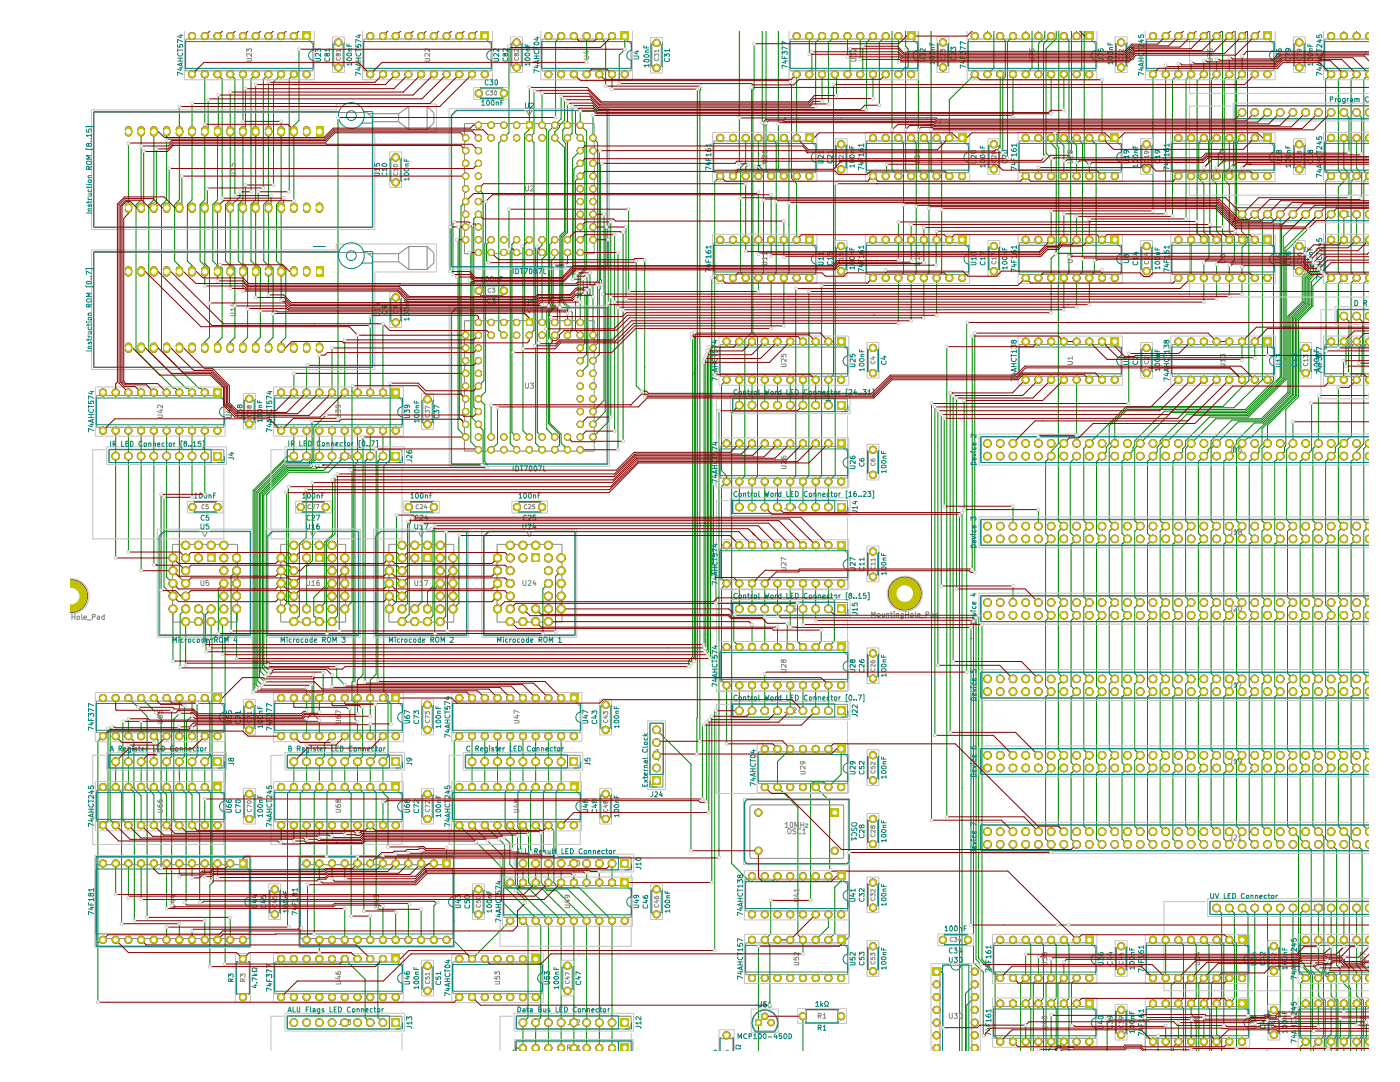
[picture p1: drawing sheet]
<svg xmlns="http://www.w3.org/2000/svg" width="279mm" height="216mm" viewBox="0 0 279 216" stroke-linecap="round" stroke-linejoin="round" font-family="sans-serif">
<g fill="#848400">
<path d="M272.7 194.6l.4-.2v1.6a.83 .83 0 0 1-.4-1.4z"/>
<path d="M272.7 187l.4-.3v1.6a.83 .83 0 0 1-.4-1.3z"/>
<path d="M272.7 199.7l.4-.3v1.6a.83 .83 0 0 1-.4-1.3z"/>
<path d="M265.7 180.3a.85 .85 0 0 1 .8 .9 .85 .85 0 0 1-.8 .8z"/>
<path d="M265.1 180.6l.6-.3v1.7a.85 .85 0 0 1-.8-.5 .85 .85 0 0 1 .2-.9z"/>
<path d="M268.2 180.3a.85 .85 0 0 1 .8 .9 .85 .85 0 0 1-.8 .8z"/>
<path d="M267.6 180.6l.6-.3v1.7a.85 .85 0 0 1-.8-.5 .85 .85 0 0 1 .2-.9z"/>
<path d="M270.7 180.3a.85 .85 0 0 1 .9 .9 .85 .85 0 0 1-.9 .8z"/>
<path d="M270.1 180.6l.6-.3v1.7a.85 .85 0 0 1-.7-.5 .85 .85 0 0 1 .1-.9z"/>
<path d="M272.7 180.6l.4-.3v1.7a.88 .88 0 0 1-.4-1.4z"/>
<path d="M247.1 199.4h1.6v1.6h-1.6z"/>
<path d="M260.6 194.4a.8 .8 0 0 1 .8 .8 .8 .8 0 0 1-.8 .8z"/>
<path d="M260 194.6l.6-.2v1.6a.8 .8 0 0 1-.8-.5 .8 .8 0 0 1 .2-.9z"/>
<path d="M260.6 199.4a.8 .8 0 0 1 .8 .8 .8 .8 0 0 1-.8 .8z"/>
<path d="M260 199.7l.6-.3v1.6a.8 .8 0 0 1-.8-.5 .8 .8 0 0 1 .2-.8z"/>
<path d="M263.1 199.4a.8 .8 0 0 1 .8 .8 .8 .8 0 0 1-.8 .8z"/>
<path d="M262.6 199.7l.5-.3v1.6a.8 .8 0 0 1-.7-.5 .8 .8 0 0 1 .2-.8z"/>
<path d="M265.7 186.7a.8 .8 0 0 1 .8 .8 .8 .8 0 0 1-.8 .8z"/>
<path d="M265.1 187l.6-.3v1.6a.8 .8 0 0 1-.8-.5 .8 .8 0 0 1 .2-.8z"/>
<path d="M268.2 186.7a.8 .8 0 0 1 .8 .8 .8 .8 0 0 1-.8 .8z"/>
<path d="M267.6 187l.6-.3v1.6a.8 .8 0 0 1-.7-.5 .8 .8 0 0 1 .1-.8z"/>
<path d="M270.7 186.7a.8 .8 0 0 1 .8 .8 .8 .8 0 0 1-.8 .8z"/>
<path d="M270.2 187l.5-.3v1.6a.8 .8 0 0 1-.7-.5 .8 .8 0 0 1 .2-.8z"/>
<path d="M270.7 194.4a.8 .8 0 0 1 .8 .8 .8 .8 0 0 1-.8 .8z"/>
<path d="M270.2 194.6l.5-.2v1.6a.8 .8 0 0 1-.7-.5 .8 .8 0 0 1 .2-.9z"/>
<path d="M268.2 194.4a.8 .8 0 0 1 .8 .8 .8 .8 0 0 1-.8 .8z"/>
<path d="M267.6 194.6l.6-.2v1.6a.8 .8 0 0 1-.7-.5 .8 .8 0 0 1 .1-.9z"/>
<path d="M260.6 186.7a.8 .8 0 0 1 .8 .8 .8 .8 0 0 1-.8 .8z"/>
<path d="M260 187l.6-.3v1.6a.8 .8 0 0 1-.8-.5 .8 .8 0 0 1 .2-.8z"/>
<path d="M263.1 186.7a.8 .8 0 0 1 .8 .8 .8 .8 0 0 1-.8 .8z"/>
<path d="M262.6 187l.5-.3v1.6a.8 .8 0 0 1-.7-.5 .8 .8 0 0 1 .2-.8z"/>
<path d="M265.7 194.4a.8 .8 0 0 1 .8 .8 .8 .8 0 0 1-.8 .8z"/>
<path d="M265.1 194.6l.6-.2v1.6a.8 .8 0 0 1-.8-.5 .8 .8 0 0 1 .2-.9z"/>
<path d="M263.1 194.4a.8 .8 0 0 1 .8 .8 .8 .8 0 0 1-.8 .8z"/>
<path d="M262.6 194.6l.5-.2v1.6a.8 .8 0 0 1-.7-.5 .8 .8 0 0 1 .2-.9z"/>
<path d="M265.7 199.4a.8 .8 0 0 1 .8 .8 .8 .8 0 0 1-.8 .8z"/>
<path d="M265.1 199.7l.6-.3v1.6a.8 .8 0 0 1-.8-.5 .8 .8 0 0 1 .2-.8z"/>
<path d="M268.2 199.4a.8 .8 0 0 1 .8 .8 .8 .8 0 0 1-.8 .8z"/>
<path d="M267.6 199.7l.6-.3v1.6a.8 .8 0 0 1-.7-.5 .8 .8 0 0 1 .1-.8z"/>
<path d="M270.7 199.4a.8 .8 0 0 1 .8 .8 .8 .8 0 0 1-.8 .8z"/>
<path d="M270.2 199.7l.5-.3v1.6a.8 .8 0 0 1-.7-.5 .8 .8 0 0 1 .2-.8z"/>
<path d="M265.7 207.1a.8 .8 0 0 1 .8 .8 .8 .8 0 0 1-.8 .8z"/>
<path d="M265.1 207.3l.6-.2v1.6a.8 .8 0 0 1-.8-.5 .8 .8 0 0 1 .2-.9z"/>
<path d="M263.1 207.1a.8 .8 0 0 1 .8 .8 .8 .8 0 0 1-.8 .8z"/>
<path d="M262.6 207.3l.5-.2v1.6a.8 .8 0 0 1-.7-.5 .8 .8 0 0 1 .2-.9z"/>
<path d="M260.6 207.1a.8 .8 0 0 1 .8 .8 .8 .8 0 0 1-.8 .8z"/>
<path d="M260 207.3l.6-.2v1.6a.8 .8 0 0 1-.8-.5 .8 .8 0 0 1 .2-.9z"/>
<path d="M270.7 207.1a.8 .8 0 0 1 .8 .8 .8 .8 0 0 1-.8 .8z"/>
<path d="M270.2 207.3l.5-.2v1.6a.8 .8 0 0 1-.7-.5 .8 .8 0 0 1 .2-.9z"/>
<path d="M268.2 207.1a.8 .8 0 0 1 .8 .8 .8 .8 0 0 1-.8 .8z"/>
<path d="M267.6 207.3l.6-.2v1.6a.8 .8 0 0 1-.7-.5 .8 .8 0 0 1 .1-.9z"/>
<path d="M247.9 207.1a.8 .8 0 0 1 .8 .8 .8 .8 0 0 1-.8 .8z"/>
<path d="M247.3 207.3l.6-.2v1.6a.8 .8 0 0 1-.8-.5 .8 .8 0 0 1 .2-.9z"/>
<path d="M245.3 207.1a.8 .8 0 0 1 .8 .8 .8 .8 0 0 1-.8 .8z"/>
<path d="M244.8 207.3l.5-.2v1.6a.8 .8 0 0 1-.7-.5 .8 .8 0 0 1 .2-.9z"/>
<path d="M242.8 207.1a.8 .8 0 0 1 .8 .8 .8 .8 0 0 1-.8 .8z"/>
<path d="M242.2 207.3l.6-.2v1.6a.8 .8 0 0 1-.7-.5 .8 .8 0 0 1 .1-.9z"/>
<path d="M245.3 199.4a.8 .8 0 0 1 .8 .8 .8 .8 0 0 1-.8 .8z"/>
<path d="M244.8 199.7l.5-.3v1.6a.8 .8 0 0 1-.7-.5 .8 .8 0 0 1 .2-.8z"/>
<path d="M242.8 199.4a.8 .8 0 0 1 .8 .8 .8 .8 0 0 1-.8 .8z"/>
<path d="M242.2 199.7l.6-.3v1.6a.8 .8 0 0 1-.7-.5 .8 .8 0 0 1 .1-.8z"/>
<path d="M247.9 194.4a.8 .8 0 0 1 .8 .8 .8 .8 0 0 1-.8 .8z"/>
<path d="M247.3 194.6l.6-.2v1.6a.8 .8 0 0 1-.8-.5 .8 .8 0 0 1 .2-.9z"/>
<path d="M245.3 194.4a.8 .8 0 0 1 .8 .8 .8 .8 0 0 1-.8 .8z"/>
<path d="M244.8 194.6l.5-.2v1.6a.8 .8 0 0 1-.7-.5 .8 .8 0 0 1 .2-.9z"/>
<path d="M242.8 194.4a.8 .8 0 0 1 .8 .8 .8 .8 0 0 1-.8 .8z"/>
<path d="M242.2 194.6l.6-.2v1.6a.8 .8 0 0 1-.7-.5 .8 .8 0 0 1 .1-.9z"/>
<path d="M240.3 194.4a.8 .8 0 0 1 .8 .8 .8 .8 0 0 1-.8 .8z"/>
<path d="M239.7 194.6l.6-.2v1.6a.8 .8 0 0 1-.8-.5 .8 .8 0 0 1 .2-.9z"/>
<path d="M232.6 186.7a.8 .8 0 0 1 .8 .8 .8 .8 0 0 1-.8 .8z"/>
<path d="M232.1 187l.5-.3v1.6a.8 .8 0 0 1-.7-.5 .8 .8 0 0 1 .2-.8z"/>
<path d="M235.2 186.7a.8 .8 0 0 1 .8 .8 .8 .8 0 0 1-.8 .8z"/>
<path d="M234.6 187l.6-.3v1.6a.8 .8 0 0 1-.8-.5 .8 .8 0 0 1 .2-.8z"/>
<path d="M237.7 186.7a.8 .8 0 0 1 .8 .8 .8 .8 0 0 1-.8 .8z"/>
<path d="M237.2 187l.5-.3v1.6a.8 .8 0 0 1-.7-.5 .8 .8 0 0 1 .2-.8z"/>
<path d="M240.3 186.7a.8 .8 0 0 1 .8 .8 .8 .8 0 0 1-.8 .8z"/>
<path d="M239.7 187l.6-.3v1.6a.8 .8 0 0 1-.8-.5 .8 .8 0 0 1 .2-.8z"/>
<path d="M230.1 186.7a.8 .8 0 0 1 .8 .8 .8 .8 0 0 1-.8 .8z"/>
<path d="M229.5 187l.6-.3v1.6a.8 .8 0 0 1-.7-.5 .8 .8 0 0 1 .1-.8z"/>
<path d="M237.7 194.4a.8 .8 0 0 1 .8 .8 .8 .8 0 0 1-.8 .8z"/>
<path d="M237.2 194.6l.5-.2v1.6a.8 .8 0 0 1-.7-.5 .8 .8 0 0 1 .2-.9z"/>
<path d="M235.2 194.4a.8 .8 0 0 1 .8 .8 .8 .8 0 0 1-.8 .8z"/>
<path d="M234.6 194.6l.6-.2v1.6a.8 .8 0 0 1-.8-.5 .8 .8 0 0 1 .2-.9z"/>
<path d="M232.6 194.4a.8 .8 0 0 1 .8 .8 .8 .8 0 0 1-.8 .8z"/>
<path d="M232.1 194.6l.5-.2v1.6a.8 .8 0 0 1-.7-.5 .8 .8 0 0 1 .2-.9z"/>
<path d="M230.1 194.4a.8 .8 0 0 1 .8 .8 .8 .8 0 0 1-.8 .8z"/>
<path d="M229.5 194.6l.6-.2v1.6a.8 .8 0 0 1-.7-.5 .8 .8 0 0 1 .1-.9z"/>
<path d="M242.8 186.7a.8 .8 0 0 1 .8 .8 .8 .8 0 0 1-.8 .8z"/>
<path d="M242.2 187l.6-.3v1.6a.8 .8 0 0 1-.7-.5 .8 .8 0 0 1 .1-.8z"/>
<path d="M245.3 186.7a.8 .8 0 0 1 .8 .8 .8 .8 0 0 1-.8 .8z"/>
<path d="M244.8 187l.5-.3v1.6a.8 .8 0 0 1-.7-.5 .8 .8 0 0 1 .2-.8z"/>
<path d="M247.1 186.7h1.6v1.6h-1.6z"/>
<path d="M242.8 180.3a.85 .85 0 0 1 .8 .9 .85 .85 0 0 1-.8 .8z"/>
<path d="M242.2 180.6l.6-.3v1.7a.85 .85 0 0 1-.8-.5 .85 .85 0 0 1 .2-.9z"/>
<path d="M245.3 180.3a.85 .85 0 0 1 .9 .9 .85 .85 0 0 1-.9 .8z"/>
<path d="M244.7 180.6l.6-.3v1.7a.85 .85 0 0 1-.7-.5 .85 .85 0 0 1 .1-.9z"/>
<path d="M247.9 180.3a.85 .85 0 0 1 .8 .9 .85 .85 0 0 1-.8 .8z"/>
<path d="M247.3 180.6l.6-.3v1.7a.85 .85 0 0 1-.8-.5 .85 .85 0 0 1 .2-.9z"/>
<path d="M250.4 180.3a.85 .85 0 0 1 .9 .9 .85 .85 0 0 1-.9 .8z"/>
<path d="M249.8 180.6l.6-.3v1.7a.85 .85 0 0 1-.8-.5 .85 .85 0 0 1 .2-.9z"/>
<path d="M272.7 207.3l.4-.2v1.6a.83 .83 0 0 1-.4-1.4z"/>
<path d="M253 180.3a.85 .85 0 0 1 .8 .9 .85 .85 0 0 1-.8 .8z"/>
<path d="M252.4 180.6l.6-.3v1.7a.85 .85 0 0 1-.8-.5 .85 .85 0 0 1 .2-.9z"/>
<path d="M255.5 180.3a.85 .85 0 0 1 .8 .9 .85 .85 0 0 1-.8 .8z"/>
<path d="M254.9 180.6l.6-.3v1.7a.85 .85 0 0 1-.8-.5 .85 .85 0 0 1 .2-.9z"/>
<path d="M258 180.3a.85 .85 0 0 1 .9 .9 .85 .85 0 0 1-.9 .8z"/>
<path d="M257.4 180.6l.6-.3v1.7a.85 .85 0 0 1-.7-.5 .85 .85 0 0 1 .1-.9z"/>
<path d="M260.6 180.3a.85 .85 0 0 1 .8 .9 .85 .85 0 0 1-.8 .8z"/>
<path d="M260 180.6l.6-.3v1.7a.85 .85 0 0 1-.8-.5 .85 .85 0 0 1 .2-.9z"/>
<path d="M263.1 180.3a.85 .85 0 0 1 .9 .9 .85 .85 0 0 1-.9 .8z"/>
<path d="M262.5 180.6l.6-.3v1.7a.85 .85 0 0 1-.8-.5 .85 .85 0 0 1 .2-.9z"/>
<path d="M167.9 194.4a.8 .8 0 0 1 .8 .8 .8 .8 0 0 1-.8 .8z"/>
<path d="M167.3 194.6l.6-.2v1.6a.8 .8 0 0 1-.8-.5 .8 .8 0 0 1 .2-.9z"/>
<path d="M165.3 194.4a.8 .8 0 0 1 .8 .8 .8 .8 0 0 1-.8 .8z"/>
<path d="M164.8 194.6l.5-.2v1.6a.8 .8 0 0 1-.7-.5 .8 .8 0 0 1 .2-.9z"/>
<path d="M162.8 194.4a.8 .8 0 0 1 .8 .8 .8 .8 0 0 1-.8 .8z"/>
<path d="M162.2 194.6l.6-.2v1.6a.8 .8 0 0 1-.8-.5 .8 .8 0 0 1 .2-.9z"/>
<path d="M160.2 194.4a.8 .8 0 0 1 .8 .8 .8 .8 0 0 1-.8 .8z"/>
<path d="M159.7 194.6l.5-.2v1.6a.8 .8 0 0 1-.7-.5 .8 .8 0 0 1 .2-.9z"/>
<path d="M152.6 186.7a.8 .8 0 0 1 .8 .8 .8 .8 0 0 1-.8 .8z"/>
<path d="M152.1 187l.5-.3v1.6a.8 .8 0 0 1-.7-.5 .8 .8 0 0 1 .2-.8z"/>
<path d="M155.2 186.7a.8 .8 0 0 1 .8 .8 .8 .8 0 0 1-.8 .8z"/>
<path d="M154.6 187l.6-.3v1.6a.8 .8 0 0 1-.8-.5 .8 .8 0 0 1 .2-.8z"/>
<path d="M157.7 186.7a.8 .8 0 0 1 .8 .8 .8 .8 0 0 1-.8 .8z"/>
<path d="M157.1 187l.6-.3v1.6a.8 .8 0 0 1-.7-.5 .8 .8 0 0 1 .1-.8z"/>
<path d="M160.2 186.7a.8 .8 0 0 1 .8 .8 .8 .8 0 0 1-.8 .8z"/>
<path d="M159.7 187l.5-.3v1.6a.8 .8 0 0 1-.7-.5 .8 .8 0 0 1 .2-.8z"/>
<path d="M162.8 186.7a.8 .8 0 0 1 .8 .8 .8 .8 0 0 1-.8 .8z"/>
<path d="M162.2 187l.6-.3v1.6a.8 .8 0 0 1-.8-.5 .8 .8 0 0 1 .2-.8z"/>
<path d="M165.3 186.7a.8 .8 0 0 1 .8 .8 .8 .8 0 0 1-.8 .8z"/>
<path d="M164.8 187l.5-.3v1.6a.8 .8 0 0 1-.7-.5 .8 .8 0 0 1 .2-.8z"/>
<path d="M167.1 186.7h1.6v1.6h-1.6z"/>
<path d="M167.9 156.3a.8 .8 0 0 1 .8 .8 .8 .8 0 0 1-.8 .8z"/>
<path d="M167.3 156.5l.6-.2v1.6a.8 .8 0 0 1-.8-.5 .8 .8 0 0 1 .2-.9z"/>
<path d="M165.3 156.3a.8 .8 0 0 1 .8 .8 .8 .8 0 0 1-.8 .8z"/>
<path d="M164.8 156.5l.5-.2v1.6a.8 .8 0 0 1-.7-.5 .8 .8 0 0 1 .2-.9z"/>
<path d="M162.8 156.3a.8 .8 0 0 1 .8 .8 .8 .8 0 0 1-.8 .8z"/>
<path d="M162.2 156.5l.6-.2v1.6a.8 .8 0 0 1-.8-.5 .8 .8 0 0 1 .2-.9z"/>
<path d="M160.2 156.3a.8 .8 0 0 1 .8 .8 .8 .8 0 0 1-.8 .8z"/>
<path d="M159.7 156.5l.5-.2v1.6a.8 .8 0 0 1-.7-.5 .8 .8 0 0 1 .2-.9z"/>
<path d="M199.6 186.7a.8 .8 0 0 1 .8 .8 .8 .8 0 0 1-.8 .8z"/>
<path d="M199.1 187l.5-.3v1.6a.8 .8 0 0 1-.7-.5 .8 .8 0 0 1 .2-.8z"/>
<path d="M232.6 199.4a.8 .8 0 0 1 .8 .8 .8 .8 0 0 1-.8 .8z"/>
<path d="M232.1 199.7l.5-.3v1.6a.8 .8 0 0 1-.7-.5 .8 .8 0 0 1 .2-.8z"/>
<path d="M235.2 199.4a.8 .8 0 0 1 .8 .8 .8 .8 0 0 1-.8 .8z"/>
<path d="M234.6 199.7l.6-.3v1.6a.8 .8 0 0 1-.8-.5 .8 .8 0 0 1 .2-.8z"/>
<path d="M237.7 199.4a.8 .8 0 0 1 .8 .8 .8 .8 0 0 1-.8 .8z"/>
<path d="M237.2 199.7l.5-.3v1.6a.8 .8 0 0 1-.7-.5 .8 .8 0 0 1 .2-.8z"/>
<path d="M240.3 199.4a.8 .8 0 0 1 .8 .8 .8 .8 0 0 1-.8 .8z"/>
<path d="M239.7 199.7l.6-.3v1.6a.8 .8 0 0 1-.8-.5 .8 .8 0 0 1 .2-.8z"/>
<path d="M232.6 207.1a.8 .8 0 0 1 .8 .8 .8 .8 0 0 1-.8 .8z"/>
<path d="M232.1 207.3l.5-.2v1.6a.8 .8 0 0 1-.7-.5 .8 .8 0 0 1 .2-.9z"/>
<path d="M240.3 207.1a.8 .8 0 0 1 .8 .8 .8 .8 0 0 1-.8 .8z"/>
<path d="M239.7 207.3l.6-.2v1.6a.8 .8 0 0 1-.8-.5 .8 .8 0 0 1 .2-.9z"/>
<path d="M237.7 207.1a.8 .8 0 0 1 .8 .8 .8 .8 0 0 1-.8 .8z"/>
<path d="M237.2 207.3l.5-.2v1.6a.8 .8 0 0 1-.7-.5 .8 .8 0 0 1 .2-.9z"/>
<path d="M235.2 207.1a.8 .8 0 0 1 .8 .8 .8 .8 0 0 1-.8 .8z"/>
<path d="M234.6 207.3l.6-.2v1.6a.8 .8 0 0 1-.8-.5 .8 .8 0 0 1 .2-.9z"/>
<path d="M214.9 207.1a.8 .8 0 0 1 .8 .8 .8 .8 0 0 1-.8 .8z"/>
<path d="M214.3 207.3l.6-.2v1.6a.8 .8 0 0 1-.8-.5 .8 .8 0 0 1 .2-.9z"/>
<path d="M209.8 207.1a.8 .8 0 0 1 .8 .8 .8 .8 0 0 1-.8 .8z"/>
<path d="M209.2 207.3l.6-.2v1.6a.8 .8 0 0 1-.8-.5 .8 .8 0 0 1 .2-.9z"/>
<path d="M209.8 199.4a.8 .8 0 0 1 .8 .8 .8 .8 0 0 1-.8 .8z"/>
<path d="M209.2 199.7l.6-.3v1.6a.8 .8 0 0 1-.8-.5 .8 .8 0 0 1 .2-.8z"/>
<path d="M212.3 199.4a.8 .8 0 0 1 .8 .8 .8 .8 0 0 1-.8 .8z"/>
<path d="M211.8 199.7l.5-.3v1.6a.8 .8 0 0 1-.7-.5 .8 .8 0 0 1 .2-.8z"/>
<path d="M217.4 207.1a.8 .8 0 0 1 .8 .8 .8 .8 0 0 1-.8 .8z"/>
<path d="M216.8 207.3l.6-.2v1.6a.8 .8 0 0 1-.7-.5 .8 .8 0 0 1 .1-.9z"/>
<path d="M216.6 199.4h1.6v1.6h-1.6z"/>
<path d="M230.1 199.4a.8 .8 0 0 1 .8 .8 .8 .8 0 0 1-.8 .8z"/>
<path d="M229.5 199.7l.6-.3v1.6a.8 .8 0 0 1-.7-.5 .8 .8 0 0 1 .1-.8z"/>
<path d="M230.1 207.1a.8 .8 0 0 1 .8 .8 .8 .8 0 0 1-.8 .8z"/>
<path d="M229.5 207.3l.6-.2v1.6a.8 .8 0 0 1-.7-.5 .8 .8 0 0 1 .1-.9z"/>
<path d="M214.9 199.4a.8 .8 0 0 1 .8 .8 .8 .8 0 0 1-.8 .8z"/>
<path d="M214.3 199.7l.6-.3v1.6a.8 .8 0 0 1-.8-.5 .8 .8 0 0 1 .2-.8z"/>
<path d="M217.4 194.4a.8 .8 0 0 1 .8 .8 .8 .8 0 0 1-.8 .8z"/>
<path d="M216.8 194.6l.6-.2v1.6a.8 .8 0 0 1-.7-.5 .8 .8 0 0 1 .1-.9z"/>
<path d="M214.9 194.4a.8 .8 0 0 1 .8 .8 .8 .8 0 0 1-.8 .8z"/>
<path d="M214.3 194.6l.6-.2v1.6a.8 .8 0 0 1-.8-.5 .8 .8 0 0 1 .2-.9z"/>
<path d="M212.3 194.4a.8 .8 0 0 1 .8 .8 .8 .8 0 0 1-.8 .8z"/>
<path d="M211.8 194.6l.5-.2v1.6a.8 .8 0 0 1-.7-.5 .8 .8 0 0 1 .2-.9z"/>
<path d="M209.8 194.4a.8 .8 0 0 1 .8 .8 .8 .8 0 0 1-.8 .8z"/>
<path d="M209.2 194.6l.6-.2v1.6a.8 .8 0 0 1-.8-.5 .8 .8 0 0 1 .2-.9z"/>
<path d="M209.8 186.7a.8 .8 0 0 1 .8 .8 .8 .8 0 0 1-.8 .8z"/>
<path d="M209.2 187l.6-.3v1.6a.8 .8 0 0 1-.8-.5 .8 .8 0 0 1 .2-.8z"/>
<path d="M212.3 186.7a.8 .8 0 0 1 .8 .8 .8 .8 0 0 1-.8 .8z"/>
<path d="M211.8 187l.5-.3v1.6a.8 .8 0 0 1-.7-.5 .8 .8 0 0 1 .2-.8z"/>
<path d="M214.9 186.7a.8 .8 0 0 1 .8 .8 .8 .8 0 0 1-.8 .8z"/>
<path d="M214.3 187l.6-.3v1.6a.8 .8 0 0 1-.8-.5 .8 .8 0 0 1 .2-.8z"/>
<path d="M216.6 186.7h1.6v1.6h-1.6z"/>
<path d="M212.3 207.1a.8 .8 0 0 1 .8 .8 .8 .8 0 0 1-.8 .8z"/>
<path d="M211.8 207.3l.5-.2v1.6a.8 .8 0 0 1-.7-.5 .8 .8 0 0 1 .2-.9z"/>
<path d="M202.2 199.4a.8 .8 0 0 1 .8 .8 .8 .8 0 0 1-.8 .8z"/>
<path d="M201.6 199.7l.6-.3v1.6a.8 .8 0 0 1-.8-.5 .8 .8 0 0 1 .2-.8z"/>
<path d="M204.7 199.4a.8 .8 0 0 1 .8 .8 .8 .8 0 0 1-.8 .8z"/>
<path d="M204.1 199.7l.6-.3v1.6a.8 .8 0 0 1-.7-.5 .8 .8 0 0 1 .1-.8z"/>
<path d="M207.2 199.4a.8 .8 0 0 1 .8 .8 .8 .8 0 0 1-.8 .8z"/>
<path d="M206.7 199.7l.5-.3v1.6a.8 .8 0 0 1-.7-.5 .8 .8 0 0 1 .2-.8z"/>
<path d="M207.2 207.1a.8 .8 0 0 1 .8 .8 .8 .8 0 0 1-.8 .8z"/>
<path d="M206.7 207.3l.5-.2v1.6a.8 .8 0 0 1-.7-.5 .8 .8 0 0 1 .2-.9z"/>
<path d="M204.7 207.1a.8 .8 0 0 1 .8 .8 .8 .8 0 0 1-.8 .8z"/>
<path d="M204.1 207.3l.6-.2v1.6a.8 .8 0 0 1-.7-.5 .8 .8 0 0 1 .1-.9z"/>
<path d="M199.6 199.4a.8 .8 0 0 1 .8 .8 .8 .8 0 0 1-.8 .8z"/>
<path d="M199.1 199.7l.5-.3v1.6a.8 .8 0 0 1-.7-.5 .8 .8 0 0 1 .2-.8z"/>
<path d="M202.2 194.4a.8 .8 0 0 1 .8 .8 .8 .8 0 0 1-.8 .8z"/>
<path d="M201.6 194.6l.6-.2v1.6a.8 .8 0 0 1-.8-.5 .8 .8 0 0 1 .2-.9z"/>
<path d="M199.6 194.4a.8 .8 0 0 1 .8 .8 .8 .8 0 0 1-.8 .8z"/>
<path d="M199.1 194.6l.5-.2v1.6a.8 .8 0 0 1-.7-.5 .8 .8 0 0 1 .2-.9z"/>
<path d="M194 193.3a.8 .8 0 0 1 .8-.2 .8 .8 0 0 1 .5 .8h-1.6z"/>
<path d="M193.7 193.9h1.6a.8 .8 0 0 1-.8 .8 .8 .8 0 0 1-.8-.8z"/>
<path d="M194 195.9a.8 .8 0 0 1 .8-.2 .8 .8 0 0 1 .5 .7h-1.6z"/>
<path d="M193.7 196.4h1.6a.8 .8 0 0 1-.8 .8 .8 .8 0 0 1-.8-.8z"/>
<path d="M194 198.4a.8 .8 0 0 1 .8-.2 .8 .8 0 0 1 .5 .8h-1.6z"/>
<path d="M193.7 199h1.6a.8 .8 0 0 1-.8 .8 .8 .8 0 0 1-.8-.8z"/>
<path d="M194 200.9a.8 .8 0 0 1 .8-.1 .8 .8 0 0 1 .5 .7h-1.6z"/>
<path d="M193.7 201.5h1.6a.8 .8 0 0 1-.8 .8 .8 .8 0 0 1-.8-.8z"/>
<path d="M202.2 186.7a.8 .8 0 0 1 .8 .8 .8 .8 0 0 1-.8 .8z"/>
<path d="M201.6 187l.6-.3v1.6a.8 .8 0 0 1-.8-.5 .8 .8 0 0 1 .2-.8z"/>
<path d="M204.7 186.7a.8 .8 0 0 1 .8 .8 .8 .8 0 0 1-.8 .8z"/>
<path d="M204.1 187l.6-.3v1.6a.8 .8 0 0 1-.7-.5 .8 .8 0 0 1 .1-.8z"/>
<path d="M207.2 186.7a.8 .8 0 0 1 .8 .8 .8 .8 0 0 1-.8 .8z"/>
<path d="M206.7 187l.5-.3v1.6a.8 .8 0 0 1-.7-.5 .8 .8 0 0 1 .2-.8z"/>
<path d="M207.2 194.4a.8 .8 0 0 1 .8 .8 .8 .8 0 0 1-.8 .8z"/>
<path d="M206.7 194.6l.5-.2v1.6a.8 .8 0 0 1-.7-.5 .8 .8 0 0 1 .2-.9z"/>
<path d="M204.7 194.4a.8 .8 0 0 1 .8 .8 .8 .8 0 0 1-.8 .8z"/>
<path d="M204.1 194.6l.6-.2v1.6a.8 .8 0 0 1-.7-.5 .8 .8 0 0 1 .1-.9z"/>
<path d="M202.2 207.1a.8 .8 0 0 1 .8 .8 .8 .8 0 0 1-.8 .8z"/>
<path d="M201.6 207.3l.6-.2v1.6a.8 .8 0 0 1-.8-.5 .8 .8 0 0 1 .2-.9z"/>
<path d="M199.6 207.1a.8 .8 0 0 1 .8 .8 .8 .8 0 0 1-.8 .8z"/>
<path d="M199.1 207.3l.5-.2v1.6a.8 .8 0 0 1-.7-.5 .8 .8 0 0 1 .2-.9z"/>
<path d="M194 203.5a.8 .8 0 0 1 .8-.2 .8 .8 0 0 1 .5 .7h-1.6z"/>
<path d="M193.7 204h1.6a.8 .8 0 0 1-.8 .8 .8 .8 0 0 1-.8-.8z"/>
<path d="M194 206a.8 .8 0 0 1 .8-.2 .8 .8 0 0 1 .5 .8h-1.6z"/>
<path d="M193.7 206.6h1.6a.8 .8 0 0 1-.8 .8 .8 .8 0 0 1-.8-.8z"/>
<path d="M194 208.6a.8 .8 0 0 1 .8-.2 .8 .8 0 0 1 .5 .7h-1.6z"/>
<path d="M193.7 209.1h1.6l-.2 .5h-1.1z"/>
<path d="M186.4 208.6a.8 .8 0 0 1 .8-.2 .8 .8 0 0 1 .5 .7h-1.6z"/>
<path d="M186.1 209.1h1.6l-.2 .5h-1.1z"/>
<path d="M186.4 206a.8 .8 0 0 1 .8-.2 .8 .8 0 0 1 .5 .8h-1.6z"/>
<path d="M186.1 206.6h1.6a.8 .8 0 0 1-.8 .8 .8 .8 0 0 1-.8-.8z"/>
<path d="M186.4 203.5a.8 .8 0 0 1 .8-.2 .8 .8 0 0 1 .5 .7h-1.6z"/>
<path d="M186.1 204h1.6a.8 .8 0 0 1-.8 .8 .8 .8 0 0 1-.8-.8z"/>
<path d="M186.4 200.9a.8 .8 0 0 1 .8-.1 .8 .8 0 0 1 .5 .7h-1.6z"/>
<path d="M186.1 201.5h1.6a.8 .8 0 0 1-.8 .8 .8 .8 0 0 1-.8-.8z"/>
<path d="M186.4 198.4a.8 .8 0 0 1 .8-.2 .8 .8 0 0 1 .5 .8h-1.6z"/>
<path d="M186.1 199h1.6a.8 .8 0 0 1-.8 .8 .8 .8 0 0 1-.8-.8z"/>
<path d="M186.4 195.9a.8 .8 0 0 1 .8-.2 .8 .8 0 0 1 .5 .7h-1.6z"/>
<path d="M186.1 196.4h1.6a.8 .8 0 0 1-.8 .8 .8 .8 0 0 1-.8-.8z"/>
<path d="M186.2 193h1.6v1.6h-1.6z"/>
<path d="M197.1 165.1a.85 .85 0 0 1 .8 .8 .85 .85 0 0 1-.8 .9z"/>
<path d="M196.5 165.3l.6-.2v1.7a.85 .85 0 0 1-.8-.5 .85 .85 0 0 1 .2-1z"/>
<path d="M197.1 167.6a.85 .85 0 0 1 .8 .9 .85 .85 0 0 1-.8 .8z"/>
<path d="M196.5 167.9l.6-.3v1.7a.85 .85 0 0 1-.8-.5 .85 .85 0 0 1 .2-.9z"/>
<path d="M199.6 165.1a.85 .85 0 0 1 .9 .8 .85 .85 0 0 1-.9 .9z"/>
<path d="M199 165.3l.6-.2v1.7a.85 .85 0 0 1-.8-.5 .85 .85 0 0 1 .2-1z"/>
<path d="M199.6 167.6a.85 .85 0 0 1 .9 .9 .85 .85 0 0 1-.9 .8z"/>
<path d="M199 167.9l.6-.3v1.7a.85 .85 0 0 1-.8-.5 .85 .85 0 0 1 .2-.9z"/>
<path d="M202.2 165.1a.85 .85 0 0 1 .8 .8 .85 .85 0 0 1-.8 .9z"/>
<path d="M201.6 165.3l.6-.2v1.7a.85 .85 0 0 1-.8-.5 .85 .85 0 0 1 .2-1z"/>
<path d="M202.2 167.6a.85 .85 0 0 1 .8 .9 .85 .85 0 0 1-.8 .8z"/>
<path d="M201.6 167.9l.6-.3v1.7a.85 .85 0 0 1-.8-.5 .85 .85 0 0 1 .2-.9z"/>
<path d="M204.7 165.1a.85 .85 0 0 1 .8 .8 .85 .85 0 0 1-.8 .9z"/>
<path d="M204.1 165.3l.6-.2v1.7a.85 .85 0 0 1-.8-.5 .85 .85 0 0 1 .2-1z"/>
<path d="M204.7 167.6a.85 .85 0 0 1 .8 .9 .85 .85 0 0 1-.8 .8z"/>
<path d="M204.1 167.9l.6-.3v1.7a.85 .85 0 0 1-.8-.5 .85 .85 0 0 1 .2-.9z"/>
<path d="M207.2 165.1a.85 .85 0 0 1 .9 .8 .85 .85 0 0 1-.9 .9z"/>
<path d="M206.6 165.3l.6-.2v1.7a.85 .85 0 0 1-.7-.5 .85 .85 0 0 1 .1-1z"/>
<path d="M207.2 167.6a.85 .85 0 0 1 .9 .9 .85 .85 0 0 1-.9 .8z"/>
<path d="M206.6 167.9l.6-.3v1.7a.85 .85 0 0 1-.7-.5 .85 .85 0 0 1 .1-.9z"/>
<path d="M209.8 165.1a.85 .85 0 0 1 .8 .8 .85 .85 0 0 1-.8 .9z"/>
<path d="M209.2 165.3l.6-.2v1.7a.85 .85 0 0 1-.8-.5 .85 .85 0 0 1 .2-1z"/>
<path d="M209.8 167.6a.85 .85 0 0 1 .8 .9 .85 .85 0 0 1-.8 .8z"/>
<path d="M209.2 167.9l.6-.3v1.7a.85 .85 0 0 1-.8-.5 .85 .85 0 0 1 .2-.9z"/>
<path d="M212.3 165.1a.85 .85 0 0 1 .9 .8 .85 .85 0 0 1-.9 .9z"/>
<path d="M211.7 165.3l.6-.2v1.7a.85 .85 0 0 1-.8-.5 .85 .85 0 0 1 .2-1z"/>
<path d="M212.3 167.6a.85 .85 0 0 1 .9 .9 .85 .85 0 0 1-.9 .8z"/>
<path d="M211.7 167.9l.6-.3v1.7a.85 .85 0 0 1-.8-.5 .85 .85 0 0 1 .2-.9z"/>
<path d="M214.9 165.1a.85 .85 0 0 1 .8 .8 .85 .85 0 0 1-.8 .9z"/>
<path d="M214.3 165.3l.6-.2v1.7a.85 .85 0 0 1-.8-.5 .85 .85 0 0 1 .2-1z"/>
<path d="M214.9 167.6a.85 .85 0 0 1 .8 .9 .85 .85 0 0 1-.8 .8z"/>
<path d="M214.3 167.9l.6-.3v1.7a.85 .85 0 0 1-.8-.5 .85 .85 0 0 1 .2-.9z"/>
<path d="M217.4 165.1a.85 .85 0 0 1 .8 .8 .85 .85 0 0 1-.8 .9z"/>
<path d="M216.8 165.3l.6-.2v1.7a.85 .85 0 0 1-.8-.5 .85 .85 0 0 1 .2-1z"/>
<path d="M217.4 167.6a.85 .85 0 0 1 .8 .9 .85 .85 0 0 1-.8 .8z"/>
<path d="M216.8 167.9l.6-.3v1.7a.85 .85 0 0 1-.8-.5 .85 .85 0 0 1 .2-.9z"/>
<path d="M219.9 165.1a.85 .85 0 0 1 .9 .8 .85 .85 0 0 1-.9 .9z"/>
<path d="M219.3 165.3l.6-.2v1.7a.85 .85 0 0 1-.7-.5 .85 .85 0 0 1 .1-1z"/>
<path d="M219.9 167.6a.85 .85 0 0 1 .9 .9 .85 .85 0 0 1-.9 .8z"/>
<path d="M219.3 167.9l.6-.3v1.7a.85 .85 0 0 1-.7-.5 .85 .85 0 0 1 .1-.9z"/>
<path d="M222.5 165.1a.85 .85 0 0 1 .8 .8 .85 .85 0 0 1-.8 .9z"/>
<path d="M221.9 165.3l.6-.2v1.7a.85 .85 0 0 1-.8-.5 .85 .85 0 0 1 .2-1z"/>
<path d="M222.5 167.6a.85 .85 0 0 1 .8 .9 .85 .85 0 0 1-.8 .8z"/>
<path d="M221.9 167.9l.6-.3v1.7a.85 .85 0 0 1-.8-.5 .85 .85 0 0 1 .2-.9z"/>
<path d="M225 165.1a.85 .85 0 0 1 .9 .8 .85 .85 0 0 1-.9 .9z"/>
<path d="M224.4 165.3l.6-.2v1.7a.85 .85 0 0 1-.8-.5 .85 .85 0 0 1 .2-1z"/>
<path d="M225 167.6a.85 .85 0 0 1 .9 .9 .85 .85 0 0 1-.9 .8z"/>
<path d="M224.4 167.9l.6-.3v1.7a.85 .85 0 0 1-.8-.5 .85 .85 0 0 1 .2-.9z"/>
<path d="M227.6 165.1a.85 .85 0 0 1 .8 .8 .85 .85 0 0 1-.8 .9z"/>
<path d="M227 165.3l.6-.2v1.7a.85 .85 0 0 1-.8-.5 .85 .85 0 0 1 .2-1z"/>
<path d="M227.6 167.6a.85 .85 0 0 1 .8 .9 .85 .85 0 0 1-.8 .8z"/>
<path d="M227 167.9l.6-.3v1.7a.85 .85 0 0 1-.8-.5 .85 .85 0 0 1 .2-.9z"/>
<path d="M230.1 165.1a.85 .85 0 0 1 .8 .8 .85 .85 0 0 1-.8 .9z"/>
<path d="M229.5 165.3l.6-.2v1.7a.85 .85 0 0 1-.8-.5 .85 .85 0 0 1 .2-1z"/>
<path d="M230.1 167.6a.85 .85 0 0 1 .8 .9 .85 .85 0 0 1-.8 .8z"/>
<path d="M229.5 167.9l.6-.3v1.7a.85 .85 0 0 1-.8-.5 .85 .85 0 0 1 .2-.9z"/>
<path d="M232.6 165.1a.85 .85 0 0 1 .9 .8 .85 .85 0 0 1-.9 .9z"/>
<path d="M232 165.3l.6-.2v1.7a.85 .85 0 0 1-.7-.5 .85 .85 0 0 1 .1-1z"/>
<path d="M232.6 167.6a.85 .85 0 0 1 .9 .9 .85 .85 0 0 1-.9 .8z"/>
<path d="M232 167.9l.6-.3v1.7a.85 .85 0 0 1-.7-.5 .85 .85 0 0 1 .1-.9z"/>
<path d="M235.2 165.1a.85 .85 0 0 1 .8 .8 .85 .85 0 0 1-.8 .9z"/>
<path d="M234.6 165.3l.6-.2v1.7a.85 .85 0 0 1-.8-.5 .85 .85 0 0 1 .2-1z"/>
<path d="M235.2 167.6a.85 .85 0 0 1 .8 .9 .85 .85 0 0 1-.8 .8z"/>
<path d="M234.6 167.9l.6-.3v1.7a.85 .85 0 0 1-.8-.5 .85 .85 0 0 1 .2-.9z"/>
<path d="M237.7 165.1a.85 .85 0 0 1 .9 .8 .85 .85 0 0 1-.9 .9z"/>
<path d="M237.1 165.3l.6-.2v1.7a.85 .85 0 0 1-.8-.5 .85 .85 0 0 1 .2-1z"/>
<path d="M237.7 167.6a.85 .85 0 0 1 .9 .9 .85 .85 0 0 1-.9 .8z"/>
<path d="M237.1 167.9l.6-.3v1.7a.85 .85 0 0 1-.8-.5 .85 .85 0 0 1 .2-.9z"/>
<path d="M240.3 165.1a.85 .85 0 0 1 .8 .8 .85 .85 0 0 1-.8 .9z"/>
<path d="M239.7 165.3l.6-.2v1.7a.85 .85 0 0 1-.8-.5 .85 .85 0 0 1 .2-1z"/>
<path d="M240.3 167.6a.85 .85 0 0 1 .8 .9 .85 .85 0 0 1-.8 .8z"/>
<path d="M239.7 167.9l.6-.3v1.7a.85 .85 0 0 1-.8-.5 .85 .85 0 0 1 .2-.9z"/>
<path d="M242.8 165.1a.85 .85 0 0 1 .8 .8 .85 .85 0 0 1-.8 .9z"/>
<path d="M242.2 165.3l.6-.2v1.7a.85 .85 0 0 1-.8-.5 .85 .85 0 0 1 .2-1z"/>
<path d="M242.8 167.6a.85 .85 0 0 1 .8 .9 .85 .85 0 0 1-.8 .8z"/>
<path d="M242.2 167.9l.6-.3v1.7a.85 .85 0 0 1-.8-.5 .85 .85 0 0 1 .2-.9z"/>
<path d="M245.3 165.1a.85 .85 0 0 1 .9 .8 .85 .85 0 0 1-.9 .9z"/>
<path d="M244.7 165.3l.6-.2v1.7a.85 .85 0 0 1-.7-.5 .85 .85 0 0 1 .1-1z"/>
<path d="M245.3 167.6a.85 .85 0 0 1 .9 .9 .85 .85 0 0 1-.9 .8z"/>
<path d="M244.7 167.9l.6-.3v1.7a.85 .85 0 0 1-.7-.5 .85 .85 0 0 1 .1-.9z"/>
<path d="M247.9 165.1a.85 .85 0 0 1 .8 .8 .85 .85 0 0 1-.8 .9z"/>
<path d="M247.3 165.3l.6-.2v1.7a.85 .85 0 0 1-.8-.5 .85 .85 0 0 1 .2-1z"/>
<path d="M247.9 167.6a.85 .85 0 0 1 .8 .9 .85 .85 0 0 1-.8 .8z"/>
<path d="M247.3 167.9l.6-.3v1.7a.85 .85 0 0 1-.8-.5 .85 .85 0 0 1 .2-.9z"/>
<path d="M250.4 165.1a.85 .85 0 0 1 .9 .8 .85 .85 0 0 1-.9 .9z"/>
<path d="M249.8 165.3l.6-.2v1.7a.85 .85 0 0 1-.8-.5 .85 .85 0 0 1 .2-1z"/>
<path d="M250.4 167.6a.85 .85 0 0 1 .9 .9 .85 .85 0 0 1-.9 .8z"/>
<path d="M249.8 167.9l.6-.3v1.7a.85 .85 0 0 1-.8-.5 .85 .85 0 0 1 .2-.9z"/>
<path d="M253 165.1a.85 .85 0 0 1 .8 .8 .85 .85 0 0 1-.8 .9z"/>
<path d="M252.4 165.3l.6-.2v1.7a.85 .85 0 0 1-.8-.5 .85 .85 0 0 1 .2-1z"/>
<path d="M253 167.6a.85 .85 0 0 1 .8 .9 .85 .85 0 0 1-.8 .8z"/>
<path d="M252.4 167.9l.6-.3v1.7a.85 .85 0 0 1-.8-.5 .85 .85 0 0 1 .2-.9z"/>
<path d="M255.5 165.1a.85 .85 0 0 1 .8 .8 .85 .85 0 0 1-.8 .9z"/>
<path d="M254.9 165.3l.6-.2v1.7a.85 .85 0 0 1-.8-.5 .85 .85 0 0 1 .2-1z"/>
<path d="M255.5 167.6a.85 .85 0 0 1 .8 .9 .85 .85 0 0 1-.8 .8z"/>
<path d="M254.9 167.9l.6-.3v1.7a.85 .85 0 0 1-.8-.5 .85 .85 0 0 1 .2-.9z"/>
<path d="M258 165.1a.85 .85 0 0 1 .9 .8 .85 .85 0 0 1-.9 .9z"/>
<path d="M257.4 165.3l.6-.2v1.7a.85 .85 0 0 1-.7-.5 .85 .85 0 0 1 .1-1z"/>
<path d="M258 167.6a.85 .85 0 0 1 .9 .9 .85 .85 0 0 1-.9 .8z"/>
<path d="M257.4 167.9l.6-.3v1.7a.85 .85 0 0 1-.7-.5 .85 .85 0 0 1 .1-.9z"/>
<path d="M260.6 165.1a.85 .85 0 0 1 .8 .8 .85 .85 0 0 1-.8 .9z"/>
<path d="M260 165.3l.6-.2v1.7a.85 .85 0 0 1-.8-.5 .85 .85 0 0 1 .2-1z"/>
<path d="M260.6 167.6a.85 .85 0 0 1 .8 .9 .85 .85 0 0 1-.8 .8z"/>
<path d="M260 167.9l.6-.3v1.7a.85 .85 0 0 1-.8-.5 .85 .85 0 0 1 .2-.9z"/>
<path d="M263.1 165.1a.85 .85 0 0 1 .9 .8 .85 .85 0 0 1-.9 .9z"/>
<path d="M262.5 165.3l.6-.2v1.7a.85 .85 0 0 1-.8-.5 .85 .85 0 0 1 .2-1z"/>
<path d="M263.1 167.6a.85 .85 0 0 1 .9 .9 .85 .85 0 0 1-.9 .8z"/>
<path d="M262.5 167.9l.6-.3v1.7a.85 .85 0 0 1-.8-.5 .85 .85 0 0 1 .2-.9z"/>
<path d="M265.7 165.1a.85 .85 0 0 1 .8 .8 .85 .85 0 0 1-.8 .9z"/>
<path d="M265.1 165.3l.6-.2v1.7a.85 .85 0 0 1-.8-.5 .85 .85 0 0 1 .2-1z"/>
<path d="M265.7 167.6a.85 .85 0 0 1 .8 .9 .85 .85 0 0 1-.8 .8z"/>
<path d="M265.1 167.9l.6-.3v1.7a.85 .85 0 0 1-.8-.5 .85 .85 0 0 1 .2-.9z"/>
<path d="M268.2 165.1a.85 .85 0 0 1 .8 .8 .85 .85 0 0 1-.8 .9z"/>
<path d="M267.6 165.3l.6-.2v1.7a.85 .85 0 0 1-.8-.5 .85 .85 0 0 1 .2-1z"/>
<path d="M268.2 167.6a.85 .85 0 0 1 .8 .9 .85 .85 0 0 1-.8 .8z"/>
<path d="M267.6 167.9l.6-.3v1.7a.85 .85 0 0 1-.8-.5 .85 .85 0 0 1 .2-.9z"/>
<path d="M270.7 165.1a.85 .85 0 0 1 .9 .8 .85 .85 0 0 1-.9 .9z"/>
<path d="M270.1 165.3l.6-.2v1.7a.85 .85 0 0 1-.7-.5 .85 .85 0 0 1 .1-1z"/>
<path d="M270.7 167.6a.85 .85 0 0 1 .9 .9 .85 .85 0 0 1-.9 .8z"/>
<path d="M270.1 167.9l.6-.3v1.7a.85 .85 0 0 1-.7-.5 .85 .85 0 0 1 .1-.9z"/>
<path d="M272.7 165.3l.4-.2v1.7a.88 .88 0 0 1-.4-1.5z"/>
<path d="M272.7 167.9l.4-.3v1.7a.88 .88 0 0 1-.4-1.4z"/>
<path d="M130.2 150.7h1.7a.85 .85 0 0 1-.9 .9 .85 .85 0 0 1-.8-.9z"/>
<path d="M130.4 150.1a.85 .85 0 0 1 1-.2 .85 .85 0 0 1 .5 .8h-1.7z"/>
<path d="M130.2 153.2h1.7a.85 .85 0 0 1-.9 .9 .85 .85 0 0 1-.8-.9z"/>
<path d="M130.4 152.6a.85 .85 0 0 1 1-.1 .85 .85 0 0 1 .5 .7h-1.7z"/>
<path d="M130.2 154.9h1.7v1.7h-1.7z"/>
<path d="M152.6 148.6a.8 .8 0 0 1 .8 .8 .8 .8 0 0 1-.8 .8z"/>
<path d="M152.1 148.9l.5-.3v1.6a.8 .8 0 0 1-.7-.5 .8 .8 0 0 1 .2-.8z"/>
<path d="M155.2 148.6a.8 .8 0 0 1 .8 .8 .8 .8 0 0 1-.8 .8z"/>
<path d="M154.6 148.9l.6-.3v1.6a.8 .8 0 0 1-.8-.5 .8 .8 0 0 1 .2-.8z"/>
<path d="M157.7 148.6a.8 .8 0 0 1 .8 .8 .8 .8 0 0 1-.8 .8z"/>
<path d="M157.1 148.9l.6-.3v1.6a.8 .8 0 0 1-.7-.5 .8 .8 0 0 1 .1-.8z"/>
<path d="M160.2 148.6a.8 .8 0 0 1 .8 .8 .8 .8 0 0 1-.8 .8z"/>
<path d="M159.7 148.9l.5-.3v1.6a.8 .8 0 0 1-.7-.5 .8 .8 0 0 1 .2-.8z"/>
<path d="M162.8 148.6a.8 .8 0 0 1 .8 .8 .8 .8 0 0 1-.8 .8z"/>
<path d="M162.2 148.9l.6-.3v1.6a.8 .8 0 0 1-.8-.5 .8 .8 0 0 1 .2-.8z"/>
<path d="M165.3 148.6a.8 .8 0 0 1 .8 .8 .8 .8 0 0 1-.8 .8z"/>
<path d="M164.8 148.9l.5-.3v1.6a.8 .8 0 0 1-.7-.5 .8 .8 0 0 1 .2-.8z"/>
<path d="M167.1 148.6h1.6v1.6h-1.6z"/>
<path d="M167 141h1.7v1.7h-1.7z"/>
<path d="M165.8 161.3h1.6v1.6h-1.6z"/>
<path d="M197.1 149.9a.85 .85 0 0 1 .8 .8 .85 .85 0 0 1-.8 .9z"/>
<path d="M196.5 150.1l.6-.2v1.7a.85 .85 0 0 1-.8-.6 .85 .85 0 0 1 .2-.9z"/>
<path d="M197.1 152.4a.85 .85 0 0 1 .8 .8 .85 .85 0 0 1-.8 .9z"/>
<path d="M196.5 152.6l.6-.2v1.7a.85 .85 0 0 1-.8-.5 .85 .85 0 0 1 .2-1z"/>
<path d="M199.6 149.9a.85 .85 0 0 1 .9 .8 .85 .85 0 0 1-.9 .9z"/>
<path d="M199 150.1l.6-.2v1.7a.85 .85 0 0 1-.8-.6 .85 .85 0 0 1 .2-.9z"/>
<path d="M199.6 152.4a.85 .85 0 0 1 .9 .8 .85 .85 0 0 1-.9 .9z"/>
<path d="M199 152.6l.6-.2v1.7a.85 .85 0 0 1-.8-.5 .85 .85 0 0 1 .2-1z"/>
<path d="M202.2 149.9a.85 .85 0 0 1 .8 .8 .85 .85 0 0 1-.8 .9z"/>
<path d="M201.6 150.1l.6-.2v1.7a.85 .85 0 0 1-.8-.6 .85 .85 0 0 1 .2-.9z"/>
<path d="M197.1 119.4a.85 .85 0 0 1 .8 .8 .85 .85 0 0 1-.8 .9z"/>
<path d="M196.5 119.6l.6-.2v1.7a.85 .85 0 0 1-.8-.5 .85 .85 0 0 1 .2-1z"/>
<path d="M197.1 121.9a.85 .85 0 0 1 .8 .9 .85 .85 0 0 1-.8 .8z"/>
<path d="M196.5 122.2l.6-.3v1.7a.85 .85 0 0 1-.8-.5 .85 .85 0 0 1 .2-.9z"/>
<path d="M199.6 119.4a.85 .85 0 0 1 .9 .8 .85 .85 0 0 1-.9 .9z"/>
<path d="M199 119.6l.6-.2v1.7a.85 .85 0 0 1-.8-.5 .85 .85 0 0 1 .2-1z"/>
<path d="M199.6 121.9a.85 .85 0 0 1 .9 .9 .85 .85 0 0 1-.9 .8z"/>
<path d="M199 122.2l.6-.3v1.7a.85 .85 0 0 1-.8-.5 .85 .85 0 0 1 .2-.9z"/>
<path d="M202.2 119.4a.85 .85 0 0 1 .8 .8 .85 .85 0 0 1-.8 .9z"/>
<path d="M201.6 119.6l.6-.2v1.7a.85 .85 0 0 1-.8-.5 .85 .85 0 0 1 .2-1z"/>
<path d="M202.2 152.4a.85 .85 0 0 1 .8 .8 .85 .85 0 0 1-.8 .9z"/>
<path d="M201.6 152.6l.6-.2v1.7a.85 .85 0 0 1-.8-.5 .85 .85 0 0 1 .2-1z"/>
<path d="M204.7 149.9a.85 .85 0 0 1 .8 .8 .85 .85 0 0 1-.8 .9z"/>
<path d="M204.1 150.1l.6-.2v1.7a.85 .85 0 0 1-.8-.6 .85 .85 0 0 1 .2-.9z"/>
<path d="M204.7 152.4a.85 .85 0 0 1 .8 .8 .85 .85 0 0 1-.8 .9z"/>
<path d="M204.1 152.6l.6-.2v1.7a.85 .85 0 0 1-.8-.5 .85 .85 0 0 1 .2-1z"/>
<path d="M207.2 149.9a.85 .85 0 0 1 .9 .8 .85 .85 0 0 1-.9 .9z"/>
<path d="M206.6 150.1l.6-.2v1.7a.85 .85 0 0 1-.7-.6 .85 .85 0 0 1 .1-.9z"/>
<path d="M207.2 152.4a.85 .85 0 0 1 .9 .8 .85 .85 0 0 1-.9 .9z"/>
<path d="M206.6 152.6l.6-.2v1.7a.85 .85 0 0 1-.7-.5 .85 .85 0 0 1 .1-1z"/>
<path d="M209.8 149.9a.85 .85 0 0 1 .8 .8 .85 .85 0 0 1-.8 .9z"/>
<path d="M209.2 150.1l.6-.2v1.7a.85 .85 0 0 1-.8-.6 .85 .85 0 0 1 .2-.9z"/>
<path d="M209.8 152.4a.85 .85 0 0 1 .8 .8 .85 .85 0 0 1-.8 .9z"/>
<path d="M209.2 152.6l.6-.2v1.7a.85 .85 0 0 1-.8-.5 .85 .85 0 0 1 .2-1z"/>
<path d="M212.3 149.9a.85 .85 0 0 1 .9 .8 .85 .85 0 0 1-.9 .9z"/>
<path d="M211.7 150.1l.6-.2v1.7a.85 .85 0 0 1-.8-.6 .85 .85 0 0 1 .2-.9z"/>
<path d="M212.3 152.4a.85 .85 0 0 1 .9 .8 .85 .85 0 0 1-.9 .9z"/>
<path d="M211.7 152.6l.6-.2v1.7a.85 .85 0 0 1-.8-.5 .85 .85 0 0 1 .2-1z"/>
<path d="M214.9 149.9a.85 .85 0 0 1 .8 .8 .85 .85 0 0 1-.8 .9z"/>
<path d="M214.3 150.1l.6-.2v1.7a.85 .85 0 0 1-.8-.6 .85 .85 0 0 1 .2-.9z"/>
<path d="M214.9 152.4a.85 .85 0 0 1 .8 .8 .85 .85 0 0 1-.8 .9z"/>
<path d="M214.3 152.6l.6-.2v1.7a.85 .85 0 0 1-.8-.5 .85 .85 0 0 1 .2-1z"/>
<path d="M217.4 149.9a.85 .85 0 0 1 .8 .8 .85 .85 0 0 1-.8 .9z"/>
<path d="M216.8 150.1l.6-.2v1.7a.85 .85 0 0 1-.8-.6 .85 .85 0 0 1 .2-.9z"/>
<path d="M217.4 152.4a.85 .85 0 0 1 .8 .8 .85 .85 0 0 1-.8 .9z"/>
<path d="M216.8 152.6l.6-.2v1.7a.85 .85 0 0 1-.8-.5 .85 .85 0 0 1 .2-1z"/>
<path d="M219.9 149.9a.85 .85 0 0 1 .9 .8 .85 .85 0 0 1-.9 .9z"/>
<path d="M219.3 150.1l.6-.2v1.7a.85 .85 0 0 1-.7-.6 .85 .85 0 0 1 .1-.9z"/>
<path d="M219.9 152.4a.85 .85 0 0 1 .9 .8 .85 .85 0 0 1-.9 .9z"/>
<path d="M219.3 152.6l.6-.2v1.7a.85 .85 0 0 1-.7-.5 .85 .85 0 0 1 .1-1z"/>
<path d="M197.1 134.6a.85 .85 0 0 1 .8 .9 .85 .85 0 0 1-.8 .8z"/>
<path d="M196.5 134.9l.6-.3v1.7a.85 .85 0 0 1-.8-.5 .85 .85 0 0 1 .2-.9z"/>
<path d="M197.1 137.2a.85 .85 0 0 1 .8 .8 .85 .85 0 0 1-.8 .9z"/>
<path d="M196.5 137.4l.6-.2v1.7a.85 .85 0 0 1-.8-.6 .85 .85 0 0 1 .2-.9z"/>
<path d="M199.6 134.6a.85 .85 0 0 1 .9 .9 .85 .85 0 0 1-.9 .8z"/>
<path d="M199 134.9l.6-.3v1.7a.85 .85 0 0 1-.8-.5 .85 .85 0 0 1 .2-.9z"/>
<path d="M199.6 137.2a.85 .85 0 0 1 .9 .8 .85 .85 0 0 1-.9 .9z"/>
<path d="M199 137.4l.6-.2v1.7a.85 .85 0 0 1-.8-.6 .85 .85 0 0 1 .2-.9z"/>
<path d="M202.2 134.6a.85 .85 0 0 1 .8 .9 .85 .85 0 0 1-.8 .8z"/>
<path d="M201.6 134.9l.6-.3v1.7a.85 .85 0 0 1-.8-.5 .85 .85 0 0 1 .2-.9z"/>
<path d="M202.2 137.2a.85 .85 0 0 1 .8 .8 .85 .85 0 0 1-.8 .9z"/>
<path d="M201.6 137.4l.6-.2v1.7a.85 .85 0 0 1-.8-.6 .85 .85 0 0 1 .2-.9z"/>
<path d="M204.7 134.6a.85 .85 0 0 1 .8 .9 .85 .85 0 0 1-.8 .8z"/>
<path d="M204.1 134.9l.6-.3v1.7a.85 .85 0 0 1-.8-.5 .85 .85 0 0 1 .2-.9z"/>
<path d="M204.7 137.2a.85 .85 0 0 1 .8 .8 .85 .85 0 0 1-.8 .9z"/>
<path d="M204.1 137.4l.6-.2v1.7a.85 .85 0 0 1-.8-.6 .85 .85 0 0 1 .2-.9z"/>
<path d="M207.2 134.6a.85 .85 0 0 1 .9 .9 .85 .85 0 0 1-.9 .8z"/>
<path d="M206.6 134.9l.6-.3v1.7a.85 .85 0 0 1-.7-.5 .85 .85 0 0 1 .1-.9z"/>
<path d="M207.2 137.2a.85 .85 0 0 1 .9 .8 .85 .85 0 0 1-.9 .9z"/>
<path d="M206.6 137.4l.6-.2v1.7a.85 .85 0 0 1-.7-.6 .85 .85 0 0 1 .1-.9z"/>
<path d="M209.8 134.6a.85 .85 0 0 1 .8 .9 .85 .85 0 0 1-.8 .8z"/>
<path d="M209.2 134.9l.6-.3v1.7a.85 .85 0 0 1-.8-.5 .85 .85 0 0 1 .2-.9z"/>
<path d="M209.8 137.2a.85 .85 0 0 1 .8 .8 .85 .85 0 0 1-.8 .9z"/>
<path d="M209.2 137.4l.6-.2v1.7a.85 .85 0 0 1-.8-.6 .85 .85 0 0 1 .2-.9z"/>
<path d="M212.3 134.6a.85 .85 0 0 1 .9 .9 .85 .85 0 0 1-.9 .8z"/>
<path d="M211.7 134.9l.6-.3v1.7a.85 .85 0 0 1-.8-.5 .85 .85 0 0 1 .2-.9z"/>
<path d="M212.3 137.2a.85 .85 0 0 1 .9 .8 .85 .85 0 0 1-.9 .9z"/>
<path d="M211.7 137.4l.6-.2v1.7a.85 .85 0 0 1-.8-.6 .85 .85 0 0 1 .2-.9z"/>
<path d="M214.9 134.6a.85 .85 0 0 1 .8 .9 .85 .85 0 0 1-.8 .8z"/>
<path d="M214.3 134.9l.6-.3v1.7a.85 .85 0 0 1-.8-.5 .85 .85 0 0 1 .2-.9z"/>
<path d="M214.9 137.2a.85 .85 0 0 1 .8 .8 .85 .85 0 0 1-.8 .9z"/>
<path d="M214.3 137.4l.6-.2v1.7a.85 .85 0 0 1-.8-.6 .85 .85 0 0 1 .2-.9z"/>
<path d="M217.4 134.6a.85 .85 0 0 1 .8 .9 .85 .85 0 0 1-.8 .8z"/>
<path d="M216.8 134.9l.6-.3v1.7a.85 .85 0 0 1-.8-.5 .85 .85 0 0 1 .2-.9z"/>
<path d="M217.4 137.2a.85 .85 0 0 1 .8 .8 .85 .85 0 0 1-.8 .9z"/>
<path d="M216.8 137.4l.6-.2v1.7a.85 .85 0 0 1-.8-.6 .85 .85 0 0 1 .2-.9z"/>
<path d="M219.9 134.6a.85 .85 0 0 1 .9 .9 .85 .85 0 0 1-.9 .8z"/>
<path d="M219.3 134.9l.6-.3v1.7a.85 .85 0 0 1-.7-.5 .85 .85 0 0 1 .1-.9z"/>
<path d="M219.9 137.2a.85 .85 0 0 1 .9 .8 .85 .85 0 0 1-.9 .9z"/>
<path d="M219.3 137.4l.6-.2v1.7a.85 .85 0 0 1-.7-.6 .85 .85 0 0 1 .1-.9z"/>
<path d="M202.2 121.9a.85 .85 0 0 1 .8 .9 .85 .85 0 0 1-.8 .8z"/>
<path d="M201.6 122.2l.6-.3v1.7a.85 .85 0 0 1-.8-.5 .85 .85 0 0 1 .2-.9z"/>
<path d="M204.7 119.4a.85 .85 0 0 1 .8 .8 .85 .85 0 0 1-.8 .9z"/>
<path d="M204.1 119.6l.6-.2v1.7a.85 .85 0 0 1-.8-.5 .85 .85 0 0 1 .2-1z"/>
<path d="M204.7 121.9a.85 .85 0 0 1 .8 .9 .85 .85 0 0 1-.8 .8z"/>
<path d="M204.1 122.2l.6-.3v1.7a.85 .85 0 0 1-.8-.5 .85 .85 0 0 1 .2-.9z"/>
<path d="M207.2 119.4a.85 .85 0 0 1 .9 .8 .85 .85 0 0 1-.9 .9z"/>
<path d="M206.6 119.6l.6-.2v1.7a.85 .85 0 0 1-.7-.5 .85 .85 0 0 1 .1-1z"/>
<path d="M207.2 121.9a.85 .85 0 0 1 .9 .9 .85 .85 0 0 1-.9 .8z"/>
<path d="M206.6 122.2l.6-.3v1.7a.85 .85 0 0 1-.7-.5 .85 .85 0 0 1 .1-.9z"/>
<path d="M197.1 104.1a.85 .85 0 0 1 .8 .9 .85 .85 0 0 1-.8 .8z"/>
<path d="M196.5 104.4l.6-.3v1.7a.85 .85 0 0 1-.8-.5 .85 .85 0 0 1 .2-.9z"/>
<path d="M197.1 106.7a.85 .85 0 0 1 .8 .8 .85 .85 0 0 1-.8 .9z"/>
<path d="M196.5 106.9l.6-.2v1.7a.85 .85 0 0 1-.8-.5 .85 .85 0 0 1 .2-1z"/>
<path d="M199.6 104.1a.85 .85 0 0 1 .9 .9 .85 .85 0 0 1-.9 .8z"/>
<path d="M199 104.4l.6-.3v1.7a.85 .85 0 0 1-.8-.5 .85 .85 0 0 1 .2-.9z"/>
<path d="M199.6 106.7a.85 .85 0 0 1 .9 .8 .85 .85 0 0 1-.9 .9z"/>
<path d="M199 106.9l.6-.2v1.7a.85 .85 0 0 1-.8-.5 .85 .85 0 0 1 .2-1z"/>
<path d="M202.2 104.1a.85 .85 0 0 1 .8 .9 .85 .85 0 0 1-.8 .8z"/>
<path d="M201.6 104.4l.6-.3v1.7a.85 .85 0 0 1-.8-.5 .85 .85 0 0 1 .2-.9z"/>
<path d="M202.2 106.7a.85 .85 0 0 1 .8 .8 .85 .85 0 0 1-.8 .9z"/>
<path d="M201.6 106.9l.6-.2v1.7a.85 .85 0 0 1-.8-.5 .85 .85 0 0 1 .2-1z"/>
<path d="M204.7 104.1a.85 .85 0 0 1 .8 .9 .85 .85 0 0 1-.8 .8z"/>
<path d="M204.1 104.4l.6-.3v1.7a.85 .85 0 0 1-.8-.5 .85 .85 0 0 1 .2-.9z"/>
<path d="M204.7 106.7a.85 .85 0 0 1 .8 .8 .85 .85 0 0 1-.8 .9z"/>
<path d="M204.1 106.9l.6-.2v1.7a.85 .85 0 0 1-.8-.5 .85 .85 0 0 1 .2-1z"/>
<path d="M207.2 104.1a.85 .85 0 0 1 .9 .9 .85 .85 0 0 1-.9 .8z"/>
<path d="M206.6 104.4l.6-.3v1.7a.85 .85 0 0 1-.7-.5 .85 .85 0 0 1 .1-.9z"/>
<path d="M207.2 106.7a.85 .85 0 0 1 .9 .8 .85 .85 0 0 1-.9 .9z"/>
<path d="M206.6 106.9l.6-.2v1.7a.85 .85 0 0 1-.7-.5 .85 .85 0 0 1 .1-1z"/>
<path d="M209.8 104.1a.85 .85 0 0 1 .8 .9 .85 .85 0 0 1-.8 .8z"/>
<path d="M209.2 104.4l.6-.3v1.7a.85 .85 0 0 1-.8-.5 .85 .85 0 0 1 .2-.9z"/>
<path d="M209.8 106.7a.85 .85 0 0 1 .8 .8 .85 .85 0 0 1-.8 .9z"/>
<path d="M209.2 106.9l.6-.2v1.7a.85 .85 0 0 1-.8-.5 .85 .85 0 0 1 .2-1z"/>
<path d="M212.3 104.1a.85 .85 0 0 1 .9 .9 .85 .85 0 0 1-.9 .8z"/>
<path d="M211.7 104.4l.6-.3v1.7a.85 .85 0 0 1-.8-.5 .85 .85 0 0 1 .2-.9z"/>
<path d="M212.3 106.7a.85 .85 0 0 1 .9 .8 .85 .85 0 0 1-.9 .9z"/>
<path d="M211.7 106.9l.6-.2v1.7a.85 .85 0 0 1-.8-.5 .85 .85 0 0 1 .2-1z"/>
<path d="M214.9 104.1a.85 .85 0 0 1 .8 .9 .85 .85 0 0 1-.8 .8z"/>
<path d="M214.3 104.4l.6-.3v1.7a.85 .85 0 0 1-.8-.5 .85 .85 0 0 1 .2-.9z"/>
<path d="M167 120.6h1.7v1.7h-1.7z"/>
<path d="M214.9 106.7a.85 .85 0 0 1 .8 .8 .85 .85 0 0 1-.8 .9z"/>
<path d="M214.3 106.9l.6-.2v1.7a.85 .85 0 0 1-.8-.5 .85 .85 0 0 1 .2-1z"/>
<path d="M217.4 104.1a.85 .85 0 0 1 .8 .9 .85 .85 0 0 1-.8 .8z"/>
<path d="M216.8 104.4l.6-.3v1.7a.85 .85 0 0 1-.8-.5 .85 .85 0 0 1 .2-.9z"/>
<path d="M217.4 106.7a.85 .85 0 0 1 .8 .8 .85 .85 0 0 1-.8 .9z"/>
<path d="M216.8 106.9l.6-.2v1.7a.85 .85 0 0 1-.8-.5 .85 .85 0 0 1 .2-1z"/>
<path d="M219.9 104.1a.85 .85 0 0 1 .9 .9 .85 .85 0 0 1-.9 .8z"/>
<path d="M219.3 104.4l.6-.3v1.7a.85 .85 0 0 1-.7-.5 .85 .85 0 0 1 .1-.9z"/>
<path d="M219.9 106.7a.85 .85 0 0 1 .9 .8 .85 .85 0 0 1-.9 .9z"/>
<path d="M219.3 106.9l.6-.2v1.7a.85 .85 0 0 1-.7-.5 .85 .85 0 0 1 .1-1z"/>
<path d="M197.1 87.6a.85 .85 0 0 1 .8 .9 .85 .85 0 0 1-.8 .8z"/>
<path d="M196.5 87.9l.6-.3v1.7a.85 .85 0 0 1-.8-.5 .85 .85 0 0 1 .2-.9z"/>
<path d="M197.1 90.2a.85 .85 0 0 1 .8 .8 .85 .85 0 0 1-.8 .9z"/>
<path d="M196.5 90.4l.6-.2v1.7a.85 .85 0 0 1-.8-.6 .85 .85 0 0 1 .2-.9z"/>
<path d="M199.6 87.6a.85 .85 0 0 1 .9 .9 .85 .85 0 0 1-.9 .8z"/>
<path d="M199 87.9l.6-.3v1.7a.85 .85 0 0 1-.8-.5 .85 .85 0 0 1 .2-.9z"/>
<path d="M199.6 90.2a.85 .85 0 0 1 .9 .8 .85 .85 0 0 1-.9 .9z"/>
<path d="M199 90.4l.6-.2v1.7a.85 .85 0 0 1-.8-.6 .85 .85 0 0 1 .2-.9z"/>
<path d="M202.2 87.6a.85 .85 0 0 1 .8 .9 .85 .85 0 0 1-.8 .8z"/>
<path d="M201.6 87.9l.6-.3v1.7a.85 .85 0 0 1-.8-.5 .85 .85 0 0 1 .2-.9z"/>
<path d="M202.2 90.2a.85 .85 0 0 1 .8 .8 .85 .85 0 0 1-.8 .9z"/>
<path d="M201.6 90.4l.6-.2v1.7a.85 .85 0 0 1-.8-.6 .85 .85 0 0 1 .2-.9z"/>
<path d="M204.7 87.6a.85 .85 0 0 1 .8 .9 .85 .85 0 0 1-.8 .8z"/>
<path d="M204.1 87.9l.6-.3v1.7a.85 .85 0 0 1-.8-.5 .85 .85 0 0 1 .2-.9z"/>
<path d="M204.7 90.2a.85 .85 0 0 1 .8 .8 .85 .85 0 0 1-.8 .9z"/>
<path d="M204.1 90.4l.6-.2v1.7a.85 .85 0 0 1-.8-.6 .85 .85 0 0 1 .2-.9z"/>
<path d="M207.2 87.6a.85 .85 0 0 1 .9 .9 .85 .85 0 0 1-.9 .8z"/>
<path d="M206.6 87.9l.6-.3v1.7a.85 .85 0 0 1-.7-.5 .85 .85 0 0 1 .1-.9z"/>
<path d="M207.2 90.2a.85 .85 0 0 1 .9 .8 .85 .85 0 0 1-.9 .9z"/>
<path d="M206.6 90.4l.6-.2v1.7a.85 .85 0 0 1-.7-.6 .85 .85 0 0 1 .1-.9z"/>
<path d="M209.8 87.6a.85 .85 0 0 1 .8 .9 .85 .85 0 0 1-.8 .8z"/>
<path d="M209.2 87.9l.6-.3v1.7a.85 .85 0 0 1-.8-.5 .85 .85 0 0 1 .2-.9z"/>
<path d="M209.8 90.2a.85 .85 0 0 1 .8 .8 .85 .85 0 0 1-.8 .9z"/>
<path d="M209.2 90.4l.6-.2v1.7a.85 .85 0 0 1-.8-.6 .85 .85 0 0 1 .2-.9z"/>
<path d="M212.3 87.6a.85 .85 0 0 1 .9 .9 .85 .85 0 0 1-.9 .8z"/>
<path d="M211.7 87.9l.6-.3v1.7a.85 .85 0 0 1-.8-.5 .85 .85 0 0 1 .2-.9z"/>
<path d="M212.3 90.2a.85 .85 0 0 1 .9 .8 .85 .85 0 0 1-.9 .9z"/>
<path d="M211.7 90.4l.6-.2v1.7a.85 .85 0 0 1-.8-.6 .85 .85 0 0 1 .2-.9z"/>
<path d="M214.9 87.6a.85 .85 0 0 1 .8 .9 .85 .85 0 0 1-.8 .8z"/>
<path d="M214.3 87.9l.6-.3v1.7a.85 .85 0 0 1-.8-.5 .85 .85 0 0 1 .2-.9z"/>
<path d="M214.9 90.2a.85 .85 0 0 1 .8 .8 .85 .85 0 0 1-.8 .9z"/>
<path d="M214.3 90.4l.6-.2v1.7a.85 .85 0 0 1-.8-.6 .85 .85 0 0 1 .2-.9z"/>
<path d="M217.4 87.6a.85 .85 0 0 1 .8 .9 .85 .85 0 0 1-.8 .8z"/>
<path d="M216.8 87.9l.6-.3v1.7a.85 .85 0 0 1-.8-.5 .85 .85 0 0 1 .2-.9z"/>
<path d="M217.4 90.2a.85 .85 0 0 1 .8 .8 .85 .85 0 0 1-.8 .9z"/>
<path d="M216.8 90.4l.6-.2v1.7a.85 .85 0 0 1-.8-.6 .85 .85 0 0 1 .2-.9z"/>
<path d="M219.9 87.6a.85 .85 0 0 1 .9 .9 .85 .85 0 0 1-.9 .8z"/>
<path d="M219.3 87.9l.6-.3v1.7a.85 .85 0 0 1-.7-.5 .85 .85 0 0 1 .1-.9z"/>
<path d="M219.9 90.2a.85 .85 0 0 1 .9 .8 .85 .85 0 0 1-.9 .9z"/>
<path d="M219.3 90.4l.6-.2v1.7a.85 .85 0 0 1-.7-.6 .85 .85 0 0 1 .1-.9z"/>
<path d="M204.7 67.4a.8 .8 0 0 1 .8 .8 .8 .8 0 0 1-.8 .8z"/>
<path d="M204.1 67.6l.6-.2v1.6a.8 .8 0 0 1-.7-.5 .8 .8 0 0 1 .1-.9z"/>
<path d="M207.2 67.4a.8 .8 0 0 1 .8 .8 .8 .8 0 0 1-.8 .8z"/>
<path d="M206.7 67.6l.5-.2v1.6a.8 .8 0 0 1-.7-.5 .8 .8 0 0 1 .2-.9z"/>
<path d="M209.8 67.4a.8 .8 0 0 1 .8 .8 .8 .8 0 0 1-.8 .8z"/>
<path d="M209.2 67.6l.6-.2v1.6a.8 .8 0 0 1-.8-.5 .8 .8 0 0 1 .2-.9z"/>
<path d="M212.3 67.4a.8 .8 0 0 1 .8 .8 .8 .8 0 0 1-.8 .8z"/>
<path d="M211.8 67.6l.5-.2v1.6a.8 .8 0 0 1-.7-.5 .8 .8 0 0 1 .2-.9z"/>
<path d="M214.9 67.4a.8 .8 0 0 1 .8 .8 .8 .8 0 0 1-.8 .8z"/>
<path d="M214.3 67.6l.6-.2v1.6a.8 .8 0 0 1-.8-.5 .8 .8 0 0 1 .2-.9z"/>
<path d="M214.9 75a.8 .8 0 0 1 .8 .8 .8 .8 0 0 1-.8 .8z"/>
<path d="M214.3 75.2l.6-.2v1.6a.8 .8 0 0 1-.8-.5 .8 .8 0 0 1 .2-.9z"/>
<path d="M212.3 75a.8 .8 0 0 1 .8 .8 .8 .8 0 0 1-.8 .8z"/>
<path d="M211.8 75.2l.5-.2v1.6a.8 .8 0 0 1-.7-.5 .8 .8 0 0 1 .2-.9z"/>
<path d="M209.8 75a.8 .8 0 0 1 .8 .8 .8 .8 0 0 1-.8 .8z"/>
<path d="M209.2 75.2l.6-.2v1.6a.8 .8 0 0 1-.8-.5 .8 .8 0 0 1 .2-.9z"/>
<path d="M207.2 75a.8 .8 0 0 1 .8 .8 .8 .8 0 0 1-.8 .8z"/>
<path d="M206.7 75.2l.5-.2v1.6a.8 .8 0 0 1-.7-.5 .8 .8 0 0 1 .2-.9z"/>
<path d="M204.7 75a.8 .8 0 0 1 .8 .8 .8 .8 0 0 1-.8 .8z"/>
<path d="M204.1 75.2l.6-.2v1.6a.8 .8 0 0 1-.7-.5 .8 .8 0 0 1 .1-.9z"/>
<path d="M147.5 100.3a.85 .85 0 0 1 .9 .9 .85 .85 0 0 1-.9 .8z"/>
<path d="M146.9 100.6l.6-.3v1.7a.85 .85 0 0 1-.7-.5 .85 .85 0 0 1 .1-.9z"/>
<path d="M150.1 100.3a.85 .85 0 0 1 .8 .9 .85 .85 0 0 1-.8 .8z"/>
<path d="M149.5 100.6l.6-.3v1.7a.85 .85 0 0 1-.8-.5 .85 .85 0 0 1 .2-.9z"/>
<path d="M152.6 100.3a.85 .85 0 0 1 .9 .9 .85 .85 0 0 1-.9 .8z"/>
<path d="M152 100.6l.6-.3v1.7a.85 .85 0 0 1-.8-.5 .85 .85 0 0 1 .2-.9z"/>
<path d="M150.1 95.3a.8 .8 0 0 1 .8 .8 .8 .8 0 0 1-.8 .8z"/>
<path d="M149.5 95.5l.6-.2v1.6a.8 .8 0 0 1-.8-.5 .8 .8 0 0 1 .2-.9z"/>
<path d="M147.5 95.3a.8 .8 0 0 1 .8 .8 .8 .8 0 0 1-.8 .8z"/>
<path d="M147 95.5l.5-.2v1.6a.8 .8 0 0 1-.7-.5 .8 .8 0 0 1 .2-.9z"/>
<path d="M145 95.3a.8 .8 0 0 1 .8 .8 .8 .8 0 0 1-.8 .8z"/>
<path d="M144.4 95.5l.6-.2v1.6a.8 .8 0 0 1-.7-.5 .8 .8 0 0 1 .1-.9z"/>
<path d="M160.2 100.3a.85 .85 0 0 1 .9 .9 .85 .85 0 0 1-.9 .8z"/>
<path d="M159.6 100.6l.6-.3v1.7a.85 .85 0 0 1-.7-.5 .85 .85 0 0 1 .1-.9z"/>
<path d="M162.8 100.3a.85 .85 0 0 1 .8 .9 .85 .85 0 0 1-.8 .8z"/>
<path d="M162.2 100.6l.6-.3v1.7a.85 .85 0 0 1-.8-.5 .85 .85 0 0 1 .2-.9z"/>
<path d="M165.3 100.3a.85 .85 0 0 1 .9 .9 .85 .85 0 0 1-.9 .8z"/>
<path d="M164.7 100.6l.6-.3v1.7a.85 .85 0 0 1-.8-.5 .85 .85 0 0 1 .2-.9z"/>
<path d="M167 100.3h1.7v1.7h-1.7z"/>
<path d="M167.9 95.3a.8 .8 0 0 1 .8 .8 .8 .8 0 0 1-.8 .8z"/>
<path d="M167.3 95.5l.6-.2v1.6a.8 .8 0 0 1-.8-.5 .8 .8 0 0 1 .2-.9z"/>
<path d="M165.3 95.3a.8 .8 0 0 1 .8 .8 .8 .8 0 0 1-.8 .8z"/>
<path d="M164.8 95.5l.5-.2v1.6a.8 .8 0 0 1-.7-.5 .8 .8 0 0 1 .2-.9z"/>
<path d="M162.8 95.3a.8 .8 0 0 1 .8 .8 .8 .8 0 0 1-.8 .8z"/>
<path d="M162.2 95.5l.6-.2v1.6a.8 .8 0 0 1-.8-.5 .8 .8 0 0 1 .2-.9z"/>
<path d="M160.2 95.3a.8 .8 0 0 1 .8 .8 .8 .8 0 0 1-.8 .8z"/>
<path d="M159.7 95.5l.5-.2v1.6a.8 .8 0 0 1-.7-.5 .8 .8 0 0 1 .2-.9z"/>
<path d="M145 87.7a.8 .8 0 0 1 .8 .8 .8 .8 0 0 1-.8 .8z"/>
<path d="M144.4 87.9l.6-.2v1.6a.8 .8 0 0 1-.7-.5 .8 .8 0 0 1 .1-.9z"/>
<path d="M147.5 87.7a.8 .8 0 0 1 .8 .8 .8 .8 0 0 1-.8 .8z"/>
<path d="M147 87.9l.5-.2v1.6a.8 .8 0 0 1-.7-.5 .8 .8 0 0 1 .2-.9z"/>
<path d="M150.1 87.7a.8 .8 0 0 1 .8 .8 .8 .8 0 0 1-.8 .8z"/>
<path d="M149.5 87.9l.6-.2v1.6a.8 .8 0 0 1-.8-.5 .8 .8 0 0 1 .2-.9z"/>
<path d="M152.6 87.7a.8 .8 0 0 1 .8 .8 .8 .8 0 0 1-.8 .8z"/>
<path d="M152.1 87.9l.5-.2v1.6a.8 .8 0 0 1-.7-.5 .8 .8 0 0 1 .2-.9z"/>
<path d="M155.2 87.7a.8 .8 0 0 1 .8 .8 .8 .8 0 0 1-.8 .8z"/>
<path d="M154.6 87.9l.6-.2v1.6a.8 .8 0 0 1-.8-.5 .8 .8 0 0 1 .2-.9z"/>
<path d="M155.2 100.3a.85 .85 0 0 1 .8 .9 .85 .85 0 0 1-.8 .8z"/>
<path d="M154.6 100.6l.6-.3v1.7a.85 .85 0 0 1-.8-.5 .85 .85 0 0 1 .2-.9z"/>
<path d="M157.7 100.3a.85 .85 0 0 1 .9 .9 .85 .85 0 0 1-.9 .8z"/>
<path d="M157.1 100.6l.6-.3v1.7a.85 .85 0 0 1-.8-.5 .85 .85 0 0 1 .2-.9z"/>
<path d="M157.7 95.3a.8 .8 0 0 1 .8 .8 .8 .8 0 0 1-.8 .8z"/>
<path d="M157.1 95.5l.6-.2v1.6a.8 .8 0 0 1-.7-.5 .8 .8 0 0 1 .1-.9z"/>
<path d="M155.2 95.3a.8 .8 0 0 1 .8 .8 .8 .8 0 0 1-.8 .8z"/>
<path d="M154.6 95.5l.6-.2v1.6a.8 .8 0 0 1-.8-.5 .8 .8 0 0 1 .2-.9z"/>
<path d="M152.6 95.3a.8 .8 0 0 1 .8 .8 .8 .8 0 0 1-.8 .8z"/>
<path d="M152.1 95.5l.5-.2v1.6a.8 .8 0 0 1-.7-.5 .8 .8 0 0 1 .2-.9z"/>
<path d="M157.7 87.7a.8 .8 0 0 1 .8 .8 .8 .8 0 0 1-.8 .8z"/>
<path d="M157.1 87.9l.6-.2v1.6a.8 .8 0 0 1-.7-.5 .8 .8 0 0 1 .1-.9z"/>
<path d="M160.2 87.7a.8 .8 0 0 1 .8 .8 .8 .8 0 0 1-.8 .8z"/>
<path d="M159.7 87.9l.5-.2v1.6a.8 .8 0 0 1-.7-.5 .8 .8 0 0 1 .2-.9z"/>
<path d="M162.8 87.7a.8 .8 0 0 1 .8 .8 .8 .8 0 0 1-.8 .8z"/>
<path d="M162.2 87.9l.6-.2v1.6a.8 .8 0 0 1-.8-.5 .8 .8 0 0 1 .2-.9z"/>
<path d="M165.3 87.7a.8 .8 0 0 1 .8 .8 .8 .8 0 0 1-.8 .8z"/>
<path d="M164.8 87.9l.5-.2v1.6a.8 .8 0 0 1-.7-.5 .8 .8 0 0 1 .2-.9z"/>
<path d="M167.1 87.6h1.6v1.6h-1.6z"/>
<path d="M152.6 80a.85 .85 0 0 1 .9 .9 .85 .85 0 0 1-.9 .8z"/>
<path d="M152 80.3l.6-.3v1.7a.85 .85 0 0 1-.8-.5 .85 .85 0 0 1 .2-.9z"/>
<path d="M155.2 80a.85 .85 0 0 1 .8 .9 .85 .85 0 0 1-.8 .8z"/>
<path d="M154.6 80.3l.6-.3v1.7a.85 .85 0 0 1-.8-.5 .85 .85 0 0 1 .2-.9z"/>
<path d="M157.7 80a.85 .85 0 0 1 .9 .9 .85 .85 0 0 1-.9 .8z"/>
<path d="M157.1 80.3l.6-.3v1.7a.85 .85 0 0 1-.8-.5 .85 .85 0 0 1 .2-.9z"/>
<path d="M155.2 75a.8 .8 0 0 1 .8 .8 .8 .8 0 0 1-.8 .8z"/>
<path d="M154.6 75.2l.6-.2v1.6a.8 .8 0 0 1-.8-.5 .8 .8 0 0 1 .2-.9z"/>
<path d="M145 67.4a.8 .8 0 0 1 .8 .8 .8 .8 0 0 1-.8 .8z"/>
<path d="M144.4 67.6l.6-.2v1.6a.8 .8 0 0 1-.7-.5 .8 .8 0 0 1 .1-.9z"/>
<path d="M147.5 67.4a.8 .8 0 0 1 .8 .8 .8 .8 0 0 1-.8 .8z"/>
<path d="M147 67.6l.5-.2v1.6a.8 .8 0 0 1-.7-.5 .8 .8 0 0 1 .2-.9z"/>
<path d="M150.1 67.4a.8 .8 0 0 1 .8 .8 .8 .8 0 0 1-.8 .8z"/>
<path d="M149.5 67.6l.6-.2v1.6a.8 .8 0 0 1-.8-.5 .8 .8 0 0 1 .2-.9z"/>
<path d="M152.6 67.4a.8 .8 0 0 1 .8 .8 .8 .8 0 0 1-.8 .8z"/>
<path d="M152.1 67.6l.5-.2v1.6a.8 .8 0 0 1-.7-.5 .8 .8 0 0 1 .2-.9z"/>
<path d="M155.2 67.4a.8 .8 0 0 1 .8 .8 .8 .8 0 0 1-.8 .8z"/>
<path d="M154.6 67.6l.6-.2v1.6a.8 .8 0 0 1-.8-.5 .8 .8 0 0 1 .2-.9z"/>
<path d="M157.7 67.4a.8 .8 0 0 1 .8 .8 .8 .8 0 0 1-.8 .8z"/>
<path d="M157.1 67.6l.6-.2v1.6a.8 .8 0 0 1-.7-.5 .8 .8 0 0 1 .1-.9z"/>
<path d="M160.2 67.4a.8 .8 0 0 1 .8 .8 .8 .8 0 0 1-.8 .8z"/>
<path d="M159.7 67.6l.5-.2v1.6a.8 .8 0 0 1-.7-.5 .8 .8 0 0 1 .2-.9z"/>
<path d="M165.3 75a.8 .8 0 0 1 .8 .8 .8 .8 0 0 1-.8 .8z"/>
<path d="M164.8 75.2l.5-.2v1.6a.8 .8 0 0 1-.7-.5 .8 .8 0 0 1 .2-.9z"/>
<path d="M162.8 75a.8 .8 0 0 1 .8 .8 .8 .8 0 0 1-.8 .8z"/>
<path d="M162.2 75.2l.6-.2v1.6a.8 .8 0 0 1-.8-.5 .8 .8 0 0 1 .2-.9z"/>
<path d="M160.2 75a.8 .8 0 0 1 .8 .8 .8 .8 0 0 1-.8 .8z"/>
<path d="M159.7 75.2l.5-.2v1.6a.8 .8 0 0 1-.7-.5 .8 .8 0 0 1 .2-.9z"/>
<path d="M157.7 75a.8 .8 0 0 1 .8 .8 .8 .8 0 0 1-.8 .8z"/>
<path d="M157.1 75.2l.6-.2v1.6a.8 .8 0 0 1-.7-.5 .8 .8 0 0 1 .1-.9z"/>
<path d="M162.8 67.4a.8 .8 0 0 1 .8 .8 .8 .8 0 0 1-.8 .8z"/>
<path d="M162.2 67.6l.6-.2v1.6a.8 .8 0 0 1-.8-.5 .8 .8 0 0 1 .2-.9z"/>
<path d="M147.5 80a.85 .85 0 0 1 .9 .9 .85 .85 0 0 1-.9 .8z"/>
<path d="M146.9 80.3l.6-.3v1.7a.85 .85 0 0 1-.7-.5 .85 .85 0 0 1 .1-.9z"/>
<path d="M150.1 80a.85 .85 0 0 1 .8 .9 .85 .85 0 0 1-.8 .8z"/>
<path d="M149.5 80.3l.6-.3v1.7a.85 .85 0 0 1-.8-.5 .85 .85 0 0 1 .2-.9z"/>
<path d="M152.6 75a.8 .8 0 0 1 .8 .8 .8 .8 0 0 1-.8 .8z"/>
<path d="M152.1 75.2l.5-.2v1.6a.8 .8 0 0 1-.7-.5 .8 .8 0 0 1 .2-.9z"/>
<path d="M150.1 75a.8 .8 0 0 1 .8 .8 .8 .8 0 0 1-.8 .8z"/>
<path d="M149.5 75.2l.6-.2v1.6a.8 .8 0 0 1-.8-.5 .8 .8 0 0 1 .2-.9z"/>
<path d="M147.5 75a.8 .8 0 0 1 .8 .8 .8 .8 0 0 1-.8 .8z"/>
<path d="M147 75.2l.5-.2v1.6a.8 .8 0 0 1-.7-.5 .8 .8 0 0 1 .2-.9z"/>
<path d="M145 75a.8 .8 0 0 1 .8 .8 .8 .8 0 0 1-.8 .8z"/>
<path d="M144.4 75.2l.6-.2v1.6a.8 .8 0 0 1-.7-.5 .8 .8 0 0 1 .1-.9z"/>
<path d="M165.3 67.4a.8 .8 0 0 1 .8 .8 .8 .8 0 0 1-.8 .8z"/>
<path d="M164.8 67.6l.5-.2v1.6a.8 .8 0 0 1-.7-.5 .8 .8 0 0 1 .2-.9z"/>
<path d="M167.1 67.3h1.6v1.6h-1.6z"/>
<path d="M235.2 119.4a.85 .85 0 0 1 .8 .8 .85 .85 0 0 1-.8 .9z"/>
<path d="M234.6 119.6l.6-.2v1.7a.85 .85 0 0 1-.8-.5 .85 .85 0 0 1 .2-1z"/>
<path d="M235.2 121.9a.85 .85 0 0 1 .8 .9 .85 .85 0 0 1-.8 .8z"/>
<path d="M234.6 122.2l.6-.3v1.7a.85 .85 0 0 1-.8-.5 .85 .85 0 0 1 .2-.9z"/>
<path d="M237.7 119.4a.85 .85 0 0 1 .9 .8 .85 .85 0 0 1-.9 .9z"/>
<path d="M237.1 119.6l.6-.2v1.7a.85 .85 0 0 1-.8-.5 .85 .85 0 0 1 .2-1z"/>
<path d="M237.7 121.9a.85 .85 0 0 1 .9 .9 .85 .85 0 0 1-.9 .8z"/>
<path d="M237.1 122.2l.6-.3v1.7a.85 .85 0 0 1-.8-.5 .85 .85 0 0 1 .2-.9z"/>
<path d="M240.3 119.4a.85 .85 0 0 1 .8 .8 .85 .85 0 0 1-.8 .9z"/>
<path d="M239.7 119.6l.6-.2v1.7a.85 .85 0 0 1-.8-.5 .85 .85 0 0 1 .2-1z"/>
<path d="M240.3 121.9a.85 .85 0 0 1 .8 .9 .85 .85 0 0 1-.8 .8z"/>
<path d="M239.7 122.2l.6-.3v1.7a.85 .85 0 0 1-.8-.5 .85 .85 0 0 1 .2-.9z"/>
<path d="M242.8 119.4a.85 .85 0 0 1 .8 .8 .85 .85 0 0 1-.8 .9z"/>
<path d="M242.2 119.6l.6-.2v1.7a.85 .85 0 0 1-.8-.5 .85 .85 0 0 1 .2-1z"/>
<path d="M242.8 121.9a.85 .85 0 0 1 .8 .9 .85 .85 0 0 1-.8 .8z"/>
<path d="M242.2 122.2l.6-.3v1.7a.85 .85 0 0 1-.8-.5 .85 .85 0 0 1 .2-.9z"/>
<path d="M245.3 119.4a.85 .85 0 0 1 .9 .8 .85 .85 0 0 1-.9 .9z"/>
<path d="M244.7 119.6l.6-.2v1.7a.85 .85 0 0 1-.7-.5 .85 .85 0 0 1 .1-1z"/>
<path d="M245.3 121.9a.85 .85 0 0 1 .9 .9 .85 .85 0 0 1-.9 .8z"/>
<path d="M244.7 122.2l.6-.3v1.7a.85 .85 0 0 1-.7-.5 .85 .85 0 0 1 .1-.9z"/>
<path d="M247.9 119.4a.85 .85 0 0 1 .8 .8 .85 .85 0 0 1-.8 .9z"/>
<path d="M247.3 119.6l.6-.2v1.7a.85 .85 0 0 1-.8-.5 .85 .85 0 0 1 .2-1z"/>
<path d="M247.9 121.9a.85 .85 0 0 1 .8 .9 .85 .85 0 0 1-.8 .8z"/>
<path d="M247.3 122.2l.6-.3v1.7a.85 .85 0 0 1-.8-.5 .85 .85 0 0 1 .2-.9z"/>
<path d="M250.4 119.4a.85 .85 0 0 1 .9 .8 .85 .85 0 0 1-.9 .9z"/>
<path d="M249.8 119.6l.6-.2v1.7a.85 .85 0 0 1-.8-.5 .85 .85 0 0 1 .2-1z"/>
<path d="M250.4 121.9a.85 .85 0 0 1 .9 .9 .85 .85 0 0 1-.9 .8z"/>
<path d="M249.8 122.2l.6-.3v1.7a.85 .85 0 0 1-.8-.5 .85 .85 0 0 1 .2-.9z"/>
<path d="M253 119.4a.85 .85 0 0 1 .8 .8 .85 .85 0 0 1-.8 .9z"/>
<path d="M252.4 119.6l.6-.2v1.7a.85 .85 0 0 1-.8-.5 .85 .85 0 0 1 .2-1z"/>
<path d="M253 121.9a.85 .85 0 0 1 .8 .9 .85 .85 0 0 1-.8 .8z"/>
<path d="M252.4 122.2l.6-.3v1.7a.85 .85 0 0 1-.8-.5 .85 .85 0 0 1 .2-.9z"/>
<path d="M255.5 119.4a.85 .85 0 0 1 .8 .8 .85 .85 0 0 1-.8 .9z"/>
<path d="M254.9 119.6l.6-.2v1.7a.85 .85 0 0 1-.8-.5 .85 .85 0 0 1 .2-1z"/>
<path d="M255.5 121.9a.85 .85 0 0 1 .8 .9 .85 .85 0 0 1-.8 .8z"/>
<path d="M254.9 122.2l.6-.3v1.7a.85 .85 0 0 1-.8-.5 .85 .85 0 0 1 .2-.9z"/>
<path d="M258 119.4a.85 .85 0 0 1 .9 .8 .85 .85 0 0 1-.9 .9z"/>
<path d="M257.4 119.6l.6-.2v1.7a.85 .85 0 0 1-.7-.5 .85 .85 0 0 1 .1-1z"/>
<path d="M258 121.9a.85 .85 0 0 1 .9 .9 .85 .85 0 0 1-.9 .8z"/>
<path d="M257.4 122.2l.6-.3v1.7a.85 .85 0 0 1-.7-.5 .85 .85 0 0 1 .1-.9z"/>
<path d="M260.6 119.4a.85 .85 0 0 1 .8 .8 .85 .85 0 0 1-.8 .9z"/>
<path d="M260 119.6l.6-.2v1.7a.85 .85 0 0 1-.8-.5 .85 .85 0 0 1 .2-1z"/>
<path d="M260.6 121.9a.85 .85 0 0 1 .8 .9 .85 .85 0 0 1-.8 .8z"/>
<path d="M260 122.2l.6-.3v1.7a.85 .85 0 0 1-.8-.5 .85 .85 0 0 1 .2-.9z"/>
<path d="M263.1 119.4a.85 .85 0 0 1 .9 .8 .85 .85 0 0 1-.9 .9z"/>
<path d="M262.5 119.6l.6-.2v1.7a.85 .85 0 0 1-.8-.5 .85 .85 0 0 1 .2-1z"/>
<path d="M263.1 121.9a.85 .85 0 0 1 .9 .9 .85 .85 0 0 1-.9 .8z"/>
<path d="M262.5 122.2l.6-.3v1.7a.85 .85 0 0 1-.8-.5 .85 .85 0 0 1 .2-.9z"/>
<path d="M265.7 119.4a.85 .85 0 0 1 .8 .8 .85 .85 0 0 1-.8 .9z"/>
<path d="M265.1 119.6l.6-.2v1.7a.85 .85 0 0 1-.8-.5 .85 .85 0 0 1 .2-1z"/>
<path d="M265.7 121.9a.85 .85 0 0 1 .8 .9 .85 .85 0 0 1-.8 .8z"/>
<path d="M265.1 122.2l.6-.3v1.7a.85 .85 0 0 1-.8-.5 .85 .85 0 0 1 .2-.9z"/>
<path d="M268.2 119.4a.85 .85 0 0 1 .8 .8 .85 .85 0 0 1-.8 .9z"/>
<path d="M267.6 119.6l.6-.2v1.7a.85 .85 0 0 1-.8-.5 .85 .85 0 0 1 .2-1z"/>
<path d="M268.2 121.9a.85 .85 0 0 1 .8 .9 .85 .85 0 0 1-.8 .8z"/>
<path d="M267.6 122.2l.6-.3v1.7a.85 .85 0 0 1-.8-.5 .85 .85 0 0 1 .2-.9z"/>
<path d="M270.7 119.4a.85 .85 0 0 1 .9 .8 .85 .85 0 0 1-.9 .9z"/>
<path d="M270.1 119.6l.6-.2v1.7a.85 .85 0 0 1-.7-.5 .85 .85 0 0 1 .1-1z"/>
<path d="M270.7 121.9a.85 .85 0 0 1 .9 .9 .85 .85 0 0 1-.9 .8z"/>
<path d="M270.1 122.2l.6-.3v1.7a.85 .85 0 0 1-.7-.5 .85 .85 0 0 1 .1-.9z"/>
<path d="M272.7 119.6l.4-.2v1.7a.88 .88 0 0 1-.4-1.5z"/>
<path d="M272.7 122.2l.4-.3v1.7a.88 .88 0 0 1-.4-1.4z"/>
<path d="M222.5 149.9a.85 .85 0 0 1 .8 .8 .85 .85 0 0 1-.8 .9z"/>
<path d="M221.9 150.1l.6-.2v1.7a.85 .85 0 0 1-.8-.6 .85 .85 0 0 1 .2-.9z"/>
<path d="M222.5 152.4a.85 .85 0 0 1 .8 .8 .85 .85 0 0 1-.8 .9z"/>
<path d="M221.9 152.6l.6-.2v1.7a.85 .85 0 0 1-.8-.5 .85 .85 0 0 1 .2-1z"/>
<path d="M225 149.9a.85 .85 0 0 1 .9 .8 .85 .85 0 0 1-.9 .9z"/>
<path d="M224.4 150.1l.6-.2v1.7a.85 .85 0 0 1-.8-.6 .85 .85 0 0 1 .2-.9z"/>
<path d="M225 152.4a.85 .85 0 0 1 .9 .8 .85 .85 0 0 1-.9 .9z"/>
<path d="M224.4 152.6l.6-.2v1.7a.85 .85 0 0 1-.8-.5 .85 .85 0 0 1 .2-1z"/>
<path d="M227.6 149.9a.85 .85 0 0 1 .8 .8 .85 .85 0 0 1-.8 .9z"/>
<path d="M227 150.1l.6-.2v1.7a.85 .85 0 0 1-.8-.6 .85 .85 0 0 1 .2-.9z"/>
<path d="M227.6 152.4a.85 .85 0 0 1 .8 .8 .85 .85 0 0 1-.8 .9z"/>
<path d="M227 152.6l.6-.2v1.7a.85 .85 0 0 1-.8-.5 .85 .85 0 0 1 .2-1z"/>
<path d="M230.1 149.9a.85 .85 0 0 1 .8 .8 .85 .85 0 0 1-.8 .9z"/>
<path d="M229.5 150.1l.6-.2v1.7a.85 .85 0 0 1-.8-.6 .85 .85 0 0 1 .2-.9z"/>
<path d="M230.1 152.4a.85 .85 0 0 1 .8 .8 .85 .85 0 0 1-.8 .9z"/>
<path d="M229.5 152.6l.6-.2v1.7a.85 .85 0 0 1-.8-.5 .85 .85 0 0 1 .2-1z"/>
<path d="M232.6 149.9a.85 .85 0 0 1 .9 .8 .85 .85 0 0 1-.9 .9z"/>
<path d="M232 150.1l.6-.2v1.7a.85 .85 0 0 1-.7-.6 .85 .85 0 0 1 .1-.9z"/>
<path d="M232.6 152.4a.85 .85 0 0 1 .9 .8 .85 .85 0 0 1-.9 .9z"/>
<path d="M232 152.6l.6-.2v1.7a.85 .85 0 0 1-.7-.5 .85 .85 0 0 1 .1-1z"/>
<path d="M235.2 149.9a.85 .85 0 0 1 .8 .8 .85 .85 0 0 1-.8 .9z"/>
<path d="M234.6 150.1l.6-.2v1.7a.85 .85 0 0 1-.8-.6 .85 .85 0 0 1 .2-.9z"/>
<path d="M235.2 152.4a.85 .85 0 0 1 .8 .8 .85 .85 0 0 1-.8 .9z"/>
<path d="M234.6 152.6l.6-.2v1.7a.85 .85 0 0 1-.8-.5 .85 .85 0 0 1 .2-1z"/>
<path d="M237.7 149.9a.85 .85 0 0 1 .9 .8 .85 .85 0 0 1-.9 .9z"/>
<path d="M237.1 150.1l.6-.2v1.7a.85 .85 0 0 1-.8-.6 .85 .85 0 0 1 .2-.9z"/>
<path d="M237.7 152.4a.85 .85 0 0 1 .9 .8 .85 .85 0 0 1-.9 .9z"/>
<path d="M237.1 152.6l.6-.2v1.7a.85 .85 0 0 1-.8-.5 .85 .85 0 0 1 .2-1z"/>
<path d="M240.3 149.9a.85 .85 0 0 1 .8 .8 .85 .85 0 0 1-.8 .9z"/>
<path d="M239.7 150.1l.6-.2v1.7a.85 .85 0 0 1-.8-.6 .85 .85 0 0 1 .2-.9z"/>
<path d="M222.5 134.6a.85 .85 0 0 1 .8 .9 .85 .85 0 0 1-.8 .8z"/>
<path d="M221.9 134.9l.6-.3v1.7a.85 .85 0 0 1-.8-.5 .85 .85 0 0 1 .2-.9z"/>
<path d="M222.5 137.2a.85 .85 0 0 1 .8 .8 .85 .85 0 0 1-.8 .9z"/>
<path d="M221.9 137.4l.6-.2v1.7a.85 .85 0 0 1-.8-.6 .85 .85 0 0 1 .2-.9z"/>
<path d="M225 134.6a.85 .85 0 0 1 .9 .9 .85 .85 0 0 1-.9 .8z"/>
<path d="M224.4 134.9l.6-.3v1.7a.85 .85 0 0 1-.8-.5 .85 .85 0 0 1 .2-.9z"/>
<path d="M225 137.2a.85 .85 0 0 1 .9 .8 .85 .85 0 0 1-.9 .9z"/>
<path d="M224.4 137.4l.6-.2v1.7a.85 .85 0 0 1-.8-.6 .85 .85 0 0 1 .2-.9z"/>
<path d="M227.6 134.6a.85 .85 0 0 1 .8 .9 .85 .85 0 0 1-.8 .8z"/>
<path d="M227 134.9l.6-.3v1.7a.85 .85 0 0 1-.8-.5 .85 .85 0 0 1 .2-.9z"/>
<path d="M227.6 137.2a.85 .85 0 0 1 .8 .8 .85 .85 0 0 1-.8 .9z"/>
<path d="M227 137.4l.6-.2v1.7a.85 .85 0 0 1-.8-.6 .85 .85 0 0 1 .2-.9z"/>
<path d="M230.1 134.6a.85 .85 0 0 1 .8 .9 .85 .85 0 0 1-.8 .8z"/>
<path d="M229.5 134.9l.6-.3v1.7a.85 .85 0 0 1-.8-.5 .85 .85 0 0 1 .2-.9z"/>
<path d="M230.1 137.2a.85 .85 0 0 1 .8 .8 .85 .85 0 0 1-.8 .9z"/>
<path d="M229.5 137.4l.6-.2v1.7a.85 .85 0 0 1-.8-.6 .85 .85 0 0 1 .2-.9z"/>
<path d="M232.6 134.6a.85 .85 0 0 1 .9 .9 .85 .85 0 0 1-.9 .8z"/>
<path d="M232 134.9l.6-.3v1.7a.85 .85 0 0 1-.7-.5 .85 .85 0 0 1 .1-.9z"/>
<path d="M232.6 137.2a.85 .85 0 0 1 .9 .8 .85 .85 0 0 1-.9 .9z"/>
<path d="M232 137.4l.6-.2v1.7a.85 .85 0 0 1-.7-.6 .85 .85 0 0 1 .1-.9z"/>
<path d="M247.9 149.9a.85 .85 0 0 1 .8 .8 .85 .85 0 0 1-.8 .9z"/>
<path d="M247.3 150.1l.6-.2v1.7a.85 .85 0 0 1-.8-.6 .85 .85 0 0 1 .2-.9z"/>
<path d="M247.9 152.4a.85 .85 0 0 1 .8 .8 .85 .85 0 0 1-.8 .9z"/>
<path d="M247.3 152.6l.6-.2v1.7a.85 .85 0 0 1-.8-.5 .85 .85 0 0 1 .2-1z"/>
<path d="M250.4 149.9a.85 .85 0 0 1 .9 .8 .85 .85 0 0 1-.9 .9z"/>
<path d="M249.8 150.1l.6-.2v1.7a.85 .85 0 0 1-.8-.6 .85 .85 0 0 1 .2-.9z"/>
<path d="M250.4 152.4a.85 .85 0 0 1 .9 .8 .85 .85 0 0 1-.9 .9z"/>
<path d="M249.8 152.6l.6-.2v1.7a.85 .85 0 0 1-.8-.5 .85 .85 0 0 1 .2-1z"/>
<path d="M253 149.9a.85 .85 0 0 1 .8 .8 .85 .85 0 0 1-.8 .9z"/>
<path d="M252.4 150.1l.6-.2v1.7a.85 .85 0 0 1-.8-.6 .85 .85 0 0 1 .2-.9z"/>
<path d="M253 152.4a.85 .85 0 0 1 .8 .8 .85 .85 0 0 1-.8 .9z"/>
<path d="M252.4 152.6l.6-.2v1.7a.85 .85 0 0 1-.8-.5 .85 .85 0 0 1 .2-1z"/>
<path d="M255.5 149.9a.85 .85 0 0 1 .8 .8 .85 .85 0 0 1-.8 .9z"/>
<path d="M254.9 150.1l.6-.2v1.7a.85 .85 0 0 1-.8-.6 .85 .85 0 0 1 .2-.9z"/>
<path d="M255.5 152.4a.85 .85 0 0 1 .8 .8 .85 .85 0 0 1-.8 .9z"/>
<path d="M254.9 152.6l.6-.2v1.7a.85 .85 0 0 1-.8-.5 .85 .85 0 0 1 .2-1z"/>
<path d="M258 149.9a.85 .85 0 0 1 .9 .8 .85 .85 0 0 1-.9 .9z"/>
<path d="M257.4 150.1l.6-.2v1.7a.85 .85 0 0 1-.7-.6 .85 .85 0 0 1 .1-.9z"/>
<path d="M258 152.4a.85 .85 0 0 1 .9 .8 .85 .85 0 0 1-.9 .9z"/>
<path d="M257.4 152.6l.6-.2v1.7a.85 .85 0 0 1-.7-.5 .85 .85 0 0 1 .1-1z"/>
<path d="M260.6 149.9a.85 .85 0 0 1 .8 .8 .85 .85 0 0 1-.8 .9z"/>
<path d="M260 150.1l.6-.2v1.7a.85 .85 0 0 1-.8-.6 .85 .85 0 0 1 .2-.9z"/>
<path d="M260.6 152.4a.85 .85 0 0 1 .8 .8 .85 .85 0 0 1-.8 .9z"/>
<path d="M260 152.6l.6-.2v1.7a.85 .85 0 0 1-.8-.5 .85 .85 0 0 1 .2-1z"/>
<path d="M263.1 149.9a.85 .85 0 0 1 .9 .8 .85 .85 0 0 1-.9 .9z"/>
<path d="M262.5 150.1l.6-.2v1.7a.85 .85 0 0 1-.8-.6 .85 .85 0 0 1 .2-.9z"/>
<path d="M263.1 152.4a.85 .85 0 0 1 .9 .8 .85 .85 0 0 1-.9 .9z"/>
<path d="M262.5 152.6l.6-.2v1.7a.85 .85 0 0 1-.8-.5 .85 .85 0 0 1 .2-1z"/>
<path d="M265.7 149.9a.85 .85 0 0 1 .8 .8 .85 .85 0 0 1-.8 .9z"/>
<path d="M265.1 150.1l.6-.2v1.7a.85 .85 0 0 1-.8-.6 .85 .85 0 0 1 .2-.9z"/>
<path d="M265.7 152.4a.85 .85 0 0 1 .8 .8 .85 .85 0 0 1-.8 .9z"/>
<path d="M265.1 152.6l.6-.2v1.7a.85 .85 0 0 1-.8-.5 .85 .85 0 0 1 .2-1z"/>
<path d="M268.2 149.9a.85 .85 0 0 1 .8 .8 .85 .85 0 0 1-.8 .9z"/>
<path d="M267.6 150.1l.6-.2v1.7a.85 .85 0 0 1-.8-.6 .85 .85 0 0 1 .2-.9z"/>
<path d="M268.2 152.4a.85 .85 0 0 1 .8 .8 .85 .85 0 0 1-.8 .9z"/>
<path d="M267.6 152.6l.6-.2v1.7a.85 .85 0 0 1-.8-.5 .85 .85 0 0 1 .2-1z"/>
<path d="M270.7 149.9a.85 .85 0 0 1 .9 .8 .85 .85 0 0 1-.9 .9z"/>
<path d="M270.1 150.1l.6-.2v1.7a.85 .85 0 0 1-.7-.6 .85 .85 0 0 1 .1-.9z"/>
<path d="M270.7 152.4a.85 .85 0 0 1 .9 .8 .85 .85 0 0 1-.9 .9z"/>
<path d="M270.1 152.6l.6-.2v1.7a.85 .85 0 0 1-.7-.5 .85 .85 0 0 1 .1-1z"/>
<path d="M272.7 150.1l.4-.2v1.7a.88 .88 0 0 1-.4-1.5z"/>
<path d="M272.7 152.6l.4-.2v1.7a.88 .88 0 0 1-.4-1.5z"/>
<path d="M222.5 104.1a.85 .85 0 0 1 .8 .9 .85 .85 0 0 1-.8 .8z"/>
<path d="M221.9 104.4l.6-.3v1.7a.85 .85 0 0 1-.8-.5 .85 .85 0 0 1 .2-.9z"/>
<path d="M222.5 106.7a.85 .85 0 0 1 .8 .8 .85 .85 0 0 1-.8 .9z"/>
<path d="M221.9 106.9l.6-.2v1.7a.85 .85 0 0 1-.8-.5 .85 .85 0 0 1 .2-1z"/>
<path d="M225 104.1a.85 .85 0 0 1 .9 .9 .85 .85 0 0 1-.9 .8z"/>
<path d="M224.4 104.4l.6-.3v1.7a.85 .85 0 0 1-.8-.5 .85 .85 0 0 1 .2-.9z"/>
<path d="M225 106.7a.85 .85 0 0 1 .9 .8 .85 .85 0 0 1-.9 .9z"/>
<path d="M224.4 106.9l.6-.2v1.7a.85 .85 0 0 1-.8-.5 .85 .85 0 0 1 .2-1z"/>
<path d="M227.6 104.1a.85 .85 0 0 1 .8 .9 .85 .85 0 0 1-.8 .8z"/>
<path d="M227 104.4l.6-.3v1.7a.85 .85 0 0 1-.8-.5 .85 .85 0 0 1 .2-.9z"/>
<path d="M227.6 106.7a.85 .85 0 0 1 .8 .8 .85 .85 0 0 1-.8 .9z"/>
<path d="M227 106.9l.6-.2v1.7a.85 .85 0 0 1-.8-.5 .85 .85 0 0 1 .2-1z"/>
<path d="M230.1 104.1a.85 .85 0 0 1 .8 .9 .85 .85 0 0 1-.8 .8z"/>
<path d="M229.5 104.4l.6-.3v1.7a.85 .85 0 0 1-.8-.5 .85 .85 0 0 1 .2-.9z"/>
<path d="M230.1 106.7a.85 .85 0 0 1 .8 .8 .85 .85 0 0 1-.8 .9z"/>
<path d="M229.5 106.9l.6-.2v1.7a.85 .85 0 0 1-.8-.5 .85 .85 0 0 1 .2-1z"/>
<path d="M232.6 104.1a.85 .85 0 0 1 .9 .9 .85 .85 0 0 1-.9 .8z"/>
<path d="M232 104.4l.6-.3v1.7a.85 .85 0 0 1-.7-.5 .85 .85 0 0 1 .1-.9z"/>
<path d="M232.6 106.7a.85 .85 0 0 1 .9 .8 .85 .85 0 0 1-.9 .9z"/>
<path d="M232 106.9l.6-.2v1.7a.85 .85 0 0 1-.7-.5 .85 .85 0 0 1 .1-1z"/>
<path d="M235.2 104.1a.85 .85 0 0 1 .8 .9 .85 .85 0 0 1-.8 .8z"/>
<path d="M234.6 104.4l.6-.3v1.7a.85 .85 0 0 1-.8-.5 .85 .85 0 0 1 .2-.9z"/>
<path d="M235.2 106.7a.85 .85 0 0 1 .8 .8 .85 .85 0 0 1-.8 .9z"/>
<path d="M234.6 106.9l.6-.2v1.7a.85 .85 0 0 1-.8-.5 .85 .85 0 0 1 .2-1z"/>
<path d="M237.7 104.1a.85 .85 0 0 1 .9 .9 .85 .85 0 0 1-.9 .8z"/>
<path d="M237.1 104.4l.6-.3v1.7a.85 .85 0 0 1-.8-.5 .85 .85 0 0 1 .2-.9z"/>
<path d="M237.7 106.7a.85 .85 0 0 1 .9 .8 .85 .85 0 0 1-.9 .9z"/>
<path d="M237.1 106.9l.6-.2v1.7a.85 .85 0 0 1-.8-.5 .85 .85 0 0 1 .2-1z"/>
<path d="M240.3 104.1a.85 .85 0 0 1 .8 .9 .85 .85 0 0 1-.8 .8z"/>
<path d="M239.7 104.4l.6-.3v1.7a.85 .85 0 0 1-.8-.5 .85 .85 0 0 1 .2-.9z"/>
<path d="M240.3 106.7a.85 .85 0 0 1 .8 .8 .85 .85 0 0 1-.8 .9z"/>
<path d="M239.7 106.9l.6-.2v1.7a.85 .85 0 0 1-.8-.5 .85 .85 0 0 1 .2-1z"/>
<path d="M242.8 104.1a.85 .85 0 0 1 .8 .9 .85 .85 0 0 1-.8 .8z"/>
<path d="M242.2 104.4l.6-.3v1.7a.85 .85 0 0 1-.8-.5 .85 .85 0 0 1 .2-.9z"/>
<path d="M242.8 106.7a.85 .85 0 0 1 .8 .8 .85 .85 0 0 1-.8 .9z"/>
<path d="M242.2 106.9l.6-.2v1.7a.85 .85 0 0 1-.8-.5 .85 .85 0 0 1 .2-1z"/>
<path d="M245.3 104.1a.85 .85 0 0 1 .9 .9 .85 .85 0 0 1-.9 .8z"/>
<path d="M244.7 104.4l.6-.3v1.7a.85 .85 0 0 1-.7-.5 .85 .85 0 0 1 .1-.9z"/>
<path d="M245.3 106.7a.85 .85 0 0 1 .9 .8 .85 .85 0 0 1-.9 .9z"/>
<path d="M244.7 106.9l.6-.2v1.7a.85 .85 0 0 1-.7-.5 .85 .85 0 0 1 .1-1z"/>
<path d="M247.9 104.1a.85 .85 0 0 1 .8 .9 .85 .85 0 0 1-.8 .8z"/>
<path d="M247.3 104.4l.6-.3v1.7a.85 .85 0 0 1-.8-.5 .85 .85 0 0 1 .2-.9z"/>
<path d="M247.9 106.7a.85 .85 0 0 1 .8 .8 .85 .85 0 0 1-.8 .9z"/>
<path d="M247.3 106.9l.6-.2v1.7a.85 .85 0 0 1-.8-.5 .85 .85 0 0 1 .2-1z"/>
<path d="M250.4 104.1a.85 .85 0 0 1 .9 .9 .85 .85 0 0 1-.9 .8z"/>
<path d="M249.8 104.4l.6-.3v1.7a.85 .85 0 0 1-.8-.5 .85 .85 0 0 1 .2-.9z"/>
<path d="M250.4 106.7a.85 .85 0 0 1 .9 .8 .85 .85 0 0 1-.9 .9z"/>
<path d="M249.8 106.9l.6-.2v1.7a.85 .85 0 0 1-.8-.5 .85 .85 0 0 1 .2-1z"/>
<path d="M253 104.1a.85 .85 0 0 1 .8 .9 .85 .85 0 0 1-.8 .8z"/>
<path d="M252.4 104.4l.6-.3v1.7a.85 .85 0 0 1-.8-.5 .85 .85 0 0 1 .2-.9z"/>
<path d="M253 106.7a.85 .85 0 0 1 .8 .8 .85 .85 0 0 1-.8 .9z"/>
<path d="M252.4 106.9l.6-.2v1.7a.85 .85 0 0 1-.8-.5 .85 .85 0 0 1 .2-1z"/>
<path d="M255.5 104.1a.85 .85 0 0 1 .8 .9 .85 .85 0 0 1-.8 .8z"/>
<path d="M254.9 104.4l.6-.3v1.7a.85 .85 0 0 1-.8-.5 .85 .85 0 0 1 .2-.9z"/>
<path d="M255.5 106.7a.85 .85 0 0 1 .8 .8 .85 .85 0 0 1-.8 .9z"/>
<path d="M254.9 106.9l.6-.2v1.7a.85 .85 0 0 1-.8-.5 .85 .85 0 0 1 .2-1z"/>
<path d="M258 104.1a.85 .85 0 0 1 .9 .9 .85 .85 0 0 1-.9 .8z"/>
<path d="M257.4 104.4l.6-.3v1.7a.85 .85 0 0 1-.7-.5 .85 .85 0 0 1 .1-.9z"/>
<path d="M258 106.7a.85 .85 0 0 1 .9 .8 .85 .85 0 0 1-.9 .9z"/>
<path d="M257.4 106.9l.6-.2v1.7a.85 .85 0 0 1-.7-.5 .85 .85 0 0 1 .1-1z"/>
<path d="M260.6 104.1a.85 .85 0 0 1 .8 .9 .85 .85 0 0 1-.8 .8z"/>
<path d="M260 104.4l.6-.3v1.7a.85 .85 0 0 1-.8-.5 .85 .85 0 0 1 .2-.9z"/>
<path d="M260.6 106.7a.85 .85 0 0 1 .8 .8 .85 .85 0 0 1-.8 .9z"/>
<path d="M260 106.9l.6-.2v1.7a.85 .85 0 0 1-.8-.5 .85 .85 0 0 1 .2-1z"/>
<path d="M263.1 104.1a.85 .85 0 0 1 .9 .9 .85 .85 0 0 1-.9 .8z"/>
<path d="M262.5 104.4l.6-.3v1.7a.85 .85 0 0 1-.8-.5 .85 .85 0 0 1 .2-.9z"/>
<path d="M263.1 106.7a.85 .85 0 0 1 .9 .8 .85 .85 0 0 1-.9 .9z"/>
<path d="M262.5 106.9l.6-.2v1.7a.85 .85 0 0 1-.8-.5 .85 .85 0 0 1 .2-1z"/>
<path d="M265.7 104.1a.85 .85 0 0 1 .8 .9 .85 .85 0 0 1-.8 .8z"/>
<path d="M265.1 104.4l.6-.3v1.7a.85 .85 0 0 1-.8-.5 .85 .85 0 0 1 .2-.9z"/>
<path d="M265.7 106.7a.85 .85 0 0 1 .8 .8 .85 .85 0 0 1-.8 .9z"/>
<path d="M265.1 106.9l.6-.2v1.7a.85 .85 0 0 1-.8-.5 .85 .85 0 0 1 .2-1z"/>
<path d="M268.2 104.1a.85 .85 0 0 1 .8 .9 .85 .85 0 0 1-.8 .8z"/>
<path d="M267.6 104.4l.6-.3v1.7a.85 .85 0 0 1-.8-.5 .85 .85 0 0 1 .2-.9z"/>
<path d="M268.2 106.7a.85 .85 0 0 1 .8 .8 .85 .85 0 0 1-.8 .9z"/>
<path d="M267.6 106.9l.6-.2v1.7a.85 .85 0 0 1-.8-.5 .85 .85 0 0 1 .2-1z"/>
<path d="M270.7 104.1a.85 .85 0 0 1 .9 .9 .85 .85 0 0 1-.9 .8z"/>
<path d="M270.1 104.4l.6-.3v1.7a.85 .85 0 0 1-.7-.5 .85 .85 0 0 1 .1-.9z"/>
<path d="M270.7 106.7a.85 .85 0 0 1 .9 .8 .85 .85 0 0 1-.9 .9z"/>
<path d="M270.1 106.9l.6-.2v1.7a.85 .85 0 0 1-.7-.5 .85 .85 0 0 1 .1-1z"/>
<path d="M272.7 104.4l.4-.3v1.7a.88 .88 0 0 1-.4-1.4z"/>
<path d="M272.7 106.9l.4-.2v1.7a.88 .88 0 0 1-.4-1.5z"/>
<path d="M240.3 152.4a.85 .85 0 0 1 .8 .8 .85 .85 0 0 1-.8 .9z"/>
<path d="M239.7 152.6l.6-.2v1.7a.85 .85 0 0 1-.8-.5 .85 .85 0 0 1 .2-1z"/>
<path d="M242.8 149.9a.85 .85 0 0 1 .8 .8 .85 .85 0 0 1-.8 .9z"/>
<path d="M242.2 150.1l.6-.2v1.7a.85 .85 0 0 1-.8-.6 .85 .85 0 0 1 .2-.9z"/>
<path d="M242.8 152.4a.85 .85 0 0 1 .8 .8 .85 .85 0 0 1-.8 .9z"/>
<path d="M242.2 152.6l.6-.2v1.7a.85 .85 0 0 1-.8-.5 .85 .85 0 0 1 .2-1z"/>
<path d="M245.3 149.9a.85 .85 0 0 1 .9 .8 .85 .85 0 0 1-.9 .9z"/>
<path d="M244.7 150.1l.6-.2v1.7a.85 .85 0 0 1-.7-.6 .85 .85 0 0 1 .1-.9z"/>
<path d="M245.3 152.4a.85 .85 0 0 1 .9 .8 .85 .85 0 0 1-.9 .9z"/>
<path d="M244.7 152.6l.6-.2v1.7a.85 .85 0 0 1-.7-.5 .85 .85 0 0 1 .1-1z"/>
<path d="M235.2 134.6a.85 .85 0 0 1 .8 .9 .85 .85 0 0 1-.8 .8z"/>
<path d="M234.6 134.9l.6-.3v1.7a.85 .85 0 0 1-.8-.5 .85 .85 0 0 1 .2-.9z"/>
<path d="M235.2 137.2a.85 .85 0 0 1 .8 .8 .85 .85 0 0 1-.8 .9z"/>
<path d="M234.6 137.4l.6-.2v1.7a.85 .85 0 0 1-.8-.6 .85 .85 0 0 1 .2-.9z"/>
<path d="M237.7 134.6a.85 .85 0 0 1 .9 .9 .85 .85 0 0 1-.9 .8z"/>
<path d="M237.1 134.9l.6-.3v1.7a.85 .85 0 0 1-.8-.5 .85 .85 0 0 1 .2-.9z"/>
<path d="M237.7 137.2a.85 .85 0 0 1 .9 .8 .85 .85 0 0 1-.9 .9z"/>
<path d="M237.1 137.4l.6-.2v1.7a.85 .85 0 0 1-.8-.6 .85 .85 0 0 1 .2-.9z"/>
<path d="M240.3 134.6a.85 .85 0 0 1 .8 .9 .85 .85 0 0 1-.8 .8z"/>
<path d="M239.7 134.9l.6-.3v1.7a.85 .85 0 0 1-.8-.5 .85 .85 0 0 1 .2-.9z"/>
<path d="M240.3 137.2a.85 .85 0 0 1 .8 .8 .85 .85 0 0 1-.8 .9z"/>
<path d="M239.7 137.4l.6-.2v1.7a.85 .85 0 0 1-.8-.6 .85 .85 0 0 1 .2-.9z"/>
<path d="M242.8 134.6a.85 .85 0 0 1 .8 .9 .85 .85 0 0 1-.8 .8z"/>
<path d="M242.2 134.9l.6-.3v1.7a.85 .85 0 0 1-.8-.5 .85 .85 0 0 1 .2-.9z"/>
<path d="M242.8 137.2a.85 .85 0 0 1 .8 .8 .85 .85 0 0 1-.8 .9z"/>
<path d="M242.2 137.4l.6-.2v1.7a.85 .85 0 0 1-.8-.6 .85 .85 0 0 1 .2-.9z"/>
<path d="M245.3 134.6a.85 .85 0 0 1 .9 .9 .85 .85 0 0 1-.9 .8z"/>
<path d="M244.7 134.9l.6-.3v1.7a.85 .85 0 0 1-.7-.5 .85 .85 0 0 1 .1-.9z"/>
<path d="M245.3 137.2a.85 .85 0 0 1 .9 .8 .85 .85 0 0 1-.9 .9z"/>
<path d="M244.7 137.4l.6-.2v1.7a.85 .85 0 0 1-.7-.6 .85 .85 0 0 1 .1-.9z"/>
<path d="M247.9 134.6a.85 .85 0 0 1 .8 .9 .85 .85 0 0 1-.8 .8z"/>
<path d="M247.3 134.9l.6-.3v1.7a.85 .85 0 0 1-.8-.5 .85 .85 0 0 1 .2-.9z"/>
<path d="M247.9 137.2a.85 .85 0 0 1 .8 .8 .85 .85 0 0 1-.8 .9z"/>
<path d="M247.3 137.4l.6-.2v1.7a.85 .85 0 0 1-.8-.6 .85 .85 0 0 1 .2-.9z"/>
<path d="M250.4 134.6a.85 .85 0 0 1 .9 .9 .85 .85 0 0 1-.9 .8z"/>
<path d="M249.8 134.9l.6-.3v1.7a.85 .85 0 0 1-.8-.5 .85 .85 0 0 1 .2-.9z"/>
<path d="M250.4 137.2a.85 .85 0 0 1 .9 .8 .85 .85 0 0 1-.9 .9z"/>
<path d="M249.8 137.4l.6-.2v1.7a.85 .85 0 0 1-.8-.6 .85 .85 0 0 1 .2-.9z"/>
<path d="M253 134.6a.85 .85 0 0 1 .8 .9 .85 .85 0 0 1-.8 .8z"/>
<path d="M252.4 134.9l.6-.3v1.7a.85 .85 0 0 1-.8-.5 .85 .85 0 0 1 .2-.9z"/>
<path d="M253 137.2a.85 .85 0 0 1 .8 .8 .85 .85 0 0 1-.8 .9z"/>
<path d="M252.4 137.4l.6-.2v1.7a.85 .85 0 0 1-.8-.6 .85 .85 0 0 1 .2-.9z"/>
<path d="M255.5 134.6a.85 .85 0 0 1 .8 .9 .85 .85 0 0 1-.8 .8z"/>
<path d="M254.9 134.9l.6-.3v1.7a.85 .85 0 0 1-.8-.5 .85 .85 0 0 1 .2-.9z"/>
<path d="M255.5 137.2a.85 .85 0 0 1 .8 .8 .85 .85 0 0 1-.8 .9z"/>
<path d="M254.9 137.4l.6-.2v1.7a.85 .85 0 0 1-.8-.6 .85 .85 0 0 1 .2-.9z"/>
<path d="M258 134.6a.85 .85 0 0 1 .9 .9 .85 .85 0 0 1-.9 .8z"/>
<path d="M257.4 134.9l.6-.3v1.7a.85 .85 0 0 1-.7-.5 .85 .85 0 0 1 .1-.9z"/>
<path d="M258 137.2a.85 .85 0 0 1 .9 .8 .85 .85 0 0 1-.9 .9z"/>
<path d="M257.4 137.4l.6-.2v1.7a.85 .85 0 0 1-.7-.6 .85 .85 0 0 1 .1-.9z"/>
<path d="M260.6 134.6a.85 .85 0 0 1 .8 .9 .85 .85 0 0 1-.8 .8z"/>
<path d="M260 134.9l.6-.3v1.7a.85 .85 0 0 1-.8-.5 .85 .85 0 0 1 .2-.9z"/>
<path d="M260.6 137.2a.85 .85 0 0 1 .8 .8 .85 .85 0 0 1-.8 .9z"/>
<path d="M260 137.4l.6-.2v1.7a.85 .85 0 0 1-.8-.6 .85 .85 0 0 1 .2-.9z"/>
<path d="M263.1 134.6a.85 .85 0 0 1 .9 .9 .85 .85 0 0 1-.9 .8z"/>
<path d="M262.5 134.9l.6-.3v1.7a.85 .85 0 0 1-.8-.5 .85 .85 0 0 1 .2-.9z"/>
<path d="M263.1 137.2a.85 .85 0 0 1 .9 .8 .85 .85 0 0 1-.9 .9z"/>
<path d="M262.5 137.4l.6-.2v1.7a.85 .85 0 0 1-.8-.6 .85 .85 0 0 1 .2-.9z"/>
<path d="M265.7 134.6a.85 .85 0 0 1 .8 .9 .85 .85 0 0 1-.8 .8z"/>
<path d="M265.1 134.9l.6-.3v1.7a.85 .85 0 0 1-.8-.5 .85 .85 0 0 1 .2-.9z"/>
<path d="M265.7 137.2a.85 .85 0 0 1 .8 .8 .85 .85 0 0 1-.8 .9z"/>
<path d="M265.1 137.4l.6-.2v1.7a.85 .85 0 0 1-.8-.6 .85 .85 0 0 1 .2-.9z"/>
<path d="M268.2 134.6a.85 .85 0 0 1 .8 .9 .85 .85 0 0 1-.8 .8z"/>
<path d="M267.6 134.9l.6-.3v1.7a.85 .85 0 0 1-.8-.5 .85 .85 0 0 1 .2-.9z"/>
<path d="M268.2 137.2a.85 .85 0 0 1 .8 .8 .85 .85 0 0 1-.8 .9z"/>
<path d="M267.6 137.4l.6-.2v1.7a.85 .85 0 0 1-.8-.6 .85 .85 0 0 1 .2-.9z"/>
<path d="M270.7 134.6a.85 .85 0 0 1 .9 .9 .85 .85 0 0 1-.9 .8z"/>
<path d="M270.1 134.9l.6-.3v1.7a.85 .85 0 0 1-.7-.5 .85 .85 0 0 1 .1-.9z"/>
<path d="M270.7 137.2a.85 .85 0 0 1 .9 .8 .85 .85 0 0 1-.9 .9z"/>
<path d="M270.1 137.4l.6-.2v1.7a.85 .85 0 0 1-.7-.6 .85 .85 0 0 1 .1-.9z"/>
<path d="M272.7 134.9l.4-.3v1.7a.88 .88 0 0 1-.4-1.4z"/>
<path d="M272.7 137.4l.4-.2v1.7a.88 .88 0 0 1-.4-1.5z"/>
<path d="M209.8 119.4a.85 .85 0 0 1 .8 .8 .85 .85 0 0 1-.8 .9z"/>
<path d="M209.2 119.6l.6-.2v1.7a.85 .85 0 0 1-.8-.5 .85 .85 0 0 1 .2-1z"/>
<path d="M209.8 121.9a.85 .85 0 0 1 .8 .9 .85 .85 0 0 1-.8 .8z"/>
<path d="M209.2 122.2l.6-.3v1.7a.85 .85 0 0 1-.8-.5 .85 .85 0 0 1 .2-.9z"/>
<path d="M212.3 119.4a.85 .85 0 0 1 .9 .8 .85 .85 0 0 1-.9 .9z"/>
<path d="M211.7 119.6l.6-.2v1.7a.85 .85 0 0 1-.8-.5 .85 .85 0 0 1 .2-1z"/>
<path d="M212.3 121.9a.85 .85 0 0 1 .9 .9 .85 .85 0 0 1-.9 .8z"/>
<path d="M211.7 122.2l.6-.3v1.7a.85 .85 0 0 1-.8-.5 .85 .85 0 0 1 .2-.9z"/>
<path d="M214.9 119.4a.85 .85 0 0 1 .8 .8 .85 .85 0 0 1-.8 .9z"/>
<path d="M214.3 119.6l.6-.2v1.7a.85 .85 0 0 1-.8-.5 .85 .85 0 0 1 .2-1z"/>
<path d="M214.9 121.9a.85 .85 0 0 1 .8 .9 .85 .85 0 0 1-.8 .8z"/>
<path d="M214.3 122.2l.6-.3v1.7a.85 .85 0 0 1-.8-.5 .85 .85 0 0 1 .2-.9z"/>
<path d="M217.4 119.4a.85 .85 0 0 1 .8 .8 .85 .85 0 0 1-.8 .9z"/>
<path d="M216.8 119.6l.6-.2v1.7a.85 .85 0 0 1-.8-.5 .85 .85 0 0 1 .2-1z"/>
<path d="M217.4 121.9a.85 .85 0 0 1 .8 .9 .85 .85 0 0 1-.8 .8z"/>
<path d="M216.8 122.2l.6-.3v1.7a.85 .85 0 0 1-.8-.5 .85 .85 0 0 1 .2-.9z"/>
<path d="M219.9 119.4a.85 .85 0 0 1 .9 .8 .85 .85 0 0 1-.9 .9z"/>
<path d="M219.3 119.6l.6-.2v1.7a.85 .85 0 0 1-.7-.5 .85 .85 0 0 1 .1-1z"/>
<path d="M219.9 121.9a.85 .85 0 0 1 .9 .9 .85 .85 0 0 1-.9 .8z"/>
<path d="M219.3 122.2l.6-.3v1.7a.85 .85 0 0 1-.7-.5 .85 .85 0 0 1 .1-.9z"/>
<path d="M222.5 119.4a.85 .85 0 0 1 .8 .8 .85 .85 0 0 1-.8 .9z"/>
<path d="M221.9 119.6l.6-.2v1.7a.85 .85 0 0 1-.8-.5 .85 .85 0 0 1 .2-1z"/>
<path d="M222.5 121.9a.85 .85 0 0 1 .8 .9 .85 .85 0 0 1-.8 .8z"/>
<path d="M221.9 122.2l.6-.3v1.7a.85 .85 0 0 1-.8-.5 .85 .85 0 0 1 .2-.9z"/>
<path d="M225 119.4a.85 .85 0 0 1 .9 .8 .85 .85 0 0 1-.9 .9z"/>
<path d="M224.4 119.6l.6-.2v1.7a.85 .85 0 0 1-.8-.5 .85 .85 0 0 1 .2-1z"/>
<path d="M225 121.9a.85 .85 0 0 1 .9 .9 .85 .85 0 0 1-.9 .8z"/>
<path d="M224.4 122.2l.6-.3v1.7a.85 .85 0 0 1-.8-.5 .85 .85 0 0 1 .2-.9z"/>
<path d="M227.6 119.4a.85 .85 0 0 1 .8 .8 .85 .85 0 0 1-.8 .9z"/>
<path d="M227 119.6l.6-.2v1.7a.85 .85 0 0 1-.8-.5 .85 .85 0 0 1 .2-1z"/>
<path d="M227.6 121.9a.85 .85 0 0 1 .8 .9 .85 .85 0 0 1-.8 .8z"/>
<path d="M227 122.2l.6-.3v1.7a.85 .85 0 0 1-.8-.5 .85 .85 0 0 1 .2-.9z"/>
<path d="M230.1 119.4a.85 .85 0 0 1 .8 .8 .85 .85 0 0 1-.8 .9z"/>
<path d="M229.5 119.6l.6-.2v1.7a.85 .85 0 0 1-.8-.5 .85 .85 0 0 1 .2-1z"/>
<path d="M230.1 121.9a.85 .85 0 0 1 .8 .9 .85 .85 0 0 1-.8 .8z"/>
<path d="M229.5 122.2l.6-.3v1.7a.85 .85 0 0 1-.8-.5 .85 .85 0 0 1 .2-.9z"/>
<path d="M232.6 119.4a.85 .85 0 0 1 .9 .8 .85 .85 0 0 1-.9 .9z"/>
<path d="M232 119.6l.6-.2v1.7a.85 .85 0 0 1-.7-.5 .85 .85 0 0 1 .1-1z"/>
<path d="M232.6 121.9a.85 .85 0 0 1 .9 .9 .85 .85 0 0 1-.9 .8z"/>
<path d="M232 122.2l.6-.3v1.7a.85 .85 0 0 1-.7-.5 .85 .85 0 0 1 .1-.9z"/>
<path d="M179.3 6.4a.8 .8 0 0 1 .8 .8 .8 .8 0 0 1-.8 .8z"/>
<path d="M178.7 6.6l.6-.2v1.6a.8 .8 0 0 1-.7-.5 .8 .8 0 0 1 .1-.9z"/>
<path d="M176.8 6.4a.8 .8 0 0 1 .8 .8 .8 .8 0 0 1-.8 .8z"/>
<path d="M176.2 6.6l.6-.2v1.6a.8 .8 0 0 1-.8-.5 .8 .8 0 0 1 .2-.9z"/>
<path d="M174.2 6.4a.8 .8 0 0 1 .8 .8 .8 .8 0 0 1-.8 .8z"/>
<path d="M173.7 6.6l.5-.2v1.6a.8 .8 0 0 1-.7-.5 .8 .8 0 0 1 .2-.9z"/>
<path d="M171.7 6.4a.8 .8 0 0 1 .8 .8 .8 .8 0 0 1-.8 .8z"/>
<path d="M171.1 6.6l.6-.2v1.6a.8 .8 0 0 1-.8-.5 .8 .8 0 0 1 .2-.9z"/>
<path d="M169.1 6.4a.8 .8 0 0 1 .8 .8 .8 .8 0 0 1-.8 .8z"/>
<path d="M168.6 6.6l.5-.2v1.6a.8 .8 0 0 1-.7-.5 .8 .8 0 0 1 .2-.9z"/>
<path d="M194.5 6.4a.8 .8 0 0 1 .8 .8 .8 .8 0 0 1-.8 .8z"/>
<path d="M194 6.6l.5-.2v1.6a.8 .8 0 0 1-.7-.5 .8 .8 0 0 1 .2-.9z"/>
<path d="M197.1 6.4a.8 .8 0 0 1 .8 .8 .8 .8 0 0 1-.8 .8z"/>
<path d="M196.5 6.6l.6-.2v1.6a.8 .8 0 0 1-.8-.5 .8 .8 0 0 1 .2-.9z"/>
<path d="M199.6 6.4a.8 .8 0 0 1 .8 .8 .8 .8 0 0 1-.8 .8z"/>
<path d="M199.1 6.6l.5-.2v1.6a.8 .8 0 0 1-.7-.5 .8 .8 0 0 1 .2-.9z"/>
<path d="M202.2 6.4a.8 .8 0 0 1 .8 .8 .8 .8 0 0 1-.8 .8z"/>
<path d="M201.6 6.6l.6-.2v1.6a.8 .8 0 0 1-.8-.5 .8 .8 0 0 1 .2-.9z"/>
<path d="M181.1 6.3h1.6v1.7h-1.6z"/>
<path d="M171.7 14a.8 .8 0 0 1 .8 .8 .8 .8 0 0 1-.8 .8z"/>
<path d="M171.1 14.3l.6-.3v1.6a.8 .8 0 0 1-.8-.5 .8 .8 0 0 1 .2-.8z"/>
<path d="M174.2 14a.8 .8 0 0 1 .8 .8 .8 .8 0 0 1-.8 .8z"/>
<path d="M173.7 14.3l.5-.3v1.6a.8 .8 0 0 1-.7-.5 .8 .8 0 0 1 .2-.8z"/>
<path d="M176.8 14a.8 .8 0 0 1 .8 .8 .8 .8 0 0 1-.8 .8z"/>
<path d="M176.2 14.3l.6-.3v1.6a.8 .8 0 0 1-.8-.5 .8 .8 0 0 1 .2-.8z"/>
<path d="M179.3 14a.8 .8 0 0 1 .8 .8 .8 .8 0 0 1-.8 .8z"/>
<path d="M178.7 14.3l.6-.3v1.6a.8 .8 0 0 1-.7-.5 .8 .8 0 0 1 .1-.8z"/>
<path d="M181.8 14a.8 .8 0 0 1 .8 .8 .8 .8 0 0 1-.8 .8z"/>
<path d="M181.3 14.3l.5-.3v1.6a.8 .8 0 0 1-.7-.5 .8 .8 0 0 1 .2-.8z"/>
<path d="M169.1 14a.8 .8 0 0 1 .8 .8 .8 .8 0 0 1-.8 .8z"/>
<path d="M168.6 14.3l.5-.3v1.6a.8 .8 0 0 1-.7-.5 .8 .8 0 0 1 .2-.8z"/>
<path d="M174.2 34.3a.8 .8 0 0 1 .8 .8 .8 .8 0 0 1-.8 .8z"/>
<path d="M173.7 34.6l.5-.3v1.6a.8 .8 0 0 1-.7-.5 .8 .8 0 0 1 .2-.8z"/>
<path d="M176.8 34.3a.8 .8 0 0 1 .8 .8 .8 .8 0 0 1-.8 .8z"/>
<path d="M176.2 34.6l.6-.3v1.6a.8 .8 0 0 1-.8-.5 .8 .8 0 0 1 .2-.8z"/>
<path d="M181.8 26.7a.8 .8 0 0 1 .8 .8 .8 .8 0 0 1-.8 .8z"/>
<path d="M181.3 27l.5-.3v1.6a.8 .8 0 0 1-.7-.5 .8 .8 0 0 1 .2-.8z"/>
<path d="M179.3 26.7a.8 .8 0 0 1 .8 .8 .8 .8 0 0 1-.8 .8z"/>
<path d="M178.7 27l.6-.3v1.6a.8 .8 0 0 1-.7-.5 .8 .8 0 0 1 .1-.8z"/>
<path d="M176.8 26.7a.8 .8 0 0 1 .8 .8 .8 .8 0 0 1-.8 .8z"/>
<path d="M176.2 27l.6-.3v1.6a.8 .8 0 0 1-.8-.5 .8 .8 0 0 1 .2-.8z"/>
<path d="M174.2 26.7a.8 .8 0 0 1 .8 .8 .8 .8 0 0 1-.8 .8z"/>
<path d="M173.7 27l.5-.3v1.6a.8 .8 0 0 1-.7-.5 .8 .8 0 0 1 .2-.8z"/>
<path d="M230.1 14a.8 .8 0 0 1 .8 .8 .8 .8 0 0 1-.8 .8z"/>
<path d="M229.5 14.3l.6-.3v1.6a.8 .8 0 0 1-.7-.5 .8 .8 0 0 1 .1-.8z"/>
<path d="M232.6 14a.8 .8 0 0 1 .8 .8 .8 .8 0 0 1-.8 .8z"/>
<path d="M232.1 14.3l.5-.3v1.6a.8 .8 0 0 1-.7-.5 .8 .8 0 0 1 .2-.8z"/>
<path d="M235.2 14a.8 .8 0 0 1 .8 .8 .8 .8 0 0 1-.8 .8z"/>
<path d="M234.6 14.3l.6-.3v1.6a.8 .8 0 0 1-.8-.5 .8 .8 0 0 1 .2-.8z"/>
<path d="M237.7 14a.8 .8 0 0 1 .8 .8 .8 .8 0 0 1-.8 .8z"/>
<path d="M237.2 14.3l.5-.3v1.6a.8 .8 0 0 1-.7-.5 .8 .8 0 0 1 .2-.8z"/>
<path d="M240.3 14a.8 .8 0 0 1 .8 .8 .8 .8 0 0 1-.8 .8z"/>
<path d="M239.7 14.3l.6-.3v1.6a.8 .8 0 0 1-.8-.5 .8 .8 0 0 1 .2-.8z"/>
<path d="M240.3 6.4a.8 .8 0 0 1 .8 .8 .8 .8 0 0 1-.8 .8z"/>
<path d="M239.7 6.6l.6-.2v1.6a.8 .8 0 0 1-.8-.5 .8 .8 0 0 1 .2-.9z"/>
<path d="M237.7 6.4a.8 .8 0 0 1 .8 .8 .8 .8 0 0 1-.8 .8z"/>
<path d="M237.2 6.6l.5-.2v1.6a.8 .8 0 0 1-.7-.5 .8 .8 0 0 1 .2-.9z"/>
<path d="M235.2 6.4a.8 .8 0 0 1 .8 .8 .8 .8 0 0 1-.8 .8z"/>
<path d="M234.6 6.6l.6-.2v1.6a.8 .8 0 0 1-.8-.5 .8 .8 0 0 1 .2-.9z"/>
<path d="M232.6 6.4a.8 .8 0 0 1 .8 .8 .8 .8 0 0 1-.8 .8z"/>
<path d="M232.1 6.6l.5-.2v1.6a.8 .8 0 0 1-.7-.5 .8 .8 0 0 1 .2-.9z"/>
<path d="M230.1 6.4a.8 .8 0 0 1 .8 .8 .8 .8 0 0 1-.8 .8z"/>
<path d="M229.5 6.6l.6-.2v1.6a.8 .8 0 0 1-.7-.5 .8 .8 0 0 1 .1-.9z"/>
<path d="M217.4 14a.8 .8 0 0 1 .8 .8 .8 .8 0 0 1-.8 .8z"/>
<path d="M216.8 14.3l.6-.3v1.6a.8 .8 0 0 1-.7-.5 .8 .8 0 0 1 .1-.8z"/>
<path d="M214.9 14a.8 .8 0 0 1 .8 .8 .8 .8 0 0 1-.8 .8z"/>
<path d="M214.3 14.3l.6-.3v1.6a.8 .8 0 0 1-.8-.5 .8 .8 0 0 1 .2-.8z"/>
<path d="M212.3 14a.8 .8 0 0 1 .8 .8 .8 .8 0 0 1-.8 .8z"/>
<path d="M211.8 14.3l.5-.3v1.6a.8 .8 0 0 1-.7-.5 .8 .8 0 0 1 .2-.8z"/>
<path d="M209.8 14a.8 .8 0 0 1 .8 .8 .8 .8 0 0 1-.8 .8z"/>
<path d="M209.2 14.3l.6-.3v1.6a.8 .8 0 0 1-.8-.5 .8 .8 0 0 1 .2-.8z"/>
<path d="M207.2 14a.8 .8 0 0 1 .8 .8 .8 .8 0 0 1-.8 .8z"/>
<path d="M206.7 14.3l.5-.3v1.6a.8 .8 0 0 1-.7-.5 .8 .8 0 0 1 .2-.8z"/>
<path d="M207.2 6.4a.8 .8 0 0 1 .8 .8 .8 .8 0 0 1-.8 .8z"/>
<path d="M206.7 6.6l.5-.2v1.6a.8 .8 0 0 1-.7-.5 .8 .8 0 0 1 .2-.9z"/>
<path d="M209.8 6.4a.8 .8 0 0 1 .8 .8 .8 .8 0 0 1-.8 .8z"/>
<path d="M209.2 6.6l.6-.2v1.6a.8 .8 0 0 1-.8-.5 .8 .8 0 0 1 .2-.9z"/>
<path d="M212.3 6.4a.8 .8 0 0 1 .8 .8 .8 .8 0 0 1-.8 .8z"/>
<path d="M211.8 6.6l.5-.2v1.6a.8 .8 0 0 1-.7-.5 .8 .8 0 0 1 .2-.9z"/>
<path d="M214.9 6.4a.8 .8 0 0 1 .8 .8 .8 .8 0 0 1-.8 .8z"/>
<path d="M214.3 6.6l.6-.2v1.6a.8 .8 0 0 1-.8-.5 .8 .8 0 0 1 .2-.9z"/>
<path d="M216.6 6.3h1.6v1.7h-1.6z"/>
<path d="M214.9 26.7a.8 .8 0 0 1 .8 .8 .8 .8 0 0 1-.8 .8z"/>
<path d="M214.3 27l.6-.3v1.6a.8 .8 0 0 1-.8-.5 .8 .8 0 0 1 .2-.8z"/>
<path d="M212.3 26.7a.8 .8 0 0 1 .8 .8 .8 .8 0 0 1-.8 .8z"/>
<path d="M211.8 27l.5-.3v1.6a.8 .8 0 0 1-.7-.5 .8 .8 0 0 1 .2-.8z"/>
<path d="M209.8 26.7a.8 .8 0 0 1 .8 .8 .8 .8 0 0 1-.8 .8z"/>
<path d="M209.2 27l.6-.3v1.6a.8 .8 0 0 1-.8-.5 .8 .8 0 0 1 .2-.8z"/>
<path d="M207.2 26.7a.8 .8 0 0 1 .8 .8 .8 .8 0 0 1-.8 .8z"/>
<path d="M206.7 27l.5-.3v1.6a.8 .8 0 0 1-.7-.5 .8 .8 0 0 1 .2-.8z"/>
<path d="M192 54.7a.8 .8 0 0 1 .8 .8 .8 .8 0 0 1-.8 .8z"/>
<path d="M191.4 54.9l.6-.2v1.6a.8 .8 0 0 1-.7-.5 .8 .8 0 0 1 .1-.9z"/>
<path d="M189.5 54.7a.8 .8 0 0 1 .8 .8 .8 .8 0 0 1-.8 .8z"/>
<path d="M188.9 54.9l.6-.2v1.6a.8 .8 0 0 1-.8-.5 .8 .8 0 0 1 .2-.9z"/>
<path d="M186.9 54.7a.8 .8 0 0 1 .8 .8 .8 .8 0 0 1-.8 .8z"/>
<path d="M186.4 54.9l.5-.2v1.6a.8 .8 0 0 1-.7-.5 .8 .8 0 0 1 .2-.9z"/>
<path d="M184.4 54.7a.8 .8 0 0 1 .8 .8 .8 .8 0 0 1-.8 .8z"/>
<path d="M183.8 54.9l.6-.2v1.6a.8 .8 0 0 1-.8-.5 .8 .8 0 0 1 .2-.9z"/>
<path d="M181.8 54.7a.8 .8 0 0 1 .8 .8 .8 .8 0 0 1-.8 .8z"/>
<path d="M181.3 54.9l.5-.2v1.6a.8 .8 0 0 1-.7-.5 .8 .8 0 0 1 .2-.9z"/>
<path d="M181.8 47a.8 .8 0 0 1 .8 .8 .8 .8 0 0 1-.8 .8z"/>
<path d="M181.3 47.3l.5-.3v1.6a.8 .8 0 0 1-.7-.5 .8 .8 0 0 1 .2-.8z"/>
<path d="M184.4 47a.8 .8 0 0 1 .8 .8 .8 .8 0 0 1-.8 .8z"/>
<path d="M183.8 47.3l.6-.3v1.6a.8 .8 0 0 1-.8-.5 .8 .8 0 0 1 .2-.8z"/>
<path d="M179.3 54.7a.8 .8 0 0 1 .8 .8 .8 .8 0 0 1-.8 .8z"/>
<path d="M178.7 54.9l.6-.2v1.6a.8 .8 0 0 1-.7-.5 .8 .8 0 0 1 .1-.9z"/>
<path d="M186.9 47a.8 .8 0 0 1 .8 .8 .8 .8 0 0 1-.8 .8z"/>
<path d="M186.4 47.3l.5-.3v1.6a.8 .8 0 0 1-.7-.5 .8 .8 0 0 1 .2-.8z"/>
<path d="M176.8 54.7a.8 .8 0 0 1 .8 .8 .8 .8 0 0 1-.8 .8z"/>
<path d="M176.2 54.9l.6-.2v1.6a.8 .8 0 0 1-.8-.5 .8 .8 0 0 1 .2-.9z"/>
<path d="M189.5 47a.8 .8 0 0 1 .8 .8 .8 .8 0 0 1-.8 .8z"/>
<path d="M188.9 47.3l.6-.3v1.6a.8 .8 0 0 1-.8-.5 .8 .8 0 0 1 .2-.8z"/>
<path d="M174.2 54.7a.8 .8 0 0 1 .8 .8 .8 .8 0 0 1-.8 .8z"/>
<path d="M173.7 54.9l.5-.2v1.6a.8 .8 0 0 1-.7-.5 .8 .8 0 0 1 .2-.9z"/>
<path d="M160.2 80a.85 .85 0 0 1 .9 .9 .85 .85 0 0 1-.9 .8z"/>
<path d="M159.6 80.3l.6-.3v1.7a.85 .85 0 0 1-.7-.5 .85 .85 0 0 1 .1-.9z"/>
<path d="M162.8 80a.85 .85 0 0 1 .8 .9 .85 .85 0 0 1-.8 .8z"/>
<path d="M162.2 80.3l.6-.3v1.7a.85 .85 0 0 1-.8-.5 .85 .85 0 0 1 .2-.9z"/>
<path d="M165.3 80a.85 .85 0 0 1 .9 .9 .85 .85 0 0 1-.9 .8z"/>
<path d="M164.7 80.3l.6-.3v1.7a.85 .85 0 0 1-.8-.5 .85 .85 0 0 1 .2-.9z"/>
<path d="M167 80h1.7v1.7h-1.7z"/>
<path d="M167.9 75a.8 .8 0 0 1 .8 .8 .8 .8 0 0 1-.8 .8z"/>
<path d="M167.3 75.2l.6-.2v1.6a.8 .8 0 0 1-.8-.5 .8 .8 0 0 1 .2-.9z"/>
<path d="M191.2 47h1.6v1.6h-1.6z"/>
<path d="M204.7 47a.8 .8 0 0 1 .8 .8 .8 .8 0 0 1-.8 .8z"/>
<path d="M204.1 47.3l.6-.3v1.6a.8 .8 0 0 1-.7-.5 .8 .8 0 0 1 .1-.8z"/>
<path d="M207.2 47a.8 .8 0 0 1 .8 .8 .8 .8 0 0 1-.8 .8z"/>
<path d="M206.7 47.3l.5-.3v1.6a.8 .8 0 0 1-.7-.5 .8 .8 0 0 1 .2-.8z"/>
<path d="M209.8 47a.8 .8 0 0 1 .8 .8 .8 .8 0 0 1-.8 .8z"/>
<path d="M209.2 47.3l.6-.3v1.6a.8 .8 0 0 1-.8-.5 .8 .8 0 0 1 .2-.8z"/>
<path d="M214.9 54.7a.8 .8 0 0 1 .8 .8 .8 .8 0 0 1-.8 .8z"/>
<path d="M214.3 54.9l.6-.2v1.6a.8 .8 0 0 1-.8-.5 .8 .8 0 0 1 .2-.9z"/>
<path d="M212.3 47a.8 .8 0 0 1 .8 .8 .8 .8 0 0 1-.8 .8z"/>
<path d="M211.8 47.3l.5-.3v1.6a.8 .8 0 0 1-.7-.5 .8 .8 0 0 1 .2-.8z"/>
<path d="M212.3 54.7a.8 .8 0 0 1 .8 .8 .8 .8 0 0 1-.8 .8z"/>
<path d="M211.8 54.9l.5-.2v1.6a.8 .8 0 0 1-.7-.5 .8 .8 0 0 1 .2-.9z"/>
<path d="M214.9 47a.8 .8 0 0 1 .8 .8 .8 .8 0 0 1-.8 .8z"/>
<path d="M214.3 47.3l.6-.3v1.6a.8 .8 0 0 1-.8-.5 .8 .8 0 0 1 .2-.8z"/>
<path d="M209.8 54.7a.8 .8 0 0 1 .8 .8 .8 .8 0 0 1-.8 .8z"/>
<path d="M209.2 54.9l.6-.2v1.6a.8 .8 0 0 1-.8-.5 .8 .8 0 0 1 .2-.9z"/>
<path d="M207.2 54.7a.8 .8 0 0 1 .8 .8 .8 .8 0 0 1-.8 .8z"/>
<path d="M206.7 54.9l.5-.2v1.6a.8 .8 0 0 1-.7-.5 .8 .8 0 0 1 .2-.9z"/>
<path d="M204.7 54.7a.8 .8 0 0 1 .8 .8 .8 .8 0 0 1-.8 .8z"/>
<path d="M204.1 54.9l.6-.2v1.6a.8 .8 0 0 1-.7-.5 .8 .8 0 0 1 .1-.9z"/>
<path d="M174.2 47a.8 .8 0 0 1 .8 .8 .8 .8 0 0 1-.8 .8z"/>
<path d="M173.7 47.3l.5-.3v1.6a.8 .8 0 0 1-.7-.5 .8 .8 0 0 1 .2-.8z"/>
<path d="M176.8 47a.8 .8 0 0 1 .8 .8 .8 .8 0 0 1-.8 .8z"/>
<path d="M176.2 47.3l.6-.3v1.6a.8 .8 0 0 1-.8-.5 .8 .8 0 0 1 .2-.8z"/>
<path d="M179.3 47a.8 .8 0 0 1 .8 .8 .8 .8 0 0 1-.8 .8z"/>
<path d="M178.7 47.3l.6-.3v1.6a.8 .8 0 0 1-.7-.5 .8 .8 0 0 1 .1-.8z"/>
<path d="M179.3 34.3a.8 .8 0 0 1 .8 .8 .8 .8 0 0 1-.8 .8z"/>
<path d="M178.7 34.6l.6-.3v1.6a.8 .8 0 0 1-.7-.5 .8 .8 0 0 1 .1-.8z"/>
<path d="M204.7 6.4a.8 .8 0 0 1 .8 .8 .8 .8 0 0 1-.8 .8z"/>
<path d="M204.1 6.6l.6-.2v1.6a.8 .8 0 0 1-.7-.5 .8 .8 0 0 1 .1-.9z"/>
<path d="M204.7 14a.8 .8 0 0 1 .8 .8 .8 .8 0 0 1-.8 .8z"/>
<path d="M204.1 14.3l.6-.3v1.6a.8 .8 0 0 1-.7-.5 .8 .8 0 0 1 .1-.8z"/>
<path d="M202.2 14a.8 .8 0 0 1 .8 .8 .8 .8 0 0 1-.8 .8z"/>
<path d="M201.6 14.3l.6-.3v1.6a.8 .8 0 0 1-.8-.5 .8 .8 0 0 1 .2-.8z"/>
<path d="M199.6 14a.8 .8 0 0 1 .8 .8 .8 .8 0 0 1-.8 .8z"/>
<path d="M199.1 14.3l.5-.3v1.6a.8 .8 0 0 1-.7-.5 .8 .8 0 0 1 .2-.8z"/>
<path d="M197.1 14a.8 .8 0 0 1 .8 .8 .8 .8 0 0 1-.8 .8z"/>
<path d="M196.5 14.3l.6-.3v1.6a.8 .8 0 0 1-.8-.5 .8 .8 0 0 1 .2-.8z"/>
<path d="M194.5 14a.8 .8 0 0 1 .8 .8 .8 .8 0 0 1-.8 .8z"/>
<path d="M194 14.3l.5-.3v1.6a.8 .8 0 0 1-.7-.5 .8 .8 0 0 1 .2-.8z"/>
<path d="M191.2 26.7h1.6v1.6h-1.6z"/>
<path d="M189.5 26.7a.8 .8 0 0 1 .8 .8 .8 .8 0 0 1-.8 .8z"/>
<path d="M188.9 27l.6-.3v1.6a.8 .8 0 0 1-.8-.5 .8 .8 0 0 1 .2-.8z"/>
<path d="M186.9 26.7a.8 .8 0 0 1 .8 .8 .8 .8 0 0 1-.8 .8z"/>
<path d="M186.4 27l.5-.3v1.6a.8 .8 0 0 1-.7-.5 .8 .8 0 0 1 .2-.8z"/>
<path d="M184.4 26.7a.8 .8 0 0 1 .8 .8 .8 .8 0 0 1-.8 .8z"/>
<path d="M183.8 27l.6-.3v1.6a.8 .8 0 0 1-.8-.5 .8 .8 0 0 1 .2-.8z"/>
<path d="M181.8 34.3a.8 .8 0 0 1 .8 .8 .8 .8 0 0 1-.8 .8z"/>
<path d="M181.3 34.6l.5-.3v1.6a.8 .8 0 0 1-.7-.5 .8 .8 0 0 1 .2-.8z"/>
<path d="M184.4 34.3a.8 .8 0 0 1 .8 .8 .8 .8 0 0 1-.8 .8z"/>
<path d="M183.8 34.6l.6-.3v1.6a.8 .8 0 0 1-.8-.5 .8 .8 0 0 1 .2-.8z"/>
<path d="M186.9 34.3a.8 .8 0 0 1 .8 .8 .8 .8 0 0 1-.8 .8z"/>
<path d="M186.4 34.6l.5-.3v1.6a.8 .8 0 0 1-.7-.5 .8 .8 0 0 1 .2-.8z"/>
<path d="M189.5 34.3a.8 .8 0 0 1 .8 .8 .8 .8 0 0 1-.8 .8z"/>
<path d="M188.9 34.6l.6-.3v1.6a.8 .8 0 0 1-.8-.5 .8 .8 0 0 1 .2-.8z"/>
<path d="M192 34.3a.8 .8 0 0 1 .8 .8 .8 .8 0 0 1-.8 .8z"/>
<path d="M191.4 34.6l.6-.3v1.6a.8 .8 0 0 1-.7-.5 .8 .8 0 0 1 .1-.8z"/>
<path d="M204.7 34.3a.8 .8 0 0 1 .8 .8 .8 .8 0 0 1-.8 .8z"/>
<path d="M204.1 34.6l.6-.3v1.6a.8 .8 0 0 1-.7-.5 .8 .8 0 0 1 .1-.8z"/>
<path d="M207.2 34.3a.8 .8 0 0 1 .8 .8 .8 .8 0 0 1-.8 .8z"/>
<path d="M206.7 34.6l.5-.3v1.6a.8 .8 0 0 1-.7-.5 .8 .8 0 0 1 .2-.8z"/>
<path d="M209.8 34.3a.8 .8 0 0 1 .8 .8 .8 .8 0 0 1-.8 .8z"/>
<path d="M209.2 34.6l.6-.3v1.6a.8 .8 0 0 1-.8-.5 .8 .8 0 0 1 .2-.8z"/>
<path d="M212.3 34.3a.8 .8 0 0 1 .8 .8 .8 .8 0 0 1-.8 .8z"/>
<path d="M211.8 34.6l.5-.3v1.6a.8 .8 0 0 1-.7-.5 .8 .8 0 0 1 .2-.8z"/>
<path d="M214.9 34.3a.8 .8 0 0 1 .8 .8 .8 .8 0 0 1-.8 .8z"/>
<path d="M214.3 34.6l.6-.3v1.6a.8 .8 0 0 1-.8-.5 .8 .8 0 0 1 .2-.8z"/>
<path d="M204.7 26.7a.8 .8 0 0 1 .8 .8 .8 .8 0 0 1-.8 .8z"/>
<path d="M204.1 27l.6-.3v1.6a.8 .8 0 0 1-.7-.5 .8 .8 0 0 1 .1-.8z"/>
<path d="M222.5 87.6a.85 .85 0 0 1 .8 .9 .85 .85 0 0 1-.8 .8z"/>
<path d="M221.9 87.9l.6-.3v1.7a.85 .85 0 0 1-.8-.5 .85 .85 0 0 1 .2-.9z"/>
<path d="M222.5 90.2a.85 .85 0 0 1 .8 .8 .85 .85 0 0 1-.8 .9z"/>
<path d="M221.9 90.4l.6-.2v1.7a.85 .85 0 0 1-.8-.6 .85 .85 0 0 1 .2-.9z"/>
<path d="M225 87.6a.85 .85 0 0 1 .9 .9 .85 .85 0 0 1-.9 .8z"/>
<path d="M224.4 87.9l.6-.3v1.7a.85 .85 0 0 1-.8-.5 .85 .85 0 0 1 .2-.9z"/>
<path d="M225 90.2a.85 .85 0 0 1 .9 .8 .85 .85 0 0 1-.9 .9z"/>
<path d="M224.4 90.4l.6-.2v1.7a.85 .85 0 0 1-.8-.6 .85 .85 0 0 1 .2-.9z"/>
<path d="M227.6 87.6a.85 .85 0 0 1 .8 .9 .85 .85 0 0 1-.8 .8z"/>
<path d="M227 87.9l.6-.3v1.7a.85 .85 0 0 1-.8-.5 .85 .85 0 0 1 .2-.9z"/>
<path d="M227.6 90.2a.85 .85 0 0 1 .8 .8 .85 .85 0 0 1-.8 .9z"/>
<path d="M227 90.4l.6-.2v1.7a.85 .85 0 0 1-.8-.6 .85 .85 0 0 1 .2-.9z"/>
<path d="M230.1 87.6a.85 .85 0 0 1 .8 .9 .85 .85 0 0 1-.8 .8z"/>
<path d="M229.5 87.9l.6-.3v1.7a.85 .85 0 0 1-.8-.5 .85 .85 0 0 1 .2-.9z"/>
<path d="M230.1 90.2a.85 .85 0 0 1 .8 .8 .85 .85 0 0 1-.8 .9z"/>
<path d="M229.5 90.4l.6-.2v1.7a.85 .85 0 0 1-.8-.6 .85 .85 0 0 1 .2-.9z"/>
<path d="M232.6 87.6a.85 .85 0 0 1 .9 .9 .85 .85 0 0 1-.9 .8z"/>
<path d="M232 87.9l.6-.3v1.7a.85 .85 0 0 1-.7-.5 .85 .85 0 0 1 .1-.9z"/>
<path d="M232.6 90.2a.85 .85 0 0 1 .9 .8 .85 .85 0 0 1-.9 .9z"/>
<path d="M232 90.4l.6-.2v1.7a.85 .85 0 0 1-.7-.6 .85 .85 0 0 1 .1-.9z"/>
<path d="M235.2 87.6a.85 .85 0 0 1 .8 .9 .85 .85 0 0 1-.8 .8z"/>
<path d="M234.6 87.9l.6-.3v1.7a.85 .85 0 0 1-.8-.5 .85 .85 0 0 1 .2-.9z"/>
<path d="M235.2 90.2a.85 .85 0 0 1 .8 .8 .85 .85 0 0 1-.8 .9z"/>
<path d="M234.6 90.4l.6-.2v1.7a.85 .85 0 0 1-.8-.6 .85 .85 0 0 1 .2-.9z"/>
<path d="M237.7 87.6a.85 .85 0 0 1 .9 .9 .85 .85 0 0 1-.9 .8z"/>
<path d="M237.1 87.9l.6-.3v1.7a.85 .85 0 0 1-.8-.5 .85 .85 0 0 1 .2-.9z"/>
<path d="M237.7 90.2a.85 .85 0 0 1 .9 .8 .85 .85 0 0 1-.9 .9z"/>
<path d="M237.1 90.4l.6-.2v1.7a.85 .85 0 0 1-.8-.6 .85 .85 0 0 1 .2-.9z"/>
<path d="M240.3 87.6a.85 .85 0 0 1 .8 .9 .85 .85 0 0 1-.8 .8z"/>
<path d="M239.7 87.9l.6-.3v1.7a.85 .85 0 0 1-.8-.5 .85 .85 0 0 1 .2-.9z"/>
<path d="M240.3 90.2a.85 .85 0 0 1 .8 .8 .85 .85 0 0 1-.8 .9z"/>
<path d="M239.7 90.4l.6-.2v1.7a.85 .85 0 0 1-.8-.6 .85 .85 0 0 1 .2-.9z"/>
<path d="M242.8 87.6a.85 .85 0 0 1 .8 .9 .85 .85 0 0 1-.8 .8z"/>
<path d="M242.2 87.9l.6-.3v1.7a.85 .85 0 0 1-.8-.5 .85 .85 0 0 1 .2-.9z"/>
<path d="M242.8 90.2a.85 .85 0 0 1 .8 .8 .85 .85 0 0 1-.8 .9z"/>
<path d="M242.2 90.4l.6-.2v1.7a.85 .85 0 0 1-.8-.6 .85 .85 0 0 1 .2-.9z"/>
<path d="M245.3 87.6a.85 .85 0 0 1 .9 .9 .85 .85 0 0 1-.9 .8z"/>
<path d="M244.7 87.9l.6-.3v1.7a.85 .85 0 0 1-.7-.5 .85 .85 0 0 1 .1-.9z"/>
<path d="M245.3 90.2a.85 .85 0 0 1 .9 .8 .85 .85 0 0 1-.9 .9z"/>
<path d="M244.7 90.4l.6-.2v1.7a.85 .85 0 0 1-.7-.6 .85 .85 0 0 1 .1-.9z"/>
<path d="M222.5 75a.8 .8 0 0 1 .8 .8 .8 .8 0 0 1-.8 .8z"/>
<path d="M221.9 75.2l.6-.2v1.6a.8 .8 0 0 1-.8-.5 .8 .8 0 0 1 .2-.9z"/>
<path d="M219.9 75a.8 .8 0 0 1 .8 .8 .8 .8 0 0 1-.8 .8z"/>
<path d="M219.4 75.2l.5-.2v1.6a.8 .8 0 0 1-.7-.5 .8 .8 0 0 1 .2-.9z"/>
<path d="M217.4 75a.8 .8 0 0 1 .8 .8 .8 .8 0 0 1-.8 .8z"/>
<path d="M216.8 75.2l.6-.2v1.6a.8 .8 0 0 1-.7-.5 .8 .8 0 0 1 .1-.9z"/>
<path d="M217.4 67.4a.8 .8 0 0 1 .8 .8 .8 .8 0 0 1-.8 .8z"/>
<path d="M216.8 67.6l.6-.2v1.6a.8 .8 0 0 1-.7-.5 .8 .8 0 0 1 .1-.9z"/>
<path d="M219.9 67.4a.8 .8 0 0 1 .8 .8 .8 .8 0 0 1-.8 .8z"/>
<path d="M219.4 67.6l.5-.2v1.6a.8 .8 0 0 1-.7-.5 .8 .8 0 0 1 .2-.9z"/>
<path d="M221.7 67.3h1.6v1.6h-1.6z"/>
<path d="M235.2 67.4a.8 .8 0 0 1 .8 .8 .8 .8 0 0 1-.8 .8z"/>
<path d="M234.6 67.6l.6-.2v1.6a.8 .8 0 0 1-.8-.5 .8 .8 0 0 1 .2-.9z"/>
<path d="M235.2 75a.8 .8 0 0 1 .8 .8 .8 .8 0 0 1-.8 .8z"/>
<path d="M234.6 75.2l.6-.2v1.6a.8 .8 0 0 1-.8-.5 .8 .8 0 0 1 .2-.9z"/>
<path d="M237.7 67.4a.8 .8 0 0 1 .8 .8 .8 .8 0 0 1-.8 .8z"/>
<path d="M237.2 67.6l.5-.2v1.6a.8 .8 0 0 1-.7-.5 .8 .8 0 0 1 .2-.9z"/>
<path d="M240.3 67.4a.8 .8 0 0 1 .8 .8 .8 .8 0 0 1-.8 .8z"/>
<path d="M239.7 67.6l.6-.2v1.6a.8 .8 0 0 1-.8-.5 .8 .8 0 0 1 .2-.9z"/>
<path d="M242.8 67.4a.8 .8 0 0 1 .8 .8 .8 .8 0 0 1-.8 .8z"/>
<path d="M242.2 67.6l.6-.2v1.6a.8 .8 0 0 1-.7-.5 .8 .8 0 0 1 .1-.9z"/>
<path d="M245.3 67.4a.8 .8 0 0 1 .8 .8 .8 .8 0 0 1-.8 .8z"/>
<path d="M244.8 67.6l.5-.2v1.6a.8 .8 0 0 1-.7-.5 .8 .8 0 0 1 .2-.9z"/>
<path d="M247.9 67.4a.8 .8 0 0 1 .8 .8 .8 .8 0 0 1-.8 .8z"/>
<path d="M247.3 67.6l.6-.2v1.6a.8 .8 0 0 1-.8-.5 .8 .8 0 0 1 .2-.9z"/>
<path d="M250.4 67.4a.8 .8 0 0 1 .8 .8 .8 .8 0 0 1-.8 .8z"/>
<path d="M249.9 67.6l.5-.2v1.6a.8 .8 0 0 1-.7-.5 .8 .8 0 0 1 .2-.9z"/>
<path d="M252.2 67.3h1.6v1.6h-1.6z"/>
<path d="M245.3 75a.8 .8 0 0 1 .8 .8 .8 .8 0 0 1-.8 .8z"/>
<path d="M244.8 75.2l.5-.2v1.6a.8 .8 0 0 1-.7-.5 .8 .8 0 0 1 .2-.9z"/>
<path d="M242.8 75a.8 .8 0 0 1 .8 .8 .8 .8 0 0 1-.8 .8z"/>
<path d="M242.2 75.2l.6-.2v1.6a.8 .8 0 0 1-.7-.5 .8 .8 0 0 1 .1-.9z"/>
<path d="M240.3 75a.8 .8 0 0 1 .8 .8 .8 .8 0 0 1-.8 .8z"/>
<path d="M239.7 75.2l.6-.2v1.6a.8 .8 0 0 1-.8-.5 .8 .8 0 0 1 .2-.9z"/>
<path d="M237.7 75a.8 .8 0 0 1 .8 .8 .8 .8 0 0 1-.8 .8z"/>
<path d="M237.2 75.2l.5-.2v1.6a.8 .8 0 0 1-.7-.5 .8 .8 0 0 1 .2-.9z"/>
<path d="M247.9 87.6a.85 .85 0 0 1 .8 .9 .85 .85 0 0 1-.8 .8z"/>
<path d="M247.3 87.9l.6-.3v1.7a.85 .85 0 0 1-.8-.5 .85 .85 0 0 1 .2-.9z"/>
<path d="M247.9 90.2a.85 .85 0 0 1 .8 .8 .85 .85 0 0 1-.8 .9z"/>
<path d="M247.3 90.4l.6-.2v1.7a.85 .85 0 0 1-.8-.6 .85 .85 0 0 1 .2-.9z"/>
<path d="M250.4 87.6a.85 .85 0 0 1 .9 .9 .85 .85 0 0 1-.9 .8z"/>
<path d="M249.8 87.9l.6-.3v1.7a.85 .85 0 0 1-.8-.5 .85 .85 0 0 1 .2-.9z"/>
<path d="M250.4 90.2a.85 .85 0 0 1 .9 .8 .85 .85 0 0 1-.9 .9z"/>
<path d="M249.8 90.4l.6-.2v1.7a.85 .85 0 0 1-.8-.6 .85 .85 0 0 1 .2-.9z"/>
<path d="M253 87.6a.85 .85 0 0 1 .8 .9 .85 .85 0 0 1-.8 .8z"/>
<path d="M252.4 87.9l.6-.3v1.7a.85 .85 0 0 1-.8-.5 .85 .85 0 0 1 .2-.9z"/>
<path d="M253 75a.8 .8 0 0 1 .8 .8 .8 .8 0 0 1-.8 .8z"/>
<path d="M252.4 75.2l.6-.2v1.6a.8 .8 0 0 1-.8-.5 .8 .8 0 0 1 .2-.9z"/>
<path d="M250.4 75a.8 .8 0 0 1 .8 .8 .8 .8 0 0 1-.8 .8z"/>
<path d="M249.9 75.2l.5-.2v1.6a.8 .8 0 0 1-.7-.5 .8 .8 0 0 1 .2-.9z"/>
<path d="M247.9 75a.8 .8 0 0 1 .8 .8 .8 .8 0 0 1-.8 .8z"/>
<path d="M247.3 75.2l.6-.2v1.6a.8 .8 0 0 1-.8-.5 .8 .8 0 0 1 .2-.9z"/>
<path d="M253 90.2a.85 .85 0 0 1 .8 .8 .85 .85 0 0 1-.8 .9z"/>
<path d="M252.4 90.4l.6-.2v1.7a.85 .85 0 0 1-.8-.6 .85 .85 0 0 1 .2-.9z"/>
<path d="M255.5 87.6a.85 .85 0 0 1 .8 .9 .85 .85 0 0 1-.8 .8z"/>
<path d="M254.9 87.9l.6-.3v1.7a.85 .85 0 0 1-.8-.5 .85 .85 0 0 1 .2-.9z"/>
<path d="M255.5 90.2a.85 .85 0 0 1 .8 .8 .85 .85 0 0 1-.8 .9z"/>
<path d="M254.9 90.4l.6-.2v1.7a.85 .85 0 0 1-.8-.6 .85 .85 0 0 1 .2-.9z"/>
<path d="M258 87.6a.85 .85 0 0 1 .9 .9 .85 .85 0 0 1-.9 .8z"/>
<path d="M257.4 87.9l.6-.3v1.7a.85 .85 0 0 1-.7-.5 .85 .85 0 0 1 .1-.9z"/>
<path d="M258 90.2a.85 .85 0 0 1 .9 .8 .85 .85 0 0 1-.9 .9z"/>
<path d="M257.4 90.4l.6-.2v1.7a.85 .85 0 0 1-.7-.6 .85 .85 0 0 1 .1-.9z"/>
<path d="M260.6 87.6a.85 .85 0 0 1 .8 .9 .85 .85 0 0 1-.8 .8z"/>
<path d="M260 87.9l.6-.3v1.7a.85 .85 0 0 1-.8-.5 .85 .85 0 0 1 .2-.9z"/>
<path d="M260.6 90.2a.85 .85 0 0 1 .8 .8 .85 .85 0 0 1-.8 .9z"/>
<path d="M260 90.4l.6-.2v1.7a.85 .85 0 0 1-.8-.6 .85 .85 0 0 1 .2-.9z"/>
<path d="M263.1 87.6a.85 .85 0 0 1 .9 .9 .85 .85 0 0 1-.9 .8z"/>
<path d="M262.5 87.9l.6-.3v1.7a.85 .85 0 0 1-.8-.5 .85 .85 0 0 1 .2-.9z"/>
<path d="M263.1 90.2a.85 .85 0 0 1 .9 .8 .85 .85 0 0 1-.9 .9z"/>
<path d="M262.5 90.4l.6-.2v1.7a.85 .85 0 0 1-.8-.6 .85 .85 0 0 1 .2-.9z"/>
<path d="M265.7 87.6a.85 .85 0 0 1 .8 .9 .85 .85 0 0 1-.8 .8z"/>
<path d="M265.1 87.9l.6-.3v1.7a.85 .85 0 0 1-.8-.5 .85 .85 0 0 1 .2-.9z"/>
<path d="M265.7 90.2a.85 .85 0 0 1 .8 .8 .85 .85 0 0 1-.8 .9z"/>
<path d="M265.1 90.4l.6-.2v1.7a.85 .85 0 0 1-.8-.6 .85 .85 0 0 1 .2-.9z"/>
<path d="M268.2 87.6a.85 .85 0 0 1 .8 .9 .85 .85 0 0 1-.8 .8z"/>
<path d="M267.6 87.9l.6-.3v1.7a.85 .85 0 0 1-.8-.5 .85 .85 0 0 1 .2-.9z"/>
<path d="M268.2 90.2a.85 .85 0 0 1 .8 .8 .85 .85 0 0 1-.8 .9z"/>
<path d="M267.6 90.4l.6-.2v1.7a.85 .85 0 0 1-.8-.6 .85 .85 0 0 1 .2-.9z"/>
<path d="M270.7 87.6a.85 .85 0 0 1 .9 .9 .85 .85 0 0 1-.9 .8z"/>
<path d="M270.1 87.9l.6-.3v1.7a.85 .85 0 0 1-.7-.5 .85 .85 0 0 1 .1-.9z"/>
<path d="M270.7 90.2a.85 .85 0 0 1 .9 .8 .85 .85 0 0 1-.9 .9z"/>
<path d="M270.1 90.4l.6-.2v1.7a.85 .85 0 0 1-.7-.6 .85 .85 0 0 1 .1-.9z"/>
<path d="M272.7 87.9l.4-.3v1.7a.88 .88 0 0 1-.4-1.4z"/>
<path d="M272.7 90.4l.4-.2v1.7a.88 .88 0 0 1-.4-1.5z"/>
<path d="M265.7 75a.8 .8 0 0 1 .8 .8 .8 .8 0 0 1-.8 .8z"/>
<path d="M265.1 75.2l.6-.2v1.6a.8 .8 0 0 1-.8-.5 .8 .8 0 0 1 .2-.9z"/>
<path d="M268.2 75a.8 .8 0 0 1 .8 .8 .8 .8 0 0 1-.8 .8z"/>
<path d="M267.6 75.2l.6-.2v1.6a.8 .8 0 0 1-.7-.5 .8 .8 0 0 1 .1-.9z"/>
<path d="M270.7 75a.8 .8 0 0 1 .8 .8 .8 .8 0 0 1-.8 .8z"/>
<path d="M270.2 75.2l.5-.2v1.6a.8 .8 0 0 1-.7-.5 .8 .8 0 0 1 .2-.9z"/>
<path d="M272.7 75.2l.4-.2v1.6a.83 .83 0 0 1-.4-1.4z"/>
<path d="M222.5 54.7a.8 .8 0 0 1 .8 .8 .8 .8 0 0 1-.8 .8z"/>
<path d="M221.9 54.9l.6-.2v1.6a.8 .8 0 0 1-.8-.5 .8 .8 0 0 1 .2-.9z"/>
<path d="M219.9 54.7a.8 .8 0 0 1 .8 .8 .8 .8 0 0 1-.8 .8z"/>
<path d="M219.4 54.9l.5-.2v1.6a.8 .8 0 0 1-.7-.5 .8 .8 0 0 1 .2-.9z"/>
<path d="M217.4 54.7a.8 .8 0 0 1 .8 .8 .8 .8 0 0 1-.8 .8z"/>
<path d="M216.8 54.9l.6-.2v1.6a.8 .8 0 0 1-.7-.5 .8 .8 0 0 1 .1-.9z"/>
<path d="M217.4 47a.8 .8 0 0 1 .8 .8 .8 .8 0 0 1-.8 .8z"/>
<path d="M216.8 47.3l.6-.3v1.6a.8 .8 0 0 1-.7-.5 .8 .8 0 0 1 .1-.8z"/>
<path d="M219.9 47a.8 .8 0 0 1 .8 .8 .8 .8 0 0 1-.8 .8z"/>
<path d="M219.4 47.3l.5-.3v1.6a.8 .8 0 0 1-.7-.5 .8 .8 0 0 1 .2-.8z"/>
<path d="M221.7 47h1.6v1.6h-1.6z"/>
<path d="M235.2 47a.8 .8 0 0 1 .8 .8 .8 .8 0 0 1-.8 .8z"/>
<path d="M234.6 47.3l.6-.3v1.6a.8 .8 0 0 1-.8-.5 .8 .8 0 0 1 .2-.8z"/>
<path d="M237.7 47a.8 .8 0 0 1 .8 .8 .8 .8 0 0 1-.8 .8z"/>
<path d="M237.2 47.3l.5-.3v1.6a.8 .8 0 0 1-.7-.5 .8 .8 0 0 1 .2-.8z"/>
<path d="M240.3 47a.8 .8 0 0 1 .8 .8 .8 .8 0 0 1-.8 .8z"/>
<path d="M239.7 47.3l.6-.3v1.6a.8 .8 0 0 1-.8-.5 .8 .8 0 0 1 .2-.8z"/>
<path d="M245.3 54.7a.8 .8 0 0 1 .8 .8 .8 .8 0 0 1-.8 .8z"/>
<path d="M244.8 54.9l.5-.2v1.6a.8 .8 0 0 1-.7-.5 .8 .8 0 0 1 .2-.9z"/>
<path d="M242.8 47a.8 .8 0 0 1 .8 .8 .8 .8 0 0 1-.8 .8z"/>
<path d="M242.2 47.3l.6-.3v1.6a.8 .8 0 0 1-.7-.5 .8 .8 0 0 1 .1-.8z"/>
<path d="M242.8 54.7a.8 .8 0 0 1 .8 .8 .8 .8 0 0 1-.8 .8z"/>
<path d="M242.2 54.9l.6-.2v1.6a.8 .8 0 0 1-.7-.5 .8 .8 0 0 1 .1-.9z"/>
<path d="M245.3 47a.8 .8 0 0 1 .8 .8 .8 .8 0 0 1-.8 .8z"/>
<path d="M244.8 47.3l.5-.3v1.6a.8 .8 0 0 1-.7-.5 .8 .8 0 0 1 .2-.8z"/>
<path d="M240.3 54.7a.8 .8 0 0 1 .8 .8 .8 .8 0 0 1-.8 .8z"/>
<path d="M239.7 54.9l.6-.2v1.6a.8 .8 0 0 1-.8-.5 .8 .8 0 0 1 .2-.9z"/>
<path d="M237.7 54.7a.8 .8 0 0 1 .8 .8 .8 .8 0 0 1-.8 .8z"/>
<path d="M237.2 54.9l.5-.2v1.6a.8 .8 0 0 1-.7-.5 .8 .8 0 0 1 .2-.9z"/>
<path d="M235.2 54.7a.8 .8 0 0 1 .8 .8 .8 .8 0 0 1-.8 .8z"/>
<path d="M234.6 54.9l.6-.2v1.6a.8 .8 0 0 1-.8-.5 .8 .8 0 0 1 .2-.9z"/>
<path d="M219.9 26.7a.8 .8 0 0 1 .8 .8 .8 .8 0 0 1-.8 .8z"/>
<path d="M219.4 27l.5-.3v1.6a.8 .8 0 0 1-.7-.5 .8 .8 0 0 1 .2-.8z"/>
<path d="M217.4 26.7a.8 .8 0 0 1 .8 .8 .8 .8 0 0 1-.8 .8z"/>
<path d="M216.8 27l.6-.3v1.6a.8 .8 0 0 1-.7-.5 .8 .8 0 0 1 .1-.8z"/>
<path d="M217.4 34.3a.8 .8 0 0 1 .8 .8 .8 .8 0 0 1-.8 .8z"/>
<path d="M216.8 34.6l.6-.3v1.6a.8 .8 0 0 1-.7-.5 .8 .8 0 0 1 .1-.8z"/>
<path d="M219.9 34.3a.8 .8 0 0 1 .8 .8 .8 .8 0 0 1-.8 .8z"/>
<path d="M219.4 34.6l.5-.3v1.6a.8 .8 0 0 1-.7-.5 .8 .8 0 0 1 .2-.8z"/>
<path d="M222.5 34.3a.8 .8 0 0 1 .8 .8 .8 .8 0 0 1-.8 .8z"/>
<path d="M221.9 34.6l.6-.3v1.6a.8 .8 0 0 1-.8-.5 .8 .8 0 0 1 .2-.8z"/>
<path d="M221.7 26.7h1.6v1.6h-1.6z"/>
<path d="M235.2 26.7a.8 .8 0 0 1 .8 .8 .8 .8 0 0 1-.8 .8z"/>
<path d="M234.6 27l.6-.3v1.6a.8 .8 0 0 1-.8-.5 .8 .8 0 0 1 .2-.8z"/>
<path d="M237.7 26.7a.8 .8 0 0 1 .8 .8 .8 .8 0 0 1-.8 .8z"/>
<path d="M237.2 27l.5-.3v1.6a.8 .8 0 0 1-.7-.5 .8 .8 0 0 1 .2-.8z"/>
<path d="M240.3 26.7a.8 .8 0 0 1 .8 .8 .8 .8 0 0 1-.8 .8z"/>
<path d="M239.7 27l.6-.3v1.6a.8 .8 0 0 1-.8-.5 .8 .8 0 0 1 .2-.8z"/>
<path d="M242.8 26.7a.8 .8 0 0 1 .8 .8 .8 .8 0 0 1-.8 .8z"/>
<path d="M242.2 27l.6-.3v1.6a.8 .8 0 0 1-.7-.5 .8 .8 0 0 1 .1-.8z"/>
<path d="M245.3 26.7a.8 .8 0 0 1 .8 .8 .8 .8 0 0 1-.8 .8z"/>
<path d="M244.8 27l.5-.3v1.6a.8 .8 0 0 1-.7-.5 .8 .8 0 0 1 .2-.8z"/>
<path d="M247.9 26.7a.8 .8 0 0 1 .8 .8 .8 .8 0 0 1-.8 .8z"/>
<path d="M247.3 27l.6-.3v1.6a.8 .8 0 0 1-.8-.5 .8 .8 0 0 1 .2-.8z"/>
<path d="M250.4 26.7a.8 .8 0 0 1 .8 .8 .8 .8 0 0 1-.8 .8z"/>
<path d="M249.9 27l.5-.3v1.6a.8 .8 0 0 1-.7-.5 .8 .8 0 0 1 .2-.8z"/>
<path d="M252.2 26.7h1.6v1.6h-1.6z"/>
<path d="M245.3 34.3a.8 .8 0 0 1 .8 .8 .8 .8 0 0 1-.8 .8z"/>
<path d="M244.8 34.6l.5-.3v1.6a.8 .8 0 0 1-.7-.5 .8 .8 0 0 1 .2-.8z"/>
<path d="M242.8 34.3a.8 .8 0 0 1 .8 .8 .8 .8 0 0 1-.8 .8z"/>
<path d="M242.2 34.6l.6-.3v1.6a.8 .8 0 0 1-.7-.5 .8 .8 0 0 1 .1-.8z"/>
<path d="M240.3 34.3a.8 .8 0 0 1 .8 .8 .8 .8 0 0 1-.8 .8z"/>
<path d="M239.7 34.6l.6-.3v1.6a.8 .8 0 0 1-.8-.5 .8 .8 0 0 1 .2-.8z"/>
<path d="M237.7 34.3a.8 .8 0 0 1 .8 .8 .8 .8 0 0 1-.8 .8z"/>
<path d="M237.2 34.6l.5-.3v1.6a.8 .8 0 0 1-.7-.5 .8 .8 0 0 1 .2-.8z"/>
<path d="M235.2 34.3a.8 .8 0 0 1 .8 .8 .8 .8 0 0 1-.8 .8z"/>
<path d="M234.6 34.6l.6-.3v1.6a.8 .8 0 0 1-.8-.5 .8 .8 0 0 1 .2-.8z"/>
<path d="M272.7 14.3l.4-.3v1.6a.83 .83 0 0 1-.4-1.3z"/>
<path d="M272.7 34.6l.4-.3v1.6a.83 .83 0 0 1-.4-1.3z"/>
<path d="M265.7 26.7a.8 .8 0 0 1 .8 .8 .8 .8 0 0 1-.8 .8z"/>
<path d="M265.1 27l.6-.3v1.6a.8 .8 0 0 1-.8-.5 .8 .8 0 0 1 .2-.8z"/>
<path d="M270.7 34.3a.8 .8 0 0 1 .8 .8 .8 .8 0 0 1-.8 .8z"/>
<path d="M270.2 34.6l.5-.3v1.6a.8 .8 0 0 1-.7-.5 .8 .8 0 0 1 .2-.8z"/>
<path d="M268.2 34.3a.8 .8 0 0 1 .8 .8 .8 .8 0 0 1-.8 .8z"/>
<path d="M267.6 34.6l.6-.3v1.6a.8 .8 0 0 1-.7-.5 .8 .8 0 0 1 .1-.8z"/>
<path d="M265.7 34.3a.8 .8 0 0 1 .8 .8 .8 .8 0 0 1-.8 .8z"/>
<path d="M265.1 34.6l.6-.3v1.6a.8 .8 0 0 1-.8-.5 .8 .8 0 0 1 .2-.8z"/>
<path d="M268.2 26.7a.8 .8 0 0 1 .8 .8 .8 .8 0 0 1-.8 .8z"/>
<path d="M267.6 27l.6-.3v1.6a.8 .8 0 0 1-.7-.5 .8 .8 0 0 1 .1-.8z"/>
<path d="M270.7 26.7a.8 .8 0 0 1 .8 .8 .8 .8 0 0 1-.8 .8z"/>
<path d="M270.2 27l.5-.3v1.6a.8 .8 0 0 1-.7-.5 .8 .8 0 0 1 .2-.8z"/>
<path d="M272.7 27l.4-.3v1.6a.83 .83 0 0 1-.4-1.3z"/>
<path d="M270.7 21.6a.85 .85 0 0 1 .9 .8 .85 .85 0 0 1-.9 .9z"/>
<path d="M270.1 21.8l.6-.2v1.7a.85 .85 0 0 1-.7-.5 .85 .85 0 0 1 .1-1z"/>
<path d="M272.7 21.8l.4-.2v1.7a.88 .88 0 0 1-.4-1.5z"/>
<path d="M265.7 14a.8 .8 0 0 1 .8 .8 .8 .8 0 0 1-.8 .8z"/>
<path d="M265.1 14.3l.6-.3v1.6a.8 .8 0 0 1-.8-.5 .8 .8 0 0 1 .2-.8z"/>
<path d="M252.2 6.3h1.6v1.7h-1.6z"/>
<path d="M250.4 6.4a.8 .8 0 0 1 .8 .8 .8 .8 0 0 1-.8 .8z"/>
<path d="M249.9 6.6l.5-.2v1.6a.8 .8 0 0 1-.7-.5 .8 .8 0 0 1 .2-.9z"/>
<path d="M247.9 14a.8 .8 0 0 1 .8 .8 .8 .8 0 0 1-.8 .8z"/>
<path d="M247.3 14.3l.6-.3v1.6a.8 .8 0 0 1-.8-.5 .8 .8 0 0 1 .2-.8z"/>
<path d="M250.4 14a.8 .8 0 0 1 .8 .8 .8 .8 0 0 1-.8 .8z"/>
<path d="M249.9 14.3l.5-.3v1.6a.8 .8 0 0 1-.7-.5 .8 .8 0 0 1 .2-.8z"/>
<path d="M253 14a.8 .8 0 0 1 .8 .8 .8 .8 0 0 1-.8 .8z"/>
<path d="M252.4 14.3l.6-.3v1.6a.8 .8 0 0 1-.8-.5 .8 .8 0 0 1 .2-.8z"/>
<path d="M247.9 6.4a.8 .8 0 0 1 .8 .8 .8 .8 0 0 1-.8 .8z"/>
<path d="M247.3 6.6l.6-.2v1.6a.8 .8 0 0 1-.8-.5 .8 .8 0 0 1 .2-.9z"/>
<path d="M245.3 6.4a.8 .8 0 0 1 .8 .8 .8 .8 0 0 1-.8 .8z"/>
<path d="M244.8 6.6l.5-.2v1.6a.8 .8 0 0 1-.7-.5 .8 .8 0 0 1 .2-.9z"/>
<path d="M242.8 6.4a.8 .8 0 0 1 .8 .8 .8 .8 0 0 1-.8 .8z"/>
<path d="M242.2 6.6l.6-.2v1.6a.8 .8 0 0 1-.7-.5 .8 .8 0 0 1 .1-.9z"/>
<path d="M242.8 14a.8 .8 0 0 1 .8 .8 .8 .8 0 0 1-.8 .8z"/>
<path d="M242.2 14.3l.6-.3v1.6a.8 .8 0 0 1-.7-.5 .8 .8 0 0 1 .1-.8z"/>
<path d="M245.3 14a.8 .8 0 0 1 .8 .8 .8 .8 0 0 1-.8 .8z"/>
<path d="M244.8 14.3l.5-.3v1.6a.8 .8 0 0 1-.7-.5 .8 .8 0 0 1 .2-.8z"/>
<path d="M247.9 21.6a.85 .85 0 0 1 .8 .8 .85 .85 0 0 1-.8 .9z"/>
<path d="M247.3 21.8l.6-.2v1.7a.85 .85 0 0 1-.8-.5 .85 .85 0 0 1 .2-1z"/>
<path d="M250.4 21.6a.85 .85 0 0 1 .9 .8 .85 .85 0 0 1-.9 .9z"/>
<path d="M249.8 21.8l.6-.2v1.7a.85 .85 0 0 1-.8-.5 .85 .85 0 0 1 .2-1z"/>
<path d="M253 21.6a.85 .85 0 0 1 .8 .8 .85 .85 0 0 1-.8 .9z"/>
<path d="M252.4 21.8l.6-.2v1.7a.85 .85 0 0 1-.8-.5 .85 .85 0 0 1 .2-1z"/>
<path d="M255.5 21.6a.85 .85 0 0 1 .8 .8 .85 .85 0 0 1-.8 .9z"/>
<path d="M254.9 21.8l.6-.2v1.7a.85 .85 0 0 1-.8-.5 .85 .85 0 0 1 .2-1z"/>
<path d="M258 21.6a.85 .85 0 0 1 .9 .8 .85 .85 0 0 1-.9 .9z"/>
<path d="M257.4 21.8l.6-.2v1.7a.85 .85 0 0 1-.7-.5 .85 .85 0 0 1 .1-1z"/>
<path d="M260.6 21.6a.85 .85 0 0 1 .8 .8 .85 .85 0 0 1-.8 .9z"/>
<path d="M260 21.8l.6-.2v1.7a.85 .85 0 0 1-.8-.5 .85 .85 0 0 1 .2-1z"/>
<path d="M263.1 21.6a.85 .85 0 0 1 .9 .8 .85 .85 0 0 1-.9 .9z"/>
<path d="M262.5 21.8l.6-.2v1.7a.85 .85 0 0 1-.8-.5 .85 .85 0 0 1 .2-1z"/>
<path d="M265.7 21.6a.85 .85 0 0 1 .8 .8 .85 .85 0 0 1-.8 .9z"/>
<path d="M265.1 21.8l.6-.2v1.7a.85 .85 0 0 1-.8-.5 .85 .85 0 0 1 .2-1z"/>
<path d="M268.2 21.6a.85 .85 0 0 1 .8 .8 .85 .85 0 0 1-.8 .9z"/>
<path d="M267.6 21.8l.6-.2v1.7a.85 .85 0 0 1-.8-.5 .85 .85 0 0 1 .2-1z"/>
<path d="M272.7 47.3l.4-.3v1.6a.83 .83 0 0 1-.4-1.3z"/>
<path d="M272.7 42.2l.4-.3v1.7a.88 .88 0 0 1-.4-1.4z"/>
<path d="M268.2 47a.8 .8 0 0 1 .8 .8 .8 .8 0 0 1-.8 .8z"/>
<path d="M267.6 47.3l.6-.3v1.6a.8 .8 0 0 1-.7-.5 .8 .8 0 0 1 .1-.8z"/>
<path d="M270.7 47a.8 .8 0 0 1 .8 .8 .8 .8 0 0 1-.8 .8z"/>
<path d="M270.2 47.3l.5-.3v1.6a.8 .8 0 0 1-.7-.5 .8 .8 0 0 1 .2-.8z"/>
<path d="M270.7 54.7a.8 .8 0 0 1 .8 .8 .8 .8 0 0 1-.8 .8z"/>
<path d="M270.2 54.9l.5-.2v1.6a.8 .8 0 0 1-.7-.5 .8 .8 0 0 1 .2-.9z"/>
<path d="M268.2 54.7a.8 .8 0 0 1 .8 .8 .8 .8 0 0 1-.8 .8z"/>
<path d="M267.6 54.9l.6-.2v1.6a.8 .8 0 0 1-.7-.5 .8 .8 0 0 1 .1-.9z"/>
<path d="M265.7 54.7a.8 .8 0 0 1 .8 .8 .8 .8 0 0 1-.8 .8z"/>
<path d="M265.1 54.9l.6-.2v1.6a.8 .8 0 0 1-.8-.5 .8 .8 0 0 1 .2-.9z"/>
<path d="M260.6 41.9a.85 .85 0 0 1 .8 .9 .85 .85 0 0 1-.8 .8z"/>
<path d="M260 42.2l.6-.3v1.7a.85 .85 0 0 1-.8-.5 .85 .85 0 0 1 .2-.9z"/>
<path d="M263.1 41.9a.85 .85 0 0 1 .9 .9 .85 .85 0 0 1-.9 .8z"/>
<path d="M262.5 42.2l.6-.3v1.7a.85 .85 0 0 1-.8-.5 .85 .85 0 0 1 .2-.9z"/>
<path d="M265.7 41.9a.85 .85 0 0 1 .8 .9 .85 .85 0 0 1-.8 .8z"/>
<path d="M265.1 42.2l.6-.3v1.7a.85 .85 0 0 1-.8-.5 .85 .85 0 0 1 .2-.9z"/>
<path d="M268.2 41.9a.85 .85 0 0 1 .8 .9 .85 .85 0 0 1-.8 .8z"/>
<path d="M267.6 42.2l.6-.3v1.7a.85 .85 0 0 1-.8-.5 .85 .85 0 0 1 .2-.9z"/>
<path d="M270.7 41.9a.85 .85 0 0 1 .9 .9 .85 .85 0 0 1-.9 .8z"/>
<path d="M270.1 42.2l.6-.3v1.7a.85 .85 0 0 1-.7-.5 .85 .85 0 0 1 .1-.9z"/>
<path d="M247.9 41.9a.85 .85 0 0 1 .8 .9 .85 .85 0 0 1-.8 .8z"/>
<path d="M247.3 42.2l.6-.3v1.7a.85 .85 0 0 1-.8-.5 .85 .85 0 0 1 .2-.9z"/>
<path d="M250.4 41.9a.85 .85 0 0 1 .9 .9 .85 .85 0 0 1-.9 .8z"/>
<path d="M249.8 42.2l.6-.3v1.7a.85 .85 0 0 1-.8-.5 .85 .85 0 0 1 .2-.9z"/>
<path d="M253 41.9a.85 .85 0 0 1 .8 .9 .85 .85 0 0 1-.8 .8z"/>
<path d="M252.4 42.2l.6-.3v1.7a.85 .85 0 0 1-.8-.5 .85 .85 0 0 1 .2-.9z"/>
<path d="M255.5 41.9a.85 .85 0 0 1 .8 .9 .85 .85 0 0 1-.8 .8z"/>
<path d="M254.9 42.2l.6-.3v1.7a.85 .85 0 0 1-.8-.5 .85 .85 0 0 1 .2-.9z"/>
<path d="M247.9 47a.8 .8 0 0 1 .8 .8 .8 .8 0 0 1-.8 .8z"/>
<path d="M247.3 47.3l.6-.3v1.6a.8 .8 0 0 1-.8-.5 .8 .8 0 0 1 .2-.8z"/>
<path d="M253 54.7a.8 .8 0 0 1 .8 .8 .8 .8 0 0 1-.8 .8z"/>
<path d="M252.4 54.9l.6-.2v1.6a.8 .8 0 0 1-.8-.5 .8 .8 0 0 1 .2-.9z"/>
<path d="M250.4 54.7a.8 .8 0 0 1 .8 .8 .8 .8 0 0 1-.8 .8z"/>
<path d="M249.9 54.9l.5-.2v1.6a.8 .8 0 0 1-.7-.5 .8 .8 0 0 1 .2-.9z"/>
<path d="M247.9 54.7a.8 .8 0 0 1 .8 .8 .8 .8 0 0 1-.8 .8z"/>
<path d="M247.3 54.9l.6-.2v1.6a.8 .8 0 0 1-.8-.5 .8 .8 0 0 1 .2-.9z"/>
<path d="M250.4 47a.8 .8 0 0 1 .8 .8 .8 .8 0 0 1-.8 .8z"/>
<path d="M249.9 47.3l.5-.3v1.6a.8 .8 0 0 1-.7-.5 .8 .8 0 0 1 .2-.8z"/>
<path d="M252.2 47h1.6v1.6h-1.6z"/>
<path d="M253 34.3a.8 .8 0 0 1 .8 .8 .8 .8 0 0 1-.8 .8z"/>
<path d="M252.4 34.6l.6-.3v1.6a.8 .8 0 0 1-.8-.5 .8 .8 0 0 1 .2-.8z"/>
<path d="M250.4 34.3a.8 .8 0 0 1 .8 .8 .8 .8 0 0 1-.8 .8z"/>
<path d="M249.9 34.6l.5-.3v1.6a.8 .8 0 0 1-.7-.5 .8 .8 0 0 1 .2-.8z"/>
<path d="M247.9 34.3a.8 .8 0 0 1 .8 .8 .8 .8 0 0 1-.8 .8z"/>
<path d="M247.3 34.6l.6-.3v1.6a.8 .8 0 0 1-.8-.5 .8 .8 0 0 1 .2-.8z"/>
<path d="M265.7 47a.8 .8 0 0 1 .8 .8 .8 .8 0 0 1-.8 .8z"/>
<path d="M265.1 47.3l.6-.3v1.6a.8 .8 0 0 1-.8-.5 .8 .8 0 0 1 .2-.8z"/>
<path d="M258 41.9a.85 .85 0 0 1 .9 .9 .85 .85 0 0 1-.9 .8z"/>
<path d="M257.4 42.2l.6-.3v1.7a.85 .85 0 0 1-.7-.5 .85 .85 0 0 1 .1-.9z"/>
<path d="M272.7 6.6l.4-.2v1.6a.83 .83 0 0 1-.4-1.4z"/>
<path d="M268.2 14a.8 .8 0 0 1 .8 .8 .8 .8 0 0 1-.8 .8z"/>
<path d="M267.6 14.3l.6-.3v1.6a.8 .8 0 0 1-.7-.5 .8 .8 0 0 1 .1-.8z"/>
<path d="M270.7 14a.8 .8 0 0 1 .8 .8 .8 .8 0 0 1-.8 .8z"/>
<path d="M270.2 14.3l.5-.3v1.6a.8 .8 0 0 1-.7-.5 .8 .8 0 0 1 .2-.8z"/>
<path d="M270.7 6.4a.8 .8 0 0 1 .8 .8 .8 .8 0 0 1-.8 .8z"/>
<path d="M270.2 6.6l.5-.2v1.6a.8 .8 0 0 1-.7-.5 .8 .8 0 0 1 .2-.9z"/>
<path d="M268.2 6.4a.8 .8 0 0 1 .8 .8 .8 .8 0 0 1-.8 .8z"/>
<path d="M267.6 6.6l.6-.2v1.6a.8 .8 0 0 1-.7-.5 .8 .8 0 0 1 .1-.9z"/>
<path d="M265.7 6.4a.8 .8 0 0 1 .8 .8 .8 .8 0 0 1-.8 .8z"/>
<path d="M265.1 6.6l.6-.2v1.6a.8 .8 0 0 1-.8-.5 .8 .8 0 0 1 .2-.9z"/>
<path d="M272.7 54.9l.4-.2v1.6a.83 .83 0 0 1-.4-1.4z"/>
<path d="M272.7 67.6l.4-.2v1.6a.83 .83 0 0 1-.4-1.4z"/>
<path d="M270.7 67.4a.8 .8 0 0 1 .8 .8 .8 .8 0 0 1-.8 .8z"/>
<path d="M270.2 67.6l.5-.2v1.6a.8 .8 0 0 1-.7-.5 .8 .8 0 0 1 .2-.9z"/>
<path d="M268.2 67.4a.8 .8 0 0 1 .8 .8 .8 .8 0 0 1-.8 .8z"/>
<path d="M267.6 67.6l.6-.2v1.6a.8 .8 0 0 1-.7-.5 .8 .8 0 0 1 .1-.9z"/>
<path d="M265.7 67.4a.8 .8 0 0 1 .8 .8 .8 .8 0 0 1-.8 .8z"/>
<path d="M265.1 67.6l.6-.2v1.6a.8 .8 0 0 1-.8-.5 .8 .8 0 0 1 .2-.9z"/>
<path d="M268.2 62.2a.85 .85 0 0 1 .8 .9 .85 .85 0 0 1-.8 .8z"/>
<path d="M267.6 62.5l.6-.3v1.7a.85 .85 0 0 1-.8-.5 .85 .85 0 0 1 .2-.9z"/>
<path d="M272.7 62.5l.4-.3v1.7a.88 .88 0 0 1-.4-1.4z"/>
<path d="M270.7 62.2a.85 .85 0 0 1 .9 .9 .85 .85 0 0 1-.9 .8z"/>
<path d="M270.1 62.5l.6-.3v1.7a.85 .85 0 0 1-.7-.5 .85 .85 0 0 1 .1-.9z"/>
<path d="M62.9 110.4h1.7v1.8h-1.7z"/>
<path d="M41.3 110.4h1.7v1.8h-1.7z"/>
<path d="M58.6 90.2a.85 .85 0 0 1 .9 .8 .85 .85 0 0 1-.9 .9z"/>
<path d="M58 90.4l.6-.2v1.7a.85 .85 0 0 1-.7-.6 .85 .85 0 0 1 .1-.9z"/>
<path d="M42.6 90.2h1.7v1.7h-1.7z"/>
<path d="M40.9 90.2a.85 .85 0 0 1 .8 .8 .85 .85 0 0 1-.8 .9z"/>
<path d="M40.3 90.4l.6-.2v1.7a.85 .85 0 0 1-.8-.6 .85 .85 0 0 1 .2-.9z"/>
<path d="M38.3 90.2a.85 .85 0 0 1 .9 .8 .85 .85 0 0 1-.9 .9z"/>
<path d="M37.7 90.4l.6-.2v1.7a.85 .85 0 0 1-.8-.6 .85 .85 0 0 1 .2-.9z"/>
<path d="M35.8 90.2a.85 .85 0 0 1 .8 .8 .85 .85 0 0 1-.8 .9z"/>
<path d="M35.2 90.4l.6-.2v1.7a.85 .85 0 0 1-.8-.6 .85 .85 0 0 1 .2-.9z"/>
<path d="M84.5 110.4h1.7v1.8h-1.7z"/>
<path d="M78.1 90.2h1.7v1.7h-1.7z"/>
<path d="M78.2 77.5h1.6v1.6h-1.6z"/>
<path d="M79 85.1a.8 .8 0 0 1 .8 .8 .8 .8 0 0 1-.8 .8z"/>
<path d="M78.4 85.4l.6-.3v1.6a.8 .8 0 0 1-.8-.5 .8 .8 0 0 1 .2-.8z"/>
<path d="M48 68.6a.72 .72 0 0 1 .8-.2 .72 .72 0 0 1 .4 .7h-1.4z"/>
<path d="M47.8 69.7h1.4a.72 .72 0 0 1-.7 .7 .72 .72 0 0 1-.7-.7z"/>
<path d="M47.8 69.1h1.4v.6h-1.4z"/>
<path d="M42.6 77.5h1.7v1.6h-1.7z"/>
<path d="M56.1 85.1a.8 .8 0 0 1 .8 .8 .8 .8 0 0 1-.8 .8z"/>
<path d="M55.5 85.4l.6-.3v1.6a.8 .8 0 0 1-.7-.5 .8 .8 0 0 1 .1-.8z"/>
<path d="M58.6 77.5a.8 .8 0 0 1 .8 .8 .8 .8 0 0 1-.8 .8z"/>
<path d="M58.1 77.8l.5-.3v1.6a.8 .8 0 0 1-.7-.5 .8 .8 0 0 1 .2-.8z"/>
<path d="M56.1 77.5a.8 .8 0 0 1 .8 .8 .8 .8 0 0 1-.8 .8z"/>
<path d="M55.5 77.8l.6-.3v1.6a.8 .8 0 0 1-.7-.5 .8 .8 0 0 1 .1-.8z"/>
<path d="M43.4 85.1a.8 .8 0 0 1 .8 .8 .8 .8 0 0 1-.8 .8z"/>
<path d="M42.8 85.4l.6-.3v1.6a.8 .8 0 0 1-.7-.5 .8 .8 0 0 1 .1-.8z"/>
<path d="M66.3 90.2a.85 .85 0 0 1 .8 .8 .85 .85 0 0 1-.8 .9z"/>
<path d="M65.7 90.4l.6-.2v1.7a.85 .85 0 0 1-.8-.6 .85 .85 0 0 1 .2-.9z"/>
<path d="M68.8 90.2a.85 .85 0 0 1 .9 .8 .85 .85 0 0 1-.9 .9z"/>
<path d="M68.2 90.4l.6-.2v1.7a.85 .85 0 0 1-.8-.6 .85 .85 0 0 1 .2-.9z"/>
<path d="M71.3 90.2a.85 .85 0 0 1 .9 .8 .85 .85 0 0 1-.9 .9z"/>
<path d="M70.7 90.4l.6-.2v1.7a.85 .85 0 0 1-.7-.6 .85 .85 0 0 1 .1-.9z"/>
<path d="M68.8 85.1a.8 .8 0 0 1 .8 .8 .8 .8 0 0 1-.8 .8z"/>
<path d="M68.2 85.4l.6-.3v1.6a.8 .8 0 0 1-.7-.5 .8 .8 0 0 1 .1-.8z"/>
<path d="M38.3 85.1a.8 .8 0 0 1 .8 .8 .8 .8 0 0 1-.8 .8z"/>
<path d="M37.8 85.4l.5-.3v1.6a.8 .8 0 0 1-.7-.5 .8 .8 0 0 1 .2-.8z"/>
<path d="M40.9 77.5a.8 .8 0 0 1 .8 .8 .8 .8 0 0 1-.8 .8z"/>
<path d="M40.3 77.8l.6-.3v1.6a.8 .8 0 0 1-.8-.5 .8 .8 0 0 1 .2-.8z"/>
<path d="M38.3 77.5a.8 .8 0 0 1 .8 .8 .8 .8 0 0 1-.8 .8z"/>
<path d="M37.8 77.8l.5-.3v1.6a.8 .8 0 0 1-.7-.5 .8 .8 0 0 1 .2-.8z"/>
<path d="M35.8 77.5a.8 .8 0 0 1 .8 .8 .8 .8 0 0 1-.8 .8z"/>
<path d="M35.2 77.8l.6-.3v1.6a.8 .8 0 0 1-.8-.5 .8 .8 0 0 1 .2-.8z"/>
<path d="M35.8 85.1a.8 .8 0 0 1 .8 .8 .8 .8 0 0 1-.8 .8z"/>
<path d="M35.2 85.4l.6-.3v1.6a.8 .8 0 0 1-.8-.5 .8 .8 0 0 1 .2-.8z"/>
<path d="M40.9 85.1a.8 .8 0 0 1 .8 .8 .8 .8 0 0 1-.8 .8z"/>
<path d="M40.3 85.4l.6-.3v1.6a.8 .8 0 0 1-.8-.5 .8 .8 0 0 1 .2-.8z"/>
<path d="M61.2 90.2a.85 .85 0 0 1 .8 .8 .85 .85 0 0 1-.8 .9z"/>
<path d="M60.6 90.4l.6-.2v1.7a.85 .85 0 0 1-.8-.6 .85 .85 0 0 1 .2-.9z"/>
<path d="M63.7 90.2a.85 .85 0 0 1 .9 .8 .85 .85 0 0 1-.9 .9z"/>
<path d="M63.1 90.4l.6-.2v1.7a.85 .85 0 0 1-.8-.6 .85 .85 0 0 1 .2-.9z"/>
<path d="M58.6 85.1a.8 .8 0 0 1 .8 .8 .8 .8 0 0 1-.8 .8z"/>
<path d="M58.1 85.4l.5-.3v1.6a.8 .8 0 0 1-.7-.5 .8 .8 0 0 1 .2-.8z"/>
<path d="M61.2 85.1a.8 .8 0 0 1 .8 .8 .8 .8 0 0 1-.8 .8z"/>
<path d="M60.6 85.4l.6-.3v1.6a.8 .8 0 0 1-.8-.5 .8 .8 0 0 1 .2-.8z"/>
<path d="M63.7 85.1a.8 .8 0 0 1 .8 .8 .8 .8 0 0 1-.8 .8z"/>
<path d="M63.2 85.4l.5-.3v1.6a.8 .8 0 0 1-.7-.5 .8 .8 0 0 1 .2-.8z"/>
<path d="M66.3 85.1a.8 .8 0 0 1 .8 .8 .8 .8 0 0 1-.8 .8z"/>
<path d="M65.7 85.4l.6-.3v1.6a.8 .8 0 0 1-.8-.5 .8 .8 0 0 1 .2-.8z"/>
<path d="M76.4 77.5a.8 .8 0 0 1 .8 .8 .8 .8 0 0 1-.8 .8z"/>
<path d="M75.9 77.8l.5-.3v1.6a.8 .8 0 0 1-.7-.5 .8 .8 0 0 1 .2-.8z"/>
<path d="M73.9 77.5a.8 .8 0 0 1 .8 .8 .8 .8 0 0 1-.8 .8z"/>
<path d="M73.3 77.8l.6-.3v1.6a.8 .8 0 0 1-.8-.5 .8 .8 0 0 1 .2-.8z"/>
<path d="M71.3 77.5a.8 .8 0 0 1 .8 .8 .8 .8 0 0 1-.8 .8z"/>
<path d="M70.8 77.8l.5-.3v1.6a.8 .8 0 0 1-.7-.5 .8 .8 0 0 1 .2-.8z"/>
<path d="M68.8 77.5a.8 .8 0 0 1 .8 .8 .8 .8 0 0 1-.8 .8z"/>
<path d="M68.2 77.8l.6-.3v1.6a.8 .8 0 0 1-.7-.5 .8 .8 0 0 1 .1-.8z"/>
<path d="M66.3 77.5a.8 .8 0 0 1 .8 .8 .8 .8 0 0 1-.8 .8z"/>
<path d="M65.7 77.8l.6-.3v1.6a.8 .8 0 0 1-.8-.5 .8 .8 0 0 1 .2-.8z"/>
<path d="M63.7 77.5a.8 .8 0 0 1 .8 .8 .8 .8 0 0 1-.8 .8z"/>
<path d="M63.2 77.8l.5-.3v1.6a.8 .8 0 0 1-.7-.5 .8 .8 0 0 1 .2-.8z"/>
<path d="M61.2 77.5a.8 .8 0 0 1 .8 .8 .8 .8 0 0 1-.8 .8z"/>
<path d="M60.6 77.8l.6-.3v1.6a.8 .8 0 0 1-.8-.5 .8 .8 0 0 1 .2-.8z"/>
<path d="M73.9 90.2a.85 .85 0 0 1 .8 .8 .85 .85 0 0 1-.8 .9z"/>
<path d="M73.3 90.4l.6-.2v1.7a.85 .85 0 0 1-.8-.6 .85 .85 0 0 1 .2-.9z"/>
<path d="M76.4 90.2a.85 .85 0 0 1 .9 .8 .85 .85 0 0 1-.9 .9z"/>
<path d="M75.8 90.4l.6-.2v1.7a.85 .85 0 0 1-.8-.6 .85 .85 0 0 1 .2-.9z"/>
<path d="M71.3 85.1a.8 .8 0 0 1 .8 .8 .8 .8 0 0 1-.8 .8z"/>
<path d="M70.8 85.4l.5-.3v1.6a.8 .8 0 0 1-.7-.5 .8 .8 0 0 1 .2-.8z"/>
<path d="M73.9 85.1a.8 .8 0 0 1 .8 .8 .8 .8 0 0 1-.8 .8z"/>
<path d="M73.3 85.4l.6-.3v1.6a.8 .8 0 0 1-.8-.5 .8 .8 0 0 1 .2-.8z"/>
<path d="M76.4 85.1a.8 .8 0 0 1 .8 .8 .8 .8 0 0 1-.8 .8z"/>
<path d="M75.9 85.4l.5-.3v1.6a.8 .8 0 0 1-.7-.5 .8 .8 0 0 1 .2-.8z"/>
<path d="M106.1 110.4h1.7v1.8h-1.7z"/>
<path d="M101.8 175.3a.8 .8 0 0 1 .8 .8 .8 .8 0 0 1-.8 .8z"/>
<path d="M101.3 175.5l.5-.2v1.6a.8 .8 0 0 1-.7-.5 .8 .8 0 0 1 .2-.9z"/>
<path d="M104.4 175.3a.8 .8 0 0 1 .8 .8 .8 .8 0 0 1-.8 .8z"/>
<path d="M103.8 175.5l.6-.2v1.6a.8 .8 0 0 1-.8-.5 .8 .8 0 0 1 .2-.9z"/>
<path d="M106.9 175.3a.8 .8 0 0 1 .8 .8 .8 .8 0 0 1-.8 .8z"/>
<path d="M106.3 175.5l.6-.2v1.6a.8 .8 0 0 1-.7-.5 .8 .8 0 0 1 .1-.9z"/>
<path d="M104.4 171.4a.85 .85 0 0 1 .8 .9 .85 .85 0 0 1-.8 .8z"/>
<path d="M103.8 171.7l.6-.3v1.7a.85 .85 0 0 1-.8-.5 .85 .85 0 0 1 .2-.9z"/>
<path d="M106.9 171.4a.85 .85 0 0 1 .9 .9 .85 .85 0 0 1-.9 .8z"/>
<path d="M106.3 171.7l.6-.3v1.7a.85 .85 0 0 1-.8-.5 .85 .85 0 0 1 .2-.9z"/>
<path d="M117.1 182.9a.8 .8 0 0 1 .8 .8 .8 .8 0 0 1-.8 .8z"/>
<path d="M116.5 183.2l.6-.3v1.6a.8 .8 0 0 1-.8-.5 .8 .8 0 0 1 .2-.8z"/>
<path d="M114.5 182.9a.8 .8 0 0 1 .8 .8 .8 .8 0 0 1-.8 .8z"/>
<path d="M114 183.2l.5-.3v1.6a.8 .8 0 0 1-.7-.5 .8 .8 0 0 1 .2-.8z"/>
<path d="M112 182.9a.8 .8 0 0 1 .8 .8 .8 .8 0 0 1-.8 .8z"/>
<path d="M111.4 183.2l.6-.3v1.6a.8 .8 0 0 1-.8-.5 .8 .8 0 0 1 .2-.8z"/>
<path d="M109.4 182.9a.8 .8 0 0 1 .8 .8 .8 .8 0 0 1-.8 .8z"/>
<path d="M108.9 183.2l.5-.3v1.6a.8 .8 0 0 1-.7-.5 .8 .8 0 0 1 .2-.8z"/>
<path d="M106.9 182.9a.8 .8 0 0 1 .8 .8 .8 .8 0 0 1-.8 .8z"/>
<path d="M106.3 183.2l.6-.3v1.6a.8 .8 0 0 1-.7-.5 .8 .8 0 0 1 .1-.8z"/>
<path d="M104.4 182.9a.8 .8 0 0 1 .8 .8 .8 .8 0 0 1-.8 .8z"/>
<path d="M103.8 183.2l.6-.3v1.6a.8 .8 0 0 1-.8-.5 .8 .8 0 0 1 .2-.8z"/>
<path d="M101.8 182.9a.8 .8 0 0 1 .8 .8 .8 .8 0 0 1-.8 .8z"/>
<path d="M101.3 183.2l.5-.3v1.6a.8 .8 0 0 1-.7-.5 .8 .8 0 0 1 .2-.8z"/>
<path d="M104.4 198.2a.8 .8 0 0 1 .8 .8 .8 .8 0 0 1-.8 .8z"/>
<path d="M103.8 198.4l.6-.2v1.6a.8 .8 0 0 1-.8-.5 .8 .8 0 0 1 .2-.9z"/>
<path d="M101.8 198.2a.8 .8 0 0 1 .8 .8 .8 .8 0 0 1-.8 .8z"/>
<path d="M101.3 198.4l.5-.2v1.6a.8 .8 0 0 1-.7-.5 .8 .8 0 0 1 .2-.9z"/>
<path d="M101.8 190.5a.8 .8 0 0 1 .8 .8 .8 .8 0 0 1-.8 .8z"/>
<path d="M101.3 190.8l.5-.3v1.6a.8 .8 0 0 1-.7-.4 .8 .8 0 0 1 .2-.9z"/>
<path d="M104.4 190.5a.8 .8 0 0 1 .8 .8 .8 .8 0 0 1-.8 .8z"/>
<path d="M103.8 190.8l.6-.3v1.6a.8 .8 0 0 1-.8-.4 .8 .8 0 0 1 .2-.9z"/>
<path d="M106.1 190.5h1.7v1.6h-1.7z"/>
<path d="M106.9 198.2a.8 .8 0 0 1 .8 .8 .8 .8 0 0 1-.8 .8z"/>
<path d="M106.3 198.4l.6-.2v1.6a.8 .8 0 0 1-.7-.5 .8 .8 0 0 1 .1-.9z"/>
<path d="M112 203.2a.85 .85 0 0 1 .8 .8 .85 .85 0 0 1-.8 .9z"/>
<path d="M111.4 203.4l.6-.2v1.7a.85 .85 0 0 1-.8-.5 .85 .85 0 0 1 .2-1z"/>
<path d="M114.5 203.2a.85 .85 0 0 1 .9 .8 .85 .85 0 0 1-.9 .9z"/>
<path d="M113.9 203.4l.6-.2v1.7a.85 .85 0 0 1-.8-.5 .85 .85 0 0 1 .2-1z"/>
<path d="M109.4 175.3a.8 .8 0 0 1 .8 .8 .8 .8 0 0 1-.8 .8z"/>
<path d="M108.9 175.5l.5-.2v1.6a.8 .8 0 0 1-.7-.5 .8 .8 0 0 1 .2-.9z"/>
<path d="M109.4 171.4a.85 .85 0 0 1 .9 .9 .85 .85 0 0 1-.9 .8z"/>
<path d="M108.8 171.7l.6-.3v1.7a.85 .85 0 0 1-.7-.5 .85 .85 0 0 1 .1-.9z"/>
<path d="M112 171.4a.85 .85 0 0 1 .8 .9 .85 .85 0 0 1-.8 .8z"/>
<path d="M111.4 171.7l.6-.3v1.7a.85 .85 0 0 1-.8-.5 .85 .85 0 0 1 .2-.9z"/>
<path d="M114.5 171.4a.85 .85 0 0 1 .9 .9 .85 .85 0 0 1-.9 .8z"/>
<path d="M113.9 171.7l.6-.3v1.7a.85 .85 0 0 1-.8-.5 .85 .85 0 0 1 .2-.9z"/>
<path d="M117.1 171.4a.85 .85 0 0 1 .8 .9 .85 .85 0 0 1-.8 .8z"/>
<path d="M116.5 171.7l.6-.3v1.7a.85 .85 0 0 1-.8-.5 .85 .85 0 0 1 .2-.9z"/>
<path d="M119.6 171.4a.85 .85 0 0 1 .9 .9 .85 .85 0 0 1-.9 .8z"/>
<path d="M119 171.7l.6-.3v1.7a.85 .85 0 0 1-.8-.5 .85 .85 0 0 1 .2-.9z"/>
<path d="M122.1 171.4a.85 .85 0 0 1 .9 .9 .85 .85 0 0 1-.9 .8z"/>
<path d="M121.5 171.7l.6-.3v1.7a.85 .85 0 0 1-.7-.5 .85 .85 0 0 1 .1-.9z"/>
<path d="M123.8 171.4h1.7v1.7h-1.7z"/>
<path d="M108.6 209.1h1.6l-.2 .5h-1.1z"/>
<path d="M108.9 208.6a.8 .8 0 0 1 .9-.2 .8 .8 0 0 1 .4 .7h-1.6z"/>
<path d="M111.2 209.1h1.6l-.2 .5h-1.2z"/>
<path d="M111.4 208.6a.8 .8 0 0 1 .9-.2 .8 .8 0 0 1 .5 .7h-1.6z"/>
<path d="M113.7 209.1h1.6l-.2 .5h-1.1z"/>
<path d="M114 208.6a.8 .8 0 0 1 .8-.2 .8 .8 0 0 1 .5 .7h-1.6z"/>
<path d="M116.3 209.1h1.6l-.3 .5h-1.1z"/>
<path d="M116.5 208.6a.8 .8 0 0 1 .9-.2 .8 .8 0 0 1 .5 .7h-1.6z"/>
<path d="M117.1 203.2a.85 .85 0 0 1 .8 .8 .85 .85 0 0 1-.8 .9z"/>
<path d="M116.5 203.4l.6-.2v1.7a.85 .85 0 0 1-.8-.5 .85 .85 0 0 1 .2-1z"/>
<path d="M119.6 203.2a.85 .85 0 0 1 .9 .8 .85 .85 0 0 1-.9 .9z"/>
<path d="M119 203.4l.6-.2v1.7a.85 .85 0 0 1-.8-.5 .85 .85 0 0 1 .2-1z"/>
<path d="M122.1 203.2a.85 .85 0 0 1 .9 .8 .85 .85 0 0 1-.9 .9z"/>
<path d="M121.5 203.4l.6-.2v1.7a.85 .85 0 0 1-.7-.5 .85 .85 0 0 1 .1-1z"/>
<path d="M123.8 203.2h1.7v1.7h-1.7z"/>
<path d="M118.8 209.1h1.6l-.2 .5h-1.2z"/>
<path d="M119 208.6a.8 .8 0 0 1 .9-.2 .8 .8 0 0 1 .5 .7h-1.6z"/>
<path d="M121.3 209.1h1.6l-.2 .5h-1.1z"/>
<path d="M121.6 208.6a.8 .8 0 0 1 .9-.2 .8 .8 0 0 1 .4 .7h-1.6z"/>
<path d="M123.9 208.3h1.6v1.3h-1.6z"/>
<path d="M103.6 209.1h1.6l-.3 .5h-1.1z"/>
<path d="M103.8 208.6a.8 .8 0 0 1 .9-.2 .8 .8 0 0 1 .5 .7h-1.6z"/>
<path d="M106.1 209.1h1.6l-.2 .5h-1.2z"/>
<path d="M106.3 208.6a.8 .8 0 0 1 .9-.2 .8 .8 0 0 1 .5 .7h-1.6z"/>
<path d="M104.4 203.2a.85 .85 0 0 1 .8 .8 .85 .85 0 0 1-.8 .9z"/>
<path d="M103.8 203.4l.6-.2v1.7a.85 .85 0 0 1-.8-.5 .85 .85 0 0 1 .2-1z"/>
<path d="M106.9 203.2a.85 .85 0 0 1 .9 .8 .85 .85 0 0 1-.9 .9z"/>
<path d="M106.3 203.4l.6-.2v1.7a.85 .85 0 0 1-.8-.5 .85 .85 0 0 1 .2-1z"/>
<path d="M109.4 203.2a.85 .85 0 0 1 .9 .8 .85 .85 0 0 1-.9 .9z"/>
<path d="M108.8 203.4l.6-.2v1.7a.85 .85 0 0 1-.7-.5 .85 .85 0 0 1 .1-1z"/>
<path d="M124.7 182.9a.8 .8 0 0 1 .8 .8 .8 .8 0 0 1-.8 .8z"/>
<path d="M124.1 183.2l.6-.3v1.6a.8 .8 0 0 1-.8-.5 .8 .8 0 0 1 .2-.8z"/>
<path d="M122.1 182.9a.8 .8 0 0 1 .8 .8 .8 .8 0 0 1-.8 .8z"/>
<path d="M121.6 183.2l.5-.3v1.6a.8 .8 0 0 1-.7-.5 .8 .8 0 0 1 .2-.8z"/>
<path d="M119.6 182.9a.8 .8 0 0 1 .8 .8 .8 .8 0 0 1-.8 .8z"/>
<path d="M119 183.2l.6-.3v1.6a.8 .8 0 0 1-.7-.5 .8 .8 0 0 1 .1-.8z"/>
<path d="M112 175.3a.8 .8 0 0 1 .8 .8 .8 .8 0 0 1-.8 .8z"/>
<path d="M111.4 175.5l.6-.2v1.6a.8 .8 0 0 1-.8-.5 .8 .8 0 0 1 .2-.9z"/>
<path d="M114.5 175.3a.8 .8 0 0 1 .8 .8 .8 .8 0 0 1-.8 .8z"/>
<path d="M114 175.5l.5-.2v1.6a.8 .8 0 0 1-.7-.5 .8 .8 0 0 1 .2-.9z"/>
<path d="M117.1 175.3a.8 .8 0 0 1 .8 .8 .8 .8 0 0 1-.8 .8z"/>
<path d="M116.5 175.5l.6-.2v1.6a.8 .8 0 0 1-.8-.5 .8 .8 0 0 1 .2-.9z"/>
<path d="M119.6 175.3a.8 .8 0 0 1 .8 .8 .8 .8 0 0 1-.8 .8z"/>
<path d="M119 175.5l.6-.2v1.6a.8 .8 0 0 1-.7-.5 .8 .8 0 0 1 .1-.9z"/>
<path d="M122.1 175.3a.8 .8 0 0 1 .8 .8 .8 .8 0 0 1-.8 .8z"/>
<path d="M121.6 175.5l.5-.2v1.6a.8 .8 0 0 1-.7-.5 .8 .8 0 0 1 .2-.9z"/>
<path d="M123.9 175.3h1.6v1.6h-1.6z"/>
<path d="M165.3 181.7a.8 .8 0 0 1 .8 .8 .8 .8 0 0 1-.8 .8z"/>
<path d="M164.8 181.9l.5-.2v1.6a.8 .8 0 0 1-.7-.5 .8 .8 0 0 1 .2-.9z"/>
<path d="M162.8 181.7a.8 .8 0 0 1 .8 .8 .8 .8 0 0 1-.8 .8z"/>
<path d="M162.2 181.9l.6-.2v1.6a.8 .8 0 0 1-.8-.5 .8 .8 0 0 1 .2-.9z"/>
<path d="M160.2 181.7a.8 .8 0 0 1 .8 .8 .8 .8 0 0 1-.8 .8z"/>
<path d="M159.7 181.9l.5-.2v1.6a.8 .8 0 0 1-.7-.5 .8 .8 0 0 1 .2-.9z"/>
<path d="M157.7 181.7a.8 .8 0 0 1 .8 .8 .8 .8 0 0 1-.8 .8z"/>
<path d="M157.1 181.9l.6-.2v1.6a.8 .8 0 0 1-.7-.5 .8 .8 0 0 1 .1-.9z"/>
<path d="M155.2 181.7a.8 .8 0 0 1 .8 .8 .8 .8 0 0 1-.8 .8z"/>
<path d="M154.6 181.9l.6-.2v1.6a.8 .8 0 0 1-.8-.5 .8 .8 0 0 1 .2-.9z"/>
<path d="M152.6 181.7a.8 .8 0 0 1 .8 .8 .8 .8 0 0 1-.8 .8z"/>
<path d="M152.1 181.9l.5-.2v1.6a.8 .8 0 0 1-.7-.5 .8 .8 0 0 1 .2-.9z"/>
<path d="M150.1 181.7a.8 .8 0 0 1 .8 .8 .8 .8 0 0 1-.8 .8z"/>
<path d="M149.5 181.9l.6-.2v1.6a.8 .8 0 0 1-.8-.5 .8 .8 0 0 1 .2-.9z"/>
<path d="M157.7 194.4a.8 .8 0 0 1 .8 .8 .8 .8 0 0 1-.8 .8z"/>
<path d="M157.1 194.6l.6-.2v1.6a.8 .8 0 0 1-.7-.5 .8 .8 0 0 1 .1-.9z"/>
<path d="M155.2 194.4a.8 .8 0 0 1 .8 .8 .8 .8 0 0 1-.8 .8z"/>
<path d="M154.6 194.6l.6-.2v1.6a.8 .8 0 0 1-.8-.5 .8 .8 0 0 1 .2-.9z"/>
<path d="M152.6 194.4a.8 .8 0 0 1 .8 .8 .8 .8 0 0 1-.8 .8z"/>
<path d="M152.1 194.6l.5-.2v1.6a.8 .8 0 0 1-.7-.5 .8 .8 0 0 1 .2-.9z"/>
<path d="M150.1 194.4a.8 .8 0 0 1 .8 .8 .8 .8 0 0 1-.8 .8z"/>
<path d="M149.5 194.6l.6-.2v1.6a.8 .8 0 0 1-.8-.5 .8 .8 0 0 1 .2-.9z"/>
<path d="M144.4 206l.6-.2v1.6a.8 .8 0 0 1-.7-.5 .8 .8 0 0 1 .1-.9z"/>
<path d="M145 205.8a.8 .8 0 0 1 .8 .8 .8 .8 0 0 1-.8 .8z"/>
<path d="M150.1 186.7a.8 .8 0 0 1 .8 .8 .8 .8 0 0 1-.8 .8z"/>
<path d="M149.5 187l.6-.3v1.6a.8 .8 0 0 1-.8-.5 .8 .8 0 0 1 .2-.8z"/>
<path d="M150.1 174a.8 .8 0 0 1 .8 .8 .8 .8 0 0 1-.8 .8z"/>
<path d="M149.5 174.3l.6-.3v1.6a.8 .8 0 0 1-.8-.5 .8 .8 0 0 1 .2-.8z"/>
<path d="M152.6 174a.8 .8 0 0 1 .8 .8 .8 .8 0 0 1-.8 .8z"/>
<path d="M152.1 174.3l.5-.3v1.6a.8 .8 0 0 1-.7-.5 .8 .8 0 0 1 .2-.8z"/>
<path d="M155.2 174a.8 .8 0 0 1 .8 .8 .8 .8 0 0 1-.8 .8z"/>
<path d="M154.6 174.3l.6-.3v1.6a.8 .8 0 0 1-.8-.5 .8 .8 0 0 1 .2-.8z"/>
<path d="M150.7 203.4h1.3v1.2h-1.3z"/>
<path d="M159.4 202.8h1.6a.8 .8 0 0 1-.8 .8 .8 .8 0 0 1-.8-.8z"/>
<path d="M159.7 202.2a.8 .8 0 0 1 .9-.2 .8 .8 0 0 1 .4 .8h-1.6z"/>
<path d="M155.2 156.3a.8 .8 0 0 1 .8 .8 .8 .8 0 0 1-.8 .8z"/>
<path d="M154.6 156.5l.6-.2v1.6a.8 .8 0 0 1-.8-.5 .8 .8 0 0 1 .2-.9z"/>
<path d="M152.6 156.3a.8 .8 0 0 1 .8 .8 .8 .8 0 0 1-.8 .8z"/>
<path d="M152.1 156.5l.5-.2v1.6a.8 .8 0 0 1-.7-.5 .8 .8 0 0 1 .2-.9z"/>
<path d="M157.7 174a.8 .8 0 0 1 .8 .8 .8 .8 0 0 1-.8 .8z"/>
<path d="M157.1 174.3l.6-.3v1.6a.8 .8 0 0 1-.7-.5 .8 .8 0 0 1 .1-.8z"/>
<path d="M167.9 181.7a.8 .8 0 0 1 .8 .8 .8 .8 0 0 1-.8 .8z"/>
<path d="M167.3 181.9l.6-.2v1.6a.8 .8 0 0 1-.8-.5 .8 .8 0 0 1 .2-.9z"/>
<path d="M160.2 174a.8 .8 0 0 1 .8 .8 .8 .8 0 0 1-.8 .8z"/>
<path d="M159.7 174.3l.5-.3v1.6a.8 .8 0 0 1-.7-.5 .8 .8 0 0 1 .2-.8z"/>
<path d="M162.8 174a.8 .8 0 0 1 .8 .8 .8 .8 0 0 1-.8 .8z"/>
<path d="M162.2 174.3l.6-.3v1.6a.8 .8 0 0 1-.8-.5 .8 .8 0 0 1 .2-.8z"/>
<path d="M165.3 174a.8 .8 0 0 1 .8 .8 .8 .8 0 0 1-.8 .8z"/>
<path d="M164.8 174.3l.5-.3v1.6a.8 .8 0 0 1-.7-.5 .8 .8 0 0 1 .2-.8z"/>
<path d="M167.1 174h1.6v1.6h-1.6z"/>
<path d="M157.7 156.3a.8 .8 0 0 1 .8 .8 .8 .8 0 0 1-.8 .8z"/>
<path d="M157.1 156.5l.6-.2v1.6a.8 .8 0 0 1-.7-.5 .8 .8 0 0 1 .1-.9z"/>
<path d="M165.3 141a.85 .85 0 0 1 .9 .8 .85 .85 0 0 1-.9 .9z"/>
<path d="M164.7 141.2l.6-.2v1.7a.85 .85 0 0 1-.8-.6 .85 .85 0 0 1 .2-.9z"/>
<path d="M162.8 141a.85 .85 0 0 1 .8 .8 .85 .85 0 0 1-.8 .9z"/>
<path d="M162.2 141.2l.6-.2v1.7a.85 .85 0 0 1-.8-.6 .85 .85 0 0 1 .2-.9z"/>
<path d="M160.2 141a.85 .85 0 0 1 .9 .8 .85 .85 0 0 1-.9 .9z"/>
<path d="M159.6 141.2l.6-.2v1.7a.85 .85 0 0 1-.7-.6 .85 .85 0 0 1 .1-.9z"/>
<path d="M157.7 141a.85 .85 0 0 1 .9 .8 .85 .85 0 0 1-.9 .9z"/>
<path d="M157.1 141.2l.6-.2v1.7a.85 .85 0 0 1-.8-.6 .85 .85 0 0 1 .2-.9z"/>
<path d="M155.2 141a.85 .85 0 0 1 .8 .8 .85 .85 0 0 1-.8 .9z"/>
<path d="M154.6 141.2l.6-.2v1.7a.85 .85 0 0 1-.8-.6 .85 .85 0 0 1 .2-.9z"/>
<path d="M152.6 141a.85 .85 0 0 1 .9 .8 .85 .85 0 0 1-.9 .9z"/>
<path d="M152 141.2l.6-.2v1.7a.85 .85 0 0 1-.8-.6 .85 .85 0 0 1 .2-.9z"/>
<path d="M150.1 141a.85 .85 0 0 1 .8 .8 .85 .85 0 0 1-.8 .9z"/>
<path d="M149.5 141.2l.6-.2v1.7a.85 .85 0 0 1-.8-.6 .85 .85 0 0 1 .2-.9z"/>
<path d="M147.5 141a.85 .85 0 0 1 .9 .8 .85 .85 0 0 1-.9 .9z"/>
<path d="M146.9 141.2l.6-.2v1.7a.85 .85 0 0 1-.7-.6 .85 .85 0 0 1 .1-.9z"/>
<path d="M160.2 128.3a.8 .8 0 0 1 .8 .8 .8 .8 0 0 1-.8 .8z"/>
<path d="M159.7 128.6l.5-.3v1.6a.8 .8 0 0 1-.7-.5 .8 .8 0 0 1 .2-.8z"/>
<path d="M157.7 128.3a.8 .8 0 0 1 .8 .8 .8 .8 0 0 1-.8 .8z"/>
<path d="M157.1 128.6l.6-.3v1.6a.8 .8 0 0 1-.7-.5 .8 .8 0 0 1 .1-.8z"/>
<path d="M155.2 128.3a.8 .8 0 0 1 .8 .8 .8 .8 0 0 1-.8 .8z"/>
<path d="M154.6 128.6l.6-.3v1.6a.8 .8 0 0 1-.8-.5 .8 .8 0 0 1 .2-.8z"/>
<path d="M152.6 128.3a.8 .8 0 0 1 .8 .8 .8 .8 0 0 1-.8 .8z"/>
<path d="M152.1 128.6l.5-.3v1.6a.8 .8 0 0 1-.7-.5 .8 .8 0 0 1 .2-.8z"/>
<path d="M152.6 135.9a.8 .8 0 0 1 .8 .8 .8 .8 0 0 1-.8 .8z"/>
<path d="M152.1 136.2l.5-.3v1.6a.8 .8 0 0 1-.7-.5 .8 .8 0 0 1 .2-.8z"/>
<path d="M155.2 135.9a.8 .8 0 0 1 .8 .8 .8 .8 0 0 1-.8 .8z"/>
<path d="M154.6 136.2l.6-.3v1.6a.8 .8 0 0 1-.8-.5 .8 .8 0 0 1 .2-.8z"/>
<path d="M157.7 135.9a.8 .8 0 0 1 .8 .8 .8 .8 0 0 1-.8 .8z"/>
<path d="M157.1 136.2l.6-.3v1.6a.8 .8 0 0 1-.7-.5 .8 .8 0 0 1 .1-.8z"/>
<path d="M160.2 135.9a.8 .8 0 0 1 .8 .8 .8 .8 0 0 1-.8 .8z"/>
<path d="M159.7 136.2l.5-.3v1.6a.8 .8 0 0 1-.7-.5 .8 .8 0 0 1 .2-.8z"/>
<path d="M145 135.9a.8 .8 0 0 1 .8 .8 .8 .8 0 0 1-.8 .8z"/>
<path d="M144.4 136.2l.6-.3v1.6a.8 .8 0 0 1-.7-.5 .8 .8 0 0 1 .1-.8z"/>
<path d="M147.5 135.9a.8 .8 0 0 1 .8 .8 .8 .8 0 0 1-.8 .8z"/>
<path d="M147 136.2l.5-.3v1.6a.8 .8 0 0 1-.7-.5 .8 .8 0 0 1 .2-.8z"/>
<path d="M150.1 135.9a.8 .8 0 0 1 .8 .8 .8 .8 0 0 1-.8 .8z"/>
<path d="M149.5 136.2l.6-.3v1.6a.8 .8 0 0 1-.8-.5 .8 .8 0 0 1 .2-.8z"/>
<path d="M150.1 128.3a.8 .8 0 0 1 .8 .8 .8 .8 0 0 1-.8 .8z"/>
<path d="M149.5 128.6l.6-.3v1.6a.8 .8 0 0 1-.8-.5 .8 .8 0 0 1 .2-.8z"/>
<path d="M147.5 128.3a.8 .8 0 0 1 .8 .8 .8 .8 0 0 1-.8 .8z"/>
<path d="M147 128.6l.5-.3v1.6a.8 .8 0 0 1-.7-.5 .8 .8 0 0 1 .2-.8z"/>
<path d="M145 128.3a.8 .8 0 0 1 .8 .8 .8 .8 0 0 1-.8 .8z"/>
<path d="M144.4 128.6l.6-.3v1.6a.8 .8 0 0 1-.7-.5 .8 .8 0 0 1 .1-.8z"/>
<path d="M167.1 128.3h1.6v1.6h-1.6z"/>
<path d="M165.3 128.3a.8 .8 0 0 1 .8 .8 .8 .8 0 0 1-.8 .8z"/>
<path d="M164.8 128.6l.5-.3v1.6a.8 .8 0 0 1-.7-.5 .8 .8 0 0 1 .2-.8z"/>
<path d="M162.8 128.3a.8 .8 0 0 1 .8 .8 .8 .8 0 0 1-.8 .8z"/>
<path d="M162.2 128.6l.6-.3v1.6a.8 .8 0 0 1-.8-.5 .8 .8 0 0 1 .2-.8z"/>
<path d="M162.8 135.9a.8 .8 0 0 1 .8 .8 .8 .8 0 0 1-.8 .8z"/>
<path d="M162.2 136.2l.6-.3v1.6a.8 .8 0 0 1-.8-.5 .8 .8 0 0 1 .2-.8z"/>
<path d="M165.3 135.9a.8 .8 0 0 1 .8 .8 .8 .8 0 0 1-.8 .8z"/>
<path d="M164.8 136.2l.5-.3v1.6a.8 .8 0 0 1-.7-.5 .8 .8 0 0 1 .2-.8z"/>
<path d="M167.9 135.9a.8 .8 0 0 1 .8 .8 .8 .8 0 0 1-.8 .8z"/>
<path d="M167.3 136.2l.6-.3v1.6a.8 .8 0 0 1-.8-.5 .8 .8 0 0 1 .2-.8z"/>
<path d="M147.5 120.6a.85 .85 0 0 1 .9 .9 .85 .85 0 0 1-.9 .8z"/>
<path d="M146.9 120.9l.6-.3v1.7a.85 .85 0 0 1-.7-.5 .85 .85 0 0 1 .1-.9z"/>
<path d="M150.1 120.6a.85 .85 0 0 1 .8 .9 .85 .85 0 0 1-.8 .8z"/>
<path d="M149.5 120.9l.6-.3v1.7a.85 .85 0 0 1-.8-.5 .85 .85 0 0 1 .2-.9z"/>
<path d="M152.6 120.6a.85 .85 0 0 1 .9 .9 .85 .85 0 0 1-.9 .8z"/>
<path d="M152 120.9l.6-.3v1.7a.85 .85 0 0 1-.8-.5 .85 .85 0 0 1 .2-.9z"/>
<path d="M155.2 120.6a.85 .85 0 0 1 .8 .9 .85 .85 0 0 1-.8 .8z"/>
<path d="M154.6 120.9l.6-.3v1.7a.85 .85 0 0 1-.8-.5 .85 .85 0 0 1 .2-.9z"/>
<path d="M152.6 115.6a.8 .8 0 0 1 .8 .8 .8 .8 0 0 1-.8 .8z"/>
<path d="M152.1 115.9l.5-.3v1.6a.8 .8 0 0 1-.7-.5 .8 .8 0 0 1 .2-.8z"/>
<path d="M150.1 115.6a.8 .8 0 0 1 .8 .8 .8 .8 0 0 1-.8 .8z"/>
<path d="M149.5 115.9l.6-.3v1.6a.8 .8 0 0 1-.8-.5 .8 .8 0 0 1 .2-.8z"/>
<path d="M147.5 115.6a.8 .8 0 0 1 .8 .8 .8 .8 0 0 1-.8 .8z"/>
<path d="M147 115.9l.5-.3v1.6a.8 .8 0 0 1-.7-.5 .8 .8 0 0 1 .2-.8z"/>
<path d="M145 115.6a.8 .8 0 0 1 .8 .8 .8 .8 0 0 1-.8 .8z"/>
<path d="M144.4 115.9l.6-.3v1.6a.8 .8 0 0 1-.7-.5 .8 .8 0 0 1 .1-.8z"/>
<path d="M157.7 120.6a.85 .85 0 0 1 .9 .9 .85 .85 0 0 1-.9 .8z"/>
<path d="M157.1 120.9l.6-.3v1.7a.85 .85 0 0 1-.8-.5 .85 .85 0 0 1 .2-.9z"/>
<path d="M160.2 120.6a.85 .85 0 0 1 .9 .9 .85 .85 0 0 1-.9 .8z"/>
<path d="M159.6 120.9l.6-.3v1.7a.85 .85 0 0 1-.7-.5 .85 .85 0 0 1 .1-.9z"/>
<path d="M162.8 120.6a.85 .85 0 0 1 .8 .9 .85 .85 0 0 1-.8 .8z"/>
<path d="M162.2 120.9l.6-.3v1.7a.85 .85 0 0 1-.8-.5 .85 .85 0 0 1 .2-.9z"/>
<path d="M160.2 115.6a.8 .8 0 0 1 .8 .8 .8 .8 0 0 1-.8 .8z"/>
<path d="M159.7 115.9l.5-.3v1.6a.8 .8 0 0 1-.7-.5 .8 .8 0 0 1 .2-.8z"/>
<path d="M157.7 115.6a.8 .8 0 0 1 .8 .8 .8 .8 0 0 1-.8 .8z"/>
<path d="M157.1 115.9l.6-.3v1.6a.8 .8 0 0 1-.7-.5 .8 .8 0 0 1 .1-.8z"/>
<path d="M155.2 115.6a.8 .8 0 0 1 .8 .8 .8 .8 0 0 1-.8 .8z"/>
<path d="M154.6 115.9l.6-.3v1.6a.8 .8 0 0 1-.8-.5 .8 .8 0 0 1 .2-.8z"/>
<path d="M165.3 120.6a.85 .85 0 0 1 .9 .9 .85 .85 0 0 1-.9 .8z"/>
<path d="M164.7 120.9l.6-.3v1.7a.85 .85 0 0 1-.8-.5 .85 .85 0 0 1 .2-.9z"/>
<path d="M167.9 115.6a.8 .8 0 0 1 .8 .8 .8 .8 0 0 1-.8 .8z"/>
<path d="M167.3 115.9l.6-.3v1.6a.8 .8 0 0 1-.8-.5 .8 .8 0 0 1 .2-.8z"/>
<path d="M165.3 115.6a.8 .8 0 0 1 .8 .8 .8 .8 0 0 1-.8 .8z"/>
<path d="M164.8 115.9l.5-.3v1.6a.8 .8 0 0 1-.7-.5 .8 .8 0 0 1 .2-.8z"/>
<path d="M162.8 115.6a.8 .8 0 0 1 .8 .8 .8 .8 0 0 1-.8 .8z"/>
<path d="M162.2 115.9l.6-.3v1.6a.8 .8 0 0 1-.8-.5 .8 .8 0 0 1 .2-.8z"/>
<path d="M145 108a.8 .8 0 0 1 .8 .8 .8 .8 0 0 1-.8 .8z"/>
<path d="M144.4 108.2l.6-.2v1.6a.8 .8 0 0 1-.7-.5 .8 .8 0 0 1 .1-.9z"/>
<path d="M147.5 108a.8 .8 0 0 1 .8 .8 .8 .8 0 0 1-.8 .8z"/>
<path d="M147 108.2l.5-.2v1.6a.8 .8 0 0 1-.7-.5 .8 .8 0 0 1 .2-.9z"/>
<path d="M150.1 108a.8 .8 0 0 1 .8 .8 .8 .8 0 0 1-.8 .8z"/>
<path d="M149.5 108.2l.6-.2v1.6a.8 .8 0 0 1-.8-.5 .8 .8 0 0 1 .2-.9z"/>
<path d="M152.6 108a.8 .8 0 0 1 .8 .8 .8 .8 0 0 1-.8 .8z"/>
<path d="M152.1 108.2l.5-.2v1.6a.8 .8 0 0 1-.7-.5 .8 .8 0 0 1 .2-.9z"/>
<path d="M155.2 108a.8 .8 0 0 1 .8 .8 .8 .8 0 0 1-.8 .8z"/>
<path d="M154.6 108.2l.6-.2v1.6a.8 .8 0 0 1-.8-.5 .8 .8 0 0 1 .2-.9z"/>
<path d="M157.7 108a.8 .8 0 0 1 .8 .8 .8 .8 0 0 1-.8 .8z"/>
<path d="M157.1 108.2l.6-.2v1.6a.8 .8 0 0 1-.7-.5 .8 .8 0 0 1 .1-.9z"/>
<path d="M160.2 108a.8 .8 0 0 1 .8 .8 .8 .8 0 0 1-.8 .8z"/>
<path d="M159.7 108.2l.5-.2v1.6a.8 .8 0 0 1-.7-.5 .8 .8 0 0 1 .2-.9z"/>
<path d="M162.8 108a.8 .8 0 0 1 .8 .8 .8 .8 0 0 1-.8 .8z"/>
<path d="M162.2 108.2l.6-.2v1.6a.8 .8 0 0 1-.8-.5 .8 .8 0 0 1 .2-.9z"/>
<path d="M165.3 108a.8 .8 0 0 1 .8 .8 .8 .8 0 0 1-.8 .8z"/>
<path d="M164.8 108.2l.5-.2v1.6a.8 .8 0 0 1-.7-.5 .8 .8 0 0 1 .2-.9z"/>
<path d="M167.1 107.9h1.6v1.7h-1.6z"/>
<path d="M106.9 138.5a.8 .8 0 0 1 .8 .8 .8 .8 0 0 1-.8 .8z"/>
<path d="M106.3 138.7l.6-.2v1.6a.8 .8 0 0 1-.7-.5 .8 .8 0 0 1 .1-.9z"/>
<path d="M109.4 138.5a.8 .8 0 0 1 .8 .8 .8 .8 0 0 1-.8 .8z"/>
<path d="M108.9 138.7l.5-.2v1.6a.8 .8 0 0 1-.7-.5 .8 .8 0 0 1 .2-.9z"/>
<path d="M112 138.5a.8 .8 0 0 1 .8 .8 .8 .8 0 0 1-.8 .8z"/>
<path d="M111.4 138.7l.6-.2v1.6a.8 .8 0 0 1-.8-.5 .8 .8 0 0 1 .2-.9z"/>
<path d="M113.8 138.4h1.6v1.6h-1.6z"/>
<path d="M130.2 148.2h1.7a.85 .85 0 0 1-.9 .8 .85 .85 0 0 1-.8-.8z"/>
<path d="M130.4 147.6a.85 .85 0 0 1 1-.2 .85 .85 0 0 1 .5 .8h-1.7z"/>
<path d="M114.5 163.9a.8 .8 0 0 1 .8 .8 .8 .8 0 0 1-.8 .8z"/>
<path d="M114 164.1l.5-.2v1.6a.8 .8 0 0 1-.7-.5 .8 .8 0 0 1 .2-.9z"/>
<path d="M113.8 156.2h1.6v1.6h-1.6z"/>
<path d="M114.5 146.1a.8 .8 0 0 1 .8 .8 .8 .8 0 0 1-.8 .8z"/>
<path d="M114 146.3l.5-.2v1.6a.8 .8 0 0 1-.7-.5 .8 .8 0 0 1 .2-.9z"/>
<path d="M113.7 151.1h1.7v1.7h-1.7z"/>
<path d="M112 163.9a.8 .8 0 0 1 .8 .8 .8 .8 0 0 1-.8 .8z"/>
<path d="M111.4 164.1l.6-.2v1.6a.8 .8 0 0 1-.8-.5 .8 .8 0 0 1 .2-.9z"/>
<path d="M109.4 163.9a.8 .8 0 0 1 .8 .8 .8 .8 0 0 1-.8 .8z"/>
<path d="M108.9 164.1l.5-.2v1.6a.8 .8 0 0 1-.7-.5 .8 .8 0 0 1 .2-.9z"/>
<path d="M106.9 163.9a.8 .8 0 0 1 .8 .8 .8 .8 0 0 1-.8 .8z"/>
<path d="M106.3 164.1l.6-.2v1.6a.8 .8 0 0 1-.7-.5 .8 .8 0 0 1 .1-.9z"/>
<path d="M104.4 163.9a.8 .8 0 0 1 .8 .8 .8 .8 0 0 1-.8 .8z"/>
<path d="M103.8 164.1l.6-.2v1.6a.8 .8 0 0 1-.8-.5 .8 .8 0 0 1 .2-.9z"/>
<path d="M101.8 163.9a.8 .8 0 0 1 .8 .8 .8 .8 0 0 1-.8 .8z"/>
<path d="M101.3 164.1l.5-.2v1.6a.8 .8 0 0 1-.7-.5 .8 .8 0 0 1 .2-.9z"/>
<path d="M106.9 156.3a.8 .8 0 0 1 .8 .8 .8 .8 0 0 1-.8 .8z"/>
<path d="M106.3 156.5l.6-.2v1.6a.8 .8 0 0 1-.7-.5 .8 .8 0 0 1 .1-.9z"/>
<path d="M109.4 156.3a.8 .8 0 0 1 .8 .8 .8 .8 0 0 1-.8 .8z"/>
<path d="M108.9 156.5l.5-.2v1.6a.8 .8 0 0 1-.7-.5 .8 .8 0 0 1 .2-.9z"/>
<path d="M112 156.3a.8 .8 0 0 1 .8 .8 .8 .8 0 0 1-.8 .8z"/>
<path d="M111.4 156.5l.6-.2v1.6a.8 .8 0 0 1-.8-.5 .8 .8 0 0 1 .2-.9z"/>
<path d="M106.9 151.1a.85 .85 0 0 1 .9 .9 .85 .85 0 0 1-.9 .8z"/>
<path d="M106.3 151.4l.6-.3v1.7a.85 .85 0 0 1-.8-.5 .85 .85 0 0 1 .2-.9z"/>
<path d="M109.4 151.1a.85 .85 0 0 1 .9 .9 .85 .85 0 0 1-.9 .8z"/>
<path d="M108.8 151.4l.6-.3v1.7a.85 .85 0 0 1-.7-.5 .85 .85 0 0 1 .1-.9z"/>
<path d="M112 151.1a.85 .85 0 0 1 .8 .9 .85 .85 0 0 1-.8 .8z"/>
<path d="M111.4 151.4l.6-.3v1.7a.85 .85 0 0 1-.8-.5 .85 .85 0 0 1 .2-.9z"/>
<path d="M99.3 138.5a.8 .8 0 0 1 .8 .8 .8 .8 0 0 1-.8 .8z"/>
<path d="M98.7 138.7l.6-.2v1.6a.8 .8 0 0 1-.8-.5 .8 .8 0 0 1 .2-.9z"/>
<path d="M104.4 146.1a.8 .8 0 0 1 .8 .8 .8 .8 0 0 1-.8 .8z"/>
<path d="M103.8 146.3l.6-.2v1.6a.8 .8 0 0 1-.8-.5 .8 .8 0 0 1 .2-.9z"/>
<path d="M101.8 138.5a.8 .8 0 0 1 .8 .8 .8 .8 0 0 1-.8 .8z"/>
<path d="M101.3 138.7l.5-.2v1.6a.8 .8 0 0 1-.7-.5 .8 .8 0 0 1 .2-.9z"/>
<path d="M101.8 146.1a.8 .8 0 0 1 .8 .8 .8 .8 0 0 1-.8 .8z"/>
<path d="M101.3 146.3l.5-.2v1.6a.8 .8 0 0 1-.7-.5 .8 .8 0 0 1 .2-.9z"/>
<path d="M104.4 138.5a.8 .8 0 0 1 .8 .8 .8 .8 0 0 1-.8 .8z"/>
<path d="M103.8 138.7l.6-.2v1.6a.8 .8 0 0 1-.8-.5 .8 .8 0 0 1 .2-.9z"/>
<path d="M99.3 146.1a.8 .8 0 0 1 .8 .8 .8 .8 0 0 1-.8 .8z"/>
<path d="M98.7 146.3l.6-.2v1.6a.8 .8 0 0 1-.8-.5 .8 .8 0 0 1 .2-.9z"/>
<path d="M130.2 145.6h1.7a.85 .85 0 0 1-.9 .9 .85 .85 0 0 1-.8-.9z"/>
<path d="M130.4 145a.85 .85 0 0 1 1-.2 .85 .85 0 0 1 .5 .8h-1.7z"/>
<path d="M112 146.1a.8 .8 0 0 1 .8 .8 .8 .8 0 0 1-.8 .8z"/>
<path d="M111.4 146.3l.6-.2v1.6a.8 .8 0 0 1-.8-.5 .8 .8 0 0 1 .2-.9z"/>
<path d="M109.4 146.1a.8 .8 0 0 1 .8 .8 .8 .8 0 0 1-.8 .8z"/>
<path d="M108.9 146.3l.5-.2v1.6a.8 .8 0 0 1-.7-.5 .8 .8 0 0 1 .2-.9z"/>
<path d="M106.9 146.1a.8 .8 0 0 1 .8 .8 .8 .8 0 0 1-.8 .8z"/>
<path d="M106.3 146.3l.6-.2v1.6a.8 .8 0 0 1-.7-.5 .8 .8 0 0 1 .1-.9z"/>
<path d="M101.8 156.3a.8 .8 0 0 1 .8 .8 .8 .8 0 0 1-.8 .8z"/>
<path d="M101.3 156.5l.5-.2v1.6a.8 .8 0 0 1-.7-.5 .8 .8 0 0 1 .2-.9z"/>
<path d="M104.4 156.3a.8 .8 0 0 1 .8 .8 .8 .8 0 0 1-.8 .8z"/>
<path d="M103.8 156.5l.6-.2v1.6a.8 .8 0 0 1-.8-.5 .8 .8 0 0 1 .2-.9z"/>
<path d="M99.3 151.1a.85 .85 0 0 1 .8 .9 .85 .85 0 0 1-.8 .8z"/>
<path d="M98.7 151.4l.6-.3v1.7a.85 .85 0 0 1-.8-.5 .85 .85 0 0 1 .2-.9z"/>
<path d="M101.8 151.1a.85 .85 0 0 1 .9 .9 .85 .85 0 0 1-.9 .8z"/>
<path d="M101.2 151.4l.6-.3v1.7a.85 .85 0 0 1-.8-.5 .85 .85 0 0 1 .2-.9z"/>
<path d="M104.4 151.1a.85 .85 0 0 1 .8 .9 .85 .85 0 0 1-.8 .8z"/>
<path d="M103.8 151.4l.6-.3v1.7a.85 .85 0 0 1-.8-.5 .85 .85 0 0 1 .2-.9z"/>
<path d="M66.3 203.2a.85 .85 0 0 1 .8 .8 .85 .85 0 0 1-.8 .9z"/>
<path d="M65.7 203.4l.6-.2v1.7a.85 .85 0 0 1-.8-.5 .85 .85 0 0 1 .2-1z"/>
<path d="M68.8 203.2a.85 .85 0 0 1 .9 .8 .85 .85 0 0 1-.9 .9z"/>
<path d="M68.2 203.4l.6-.2v1.7a.85 .85 0 0 1-.8-.5 .85 .85 0 0 1 .2-1z"/>
<path d="M71.3 203.2a.85 .85 0 0 1 .9 .8 .85 .85 0 0 1-.9 .9z"/>
<path d="M70.7 203.4l.6-.2v1.7a.85 .85 0 0 1-.7-.5 .85 .85 0 0 1 .1-1z"/>
<path d="M68.8 198.2a.8 .8 0 0 1 .8 .8 .8 .8 0 0 1-.8 .8z"/>
<path d="M68.2 198.4l.6-.2v1.6a.8 .8 0 0 1-.7-.5 .8 .8 0 0 1 .1-.9z"/>
<path d="M66.3 198.2a.8 .8 0 0 1 .8 .8 .8 .8 0 0 1-.8 .8z"/>
<path d="M65.7 198.4l.6-.2v1.6a.8 .8 0 0 1-.8-.5 .8 .8 0 0 1 .2-.9z"/>
<path d="M78.1 203.2h1.7v1.7h-1.7z"/>
<path d="M79 198.2a.8 .8 0 0 1 .8 .8 .8 .8 0 0 1-.8 .8z"/>
<path d="M78.4 198.4l.6-.2v1.6a.8 .8 0 0 1-.8-.5 .8 .8 0 0 1 .2-.9z"/>
<path d="M76.4 190.5a.8 .8 0 0 1 .8 .8 .8 .8 0 0 1-.8 .8z"/>
<path d="M75.9 190.8l.5-.3v1.6a.8 .8 0 0 1-.7-.4 .8 .8 0 0 1 .2-.9z"/>
<path d="M78.2 190.5h1.6v1.6h-1.6z"/>
<path d="M94.2 190.5a.8 .8 0 0 1 .8 .8 .8 .8 0 0 1-.8 .8z"/>
<path d="M93.6 190.8l.6-.3v1.6a.8 .8 0 0 1-.7-.4 .8 .8 0 0 1 .1-.9z"/>
<path d="M96.7 190.5a.8 .8 0 0 1 .8 .8 .8 .8 0 0 1-.8 .8z"/>
<path d="M96.2 190.8l.5-.3v1.6a.8 .8 0 0 1-.7-.4 .8 .8 0 0 1 .2-.9z"/>
<path d="M99.3 198.2a.8 .8 0 0 1 .8 .8 .8 .8 0 0 1-.8 .8z"/>
<path d="M98.7 198.4l.6-.2v1.6a.8 .8 0 0 1-.8-.5 .8 .8 0 0 1 .2-.9z"/>
<path d="M99.3 190.5a.8 .8 0 0 1 .8 .8 .8 .8 0 0 1-.8 .8z"/>
<path d="M98.7 190.8l.6-.3v1.6a.8 .8 0 0 1-.8-.4 .8 .8 0 0 1 .2-.9z"/>
<path d="M96.7 198.2a.8 .8 0 0 1 .8 .8 .8 .8 0 0 1-.8 .8z"/>
<path d="M96.2 198.4l.5-.2v1.6a.8 .8 0 0 1-.7-.5 .8 .8 0 0 1 .2-.9z"/>
<path d="M73.9 203.2a.85 .85 0 0 1 .8 .8 .85 .85 0 0 1-.8 .9z"/>
<path d="M73.3 203.4l.6-.2v1.7a.85 .85 0 0 1-.8-.5 .85 .85 0 0 1 .2-1z"/>
<path d="M76.4 203.2a.85 .85 0 0 1 .9 .8 .85 .85 0 0 1-.9 .9z"/>
<path d="M75.8 203.4l.6-.2v1.7a.85 .85 0 0 1-.8-.5 .85 .85 0 0 1 .2-1z"/>
<path d="M76.4 198.2a.8 .8 0 0 1 .8 .8 .8 .8 0 0 1-.8 .8z"/>
<path d="M75.9 198.4l.5-.2v1.6a.8 .8 0 0 1-.7-.5 .8 .8 0 0 1 .2-.9z"/>
<path d="M73.9 198.2a.8 .8 0 0 1 .8 .8 .8 .8 0 0 1-.8 .8z"/>
<path d="M73.3 198.4l.6-.2v1.6a.8 .8 0 0 1-.8-.5 .8 .8 0 0 1 .2-.9z"/>
<path d="M71.3 198.2a.8 .8 0 0 1 .8 .8 .8 .8 0 0 1-.8 .8z"/>
<path d="M70.8 198.4l.5-.2v1.6a.8 .8 0 0 1-.7-.5 .8 .8 0 0 1 .2-.9z"/>
<path d="M58.6 203.2a.85 .85 0 0 1 .9 .8 .85 .85 0 0 1-.9 .9z"/>
<path d="M58 203.4l.6-.2v1.7a.85 .85 0 0 1-.7-.5 .85 .85 0 0 1 .1-1z"/>
<path d="M61.2 203.2a.85 .85 0 0 1 .8 .8 .85 .85 0 0 1-.8 .9z"/>
<path d="M60.6 203.4l.6-.2v1.7a.85 .85 0 0 1-.8-.5 .85 .85 0 0 1 .2-1z"/>
<path d="M63.7 203.2a.85 .85 0 0 1 .9 .8 .85 .85 0 0 1-.9 .9z"/>
<path d="M63.1 203.4l.6-.2v1.7a.85 .85 0 0 1-.8-.5 .85 .85 0 0 1 .2-1z"/>
<path d="M63.7 198.2a.8 .8 0 0 1 .8 .8 .8 .8 0 0 1-.8 .8z"/>
<path d="M63.2 198.4l.5-.2v1.6a.8 .8 0 0 1-.7-.5 .8 .8 0 0 1 .2-.9z"/>
<path d="M56.1 198.2a.8 .8 0 0 1 .8 .8 .8 .8 0 0 1-.8 .8z"/>
<path d="M55.5 198.4l.6-.2v1.6a.8 .8 0 0 1-.7-.5 .8 .8 0 0 1 .1-.9z"/>
<path d="M91.7 190.5a.8 .8 0 0 1 .8 .8 .8 .8 0 0 1-.8 .8z"/>
<path d="M91.1 190.8l.6-.3v1.6a.8 .8 0 0 1-.8-.4 .8 .8 0 0 1 .2-.9z"/>
<path d="M94.2 198.2a.8 .8 0 0 1 .8 .8 .8 .8 0 0 1-.8 .8z"/>
<path d="M93.6 198.4l.6-.2v1.6a.8 .8 0 0 1-.7-.5 .8 .8 0 0 1 .1-.9z"/>
<path d="M91.7 198.2a.8 .8 0 0 1 .8 .8 .8 .8 0 0 1-.8 .8z"/>
<path d="M91.1 198.4l.6-.2v1.6a.8 .8 0 0 1-.8-.5 .8 .8 0 0 1 .2-.9z"/>
<path d="M89.1 186.7a.8 .8 0 0 1 .8 .8 .8 .8 0 0 1-.8 .8z"/>
<path d="M88.6 187l.5-.3v1.6a.8 .8 0 0 1-.7-.5 .8 .8 0 0 1 .2-.8z"/>
<path d="M86.6 186.7a.8 .8 0 0 1 .8 .8 .8 .8 0 0 1-.8 .8z"/>
<path d="M86 187l.6-.3v1.6a.8 .8 0 0 1-.8-.5 .8 .8 0 0 1 .2-.8z"/>
<path d="M84 186.7a.8 .8 0 0 1 .8 .8 .8 .8 0 0 1-.8 .8z"/>
<path d="M83.5 187l.5-.3v1.6a.8 .8 0 0 1-.7-.5 .8 .8 0 0 1 .2-.8z"/>
<path d="M81.5 186.7a.8 .8 0 0 1 .8 .8 .8 .8 0 0 1-.8 .8z"/>
<path d="M80.9 187l.6-.3v1.6a.8 .8 0 0 1-.7-.5 .8 .8 0 0 1 .1-.8z"/>
<path d="M79 186.7a.8 .8 0 0 1 .8 .8 .8 .8 0 0 1-.8 .8z"/>
<path d="M78.4 187l.6-.3v1.6a.8 .8 0 0 1-.8-.5 .8 .8 0 0 1 .2-.8z"/>
<path d="M76.4 186.7a.8 .8 0 0 1 .8 .8 .8 .8 0 0 1-.8 .8z"/>
<path d="M75.9 187l.5-.3v1.6a.8 .8 0 0 1-.7-.5 .8 .8 0 0 1 .2-.8z"/>
<path d="M73.9 186.7a.8 .8 0 0 1 .8 .8 .8 .8 0 0 1-.8 .8z"/>
<path d="M73.3 187l.6-.3v1.6a.8 .8 0 0 1-.8-.5 .8 .8 0 0 1 .2-.8z"/>
<path d="M71.3 186.7a.8 .8 0 0 1 .8 .8 .8 .8 0 0 1-.8 .8z"/>
<path d="M70.8 187l.5-.3v1.6a.8 .8 0 0 1-.7-.5 .8 .8 0 0 1 .2-.8z"/>
<path d="M68.8 186.7a.8 .8 0 0 1 .8 .8 .8 .8 0 0 1-.8 .8z"/>
<path d="M68.2 187l.6-.3v1.6a.8 .8 0 0 1-.7-.5 .8 .8 0 0 1 .1-.8z"/>
<path d="M66.3 186.7a.8 .8 0 0 1 .8 .8 .8 .8 0 0 1-.8 .8z"/>
<path d="M65.7 187l.6-.3v1.6a.8 .8 0 0 1-.8-.5 .8 .8 0 0 1 .2-.8z"/>
<path d="M63.7 186.7a.8 .8 0 0 1 .8 .8 .8 .8 0 0 1-.8 .8z"/>
<path d="M63.2 187l.5-.3v1.6a.8 .8 0 0 1-.7-.5 .8 .8 0 0 1 .2-.8z"/>
<path d="M61.2 186.7a.8 .8 0 0 1 .8 .8 .8 .8 0 0 1-.8 .8z"/>
<path d="M60.6 187l.6-.3v1.6a.8 .8 0 0 1-.8-.5 .8 .8 0 0 1 .2-.8z"/>
<path d="M58.6 190.5a.8 .8 0 0 1 .8 .8 .8 .8 0 0 1-.8 .8z"/>
<path d="M58.1 190.8l.5-.3v1.6a.8 .8 0 0 1-.7-.4 .8 .8 0 0 1 .2-.9z"/>
<path d="M63.7 190.5a.8 .8 0 0 1 .8 .8 .8 .8 0 0 1-.8 .8z"/>
<path d="M63.2 190.8l.5-.3v1.6a.8 .8 0 0 1-.7-.4 .8 .8 0 0 1 .2-.9z"/>
<path d="M61.2 198.2a.8 .8 0 0 1 .8 .8 .8 .8 0 0 1-.8 .8z"/>
<path d="M60.6 198.4l.6-.2v1.6a.8 .8 0 0 1-.8-.5 .8 .8 0 0 1 .2-.9z"/>
<path d="M58.6 198.2a.8 .8 0 0 1 .8 .8 .8 .8 0 0 1-.8 .8z"/>
<path d="M58.1 198.4l.5-.2v1.6a.8 .8 0 0 1-.7-.5 .8 .8 0 0 1 .2-.9z"/>
<path d="M48.5 186.7a.8 .8 0 0 1 .8 .8 .8 .8 0 0 1-.8 .8z"/>
<path d="M47.9 187l.6-.3v1.6a.8 .8 0 0 1-.8-.5 .8 .8 0 0 1 .2-.8z"/>
<path d="M47.9 190.8l.6-.3v1.6a.8 .8 0 0 1-.8-.4 .8 .8 0 0 1 .2-.9z"/>
<path d="M48.5 190.5a.8 .8 0 0 1 .8 .8 .8 .8 0 0 1-.8 .8z"/>
<path d="M45.9 186.7a.8 .8 0 0 1 .8 .8 .8 .8 0 0 1-.8 .8z"/>
<path d="M45.4 187l.5-.3v1.6a.8 .8 0 0 1-.7-.5 .8 .8 0 0 1 .2-.8z"/>
<path d="M43.4 186.7a.8 .8 0 0 1 .8 .8 .8 .8 0 0 1-.8 .8z"/>
<path d="M42.8 187l.6-.3v1.6a.8 .8 0 0 1-.7-.5 .8 .8 0 0 1 .1-.8z"/>
<path d="M40.9 186.7a.8 .8 0 0 1 .8 .8 .8 .8 0 0 1-.8 .8z"/>
<path d="M40.3 187l.6-.3v1.6a.8 .8 0 0 1-.8-.5 .8 .8 0 0 1 .2-.8z"/>
<path d="M38.3 186.7a.8 .8 0 0 1 .8 .8 .8 .8 0 0 1-.8 .8z"/>
<path d="M37.8 187l.5-.3v1.6a.8 .8 0 0 1-.7-.5 .8 .8 0 0 1 .2-.8z"/>
<path d="M35.8 186.7a.8 .8 0 0 1 .8 .8 .8 .8 0 0 1-.8 .8z"/>
<path d="M35.2 187l.6-.3v1.6a.8 .8 0 0 1-.8-.5 .8 .8 0 0 1 .2-.8z"/>
<path d="M33.2 186.7a.8 .8 0 0 1 .8 .8 .8 .8 0 0 1-.8 .8z"/>
<path d="M32.7 187l.5-.3v1.6a.8 .8 0 0 1-.7-.5 .8 .8 0 0 1 .2-.8z"/>
<path d="M30.7 186.7a.8 .8 0 0 1 .8 .8 .8 .8 0 0 1-.8 .8z"/>
<path d="M30.1 187l.6-.3v1.6a.8 .8 0 0 1-.7-.5 .8 .8 0 0 1 .1-.8z"/>
<path d="M28.2 186.7a.8 .8 0 0 1 .8 .8 .8 .8 0 0 1-.8 .8z"/>
<path d="M27.6 187l.6-.3v1.6a.8 .8 0 0 1-.8-.5 .8 .8 0 0 1 .2-.8z"/>
<path d="M25.6 186.7a.8 .8 0 0 1 .8 .8 .8 .8 0 0 1-.8 .8z"/>
<path d="M25.1 187l.5-.3v1.6a.8 .8 0 0 1-.7-.5 .8 .8 0 0 1 .2-.8z"/>
<path d="M23.1 186.7a.8 .8 0 0 1 .8 .8 .8 .8 0 0 1-.8 .8z"/>
<path d="M22.5 187l.6-.3v1.6a.8 .8 0 0 1-.8-.5 .8 .8 0 0 1 .2-.8z"/>
<path d="M20.5 186.7a.8 .8 0 0 1 .8 .8 .8 .8 0 0 1-.8 .8z"/>
<path d="M20 187l.5-.3v1.6a.8 .8 0 0 1-.7-.5 .8 .8 0 0 1 .2-.8z"/>
<path d="M45.9 171.5a.8 .8 0 0 1 .8 .8 .8 .8 0 0 1-.8 .8z"/>
<path d="M45.4 171.7l.5-.2v1.6a.8 .8 0 0 1-.7-.5 .8 .8 0 0 1 .2-.9z"/>
<path d="M47.7 171.4h1.6v1.7h-1.6z"/>
<path d="M58.6 138.5a.8 .8 0 0 1 .8 .8 .8 .8 0 0 1-.8 .8z"/>
<path d="M58.1 138.7l.5-.2v1.6a.8 .8 0 0 1-.7-.5 .8 .8 0 0 1 .2-.9z"/>
<path d="M61.2 138.5a.8 .8 0 0 1 .8 .8 .8 .8 0 0 1-.8 .8z"/>
<path d="M60.6 138.7l.6-.2v1.6a.8 .8 0 0 1-.8-.5 .8 .8 0 0 1 .2-.9z"/>
<path d="M63.7 138.5a.8 .8 0 0 1 .8 .8 .8 .8 0 0 1-.8 .8z"/>
<path d="M63.2 138.7l.5-.2v1.6a.8 .8 0 0 1-.7-.5 .8 .8 0 0 1 .2-.9z"/>
<path d="M71.3 163.9a.8 .8 0 0 1 .8 .8 .8 .8 0 0 1-.8 .8z"/>
<path d="M70.8 164.1l.5-.2v1.6a.8 .8 0 0 1-.7-.5 .8 .8 0 0 1 .2-.9z"/>
<path d="M68.8 163.9a.8 .8 0 0 1 .8 .8 .8 .8 0 0 1-.8 .8z"/>
<path d="M68.2 164.1l.6-.2v1.6a.8 .8 0 0 1-.7-.5 .8 .8 0 0 1 .1-.9z"/>
<path d="M66.3 163.9a.8 .8 0 0 1 .8 .8 .8 .8 0 0 1-.8 .8z"/>
<path d="M65.7 164.1l.6-.2v1.6a.8 .8 0 0 1-.8-.5 .8 .8 0 0 1 .2-.9z"/>
<path d="M63.7 163.9a.8 .8 0 0 1 .8 .8 .8 .8 0 0 1-.8 .8z"/>
<path d="M63.2 164.1l.5-.2v1.6a.8 .8 0 0 1-.7-.5 .8 .8 0 0 1 .2-.9z"/>
<path d="M61.2 163.9a.8 .8 0 0 1 .8 .8 .8 .8 0 0 1-.8 .8z"/>
<path d="M60.6 164.1l.6-.2v1.6a.8 .8 0 0 1-.8-.5 .8 .8 0 0 1 .2-.9z"/>
<path d="M58.6 163.9a.8 .8 0 0 1 .8 .8 .8 .8 0 0 1-.8 .8z"/>
<path d="M58.1 164.1l.5-.2v1.6a.8 .8 0 0 1-.7-.5 .8 .8 0 0 1 .2-.9z"/>
<path d="M56.1 163.9a.8 .8 0 0 1 .8 .8 .8 .8 0 0 1-.8 .8z"/>
<path d="M55.5 164.1l.6-.2v1.6a.8 .8 0 0 1-.7-.5 .8 .8 0 0 1 .1-.9z"/>
<path d="M61.2 156.3a.8 .8 0 0 1 .8 .8 .8 .8 0 0 1-.8 .8z"/>
<path d="M60.6 156.5l.6-.2v1.6a.8 .8 0 0 1-.8-.5 .8 .8 0 0 1 .2-.9z"/>
<path d="M63.7 146.1a.8 .8 0 0 1 .8 .8 .8 .8 0 0 1-.8 .8z"/>
<path d="M63.2 146.3l.5-.2v1.6a.8 .8 0 0 1-.7-.5 .8 .8 0 0 1 .2-.9z"/>
<path d="M58.6 151.1a.85 .85 0 0 1 .9 .9 .85 .85 0 0 1-.9 .8z"/>
<path d="M58 151.4l.6-.3v1.7a.85 .85 0 0 1-.7-.5 .85 .85 0 0 1 .1-.9z"/>
<path d="M61.2 151.1a.85 .85 0 0 1 .8 .9 .85 .85 0 0 1-.8 .8z"/>
<path d="M60.6 151.4l.6-.3v1.7a.85 .85 0 0 1-.8-.5 .85 .85 0 0 1 .2-.9z"/>
<path d="M63.7 151.1a.85 .85 0 0 1 .9 .9 .85 .85 0 0 1-.9 .8z"/>
<path d="M63.1 151.4l.6-.3v1.7a.85 .85 0 0 1-.8-.5 .85 .85 0 0 1 .2-.9z"/>
<path d="M66.3 138.5a.8 .8 0 0 1 .8 .8 .8 .8 0 0 1-.8 .8z"/>
<path d="M65.7 138.7l.6-.2v1.6a.8 .8 0 0 1-.8-.5 .8 .8 0 0 1 .2-.9z"/>
<path d="M68.8 138.5a.8 .8 0 0 1 .8 .8 .8 .8 0 0 1-.8 .8z"/>
<path d="M68.2 138.7l.6-.2v1.6a.8 .8 0 0 1-.7-.5 .8 .8 0 0 1 .1-.9z"/>
<path d="M71.3 138.5a.8 .8 0 0 1 .8 .8 .8 .8 0 0 1-.8 .8z"/>
<path d="M70.8 138.7l.5-.2v1.6a.8 .8 0 0 1-.7-.5 .8 .8 0 0 1 .2-.9z"/>
<path d="M73.9 138.5a.8 .8 0 0 1 .8 .8 .8 .8 0 0 1-.8 .8z"/>
<path d="M73.3 138.7l.6-.2v1.6a.8 .8 0 0 1-.8-.5 .8 .8 0 0 1 .2-.9z"/>
<path d="M76.4 138.5a.8 .8 0 0 1 .8 .8 .8 .8 0 0 1-.8 .8z"/>
<path d="M75.9 138.7l.5-.2v1.6a.8 .8 0 0 1-.7-.5 .8 .8 0 0 1 .2-.9z"/>
<path d="M56.1 138.5a.8 .8 0 0 1 .8 .8 .8 .8 0 0 1-.8 .8z"/>
<path d="M55.5 138.7l.6-.2v1.6a.8 .8 0 0 1-.7-.5 .8 .8 0 0 1 .1-.9z"/>
<path d="M61.2 146.1a.8 .8 0 0 1 .8 .8 .8 .8 0 0 1-.8 .8z"/>
<path d="M60.6 146.3l.6-.2v1.6a.8 .8 0 0 1-.8-.5 .8 .8 0 0 1 .2-.9z"/>
<path d="M58.6 146.1a.8 .8 0 0 1 .8 .8 .8 .8 0 0 1-.8 .8z"/>
<path d="M58.1 146.3l.5-.2v1.6a.8 .8 0 0 1-.7-.5 .8 .8 0 0 1 .2-.9z"/>
<path d="M56.1 146.1a.8 .8 0 0 1 .8 .8 .8 .8 0 0 1-.8 .8z"/>
<path d="M55.5 146.3l.6-.2v1.6a.8 .8 0 0 1-.7-.5 .8 .8 0 0 1 .1-.9z"/>
<path d="M56.1 156.3a.8 .8 0 0 1 .8 .8 .8 .8 0 0 1-.8 .8z"/>
<path d="M55.5 156.5l.6-.2v1.6a.8 .8 0 0 1-.7-.5 .8 .8 0 0 1 .1-.9z"/>
<path d="M58.6 156.3a.8 .8 0 0 1 .8 .8 .8 .8 0 0 1-.8 .8z"/>
<path d="M58.1 156.5l.5-.2v1.6a.8 .8 0 0 1-.7-.5 .8 .8 0 0 1 .2-.9z"/>
<path d="M20.5 171.5a.8 .8 0 0 1 .8 .8 .8 .8 0 0 1-.8 .8z"/>
<path d="M20 171.7l.5-.2v1.6a.8 .8 0 0 1-.7-.5 .8 .8 0 0 1 .2-.9z"/>
<path d="M23.1 171.5a.8 .8 0 0 1 .8 .8 .8 .8 0 0 1-.8 .8z"/>
<path d="M22.5 171.7l.6-.2v1.6a.8 .8 0 0 1-.8-.5 .8 .8 0 0 1 .2-.9z"/>
<path d="M25.6 171.5a.8 .8 0 0 1 .8 .8 .8 .8 0 0 1-.8 .8z"/>
<path d="M25.1 171.7l.5-.2v1.6a.8 .8 0 0 1-.7-.5 .8 .8 0 0 1 .2-.9z"/>
<path d="M28.2 171.5a.8 .8 0 0 1 .8 .8 .8 .8 0 0 1-.8 .8z"/>
<path d="M27.6 171.7l.6-.2v1.6a.8 .8 0 0 1-.8-.5 .8 .8 0 0 1 .2-.9z"/>
<path d="M30.7 171.5a.8 .8 0 0 1 .8 .8 .8 .8 0 0 1-.8 .8z"/>
<path d="M30.1 171.7l.6-.2v1.6a.8 .8 0 0 1-.7-.5 .8 .8 0 0 1 .1-.9z"/>
<path d="M25.6 163.9a.8 .8 0 0 1 .8 .8 .8 .8 0 0 1-.8 .8z"/>
<path d="M25.1 164.1l.5-.2v1.6a.8 .8 0 0 1-.7-.5 .8 .8 0 0 1 .2-.9z"/>
<path d="M23.1 163.9a.8 .8 0 0 1 .8 .8 .8 .8 0 0 1-.8 .8z"/>
<path d="M22.5 164.1l.6-.2v1.6a.8 .8 0 0 1-.8-.5 .8 .8 0 0 1 .2-.9z"/>
<path d="M20.5 163.9a.8 .8 0 0 1 .8 .8 .8 .8 0 0 1-.8 .8z"/>
<path d="M20 164.1l.5-.2v1.6a.8 .8 0 0 1-.7-.5 .8 .8 0 0 1 .2-.9z"/>
<path d="M33.2 171.5a.8 .8 0 0 1 .8 .8 .8 .8 0 0 1-.8 .8z"/>
<path d="M32.7 171.7l.5-.2v1.6a.8 .8 0 0 1-.7-.5 .8 .8 0 0 1 .2-.9z"/>
<path d="M35.8 171.5a.8 .8 0 0 1 .8 .8 .8 .8 0 0 1-.8 .8z"/>
<path d="M35.2 171.7l.6-.2v1.6a.8 .8 0 0 1-.8-.5 .8 .8 0 0 1 .2-.9z"/>
<path d="M38.3 171.5a.8 .8 0 0 1 .8 .8 .8 .8 0 0 1-.8 .8z"/>
<path d="M37.8 171.7l.5-.2v1.6a.8 .8 0 0 1-.7-.5 .8 .8 0 0 1 .2-.9z"/>
<path d="M40.9 171.5a.8 .8 0 0 1 .8 .8 .8 .8 0 0 1-.8 .8z"/>
<path d="M40.3 171.7l.6-.2v1.6a.8 .8 0 0 1-.8-.5 .8 .8 0 0 1 .2-.9z"/>
<path d="M43.4 171.5a.8 .8 0 0 1 .8 .8 .8 .8 0 0 1-.8 .8z"/>
<path d="M42.8 171.7l.6-.2v1.6a.8 .8 0 0 1-.7-.5 .8 .8 0 0 1 .1-.9z"/>
<path d="M35.8 163.9a.8 .8 0 0 1 .8 .8 .8 .8 0 0 1-.8 .8z"/>
<path d="M35.2 164.1l.6-.2v1.6a.8 .8 0 0 1-.8-.5 .8 .8 0 0 1 .2-.9z"/>
<path d="M33.2 163.9a.8 .8 0 0 1 .8 .8 .8 .8 0 0 1-.8 .8z"/>
<path d="M32.7 164.1l.5-.2v1.6a.8 .8 0 0 1-.7-.5 .8 .8 0 0 1 .2-.9z"/>
<path d="M30.7 163.9a.8 .8 0 0 1 .8 .8 .8 .8 0 0 1-.8 .8z"/>
<path d="M30.1 164.1l.6-.2v1.6a.8 .8 0 0 1-.7-.5 .8 .8 0 0 1 .1-.9z"/>
<path d="M28.2 163.9a.8 .8 0 0 1 .8 .8 .8 .8 0 0 1-.8 .8z"/>
<path d="M27.6 164.1l.6-.2v1.6a.8 .8 0 0 1-.8-.5 .8 .8 0 0 1 .2-.9z"/>
<path d="M43.4 163.9a.8 .8 0 0 1 .8 .8 .8 .8 0 0 1-.8 .8z"/>
<path d="M42.8 164.1l.6-.2v1.6a.8 .8 0 0 1-.7-.5 .8 .8 0 0 1 .1-.9z"/>
<path d="M40.9 163.9a.8 .8 0 0 1 .8 .8 .8 .8 0 0 1-.8 .8z"/>
<path d="M40.3 164.1l.6-.2v1.6a.8 .8 0 0 1-.8-.5 .8 .8 0 0 1 .2-.9z"/>
<path d="M38.3 163.9a.8 .8 0 0 1 .8 .8 .8 .8 0 0 1-.8 .8z"/>
<path d="M37.8 164.1l.5-.2v1.6a.8 .8 0 0 1-.7-.5 .8 .8 0 0 1 .2-.9z"/>
<path d="M38.3 156.3a.8 .8 0 0 1 .8 .8 .8 .8 0 0 1-.8 .8z"/>
<path d="M37.8 156.5l.5-.2v1.6a.8 .8 0 0 1-.7-.5 .8 .8 0 0 1 .2-.9z"/>
<path d="M40.9 156.3a.8 .8 0 0 1 .8 .8 .8 .8 0 0 1-.8 .8z"/>
<path d="M40.3 156.5l.6-.2v1.6a.8 .8 0 0 1-.8-.5 .8 .8 0 0 1 .2-.9z"/>
<path d="M25.6 156.3a.8 .8 0 0 1 .8 .8 .8 .8 0 0 1-.8 .8z"/>
<path d="M25.1 156.5l.5-.2v1.6a.8 .8 0 0 1-.7-.5 .8 .8 0 0 1 .2-.9z"/>
<path d="M28.2 156.3a.8 .8 0 0 1 .8 .8 .8 .8 0 0 1-.8 .8z"/>
<path d="M27.6 156.5l.6-.2v1.6a.8 .8 0 0 1-.8-.5 .8 .8 0 0 1 .2-.9z"/>
<path d="M30.7 156.3a.8 .8 0 0 1 .8 .8 .8 .8 0 0 1-.8 .8z"/>
<path d="M30.1 156.5l.6-.2v1.6a.8 .8 0 0 1-.7-.5 .8 .8 0 0 1 .1-.9z"/>
<path d="M33.2 156.3a.8 .8 0 0 1 .8 .8 .8 .8 0 0 1-.8 .8z"/>
<path d="M32.7 156.5l.5-.2v1.6a.8 .8 0 0 1-.7-.5 .8 .8 0 0 1 .2-.9z"/>
<path d="M35.8 156.3a.8 .8 0 0 1 .8 .8 .8 .8 0 0 1-.8 .8z"/>
<path d="M35.2 156.5l.6-.2v1.6a.8 .8 0 0 1-.8-.5 .8 .8 0 0 1 .2-.9z"/>
<path d="M20.5 156.3a.8 .8 0 0 1 .8 .8 .8 .8 0 0 1-.8 .8z"/>
<path d="M20 156.5l.5-.2v1.6a.8 .8 0 0 1-.7-.5 .8 .8 0 0 1 .2-.9z"/>
<path d="M23.1 156.3a.8 .8 0 0 1 .8 .8 .8 .8 0 0 1-.8 .8z"/>
<path d="M22.5 156.5l.6-.2v1.6a.8 .8 0 0 1-.8-.5 .8 .8 0 0 1 .2-.9z"/>
<path d="M30.7 146.1a.8 .8 0 0 1 .8 .8 .8 .8 0 0 1-.8 .8z"/>
<path d="M30.1 146.3l.6-.2v1.6a.8 .8 0 0 1-.7-.5 .8 .8 0 0 1 .1-.9z"/>
<path d="M23.1 151.1a.85 .85 0 0 1 .8 .9 .85 .85 0 0 1-.8 .8z"/>
<path d="M22.5 151.4l.6-.3v1.7a.85 .85 0 0 1-.8-.5 .85 .85 0 0 1 .2-.9z"/>
<path d="M25.6 151.1a.85 .85 0 0 1 .9 .9 .85 .85 0 0 1-.9 .8z"/>
<path d="M25 151.4l.6-.3v1.7a.85 .85 0 0 1-.8-.5 .85 .85 0 0 1 .2-.9z"/>
<path d="M28.2 151.1a.85 .85 0 0 1 .8 .9 .85 .85 0 0 1-.8 .8z"/>
<path d="M27.6 151.4l.6-.3v1.7a.85 .85 0 0 1-.8-.5 .85 .85 0 0 1 .2-.9z"/>
<path d="M30.7 151.1a.85 .85 0 0 1 .9 .9 .85 .85 0 0 1-.9 .8z"/>
<path d="M30.1 151.4l.6-.3v1.7a.85 .85 0 0 1-.8-.5 .85 .85 0 0 1 .2-.9z"/>
<path d="M42.6 156.2h1.7v1.6h-1.7z"/>
<path d="M43.4 146.1a.8 .8 0 0 1 .8 .8 .8 .8 0 0 1-.8 .8z"/>
<path d="M42.8 146.3l.6-.2v1.6a.8 .8 0 0 1-.7-.5 .8 .8 0 0 1 .1-.9z"/>
<path d="M40.9 146.1a.8 .8 0 0 1 .8 .8 .8 .8 0 0 1-.8 .8z"/>
<path d="M40.3 146.3l.6-.2v1.6a.8 .8 0 0 1-.8-.5 .8 .8 0 0 1 .2-.9z"/>
<path d="M38.3 151.1a.85 .85 0 0 1 .9 .9 .85 .85 0 0 1-.9 .8z"/>
<path d="M37.7 151.4l.6-.3v1.7a.85 .85 0 0 1-.8-.5 .85 .85 0 0 1 .2-.9z"/>
<path d="M40.9 151.1a.85 .85 0 0 1 .8 .9 .85 .85 0 0 1-.8 .8z"/>
<path d="M40.3 151.4l.6-.3v1.7a.85 .85 0 0 1-.8-.5 .85 .85 0 0 1 .2-.9z"/>
<path d="M42.6 151.1h1.7v1.7h-1.7z"/>
<path d="M23.1 138.5a.8 .8 0 0 1 .8 .8 .8 .8 0 0 1-.8 .8z"/>
<path d="M22.5 138.7l.6-.2v1.6a.8 .8 0 0 1-.8-.5 .8 .8 0 0 1 .2-.9z"/>
<path d="M25.6 138.5a.8 .8 0 0 1 .8 .8 .8 .8 0 0 1-.8 .8z"/>
<path d="M25.1 138.7l.5-.2v1.6a.8 .8 0 0 1-.7-.5 .8 .8 0 0 1 .2-.9z"/>
<path d="M28.2 138.5a.8 .8 0 0 1 .8 .8 .8 .8 0 0 1-.8 .8z"/>
<path d="M27.6 138.7l.6-.2v1.6a.8 .8 0 0 1-.8-.5 .8 .8 0 0 1 .2-.9z"/>
<path d="M30.7 138.5a.8 .8 0 0 1 .8 .8 .8 .8 0 0 1-.8 .8z"/>
<path d="M30.1 138.7l.6-.2v1.6a.8 .8 0 0 1-.7-.5 .8 .8 0 0 1 .1-.9z"/>
<path d="M33.2 138.5a.8 .8 0 0 1 .8 .8 .8 .8 0 0 1-.8 .8z"/>
<path d="M32.7 138.7l.5-.2v1.6a.8 .8 0 0 1-.7-.5 .8 .8 0 0 1 .2-.9z"/>
<path d="M14.1 115.8a3.2 3.2 0 0 1 3.4 3.2 3.2 3.2 0 0 1-3.4 3.2z"/>
<path d="M35.8 138.5a.8 .8 0 0 1 .8 .8 .8 .8 0 0 1-.8 .8z"/>
<path d="M35.2 138.7l.6-.2v1.6a.8 .8 0 0 1-.8-.5 .8 .8 0 0 1 .2-.9z"/>
<path d="M38.3 138.5a.8 .8 0 0 1 .8 .8 .8 .8 0 0 1-.8 .8z"/>
<path d="M37.8 138.7l.5-.2v1.6a.8 .8 0 0 1-.7-.5 .8 .8 0 0 1 .2-.9z"/>
<path d="M40.9 138.5a.8 .8 0 0 1 .8 .8 .8 .8 0 0 1-.8 .8z"/>
<path d="M40.3 138.7l.6-.2v1.6a.8 .8 0 0 1-.8-.5 .8 .8 0 0 1 .2-.9z"/>
<path d="M42.6 138.4h1.7v1.6h-1.7z"/>
<path d="M20.5 138.5a.8 .8 0 0 1 .8 .8 .8 .8 0 0 1-.8 .8z"/>
<path d="M20 138.7l.5-.2v1.6a.8 .8 0 0 1-.7-.5 .8 .8 0 0 1 .2-.9z"/>
<path d="M28.2 146.1a.8 .8 0 0 1 .8 .8 .8 .8 0 0 1-.8 .8z"/>
<path d="M27.6 146.3l.6-.2v1.6a.8 .8 0 0 1-.8-.5 .8 .8 0 0 1 .2-.9z"/>
<path d="M25.6 146.1a.8 .8 0 0 1 .8 .8 .8 .8 0 0 1-.8 .8z"/>
<path d="M25.1 146.3l.5-.2v1.6a.8 .8 0 0 1-.7-.5 .8 .8 0 0 1 .2-.9z"/>
<path d="M23.1 146.1a.8 .8 0 0 1 .8 .8 .8 .8 0 0 1-.8 .8z"/>
<path d="M22.5 146.3l.6-.2v1.6a.8 .8 0 0 1-.8-.5 .8 .8 0 0 1 .2-.9z"/>
<path d="M20.5 146.1a.8 .8 0 0 1 .8 .8 .8 .8 0 0 1-.8 .8z"/>
<path d="M20 146.3l.5-.2v1.6a.8 .8 0 0 1-.7-.5 .8 .8 0 0 1 .2-.9z"/>
<path d="M38.3 146.1a.8 .8 0 0 1 .8 .8 .8 .8 0 0 1-.8 .8z"/>
<path d="M37.8 146.3l.5-.2v1.6a.8 .8 0 0 1-.7-.5 .8 .8 0 0 1 .2-.9z"/>
<path d="M35.8 146.1a.8 .8 0 0 1 .8 .8 .8 .8 0 0 1-.8 .8z"/>
<path d="M35.2 146.3l.6-.2v1.6a.8 .8 0 0 1-.8-.5 .8 .8 0 0 1 .2-.9z"/>
<path d="M33.2 146.1a.8 .8 0 0 1 .8 .8 .8 .8 0 0 1-.8 .8z"/>
<path d="M32.7 146.3l.5-.2v1.6a.8 .8 0 0 1-.7-.5 .8 .8 0 0 1 .2-.9z"/>
<path d="M33.2 151.1a.85 .85 0 0 1 .9 .9 .85 .85 0 0 1-.9 .8z"/>
<path d="M32.6 151.4l.6-.3v1.7a.85 .85 0 0 1-.7-.5 .85 .85 0 0 1 .1-.9z"/>
<path d="M35.8 151.1a.85 .85 0 0 1 .8 .9 .85 .85 0 0 1-.8 .8z"/>
<path d="M35.2 151.4l.6-.3v1.7a.85 .85 0 0 1-.8-.5 .85 .85 0 0 1 .2-.9z"/>
<path d="M61.2 190.5a.8 .8 0 0 1 .8 .8 .8 .8 0 0 1-.8 .8z"/>
<path d="M60.6 190.8l.6-.3v1.6a.8 .8 0 0 1-.8-.4 .8 .8 0 0 1 .2-.9z"/>
<path d="M66.3 190.5a.8 .8 0 0 1 .8 .8 .8 .8 0 0 1-.8 .8z"/>
<path d="M65.7 190.8l.6-.3v1.6a.8 .8 0 0 1-.8-.4 .8 .8 0 0 1 .2-.9z"/>
<path d="M68.8 190.5a.8 .8 0 0 1 .8 .8 .8 .8 0 0 1-.8 .8z"/>
<path d="M68.2 190.8l.6-.3v1.6a.8 .8 0 0 1-.7-.4 .8 .8 0 0 1 .1-.9z"/>
<path d="M71.3 190.5a.8 .8 0 0 1 .8 .8 .8 .8 0 0 1-.8 .8z"/>
<path d="M70.8 190.8l.5-.3v1.6a.8 .8 0 0 1-.7-.4 .8 .8 0 0 1 .2-.9z"/>
<path d="M73.9 190.5a.8 .8 0 0 1 .8 .8 .8 .8 0 0 1-.8 .8z"/>
<path d="M73.3 190.8l.6-.3v1.6a.8 .8 0 0 1-.8-.4 .8 .8 0 0 1 .2-.9z"/>
<path d="M56.1 190.5a.8 .8 0 0 1 .8 .8 .8 .8 0 0 1-.8 .8z"/>
<path d="M55.5 190.8l.6-.3v1.6a.8 .8 0 0 1-.7-.4 .8 .8 0 0 1 .1-.9z"/>
<path d="M61.2 171.5a.8 .8 0 0 1 .8 .8 .8 .8 0 0 1-.8 .8z"/>
<path d="M60.6 171.7l.6-.2v1.6a.8 .8 0 0 1-.8-.5 .8 .8 0 0 1 .2-.9z"/>
<path d="M63.7 171.5a.8 .8 0 0 1 .8 .8 .8 .8 0 0 1-.8 .8z"/>
<path d="M63.2 171.7l.5-.2v1.6a.8 .8 0 0 1-.7-.5 .8 .8 0 0 1 .2-.9z"/>
<path d="M66.3 171.5a.8 .8 0 0 1 .8 .8 .8 .8 0 0 1-.8 .8z"/>
<path d="M65.7 171.7l.6-.2v1.6a.8 .8 0 0 1-.8-.5 .8 .8 0 0 1 .2-.9z"/>
<path d="M68.8 171.5a.8 .8 0 0 1 .8 .8 .8 .8 0 0 1-.8 .8z"/>
<path d="M68.2 171.7l.6-.2v1.6a.8 .8 0 0 1-.7-.5 .8 .8 0 0 1 .1-.9z"/>
<path d="M79 171.5a.8 .8 0 0 1 .8 .8 .8 .8 0 0 1-.8 .8z"/>
<path d="M78.4 171.7l.6-.2v1.6a.8 .8 0 0 1-.8-.5 .8 .8 0 0 1 .2-.9z"/>
<path d="M81.5 171.5a.8 .8 0 0 1 .8 .8 .8 .8 0 0 1-.8 .8z"/>
<path d="M80.9 171.7l.6-.2v1.6a.8 .8 0 0 1-.7-.5 .8 .8 0 0 1 .1-.9z"/>
<path d="M84 171.5a.8 .8 0 0 1 .8 .8 .8 .8 0 0 1-.8 .8z"/>
<path d="M83.5 171.7l.5-.2v1.6a.8 .8 0 0 1-.7-.5 .8 .8 0 0 1 .2-.9z"/>
<path d="M86.6 171.5a.8 .8 0 0 1 .8 .8 .8 .8 0 0 1-.8 .8z"/>
<path d="M86 171.7l.6-.2v1.6a.8 .8 0 0 1-.8-.5 .8 .8 0 0 1 .2-.9z"/>
<path d="M79 163.9a.8 .8 0 0 1 .8 .8 .8 .8 0 0 1-.8 .8z"/>
<path d="M78.4 164.1l.6-.2v1.6a.8 .8 0 0 1-.8-.5 .8 .8 0 0 1 .2-.9z"/>
<path d="M71.3 171.5a.8 .8 0 0 1 .8 .8 .8 .8 0 0 1-.8 .8z"/>
<path d="M70.8 171.7l.5-.2v1.6a.8 .8 0 0 1-.7-.5 .8 .8 0 0 1 .2-.9z"/>
<path d="M73.9 171.5a.8 .8 0 0 1 .8 .8 .8 .8 0 0 1-.8 .8z"/>
<path d="M73.3 171.7l.6-.2v1.6a.8 .8 0 0 1-.8-.5 .8 .8 0 0 1 .2-.9z"/>
<path d="M76.4 171.5a.8 .8 0 0 1 .8 .8 .8 .8 0 0 1-.8 .8z"/>
<path d="M75.9 171.7l.5-.2v1.6a.8 .8 0 0 1-.7-.5 .8 .8 0 0 1 .2-.9z"/>
<path d="M76.4 163.9a.8 .8 0 0 1 .8 .8 .8 .8 0 0 1-.8 .8z"/>
<path d="M75.9 164.1l.5-.2v1.6a.8 .8 0 0 1-.7-.5 .8 .8 0 0 1 .2-.9z"/>
<path d="M73.9 163.9a.8 .8 0 0 1 .8 .8 .8 .8 0 0 1-.8 .8z"/>
<path d="M73.3 164.1l.6-.2v1.6a.8 .8 0 0 1-.8-.5 .8 .8 0 0 1 .2-.9z"/>
<path d="M88.4 171.4h1.6v1.7h-1.6z"/>
<path d="M96.7 163.9a.8 .8 0 0 1 .8 .8 .8 .8 0 0 1-.8 .8z"/>
<path d="M96.2 164.1l.5-.2v1.6a.8 .8 0 0 1-.7-.5 .8 .8 0 0 1 .2-.9z"/>
<path d="M94.2 163.9a.8 .8 0 0 1 .8 .8 .8 .8 0 0 1-.8 .8z"/>
<path d="M93.6 164.1l.6-.2v1.6a.8 .8 0 0 1-.7-.5 .8 .8 0 0 1 .1-.9z"/>
<path d="M91.7 163.9a.8 .8 0 0 1 .8 .8 .8 .8 0 0 1-.8 .8z"/>
<path d="M91.1 164.1l.6-.2v1.6a.8 .8 0 0 1-.8-.5 .8 .8 0 0 1 .2-.9z"/>
<path d="M63.7 156.3a.8 .8 0 0 1 .8 .8 .8 .8 0 0 1-.8 .8z"/>
<path d="M63.2 156.5l.5-.2v1.6a.8 .8 0 0 1-.7-.5 .8 .8 0 0 1 .2-.9z"/>
<path d="M66.3 156.3a.8 .8 0 0 1 .8 .8 .8 .8 0 0 1-.8 .8z"/>
<path d="M65.7 156.5l.6-.2v1.6a.8 .8 0 0 1-.8-.5 .8 .8 0 0 1 .2-.9z"/>
<path d="M68.8 156.3a.8 .8 0 0 1 .8 .8 .8 .8 0 0 1-.8 .8z"/>
<path d="M68.2 156.5l.6-.2v1.6a.8 .8 0 0 1-.7-.5 .8 .8 0 0 1 .1-.9z"/>
<path d="M71.3 156.3a.8 .8 0 0 1 .8 .8 .8 .8 0 0 1-.8 .8z"/>
<path d="M70.8 156.5l.5-.2v1.6a.8 .8 0 0 1-.7-.5 .8 .8 0 0 1 .2-.9z"/>
<path d="M73.9 156.3a.8 .8 0 0 1 .8 .8 .8 .8 0 0 1-.8 .8z"/>
<path d="M73.3 156.5l.6-.2v1.6a.8 .8 0 0 1-.8-.5 .8 .8 0 0 1 .2-.9z"/>
<path d="M91.7 156.3a.8 .8 0 0 1 .8 .8 .8 .8 0 0 1-.8 .8z"/>
<path d="M91.1 156.5l.6-.2v1.6a.8 .8 0 0 1-.8-.5 .8 .8 0 0 1 .2-.9z"/>
<path d="M94.2 156.3a.8 .8 0 0 1 .8 .8 .8 .8 0 0 1-.8 .8z"/>
<path d="M93.6 156.5l.6-.2v1.6a.8 .8 0 0 1-.7-.5 .8 .8 0 0 1 .1-.9z"/>
<path d="M96.7 156.3a.8 .8 0 0 1 .8 .8 .8 .8 0 0 1-.8 .8z"/>
<path d="M96.2 156.5l.5-.2v1.6a.8 .8 0 0 1-.7-.5 .8 .8 0 0 1 .2-.9z"/>
<path d="M99.3 156.3a.8 .8 0 0 1 .8 .8 .8 .8 0 0 1-.8 .8z"/>
<path d="M98.7 156.5l.6-.2v1.6a.8 .8 0 0 1-.8-.5 .8 .8 0 0 1 .2-.9z"/>
<path d="M99.3 163.9a.8 .8 0 0 1 .8 .8 .8 .8 0 0 1-.8 .8z"/>
<path d="M98.7 164.1l.6-.2v1.6a.8 .8 0 0 1-.8-.5 .8 .8 0 0 1 .2-.9z"/>
<path d="M94.2 151.1a.85 .85 0 0 1 .9 .9 .85 .85 0 0 1-.9 .8z"/>
<path d="M93.6 151.4l.6-.3v1.7a.85 .85 0 0 1-.8-.5 .85 .85 0 0 1 .2-.9z"/>
<path d="M96.7 151.1a.85 .85 0 0 1 .9 .9 .85 .85 0 0 1-.9 .8z"/>
<path d="M96.1 151.4l.6-.3v1.7a.85 .85 0 0 1-.7-.5 .85 .85 0 0 1 .1-.9z"/>
<path d="M76.4 156.3a.8 .8 0 0 1 .8 .8 .8 .8 0 0 1-.8 .8z"/>
<path d="M75.9 156.5l.5-.2v1.6a.8 .8 0 0 1-.7-.5 .8 .8 0 0 1 .2-.9z"/>
<path d="M78.2 156.2h1.6v1.6h-1.6z"/>
<path d="M79 146.1a.8 .8 0 0 1 .8 .8 .8 .8 0 0 1-.8 .8z"/>
<path d="M78.4 146.3l.6-.2v1.6a.8 .8 0 0 1-.8-.5 .8 .8 0 0 1 .2-.9z"/>
<path d="M76.4 146.1a.8 .8 0 0 1 .8 .8 .8 .8 0 0 1-.8 .8z"/>
<path d="M75.9 146.3l.5-.2v1.6a.8 .8 0 0 1-.7-.5 .8 .8 0 0 1 .2-.9z"/>
<path d="M76.4 151.1a.85 .85 0 0 1 .9 .9 .85 .85 0 0 1-.9 .8z"/>
<path d="M75.8 151.4l.6-.3v1.7a.85 .85 0 0 1-.8-.5 .85 .85 0 0 1 .2-.9z"/>
<path d="M78.1 151.1h1.7v1.7h-1.7z"/>
<path d="M78.2 138.4h1.6v1.6h-1.6z"/>
<path d="M91.7 138.5a.8 .8 0 0 1 .8 .8 .8 .8 0 0 1-.8 .8z"/>
<path d="M91.1 138.7l.6-.2v1.6a.8 .8 0 0 1-.8-.5 .8 .8 0 0 1 .2-.9z"/>
<path d="M73.9 146.1a.8 .8 0 0 1 .8 .8 .8 .8 0 0 1-.8 .8z"/>
<path d="M73.3 146.3l.6-.2v1.6a.8 .8 0 0 1-.8-.5 .8 .8 0 0 1 .2-.9z"/>
<path d="M71.3 146.1a.8 .8 0 0 1 .8 .8 .8 .8 0 0 1-.8 .8z"/>
<path d="M70.8 146.3l.5-.2v1.6a.8 .8 0 0 1-.7-.5 .8 .8 0 0 1 .2-.9z"/>
<path d="M68.8 146.1a.8 .8 0 0 1 .8 .8 .8 .8 0 0 1-.8 .8z"/>
<path d="M68.2 146.3l.6-.2v1.6a.8 .8 0 0 1-.7-.5 .8 .8 0 0 1 .1-.9z"/>
<path d="M66.3 146.1a.8 .8 0 0 1 .8 .8 .8 .8 0 0 1-.8 .8z"/>
<path d="M65.7 146.3l.6-.2v1.6a.8 .8 0 0 1-.8-.5 .8 .8 0 0 1 .2-.9z"/>
<path d="M66.3 151.1a.85 .85 0 0 1 .8 .9 .85 .85 0 0 1-.8 .8z"/>
<path d="M65.7 151.4l.6-.3v1.7a.85 .85 0 0 1-.8-.5 .85 .85 0 0 1 .2-.9z"/>
<path d="M68.8 151.1a.85 .85 0 0 1 .9 .9 .85 .85 0 0 1-.9 .8z"/>
<path d="M68.2 151.4l.6-.3v1.7a.85 .85 0 0 1-.8-.5 .85 .85 0 0 1 .2-.9z"/>
<path d="M71.3 151.1a.85 .85 0 0 1 .9 .9 .85 .85 0 0 1-.9 .8z"/>
<path d="M70.7 151.4l.6-.3v1.7a.85 .85 0 0 1-.7-.5 .85 .85 0 0 1 .1-.9z"/>
<path d="M73.9 151.1a.85 .85 0 0 1 .8 .9 .85 .85 0 0 1-.8 .8z"/>
<path d="M73.3 151.4l.6-.3v1.7a.85 .85 0 0 1-.8-.5 .85 .85 0 0 1 .2-.9z"/>
<path d="M94.2 138.5a.8 .8 0 0 1 .8 .8 .8 .8 0 0 1-.8 .8z"/>
<path d="M93.6 138.7l.6-.2v1.6a.8 .8 0 0 1-.7-.5 .8 .8 0 0 1 .1-.9z"/>
<path d="M96.7 138.5a.8 .8 0 0 1 .8 .8 .8 .8 0 0 1-.8 .8z"/>
<path d="M96.2 138.7l.5-.2v1.6a.8 .8 0 0 1-.7-.5 .8 .8 0 0 1 .2-.9z"/>
<path d="M96.7 146.1a.8 .8 0 0 1 .8 .8 .8 .8 0 0 1-.8 .8z"/>
<path d="M96.2 146.3l.5-.2v1.6a.8 .8 0 0 1-.7-.5 .8 .8 0 0 1 .2-.9z"/>
<path d="M94.2 146.1a.8 .8 0 0 1 .8 .8 .8 .8 0 0 1-.8 .8z"/>
<path d="M93.6 146.3l.6-.2v1.6a.8 .8 0 0 1-.7-.5 .8 .8 0 0 1 .1-.9z"/>
<path d="M91.7 146.1a.8 .8 0 0 1 .8 .8 .8 .8 0 0 1-.8 .8z"/>
<path d="M91.1 146.3l.6-.2v1.6a.8 .8 0 0 1-.8-.5 .8 .8 0 0 1 .2-.9z"/>
<path d="M105 63.6h1.4v1.4h-1.4z"/>
<path d="M123.9 6.3h1.6v1.7h-1.6z"/>
<path d="M122.1 6.4a.8 .8 0 0 1 .8 .8 .8 .8 0 0 1-.8 .8z"/>
<path d="M121.6 6.6l.5-.2v1.6a.8 .8 0 0 1-.7-.5 .8 .8 0 0 1 .2-.9z"/>
<path d="M119.6 6.4a.8 .8 0 0 1 .8 .8 .8 .8 0 0 1-.8 .8z"/>
<path d="M119 6.6l.6-.2v1.6a.8 .8 0 0 1-.7-.5 .8 .8 0 0 1 .1-.9z"/>
<path d="M117.1 6.4a.8 .8 0 0 1 .8 .8 .8 .8 0 0 1-.8 .8z"/>
<path d="M116.5 6.6l.6-.2v1.6a.8 .8 0 0 1-.8-.5 .8 .8 0 0 1 .2-.9z"/>
<path d="M114.5 6.4a.8 .8 0 0 1 .8 .8 .8 .8 0 0 1-.8 .8z"/>
<path d="M114 6.6l.5-.2v1.6a.8 .8 0 0 1-.7-.5 .8 .8 0 0 1 .2-.9z"/>
<path d="M112 6.4a.8 .8 0 0 1 .8 .8 .8 .8 0 0 1-.8 .8z"/>
<path d="M111.4 6.6l.6-.2v1.6a.8 .8 0 0 1-.8-.5 .8 .8 0 0 1 .2-.9z"/>
<path d="M109.4 6.4a.8 .8 0 0 1 .8 .8 .8 .8 0 0 1-.8 .8z"/>
<path d="M108.9 6.6l.5-.2v1.6a.8 .8 0 0 1-.7-.5 .8 .8 0 0 1 .2-.9z"/>
<path d="M114.5 14a.8 .8 0 0 1 .8 .8 .8 .8 0 0 1-.8 .8z"/>
<path d="M114 14.3l.5-.3v1.6a.8 .8 0 0 1-.7-.5 .8 .8 0 0 1 .2-.8z"/>
<path d="M117.1 14a.8 .8 0 0 1 .8 .8 .8 .8 0 0 1-.8 .8z"/>
<path d="M116.5 14.3l.6-.3v1.6a.8 .8 0 0 1-.8-.5 .8 .8 0 0 1 .2-.8z"/>
<path d="M119.6 14a.8 .8 0 0 1 .8 .8 .8 .8 0 0 1-.8 .8z"/>
<path d="M119 14.3l.6-.3v1.6a.8 .8 0 0 1-.7-.5 .8 .8 0 0 1 .1-.8z"/>
<path d="M122.1 14a.8 .8 0 0 1 .8 .8 .8 .8 0 0 1-.8 .8z"/>
<path d="M121.6 14.3l.5-.3v1.6a.8 .8 0 0 1-.7-.5 .8 .8 0 0 1 .2-.8z"/>
<path d="M124.7 14a.8 .8 0 0 1 .8 .8 .8 .8 0 0 1-.8 .8z"/>
<path d="M124.1 14.3l.6-.3v1.6a.8 .8 0 0 1-.8-.5 .8 .8 0 0 1 .2-.8z"/>
<path d="M109.4 14a.8 .8 0 0 1 .8 .8 .8 .8 0 0 1-.8 .8z"/>
<path d="M108.9 14.3l.5-.3v1.6a.8 .8 0 0 1-.7-.5 .8 .8 0 0 1 .2-.8z"/>
<path d="M112 14a.8 .8 0 0 1 .8 .8 .8 .8 0 0 1-.8 .8z"/>
<path d="M111.4 14.3l.6-.3v1.6a.8 .8 0 0 1-.8-.5 .8 .8 0 0 1 .2-.8z"/>
<path d="M105 24.2h1.4v1.5h-1.4z"/>
<path d="M96 6.3h1.6v1.7h-1.6z"/>
<path d="M94.2 6.4a.8 .8 0 0 1 .8 .8 .8 .8 0 0 1-.8 .8z"/>
<path d="M93.6 6.6l.6-.2v1.6a.8 .8 0 0 1-.7-.5 .8 .8 0 0 1 .1-.9z"/>
<path d="M94.2 14a.8 .8 0 0 1 .8 .8 .8 .8 0 0 1-.8 .8z"/>
<path d="M93.6 14.3l.6-.3v1.6a.8 .8 0 0 1-.7-.5 .8 .8 0 0 1 .1-.8z"/>
<path d="M96.7 14a.8 .8 0 0 1 .8 .8 .8 .8 0 0 1-.8 .8z"/>
<path d="M96.2 14.3l.5-.3v1.6a.8 .8 0 0 1-.7-.5 .8 .8 0 0 1 .2-.8z"/>
<path d="M166.6 14a.8 .8 0 0 1 .8 .8 .8 .8 0 0 1-.8 .8z"/>
<path d="M166 14.3l.6-.3v1.6a.8 .8 0 0 1-.7-.5 .8 .8 0 0 1 .1-.8z"/>
<path d="M166.6 6.4a.8 .8 0 0 1 .8 .8 .8 .8 0 0 1-.8 .8z"/>
<path d="M166 6.6l.6-.2v1.6a.8 .8 0 0 1-.7-.5 .8 .8 0 0 1 .1-.9z"/>
<path d="M164.1 6.4a.8 .8 0 0 1 .8 .8 .8 .8 0 0 1-.8 .8z"/>
<path d="M163.5 6.6l.6-.2v1.6a.8 .8 0 0 1-.8-.5 .8 .8 0 0 1 .2-.9z"/>
<path d="M161.5 6.4a.8 .8 0 0 1 .8 .8 .8 .8 0 0 1-.8 .8z"/>
<path d="M161 6.6l.5-.2v1.6a.8 .8 0 0 1-.7-.5 .8 .8 0 0 1 .2-.9z"/>
<path d="M159 6.4a.8 .8 0 0 1 .8 .8 .8 .8 0 0 1-.8 .8z"/>
<path d="M158.4 6.6l.6-.2v1.6a.8 .8 0 0 1-.8-.5 .8 .8 0 0 1 .2-.9z"/>
<path d="M159 14a.8 .8 0 0 1 .8 .8 .8 .8 0 0 1-.8 .8z"/>
<path d="M158.4 14.3l.6-.3v1.6a.8 .8 0 0 1-.8-.5 .8 .8 0 0 1 .2-.8z"/>
<path d="M161.5 14a.8 .8 0 0 1 .8 .8 .8 .8 0 0 1-.8 .8z"/>
<path d="M161 14.3l.5-.3v1.6a.8 .8 0 0 1-.7-.5 .8 .8 0 0 1 .2-.8z"/>
<path d="M164.1 14a.8 .8 0 0 1 .8 .8 .8 .8 0 0 1-.8 .8z"/>
<path d="M163.5 14.3l.6-.3v1.6a.8 .8 0 0 1-.8-.5 .8 .8 0 0 1 .2-.8z"/>
<path d="M159 26.7a.8 .8 0 0 1 .8 .8 .8 .8 0 0 1-.8 .8z"/>
<path d="M158.4 27l.6-.3v1.6a.8 .8 0 0 1-.8-.5 .8 .8 0 0 1 .2-.8z"/>
<path d="M160.8 26.7h1.6v1.6h-1.6z"/>
<path d="M143.7 54.7a.8 .8 0 0 1 .8 .8 .8 .8 0 0 1-.8 .8z"/>
<path d="M143.2 54.9l.5-.2v1.6a.8 .8 0 0 1-.7-.5 .8 .8 0 0 1 .2-.9z"/>
<path d="M146.3 54.7a.8 .8 0 0 1 .8 .8 .8 .8 0 0 1-.8 .8z"/>
<path d="M145.7 54.9l.6-.2v1.6a.8 .8 0 0 1-.8-.5 .8 .8 0 0 1 .2-.9z"/>
<path d="M148.8 54.7a.8 .8 0 0 1 .8 .8 .8 .8 0 0 1-.8 .8z"/>
<path d="M148.3 54.9l.5-.2v1.6a.8 .8 0 0 1-.7-.5 .8 .8 0 0 1 .2-.9z"/>
<path d="M151.4 54.7a.8 .8 0 0 1 .8 .8 .8 .8 0 0 1-.8 .8z"/>
<path d="M150.8 54.9l.6-.2v1.6a.8 .8 0 0 1-.8-.5 .8 .8 0 0 1 .2-.9z"/>
<path d="M153.9 54.7a.8 .8 0 0 1 .8 .8 .8 .8 0 0 1-.8 .8z"/>
<path d="M153.3 54.9l.6-.2v1.6a.8 .8 0 0 1-.7-.5 .8 .8 0 0 1 .1-.9z"/>
<path d="M156.4 54.7a.8 .8 0 0 1 .8 .8 .8 .8 0 0 1-.8 .8z"/>
<path d="M155.9 54.9l.5-.2v1.6a.8 .8 0 0 1-.7-.5 .8 .8 0 0 1 .2-.9z"/>
<path d="M159 54.7a.8 .8 0 0 1 .8 .8 .8 .8 0 0 1-.8 .8z"/>
<path d="M158.4 54.9l.6-.2v1.6a.8 .8 0 0 1-.8-.5 .8 .8 0 0 1 .2-.9z"/>
<path d="M161.5 54.7a.8 .8 0 0 1 .8 .8 .8 .8 0 0 1-.8 .8z"/>
<path d="M161 54.9l.5-.2v1.6a.8 .8 0 0 1-.7-.5 .8 .8 0 0 1 .2-.9z"/>
<path d="M159 47a.8 .8 0 0 1 .8 .8 .8 .8 0 0 1-.8 .8z"/>
<path d="M158.4 47.3l.6-.3v1.6a.8 .8 0 0 1-.8-.5 .8 .8 0 0 1 .2-.8z"/>
<path d="M156.4 47a.8 .8 0 0 1 .8 .8 .8 .8 0 0 1-.8 .8z"/>
<path d="M155.9 47.3l.5-.3v1.6a.8 .8 0 0 1-.7-.5 .8 .8 0 0 1 .2-.8z"/>
<path d="M153.9 47a.8 .8 0 0 1 .8 .8 .8 .8 0 0 1-.8 .8z"/>
<path d="M153.3 47.3l.6-.3v1.6a.8 .8 0 0 1-.7-.5 .8 .8 0 0 1 .1-.8z"/>
<path d="M151.4 47a.8 .8 0 0 1 .8 .8 .8 .8 0 0 1-.8 .8z"/>
<path d="M150.8 47.3l.6-.3v1.6a.8 .8 0 0 1-.8-.5 .8 .8 0 0 1 .2-.8z"/>
<path d="M148.8 47a.8 .8 0 0 1 .8 .8 .8 .8 0 0 1-.8 .8z"/>
<path d="M148.3 47.3l.5-.3v1.6a.8 .8 0 0 1-.7-.5 .8 .8 0 0 1 .2-.8z"/>
<path d="M146.3 47a.8 .8 0 0 1 .8 .8 .8 .8 0 0 1-.8 .8z"/>
<path d="M145.7 47.3l.6-.3v1.6a.8 .8 0 0 1-.8-.5 .8 .8 0 0 1 .2-.8z"/>
<path d="M143.7 47a.8 .8 0 0 1 .8 .8 .8 .8 0 0 1-.8 .8z"/>
<path d="M143.2 47.3l.5-.3v1.6a.8 .8 0 0 1-.7-.5 .8 .8 0 0 1 .2-.8z"/>
<path d="M160.8 47h1.6v1.6h-1.6z"/>
<path d="M161.5 34.3a.8 .8 0 0 1 .8 .8 .8 .8 0 0 1-.8 .8z"/>
<path d="M161 34.6l.5-.3v1.6a.8 .8 0 0 1-.7-.5 .8 .8 0 0 1 .2-.8z"/>
<path d="M159 34.3a.8 .8 0 0 1 .8 .8 .8 .8 0 0 1-.8 .8z"/>
<path d="M158.4 34.6l.6-.3v1.6a.8 .8 0 0 1-.8-.5 .8 .8 0 0 1 .2-.8z"/>
<path d="M156.4 34.3a.8 .8 0 0 1 .8 .8 .8 .8 0 0 1-.8 .8z"/>
<path d="M155.9 34.6l.5-.3v1.6a.8 .8 0 0 1-.7-.5 .8 .8 0 0 1 .2-.8z"/>
<path d="M143.7 26.7a.8 .8 0 0 1 .8 .8 .8 .8 0 0 1-.8 .8z"/>
<path d="M143.2 27l.5-.3v1.6a.8 .8 0 0 1-.7-.5 .8 .8 0 0 1 .2-.8z"/>
<path d="M153.9 34.3a.8 .8 0 0 1 .8 .8 .8 .8 0 0 1-.8 .8z"/>
<path d="M153.3 34.6l.6-.3v1.6a.8 .8 0 0 1-.7-.5 .8 .8 0 0 1 .1-.8z"/>
<path d="M151.4 34.3a.8 .8 0 0 1 .8 .8 .8 .8 0 0 1-.8 .8z"/>
<path d="M150.8 34.6l.6-.3v1.6a.8 .8 0 0 1-.8-.5 .8 .8 0 0 1 .2-.8z"/>
<path d="M148.8 34.3a.8 .8 0 0 1 .8 .8 .8 .8 0 0 1-.8 .8z"/>
<path d="M148.3 34.6l.5-.3v1.6a.8 .8 0 0 1-.7-.5 .8 .8 0 0 1 .2-.8z"/>
<path d="M146.3 34.3a.8 .8 0 0 1 .8 .8 .8 .8 0 0 1-.8 .8z"/>
<path d="M145.7 34.6l.6-.3v1.6a.8 .8 0 0 1-.8-.5 .8 .8 0 0 1 .2-.8z"/>
<path d="M143.7 34.3a.8 .8 0 0 1 .8 .8 .8 .8 0 0 1-.8 .8z"/>
<path d="M143.2 34.6l.5-.3v1.6a.8 .8 0 0 1-.7-.5 .8 .8 0 0 1 .2-.8z"/>
<path d="M146.3 26.7a.8 .8 0 0 1 .8 .8 .8 .8 0 0 1-.8 .8z"/>
<path d="M145.7 27l.6-.3v1.6a.8 .8 0 0 1-.8-.5 .8 .8 0 0 1 .2-.8z"/>
<path d="M148.8 26.7a.8 .8 0 0 1 .8 .8 .8 .8 0 0 1-.8 .8z"/>
<path d="M148.3 27l.5-.3v1.6a.8 .8 0 0 1-.7-.5 .8 .8 0 0 1 .2-.8z"/>
<path d="M151.4 26.7a.8 .8 0 0 1 .8 .8 .8 .8 0 0 1-.8 .8z"/>
<path d="M150.8 27l.6-.3v1.6a.8 .8 0 0 1-.8-.5 .8 .8 0 0 1 .2-.8z"/>
<path d="M153.9 26.7a.8 .8 0 0 1 .8 .8 .8 .8 0 0 1-.8 .8z"/>
<path d="M153.3 27l.6-.3v1.6a.8 .8 0 0 1-.7-.5 .8 .8 0 0 1 .1-.8z"/>
<path d="M156.4 26.7a.8 .8 0 0 1 .8 .8 .8 .8 0 0 1-.8 .8z"/>
<path d="M155.9 27l.5-.3v1.6a.8 .8 0 0 1-.7-.5 .8 .8 0 0 1 .2-.8z"/>
<path d="M25.1 40.6a.72 .72 0 0 1 .8-.1 .72 .72 0 0 1 .4 .6h-1.4z"/>
<path d="M24.9 41.7h1.4a.72 .72 0 0 1-.7 .8 .72 .72 0 0 1-.7-.8z"/>
<path d="M24.9 41.1h1.5v.6h-1.5z"/>
<path d="M25.1 25.4a.72 .72 0 0 1 .8-.2 .72 .72 0 0 1 .4 .7h-1.4z"/>
<path d="M24.9 26.5h1.4a.72 .72 0 0 1-.7 .7 .72 .72 0 0 1-.7-.7z"/>
<path d="M24.9 25.9h1.5v.6h-1.5z"/>
<path d="M27.7 40.6a.72 .72 0 0 1 .7-.1 .72 .72 0 0 1 .5 .6h-1.5z"/>
<path d="M27.4 41.7h1.5a.72 .72 0 0 1-.7 .8 .72 .72 0 0 1-.8-.8z"/>
<path d="M27.5 41.1h1.4v.6h-1.4z"/>
<path d="M27.7 25.4a.72 .72 0 0 1 .7-.2 .72 .72 0 0 1 .5 .7h-1.5z"/>
<path d="M27.4 26.5h1.5a.72 .72 0 0 1-.7 .7 .72 .72 0 0 1-.8-.7z"/>
<path d="M27.5 25.9h1.4v.6h-1.4z"/>
<path d="M30.2 25.4a.72 .72 0 0 1 .8-.2 .72 .72 0 0 1 .4 .7h-1.4z"/>
<path d="M30 26.5h1.4a.72 .72 0 0 1-.7 .7 .72 .72 0 0 1-.7-.7z"/>
<path d="M30 25.9h1.5v.6h-1.5z"/>
<path d="M32.7 25.4a.72 .72 0 0 1 .8-.2 .72 .72 0 0 1 .5 .7h-1.5z"/>
<path d="M32.5 26.5h1.5a.72 .72 0 0 1-.8 .7 .72 .72 0 0 1-.7-.7z"/>
<path d="M32.6 25.9h1.4v.6h-1.4z"/>
<path d="M35.3 25.4a.72 .72 0 0 1 .8-.2 .72 .72 0 0 1 .4 .7h-1.4z"/>
<path d="M35.1 26.5h1.4a.72 .72 0 0 1-.7 .7 .72 .72 0 0 1-.7-.7z"/>
<path d="M35.1 25.9h1.4v.6h-1.4z"/>
<path d="M37.8 25.4a.72 .72 0 0 1 .8-.2 .72 .72 0 0 1 .4 .7h-1.4z"/>
<path d="M37.6 26.5h1.4a.72 .72 0 0 1-.7 .7 .72 .72 0 0 1-.7-.7z"/>
<path d="M37.6 25.9h1.5v.6h-1.5z"/>
<path d="M40.4 25.4a.72 .72 0 0 1 .7-.2 .72 .72 0 0 1 .5 .7h-1.5z"/>
<path d="M40.1 26.5h1.5a.72 .72 0 0 1-.7 .7 .72 .72 0 0 1-.8-.7z"/>
<path d="M40.2 25.9h1.4v.6h-1.4z"/>
<path d="M30.2 40.6a.72 .72 0 0 1 .8-.1 .72 .72 0 0 1 .4 .6h-1.4z"/>
<path d="M30 41.7h1.4a.72 .72 0 0 1-.7 .8 .72 .72 0 0 1-.7-.8z"/>
<path d="M30 41.1h1.5v.6h-1.5z"/>
<path d="M32.7 40.6a.72 .72 0 0 1 .8-.1 .72 .72 0 0 1 .5 .6h-1.5z"/>
<path d="M32.5 41.7h1.5a.72 .72 0 0 1-.8 .8 .72 .72 0 0 1-.7-.8z"/>
<path d="M32.6 41.1h1.4v.6h-1.4z"/>
<path d="M35.3 40.6a.72 .72 0 0 1 .8-.1 .72 .72 0 0 1 .4 .6h-1.4z"/>
<path d="M35.1 41.7h1.4a.72 .72 0 0 1-.7 .8 .72 .72 0 0 1-.7-.8z"/>
<path d="M35.1 41.1h1.4v.6h-1.4z"/>
<path d="M37.8 40.6a.72 .72 0 0 1 .8-.1 .72 .72 0 0 1 .4 .6h-1.4z"/>
<path d="M37.6 41.7h1.4a.72 .72 0 0 1-.7 .8 .72 .72 0 0 1-.7-.8z"/>
<path d="M37.6 41.1h1.5v.6h-1.5z"/>
<path d="M40.4 40.6a.72 .72 0 0 1 .7-.1 .72 .72 0 0 1 .5 .6h-1.5z"/>
<path d="M40.1 41.7h1.5a.72 .72 0 0 1-.7 .8 .72 .72 0 0 1-.8-.8z"/>
<path d="M40.2 41.1h1.4v.6h-1.4z"/>
<path d="M38.3 14a.8 .8 0 0 1 .8 .8 .8 .8 0 0 1-.8 .8z"/>
<path d="M37.8 14.3l.5-.3v1.6a.8 .8 0 0 1-.7-.5 .8 .8 0 0 1 .2-.8z"/>
<path d="M40.9 14a.8 .8 0 0 1 .8 .8 .8 .8 0 0 1-.8 .8z"/>
<path d="M40.3 14.3l.6-.3v1.6a.8 .8 0 0 1-.8-.5 .8 .8 0 0 1 .2-.8z"/>
<path d="M43.4 14a.8 .8 0 0 1 .8 .8 .8 .8 0 0 1-.8 .8z"/>
<path d="M42.8 14.3l.6-.3v1.6a.8 .8 0 0 1-.7-.5 .8 .8 0 0 1 .1-.8z"/>
<path d="M43.4 6.4a.8 .8 0 0 1 .8 .8 .8 .8 0 0 1-.8 .8z"/>
<path d="M42.8 6.6l.6-.2v1.6a.8 .8 0 0 1-.7-.5 .8 .8 0 0 1 .1-.9z"/>
<path d="M40.9 6.4a.8 .8 0 0 1 .8 .8 .8 .8 0 0 1-.8 .8z"/>
<path d="M40.3 6.6l.6-.2v1.6a.8 .8 0 0 1-.8-.5 .8 .8 0 0 1 .2-.9z"/>
<path d="M38.3 6.4a.8 .8 0 0 1 .8 .8 .8 .8 0 0 1-.8 .8z"/>
<path d="M37.8 6.6l.5-.2v1.6a.8 .8 0 0 1-.7-.5 .8 .8 0 0 1 .2-.9z"/>
<path d="M45.4 40.6a.72 .72 0 0 1 .8-.1 .72 .72 0 0 1 .5 .6h-1.5z"/>
<path d="M45.2 41.7h1.5a.72 .72 0 0 1-.8 .8 .72 .72 0 0 1-.7-.8z"/>
<path d="M45.3 41.1h1.4v.6h-1.4z"/>
<path d="M48 40.6a.72 .72 0 0 1 .8-.1 .72 .72 0 0 1 .4 .6h-1.4z"/>
<path d="M47.8 41.7h1.4a.72 .72 0 0 1-.7 .8 .72 .72 0 0 1-.7-.8z"/>
<path d="M47.8 41.1h1.4v.6h-1.4z"/>
<path d="M50.5 40.6a.72 .72 0 0 1 .8-.1 .72 .72 0 0 1 .4 .6h-1.4z"/>
<path d="M50.3 41.7h1.4a.72 .72 0 0 1-.7 .8 .72 .72 0 0 1-.7-.8z"/>
<path d="M50.3 41.1h1.5v.6h-1.5z"/>
<path d="M53.1 40.6a.72 .72 0 0 1 .7-.1 .72 .72 0 0 1 .5 .6h-1.5z"/>
<path d="M52.8 41.7h1.5a.72 .72 0 0 1-.7 .8 .72 .72 0 0 1-.8-.8z"/>
<path d="M52.9 41.1h1.4v.6h-1.4z"/>
<path d="M55.6 40.6a.72 .72 0 0 1 .8-.1 .72 .72 0 0 1 .4 .6h-1.4z"/>
<path d="M55.4 41.7h1.4a.72 .72 0 0 1-.7 .8 .72 .72 0 0 1-.7-.8z"/>
<path d="M55.4 41.1h1.5v.6h-1.5z"/>
<path d="M58.1 40.6a.72 .72 0 0 1 .8-.1 .72 .72 0 0 1 .5 .6h-1.5z"/>
<path d="M57.9 41.7h1.5a.72 .72 0 0 1-.8 .8 .72 .72 0 0 1-.7-.8z"/>
<path d="M58 41.1h1.4v.6h-1.4z"/>
<path d="M60.7 40.6a.72 .72 0 0 1 .8-.1 .72 .72 0 0 1 .4 .6h-1.4z"/>
<path d="M60.5 41.7h1.4a.72 .72 0 0 1-.7 .8 .72 .72 0 0 1-.7-.8z"/>
<path d="M60.5 41.1h1.4v.6h-1.4z"/>
<path d="M63.2 40.6a.72 .72 0 0 1 .8-.1 .72 .72 0 0 1 .4 .6h-1.4z"/>
<path d="M63 41.7h1.4a.72 .72 0 0 1-.7 .8 .72 .72 0 0 1-.7-.8z"/>
<path d="M63 41.1h1.5v.6h-1.5z"/>
<path d="M42.9 40.6a.72 .72 0 0 1 .8-.1 .72 .72 0 0 1 .4 .6h-1.4z"/>
<path d="M42.7 41.7h1.4a.72 .72 0 0 1-.7 .8 .72 .72 0 0 1-.7-.8z"/>
<path d="M42.7 41.1h1.5v.6h-1.5z"/>
<path d="M40.4 53.3a.72 .72 0 0 1 .7-.1 .72 .72 0 0 1 .5 .6h-1.5z"/>
<path d="M40.1 54.4h1.5a.72 .72 0 0 1-.7 .8 .72 .72 0 0 1-.8-.8z"/>
<path d="M40.2 53.8h1.4v.6h-1.4z"/>
<path d="M42.9 53.3a.72 .72 0 0 1 .8-.1 .72 .72 0 0 1 .4 .6h-1.4z"/>
<path d="M42.7 54.4h1.4a.72 .72 0 0 1-.7 .8 .72 .72 0 0 1-.7-.8z"/>
<path d="M42.7 53.8h1.5v.6h-1.5z"/>
<path d="M45.4 53.3a.72 .72 0 0 1 .8-.1 .72 .72 0 0 1 .5 .6h-1.5z"/>
<path d="M45.2 54.4h1.5a.72 .72 0 0 1-.8 .8 .72 .72 0 0 1-.7-.8z"/>
<path d="M45.3 53.8h1.4v.6h-1.4z"/>
<path d="M27.7 53.3a.72 .72 0 0 1 .7-.1 .72 .72 0 0 1 .5 .6h-1.5z"/>
<path d="M27.4 54.4h1.5a.72 .72 0 0 1-.7 .8 .72 .72 0 0 1-.8-.8z"/>
<path d="M27.5 53.8h1.4v.6h-1.4z"/>
<path d="M30.2 53.3a.72 .72 0 0 1 .8-.1 .72 .72 0 0 1 .4 .6h-1.4z"/>
<path d="M30 54.4h1.4a.72 .72 0 0 1-.7 .8 .72 .72 0 0 1-.7-.8z"/>
<path d="M30 53.8h1.5v.6h-1.5z"/>
<path d="M32.7 53.3a.72 .72 0 0 1 .8-.1 .72 .72 0 0 1 .5 .6h-1.5z"/>
<path d="M32.5 54.4h1.5a.72 .72 0 0 1-.8 .8 .72 .72 0 0 1-.7-.8z"/>
<path d="M32.6 53.8h1.4v.6h-1.4z"/>
<path d="M37.8 53.3a.72 .72 0 0 1 .8-.1 .72 .72 0 0 1 .4 .6h-1.4z"/>
<path d="M37.6 54.4h1.4a.72 .72 0 0 1-.7 .8 .72 .72 0 0 1-.7-.8z"/>
<path d="M37.6 53.8h1.5v.6h-1.5z"/>
<path d="M50.5 68.6a.72 .72 0 0 1 .8-.2 .72 .72 0 0 1 .4 .7h-1.4z"/>
<path d="M50.3 69.7h1.4a.72 .72 0 0 1-.7 .7 .72 .72 0 0 1-.7-.7z"/>
<path d="M50.3 69.1h1.5v.6h-1.5z"/>
<path d="M53.1 68.6a.72 .72 0 0 1 .7-.2 .72 .72 0 0 1 .5 .7h-1.5z"/>
<path d="M52.8 69.7h1.5a.72 .72 0 0 1-.7 .7 .72 .72 0 0 1-.8-.7z"/>
<path d="M52.9 69.1h1.4v.6h-1.4z"/>
<path d="M55.6 68.6a.72 .72 0 0 1 .8-.2 .72 .72 0 0 1 .4 .7h-1.4z"/>
<path d="M55.4 69.7h1.4a.72 .72 0 0 1-.7 .7 .72 .72 0 0 1-.7-.7z"/>
<path d="M55.4 69.1h1.5v.6h-1.5z"/>
<path d="M58.1 68.6a.72 .72 0 0 1 .8-.2 .72 .72 0 0 1 .5 .7h-1.5z"/>
<path d="M57.9 69.7h1.5a.72 .72 0 0 1-.8 .7 .72 .72 0 0 1-.7-.7z"/>
<path d="M58 69.1h1.4v.6h-1.4z"/>
<path d="M60.7 68.6a.72 .72 0 0 1 .8-.2 .72 .72 0 0 1 .4 .7h-1.4z"/>
<path d="M60.5 69.7h1.4a.72 .72 0 0 1-.7 .7 .72 .72 0 0 1-.7-.7z"/>
<path d="M60.5 69.1h1.4v.6h-1.4z"/>
<path d="M63.2 68.6a.72 .72 0 0 1 .8-.2 .72 .72 0 0 1 .4 .7h-1.4z"/>
<path d="M63 69.7h1.4a.72 .72 0 0 1-.7 .7 .72 .72 0 0 1-.7-.7z"/>
<path d="M63 69.1h1.5v.6h-1.5z"/>
<path d="M48 53.3a.72 .72 0 0 1 .8-.1 .72 .72 0 0 1 .4 .6h-1.4z"/>
<path d="M47.8 54.4h1.4a.72 .72 0 0 1-.7 .8 .72 .72 0 0 1-.7-.8z"/>
<path d="M47.8 53.8h1.4v.6h-1.4z"/>
<path d="M50.5 53.3a.72 .72 0 0 1 .8-.1 .72 .72 0 0 1 .4 .6h-1.4z"/>
<path d="M50.3 54.4h1.4a.72 .72 0 0 1-.7 .8 .72 .72 0 0 1-.7-.8z"/>
<path d="M50.3 53.8h1.5v.6h-1.5z"/>
<path d="M53.1 53.3a.72 .72 0 0 1 .7-.1 .72 .72 0 0 1 .5 .6h-1.5z"/>
<path d="M52.8 54.4h1.5a.72 .72 0 0 1-.7 .8 .72 .72 0 0 1-.8-.8z"/>
<path d="M52.9 53.8h1.4v.6h-1.4z"/>
<path d="M55.6 53.3a.72 .72 0 0 1 .8-.1 .72 .72 0 0 1 .4 .6h-1.4z"/>
<path d="M55.4 54.4h1.4a.72 .72 0 0 1-.7 .8 .72 .72 0 0 1-.7-.8z"/>
<path d="M55.4 53.8h1.5v.6h-1.5z"/>
<path d="M58.1 53.3a.72 .72 0 0 1 .8-.1 .72 .72 0 0 1 .5 .6h-1.5z"/>
<path d="M57.9 54.4h1.5a.72 .72 0 0 1-.8 .8 .72 .72 0 0 1-.7-.8z"/>
<path d="M58 53.8h1.4v.6h-1.4z"/>
<path d="M60.7 53.3a.72 .72 0 0 1 .8-.1 .72 .72 0 0 1 .4 .6h-1.4z"/>
<path d="M60.5 54.4h1.4a.72 .72 0 0 1-.7 .8 .72 .72 0 0 1-.7-.8z"/>
<path d="M60.5 53.8h1.4v.6h-1.4z"/>
<path d="M63 53.2h1.5v2h-1.5z"/>
<path d="M25.1 68.6a.72 .72 0 0 1 .8-.2 .72 .72 0 0 1 .4 .7h-1.4z"/>
<path d="M24.9 69.7h1.4a.72 .72 0 0 1-.7 .7 .72 .72 0 0 1-.7-.7z"/>
<path d="M24.9 69.1h1.5v.6h-1.5z"/>
<path d="M25.1 53.3a.72 .72 0 0 1 .8-.1 .72 .72 0 0 1 .4 .6h-1.4z"/>
<path d="M24.9 54.4h1.4a.72 .72 0 0 1-.7 .8 .72 .72 0 0 1-.7-.8z"/>
<path d="M24.9 53.8h1.5v.6h-1.5z"/>
<path d="M27.7 68.6a.72 .72 0 0 1 .7-.2 .72 .72 0 0 1 .5 .7h-1.5z"/>
<path d="M27.4 69.7h1.5a.72 .72 0 0 1-.7 .7 .72 .72 0 0 1-.8-.7z"/>
<path d="M27.5 69.1h1.4v.6h-1.4z"/>
<path d="M32.7 68.6a.72 .72 0 0 1 .8-.2 .72 .72 0 0 1 .5 .7h-1.5z"/>
<path d="M32.5 69.7h1.5a.72 .72 0 0 1-.8 .7 .72 .72 0 0 1-.7-.7z"/>
<path d="M32.6 69.1h1.4v.6h-1.4z"/>
<path d="M35.3 68.6a.72 .72 0 0 1 .8-.2 .72 .72 0 0 1 .4 .7h-1.4z"/>
<path d="M35.1 69.7h1.4a.72 .72 0 0 1-.7 .7 .72 .72 0 0 1-.7-.7z"/>
<path d="M35.1 69.1h1.4v.6h-1.4z"/>
<path d="M35.3 53.3a.72 .72 0 0 1 .8-.1 .72 .72 0 0 1 .4 .6h-1.4z"/>
<path d="M35.1 54.4h1.4a.72 .72 0 0 1-.7 .8 .72 .72 0 0 1-.7-.8z"/>
<path d="M35.1 53.8h1.4v.6h-1.4z"/>
<path d="M37.8 68.6a.72 .72 0 0 1 .8-.2 .72 .72 0 0 1 .4 .7h-1.4z"/>
<path d="M37.6 69.7h1.4a.72 .72 0 0 1-.7 .7 .72 .72 0 0 1-.7-.7z"/>
<path d="M37.6 69.1h1.5v.6h-1.5z"/>
<path d="M40.4 68.6a.72 .72 0 0 1 .7-.2 .72 .72 0 0 1 .5 .7h-1.5z"/>
<path d="M40.1 69.7h1.5a.72 .72 0 0 1-.7 .7 .72 .72 0 0 1-.8-.7z"/>
<path d="M40.2 69.1h1.4v.6h-1.4z"/>
<path d="M42.9 68.6a.72 .72 0 0 1 .8-.2 .72 .72 0 0 1 .4 .7h-1.4z"/>
<path d="M42.7 69.7h1.4a.72 .72 0 0 1-.7 .7 .72 .72 0 0 1-.7-.7z"/>
<path d="M42.7 69.1h1.5v.6h-1.5z"/>
<path d="M45.4 68.6a.72 .72 0 0 1 .8-.2 .72 .72 0 0 1 .5 .7h-1.5z"/>
<path d="M45.2 69.7h1.5a.72 .72 0 0 1-.8 .7 .72 .72 0 0 1-.7-.7z"/>
<path d="M45.3 69.1h1.4v.6h-1.4z"/>
<path d="M33.2 90.2a.85 .85 0 0 1 .9 .8 .85 .85 0 0 1-.9 .9z"/>
<path d="M32.6 90.4l.6-.2v1.7a.85 .85 0 0 1-.7-.6 .85 .85 0 0 1 .1-.9z"/>
<path d="M30.7 90.2a.85 .85 0 0 1 .9 .8 .85 .85 0 0 1-.9 .9z"/>
<path d="M30.1 90.4l.6-.2v1.7a.85 .85 0 0 1-.8-.6 .85 .85 0 0 1 .2-.9z"/>
<path d="M28.2 90.2a.85 .85 0 0 1 .8 .8 .85 .85 0 0 1-.8 .9z"/>
<path d="M27.6 90.4l.6-.2v1.7a.85 .85 0 0 1-.8-.6 .85 .85 0 0 1 .2-.9z"/>
<path d="M30.7 85.1a.8 .8 0 0 1 .8 .8 .8 .8 0 0 1-.8 .8z"/>
<path d="M30.1 85.4l.6-.3v1.6a.8 .8 0 0 1-.7-.5 .8 .8 0 0 1 .1-.8z"/>
<path d="M28.2 85.1a.8 .8 0 0 1 .8 .8 .8 .8 0 0 1-.8 .8z"/>
<path d="M27.6 85.4l.6-.3v1.6a.8 .8 0 0 1-.8-.5 .8 .8 0 0 1 .2-.8z"/>
<path d="M33.2 85.1a.8 .8 0 0 1 .8 .8 .8 .8 0 0 1-.8 .8z"/>
<path d="M32.7 85.4l.5-.3v1.6a.8 .8 0 0 1-.7-.5 .8 .8 0 0 1 .2-.8z"/>
<path d="M25.6 90.2a.85 .85 0 0 1 .9 .8 .85 .85 0 0 1-.9 .9z"/>
<path d="M25 90.4l.6-.2v1.7a.85 .85 0 0 1-.8-.6 .85 .85 0 0 1 .2-.9z"/>
<path d="M23.1 90.2a.85 .85 0 0 1 .8 .8 .85 .85 0 0 1-.8 .9z"/>
<path d="M22.5 90.4l.6-.2v1.7a.85 .85 0 0 1-.8-.6 .85 .85 0 0 1 .2-.9z"/>
<path d="M23.1 85.1a.8 .8 0 0 1 .8 .8 .8 .8 0 0 1-.8 .8z"/>
<path d="M22.5 85.4l.6-.3v1.6a.8 .8 0 0 1-.8-.5 .8 .8 0 0 1 .2-.8z"/>
<path d="M20.5 85.1a.8 .8 0 0 1 .8 .8 .8 .8 0 0 1-.8 .8z"/>
<path d="M20 85.4l.5-.3v1.6a.8 .8 0 0 1-.7-.5 .8 .8 0 0 1 .2-.8z"/>
<path d="M25.6 85.1a.8 .8 0 0 1 .8 .8 .8 .8 0 0 1-.8 .8z"/>
<path d="M25.1 85.4l.5-.3v1.6a.8 .8 0 0 1-.7-.5 .8 .8 0 0 1 .2-.8z"/>
<path d="M30.2 68.6a.72 .72 0 0 1 .8-.2 .72 .72 0 0 1 .4 .7h-1.4z"/>
<path d="M30 69.7h1.4a.72 .72 0 0 1-.7 .7 .72 .72 0 0 1-.7-.7z"/>
<path d="M30 69.1h1.5v.6h-1.5z"/>
<path d="M23.1 77.5a.8 .8 0 0 1 .8 .8 .8 .8 0 0 1-.8 .8z"/>
<path d="M22.5 77.8l.6-.3v1.6a.8 .8 0 0 1-.8-.5 .8 .8 0 0 1 .2-.8z"/>
<path d="M33.2 77.5a.8 .8 0 0 1 .8 .8 .8 .8 0 0 1-.8 .8z"/>
<path d="M32.7 77.8l.5-.3v1.6a.8 .8 0 0 1-.7-.5 .8 .8 0 0 1 .2-.8z"/>
<path d="M30.7 77.5a.8 .8 0 0 1 .8 .8 .8 .8 0 0 1-.8 .8z"/>
<path d="M30.1 77.8l.6-.3v1.6a.8 .8 0 0 1-.7-.5 .8 .8 0 0 1 .1-.8z"/>
<path d="M28.2 77.5a.8 .8 0 0 1 .8 .8 .8 .8 0 0 1-.8 .8z"/>
<path d="M27.6 77.8l.6-.3v1.6a.8 .8 0 0 1-.8-.5 .8 .8 0 0 1 .2-.8z"/>
<path d="M25.6 77.5a.8 .8 0 0 1 .8 .8 .8 .8 0 0 1-.8 .8z"/>
<path d="M25.1 77.8l.5-.3v1.6a.8 .8 0 0 1-.7-.5 .8 .8 0 0 1 .2-.8z"/>
<path d="M20.5 77.5a.8 .8 0 0 1 .8 .8 .8 .8 0 0 1-.8 .8z"/>
<path d="M20 77.8l.5-.3v1.6a.8 .8 0 0 1-.7-.5 .8 .8 0 0 1 .2-.8z"/>
<path d="M42.9 25.4a.72 .72 0 0 1 .8-.2 .72 .72 0 0 1 .4 .7h-1.4z"/>
<path d="M42.7 26.5h1.4a.72 .72 0 0 1-.7 .7 .72 .72 0 0 1-.7-.7z"/>
<path d="M42.7 25.9h1.5v.6h-1.5z"/>
<path d="M45.4 25.4a.72 .72 0 0 1 .8-.2 .72 .72 0 0 1 .5 .7h-1.5z"/>
<path d="M45.2 26.5h1.5a.72 .72 0 0 1-.8 .7 .72 .72 0 0 1-.7-.7z"/>
<path d="M45.3 25.9h1.4v.6h-1.4z"/>
<path d="M48 25.4a.72 .72 0 0 1 .8-.2 .72 .72 0 0 1 .4 .7h-1.4z"/>
<path d="M47.8 26.5h1.4a.72 .72 0 0 1-.7 .7 .72 .72 0 0 1-.7-.7z"/>
<path d="M47.8 25.9h1.4v.6h-1.4z"/>
<path d="M50.5 25.4a.72 .72 0 0 1 .8-.2 .72 .72 0 0 1 .4 .7h-1.4z"/>
<path d="M50.3 26.5h1.4a.72 .72 0 0 1-.7 .7 .72 .72 0 0 1-.7-.7z"/>
<path d="M50.3 25.9h1.5v.6h-1.5z"/>
<path d="M53.1 25.4a.72 .72 0 0 1 .7-.2 .72 .72 0 0 1 .5 .7h-1.5z"/>
<path d="M52.8 26.5h1.5a.72 .72 0 0 1-.7 .7 .72 .72 0 0 1-.8-.7z"/>
<path d="M52.9 25.9h1.4v.6h-1.4z"/>
<path d="M55.6 25.4a.72 .72 0 0 1 .8-.2 .72 .72 0 0 1 .4 .7h-1.4z"/>
<path d="M55.4 26.5h1.4a.72 .72 0 0 1-.7 .7 .72 .72 0 0 1-.7-.7z"/>
<path d="M55.4 25.9h1.5v.6h-1.5z"/>
<path d="M58.1 25.4a.72 .72 0 0 1 .8-.2 .72 .72 0 0 1 .5 .7h-1.5z"/>
<path d="M57.9 26.5h1.5a.72 .72 0 0 1-.8 .7 .72 .72 0 0 1-.7-.7z"/>
<path d="M58 25.9h1.4v.6h-1.4z"/>
<path d="M60.7 25.4a.72 .72 0 0 1 .8-.2 .72 .72 0 0 1 .4 .7h-1.4z"/>
<path d="M60.5 26.5h1.4a.72 .72 0 0 1-.7 .7 .72 .72 0 0 1-.7-.7z"/>
<path d="M60.5 25.9h1.4v.6h-1.4z"/>
<path d="M63 25.2h1.5v2.1h-1.5z"/>
<path d="M60.4 6.3h1.6v1.7h-1.6z"/>
<path d="M58.6 6.4a.8 .8 0 0 1 .8 .8 .8 .8 0 0 1-.8 .8z"/>
<path d="M58.1 6.6l.5-.2v1.6a.8 .8 0 0 1-.7-.5 .8 .8 0 0 1 .2-.9z"/>
<path d="M58.6 14a.8 .8 0 0 1 .8 .8 .8 .8 0 0 1-.8 .8z"/>
<path d="M58.1 14.3l.5-.3v1.6a.8 .8 0 0 1-.7-.5 .8 .8 0 0 1 .2-.8z"/>
<path d="M61.2 14a.8 .8 0 0 1 .8 .8 .8 .8 0 0 1-.8 .8z"/>
<path d="M60.6 14.3l.6-.3v1.6a.8 .8 0 0 1-.8-.5 .8 .8 0 0 1 .2-.8z"/>
<path d="M56.1 6.4a.8 .8 0 0 1 .8 .8 .8 .8 0 0 1-.8 .8z"/>
<path d="M55.5 6.6l.6-.2v1.6a.8 .8 0 0 1-.7-.5 .8 .8 0 0 1 .1-.9z"/>
<path d="M53.6 6.4a.8 .8 0 0 1 .8 .8 .8 .8 0 0 1-.8 .8z"/>
<path d="M53 6.6l.6-.2v1.6a.8 .8 0 0 1-.8-.5 .8 .8 0 0 1 .2-.9z"/>
<path d="M51 6.4a.8 .8 0 0 1 .8 .8 .8 .8 0 0 1-.8 .8z"/>
<path d="M50.5 6.6l.5-.2v1.6a.8 .8 0 0 1-.7-.5 .8 .8 0 0 1 .2-.9z"/>
<path d="M48.5 6.4a.8 .8 0 0 1 .8 .8 .8 .8 0 0 1-.8 .8z"/>
<path d="M47.9 6.6l.6-.2v1.6a.8 .8 0 0 1-.8-.5 .8 .8 0 0 1 .2-.9z"/>
<path d="M45.9 6.4a.8 .8 0 0 1 .8 .8 .8 .8 0 0 1-.8 .8z"/>
<path d="M45.4 6.6l.5-.2v1.6a.8 .8 0 0 1-.7-.5 .8 .8 0 0 1 .2-.9z"/>
<path d="M45.9 14a.8 .8 0 0 1 .8 .8 .8 .8 0 0 1-.8 .8z"/>
<path d="M45.4 14.3l.5-.3v1.6a.8 .8 0 0 1-.7-.5 .8 .8 0 0 1 .2-.8z"/>
<path d="M48.5 14a.8 .8 0 0 1 .8 .8 .8 .8 0 0 1-.8 .8z"/>
<path d="M47.9 14.3l.6-.3v1.6a.8 .8 0 0 1-.8-.5 .8 .8 0 0 1 .2-.8z"/>
<path d="M51 14a.8 .8 0 0 1 .8 .8 .8 .8 0 0 1-.8 .8z"/>
<path d="M50.5 14.3l.5-.3v1.6a.8 .8 0 0 1-.7-.5 .8 .8 0 0 1 .2-.8z"/>
<path d="M53.6 14a.8 .8 0 0 1 .8 .8 .8 .8 0 0 1-.8 .8z"/>
<path d="M53 14.3l.6-.3v1.6a.8 .8 0 0 1-.8-.5 .8 .8 0 0 1 .2-.8z"/>
<path d="M56.1 14a.8 .8 0 0 1 .8 .8 .8 .8 0 0 1-.8 .8z"/>
<path d="M55.5 14.3l.6-.3v1.6a.8 .8 0 0 1-.7-.5 .8 .8 0 0 1 .1-.8z"/>
<path d="M73.9 14a.8 .8 0 0 1 .8 .8 .8 .8 0 0 1-.8 .8z"/>
<path d="M73.3 14.3l.6-.3v1.6a.8 .8 0 0 1-.8-.5 .8 .8 0 0 1 .2-.8z"/>
<path d="M76.4 6.4a.8 .8 0 0 1 .8 .8 .8 .8 0 0 1-.8 .8z"/>
<path d="M75.9 6.6l.5-.2v1.6a.8 .8 0 0 1-.7-.5 .8 .8 0 0 1 .2-.9z"/>
<path d="M73.9 6.4a.8 .8 0 0 1 .8 .8 .8 .8 0 0 1-.8 .8z"/>
<path d="M73.3 6.6l.6-.2v1.6a.8 .8 0 0 1-.8-.5 .8 .8 0 0 1 .2-.9z"/>
<path d="M91.7 6.4a.8 .8 0 0 1 .8 .8 .8 .8 0 0 1-.8 .8z"/>
<path d="M91.1 6.6l.6-.2v1.6a.8 .8 0 0 1-.8-.5 .8 .8 0 0 1 .2-.9z"/>
<path d="M89.1 6.4a.8 .8 0 0 1 .8 .8 .8 .8 0 0 1-.8 .8z"/>
<path d="M88.6 6.6l.5-.2v1.6a.8 .8 0 0 1-.7-.5 .8 .8 0 0 1 .2-.9z"/>
<path d="M86.6 6.4a.8 .8 0 0 1 .8 .8 .8 .8 0 0 1-.8 .8z"/>
<path d="M86 6.6l.6-.2v1.6a.8 .8 0 0 1-.8-.5 .8 .8 0 0 1 .2-.9z"/>
<path d="M84 14a.8 .8 0 0 1 .8 .8 .8 .8 0 0 1-.8 .8z"/>
<path d="M83.5 14.3l.5-.3v1.6a.8 .8 0 0 1-.7-.5 .8 .8 0 0 1 .2-.8z"/>
<path d="M84 6.4a.8 .8 0 0 1 .8 .8 .8 .8 0 0 1-.8 .8z"/>
<path d="M83.5 6.6l.5-.2v1.6a.8 .8 0 0 1-.7-.5 .8 .8 0 0 1 .2-.9z"/>
<path d="M86.6 14a.8 .8 0 0 1 .8 .8 .8 .8 0 0 1-.8 .8z"/>
<path d="M86 14.3l.6-.3v1.6a.8 .8 0 0 1-.8-.5 .8 .8 0 0 1 .2-.8z"/>
<path d="M89.1 14a.8 .8 0 0 1 .8 .8 .8 .8 0 0 1-.8 .8z"/>
<path d="M88.6 14.3l.5-.3v1.6a.8 .8 0 0 1-.7-.5 .8 .8 0 0 1 .2-.8z"/>
<path d="M91.7 14a.8 .8 0 0 1 .8 .8 .8 .8 0 0 1-.8 .8z"/>
<path d="M91.1 14.3l.6-.3v1.6a.8 .8 0 0 1-.8-.5 .8 .8 0 0 1 .2-.8z"/>
<path d="M76.4 14a.8 .8 0 0 1 .8 .8 .8 .8 0 0 1-.8 .8z"/>
<path d="M75.9 14.3l.5-.3v1.6a.8 .8 0 0 1-.7-.5 .8 .8 0 0 1 .2-.8z"/>
<path d="M79 14a.8 .8 0 0 1 .8 .8 .8 .8 0 0 1-.8 .8z"/>
<path d="M78.4 14.3l.6-.3v1.6a.8 .8 0 0 1-.8-.5 .8 .8 0 0 1 .2-.8z"/>
<path d="M81.5 14a.8 .8 0 0 1 .8 .8 .8 .8 0 0 1-.8 .8z"/>
<path d="M80.9 14.3l.6-.3v1.6a.8 .8 0 0 1-.7-.5 .8 .8 0 0 1 .1-.8z"/>
<path d="M81.5 6.4a.8 .8 0 0 1 .8 .8 .8 .8 0 0 1-.8 .8z"/>
<path d="M80.9 6.6l.6-.2v1.6a.8 .8 0 0 1-.7-.5 .8 .8 0 0 1 .1-.9z"/>
<path d="M79 6.4a.8 .8 0 0 1 .8 .8 .8 .8 0 0 1-.8 .8z"/>
<path d="M78.4 6.6l.6-.2v1.6a.8 .8 0 0 1-.8-.5 .8 .8 0 0 1 .2-.9z"/>
<circle cx="254.2" cy="188.8" r=".8"/>
<circle cx="254.2" cy="193.8" r=".8"/>
<circle cx="254.2" cy="201.5" r=".8"/>
<circle cx="254.2" cy="206.5" r=".8"/>
<circle cx="174.2" cy="193.8" r=".8"/>
<circle cx="174.2" cy="176.1" r=".8"/>
<circle cx="174.2" cy="181.1" r=".8"/>
<circle cx="174.2" cy="188.8" r=".8"/>
<circle cx="223.7" cy="201.5" r=".8"/>
<circle cx="223.7" cy="206.5" r=".8"/>
<circle cx="223.7" cy="188.8" r=".8"/>
<circle cx="223.7" cy="193.8" r=".8"/>
<circle cx="188.2" cy="187.5" r=".8"/>
<circle cx="193.2" cy="187.5" r=".8"/>
<circle cx="174.2" cy="135.4" r=".8"/>
<circle cx="174.2" cy="150.7" r=".8"/>
<circle cx="174.2" cy="155.7" r=".8"/>
<circle cx="174.2" cy="163.4" r=".8"/>
<circle cx="174.2" cy="168.4" r=".8"/>
<circle cx="180.6" cy="118.4" r="3.3"/>
<circle cx="174.2" cy="130.4" r=".8"/>
<circle cx="174.2" cy="110.1" r=".8"/>
<circle cx="174.2" cy="115.1" r=".8"/>
<circle cx="174.2" cy="89.7" r=".8"/>
<circle cx="174.2" cy="94.7" r=".8"/>
<circle cx="174.2" cy="74.4" r=".8"/>
<circle cx="174.2" cy="69.4" r=".8"/>
<circle cx="223.7" cy="13.5" r=".8"/>
<circle cx="223.7" cy="8.5" r=".8"/>
<circle cx="198.3" cy="49.1" r=".8"/>
<circle cx="198.3" cy="54.1" r=".8"/>
<circle cx="188.2" cy="13.5" r=".8"/>
<circle cx="188.2" cy="8.5" r=".8"/>
<circle cx="198.3" cy="28.8" r=".8"/>
<circle cx="198.3" cy="33.8" r=".8"/>
<circle cx="228.8" cy="69.4" r=".8"/>
<circle cx="228.8" cy="74.4" r=".8"/>
<circle cx="260.6" cy="69.4" r=".8"/>
<circle cx="260.6" cy="74.4" r=".8"/>
<circle cx="228.8" cy="49.1" r=".8"/>
<circle cx="228.8" cy="54.1" r=".8"/>
<circle cx="228.8" cy="28.8" r=".8"/>
<circle cx="228.8" cy="33.8" r=".8"/>
<circle cx="259.3" cy="8.5" r=".8"/>
<circle cx="259.3" cy="13.5" r=".8"/>
<circle cx="259.3" cy="33.8" r=".8"/>
<circle cx="259.3" cy="28.8" r=".8"/>
<circle cx="259.3" cy="49.1" r=".8"/>
<circle cx="259.3" cy="54.1" r=".8"/>
<circle cx="61.2" cy="111.3" r=".89"/>
<circle cx="61.2" cy="108.8" r=".89"/>
<circle cx="63.7" cy="108.8" r=".89"/>
<circle cx="66.3" cy="108.8" r=".89"/>
<circle cx="60" cy="101.2" r=".8"/>
<circle cx="65" cy="101.2" r=".8"/>
<circle cx="58.6" cy="108.8" r=".89"/>
<circle cx="58.6" cy="111.3" r=".89"/>
<circle cx="58.6" cy="113.9" r=".89"/>
<circle cx="56.1" cy="111.3" r=".89"/>
<circle cx="56.1" cy="113.9" r=".89"/>
<circle cx="58.6" cy="116.4" r=".89"/>
<circle cx="58.6" cy="119" r=".89"/>
<circle cx="56.1" cy="116.4" r=".89"/>
<circle cx="56.1" cy="119" r=".89"/>
<circle cx="56.1" cy="121.5" r=".89"/>
<circle cx="44.7" cy="111.3" r=".89"/>
<circle cx="47.2" cy="111.3" r=".89"/>
<circle cx="44.7" cy="108.8" r=".89"/>
<circle cx="44.7" cy="113.9" r=".89"/>
<circle cx="42.1" cy="108.8" r=".89"/>
<circle cx="38.4" cy="101.2" r=".8"/>
<circle cx="43.4" cy="101.2" r=".8"/>
<circle cx="39.6" cy="111.3" r=".89"/>
<circle cx="39.6" cy="108.8" r=".89"/>
<circle cx="37.1" cy="108.8" r=".89"/>
<circle cx="37.1" cy="111.3" r=".89"/>
<circle cx="34.5" cy="111.3" r=".89"/>
<circle cx="37.1" cy="113.9" r=".89"/>
<circle cx="37.1" cy="116.4" r=".89"/>
<circle cx="34.5" cy="113.9" r=".89"/>
<circle cx="34.5" cy="116.4" r=".89"/>
<circle cx="37.1" cy="119" r=".89"/>
<circle cx="34.5" cy="119" r=".89"/>
<circle cx="34.5" cy="121.5" r=".89"/>
<circle cx="37.1" cy="121.5" r=".89"/>
<circle cx="37.1" cy="124" r=".89"/>
<circle cx="39.6" cy="121.5" r=".89"/>
<circle cx="42.1" cy="121.5" r=".89"/>
<circle cx="39.6" cy="124" r=".89"/>
<circle cx="42.1" cy="124" r=".89"/>
<circle cx="44.7" cy="124" r=".89"/>
<circle cx="44.7" cy="121.5" r=".89"/>
<circle cx="44.7" cy="119" r=".89"/>
<circle cx="44.7" cy="116.4" r=".89"/>
<circle cx="47.2" cy="121.5" r=".89"/>
<circle cx="47.2" cy="119" r=".89"/>
<circle cx="47.2" cy="116.4" r=".89"/>
<circle cx="47.2" cy="113.9" r=".89"/>
<circle cx="58.6" cy="121.5" r=".89"/>
<circle cx="61.2" cy="121.5" r=".89"/>
<circle cx="63.7" cy="121.5" r=".89"/>
<circle cx="58.6" cy="124" r=".89"/>
<circle cx="63.7" cy="124" r=".89"/>
<circle cx="66.3" cy="119" r=".89"/>
<circle cx="66.3" cy="116.4" r=".89"/>
<circle cx="68.8" cy="119" r=".89"/>
<circle cx="68.8" cy="116.4" r=".89"/>
<circle cx="66.3" cy="111.3" r=".89"/>
<circle cx="68.8" cy="111.3" r=".89"/>
<circle cx="66.3" cy="113.9" r=".89"/>
<circle cx="68.8" cy="113.9" r=".89"/>
<circle cx="66.3" cy="121.5" r=".89"/>
<circle cx="66.3" cy="124" r=".89"/>
<circle cx="68.8" cy="121.5" r=".89"/>
<circle cx="77.7" cy="121.5" r=".89"/>
<circle cx="80.2" cy="124" r=".89"/>
<circle cx="80.2" cy="108.8" r=".89"/>
<circle cx="80.2" cy="111.3" r=".89"/>
<circle cx="80.2" cy="113.9" r=".89"/>
<circle cx="80.2" cy="116.4" r=".89"/>
<circle cx="77.7" cy="111.3" r=".89"/>
<circle cx="77.7" cy="113.9" r=".89"/>
<circle cx="77.7" cy="116.4" r=".89"/>
<circle cx="101.8" cy="119" r=".89"/>
<circle cx="99.3" cy="119" r=".89"/>
<circle cx="99.3" cy="121.5" r=".89"/>
<circle cx="101.8" cy="121.5" r=".89"/>
<circle cx="101.8" cy="124" r=".89"/>
<circle cx="80.2" cy="119" r=".89"/>
<circle cx="77.7" cy="119" r=".89"/>
<circle cx="80.2" cy="121.5" r=".89"/>
<circle cx="82.8" cy="121.5" r=".89"/>
<circle cx="85.3" cy="121.5" r=".89"/>
<circle cx="82.8" cy="124" r=".89"/>
<circle cx="85.3" cy="124" r=".89"/>
<circle cx="87.9" cy="124" r=".89"/>
<circle cx="87.9" cy="121.5" r=".89"/>
<circle cx="87.9" cy="119" r=".89"/>
<circle cx="87.9" cy="116.4" r=".89"/>
<circle cx="90.4" cy="121.5" r=".89"/>
<circle cx="90.4" cy="119" r=".89"/>
<circle cx="90.4" cy="116.4" r=".89"/>
<circle cx="87.9" cy="111.3" r=".89"/>
<circle cx="90.4" cy="111.3" r=".89"/>
<circle cx="87.9" cy="113.9" r=".89"/>
<circle cx="90.4" cy="113.9" r=".89"/>
<circle cx="101.8" cy="108.8" r=".89"/>
<circle cx="101.8" cy="111.3" r=".89"/>
<circle cx="101.8" cy="113.9" r=".89"/>
<circle cx="99.3" cy="111.3" r=".89"/>
<circle cx="99.3" cy="113.9" r=".89"/>
<circle cx="82.8" cy="111.3" r=".89"/>
<circle cx="82.8" cy="108.8" r=".89"/>
<circle cx="85.3" cy="108.8" r=".89"/>
<circle cx="87.9" cy="108.8" r=".89"/>
<circle cx="81.6" cy="101.2" r=".8"/>
<circle cx="86.6" cy="101.2" r=".8"/>
<circle cx="95.5" cy="77" r=".72"/>
<circle cx="95.5" cy="79.6" r=".72"/>
<circle cx="95.5" cy="82.1" r=".72"/>
<circle cx="92.9" cy="77" r=".72"/>
<circle cx="92.9" cy="79.6" r=".72"/>
<circle cx="95.5" cy="84.7" r=".72"/>
<circle cx="92.9" cy="82.1" r=".72"/>
<circle cx="92.9" cy="84.7" r=".72"/>
<circle cx="92.9" cy="87.2" r=".72"/>
<circle cx="95.5" cy="87.2" r=".72"/>
<circle cx="98" cy="87.2" r=".72"/>
<circle cx="100.6" cy="87.2" r=".72"/>
<circle cx="95.5" cy="89.7" r=".72"/>
<circle cx="98" cy="89.7" r=".72"/>
<circle cx="100.6" cy="89.7" r=".72"/>
<circle cx="85.3" cy="84.7" r=".8"/>
<circle cx="85.3" cy="79.7" r=".8"/>
<circle cx="49.8" cy="84.6" r=".8"/>
<circle cx="49.8" cy="79.6" r=".8"/>
<circle cx="104.4" cy="111.3" r=".89"/>
<circle cx="104.4" cy="108.8" r=".89"/>
<circle cx="106.9" cy="108.8" r=".89"/>
<circle cx="109.4" cy="108.8" r=".89"/>
<circle cx="101.8" cy="116.4" r=".89"/>
<circle cx="99.3" cy="116.4" r=".89"/>
<circle cx="104.4" cy="121.5" r=".89"/>
<circle cx="106.9" cy="121.5" r=".89"/>
<circle cx="104.4" cy="124" r=".89"/>
<circle cx="106.9" cy="124" r=".89"/>
<circle cx="109.4" cy="119" r=".89"/>
<circle cx="109.4" cy="116.4" r=".89"/>
<circle cx="112" cy="119" r=".89"/>
<circle cx="112" cy="116.4" r=".89"/>
<circle cx="109.4" cy="111.3" r=".89"/>
<circle cx="112" cy="111.3" r=".89"/>
<circle cx="109.4" cy="113.9" r=".89"/>
<circle cx="112" cy="113.9" r=".89"/>
<circle cx="113.3" cy="197.7" r=".8"/>
<circle cx="113.3" cy="192.7" r=".8"/>
<circle cx="131" cy="177.5" r=".8"/>
<circle cx="131" cy="182.5" r=".8"/>
<circle cx="152.6" cy="202.8" r=".72"/>
<circle cx="153.9" cy="204" r=".72"/>
<circle cx="167.9" cy="202.8" r=".8"/>
<circle cx="151.4" cy="162.1" r=".8"/>
<circle cx="151.4" cy="169.8" r=".8"/>
<circle cx="166.6" cy="169.8" r=".8"/>
<circle cx="109.4" cy="121.5" r=".89"/>
<circle cx="109.4" cy="124" r=".89"/>
<circle cx="112" cy="121.5" r=".89"/>
<circle cx="120.9" cy="158.4" r=".8"/>
<circle cx="120.9" cy="163.4" r=".8"/>
<circle cx="120.9" cy="140.6" r=".8"/>
<circle cx="120.9" cy="145.6" r=".8"/>
<circle cx="85.3" cy="197.7" r=".8"/>
<circle cx="85.3" cy="192.7" r=".8"/>
<circle cx="95.5" cy="177.5" r=".8"/>
<circle cx="95.5" cy="182.5" r=".8"/>
<circle cx="48.5" cy="199" r=".8"/>
<circle cx="54.8" cy="177.5" r=".8"/>
<circle cx="54.8" cy="182.5" r=".8"/>
<circle cx="61.2" cy="124" r=".89"/>
<circle cx="49.8" cy="140.6" r=".8"/>
<circle cx="49.8" cy="145.6" r=".8"/>
<circle cx="49.8" cy="158.4" r=".8"/>
<circle cx="49.8" cy="163.4" r=".8"/>
<circle cx="85.3" cy="158.4" r=".8"/>
<circle cx="85.3" cy="163.4" r=".8"/>
<circle cx="85.3" cy="140.6" r=".8"/>
<circle cx="85.3" cy="145.6" r=".8"/>
<circle cx="103.2" cy="101.2" r=".8"/>
<circle cx="108.2" cy="101.2" r=".8"/>
<circle cx="103.1" cy="87.2" r=".72"/>
<circle cx="103.1" cy="89.7" r=".72"/>
<circle cx="105.6" cy="89.7" r=".72"/>
<circle cx="108.2" cy="89.7" r=".72"/>
<circle cx="105.6" cy="87.2" r=".72"/>
<circle cx="108.2" cy="87.2" r=".72"/>
<circle cx="110.7" cy="87.2" r=".72"/>
<circle cx="110.7" cy="89.7" r=".72"/>
<circle cx="113.3" cy="87.2" r=".72"/>
<circle cx="118.3" cy="87.2" r=".72"/>
<circle cx="113.3" cy="89.7" r=".72"/>
<circle cx="115.8" cy="89.7" r=".72"/>
<circle cx="115.8" cy="87.2" r=".72"/>
<circle cx="115.8" cy="84.7" r=".72"/>
<circle cx="115.8" cy="82.1" r=".72"/>
<circle cx="115.8" cy="79.6" r=".72"/>
<circle cx="115.8" cy="77" r=".72"/>
<circle cx="118.3" cy="84.7" r=".72"/>
<circle cx="118.3" cy="82.1" r=".72"/>
<circle cx="118.3" cy="79.6" r=".72"/>
<circle cx="118.3" cy="77" r=".72"/>
<circle cx="100.6" cy="58" r=".8"/>
<circle cx="95.6" cy="58" r=".8"/>
<circle cx="98" cy="64.3" r=".72"/>
<circle cx="95.5" cy="64.3" r=".72"/>
<circle cx="103.1" cy="66.9" r=".72"/>
<circle cx="100.6" cy="66.9" r=".72"/>
<circle cx="103.1" cy="64.3" r=".72"/>
<circle cx="100.6" cy="64.3" r=".72"/>
<circle cx="108.2" cy="64.3" r=".72"/>
<circle cx="110.7" cy="64.3" r=".72"/>
<circle cx="113.3" cy="64.3" r=".72"/>
<circle cx="98" cy="66.9" r=".72"/>
<circle cx="95.5" cy="66.9" r=".72"/>
<circle cx="95.5" cy="69.4" r=".72"/>
<circle cx="92.9" cy="66.9" r=".72"/>
<circle cx="92.9" cy="69.4" r=".72"/>
<circle cx="95.5" cy="72" r=".72"/>
<circle cx="95.5" cy="74.5" r=".72"/>
<circle cx="92.9" cy="72" r=".72"/>
<circle cx="92.9" cy="74.5" r=".72"/>
<circle cx="105.6" cy="66.9" r=".72"/>
<circle cx="108.2" cy="66.9" r=".72"/>
<circle cx="110.7" cy="66.9" r=".72"/>
<circle cx="113.3" cy="66.9" r=".72"/>
<circle cx="115.8" cy="66.9" r=".72"/>
<circle cx="115.8" cy="69.4" r=".72"/>
<circle cx="115.8" cy="64.3" r=".72"/>
<circle cx="118.3" cy="69.4" r=".72"/>
<circle cx="118.3" cy="66.9" r=".72"/>
<circle cx="115.8" cy="74.5" r=".72"/>
<circle cx="115.8" cy="72" r=".72"/>
<circle cx="118.3" cy="74.5" r=".72"/>
<circle cx="118.3" cy="72" r=".72"/>
<circle cx="131" cy="8.6" r=".8"/>
<circle cx="131" cy="13.5" r=".8"/>
<circle cx="110.7" cy="25" r=".72"/>
<circle cx="113.3" cy="25" r=".72"/>
<circle cx="105.6" cy="27.5" r=".72"/>
<circle cx="103.1" cy="27.5" r=".72"/>
<circle cx="108.2" cy="27.5" r=".72"/>
<circle cx="103.1" cy="25" r=".72"/>
<circle cx="108.2" cy="25" r=".72"/>
<circle cx="110.7" cy="27.5" r=".72"/>
<circle cx="113.3" cy="27.5" r=".72"/>
<circle cx="115.8" cy="27.5" r=".72"/>
<circle cx="115.8" cy="25" r=".72"/>
<circle cx="118.3" cy="27.5" r=".72"/>
<circle cx="103.1" cy="13.5" r=".8"/>
<circle cx="103.1" cy="8.5" r=".8"/>
<circle cx="100.6" cy="18.6" r=".8"/>
<circle cx="95.6" cy="18.6" r=".8"/>
<circle cx="113.3" cy="47.8" r=".72"/>
<circle cx="118.3" cy="47.8" r=".72"/>
<circle cx="113.3" cy="50.4" r=".72"/>
<circle cx="115.8" cy="50.4" r=".72"/>
<circle cx="115.8" cy="47.8" r=".72"/>
<circle cx="108.2" cy="47.8" r=".72"/>
<circle cx="110.7" cy="47.8" r=".72"/>
<circle cx="108.2" cy="50.4" r=".72"/>
<circle cx="110.7" cy="50.4" r=".72"/>
<circle cx="115.8" cy="37.7" r=".72"/>
<circle cx="115.8" cy="35.1" r=".72"/>
<circle cx="115.8" cy="32.6" r=".72"/>
<circle cx="115.8" cy="30.1" r=".72"/>
<circle cx="118.3" cy="37.7" r=".72"/>
<circle cx="118.3" cy="35.1" r=".72"/>
<circle cx="118.3" cy="32.6" r=".72"/>
<circle cx="118.3" cy="30.1" r=".72"/>
<circle cx="115.8" cy="45.3" r=".72"/>
<circle cx="115.8" cy="42.8" r=".72"/>
<circle cx="115.8" cy="40.2" r=".72"/>
<circle cx="118.3" cy="45.3" r=".72"/>
<circle cx="118.3" cy="42.8" r=".72"/>
<circle cx="118.3" cy="40.2" r=".72"/>
<circle cx="167.9" cy="28.8" r=".8"/>
<circle cx="167.9" cy="33.8" r=".8"/>
<circle cx="167.9" cy="49.1" r=".8"/>
<circle cx="167.9" cy="54.1" r=".8"/>
<circle cx="100.6" cy="27.5" r=".72"/>
<circle cx="98" cy="27.5" r=".72"/>
<circle cx="100.6" cy="25" r=".72"/>
<circle cx="98" cy="25" r=".72"/>
<circle cx="95.5" cy="25" r=".72"/>
<circle cx="95.5" cy="37.7" r=".72"/>
<circle cx="95.5" cy="40.2" r=".72"/>
<circle cx="95.5" cy="42.8" r=".72"/>
<circle cx="92.9" cy="37.7" r=".72"/>
<circle cx="92.9" cy="40.2" r=".72"/>
<circle cx="95.5" cy="27.5" r=".72"/>
<circle cx="95.5" cy="30.1" r=".72"/>
<circle cx="95.5" cy="32.6" r=".72"/>
<circle cx="95.5" cy="35.1" r=".72"/>
<circle cx="92.9" cy="27.5" r=".72"/>
<circle cx="95.5" cy="45.3" r=".72"/>
<circle cx="92.9" cy="42.8" r=".72"/>
<circle cx="92.9" cy="45.3" r=".72"/>
<circle cx="92.9" cy="47.8" r=".72"/>
<circle cx="95.5" cy="47.8" r=".72"/>
<circle cx="95.5" cy="50.4" r=".72"/>
<circle cx="79" cy="59.4" r=".8"/>
<circle cx="79" cy="64.3" r=".8"/>
<circle cx="98" cy="47.8" r=".72"/>
<circle cx="100.6" cy="47.8" r=".72"/>
<circle cx="103.1" cy="47.8" r=".72"/>
<circle cx="105.6" cy="47.8" r=".72"/>
<circle cx="98" cy="50.4" r=".72"/>
<circle cx="100.6" cy="50.4" r=".72"/>
<circle cx="103.1" cy="50.4" r=".72"/>
<circle cx="105.6" cy="50.4" r=".72"/>
<circle cx="92.9" cy="30.1" r=".72"/>
<circle cx="92.9" cy="32.6" r=".72"/>
<circle cx="92.9" cy="35.1" r=".72"/>
<circle cx="79" cy="31.4" r=".8"/>
<circle cx="79" cy="36.4" r=".8"/>
<circle cx="67.5" cy="13.5" r=".8"/>
<circle cx="67.5" cy="8.5" r=".8"/>
</g>
<g fill="none" stroke="#008400" stroke-width=".2">
<path d="M40.9 14.8v10M41.5 19.9v5.7l-.6 .6v13.7l-1 .9v11.3l1 .9v4.1M43.4 14.8l.9 .9v23.8M43.6 19v7.1l-.2 .1v13.7l-.9 .9v11.3l.9 .9v3M45.9 18.4v21.5l-.9 .9v11.3l.9 .9v4.6M45.9 14.8l1 .9 .1 23.3M48.5 14.8v9.4M49 17.7v8l-.5 .5v13.7l-.9 .9v11.3l.9 .9v5.1M51 16.8v23.1l-.9 .9v11.3l.9 .9v6.4M51 14.8l-.9 .9 .1 22.6M53.6 16.3v23.6l-1 .9v11.3l1 .9v5.8M53.6 14.8l-1.1 1v21.7"/>
<path d="M56.1 14.8l-1.5 1.5v20.6M58.6 14.8l-.9 .9-.1 22.6M59.7 9.8h.1M59.7 9.8v14.2l-1.1 1.1v14.9M101.6 9.2v17.3l-2.1 2v37.4l1.1 1M105.6 17.4v8.4l-.9 1v35.7l.9 1v.8M106.7 18.1l-.1 8.5-1 .9 1 .9v37.6l-1 .9M108.2 18.6v6.4l.9 .9v24.9l-.9 .9v12.6M112 7.2l-1.1 1.1v15.2M112 19.2v4.5l-2.6 2.5v34.8M112.7 19.9v4.1l-1.1 1.1v.3l-.9 .9v1.2l2 2v16.6l-1 1v18.8l-1 1M117.1 7.2v5.2"/>
<path d="M119.6 7.2l1.3 1.3v8.7M122.1 14.8v3M124.7 7.2v2.6l-1.1 1.2v5.7M139.2 17.8l-.1 132.7M139.8 17.2v.7l-.1 .1v129.9M147.5 6.3v26.4M150 17.4v49l-1.4 1.3v27.3l-1.1 1.1v5.1M150.5 8.8v8.9l-.2 .2v48.6l.9 .9v27.6l-1.1 1.1v5.1M152.1 6.3v18.3l.4 .3v7.8l-.4 .3M152.9 6.3v27.8l1 1M155.3 6.3v27.7l1.1 1.1M157.7 16.3v.5l.3 .2v18.6l1 1.1v11.1"/>
<path d="M159 14.8v12.7M161.5 7.2v3.6M162 10.3v3.9l-.5 .6M164.1 7.2l-1.3 1.3v12.8M164.1 14.8v5.4M166.3 16.8h.1M166.3 16.8v58l-1 1v5.1M166.6 7.2l-1.3 1.3v12.2M166.6 14.8l.3 .3v3.9M169.1 7.2v4.1M169.6 9.7v4.5l-.5 .6M171.7 7.2v4.7"/>
<path d="M172.2 9.2v5l-.5 .6M174.2 14.8v4.8M174.2 7.2l-1.3 1.3v13.4M176.8 7.2l-1.3 1.3v12.5M178 6.3v27.6l1.3 1.2M179.3 7.2h.1M179.3 7.2v5.2M180.7 6.3v2.9l.5 .5v3.6l-.5 .5v20.2l1.1 1.1M180.7 10v3.4l-1.4 1.4M183.3 6.3v27.7l1.1 1.1M185.8 6.3v27.7l1.1 1.1M194.5 14.8l-5 5.1v7.6"/>
<path d="M197.1 7.2h.1M197.1 6.3v.9M198.3 6.3v7.2l-1.2 1.3M199.6 7.2l1 1v7.1l-.5 .4v14.8M199.6 14.8v15.1M202.2 14.8v8.5M202.2 7.2l-1.1 1.1v23.2M204.7 7.2h.1M204.7 6.3v.9M206 6.3v7.2l-1.3 1.3M207.2 7.2h.1M207.2 6.3v.9"/>
<path d="M208.5 6.3v1.2l-1.3 1.2v6.1M209.8 14.8v7.9M209.8 7.2l-1.5 1.5v22.1l.1 .1v.4M210.8 6.3v1.4l-2 2v20.9l1 1v3.5M211.3 6.3v21.7l1 1v6.1M212.3 14.8v7.2M212.3 7.2l1 1v19.9l.5 .5v2.4M213.8 6.3v21.7l1.1 1v6.1M214.9 7.2h.1M214.9 6.3v.9M215.9 6.3v7.5l-1 1M216.4 6.3v25.6l1 1v2.2"/>
<path d="M219.9 15.9v11.6M230.1 14.8v27.3M232.6 14.8h.1M232.6 13v29.6M235.2 12.7v2.1l-1.2 1.1v27.2M237.7 12.4v2.4l-1 1v27.9M240.3 12.1v2.7l-1.4 1.4v30.3l1.4 1.3M241.4 6.3v21.5l-.2 .3v4.5l-.9 .8v1.7M242.8 11.9v2.9l-1 1v12.1l-.4 .3v18.3l1.4 1.3M244 6.3v23.4l-.9 .9v2.6l-.3 .2v1.7M245.3 11.5v3.3l-1 1v18.4l-.3 .3v12l1.3 1.3M246.5 6.3v21.7l-.3 .4v4.3l-.4 .3v1.6l-.5 .5"/>
<path d="M247.9 11.2v3.6l-1.1 1v12.3l-.3 .3v18l1.4 1.4M249 6.3v26.2l-1.1 1v1.6M265.7 14.8l-1.1 1v18.2l1.1 1.1-1.1 1.1v18.2l1.1 1.1-1.1 1v13.5M268.2 7.2h.1M268.2 14.8l-1.1 1v18.2l1.1 1.1v1.1l-1.1 1.1v17.1l1.1 1.1-1.1 1.1v12.8M268.2 6.3v.9M270.7 14.8l-1.1 1v18.2l1.1 1.1-1.1 1.1v18.2l1.1 1.1-1.1 1v12.2l-.5 .6v5.3M270.7 6.3v.9M273.1 15l-.9 .8v18.2l.9 .9M25.6 28.6v12.9M28.2 26.2v13.7l-1.1 1v29.1l7.5 7.5h.4l.8 .8M28.7 30.1v10.8l-.5 .6"/>
<path d="M30.7 26.2v13.7l-1 1v29.1l7.4 7.5h.5l.7 .8M31.2 29.7v11.2l-.5 .6M33.2 26.2v13.7l-1 1v29.1l7.5 7.5h.4l.8 .8M33.8 33.6v7.3l-.6 .6M35.8 21.3v18.6l-.9 .9v11.3l.9 .9v1.2M36.3 35.1v5.8l-.5 .6M38.3 20.7v19.2l-.9 .9v11.3l.9 .9v1.2M41.4 37.7v3.2l-.5 .6v11.1l.9 .9v13.8l-.9 .9v1.2M44.3 39.5h.1M47.9 38.3v1l-2 1.8v11.5l1 .9v13.8l-1 .9v1.2M49 36.9v4l-.5 .6v11.1l.9 .9v13.8l-.9 .9v1.2M51.5 38.3v2.6l-.5 .6v11.1l1 .9v13.8l-1 .9v1.2"/>
<path d="M54.1 39v1.9l-.5 .6v11.1l.9 .9v13.8l-.9 .9v1.2M56.1 24.2v15.7l-.9 .9v11.3l.9 .9v6.9M56.6 39.5v1.4l-.5 .6v11.1l.9 .9v13.8l-.9 .9v1.2M67.5 23.5v60M95.5 37.7l.9 .9v18.7l.2 .2v18.4l-1.1 1.1M113.3 20.7v4.3l-1 .9v2l.6 .7v17.7l-.9 .9v12.9l1.3 1.2v3M114.2 21.2h.1M114.2 21.2v5.4l-.9 .9v18.9l-1 .9v12.6l1.3 1.3 .2 .7 .4 .4v3.7l-.9 .9M114.9 21.7v4.9l1.8 1.8v25.2l-1.3 1.3v4.4l-.5 .5v6.2l.9 .9M115.8 22.2v2.8l1.3 1.2v27.5l-1.3 1.2v9.4M115.8 32.6l-1.3 1.2v20.9l.3 .4M115.8 35.1l-.9 1v18l.2 .3"/>
<path d="M115.8 30.1l-1.5 1.5v24.1M118.3 23v4.5l1 .9v27.6l-1 .9v10M119.8 30.1l-.2 .1v25.9l-.1 .5-.2 .2v11.7l-1 .9M120.1 32.6l-.2 .2v23l.1 .1v.9l-.2 .3v.6l-.2 .1v12.9l-1.3 1.3M139.2 29.1h.1M143.7 35.1l-1.1 1.1v38.6M148.8 27.5v4.9l-1 1v21l1 1.1M148.8 36.7v13.4M149.3 32.9l-.5 .5v1.7M150.8 33.2l.6 .5v1.4M151.4 27.5v5.5l1 1v20.4l-1 1.1v2.7M151.4 38.4v12.3"/>
<path d="M152.9 25h.1M153.9 27.5l1 1v25.9l-1 1.1v10M153.9 38.9v12.2M156.4 27.5l1.1 1v25.9l-1.1 1.1v9.5M166.9 36.7l-.2 .2v57.8l-1.4 1.4v5.1M176.9 32.9v2.1l-.1 .1M179.3 27.5l1 1v25.9l-1 1.1v9M181.8 27.5l1.1 1v25.9l-1.1 1.1v8.5M184.4 27.5l1 1v25.9l-1 1.1v7.9M186.9 27.5l1 1v25.9l-1 1.1v7.4M207.2 33.4v1.7M209.8 27.5v1.1l1 1v20.5"/>
<path d="M210.5 26.5l.5 .3v2.3l.3 .4-.1 59.1-1.4 1.5v.9l-1.1 1v14.4l1.1 1.1-1.1 1v13.2l1.1 1.1-1.1 1v13.1l1.1 1.1-1.1 1v13.1l1.1 1.1-1.1 1.1v13.1l1.1 1.1v1.6M212.3 27.5l1 1v2.7l.4 .4v19.4l-.4 .2v3.2l-1 1.1v6.3M214.9 27.5l1.1 1.1v25.7l-1.1 1.2v5.8M217.4 27.5l1 1M218.3 28.4l.5 .4v22.9l-.4 .3v2.4l-1 1.1v5.3M219.9 27.5h.1M240.3 27.5l-1.1 1v7.1l1.1 1.1v9.6l1 1v4.1l-1 1v7.9M242.8 27.5l-1 1v7.1l1 1.1v9.4l1 1.1v4.4l-1 1.1M245.3 27.5v6.1l-1 1v1.2l1 1.1v9.4l1.1 1v4.6l-1.1 1v6.3M246.2 28.7h.1M247.9 27.5l-1.1 1v14.8l1 1v1.8l1.1 1.2M268.2 27.5v6.1l1 1-.1 4.6 .1-.1"/>
<path d="M268.2 22.4l1 1.1-.1 6.9M270.7 27.5v6.1l1.1 1-.1 4.9h.1M270.7 22.4l1.1 1.1-.1 7.1M273.1 35.3l-.9 .9v18.2l.9 .9M43.4 41.5v11.1l.9 .9v13.8l-.9 .9v1.2M43.7 52.8h.2M89.8 45.3v8.9M90.4 54.8h.1M90.6 44.3l-.2 .2v10.3M91.2 47.8l.2 .2v37.6l1.5 1.6M91.4 55.1l-.2 .2M91.5 45.3l.2 .2v37.9l1.2 1.3"/>
<path d="M92.9 40.2l-.9 .9v37.6l.9 .9M93.7 50.4l.3 .1v37.6l1.5 1.6M94 55.7l-.3 .3M94 44.7v.4l.2 .3v38l2.2 2.5v6.7l-.2 .2M94.2 55.7h.1M94.2 56.2h.1M94.5 55.5h.1M94.5 56.3h.1M95.5 42.8l-1 .9v37.5l1 .9M96.9 40.2v8.2l-.2 .3v8.4l.2 .2v20.8l-1.4 1.5 1.2 1.2v11.3l.5 .4v.8M98 47.8l-.9 1v3.2l.4 .4M101.6 41.7v8l.2 .3v38.5l1.3 1.2"/>
<path d="M103.1 47.8l-.9 1v37.5l.9 .9M104.2 49.1h.1M104.2 49.1l.2 .3v36.5l1.2 1.3M107.2 49.2l-.3 .2v39.1l1.3 1.2M108.2 47.8v1.1l-1 1v36.4l1 .9M109.4 59.8h.1M109.7 59.7h.1M110 59.4h.1M110.4 59.2h.1M110.5 52.9l-.1 .3v7.2l.1 .1v1.1l-.8 .8v4.8l.5 .5v.5l-.5 .5v15.7l2.3 2.2v1.8l1.3 1.3M110.7 50.4v1l-.7 .7v8.4l.3 .2v.8l-.9 .8v22.2l2.2 2.2v2.1l-.9 .9M110.7 47.8l-1 1v11.8l.3 .2v.5l-.9 .8v23.5l1.6 1.6"/>
<path d="M113.3 50.4v2.1l-.5 .4M115.8 56h.1M116.3 55.7l.1 2.4 .3 .3v10.1l-.9 .9M117.2 54.9h.1M117.2 54.9v3.8l-.1 .2v11.8l-1.3 1.3M117.7 54.4h.1M117.7 54.4v4.3l-.4 .3v13.9l-1.5 1.6M120.5 42.8h.1M120.5 42.8v37.1l-2.2 2.2M120.5 58.4l-.2 .3M121 45.3l-.2 .2v36.6l-2.5 2.6M121.4 47.8v36.4l-3.1 3"/>
<path d="M121.9 44.3h.1M121.9 44.3v38.9M122.7 46.8v39.2M123.3 50.4v39.3M124.3 46.3v41.8M124.9 59.7h.1M124.9 45.3v14.4M125.4 41.7h.1M125.4 41.7v16.5M127 52.1v24.9l1.1 1.1M128.7 51.9v27.3M142 55.5v59.4l.3 .2"/>
<path d="M148.8 47.8h.1M151.4 47.8h.1M153.9 47.8h.1M156.4 44.1v7.2M158.9 57.6l-.1 37.4-1.1 1.1v5.1M161.4 58.2v36.7l-1.2 1.2v5.1M164 57v37.9l-1.2 1.2v5.1M176.8 53.8v1.7M179.3 44.3v7.5M181.8 44.8v7.3M184.4 45.4v7M186.9 46.1l-.1 6.8"/>
<path d="M209.8 42.1v5.7M210.8 50.1h.1M210.8 50.1l-.1 .5-.9 1v10.8M212.3 42.7v5.1M214.9 43.2v4.6M217.4 43.7v4.1M219.9 53.8v1.7M237.7 47.8v7.7M242.8 52.7h.1M242.8 52.7v7M247.9 55.5h.1M247.9 42.8l1.3 1.3v31.8l-5.1 5.2h-19.3l-8.5 8.4v14.4l1.1 1.1-1.1 1v13.1l1.1 1.1-1.1 1v13.2l1.1 1.1-1.1 1v13.1l1.1 1.1-1.1 1v13.1l1.1 1.1"/>
<path d="M248.9 47.3h.1M248.9 47.3v1l-1 1.1v9.3M250.4 42.8l1.5 1.5v31.5l-5.6 5.6h-21.4l-3.5 3.5v3.7l-.6 .6v1l-2 1.9v14.2l1.1 1.2-1.1 1v13.2l1.1 1.1-1.1 1v13.1l1.1 1.1-1.1 1v13.1l1.1 1.1-1.1 1.1v13.1l1.1 1.1M253 42.8l1.1 1.1v32.1l-5.5 5.7h-23.6l-2.5 2.5v4.3l-1.1 1v14.4l1.1 1.1-1.1 1v13.1l1.1 1.1-1.1 1v13.2l1.1 1.1-1.1 1v13.1l1.1 1.1-1.1 1v13.1l1.1 1.1M255.5 42.8v32.4l-6.9 6.8h-16.2l-5.9 6v.9l-.4 .4v.6l-2.2 2.1v14.4l1.1 1.1-1.1 1v13.2l1.1 1.1-1.1 1v13.1l1.1 1.1-1.1 1v13.1l1.1 1.1-1.1 1.1v13.1l1.1 1.1M258 42.8l-2.3 2.2v30.3l-6.9 7h-15.1l-7.2 7.2v14.4l1.1 1.1-1.1 1v13.1l1.1 1.1-1.1 1v13.2l1.1 1.1-1.1 1v13.1l1.1 1.1-1.1 1v13.1l1.1 1.1M260.5 50.5v4l-.6 .6v5.1l-2.9 2.9v15.1l-5.3 5.4h-9.1l-6 5.9v14.4l1.1 1.1-1.1 1v13.1l1.1 1.1-1.1 1v13.2l1.1 1.1-1.1 1v13.1l1.1 1.1-1.1 1v13.1l1.1 1.1M260.6 42.8l-4.5 4.4v28.2l-7.2 7.2h-12l-5.4 5.4v.6l-.6 .6v1l-1.9 1.8v14.4l1.1 1.1-1.1 1v13.2l1.1 1.1-1.1 1v13.1l1.1 1.1-1.1 1v13.1l1.1 1.1-1.1 1.1v13.1l1.1 1.1M261 51.2v3.2l-.8 .8v5.1l-2.9 2.9v15.2l-5.4 5.4h-6.1l-4.1 4.2v1.1l-.6 .6v.5l-1.9 1.8v14.4l1.1 1.1-1.1 1v13.2l1.1 1.1-1.1 1v13.1l1.1 1.1-1.1 1v13.1l1.1 1.1-1.1 1.1v13.1l1.1 1.1M261.1 45.6l-4.4 4.4v25.7l-7.6 7.5h-7.7l-4.8 4.8v1l-.6 .6v.6l-1.9 1.8v14.4l1.1 1.1-1.1 1v13.2l1.1 1.1-1.1 1v13.1l1.1 1.1-1.1 1v13.1l1.1 1.1-1.1 1.1v13.1l1.1 1.1M261.6 51.6v2.7l-1.1 1.1v5.1l-2.9 2.8v15.2l-5.7 5.7h-4.8l-5.4 5.3v14.4l1.1 1.1-1.1 1.1v12.9l1.1 1.2-1.1 1v13.2l1.1 1.1-1.1 1v13.1l1.1 1.1-1.1 1v13.1l1.1 1.1M262.1 52.4v1.8l-1.3 1.3v5l-2.8 2.9v15.3l-5.9 5.7h-1.8l-3.5 3.6v.6l-.6 .6v1l-2 1.8v14.4l1.1 1.1-1.1 1v13.2l1.1 1.1-1.1 1v13.1l1.1 1.1-1.1 1v13.1l1.1 1.1-1.1 1.1v13.1l1.1 1.1"/>
<path d="M262.6 53.1v1l-1.5 1.5v5.1l-2.9 2.9v15.1l-8.6 8.7h-.6l-2.2 2.1v14.4l1.1 1.1-1.1 1v13.1l1.1 1.1-1.1 1v13.2l1.1 1.1-1.1 1v13.1l1.1 1.1-1.1 1v13.1l1.1 1.1M263.1 42.8l-6.7 6.6v26.1l-7.3 7.4h-11l-6.6 6.6v14.4l1.1 1.1-1.1 1v13.1l1.1 1.1-1.1 1v13.2l1.1 1.1-1.1 1v13.1l1.1 1.1-1.1 1v13.1l1.1 1.1M263.2 53.6v.5l-1.8 1.6v5.1l-2.9 2.9v15.2l-6.6 6.6v3.2l-.6 .7v.8l-2 1.8v14.4l1.1 1.1-1.1 1v13.2l1.1 1.1-1.1 1v13.1l1.1 1.1-1.1 1v13.1l1.1 1.1-1.1 1.1v13.1l1.1 1.1M263.7 54.2l-1.9 2v4.8l-3 2.8v15.2l-5.8 5.8v3.7l-1.1 1v14.4l1.1 1.1-1.1 1v13.1l1.1 1.1-1.1 1v13.2l1.1 1.1-1.1 1v13.1l1.1 1.1-1.1 1v13.1l1.1 1.1M264.3 54.8l-2.3 2.3v3.9l-2.9 2.9v15.3l-2.5 2.5v7.3l-.3 .2v1l-1.9 1.8v14.4l1.1 1.1-1.1 1v13.2l1.1 1.1-1.1 1v13.1l1.1 1.1-1.1 1v13.1l1.1 1.1-1.1 1.1v13.1l1.1 1.1M268.2 42.8v5M270.7 42.8v5M273.1 55.6l-.9 .9v12.2l-.4 .5v5.5l-1.1 1.1M58.6 74.5v3.8M61.4 72.8l-.2 .2v5.3M63.7 70.9v7.4M66.3 69.4v8.9"/>
<path d="M68.8 67.9v10.4M70.4 77l-.2 .1v14.6l.3 .2v44l-.3 .2v3.6l.6 .5v3.3l.5 .5v2.9M71.3 66.9v11.4M73.9 63.2v15.1M76.4 64.6v13.7M77.9 76.5v15.3l-1.3 1.2v44.9l.8 .9v1.1l.6 .5v4M102.2 70.1l.2 .2M106.9 68.8l-.2 .2M107.2 68.2l.3 .2M107.5 68.4h.1M108.9 65.6h.1M109.1 65.4l-.2 .2"/>
<path d="M109.4 68h.1M109.4 68h.3M109.7 63.1l.3 .2M111.2 60.9v2.9l-.5 .5M111.7 60.2h.1M138 66.6l.6 .6v63.9l-.6 .6v.7M138.1 67.5l.1 .2v63.3l-.7 .7v1.3M138.6 67.5h.1M138.7 66.3h.1M138.7 66.3l.1 .2v65.1l-.3 .3M140.3 72.3l.2 .3v55.9l-.2 .1M140.6 71.5l.3 .3v57.3l-.3 .2"/>
<path d="M140.9 70.8l.3 .2v58.6l-.5 .4M141.2 70l.2 .3v59.7l-.2 .2v.4M141.5 69.3l.3 .2-.1 61.9M145 75.8l-1 1v17.1l1 1v1.2l-1 1v18.3l1 1-1 1v18.3l1 1v11.7M147.5 75.8v5.1M150.1 75.8v5.1M152.6 75.8v5.1M155.2 75.8v5.1M157.7 75.8v5.1M160.2 75.8v5.1M162.8 75.8v5.1M188.9 69.2v93.8"/>
<path d="M189.6 78.4v67.7M190.2 79.4h.1M190.2 79v53M190.9 79.4v38.1M192.4 79.9v21.8M193 64.3l-.1 69.8M194 67.1h.1M194 67.1v46.4M194.5 66.5v47.7M214.9 75.8h.1M214.9 75.8v11.1M225.3 70.5l-.1 10"/>
<path d="M247.9 68.2h.1M247.9 68.2v3.7M250.4 68.2h.1M250.4 68.2v3.3M253 68.2h.1M253 68.2v2.8M263.2 79l-.1 9.5-1.1 1v14.4l1.1 1.1-1.1 1v13.1l1.1 1.1-1.1 1v13.2l1.1 1.1-1.1 1v13.1l1.1 1.1-1.1 1v13.1l2.2 2.2v25.4l-.2 1.7 1.1 1.1h.6v3.5l1 1v7.1l-1 1.1v1.7M264.6 70h.1M267.1 77.3v11.3l-.6 .6v1l-1.9 1.8v14.4l1.1 1.1-1.1 1v12.2l1.1 1.1v1l-1.1 1v13.1l1.1 1.1-1.1 1v13.1l1.1 1.1-1.1 1.1v13.1l2.2 2.1v23.1l.6 .7v1l.8 .9v1.1l1 1v9.5l-1 1.1v1.7M268.1 72l.1 3.8M268.2 63.1l1 1v4.5l-.6 .6v3.9M270.7 68.2l-1 1v17.8l-2.6 2.5v14.4l1.1 1.1-1.1 1v13.1l1.1 1.1-1.1 1v13.2l1.1 1.1-1.1 1v13.1l1.1 1.1-1.1 1v13.1l2.2 2.2v25.5l1.4 1.5v4.7l1.1 1v7.1l-1.1 1.1v1.7"/>
<path d="M270.7 63.1l1.2 1.1v4.5l-.7 .6v3.2M273.1 68.3l-.9 .9v19.4l-1.5 1.5v.9l-1.1 1v14.4l1.1 1.1-1.1 1v13.2l1.1 1.1-1.1 1v13.1l1.1 1.1-1.1 1v13.1l1.1 1.1-1.1 1.1v13.1l2.2 2.2v23l1.3 1.2M23.1 85.9v25.4M25.6 85.9v24.3M28.2 85.9v28M30.7 85.9v26.8M32.1 98.6v19.2M32.7 99.2v17.9l1.8 1.9M33.2 85.9v29.2l1.3 1.3M35.8 85.9v29.2l1.3 1.3M38.3 85.9v13.3M40.9 85.9v12.7"/>
<path d="M57 98.2h.1M57 98.2l.2 .3v21.9l-1.1 1.1M57.6 97.1l-.1 23.3 1.1 1.1M58.6 85.9v5.1h-1.2l-6.9 6.9v40.2M61.1 97.7v9.6l-1.4 1.2v14.4l-1.1 1.1M61.2 85.9v5.1l-1.1 1h-3.4l-5.8 6v39.3M62.3 84.1v7.4l-.9 .9h-4.4l-5.9 5.8v38.5l.7 .5M62.4 96.4v15.4l-1.2 1.1v8.6M62.7 92.7l-.6 .6h-4.8l-5.3 5.3v35.4l1 1M63.7 85.9v5.1l-2 2h-4.5l-5.4 5.5v36.5l1 1.1M64 92.8l-.9 .8h-5.6l-5.1 5v34.7l1.2 1.2M65.1 82.8l-2.5 2.5v6.3l-1.1 1.1h-4.5l-5.6 5.6v37.6l.9 .8"/>
<path d="M66.3 85.9v6.3l-1.7 1.7h-7.1l-4.9 4.9v34l1.3 1.1M66.4 95.8v10.9l-1.6 1.4v8.9l-2.2 2.2v3.7l1.1 1.1M66.9 95.1v11.4l-1.7 1.7v8.9l-.4 .2v3l-1.1 1.2M67.4 94.6v28.3l-1.1 1.1M68.8 85.9v5.1l-3.2 3.2h-7.9l-4.5 4.5v33.8M70 93.8l.2 .3v26l-1.4 1.4M71.3 85.9v6.3l-.5 .5v43.7M72.4 87.2v47.4l-1.1 1.1v6.7M73.9 85.9v5.1l-1 1v44.1M75.1 89.6v44.9l-1.2 1.2v7.2M75.4 92h.1M75.4 92v43.7"/>
<path d="M76.4 85.9v5.1l-1 1M98 80.9v6.3M99.3 81.4v7.1l-1.3 1.2M142.6 96.7l-.2 .2v15.5l.2 .3v1.9l.3 .4v5.4M143.5 82v89.1M147.5 80.9l-1.5 1.5v89.9l3.6 3.6h4.5l1.1-1.1M147.5 80.9l-1.1 1M152.6 96.1v5.1M155.2 96.1v5.1M185.9 80.4v83.3M186.6 81.2v65.5M187.2 82v50.8"/>
<path d="M187.8 82.7v34.2M188.4 83.5v17.5M207.2 87.2v1.3M212.3 88.5l-1.1 1v14.4l1.1 1.1-1.1 1v13.1l1.1 1.1-1.1 1.1v13l1.1 1.2-1.1 1v13.1l1.1 1.1-1.1 1v13.1l1.1 1.1M214.9 91l-1.3 1.3v14l1.3 1.2-1.1 1v13.2l1.1 1.1-1.1 1v13.1l1.1 1.1-1.1 1v13.1l1.1 1.1-1.1 1.1v13.1l1.1 1.1M258 84.2h.1M258 84.2v4.3l-1.2 1.2v14l1.2 1.3-1.1 1v13.1l1.1 1.1-1.1 1v13.2l1.1 1.1-1.1 1v13.1l1.1 1.1-1.1 1v13.1l2.2 2.2v26.6l1.5 1.6-1 1v10.6l1 1.1-1 1v.7M261.7 80.4l.1 9.4-2.3 2.2v14.4l1.1 1.1-1.1 1v13.2l1.1 1.1-1.1 1v13.1l1.1 1.1-1.1 1v13.1l1.1 1.1-1.1 1.1v13.1l2.2 2.1-.1 24.1 1.5 1.6v3.5l1 1v7.1l-2 2.1v.7M273.1 88.7l-.9 .8v14.4l.9 .9M44.7 116.4l-1.1 1.1v8.9l-1.3 1.2v45.3l.3 .2v2.9l-.7 .6v16.3M47.2 113.9l-1.1 1.1v11.5l-1.2 1.2-.1 64.7M57.2 110.7h.1"/>
<path d="M66.3 116.4l-1.1 1.1v8.9M68.8 113.9l-1.1 1.1v10.9M79.1 102.8v17.3l-1.4 1.4M81.4 104.1l-.1 16.3-1.1 1.1M81.7 108.6h.1M82.3 103.4l-.4 .3v.6l-.2 .3v18l-1.5 1.4M84.2 104.5v15.6l-1.4 1.4M86.1 105.5l.3 .3v11.1l-1.1 1.2v3.4M86.8 104.9v12.2l-.4 .2v5.6l-1.1 1.1M87.9 116.4l-1.1 1.1v8.9M89 106.1v16.8l-1.1 1.1M90.4 113.9l-1.1 1.1v10.9"/>
<path d="M91.6 106.8v13.5l-1.2 1.2M109.4 116.4l-1.1 1.1v8.9M112 113.9l-1.1 1.1v11.1M147.5 116.4v5.1M150.1 116.4v5.1M152.6 116.4v5.1M155.2 116.4v6.7M157.7 116.4v8.7M160.2 116.4v8.2M162.8 116.4v7.4M165.3 116.4v5.1M166.5 119.3v8.6l-1.2 1.2"/>
<path d="M191.5 103.3h.1M191.5 102.9v106.7M192 102.3v107.3M194 113.1h.1M202.2 101v4M202.2 116.9v3.3M207.2 101.7v3.3M273.1 105.2l-.9 .8v13.1l.9 .9M25.6 139.3l3.8 3.6v14.2l1.3 1.5v6.1M28.2 139.3l2.9 2.9M34.5 121.5v10.4M35.8 139.3v3.1l-1.1 1.1v20.1l1.1 1.1"/>
<path d="M37.1 121.5l-1.1 1.1v10.6M37.1 124v8.7M38.3 139.3v3.5l-1.1 1.1v13.6l1.1 1.1v6.1M39.6 121.5l1.1 1.1-.1 6M40.9 139.3l1 1v10.7l-1 1v5.1l1.2 1.1v17.6M42.1 121.5l-1.1 1.1v4.9l.2 2.5M42.1 124v3.4l-.3 .4v1.6M44.7 124l-.3 .3v6.3M47.2 121.5v9.9M50.9 137.3h.1M50.9 137.3l.2 .3M53.2 132.5h.1"/>
<path d="M53.2 132.5l.4 .4M61.2 137.2v4.4M62 136.7l.3 .2v5.4l-.8 .9M62.5 134.7l.1 7.9 1.1 1.2v3.1M64.5 134.2v4.3l-.8 .8v2.8M66.3 134.7v2.3M67.2 133v2l1.6 1.7M67.7 125.9h.1M72.9 136.1h.1M75.4 135.7h.1M76.4 139.3l1 1v10.7l-1 1v6.2l1 1v9.8M89.3 125.9h.1"/>
<path d="M138 132.4h.1M146.6 122.6l-.2 .1v5.3l1.1 1.1M147.5 136.7v5.1M150.1 124.6v4.5M150.1 136.7v5.1M152.6 123.1v6M152.6 134.5v7.3M155.2 125.1v4M155.2 136.7v5.1M157.1 124.4v4.1l.6 .6M157.7 136.7v5.1M159.1 120.3v7.6l1.1 1.2-1.1-1.1"/>
<path d="M160.2 136.7v5.1M162.8 136.7v5.1M163.9 125.7v2.3l-1.1 1.1M165.3 136.7v5.1M193.8 127.4h.1M193.8 125.2v59.4M194.3 124v68.1l1.9 1.9v12.7M194.8 123.3v68.1l1 1M195.3 122.8v68.5l3.3 3.3v12.2l1 1.1M196 124.6v66.8l3.6 3.8M273.1 120.4l-.9 .8v13.2l.9 .9M273.1 135.7l-.9 .8v13.1l.9 .9"/>
<path d="M20.5 146.9l-1 1v52.1M21.6 145.3v18.4l-1.1 1M22.3 145l-.3 .9v17.7l1.1 1.1M23.1 152v5.1l1.2 1.1v26.1M24.6 143.9l-.1 19.7 1.1 1.1M25.6 143.4v3.5l1.1 1v9.4l1.5 1.5v5.9M25.6 148.7v8.4l1.2 1.1v25.5M28.2 143.9v3M28.2 152v5.1l1.2 1.1v24.8M30.7 148.2v8.9l1.4 1.3v14.8M30.7 146.9l.9 .8v2.8M31.1 142.2l1 1.1v14.2l1.1 1.1v6.1"/>
<path d="M31.1 142.2h.1M34.3 141.7h.1M34.3 141.7v9.3l-1.1 1v5.1l1.1 1v22.6M35.8 145v1.9M36.8 140.8h.1M36.8 140.8v10.2l-1 1v5.1l1.3 1.2v21.4l-.3 .4M38.1 143.1h.1M38.3 145.3v1.6M39.3 140.3h.1M39.3 140.3v10.7l-1 1v5.1l1.5 1.4 .1 21.6M40.9 159.4v5.3M58.6 152v5.1l-1.2 1.2v26.3l.2 .3"/>
<path d="M61.2 148.7v8.4l-1.3 1.2v26.6l.3 .3M62.1 142.5l-.9 .9v3.5M66.3 146.9l-1.6 1.5v2.6l-1 1v5.1l-1 1v28.3M66.3 148.2v8.9l-1.1 1v12.8M69.8 141.4h.1M69.8 141.4v9.6l-1 1v5.1l1.3 1.2v24.5M72.4 141.1h.1M72.4 141.1v9.9l-1.1 1v5.1l1.3 1.2v23.5M73.9 144.4v2.5M74.9 140.5h.1M74.9 140.5v10.5l-1 1v5.1l1.2 1.1v23.1M91.7 146.9l-1.1 1v39.9l3.6 3.5 7.6-7.6"/>
<path d="M94.2 146.9h.1M94.2 146.9v10.2M96.7 152h.1M96.7 146.9v10.2M99.3 146.9h.1M99.3 146.9v10.2M101.8 152h.1M101.8 146.9v10.2l-1 1v7.1l1.4 1.4v2.8M104.4 146.9h.1M104.4 146.9v10.2l-1.1 1v7.1l.6 .4v4.2M106.9 152h.1M106.9 146.9v10.2l-1 1 .1 12"/>
<path d="M109.4 146.9h.1M109.4 146.9v10.2l-1 1 .1 12.2M112 152h.1M112 146.9v10.2l-1 1 .1 12.6M131 145.6l6.9 6.9v17.3M140.4 144.7l-.2 .2v14.5M140.9 159.5h.1M140.9 159.5v.4M141 144.1l-.1 15.4M141.5 143.6l-.1 18.5M142 142.9v33.2M142.9 141.8l-.3 .4v47.5"/>
<path d="M157.7 149.4l-2.5 2.6v5.1l4 4v25.4l1 1M162.8 157.1l2.8 2.8v13.5l.1 .2M167.9 149.4v5.1l-2.6 2.6-1-1.1h-2l-.5 .5v23.2M273.1 150.9l-.9 .8v13.1l.9 .9M23.1 172.3v6.2M25.6 172.3v6.9M28.2 172.3v7.2M33.2 172.3v9M35.8 172.3v2.6M38.3 172.3v2.9M40.9 172.3v2.6M43.4 172.3v2.8"/>
<path d="M56.1 164.7v3.4M58.6 164.7v3.1M61.2 164.7v2.8M61.4 176.4v11l-.2 .1M63.7 164.7v2.4M63.7 172.3v3.6M66.3 164.7v2.1M66.3 172.3v3M68.8 164.7v1.8M68.8 172.3v2.9l.2 .1M71.3 164.7v1.5M71.3 170.9v1.4"/>
<path d="M76.4 160v4.7M76.4 170.7v1.6M77.4 169h.1M79 170.3v2M81.5 170.1v2.2M84 169.8v2.5M89.1 169.2v3.1M91.7 164.7l8.3 8.4v6.6l4 4M94.2 164.7l6.2 6.2v5.7l6.2 6.2v.9M95.1 168.1h.1M96.7 164.7l2.8 2.8M97 167.5h.1"/>
<path d="M99.3 167.2h.1M99.3 164.7v1.1l2.4 2.4v4.3l1.1 1.2v2.8l1 .9h1.9l6.1 6.1M99.3 167.2l1.4 1.4v7.8l.6 .7h1.7l6.1 6.1v.5M100.4 166.9l.2 .2M101.8 164.7l1.5 1.4v10.4l.6 .6h2.1l.3 .3h2l6.1 6.1M102.9 177.7l1.9 1.9v.5M104.4 164.7l1.1 1v10.4l.9 1h2.1l.3 .2M104.4 172.3v3.8M105.5 166.5h-.1M106.9 172.3v3.8M106.9 164.7l1.1 1v10.4l.7 .8M108 165.9l-.1 .3"/>
<path d="M108.7 176.9h.1M108.7 176.9l.6 .5h4l6.1 6.1M108.8 177.3h.1M108.8 177.3l.3 .4h2l5.8 5.8M109.4 164.7l1.1 1v10.4l1 1h4l6.6 6.6v25.9M109.4 172.3v3.8M112 172.3v3.8M114.5 172.3v3.8M117.1 172.3v3.8M119.6 172.3v3.8M122.1 172.3v3.8M153.8 179.7v6.7l-1.2 1.1 1 1.1v12"/>
<path d="M167.9 174.8v1l-1.3 1.2v9.3l-1.3 1.2M169.5 170.1v16.8l-.7 .6h-.9M19.5 188h.1M33.2 185v2.5M34.3 180.7h.1M35.8 184.3v3.2M38.3 185.8v1.7M40.9 183.7v3.8M41.9 192.9h.1M45.9 183v4.5M62.7 186.4h.1M63.7 187.5v2.6"/>
<path d="M68.8 181.3v6.2M68.8 191.3l4.1 4.1v7.6l1 1M73.9 182.8v4.7M76.4 180.8h.1M76.4 180.8v6.7M76.4 191.3l-1 1.1v10.6l1 1M79 182v5.5M81.8 180.3l-.3 .3v6.9M84 181.4v6.1M87.3 180.1l-.7 .7v6.7M90.6 183.7h.1M104.4 183.7l1 1v18.3l-1 1v5.1h-1.5l-.4 .5"/>
<path d="M106.9 183.7l1 1v18.3l-1 1v5.1l-.5 .5M109.4 183.7v25.4l-.4 .5M112 183.7v25.9M114.5 183.7v25.4l-.4 .5M117.1 183.7v25.9M119.6 183.7v25.9M151.4 188.8v20.8M160.2 187.5v2.8M160.2 187.5l.2 .1M165.3 182.5v2.5l-2.5 2.5M186.9 193.9h.9l.4 .3v10.9M193.8 184.6h.1"/>
<path d="M194.5 196.4l-1.8 1.9v11.3M194.5 199l-1.6 1.6v9M204.7 187.5l1 1.1v10.6l-1 1 1 1.1v8.3M204.7 190.4v4.8l-1 1v13.4M207.2 187.5l1.1 1.1v10.6l-1.1 1 1.1 1.1v8.3M207.2 190.9v4.3l-1 1v13.4M209.8 191.4v3.8l-1 1v13.4M209.8 187.5l1 1.1v10.6l-1 1 1 1.1v7.7M211 184.6h2.2M212.3 191.9v3.3l-1.2 1.1v12.8l-.2 .3v.2M212.3 187.5l1 1.1v10.6l-1 1 1 1.1v8.3M214.9 195.2l-1.1 1 .1 8.4"/>
<path d="M232.6 187.5v7.7M235.2 187.5l1 1.1v10.6l-1 1 1 1.1v8.3M235.2 195.2l-1.5 1.4v13M237.7 195.2l-1.1 1.1v13.3M237.7 187.5l1 1.1v10.6l-1 1v2.2l1 1v6.2M240.3 187.5l1 1.1v10.6l-1 1 1.1 1.2v8.2M240.3 195.2l-1.1 1v13.4M242.8 181.2l1 1v5.8l.4 .4v16.2M242.8 187.5l1 1.1v10.6l-1 1v6.1l1 1v2.3M242.8 195.2l-1 1v13.4M245.3 181.2l1.1 1v5.7l.4 .4v20.9M245.3 187.5l1.1 1.1v10.6l-1.1 1"/>
<path d="M247.9 181.2l1.2 1.1v20.4M250.4 181.2l.1 23M253 181.2v22.4M255.5 181.2v22.1M258 181.2v21.6M259.8 192.8l1.8 1.8v15M260.6 181.2l-1 1v9.5l.7 .8v.4l1.6 1.6v11l.3 .2M262.2 192.2v.6l1.9 1.8v4.7l.4 .3v7.5l-.2 .1v2.4M263.1 181.2v11.8M264.9 191.7v.5l-.4 .4-.1 1.4 .3 .3h.4l.1-.2h1l.5 .5v4.7l.3 .3v7.3l-.3 .4v2.3M265.7 181.2v11.8l-.7 .6M268.2 181.2v7.7l-.9 .8v2.8"/>
<path d="M268.3 191v1.1l.9 .9v3.8l.4 .4v12.4M270.7 181.2v11.3l1.1 1.1v5.7l.3 .3v7.3l-.3 .4v2.3M272.8 192.5l.3 .4M153.6 200.6h.1M160.2 202.8v6.8M204.7 204.6v3.3M207.2 207.9v1.5M209.8 202.5v6.5l-.5 .6M210.8 209h.1M210.8 209l-.2 .2v.4M212.3 207.9l-.7 .7-.1 1M221 203.3h.1"/>
<path d="M221 203.3v6.3M228.5 203l.1 6.6M231.1 206.7h.1M231.1 206.7v2.9M232.6 204.6v3.3M235.2 204v3.9l-1 1v.7M237.7 209.5v.1M237.8 203.5l-.1 4.4M240.3 203v4.9M263.1 200.2v4.6M265.7 200.2v6.1l-1.1 1v1.6l.5 .3M267.5 203.3v3.5l-.5 .5v2.3"/>
<path d="M268.2 201.9h.1M268.2 200.2v1.7M270.7 200.2v4.4M273.1 200.4l-.6 .6 .2 5.9-.4 .4v2.3"/>
</g>
<g fill="none" stroke="#c2c2c2" stroke-width=".2">
<path d="M62.7 6.3v9.6h-25.9v-9.6M66.4 7.4h2.3v7.1h-2.3zM94.5 17.4h7.2v2.4h-7.2zM98.3 6.3v9.6h-25.9v-9.6M101.9 7.4h2.4v7.1h-2.4zM126.2 6.3v9.6h-18.3v-9.6M129.9 7.5h2.3v7.1h-2.3zM183.4 6.3v9.6h-25.9v-9.6M187 7.4h2.4v7.1h-2.4zM218.9 6.3v9.6h-25.9v-9.6M222.6 7.4h2.3v7.1h-2.3zM237.4 6.3v12.3h35.7"/>
<path d="M254.5 6.3v9.6h-25.9v-9.6M258.1 7.4h2.4v7.1h-2.4zM264.1 6.3v9.6h9M18.3 21.9h48.8v-1.2h20v5.6h-12.3v19.5h-56.5zM77.8 30.3h2.4v7.1h-2.4zM89.6 21.7h32v32h-32zM142.2 26.4h20.8v9.8h-20.8zM166.7 27.7h2.4v7.1h-2.4zM172.7 26.4h20.8v9.8h-20.8zM197.2 27.7h2.3v7.1h-2.3zM203.2 26.4h20.8v9.8h-20.8zM227.6 27.7h2.4v7.1h-2.4z"/>
<path d="M233.7 26.4h20.8v9.8h-20.8zM245.6 21.2h-8.2v17.7h35.7M258.1 27.7h2.4v7.1h-2.4zM273.1 26.4h-9v9.8h9M273.1 20.6h-27v3.5h27M18.3 49.9h48.8v-1.2h20v5.6h-12.3v19.4h-56.5zM77.8 58.3h2.4v7.1h-2.4zM94.5 56.8h7.2v2.4h-7.2zM142.2 46.7h20.8v9.9h-20.8zM166.7 48h2.4v7.1h-2.4zM172.7 46.7h20.8v9.9h-20.8zM197.2 48h2.3v7.1h-2.3z"/>
<path d="M203.2 46.7h20.8v9.9h-20.8zM227.6 48h2.4v7.1h-2.4zM233.7 46.7h20.8v9.9h-20.8zM245.6 41.5h-8.2v17.8h35.7M258.1 48h2.4v7.1h-2.4zM273.1 46.7h-9v9.9h9M273.1 40.9h-27v3.5h27M19 77.2h25.9v9.8h-25.9zM48.6 78.5h2.3v7.1h-2.3zM54.6 77.2h25.9v9.8h-25.9zM84.1 78.6h2.4v7.1h-2.4zM89.6 61h32v32h-32z"/>
<path d="M143.5 67.1h25.9v9.8h-25.9zM145.4 79.6h-2.4v17.8h26.1v-14.4M145.8 79h23.8v3.5h-23.8zM173 68.3h2.4v7.1h-2.4zM203.2 67.1h20.8v9.8h-20.8zM227.6 68.3h2.4v7.1h-2.4zM233.7 67.1h20.8v9.8h-20.8zM259.4 68.3h2.4v7.1h-2.4zM266 61.8h-2.4v17.8h9.5M273.1 67.1h-9v9.8h9M273.1 61.2h-6.7v3.6h6.7M21 89.7h-2.5v17.8h26.2v-14.4"/>
<path d="M21.3 89.2h23.9v3.5h-23.9zM37.4 100h7.1v2.4h-7.1zM56.5 89.7h-2.4v17.8h26.1v-14.4M56.9 89.2h23.8v3.5h-23.8zM59 100h7.1v2.4h-7.1zM80.6 100h7.1v2.4h-7.1zM102.2 100h7.1v2.4h-7.1zM143.5 87.4h25.9v9.8h-25.9zM145.4 99.9h-2.4v17.8h26.1v-14.4M145.8 99.3h23.8v3.6h-23.8zM173 88.6h2.4v7.2h-2.4zM273.1 86.6h-77.7v6.2h77.7"/>
<path d="M14.1 115.5a3.5 3.5 0 0 1 3.7 3.5 3.5 3.5 0 0 1-3.7 3.5M31.4 105.6h18.9v21.6h-18.9zM53 105.6h18.9v21.6h-18.9zM74.6 105.6h18.9v21.6h-18.9zM96.2 105.6h18.9v21.6h-18.9zM143.5 107.7h25.9v9.8h-25.9zM145.8 119.6h23.8v3.6h-23.8zM173 109h2.4v7.1h-2.4zM273.1 103.1h-77.7v6.2h77.7M273.1 118.4h-77.7v6.1h77.7M19 138.2h25.9v9.8h-25.9zM48.6 139.5h2.3v7.1h-2.3z"/>
<path d="M54.6 138.2h25.9v9.8h-25.9zM84.1 139.5h2.4v7.1h-2.4zM90.1 138.2h26v9.7h-26zM119.7 139.5h2.4v7.1h-2.4zM143.5 128h25.9v9.8h-25.9zM145.4 120.2h-2.4v17.8h26.1v-14.4M145.8 140h23.8v3.5h-23.8zM173 129.3h2.4v7.1h-2.4zM273.1 133.6h-77.7v6.2h77.7M19 156h25.9v9.8h-25.9zM21 150.7h-2.5v17.8h26.2v-14.4M21.3 150.1h23.9v3.6h-23.9z"/>
<path d="M48.6 157.3h2.3v7.1h-2.3zM54.6 156h25.9v9.8h-25.9zM56.5 150.7h-2.4v17.8h26.1v-14.4M56.9 150.1h23.8v3.6h-23.8zM84.1 157.3h2.4v7.1h-2.4zM90.1 156h25.9v9.8h-25.9zM92.1 150.7h-2.5v17.8h26.2v-14.4M92.4 150.1h23.9v3.6h-23.9zM119.7 157.3h2.4v7.1h-2.4zM129.3 143.8h3.5v13.8h-3.5zM145.4 140.5h-2.4v17.8h26.1v-14.4M148.4 159.3h21.2v13.3h-21.2z"/>
<path d="M151.1 148.3h18.3v9.9h-18.3zM173 149.6h2.4v7.1h-2.4zM273.1 148.8h-77.7v6.2h77.7M18.9 170.7h31.2v18.4h-31.2zM53.7 176.4h2.3v7.1h-2.3zM59.6 170.7h31.1v18.4h-31.1zM94.3 176.4h2.4v7.1h-2.4zM100.3 175h25.9v9.8h-25.9zM102.2 171h-2.4v17.8h26.2v-14.4M102.6 170.4h23.9v3.6h-23.9zM129.9 176.4h2.3v7.1h-2.3zM148.6 173.7h20.8v9.9h-20.8z"/>
<path d="M173 175h2.4v7.1h-2.4zM173 162.3h2.4v7.1h-2.4zM240.5 179.9h-8.2v17.8h40.8M273.1 179.3h-32.1v3.6h32.1M273.1 164.1h-77.7v6.2h77.7M47 190.2h3v9.8h-3zM54.6 190.2h25.9v9.9h-25.9zM84.1 191.6h2.4v7.1h-2.4zM90.1 190.2h18.3v9.9h-18.3zM112.1 191.6h2.3v7.1h-2.3zM148.6 186.4h20.8v9.9h-20.8zM173 187.7h2.4v7.1h-2.4z"/>
<path d="M187.2 186.4h7.1v2.3h-7.1zM198.1 186.4h20.8v9.9h-20.8zM198.1 199.1h20.8v9.9h-20.8zM222.6 187.7h2.3v7.1h-2.3zM228.6 186.4h20.8v9.9h-20.8zM228.6 199.1h20.8v9.9h-20.8zM253 187.7h2.4v7.1h-2.4zM273.1 186.4h-14v9.9h14M273.1 199.1h-14v9.9h14M56.5 202.8h-2.4v6.8M56.9 202.2h23.8v3.5h-23.8zM80.2 206.2v3.4"/>
<path d="M102.2 202.8h-2.4v6.8M102.6 202.2h23.9v3.5h-23.9zM102.7 209.6v-2.2h23.7v2.2M126 206.2v3.4M143.5 209.6v-4.1h3v4.1M149.9 201.3h5.4v4.7h-5.4zM159.2 201.3h9.8v2.9h-9.8zM185.8 209.6v-17.3h9.8v17.3M222.6 200.4h2.3v7.1h-2.3zM253 200.4h2.4v7.1h-2.4z"/>
<circle cx="180.6" cy="118.5" r="3.5"/>
</g>
<g fill="none" stroke="#000084" stroke-width=".2">
<path d="M14.1 115.7a3.2 3.2 0 0 1 3.4 3.3 3.2 3.2 0 0 1-3.4 3.2"/>
<circle cx="180.6" cy="118.4" r="3.3"/>
</g>
<g fill="none" stroke="#848484" stroke-width=".2">
<path d="M37.1 7.8h24.3l1.1 1v5.3h-25.4zM49.2 11.7l1 .1-.1 .4h-.9M49.2 10.3v-.6l.4 .4 .1-.4h.4v.6M50.2 10.7v.6l-.5-.6h-.4v.6M66.6 8.8h1.9v4.3h-1.9zM67.2 11.5l-.1 .4 .2 .1h.4l.3-.2-.1-.3M67.5 10.8l.1-.1 .4 .1v.2l-.4 .2-.3-.5-.2 .1 .1 .4 .3-.2M68 10.1h-.9l.2 .2M68 9.8v.5M72.6 7.8h24.4l1 1v5.3h-25.4zM84.8 11.7l.9 .1v.4h-.9M85.7 10.7v.6l-.5-.6-.4 .1 .1 .5"/>
<path d="M85.7 9.7v.6l-.5-.6-.4 .1 .1 .4M95.9 17.7h4.3v1.9h-4.3zM97.5 18.2l-.2-.1-.3 .3v.4l.2 .2 .3-.1M97.8 18.1h.6l-.4 .4 .4 .1-.1 .4-.5-.1M98.9 18.1l.2 .2-.1 .7h-.2l-.1-.2v-.5zM102.2 8.8h1.8v4.3h-1.8zM102.8 11.5l-.1 .4 .1 .1h.5l.2-.2-.1-.3M103 10.8l.2-.1 .3 .1v.2l-.3 .2-.4-.5-.1 .1 .1 .4 .2-.2M103.5 9.8v.6l-.7-.6-.1 .1 .1 .4M108.2 7.8h16.7l1.1 1v5.3h-17.8zM116.6 11.2l.9 .1v.4l-.9 .1M116.9 10.2h.6"/>
<path d="M117.2 10.2v.6l-.7-.3M130.1 8.9h1.9v4.3h-1.9zM130.6 11.3v-.5l.3 .2 .1-.2h.3l.2 .1-.1 .4M130.7 11.6l-.1 .3 .2 .2h.4l.3-.2-.1-.3M131.5 10.2h-.9l.2 .2M131.5 9.9v.5M157.7 7.8h24.4l1 1v5.3h-25.4zM169.9 11.7l.9 .1-.1 .4h-.8M169.9 11.3v-.6l.3 .3 .1-.3h.4v.6M170.8 9.7v.6l-.5-.6-.4 .1 .1 .4M187.3 8.8h1.8v4.3h-1.8zM187.8 10.4v-.6l.2 .4 .2-.4h.2l.2 .2-.1 .4"/>
<path d="M187.8 11.5v.4l.1 .1h.5l.2-.2-.1-.3M188.6 10.7v.5l-.7-.5-.1 .1v.4M193.3 7.8h24.3l1.1 1v5.3h-25.4zM205.5 11.7l.9 .1-.1 .4h-.8M205.5 9.7v.5h.4v-.5l.5 .1-.1 .4M206.4 11l-.9-.4v.7M222.8 8.8h1.9v4.3h-1.9zM223.4 11.5l-.1 .4 .2 .1h.4l.3-.2-.1-.3M224.2 10.7v.5l-.7-.5-.2 .1 .1 .4M224.2 9.8v.6l-.7-.6-.2 .1 .1 .4M228.8 7.8h24.4l1 1v5.3h-25.4zM241 11.7l.9 .1v.4h-.9"/>
<path d="M241 9.8l.2 .4h.7v-.5h-.5v.4l.1 .1M241.9 11l-.9-.4v.7M258.4 8.8h1.8v4.3h-1.8zM259 11.5l-.1 .4 .2 .1h.4l.2-.2-.1-.3M259.2 9.8l.2 .4-.1 .1h-.3v-.5l.6 .2 .1 .2M259.7 11l-.8-.3v.5M273.1 7.8h-8.7v6.3h8.7M18.8 22.4h54.3l1.2 1v21.9h-55.5zM46 34.5l1 .1-.1 .5h-.9M46 32.6v.5h.5v-.5l.5 .1-.1 .4M47 33.8h-1l.3 .3M47 33.5v.6"/>
<path d="M73.5 22.7h6.1M74.3 24.3h5.3M78 31.7h1.9v4.4h-1.9zM78.5 32.9a.48 .48 0 0 1 .5-.1 .48 .48 0 0 1 .4 .3l-.2 .2h-.6zM78.6 34.5l-.1 .3 .2 .2h.4l.3-.3-.1-.2M79.4 33.9h-.9l.2 .2M79.4 33.6v.5M79.6 22.7v1.6M79.6 24.3l2 1.5M81.6 21.3v4.5M81.6 21.3l-2 1.4M81.6 21.3h3.6"/>
<path d="M81.6 25.8h3.6M85.2 21.3v4.5M85.2 21.3l1.4 1.2v2.1l-1.4 1.2M91.2 22.1h29.9v31.1h-31v-30.1zM92.7 24.6h25.9v26h-25.9zM104.9 37.1l.1 1h.4l.1-1M105.1 22.1l.5 1 .5-1M105.9 37.2a.35 .35 0 0 1 .4-.1 .35 .35 0 0 1 .2 .3l-.7 .7h.7M142.5 28.1h19.3l1 1v5.4h-20.3zM152.1 32l.9 .1v.4h-.9M153 31v.6l-.5-.6-.4 .1 .1 .5M153 30.3h-.9l.3 .3"/>
<path d="M153 30.1v.5M166.9 29.1h1.9v4.3h-1.9zM167.5 31.8l-.1 .4 .2 .1h.4l.3-.2-.1-.3M168.3 31v.5l-.7-.5-.2 .1 .1 .4M168.3 30.4h-.9l.2 .2M168.3 30.1v.5M172.9 28.1h19.3l1.1 1v5.4h-20.4zM182.6 32l.9 .1-.1 .4h-.8M182.6 30.1h.8h.1v.4l-.7 .1-.2-.1zM183.5 31v.6l-.5-.6-.4 .1 .1 .5M197.4 29.1h1.9v4.3h-1.9zM198 31.8l-.1 .4 .2 .1h.4l.3-.2-.1-.3"/>
<path d="M198 30.2l.4-.1 .3 .1 .1 .3-.2 .1h-.6zM198.8 31v.5l-.7-.5-.2 .1 .1 .4M203.4 28.1h19.3l1 1v5.4h-20.3zM213.1 32l.9 .1-.1 .4h-.8M213.5 30.1l.2 .1-.1 .4h-.4v-.5h.6l.2 .4M214 31.2h-.9l.2 .4M214 31v.6M227.9 29.1h1.9v4.3h-1.9zM228.5 31.8l-.1 .4 .2 .1h.4l.2-.2v-.3M228.7 30.1l.2 .4-.1 .1h-.3v-.5l.7 .2v.3M229.2 31.2h-.8l.2 .3M229.2 31v.5"/>
<path d="M233.9 28.1h19.3l1 1v5.4h-20.3zM243.6 32l.9 .1-.1 .4h-.8M244 30.2l.1-.1h.3l.1 .4-.4 .1-.2-.5h-.3v.5h.3l.1-.2M244.5 31.2h-.9l.2 .4M244.5 31v.6M258.4 29.1h1.8v4.3h-1.8zM259 31.8l-.1 .4 .2 .1h.4l.2-.2-.1-.3M259.2 30.3l.2-.2 .3 .2-.1 .3h-.3l-.1-.3-.2-.2-.1 .5h.2l.1-.1M259.7 31.2h-.8l.2 .3M259.7 31v.5M267.9 21.8v.9l-.4 .2M268.3 21.8h.6l-.4 .5h.3l.1 .1-.1 .5-.5-.1"/>
<path d="M273.1 28.1h-8.7v6.4h8.7M273.1 21.2h-26.5v2.5h26.5M18.8 50.4h54.3l1.2 .9v21.9h-55.5zM73.5 50.6h6.1M74.3 52.2h5.3M78 59.7h1.9v4.3h-1.9zM79.6 50.6v1.6M79.6 52.2l2 1.6M81.6 53.8h3.6M81.6 49.2l-2 1.4M81.6 49.2v4.6M81.6 49.2h3.6"/>
<path d="M85.2 49.2v4.6M85.2 49.2l1.4 1.3v2l-1.4 1.3M95.9 57.1h4.3v1.8h-4.3zM97.9 57.6l-.2-.1-.3 .2v.5l.2 .1h.3M98.2 57.5h.6l-.4 .3 .4 .2-.1 .3h-.5M142.5 48.4h19.3l1 1v5.4h-20.3zM152.1 52.3l.9 .1v.4h-.9M153 51.6h-.9l.3 .3M153 50.6h-.9l.3 .3M153 50.4v.5M153 51.3v.6M166.9 49.4h1.9v4.4h-1.9z"/>
<path d="M167.4 50.5v.5h.4l-.1-.4 .4-.1 .2 .1-.1 .4M167.5 52.2l-.1 .3 .2 .2h.4l.3-.3-.1-.2M168.3 51.6h-.9l.2 .2M168.3 51.3v.5M172.9 48.4h19.3l1.1 1v5.4h-20.4zM182.6 52.3l.9 .1-.1 .4h-.8M182.6 50.5l.8-.1 .1 .1v.3l-.7 .1-.2-.1zM183.5 51.6h-.9l.3 .3M183.5 51.3v.6M197.4 49.4h1.9v4.4h-1.9zM198 52.2l-.1 .3 .2 .2h.4l.3-.3-.1-.2M198.8 51.6h-.9l.2 .2"/>
<path d="M198.8 50.8l-.9-.3v.6M198.8 51.3v.5M203.4 48.4h19.3l1 1v5.4h-20.3zM213.1 51.8l.9 .1v.4l-.9 .1M213.5 51l.2-.2 .3 .1v.4l-.3 .1-.2-.1-.1-.4h-.3v.4l.1 .1 .3-.2M227.9 49.4h1.9v4.4h-1.9zM228.5 52.2l-.1 .3 .2 .2h.4l.2-.3v-.2M228.7 50.5h.5M228.9 50.5v.5l-.6-.2M229.2 51.6h-.8l.2 .2M229.2 51.3v.5M233.9 48.4h19.3l1 1v5.4h-20.3z"/>
<path d="M243.6 51.8l.9 .1v.4l-.9 .1M243.6 50.9v.3l.4 .2 .5-.1v-.4l-.4-.1-.2 .2 .2 .4M258.4 49.4h1.8v4.4h-1.8zM258.9 50.5l.2 .5h.5l.1-.4-.4-.1-.2 .1 .2 .4M259 52.2l-.1 .3 .2 .2h.4l.2-.3-.1-.2M259.7 51.6h-.8l.2 .2M259.7 51.3v.5M267.4 42.2v.7l-.1 .3h-.3M267.9 42.5l.2-.3v1M267.9 43.2h.5M268.8 42.5l.2-.3v1M268.8 43.2h.6"/>
<path d="M273.1 48.4h-8.7v6.4h8.7M273.1 41.5h-26.5v2.5h26.5M19.3 78.9h24.4l1 1v5.4h-25.4zM46 62.5l1 .1-.1 .4h-.9M46.4 60.6h.6M46.6 60.5v.5l-.7-.1M47 61.7h-1l.3 .4M47 61.5v.6M48.8 79.9h1.9v4.3h-1.9zM54.8 78.9h24.4l1 1v5.4h-25.4zM78.6 62l-.1 .3 .2 .2h.4l.3-.3-.1-.2M78.9 61.1l.2 .2-.1 .3h-.4v-.5l.7 .2 .1 .3"/>
<path d="M90.1 62.5l1.1-1h29.9v31h-31zM92.7 64h25.9v26h-25.9zM104.9 76.5l.1 1h.4l.1-1M105.1 61.5l.5 1 .5-1M105.8 76.5h.7l-.4 .4h.3l.1 .1-.1 .5-.6-.1M143.7 68.7h24.4l1 1.1v5.3h-25.4zM146.3 79.6h22.8v1.8l-.6 .7h-22.2zM155.9 72.6l1 .1-.1 .5h-.9M155.9 70.7v.5h.5v-.5l.5 .1-.1 .4M156.9 71.6v.6l-.5-.6-.5 .1 .1 .5M173.3 69.8h1.8v4.3h-1.8zM173.9 72.1l-.1 .3 .2 .2h.4l.2-.3v-.2"/>
<path d="M174 71.3h.6M174.3 71.2v.5l-.6-.2M203.4 68.7h19.3l1 1.1v5.3h-20.3zM213.1 72.1l.9 .1v.4l-.9 .1M214 71.5h-.9l.2 .2M214 71.1v.6M227.9 69.8h1.9v4.3h-1.9zM228.5 72.1l-.1 .3 .2 .2h.4l.2-.3v-.2M229.2 71.2v.6l-.6-.6-.2 .1 .1 .4M233.9 68.7h19.3l1 1.1v5.3h-20.3zM243.6 72.6l.9 .1-.1 .5h-.8M243.6 71.3v-.6l.3 .3 .1-.3h.4v.6"/>
<path d="M244.5 71.9h-.9l.2 .3M244.5 71.6v.6M259.6 69.8h1.9v4.3h-1.9zM260.2 71.4v-.6l.2 .3 .2-.3h.2l.2 .2-.1 .4M260.2 72.5v.3l.1 .2h.4l.3-.3-.1-.2M261 71.9h-.8l.1 .2M261 71.6v.5M273.1 68.7h-8.7v6.4h8.7M273.1 61.8h-6.2v2.5h6.2M21.8 89.7h22.9v1.9l-.6 .7h-22.3zM31.5 82.8l.9 .1-.1 .4h-.8M31.8 81.9h.6"/>
<path d="M32.1 81.7v.7l-.7-.3M32.4 80.9v.5l-.5-.5h-.4l.1 .5M32.9 90.4v.9l-.3 .1M33.6 90.4l-.3 .7h.7M33.8 90.8v.6M49.3 82.3v-.5l.3 .3 .2-.3h.2l.2 .2-.1 .3M49.4 82.6l-.1 .4 .2 .1h.4l.3-.2-.1-.3M49.7 81.1l.1-.2 .4 .2-.1 .3h-.3l-.3-.5-.2 .1 .1 .4 .3-.1M57.4 89.7h22.8v1.9l-.6 .7h-22.2zM67 82.8l1 .1-.1 .4h-.9M67 82.4v-.6l.4 .3 .1-.3h.4v.6M67.5 80.9l.1 .1-.1 .4h-.4v-.5h.7l.2 .4"/>
<path d="M68 90.4v.8l-.1 .2h-.3M68.5 90.5h.5v.3l-.6 .6h.6M69.8 90.4l-.4 .3v.7h.4l.2-.1-.2-.5h-.3l-.1 .2M84.4 80h1.8v4.3h-1.8zM84.9 82.4v-.5l.2 .2 .2-.2h.3l.1 .1v.4M85 82.7l-.1 .4 .2 .1h.4l.2-.2v-.3M85.7 81.4l-.8-.4v.6M143.7 89.1h24.4l1 1v5.3h-25.4zM146.3 99.9h22.8v1.9l-.6 .6h-22.2zM155.9 93h1l-.1 .5h-.9M155.9 91.1l.2 .4h.7v-.5h-.4l-.1 .4 .1 .1M156.9 91.9v.6l-.5-.6-.5 .1 .1 .5"/>
<path d="M157.4 80.3v.8l-.4 .2M157.8 80.3h.7l-.5 1M173.3 90.1h1.8v4.3h-1.8zM173.8 91.6l.2 .4h.6v-.3l-.4-.2-.2 .2 .2 .3M173.9 92.4l-.1 .3 .2 .2h.4l.2-.3v-.2M245.8 89.2v.7l-.1 .3h-.3M246.3 89.5l.2-.3v1M246.3 90.2h.5M247.6 89.2l-.4 .2v.7l.4 .1 .2-.2-.2-.4h-.3l-.1 .1M273.1 87.2h-77.3v5.1h77.3M14.1 118.9h.2M14.3 118.4v1"/>
<path d="M14.7 118.4h.6v.4l-.6 .6h.6M32.8 106.1h17.1v20.6h-18v-19.6zM34.4 108.6h13v15.5h-13zM38.7 100.2h4.4v1.9h-4.4zM40.1 115.8l.1 1h.4l.1-1M40.4 106.1l.5 1 .5-1M40.8 100.8l-.3-.1-.2 .2v.4l.1 .2 .4-.1M41.5 100.7h-.4v.4l.4-.1 .1 .2-.1 .3-.4-.1M41.6 115.8h-.5v.5l.5-.1 .1 .2-.1 .4h-.5M54.4 106.1h17.1v20.6h-18v-19.6zM56 108.6h13v15.5h-13zM60.3 100.2h4.4v1.9h-4.4z"/>
<path d="M61.2 115.8v.9l.2 .1h.4v-1M61.9 100.8l-.2-.1-.3 .2v.4l.2 .2 .3-.1M61.9 106.1l.6 1 .5-1M62.2 116.2l.3-.4v1M62.2 116.8h.6M62.3 100.8l.3-.1 .2 .2-.6 .6h.6M63 100.7h.6l-.3 .8M63.6 115.8l-.3 .1-.1 .2v.7h.5l-.1-.6h-.3l-.1 .2M76 106.1h17.1v20.6h-18v-19.6zM77.6 108.6h13v15.5h-13zM81.9 100.2h4.3v1.9h-4.3zM82.8 115.8v.9l.1 .1h.5v-1"/>
<path d="M83.5 100.8l-.2-.1-.3 .2v.4l.2 .2 .3-.1M83.5 106.1l.5 1 .6-1M83.8 116.2l.3-.4v1M83.8 116.8h.6M83.9 100.8l.3-.1 .2 .2-.6 .6h.6M84.7 115.8h.7l-.4 1M84.9 100.7l-.2 .6h.5M85.1 101v.5M97.6 106.1h17.1v20.6h-18v-19.6zM99.2 108.6h13v15.5h-13zM103.5 100.2h4.3v1.9h-4.3zM104.4 115.8v.9l.1 .1h.5v-1"/>
<path d="M105.1 100.8l-.2-.1-.3 .2v.4l.2 .2 .3-.1M105.1 106.1l.5 1 .5-1M105.4 115.9l.4-.1 .2 .3-.6 .7h.6M105.5 100.8l.3-.1 .2 .2-.6 .6h.6M106.6 115.8l-.2 .7h.6M106.7 100.7h-.4v.4h.4v.4l-.4-.1M106.8 116.2v.6M143.7 109.4h24.4l1 1v5.3h-25.4zM155.9 113.3l1 .1-.1 .4h-.9M156.9 112.3v.6l-.5-.6-.5 .1 .1 .5M156.9 111.7l-1-.4v.6M156.9 100.6v.7l-.1 .3h-.3"/>
<path d="M157.4 100.9l.2-.3v1M157.4 101.6h.5M158.6 100.6l-.3 .7h.6M158.7 100.9v.7M173.3 110.4h1.8v4.3h-1.8zM173.9 113.1l-.1 .4 .2 .1h.4l.2-.2v-.3M174.6 112.5h-.8l.2 .3M174.6 111.7h-.8l.2 .2M174.6 111.4v.5M174.6 112.3v.5M180.1 117.9v1M180.1 118.4h.6"/>
<path d="M180.7 117.9v1M181.3 118.3l-.2-.2 .1-.2h.5l-.1 .4h-.3l-.2 .2 .1 .4h.4l.1-.5-.2-.1M245.8 105.7v.7l-.1 .3h-.3M246.3 106l.2-.3v1M246.3 106.7h.5M247.4 106.1l-.2-.1v-.3h.5l.1 .2-.2 .2-.4 .1 .1 .5h.3l.2-.2-.1-.3-.2-.1M273.1 103.7h-77.3v5.1h77.3M273.1 119h-77.3v5h77.3M14.4 122.6v1M14.4 123.1h.6M15 122.6v1M15.5 122.9h.3l.1 .2-.2 .5-.3-.1z"/>
<path d="M16.3 122.6v.9l.2 .1M16.7 123.3l.5-.1v-.3h-.4l-.1 .2v.3l.2 .2 .3-.1M17.4 123.7h.8M18.4 123.1h.5v-.5h-.5v1M19.3 139.9h24.4l1 1v5.3h-25.4zM19.4 122.9h.4l.1 .7M19.9 123.2h-.4l-.1 .2 .1 .2 .4-.1M20.8 122.9h-.4l-.1 .2 .2 .5 .3-.1M20.8 122.6v1M54.8 139.9h24.4l1 1v5.3h-25.4zM90.4 139.9h24.4l1 1v5.3h-25.4zM143.7 129.7h24.4l1 1v5.4h-25.4z"/>
<path d="M146.3 120.2h22.8v1.9l-.6 .7h-22.2zM155.9 133.6l1 .1-.1 .4h-.9M156.4 131.8v-.1h.5l-.1 .5h-.4l-.1-.5h-.4l.1 .5h.3l.1-.2M156.9 132.6v.6l-.5-.6-.5 .1 .1 .5M156.9 120.9v.8l-.1 .2h-.3M157.4 121.2l.2-.3v1M157.4 121.9h.5M158.8 120.9h-.5v.5l.4-.1 .2 .5-.2 .1-.4-.1M173.3 130.7h1.8v4.3h-1.8zM173.8 131.8l.2 .4h.6v-.3l-.4-.2-.2 .2 .2 .3M173.9 133.4l-.1 .4 .2 .1h.4l.2-.2v-.3M174 123.1v-1l.3 .7 .3-.7v1"/>
<path d="M174.6 132.6v.5l-.6-.5-.2 .1 .1 .4M176.1 122.4v.6h.4M176.5 122.4v.7M176.9 122.5l.4-.1v.7M176.9 122.4v.7M177.7 122.4h.4M177.9 122.1v.8l.2 .2M178.4 122.1v.1M178.4 122.4v.7M178.9 122.5l.4-.1v.7M178.9 122.4v.7M180.2 123h-.4l.1-.6h.3v1h-.4"/>
<path d="M180.7 122.1v1M180.7 122.6h.6M181.3 122.1v1M181.8 122.5l.4-.1 .1 .5-.2 .2-.3-.1zM182.7 122.1v.9l.2 .1M183.1 122.8l.5-.1v-.3h-.4l-.1 .2v.3l.2 .2 .3-.1M183.8 123.2h.7M184.8 122.6h.5v-.5h-.5v1M185.8 122.4h.4v.7M186.2 122.7h-.3l-.2 .2 .2 .2 .3-.1M187.2 122.4h-.5v.2l.1 .5 .4-.1M187.2 122.1v1"/>
<path d="M245.8 120.9v.8l-.1 .2h-.3M245.8 136.1v.8l-.1 .3h-.3M246.3 121h.5v.3l-.6 .6h.6M246.3 136.5l.2-.4v1.1M246.3 137.2h.5M247.1 136.1h.7l-.4 1.1M247.3 121l.2-.1 .3 .4-.2 .6-.4-.1zM273.1 134.2h-77.3v5.1h77.3M19.3 157.6h24.4l1 1.1v5.3h-25.4zM21.8 150.7h22.9v1.9l-.6 .6h-22.3zM31.5 143.8h.9l-.1 .5h-.8M31.5 142.8v.3a.62 .62 0 0 0 .9 .1l-.1-.5h-.4l-.1 .4 .2 .2"/>
<path d="M31.5 141.8v.5h.4v-.5l.5 .1-.1 .4M31.5 159.7l.1 .4h.7v-.5h-.4l-.1 .3 .2 .2M32.9 151.4v.8l-.3 .2M33.5 151.8l-.2-.2 .1-.1 .4-.1 .1 .2-.1 .2-.4 .1v.5h.4l.1-.3-.1-.3M48.8 158.7h1.9v4.4h-1.9zM48.8 141h1.9v4.3h-1.9zM49.3 159.9a.48 .48 0 0 1 .5-.1 .48 .48 0 0 1 .4 .3l-.2 .2h-.6zM49.4 143.7l-.1 .3 .2 .2h.4l.3-.3-.1-.2M50.2 143.2l-.9-.4v.5M50.2 142.2h-.9l.2 .3M50.2 142v.5M54.8 157.6h24.4l1 1.1v5.3h-25.4z"/>
<path d="M57.4 150.7h22.8v1.9l-.6 .6h-22.2zM67 143.8h1l-.1 .5h-.9M67 142.8v.3a.62 .62 0 0 0 1 .1l-.1-.5h-.4l-.1 .4 .1 .2M67.5 159.8v-.2h.4l.1 .4-.5 .1-.1-.5-.4 .1 .1 .4h.3l.1-.2M68 142.2l-1-.5v.7M68.5 151.4v.8l-.4 .2M69.5 151.8l-.2 .3h-.2l-.2-.3 .1-.3 .3-.1 .2 .2-.2 .8h-.3M84.4 158.7h1.8v4.4h-1.8zM84.4 141h1.8v4.3h-1.8zM84.9 142.6v-.6l.2 .3 .2-.3h.3l.1 .2v.4M85 143.7l-.1 .3 .2 .2h.4l.2-.3v-.2M85.7 159.8v.6l-.6-.6-.2 .1 .1 .4"/>
<path d="M85.7 143.2l-.8-.4v.5M90.4 157.6h24.4l1 1.1v5.3h-25.4zM92.9 150.7h22.9v1.9l-.6 .6h-22.3zM102.6 143.8h.8l.2 .1-.2 .4h-.8M102.9 142.8h.7M103 159.8l.1-.2h.3l.1 .4-.4 .1-.2-.5-.3 .1 .1 .4h.2l.1-.2M103.3 142.7v.6l-.8-.2M103.6 142.2l-1-.5v.7M104 151.4v.8l-.3 .2M105 151.4h-.5v.5l.5-.1v.6l-.5-.1M119.9 141h1.9v4.3h-1.9zM119.9 158.7h1.9v4.4h-1.9z"/>
<path d="M120.5 142.6v-.6l.2 .3 .2-.3h.2l.2 .2-.1 .4M120.5 143.7v.3l.1 .2h.4l.3-.3-.1-.2M120.7 142.9h.6M120.8 159.9l.2-.1 .3 .1-.1 .4h-.3l-.1-.4-.3-.1v.4l.2 .1 .1-.2M121 142.8v.5l-.6-.2M129.8 144.4h2.5v12.7h-1.9l-.6-.7zM130.5 151.5h.7l.3 .1v.3M130.9 149.6h.6M131.2 149.5v.6l-.8-.2M131.5 150.5v.6l-.5-.6-.5 .1 .1 .4M146.3 140.5h22.8v1.9l-.6 .7h-22.2zM149.3 159.6h20v12"/>
<path d="M149.4 159.6a.65 .65 0 0 0-.7 .6M151.4 150h16.7l1 1v5.4h-17.7zM156.9 141.2v.8l-.1 .2h-.3M157.4 141.3h.5v.3l-.6 .6h.6M158.3 141.3l.3-.1 .3 .4-.7 .6h.7M159.7 153.9l1 .1-.1 .4h-.9M160.2 152l.1 .1-.1 .4h-.4v-.5h.7l.2 .4M160.7 152.9v.6l-.5-.6-.5 .1 .1 .5M173.3 151h1.8v4.4h-1.8zM173.8 153v.3l.3 .1-.1-.3 .5-.2 .1 .2v.3M173.9 153.8l-.1 .3 .2 .2h.4l.2-.3v-.2M174.6 152.1v.6l-.6-.6h-.2l.1 .5"/>
<path d="M245.8 151.4v.7l-.1 .3h-.3M246.3 151.7l.2-.3v1M246.3 152.4h.5M247.8 151.8l-.3 .3-.3-.2v-.4h.5a.73 .73 0 0 1-.2 .9h-.2M273.1 149.4h-77.3v5.1h77.3M19.2 171h30.6v17.8h-30.6zM19.3 172.6h29.4l1.1 1v13.7h-30.5zM31.5 161.5l.9 .1-.1 .5h-.8M31.5 160.6v.3a.62 .62 0 0 0 .9 .1l-.1-.5h-.4l-.1 .4 .2 .2M34.3 179.7h.6M34.3 178.7h.6M34.7 179.5v.7l-.8-.3"/>
<path d="M34.7 178.6v.6l-.8-.2M49.4 161.5l-.1 .3 .2 .2h.4l.3-.3-.1-.2M50.2 161l-.9-.4v.5M53.9 177.8h1.9v4.3h-1.9zM54.4 178.9v.4h.4l-.1-.3 .4-.2 .2 .2-.1 .3M54.7 179.7h.6M54.9 179.7v.5l-.6-.3M59.8 171h30.7v17.8h-30.7zM59.9 172.6h29.5l1 1v13.7h-30.5zM67 161.5l1 .1-.1 .5h-.9M67 160.6v.3a.62 .62 0 0 0 1 .1l-.1-.5h-.4l-.1 .4 .1 .2M74.6 179.2v-.6l.4 .4 .1-.4h.4v.6"/>
<path d="M75 179.7h.6M75.3 179.5v.7l-.7-.3M85 161.5l-.1 .3 .2 .2h.4l.2-.3v-.2M85.7 161l-.8-.4v.5M94.5 177.8h1.9v4.3h-1.9zM95.1 179.7v.4l.3 .1-.1-.4 .4-.1 .2 .1-.1 .4M95.1 179a.48 .48 0 0 1 .4-.2 .48 .48 0 0 1 .4 .4l-.2 .1h-.6zM100.6 176.7h24.3l1.1 1v5.3h-25.4zM102.6 161.5l.9 .1-.1 .5h-.8M102.9 160.6h.6M103.1 171h22.9v1.9l-.6 .7h-22.3zM103.3 160.4v.7l-.8-.2"/>
<path d="M113.1 179.7h.6M113.2 178.6l.1 .2v.4h-.5v-.6h.7l.2 .5M113.4 179.5v.7l-.7-.3M113.8 171.7v.8l-.2 .2h-.3M114.2 172l.2-.3v1M114.2 172.7h.5M115.2 171.8l.3-.1 .2 .4-.2 .6-.4-.1zM120.5 161.5v.3l.1 .2h.4l.3-.3-.1-.2M120.7 160.7h.6M121 160.6v.5l-.6-.2M130.1 177.8h1.9v4.3h-1.9zM130.6 178.9l.2 .4h.6l.1-.3-.5-.2-.1 .2 .1 .3"/>
<path d="M130.9 179.7h.6M131.1 179.7v.5l-.6-.3M148.6 160.2v11.4M148.7 171.7a.65 .65 0 0 0 .7 .6M148.8 175.4h19.3l1 1v5.4h-20.3zM149.3 172.3h19.4M149.7 161v9.9M149.7 171l.3 .3M150 160.6h18.4v10.3M150 171.3h18M150 160.6l-.3 .4M156.7 164.4l.3-.3v1"/>
<path d="M156.7 165.1h.6M157.5 165.4h.1a.66 .66 0 0 1 .1 1h-.3a.66 .66 0 0 1 .1-1zM157.9 164.1h.1l.2 .2-.1 .8h-.3l-.1-.2v-.6zM158.5 179.3l.9 .1-.1 .4h-.8M158.6 165.1v-1l.4 .7 .3-.7v1M158.8 165.4h-.5l-.1 .3 .2 .1a.39 .39 0 0 1 .3 .6h-.5M158.8 178.4h.6M159.1 178.2v.7l-.7-.3M159.4 177.6h-.9l.2 .3M159.4 177.4v.5M159.8 165.4h-.2l-.4 .2v.5l.2 .3 .4-.1M159.8 164.1v1"/>
<path d="M159.8 164.6h.6M160.2 165.7l.3-.3v1M160.2 166.4h.6M160.4 164.1v1M160.8 164.4h.5l-.5 .7h.5M168.3 171l-.3 .3M169.4 171.7a.65 .65 0 0 1-.6 .6M173.3 163.7h1.8v4.4h-1.8zM173.3 176.4h1.8v4.4h-1.8zM173.8 178.8v-.5l.2 .3 .2-.3h.3l.1 .2v.3M173.9 166.5l-.1 .3 .2 .2h.4l.2-.3v-.2M173.9 179.2l-.1 .3 .2 .2h.4l.2-.3v-.2"/>
<path d="M174.1 164.9l.2-.1 .3 .1v.4h-.4l-.1-.4-.2-.1-.1 .4 .2 .1 .1-.2M174.6 165.6v.5l-.6-.5-.2 .1 .1 .4M174.6 177.5v.6l-.6-.6h-.2l.1 .5M245.8 166.6v.8l-.1 .2h-.3M246.3 166.7h.5v.3l-.6 .6h.6M247.2 167l.3-.4v1M247.2 167.6h.6M273.1 179.9h-31.6v2.6h31.6M273.1 164.7h-77.3v5.1h77.3M34 180.6l.9 .1v.4h-.9M47.2 192h2.6v6.3h-2.6zM48 195v-.7l.3 .3 .2-.3h.2l.2 .2-.1 .5"/>
<path d="M48.5 195.8l-.1-.5h-.3l-.1 .5h.9M48.5 191.3v.7M48.5 198.3v.7M48.9 195.3l-.4 .4M54.5 180.5l-.1 .3 .2 .2h.4l.3-.2-.1-.3M54.8 191.9h24.4l1 1.1v5.3h-25.4zM67 195.8l1 .1-.1 .4h-.9M67 194l.2 .4h.7v-.5h-.4l-.1 .3 .1 .2M67.4 194.9h.6M67.7 194.7v.7l-.8-.2M74.6 180.6l1 .1-.1 .4h-.9M84.4 193h1.8v4.4h-1.8z"/>
<path d="M84.9 195v.3l.3 .1-.1-.3 .5-.2 .1 .2v.3M85 195.7l-.1 .4 .2 .2h.4l.2-.3v-.3M85.7 194.3h-.8l.2 .3M85.7 194.1v.5M90.4 191.9h16.8l1 1.1v5.3h-17.8zM95.1 180.5v.3l.1 .2h.4l.3-.2-.1-.3M98.8 195.8l.9 .1-.1 .4h-.8M98.8 194.8v.5l.4 .1v-.6h.4v.6M98.8 194.5v-.6l.3 .3 .1-.3h.4v.6M112.3 193h1.9v4.4h-1.9zM112.7 180.6l1 .1-.1 .4h-.9M112.9 195.7l-.1 .4 .2 .2h.4l.3-.3-.1-.3"/>
<path d="M113.1 195h.6M113.3 194.9v.5l-.6-.2M113.7 194.4l-.9-.3v.5M130.7 180.5l-.1 .3 .2 .2h.4l.3-.2-.1-.3M148.8 188.1h19.3l1 1v5.4h-20.3zM151.4 199.9v.8l.2 .2 .3-.1v-.9M152.9 199.9h-.4l-.1 .5 .5-.1 .1 .4-.2 .2-.4-.1M158.5 192l.9 .1-.1 .4h-.8M158.5 191v.5l.4 .1v-.6h.4v.6M159.4 190.1v.6l-.5-.6-.4 .1 .1 .4M173.3 189.1h1.8v4.4h-1.8zM173.8 191.1v.3l.3 .1-.1-.3 .5-.2 .1 .2v.3"/>
<path d="M173.8 190.8v-.6l.2 .3 .2-.3h.3l.1 .1v.5M173.9 191.9l-.1 .3 .2 .2h.4l.2-.3v-.2M188.5 186.6h4.3v1.9h-4.3zM190.1 187.1l-.2-.1-.3 .3v.4l.2 .2 .3-.1M190.4 187h.6l-.4 .4 .4 .1-.1 .4-.5-.1M191.5 187l-.2 .6h.5M191.7 187.4v.5M198.3 188.1h19.3l1.1 1v5.4h-20.4zM208 192l.9 .1-.1 .4h-.8M208 191.6v-.6l.3 .3 .1-.3h.4v.6M208 190.2l.2 .4h.6v-.5h-.4l-.1 .3 .2 .2M222.8 189.1h1.9v4.4h-1.9z"/>
<path d="M223.4 191.9l-.1 .3 .2 .2h.4l.3-.3-.1-.2M223.6 191.1h.6M223.6 190.2h.6M223.8 191v.5l-.6-.2M223.8 190.2v.5l-.6-.2M228.8 188.1h19.3l1 1v5.4h-20.3zM238.5 192l.9 .1-.1 .4h-.8M238.5 191.6v-.6l.3 .3 .1-.3h.4v.6M238.8 190.2h.6M239.2 190v.6l-.8-.2M253.3 189.1h1.9v4.4h-1.9zM253.9 191.9l-.1 .3 .2 .2h.4l.2-.3v-.2"/>
<path d="M254.1 191.1h.5M254.3 191v.5l-.6-.2M254.6 190.2v.6l-.6-.6h-.2l.1 .5M262.4 180.6v.8l-.2 .2h-.3M262.8 180.7h.5v.3l-.6 .6h.6M263.6 180.6h.7l-.3 .4 .3 .2v.2l-.2 .2-.5-.1M271.5 192l.9 .1-.1 .4h-.8M271.5 191.6v-.6l.3 .3 .1-.3h.4v.6M272.4 190.4l-.9-.4v.7M273.1 188.1h-13.8v6.4h13.8M57.4 202.8h22.8v1.8l-.6 .7h-22.2zM68 203.5v.7l-.1 .3h-.3"/>
<path d="M68.5 203.8l.2-.3v1M68.5 204.5h.5M69.3 203.5h.7l-.3 .4 .3 .1v.3l-.2 .2-.5-.1M103.1 202.8h22.9v1.8l-.6 .7h-22.3zM103.1 209.6v-1.7h22.9v1.7M113.3 209h.5v-.2l-.1-.3h-.4v1M113.5 209l.3 .5M113.8 203.5v.7l-.2 .3h-.3M114.2 203.8l.2-.3v1M114.2 204.5h.5M114.9 208.5v1l-.6-1v1M115.1 203.5h.4l.2 .3-.7 .7h.7"/>
<path d="M115.3 208.9l.2-.4v1M115.3 209.5h.6M123.4 207.9v1.7M143.7 209.6v-2.3h2.6v2.3M145 209.6h.3M145 206.6v.7M150.8 205.7h3.6M150.9 205.8a2.48 2.48 0 0 1 0-3.5 2.48 2.48 0 0 1 3.5 0 2.48 2.48 0 0 1 0 3.5M153.4 200.2l.2-.3v1M153.4 200.9h.5M160.2 202.8h.7M160.9 201.5h6.3v2.5h-6.3z"/>
<path d="M163.3 202.7h.5l.1-.4-.6-.1v1M163.5 202.7l.4 .5M164.3 202.5l.3-.3v1M164.3 203.2h.5M167.2 202.8h.7M187.6 209.6v-16l.9-1h5.4v17M189.5 202.2v.8l.1 .2 .4-.1v-.9M190.5 202.2h.6l-.4 .4h.3l.1 .2-.1 .4-.5-.1M191.7 202.2l.3 .2-.1 .8h-.3l-.1-.2v-.6zM198.3 200.8h19.3l1.1 1v5.4h-20.4zM208 204.7l.9 .1-.1 .4h-.8M208 202.9l.8-.1 .1 .1v.3l-.7 .1-.2-.1z"/>
<path d="M208.3 203.8h.6M208.7 203.6v.7l-.8-.3M222.8 201.8h1.9v4.4h-1.9zM223.3 204.2v-.5l.3 .3 .1-.3h.3l.2 .2-.1 .3M223.4 204.6l-.1 .3 .2 .2h.4l.3-.3-.1-.2M223.7 202.9l.1 .3-.1 .2h-.3v-.5l.7 .1 .1 .3M228.8 200.8h19.3l1 1v5.4h-20.3zM238.5 204.7l.9 .1-.1 .4h-.8M238.5 204.3v-.6l.3 .3 .1-.3h.4v.6M238.9 202.9l.1-.1h.3l.1 .4-.4 .1-.2-.5-.3 .1 .1 .4h.2l.1-.2M253.3 201.8h1.9v4.4h-1.9zM253.9 204.6l-.1 .3 .2 .2h.4l.2-.3v-.2"/>
<path d="M254.1 203.8h.5M254.3 203.7v.5l-.6-.2M254.6 203.1h-.8l.2 .3M254.6 202.9v.5M271.5 204.7l.9 .1-.1 .4h-.8M271.5 204.3v-.6l.3 .3 .1-.3h.4v.6M271.5 202.8v.5h.4v-.5l.5 .1-.1 .4M273.1 200.8h-13.8v6.4h13.8"/>
<circle cx="175.3" cy="122.8" r=".33"/>
</g>
<g fill="none" stroke="#008484" stroke-width=".2">
<path d="M35.4 8.9v.5h.6v-.5h.4v.5M35.4 12.2h1.1M35.4 11.6h1.1M35.4 10h1.1M35.4 9.7v.6M35.5 10.6l-.1 .2 .3 .4h.5l.3-.4-.1-.2M35.8 13.5h.7M35.8 7h.7M36 11.6v.6M36.1 13.5v.6l-.7-.3M36.1 6.9v.6l-.7-.2M36.2 12.6v.5"/>
<path d="M36.5 14.8l-1.1-.4v.7M36.5 12.5l-1.1 .4 1.1 .3M36.5 8.3l-1.1-.4v.7M62.5 10v-1.7h-25.5v5.3h25.5v-1.6M62.6 10a1 1 0 0 0-1 1 1 1 0 0 0 1 1M63 11.7h.9l.1 .2-.1 .3h-.9M63 10.3v-.6l.4 .4 .1-.4h.4v.6M64 10.7v.6l-.6-.6h-.4v.6M64.9 11.6l-.1 .4 .2 .2h.6l.2-.2-.1-.4M65.2 10.8l.1-.1h.4l.1 .4-.5 .1-.1-.5-.4 .1 .1 .4h.3v-.2M65.8 10h-1l.3 .2M65.8 9.7v.5"/>
<path d="M66.5 8.6v4.6M68.6 13.2h.1M68.6 8.6h.1M68.6 8.6v4.6M69.2 11.7a.52 .52 0 0 1 .6-.2 .52 .52 0 0 1 .4 .4 .52 .52 0 0 1-.6 .2 .52 .52 0 0 1-.4-.4zM69.2 8.8v.4h1M69.3 10.7l.5-.1 .4 .2a.47 .47 0 0 1-.5 .4 .47 .47 0 0 1-.5-.4zM69.6 10.2h.6M69.7 8.9v.3M70.2 12.8h-1l.3 .2M70.2 9.7h-.6l.1 .5M70.2 12.5v.5"/>
<path d="M71 8.9v.5h.5l-.1-.4 .5-.1v.5M71 12.2h1M71 11.6h1M71 10h1M71 9.7v.6M71.1 10.6l-.1 .2 .3 .4h.5l.2-.4-.1-.2M71.3 13.5h.7M71.3 7h.7M71.5 11.6v.6M71.7 13.5v.6l-.7-.3M71.7 6.9v.6l-.7-.2M71.8 12.6v.5"/>
<path d="M72 14.8l-1-.4v.7M72 12.5l-1 .4 1 .3M72 8.3l-1-.4v.7M95.8 19.6h.1M95.8 17.5h.1M95.8 19.6h4.5M95.8 17.5h4.5M97.3 20a.63 .63 0 0 1 .2 1 .54 .54 0 0 1-.4-.4 .54 .54 0 0 1 .2-.6zM97.4 16l-.2-.1-.4 .3v.5l.2 .2 .4-.1M97.8 15.9h.6l-.4 .4 .4 .1v.4h-.6M98.1 10v-1.7h-25.6v5.3h25.6v-1.6M98.1 10a1 1 0 0 0-1 1 1 1 0 0 0 1 1"/>
<path d="M98.3 20l.3 .2-.1 .8a.54 .54 0 0 1-.5-.4 .54 .54 0 0 1 .3-.6zM98.5 11.7h1v.2v.3h-1M98.9 16l.2-.1 .2 .3-.1 .7h-.3l-.1-.1zM99.5 10.7v.6l-.6-.6h-.3v.6M99.5 9.7v.6l-.6-.6h-.3v.5M100.3 19.6h.1M100.3 17.5h.1M100.5 11.6l-.1 .4 .2 .2h.5l.2-.2-.1-.4M100.5 20h-.5v1M100.8 10.8l.1-.1h.3l.1 .4-.4 .1-.2-.5-.3 .1 .1 .4h.2l.1-.2M101.3 9.7v.6l-.7-.6h-.2l.1 .5M102.1 8.6v4.6"/>
<path d="M104.2 13.2h.1M104.2 8.6h.1M104.2 8.6v4.6M104.8 11.7a.52 .52 0 0 1 .5-.2 .52 .52 0 0 1 .4 .4 .52 .52 0 0 1-.5 .2 .52 .52 0 0 1-.4-.4zM104.8 8.8v.4h.9M104.9 10.7l.5-.1 .3 .2a.47 .47 0 0 1-.4 .4 .47 .47 0 0 1-.5-.4zM105.1 10.2h.6M105.2 8.9v.3M105.7 12.8h-.9l.2 .2M105.7 9.7h-.6l.1 .5M105.7 12.5v.5M106.6 11.7h1"/>
<path d="M106.6 11.2h1M106.6 9.2v.6M106.6 9.6h1M106.7 10.1a.47 .47 0 0 0 .4 .7 .47 .47 0 0 0 .4-.7M106.7 8.5a.58 .58 0 0 1 .9 .2 .58 .58 0 0 1-1-.1zM106.9 13.1h.7M106.9 7.5h.7M107.1 11.2v.5M107.2 13v.5l-.6-.1M107.2 7.4v.6l-.6-.2M107.3 12.2v.4M107.6 14.3l-1-.4v.7"/>
<path d="M107.6 12l-1 .4 1 .3M126 10v-1.7h-17.9v5.3h17.9v-1.6M126.1 10a1 1 0 0 0-1 1 1 1 0 0 0 1 1M126.5 11.2h.8l.2 .1-.2 .5h-.8M126.8 10.2h.7M127.1 10.2v.6l-.6-.3M128.5 12l.2-.1h.6h.2v.4l-.8 .1-.2-.2zM128.5 11.1a.7 .7 0 0 1 1-.1l-.2 .4h-.6zM128.5 9.1v.5h1M128.8 10.4h.7M129 9.2v.4M129.5 13h-1l.3 .4"/>
<path d="M129.5 10h-.5l-.2 .2 .1 .2M129.5 12.8v.6M130 8.7v4.6M132.1 8.7h.1M132.1 13.3h.1M132.1 8.7v4.6M132.6 11.3v-.5l.4 .3 .1-.3h.4v.5M132.7 11.7l-.1 .4 .2 .2h.6l.2-.2-.1-.4M133.6 10.1h-1l.3 .2M133.6 9.7v.6M156.1 11.2v.5h1M156.1 10.9v-.7l.4 .4v-.3l.4-.1 .2 .3-.1 .4"/>
<path d="M156.4 12.2h.7M156.6 11.3v.4M156.8 12v.6l-.7-.2M157.1 13.4l-1-.4v.6M157.1 9.7l-1-.4v.6M157.1 8.7l-1-.4v.7M183.2 10v-1.7h-25.6v5.3h25.6v-1.6M183.2 10a1 1 0 0 0-1 1 1 1 0 0 0 1 1M183.6 11.7h.9l.1 .2-.1 .3h-.9M183.6 11.3v-.6l.4 .3 .1-.3h.4v.6M184.6 9.7v.6l-.6-.6h-.3v.5M185.6 11.4a.52 .52 0 0 1 .5-.2 .52 .52 0 0 1 .4 .5 .52 .52 0 0 1-.6 .2 .52 .52 0 0 1-.3-.5z"/>
<path d="M185.6 10.5a.52 .52 0 0 1 .5-.2 .52 .52 0 0 1 .4 .5 .52 .52 0 0 1-.6 .1 .52 .52 0 0 1-.3-.4zM185.6 8.6v.4h.9M185.9 9.9h.6M186 8.6v.4M186.5 12.5h-.9l.2 .3M186.5 9.5h-.6l.1 .4M186.5 12.3v.5M187.2 8.6v4.6M189.3 13.2h.1M189.3 8.6h.1M189.3 8.6v4.6M189.8 10.1v-.7l.3 .3 .2-.3 .4 .1-.1 .6"/>
<path d="M189.9 11.3l-.1 .5 .2 .1h.6l.1-.1-.1-.5M190.7 10.4v.6l-.5-.6-.4 .1 .1 .4M191.7 11.2v.5h1M191.7 10.9v-.7l.4 .4v-.3l.4-.1 .2 .3-.1 .4M192 12.2h.7M192.2 11.3v.4M192.3 12v.6l-.6-.2M192.7 13.4l-1-.4v.6M192.7 9.7l-1-.4v.6M192.7 8.7l-1-.4v.7M218.8 10v-1.7h-25.6v5.3h25.6v-1.6M218.8 10a1 1 0 0 0-1 1 1 1 0 0 0 1 1"/>
<path d="M219.2 11.7h.9l.1 .2-.1 .3h-.9M219.2 9.7v.5h.5l-.1-.4 .5-.1v.5M220.2 11l-1-.4v.7M221.1 11.4a.52 .52 0 0 1 .6-.2 .52 .52 0 0 1 .4 .5 .52 .52 0 0 1-.6 .2 .52 .52 0 0 1-.4-.5zM221.1 10.5a.52 .52 0 0 1 .6-.2 .52 .52 0 0 1 .4 .5 .52 .52 0 0 1-.6 .1 .52 .52 0 0 1-.4-.4zM221.1 8.6v.4h1M221.5 9.9h.6M221.5 8.6v.4M222.1 12.5h-1l.3 .3M222.1 9.5h-.6v.4M222.1 12.3v.5M222.7 8.6v4.6"/>
<path d="M224.8 8.6h.1M224.8 13.2h.1M224.8 8.6v4.6M225.4 11.3v.5l.1 .1h.6l.2-.1-.1-.5M226.3 10.4v.6l-.5-.6-.4 .1v.4M226.3 9.4v.7l-.7-.7-.2 .1v.5M227.2 7v.5h.5l-.1-.5 .5-.1 .1 .2-.1 .4M227.2 12.2h1M227.2 11.6h1M227.2 10h1M227.2 9.7v.6M227.3 10.6l-.1 .2 .3 .4h.5l.2-.4-.1-.2"/>
<path d="M227.6 13.5h.6M227.6 8h.6M227.7 11.6v.6M227.9 13.5v.6l-.7-.3M227.9 7.9v.6l-.7-.3M228 12.6v.5M228.2 14.8l-1-.4v.7M228.2 12.5l-1 .4 1 .3M228.2 8.9v.6l-.6-.6h-.3v.5M254.3 10v-1.7h-25.6v5.3h25.6v-1.6M254.4 10a1 1 0 0 0-1 1 1 1 0 0 0 1 1M254.7 11.7h1v.2v.3h-1"/>
<path d="M254.7 9.8l.1 .4h.2h.7v-.5l-.5 .1v.4h.1M255.7 11l-1-.4v.7M256.7 11.6l-.1 .4 .2 .2h.6l.1-.2-.1-.4M257 9.7l.2 .2-.1 .3h-.5l.1-.5a.64 .64 0 0 1 .8 .2v.3M257.5 11l-.9-.4v.7M258.3 8.6v4.6M260.4 8.6h.1M260.4 13.2h.1M260.4 8.6v4.6M261 11.7a.52 .52 0 0 1 .5-.2 .52 .52 0 0 1 .4 .4 .52 .52 0 0 1-.5 .2 .52 .52 0 0 1-.4-.4zM261 10.8a.52 .52 0 0 1 .5-.2 .52 .52 0 0 1 .4 .4 .52 .52 0 0 1-.5 .2 .52 .52 0 0 1-.4-.4zM261 8.8v.4h.9"/>
<path d="M261.3 10.2h.6M261.4 8.9v.3M261.9 12.8h-.9l.3 .2M261.9 9.7h-.6l.1 .5M261.9 12.5v.5M262.8 7v.5h.5l-.1-.5 .4-.1 .2 .2-.1 .4M262.8 12.2h1M262.8 11.6h1M262.8 9.7v.6M262.8 10h1M262.9 10.6l-.1 .2 .2 .4h.5l.3-.4-.1-.2M263.1 13.5h.7"/>
<path d="M263.1 8h.7M263.3 11.6v.6M263.5 13.5v.6l-.7-.3M263.5 7.9v.6l-.7-.3M263.5 12.6v.5M263.8 14.8l-1-.4v.7M263.8 12.5l-1 .4 1 .3M263.8 8.9v.6l-.6-.6h-.3v.5M265.5 19.8h.4l.1-.4-.5-.1v1M266.5 19.6v.7M266.8 19.6l-.3 .2M267 19.8l.3-.2 .2 .1-.1 .6h-.3z"/>
<path d="M268.4 19.6v.9l-.2 .2-.2-.1M268.4 19.7l-.3-.1-.2 .2 .1 .5h.4M268.9 19.6v.7M269.2 19.6l-.3 .2M269.6 19.7l.2-.1 .2 .2v.5h-.4l-.1-.2 .5-.2M270.4 19.7h.4v.6M270.4 19.6v.7M270.8 19.8l.2-.2 .2 .1v.6M273.1 19.4l-.3-.1-.4 .4 .3 .6h.4M273.1 8.3h-8.8v5.3h8.8M17.2 29.5v.3h1.4v-.3M17.2 25.4v-.2h1.4v.2"/>
<path d="M17.2 36.8h.1M17.2 25.8v.5h.6l-.1-.4 .4-.2 .2 .3-.1 .3M17.3 32.3l.8-.1 .2 .4a.6 .6 0 0 1-1.1 0zM17.6 39.5l.2 .3M17.6 37.2v.3M17.6 39.8h.7M17.6 38.7h.7M17.6 36.8h.7M17.6 35.5h.7M17.7 37.8v.5h.5v-.5M17.7 35.9h.5l.1 .3-.2 .2h-.3l-.2-.2zM17.7 28.8l.1-.2 .5 .2-.2 .4h-.3l-.1-.2v-.3l-.3-.1-.2 .4 .2 .2 .3-.2"/>
<path d="M17.8 33.8v-.5l-.4-.1-.2 .2v.4h1.1M18.2 38.7v.4h-.6M18.2 28.2h.1M18.2 27.7h.1M18.3 37.2l-.2 .2h-.9M18.3 35.1h-.6v.4M18.3 31.1h-1.1l.7 .3-.7 .3h1.1M18.3 27h-1.1l.3 .3M18.3 33.2l-.5 .3M18.3 26.8v.5M62.5 21.3h2.5M67.6 22.3h-48.9v23.1h55.7v-23.1h-1.9"/>
<path d="M72.1 24.6h2.3M74.7 34.5h1v.2v.4h-1M74.7 32.6v.5h.5v-.5h.5v.5M75.7 33.8h-1l.4 .3M75.7 33.5v.6M76.3 32.8a.52 .52 0 0 1 .5-.2 .52 .52 0 0 1 .4 .4l-.2 .2h-.6zM76.3 34.5v.5l.1 .1h.6l.2-.1-.1-.5M77.2 33.9h-.9l.2 .2M77.2 33.6v.5M77.9 31.6v4.6M80.1 31.6h.1M80.1 36.2h.1"/>
<path d="M80.1 31.6v4.6M80.7 34.6a.52 .52 0 0 1 .5-.2 .52 .52 0 0 1 .4 .5 .52 .52 0 0 1-.6 .2 .52 .52 0 0 1-.3-.5zM80.7 33.7a.52 .52 0 0 1 .5-.2 .52 .52 0 0 1 .4 .5 .52 .52 0 0 1-.6 .1 .52 .52 0 0 1-.3-.4zM80.7 31.7v.5h.9M81 33.1h.6M81.1 31.8v.4M81.6 35.7h-.9l.2 .3M81.6 32.7h-.6l.1 .4M81.6 35.5v.5M96.2 20.3l.2-.3v1M96.2 21h.5M99 20.5l.2-.2 .3 .1v.6"/>
<path d="M99 20.3v.7M100 20.5h.3M104.6 22h-13.6l-.9 1v30.3h31.2v-31.3h-14.6M104.9 20.6v.8l.1 .2 .5-.2v-.8M105.9 20.7l.3-.1 .3 .2-.7 .8h.7M140.9 31.5v.5h1M140.9 29.7v.4l.8 .1 .2-.1-.2-.5-.4 .1v.4l.1 .1M141.2 32.5h.7M141.4 31.7v.3M141.5 32.3v.6l-.6-.1M141.9 33.7l-1-.4v.7M141.9 30.9h-1l.2 .3"/>
<path d="M141.9 29h-1l.2 .1v.2M141.9 28.7v.6M141.9 30.6v.6M162.9 30.3v-1.7h-20.5v5.4h20.5v-1.7M162.9 30.4a1 1 0 0 0-1 1 1 1 0 0 0 1 1M163.3 32h.9l.1 .2-.1 .3h-.9M164.3 31v.6l-.6-.6h-.3v.6M164.3 30.3h-1l.3 .3M164.3 30.1v.5M165.2 31.9v.4l.1 .2h.6l.2-.2-.1-.4M166.1 31v.6l-.5-.6-.4 .1v.4M166.1 30.3h-.9l.2 .3"/>
<path d="M166.1 30v.6M166.8 29v4.5M169 33.5h.1M169 29h.1M169 29v4.5M169.6 32a.52 .52 0 0 1 .5-.2 .52 .52 0 0 1 .4 .5 .52 .52 0 0 1-.6 .1 .52 .52 0 0 1-.3-.4zM169.6 29.1v.4h.9M169.6 31l.6-.1 .3 .2a.47 .47 0 0 1-.5 .4 .47 .47 0 0 1-.4-.4zM169.9 30.5h.6M170 29.2v.3M170.5 33.1h-.9l.2 .3M170.5 30.1h-.6l.1 .4"/>
<path d="M170.5 32.9v.5M171.3 31.5v.5h1.1M171.3 29.7l.1 .4 .8 .1 .2-.1-.2-.5-.4 .1v.4l.1 .1M171.7 32.5h.7M171.8 31.7v.3M172 32.3v.6l-.7-.1M172.4 33.7l-1.1-.4v.7M172.4 30.9h-1.1l.3 .3M172.4 29h-1.1l.3 .1v.2M172.4 28.7v.6M172.4 30.6v.6M193.4 30.3v-1.7h-20.5v5.4h20.5v-1.7"/>
<path d="M193.4 30.4a1 1 0 0 0-1 1 1 1 0 0 0 1 1M193.8 32h.9l.1 .2-.1 .3h-.9M193.8 30.2l.1-.1h.7l.2 .3-.2 .2h-.7zM194.8 31v.6l-.6-.6h-.3v.6M195.6 32a.52 .52 0 0 1 .6-.2 .52 .52 0 0 1 .4 .5 .52 .52 0 0 1-.6 .1 .52 .52 0 0 1-.4-.4zM195.6 31.1a.52 .52 0 0 1 .6-.2 .52 .52 0 0 1 .4 .4 .52 .52 0 0 1-.6 .2 .52 .52 0 0 1-.4-.4zM195.6 29.1v.4h1M196 30.5h.6M196.1 29.2v.3M196.6 33.1h-1l.3 .3M196.6 30.1h-.6l.1 .4M196.6 32.9v.5"/>
<path d="M197.3 29v4.5M199.4 29h.1M199.4 33.5h.1M199.4 29v4.5M200.1 31.9l-.1 .4 .2 .2h.6l.2-.2-.1-.4M200.1 30.1h.8l.1 .3-.2 .2h-.6l-.2-.2zM201 31v.6l-.5-.6-.5 .1 .1 .4M201.8 31.5v.5h1M201.8 29.7l.1 .4 .8 .1 .1-.1-.1-.5-.5 .1v.4l.2 .1M202.2 32.5h.6M202.3 31.7v.3M202.5 32.3v.6l-.7-.1"/>
<path d="M202.8 33.7l-1-.4v.7M202.8 30.9h-1l.3 .3M202.8 29h-1l.3 .1v.2M202.8 28.7v.6M202.8 30.6v.6M223.8 30.3v-1.7h-20.5v5.4h20.5v-1.7M223.9 30.4a1 1 0 0 0-1 1 1 1 0 0 0 1 1M224.3 32h.9l.1 .2-.1 .3h-.9M224.7 30.1h.1v.4l-.5 .1v-.5h.7h.2l.1 .4M225.3 31.2h-1l.3 .4M225.3 31v.6M226.1 32a.52 .52 0 0 1 .6-.2 .52 .52 0 0 1 .3 .5 .52 .52 0 0 1-.5 .1 .52 .52 0 0 1-.4-.4z"/>
<path d="M226.1 31.1a.52 .52 0 0 1 .6-.2 .52 .52 0 0 1 .3 .4 .52 .52 0 0 1-.5 .2 .52 .52 0 0 1-.4-.4zM226.1 29.1v.4h.9M226.5 30.5h.5M226.5 29.2v.3M227 33.1h-.9l.3 .3M227 30.1h-.5v.4M227 32.9v.5M227.8 29v4.5M229.9 29h.1M229.9 33.5h.1M229.9 29v4.5M230.6 31.9l-.1 .4 .2 .2h.6l.2-.2-.1-.4"/>
<path d="M230.9 30l.2 .2-.1 .4-.5-.1 .1-.4a.64 .64 0 0 1 .9 .1v.3M231.5 31.2h-1l.3 .3M231.5 31v.5M232.3 31.5v.5h1M232.3 29.7l.1 .4 .7 .1 .2-.1-.2-.5-.4 .1v.4l.2 .1M232.6 32.5h.7M232.8 31.7v.3M233 32.3v.6l-.7-.1M233.3 33.7l-1-.4v.7M233.3 30.9h-1l.3 .3M233.3 29h-1l.3 .1v.2M233.3 28.7v.6"/>
<path d="M233.3 30.6v.6M254.3 30.3v-1.7h-20.5v5.4h20.5v-1.7M254.4 30.4a1 1 0 0 0-1 1 1 1 0 0 0 1 1M254.7 32h1v.2v.3h-1M255.2 30.2v-.1h.5v.1v.4h-.5v-.5h-.4v.5h.3l.1-.2M255.7 31.2h-1l.4 .4M255.7 31v.6M256.6 32a.52 .52 0 0 1 .5-.2 .52 .52 0 0 1 .4 .5 .52 .52 0 0 1-.5 .1 .52 .52 0 0 1-.4-.4zM256.6 31.1a.52 .52 0 0 1 .5-.2 .52 .52 0 0 1 .4 .4 .52 .52 0 0 1-.5 .2 .52 .52 0 0 1-.4-.4zM256.6 29.1v.4h.9M256.9 30.5h.6M257 29.2v.3"/>
<path d="M257.5 33.1h-.9l.3 .3M257.5 30.1h-.6l.1 .4M257.5 32.9v.5M258.3 29v4.5M260.4 29h.1M260.4 33.5h.1M260.4 29v4.5M261.1 31.9l-.1 .4 .2 .2h.6l.1-.2-.1-.4M261.4 30.2l.2-.2 .3 .1-.1 .5h-.3l-.2-.5h-.3l.1 .5h.2l.1-.2M261.9 31.2h-.9l.3 .3M261.9 31v.5M262.8 27.3v.5l.5 .1-.1-.6h.4l.2 .1-.1 .5"/>
<path d="M262.8 30.1v.5M262.8 32.5h1M262.8 31.9h1M262.8 30.3h1M262.9 30.9l-.1 .3 .2 .3h.5l.3-.3-.1-.3M263.1 33.9h.7M263.1 28.4h.7M263.3 31.9v.6M263.5 33.8v.6l-.7-.3M263.5 28.2v.6l-.7-.3M263.5 32.9v.5M263.8 35.1l-1-.4v.7"/>
<path d="M263.8 32.9l-1 .3 1 .3M263.8 29.2v.6l-.6-.6h-.3v.5M273.1 28.6h-8.8v5.4h8.8M273.1 21.1h-26.6v2.6h26.6M17.2 57v.2h1.4v-.2M17.2 53.8v-.2h1.4v.2M17.2 59.9a.6 .6 0 0 1 1.1 0v.1a.6 .6 0 0 1-1.1 0zM17.2 56.3l.2-.2h.7l.2 .3-.2 .2h-.7zM17.2 42.5h1.1M17.6 40.1v.4M17.6 42.1h.7M17.7 40.8l-.1 .3 .2 .1 .1-.4h.3v.4"/>
<path d="M18.2 55.6h.1M18.2 55.2h.1M18.3 58.5h-1.1l.7 .3-.7 .4h1.1M18.3 54.6l-1.1-.5v.7M18.3 41.7h-.6v.4M18.3 40.1l-.2 .3h-.9M62.5 49.2h2.5M67.6 50.2h-48.9v23.1h55.7v-23.1h-1.9M72.1 52.5h2.3M77.9 59.5v4.6M80.1 59.5h.1M80.1 59.5v4.6"/>
<path d="M80.7 59.7v.4h.9M81.1 59.8v.3M95.8 59h.1M95.8 56.9h.1M95.8 59h4.5M95.8 56.9h4.5M96 55.5l.2-.3v1M96 56.2h.5M97 55.3l.3-.1 .2 .4-.2 .6h-.3l-.1-.2zM97.9 59.7a.51 .51 0 0 0-.7 .2 .51 .51 0 0 0 .3 .7l.4-.1M97.9 55.3l.2-.1a.66 .66 0 0 1 .2 1l-.4-.1zM98.3 59.6h.6l-.4 .4h.3l.1 .2-.1 .4-.5-.1"/>
<path d="M98.9 55.6l.2-.1 .2 .2v.5M98.9 55.5v.7M99.8 55.7h.2M100.2 55.2h-.4v1M100.3 59h.1M100.3 56.9h.1M102.4 53.6v1M102.9 53.6a.59 .59 0 0 1 .6 .4 .59 .59 0 0 1-.2 .6h-.4zM103.8 53.6h.6M104.1 53.6v1M104.6 53.6h.7l-.4 1M104.9 59.9v.9l.1 .2 .5-.2v-.9"/>
<path d="M105.8 59.9h.7l-.4 .5h.3l.1 .4-.3 .2-.4-.1M105.8 53.6l.3 .2v.8h-.4l-.1-.2v-.6zM106.7 53.7l.1-.1a.66 .66 0 0 1 .2 1h-.3l-.1-.2zM107.4 53.6h.7l-.4 1M108.5 53.6v1h.4M140.9 51.8v.5h1M140.9 50v.4l.8 .1 .2-.1-.2-.4h-.4v.5h.1M141.2 52.8h.7M141.4 52v.3M141.5 52.7v.6l-.6-.2M141.9 54l-1-.4v.7M141.9 51.2h-1l.2 .3"/>
<path d="M141.9 49.3h-1l.2 .1v.2M141.9 49v.6M141.9 50.9v.6M162.9 50.6v-1.7h-20.5v5.4h20.5v-1.6M162.9 50.7a1 1 0 0 0-1 1 1 1 0 0 0 1 1M163.3 52.3h.9l.1 .2-.1 .3h-.9M164.3 51.6h-1l.3 .3M164.3 50.6h-1l.3 .3M164.3 50.4v.5M164.3 51.3v.6M165.2 50.4v.5h.4l-.1-.4 .2-.2 .4 .1-.1 .5M165.2 52.2v.5l.1 .1h.6l.2-.1-.1-.5"/>
<path d="M166.1 51.6h-.9l.2 .2M166.1 51.3v.5M166.8 49.3v4.5M169 49.3h.1M169 53.8h.1M169 49.3v4.5M169.6 52.3a.52 .52 0 0 1 .5-.2 .52 .52 0 0 1 .4 .5 .52 .52 0 0 1-.6 .2 .52 .52 0 0 1-.3-.5zM169.6 49.4v.5h.9M169.6 51.3l.6-.1 .3 .2a.47 .47 0 0 1-.5 .4 .47 .47 0 0 1-.4-.4zM169.9 50.8h.6M170 49.5v.4M170.5 53.4h-.9l.2 .3"/>
<path d="M170.5 50.4h-.6l.1 .4M170.5 53.2v.5M171.3 51.8v.5h1.1M171.3 50l.1 .4 .8 .1 .2-.1-.2-.4h-.4v.5h.1M171.7 52.8h.7M171.8 52v.3M172 52.7v.6l-.7-.2M172.4 54l-1.1-.4v.7M172.4 51.2h-1.1l.3 .3M172.4 49.3h-1.1l.3 .1v.2M172.4 49v.6M172.4 50.9v.6"/>
<path d="M193.4 50.6v-1.7h-20.5v5.4h20.5v-1.6M193.4 50.7a1 1 0 0 0-1 1 1 1 0 0 0 1 1M193.8 52.3h.9l.1 .2-.1 .3h-.9M193.8 50.5l.1-.1h.7l.2 .3-.2 .2h-.7zM194.8 51.6h-1l.3 .3M194.8 51.3v.6M195.7 52.2l-.1 .5 .2 .1h.6l.2-.1-.1-.5M196.6 51.6h-1l.3 .2M196.6 50.7l-1-.4v.7M196.6 51.3v.5M197.3 49.3v4.5M199.4 49.3h.1"/>
<path d="M199.4 53.8h.1M199.4 49.3v4.5M200 52.3a.52 .52 0 0 1 .6-.2 .52 .52 0 0 1 .4 .5 .52 .52 0 0 1-.6 .2 .52 .52 0 0 1-.4-.5zM200 49.4v.5h1M200.1 51.3l.5-.1 .4 .2a.47 .47 0 0 1-.5 .4 .47 .47 0 0 1-.5-.4zM200.4 50.8h.6M200.5 49.5v.4M201 53.4h-1l.3 .3M201 50.4h-.6l.1 .4M201 53.2v.5M201.8 51.8v.5h1M201.8 50l.1 .4 .8 .1 .1-.1-.1-.4h-.5v.5h.2"/>
<path d="M202.2 52.8h.6M202.3 52v.3M202.5 52.7v.6l-.7-.2M202.8 54l-1-.4v.7M202.8 51.2h-1l.3 .3M202.8 49.3h-1l.3 .1v.2M202.8 49v.6M202.8 50.9v.6M223.8 50.6v-1.7h-20.5v5.4h20.5v-1.6M223.9 50.7a1 1 0 0 0-1 1 1 1 0 0 0 1 1M224.3 51.8h.8l.2 .2-.2 .4h-.8M224.7 51l.1-.2 .5 .2-.2 .4h-.3l-.1-.2v-.3l-.2-.1-.2 .2 .1 .4 .3-.2"/>
<path d="M226.2 52.2l-.1 .5 .2 .1h.6l.1-.1v-.5M226.5 50.4h.5M226.8 50.3v.6l-.8-.3M227 51.6h-.9l.3 .2M227 51.3v.5M227.8 49.3v4.5M229.9 49.3h.1M229.9 53.8h.1M229.9 49.3v4.5M230.5 52.3a.52 .52 0 0 1 .6-.2 .52 .52 0 0 1 .4 .5 .52 .52 0 0 1-.6 .2 .52 .52 0 0 1-.4-.5zM230.5 51.4a.52 .52 0 0 1 .6-.2 .52 .52 0 0 1 .4 .4 .52 .52 0 0 1-.6 .2 .52 .52 0 0 1-.4-.4zM230.5 49.4v.5h1"/>
<path d="M230.9 50.8h.6M230.9 49.5v.4M231.5 53.4h-1l.3 .3M231.5 50.4h-.6v.4M231.5 53.2v.5M232.3 51.8v.5h1M232.3 50l.1 .4 .7 .1 .2-.1-.2-.4h-.4v.5h.2M232.6 52.8h.7M232.8 52v.3M233 52.7v.6l-.7-.2M233.3 54l-1-.4v.7M233.3 51.2h-1l.3 .3"/>
<path d="M233.3 49.3h-1l.3 .1v.2M233.3 49v.6M233.3 50.9v.6M254.3 50.6v-1.7h-20.5v5.4h20.5v-1.6M254.4 50.7a1 1 0 0 0-1 1 1 1 0 0 0 1 1M254.7 51.8h.9l.1 .2-.1 .4h-.9M254.7 50.9v.2a.7 .7 0 0 0 1 .1l-.1-.4h-.3l-.1 .1v.4l.1 .1M256.6 50.4v.3l.2 .2h.6l.1-.5h-.5l-.1 .3 .2 .2M256.7 52.2l-.1 .5 .2 .1h.6l.1-.1-.1-.5M257.5 51.6h-.9l.3 .2M257.5 51.3v.5M258.3 49.3v4.5"/>
<path d="M260.4 49.3h.1M260.4 53.8h.1M260.4 49.3v4.5M261 52.3a.52 .52 0 0 1 .5-.2 .52 .52 0 0 1 .4 .5 .52 .52 0 0 1-.5 .2 .52 .52 0 0 1-.4-.5zM261 51.4a.52 .52 0 0 1 .5-.2 .52 .52 0 0 1 .4 .4 .52 .52 0 0 1-.5 .2 .52 .52 0 0 1-.4-.4zM261 49.4v.5h.9M261.3 50.8h.6M261.4 49.5v.4M261.9 53.4h-.9l.3 .3M261.9 50.4h-.6l.1 .4M261.9 53.2v.5M262.8 47.7v.4l.5 .1-.1-.5 .4-.1 .2 .2-.1 .4"/>
<path d="M262.8 52.8h1M262.8 50.4v.6M262.8 52.2h1M262.8 50.6h1M262.9 51.2l-.1 .3 .2 .3h.5l.3-.3-.1-.3M263.1 54.2h.7M263.1 48.7h.7M263.3 52.2v.6M263.5 54.1v.6l-.7-.3M263.5 48.5v.6l-.7-.2M263.5 53.3v.5M263.8 55.5l-1-.5v.7"/>
<path d="M263.8 53.2l-1 .3 1 .3M263.8 49.5v.6l-.6-.6h-.3v.5M270.4 59.9a.59 .59 0 0 1 .6 .4 .59 .59 0 0 1-.2 .7h-.4zM273.1 48.9h-8.8v5.4h8.8M273.1 41.4h-26.6v2.6h26.6M17.2 64.3h.1M17.2 70h1.1M17.6 67l.2 .2M17.6 69.5h.7M17.6 64.6v.4M17.6 67.6v.4M17.6 67.2h.7"/>
<path d="M17.6 66.2h.7M17.6 64.3h.7M17.6 62.9h.7M17.7 68.3l-.1 .2 .2 .2 .3-.5 .2 .2-.1 .3M17.7 65.3l-.1 .2 .2 .3 .4-.1v-.4M17.8 63.3h.3l.2 .2-.1 .3h-.5l-.1-.3zM17.8 61.2v-.4l-.5-.1-.1 .5h1.1M18 78.1h.7M18.2 66.2l.1 .3-.2 .1h-.5M18.3 69.1h-.5l-.2 .2 .1 .2M18.3 67.6l-.2 .2h-.9M18.3 64.6l-.2 .3h-.9"/>
<path d="M18.3 62.5h-.6v.4M18.3 60.7l-.5 .3M18.3 78.1v.6l-.6-.3M18.7 79.4l-1-.4v.7M48.7 79.8v4.5M50.9 79.8h.1M50.9 79.8v4.5M51.4 79.9v.4h.9M53.6 78.1h.6M53.9 78.1v.6l-.7-.3M54.2 79.4l-1-.4v.7M74.7 62.5h1v.2v.3h-1"/>
<path d="M75.1 60.6h.6M75.4 60.5v.5l-.7-.1M75.7 61.7h-1l.4 .4M75.7 61.5v.6M76.3 62v.4a.55 .55 0 0 0 .9 0l-.1-.4M76.7 61l.1 .2v.4h-.5v-.5l.1-.1 .8 .2v.4M80.1 64.1h.1M80.7 62.6a.52 .52 0 0 1 .5-.2 .52 .52 0 0 1 .4 .4 .52 .52 0 0 1-.6 .2 .52 .52 0 0 1-.3-.4zM80.7 61.6a.52 .52 0 0 1 .5-.1 .52 .52 0 0 1 .4 .4 .52 .52 0 0 1-.6 .2 .52 .52 0 0 1-.3-.5zM81 61h.6M81.6 63.7h-.9l.2 .2M81.6 60.6h-.6l.1 .4"/>
<path d="M81.6 63.4v.5M84.3 79.8v4.6M86.4 79.8h.1M86.4 79.8v4.6M104.6 61.4h-13.6l-.9 1v30.2h31.2v-31.2h-14.6M142.1 69.8v.6h.5v-.6h.5v.6M142.1 73.2h1M142.1 72.6h1M142.1 71h1M142.1 70.7v.6M142.2 71.5l-.1 .3 .3 .3h.5l.2-.3v-.3M142.5 74.5h.6"/>
<path d="M142.5 68h.6M142.6 72.6v.6M142.8 74.4v.6l-.7-.2M142.8 67.9v.6l-.7-.3M142.9 73.6v.5M143.1 75.8l-1-.4v.6M143.1 73.5l-1 .3 1 .4M143.1 69.3l-1-.5v.7M146.2 79.5h20.4v2.6h-20.4zM147.1 77.8a.51 .51 0 0 0-.7 .3 .51 .51 0 0 0 .3 .6h.4M147.5 78.2l.1-.1h.4v.6h-.5zM148.4 78.1h.4v.6"/>
<path d="M148.4 78.1v.6M149.2 78.1h.4M149.3 77.7v.9l.3 .1M149.9 78.1v.6M150.2 78.1l-.3 .1M150.5 78.1h.3l.2 .1-.1 .5h-.4zM151.4 77.7v1h.2M152.6 77.7l.3 1 .1-.6 .2 .6 .3-1M153.8 78.2l.2-.1h.3v.6h-.4zM154.7 78.1v.6M155.1 78.1l-.4 .1M155.8 77.7v1h-.4l-.1-.5 .2-.1h.3"/>
<path d="M157 77.7v1h.5M157.9 78.2h.3M158.3 77.7h-.4v1h.4M158.7 77.7h.3l.3 .3v.5l-.2 .2h-.4zM161.1 77.8l-.3-.1-.3 .3v.5l.2 .2h.4M161.5 78.1h.3l.2 .1-.1 .5h-.4zM162.4 78.1h.3l.2 .1v.5M162.4 78.1v.6M163.3 78.1h.3l.2 .1v.5M163.3 78.1v.6M164.2 78.4l.4-.1v-.2h-.4v.6h.4M164.8 79.9h.9v.4"/>
<path d="M165.5 78.1h-.4v.6h.4M165.7 79.2l-.9-.4v.7M165.8 78.1h.4M165.9 77.7v.9l.3 .1M166.5 78.1h.3l.2 .1-.1 .5h-.4zM167.4 78.1v.6M167.7 78.1l-.3 .1M169.1 77.6h-.2v1.5h.2M169.2 71v-1.7h-25.5v5.3h25.5v-1.6M169.3 71a1 1 0 0 0-1 1 1 1 0 0 0 1 1M169.4 77.8h.6v.3l-.6 .6h.6M169.6 72.6h1l.1 .2-.1 .4h-1"/>
<path d="M169.6 70.7v.5h.6v-.5h.4v.5M170.7 77.7l-.3 .7h.6M170.7 71.6v.6l-.6-.6h-.4v.6M170.8 78.1v.6M171.4 78.7h.1M171.5 72.6a.52 .52 0 0 1 .6-.1 .52 .52 0 0 1 .3 .4 .52 .52 0 0 1-.5 .2 .52 .52 0 0 1-.4-.5zM171.5 71.7a.52 .52 0 0 1 .6-.2 .52 .52 0 0 1 .3 .5 .52 .52 0 0 1-.5 .1 .52 .52 0 0 1-.4-.4zM171.5 69.8v.4h.9M171.8 78.7h.1M171.8 71.1h.6M171.9 69.8v.4M172.3 77.7h.6l-.4 .4h.3l.1 .2-.1 .4h-.5"/>
<path d="M172.4 73.7h-.9l.3 .3M172.4 70.7h-.6l.1 .4M172.4 73.5v.5M173.2 78.1l.3-.4v1M173.2 69.6v4.6M173.2 78.7h.6M174.1 77.6h.3v1.5h-.3M175.3 74.2h.1M175.3 69.6h.1M175.3 69.6v4.6M176 72.1l-.1 .4a.55 .55 0 0 0 .9 0v-.4M176.2 71.2h.6"/>
<path d="M176.5 71v.7l-.7-.2M201.8 69.5v-.7l.4 .4 .2-.4h.3l.1 .3-.1 .4M201.8 73.2h1M201.8 72.6h1M201.8 70.7v.6M201.8 71h1M201.9 71.5l-.1 .3 .3 .3h.5l.2-.3-.1-.3M202.2 74.5h.6M202.2 68.1l.2-.2 .4 .2-.1 .4-.5-.2v-.3l-.2-.1-.2 .2 .2 .4 .2-.2M202.3 72.6v.6M202.5 74.4v.6l-.7-.2M202.6 73.6v.5"/>
<path d="M202.8 75.8l-1-.4v.6M202.8 73.5l-1 .3 1 .4M202.8 70.1h-1l.3 .3M202.8 69.8v.6M223.8 71v-1.7h-20.5v5.3h20.5v-1.6M223.9 71a1 1 0 0 0-1 1 1 1 0 0 0 1 1M224.3 72.1h.8l.2 .2-.2 .4h-.8M225.3 71.5h-1l.3 .2M225.3 71.1v.6M226.2 72.1l-.1 .4a.55 .55 0 0 0 .9 0v-.4M227 71.1v.6l-.6-.6-.3 .1 .1 .5M227.8 69.6v4.6"/>
<path d="M229.9 69.6h.1M229.9 74.2h.1M229.9 69.6v4.6M230.5 72.6a.52 .52 0 0 1 .6-.1 .52 .52 0 0 1 .4 .4 .52 .52 0 0 1-.6 .2 .52 .52 0 0 1-.4-.5zM230.5 71.7a.52 .52 0 0 1 .6-.2 .52 .52 0 0 1 .4 .5 .52 .52 0 0 1-.6 .1 .52 .52 0 0 1-.4-.4zM230.5 69.8v.4h1M230.9 71.1h.6M230.9 69.8v.4M231.5 73.7h-1l.3 .3M231.5 70.7h-.6v.4M231.5 73.5v.5M232.3 69.5v-.7l.4 .4 .2-.4h.2l.2 .3-.1 .4"/>
<path d="M232.3 73.2h1M232.3 72.6h1M232.3 71h1M232.3 70.7v.6M232.4 71.5l-.1 .3 .3 .3h.5l.2-.3-.1-.3M232.6 74.5h.7M232.7 68.1l.2-.2 .4 .2-.2 .4-.4-.2v-.3l-.2-.1-.2 .2 .2 .4 .2-.2M232.8 72.6v.6M233 74.4v.6l-.7-.2M233.1 73.6v.5M233.3 75.8l-1-.4v.6M233.3 73.5l-1 .3 1 .4"/>
<path d="M233.3 70.1h-1l.3 .3M233.3 69.8v.6M254.3 71v-1.7h-20.5v5.3h20.5v-1.6M254.4 71a1 1 0 0 0-1 1 1 1 0 0 0 1 1M254.7 72.6h1v.2v.4h-1M254.7 71.3v-.6l.5 .3v-.3h.5v.6M255.7 71.9h-1l.4 .3M255.7 71.6v.6M257.9 71.3v-.7l.3 .4 .2-.4 .4 .1-.1 .6M258 72.6l-.1 .4 .1 .2h.6l.2-.2-.1-.4M258.8 71.9h-.9l.2 .2M258.8 71.6v.5"/>
<path d="M259.6 69.6v4.6M261.7 69.6h.1M261.7 74.2h.1M261.7 69.6v4.6M262.3 72.6a.52 .52 0 0 1 .5-.1 .52 .52 0 0 1 .4 .4 .52 .52 0 0 1-.5 .2 .52 .52 0 0 1-.4-.5zM262.3 71.7a.52 .52 0 0 1 .5-.2 .52 .52 0 0 1 .4 .5 .52 .52 0 0 1-.5 .1 .52 .52 0 0 1-.4-.4zM262.3 69.8v.4h.9M262.6 71.1h.6M262.7 69.8v.4M262.8 72.1v.5h1M262.8 71.9v-.7l.4 .3v-.2l.4-.1 .2 .3-.1 .4M263.1 73.2h.7"/>
<path d="M263.2 73.7h-.9l.2 .3M263.2 70.7h-.6l.1 .4M263.2 73.5v.5M263.3 72.3v.3M263.5 73v.6l-.7-.2M263.8 74.3l-1-.4v.7M263.8 70.7l-1-.4v.6M263.8 69.7l-1-.4v.6M272.2 60.5h.5l.1-.3-.2-.3h-.4v1.1M272.4 60.5l.4 .5M273.1 69.3h-8.8v5.3h8.8M273.1 61.7h-6.3v2.6h6.3"/>
<path d="M17.7 80v.5h.5v-.5h.4v.5M17.7 83.3h1M17.7 82.7h1M17.7 81.1h1M17.7 80.9v.5M17.8 81.7l-.1 .3 .2 .3h.5l.3-.3-.1-.3M18 84.7h.7M18.2 82.7v.6M18.3 84.6v.6l-.6-.3M18.4 83.7v.5M18.7 85.9l-1-.4v.7M18.7 83.7l-1 .3 1 .3"/>
<path d="M21.7 89.7h20.4v2.6h-20.4zM22.1 88.1v1M22.6 88.6l.5-.1v-.4h-.5v1M22.7 88.6l.4 .5M24.3 88.1v1h.5M25.1 88.5h.4M25.6 88.1h-.5v1h.5M26 88.1h.4l.2 .2v.5l-.4 .3h-.2zM28.3 88.1h-.4l-.2 .2v.5l.4 .3 .2-.2M28.8 88.5l.4-.1 .1 .4-.2 .3-.3-.2zM29.7 88.5h.4v.6M29.7 88.4v.7"/>
<path d="M30.6 88.5h.4v.6M30.6 88.4v.7M31.5 88.7l.4-.1v-.2h-.4v.6h.4M32.7 88.4l-.4 .1v.4l.2 .2 .2-.1M33.1 88.4h.3M33.2 88.1v.9l.2 .1M33.8 88.5l.4-.1 .1 .4-.2 .3-.3-.2zM34.7 88.4v.7M34.9 88.4l-.2 .2M36.4 88h-.3v1.4h.3M36.9 88.5l-.2-.1v-.3h.4l.1 .3-.5 .2v.3l.2 .2 .3-.2v-.3l-.1-.1M37.6 88.9v.2"/>
<path d="M38.2 88.9v.2M38.6 88.3l.2-.2v1M38.6 89.1h.6M38.8 98.7l.3-.3v1M38.8 99.4h.5M39.8 98.5l.3-.1 .3 .4-.2 .6h-.4v-.2zM40.1 88.1h-.5l-.1 .4h.6v.4l-.2 .2-.4-.2M40.4 88h.3v1.4h-.3M40.8 98.5l.2-.1a.66 .66 0 0 1 .1 1l-.3-.1zM41.7 98.8l.3-.1 .1 .2v.5M41.7 98.7v.7M42.6 98.9h.3"/>
<path d="M43.1 98.4h-.5v1M44.8 91v1.3h-1.4M44.8 81.1v-1.7h-25.6v5.4h25.6v-1.7M44.8 81.2a1 1 0 0 0-1 1 1 1 0 0 0 1 1M45.2 82.8h.9l.1 .2-.1 .3h-.9M45.5 81.9h.7M45.6 91.4h.9h.1v.3M45.9 81.7v.7l-.7-.3M45.9 90.4h.7M46.2 80.9v.5l-.6-.5h-.3v.5M46.3 90.3v.6l-.7-.2M47.4 82.4v-.6l.3 .3 .1-.3h.4v.6"/>
<path d="M47.5 82.7l-.1 .4 .2 .2h.5l.2-.2-.1-.4M47.8 81l.2-.2 .3 .1-.1 .5h-.3l-.2-.5h-.3l.1 .5h.2l.1-.2M50.9 84.3h.1M51.4 82.8a.52 .52 0 0 1 .5-.2 .52 .52 0 0 1 .4 .5 .52 .52 0 0 1-.6 .1 .52 .52 0 0 1-.3-.4zM51.4 81.9a.52 .52 0 0 1 .5-.2 .52 .52 0 0 1 .4 .4 .52 .52 0 0 1-.6 .2 .52 .52 0 0 1-.3-.4zM51.7 81.3h.6M51.8 80v.3M52.3 83.9h-.9l.2 .3M52.3 80.9h-.6l.1 .4M52.3 83.7v.5M53.2 80v.5h.5v-.5h.5v.5M53.2 83.3h1"/>
<path d="M53.2 82.7h1M53.2 80.9v.5M53.2 81.1h1M53.3 81.7l-.1 .3 .3 .3h.5l.2-.3v-.3M53.6 84.7h.6M53.7 82.7v.6M53.9 84.6v.6l-.7-.3M54 83.7v.5M54.2 85.9l-1-.4v.7M54.2 83.7l-1 .3 1 .3M57.3 89.7h20.4v2.6h-20.4zM57.6 88v1"/>
<path d="M58.1 88.6l.5-.1v-.4l-.1-.1h-.4v1M58.3 88.6l.3 .4M59.8 88v1h.5M60.4 98.7l.3-.3v1M60.4 99.4h.5M60.7 88.5h.3M61.2 88h-.5v1h.5M61.4 98.5l.3-.1 .2 .4-.1 .6h-.4v-.2zM61.6 88l.5 .2v.5l-.2 .3h-.3zM62.4 98.5l.1-.1a.66 .66 0 0 1 .2 1l-.3-.1zM63.3 98.8l.3-.1 .1 .2v.5M63.3 98.7v.7"/>
<path d="M63.9 88.1l-.3-.1-.3 .2 .1 .7h.5M64.2 98.9h.3M64.3 88.5l.2-.2 .2 .1v.6l-.4-.1zM64.7 98.4h-.5v1M65.2 88.5l.2-.2 .3 .2v.5M65.2 88.3v.7M66.2 88.5l.1-.2 .3 .2v.5M66.2 88.3v.7M67 88.6h.5l-.1-.3-.4 .1v.6h.5M68.3 88.4l-.3-.1-.1 .2v.4l.4 .1M68.6 88.3h.4M68.8 88v1h.2"/>
<path d="M69.3 88.5l.2-.2 .2 .1v.6l-.4-.1zM70.2 88.3v.7M70.5 88.3l-.3 .3M71.9 87.9h-.2v1.4h.2M72.4 88.1l.2-.1 .2 .2-.1 .8h-.3l-.1-.2zM73.2 88.9v.1M73.7 88.9v.1M74.1 88h.6l-.4 1M75.1 87.9h.2v1.4h-.2M80.3 91v1.3h-1.3M80.3 81.1v-1.7h-25.5v5.4h25.5v-1.7M80.4 81.2a1 1 0 0 0-1 1 1 1 0 0 0 1 1"/>
<path d="M80.7 82.8h1l.1 .2-.1 .3h-1M80.7 82.4v-.6l.5 .3 .1-.3h.4v.6M81.2 80.9h.1v.4l-.5 .1v-.5h.7h.2l.1 .4M81.2 91.8h.7l.3 .1v.3M81.2 89.9v.3a.82 .82 0 0 0 1 .1v-.4l-.4-.1-.2 .1v.4l.2 .1M82 98.7l.3-.3v1M82 99.4h.5M82.2 90.8v.6l-.6-.6h-.3v.6M82.7 82.9a.52 .52 0 0 1 .5-.2 .52 .52 0 0 1 .4 .4 .52 .52 0 0 1-.5 .2 .52 .52 0 0 1-.4-.4zM82.7 82a.52 .52 0 0 1 .5-.2 .52 .52 0 0 1 .4 .4 .52 .52 0 0 1-.5 .2 .52 .52 0 0 1-.4-.4zM82.7 80v.4h.9M83 98.5l.3-.1 .2 .4-.1 .6h-.4l-.1-.2z"/>
<path d="M83 81.4h.6M83.1 80.1v.3M83.6 84h-.9l.2 .2M83.6 80.9h-.6l.1 .5M83.6 83.7v.5M84 98.5l.1-.1a.66 .66 0 0 1 .2 1l-.3-.1zM84.9 98.8l.2-.1 .2 .2v.5M84.9 98.7v.7M85.8 98.9h.3M86.2 98.4h-.4v1M86.4 84.4h.1M86.7 82.5v-.6l.3 .3 .1-.3h.4v.6"/>
<path d="M86.8 82.8l-.1 .4 .1 .2h.6l.2-.2-.1-.4M87.6 81.3l-.9-.4v.6M102.4 93v1M102.9 93a.59 .59 0 0 1 .6 .3 .59 .59 0 0 1-.2 .7h-.4zM103.6 98.7l.3-.3v1M103.6 99.4h.5M103.8 93h.6M104.1 93v1M104.6 93h.7l-.4 1M104.6 98.5l.3-.1 .2 .4-.1 .6h-.4l-.1-.2zM105.6 98.5l.1-.1a.66 .66 0 0 1 .2 1l-.3-.1zM105.8 93l.3 .2v.8h-.4l-.1-.2v-.6z"/>
<path d="M106.5 98.8l.2-.1 .2 .2v.5M106.5 98.7v.7M106.7 93h.1a.66 .66 0 0 1 .2 1h-.3l-.1-.2zM107.4 93h.7l-.4 1M107.4 98.9h.3M107.8 98.4h-.4v1M108.5 93v1h.4M142.1 90.2v.5h.5v-.5h.5v.5M142.1 91v.6M142.1 93.5h1M142.1 92.9h1M142.1 91.3h1"/>
<path d="M142.2 91.9l-.1 .2 .3 .4h.5l.2-.4v-.2M142.5 94.8h.6M142.5 88.3h.6M142.6 92.9v.6M142.8 94.7v.6l-.7-.2M142.8 88.2v.6l-.7-.2M142.9 93.9v.5M143.1 96.1l-1-.4v.7M143.1 93.8l-1 .3 1 .4M143.1 89.6l-1-.4v.6M146.2 99.8h20.4v2.6h-20.4zM147.1 98.1a.51 .51 0 0 0-.7 .3 .51 .51 0 0 0 .3 .7l.4-.1"/>
<path d="M147.5 98.6l.1-.2 .4 .1v.5l-.5 .1zM148.4 98.5h.4v.6M148.4 98.4v.7M149.2 98.4h.4M149.3 98v.9l.3 .2M149.9 98.4v.7M150.2 98.4l-.3 .2M150.5 98.5l.3-.1 .2 .2-.1 .5-.4-.1zM151.4 98v1.1h.2M152.6 98l.3 1.1 .1-.7 .2 .7 .3-1.1M153.8 98.6l.2-.2 .3 .1v.5l-.4 .1zM154.7 98.4v.7"/>
<path d="M155.1 98.4l-.4 .2M155.8 98v1.1h-.4l-.1-.5 .2-.2 .3 .1M157 98v1.1h.5M157.9 98.6h.3M158.3 98h-.4v1.1h.4M158.7 98h.3l.3 .3v.5l-.2 .3h-.4zM161.1 98.1l-.3-.1-.3 .3v.5l.2 .3 .4-.1M161.5 98.5l.3-.1 .2 .2-.1 .5-.4-.1zM162.4 98.5l.3-.1 .2 .2v.5M162.4 98.4v.7M163.3 98.5l.3-.1 .2 .2v.5M163.3 98.4v.7"/>
<path d="M164.2 98.7l.4-.1v-.2l-.4 .1v.6h.4M165.5 98.5h-.4v.5l.4 .1M165.8 98.4h.4M165.9 98v.9l.3 .2M166.5 98.5l.3-.1 .2 .2-.1 .5-.4-.1zM167.4 98.4v.7M167.7 98.4l-.3 .2M169.1 98h-.2v1.4h.2M169.2 80.9v1.2h-1.3M169.2 91.3v-1.7h-25.5v5.3h25.5v-1.6M169.3 91.3a1 1 0 0 0-1 1 1 1 0 0 0 1 1M169.4 98.4l.3-.4v1.1"/>
<path d="M169.4 99.1h.6M169.6 93h1l.1 .1-.1 .4h-1M169.6 91.1l.1 .3 .2 .1h.7v-.5l-.5 .1v.3l.1 .1M170.7 91.9v.6l-.6-.6h-.4v.6M170.7 100v.6l-.6-.3M170.8 98l-.3 .1-.1 .2v.7h.5l-.1-.5h-.3l-.1 .1M171.4 99v.1M171.5 91.5v.3a.73 .73 0 0 0 .9 .1v-.4l-.4-.1-.2 .2 .2 .4M171.6 92.4l-.1 .4a.55 .55 0 0 0 .9 0v-.4M171.8 99v.1M172.3 98.1l.4-.1 .2 .3-.6 .8h.6M173.2 98h.6l-.3 .5 .3 .1v.4h-.6"/>
<path d="M173.2 89.9v4.6M174.1 98h.3v1.4h-.3M175.3 89.9h.1M175.3 94.5h.1M175.3 89.9v4.6M175.9 93a.52 .52 0 0 1 .6-.2 .52 .52 0 0 1 .3 .4 .52 .52 0 0 1-.5 .2 .52 .52 0 0 1-.4-.4zM175.9 92a.52 .52 0 0 1 .6-.2 .52 .52 0 0 1 .3 .5 .52 .52 0 0 1-.5 .2 .52 .52 0 0 1-.4-.5zM175.9 90.1v.4h.9M176.2 91.4h.6M176.3 90.2v.3M176.8 94.1h-.9l.3 .2M176.8 91h-.6l.1 .4"/>
<path d="M176.8 93.8v.5M193.8 92.4l.2-.2h.5l.3 .5h-1zM193.8 90.2h.1M194.1 90.5l.7 .3-.7 .2M194.1 89.2l.1 .5h.5v-.5M194.1 90.2h.7M194.7 91.4v.4h-.6v-.4h.3l.1 .4M194.7 88.4v.4h-.6v-.4h.3l.1 .4M194.8 86.6v.7l-.8-.7-.2 .2 .1 .4M273.1 87.1h-77.4v5.2h77.4M38.7 100.1h.1M38.7 102.2h.1"/>
<path d="M38.7 100.1h4.5M38.7 102.2h4.5M39.8 106h-7.1l-1 1v19.8h18.3v-20.8h-8.1M40.1 104.6v.7l.2 .3h.2l.2-.3v-.7M40.8 102.9a.51 .51 0 0 0-.7 .2 .51 .51 0 0 0 .3 .7l.4-.1M41.6 104.6h-.5v.4a.35 .35 0 0 1 .5 0 .35 .35 0 0 1 0 .5 .35 .35 0 0 1-.5 0M41.6 102.8h-.4l-.1 .5 .5-.1v.6l-.5-.1M43.2 100.1h.1M43.2 102.2h.1M60.3 100.1h.1M60.3 102.2h.1M60.3 100.1h4.4"/>
<path d="M60.3 102.2h4.4M61.2 104.6v.7l.2 .3 .4-.1v-.9M61.4 106h-7.1l-1 1v19.8h18.3v-20.8h-8.1M61.9 102.9l-.3-.1-.3 .2v.5l.1 .3 .5-.1M62.2 104.8l.3-.2v1M62.2 102.9h.6v.3l-.6 .6h.6M62.2 105.6h.6M63.1 102.8h.7l-.4 1M63.6 104.6h-.2l-.2 .2v.7h.5v-.5l-.3-.1-.2 .3M64.7 102.2h.1M64.7 100.1h.1M81.8 102.2h.1"/>
<path d="M81.8 100.1h.1M81.8 100.1h4.5M81.8 102.2h4.5M82.8 104.6v.7l.2 .3 .4-.1v-.9M83 106h-7.1l-1 1v19.8h18.3v-20.8h-8.1M83.5 102.9l-.3-.1-.3 .2v.5l.1 .3 .5-.1M83.8 104.8l.3-.2v1M83.8 102.9h.6v.3l-.6 .6h.6M83.8 105.6h.6M84.7 104.6h.7l-.4 1M85.1 102.8l-.3 .7h.6M85.2 103.1v.7"/>
<path d="M86.3 100.1h.1M86.3 102.2h.1M103.4 100.1h.1M103.4 102.2h.1M103.4 100.1h4.5M103.4 102.2h4.5M104.4 104.6v.7l.2 .3 .4-.1v-.9M104.6 106h-7.1l-1 1v19.8h18.3v-20.8h-8.1M105 102.9l-.2-.1-.3 .2v.5l.1 .3 .4-.1M105.4 104.6h.5l.1 .1-.6 .9h.6M105.4 102.9h.6v.3l-.6 .6h.6M106.6 104.5l-.2 .7h.6"/>
<path d="M106.8 104.9v.7M106.9 102.8h-.5v.5l.4-.1 .1 .5h-.5M107.9 100.1h.1M107.9 102.2h.1M142.1 110.5v.5h.5v-.5h.5v.5M142.1 111.3v.6M142.1 113.8h1M142.1 113.2h1M142.1 111.6h1M142.2 112.2l-.1 .2 .3 .4h.5l.2-.4v-.2M142.5 115.1h.6M142.5 108.6h.6"/>
<path d="M142.6 113.2v.6M142.8 115.1v.6l-.7-.3M142.8 108.5v.6l-.7-.2M142.9 114.2v.5M143.1 116.4l-1-.4v.7M143.1 114.1l-1 .4 1 .3M143.1 109.9l-1-.4v.7M147.1 118.4a.51 .51 0 0 0-.7 .3 .51 .51 0 0 0 .3 .7l.4-.1M147.5 118.9l.1-.2 .4 .1v.5l-.5 .1zM148.4 118.8h.4v.6M148.4 118.7v.7M149.2 118.7h.4"/>
<path d="M149.3 118.4v.8l.3 .2M149.9 118.7v.7M150.2 118.7l-.3 .2M150.5 118.8l.3-.1 .2 .2-.1 .5-.4-.1zM151.4 118.4v1h.2M152.6 118.4l.3 1 .1-.7 .2 .7 .3-1M153.8 118.9l.2-.2 .3 .1v.5l-.4 .1zM154.7 118.7v.7M155.1 118.7l-.4 .2M155.8 118.4v1h-.4l-.1-.5 .2-.2 .3 .1M157 118.4v1h.5M157.9 118.9h.3"/>
<path d="M158.3 118.4h-.4v1h.4M158.7 118.4h.3l.3 .2v.5l-.2 .3h-.4zM161.1 118.4h-.3l-.3 .2v.5l.2 .3 .4-.1M161.5 118.8l.3-.1 .2 .2-.1 .5-.4-.1zM162.4 118.8l.3-.1 .2 .2v.5M162.4 118.7v.7M163.3 118.8l.3-.1 .2 .2v.5M163.3 118.7v.7M164.2 119h.4v-.3l-.4 .1v.6h.4M165.5 118.8h-.4v.5l.4 .1M165.8 118.7h.4M165.9 118.4v.8l.3 .2"/>
<path d="M166.5 118.8l.3-.1 .2 .2-.1 .5-.4-.1zM167.4 118.7v.7M167.7 118.7l-.3 .2M169.1 118.3h-.2v1.4h.2M169.2 101.2v1.2h-1.3M169.2 111.6v-1.7h-25.5v5.3h25.5v-1.6M169.3 111.6a1 1 0 0 0-1 1 1 1 0 0 0 1 1M169.6 118.8l-.2-.2 .1-.2h.5v.3l-.5 .2-.1 .1 .2 .4 .4-.1v-.4l-.2-.1M169.6 113.3h1l.1 .2-.1 .3h-1M170.1 101.9h.7l.3 .2v.3M170.4 119.3v.1M170.4 100.1h.7"/>
<path d="M170.7 112.3v.6l-.6-.6h-.4v.6M170.7 111.7l-1.1-.4v.6M170.9 119.3v.1M171.1 101.3h-1l.3 .2M171.1 101v.5M171.3 118.7l.3-.3v1M171.3 119.4h.6M171.6 113.2l-.1 .4 .2 .2h.6l.1-.2v-.4M172.4 112.5h-.9l.3 .3M172.4 111.6h-.9l.3 .2M172.4 111.3v.5M172.4 112.3v.5"/>
<path d="M172.8 118.4h-.4l-.1 .5 .5-.1v.6l-.5-.1M173.2 118.3h.3v1.4h-.3M173.2 110.2v4.6M175.3 110.2h.1M175.3 114.8h.1M175.3 110.2v4.6M175.9 113.3a.52 .52 0 0 1 .6-.2 .52 .52 0 0 1 .3 .4 .52 .52 0 0 1-.5 .2 .52 .52 0 0 1-.4-.4zM175.9 112.4a.52 .52 0 0 1 .6-.2 .52 .52 0 0 1 .3 .4 .52 .52 0 0 1-.5 .2 .52 .52 0 0 1-.4-.4zM175.9 110.4v.4h.9M176.2 111.8h.6M176.3 110.5v.3M176.8 114.4h-.9l.3 .2"/>
<path d="M176.8 111.3h-.6l.1 .5M176.8 114.1v.5M193.8 108.9l.2-.2h.5l.3 .5h-1zM193.8 106.7h.1M193.8 103.8v-.7l.3 .4 .3-.4 .3 .1v.6M194.1 107l.7 .3-.7 .2M194.1 105.7l.1 .5h.5v-.5M194.1 106.7h.7M194.1 118.5h.7M194.5 118.4v.6l-.8-.3M194.7 107.9v.4h-.6v-.4h.3l.1 .4M194.7 104.9v.4h-.6v-.4h.3l.1 .4"/>
<path d="M273.1 103.6h-77.4v5.2h77.4M273.1 118.9h-77.4v5.1h77.4M34.5 128.2v-1l.4 .6 .3-.6v1M35.7 127.2v.1M35.7 127.5v.7M36.5 127.5l-.4 .1v.4l.2 .2 .2-.1M37 127.5v.7M37.3 127.5h-.2l-.1 .2M37.6 127.5l.5 .1v.4l-.2 .2h-.2l-.1-.3zM38.9 127.5l-.4 .1v.4l.2 .2 .2-.1M39.3 127.6l.5-.1v.4l-.1 .3-.4-.2zM40.7 127.5l-.4 .1v.4l.1 .2 .3-.1"/>
<path d="M40.7 127.2v1M41.1 127.8l.5-.1-.1-.2-.4 .1v.4l.2 .2 .2-.1M42.8 127.7l.5-.1v-.4h-.5v1M43.1 127.7l.3 .5M43.8 127.3h.5a.67 .67 0 0 1-.1 .9h-.2a.67 .67 0 0 1-.2-.9zM44.8 128.2v-1l.4 .6 .3-.6v1M47 127.1l-.3 .7h.6M47.2 127.5v.7M56.1 128.2v-1l.3 .6 .4-.6v1M57.3 127.2v.1M57.3 127.5v.7M58.1 127.5l-.4 .1v.4l.2 .2 .2-.1"/>
<path d="M58.6 127.5v.7M58.9 127.5h-.3v.2M59.2 127.5l.5 .1v.4l-.2 .2h-.2l-.1-.3zM60.5 127.5l-.4 .1v.4l.2 .2 .2-.1M60.9 127.6l.5-.1v.4l-.1 .3-.4-.2zM62.3 127.5l-.4 .1v.4l.1 .2 .3-.1M62.3 127.2v1M62.7 127.8l.5-.1-.1-.2-.4 .1v.4l.2 .2 .2-.1M64.4 127.7l.5-.1v-.4h-.5v1M64.7 127.7l.3 .5M65.4 127.3h.5a.67 .67 0 0 1-.1 .9h-.2a.67 .67 0 0 1-.2-.9zM66.4 128.2v-1l.4 .6 .3-.6v1"/>
<path d="M68.2 127.2h.7l-.3 .3 .3 .2-.1 .4-.4 .1-.2-.2M77.7 128.2v-1l.3 .6 .4-.6v1M78.9 127.2v.1M78.9 127.5v.7M79.7 127.5l-.4 .1v.4l.2 .2 .2-.1M80.2 127.5v.7M80.5 127.5h-.3v.2M80.8 127.5l.5 .1v.4l-.2 .2h-.2l-.2-.3zM82.1 127.5l-.4 .1v.4l.1 .2 .3-.1M82.5 127.6l.4-.1 .1 .4-.1 .3-.4-.2zM83.9 127.5l-.4 .1v.4l.1 .2 .3-.1M83.9 127.2v1"/>
<path d="M84.3 127.8l.5-.1-.1-.2-.4 .1v.4l.2 .2 .2-.1M86 127.7l.5-.1v-.4h-.5v1M86.2 127.7l.4 .5M87 127.3h.5a.67 .67 0 0 1-.2 .9h-.1a.67 .67 0 0 1-.2-.9zM88 128.2v-1l.4 .6 .3-.6v1M89.1 139.1h.7M89.5 139v.6l-.7-.2M89.9 127.3l.5-.1 .1 .2-.7 .8h.7M99.3 128.2v-1l.3 .6 .4-.6v1M100.5 127.2v.1M100.5 127.5v.7M101.3 127.5l-.4 .1v.4l.2 .2 .2-.1"/>
<path d="M101.7 127.5v.7M102.1 127.5h-.3l-.1 .2M102.4 127.5l.4 .1v.4l-.1 .2h-.2l-.2-.3zM103.7 127.5l-.4 .1v.4l.1 .2 .3-.1M104.1 127.6l.4-.1 .1 .4-.1 .3-.4-.2zM105.5 127.5l-.5 .1v.4l.2 .2 .3-.1M105.5 127.2v1M105.9 127.8l.5-.1-.1-.2-.4 .1v.4l.2 .2 .2-.1M107.6 127.7l.5-.1v-.4h-.5v1M107.8 127.7l.4 .5M108.6 127.3h.5a.67 .67 0 0 1-.2 .9h-.1a.67 .67 0 0 1-.2-.9zM109.6 128.2v-1l.4 .6 .3-.6v1"/>
<path d="M111.5 127.4l.2-.2v1M111.5 128.2h.6M142.1 130.8v.5h.5v-.5h.5v.5M142.1 134.1h1M142.1 131.7v.5M142.1 133.5h1M142.1 131.9h1M142.2 132.5l-.1 .3 .3 .3h.5l.2-.3v-.3M142.5 135.5h.6M142.5 128.9h.6M142.6 133.5v.6M142.8 135.4v.6l-.7-.3"/>
<path d="M142.8 128.9v.6l-.7-.3M142.9 134.5v.5M143.1 136.7l-1-.4v.7M143.1 134.5l-1 .3 1 .3M143.1 130.2l-1-.4v.7M146.2 120.1h20.4v2.7h-20.4zM147.1 138.8a.51 .51 0 0 0-.7 .2 .51 .51 0 0 0 .3 .7l.4-.1M147.5 139.2l.1-.2 .4 .1v.5l-.5 .1zM148.4 139.1h.4v.6M148.4 139v.7M149.2 139h.4M149.3 138.7v.8l.3 .2"/>
<path d="M149.9 139v.7M150.2 139l-.3 .2M150.5 139.1l.3-.1 .2 .2-.1 .5-.4-.1zM151.4 138.7v1h.2M152.6 138.7l.3 1 .1-.7 .2 .7 .3-1M153.8 139.2l.2-.2 .3 .1v.5l-.4 .1zM154.7 139v.7M155.1 139l-.4 .2M155.8 138.7v1h-.4l-.1-.5 .2-.2 .3 .1M157 138.7v1h.5M157.9 139.2h.3M158.3 138.7h-.4v1h.4"/>
<path d="M158.7 138.7h.3l.3 .2v.5l-.2 .3h-.4zM161.1 138.8l-.3-.1-.3 .2v.5l.2 .3 .4-.1M161.5 139.1l.3-.1 .2 .2-.1 .5-.4-.1zM162.4 139.1l.3-.1 .2 .2v.5M162.4 139v.7M163.3 139.1l.3-.1 .2 .2v.5M163.3 139v.7M164.2 139.4l.4-.1v-.3l-.4 .1v.6h.4M165.5 139.1h-.4v.5l.4 .1M165.8 139h.4M165.9 138.7v.8l.3 .2M166.5 139.1l.3-.1 .2 .2-.1 .5-.4-.1z"/>
<path d="M167.4 139v.7M167.7 139l-.3 .2M169.1 138.6h-.2v1.4h.2M169.2 121.5v1.3h-1.3M169.2 131.9v-1.7h-25.5v5.4h25.5v-1.7M169.3 132a1 1 0 0 0-1 1 1 1 0 0 0 1 1M169.6 138.7l.4 .2-.1 .8h-.3l-.2-.3zM169.6 133.6h1l.1 .2-.1 .3h-1M170.1 122.3h.7l.3 .1v.3M170.1 120.4v.4l.5 .1-.1-.5h.6l-.1 .5M170.1 131.8l.1-.1h.4l.1 .1-.1 .4h-.4l-.1-.5h-.4v.5h.3l.1-.2M170.4 139.6v.1"/>
<path d="M170.7 132.6v.6l-.6-.6h-.4v.6M170.9 139.6v.1M171.1 121.6h-1l.3 .2M171.1 121.3v.5M171.3 138.7h.6l-.4 1M171.5 131.7v.3l.2 .2h.7v-.5h-.5l-.1 .3 .2 .2M171.6 133.5l-.1 .4 .2 .2h.6l.1-.2v-.4M172.3 138.6h.1v1.4h-.1M172.4 132.6v.6l-.5-.6-.4 .1 .1 .4M173.2 130.6v4.5M175.3 135.1h.1M175.3 130.6h.1"/>
<path d="M175.3 130.6v4.5M175.9 133.6a.52 .52 0 0 1 .6-.2 .52 .52 0 0 1 .3 .5 .52 .52 0 0 1-.5 .1 .52 .52 0 0 1-.4-.4zM175.9 132.7a.52 .52 0 0 1 .6-.2 .52 .52 0 0 1 .3 .4 .52 .52 0 0 1-.5 .2 .52 .52 0 0 1-.4-.4zM175.9 130.7v.4h.9M176.2 132.1h.6M176.3 130.8v.3M176.8 134.7h-.9l.3 .3M176.8 131.7h-.6l.1 .4M176.8 134.5v.5M193.8 139.4l.2-.2h.5l.3 .5h-1zM193.8 137.2h.1M193.8 133.7v.5h.5l-.2-.1v-.2l.3-.3 .3 .1v.5"/>
<path d="M193.8 124.1l.2-.1h.5l.3 .5h-1zM193.8 121.9h.1M194.1 137.5l.7 .3-.7 .2M194.1 136.2l.1 .5h.5v-.5M194.1 122.3l.7 .2-.7 .3M194.1 121l.1 .4h.5v-.4M194.1 137.2h.7M194.1 121.9h.7M194.7 138.3v.5h-.6v-.5h.3l.1 .5M194.7 135.4v.4h-.6v-.4h.3l.1 .4M194.7 123.1v.4h-.6v-.4h.3l.1 .4M194.7 120.1v.5h-.6v-.5h.3l.1 .5"/>
<path d="M273.1 134.1h-77.4v5.2h77.4M17.7 156.9v.4l.5 .1-.1-.5 .4-.1 .2 .2-.1 .4M17.7 143.3v.5h1M17.7 143v-.7l.4 .4v-.3l.4-.1 .2 .3-.1 .4M17.7 159.6v.6M17.7 159.9h1M18 144.3h.7M18 157.9h.7M18.2 143.4v.4M18.3 157.7v.6l-.6-.2M18.3 144.1v.6l-.6-.2M18.7 158.7v.6l-.6-.6h-.3v.6"/>
<path d="M18.7 145.5l-1-.5v.7M18.7 141.8l-1-.4v.6M18.7 140.8l-1-.4v.7M21.7 150.6h20.4v2.6h-20.4zM22 149.9l.3-1.1 .4 1.1M22.1 149.6h.4M23.8 149.4h.4l.1-.5-.5-.1v1.1M23.9 149.4l.4 .5M24.7 149.5l.4-.1-.1-.2-.3 .1v.6h.4M26 149.2v.8l-.2 .2-.3-.1M26 149.3h-.5v.5l.5 .1M26.5 148.8v.1"/>
<path d="M26.5 149.2v.7M27.3 149.3l-.2-.1-.2 .2 .1 .1 .3 .1v.3h-.4M27.7 149.2h.3M27.7 148.8v.9l.3 .2M28.3 149.5l.5-.1v-.1h-.5v.6h.5M29.2 149.2v.7M29.5 149.2l-.3 .2M30.6 148.8v1.1h.4M31.4 149.4h.3M31.9 148.8h-.5v1.1h.5M32.3 148.8h.3l.3 .5-.2 .6h-.4zM34.6 148.9a.52 .52 0 0 0-.6 .3 .52 .52 0 0 0 .2 .7l.4-.1"/>
<path d="M35 149.3l.4-.1 .1 .2-.1 .5-.4-.1zM36 149.3h.4v.6M36 149.2v.7M36.9 149.3l.2-.1 .2 .2v.5M36.9 149.2v.7M37.7 149.5l.5-.1-.1-.2-.4 .1v.6h.5M39.1 149.3l-.4-.1-.1 .2 .1 .5h.4M39.3 149.2h.4M39.5 148.8v1.1h.2M40 149.3l.4-.1 .1 .2-.1 .5-.4-.1zM41 149.2v.7M41.2 149.2l-.2 .2"/>
<path d="M44.8 142.1v-1.7h-25.6v5.3h25.6v-1.6M44.8 159.9v-1.7h-25.6v5.3h25.6v-1.6M44.8 152v1.2h-1.4M44.8 159.9a1 1 0 0 0-1 1 1 1 0 0 0 1 1M44.8 142.1a1 1 0 0 0-1 1 1 1 0 0 0 1 1M45.2 159.7l.1 .3 .1 .1h.7v-.5l-.5 .1v.3l.2 .1M45.2 143.8h.9l.1 .1-.1 .4h-.9M45.2 142.8l.1 .4 .7 .1 .2-.2-.1-.4-.5 .1v.4l.2 .1M45.2 141.8v.5h.5v-.5h.4v.5M45.6 152.3h.9l.1 .1v.3M46 151.5l.2-.2h.3l.1 .5a.47 .47 0 0 1-.5 0 .47 .47 0 0 1-.2-.5h-.2l-.1 .3 .3 .3 .1-.3M47 159.8a.52 .52 0 0 1 .6-.2 .52 .52 0 0 1 .4 .4l-.2 .2h-.6z"/>
<path d="M47.1 143.8l-.1 .4 .2 .2h.6l.2-.2-.1-.4M48 143.2l-1-.5v.7M48 142.2h-1l.3 .2M48 141.8v.6M48.7 140.8v4.6M48.7 158.6v4.6M50.9 140.8h.1M50.9 145.4h.1M50.9 158.6h.1M50.9 140.8v4.6M50.9 158.6v4.6M51.4 142.9a.52 .52 0 0 1 .6-.2 .52 .52 0 0 1 .4 .5 .52 .52 0 0 1-.6 .2 .52 .52 0 0 1-.4-.5z"/>
<path d="M51.4 141v.4h1M51.4 158.7v.5h1M51.5 143.8l.5-.1 .4 .1a.47 .47 0 0 1-.5 .5 .47 .47 0 0 1-.5-.5zM51.8 142.3h.6M51.9 141.1v.3M51.9 158.8v.4M52.4 144.9h-1l.3 .3M52.4 141.9h-.6l.1 .4M52.4 159.7h-.6l.1 .4M52.4 144.7v.5M53.2 143.3v.5h1M53.2 143v-.7l.5 .4v-.3l.4-.1 .1 .3v.4"/>
<path d="M53.2 156.9v.4l.5 .1v-.5l.4-.1 .1 .2v.4M53.2 159.6v.6M53.2 159.9h1M53.6 144.3h.6M53.6 157.9h.6M53.7 143.4v.4M53.9 144.1v.6l-.7-.2M53.9 157.7v.6l-.7-.2M54.2 145.5l-1-.5v.7M54.2 141.8l-1-.4v.6M54.2 140.8l-1-.4v.7M54.2 158.7v.6l-.5-.6h-.4v.6"/>
<path d="M57.3 150.6h20.4v2.6h-20.4zM57.6 149.4l.5-.2v-.3l-.5-.1v1.1h.5v-.5h-.2M59.3 149.4h.5l.1-.5-.6-.1v1.1M59.6 149.4l.3 .5M60.3 149.5l.5-.1-.1-.2-.4 .1v.6h.5M61.6 149.2v.9h-.4M61.6 149.3h-.4v.5l.4 .1M62.1 148.8v.1M62.1 149.2v.7M63 149.3l-.3-.1-.2 .2 .1 .1 .4 .1v.3h-.5M63.2 149.2h.4M63.4 148.8v.9l.2 .2"/>
<path d="M63.9 149.5l.5-.1-.2-.2-.3 .2v.3l.1 .2h.3M64.8 149.2v.7M65.1 149.2l-.3 .2M66.2 148.8v1.1h.5M67 149.4h.4M67.5 148.8h-.5v1.1h.5M68 148.8l.5 .3v.5l-.2 .3h-.3zM70.2 148.9l-.2-.1-.3 .3v.5l.1 .3 .4-.1M70.7 149.3l.3-.1 .2 .2-.1 .5-.4-.1zM71.6 149.3l.3-.1 .1 .2v.5M71.6 149.2v.7M72.5 149.3l.3-.1 .2 .2v.5"/>
<path d="M72.5 149.2v.7M73.4 149.5l.4-.1-.1-.2-.3 .1v.6h.4M74.6 149.3h-.4v.5l.4 .1M75 149.2h.3M75.2 148.8v1.1h.1M75.7 149.3l.3-.1 .2 .2-.1 .5-.4-.1zM76.6 149.2v.7M76.8 149.2l-.2 .2M80.3 142.1v-1.7h-25.5v5.3h25.5v-1.6M80.3 152v1.2h-1.3M80.3 159.9v-1.7h-25.5v5.3h25.5v-1.6M80.4 159.9a1 1 0 0 0-1 1 1 1 0 0 0 1 1"/>
<path d="M80.4 142.1a1 1 0 0 0-1 1 1 1 0 0 0 1 1M80.7 143.8h1l.1 .1-.1 .4h-1M80.7 142.8l.1 .4 .8 .1 .2-.2-.1-.4-.5 .1v.4l.1 .1M81.2 159.8l.1-.2h.4l.1 .2-.1 .3h-.4l-.1-.4-.4-.1v.5h.3l.1-.2M81.2 152.3h.8l.2 .1v.3M81.6 151.3h.2a.35 .35 0 0 1 0 .5 .35 .35 0 0 1-.5 0 .35 .35 0 0 1 0-.5h.6l.3 .2v.3M81.8 142.2l-1.1-.5v.7M82.6 142.5v-.7l.3 .4 .2-.4 .4 .1v.6M82.7 143.8l-.1 .4 .2 .2h.6l.1-.2v-.4M83.5 159.6v.7l-.6-.7-.3 .1 .1 .5M83.5 143.2l-.9-.5v.7M84.3 140.8v4.6"/>
<path d="M84.3 158.6v4.6M86.4 145.4h.1M86.4 140.8h.1M86.4 158.6h.1M86.4 140.8v4.6M86.4 158.6v4.6M87 142.9a.52 .52 0 0 1 .6-.2 .52 .52 0 0 1 .3 .5 .52 .52 0 0 1-.5 .2 .52 .52 0 0 1-.4-.5zM87 141v.4h.9M87 158.7v.5h.9M87.1 143.8l.5-.1 .3 .1a.47 .47 0 0 1-.4 .5 .47 .47 0 0 1-.5-.5zM87.3 142.3h.6M87.4 141.1v.3"/>
<path d="M87.4 158.8v.4M87.9 144.9h-.9l.3 .3M87.9 141.9h-.6l.1 .4M87.9 159.7h-.6l.1 .4M87.9 144.7v.5M88.8 141v.5h.5v-.5h.4v.5M88.8 156.9v.4l.5 .1-.1-.5 .4-.1 .2 .2-.1 .4M88.8 144.3h1M88.8 143.7h1M88.8 141.8v.6M88.8 159.6v.6M88.8 142.1h1"/>
<path d="M88.8 159.9h1M88.9 142.7l-.1 .2 .2 .4h.5l.3-.4-.1-.2M89.1 145.6h.7M89.1 157.9h.7M89.3 143.7v.6M89.5 145.5v.6l-.7-.2M89.5 157.7v.6l-.7-.2M89.5 144.7v.5M89.8 146.9l-1-.4v.7M89.8 144.6l-1 .3 1 .4M89.8 140.4l-1-.4v.6M89.8 158.7v.6l-.6-.6h-.3v.6"/>
<path d="M92.9 150.6h20.4v2.6h-20.4zM93.8 148.9a.51 .51 0 0 0-.7 .3 .51 .51 0 0 0 .3 .7l.4-.1M95 149.4h.4l.1-.5-.5-.1v1.1M95.2 149.4l.3 .5M95.9 149.5l.5-.1-.2-.2-.3 .2v.3l.1 .2h.3M97.3 149.2v.8l-.3 .2-.2-.1M97.3 149.3l-.4-.1-.2 .2 .1 .5h.5M97.7 148.8v.1M97.7 149.2v.7M98.5 149.3l-.2-.1-.2 .2 .1 .1 .3 .1v.3h-.4M98.9 149.2h.3M99 148.8v1.1h.2"/>
<path d="M99.5 149.5l.5-.1-.1-.2-.4 .1v.6h.5M100.4 149.2v.7M100.7 149.2l-.3 .2M101.8 148.8v1.1h.4M102.6 149.4h.3M103.1 148.8h-.5v1.1h.5M103.5 148.8a.55 .55 0 0 1 .6 .4 .55 .55 0 0 1-.2 .7h-.4zM105.9 148.9a.49 .49 0 0 0-.6 .2 .49 .49 0 0 0 0 .6l.1 .2 .5-.1M106.2 149.4l.2-.2 .3 .1v.6h-.4zM107.2 149.3h.4v.6M107.2 149.2v.7M108.1 149.3l.2-.1 .2 .2v.5"/>
<path d="M108.1 149.2v.7M108.9 149.5l.5-.1-.1-.2-.4 .2v.3l.1 .2h.4M110.3 149.3l-.3-.1-.2 .2 .1 .5h.4M110.5 149.2h.5M110.7 148.8v1.1h.3M111.2 149.4l.2-.2 .3 .1v.5l-.4 .1zM112.2 149.2v.7M112.5 149.2l-.3 .2M115.9 159.9v-1.7h-25.6v5.3h25.6v-1.6a1 1 0 0 1-1-1 1 1 0 0 1 1-1M115.9 142.1v-1.7h-25.6v5.3h25.6v-1.6M115.9 152v1.2h-1.4M115.9 142.1a1 1 0 0 0-1 1 1 1 0 0 0 1 1"/>
<path d="M116.3 143.8h1l-.1 .5h-.9M116.6 142.8h.7M116.7 159.8l.1-.2h.4l.1 .2-.1 .3h-.4l-.1-.4-.3-.1v.5h.2l.1-.2M116.7 152.3h.9l.1 .1v.3M116.7 151.3v.5l.5 .1v-.5l.5-.1v.6M117 142.7v.6l-.7-.2M117.3 142.2l-1-.5v.7M118.2 142.5v-.7l.3 .4 .2-.4 .4 .1-.1 .6M118.3 143.8l-.1 .4 .1 .2h.6l.2-.2-.1-.4M118.5 142.9h.6M118.6 159.9l.2-.3 .3 .1-.1 .5h-.3l-.2-.5h-.3l.1 .5h.2l.1-.2M118.8 142.7v.6l-.7-.1"/>
<path d="M119.9 140.8v4.6M119.9 158.6v4.6M122 140.8h.1M122 158.6h.1M122 145.4h.1M122 140.8v4.6M122 158.6v4.6M122.6 158.7v.5h.9M122.6 143.8a.52 .52 0 0 1 .5-.1 .52 .52 0 0 1 .4 .4 .52 .52 0 0 1-.5 .2 .52 .52 0 0 1-.4-.5zM122.6 142.9a.52 .52 0 0 1 .5-.2 .52 .52 0 0 1 .4 .5 .52 .52 0 0 1-.5 .2 .52 .52 0 0 1-.4-.5zM122.6 141v.4h.9M122.9 142.3h.6"/>
<path d="M123 141.1v.3M123 158.8v.4M123.5 159.7h-.6l.1 .4M123.5 144.9h-.9l.2 .3M123.5 141.9h-.6l.1 .4M123.5 144.7v.5M128.2 156.5v.4h1v-.4M128.2 146.8h1M128.3 149.5l-.1 .4 .5 .2 .5-.2-.1-.4M128.6 153.5l.1 .3M128.6 148.2l.5-.1 .1 .4h-.6zM128.6 147.2l.1 .5h.4l.1-.5"/>
<path d="M128.6 155.6l.6 .5M128.6 154.9v.5M128.6 153.8h.6M128.6 153.2h.6M128.6 146.4l.3 .4M128.7 156.6v.3M128.7 151.8l.1 .3 .2 .2 .2-.1v-.4h-.5l-.1 .4M129.2 154.9v.3h-1M129.2 154.3l-.1 .4h-.4l-.1-.4 .1-.1 .2 .5M129.2 152.7h-.5v.5M129.2 151.2l-.1 .2h-.9M129.2 148.9l-.1 .2h-.9"/>
<path d="M129.2 155.6l-.6 .5M129.2 146.4l-.4 .3M129.7 144.3h2.7v10.2h-2.7zM129.7 155.8v1.3h1.3M130.3 158v.7l-.4 .3M130.7 158.1h.5v.3l-.6 .6h.6M131.9 157.9l-.3 .8h.6M132.1 158.3v.7M146.2 140.5h20.4v2.6h-20.4zM149.3 159.5h20.2v12.1M149.4 159.5a.75 .75 0 0 0-.8 .7M149.7 153.9h1.1"/>
<path d="M149.7 153.4h1.1M149.7 151.5v.6M149.7 151.8h1.1M149.8 152.3a.47 .47 0 0 0 .5 .7 .47 .47 0 0 0 .4-.7M149.8 150.7a.58 .58 0 0 1 1 .3 .58 .58 0 0 1-1.1-.1zM150.1 155.4h.7M150.1 149.8h.7M150.3 153.4v.5M150.4 155.2v.6l-.7-.2M150.4 149.6v.7l-.7-.3M150.5 154.4v.5M150.8 156.5l-1.1-.4v.7"/>
<path d="M150.8 154.3l-1.1 .3 1.1 .3M169.2 141.8v1.3h-1.3M169.2 152.2v-1.7h-17.9v5.4h17.9v-1.6M169.3 152.3a1 1 0 0 0-1 1 1 1 0 0 0 1 1M169.6 153.9h1l.1 .2-.1 .3h-1M170.1 152l.1 .1v.3l-.5 .1v-.5h.7l.2 .1 .1 .3M170.1 142.6h.7l.3 .1v.3M170.7 152.9v.6l-.6-.6h-.4v.6M171.1 141.6v.6l-.6-.6h-.3v.6M171.1 140.6v.7l-.7-.7-.3 .3 .1 .3M171.5 152.9v.5h.4v-.5l.5 .1v.4M171.6 153.8l-.1 .5 .2 .1h.6l.1-.1v-.5"/>
<path d="M172.4 151.9v.7l-.6-.7-.3 .1 .1 .5M173.2 150.9v4.5M175.3 150.9h.1M175.3 155.4h.1M175.3 150.9v4.5M175.9 153.9a.52 .52 0 0 1 .6-.2 .52 .52 0 0 1 .3 .5 .52 .52 0 0 1-.5 .2 .52 .52 0 0 1-.4-.5zM175.9 151v.5h.9M176 152.9l.5-.1 .3 .2a.47 .47 0 0 1-.4 .4 .47 .47 0 0 1-.5-.4zM176.2 152.4h.6M176.3 151.1v.4M176.8 155h-.9l.3 .3M176.8 152h-.6l.1 .4"/>
<path d="M176.8 154.8v.5M193.8 154.6l.2-.2h.5l.3 .5h-1zM193.8 152.4h.1M193.8 149v.3l.2 .1h.7v-.5l-.3-.1-.3 .3v.2l.3 .1M194.1 152.7l.7 .3-.7 .2M194.1 151.5l.1 .4h.5v-.4M194.1 152.4h.7M194.7 153.6v.4h-.6v-.4h.3l.1 .4M194.7 150.6v.4h-.6v-.4h.3l.1 .4M273.1 149.4h-77.4v5.1h77.4M17.7 162.1h1M17.7 161.5h1"/>
<path d="M17.8 160.4l-.1 .3 .2 .3h.5l.3-.3-.1-.3M18 163.4h.7M18.1 178.4l.2-.2 .4 .2v.2l-.4 .2-.2-.2v-.3l-.3-.1-.1 .4 .1 .2 .3-.2M18.2 161.5v.6M18.3 163.3v.6l-.6-.2M18.4 162.5v.5M18.7 179.5h-1l.2 .2M18.7 177.5h-1l.2 .2v.2M18.7 164.7l-1-.4v.6M18.7 162.4l-1 .3 1 .4M18.7 177.3v.6M18.7 179.2v.5"/>
<path d="M19.2 170.9h30.7v17.9h-30.7zM19.2 173.4h30.6v5.5M45.2 161.5h.9l.1 .2-.1 .4h-.9M45.2 160.6l.1 .4 .7 .1 .2-.2-.1-.4-.5 .1v.4l.2 .1M47.1 161.5l-.1 .5 .2 .1h.6l.2-.1-.1-.5M48 161l-1-.5v.7M49.9 179a1 1 0 0 0-1 1 1 1 0 0 0 1 1M50.6 178.7h.7M50.6 179.7h.7M50.9 163.2h.1M50.9 179.5v.7l-.6-.3M50.9 178.6v.6l-.6-.2"/>
<path d="M51.5 161.5h.5l.4 .1a.47 .47 0 0 1-.5 .5 .47 .47 0 0 1-.5-.5zM51.5 160.6l.5-.1 .4 .2a.47 .47 0 0 1-.5 .4 .47 .47 0 0 1-.5-.4zM51.8 160.1h.6M52.1 178.7v.5h.4v-.3l.1-.3 .5 .1-.1 .5M52.4 162.7h-1l.3 .3M52.4 162.5v.5M52.5 179.7h.6M52.8 179.6v.6l-.8-.2M53.2 162.1h1M53.2 161.5h1M53.3 160.4l-.1 .3 .3 .3h.5l.2-.3v-.3M53.6 163.4h.6"/>
<path d="M53.7 161.5v.6M53.8 177.6v4.6M53.9 163.3v.6l-.7-.2M54 162.5v.5M54.2 164.7l-1-.4v.6M54.2 162.4l-1 .3 1 .4M55.9 177.6h.1M55.9 177.6v4.6M56.5 177.8v.4h1M56.6 179.7l.5-.1 .4 .1a.47 .47 0 0 1-.5 .5 .47 .47 0 0 1-.5-.5zM56.9 179.2h.6M57 177.9v.3"/>
<path d="M57.5 178.7h-.6l.1 .5M58.7 178.4l.2-.2 .4 .2-.1 .4-.5-.2v-.3l-.1-.1-.3 .2 .2 .4 .2-.2M59.3 179.5h-1l.3 .2M59.3 177.5h-1l.3 .2v.2M59.3 177.3v.6M59.3 179.2v.5M59.8 170.9h30.8v17.9h-30.8zM59.8 173.4h30.7v5.5M80.7 161.5h1l.1 .2-.1 .4h-1M80.7 160.6l.1 .4 .8 .1 .2-.2-.1-.4-.5 .1v.4l.1 .1M82.7 161.5l-.1 .5 .2 .1h.6l.1-.1v-.5M83.5 161l-.9-.5v.7"/>
<path d="M86.4 163.2h.1M87.1 161.5h.5l.3 .1a.47 .47 0 0 1-.4 .5 .47 .47 0 0 1-.5-.5zM87.1 160.6l.5-.1 .3 .2a.47 .47 0 0 1-.4 .4 .47 .47 0 0 1-.5-.4zM87.3 160.1h.6M87.9 162.7h-.9l.3 .3M87.9 162.5v.5M88.8 162.1h1M88.8 161.5h1M88.9 160.4l-.1 .3 .2 .3h.5l.3-.3-.1-.3M89.1 163.4h.7M89.3 161.5v.6M89.5 163.3v.6l-.7-.2"/>
<path d="M89.5 162.5v.5M89.8 164.7l-1-.4v.6M89.8 162.4l-1 .3 1 .4M90.5 179a1 1 0 0 0-1 1 1 1 0 0 0 1 1M90.9 179.2v-.6l.4 .4 .1-.4h.4v.6M91.2 179.7h.7M91.6 179.5v.7l-.7-.3M92.8 179.7v.5h.4v-.5h.5l-.1 .5M92.8 178.8a.52 .52 0 0 1 .5-.2 .52 .52 0 0 1 .4 .5l-.2 .1h-.6zM94.5 177.6v4.6M96.6 177.6h.1M96.6 177.6v4.6"/>
<path d="M97.2 177.8v.4h.9M97.3 179.7l.5-.1 .3 .1a.47 .47 0 0 1-.5 .5 .47 .47 0 0 1-.4-.5zM97.5 179.2h.6M97.6 177.9v.3M98.1 178.7h-.6l.1 .5M98.9 177.8v.5h.6v-.5h.4v.5M98.9 178.6v.6M98.9 178.9h1.1M99 179.5l-.1 .2 .3 .4h.5l.3-.4-.1-.2M99.3 175.9h.7M99.6 175.9v.5l-.7-.2M100 177.2l-1.1-.4v.7"/>
<path d="M103 170.9h20.4v2.7h-20.4zM103.1 170.3l.3-1 .4 1M103.2 170.1h.5M104.1 169.3v1h.4M104.9 169.3l.1 1h.5v-1M106.7 169.8h.5v-.4l-.5-.1v1M107 169.8l.2 .5M107.7 170l.5-.1-.2-.2-.3 .1v.4l.1 .1h.3M108.9 169.8l-.2-.1-.2 .1 .1 .2 .3 .1v.2h-.4M109.4 169.7v.6h.4M109.8 169.7v.6M110.3 169.3v1h.2"/>
<path d="M110.6 169.7h.5M110.8 169.3v.9l.3 .1M112.2 169.3v1h.4M112.9 169.8h.4M113.4 169.3h-.5v1h.5M113.8 169.3a.59 .59 0 0 1 .6 .4 .59 .59 0 0 1-.1 .6h-.5zM116.2 169.4a.51 .51 0 0 0-.7 .3 .51 .51 0 0 0 .3 .6h.4M116.3 161.5h.9l.1 .2-.1 .4h-.9M116.6 169.8l.1-.1 .4 .1-.1 .5h-.4zM116.6 160.6h.7M117 160.4v.7l-.7-.2M117.5 169.8h.4v.5"/>
<path d="M117.5 169.7v.6M118.3 161.5l-.1 .5 .1 .1h.6l.2-.1-.1-.5M118.4 169.8h.4v.5M118.4 169.7v.6M118.5 160.7h.6M118.8 160.5v.6l-.7-.1M119.3 170l.5-.1-.2-.2-.3 .1v.4l.1 .1h.3M120.6 169.8l-.2-.1-.3 .1 .1 .5h.4M120.9 169.7h.4M121 169.3v.9l.3 .1M121.6 169.8l.1-.1 .4 .1-.1 .5h-.4zM122 163.2h.1"/>
<path d="M122.5 169.7v.6M122.6 161.6a.52 .52 0 0 1 .5-.2 .52 .52 0 0 1 .4 .5 .52 .52 0 0 1-.5 .2 .52 .52 0 0 1-.4-.5zM122.7 160.6l.5-.1 .3 .2a.47 .47 0 0 1-.5 .4 .47 .47 0 0 1-.4-.4zM122.8 169.7l-.3 .1M122.9 160.1h.6M123.5 162.7h-.9l.2 .3M123.5 162.5v.5M126 178.9v-1.7h-25.5v5.3h25.5v-1.6M126 172.3v1.3h-1.3M126.1 179a1 1 0 0 0-1 1 1 1 0 0 0 1 1M126.8 179.7h.7M126.9 173.1h.7l.3 .1v.3"/>
<path d="M126.9 178.6l.2 .1v.4l-.6 .1v-.6h.7l.2 .1 .1 .4M127 171.2l.6-.1 .3 .2a.54 .54 0 0 1-.4 .4 .54 .54 0 0 1-.6-.3zM127.1 179.5v.7l-.6-.3M127.9 172.4h-1l.3 .2M127.9 172.1v.5M128.3 178.7v.4l.2 .1h.7l.1-.5h-.6v.4l.1 .1M128.7 179.7h.6M129 179.6v.6l-.8-.2M130 177.6v4.6M132.1 177.6h.1M132.1 177.6v4.6M132.7 177.8v.4h1"/>
<path d="M132.8 179.7l.5-.1 .4 .1a.47 .47 0 0 1-.5 .5 .47 .47 0 0 1-.5-.5zM133.1 179.2h.6M133.2 177.9v.3M133.7 178.7h-.6l.1 .5M147.2 176.2v-.7l.4 .4 .2-.4h.3l.1 .3-.1 .4M147.2 179.8h1M147.2 177.6h1M147.2 177.4v.6M147.2 179.2h1M147.3 178.2l-.1 .3 .3 .3h.5l.2-.3-.1-.3M147.6 174.8l.2-.2 .4 .2-.1 .4h-.3l-.2-.2v-.3l-.2-.1-.2 .4 .2 .2 .2-.2M147.7 179.2v.6"/>
<path d="M148.2 176.8h-1l.3 .2M148.2 176.5v.5M148.6 160.2v11.4M148.6 171.7a.75 .75 0 0 0 .8 .7M149.3 172.4h19.4M169.2 177.6v-1.7h-20.5v5.4h20.5v-1.6M169.3 177.7a1 1 0 0 0-1 1 1 1 0 0 0 1 1M169.5 171.7a.75 .75 0 0 1-.7 .7M169.6 179.3h1l.1 .2-.1 .3h-1M170 164.3l.8-.1 .2 .4a.66 .66 0 0 1-1 .1zM170 165.2v.5h.4l.1-.3 .2-.2 .3 .2-.1 .4M170 167.1v.6"/>
<path d="M170 178.4h.7M170.1 166.8l-.1-.4a.5 .5 0 0 1 .6-.3 .5 .5 0 0 1 .3 .6l-.1 .1M170.3 178.2v.7l-.7-.3M170.7 177.6h-1.1l.4 .3M170.7 167.1l.3 .3h-1M170.7 177.4v.5M171.5 178.9v-.6l.3 .3 .1-.3h.5v.6M171.6 179.2l-.1 .5 .2 .1h.6l.1-.1v-.5M171.6 166.5l-.1 .5 .2 .1h.6l.1-.1v-.5M171.9 164.8l.2-.2 .3 .1v.5h-.4l-.2-.5h-.3l.1 .5h.2l.1-.2M172.4 177.3v.7l-.6-.7-.3 .1 .1 .5M172.4 165.6v.6l-.5-.6-.4 .1 .1 .4"/>
<path d="M173.2 176.3v4.5M173.2 163.6v4.5M175.3 163.6h.1M175.3 168.1h.1M175.3 176.3h.1M175.3 163.6v4.5M175.3 176.3v4.5M175.9 179.3a.52 .52 0 0 1 .6-.2 .52 .52 0 0 1 .3 .5 .52 .52 0 0 1-.5 .2 .52 .52 0 0 1-.4-.5zM175.9 178.4a.52 .52 0 0 1 .6-.2 .52 .52 0 0 1 .3 .4 .52 .52 0 0 1-.5 .2 .52 .52 0 0 1-.4-.4zM175.9 176.4v.5h.9M175.9 166.6a.52 .52 0 0 1 .6-.2 .52 .52 0 0 1 .3 .5 .52 .52 0 0 1-.5 .2 .52 .52 0 0 1-.4-.5zM175.9 165.7a.52 .52 0 0 1 .6-.2 .52 .52 0 0 1 .3 .4 .52 .52 0 0 1-.5 .2 .52 .52 0 0 1-.4-.4z"/>
<path d="M175.9 163.7v.5h.9M176.2 177.8h.6M176.2 165.1h.6M176.3 163.8v.4M176.3 176.5v.4M176.8 177.4h-.6l.1 .4M176.8 167.7h-.9l.3 .3M176.8 164.7h-.6l.1 .4M176.8 167.5v.5M193.8 169.8l.2-.1h.5l.3 .5h-1zM193.8 167.6h.1M194.1 168l.7 .2-.7 .3"/>
<path d="M194.1 166.7l.1 .4h.5v-.4M194.1 167.6h.7M194.7 168.8v.4h-.6v-.4h.3l.1 .4M194.7 165.9v.4h-.6v-.4h.3l.1 .4M194.8 164.5l-1-.4v.7M241.6 178.3l.1 .9h.4l.1-.9M242.5 178.3l.4 .9 .3-.9M244.3 178.3v.9h.4M245.1 178.7h.3M245.6 178.3h-.5v.9h.5M246 178.3l.5 .1 .1 .4-.1 .4h-.1h-.4zM248.3 178.4l-.4-.1-.2 .4 .2 .5h.4"/>
<path d="M248.8 178.6l.4 .1-.1 .5h-.3zM249.7 178.7l.4-.1v.6M249.7 178.6v.6M250.6 178.7h.4v.5M250.6 178.6v.6M251.4 179l.5-.2v-.2l-.5 .1v.5h.5M252.8 178.6h-.4l-.1 .2 .1 .4h.4M253 178.6h.5M253.2 178.3v.9h.3M253.8 178.6l.4 .1-.1 .5h-.3zM254.6 178.6v.6M255 178.6h-.3l-.1 .2"/>
<path d="M273.1 179.8h-31.7v2.7h31.7M273.1 164.6h-77.4v5.2h77.4M17.7 180.1v.5h1M18 181.1h.7M18.2 180.3v.3M18.3 180.9v.6l-.6-.1M18.7 182.3l-1-.4v.6M45.6 195v-.7l.3 .3 .2-.3h.3l.1 .2v.5M46.1 195.8l-.1-.5h-.3l-.1 .5h.9M46.5 195.3l-.4 .4M47.5 191.9h-.4v6.5h.4M49.5 191.9h.3v6.5h-.3"/>
<path d="M49.8 180.9v5.5h-30.6M50.3 180.6h.9l.1 .2-.1 .3h-.9M50.3 194.6h1M50.7 196.6h.6M50.7 194.3l.3 .3M50.9 196.5v.6l-.6-.3M51.2 196.1h.1M51.3 195.5l-1-.4v.6M51.3 193.1v.3l-.4-.3-.6 .2 .1 .6h.5l.2-.2h.2v.2M51.3 194.3l-.4 .3M52.2 180.6l-.1 .4 .2 .2h.6l.2-.2-.1-.4M53.2 195.3v.5h1"/>
<path d="M53.2 195.1v-.7l.5 .3v-.2l.4-.1 .1 .2v.5M53.6 196.3h.6M53.7 195.5v.3M53.9 196.2v.6l-.7-.2M54.2 197.5l-1-.4v.7M54.2 193.9l-1-.4v.6M54.2 192.9l-1-.5v.7M55.9 182.2h.1M56.6 180.6l.5-.1 .4 .2a.47 .47 0 0 1-.5 .4 .47 .47 0 0 1-.5-.4zM57.5 181.8h-1l.3 .2M57.5 181.5v.5M58.3 180.1v.5h1"/>
<path d="M58.6 181.1h.7M58.8 180.3v.3M59 180.9v.6l-.7-.1M59.3 182.3l-1-.4v.6M80.3 194.1v-1.7h-25.5v5.4h25.5v-1.6M80.4 194.2a1 1 0 0 0-1 1 1 1 0 0 0 1 1M80.7 195.8h1l.1 .2-.1 .3h-1M80.7 194l.1 .3 .2 .1h.7v-.5l-.5 .1v.3l.1 .1M81.1 194.9h.7M81.4 194.7v.7l-.7-.2M82.6 195a.52 .52 0 0 1 .6-.2 .52 .52 0 0 1 .3 .4 .52 .52 0 0 1-.5 .2 .52 .52 0 0 1-.4-.4zM82.6 193v.5h.9"/>
<path d="M82.7 195.8l.5-.1 .3 .2a.47 .47 0 0 1-.4 .5 .47 .47 0 0 1-.5-.5zM82.9 194.4h.6M83 193.1v.4M83.5 197h-.9l.3 .3M83.5 194h-.6l.1 .4M83.5 196.8v.5M84.3 192.9v4.5M86.4 197.4h.1M86.4 192.9h.1M86.4 192.9v4.5M87 194.9v.5h.4v-.5h.5v.5M87.1 195.8l-.1 .5 .2 .1h.6l.1-.1v-.5"/>
<path d="M87.9 194.2h-.9l.3 .3M87.9 193.9v.6M88.8 193.4v.6M88.8 195.8h1M88.8 195.3h1M88.8 193.7h1M88.9 194.2a.47 .47 0 0 0 .4 .7 .47 .47 0 0 0 .4-.7M88.9 192.6a.58 .58 0 0 1 .9 .3 .58 .58 0 0 1-1-.1zM89.1 197.3h.7M89.1 191.7h.7M89.3 195.3v.5M89.5 197.1v.6l-.7-.2"/>
<path d="M89.5 191.5v.7l-.7-.3M89.5 196.3v.5M89.8 198.5l-1-.5v.7M89.8 196.2l-1 .3 1 .3M90.5 180.9v5.5h-30.7M90.9 180.6h.9l.1 .2-.1 .3h-.9M92.9 180.6l-.1 .4 .1 .2h.6l.2-.2-.1-.4M96.6 182.2h.1M97.2 180.7a.52 .52 0 0 1 .5-.2 .52 .52 0 0 1 .4 .4 .52 .52 0 0 1-.5 .2 .52 .52 0 0 1-.4-.4zM98.1 181.8h-.9l.2 .2M98.1 181.5v.5M98.9 181.1h1.1"/>
<path d="M98.9 180.5h1.1M99.3 182.5h.7M99.5 180.5v.6M99.6 182.4v.6l-.7-.3M99.7 181.5v.5M100 183.7l-1.1-.4v.7M100 181.4l-1.1 .4 1.1 .3M108.3 194.1v-1.7h-18v5.4h18v-1.6M108.3 194.2a1 1 0 0 0-1 1 1 1 0 0 0 1 1M108.7 195.8h.9l.1 .2-.1 .3h-.9M108.7 194.8v.5l.5 .1-.1-.5 .5-.1v.6M108.7 194.5v-.6l.4 .3 .1-.3h.4v.6"/>
<path d="M110.5 195a.52 .52 0 0 1 .6-.2 .52 .52 0 0 1 .4 .4 .52 .52 0 0 1-.6 .2 .52 .52 0 0 1-.4-.4zM110.5 193v.5h1M110.6 195.8l.5-.1 .4 .2a.47 .47 0 0 1-.5 .5 .47 .47 0 0 1-.5-.5zM110.9 194.4h.6M111 193.1v.4M111.5 197h-1l.3 .3M111.5 194h-.6l.1 .4M111.5 196.8v.5M112.2 192.9v4.5M114.4 197.4h.1M114.4 192.9h.1M114.4 192.9v4.5"/>
<path d="M115 195.8l-.1 .5 .2 .1h.6l.2-.1-.1-.5M115.3 195h.6M115.5 194.8v.6l-.6-.2M115.9 194.3l-1-.4v.7M126.5 180.6h.9l.1 .2-.1 .3h-.9M128.4 180.6l-.1 .4 .2 .2h.6l.2-.2-.1-.4M132.1 182.2h.1M132.7 180.7a.52 .52 0 0 1 .6-.2 .52 .52 0 0 1 .4 .4 .52 .52 0 0 1-.6 .2 .52 .52 0 0 1-.4-.4zM133.7 181.8h-1l.3 .2M133.7 181.5v.5M147.2 188.3v.5h.5l-.1-.4 .5-.2 .1 .3-.1 .3M147.2 192.5h1"/>
<path d="M147.2 191.9h1M147.2 190.3h1M147.2 190.1v.6M147.3 190.9l-.1 .3 .3 .3h.5l.2-.3-.1-.3M147.5 193.9h.7M147.5 181.2h.7M147.7 191.9v.6M147.9 193.8v.6l-.7-.3M147.9 181.1v.6l-.7-.3M148 180.3v.5M148 193v.5M148.2 195.2l-1-.5v.7"/>
<path d="M148.2 192.9l-1 .3 1 .3M148.2 189.5h-1l.3 .2M148.2 187.7l-1-.4v.7M148.2 182.5l-1-.5v.7M148.2 180.2l-1 .3 1 .3M148.2 189.2v.5M151.4 199.9v.8l.2 .2 .3-.1v-.9M152.9 199.9h-.4l-.1 .5 .5-.1 .1 .4-.2 .2-.4-.1M163.8 199.8v1M169.2 190.3v-1.7h-20.5v5.4h20.5v-1.6M169.3 190.4a1 1 0 0 0-1 1 1 1 0 0 0 1 1M169.6 192h1l.1 .2-.1 .3h-1"/>
<path d="M169.6 191v.5l.6 .1-.1-.5 .5-.1v.6M170.7 190.1v.6l-.6-.6h-.4v.5M171.5 191v.5h.4v-.5l.5 .1v.4M171.5 190.7v-.7l.3 .3 .2-.3 .4 .1v.6M171.6 191.9l-.1 .5 .2 .1h.6l.1-.1v-.5M173.2 189v4.5M175.3 189h.1M175.3 193.5h.1M175.3 180.8h.1M175.3 189v4.5M175.9 192a.52 .52 0 0 1 .6-.2 .52 .52 0 0 1 .3 .5 .52 .52 0 0 1-.5 .2 .52 .52 0 0 1-.4-.5zM175.9 191.1a.52 .52 0 0 1 .6-.2 .52 .52 0 0 1 .3 .4 .52 .52 0 0 1-.5 .2 .52 .52 0 0 1-.4-.4z"/>
<path d="M175.9 189.1v.5h.9M176.2 190.5h.6M176.3 189.2v.4M176.8 193.1h-.9l.3 .3M176.8 190.1h-.6l.1 .4M176.8 180.4h-.9l.3 .3M176.8 180.2v.5M176.8 192.9v.5M188.4 188.6h.1M188.4 186.4h.1M188.4 186.4h4.5M188.4 188.6h4.5"/>
<path d="M188.6 185.1l.3-.4v1.1M188.6 185.8h.5M189.5 191v.8l.2 .2 .3-.1v-.9M189.6 184.8l.3-.1 .2 .5-.1 .6-.5-.2zM189.7 192.5h-1.6v17.1M189.8 192.6a1 1 0 0 0 1 1 1 1 0 0 0 1-1M190 189.2l-.2-.1-.3 .3v.5l.1 .3 .4-.1M190.4 189.1h.6l-.4 .5 .4 .1v.4h-.6M190.5 191h.6l-.4 .3h.2l.2 .3-.1 .3-.4 .1-.1-.1M190.6 184.8l.1-.1a.66 .66 0 0 1 .2 1.1l-.3-.1zM191.5 185.2l.2-.1 .2 .2v.5M191.5 185.1v.7"/>
<path d="M191.6 191h.3l.1 .2v.6l-.3 .2-.2-.2zM191.7 189.1l-.3 .7h.6M191.7 192.5h1.7v17.1M191.8 189.5v.7M192.4 185.3h.4M192.8 184.7h-.4v1.1M192.9 186.4h.1M192.9 188.6h.1M196.7 191.5v.5h1.1M196.7 189.7l.1 .4 .8 .1 .2-.1-.2-.4h-.4v.5h.1M197.1 192.5h.7M197.2 191.7v.3"/>
<path d="M197.4 192.4v.6l-.7-.2M197.8 193.7l-1.1-.4v.7M197.8 190.9h-1.1l.3 .3M197.8 189h-1.1l.3 .1v.2M197.8 188.7v.6M197.8 190.6v.6M218.8 190.3v-1.7h-20.5v5.4h20.5v-1.6M218.8 190.4a1 1 0 0 0-1 1 1 1 0 0 0 1 1M219.2 192h.9l.1 .2-.1 .3h-.9M219.2 191.6v-.6l.4 .3 .1-.3h.4v.6M219.2 190.2l.1 .3 .1 .1h.7v-.5l-.5 .1v.3l.2 .1M221.1 191.9l-.1 .5 .2 .1h.6l.2-.1-.1-.5"/>
<path d="M221.4 191.1h.6M221.4 190.1h.6M221.7 190.9v.6l-.7-.2M221.7 190v.6l-.7-.3M222.7 189v4.5M224.8 189h.1M224.8 193.5h.1M224.8 189v4.5M225.4 192a.52 .52 0 0 1 .6-.2 .52 .52 0 0 1 .4 .5 .52 .52 0 0 1-.6 .2 .52 .52 0 0 1-.4-.5zM225.4 191.1a.52 .52 0 0 1 .6-.2 .52 .52 0 0 1 .4 .4 .52 .52 0 0 1-.6 .2 .52 .52 0 0 1-.4-.4zM225.4 189.1v.5h1M225.8 190.5h.6"/>
<path d="M225.9 189.2v.4M226.4 193.1h-1l.3 .3M226.4 190.1h-.6l.1 .4M226.4 192.9v.5M227.2 191.5v.5h1M227.2 189.7l.1 .4 .8 .1 .1-.1-.1-.4h-.5v.5h.2M227.6 192.5h.6M227.7 191.7v.3M227.9 192.4v.6l-.7-.2M228.2 193.7l-1-.4v.7M228.2 190.9h-1l.3 .3M228.2 189h-1l.3 .1v.2"/>
<path d="M228.2 188.7v.6M228.2 190.6v.6M249.2 190.3v-1.7h-20.5v5.4h20.5v-1.6M249.3 190.4a1 1 0 0 0-1 1 1 1 0 0 0 1 1M249.7 192h.9l.1 .2-.1 .3h-.9M249.7 191.6v-.6l.4 .3 .1-.3h.4v.6M250 190.2h.7M250.3 190v.6l-.6-.2M251.6 191.9l-.1 .5 .2 .1h.6l.1-.1v-.5M251.9 191.1h.5M252.2 190.9v.6l-.8-.2M252.4 190v.7l-.6-.7-.3 .1 .1 .5"/>
<path d="M253.2 189v4.5M255.3 189h.1M255.3 193.5h.1M255.3 189v4.5M255.9 192a.52 .52 0 0 1 .6-.2 .52 .52 0 0 1 .4 .5 .52 .52 0 0 1-.6 .2 .52 .52 0 0 1-.4-.5zM255.9 191.1a.52 .52 0 0 1 .6-.2 .52 .52 0 0 1 .4 .4 .52 .52 0 0 1-.6 .2 .52 .52 0 0 1-.4-.4zM255.9 189.1v.5h1M256.3 190.5h.6M256.3 189.2v.4M256.9 193.1h-1l.3 .3M256.9 190.1h-.6v.4M256.9 192.9v.5"/>
<path d="M257.7 187.4v.4l.5 .1-.1-.5 .4-.1 .2 .2-.1 .4M257.7 192.5h1M257.7 191.9h1M257.7 190.1v.6M257.7 190.3h1M257.8 190.9l-.1 .3 .3 .3h.5l.2-.3-.1-.3M258 193.9h.7M258 188.4h.7M258.2 191.9v.6M258.4 193.8v.6l-.7-.3M258.4 188.2v.6l-.7-.2M258.5 193v.5"/>
<path d="M258.7 195.2l-1-.5v.7M258.7 192.9l-1 .3 1 .3M258.7 189.2v.6l-.6-.6h-.3v.5M273.1 188.6h-13.9v5.4h13.9M57.3 202.7h20.4v2.6h-20.4zM57.5 201.9l.3-1 .3 1M57.5 201.7h.6M58.5 200.9v1h.5M59.3 200.9l.1 1 .4-.1v-.9M61.1 201.4h.3M61.6 200.9h-.5v1M61.9 200.9v.9l.2 .1"/>
<path d="M62.5 201.3h.4v.6h-.4v-.3l.4-.1M63.8 201.3v.8l-.2 .2-.2-.1M63.8 201.3h-.2l-.3 .1v.4l.2 .1h.3M64.7 201.3h-.3l-.2 .1 .1 .2 .4 .1v.2h-.5M65.8 200.9v1h.6M66.7 201.4h.3M67.1 200.9h-.4v1h.4M67.5 200.9h.3l.3 .3v.5l-.1 .2h-.5zM69.9 201l-.2-.1-.4 .3v.5l.2 .2 .4-.1M70.3 201.3h.3l.2 .1v.5l-.5-.1zM71.3 201.3h.2l.2 .1v.5M71.3 201.3v.6"/>
<path d="M72.1 201.3h.3l.2 .1v.5M72.1 201.3v.6M73 201.6l.5-.1-.1-.2h-.4v.6h.5M74.3 201.3h-.4v.5l.4 .1M74.6 201.3h.4M74.7 200.9v.9l.3 .1M75.3 201.3h.4l.1 .1-.1 .5-.4-.1zM76.3 201.3v.6M76.5 201.3l-.2 .1M80.3 204v1.3h-1.3M81.2 204.8h.7l.3 .2v.2M81.2 203.5v-.6l.4 .3v-.3h.2h.4l-.1 .6"/>
<path d="M82.2 204.1h-1l.3 .3M82.2 203.9v.5M102.9 209.6v-1.9h23.2v1.9M103 202.7h20.4v2.6h-20.4zM103.3 200.9a.55 .55 0 0 1 .6 .4 .55 .55 0 0 1-.2 .6h-.4zM104.4 201.3h.2l.2 .1v.5h-.4l-.1-.2 .5-.2M105.1 201.3h.4M105.2 200.9v.9l.3 .1M105.8 201.3h.4v.6h-.4v-.3l.4-.1M107.5 201.4h.3l.2-.1-.2-.4h-.3v1h.4l.2-.3-.3-.2M108.5 201.3v.6l.4-.1M108.9 201.3v.6"/>
<path d="M109.7 201.3h-.3v.3l.4 .2-.1 .1h-.3M111 200.9v1h.5M111.7 201.4h.4M112.2 200.9h-.5v1h.5M112.7 200.9a.59 .59 0 0 1 .5 .4 .59 .59 0 0 1-.1 .6h-.4zM115 201l-.3-.1-.3 .4 .2 .6 .4-.1M115.4 201.4l.1-.1h.4l-.1 .6h-.3zM116.3 201.3h.3l.2 .1v.5M116.3 201.3v.6M117.2 201.3h.5v.6M117.2 201.3v.6M118.1 201.6l.5-.1-.2-.2-.3 .1v.4l.1 .1h.3"/>
<path d="M119.4 201.3h-.2l-.3 .1v.4l.2 .1h.3M119.7 201.3h.4M119.9 200.9v.9l.2 .1M120.4 201.4l.2-.1h.3l-.1 .6h-.3zM121.4 201.3v.6M121.6 201.3l-.2 .1M123.4 207.7v1.9M126 204v1.3h-1.3M126.9 204.8h.7l.3 .2v.2M127.9 204.1h-1l.3 .3M127.9 202.9v.6l-.7-.6-.3 .2 .1 .4M127.9 203.9v.5"/>
<path d="M142.6 209.6h.3M144 207.1h-.3v2.5M146 207.1h.4v2.5M147.3 207.3v-1.1l.3 .8 .4-.8v1.1M147.8 208.5v.3l-.4-.3-.5 .2 .1 .6h.5l.1-.2h.2v.2M149.1 206.3a.47 .47 0 0 0-.7 .5 .47 .47 0 0 0 .7 .4M149.5 206.8h.4l.1-.5-.5-.1v1.1M150.4 206.6l.3-.4v1.1M150.4 207.3h.6M151.4 206.3l.2-.1a.55 .55 0 0 1 .4 .6 .55 .55 0 0 1-.4 .5l-.2-.4zM152.5 206.2l.4 .2v.7l-.4 .2a.6 .6 0 0 1 0-1.1zM153.3 206.9h.8"/>
<path d="M153.4 200.2l.2-.3v1M153.4 200.9h.5M154.4 205.9h-3.6a2.6 2.6 0 0 1 0-3.6 2.6 2.6 0 0 1 3.7 0 2.6 2.6 0 0 1 0 3.6M154.7 206.2l-.2 .7h.7M155 206.6v.7M156 206.2h-.5v.6h.5v.4h-.5M156.4 206.4l.3-.2a.55 .55 0 0 1 .3 .6 .55 .55 0 0 1-.3 .5l-.3-.2zM157.5 206.2l.5 .3v.5l-.4 .3h-.1zM160.8 201.7v-.3h6.6v.3M160.8 203.8v.3h6.6v-.3M162.8 200.2l.3-.4v1M162.8 200.8h.6"/>
<path d="M163.3 205.1h.5l.1-.5h-.6v1M163.5 205.1l.4 .5M163.9 200.5l.3 .3M164.2 200.2l-.4 .4M164.3 204.9l.3-.3v1M164.3 205.6h.5M164.6 200.8h.2v-.1a.45 .45 0 0 1-.2-.6 .45 .45 0 0 1 .5-.3 .47 .47 0 0 1 .2 .4 .47 .47 0 0 1-.2 .5v.1h.2M196.7 204.2v.5h1.1M196.7 202.4l.1 .4 .8 .1 .2-.1-.2-.4h-.4v.5h.1M197.1 205.2h.7M197.2 204.4v.3M197.4 205.1v.6l-.7-.2"/>
<path d="M197.8 206.4l-1.1-.4v.7M197.8 203.6h-1.1l.3 .3M197.8 201.7h-1.1l.3 .1v.2M197.8 201.4v.6M197.8 203.3v.6M218.8 203v-1.7h-20.5v5.4h20.5v-1.6M218.8 203.1a1 1 0 0 0-1 1 1 1 0 0 0 1 1M219.2 204.7h.9l.1 .2-.1 .3h-.9M219.2 202.9l.1-.1h.7l.2 .3-.2 .2h-.7zM219.5 203.8h.7M219.9 203.6v.7l-.7-.3M221 204.3v-.6l.4 .3 .1-.3h.4v.6"/>
<path d="M221.1 204.6l-.1 .5 .2 .1h.6l.2-.1-.1-.5M221.5 202.7l.1 .2-.1 .4-.5-.1 .1-.4a.64 .64 0 0 1 .9 .1v.3M222.7 201.7v4.5M224.8 201.7h.1M224.8 206.2h.1M224.8 201.7v4.5M225.4 204.7a.52 .52 0 0 1 .6-.2 .52 .52 0 0 1 .4 .5 .52 .52 0 0 1-.6 .2 .52 .52 0 0 1-.4-.5zM225.4 203.8a.52 .52 0 0 1 .6-.2 .52 .52 0 0 1 .4 .4 .52 .52 0 0 1-.6 .2 .52 .52 0 0 1-.4-.4zM225.4 201.8v.5h1M225.8 203.2h.6M225.9 201.9v.4M226.4 205.8h-1l.3 .3"/>
<path d="M226.4 202.8h-.6l.1 .4M226.4 205.6v.5M227.2 204.2v.5h1M227.2 202.4l.1 .4 .8 .1 .1-.1-.1-.4h-.5v.5h.2M227.6 205.2h.6M227.7 204.4v.3M227.9 205.1v.6l-.7-.2M228.2 206.4l-1-.4v.7M228.2 203.6h-1l.3 .3M228.2 201.7h-1l.3 .1v.2M228.2 201.4v.6M228.2 203.3v.6"/>
<path d="M249.2 203v-1.7h-20.5v5.4h20.5v-1.6M249.3 203.1a1 1 0 0 0-1 1 1 1 0 0 0 1 1M249.7 204.7h.9l.1 .2-.1 .3h-.9M249.7 204.3v-.6l.4 .3 .1-.3h.4v.6M250.1 202.9l.1-.1h.4l.1 .1-.1 .4h-.4l-.1-.4-.4-.1v.5h.3l.1-.2M251.6 204.6l-.1 .5 .2 .1h.6l.1-.1v-.5M251.9 203.8h.5M252.2 203.6v.6l-.8-.2M252.4 203h-.9l.3 .3M252.4 202.7v.6M253.2 201.7v4.5M255.3 201.7h.1"/>
<path d="M255.3 206.2h.1M255.3 201.7v4.5M255.9 204.7a.52 .52 0 0 1 .6-.2 .52 .52 0 0 1 .4 .5 .52 .52 0 0 1-.6 .2 .52 .52 0 0 1-.4-.5zM255.9 203.8a.52 .52 0 0 1 .6-.2 .52 .52 0 0 1 .4 .4 .52 .52 0 0 1-.6 .2 .52 .52 0 0 1-.4-.4zM255.9 201.8v.5h1M256.3 203.2h.6M256.3 201.9v.4M256.9 205.8h-1l.3 .3M256.9 202.8h-.6v.4M256.9 205.6v.5M257.7 200.1v.4l.5 .1-.1-.5 .4-.1 .2 .2-.1 .4M257.7 202.8v.6"/>
<path d="M257.7 205.2h1M257.7 204.6h1M257.7 203h1M257.8 203.6l-.1 .3 .3 .3h.5l.2-.3-.1-.3M258 206.6h.7M258 201.1h.7M258.2 204.6v.6M258.4 206.5v.6l-.7-.3M258.4 200.9v.6l-.7-.2M258.5 205.7v.5M258.7 207.9l-1-.5v.7M258.7 205.6l-1 .3 1 .3"/>
<path d="M258.7 201.9v.6l-.6-.6h-.3v.5M273.1 201.3h-13.9v5.4h13.9"/>
<circle cx="70.1" cy="23.1" r="2.58"/>
<circle cx="70.1" cy="23.1" r=".97"/>
<circle cx="70.1" cy="51" r="2.58"/>
<circle cx="70.1" cy="51" r=".97"/>
</g>
<g fill="#840084">
<path d="M272.7 194.6l.4-.2v1.6a.83 .83 0 0 1-.4-1.4z"/>
<path d="M272.7 187l.4-.3v1.6a.83 .83 0 0 1-.4-1.3z"/>
<path d="M272.7 199.7l.4-.3v1.6a.83 .83 0 0 1-.4-1.3z"/>
<path d="M265.7 180.3a.85 .85 0 0 1 .8 .9 .85 .85 0 0 1-.8 .8z"/>
<path d="M265.1 180.6l.6-.3v1.7a.85 .85 0 0 1-.8-.5 .85 .85 0 0 1 .2-.9z"/>
<path d="M268.2 180.3a.85 .85 0 0 1 .8 .9 .85 .85 0 0 1-.8 .8z"/>
<path d="M267.6 180.6l.6-.3v1.7a.85 .85 0 0 1-.8-.5 .85 .85 0 0 1 .2-.9z"/>
<path d="M270.7 180.3a.85 .85 0 0 1 .9 .9 .85 .85 0 0 1-.9 .8z"/>
<path d="M270.1 180.6l.6-.3v1.7a.85 .85 0 0 1-.7-.5 .85 .85 0 0 1 .1-.9z"/>
<path d="M272.7 180.6l.4-.3v1.7a.88 .88 0 0 1-.4-1.4z"/>
<path d="M247.1 199.4h1.6v1.6h-1.6z"/>
<path d="M260.6 194.4a.8 .8 0 0 1 .8 .8 .8 .8 0 0 1-.8 .8z"/>
<path d="M260 194.6l.6-.2v1.6a.8 .8 0 0 1-.8-.5 .8 .8 0 0 1 .2-.9z"/>
<path d="M260.6 199.4a.8 .8 0 0 1 .8 .8 .8 .8 0 0 1-.8 .8z"/>
<path d="M260 199.7l.6-.3v1.6a.8 .8 0 0 1-.8-.5 .8 .8 0 0 1 .2-.8z"/>
<path d="M263.1 199.4a.8 .8 0 0 1 .8 .8 .8 .8 0 0 1-.8 .8z"/>
<path d="M262.6 199.7l.5-.3v1.6a.8 .8 0 0 1-.7-.5 .8 .8 0 0 1 .2-.8z"/>
<path d="M265.7 186.7a.8 .8 0 0 1 .8 .8 .8 .8 0 0 1-.8 .8z"/>
<path d="M265.1 187l.6-.3v1.6a.8 .8 0 0 1-.8-.5 .8 .8 0 0 1 .2-.8z"/>
<path d="M268.2 186.7a.8 .8 0 0 1 .8 .8 .8 .8 0 0 1-.8 .8z"/>
<path d="M267.6 187l.6-.3v1.6a.8 .8 0 0 1-.7-.5 .8 .8 0 0 1 .1-.8z"/>
<path d="M270.7 186.7a.8 .8 0 0 1 .8 .8 .8 .8 0 0 1-.8 .8z"/>
<path d="M270.2 187l.5-.3v1.6a.8 .8 0 0 1-.7-.5 .8 .8 0 0 1 .2-.8z"/>
<path d="M270.7 194.4a.8 .8 0 0 1 .8 .8 .8 .8 0 0 1-.8 .8z"/>
<path d="M270.2 194.6l.5-.2v1.6a.8 .8 0 0 1-.7-.5 .8 .8 0 0 1 .2-.9z"/>
<path d="M268.2 194.4a.8 .8 0 0 1 .8 .8 .8 .8 0 0 1-.8 .8z"/>
<path d="M267.6 194.6l.6-.2v1.6a.8 .8 0 0 1-.7-.5 .8 .8 0 0 1 .1-.9z"/>
<path d="M260.6 186.7a.8 .8 0 0 1 .8 .8 .8 .8 0 0 1-.8 .8z"/>
<path d="M260 187l.6-.3v1.6a.8 .8 0 0 1-.8-.5 .8 .8 0 0 1 .2-.8z"/>
<path d="M263.1 186.7a.8 .8 0 0 1 .8 .8 .8 .8 0 0 1-.8 .8z"/>
<path d="M262.6 187l.5-.3v1.6a.8 .8 0 0 1-.7-.5 .8 .8 0 0 1 .2-.8z"/>
<path d="M265.7 194.4a.8 .8 0 0 1 .8 .8 .8 .8 0 0 1-.8 .8z"/>
<path d="M265.1 194.6l.6-.2v1.6a.8 .8 0 0 1-.8-.5 .8 .8 0 0 1 .2-.9z"/>
<path d="M263.1 194.4a.8 .8 0 0 1 .8 .8 .8 .8 0 0 1-.8 .8z"/>
<path d="M262.6 194.6l.5-.2v1.6a.8 .8 0 0 1-.7-.5 .8 .8 0 0 1 .2-.9z"/>
<path d="M265.7 199.4a.8 .8 0 0 1 .8 .8 .8 .8 0 0 1-.8 .8z"/>
<path d="M265.1 199.7l.6-.3v1.6a.8 .8 0 0 1-.8-.5 .8 .8 0 0 1 .2-.8z"/>
<path d="M268.2 199.4a.8 .8 0 0 1 .8 .8 .8 .8 0 0 1-.8 .8z"/>
<path d="M267.6 199.7l.6-.3v1.6a.8 .8 0 0 1-.7-.5 .8 .8 0 0 1 .1-.8z"/>
<path d="M270.7 199.4a.8 .8 0 0 1 .8 .8 .8 .8 0 0 1-.8 .8z"/>
<path d="M270.2 199.7l.5-.3v1.6a.8 .8 0 0 1-.7-.5 .8 .8 0 0 1 .2-.8z"/>
<path d="M265.7 207.1a.8 .8 0 0 1 .8 .8 .8 .8 0 0 1-.8 .8z"/>
<path d="M265.1 207.3l.6-.2v1.6a.8 .8 0 0 1-.8-.5 .8 .8 0 0 1 .2-.9z"/>
<path d="M263.1 207.1a.8 .8 0 0 1 .8 .8 .8 .8 0 0 1-.8 .8z"/>
<path d="M262.6 207.3l.5-.2v1.6a.8 .8 0 0 1-.7-.5 .8 .8 0 0 1 .2-.9z"/>
<path d="M260.6 207.1a.8 .8 0 0 1 .8 .8 .8 .8 0 0 1-.8 .8z"/>
<path d="M260 207.3l.6-.2v1.6a.8 .8 0 0 1-.8-.5 .8 .8 0 0 1 .2-.9z"/>
<path d="M270.7 207.1a.8 .8 0 0 1 .8 .8 .8 .8 0 0 1-.8 .8z"/>
<path d="M270.2 207.3l.5-.2v1.6a.8 .8 0 0 1-.7-.5 .8 .8 0 0 1 .2-.9z"/>
<path d="M268.2 207.1a.8 .8 0 0 1 .8 .8 .8 .8 0 0 1-.8 .8z"/>
<path d="M267.6 207.3l.6-.2v1.6a.8 .8 0 0 1-.7-.5 .8 .8 0 0 1 .1-.9z"/>
<path d="M247.9 207.1a.8 .8 0 0 1 .8 .8 .8 .8 0 0 1-.8 .8z"/>
<path d="M247.3 207.3l.6-.2v1.6a.8 .8 0 0 1-.8-.5 .8 .8 0 0 1 .2-.9z"/>
<path d="M245.3 207.1a.8 .8 0 0 1 .8 .8 .8 .8 0 0 1-.8 .8z"/>
<path d="M244.8 207.3l.5-.2v1.6a.8 .8 0 0 1-.7-.5 .8 .8 0 0 1 .2-.9z"/>
<path d="M242.8 207.1a.8 .8 0 0 1 .8 .8 .8 .8 0 0 1-.8 .8z"/>
<path d="M242.2 207.3l.6-.2v1.6a.8 .8 0 0 1-.7-.5 .8 .8 0 0 1 .1-.9z"/>
<path d="M245.3 199.4a.8 .8 0 0 1 .8 .8 .8 .8 0 0 1-.8 .8z"/>
<path d="M244.8 199.7l.5-.3v1.6a.8 .8 0 0 1-.7-.5 .8 .8 0 0 1 .2-.8z"/>
<path d="M242.8 199.4a.8 .8 0 0 1 .8 .8 .8 .8 0 0 1-.8 .8z"/>
<path d="M242.2 199.7l.6-.3v1.6a.8 .8 0 0 1-.7-.5 .8 .8 0 0 1 .1-.8z"/>
<path d="M247.9 194.4a.8 .8 0 0 1 .8 .8 .8 .8 0 0 1-.8 .8z"/>
<path d="M247.3 194.6l.6-.2v1.6a.8 .8 0 0 1-.8-.5 .8 .8 0 0 1 .2-.9z"/>
<path d="M245.3 194.4a.8 .8 0 0 1 .8 .8 .8 .8 0 0 1-.8 .8z"/>
<path d="M244.8 194.6l.5-.2v1.6a.8 .8 0 0 1-.7-.5 .8 .8 0 0 1 .2-.9z"/>
<path d="M242.8 194.4a.8 .8 0 0 1 .8 .8 .8 .8 0 0 1-.8 .8z"/>
<path d="M242.2 194.6l.6-.2v1.6a.8 .8 0 0 1-.7-.5 .8 .8 0 0 1 .1-.9z"/>
<path d="M240.3 194.4a.8 .8 0 0 1 .8 .8 .8 .8 0 0 1-.8 .8z"/>
<path d="M239.7 194.6l.6-.2v1.6a.8 .8 0 0 1-.8-.5 .8 .8 0 0 1 .2-.9z"/>
<path d="M232.6 186.7a.8 .8 0 0 1 .8 .8 .8 .8 0 0 1-.8 .8z"/>
<path d="M232.1 187l.5-.3v1.6a.8 .8 0 0 1-.7-.5 .8 .8 0 0 1 .2-.8z"/>
<path d="M235.2 186.7a.8 .8 0 0 1 .8 .8 .8 .8 0 0 1-.8 .8z"/>
<path d="M234.6 187l.6-.3v1.6a.8 .8 0 0 1-.8-.5 .8 .8 0 0 1 .2-.8z"/>
<path d="M237.7 186.7a.8 .8 0 0 1 .8 .8 .8 .8 0 0 1-.8 .8z"/>
<path d="M237.2 187l.5-.3v1.6a.8 .8 0 0 1-.7-.5 .8 .8 0 0 1 .2-.8z"/>
<path d="M240.3 186.7a.8 .8 0 0 1 .8 .8 .8 .8 0 0 1-.8 .8z"/>
<path d="M239.7 187l.6-.3v1.6a.8 .8 0 0 1-.8-.5 .8 .8 0 0 1 .2-.8z"/>
<path d="M230.1 186.7a.8 .8 0 0 1 .8 .8 .8 .8 0 0 1-.8 .8z"/>
<path d="M229.5 187l.6-.3v1.6a.8 .8 0 0 1-.7-.5 .8 .8 0 0 1 .1-.8z"/>
<path d="M237.7 194.4a.8 .8 0 0 1 .8 .8 .8 .8 0 0 1-.8 .8z"/>
<path d="M237.2 194.6l.5-.2v1.6a.8 .8 0 0 1-.7-.5 .8 .8 0 0 1 .2-.9z"/>
<path d="M235.2 194.4a.8 .8 0 0 1 .8 .8 .8 .8 0 0 1-.8 .8z"/>
<path d="M234.6 194.6l.6-.2v1.6a.8 .8 0 0 1-.8-.5 .8 .8 0 0 1 .2-.9z"/>
<path d="M232.6 194.4a.8 .8 0 0 1 .8 .8 .8 .8 0 0 1-.8 .8z"/>
<path d="M232.1 194.6l.5-.2v1.6a.8 .8 0 0 1-.7-.5 .8 .8 0 0 1 .2-.9z"/>
<path d="M230.1 194.4a.8 .8 0 0 1 .8 .8 .8 .8 0 0 1-.8 .8z"/>
<path d="M229.5 194.6l.6-.2v1.6a.8 .8 0 0 1-.7-.5 .8 .8 0 0 1 .1-.9z"/>
<path d="M242.8 186.7a.8 .8 0 0 1 .8 .8 .8 .8 0 0 1-.8 .8z"/>
<path d="M242.2 187l.6-.3v1.6a.8 .8 0 0 1-.7-.5 .8 .8 0 0 1 .1-.8z"/>
<path d="M245.3 186.7a.8 .8 0 0 1 .8 .8 .8 .8 0 0 1-.8 .8z"/>
<path d="M244.8 187l.5-.3v1.6a.8 .8 0 0 1-.7-.5 .8 .8 0 0 1 .2-.8z"/>
<path d="M247.1 186.7h1.6v1.6h-1.6z"/>
<path d="M242.8 180.3a.85 .85 0 0 1 .8 .9 .85 .85 0 0 1-.8 .8z"/>
<path d="M242.2 180.6l.6-.3v1.7a.85 .85 0 0 1-.8-.5 .85 .85 0 0 1 .2-.9z"/>
<path d="M245.3 180.3a.85 .85 0 0 1 .9 .9 .85 .85 0 0 1-.9 .8z"/>
<path d="M244.7 180.6l.6-.3v1.7a.85 .85 0 0 1-.7-.5 .85 .85 0 0 1 .1-.9z"/>
<path d="M247.9 180.3a.85 .85 0 0 1 .8 .9 .85 .85 0 0 1-.8 .8z"/>
<path d="M247.3 180.6l.6-.3v1.7a.85 .85 0 0 1-.8-.5 .85 .85 0 0 1 .2-.9z"/>
<path d="M250.4 180.3a.85 .85 0 0 1 .9 .9 .85 .85 0 0 1-.9 .8z"/>
<path d="M249.8 180.6l.6-.3v1.7a.85 .85 0 0 1-.8-.5 .85 .85 0 0 1 .2-.9z"/>
<path d="M272.7 207.3l.4-.2v1.6a.83 .83 0 0 1-.4-1.4z"/>
<path d="M253 180.3a.85 .85 0 0 1 .8 .9 .85 .85 0 0 1-.8 .8z"/>
<path d="M252.4 180.6l.6-.3v1.7a.85 .85 0 0 1-.8-.5 .85 .85 0 0 1 .2-.9z"/>
<path d="M255.5 180.3a.85 .85 0 0 1 .8 .9 .85 .85 0 0 1-.8 .8z"/>
<path d="M254.9 180.6l.6-.3v1.7a.85 .85 0 0 1-.8-.5 .85 .85 0 0 1 .2-.9z"/>
<path d="M258 180.3a.85 .85 0 0 1 .9 .9 .85 .85 0 0 1-.9 .8z"/>
<path d="M257.4 180.6l.6-.3v1.7a.85 .85 0 0 1-.7-.5 .85 .85 0 0 1 .1-.9z"/>
<path d="M260.6 180.3a.85 .85 0 0 1 .8 .9 .85 .85 0 0 1-.8 .8z"/>
<path d="M260 180.6l.6-.3v1.7a.85 .85 0 0 1-.8-.5 .85 .85 0 0 1 .2-.9z"/>
<path d="M263.1 180.3a.85 .85 0 0 1 .9 .9 .85 .85 0 0 1-.9 .8z"/>
<path d="M262.5 180.6l.6-.3v1.7a.85 .85 0 0 1-.8-.5 .85 .85 0 0 1 .2-.9z"/>
<path d="M167.9 194.4a.8 .8 0 0 1 .8 .8 .8 .8 0 0 1-.8 .8z"/>
<path d="M167.3 194.6l.6-.2v1.6a.8 .8 0 0 1-.8-.5 .8 .8 0 0 1 .2-.9z"/>
<path d="M165.3 194.4a.8 .8 0 0 1 .8 .8 .8 .8 0 0 1-.8 .8z"/>
<path d="M164.8 194.6l.5-.2v1.6a.8 .8 0 0 1-.7-.5 .8 .8 0 0 1 .2-.9z"/>
<path d="M162.8 194.4a.8 .8 0 0 1 .8 .8 .8 .8 0 0 1-.8 .8z"/>
<path d="M162.2 194.6l.6-.2v1.6a.8 .8 0 0 1-.8-.5 .8 .8 0 0 1 .2-.9z"/>
<path d="M160.2 194.4a.8 .8 0 0 1 .8 .8 .8 .8 0 0 1-.8 .8z"/>
<path d="M159.7 194.6l.5-.2v1.6a.8 .8 0 0 1-.7-.5 .8 .8 0 0 1 .2-.9z"/>
<path d="M152.6 186.7a.8 .8 0 0 1 .8 .8 .8 .8 0 0 1-.8 .8z"/>
<path d="M152.1 187l.5-.3v1.6a.8 .8 0 0 1-.7-.5 .8 .8 0 0 1 .2-.8z"/>
<path d="M155.2 186.7a.8 .8 0 0 1 .8 .8 .8 .8 0 0 1-.8 .8z"/>
<path d="M154.6 187l.6-.3v1.6a.8 .8 0 0 1-.8-.5 .8 .8 0 0 1 .2-.8z"/>
<path d="M157.7 186.7a.8 .8 0 0 1 .8 .8 .8 .8 0 0 1-.8 .8z"/>
<path d="M157.1 187l.6-.3v1.6a.8 .8 0 0 1-.7-.5 .8 .8 0 0 1 .1-.8z"/>
<path d="M160.2 186.7a.8 .8 0 0 1 .8 .8 .8 .8 0 0 1-.8 .8z"/>
<path d="M159.7 187l.5-.3v1.6a.8 .8 0 0 1-.7-.5 .8 .8 0 0 1 .2-.8z"/>
<path d="M162.8 186.7a.8 .8 0 0 1 .8 .8 .8 .8 0 0 1-.8 .8z"/>
<path d="M162.2 187l.6-.3v1.6a.8 .8 0 0 1-.8-.5 .8 .8 0 0 1 .2-.8z"/>
<path d="M165.3 186.7a.8 .8 0 0 1 .8 .8 .8 .8 0 0 1-.8 .8z"/>
<path d="M164.8 187l.5-.3v1.6a.8 .8 0 0 1-.7-.5 .8 .8 0 0 1 .2-.8z"/>
<path d="M167.1 186.7h1.6v1.6h-1.6z"/>
<path d="M167.9 156.3a.8 .8 0 0 1 .8 .8 .8 .8 0 0 1-.8 .8z"/>
<path d="M167.3 156.5l.6-.2v1.6a.8 .8 0 0 1-.8-.5 .8 .8 0 0 1 .2-.9z"/>
<path d="M165.3 156.3a.8 .8 0 0 1 .8 .8 .8 .8 0 0 1-.8 .8z"/>
<path d="M164.8 156.5l.5-.2v1.6a.8 .8 0 0 1-.7-.5 .8 .8 0 0 1 .2-.9z"/>
<path d="M162.8 156.3a.8 .8 0 0 1 .8 .8 .8 .8 0 0 1-.8 .8z"/>
<path d="M162.2 156.5l.6-.2v1.6a.8 .8 0 0 1-.8-.5 .8 .8 0 0 1 .2-.9z"/>
<path d="M160.2 156.3a.8 .8 0 0 1 .8 .8 .8 .8 0 0 1-.8 .8z"/>
<path d="M159.7 156.5l.5-.2v1.6a.8 .8 0 0 1-.7-.5 .8 .8 0 0 1 .2-.9z"/>
<path d="M199.6 186.7a.8 .8 0 0 1 .8 .8 .8 .8 0 0 1-.8 .8z"/>
<path d="M199.1 187l.5-.3v1.6a.8 .8 0 0 1-.7-.5 .8 .8 0 0 1 .2-.8z"/>
<path d="M232.6 199.4a.8 .8 0 0 1 .8 .8 .8 .8 0 0 1-.8 .8z"/>
<path d="M232.1 199.7l.5-.3v1.6a.8 .8 0 0 1-.7-.5 .8 .8 0 0 1 .2-.8z"/>
<path d="M235.2 199.4a.8 .8 0 0 1 .8 .8 .8 .8 0 0 1-.8 .8z"/>
<path d="M234.6 199.7l.6-.3v1.6a.8 .8 0 0 1-.8-.5 .8 .8 0 0 1 .2-.8z"/>
<path d="M237.7 199.4a.8 .8 0 0 1 .8 .8 .8 .8 0 0 1-.8 .8z"/>
<path d="M237.2 199.7l.5-.3v1.6a.8 .8 0 0 1-.7-.5 .8 .8 0 0 1 .2-.8z"/>
<path d="M240.3 199.4a.8 .8 0 0 1 .8 .8 .8 .8 0 0 1-.8 .8z"/>
<path d="M239.7 199.7l.6-.3v1.6a.8 .8 0 0 1-.8-.5 .8 .8 0 0 1 .2-.8z"/>
<path d="M232.6 207.1a.8 .8 0 0 1 .8 .8 .8 .8 0 0 1-.8 .8z"/>
<path d="M232.1 207.3l.5-.2v1.6a.8 .8 0 0 1-.7-.5 .8 .8 0 0 1 .2-.9z"/>
<path d="M240.3 207.1a.8 .8 0 0 1 .8 .8 .8 .8 0 0 1-.8 .8z"/>
<path d="M239.7 207.3l.6-.2v1.6a.8 .8 0 0 1-.8-.5 .8 .8 0 0 1 .2-.9z"/>
<path d="M237.7 207.1a.8 .8 0 0 1 .8 .8 .8 .8 0 0 1-.8 .8z"/>
<path d="M237.2 207.3l.5-.2v1.6a.8 .8 0 0 1-.7-.5 .8 .8 0 0 1 .2-.9z"/>
<path d="M235.2 207.1a.8 .8 0 0 1 .8 .8 .8 .8 0 0 1-.8 .8z"/>
<path d="M234.6 207.3l.6-.2v1.6a.8 .8 0 0 1-.8-.5 .8 .8 0 0 1 .2-.9z"/>
<path d="M214.9 207.1a.8 .8 0 0 1 .8 .8 .8 .8 0 0 1-.8 .8z"/>
<path d="M214.3 207.3l.6-.2v1.6a.8 .8 0 0 1-.8-.5 .8 .8 0 0 1 .2-.9z"/>
<path d="M209.8 207.1a.8 .8 0 0 1 .8 .8 .8 .8 0 0 1-.8 .8z"/>
<path d="M209.2 207.3l.6-.2v1.6a.8 .8 0 0 1-.8-.5 .8 .8 0 0 1 .2-.9z"/>
<path d="M209.8 199.4a.8 .8 0 0 1 .8 .8 .8 .8 0 0 1-.8 .8z"/>
<path d="M209.2 199.7l.6-.3v1.6a.8 .8 0 0 1-.8-.5 .8 .8 0 0 1 .2-.8z"/>
<path d="M212.3 199.4a.8 .8 0 0 1 .8 .8 .8 .8 0 0 1-.8 .8z"/>
<path d="M211.8 199.7l.5-.3v1.6a.8 .8 0 0 1-.7-.5 .8 .8 0 0 1 .2-.8z"/>
<path d="M217.4 207.1a.8 .8 0 0 1 .8 .8 .8 .8 0 0 1-.8 .8z"/>
<path d="M216.8 207.3l.6-.2v1.6a.8 .8 0 0 1-.7-.5 .8 .8 0 0 1 .1-.9z"/>
<path d="M216.6 199.4h1.6v1.6h-1.6z"/>
<path d="M230.1 199.4a.8 .8 0 0 1 .8 .8 .8 .8 0 0 1-.8 .8z"/>
<path d="M229.5 199.7l.6-.3v1.6a.8 .8 0 0 1-.7-.5 .8 .8 0 0 1 .1-.8z"/>
<path d="M230.1 207.1a.8 .8 0 0 1 .8 .8 .8 .8 0 0 1-.8 .8z"/>
<path d="M229.5 207.3l.6-.2v1.6a.8 .8 0 0 1-.7-.5 .8 .8 0 0 1 .1-.9z"/>
<path d="M214.9 199.4a.8 .8 0 0 1 .8 .8 .8 .8 0 0 1-.8 .8z"/>
<path d="M214.3 199.7l.6-.3v1.6a.8 .8 0 0 1-.8-.5 .8 .8 0 0 1 .2-.8z"/>
<path d="M217.4 194.4a.8 .8 0 0 1 .8 .8 .8 .8 0 0 1-.8 .8z"/>
<path d="M216.8 194.6l.6-.2v1.6a.8 .8 0 0 1-.7-.5 .8 .8 0 0 1 .1-.9z"/>
<path d="M214.9 194.4a.8 .8 0 0 1 .8 .8 .8 .8 0 0 1-.8 .8z"/>
<path d="M214.3 194.6l.6-.2v1.6a.8 .8 0 0 1-.8-.5 .8 .8 0 0 1 .2-.9z"/>
<path d="M212.3 194.4a.8 .8 0 0 1 .8 .8 .8 .8 0 0 1-.8 .8z"/>
<path d="M211.8 194.6l.5-.2v1.6a.8 .8 0 0 1-.7-.5 .8 .8 0 0 1 .2-.9z"/>
<path d="M209.8 194.4a.8 .8 0 0 1 .8 .8 .8 .8 0 0 1-.8 .8z"/>
<path d="M209.2 194.6l.6-.2v1.6a.8 .8 0 0 1-.8-.5 .8 .8 0 0 1 .2-.9z"/>
<path d="M209.8 186.7a.8 .8 0 0 1 .8 .8 .8 .8 0 0 1-.8 .8z"/>
<path d="M209.2 187l.6-.3v1.6a.8 .8 0 0 1-.8-.5 .8 .8 0 0 1 .2-.8z"/>
<path d="M212.3 186.7a.8 .8 0 0 1 .8 .8 .8 .8 0 0 1-.8 .8z"/>
<path d="M211.8 187l.5-.3v1.6a.8 .8 0 0 1-.7-.5 .8 .8 0 0 1 .2-.8z"/>
<path d="M214.9 186.7a.8 .8 0 0 1 .8 .8 .8 .8 0 0 1-.8 .8z"/>
<path d="M214.3 187l.6-.3v1.6a.8 .8 0 0 1-.8-.5 .8 .8 0 0 1 .2-.8z"/>
<path d="M216.6 186.7h1.6v1.6h-1.6z"/>
<path d="M212.3 207.1a.8 .8 0 0 1 .8 .8 .8 .8 0 0 1-.8 .8z"/>
<path d="M211.8 207.3l.5-.2v1.6a.8 .8 0 0 1-.7-.5 .8 .8 0 0 1 .2-.9z"/>
<path d="M202.2 199.4a.8 .8 0 0 1 .8 .8 .8 .8 0 0 1-.8 .8z"/>
<path d="M201.6 199.7l.6-.3v1.6a.8 .8 0 0 1-.8-.5 .8 .8 0 0 1 .2-.8z"/>
<path d="M204.7 199.4a.8 .8 0 0 1 .8 .8 .8 .8 0 0 1-.8 .8z"/>
<path d="M204.1 199.7l.6-.3v1.6a.8 .8 0 0 1-.7-.5 .8 .8 0 0 1 .1-.8z"/>
<path d="M207.2 199.4a.8 .8 0 0 1 .8 .8 .8 .8 0 0 1-.8 .8z"/>
<path d="M206.7 199.7l.5-.3v1.6a.8 .8 0 0 1-.7-.5 .8 .8 0 0 1 .2-.8z"/>
<path d="M207.2 207.1a.8 .8 0 0 1 .8 .8 .8 .8 0 0 1-.8 .8z"/>
<path d="M206.7 207.3l.5-.2v1.6a.8 .8 0 0 1-.7-.5 .8 .8 0 0 1 .2-.9z"/>
<path d="M204.7 207.1a.8 .8 0 0 1 .8 .8 .8 .8 0 0 1-.8 .8z"/>
<path d="M204.1 207.3l.6-.2v1.6a.8 .8 0 0 1-.7-.5 .8 .8 0 0 1 .1-.9z"/>
<path d="M199.6 199.4a.8 .8 0 0 1 .8 .8 .8 .8 0 0 1-.8 .8z"/>
<path d="M199.1 199.7l.5-.3v1.6a.8 .8 0 0 1-.7-.5 .8 .8 0 0 1 .2-.8z"/>
<path d="M202.2 194.4a.8 .8 0 0 1 .8 .8 .8 .8 0 0 1-.8 .8z"/>
<path d="M201.6 194.6l.6-.2v1.6a.8 .8 0 0 1-.8-.5 .8 .8 0 0 1 .2-.9z"/>
<path d="M199.6 194.4a.8 .8 0 0 1 .8 .8 .8 .8 0 0 1-.8 .8z"/>
<path d="M199.1 194.6l.5-.2v1.6a.8 .8 0 0 1-.7-.5 .8 .8 0 0 1 .2-.9z"/>
<path d="M194 193.3a.8 .8 0 0 1 .8-.2 .8 .8 0 0 1 .5 .8h-1.6z"/>
<path d="M193.7 193.9h1.6a.8 .8 0 0 1-.8 .8 .8 .8 0 0 1-.8-.8z"/>
<path d="M194 195.9a.8 .8 0 0 1 .8-.2 .8 .8 0 0 1 .5 .7h-1.6z"/>
<path d="M193.7 196.4h1.6a.8 .8 0 0 1-.8 .8 .8 .8 0 0 1-.8-.8z"/>
<path d="M194 198.4a.8 .8 0 0 1 .8-.2 .8 .8 0 0 1 .5 .8h-1.6z"/>
<path d="M193.7 199h1.6a.8 .8 0 0 1-.8 .8 .8 .8 0 0 1-.8-.8z"/>
<path d="M194 200.9a.8 .8 0 0 1 .8-.1 .8 .8 0 0 1 .5 .7h-1.6z"/>
<path d="M193.7 201.5h1.6a.8 .8 0 0 1-.8 .8 .8 .8 0 0 1-.8-.8z"/>
<path d="M202.2 186.7a.8 .8 0 0 1 .8 .8 .8 .8 0 0 1-.8 .8z"/>
<path d="M201.6 187l.6-.3v1.6a.8 .8 0 0 1-.8-.5 .8 .8 0 0 1 .2-.8z"/>
<path d="M204.7 186.7a.8 .8 0 0 1 .8 .8 .8 .8 0 0 1-.8 .8z"/>
<path d="M204.1 187l.6-.3v1.6a.8 .8 0 0 1-.7-.5 .8 .8 0 0 1 .1-.8z"/>
<path d="M207.2 186.7a.8 .8 0 0 1 .8 .8 .8 .8 0 0 1-.8 .8z"/>
<path d="M206.7 187l.5-.3v1.6a.8 .8 0 0 1-.7-.5 .8 .8 0 0 1 .2-.8z"/>
<path d="M207.2 194.4a.8 .8 0 0 1 .8 .8 .8 .8 0 0 1-.8 .8z"/>
<path d="M206.7 194.6l.5-.2v1.6a.8 .8 0 0 1-.7-.5 .8 .8 0 0 1 .2-.9z"/>
<path d="M204.7 194.4a.8 .8 0 0 1 .8 .8 .8 .8 0 0 1-.8 .8z"/>
<path d="M204.1 194.6l.6-.2v1.6a.8 .8 0 0 1-.7-.5 .8 .8 0 0 1 .1-.9z"/>
<path d="M202.2 207.1a.8 .8 0 0 1 .8 .8 .8 .8 0 0 1-.8 .8z"/>
<path d="M201.6 207.3l.6-.2v1.6a.8 .8 0 0 1-.8-.5 .8 .8 0 0 1 .2-.9z"/>
<path d="M199.6 207.1a.8 .8 0 0 1 .8 .8 .8 .8 0 0 1-.8 .8z"/>
<path d="M199.1 207.3l.5-.2v1.6a.8 .8 0 0 1-.7-.5 .8 .8 0 0 1 .2-.9z"/>
<path d="M194 203.5a.8 .8 0 0 1 .8-.2 .8 .8 0 0 1 .5 .7h-1.6z"/>
<path d="M193.7 204h1.6a.8 .8 0 0 1-.8 .8 .8 .8 0 0 1-.8-.8z"/>
<path d="M194 206a.8 .8 0 0 1 .8-.2 .8 .8 0 0 1 .5 .8h-1.6z"/>
<path d="M193.7 206.6h1.6a.8 .8 0 0 1-.8 .8 .8 .8 0 0 1-.8-.8z"/>
<path d="M194 208.6a.8 .8 0 0 1 .8-.2 .8 .8 0 0 1 .5 .7h-1.6z"/>
<path d="M193.7 209.1h1.6l-.2 .5h-1.1z"/>
<path d="M186.4 208.6a.8 .8 0 0 1 .8-.2 .8 .8 0 0 1 .5 .7h-1.6z"/>
<path d="M186.1 209.1h1.6l-.2 .5h-1.1z"/>
<path d="M186.4 206a.8 .8 0 0 1 .8-.2 .8 .8 0 0 1 .5 .8h-1.6z"/>
<path d="M186.1 206.6h1.6a.8 .8 0 0 1-.8 .8 .8 .8 0 0 1-.8-.8z"/>
<path d="M186.4 203.5a.8 .8 0 0 1 .8-.2 .8 .8 0 0 1 .5 .7h-1.6z"/>
<path d="M186.1 204h1.6a.8 .8 0 0 1-.8 .8 .8 .8 0 0 1-.8-.8z"/>
<path d="M186.4 200.9a.8 .8 0 0 1 .8-.1 .8 .8 0 0 1 .5 .7h-1.6z"/>
<path d="M186.1 201.5h1.6a.8 .8 0 0 1-.8 .8 .8 .8 0 0 1-.8-.8z"/>
<path d="M186.4 198.4a.8 .8 0 0 1 .8-.2 .8 .8 0 0 1 .5 .8h-1.6z"/>
<path d="M186.1 199h1.6a.8 .8 0 0 1-.8 .8 .8 .8 0 0 1-.8-.8z"/>
<path d="M186.4 195.9a.8 .8 0 0 1 .8-.2 .8 .8 0 0 1 .5 .7h-1.6z"/>
<path d="M186.1 196.4h1.6a.8 .8 0 0 1-.8 .8 .8 .8 0 0 1-.8-.8z"/>
<path d="M186.2 193h1.6v1.6h-1.6z"/>
<path d="M197.1 165.1a.85 .85 0 0 1 .8 .8 .85 .85 0 0 1-.8 .9z"/>
<path d="M196.5 165.3l.6-.2v1.7a.85 .85 0 0 1-.8-.5 .85 .85 0 0 1 .2-1z"/>
<path d="M197.1 167.6a.85 .85 0 0 1 .8 .9 .85 .85 0 0 1-.8 .8z"/>
<path d="M196.5 167.9l.6-.3v1.7a.85 .85 0 0 1-.8-.5 .85 .85 0 0 1 .2-.9z"/>
<path d="M199.6 165.1a.85 .85 0 0 1 .9 .8 .85 .85 0 0 1-.9 .9z"/>
<path d="M199 165.3l.6-.2v1.7a.85 .85 0 0 1-.8-.5 .85 .85 0 0 1 .2-1z"/>
<path d="M199.6 167.6a.85 .85 0 0 1 .9 .9 .85 .85 0 0 1-.9 .8z"/>
<path d="M199 167.9l.6-.3v1.7a.85 .85 0 0 1-.8-.5 .85 .85 0 0 1 .2-.9z"/>
<path d="M202.2 165.1a.85 .85 0 0 1 .8 .8 .85 .85 0 0 1-.8 .9z"/>
<path d="M201.6 165.3l.6-.2v1.7a.85 .85 0 0 1-.8-.5 .85 .85 0 0 1 .2-1z"/>
<path d="M202.2 167.6a.85 .85 0 0 1 .8 .9 .85 .85 0 0 1-.8 .8z"/>
<path d="M201.6 167.9l.6-.3v1.7a.85 .85 0 0 1-.8-.5 .85 .85 0 0 1 .2-.9z"/>
<path d="M204.7 165.1a.85 .85 0 0 1 .8 .8 .85 .85 0 0 1-.8 .9z"/>
<path d="M204.1 165.3l.6-.2v1.7a.85 .85 0 0 1-.8-.5 .85 .85 0 0 1 .2-1z"/>
<path d="M204.7 167.6a.85 .85 0 0 1 .8 .9 .85 .85 0 0 1-.8 .8z"/>
<path d="M204.1 167.9l.6-.3v1.7a.85 .85 0 0 1-.8-.5 .85 .85 0 0 1 .2-.9z"/>
<path d="M207.2 165.1a.85 .85 0 0 1 .9 .8 .85 .85 0 0 1-.9 .9z"/>
<path d="M206.6 165.3l.6-.2v1.7a.85 .85 0 0 1-.7-.5 .85 .85 0 0 1 .1-1z"/>
<path d="M207.2 167.6a.85 .85 0 0 1 .9 .9 .85 .85 0 0 1-.9 .8z"/>
<path d="M206.6 167.9l.6-.3v1.7a.85 .85 0 0 1-.7-.5 .85 .85 0 0 1 .1-.9z"/>
<path d="M209.8 165.1a.85 .85 0 0 1 .8 .8 .85 .85 0 0 1-.8 .9z"/>
<path d="M209.2 165.3l.6-.2v1.7a.85 .85 0 0 1-.8-.5 .85 .85 0 0 1 .2-1z"/>
<path d="M209.8 167.6a.85 .85 0 0 1 .8 .9 .85 .85 0 0 1-.8 .8z"/>
<path d="M209.2 167.9l.6-.3v1.7a.85 .85 0 0 1-.8-.5 .85 .85 0 0 1 .2-.9z"/>
<path d="M212.3 165.1a.85 .85 0 0 1 .9 .8 .85 .85 0 0 1-.9 .9z"/>
<path d="M211.7 165.3l.6-.2v1.7a.85 .85 0 0 1-.8-.5 .85 .85 0 0 1 .2-1z"/>
<path d="M212.3 167.6a.85 .85 0 0 1 .9 .9 .85 .85 0 0 1-.9 .8z"/>
<path d="M211.7 167.9l.6-.3v1.7a.85 .85 0 0 1-.8-.5 .85 .85 0 0 1 .2-.9z"/>
<path d="M214.9 165.1a.85 .85 0 0 1 .8 .8 .85 .85 0 0 1-.8 .9z"/>
<path d="M214.3 165.3l.6-.2v1.7a.85 .85 0 0 1-.8-.5 .85 .85 0 0 1 .2-1z"/>
<path d="M214.9 167.6a.85 .85 0 0 1 .8 .9 .85 .85 0 0 1-.8 .8z"/>
<path d="M214.3 167.9l.6-.3v1.7a.85 .85 0 0 1-.8-.5 .85 .85 0 0 1 .2-.9z"/>
<path d="M217.4 165.1a.85 .85 0 0 1 .8 .8 .85 .85 0 0 1-.8 .9z"/>
<path d="M216.8 165.3l.6-.2v1.7a.85 .85 0 0 1-.8-.5 .85 .85 0 0 1 .2-1z"/>
<path d="M217.4 167.6a.85 .85 0 0 1 .8 .9 .85 .85 0 0 1-.8 .8z"/>
<path d="M216.8 167.9l.6-.3v1.7a.85 .85 0 0 1-.8-.5 .85 .85 0 0 1 .2-.9z"/>
<path d="M219.9 165.1a.85 .85 0 0 1 .9 .8 .85 .85 0 0 1-.9 .9z"/>
<path d="M219.3 165.3l.6-.2v1.7a.85 .85 0 0 1-.7-.5 .85 .85 0 0 1 .1-1z"/>
<path d="M219.9 167.6a.85 .85 0 0 1 .9 .9 .85 .85 0 0 1-.9 .8z"/>
<path d="M219.3 167.9l.6-.3v1.7a.85 .85 0 0 1-.7-.5 .85 .85 0 0 1 .1-.9z"/>
<path d="M222.5 165.1a.85 .85 0 0 1 .8 .8 .85 .85 0 0 1-.8 .9z"/>
<path d="M221.9 165.3l.6-.2v1.7a.85 .85 0 0 1-.8-.5 .85 .85 0 0 1 .2-1z"/>
<path d="M222.5 167.6a.85 .85 0 0 1 .8 .9 .85 .85 0 0 1-.8 .8z"/>
<path d="M221.9 167.9l.6-.3v1.7a.85 .85 0 0 1-.8-.5 .85 .85 0 0 1 .2-.9z"/>
<path d="M225 165.1a.85 .85 0 0 1 .9 .8 .85 .85 0 0 1-.9 .9z"/>
<path d="M224.4 165.3l.6-.2v1.7a.85 .85 0 0 1-.8-.5 .85 .85 0 0 1 .2-1z"/>
<path d="M225 167.6a.85 .85 0 0 1 .9 .9 .85 .85 0 0 1-.9 .8z"/>
<path d="M224.4 167.9l.6-.3v1.7a.85 .85 0 0 1-.8-.5 .85 .85 0 0 1 .2-.9z"/>
<path d="M227.6 165.1a.85 .85 0 0 1 .8 .8 .85 .85 0 0 1-.8 .9z"/>
<path d="M227 165.3l.6-.2v1.7a.85 .85 0 0 1-.8-.5 .85 .85 0 0 1 .2-1z"/>
<path d="M227.6 167.6a.85 .85 0 0 1 .8 .9 .85 .85 0 0 1-.8 .8z"/>
<path d="M227 167.9l.6-.3v1.7a.85 .85 0 0 1-.8-.5 .85 .85 0 0 1 .2-.9z"/>
<path d="M230.1 165.1a.85 .85 0 0 1 .8 .8 .85 .85 0 0 1-.8 .9z"/>
<path d="M229.5 165.3l.6-.2v1.7a.85 .85 0 0 1-.8-.5 .85 .85 0 0 1 .2-1z"/>
<path d="M230.1 167.6a.85 .85 0 0 1 .8 .9 .85 .85 0 0 1-.8 .8z"/>
<path d="M229.5 167.9l.6-.3v1.7a.85 .85 0 0 1-.8-.5 .85 .85 0 0 1 .2-.9z"/>
<path d="M232.6 165.1a.85 .85 0 0 1 .9 .8 .85 .85 0 0 1-.9 .9z"/>
<path d="M232 165.3l.6-.2v1.7a.85 .85 0 0 1-.7-.5 .85 .85 0 0 1 .1-1z"/>
<path d="M232.6 167.6a.85 .85 0 0 1 .9 .9 .85 .85 0 0 1-.9 .8z"/>
<path d="M232 167.9l.6-.3v1.7a.85 .85 0 0 1-.7-.5 .85 .85 0 0 1 .1-.9z"/>
<path d="M235.2 165.1a.85 .85 0 0 1 .8 .8 .85 .85 0 0 1-.8 .9z"/>
<path d="M234.6 165.3l.6-.2v1.7a.85 .85 0 0 1-.8-.5 .85 .85 0 0 1 .2-1z"/>
<path d="M235.2 167.6a.85 .85 0 0 1 .8 .9 .85 .85 0 0 1-.8 .8z"/>
<path d="M234.6 167.9l.6-.3v1.7a.85 .85 0 0 1-.8-.5 .85 .85 0 0 1 .2-.9z"/>
<path d="M237.7 165.1a.85 .85 0 0 1 .9 .8 .85 .85 0 0 1-.9 .9z"/>
<path d="M237.1 165.3l.6-.2v1.7a.85 .85 0 0 1-.8-.5 .85 .85 0 0 1 .2-1z"/>
<path d="M237.7 167.6a.85 .85 0 0 1 .9 .9 .85 .85 0 0 1-.9 .8z"/>
<path d="M237.1 167.9l.6-.3v1.7a.85 .85 0 0 1-.8-.5 .85 .85 0 0 1 .2-.9z"/>
<path d="M240.3 165.1a.85 .85 0 0 1 .8 .8 .85 .85 0 0 1-.8 .9z"/>
<path d="M239.7 165.3l.6-.2v1.7a.85 .85 0 0 1-.8-.5 .85 .85 0 0 1 .2-1z"/>
<path d="M240.3 167.6a.85 .85 0 0 1 .8 .9 .85 .85 0 0 1-.8 .8z"/>
<path d="M239.7 167.9l.6-.3v1.7a.85 .85 0 0 1-.8-.5 .85 .85 0 0 1 .2-.9z"/>
<path d="M242.8 165.1a.85 .85 0 0 1 .8 .8 .85 .85 0 0 1-.8 .9z"/>
<path d="M242.2 165.3l.6-.2v1.7a.85 .85 0 0 1-.8-.5 .85 .85 0 0 1 .2-1z"/>
<path d="M242.8 167.6a.85 .85 0 0 1 .8 .9 .85 .85 0 0 1-.8 .8z"/>
<path d="M242.2 167.9l.6-.3v1.7a.85 .85 0 0 1-.8-.5 .85 .85 0 0 1 .2-.9z"/>
<path d="M245.3 165.1a.85 .85 0 0 1 .9 .8 .85 .85 0 0 1-.9 .9z"/>
<path d="M244.7 165.3l.6-.2v1.7a.85 .85 0 0 1-.7-.5 .85 .85 0 0 1 .1-1z"/>
<path d="M245.3 167.6a.85 .85 0 0 1 .9 .9 .85 .85 0 0 1-.9 .8z"/>
<path d="M244.7 167.9l.6-.3v1.7a.85 .85 0 0 1-.7-.5 .85 .85 0 0 1 .1-.9z"/>
<path d="M247.9 165.1a.85 .85 0 0 1 .8 .8 .85 .85 0 0 1-.8 .9z"/>
<path d="M247.3 165.3l.6-.2v1.7a.85 .85 0 0 1-.8-.5 .85 .85 0 0 1 .2-1z"/>
<path d="M247.9 167.6a.85 .85 0 0 1 .8 .9 .85 .85 0 0 1-.8 .8z"/>
<path d="M247.3 167.9l.6-.3v1.7a.85 .85 0 0 1-.8-.5 .85 .85 0 0 1 .2-.9z"/>
<path d="M250.4 165.1a.85 .85 0 0 1 .9 .8 .85 .85 0 0 1-.9 .9z"/>
<path d="M249.8 165.3l.6-.2v1.7a.85 .85 0 0 1-.8-.5 .85 .85 0 0 1 .2-1z"/>
<path d="M250.4 167.6a.85 .85 0 0 1 .9 .9 .85 .85 0 0 1-.9 .8z"/>
<path d="M249.8 167.9l.6-.3v1.7a.85 .85 0 0 1-.8-.5 .85 .85 0 0 1 .2-.9z"/>
<path d="M253 165.1a.85 .85 0 0 1 .8 .8 .85 .85 0 0 1-.8 .9z"/>
<path d="M252.4 165.3l.6-.2v1.7a.85 .85 0 0 1-.8-.5 .85 .85 0 0 1 .2-1z"/>
<path d="M253 167.6a.85 .85 0 0 1 .8 .9 .85 .85 0 0 1-.8 .8z"/>
<path d="M252.4 167.9l.6-.3v1.7a.85 .85 0 0 1-.8-.5 .85 .85 0 0 1 .2-.9z"/>
<path d="M255.5 165.1a.85 .85 0 0 1 .8 .8 .85 .85 0 0 1-.8 .9z"/>
<path d="M254.9 165.3l.6-.2v1.7a.85 .85 0 0 1-.8-.5 .85 .85 0 0 1 .2-1z"/>
<path d="M255.5 167.6a.85 .85 0 0 1 .8 .9 .85 .85 0 0 1-.8 .8z"/>
<path d="M254.9 167.9l.6-.3v1.7a.85 .85 0 0 1-.8-.5 .85 .85 0 0 1 .2-.9z"/>
<path d="M258 165.1a.85 .85 0 0 1 .9 .8 .85 .85 0 0 1-.9 .9z"/>
<path d="M257.4 165.3l.6-.2v1.7a.85 .85 0 0 1-.7-.5 .85 .85 0 0 1 .1-1z"/>
<path d="M258 167.6a.85 .85 0 0 1 .9 .9 .85 .85 0 0 1-.9 .8z"/>
<path d="M257.4 167.9l.6-.3v1.7a.85 .85 0 0 1-.7-.5 .85 .85 0 0 1 .1-.9z"/>
<path d="M260.6 165.1a.85 .85 0 0 1 .8 .8 .85 .85 0 0 1-.8 .9z"/>
<path d="M260 165.3l.6-.2v1.7a.85 .85 0 0 1-.8-.5 .85 .85 0 0 1 .2-1z"/>
<path d="M260.6 167.6a.85 .85 0 0 1 .8 .9 .85 .85 0 0 1-.8 .8z"/>
<path d="M260 167.9l.6-.3v1.7a.85 .85 0 0 1-.8-.5 .85 .85 0 0 1 .2-.9z"/>
<path d="M263.1 165.1a.85 .85 0 0 1 .9 .8 .85 .85 0 0 1-.9 .9z"/>
<path d="M262.5 165.3l.6-.2v1.7a.85 .85 0 0 1-.8-.5 .85 .85 0 0 1 .2-1z"/>
<path d="M263.1 167.6a.85 .85 0 0 1 .9 .9 .85 .85 0 0 1-.9 .8z"/>
<path d="M262.5 167.9l.6-.3v1.7a.85 .85 0 0 1-.8-.5 .85 .85 0 0 1 .2-.9z"/>
<path d="M265.7 165.1a.85 .85 0 0 1 .8 .8 .85 .85 0 0 1-.8 .9z"/>
<path d="M265.1 165.3l.6-.2v1.7a.85 .85 0 0 1-.8-.5 .85 .85 0 0 1 .2-1z"/>
<path d="M265.7 167.6a.85 .85 0 0 1 .8 .9 .85 .85 0 0 1-.8 .8z"/>
<path d="M265.1 167.9l.6-.3v1.7a.85 .85 0 0 1-.8-.5 .85 .85 0 0 1 .2-.9z"/>
<path d="M268.2 165.1a.85 .85 0 0 1 .8 .8 .85 .85 0 0 1-.8 .9z"/>
<path d="M267.6 165.3l.6-.2v1.7a.85 .85 0 0 1-.8-.5 .85 .85 0 0 1 .2-1z"/>
<path d="M268.2 167.6a.85 .85 0 0 1 .8 .9 .85 .85 0 0 1-.8 .8z"/>
<path d="M267.6 167.9l.6-.3v1.7a.85 .85 0 0 1-.8-.5 .85 .85 0 0 1 .2-.9z"/>
<path d="M270.7 165.1a.85 .85 0 0 1 .9 .8 .85 .85 0 0 1-.9 .9z"/>
<path d="M270.1 165.3l.6-.2v1.7a.85 .85 0 0 1-.7-.5 .85 .85 0 0 1 .1-1z"/>
<path d="M270.7 167.6a.85 .85 0 0 1 .9 .9 .85 .85 0 0 1-.9 .8z"/>
<path d="M270.1 167.9l.6-.3v1.7a.85 .85 0 0 1-.7-.5 .85 .85 0 0 1 .1-.9z"/>
<path d="M272.7 165.3l.4-.2v1.7a.88 .88 0 0 1-.4-1.5z"/>
<path d="M272.7 167.9l.4-.3v1.7a.88 .88 0 0 1-.4-1.4z"/>
<path d="M130.2 150.7h1.7a.85 .85 0 0 1-.9 .9 .85 .85 0 0 1-.8-.9z"/>
<path d="M130.4 150.1a.85 .85 0 0 1 1-.2 .85 .85 0 0 1 .5 .8h-1.7z"/>
<path d="M130.2 153.2h1.7a.85 .85 0 0 1-.9 .9 .85 .85 0 0 1-.8-.9z"/>
<path d="M130.4 152.6a.85 .85 0 0 1 1-.1 .85 .85 0 0 1 .5 .7h-1.7z"/>
<path d="M130.2 154.9h1.7v1.7h-1.7z"/>
<path d="M152.6 148.6a.8 .8 0 0 1 .8 .8 .8 .8 0 0 1-.8 .8z"/>
<path d="M152.1 148.9l.5-.3v1.6a.8 .8 0 0 1-.7-.5 .8 .8 0 0 1 .2-.8z"/>
<path d="M155.2 148.6a.8 .8 0 0 1 .8 .8 .8 .8 0 0 1-.8 .8z"/>
<path d="M154.6 148.9l.6-.3v1.6a.8 .8 0 0 1-.8-.5 .8 .8 0 0 1 .2-.8z"/>
<path d="M157.7 148.6a.8 .8 0 0 1 .8 .8 .8 .8 0 0 1-.8 .8z"/>
<path d="M157.1 148.9l.6-.3v1.6a.8 .8 0 0 1-.7-.5 .8 .8 0 0 1 .1-.8z"/>
<path d="M160.2 148.6a.8 .8 0 0 1 .8 .8 .8 .8 0 0 1-.8 .8z"/>
<path d="M159.7 148.9l.5-.3v1.6a.8 .8 0 0 1-.7-.5 .8 .8 0 0 1 .2-.8z"/>
<path d="M162.8 148.6a.8 .8 0 0 1 .8 .8 .8 .8 0 0 1-.8 .8z"/>
<path d="M162.2 148.9l.6-.3v1.6a.8 .8 0 0 1-.8-.5 .8 .8 0 0 1 .2-.8z"/>
<path d="M165.3 148.6a.8 .8 0 0 1 .8 .8 .8 .8 0 0 1-.8 .8z"/>
<path d="M164.8 148.9l.5-.3v1.6a.8 .8 0 0 1-.7-.5 .8 .8 0 0 1 .2-.8z"/>
<path d="M167.1 148.6h1.6v1.6h-1.6z"/>
<path d="M167 141h1.7v1.7h-1.7z"/>
<path d="M165.8 161.3h1.6v1.6h-1.6z"/>
<path d="M197.1 149.9a.85 .85 0 0 1 .8 .8 .85 .85 0 0 1-.8 .9z"/>
<path d="M196.5 150.1l.6-.2v1.7a.85 .85 0 0 1-.8-.6 .85 .85 0 0 1 .2-.9z"/>
<path d="M197.1 152.4a.85 .85 0 0 1 .8 .8 .85 .85 0 0 1-.8 .9z"/>
<path d="M196.5 152.6l.6-.2v1.7a.85 .85 0 0 1-.8-.5 .85 .85 0 0 1 .2-1z"/>
<path d="M199.6 149.9a.85 .85 0 0 1 .9 .8 .85 .85 0 0 1-.9 .9z"/>
<path d="M199 150.1l.6-.2v1.7a.85 .85 0 0 1-.8-.6 .85 .85 0 0 1 .2-.9z"/>
<path d="M199.6 152.4a.85 .85 0 0 1 .9 .8 .85 .85 0 0 1-.9 .9z"/>
<path d="M199 152.6l.6-.2v1.7a.85 .85 0 0 1-.8-.5 .85 .85 0 0 1 .2-1z"/>
<path d="M202.2 149.9a.85 .85 0 0 1 .8 .8 .85 .85 0 0 1-.8 .9z"/>
<path d="M201.6 150.1l.6-.2v1.7a.85 .85 0 0 1-.8-.6 .85 .85 0 0 1 .2-.9z"/>
<path d="M197.1 119.4a.85 .85 0 0 1 .8 .8 .85 .85 0 0 1-.8 .9z"/>
<path d="M196.5 119.6l.6-.2v1.7a.85 .85 0 0 1-.8-.5 .85 .85 0 0 1 .2-1z"/>
<path d="M197.1 121.9a.85 .85 0 0 1 .8 .9 .85 .85 0 0 1-.8 .8z"/>
<path d="M196.5 122.2l.6-.3v1.7a.85 .85 0 0 1-.8-.5 .85 .85 0 0 1 .2-.9z"/>
<path d="M199.6 119.4a.85 .85 0 0 1 .9 .8 .85 .85 0 0 1-.9 .9z"/>
<path d="M199 119.6l.6-.2v1.7a.85 .85 0 0 1-.8-.5 .85 .85 0 0 1 .2-1z"/>
<path d="M199.6 121.9a.85 .85 0 0 1 .9 .9 .85 .85 0 0 1-.9 .8z"/>
<path d="M199 122.2l.6-.3v1.7a.85 .85 0 0 1-.8-.5 .85 .85 0 0 1 .2-.9z"/>
<path d="M202.2 119.4a.85 .85 0 0 1 .8 .8 .85 .85 0 0 1-.8 .9z"/>
<path d="M201.6 119.6l.6-.2v1.7a.85 .85 0 0 1-.8-.5 .85 .85 0 0 1 .2-1z"/>
<path d="M202.2 152.4a.85 .85 0 0 1 .8 .8 .85 .85 0 0 1-.8 .9z"/>
<path d="M201.6 152.6l.6-.2v1.7a.85 .85 0 0 1-.8-.5 .85 .85 0 0 1 .2-1z"/>
<path d="M204.7 149.9a.85 .85 0 0 1 .8 .8 .85 .85 0 0 1-.8 .9z"/>
<path d="M204.1 150.1l.6-.2v1.7a.85 .85 0 0 1-.8-.6 .85 .85 0 0 1 .2-.9z"/>
<path d="M204.7 152.4a.85 .85 0 0 1 .8 .8 .85 .85 0 0 1-.8 .9z"/>
<path d="M204.1 152.6l.6-.2v1.7a.85 .85 0 0 1-.8-.5 .85 .85 0 0 1 .2-1z"/>
<path d="M207.2 149.9a.85 .85 0 0 1 .9 .8 .85 .85 0 0 1-.9 .9z"/>
<path d="M206.6 150.1l.6-.2v1.7a.85 .85 0 0 1-.7-.6 .85 .85 0 0 1 .1-.9z"/>
<path d="M207.2 152.4a.85 .85 0 0 1 .9 .8 .85 .85 0 0 1-.9 .9z"/>
<path d="M206.6 152.6l.6-.2v1.7a.85 .85 0 0 1-.7-.5 .85 .85 0 0 1 .1-1z"/>
<path d="M209.8 149.9a.85 .85 0 0 1 .8 .8 .85 .85 0 0 1-.8 .9z"/>
<path d="M209.2 150.1l.6-.2v1.7a.85 .85 0 0 1-.8-.6 .85 .85 0 0 1 .2-.9z"/>
<path d="M209.8 152.4a.85 .85 0 0 1 .8 .8 .85 .85 0 0 1-.8 .9z"/>
<path d="M209.2 152.6l.6-.2v1.7a.85 .85 0 0 1-.8-.5 .85 .85 0 0 1 .2-1z"/>
<path d="M212.3 149.9a.85 .85 0 0 1 .9 .8 .85 .85 0 0 1-.9 .9z"/>
<path d="M211.7 150.1l.6-.2v1.7a.85 .85 0 0 1-.8-.6 .85 .85 0 0 1 .2-.9z"/>
<path d="M212.3 152.4a.85 .85 0 0 1 .9 .8 .85 .85 0 0 1-.9 .9z"/>
<path d="M211.7 152.6l.6-.2v1.7a.85 .85 0 0 1-.8-.5 .85 .85 0 0 1 .2-1z"/>
<path d="M214.9 149.9a.85 .85 0 0 1 .8 .8 .85 .85 0 0 1-.8 .9z"/>
<path d="M214.3 150.1l.6-.2v1.7a.85 .85 0 0 1-.8-.6 .85 .85 0 0 1 .2-.9z"/>
<path d="M214.9 152.4a.85 .85 0 0 1 .8 .8 .85 .85 0 0 1-.8 .9z"/>
<path d="M214.3 152.6l.6-.2v1.7a.85 .85 0 0 1-.8-.5 .85 .85 0 0 1 .2-1z"/>
<path d="M217.4 149.9a.85 .85 0 0 1 .8 .8 .85 .85 0 0 1-.8 .9z"/>
<path d="M216.8 150.1l.6-.2v1.7a.85 .85 0 0 1-.8-.6 .85 .85 0 0 1 .2-.9z"/>
<path d="M217.4 152.4a.85 .85 0 0 1 .8 .8 .85 .85 0 0 1-.8 .9z"/>
<path d="M216.8 152.6l.6-.2v1.7a.85 .85 0 0 1-.8-.5 .85 .85 0 0 1 .2-1z"/>
<path d="M219.9 149.9a.85 .85 0 0 1 .9 .8 .85 .85 0 0 1-.9 .9z"/>
<path d="M219.3 150.1l.6-.2v1.7a.85 .85 0 0 1-.7-.6 .85 .85 0 0 1 .1-.9z"/>
<path d="M219.9 152.4a.85 .85 0 0 1 .9 .8 .85 .85 0 0 1-.9 .9z"/>
<path d="M219.3 152.6l.6-.2v1.7a.85 .85 0 0 1-.7-.5 .85 .85 0 0 1 .1-1z"/>
<path d="M197.1 134.6a.85 .85 0 0 1 .8 .9 .85 .85 0 0 1-.8 .8z"/>
<path d="M196.5 134.9l.6-.3v1.7a.85 .85 0 0 1-.8-.5 .85 .85 0 0 1 .2-.9z"/>
<path d="M197.1 137.2a.85 .85 0 0 1 .8 .8 .85 .85 0 0 1-.8 .9z"/>
<path d="M196.5 137.4l.6-.2v1.7a.85 .85 0 0 1-.8-.6 .85 .85 0 0 1 .2-.9z"/>
<path d="M199.6 134.6a.85 .85 0 0 1 .9 .9 .85 .85 0 0 1-.9 .8z"/>
<path d="M199 134.9l.6-.3v1.7a.85 .85 0 0 1-.8-.5 .85 .85 0 0 1 .2-.9z"/>
<path d="M199.6 137.2a.85 .85 0 0 1 .9 .8 .85 .85 0 0 1-.9 .9z"/>
<path d="M199 137.4l.6-.2v1.7a.85 .85 0 0 1-.8-.6 .85 .85 0 0 1 .2-.9z"/>
<path d="M202.2 134.6a.85 .85 0 0 1 .8 .9 .85 .85 0 0 1-.8 .8z"/>
<path d="M201.6 134.9l.6-.3v1.7a.85 .85 0 0 1-.8-.5 .85 .85 0 0 1 .2-.9z"/>
<path d="M202.2 137.2a.85 .85 0 0 1 .8 .8 .85 .85 0 0 1-.8 .9z"/>
<path d="M201.6 137.4l.6-.2v1.7a.85 .85 0 0 1-.8-.6 .85 .85 0 0 1 .2-.9z"/>
<path d="M204.7 134.6a.85 .85 0 0 1 .8 .9 .85 .85 0 0 1-.8 .8z"/>
<path d="M204.1 134.9l.6-.3v1.7a.85 .85 0 0 1-.8-.5 .85 .85 0 0 1 .2-.9z"/>
<path d="M204.7 137.2a.85 .85 0 0 1 .8 .8 .85 .85 0 0 1-.8 .9z"/>
<path d="M204.1 137.4l.6-.2v1.7a.85 .85 0 0 1-.8-.6 .85 .85 0 0 1 .2-.9z"/>
<path d="M207.2 134.6a.85 .85 0 0 1 .9 .9 .85 .85 0 0 1-.9 .8z"/>
<path d="M206.6 134.9l.6-.3v1.7a.85 .85 0 0 1-.7-.5 .85 .85 0 0 1 .1-.9z"/>
<path d="M207.2 137.2a.85 .85 0 0 1 .9 .8 .85 .85 0 0 1-.9 .9z"/>
<path d="M206.6 137.4l.6-.2v1.7a.85 .85 0 0 1-.7-.6 .85 .85 0 0 1 .1-.9z"/>
<path d="M209.8 134.6a.85 .85 0 0 1 .8 .9 .85 .85 0 0 1-.8 .8z"/>
<path d="M209.2 134.9l.6-.3v1.7a.85 .85 0 0 1-.8-.5 .85 .85 0 0 1 .2-.9z"/>
<path d="M209.8 137.2a.85 .85 0 0 1 .8 .8 .85 .85 0 0 1-.8 .9z"/>
<path d="M209.2 137.4l.6-.2v1.7a.85 .85 0 0 1-.8-.6 .85 .85 0 0 1 .2-.9z"/>
<path d="M212.3 134.6a.85 .85 0 0 1 .9 .9 .85 .85 0 0 1-.9 .8z"/>
<path d="M211.7 134.9l.6-.3v1.7a.85 .85 0 0 1-.8-.5 .85 .85 0 0 1 .2-.9z"/>
<path d="M212.3 137.2a.85 .85 0 0 1 .9 .8 .85 .85 0 0 1-.9 .9z"/>
<path d="M211.7 137.4l.6-.2v1.7a.85 .85 0 0 1-.8-.6 .85 .85 0 0 1 .2-.9z"/>
<path d="M214.9 134.6a.85 .85 0 0 1 .8 .9 .85 .85 0 0 1-.8 .8z"/>
<path d="M214.3 134.9l.6-.3v1.7a.85 .85 0 0 1-.8-.5 .85 .85 0 0 1 .2-.9z"/>
<path d="M214.9 137.2a.85 .85 0 0 1 .8 .8 .85 .85 0 0 1-.8 .9z"/>
<path d="M214.3 137.4l.6-.2v1.7a.85 .85 0 0 1-.8-.6 .85 .85 0 0 1 .2-.9z"/>
<path d="M217.4 134.6a.85 .85 0 0 1 .8 .9 .85 .85 0 0 1-.8 .8z"/>
<path d="M216.8 134.9l.6-.3v1.7a.85 .85 0 0 1-.8-.5 .85 .85 0 0 1 .2-.9z"/>
<path d="M217.4 137.2a.85 .85 0 0 1 .8 .8 .85 .85 0 0 1-.8 .9z"/>
<path d="M216.8 137.4l.6-.2v1.7a.85 .85 0 0 1-.8-.6 .85 .85 0 0 1 .2-.9z"/>
<path d="M219.9 134.6a.85 .85 0 0 1 .9 .9 .85 .85 0 0 1-.9 .8z"/>
<path d="M219.3 134.9l.6-.3v1.7a.85 .85 0 0 1-.7-.5 .85 .85 0 0 1 .1-.9z"/>
<path d="M219.9 137.2a.85 .85 0 0 1 .9 .8 .85 .85 0 0 1-.9 .9z"/>
<path d="M219.3 137.4l.6-.2v1.7a.85 .85 0 0 1-.7-.6 .85 .85 0 0 1 .1-.9z"/>
<path d="M202.2 121.9a.85 .85 0 0 1 .8 .9 .85 .85 0 0 1-.8 .8z"/>
<path d="M201.6 122.2l.6-.3v1.7a.85 .85 0 0 1-.8-.5 .85 .85 0 0 1 .2-.9z"/>
<path d="M204.7 119.4a.85 .85 0 0 1 .8 .8 .85 .85 0 0 1-.8 .9z"/>
<path d="M204.1 119.6l.6-.2v1.7a.85 .85 0 0 1-.8-.5 .85 .85 0 0 1 .2-1z"/>
<path d="M204.7 121.9a.85 .85 0 0 1 .8 .9 .85 .85 0 0 1-.8 .8z"/>
<path d="M204.1 122.2l.6-.3v1.7a.85 .85 0 0 1-.8-.5 .85 .85 0 0 1 .2-.9z"/>
<path d="M207.2 119.4a.85 .85 0 0 1 .9 .8 .85 .85 0 0 1-.9 .9z"/>
<path d="M206.6 119.6l.6-.2v1.7a.85 .85 0 0 1-.7-.5 .85 .85 0 0 1 .1-1z"/>
<path d="M207.2 121.9a.85 .85 0 0 1 .9 .9 .85 .85 0 0 1-.9 .8z"/>
<path d="M206.6 122.2l.6-.3v1.7a.85 .85 0 0 1-.7-.5 .85 .85 0 0 1 .1-.9z"/>
<path d="M197.1 104.1a.85 .85 0 0 1 .8 .9 .85 .85 0 0 1-.8 .8z"/>
<path d="M196.5 104.4l.6-.3v1.7a.85 .85 0 0 1-.8-.5 .85 .85 0 0 1 .2-.9z"/>
<path d="M197.1 106.7a.85 .85 0 0 1 .8 .8 .85 .85 0 0 1-.8 .9z"/>
<path d="M196.5 106.9l.6-.2v1.7a.85 .85 0 0 1-.8-.5 .85 .85 0 0 1 .2-1z"/>
<path d="M199.6 104.1a.85 .85 0 0 1 .9 .9 .85 .85 0 0 1-.9 .8z"/>
<path d="M199 104.4l.6-.3v1.7a.85 .85 0 0 1-.8-.5 .85 .85 0 0 1 .2-.9z"/>
<path d="M199.6 106.7a.85 .85 0 0 1 .9 .8 .85 .85 0 0 1-.9 .9z"/>
<path d="M199 106.9l.6-.2v1.7a.85 .85 0 0 1-.8-.5 .85 .85 0 0 1 .2-1z"/>
<path d="M202.2 104.1a.85 .85 0 0 1 .8 .9 .85 .85 0 0 1-.8 .8z"/>
<path d="M201.6 104.4l.6-.3v1.7a.85 .85 0 0 1-.8-.5 .85 .85 0 0 1 .2-.9z"/>
<path d="M202.2 106.7a.85 .85 0 0 1 .8 .8 .85 .85 0 0 1-.8 .9z"/>
<path d="M201.6 106.9l.6-.2v1.7a.85 .85 0 0 1-.8-.5 .85 .85 0 0 1 .2-1z"/>
<path d="M204.7 104.1a.85 .85 0 0 1 .8 .9 .85 .85 0 0 1-.8 .8z"/>
<path d="M204.1 104.4l.6-.3v1.7a.85 .85 0 0 1-.8-.5 .85 .85 0 0 1 .2-.9z"/>
<path d="M204.7 106.7a.85 .85 0 0 1 .8 .8 .85 .85 0 0 1-.8 .9z"/>
<path d="M204.1 106.9l.6-.2v1.7a.85 .85 0 0 1-.8-.5 .85 .85 0 0 1 .2-1z"/>
<path d="M207.2 104.1a.85 .85 0 0 1 .9 .9 .85 .85 0 0 1-.9 .8z"/>
<path d="M206.6 104.4l.6-.3v1.7a.85 .85 0 0 1-.7-.5 .85 .85 0 0 1 .1-.9z"/>
<path d="M207.2 106.7a.85 .85 0 0 1 .9 .8 .85 .85 0 0 1-.9 .9z"/>
<path d="M206.6 106.9l.6-.2v1.7a.85 .85 0 0 1-.7-.5 .85 .85 0 0 1 .1-1z"/>
<path d="M209.8 104.1a.85 .85 0 0 1 .8 .9 .85 .85 0 0 1-.8 .8z"/>
<path d="M209.2 104.4l.6-.3v1.7a.85 .85 0 0 1-.8-.5 .85 .85 0 0 1 .2-.9z"/>
<path d="M209.8 106.7a.85 .85 0 0 1 .8 .8 .85 .85 0 0 1-.8 .9z"/>
<path d="M209.2 106.9l.6-.2v1.7a.85 .85 0 0 1-.8-.5 .85 .85 0 0 1 .2-1z"/>
<path d="M212.3 104.1a.85 .85 0 0 1 .9 .9 .85 .85 0 0 1-.9 .8z"/>
<path d="M211.7 104.4l.6-.3v1.7a.85 .85 0 0 1-.8-.5 .85 .85 0 0 1 .2-.9z"/>
<path d="M212.3 106.7a.85 .85 0 0 1 .9 .8 .85 .85 0 0 1-.9 .9z"/>
<path d="M211.7 106.9l.6-.2v1.7a.85 .85 0 0 1-.8-.5 .85 .85 0 0 1 .2-1z"/>
<path d="M214.9 104.1a.85 .85 0 0 1 .8 .9 .85 .85 0 0 1-.8 .8z"/>
<path d="M214.3 104.4l.6-.3v1.7a.85 .85 0 0 1-.8-.5 .85 .85 0 0 1 .2-.9z"/>
<path d="M167 120.6h1.7v1.7h-1.7z"/>
<path d="M214.9 106.7a.85 .85 0 0 1 .8 .8 .85 .85 0 0 1-.8 .9z"/>
<path d="M214.3 106.9l.6-.2v1.7a.85 .85 0 0 1-.8-.5 .85 .85 0 0 1 .2-1z"/>
<path d="M217.4 104.1a.85 .85 0 0 1 .8 .9 .85 .85 0 0 1-.8 .8z"/>
<path d="M216.8 104.4l.6-.3v1.7a.85 .85 0 0 1-.8-.5 .85 .85 0 0 1 .2-.9z"/>
<path d="M217.4 106.7a.85 .85 0 0 1 .8 .8 .85 .85 0 0 1-.8 .9z"/>
<path d="M216.8 106.9l.6-.2v1.7a.85 .85 0 0 1-.8-.5 .85 .85 0 0 1 .2-1z"/>
<path d="M219.9 104.1a.85 .85 0 0 1 .9 .9 .85 .85 0 0 1-.9 .8z"/>
<path d="M219.3 104.4l.6-.3v1.7a.85 .85 0 0 1-.7-.5 .85 .85 0 0 1 .1-.9z"/>
<path d="M219.9 106.7a.85 .85 0 0 1 .9 .8 .85 .85 0 0 1-.9 .9z"/>
<path d="M219.3 106.9l.6-.2v1.7a.85 .85 0 0 1-.7-.5 .85 .85 0 0 1 .1-1z"/>
<path d="M197.1 87.6a.85 .85 0 0 1 .8 .9 .85 .85 0 0 1-.8 .8z"/>
<path d="M196.5 87.9l.6-.3v1.7a.85 .85 0 0 1-.8-.5 .85 .85 0 0 1 .2-.9z"/>
<path d="M197.1 90.2a.85 .85 0 0 1 .8 .8 .85 .85 0 0 1-.8 .9z"/>
<path d="M196.5 90.4l.6-.2v1.7a.85 .85 0 0 1-.8-.6 .85 .85 0 0 1 .2-.9z"/>
<path d="M199.6 87.6a.85 .85 0 0 1 .9 .9 .85 .85 0 0 1-.9 .8z"/>
<path d="M199 87.9l.6-.3v1.7a.85 .85 0 0 1-.8-.5 .85 .85 0 0 1 .2-.9z"/>
<path d="M199.6 90.2a.85 .85 0 0 1 .9 .8 .85 .85 0 0 1-.9 .9z"/>
<path d="M199 90.4l.6-.2v1.7a.85 .85 0 0 1-.8-.6 .85 .85 0 0 1 .2-.9z"/>
<path d="M202.2 87.6a.85 .85 0 0 1 .8 .9 .85 .85 0 0 1-.8 .8z"/>
<path d="M201.6 87.9l.6-.3v1.7a.85 .85 0 0 1-.8-.5 .85 .85 0 0 1 .2-.9z"/>
<path d="M202.2 90.2a.85 .85 0 0 1 .8 .8 .85 .85 0 0 1-.8 .9z"/>
<path d="M201.6 90.4l.6-.2v1.7a.85 .85 0 0 1-.8-.6 .85 .85 0 0 1 .2-.9z"/>
<path d="M204.7 87.6a.85 .85 0 0 1 .8 .9 .85 .85 0 0 1-.8 .8z"/>
<path d="M204.1 87.9l.6-.3v1.7a.85 .85 0 0 1-.8-.5 .85 .85 0 0 1 .2-.9z"/>
<path d="M204.7 90.2a.85 .85 0 0 1 .8 .8 .85 .85 0 0 1-.8 .9z"/>
<path d="M204.1 90.4l.6-.2v1.7a.85 .85 0 0 1-.8-.6 .85 .85 0 0 1 .2-.9z"/>
<path d="M207.2 87.6a.85 .85 0 0 1 .9 .9 .85 .85 0 0 1-.9 .8z"/>
<path d="M206.6 87.9l.6-.3v1.7a.85 .85 0 0 1-.7-.5 .85 .85 0 0 1 .1-.9z"/>
<path d="M207.2 90.2a.85 .85 0 0 1 .9 .8 .85 .85 0 0 1-.9 .9z"/>
<path d="M206.6 90.4l.6-.2v1.7a.85 .85 0 0 1-.7-.6 .85 .85 0 0 1 .1-.9z"/>
<path d="M209.8 87.6a.85 .85 0 0 1 .8 .9 .85 .85 0 0 1-.8 .8z"/>
<path d="M209.2 87.9l.6-.3v1.7a.85 .85 0 0 1-.8-.5 .85 .85 0 0 1 .2-.9z"/>
<path d="M209.8 90.2a.85 .85 0 0 1 .8 .8 .85 .85 0 0 1-.8 .9z"/>
<path d="M209.2 90.4l.6-.2v1.7a.85 .85 0 0 1-.8-.6 .85 .85 0 0 1 .2-.9z"/>
<path d="M212.3 87.6a.85 .85 0 0 1 .9 .9 .85 .85 0 0 1-.9 .8z"/>
<path d="M211.7 87.9l.6-.3v1.7a.85 .85 0 0 1-.8-.5 .85 .85 0 0 1 .2-.9z"/>
<path d="M212.3 90.2a.85 .85 0 0 1 .9 .8 .85 .85 0 0 1-.9 .9z"/>
<path d="M211.7 90.4l.6-.2v1.7a.85 .85 0 0 1-.8-.6 .85 .85 0 0 1 .2-.9z"/>
<path d="M214.9 87.6a.85 .85 0 0 1 .8 .9 .85 .85 0 0 1-.8 .8z"/>
<path d="M214.3 87.9l.6-.3v1.7a.85 .85 0 0 1-.8-.5 .85 .85 0 0 1 .2-.9z"/>
<path d="M214.9 90.2a.85 .85 0 0 1 .8 .8 .85 .85 0 0 1-.8 .9z"/>
<path d="M214.3 90.4l.6-.2v1.7a.85 .85 0 0 1-.8-.6 .85 .85 0 0 1 .2-.9z"/>
<path d="M217.4 87.6a.85 .85 0 0 1 .8 .9 .85 .85 0 0 1-.8 .8z"/>
<path d="M216.8 87.9l.6-.3v1.7a.85 .85 0 0 1-.8-.5 .85 .85 0 0 1 .2-.9z"/>
<path d="M217.4 90.2a.85 .85 0 0 1 .8 .8 .85 .85 0 0 1-.8 .9z"/>
<path d="M216.8 90.4l.6-.2v1.7a.85 .85 0 0 1-.8-.6 .85 .85 0 0 1 .2-.9z"/>
<path d="M219.9 87.6a.85 .85 0 0 1 .9 .9 .85 .85 0 0 1-.9 .8z"/>
<path d="M219.3 87.9l.6-.3v1.7a.85 .85 0 0 1-.7-.5 .85 .85 0 0 1 .1-.9z"/>
<path d="M219.9 90.2a.85 .85 0 0 1 .9 .8 .85 .85 0 0 1-.9 .9z"/>
<path d="M219.3 90.4l.6-.2v1.7a.85 .85 0 0 1-.7-.6 .85 .85 0 0 1 .1-.9z"/>
<path d="M204.7 67.4a.8 .8 0 0 1 .8 .8 .8 .8 0 0 1-.8 .8z"/>
<path d="M204.1 67.6l.6-.2v1.6a.8 .8 0 0 1-.7-.5 .8 .8 0 0 1 .1-.9z"/>
<path d="M207.2 67.4a.8 .8 0 0 1 .8 .8 .8 .8 0 0 1-.8 .8z"/>
<path d="M206.7 67.6l.5-.2v1.6a.8 .8 0 0 1-.7-.5 .8 .8 0 0 1 .2-.9z"/>
<path d="M209.8 67.4a.8 .8 0 0 1 .8 .8 .8 .8 0 0 1-.8 .8z"/>
<path d="M209.2 67.6l.6-.2v1.6a.8 .8 0 0 1-.8-.5 .8 .8 0 0 1 .2-.9z"/>
<path d="M212.3 67.4a.8 .8 0 0 1 .8 .8 .8 .8 0 0 1-.8 .8z"/>
<path d="M211.8 67.6l.5-.2v1.6a.8 .8 0 0 1-.7-.5 .8 .8 0 0 1 .2-.9z"/>
<path d="M214.9 67.4a.8 .8 0 0 1 .8 .8 .8 .8 0 0 1-.8 .8z"/>
<path d="M214.3 67.6l.6-.2v1.6a.8 .8 0 0 1-.8-.5 .8 .8 0 0 1 .2-.9z"/>
<path d="M214.9 75a.8 .8 0 0 1 .8 .8 .8 .8 0 0 1-.8 .8z"/>
<path d="M214.3 75.2l.6-.2v1.6a.8 .8 0 0 1-.8-.5 .8 .8 0 0 1 .2-.9z"/>
<path d="M212.3 75a.8 .8 0 0 1 .8 .8 .8 .8 0 0 1-.8 .8z"/>
<path d="M211.8 75.2l.5-.2v1.6a.8 .8 0 0 1-.7-.5 .8 .8 0 0 1 .2-.9z"/>
<path d="M209.8 75a.8 .8 0 0 1 .8 .8 .8 .8 0 0 1-.8 .8z"/>
<path d="M209.2 75.2l.6-.2v1.6a.8 .8 0 0 1-.8-.5 .8 .8 0 0 1 .2-.9z"/>
<path d="M207.2 75a.8 .8 0 0 1 .8 .8 .8 .8 0 0 1-.8 .8z"/>
<path d="M206.7 75.2l.5-.2v1.6a.8 .8 0 0 1-.7-.5 .8 .8 0 0 1 .2-.9z"/>
<path d="M204.7 75a.8 .8 0 0 1 .8 .8 .8 .8 0 0 1-.8 .8z"/>
<path d="M204.1 75.2l.6-.2v1.6a.8 .8 0 0 1-.7-.5 .8 .8 0 0 1 .1-.9z"/>
<path d="M147.5 100.3a.85 .85 0 0 1 .9 .9 .85 .85 0 0 1-.9 .8z"/>
<path d="M146.9 100.6l.6-.3v1.7a.85 .85 0 0 1-.7-.5 .85 .85 0 0 1 .1-.9z"/>
<path d="M150.1 100.3a.85 .85 0 0 1 .8 .9 .85 .85 0 0 1-.8 .8z"/>
<path d="M149.5 100.6l.6-.3v1.7a.85 .85 0 0 1-.8-.5 .85 .85 0 0 1 .2-.9z"/>
<path d="M152.6 100.3a.85 .85 0 0 1 .9 .9 .85 .85 0 0 1-.9 .8z"/>
<path d="M152 100.6l.6-.3v1.7a.85 .85 0 0 1-.8-.5 .85 .85 0 0 1 .2-.9z"/>
<path d="M150.1 95.3a.8 .8 0 0 1 .8 .8 .8 .8 0 0 1-.8 .8z"/>
<path d="M149.5 95.5l.6-.2v1.6a.8 .8 0 0 1-.8-.5 .8 .8 0 0 1 .2-.9z"/>
<path d="M147.5 95.3a.8 .8 0 0 1 .8 .8 .8 .8 0 0 1-.8 .8z"/>
<path d="M147 95.5l.5-.2v1.6a.8 .8 0 0 1-.7-.5 .8 .8 0 0 1 .2-.9z"/>
<path d="M145 95.3a.8 .8 0 0 1 .8 .8 .8 .8 0 0 1-.8 .8z"/>
<path d="M144.4 95.5l.6-.2v1.6a.8 .8 0 0 1-.7-.5 .8 .8 0 0 1 .1-.9z"/>
<path d="M160.2 100.3a.85 .85 0 0 1 .9 .9 .85 .85 0 0 1-.9 .8z"/>
<path d="M159.6 100.6l.6-.3v1.7a.85 .85 0 0 1-.7-.5 .85 .85 0 0 1 .1-.9z"/>
<path d="M162.8 100.3a.85 .85 0 0 1 .8 .9 .85 .85 0 0 1-.8 .8z"/>
<path d="M162.2 100.6l.6-.3v1.7a.85 .85 0 0 1-.8-.5 .85 .85 0 0 1 .2-.9z"/>
<path d="M165.3 100.3a.85 .85 0 0 1 .9 .9 .85 .85 0 0 1-.9 .8z"/>
<path d="M164.7 100.6l.6-.3v1.7a.85 .85 0 0 1-.8-.5 .85 .85 0 0 1 .2-.9z"/>
<path d="M167 100.3h1.7v1.7h-1.7z"/>
<path d="M167.9 95.3a.8 .8 0 0 1 .8 .8 .8 .8 0 0 1-.8 .8z"/>
<path d="M167.3 95.5l.6-.2v1.6a.8 .8 0 0 1-.8-.5 .8 .8 0 0 1 .2-.9z"/>
<path d="M165.3 95.3a.8 .8 0 0 1 .8 .8 .8 .8 0 0 1-.8 .8z"/>
<path d="M164.8 95.5l.5-.2v1.6a.8 .8 0 0 1-.7-.5 .8 .8 0 0 1 .2-.9z"/>
<path d="M162.8 95.3a.8 .8 0 0 1 .8 .8 .8 .8 0 0 1-.8 .8z"/>
<path d="M162.2 95.5l.6-.2v1.6a.8 .8 0 0 1-.8-.5 .8 .8 0 0 1 .2-.9z"/>
<path d="M160.2 95.3a.8 .8 0 0 1 .8 .8 .8 .8 0 0 1-.8 .8z"/>
<path d="M159.7 95.5l.5-.2v1.6a.8 .8 0 0 1-.7-.5 .8 .8 0 0 1 .2-.9z"/>
<path d="M145 87.7a.8 .8 0 0 1 .8 .8 .8 .8 0 0 1-.8 .8z"/>
<path d="M144.4 87.9l.6-.2v1.6a.8 .8 0 0 1-.7-.5 .8 .8 0 0 1 .1-.9z"/>
<path d="M147.5 87.7a.8 .8 0 0 1 .8 .8 .8 .8 0 0 1-.8 .8z"/>
<path d="M147 87.9l.5-.2v1.6a.8 .8 0 0 1-.7-.5 .8 .8 0 0 1 .2-.9z"/>
<path d="M150.1 87.7a.8 .8 0 0 1 .8 .8 .8 .8 0 0 1-.8 .8z"/>
<path d="M149.5 87.9l.6-.2v1.6a.8 .8 0 0 1-.8-.5 .8 .8 0 0 1 .2-.9z"/>
<path d="M152.6 87.7a.8 .8 0 0 1 .8 .8 .8 .8 0 0 1-.8 .8z"/>
<path d="M152.1 87.9l.5-.2v1.6a.8 .8 0 0 1-.7-.5 .8 .8 0 0 1 .2-.9z"/>
<path d="M155.2 87.7a.8 .8 0 0 1 .8 .8 .8 .8 0 0 1-.8 .8z"/>
<path d="M154.6 87.9l.6-.2v1.6a.8 .8 0 0 1-.8-.5 .8 .8 0 0 1 .2-.9z"/>
<path d="M155.2 100.3a.85 .85 0 0 1 .8 .9 .85 .85 0 0 1-.8 .8z"/>
<path d="M154.6 100.6l.6-.3v1.7a.85 .85 0 0 1-.8-.5 .85 .85 0 0 1 .2-.9z"/>
<path d="M157.7 100.3a.85 .85 0 0 1 .9 .9 .85 .85 0 0 1-.9 .8z"/>
<path d="M157.1 100.6l.6-.3v1.7a.85 .85 0 0 1-.8-.5 .85 .85 0 0 1 .2-.9z"/>
<path d="M157.7 95.3a.8 .8 0 0 1 .8 .8 .8 .8 0 0 1-.8 .8z"/>
<path d="M157.1 95.5l.6-.2v1.6a.8 .8 0 0 1-.7-.5 .8 .8 0 0 1 .1-.9z"/>
<path d="M155.2 95.3a.8 .8 0 0 1 .8 .8 .8 .8 0 0 1-.8 .8z"/>
<path d="M154.6 95.5l.6-.2v1.6a.8 .8 0 0 1-.8-.5 .8 .8 0 0 1 .2-.9z"/>
<path d="M152.6 95.3a.8 .8 0 0 1 .8 .8 .8 .8 0 0 1-.8 .8z"/>
<path d="M152.1 95.5l.5-.2v1.6a.8 .8 0 0 1-.7-.5 .8 .8 0 0 1 .2-.9z"/>
<path d="M157.7 87.7a.8 .8 0 0 1 .8 .8 .8 .8 0 0 1-.8 .8z"/>
<path d="M157.1 87.9l.6-.2v1.6a.8 .8 0 0 1-.7-.5 .8 .8 0 0 1 .1-.9z"/>
<path d="M160.2 87.7a.8 .8 0 0 1 .8 .8 .8 .8 0 0 1-.8 .8z"/>
<path d="M159.7 87.9l.5-.2v1.6a.8 .8 0 0 1-.7-.5 .8 .8 0 0 1 .2-.9z"/>
<path d="M162.8 87.7a.8 .8 0 0 1 .8 .8 .8 .8 0 0 1-.8 .8z"/>
<path d="M162.2 87.9l.6-.2v1.6a.8 .8 0 0 1-.8-.5 .8 .8 0 0 1 .2-.9z"/>
<path d="M165.3 87.7a.8 .8 0 0 1 .8 .8 .8 .8 0 0 1-.8 .8z"/>
<path d="M164.8 87.9l.5-.2v1.6a.8 .8 0 0 1-.7-.5 .8 .8 0 0 1 .2-.9z"/>
<path d="M167.1 87.6h1.6v1.6h-1.6z"/>
<path d="M152.6 80a.85 .85 0 0 1 .9 .9 .85 .85 0 0 1-.9 .8z"/>
<path d="M152 80.3l.6-.3v1.7a.85 .85 0 0 1-.8-.5 .85 .85 0 0 1 .2-.9z"/>
<path d="M155.2 80a.85 .85 0 0 1 .8 .9 .85 .85 0 0 1-.8 .8z"/>
<path d="M154.6 80.3l.6-.3v1.7a.85 .85 0 0 1-.8-.5 .85 .85 0 0 1 .2-.9z"/>
<path d="M157.7 80a.85 .85 0 0 1 .9 .9 .85 .85 0 0 1-.9 .8z"/>
<path d="M157.1 80.3l.6-.3v1.7a.85 .85 0 0 1-.8-.5 .85 .85 0 0 1 .2-.9z"/>
<path d="M155.2 75a.8 .8 0 0 1 .8 .8 .8 .8 0 0 1-.8 .8z"/>
<path d="M154.6 75.2l.6-.2v1.6a.8 .8 0 0 1-.8-.5 .8 .8 0 0 1 .2-.9z"/>
<path d="M145 67.4a.8 .8 0 0 1 .8 .8 .8 .8 0 0 1-.8 .8z"/>
<path d="M144.4 67.6l.6-.2v1.6a.8 .8 0 0 1-.7-.5 .8 .8 0 0 1 .1-.9z"/>
<path d="M147.5 67.4a.8 .8 0 0 1 .8 .8 .8 .8 0 0 1-.8 .8z"/>
<path d="M147 67.6l.5-.2v1.6a.8 .8 0 0 1-.7-.5 .8 .8 0 0 1 .2-.9z"/>
<path d="M150.1 67.4a.8 .8 0 0 1 .8 .8 .8 .8 0 0 1-.8 .8z"/>
<path d="M149.5 67.6l.6-.2v1.6a.8 .8 0 0 1-.8-.5 .8 .8 0 0 1 .2-.9z"/>
<path d="M152.6 67.4a.8 .8 0 0 1 .8 .8 .8 .8 0 0 1-.8 .8z"/>
<path d="M152.1 67.6l.5-.2v1.6a.8 .8 0 0 1-.7-.5 .8 .8 0 0 1 .2-.9z"/>
<path d="M155.2 67.4a.8 .8 0 0 1 .8 .8 .8 .8 0 0 1-.8 .8z"/>
<path d="M154.6 67.6l.6-.2v1.6a.8 .8 0 0 1-.8-.5 .8 .8 0 0 1 .2-.9z"/>
<path d="M157.7 67.4a.8 .8 0 0 1 .8 .8 .8 .8 0 0 1-.8 .8z"/>
<path d="M157.1 67.6l.6-.2v1.6a.8 .8 0 0 1-.7-.5 .8 .8 0 0 1 .1-.9z"/>
<path d="M160.2 67.4a.8 .8 0 0 1 .8 .8 .8 .8 0 0 1-.8 .8z"/>
<path d="M159.7 67.6l.5-.2v1.6a.8 .8 0 0 1-.7-.5 .8 .8 0 0 1 .2-.9z"/>
<path d="M165.3 75a.8 .8 0 0 1 .8 .8 .8 .8 0 0 1-.8 .8z"/>
<path d="M164.8 75.2l.5-.2v1.6a.8 .8 0 0 1-.7-.5 .8 .8 0 0 1 .2-.9z"/>
<path d="M162.8 75a.8 .8 0 0 1 .8 .8 .8 .8 0 0 1-.8 .8z"/>
<path d="M162.2 75.2l.6-.2v1.6a.8 .8 0 0 1-.8-.5 .8 .8 0 0 1 .2-.9z"/>
<path d="M160.2 75a.8 .8 0 0 1 .8 .8 .8 .8 0 0 1-.8 .8z"/>
<path d="M159.7 75.2l.5-.2v1.6a.8 .8 0 0 1-.7-.5 .8 .8 0 0 1 .2-.9z"/>
<path d="M157.7 75a.8 .8 0 0 1 .8 .8 .8 .8 0 0 1-.8 .8z"/>
<path d="M157.1 75.2l.6-.2v1.6a.8 .8 0 0 1-.7-.5 .8 .8 0 0 1 .1-.9z"/>
<path d="M162.8 67.4a.8 .8 0 0 1 .8 .8 .8 .8 0 0 1-.8 .8z"/>
<path d="M162.2 67.6l.6-.2v1.6a.8 .8 0 0 1-.8-.5 .8 .8 0 0 1 .2-.9z"/>
<path d="M147.5 80a.85 .85 0 0 1 .9 .9 .85 .85 0 0 1-.9 .8z"/>
<path d="M146.9 80.3l.6-.3v1.7a.85 .85 0 0 1-.7-.5 .85 .85 0 0 1 .1-.9z"/>
<path d="M150.1 80a.85 .85 0 0 1 .8 .9 .85 .85 0 0 1-.8 .8z"/>
<path d="M149.5 80.3l.6-.3v1.7a.85 .85 0 0 1-.8-.5 .85 .85 0 0 1 .2-.9z"/>
<path d="M152.6 75a.8 .8 0 0 1 .8 .8 .8 .8 0 0 1-.8 .8z"/>
<path d="M152.1 75.2l.5-.2v1.6a.8 .8 0 0 1-.7-.5 .8 .8 0 0 1 .2-.9z"/>
<path d="M150.1 75a.8 .8 0 0 1 .8 .8 .8 .8 0 0 1-.8 .8z"/>
<path d="M149.5 75.2l.6-.2v1.6a.8 .8 0 0 1-.8-.5 .8 .8 0 0 1 .2-.9z"/>
<path d="M147.5 75a.8 .8 0 0 1 .8 .8 .8 .8 0 0 1-.8 .8z"/>
<path d="M147 75.2l.5-.2v1.6a.8 .8 0 0 1-.7-.5 .8 .8 0 0 1 .2-.9z"/>
<path d="M145 75a.8 .8 0 0 1 .8 .8 .8 .8 0 0 1-.8 .8z"/>
<path d="M144.4 75.2l.6-.2v1.6a.8 .8 0 0 1-.7-.5 .8 .8 0 0 1 .1-.9z"/>
<path d="M165.3 67.4a.8 .8 0 0 1 .8 .8 .8 .8 0 0 1-.8 .8z"/>
<path d="M164.8 67.6l.5-.2v1.6a.8 .8 0 0 1-.7-.5 .8 .8 0 0 1 .2-.9z"/>
<path d="M167.1 67.3h1.6v1.6h-1.6z"/>
<path d="M235.2 119.4a.85 .85 0 0 1 .8 .8 .85 .85 0 0 1-.8 .9z"/>
<path d="M234.6 119.6l.6-.2v1.7a.85 .85 0 0 1-.8-.5 .85 .85 0 0 1 .2-1z"/>
<path d="M235.2 121.9a.85 .85 0 0 1 .8 .9 .85 .85 0 0 1-.8 .8z"/>
<path d="M234.6 122.2l.6-.3v1.7a.85 .85 0 0 1-.8-.5 .85 .85 0 0 1 .2-.9z"/>
<path d="M237.7 119.4a.85 .85 0 0 1 .9 .8 .85 .85 0 0 1-.9 .9z"/>
<path d="M237.1 119.6l.6-.2v1.7a.85 .85 0 0 1-.8-.5 .85 .85 0 0 1 .2-1z"/>
<path d="M237.7 121.9a.85 .85 0 0 1 .9 .9 .85 .85 0 0 1-.9 .8z"/>
<path d="M237.1 122.2l.6-.3v1.7a.85 .85 0 0 1-.8-.5 .85 .85 0 0 1 .2-.9z"/>
<path d="M240.3 119.4a.85 .85 0 0 1 .8 .8 .85 .85 0 0 1-.8 .9z"/>
<path d="M239.7 119.6l.6-.2v1.7a.85 .85 0 0 1-.8-.5 .85 .85 0 0 1 .2-1z"/>
<path d="M240.3 121.9a.85 .85 0 0 1 .8 .9 .85 .85 0 0 1-.8 .8z"/>
<path d="M239.7 122.2l.6-.3v1.7a.85 .85 0 0 1-.8-.5 .85 .85 0 0 1 .2-.9z"/>
<path d="M242.8 119.4a.85 .85 0 0 1 .8 .8 .85 .85 0 0 1-.8 .9z"/>
<path d="M242.2 119.6l.6-.2v1.7a.85 .85 0 0 1-.8-.5 .85 .85 0 0 1 .2-1z"/>
<path d="M242.8 121.9a.85 .85 0 0 1 .8 .9 .85 .85 0 0 1-.8 .8z"/>
<path d="M242.2 122.2l.6-.3v1.7a.85 .85 0 0 1-.8-.5 .85 .85 0 0 1 .2-.9z"/>
<path d="M245.3 119.4a.85 .85 0 0 1 .9 .8 .85 .85 0 0 1-.9 .9z"/>
<path d="M244.7 119.6l.6-.2v1.7a.85 .85 0 0 1-.7-.5 .85 .85 0 0 1 .1-1z"/>
<path d="M245.3 121.9a.85 .85 0 0 1 .9 .9 .85 .85 0 0 1-.9 .8z"/>
<path d="M244.7 122.2l.6-.3v1.7a.85 .85 0 0 1-.7-.5 .85 .85 0 0 1 .1-.9z"/>
<path d="M247.9 119.4a.85 .85 0 0 1 .8 .8 .85 .85 0 0 1-.8 .9z"/>
<path d="M247.3 119.6l.6-.2v1.7a.85 .85 0 0 1-.8-.5 .85 .85 0 0 1 .2-1z"/>
<path d="M247.9 121.9a.85 .85 0 0 1 .8 .9 .85 .85 0 0 1-.8 .8z"/>
<path d="M247.3 122.2l.6-.3v1.7a.85 .85 0 0 1-.8-.5 .85 .85 0 0 1 .2-.9z"/>
<path d="M250.4 119.4a.85 .85 0 0 1 .9 .8 .85 .85 0 0 1-.9 .9z"/>
<path d="M249.8 119.6l.6-.2v1.7a.85 .85 0 0 1-.8-.5 .85 .85 0 0 1 .2-1z"/>
<path d="M250.4 121.9a.85 .85 0 0 1 .9 .9 .85 .85 0 0 1-.9 .8z"/>
<path d="M249.8 122.2l.6-.3v1.7a.85 .85 0 0 1-.8-.5 .85 .85 0 0 1 .2-.9z"/>
<path d="M253 119.4a.85 .85 0 0 1 .8 .8 .85 .85 0 0 1-.8 .9z"/>
<path d="M252.4 119.6l.6-.2v1.7a.85 .85 0 0 1-.8-.5 .85 .85 0 0 1 .2-1z"/>
<path d="M253 121.9a.85 .85 0 0 1 .8 .9 .85 .85 0 0 1-.8 .8z"/>
<path d="M252.4 122.2l.6-.3v1.7a.85 .85 0 0 1-.8-.5 .85 .85 0 0 1 .2-.9z"/>
<path d="M255.5 119.4a.85 .85 0 0 1 .8 .8 .85 .85 0 0 1-.8 .9z"/>
<path d="M254.9 119.6l.6-.2v1.7a.85 .85 0 0 1-.8-.5 .85 .85 0 0 1 .2-1z"/>
<path d="M255.5 121.9a.85 .85 0 0 1 .8 .9 .85 .85 0 0 1-.8 .8z"/>
<path d="M254.9 122.2l.6-.3v1.7a.85 .85 0 0 1-.8-.5 .85 .85 0 0 1 .2-.9z"/>
<path d="M258 119.4a.85 .85 0 0 1 .9 .8 .85 .85 0 0 1-.9 .9z"/>
<path d="M257.4 119.6l.6-.2v1.7a.85 .85 0 0 1-.7-.5 .85 .85 0 0 1 .1-1z"/>
<path d="M258 121.9a.85 .85 0 0 1 .9 .9 .85 .85 0 0 1-.9 .8z"/>
<path d="M257.4 122.2l.6-.3v1.7a.85 .85 0 0 1-.7-.5 .85 .85 0 0 1 .1-.9z"/>
<path d="M260.6 119.4a.85 .85 0 0 1 .8 .8 .85 .85 0 0 1-.8 .9z"/>
<path d="M260 119.6l.6-.2v1.7a.85 .85 0 0 1-.8-.5 .85 .85 0 0 1 .2-1z"/>
<path d="M260.6 121.9a.85 .85 0 0 1 .8 .9 .85 .85 0 0 1-.8 .8z"/>
<path d="M260 122.2l.6-.3v1.7a.85 .85 0 0 1-.8-.5 .85 .85 0 0 1 .2-.9z"/>
<path d="M263.1 119.4a.85 .85 0 0 1 .9 .8 .85 .85 0 0 1-.9 .9z"/>
<path d="M262.5 119.6l.6-.2v1.7a.85 .85 0 0 1-.8-.5 .85 .85 0 0 1 .2-1z"/>
<path d="M263.1 121.9a.85 .85 0 0 1 .9 .9 .85 .85 0 0 1-.9 .8z"/>
<path d="M262.5 122.2l.6-.3v1.7a.85 .85 0 0 1-.8-.5 .85 .85 0 0 1 .2-.9z"/>
<path d="M265.7 119.4a.85 .85 0 0 1 .8 .8 .85 .85 0 0 1-.8 .9z"/>
<path d="M265.1 119.6l.6-.2v1.7a.85 .85 0 0 1-.8-.5 .85 .85 0 0 1 .2-1z"/>
<path d="M265.7 121.9a.85 .85 0 0 1 .8 .9 .85 .85 0 0 1-.8 .8z"/>
<path d="M265.1 122.2l.6-.3v1.7a.85 .85 0 0 1-.8-.5 .85 .85 0 0 1 .2-.9z"/>
<path d="M268.2 119.4a.85 .85 0 0 1 .8 .8 .85 .85 0 0 1-.8 .9z"/>
<path d="M267.6 119.6l.6-.2v1.7a.85 .85 0 0 1-.8-.5 .85 .85 0 0 1 .2-1z"/>
<path d="M268.2 121.9a.85 .85 0 0 1 .8 .9 .85 .85 0 0 1-.8 .8z"/>
<path d="M267.6 122.2l.6-.3v1.7a.85 .85 0 0 1-.8-.5 .85 .85 0 0 1 .2-.9z"/>
<path d="M270.7 119.4a.85 .85 0 0 1 .9 .8 .85 .85 0 0 1-.9 .9z"/>
<path d="M270.1 119.6l.6-.2v1.7a.85 .85 0 0 1-.7-.5 .85 .85 0 0 1 .1-1z"/>
<path d="M270.7 121.9a.85 .85 0 0 1 .9 .9 .85 .85 0 0 1-.9 .8z"/>
<path d="M270.1 122.2l.6-.3v1.7a.85 .85 0 0 1-.7-.5 .85 .85 0 0 1 .1-.9z"/>
<path d="M272.7 119.6l.4-.2v1.7a.88 .88 0 0 1-.4-1.5z"/>
<path d="M272.7 122.2l.4-.3v1.7a.88 .88 0 0 1-.4-1.4z"/>
<path d="M222.5 149.9a.85 .85 0 0 1 .8 .8 .85 .85 0 0 1-.8 .9z"/>
<path d="M221.9 150.1l.6-.2v1.7a.85 .85 0 0 1-.8-.6 .85 .85 0 0 1 .2-.9z"/>
<path d="M222.5 152.4a.85 .85 0 0 1 .8 .8 .85 .85 0 0 1-.8 .9z"/>
<path d="M221.9 152.6l.6-.2v1.7a.85 .85 0 0 1-.8-.5 .85 .85 0 0 1 .2-1z"/>
<path d="M225 149.9a.85 .85 0 0 1 .9 .8 .85 .85 0 0 1-.9 .9z"/>
<path d="M224.4 150.1l.6-.2v1.7a.85 .85 0 0 1-.8-.6 .85 .85 0 0 1 .2-.9z"/>
<path d="M225 152.4a.85 .85 0 0 1 .9 .8 .85 .85 0 0 1-.9 .9z"/>
<path d="M224.4 152.6l.6-.2v1.7a.85 .85 0 0 1-.8-.5 .85 .85 0 0 1 .2-1z"/>
<path d="M227.6 149.9a.85 .85 0 0 1 .8 .8 .85 .85 0 0 1-.8 .9z"/>
<path d="M227 150.1l.6-.2v1.7a.85 .85 0 0 1-.8-.6 .85 .85 0 0 1 .2-.9z"/>
<path d="M227.6 152.4a.85 .85 0 0 1 .8 .8 .85 .85 0 0 1-.8 .9z"/>
<path d="M227 152.6l.6-.2v1.7a.85 .85 0 0 1-.8-.5 .85 .85 0 0 1 .2-1z"/>
<path d="M230.1 149.9a.85 .85 0 0 1 .8 .8 .85 .85 0 0 1-.8 .9z"/>
<path d="M229.5 150.1l.6-.2v1.7a.85 .85 0 0 1-.8-.6 .85 .85 0 0 1 .2-.9z"/>
<path d="M230.1 152.4a.85 .85 0 0 1 .8 .8 .85 .85 0 0 1-.8 .9z"/>
<path d="M229.5 152.6l.6-.2v1.7a.85 .85 0 0 1-.8-.5 .85 .85 0 0 1 .2-1z"/>
<path d="M232.6 149.9a.85 .85 0 0 1 .9 .8 .85 .85 0 0 1-.9 .9z"/>
<path d="M232 150.1l.6-.2v1.7a.85 .85 0 0 1-.7-.6 .85 .85 0 0 1 .1-.9z"/>
<path d="M232.6 152.4a.85 .85 0 0 1 .9 .8 .85 .85 0 0 1-.9 .9z"/>
<path d="M232 152.6l.6-.2v1.7a.85 .85 0 0 1-.7-.5 .85 .85 0 0 1 .1-1z"/>
<path d="M235.2 149.9a.85 .85 0 0 1 .8 .8 .85 .85 0 0 1-.8 .9z"/>
<path d="M234.6 150.1l.6-.2v1.7a.85 .85 0 0 1-.8-.6 .85 .85 0 0 1 .2-.9z"/>
<path d="M235.2 152.4a.85 .85 0 0 1 .8 .8 .85 .85 0 0 1-.8 .9z"/>
<path d="M234.6 152.6l.6-.2v1.7a.85 .85 0 0 1-.8-.5 .85 .85 0 0 1 .2-1z"/>
<path d="M237.7 149.9a.85 .85 0 0 1 .9 .8 .85 .85 0 0 1-.9 .9z"/>
<path d="M237.1 150.1l.6-.2v1.7a.85 .85 0 0 1-.8-.6 .85 .85 0 0 1 .2-.9z"/>
<path d="M237.7 152.4a.85 .85 0 0 1 .9 .8 .85 .85 0 0 1-.9 .9z"/>
<path d="M237.1 152.6l.6-.2v1.7a.85 .85 0 0 1-.8-.5 .85 .85 0 0 1 .2-1z"/>
<path d="M240.3 149.9a.85 .85 0 0 1 .8 .8 .85 .85 0 0 1-.8 .9z"/>
<path d="M239.7 150.1l.6-.2v1.7a.85 .85 0 0 1-.8-.6 .85 .85 0 0 1 .2-.9z"/>
<path d="M222.5 134.6a.85 .85 0 0 1 .8 .9 .85 .85 0 0 1-.8 .8z"/>
<path d="M221.9 134.9l.6-.3v1.7a.85 .85 0 0 1-.8-.5 .85 .85 0 0 1 .2-.9z"/>
<path d="M222.5 137.2a.85 .85 0 0 1 .8 .8 .85 .85 0 0 1-.8 .9z"/>
<path d="M221.9 137.4l.6-.2v1.7a.85 .85 0 0 1-.8-.6 .85 .85 0 0 1 .2-.9z"/>
<path d="M225 134.6a.85 .85 0 0 1 .9 .9 .85 .85 0 0 1-.9 .8z"/>
<path d="M224.4 134.9l.6-.3v1.7a.85 .85 0 0 1-.8-.5 .85 .85 0 0 1 .2-.9z"/>
<path d="M225 137.2a.85 .85 0 0 1 .9 .8 .85 .85 0 0 1-.9 .9z"/>
<path d="M224.4 137.4l.6-.2v1.7a.85 .85 0 0 1-.8-.6 .85 .85 0 0 1 .2-.9z"/>
<path d="M227.6 134.6a.85 .85 0 0 1 .8 .9 .85 .85 0 0 1-.8 .8z"/>
<path d="M227 134.9l.6-.3v1.7a.85 .85 0 0 1-.8-.5 .85 .85 0 0 1 .2-.9z"/>
<path d="M227.6 137.2a.85 .85 0 0 1 .8 .8 .85 .85 0 0 1-.8 .9z"/>
<path d="M227 137.4l.6-.2v1.7a.85 .85 0 0 1-.8-.6 .85 .85 0 0 1 .2-.9z"/>
<path d="M230.1 134.6a.85 .85 0 0 1 .8 .9 .85 .85 0 0 1-.8 .8z"/>
<path d="M229.5 134.9l.6-.3v1.7a.85 .85 0 0 1-.8-.5 .85 .85 0 0 1 .2-.9z"/>
<path d="M230.1 137.2a.85 .85 0 0 1 .8 .8 .85 .85 0 0 1-.8 .9z"/>
<path d="M229.5 137.4l.6-.2v1.7a.85 .85 0 0 1-.8-.6 .85 .85 0 0 1 .2-.9z"/>
<path d="M232.6 134.6a.85 .85 0 0 1 .9 .9 .85 .85 0 0 1-.9 .8z"/>
<path d="M232 134.9l.6-.3v1.7a.85 .85 0 0 1-.7-.5 .85 .85 0 0 1 .1-.9z"/>
<path d="M232.6 137.2a.85 .85 0 0 1 .9 .8 .85 .85 0 0 1-.9 .9z"/>
<path d="M232 137.4l.6-.2v1.7a.85 .85 0 0 1-.7-.6 .85 .85 0 0 1 .1-.9z"/>
<path d="M247.9 149.9a.85 .85 0 0 1 .8 .8 .85 .85 0 0 1-.8 .9z"/>
<path d="M247.3 150.1l.6-.2v1.7a.85 .85 0 0 1-.8-.6 .85 .85 0 0 1 .2-.9z"/>
<path d="M247.9 152.4a.85 .85 0 0 1 .8 .8 .85 .85 0 0 1-.8 .9z"/>
<path d="M247.3 152.6l.6-.2v1.7a.85 .85 0 0 1-.8-.5 .85 .85 0 0 1 .2-1z"/>
<path d="M250.4 149.9a.85 .85 0 0 1 .9 .8 .85 .85 0 0 1-.9 .9z"/>
<path d="M249.8 150.1l.6-.2v1.7a.85 .85 0 0 1-.8-.6 .85 .85 0 0 1 .2-.9z"/>
<path d="M250.4 152.4a.85 .85 0 0 1 .9 .8 .85 .85 0 0 1-.9 .9z"/>
<path d="M249.8 152.6l.6-.2v1.7a.85 .85 0 0 1-.8-.5 .85 .85 0 0 1 .2-1z"/>
<path d="M253 149.9a.85 .85 0 0 1 .8 .8 .85 .85 0 0 1-.8 .9z"/>
<path d="M252.4 150.1l.6-.2v1.7a.85 .85 0 0 1-.8-.6 .85 .85 0 0 1 .2-.9z"/>
<path d="M253 152.4a.85 .85 0 0 1 .8 .8 .85 .85 0 0 1-.8 .9z"/>
<path d="M252.4 152.6l.6-.2v1.7a.85 .85 0 0 1-.8-.5 .85 .85 0 0 1 .2-1z"/>
<path d="M255.5 149.9a.85 .85 0 0 1 .8 .8 .85 .85 0 0 1-.8 .9z"/>
<path d="M254.9 150.1l.6-.2v1.7a.85 .85 0 0 1-.8-.6 .85 .85 0 0 1 .2-.9z"/>
<path d="M255.5 152.4a.85 .85 0 0 1 .8 .8 .85 .85 0 0 1-.8 .9z"/>
<path d="M254.9 152.6l.6-.2v1.7a.85 .85 0 0 1-.8-.5 .85 .85 0 0 1 .2-1z"/>
<path d="M258 149.9a.85 .85 0 0 1 .9 .8 .85 .85 0 0 1-.9 .9z"/>
<path d="M257.4 150.1l.6-.2v1.7a.85 .85 0 0 1-.7-.6 .85 .85 0 0 1 .1-.9z"/>
<path d="M258 152.4a.85 .85 0 0 1 .9 .8 .85 .85 0 0 1-.9 .9z"/>
<path d="M257.4 152.6l.6-.2v1.7a.85 .85 0 0 1-.7-.5 .85 .85 0 0 1 .1-1z"/>
<path d="M260.6 149.9a.85 .85 0 0 1 .8 .8 .85 .85 0 0 1-.8 .9z"/>
<path d="M260 150.1l.6-.2v1.7a.85 .85 0 0 1-.8-.6 .85 .85 0 0 1 .2-.9z"/>
<path d="M260.6 152.4a.85 .85 0 0 1 .8 .8 .85 .85 0 0 1-.8 .9z"/>
<path d="M260 152.6l.6-.2v1.7a.85 .85 0 0 1-.8-.5 .85 .85 0 0 1 .2-1z"/>
<path d="M263.1 149.9a.85 .85 0 0 1 .9 .8 .85 .85 0 0 1-.9 .9z"/>
<path d="M262.5 150.1l.6-.2v1.7a.85 .85 0 0 1-.8-.6 .85 .85 0 0 1 .2-.9z"/>
<path d="M263.1 152.4a.85 .85 0 0 1 .9 .8 .85 .85 0 0 1-.9 .9z"/>
<path d="M262.5 152.6l.6-.2v1.7a.85 .85 0 0 1-.8-.5 .85 .85 0 0 1 .2-1z"/>
<path d="M265.7 149.9a.85 .85 0 0 1 .8 .8 .85 .85 0 0 1-.8 .9z"/>
<path d="M265.1 150.1l.6-.2v1.7a.85 .85 0 0 1-.8-.6 .85 .85 0 0 1 .2-.9z"/>
<path d="M265.7 152.4a.85 .85 0 0 1 .8 .8 .85 .85 0 0 1-.8 .9z"/>
<path d="M265.1 152.6l.6-.2v1.7a.85 .85 0 0 1-.8-.5 .85 .85 0 0 1 .2-1z"/>
<path d="M268.2 149.9a.85 .85 0 0 1 .8 .8 .85 .85 0 0 1-.8 .9z"/>
<path d="M267.6 150.1l.6-.2v1.7a.85 .85 0 0 1-.8-.6 .85 .85 0 0 1 .2-.9z"/>
<path d="M268.2 152.4a.85 .85 0 0 1 .8 .8 .85 .85 0 0 1-.8 .9z"/>
<path d="M267.6 152.6l.6-.2v1.7a.85 .85 0 0 1-.8-.5 .85 .85 0 0 1 .2-1z"/>
<path d="M270.7 149.9a.85 .85 0 0 1 .9 .8 .85 .85 0 0 1-.9 .9z"/>
<path d="M270.1 150.1l.6-.2v1.7a.85 .85 0 0 1-.7-.6 .85 .85 0 0 1 .1-.9z"/>
<path d="M270.7 152.4a.85 .85 0 0 1 .9 .8 .85 .85 0 0 1-.9 .9z"/>
<path d="M270.1 152.6l.6-.2v1.7a.85 .85 0 0 1-.7-.5 .85 .85 0 0 1 .1-1z"/>
<path d="M272.7 150.1l.4-.2v1.7a.88 .88 0 0 1-.4-1.5z"/>
<path d="M272.7 152.6l.4-.2v1.7a.88 .88 0 0 1-.4-1.5z"/>
<path d="M222.5 104.1a.85 .85 0 0 1 .8 .9 .85 .85 0 0 1-.8 .8z"/>
<path d="M221.9 104.4l.6-.3v1.7a.85 .85 0 0 1-.8-.5 .85 .85 0 0 1 .2-.9z"/>
<path d="M222.5 106.7a.85 .85 0 0 1 .8 .8 .85 .85 0 0 1-.8 .9z"/>
<path d="M221.9 106.9l.6-.2v1.7a.85 .85 0 0 1-.8-.5 .85 .85 0 0 1 .2-1z"/>
<path d="M225 104.1a.85 .85 0 0 1 .9 .9 .85 .85 0 0 1-.9 .8z"/>
<path d="M224.4 104.4l.6-.3v1.7a.85 .85 0 0 1-.8-.5 .85 .85 0 0 1 .2-.9z"/>
<path d="M225 106.7a.85 .85 0 0 1 .9 .8 .85 .85 0 0 1-.9 .9z"/>
<path d="M224.4 106.9l.6-.2v1.7a.85 .85 0 0 1-.8-.5 .85 .85 0 0 1 .2-1z"/>
<path d="M227.6 104.1a.85 .85 0 0 1 .8 .9 .85 .85 0 0 1-.8 .8z"/>
<path d="M227 104.4l.6-.3v1.7a.85 .85 0 0 1-.8-.5 .85 .85 0 0 1 .2-.9z"/>
<path d="M227.6 106.7a.85 .85 0 0 1 .8 .8 .85 .85 0 0 1-.8 .9z"/>
<path d="M227 106.9l.6-.2v1.7a.85 .85 0 0 1-.8-.5 .85 .85 0 0 1 .2-1z"/>
<path d="M230.1 104.1a.85 .85 0 0 1 .8 .9 .85 .85 0 0 1-.8 .8z"/>
<path d="M229.5 104.4l.6-.3v1.7a.85 .85 0 0 1-.8-.5 .85 .85 0 0 1 .2-.9z"/>
<path d="M230.1 106.7a.85 .85 0 0 1 .8 .8 .85 .85 0 0 1-.8 .9z"/>
<path d="M229.5 106.9l.6-.2v1.7a.85 .85 0 0 1-.8-.5 .85 .85 0 0 1 .2-1z"/>
<path d="M232.6 104.1a.85 .85 0 0 1 .9 .9 .85 .85 0 0 1-.9 .8z"/>
<path d="M232 104.4l.6-.3v1.7a.85 .85 0 0 1-.7-.5 .85 .85 0 0 1 .1-.9z"/>
<path d="M232.6 106.7a.85 .85 0 0 1 .9 .8 .85 .85 0 0 1-.9 .9z"/>
<path d="M232 106.9l.6-.2v1.7a.85 .85 0 0 1-.7-.5 .85 .85 0 0 1 .1-1z"/>
<path d="M235.2 104.1a.85 .85 0 0 1 .8 .9 .85 .85 0 0 1-.8 .8z"/>
<path d="M234.6 104.4l.6-.3v1.7a.85 .85 0 0 1-.8-.5 .85 .85 0 0 1 .2-.9z"/>
<path d="M235.2 106.7a.85 .85 0 0 1 .8 .8 .85 .85 0 0 1-.8 .9z"/>
<path d="M234.6 106.9l.6-.2v1.7a.85 .85 0 0 1-.8-.5 .85 .85 0 0 1 .2-1z"/>
<path d="M237.7 104.1a.85 .85 0 0 1 .9 .9 .85 .85 0 0 1-.9 .8z"/>
<path d="M237.1 104.4l.6-.3v1.7a.85 .85 0 0 1-.8-.5 .85 .85 0 0 1 .2-.9z"/>
<path d="M237.7 106.7a.85 .85 0 0 1 .9 .8 .85 .85 0 0 1-.9 .9z"/>
<path d="M237.1 106.9l.6-.2v1.7a.85 .85 0 0 1-.8-.5 .85 .85 0 0 1 .2-1z"/>
<path d="M240.3 104.1a.85 .85 0 0 1 .8 .9 .85 .85 0 0 1-.8 .8z"/>
<path d="M239.7 104.4l.6-.3v1.7a.85 .85 0 0 1-.8-.5 .85 .85 0 0 1 .2-.9z"/>
<path d="M240.3 106.7a.85 .85 0 0 1 .8 .8 .85 .85 0 0 1-.8 .9z"/>
<path d="M239.7 106.9l.6-.2v1.7a.85 .85 0 0 1-.8-.5 .85 .85 0 0 1 .2-1z"/>
<path d="M242.8 104.1a.85 .85 0 0 1 .8 .9 .85 .85 0 0 1-.8 .8z"/>
<path d="M242.2 104.4l.6-.3v1.7a.85 .85 0 0 1-.8-.5 .85 .85 0 0 1 .2-.9z"/>
<path d="M242.8 106.7a.85 .85 0 0 1 .8 .8 .85 .85 0 0 1-.8 .9z"/>
<path d="M242.2 106.9l.6-.2v1.7a.85 .85 0 0 1-.8-.5 .85 .85 0 0 1 .2-1z"/>
<path d="M245.3 104.1a.85 .85 0 0 1 .9 .9 .85 .85 0 0 1-.9 .8z"/>
<path d="M244.7 104.4l.6-.3v1.7a.85 .85 0 0 1-.7-.5 .85 .85 0 0 1 .1-.9z"/>
<path d="M245.3 106.7a.85 .85 0 0 1 .9 .8 .85 .85 0 0 1-.9 .9z"/>
<path d="M244.7 106.9l.6-.2v1.7a.85 .85 0 0 1-.7-.5 .85 .85 0 0 1 .1-1z"/>
<path d="M247.9 104.1a.85 .85 0 0 1 .8 .9 .85 .85 0 0 1-.8 .8z"/>
<path d="M247.3 104.4l.6-.3v1.7a.85 .85 0 0 1-.8-.5 .85 .85 0 0 1 .2-.9z"/>
<path d="M247.9 106.7a.85 .85 0 0 1 .8 .8 .85 .85 0 0 1-.8 .9z"/>
<path d="M247.3 106.9l.6-.2v1.7a.85 .85 0 0 1-.8-.5 .85 .85 0 0 1 .2-1z"/>
<path d="M250.4 104.1a.85 .85 0 0 1 .9 .9 .85 .85 0 0 1-.9 .8z"/>
<path d="M249.8 104.4l.6-.3v1.7a.85 .85 0 0 1-.8-.5 .85 .85 0 0 1 .2-.9z"/>
<path d="M250.4 106.7a.85 .85 0 0 1 .9 .8 .85 .85 0 0 1-.9 .9z"/>
<path d="M249.8 106.9l.6-.2v1.7a.85 .85 0 0 1-.8-.5 .85 .85 0 0 1 .2-1z"/>
<path d="M253 104.1a.85 .85 0 0 1 .8 .9 .85 .85 0 0 1-.8 .8z"/>
<path d="M252.4 104.4l.6-.3v1.7a.85 .85 0 0 1-.8-.5 .85 .85 0 0 1 .2-.9z"/>
<path d="M253 106.7a.85 .85 0 0 1 .8 .8 .85 .85 0 0 1-.8 .9z"/>
<path d="M252.4 106.9l.6-.2v1.7a.85 .85 0 0 1-.8-.5 .85 .85 0 0 1 .2-1z"/>
<path d="M255.5 104.1a.85 .85 0 0 1 .8 .9 .85 .85 0 0 1-.8 .8z"/>
<path d="M254.9 104.4l.6-.3v1.7a.85 .85 0 0 1-.8-.5 .85 .85 0 0 1 .2-.9z"/>
<path d="M255.5 106.7a.85 .85 0 0 1 .8 .8 .85 .85 0 0 1-.8 .9z"/>
<path d="M254.9 106.9l.6-.2v1.7a.85 .85 0 0 1-.8-.5 .85 .85 0 0 1 .2-1z"/>
<path d="M258 104.1a.85 .85 0 0 1 .9 .9 .85 .85 0 0 1-.9 .8z"/>
<path d="M257.4 104.4l.6-.3v1.7a.85 .85 0 0 1-.7-.5 .85 .85 0 0 1 .1-.9z"/>
<path d="M258 106.7a.85 .85 0 0 1 .9 .8 .85 .85 0 0 1-.9 .9z"/>
<path d="M257.4 106.9l.6-.2v1.7a.85 .85 0 0 1-.7-.5 .85 .85 0 0 1 .1-1z"/>
<path d="M260.6 104.1a.85 .85 0 0 1 .8 .9 .85 .85 0 0 1-.8 .8z"/>
<path d="M260 104.4l.6-.3v1.7a.85 .85 0 0 1-.8-.5 .85 .85 0 0 1 .2-.9z"/>
<path d="M260.6 106.7a.85 .85 0 0 1 .8 .8 .85 .85 0 0 1-.8 .9z"/>
<path d="M260 106.9l.6-.2v1.7a.85 .85 0 0 1-.8-.5 .85 .85 0 0 1 .2-1z"/>
<path d="M263.1 104.1a.85 .85 0 0 1 .9 .9 .85 .85 0 0 1-.9 .8z"/>
<path d="M262.5 104.4l.6-.3v1.7a.85 .85 0 0 1-.8-.5 .85 .85 0 0 1 .2-.9z"/>
<path d="M263.1 106.7a.85 .85 0 0 1 .9 .8 .85 .85 0 0 1-.9 .9z"/>
<path d="M262.5 106.9l.6-.2v1.7a.85 .85 0 0 1-.8-.5 .85 .85 0 0 1 .2-1z"/>
<path d="M265.7 104.1a.85 .85 0 0 1 .8 .9 .85 .85 0 0 1-.8 .8z"/>
<path d="M265.1 104.4l.6-.3v1.7a.85 .85 0 0 1-.8-.5 .85 .85 0 0 1 .2-.9z"/>
<path d="M265.7 106.7a.85 .85 0 0 1 .8 .8 .85 .85 0 0 1-.8 .9z"/>
<path d="M265.1 106.9l.6-.2v1.7a.85 .85 0 0 1-.8-.5 .85 .85 0 0 1 .2-1z"/>
<path d="M268.2 104.1a.85 .85 0 0 1 .8 .9 .85 .85 0 0 1-.8 .8z"/>
<path d="M267.6 104.4l.6-.3v1.7a.85 .85 0 0 1-.8-.5 .85 .85 0 0 1 .2-.9z"/>
<path d="M268.2 106.7a.85 .85 0 0 1 .8 .8 .85 .85 0 0 1-.8 .9z"/>
<path d="M267.6 106.9l.6-.2v1.7a.85 .85 0 0 1-.8-.5 .85 .85 0 0 1 .2-1z"/>
<path d="M270.7 104.1a.85 .85 0 0 1 .9 .9 .85 .85 0 0 1-.9 .8z"/>
<path d="M270.1 104.4l.6-.3v1.7a.85 .85 0 0 1-.7-.5 .85 .85 0 0 1 .1-.9z"/>
<path d="M270.7 106.7a.85 .85 0 0 1 .9 .8 .85 .85 0 0 1-.9 .9z"/>
<path d="M270.1 106.9l.6-.2v1.7a.85 .85 0 0 1-.7-.5 .85 .85 0 0 1 .1-1z"/>
<path d="M272.7 104.4l.4-.3v1.7a.88 .88 0 0 1-.4-1.4z"/>
<path d="M272.7 106.9l.4-.2v1.7a.88 .88 0 0 1-.4-1.5z"/>
<path d="M240.3 152.4a.85 .85 0 0 1 .8 .8 .85 .85 0 0 1-.8 .9z"/>
<path d="M239.7 152.6l.6-.2v1.7a.85 .85 0 0 1-.8-.5 .85 .85 0 0 1 .2-1z"/>
<path d="M242.8 149.9a.85 .85 0 0 1 .8 .8 .85 .85 0 0 1-.8 .9z"/>
<path d="M242.2 150.1l.6-.2v1.7a.85 .85 0 0 1-.8-.6 .85 .85 0 0 1 .2-.9z"/>
<path d="M242.8 152.4a.85 .85 0 0 1 .8 .8 .85 .85 0 0 1-.8 .9z"/>
<path d="M242.2 152.6l.6-.2v1.7a.85 .85 0 0 1-.8-.5 .85 .85 0 0 1 .2-1z"/>
<path d="M245.3 149.9a.85 .85 0 0 1 .9 .8 .85 .85 0 0 1-.9 .9z"/>
<path d="M244.7 150.1l.6-.2v1.7a.85 .85 0 0 1-.7-.6 .85 .85 0 0 1 .1-.9z"/>
<path d="M245.3 152.4a.85 .85 0 0 1 .9 .8 .85 .85 0 0 1-.9 .9z"/>
<path d="M244.7 152.6l.6-.2v1.7a.85 .85 0 0 1-.7-.5 .85 .85 0 0 1 .1-1z"/>
<path d="M235.2 134.6a.85 .85 0 0 1 .8 .9 .85 .85 0 0 1-.8 .8z"/>
<path d="M234.6 134.9l.6-.3v1.7a.85 .85 0 0 1-.8-.5 .85 .85 0 0 1 .2-.9z"/>
<path d="M235.2 137.2a.85 .85 0 0 1 .8 .8 .85 .85 0 0 1-.8 .9z"/>
<path d="M234.6 137.4l.6-.2v1.7a.85 .85 0 0 1-.8-.6 .85 .85 0 0 1 .2-.9z"/>
<path d="M237.7 134.6a.85 .85 0 0 1 .9 .9 .85 .85 0 0 1-.9 .8z"/>
<path d="M237.1 134.9l.6-.3v1.7a.85 .85 0 0 1-.8-.5 .85 .85 0 0 1 .2-.9z"/>
<path d="M237.7 137.2a.85 .85 0 0 1 .9 .8 .85 .85 0 0 1-.9 .9z"/>
<path d="M237.1 137.4l.6-.2v1.7a.85 .85 0 0 1-.8-.6 .85 .85 0 0 1 .2-.9z"/>
<path d="M240.3 134.6a.85 .85 0 0 1 .8 .9 .85 .85 0 0 1-.8 .8z"/>
<path d="M239.7 134.9l.6-.3v1.7a.85 .85 0 0 1-.8-.5 .85 .85 0 0 1 .2-.9z"/>
<path d="M240.3 137.2a.85 .85 0 0 1 .8 .8 .85 .85 0 0 1-.8 .9z"/>
<path d="M239.7 137.4l.6-.2v1.7a.85 .85 0 0 1-.8-.6 .85 .85 0 0 1 .2-.9z"/>
<path d="M242.8 134.6a.85 .85 0 0 1 .8 .9 .85 .85 0 0 1-.8 .8z"/>
<path d="M242.2 134.9l.6-.3v1.7a.85 .85 0 0 1-.8-.5 .85 .85 0 0 1 .2-.9z"/>
<path d="M242.8 137.2a.85 .85 0 0 1 .8 .8 .85 .85 0 0 1-.8 .9z"/>
<path d="M242.2 137.4l.6-.2v1.7a.85 .85 0 0 1-.8-.6 .85 .85 0 0 1 .2-.9z"/>
<path d="M245.3 134.6a.85 .85 0 0 1 .9 .9 .85 .85 0 0 1-.9 .8z"/>
<path d="M244.7 134.9l.6-.3v1.7a.85 .85 0 0 1-.7-.5 .85 .85 0 0 1 .1-.9z"/>
<path d="M245.3 137.2a.85 .85 0 0 1 .9 .8 .85 .85 0 0 1-.9 .9z"/>
<path d="M244.7 137.4l.6-.2v1.7a.85 .85 0 0 1-.7-.6 .85 .85 0 0 1 .1-.9z"/>
<path d="M247.9 134.6a.85 .85 0 0 1 .8 .9 .85 .85 0 0 1-.8 .8z"/>
<path d="M247.3 134.9l.6-.3v1.7a.85 .85 0 0 1-.8-.5 .85 .85 0 0 1 .2-.9z"/>
<path d="M247.9 137.2a.85 .85 0 0 1 .8 .8 .85 .85 0 0 1-.8 .9z"/>
<path d="M247.3 137.4l.6-.2v1.7a.85 .85 0 0 1-.8-.6 .85 .85 0 0 1 .2-.9z"/>
<path d="M250.4 134.6a.85 .85 0 0 1 .9 .9 .85 .85 0 0 1-.9 .8z"/>
<path d="M249.8 134.9l.6-.3v1.7a.85 .85 0 0 1-.8-.5 .85 .85 0 0 1 .2-.9z"/>
<path d="M250.4 137.2a.85 .85 0 0 1 .9 .8 .85 .85 0 0 1-.9 .9z"/>
<path d="M249.8 137.4l.6-.2v1.7a.85 .85 0 0 1-.8-.6 .85 .85 0 0 1 .2-.9z"/>
<path d="M253 134.6a.85 .85 0 0 1 .8 .9 .85 .85 0 0 1-.8 .8z"/>
<path d="M252.4 134.9l.6-.3v1.7a.85 .85 0 0 1-.8-.5 .85 .85 0 0 1 .2-.9z"/>
<path d="M253 137.2a.85 .85 0 0 1 .8 .8 .85 .85 0 0 1-.8 .9z"/>
<path d="M252.4 137.4l.6-.2v1.7a.85 .85 0 0 1-.8-.6 .85 .85 0 0 1 .2-.9z"/>
<path d="M255.5 134.6a.85 .85 0 0 1 .8 .9 .85 .85 0 0 1-.8 .8z"/>
<path d="M254.9 134.9l.6-.3v1.7a.85 .85 0 0 1-.8-.5 .85 .85 0 0 1 .2-.9z"/>
<path d="M255.5 137.2a.85 .85 0 0 1 .8 .8 .85 .85 0 0 1-.8 .9z"/>
<path d="M254.9 137.4l.6-.2v1.7a.85 .85 0 0 1-.8-.6 .85 .85 0 0 1 .2-.9z"/>
<path d="M258 134.6a.85 .85 0 0 1 .9 .9 .85 .85 0 0 1-.9 .8z"/>
<path d="M257.4 134.9l.6-.3v1.7a.85 .85 0 0 1-.7-.5 .85 .85 0 0 1 .1-.9z"/>
<path d="M258 137.2a.85 .85 0 0 1 .9 .8 .85 .85 0 0 1-.9 .9z"/>
<path d="M257.4 137.4l.6-.2v1.7a.85 .85 0 0 1-.7-.6 .85 .85 0 0 1 .1-.9z"/>
<path d="M260.6 134.6a.85 .85 0 0 1 .8 .9 .85 .85 0 0 1-.8 .8z"/>
<path d="M260 134.9l.6-.3v1.7a.85 .85 0 0 1-.8-.5 .85 .85 0 0 1 .2-.9z"/>
<path d="M260.6 137.2a.85 .85 0 0 1 .8 .8 .85 .85 0 0 1-.8 .9z"/>
<path d="M260 137.4l.6-.2v1.7a.85 .85 0 0 1-.8-.6 .85 .85 0 0 1 .2-.9z"/>
<path d="M263.1 134.6a.85 .85 0 0 1 .9 .9 .85 .85 0 0 1-.9 .8z"/>
<path d="M262.5 134.9l.6-.3v1.7a.85 .85 0 0 1-.8-.5 .85 .85 0 0 1 .2-.9z"/>
<path d="M263.1 137.2a.85 .85 0 0 1 .9 .8 .85 .85 0 0 1-.9 .9z"/>
<path d="M262.5 137.4l.6-.2v1.7a.85 .85 0 0 1-.8-.6 .85 .85 0 0 1 .2-.9z"/>
<path d="M265.7 134.6a.85 .85 0 0 1 .8 .9 .85 .85 0 0 1-.8 .8z"/>
<path d="M265.1 134.9l.6-.3v1.7a.85 .85 0 0 1-.8-.5 .85 .85 0 0 1 .2-.9z"/>
<path d="M265.7 137.2a.85 .85 0 0 1 .8 .8 .85 .85 0 0 1-.8 .9z"/>
<path d="M265.1 137.4l.6-.2v1.7a.85 .85 0 0 1-.8-.6 .85 .85 0 0 1 .2-.9z"/>
<path d="M268.2 134.6a.85 .85 0 0 1 .8 .9 .85 .85 0 0 1-.8 .8z"/>
<path d="M267.6 134.9l.6-.3v1.7a.85 .85 0 0 1-.8-.5 .85 .85 0 0 1 .2-.9z"/>
<path d="M268.2 137.2a.85 .85 0 0 1 .8 .8 .85 .85 0 0 1-.8 .9z"/>
<path d="M267.6 137.4l.6-.2v1.7a.85 .85 0 0 1-.8-.6 .85 .85 0 0 1 .2-.9z"/>
<path d="M270.7 134.6a.85 .85 0 0 1 .9 .9 .85 .85 0 0 1-.9 .8z"/>
<path d="M270.1 134.9l.6-.3v1.7a.85 .85 0 0 1-.7-.5 .85 .85 0 0 1 .1-.9z"/>
<path d="M270.7 137.2a.85 .85 0 0 1 .9 .8 .85 .85 0 0 1-.9 .9z"/>
<path d="M270.1 137.4l.6-.2v1.7a.85 .85 0 0 1-.7-.6 .85 .85 0 0 1 .1-.9z"/>
<path d="M272.7 134.9l.4-.3v1.7a.88 .88 0 0 1-.4-1.4z"/>
<path d="M272.7 137.4l.4-.2v1.7a.88 .88 0 0 1-.4-1.5z"/>
<path d="M209.8 119.4a.85 .85 0 0 1 .8 .8 .85 .85 0 0 1-.8 .9z"/>
<path d="M209.2 119.6l.6-.2v1.7a.85 .85 0 0 1-.8-.5 .85 .85 0 0 1 .2-1z"/>
<path d="M209.8 121.9a.85 .85 0 0 1 .8 .9 .85 .85 0 0 1-.8 .8z"/>
<path d="M209.2 122.2l.6-.3v1.7a.85 .85 0 0 1-.8-.5 .85 .85 0 0 1 .2-.9z"/>
<path d="M212.3 119.4a.85 .85 0 0 1 .9 .8 .85 .85 0 0 1-.9 .9z"/>
<path d="M211.7 119.6l.6-.2v1.7a.85 .85 0 0 1-.8-.5 .85 .85 0 0 1 .2-1z"/>
<path d="M212.3 121.9a.85 .85 0 0 1 .9 .9 .85 .85 0 0 1-.9 .8z"/>
<path d="M211.7 122.2l.6-.3v1.7a.85 .85 0 0 1-.8-.5 .85 .85 0 0 1 .2-.9z"/>
<path d="M214.9 119.4a.85 .85 0 0 1 .8 .8 .85 .85 0 0 1-.8 .9z"/>
<path d="M214.3 119.6l.6-.2v1.7a.85 .85 0 0 1-.8-.5 .85 .85 0 0 1 .2-1z"/>
<path d="M214.9 121.9a.85 .85 0 0 1 .8 .9 .85 .85 0 0 1-.8 .8z"/>
<path d="M214.3 122.2l.6-.3v1.7a.85 .85 0 0 1-.8-.5 .85 .85 0 0 1 .2-.9z"/>
<path d="M217.4 119.4a.85 .85 0 0 1 .8 .8 .85 .85 0 0 1-.8 .9z"/>
<path d="M216.8 119.6l.6-.2v1.7a.85 .85 0 0 1-.8-.5 .85 .85 0 0 1 .2-1z"/>
<path d="M217.4 121.9a.85 .85 0 0 1 .8 .9 .85 .85 0 0 1-.8 .8z"/>
<path d="M216.8 122.2l.6-.3v1.7a.85 .85 0 0 1-.8-.5 .85 .85 0 0 1 .2-.9z"/>
<path d="M219.9 119.4a.85 .85 0 0 1 .9 .8 .85 .85 0 0 1-.9 .9z"/>
<path d="M219.3 119.6l.6-.2v1.7a.85 .85 0 0 1-.7-.5 .85 .85 0 0 1 .1-1z"/>
<path d="M219.9 121.9a.85 .85 0 0 1 .9 .9 .85 .85 0 0 1-.9 .8z"/>
<path d="M219.3 122.2l.6-.3v1.7a.85 .85 0 0 1-.7-.5 .85 .85 0 0 1 .1-.9z"/>
<path d="M222.5 119.4a.85 .85 0 0 1 .8 .8 .85 .85 0 0 1-.8 .9z"/>
<path d="M221.9 119.6l.6-.2v1.7a.85 .85 0 0 1-.8-.5 .85 .85 0 0 1 .2-1z"/>
<path d="M222.5 121.9a.85 .85 0 0 1 .8 .9 .85 .85 0 0 1-.8 .8z"/>
<path d="M221.9 122.2l.6-.3v1.7a.85 .85 0 0 1-.8-.5 .85 .85 0 0 1 .2-.9z"/>
<path d="M225 119.4a.85 .85 0 0 1 .9 .8 .85 .85 0 0 1-.9 .9z"/>
<path d="M224.4 119.6l.6-.2v1.7a.85 .85 0 0 1-.8-.5 .85 .85 0 0 1 .2-1z"/>
<path d="M225 121.9a.85 .85 0 0 1 .9 .9 .85 .85 0 0 1-.9 .8z"/>
<path d="M224.4 122.2l.6-.3v1.7a.85 .85 0 0 1-.8-.5 .85 .85 0 0 1 .2-.9z"/>
<path d="M227.6 119.4a.85 .85 0 0 1 .8 .8 .85 .85 0 0 1-.8 .9z"/>
<path d="M227 119.6l.6-.2v1.7a.85 .85 0 0 1-.8-.5 .85 .85 0 0 1 .2-1z"/>
<path d="M227.6 121.9a.85 .85 0 0 1 .8 .9 .85 .85 0 0 1-.8 .8z"/>
<path d="M227 122.2l.6-.3v1.7a.85 .85 0 0 1-.8-.5 .85 .85 0 0 1 .2-.9z"/>
<path d="M230.1 119.4a.85 .85 0 0 1 .8 .8 .85 .85 0 0 1-.8 .9z"/>
<path d="M229.5 119.6l.6-.2v1.7a.85 .85 0 0 1-.8-.5 .85 .85 0 0 1 .2-1z"/>
<path d="M230.1 121.9a.85 .85 0 0 1 .8 .9 .85 .85 0 0 1-.8 .8z"/>
<path d="M229.5 122.2l.6-.3v1.7a.85 .85 0 0 1-.8-.5 .85 .85 0 0 1 .2-.9z"/>
<path d="M232.6 119.4a.85 .85 0 0 1 .9 .8 .85 .85 0 0 1-.9 .9z"/>
<path d="M232 119.6l.6-.2v1.7a.85 .85 0 0 1-.7-.5 .85 .85 0 0 1 .1-1z"/>
<path d="M232.6 121.9a.85 .85 0 0 1 .9 .9 .85 .85 0 0 1-.9 .8z"/>
<path d="M232 122.2l.6-.3v1.7a.85 .85 0 0 1-.7-.5 .85 .85 0 0 1 .1-.9z"/>
<path d="M179.3 6.4a.8 .8 0 0 1 .8 .8 .8 .8 0 0 1-.8 .8z"/>
<path d="M178.7 6.6l.6-.2v1.6a.8 .8 0 0 1-.7-.5 .8 .8 0 0 1 .1-.9z"/>
<path d="M176.8 6.4a.8 .8 0 0 1 .8 .8 .8 .8 0 0 1-.8 .8z"/>
<path d="M176.2 6.6l.6-.2v1.6a.8 .8 0 0 1-.8-.5 .8 .8 0 0 1 .2-.9z"/>
<path d="M174.2 6.4a.8 .8 0 0 1 .8 .8 .8 .8 0 0 1-.8 .8z"/>
<path d="M173.7 6.6l.5-.2v1.6a.8 .8 0 0 1-.7-.5 .8 .8 0 0 1 .2-.9z"/>
<path d="M171.7 6.4a.8 .8 0 0 1 .8 .8 .8 .8 0 0 1-.8 .8z"/>
<path d="M171.1 6.6l.6-.2v1.6a.8 .8 0 0 1-.8-.5 .8 .8 0 0 1 .2-.9z"/>
<path d="M169.1 6.4a.8 .8 0 0 1 .8 .8 .8 .8 0 0 1-.8 .8z"/>
<path d="M168.6 6.6l.5-.2v1.6a.8 .8 0 0 1-.7-.5 .8 .8 0 0 1 .2-.9z"/>
<path d="M194.5 6.4a.8 .8 0 0 1 .8 .8 .8 .8 0 0 1-.8 .8z"/>
<path d="M194 6.6l.5-.2v1.6a.8 .8 0 0 1-.7-.5 .8 .8 0 0 1 .2-.9z"/>
<path d="M197.1 6.4a.8 .8 0 0 1 .8 .8 .8 .8 0 0 1-.8 .8z"/>
<path d="M196.5 6.6l.6-.2v1.6a.8 .8 0 0 1-.8-.5 .8 .8 0 0 1 .2-.9z"/>
<path d="M199.6 6.4a.8 .8 0 0 1 .8 .8 .8 .8 0 0 1-.8 .8z"/>
<path d="M199.1 6.6l.5-.2v1.6a.8 .8 0 0 1-.7-.5 .8 .8 0 0 1 .2-.9z"/>
<path d="M202.2 6.4a.8 .8 0 0 1 .8 .8 .8 .8 0 0 1-.8 .8z"/>
<path d="M201.6 6.6l.6-.2v1.6a.8 .8 0 0 1-.8-.5 .8 .8 0 0 1 .2-.9z"/>
<path d="M181.1 6.3h1.6v1.7h-1.6z"/>
<path d="M171.7 14a.8 .8 0 0 1 .8 .8 .8 .8 0 0 1-.8 .8z"/>
<path d="M171.1 14.3l.6-.3v1.6a.8 .8 0 0 1-.8-.5 .8 .8 0 0 1 .2-.8z"/>
<path d="M174.2 14a.8 .8 0 0 1 .8 .8 .8 .8 0 0 1-.8 .8z"/>
<path d="M173.7 14.3l.5-.3v1.6a.8 .8 0 0 1-.7-.5 .8 .8 0 0 1 .2-.8z"/>
<path d="M176.8 14a.8 .8 0 0 1 .8 .8 .8 .8 0 0 1-.8 .8z"/>
<path d="M176.2 14.3l.6-.3v1.6a.8 .8 0 0 1-.8-.5 .8 .8 0 0 1 .2-.8z"/>
<path d="M179.3 14a.8 .8 0 0 1 .8 .8 .8 .8 0 0 1-.8 .8z"/>
<path d="M178.7 14.3l.6-.3v1.6a.8 .8 0 0 1-.7-.5 .8 .8 0 0 1 .1-.8z"/>
<path d="M181.8 14a.8 .8 0 0 1 .8 .8 .8 .8 0 0 1-.8 .8z"/>
<path d="M181.3 14.3l.5-.3v1.6a.8 .8 0 0 1-.7-.5 .8 .8 0 0 1 .2-.8z"/>
<path d="M169.1 14a.8 .8 0 0 1 .8 .8 .8 .8 0 0 1-.8 .8z"/>
<path d="M168.6 14.3l.5-.3v1.6a.8 .8 0 0 1-.7-.5 .8 .8 0 0 1 .2-.8z"/>
<path d="M174.2 34.3a.8 .8 0 0 1 .8 .8 .8 .8 0 0 1-.8 .8z"/>
<path d="M173.7 34.6l.5-.3v1.6a.8 .8 0 0 1-.7-.5 .8 .8 0 0 1 .2-.8z"/>
<path d="M176.8 34.3a.8 .8 0 0 1 .8 .8 .8 .8 0 0 1-.8 .8z"/>
<path d="M176.2 34.6l.6-.3v1.6a.8 .8 0 0 1-.8-.5 .8 .8 0 0 1 .2-.8z"/>
<path d="M181.8 26.7a.8 .8 0 0 1 .8 .8 .8 .8 0 0 1-.8 .8z"/>
<path d="M181.3 27l.5-.3v1.6a.8 .8 0 0 1-.7-.5 .8 .8 0 0 1 .2-.8z"/>
<path d="M179.3 26.7a.8 .8 0 0 1 .8 .8 .8 .8 0 0 1-.8 .8z"/>
<path d="M178.7 27l.6-.3v1.6a.8 .8 0 0 1-.7-.5 .8 .8 0 0 1 .1-.8z"/>
<path d="M176.8 26.7a.8 .8 0 0 1 .8 .8 .8 .8 0 0 1-.8 .8z"/>
<path d="M176.2 27l.6-.3v1.6a.8 .8 0 0 1-.8-.5 .8 .8 0 0 1 .2-.8z"/>
<path d="M174.2 26.7a.8 .8 0 0 1 .8 .8 .8 .8 0 0 1-.8 .8z"/>
<path d="M173.7 27l.5-.3v1.6a.8 .8 0 0 1-.7-.5 .8 .8 0 0 1 .2-.8z"/>
<path d="M230.1 14a.8 .8 0 0 1 .8 .8 .8 .8 0 0 1-.8 .8z"/>
<path d="M229.5 14.3l.6-.3v1.6a.8 .8 0 0 1-.7-.5 .8 .8 0 0 1 .1-.8z"/>
<path d="M232.6 14a.8 .8 0 0 1 .8 .8 .8 .8 0 0 1-.8 .8z"/>
<path d="M232.1 14.3l.5-.3v1.6a.8 .8 0 0 1-.7-.5 .8 .8 0 0 1 .2-.8z"/>
<path d="M235.2 14a.8 .8 0 0 1 .8 .8 .8 .8 0 0 1-.8 .8z"/>
<path d="M234.6 14.3l.6-.3v1.6a.8 .8 0 0 1-.8-.5 .8 .8 0 0 1 .2-.8z"/>
<path d="M237.7 14a.8 .8 0 0 1 .8 .8 .8 .8 0 0 1-.8 .8z"/>
<path d="M237.2 14.3l.5-.3v1.6a.8 .8 0 0 1-.7-.5 .8 .8 0 0 1 .2-.8z"/>
<path d="M240.3 14a.8 .8 0 0 1 .8 .8 .8 .8 0 0 1-.8 .8z"/>
<path d="M239.7 14.3l.6-.3v1.6a.8 .8 0 0 1-.8-.5 .8 .8 0 0 1 .2-.8z"/>
<path d="M240.3 6.4a.8 .8 0 0 1 .8 .8 .8 .8 0 0 1-.8 .8z"/>
<path d="M239.7 6.6l.6-.2v1.6a.8 .8 0 0 1-.8-.5 .8 .8 0 0 1 .2-.9z"/>
<path d="M237.7 6.4a.8 .8 0 0 1 .8 .8 .8 .8 0 0 1-.8 .8z"/>
<path d="M237.2 6.6l.5-.2v1.6a.8 .8 0 0 1-.7-.5 .8 .8 0 0 1 .2-.9z"/>
<path d="M235.2 6.4a.8 .8 0 0 1 .8 .8 .8 .8 0 0 1-.8 .8z"/>
<path d="M234.6 6.6l.6-.2v1.6a.8 .8 0 0 1-.8-.5 .8 .8 0 0 1 .2-.9z"/>
<path d="M232.6 6.4a.8 .8 0 0 1 .8 .8 .8 .8 0 0 1-.8 .8z"/>
<path d="M232.1 6.6l.5-.2v1.6a.8 .8 0 0 1-.7-.5 .8 .8 0 0 1 .2-.9z"/>
<path d="M230.1 6.4a.8 .8 0 0 1 .8 .8 .8 .8 0 0 1-.8 .8z"/>
<path d="M229.5 6.6l.6-.2v1.6a.8 .8 0 0 1-.7-.5 .8 .8 0 0 1 .1-.9z"/>
<path d="M217.4 14a.8 .8 0 0 1 .8 .8 .8 .8 0 0 1-.8 .8z"/>
<path d="M216.8 14.3l.6-.3v1.6a.8 .8 0 0 1-.7-.5 .8 .8 0 0 1 .1-.8z"/>
<path d="M214.9 14a.8 .8 0 0 1 .8 .8 .8 .8 0 0 1-.8 .8z"/>
<path d="M214.3 14.3l.6-.3v1.6a.8 .8 0 0 1-.8-.5 .8 .8 0 0 1 .2-.8z"/>
<path d="M212.3 14a.8 .8 0 0 1 .8 .8 .8 .8 0 0 1-.8 .8z"/>
<path d="M211.8 14.3l.5-.3v1.6a.8 .8 0 0 1-.7-.5 .8 .8 0 0 1 .2-.8z"/>
<path d="M209.8 14a.8 .8 0 0 1 .8 .8 .8 .8 0 0 1-.8 .8z"/>
<path d="M209.2 14.3l.6-.3v1.6a.8 .8 0 0 1-.8-.5 .8 .8 0 0 1 .2-.8z"/>
<path d="M207.2 14a.8 .8 0 0 1 .8 .8 .8 .8 0 0 1-.8 .8z"/>
<path d="M206.7 14.3l.5-.3v1.6a.8 .8 0 0 1-.7-.5 .8 .8 0 0 1 .2-.8z"/>
<path d="M207.2 6.4a.8 .8 0 0 1 .8 .8 .8 .8 0 0 1-.8 .8z"/>
<path d="M206.7 6.6l.5-.2v1.6a.8 .8 0 0 1-.7-.5 .8 .8 0 0 1 .2-.9z"/>
<path d="M209.8 6.4a.8 .8 0 0 1 .8 .8 .8 .8 0 0 1-.8 .8z"/>
<path d="M209.2 6.6l.6-.2v1.6a.8 .8 0 0 1-.8-.5 .8 .8 0 0 1 .2-.9z"/>
<path d="M212.3 6.4a.8 .8 0 0 1 .8 .8 .8 .8 0 0 1-.8 .8z"/>
<path d="M211.8 6.6l.5-.2v1.6a.8 .8 0 0 1-.7-.5 .8 .8 0 0 1 .2-.9z"/>
<path d="M214.9 6.4a.8 .8 0 0 1 .8 .8 .8 .8 0 0 1-.8 .8z"/>
<path d="M214.3 6.6l.6-.2v1.6a.8 .8 0 0 1-.8-.5 .8 .8 0 0 1 .2-.9z"/>
<path d="M216.6 6.3h1.6v1.7h-1.6z"/>
<path d="M214.9 26.7a.8 .8 0 0 1 .8 .8 .8 .8 0 0 1-.8 .8z"/>
<path d="M214.3 27l.6-.3v1.6a.8 .8 0 0 1-.8-.5 .8 .8 0 0 1 .2-.8z"/>
<path d="M212.3 26.7a.8 .8 0 0 1 .8 .8 .8 .8 0 0 1-.8 .8z"/>
<path d="M211.8 27l.5-.3v1.6a.8 .8 0 0 1-.7-.5 .8 .8 0 0 1 .2-.8z"/>
<path d="M209.8 26.7a.8 .8 0 0 1 .8 .8 .8 .8 0 0 1-.8 .8z"/>
<path d="M209.2 27l.6-.3v1.6a.8 .8 0 0 1-.8-.5 .8 .8 0 0 1 .2-.8z"/>
<path d="M207.2 26.7a.8 .8 0 0 1 .8 .8 .8 .8 0 0 1-.8 .8z"/>
<path d="M206.7 27l.5-.3v1.6a.8 .8 0 0 1-.7-.5 .8 .8 0 0 1 .2-.8z"/>
<path d="M192 54.7a.8 .8 0 0 1 .8 .8 .8 .8 0 0 1-.8 .8z"/>
<path d="M191.4 54.9l.6-.2v1.6a.8 .8 0 0 1-.7-.5 .8 .8 0 0 1 .1-.9z"/>
<path d="M189.5 54.7a.8 .8 0 0 1 .8 .8 .8 .8 0 0 1-.8 .8z"/>
<path d="M188.9 54.9l.6-.2v1.6a.8 .8 0 0 1-.8-.5 .8 .8 0 0 1 .2-.9z"/>
<path d="M186.9 54.7a.8 .8 0 0 1 .8 .8 .8 .8 0 0 1-.8 .8z"/>
<path d="M186.4 54.9l.5-.2v1.6a.8 .8 0 0 1-.7-.5 .8 .8 0 0 1 .2-.9z"/>
<path d="M184.4 54.7a.8 .8 0 0 1 .8 .8 .8 .8 0 0 1-.8 .8z"/>
<path d="M183.8 54.9l.6-.2v1.6a.8 .8 0 0 1-.8-.5 .8 .8 0 0 1 .2-.9z"/>
<path d="M181.8 54.7a.8 .8 0 0 1 .8 .8 .8 .8 0 0 1-.8 .8z"/>
<path d="M181.3 54.9l.5-.2v1.6a.8 .8 0 0 1-.7-.5 .8 .8 0 0 1 .2-.9z"/>
<path d="M181.8 47a.8 .8 0 0 1 .8 .8 .8 .8 0 0 1-.8 .8z"/>
<path d="M181.3 47.3l.5-.3v1.6a.8 .8 0 0 1-.7-.5 .8 .8 0 0 1 .2-.8z"/>
<path d="M184.4 47a.8 .8 0 0 1 .8 .8 .8 .8 0 0 1-.8 .8z"/>
<path d="M183.8 47.3l.6-.3v1.6a.8 .8 0 0 1-.8-.5 .8 .8 0 0 1 .2-.8z"/>
<path d="M179.3 54.7a.8 .8 0 0 1 .8 .8 .8 .8 0 0 1-.8 .8z"/>
<path d="M178.7 54.9l.6-.2v1.6a.8 .8 0 0 1-.7-.5 .8 .8 0 0 1 .1-.9z"/>
<path d="M186.9 47a.8 .8 0 0 1 .8 .8 .8 .8 0 0 1-.8 .8z"/>
<path d="M186.4 47.3l.5-.3v1.6a.8 .8 0 0 1-.7-.5 .8 .8 0 0 1 .2-.8z"/>
<path d="M176.8 54.7a.8 .8 0 0 1 .8 .8 .8 .8 0 0 1-.8 .8z"/>
<path d="M176.2 54.9l.6-.2v1.6a.8 .8 0 0 1-.8-.5 .8 .8 0 0 1 .2-.9z"/>
<path d="M189.5 47a.8 .8 0 0 1 .8 .8 .8 .8 0 0 1-.8 .8z"/>
<path d="M188.9 47.3l.6-.3v1.6a.8 .8 0 0 1-.8-.5 .8 .8 0 0 1 .2-.8z"/>
<path d="M174.2 54.7a.8 .8 0 0 1 .8 .8 .8 .8 0 0 1-.8 .8z"/>
<path d="M173.7 54.9l.5-.2v1.6a.8 .8 0 0 1-.7-.5 .8 .8 0 0 1 .2-.9z"/>
<path d="M160.2 80a.85 .85 0 0 1 .9 .9 .85 .85 0 0 1-.9 .8z"/>
<path d="M159.6 80.3l.6-.3v1.7a.85 .85 0 0 1-.7-.5 .85 .85 0 0 1 .1-.9z"/>
<path d="M162.8 80a.85 .85 0 0 1 .8 .9 .85 .85 0 0 1-.8 .8z"/>
<path d="M162.2 80.3l.6-.3v1.7a.85 .85 0 0 1-.8-.5 .85 .85 0 0 1 .2-.9z"/>
<path d="M165.3 80a.85 .85 0 0 1 .9 .9 .85 .85 0 0 1-.9 .8z"/>
<path d="M164.7 80.3l.6-.3v1.7a.85 .85 0 0 1-.8-.5 .85 .85 0 0 1 .2-.9z"/>
<path d="M167 80h1.7v1.7h-1.7z"/>
<path d="M167.9 75a.8 .8 0 0 1 .8 .8 .8 .8 0 0 1-.8 .8z"/>
<path d="M167.3 75.2l.6-.2v1.6a.8 .8 0 0 1-.8-.5 .8 .8 0 0 1 .2-.9z"/>
<path d="M191.2 47h1.6v1.6h-1.6z"/>
<path d="M204.7 47a.8 .8 0 0 1 .8 .8 .8 .8 0 0 1-.8 .8z"/>
<path d="M204.1 47.3l.6-.3v1.6a.8 .8 0 0 1-.7-.5 .8 .8 0 0 1 .1-.8z"/>
<path d="M207.2 47a.8 .8 0 0 1 .8 .8 .8 .8 0 0 1-.8 .8z"/>
<path d="M206.7 47.3l.5-.3v1.6a.8 .8 0 0 1-.7-.5 .8 .8 0 0 1 .2-.8z"/>
<path d="M209.8 47a.8 .8 0 0 1 .8 .8 .8 .8 0 0 1-.8 .8z"/>
<path d="M209.2 47.3l.6-.3v1.6a.8 .8 0 0 1-.8-.5 .8 .8 0 0 1 .2-.8z"/>
<path d="M214.9 54.7a.8 .8 0 0 1 .8 .8 .8 .8 0 0 1-.8 .8z"/>
<path d="M214.3 54.9l.6-.2v1.6a.8 .8 0 0 1-.8-.5 .8 .8 0 0 1 .2-.9z"/>
<path d="M212.3 47a.8 .8 0 0 1 .8 .8 .8 .8 0 0 1-.8 .8z"/>
<path d="M211.8 47.3l.5-.3v1.6a.8 .8 0 0 1-.7-.5 .8 .8 0 0 1 .2-.8z"/>
<path d="M212.3 54.7a.8 .8 0 0 1 .8 .8 .8 .8 0 0 1-.8 .8z"/>
<path d="M211.8 54.9l.5-.2v1.6a.8 .8 0 0 1-.7-.5 .8 .8 0 0 1 .2-.9z"/>
<path d="M214.9 47a.8 .8 0 0 1 .8 .8 .8 .8 0 0 1-.8 .8z"/>
<path d="M214.3 47.3l.6-.3v1.6a.8 .8 0 0 1-.8-.5 .8 .8 0 0 1 .2-.8z"/>
<path d="M209.8 54.7a.8 .8 0 0 1 .8 .8 .8 .8 0 0 1-.8 .8z"/>
<path d="M209.2 54.9l.6-.2v1.6a.8 .8 0 0 1-.8-.5 .8 .8 0 0 1 .2-.9z"/>
<path d="M207.2 54.7a.8 .8 0 0 1 .8 .8 .8 .8 0 0 1-.8 .8z"/>
<path d="M206.7 54.9l.5-.2v1.6a.8 .8 0 0 1-.7-.5 .8 .8 0 0 1 .2-.9z"/>
<path d="M204.7 54.7a.8 .8 0 0 1 .8 .8 .8 .8 0 0 1-.8 .8z"/>
<path d="M204.1 54.9l.6-.2v1.6a.8 .8 0 0 1-.7-.5 .8 .8 0 0 1 .1-.9z"/>
<path d="M174.2 47a.8 .8 0 0 1 .8 .8 .8 .8 0 0 1-.8 .8z"/>
<path d="M173.7 47.3l.5-.3v1.6a.8 .8 0 0 1-.7-.5 .8 .8 0 0 1 .2-.8z"/>
<path d="M176.8 47a.8 .8 0 0 1 .8 .8 .8 .8 0 0 1-.8 .8z"/>
<path d="M176.2 47.3l.6-.3v1.6a.8 .8 0 0 1-.8-.5 .8 .8 0 0 1 .2-.8z"/>
<path d="M179.3 47a.8 .8 0 0 1 .8 .8 .8 .8 0 0 1-.8 .8z"/>
<path d="M178.7 47.3l.6-.3v1.6a.8 .8 0 0 1-.7-.5 .8 .8 0 0 1 .1-.8z"/>
<path d="M179.3 34.3a.8 .8 0 0 1 .8 .8 .8 .8 0 0 1-.8 .8z"/>
<path d="M178.7 34.6l.6-.3v1.6a.8 .8 0 0 1-.7-.5 .8 .8 0 0 1 .1-.8z"/>
<path d="M204.7 6.4a.8 .8 0 0 1 .8 .8 .8 .8 0 0 1-.8 .8z"/>
<path d="M204.1 6.6l.6-.2v1.6a.8 .8 0 0 1-.7-.5 .8 .8 0 0 1 .1-.9z"/>
<path d="M204.7 14a.8 .8 0 0 1 .8 .8 .8 .8 0 0 1-.8 .8z"/>
<path d="M204.1 14.3l.6-.3v1.6a.8 .8 0 0 1-.7-.5 .8 .8 0 0 1 .1-.8z"/>
<path d="M202.2 14a.8 .8 0 0 1 .8 .8 .8 .8 0 0 1-.8 .8z"/>
<path d="M201.6 14.3l.6-.3v1.6a.8 .8 0 0 1-.8-.5 .8 .8 0 0 1 .2-.8z"/>
<path d="M199.6 14a.8 .8 0 0 1 .8 .8 .8 .8 0 0 1-.8 .8z"/>
<path d="M199.1 14.3l.5-.3v1.6a.8 .8 0 0 1-.7-.5 .8 .8 0 0 1 .2-.8z"/>
<path d="M197.1 14a.8 .8 0 0 1 .8 .8 .8 .8 0 0 1-.8 .8z"/>
<path d="M196.5 14.3l.6-.3v1.6a.8 .8 0 0 1-.8-.5 .8 .8 0 0 1 .2-.8z"/>
<path d="M194.5 14a.8 .8 0 0 1 .8 .8 .8 .8 0 0 1-.8 .8z"/>
<path d="M194 14.3l.5-.3v1.6a.8 .8 0 0 1-.7-.5 .8 .8 0 0 1 .2-.8z"/>
<path d="M191.2 26.7h1.6v1.6h-1.6z"/>
<path d="M189.5 26.7a.8 .8 0 0 1 .8 .8 .8 .8 0 0 1-.8 .8z"/>
<path d="M188.9 27l.6-.3v1.6a.8 .8 0 0 1-.8-.5 .8 .8 0 0 1 .2-.8z"/>
<path d="M186.9 26.7a.8 .8 0 0 1 .8 .8 .8 .8 0 0 1-.8 .8z"/>
<path d="M186.4 27l.5-.3v1.6a.8 .8 0 0 1-.7-.5 .8 .8 0 0 1 .2-.8z"/>
<path d="M184.4 26.7a.8 .8 0 0 1 .8 .8 .8 .8 0 0 1-.8 .8z"/>
<path d="M183.8 27l.6-.3v1.6a.8 .8 0 0 1-.8-.5 .8 .8 0 0 1 .2-.8z"/>
<path d="M181.8 34.3a.8 .8 0 0 1 .8 .8 .8 .8 0 0 1-.8 .8z"/>
<path d="M181.3 34.6l.5-.3v1.6a.8 .8 0 0 1-.7-.5 .8 .8 0 0 1 .2-.8z"/>
<path d="M184.4 34.3a.8 .8 0 0 1 .8 .8 .8 .8 0 0 1-.8 .8z"/>
<path d="M183.8 34.6l.6-.3v1.6a.8 .8 0 0 1-.8-.5 .8 .8 0 0 1 .2-.8z"/>
<path d="M186.9 34.3a.8 .8 0 0 1 .8 .8 .8 .8 0 0 1-.8 .8z"/>
<path d="M186.4 34.6l.5-.3v1.6a.8 .8 0 0 1-.7-.5 .8 .8 0 0 1 .2-.8z"/>
<path d="M189.5 34.3a.8 .8 0 0 1 .8 .8 .8 .8 0 0 1-.8 .8z"/>
<path d="M188.9 34.6l.6-.3v1.6a.8 .8 0 0 1-.8-.5 .8 .8 0 0 1 .2-.8z"/>
<path d="M192 34.3a.8 .8 0 0 1 .8 .8 .8 .8 0 0 1-.8 .8z"/>
<path d="M191.4 34.6l.6-.3v1.6a.8 .8 0 0 1-.7-.5 .8 .8 0 0 1 .1-.8z"/>
<path d="M204.7 34.3a.8 .8 0 0 1 .8 .8 .8 .8 0 0 1-.8 .8z"/>
<path d="M204.1 34.6l.6-.3v1.6a.8 .8 0 0 1-.7-.5 .8 .8 0 0 1 .1-.8z"/>
<path d="M207.2 34.3a.8 .8 0 0 1 .8 .8 .8 .8 0 0 1-.8 .8z"/>
<path d="M206.7 34.6l.5-.3v1.6a.8 .8 0 0 1-.7-.5 .8 .8 0 0 1 .2-.8z"/>
<path d="M209.8 34.3a.8 .8 0 0 1 .8 .8 .8 .8 0 0 1-.8 .8z"/>
<path d="M209.2 34.6l.6-.3v1.6a.8 .8 0 0 1-.8-.5 .8 .8 0 0 1 .2-.8z"/>
<path d="M212.3 34.3a.8 .8 0 0 1 .8 .8 .8 .8 0 0 1-.8 .8z"/>
<path d="M211.8 34.6l.5-.3v1.6a.8 .8 0 0 1-.7-.5 .8 .8 0 0 1 .2-.8z"/>
<path d="M214.9 34.3a.8 .8 0 0 1 .8 .8 .8 .8 0 0 1-.8 .8z"/>
<path d="M214.3 34.6l.6-.3v1.6a.8 .8 0 0 1-.8-.5 .8 .8 0 0 1 .2-.8z"/>
<path d="M204.7 26.7a.8 .8 0 0 1 .8 .8 .8 .8 0 0 1-.8 .8z"/>
<path d="M204.1 27l.6-.3v1.6a.8 .8 0 0 1-.7-.5 .8 .8 0 0 1 .1-.8z"/>
<path d="M222.5 87.6a.85 .85 0 0 1 .8 .9 .85 .85 0 0 1-.8 .8z"/>
<path d="M221.9 87.9l.6-.3v1.7a.85 .85 0 0 1-.8-.5 .85 .85 0 0 1 .2-.9z"/>
<path d="M222.5 90.2a.85 .85 0 0 1 .8 .8 .85 .85 0 0 1-.8 .9z"/>
<path d="M221.9 90.4l.6-.2v1.7a.85 .85 0 0 1-.8-.6 .85 .85 0 0 1 .2-.9z"/>
<path d="M225 87.6a.85 .85 0 0 1 .9 .9 .85 .85 0 0 1-.9 .8z"/>
<path d="M224.4 87.9l.6-.3v1.7a.85 .85 0 0 1-.8-.5 .85 .85 0 0 1 .2-.9z"/>
<path d="M225 90.2a.85 .85 0 0 1 .9 .8 .85 .85 0 0 1-.9 .9z"/>
<path d="M224.4 90.4l.6-.2v1.7a.85 .85 0 0 1-.8-.6 .85 .85 0 0 1 .2-.9z"/>
<path d="M227.6 87.6a.85 .85 0 0 1 .8 .9 .85 .85 0 0 1-.8 .8z"/>
<path d="M227 87.9l.6-.3v1.7a.85 .85 0 0 1-.8-.5 .85 .85 0 0 1 .2-.9z"/>
<path d="M227.6 90.2a.85 .85 0 0 1 .8 .8 .85 .85 0 0 1-.8 .9z"/>
<path d="M227 90.4l.6-.2v1.7a.85 .85 0 0 1-.8-.6 .85 .85 0 0 1 .2-.9z"/>
<path d="M230.1 87.6a.85 .85 0 0 1 .8 .9 .85 .85 0 0 1-.8 .8z"/>
<path d="M229.5 87.9l.6-.3v1.7a.85 .85 0 0 1-.8-.5 .85 .85 0 0 1 .2-.9z"/>
<path d="M230.1 90.2a.85 .85 0 0 1 .8 .8 .85 .85 0 0 1-.8 .9z"/>
<path d="M229.5 90.4l.6-.2v1.7a.85 .85 0 0 1-.8-.6 .85 .85 0 0 1 .2-.9z"/>
<path d="M232.6 87.6a.85 .85 0 0 1 .9 .9 .85 .85 0 0 1-.9 .8z"/>
<path d="M232 87.9l.6-.3v1.7a.85 .85 0 0 1-.7-.5 .85 .85 0 0 1 .1-.9z"/>
<path d="M232.6 90.2a.85 .85 0 0 1 .9 .8 .85 .85 0 0 1-.9 .9z"/>
<path d="M232 90.4l.6-.2v1.7a.85 .85 0 0 1-.7-.6 .85 .85 0 0 1 .1-.9z"/>
<path d="M235.2 87.6a.85 .85 0 0 1 .8 .9 .85 .85 0 0 1-.8 .8z"/>
<path d="M234.6 87.9l.6-.3v1.7a.85 .85 0 0 1-.8-.5 .85 .85 0 0 1 .2-.9z"/>
<path d="M235.2 90.2a.85 .85 0 0 1 .8 .8 .85 .85 0 0 1-.8 .9z"/>
<path d="M234.6 90.4l.6-.2v1.7a.85 .85 0 0 1-.8-.6 .85 .85 0 0 1 .2-.9z"/>
<path d="M237.7 87.6a.85 .85 0 0 1 .9 .9 .85 .85 0 0 1-.9 .8z"/>
<path d="M237.1 87.9l.6-.3v1.7a.85 .85 0 0 1-.8-.5 .85 .85 0 0 1 .2-.9z"/>
<path d="M237.7 90.2a.85 .85 0 0 1 .9 .8 .85 .85 0 0 1-.9 .9z"/>
<path d="M237.1 90.4l.6-.2v1.7a.85 .85 0 0 1-.8-.6 .85 .85 0 0 1 .2-.9z"/>
<path d="M240.3 87.6a.85 .85 0 0 1 .8 .9 .85 .85 0 0 1-.8 .8z"/>
<path d="M239.7 87.9l.6-.3v1.7a.85 .85 0 0 1-.8-.5 .85 .85 0 0 1 .2-.9z"/>
<path d="M240.3 90.2a.85 .85 0 0 1 .8 .8 .85 .85 0 0 1-.8 .9z"/>
<path d="M239.7 90.4l.6-.2v1.7a.85 .85 0 0 1-.8-.6 .85 .85 0 0 1 .2-.9z"/>
<path d="M242.8 87.6a.85 .85 0 0 1 .8 .9 .85 .85 0 0 1-.8 .8z"/>
<path d="M242.2 87.9l.6-.3v1.7a.85 .85 0 0 1-.8-.5 .85 .85 0 0 1 .2-.9z"/>
<path d="M242.8 90.2a.85 .85 0 0 1 .8 .8 .85 .85 0 0 1-.8 .9z"/>
<path d="M242.2 90.4l.6-.2v1.7a.85 .85 0 0 1-.8-.6 .85 .85 0 0 1 .2-.9z"/>
<path d="M245.3 87.6a.85 .85 0 0 1 .9 .9 .85 .85 0 0 1-.9 .8z"/>
<path d="M244.7 87.9l.6-.3v1.7a.85 .85 0 0 1-.7-.5 .85 .85 0 0 1 .1-.9z"/>
<path d="M245.3 90.2a.85 .85 0 0 1 .9 .8 .85 .85 0 0 1-.9 .9z"/>
<path d="M244.7 90.4l.6-.2v1.7a.85 .85 0 0 1-.7-.6 .85 .85 0 0 1 .1-.9z"/>
<path d="M222.5 75a.8 .8 0 0 1 .8 .8 .8 .8 0 0 1-.8 .8z"/>
<path d="M221.9 75.2l.6-.2v1.6a.8 .8 0 0 1-.8-.5 .8 .8 0 0 1 .2-.9z"/>
<path d="M219.9 75a.8 .8 0 0 1 .8 .8 .8 .8 0 0 1-.8 .8z"/>
<path d="M219.4 75.2l.5-.2v1.6a.8 .8 0 0 1-.7-.5 .8 .8 0 0 1 .2-.9z"/>
<path d="M217.4 75a.8 .8 0 0 1 .8 .8 .8 .8 0 0 1-.8 .8z"/>
<path d="M216.8 75.2l.6-.2v1.6a.8 .8 0 0 1-.7-.5 .8 .8 0 0 1 .1-.9z"/>
<path d="M217.4 67.4a.8 .8 0 0 1 .8 .8 .8 .8 0 0 1-.8 .8z"/>
<path d="M216.8 67.6l.6-.2v1.6a.8 .8 0 0 1-.7-.5 .8 .8 0 0 1 .1-.9z"/>
<path d="M219.9 67.4a.8 .8 0 0 1 .8 .8 .8 .8 0 0 1-.8 .8z"/>
<path d="M219.4 67.6l.5-.2v1.6a.8 .8 0 0 1-.7-.5 .8 .8 0 0 1 .2-.9z"/>
<path d="M221.7 67.3h1.6v1.6h-1.6z"/>
<path d="M235.2 67.4a.8 .8 0 0 1 .8 .8 .8 .8 0 0 1-.8 .8z"/>
<path d="M234.6 67.6l.6-.2v1.6a.8 .8 0 0 1-.8-.5 .8 .8 0 0 1 .2-.9z"/>
<path d="M235.2 75a.8 .8 0 0 1 .8 .8 .8 .8 0 0 1-.8 .8z"/>
<path d="M234.6 75.2l.6-.2v1.6a.8 .8 0 0 1-.8-.5 .8 .8 0 0 1 .2-.9z"/>
<path d="M237.7 67.4a.8 .8 0 0 1 .8 .8 .8 .8 0 0 1-.8 .8z"/>
<path d="M237.2 67.6l.5-.2v1.6a.8 .8 0 0 1-.7-.5 .8 .8 0 0 1 .2-.9z"/>
<path d="M240.3 67.4a.8 .8 0 0 1 .8 .8 .8 .8 0 0 1-.8 .8z"/>
<path d="M239.7 67.6l.6-.2v1.6a.8 .8 0 0 1-.8-.5 .8 .8 0 0 1 .2-.9z"/>
<path d="M242.8 67.4a.8 .8 0 0 1 .8 .8 .8 .8 0 0 1-.8 .8z"/>
<path d="M242.2 67.6l.6-.2v1.6a.8 .8 0 0 1-.7-.5 .8 .8 0 0 1 .1-.9z"/>
<path d="M245.3 67.4a.8 .8 0 0 1 .8 .8 .8 .8 0 0 1-.8 .8z"/>
<path d="M244.8 67.6l.5-.2v1.6a.8 .8 0 0 1-.7-.5 .8 .8 0 0 1 .2-.9z"/>
<path d="M247.9 67.4a.8 .8 0 0 1 .8 .8 .8 .8 0 0 1-.8 .8z"/>
<path d="M247.3 67.6l.6-.2v1.6a.8 .8 0 0 1-.8-.5 .8 .8 0 0 1 .2-.9z"/>
<path d="M250.4 67.4a.8 .8 0 0 1 .8 .8 .8 .8 0 0 1-.8 .8z"/>
<path d="M249.9 67.6l.5-.2v1.6a.8 .8 0 0 1-.7-.5 .8 .8 0 0 1 .2-.9z"/>
<path d="M252.2 67.3h1.6v1.6h-1.6z"/>
<path d="M245.3 75a.8 .8 0 0 1 .8 .8 .8 .8 0 0 1-.8 .8z"/>
<path d="M244.8 75.2l.5-.2v1.6a.8 .8 0 0 1-.7-.5 .8 .8 0 0 1 .2-.9z"/>
<path d="M242.8 75a.8 .8 0 0 1 .8 .8 .8 .8 0 0 1-.8 .8z"/>
<path d="M242.2 75.2l.6-.2v1.6a.8 .8 0 0 1-.7-.5 .8 .8 0 0 1 .1-.9z"/>
<path d="M240.3 75a.8 .8 0 0 1 .8 .8 .8 .8 0 0 1-.8 .8z"/>
<path d="M239.7 75.2l.6-.2v1.6a.8 .8 0 0 1-.8-.5 .8 .8 0 0 1 .2-.9z"/>
<path d="M237.7 75a.8 .8 0 0 1 .8 .8 .8 .8 0 0 1-.8 .8z"/>
<path d="M237.2 75.2l.5-.2v1.6a.8 .8 0 0 1-.7-.5 .8 .8 0 0 1 .2-.9z"/>
<path d="M247.9 87.6a.85 .85 0 0 1 .8 .9 .85 .85 0 0 1-.8 .8z"/>
<path d="M247.3 87.9l.6-.3v1.7a.85 .85 0 0 1-.8-.5 .85 .85 0 0 1 .2-.9z"/>
<path d="M247.9 90.2a.85 .85 0 0 1 .8 .8 .85 .85 0 0 1-.8 .9z"/>
<path d="M247.3 90.4l.6-.2v1.7a.85 .85 0 0 1-.8-.6 .85 .85 0 0 1 .2-.9z"/>
<path d="M250.4 87.6a.85 .85 0 0 1 .9 .9 .85 .85 0 0 1-.9 .8z"/>
<path d="M249.8 87.9l.6-.3v1.7a.85 .85 0 0 1-.8-.5 .85 .85 0 0 1 .2-.9z"/>
<path d="M250.4 90.2a.85 .85 0 0 1 .9 .8 .85 .85 0 0 1-.9 .9z"/>
<path d="M249.8 90.4l.6-.2v1.7a.85 .85 0 0 1-.8-.6 .85 .85 0 0 1 .2-.9z"/>
<path d="M253 87.6a.85 .85 0 0 1 .8 .9 .85 .85 0 0 1-.8 .8z"/>
<path d="M252.4 87.9l.6-.3v1.7a.85 .85 0 0 1-.8-.5 .85 .85 0 0 1 .2-.9z"/>
<path d="M253 75a.8 .8 0 0 1 .8 .8 .8 .8 0 0 1-.8 .8z"/>
<path d="M252.4 75.2l.6-.2v1.6a.8 .8 0 0 1-.8-.5 .8 .8 0 0 1 .2-.9z"/>
<path d="M250.4 75a.8 .8 0 0 1 .8 .8 .8 .8 0 0 1-.8 .8z"/>
<path d="M249.9 75.2l.5-.2v1.6a.8 .8 0 0 1-.7-.5 .8 .8 0 0 1 .2-.9z"/>
<path d="M247.9 75a.8 .8 0 0 1 .8 .8 .8 .8 0 0 1-.8 .8z"/>
<path d="M247.3 75.2l.6-.2v1.6a.8 .8 0 0 1-.8-.5 .8 .8 0 0 1 .2-.9z"/>
<path d="M253 90.2a.85 .85 0 0 1 .8 .8 .85 .85 0 0 1-.8 .9z"/>
<path d="M252.4 90.4l.6-.2v1.7a.85 .85 0 0 1-.8-.6 .85 .85 0 0 1 .2-.9z"/>
<path d="M255.5 87.6a.85 .85 0 0 1 .8 .9 .85 .85 0 0 1-.8 .8z"/>
<path d="M254.9 87.9l.6-.3v1.7a.85 .85 0 0 1-.8-.5 .85 .85 0 0 1 .2-.9z"/>
<path d="M255.5 90.2a.85 .85 0 0 1 .8 .8 .85 .85 0 0 1-.8 .9z"/>
<path d="M254.9 90.4l.6-.2v1.7a.85 .85 0 0 1-.8-.6 .85 .85 0 0 1 .2-.9z"/>
<path d="M258 87.6a.85 .85 0 0 1 .9 .9 .85 .85 0 0 1-.9 .8z"/>
<path d="M257.4 87.9l.6-.3v1.7a.85 .85 0 0 1-.7-.5 .85 .85 0 0 1 .1-.9z"/>
<path d="M258 90.2a.85 .85 0 0 1 .9 .8 .85 .85 0 0 1-.9 .9z"/>
<path d="M257.4 90.4l.6-.2v1.7a.85 .85 0 0 1-.7-.6 .85 .85 0 0 1 .1-.9z"/>
<path d="M260.6 87.6a.85 .85 0 0 1 .8 .9 .85 .85 0 0 1-.8 .8z"/>
<path d="M260 87.9l.6-.3v1.7a.85 .85 0 0 1-.8-.5 .85 .85 0 0 1 .2-.9z"/>
<path d="M260.6 90.2a.85 .85 0 0 1 .8 .8 .85 .85 0 0 1-.8 .9z"/>
<path d="M260 90.4l.6-.2v1.7a.85 .85 0 0 1-.8-.6 .85 .85 0 0 1 .2-.9z"/>
<path d="M263.1 87.6a.85 .85 0 0 1 .9 .9 .85 .85 0 0 1-.9 .8z"/>
<path d="M262.5 87.9l.6-.3v1.7a.85 .85 0 0 1-.8-.5 .85 .85 0 0 1 .2-.9z"/>
<path d="M263.1 90.2a.85 .85 0 0 1 .9 .8 .85 .85 0 0 1-.9 .9z"/>
<path d="M262.5 90.4l.6-.2v1.7a.85 .85 0 0 1-.8-.6 .85 .85 0 0 1 .2-.9z"/>
<path d="M265.7 87.6a.85 .85 0 0 1 .8 .9 .85 .85 0 0 1-.8 .8z"/>
<path d="M265.1 87.9l.6-.3v1.7a.85 .85 0 0 1-.8-.5 .85 .85 0 0 1 .2-.9z"/>
<path d="M265.7 90.2a.85 .85 0 0 1 .8 .8 .85 .85 0 0 1-.8 .9z"/>
<path d="M265.1 90.4l.6-.2v1.7a.85 .85 0 0 1-.8-.6 .85 .85 0 0 1 .2-.9z"/>
<path d="M268.2 87.6a.85 .85 0 0 1 .8 .9 .85 .85 0 0 1-.8 .8z"/>
<path d="M267.6 87.9l.6-.3v1.7a.85 .85 0 0 1-.8-.5 .85 .85 0 0 1 .2-.9z"/>
<path d="M268.2 90.2a.85 .85 0 0 1 .8 .8 .85 .85 0 0 1-.8 .9z"/>
<path d="M267.6 90.4l.6-.2v1.7a.85 .85 0 0 1-.8-.6 .85 .85 0 0 1 .2-.9z"/>
<path d="M270.7 87.6a.85 .85 0 0 1 .9 .9 .85 .85 0 0 1-.9 .8z"/>
<path d="M270.1 87.9l.6-.3v1.7a.85 .85 0 0 1-.7-.5 .85 .85 0 0 1 .1-.9z"/>
<path d="M270.7 90.2a.85 .85 0 0 1 .9 .8 .85 .85 0 0 1-.9 .9z"/>
<path d="M270.1 90.4l.6-.2v1.7a.85 .85 0 0 1-.7-.6 .85 .85 0 0 1 .1-.9z"/>
<path d="M272.7 87.9l.4-.3v1.7a.88 .88 0 0 1-.4-1.4z"/>
<path d="M272.7 90.4l.4-.2v1.7a.88 .88 0 0 1-.4-1.5z"/>
<path d="M265.7 75a.8 .8 0 0 1 .8 .8 .8 .8 0 0 1-.8 .8z"/>
<path d="M265.1 75.2l.6-.2v1.6a.8 .8 0 0 1-.8-.5 .8 .8 0 0 1 .2-.9z"/>
<path d="M268.2 75a.8 .8 0 0 1 .8 .8 .8 .8 0 0 1-.8 .8z"/>
<path d="M267.6 75.2l.6-.2v1.6a.8 .8 0 0 1-.7-.5 .8 .8 0 0 1 .1-.9z"/>
<path d="M270.7 75a.8 .8 0 0 1 .8 .8 .8 .8 0 0 1-.8 .8z"/>
<path d="M270.2 75.2l.5-.2v1.6a.8 .8 0 0 1-.7-.5 .8 .8 0 0 1 .2-.9z"/>
<path d="M272.7 75.2l.4-.2v1.6a.83 .83 0 0 1-.4-1.4z"/>
<path d="M222.5 54.7a.8 .8 0 0 1 .8 .8 .8 .8 0 0 1-.8 .8z"/>
<path d="M221.9 54.9l.6-.2v1.6a.8 .8 0 0 1-.8-.5 .8 .8 0 0 1 .2-.9z"/>
<path d="M219.9 54.7a.8 .8 0 0 1 .8 .8 .8 .8 0 0 1-.8 .8z"/>
<path d="M219.4 54.9l.5-.2v1.6a.8 .8 0 0 1-.7-.5 .8 .8 0 0 1 .2-.9z"/>
<path d="M217.4 54.7a.8 .8 0 0 1 .8 .8 .8 .8 0 0 1-.8 .8z"/>
<path d="M216.8 54.9l.6-.2v1.6a.8 .8 0 0 1-.7-.5 .8 .8 0 0 1 .1-.9z"/>
<path d="M217.4 47a.8 .8 0 0 1 .8 .8 .8 .8 0 0 1-.8 .8z"/>
<path d="M216.8 47.3l.6-.3v1.6a.8 .8 0 0 1-.7-.5 .8 .8 0 0 1 .1-.8z"/>
<path d="M219.9 47a.8 .8 0 0 1 .8 .8 .8 .8 0 0 1-.8 .8z"/>
<path d="M219.4 47.3l.5-.3v1.6a.8 .8 0 0 1-.7-.5 .8 .8 0 0 1 .2-.8z"/>
<path d="M221.7 47h1.6v1.6h-1.6z"/>
<path d="M235.2 47a.8 .8 0 0 1 .8 .8 .8 .8 0 0 1-.8 .8z"/>
<path d="M234.6 47.3l.6-.3v1.6a.8 .8 0 0 1-.8-.5 .8 .8 0 0 1 .2-.8z"/>
<path d="M237.7 47a.8 .8 0 0 1 .8 .8 .8 .8 0 0 1-.8 .8z"/>
<path d="M237.2 47.3l.5-.3v1.6a.8 .8 0 0 1-.7-.5 .8 .8 0 0 1 .2-.8z"/>
<path d="M240.3 47a.8 .8 0 0 1 .8 .8 .8 .8 0 0 1-.8 .8z"/>
<path d="M239.7 47.3l.6-.3v1.6a.8 .8 0 0 1-.8-.5 .8 .8 0 0 1 .2-.8z"/>
<path d="M245.3 54.7a.8 .8 0 0 1 .8 .8 .8 .8 0 0 1-.8 .8z"/>
<path d="M244.8 54.9l.5-.2v1.6a.8 .8 0 0 1-.7-.5 .8 .8 0 0 1 .2-.9z"/>
<path d="M242.8 47a.8 .8 0 0 1 .8 .8 .8 .8 0 0 1-.8 .8z"/>
<path d="M242.2 47.3l.6-.3v1.6a.8 .8 0 0 1-.7-.5 .8 .8 0 0 1 .1-.8z"/>
<path d="M242.8 54.7a.8 .8 0 0 1 .8 .8 .8 .8 0 0 1-.8 .8z"/>
<path d="M242.2 54.9l.6-.2v1.6a.8 .8 0 0 1-.7-.5 .8 .8 0 0 1 .1-.9z"/>
<path d="M245.3 47a.8 .8 0 0 1 .8 .8 .8 .8 0 0 1-.8 .8z"/>
<path d="M244.8 47.3l.5-.3v1.6a.8 .8 0 0 1-.7-.5 .8 .8 0 0 1 .2-.8z"/>
<path d="M240.3 54.7a.8 .8 0 0 1 .8 .8 .8 .8 0 0 1-.8 .8z"/>
<path d="M239.7 54.9l.6-.2v1.6a.8 .8 0 0 1-.8-.5 .8 .8 0 0 1 .2-.9z"/>
<path d="M237.7 54.7a.8 .8 0 0 1 .8 .8 .8 .8 0 0 1-.8 .8z"/>
<path d="M237.2 54.9l.5-.2v1.6a.8 .8 0 0 1-.7-.5 .8 .8 0 0 1 .2-.9z"/>
<path d="M235.2 54.7a.8 .8 0 0 1 .8 .8 .8 .8 0 0 1-.8 .8z"/>
<path d="M234.6 54.9l.6-.2v1.6a.8 .8 0 0 1-.8-.5 .8 .8 0 0 1 .2-.9z"/>
<path d="M219.9 26.7a.8 .8 0 0 1 .8 .8 .8 .8 0 0 1-.8 .8z"/>
<path d="M219.4 27l.5-.3v1.6a.8 .8 0 0 1-.7-.5 .8 .8 0 0 1 .2-.8z"/>
<path d="M217.4 26.7a.8 .8 0 0 1 .8 .8 .8 .8 0 0 1-.8 .8z"/>
<path d="M216.8 27l.6-.3v1.6a.8 .8 0 0 1-.7-.5 .8 .8 0 0 1 .1-.8z"/>
<path d="M217.4 34.3a.8 .8 0 0 1 .8 .8 .8 .8 0 0 1-.8 .8z"/>
<path d="M216.8 34.6l.6-.3v1.6a.8 .8 0 0 1-.7-.5 .8 .8 0 0 1 .1-.8z"/>
<path d="M219.9 34.3a.8 .8 0 0 1 .8 .8 .8 .8 0 0 1-.8 .8z"/>
<path d="M219.4 34.6l.5-.3v1.6a.8 .8 0 0 1-.7-.5 .8 .8 0 0 1 .2-.8z"/>
<path d="M222.5 34.3a.8 .8 0 0 1 .8 .8 .8 .8 0 0 1-.8 .8z"/>
<path d="M221.9 34.6l.6-.3v1.6a.8 .8 0 0 1-.8-.5 .8 .8 0 0 1 .2-.8z"/>
<path d="M221.7 26.7h1.6v1.6h-1.6z"/>
<path d="M235.2 26.7a.8 .8 0 0 1 .8 .8 .8 .8 0 0 1-.8 .8z"/>
<path d="M234.6 27l.6-.3v1.6a.8 .8 0 0 1-.8-.5 .8 .8 0 0 1 .2-.8z"/>
<path d="M237.7 26.7a.8 .8 0 0 1 .8 .8 .8 .8 0 0 1-.8 .8z"/>
<path d="M237.2 27l.5-.3v1.6a.8 .8 0 0 1-.7-.5 .8 .8 0 0 1 .2-.8z"/>
<path d="M240.3 26.7a.8 .8 0 0 1 .8 .8 .8 .8 0 0 1-.8 .8z"/>
<path d="M239.7 27l.6-.3v1.6a.8 .8 0 0 1-.8-.5 .8 .8 0 0 1 .2-.8z"/>
<path d="M242.8 26.7a.8 .8 0 0 1 .8 .8 .8 .8 0 0 1-.8 .8z"/>
<path d="M242.2 27l.6-.3v1.6a.8 .8 0 0 1-.7-.5 .8 .8 0 0 1 .1-.8z"/>
<path d="M245.3 26.7a.8 .8 0 0 1 .8 .8 .8 .8 0 0 1-.8 .8z"/>
<path d="M244.8 27l.5-.3v1.6a.8 .8 0 0 1-.7-.5 .8 .8 0 0 1 .2-.8z"/>
<path d="M247.9 26.7a.8 .8 0 0 1 .8 .8 .8 .8 0 0 1-.8 .8z"/>
<path d="M247.3 27l.6-.3v1.6a.8 .8 0 0 1-.8-.5 .8 .8 0 0 1 .2-.8z"/>
<path d="M250.4 26.7a.8 .8 0 0 1 .8 .8 .8 .8 0 0 1-.8 .8z"/>
<path d="M249.9 27l.5-.3v1.6a.8 .8 0 0 1-.7-.5 .8 .8 0 0 1 .2-.8z"/>
<path d="M252.2 26.7h1.6v1.6h-1.6z"/>
<path d="M245.3 34.3a.8 .8 0 0 1 .8 .8 .8 .8 0 0 1-.8 .8z"/>
<path d="M244.8 34.6l.5-.3v1.6a.8 .8 0 0 1-.7-.5 .8 .8 0 0 1 .2-.8z"/>
<path d="M242.8 34.3a.8 .8 0 0 1 .8 .8 .8 .8 0 0 1-.8 .8z"/>
<path d="M242.2 34.6l.6-.3v1.6a.8 .8 0 0 1-.7-.5 .8 .8 0 0 1 .1-.8z"/>
<path d="M240.3 34.3a.8 .8 0 0 1 .8 .8 .8 .8 0 0 1-.8 .8z"/>
<path d="M239.7 34.6l.6-.3v1.6a.8 .8 0 0 1-.8-.5 .8 .8 0 0 1 .2-.8z"/>
<path d="M237.7 34.3a.8 .8 0 0 1 .8 .8 .8 .8 0 0 1-.8 .8z"/>
<path d="M237.2 34.6l.5-.3v1.6a.8 .8 0 0 1-.7-.5 .8 .8 0 0 1 .2-.8z"/>
<path d="M235.2 34.3a.8 .8 0 0 1 .8 .8 .8 .8 0 0 1-.8 .8z"/>
<path d="M234.6 34.6l.6-.3v1.6a.8 .8 0 0 1-.8-.5 .8 .8 0 0 1 .2-.8z"/>
<path d="M272.7 14.3l.4-.3v1.6a.83 .83 0 0 1-.4-1.3z"/>
<path d="M272.7 34.6l.4-.3v1.6a.83 .83 0 0 1-.4-1.3z"/>
<path d="M265.7 26.7a.8 .8 0 0 1 .8 .8 .8 .8 0 0 1-.8 .8z"/>
<path d="M265.1 27l.6-.3v1.6a.8 .8 0 0 1-.8-.5 .8 .8 0 0 1 .2-.8z"/>
<path d="M270.7 34.3a.8 .8 0 0 1 .8 .8 .8 .8 0 0 1-.8 .8z"/>
<path d="M270.2 34.6l.5-.3v1.6a.8 .8 0 0 1-.7-.5 .8 .8 0 0 1 .2-.8z"/>
<path d="M268.2 34.3a.8 .8 0 0 1 .8 .8 .8 .8 0 0 1-.8 .8z"/>
<path d="M267.6 34.6l.6-.3v1.6a.8 .8 0 0 1-.7-.5 .8 .8 0 0 1 .1-.8z"/>
<path d="M265.7 34.3a.8 .8 0 0 1 .8 .8 .8 .8 0 0 1-.8 .8z"/>
<path d="M265.1 34.6l.6-.3v1.6a.8 .8 0 0 1-.8-.5 .8 .8 0 0 1 .2-.8z"/>
<path d="M268.2 26.7a.8 .8 0 0 1 .8 .8 .8 .8 0 0 1-.8 .8z"/>
<path d="M267.6 27l.6-.3v1.6a.8 .8 0 0 1-.7-.5 .8 .8 0 0 1 .1-.8z"/>
<path d="M270.7 26.7a.8 .8 0 0 1 .8 .8 .8 .8 0 0 1-.8 .8z"/>
<path d="M270.2 27l.5-.3v1.6a.8 .8 0 0 1-.7-.5 .8 .8 0 0 1 .2-.8z"/>
<path d="M272.7 27l.4-.3v1.6a.83 .83 0 0 1-.4-1.3z"/>
<path d="M270.7 21.6a.85 .85 0 0 1 .9 .8 .85 .85 0 0 1-.9 .9z"/>
<path d="M270.1 21.8l.6-.2v1.7a.85 .85 0 0 1-.7-.5 .85 .85 0 0 1 .1-1z"/>
<path d="M272.7 21.8l.4-.2v1.7a.88 .88 0 0 1-.4-1.5z"/>
<path d="M265.7 14a.8 .8 0 0 1 .8 .8 .8 .8 0 0 1-.8 .8z"/>
<path d="M265.1 14.3l.6-.3v1.6a.8 .8 0 0 1-.8-.5 .8 .8 0 0 1 .2-.8z"/>
<path d="M252.2 6.3h1.6v1.7h-1.6z"/>
<path d="M250.4 6.4a.8 .8 0 0 1 .8 .8 .8 .8 0 0 1-.8 .8z"/>
<path d="M249.9 6.6l.5-.2v1.6a.8 .8 0 0 1-.7-.5 .8 .8 0 0 1 .2-.9z"/>
<path d="M247.9 14a.8 .8 0 0 1 .8 .8 .8 .8 0 0 1-.8 .8z"/>
<path d="M247.3 14.3l.6-.3v1.6a.8 .8 0 0 1-.8-.5 .8 .8 0 0 1 .2-.8z"/>
<path d="M250.4 14a.8 .8 0 0 1 .8 .8 .8 .8 0 0 1-.8 .8z"/>
<path d="M249.9 14.3l.5-.3v1.6a.8 .8 0 0 1-.7-.5 .8 .8 0 0 1 .2-.8z"/>
<path d="M253 14a.8 .8 0 0 1 .8 .8 .8 .8 0 0 1-.8 .8z"/>
<path d="M252.4 14.3l.6-.3v1.6a.8 .8 0 0 1-.8-.5 .8 .8 0 0 1 .2-.8z"/>
<path d="M247.9 6.4a.8 .8 0 0 1 .8 .8 .8 .8 0 0 1-.8 .8z"/>
<path d="M247.3 6.6l.6-.2v1.6a.8 .8 0 0 1-.8-.5 .8 .8 0 0 1 .2-.9z"/>
<path d="M245.3 6.4a.8 .8 0 0 1 .8 .8 .8 .8 0 0 1-.8 .8z"/>
<path d="M244.8 6.6l.5-.2v1.6a.8 .8 0 0 1-.7-.5 .8 .8 0 0 1 .2-.9z"/>
<path d="M242.8 6.4a.8 .8 0 0 1 .8 .8 .8 .8 0 0 1-.8 .8z"/>
<path d="M242.2 6.6l.6-.2v1.6a.8 .8 0 0 1-.7-.5 .8 .8 0 0 1 .1-.9z"/>
<path d="M242.8 14a.8 .8 0 0 1 .8 .8 .8 .8 0 0 1-.8 .8z"/>
<path d="M242.2 14.3l.6-.3v1.6a.8 .8 0 0 1-.7-.5 .8 .8 0 0 1 .1-.8z"/>
<path d="M245.3 14a.8 .8 0 0 1 .8 .8 .8 .8 0 0 1-.8 .8z"/>
<path d="M244.8 14.3l.5-.3v1.6a.8 .8 0 0 1-.7-.5 .8 .8 0 0 1 .2-.8z"/>
<path d="M247.9 21.6a.85 .85 0 0 1 .8 .8 .85 .85 0 0 1-.8 .9z"/>
<path d="M247.3 21.8l.6-.2v1.7a.85 .85 0 0 1-.8-.5 .85 .85 0 0 1 .2-1z"/>
<path d="M250.4 21.6a.85 .85 0 0 1 .9 .8 .85 .85 0 0 1-.9 .9z"/>
<path d="M249.8 21.8l.6-.2v1.7a.85 .85 0 0 1-.8-.5 .85 .85 0 0 1 .2-1z"/>
<path d="M253 21.6a.85 .85 0 0 1 .8 .8 .85 .85 0 0 1-.8 .9z"/>
<path d="M252.4 21.8l.6-.2v1.7a.85 .85 0 0 1-.8-.5 .85 .85 0 0 1 .2-1z"/>
<path d="M255.5 21.6a.85 .85 0 0 1 .8 .8 .85 .85 0 0 1-.8 .9z"/>
<path d="M254.9 21.8l.6-.2v1.7a.85 .85 0 0 1-.8-.5 .85 .85 0 0 1 .2-1z"/>
<path d="M258 21.6a.85 .85 0 0 1 .9 .8 .85 .85 0 0 1-.9 .9z"/>
<path d="M257.4 21.8l.6-.2v1.7a.85 .85 0 0 1-.7-.5 .85 .85 0 0 1 .1-1z"/>
<path d="M260.6 21.6a.85 .85 0 0 1 .8 .8 .85 .85 0 0 1-.8 .9z"/>
<path d="M260 21.8l.6-.2v1.7a.85 .85 0 0 1-.8-.5 .85 .85 0 0 1 .2-1z"/>
<path d="M263.1 21.6a.85 .85 0 0 1 .9 .8 .85 .85 0 0 1-.9 .9z"/>
<path d="M262.5 21.8l.6-.2v1.7a.85 .85 0 0 1-.8-.5 .85 .85 0 0 1 .2-1z"/>
<path d="M265.7 21.6a.85 .85 0 0 1 .8 .8 .85 .85 0 0 1-.8 .9z"/>
<path d="M265.1 21.8l.6-.2v1.7a.85 .85 0 0 1-.8-.5 .85 .85 0 0 1 .2-1z"/>
<path d="M268.2 21.6a.85 .85 0 0 1 .8 .8 .85 .85 0 0 1-.8 .9z"/>
<path d="M267.6 21.8l.6-.2v1.7a.85 .85 0 0 1-.8-.5 .85 .85 0 0 1 .2-1z"/>
<path d="M272.7 47.3l.4-.3v1.6a.83 .83 0 0 1-.4-1.3z"/>
<path d="M272.7 42.2l.4-.3v1.7a.88 .88 0 0 1-.4-1.4z"/>
<path d="M268.2 47a.8 .8 0 0 1 .8 .8 .8 .8 0 0 1-.8 .8z"/>
<path d="M267.6 47.3l.6-.3v1.6a.8 .8 0 0 1-.7-.5 .8 .8 0 0 1 .1-.8z"/>
<path d="M270.7 47a.8 .8 0 0 1 .8 .8 .8 .8 0 0 1-.8 .8z"/>
<path d="M270.2 47.3l.5-.3v1.6a.8 .8 0 0 1-.7-.5 .8 .8 0 0 1 .2-.8z"/>
<path d="M270.7 54.7a.8 .8 0 0 1 .8 .8 .8 .8 0 0 1-.8 .8z"/>
<path d="M270.2 54.9l.5-.2v1.6a.8 .8 0 0 1-.7-.5 .8 .8 0 0 1 .2-.9z"/>
<path d="M268.2 54.7a.8 .8 0 0 1 .8 .8 .8 .8 0 0 1-.8 .8z"/>
<path d="M267.6 54.9l.6-.2v1.6a.8 .8 0 0 1-.7-.5 .8 .8 0 0 1 .1-.9z"/>
<path d="M265.7 54.7a.8 .8 0 0 1 .8 .8 .8 .8 0 0 1-.8 .8z"/>
<path d="M265.1 54.9l.6-.2v1.6a.8 .8 0 0 1-.8-.5 .8 .8 0 0 1 .2-.9z"/>
<path d="M260.6 41.9a.85 .85 0 0 1 .8 .9 .85 .85 0 0 1-.8 .8z"/>
<path d="M260 42.2l.6-.3v1.7a.85 .85 0 0 1-.8-.5 .85 .85 0 0 1 .2-.9z"/>
<path d="M263.1 41.9a.85 .85 0 0 1 .9 .9 .85 .85 0 0 1-.9 .8z"/>
<path d="M262.5 42.2l.6-.3v1.7a.85 .85 0 0 1-.8-.5 .85 .85 0 0 1 .2-.9z"/>
<path d="M265.7 41.9a.85 .85 0 0 1 .8 .9 .85 .85 0 0 1-.8 .8z"/>
<path d="M265.1 42.2l.6-.3v1.7a.85 .85 0 0 1-.8-.5 .85 .85 0 0 1 .2-.9z"/>
<path d="M268.2 41.9a.85 .85 0 0 1 .8 .9 .85 .85 0 0 1-.8 .8z"/>
<path d="M267.6 42.2l.6-.3v1.7a.85 .85 0 0 1-.8-.5 .85 .85 0 0 1 .2-.9z"/>
<path d="M270.7 41.9a.85 .85 0 0 1 .9 .9 .85 .85 0 0 1-.9 .8z"/>
<path d="M270.1 42.2l.6-.3v1.7a.85 .85 0 0 1-.7-.5 .85 .85 0 0 1 .1-.9z"/>
<path d="M247.9 41.9a.85 .85 0 0 1 .8 .9 .85 .85 0 0 1-.8 .8z"/>
<path d="M247.3 42.2l.6-.3v1.7a.85 .85 0 0 1-.8-.5 .85 .85 0 0 1 .2-.9z"/>
<path d="M250.4 41.9a.85 .85 0 0 1 .9 .9 .85 .85 0 0 1-.9 .8z"/>
<path d="M249.8 42.2l.6-.3v1.7a.85 .85 0 0 1-.8-.5 .85 .85 0 0 1 .2-.9z"/>
<path d="M253 41.9a.85 .85 0 0 1 .8 .9 .85 .85 0 0 1-.8 .8z"/>
<path d="M252.4 42.2l.6-.3v1.7a.85 .85 0 0 1-.8-.5 .85 .85 0 0 1 .2-.9z"/>
<path d="M255.5 41.9a.85 .85 0 0 1 .8 .9 .85 .85 0 0 1-.8 .8z"/>
<path d="M254.9 42.2l.6-.3v1.7a.85 .85 0 0 1-.8-.5 .85 .85 0 0 1 .2-.9z"/>
<path d="M247.9 47a.8 .8 0 0 1 .8 .8 .8 .8 0 0 1-.8 .8z"/>
<path d="M247.3 47.3l.6-.3v1.6a.8 .8 0 0 1-.8-.5 .8 .8 0 0 1 .2-.8z"/>
<path d="M253 54.7a.8 .8 0 0 1 .8 .8 .8 .8 0 0 1-.8 .8z"/>
<path d="M252.4 54.9l.6-.2v1.6a.8 .8 0 0 1-.8-.5 .8 .8 0 0 1 .2-.9z"/>
<path d="M250.4 54.7a.8 .8 0 0 1 .8 .8 .8 .8 0 0 1-.8 .8z"/>
<path d="M249.9 54.9l.5-.2v1.6a.8 .8 0 0 1-.7-.5 .8 .8 0 0 1 .2-.9z"/>
<path d="M247.9 54.7a.8 .8 0 0 1 .8 .8 .8 .8 0 0 1-.8 .8z"/>
<path d="M247.3 54.9l.6-.2v1.6a.8 .8 0 0 1-.8-.5 .8 .8 0 0 1 .2-.9z"/>
<path d="M250.4 47a.8 .8 0 0 1 .8 .8 .8 .8 0 0 1-.8 .8z"/>
<path d="M249.9 47.3l.5-.3v1.6a.8 .8 0 0 1-.7-.5 .8 .8 0 0 1 .2-.8z"/>
<path d="M252.2 47h1.6v1.6h-1.6z"/>
<path d="M253 34.3a.8 .8 0 0 1 .8 .8 .8 .8 0 0 1-.8 .8z"/>
<path d="M252.4 34.6l.6-.3v1.6a.8 .8 0 0 1-.8-.5 .8 .8 0 0 1 .2-.8z"/>
<path d="M250.4 34.3a.8 .8 0 0 1 .8 .8 .8 .8 0 0 1-.8 .8z"/>
<path d="M249.9 34.6l.5-.3v1.6a.8 .8 0 0 1-.7-.5 .8 .8 0 0 1 .2-.8z"/>
<path d="M247.9 34.3a.8 .8 0 0 1 .8 .8 .8 .8 0 0 1-.8 .8z"/>
<path d="M247.3 34.6l.6-.3v1.6a.8 .8 0 0 1-.8-.5 .8 .8 0 0 1 .2-.8z"/>
<path d="M265.7 47a.8 .8 0 0 1 .8 .8 .8 .8 0 0 1-.8 .8z"/>
<path d="M265.1 47.3l.6-.3v1.6a.8 .8 0 0 1-.8-.5 .8 .8 0 0 1 .2-.8z"/>
<path d="M258 41.9a.85 .85 0 0 1 .9 .9 .85 .85 0 0 1-.9 .8z"/>
<path d="M257.4 42.2l.6-.3v1.7a.85 .85 0 0 1-.7-.5 .85 .85 0 0 1 .1-.9z"/>
<path d="M272.7 6.6l.4-.2v1.6a.83 .83 0 0 1-.4-1.4z"/>
<path d="M268.2 14a.8 .8 0 0 1 .8 .8 .8 .8 0 0 1-.8 .8z"/>
<path d="M267.6 14.3l.6-.3v1.6a.8 .8 0 0 1-.7-.5 .8 .8 0 0 1 .1-.8z"/>
<path d="M270.7 14a.8 .8 0 0 1 .8 .8 .8 .8 0 0 1-.8 .8z"/>
<path d="M270.2 14.3l.5-.3v1.6a.8 .8 0 0 1-.7-.5 .8 .8 0 0 1 .2-.8z"/>
<path d="M270.7 6.4a.8 .8 0 0 1 .8 .8 .8 .8 0 0 1-.8 .8z"/>
<path d="M270.2 6.6l.5-.2v1.6a.8 .8 0 0 1-.7-.5 .8 .8 0 0 1 .2-.9z"/>
<path d="M268.2 6.4a.8 .8 0 0 1 .8 .8 .8 .8 0 0 1-.8 .8z"/>
<path d="M267.6 6.6l.6-.2v1.6a.8 .8 0 0 1-.7-.5 .8 .8 0 0 1 .1-.9z"/>
<path d="M265.7 6.4a.8 .8 0 0 1 .8 .8 .8 .8 0 0 1-.8 .8z"/>
<path d="M265.1 6.6l.6-.2v1.6a.8 .8 0 0 1-.8-.5 .8 .8 0 0 1 .2-.9z"/>
<path d="M272.7 54.9l.4-.2v1.6a.83 .83 0 0 1-.4-1.4z"/>
<path d="M272.7 67.6l.4-.2v1.6a.83 .83 0 0 1-.4-1.4z"/>
<path d="M270.7 67.4a.8 .8 0 0 1 .8 .8 .8 .8 0 0 1-.8 .8z"/>
<path d="M270.2 67.6l.5-.2v1.6a.8 .8 0 0 1-.7-.5 .8 .8 0 0 1 .2-.9z"/>
<path d="M268.2 67.4a.8 .8 0 0 1 .8 .8 .8 .8 0 0 1-.8 .8z"/>
<path d="M267.6 67.6l.6-.2v1.6a.8 .8 0 0 1-.7-.5 .8 .8 0 0 1 .1-.9z"/>
<path d="M265.7 67.4a.8 .8 0 0 1 .8 .8 .8 .8 0 0 1-.8 .8z"/>
<path d="M265.1 67.6l.6-.2v1.6a.8 .8 0 0 1-.8-.5 .8 .8 0 0 1 .2-.9z"/>
<path d="M268.2 62.2a.85 .85 0 0 1 .8 .9 .85 .85 0 0 1-.8 .8z"/>
<path d="M267.6 62.5l.6-.3v1.7a.85 .85 0 0 1-.8-.5 .85 .85 0 0 1 .2-.9z"/>
<path d="M272.7 62.5l.4-.3v1.7a.88 .88 0 0 1-.4-1.4z"/>
<path d="M270.7 62.2a.85 .85 0 0 1 .9 .9 .85 .85 0 0 1-.9 .8z"/>
<path d="M270.1 62.5l.6-.3v1.7a.85 .85 0 0 1-.7-.5 .85 .85 0 0 1 .1-.9z"/>
<path d="M62.9 110.4h1.7v1.8h-1.7z"/>
<path d="M41.3 110.4h1.7v1.8h-1.7z"/>
<path d="M58.6 90.2a.85 .85 0 0 1 .9 .8 .85 .85 0 0 1-.9 .9z"/>
<path d="M58 90.4l.6-.2v1.7a.85 .85 0 0 1-.7-.6 .85 .85 0 0 1 .1-.9z"/>
<path d="M42.6 90.2h1.7v1.7h-1.7z"/>
<path d="M40.9 90.2a.85 .85 0 0 1 .8 .8 .85 .85 0 0 1-.8 .9z"/>
<path d="M40.3 90.4l.6-.2v1.7a.85 .85 0 0 1-.8-.6 .85 .85 0 0 1 .2-.9z"/>
<path d="M38.3 90.2a.85 .85 0 0 1 .9 .8 .85 .85 0 0 1-.9 .9z"/>
<path d="M37.7 90.4l.6-.2v1.7a.85 .85 0 0 1-.8-.6 .85 .85 0 0 1 .2-.9z"/>
<path d="M35.8 90.2a.85 .85 0 0 1 .8 .8 .85 .85 0 0 1-.8 .9z"/>
<path d="M35.2 90.4l.6-.2v1.7a.85 .85 0 0 1-.8-.6 .85 .85 0 0 1 .2-.9z"/>
<path d="M84.5 110.4h1.7v1.8h-1.7z"/>
<path d="M78.1 90.2h1.7v1.7h-1.7z"/>
<path d="M78.2 77.5h1.6v1.6h-1.6z"/>
<path d="M79 85.1a.8 .8 0 0 1 .8 .8 .8 .8 0 0 1-.8 .8z"/>
<path d="M78.4 85.4l.6-.3v1.6a.8 .8 0 0 1-.8-.5 .8 .8 0 0 1 .2-.8z"/>
<path d="M48 68.6a.72 .72 0 0 1 .8-.2 .72 .72 0 0 1 .4 .7h-1.4z"/>
<path d="M47.8 69.7h1.4a.72 .72 0 0 1-.7 .7 .72 .72 0 0 1-.7-.7z"/>
<path d="M47.8 69.1h1.4v.6h-1.4z"/>
<path d="M42.6 77.5h1.7v1.6h-1.7z"/>
<path d="M56.1 85.1a.8 .8 0 0 1 .8 .8 .8 .8 0 0 1-.8 .8z"/>
<path d="M55.5 85.4l.6-.3v1.6a.8 .8 0 0 1-.7-.5 .8 .8 0 0 1 .1-.8z"/>
<path d="M58.6 77.5a.8 .8 0 0 1 .8 .8 .8 .8 0 0 1-.8 .8z"/>
<path d="M58.1 77.8l.5-.3v1.6a.8 .8 0 0 1-.7-.5 .8 .8 0 0 1 .2-.8z"/>
<path d="M56.1 77.5a.8 .8 0 0 1 .8 .8 .8 .8 0 0 1-.8 .8z"/>
<path d="M55.5 77.8l.6-.3v1.6a.8 .8 0 0 1-.7-.5 .8 .8 0 0 1 .1-.8z"/>
<path d="M43.4 85.1a.8 .8 0 0 1 .8 .8 .8 .8 0 0 1-.8 .8z"/>
<path d="M42.8 85.4l.6-.3v1.6a.8 .8 0 0 1-.7-.5 .8 .8 0 0 1 .1-.8z"/>
<path d="M66.3 90.2a.85 .85 0 0 1 .8 .8 .85 .85 0 0 1-.8 .9z"/>
<path d="M65.7 90.4l.6-.2v1.7a.85 .85 0 0 1-.8-.6 .85 .85 0 0 1 .2-.9z"/>
<path d="M68.8 90.2a.85 .85 0 0 1 .9 .8 .85 .85 0 0 1-.9 .9z"/>
<path d="M68.2 90.4l.6-.2v1.7a.85 .85 0 0 1-.8-.6 .85 .85 0 0 1 .2-.9z"/>
<path d="M71.3 90.2a.85 .85 0 0 1 .9 .8 .85 .85 0 0 1-.9 .9z"/>
<path d="M70.7 90.4l.6-.2v1.7a.85 .85 0 0 1-.7-.6 .85 .85 0 0 1 .1-.9z"/>
<path d="M68.8 85.1a.8 .8 0 0 1 .8 .8 .8 .8 0 0 1-.8 .8z"/>
<path d="M68.2 85.4l.6-.3v1.6a.8 .8 0 0 1-.7-.5 .8 .8 0 0 1 .1-.8z"/>
<path d="M38.3 85.1a.8 .8 0 0 1 .8 .8 .8 .8 0 0 1-.8 .8z"/>
<path d="M37.8 85.4l.5-.3v1.6a.8 .8 0 0 1-.7-.5 .8 .8 0 0 1 .2-.8z"/>
<path d="M40.9 77.5a.8 .8 0 0 1 .8 .8 .8 .8 0 0 1-.8 .8z"/>
<path d="M40.3 77.8l.6-.3v1.6a.8 .8 0 0 1-.8-.5 .8 .8 0 0 1 .2-.8z"/>
<path d="M38.3 77.5a.8 .8 0 0 1 .8 .8 .8 .8 0 0 1-.8 .8z"/>
<path d="M37.8 77.8l.5-.3v1.6a.8 .8 0 0 1-.7-.5 .8 .8 0 0 1 .2-.8z"/>
<path d="M35.8 77.5a.8 .8 0 0 1 .8 .8 .8 .8 0 0 1-.8 .8z"/>
<path d="M35.2 77.8l.6-.3v1.6a.8 .8 0 0 1-.8-.5 .8 .8 0 0 1 .2-.8z"/>
<path d="M35.8 85.1a.8 .8 0 0 1 .8 .8 .8 .8 0 0 1-.8 .8z"/>
<path d="M35.2 85.4l.6-.3v1.6a.8 .8 0 0 1-.8-.5 .8 .8 0 0 1 .2-.8z"/>
<path d="M40.9 85.1a.8 .8 0 0 1 .8 .8 .8 .8 0 0 1-.8 .8z"/>
<path d="M40.3 85.4l.6-.3v1.6a.8 .8 0 0 1-.8-.5 .8 .8 0 0 1 .2-.8z"/>
<path d="M61.2 90.2a.85 .85 0 0 1 .8 .8 .85 .85 0 0 1-.8 .9z"/>
<path d="M60.6 90.4l.6-.2v1.7a.85 .85 0 0 1-.8-.6 .85 .85 0 0 1 .2-.9z"/>
<path d="M63.7 90.2a.85 .85 0 0 1 .9 .8 .85 .85 0 0 1-.9 .9z"/>
<path d="M63.1 90.4l.6-.2v1.7a.85 .85 0 0 1-.8-.6 .85 .85 0 0 1 .2-.9z"/>
<path d="M58.6 85.1a.8 .8 0 0 1 .8 .8 .8 .8 0 0 1-.8 .8z"/>
<path d="M58.1 85.4l.5-.3v1.6a.8 .8 0 0 1-.7-.5 .8 .8 0 0 1 .2-.8z"/>
<path d="M61.2 85.1a.8 .8 0 0 1 .8 .8 .8 .8 0 0 1-.8 .8z"/>
<path d="M60.6 85.4l.6-.3v1.6a.8 .8 0 0 1-.8-.5 .8 .8 0 0 1 .2-.8z"/>
<path d="M63.7 85.1a.8 .8 0 0 1 .8 .8 .8 .8 0 0 1-.8 .8z"/>
<path d="M63.2 85.4l.5-.3v1.6a.8 .8 0 0 1-.7-.5 .8 .8 0 0 1 .2-.8z"/>
<path d="M66.3 85.1a.8 .8 0 0 1 .8 .8 .8 .8 0 0 1-.8 .8z"/>
<path d="M65.7 85.4l.6-.3v1.6a.8 .8 0 0 1-.8-.5 .8 .8 0 0 1 .2-.8z"/>
<path d="M76.4 77.5a.8 .8 0 0 1 .8 .8 .8 .8 0 0 1-.8 .8z"/>
<path d="M75.9 77.8l.5-.3v1.6a.8 .8 0 0 1-.7-.5 .8 .8 0 0 1 .2-.8z"/>
<path d="M73.9 77.5a.8 .8 0 0 1 .8 .8 .8 .8 0 0 1-.8 .8z"/>
<path d="M73.3 77.8l.6-.3v1.6a.8 .8 0 0 1-.8-.5 .8 .8 0 0 1 .2-.8z"/>
<path d="M71.3 77.5a.8 .8 0 0 1 .8 .8 .8 .8 0 0 1-.8 .8z"/>
<path d="M70.8 77.8l.5-.3v1.6a.8 .8 0 0 1-.7-.5 .8 .8 0 0 1 .2-.8z"/>
<path d="M68.8 77.5a.8 .8 0 0 1 .8 .8 .8 .8 0 0 1-.8 .8z"/>
<path d="M68.2 77.8l.6-.3v1.6a.8 .8 0 0 1-.7-.5 .8 .8 0 0 1 .1-.8z"/>
<path d="M66.3 77.5a.8 .8 0 0 1 .8 .8 .8 .8 0 0 1-.8 .8z"/>
<path d="M65.7 77.8l.6-.3v1.6a.8 .8 0 0 1-.8-.5 .8 .8 0 0 1 .2-.8z"/>
<path d="M63.7 77.5a.8 .8 0 0 1 .8 .8 .8 .8 0 0 1-.8 .8z"/>
<path d="M63.2 77.8l.5-.3v1.6a.8 .8 0 0 1-.7-.5 .8 .8 0 0 1 .2-.8z"/>
<path d="M61.2 77.5a.8 .8 0 0 1 .8 .8 .8 .8 0 0 1-.8 .8z"/>
<path d="M60.6 77.8l.6-.3v1.6a.8 .8 0 0 1-.8-.5 .8 .8 0 0 1 .2-.8z"/>
<path d="M73.9 90.2a.85 .85 0 0 1 .8 .8 .85 .85 0 0 1-.8 .9z"/>
<path d="M73.3 90.4l.6-.2v1.7a.85 .85 0 0 1-.8-.6 .85 .85 0 0 1 .2-.9z"/>
<path d="M76.4 90.2a.85 .85 0 0 1 .9 .8 .85 .85 0 0 1-.9 .9z"/>
<path d="M75.8 90.4l.6-.2v1.7a.85 .85 0 0 1-.8-.6 .85 .85 0 0 1 .2-.9z"/>
<path d="M71.3 85.1a.8 .8 0 0 1 .8 .8 .8 .8 0 0 1-.8 .8z"/>
<path d="M70.8 85.4l.5-.3v1.6a.8 .8 0 0 1-.7-.5 .8 .8 0 0 1 .2-.8z"/>
<path d="M73.9 85.1a.8 .8 0 0 1 .8 .8 .8 .8 0 0 1-.8 .8z"/>
<path d="M73.3 85.4l.6-.3v1.6a.8 .8 0 0 1-.8-.5 .8 .8 0 0 1 .2-.8z"/>
<path d="M76.4 85.1a.8 .8 0 0 1 .8 .8 .8 .8 0 0 1-.8 .8z"/>
<path d="M75.9 85.4l.5-.3v1.6a.8 .8 0 0 1-.7-.5 .8 .8 0 0 1 .2-.8z"/>
<path d="M106.1 110.4h1.7v1.8h-1.7z"/>
<path d="M101.8 175.3a.8 .8 0 0 1 .8 .8 .8 .8 0 0 1-.8 .8z"/>
<path d="M101.3 175.5l.5-.2v1.6a.8 .8 0 0 1-.7-.5 .8 .8 0 0 1 .2-.9z"/>
<path d="M104.4 175.3a.8 .8 0 0 1 .8 .8 .8 .8 0 0 1-.8 .8z"/>
<path d="M103.8 175.5l.6-.2v1.6a.8 .8 0 0 1-.8-.5 .8 .8 0 0 1 .2-.9z"/>
<path d="M106.9 175.3a.8 .8 0 0 1 .8 .8 .8 .8 0 0 1-.8 .8z"/>
<path d="M106.3 175.5l.6-.2v1.6a.8 .8 0 0 1-.7-.5 .8 .8 0 0 1 .1-.9z"/>
<path d="M104.4 171.4a.85 .85 0 0 1 .8 .9 .85 .85 0 0 1-.8 .8z"/>
<path d="M103.8 171.7l.6-.3v1.7a.85 .85 0 0 1-.8-.5 .85 .85 0 0 1 .2-.9z"/>
<path d="M106.9 171.4a.85 .85 0 0 1 .9 .9 .85 .85 0 0 1-.9 .8z"/>
<path d="M106.3 171.7l.6-.3v1.7a.85 .85 0 0 1-.8-.5 .85 .85 0 0 1 .2-.9z"/>
<path d="M117.1 182.9a.8 .8 0 0 1 .8 .8 .8 .8 0 0 1-.8 .8z"/>
<path d="M116.5 183.2l.6-.3v1.6a.8 .8 0 0 1-.8-.5 .8 .8 0 0 1 .2-.8z"/>
<path d="M114.5 182.9a.8 .8 0 0 1 .8 .8 .8 .8 0 0 1-.8 .8z"/>
<path d="M114 183.2l.5-.3v1.6a.8 .8 0 0 1-.7-.5 .8 .8 0 0 1 .2-.8z"/>
<path d="M112 182.9a.8 .8 0 0 1 .8 .8 .8 .8 0 0 1-.8 .8z"/>
<path d="M111.4 183.2l.6-.3v1.6a.8 .8 0 0 1-.8-.5 .8 .8 0 0 1 .2-.8z"/>
<path d="M109.4 182.9a.8 .8 0 0 1 .8 .8 .8 .8 0 0 1-.8 .8z"/>
<path d="M108.9 183.2l.5-.3v1.6a.8 .8 0 0 1-.7-.5 .8 .8 0 0 1 .2-.8z"/>
<path d="M106.9 182.9a.8 .8 0 0 1 .8 .8 .8 .8 0 0 1-.8 .8z"/>
<path d="M106.3 183.2l.6-.3v1.6a.8 .8 0 0 1-.7-.5 .8 .8 0 0 1 .1-.8z"/>
<path d="M104.4 182.9a.8 .8 0 0 1 .8 .8 .8 .8 0 0 1-.8 .8z"/>
<path d="M103.8 183.2l.6-.3v1.6a.8 .8 0 0 1-.8-.5 .8 .8 0 0 1 .2-.8z"/>
<path d="M101.8 182.9a.8 .8 0 0 1 .8 .8 .8 .8 0 0 1-.8 .8z"/>
<path d="M101.3 183.2l.5-.3v1.6a.8 .8 0 0 1-.7-.5 .8 .8 0 0 1 .2-.8z"/>
<path d="M104.4 198.2a.8 .8 0 0 1 .8 .8 .8 .8 0 0 1-.8 .8z"/>
<path d="M103.8 198.4l.6-.2v1.6a.8 .8 0 0 1-.8-.5 .8 .8 0 0 1 .2-.9z"/>
<path d="M101.8 198.2a.8 .8 0 0 1 .8 .8 .8 .8 0 0 1-.8 .8z"/>
<path d="M101.3 198.4l.5-.2v1.6a.8 .8 0 0 1-.7-.5 .8 .8 0 0 1 .2-.9z"/>
<path d="M101.8 190.5a.8 .8 0 0 1 .8 .8 .8 .8 0 0 1-.8 .8z"/>
<path d="M101.3 190.8l.5-.3v1.6a.8 .8 0 0 1-.7-.4 .8 .8 0 0 1 .2-.9z"/>
<path d="M104.4 190.5a.8 .8 0 0 1 .8 .8 .8 .8 0 0 1-.8 .8z"/>
<path d="M103.8 190.8l.6-.3v1.6a.8 .8 0 0 1-.8-.4 .8 .8 0 0 1 .2-.9z"/>
<path d="M106.1 190.5h1.7v1.6h-1.7z"/>
<path d="M106.9 198.2a.8 .8 0 0 1 .8 .8 .8 .8 0 0 1-.8 .8z"/>
<path d="M106.3 198.4l.6-.2v1.6a.8 .8 0 0 1-.7-.5 .8 .8 0 0 1 .1-.9z"/>
<path d="M112 203.2a.85 .85 0 0 1 .8 .8 .85 .85 0 0 1-.8 .9z"/>
<path d="M111.4 203.4l.6-.2v1.7a.85 .85 0 0 1-.8-.5 .85 .85 0 0 1 .2-1z"/>
<path d="M114.5 203.2a.85 .85 0 0 1 .9 .8 .85 .85 0 0 1-.9 .9z"/>
<path d="M113.9 203.4l.6-.2v1.7a.85 .85 0 0 1-.8-.5 .85 .85 0 0 1 .2-1z"/>
<path d="M109.4 175.3a.8 .8 0 0 1 .8 .8 .8 .8 0 0 1-.8 .8z"/>
<path d="M108.9 175.5l.5-.2v1.6a.8 .8 0 0 1-.7-.5 .8 .8 0 0 1 .2-.9z"/>
<path d="M109.4 171.4a.85 .85 0 0 1 .9 .9 .85 .85 0 0 1-.9 .8z"/>
<path d="M108.8 171.7l.6-.3v1.7a.85 .85 0 0 1-.7-.5 .85 .85 0 0 1 .1-.9z"/>
<path d="M112 171.4a.85 .85 0 0 1 .8 .9 .85 .85 0 0 1-.8 .8z"/>
<path d="M111.4 171.7l.6-.3v1.7a.85 .85 0 0 1-.8-.5 .85 .85 0 0 1 .2-.9z"/>
<path d="M114.5 171.4a.85 .85 0 0 1 .9 .9 .85 .85 0 0 1-.9 .8z"/>
<path d="M113.9 171.7l.6-.3v1.7a.85 .85 0 0 1-.8-.5 .85 .85 0 0 1 .2-.9z"/>
<path d="M117.1 171.4a.85 .85 0 0 1 .8 .9 .85 .85 0 0 1-.8 .8z"/>
<path d="M116.5 171.7l.6-.3v1.7a.85 .85 0 0 1-.8-.5 .85 .85 0 0 1 .2-.9z"/>
<path d="M119.6 171.4a.85 .85 0 0 1 .9 .9 .85 .85 0 0 1-.9 .8z"/>
<path d="M119 171.7l.6-.3v1.7a.85 .85 0 0 1-.8-.5 .85 .85 0 0 1 .2-.9z"/>
<path d="M122.1 171.4a.85 .85 0 0 1 .9 .9 .85 .85 0 0 1-.9 .8z"/>
<path d="M121.5 171.7l.6-.3v1.7a.85 .85 0 0 1-.7-.5 .85 .85 0 0 1 .1-.9z"/>
<path d="M123.8 171.4h1.7v1.7h-1.7z"/>
<path d="M108.6 209.1h1.6l-.2 .5h-1.1z"/>
<path d="M108.9 208.6a.8 .8 0 0 1 .9-.2 .8 .8 0 0 1 .4 .7h-1.6z"/>
<path d="M111.2 209.1h1.6l-.2 .5h-1.2z"/>
<path d="M111.4 208.6a.8 .8 0 0 1 .9-.2 .8 .8 0 0 1 .5 .7h-1.6z"/>
<path d="M113.7 209.1h1.6l-.2 .5h-1.1z"/>
<path d="M114 208.6a.8 .8 0 0 1 .8-.2 .8 .8 0 0 1 .5 .7h-1.6z"/>
<path d="M116.3 209.1h1.6l-.3 .5h-1.1z"/>
<path d="M116.5 208.6a.8 .8 0 0 1 .9-.2 .8 .8 0 0 1 .5 .7h-1.6z"/>
<path d="M117.1 203.2a.85 .85 0 0 1 .8 .8 .85 .85 0 0 1-.8 .9z"/>
<path d="M116.5 203.4l.6-.2v1.7a.85 .85 0 0 1-.8-.5 .85 .85 0 0 1 .2-1z"/>
<path d="M119.6 203.2a.85 .85 0 0 1 .9 .8 .85 .85 0 0 1-.9 .9z"/>
<path d="M119 203.4l.6-.2v1.7a.85 .85 0 0 1-.8-.5 .85 .85 0 0 1 .2-1z"/>
<path d="M122.1 203.2a.85 .85 0 0 1 .9 .8 .85 .85 0 0 1-.9 .9z"/>
<path d="M121.5 203.4l.6-.2v1.7a.85 .85 0 0 1-.7-.5 .85 .85 0 0 1 .1-1z"/>
<path d="M123.8 203.2h1.7v1.7h-1.7z"/>
<path d="M118.8 209.1h1.6l-.2 .5h-1.2z"/>
<path d="M119 208.6a.8 .8 0 0 1 .9-.2 .8 .8 0 0 1 .5 .7h-1.6z"/>
<path d="M121.3 209.1h1.6l-.2 .5h-1.1z"/>
<path d="M121.6 208.6a.8 .8 0 0 1 .9-.2 .8 .8 0 0 1 .4 .7h-1.6z"/>
<path d="M123.9 208.3h1.6v1.3h-1.6z"/>
<path d="M103.6 209.1h1.6l-.3 .5h-1.1z"/>
<path d="M103.8 208.6a.8 .8 0 0 1 .9-.2 .8 .8 0 0 1 .5 .7h-1.6z"/>
<path d="M106.1 209.1h1.6l-.2 .5h-1.2z"/>
<path d="M106.3 208.6a.8 .8 0 0 1 .9-.2 .8 .8 0 0 1 .5 .7h-1.6z"/>
<path d="M104.4 203.2a.85 .85 0 0 1 .8 .8 .85 .85 0 0 1-.8 .9z"/>
<path d="M103.8 203.4l.6-.2v1.7a.85 .85 0 0 1-.8-.5 .85 .85 0 0 1 .2-1z"/>
<path d="M106.9 203.2a.85 .85 0 0 1 .9 .8 .85 .85 0 0 1-.9 .9z"/>
<path d="M106.3 203.4l.6-.2v1.7a.85 .85 0 0 1-.8-.5 .85 .85 0 0 1 .2-1z"/>
<path d="M109.4 203.2a.85 .85 0 0 1 .9 .8 .85 .85 0 0 1-.9 .9z"/>
<path d="M108.8 203.4l.6-.2v1.7a.85 .85 0 0 1-.7-.5 .85 .85 0 0 1 .1-1z"/>
<path d="M124.7 182.9a.8 .8 0 0 1 .8 .8 .8 .8 0 0 1-.8 .8z"/>
<path d="M124.1 183.2l.6-.3v1.6a.8 .8 0 0 1-.8-.5 .8 .8 0 0 1 .2-.8z"/>
<path d="M122.1 182.9a.8 .8 0 0 1 .8 .8 .8 .8 0 0 1-.8 .8z"/>
<path d="M121.6 183.2l.5-.3v1.6a.8 .8 0 0 1-.7-.5 .8 .8 0 0 1 .2-.8z"/>
<path d="M119.6 182.9a.8 .8 0 0 1 .8 .8 .8 .8 0 0 1-.8 .8z"/>
<path d="M119 183.2l.6-.3v1.6a.8 .8 0 0 1-.7-.5 .8 .8 0 0 1 .1-.8z"/>
<path d="M112 175.3a.8 .8 0 0 1 .8 .8 .8 .8 0 0 1-.8 .8z"/>
<path d="M111.4 175.5l.6-.2v1.6a.8 .8 0 0 1-.8-.5 .8 .8 0 0 1 .2-.9z"/>
<path d="M114.5 175.3a.8 .8 0 0 1 .8 .8 .8 .8 0 0 1-.8 .8z"/>
<path d="M114 175.5l.5-.2v1.6a.8 .8 0 0 1-.7-.5 .8 .8 0 0 1 .2-.9z"/>
<path d="M117.1 175.3a.8 .8 0 0 1 .8 .8 .8 .8 0 0 1-.8 .8z"/>
<path d="M116.5 175.5l.6-.2v1.6a.8 .8 0 0 1-.8-.5 .8 .8 0 0 1 .2-.9z"/>
<path d="M119.6 175.3a.8 .8 0 0 1 .8 .8 .8 .8 0 0 1-.8 .8z"/>
<path d="M119 175.5l.6-.2v1.6a.8 .8 0 0 1-.7-.5 .8 .8 0 0 1 .1-.9z"/>
<path d="M122.1 175.3a.8 .8 0 0 1 .8 .8 .8 .8 0 0 1-.8 .8z"/>
<path d="M121.6 175.5l.5-.2v1.6a.8 .8 0 0 1-.7-.5 .8 .8 0 0 1 .2-.9z"/>
<path d="M123.9 175.3h1.6v1.6h-1.6z"/>
<path d="M165.3 181.7a.8 .8 0 0 1 .8 .8 .8 .8 0 0 1-.8 .8z"/>
<path d="M164.8 181.9l.5-.2v1.6a.8 .8 0 0 1-.7-.5 .8 .8 0 0 1 .2-.9z"/>
<path d="M162.8 181.7a.8 .8 0 0 1 .8 .8 .8 .8 0 0 1-.8 .8z"/>
<path d="M162.2 181.9l.6-.2v1.6a.8 .8 0 0 1-.8-.5 .8 .8 0 0 1 .2-.9z"/>
<path d="M160.2 181.7a.8 .8 0 0 1 .8 .8 .8 .8 0 0 1-.8 .8z"/>
<path d="M159.7 181.9l.5-.2v1.6a.8 .8 0 0 1-.7-.5 .8 .8 0 0 1 .2-.9z"/>
<path d="M157.7 181.7a.8 .8 0 0 1 .8 .8 .8 .8 0 0 1-.8 .8z"/>
<path d="M157.1 181.9l.6-.2v1.6a.8 .8 0 0 1-.7-.5 .8 .8 0 0 1 .1-.9z"/>
<path d="M155.2 181.7a.8 .8 0 0 1 .8 .8 .8 .8 0 0 1-.8 .8z"/>
<path d="M154.6 181.9l.6-.2v1.6a.8 .8 0 0 1-.8-.5 .8 .8 0 0 1 .2-.9z"/>
<path d="M152.6 181.7a.8 .8 0 0 1 .8 .8 .8 .8 0 0 1-.8 .8z"/>
<path d="M152.1 181.9l.5-.2v1.6a.8 .8 0 0 1-.7-.5 .8 .8 0 0 1 .2-.9z"/>
<path d="M150.1 181.7a.8 .8 0 0 1 .8 .8 .8 .8 0 0 1-.8 .8z"/>
<path d="M149.5 181.9l.6-.2v1.6a.8 .8 0 0 1-.8-.5 .8 .8 0 0 1 .2-.9z"/>
<path d="M157.7 194.4a.8 .8 0 0 1 .8 .8 .8 .8 0 0 1-.8 .8z"/>
<path d="M157.1 194.6l.6-.2v1.6a.8 .8 0 0 1-.7-.5 .8 .8 0 0 1 .1-.9z"/>
<path d="M155.2 194.4a.8 .8 0 0 1 .8 .8 .8 .8 0 0 1-.8 .8z"/>
<path d="M154.6 194.6l.6-.2v1.6a.8 .8 0 0 1-.8-.5 .8 .8 0 0 1 .2-.9z"/>
<path d="M152.6 194.4a.8 .8 0 0 1 .8 .8 .8 .8 0 0 1-.8 .8z"/>
<path d="M152.1 194.6l.5-.2v1.6a.8 .8 0 0 1-.7-.5 .8 .8 0 0 1 .2-.9z"/>
<path d="M150.1 194.4a.8 .8 0 0 1 .8 .8 .8 .8 0 0 1-.8 .8z"/>
<path d="M149.5 194.6l.6-.2v1.6a.8 .8 0 0 1-.8-.5 .8 .8 0 0 1 .2-.9z"/>
<path d="M144.4 206l.6-.2v1.6a.8 .8 0 0 1-.7-.5 .8 .8 0 0 1 .1-.9z"/>
<path d="M145 205.8a.8 .8 0 0 1 .8 .8 .8 .8 0 0 1-.8 .8z"/>
<path d="M150.1 186.7a.8 .8 0 0 1 .8 .8 .8 .8 0 0 1-.8 .8z"/>
<path d="M149.5 187l.6-.3v1.6a.8 .8 0 0 1-.8-.5 .8 .8 0 0 1 .2-.8z"/>
<path d="M150.1 174a.8 .8 0 0 1 .8 .8 .8 .8 0 0 1-.8 .8z"/>
<path d="M149.5 174.3l.6-.3v1.6a.8 .8 0 0 1-.8-.5 .8 .8 0 0 1 .2-.8z"/>
<path d="M152.6 174a.8 .8 0 0 1 .8 .8 .8 .8 0 0 1-.8 .8z"/>
<path d="M152.1 174.3l.5-.3v1.6a.8 .8 0 0 1-.7-.5 .8 .8 0 0 1 .2-.8z"/>
<path d="M155.2 174a.8 .8 0 0 1 .8 .8 .8 .8 0 0 1-.8 .8z"/>
<path d="M154.6 174.3l.6-.3v1.6a.8 .8 0 0 1-.8-.5 .8 .8 0 0 1 .2-.8z"/>
<path d="M150.7 203.4h1.3v1.2h-1.3z"/>
<path d="M159.4 202.8h1.6a.8 .8 0 0 1-.8 .8 .8 .8 0 0 1-.8-.8z"/>
<path d="M159.7 202.2a.8 .8 0 0 1 .9-.2 .8 .8 0 0 1 .4 .8h-1.6z"/>
<path d="M155.2 156.3a.8 .8 0 0 1 .8 .8 .8 .8 0 0 1-.8 .8z"/>
<path d="M154.6 156.5l.6-.2v1.6a.8 .8 0 0 1-.8-.5 .8 .8 0 0 1 .2-.9z"/>
<path d="M152.6 156.3a.8 .8 0 0 1 .8 .8 .8 .8 0 0 1-.8 .8z"/>
<path d="M152.1 156.5l.5-.2v1.6a.8 .8 0 0 1-.7-.5 .8 .8 0 0 1 .2-.9z"/>
<path d="M157.7 174a.8 .8 0 0 1 .8 .8 .8 .8 0 0 1-.8 .8z"/>
<path d="M157.1 174.3l.6-.3v1.6a.8 .8 0 0 1-.7-.5 .8 .8 0 0 1 .1-.8z"/>
<path d="M167.9 181.7a.8 .8 0 0 1 .8 .8 .8 .8 0 0 1-.8 .8z"/>
<path d="M167.3 181.9l.6-.2v1.6a.8 .8 0 0 1-.8-.5 .8 .8 0 0 1 .2-.9z"/>
<path d="M160.2 174a.8 .8 0 0 1 .8 .8 .8 .8 0 0 1-.8 .8z"/>
<path d="M159.7 174.3l.5-.3v1.6a.8 .8 0 0 1-.7-.5 .8 .8 0 0 1 .2-.8z"/>
<path d="M162.8 174a.8 .8 0 0 1 .8 .8 .8 .8 0 0 1-.8 .8z"/>
<path d="M162.2 174.3l.6-.3v1.6a.8 .8 0 0 1-.8-.5 .8 .8 0 0 1 .2-.8z"/>
<path d="M165.3 174a.8 .8 0 0 1 .8 .8 .8 .8 0 0 1-.8 .8z"/>
<path d="M164.8 174.3l.5-.3v1.6a.8 .8 0 0 1-.7-.5 .8 .8 0 0 1 .2-.8z"/>
<path d="M167.1 174h1.6v1.6h-1.6z"/>
<path d="M157.7 156.3a.8 .8 0 0 1 .8 .8 .8 .8 0 0 1-.8 .8z"/>
<path d="M157.1 156.5l.6-.2v1.6a.8 .8 0 0 1-.7-.5 .8 .8 0 0 1 .1-.9z"/>
<path d="M165.3 141a.85 .85 0 0 1 .9 .8 .85 .85 0 0 1-.9 .9z"/>
<path d="M164.7 141.2l.6-.2v1.7a.85 .85 0 0 1-.8-.6 .85 .85 0 0 1 .2-.9z"/>
<path d="M162.8 141a.85 .85 0 0 1 .8 .8 .85 .85 0 0 1-.8 .9z"/>
<path d="M162.2 141.2l.6-.2v1.7a.85 .85 0 0 1-.8-.6 .85 .85 0 0 1 .2-.9z"/>
<path d="M160.2 141a.85 .85 0 0 1 .9 .8 .85 .85 0 0 1-.9 .9z"/>
<path d="M159.6 141.2l.6-.2v1.7a.85 .85 0 0 1-.7-.6 .85 .85 0 0 1 .1-.9z"/>
<path d="M157.7 141a.85 .85 0 0 1 .9 .8 .85 .85 0 0 1-.9 .9z"/>
<path d="M157.1 141.2l.6-.2v1.7a.85 .85 0 0 1-.8-.6 .85 .85 0 0 1 .2-.9z"/>
<path d="M155.2 141a.85 .85 0 0 1 .8 .8 .85 .85 0 0 1-.8 .9z"/>
<path d="M154.6 141.2l.6-.2v1.7a.85 .85 0 0 1-.8-.6 .85 .85 0 0 1 .2-.9z"/>
<path d="M152.6 141a.85 .85 0 0 1 .9 .8 .85 .85 0 0 1-.9 .9z"/>
<path d="M152 141.2l.6-.2v1.7a.85 .85 0 0 1-.8-.6 .85 .85 0 0 1 .2-.9z"/>
<path d="M150.1 141a.85 .85 0 0 1 .8 .8 .85 .85 0 0 1-.8 .9z"/>
<path d="M149.5 141.2l.6-.2v1.7a.85 .85 0 0 1-.8-.6 .85 .85 0 0 1 .2-.9z"/>
<path d="M147.5 141a.85 .85 0 0 1 .9 .8 .85 .85 0 0 1-.9 .9z"/>
<path d="M146.9 141.2l.6-.2v1.7a.85 .85 0 0 1-.7-.6 .85 .85 0 0 1 .1-.9z"/>
<path d="M160.2 128.3a.8 .8 0 0 1 .8 .8 .8 .8 0 0 1-.8 .8z"/>
<path d="M159.7 128.6l.5-.3v1.6a.8 .8 0 0 1-.7-.5 .8 .8 0 0 1 .2-.8z"/>
<path d="M157.7 128.3a.8 .8 0 0 1 .8 .8 .8 .8 0 0 1-.8 .8z"/>
<path d="M157.1 128.6l.6-.3v1.6a.8 .8 0 0 1-.7-.5 .8 .8 0 0 1 .1-.8z"/>
<path d="M155.2 128.3a.8 .8 0 0 1 .8 .8 .8 .8 0 0 1-.8 .8z"/>
<path d="M154.6 128.6l.6-.3v1.6a.8 .8 0 0 1-.8-.5 .8 .8 0 0 1 .2-.8z"/>
<path d="M152.6 128.3a.8 .8 0 0 1 .8 .8 .8 .8 0 0 1-.8 .8z"/>
<path d="M152.1 128.6l.5-.3v1.6a.8 .8 0 0 1-.7-.5 .8 .8 0 0 1 .2-.8z"/>
<path d="M152.6 135.9a.8 .8 0 0 1 .8 .8 .8 .8 0 0 1-.8 .8z"/>
<path d="M152.1 136.2l.5-.3v1.6a.8 .8 0 0 1-.7-.5 .8 .8 0 0 1 .2-.8z"/>
<path d="M155.2 135.9a.8 .8 0 0 1 .8 .8 .8 .8 0 0 1-.8 .8z"/>
<path d="M154.6 136.2l.6-.3v1.6a.8 .8 0 0 1-.8-.5 .8 .8 0 0 1 .2-.8z"/>
<path d="M157.7 135.9a.8 .8 0 0 1 .8 .8 .8 .8 0 0 1-.8 .8z"/>
<path d="M157.1 136.2l.6-.3v1.6a.8 .8 0 0 1-.7-.5 .8 .8 0 0 1 .1-.8z"/>
<path d="M160.2 135.9a.8 .8 0 0 1 .8 .8 .8 .8 0 0 1-.8 .8z"/>
<path d="M159.7 136.2l.5-.3v1.6a.8 .8 0 0 1-.7-.5 .8 .8 0 0 1 .2-.8z"/>
<path d="M145 135.9a.8 .8 0 0 1 .8 .8 .8 .8 0 0 1-.8 .8z"/>
<path d="M144.4 136.2l.6-.3v1.6a.8 .8 0 0 1-.7-.5 .8 .8 0 0 1 .1-.8z"/>
<path d="M147.5 135.9a.8 .8 0 0 1 .8 .8 .8 .8 0 0 1-.8 .8z"/>
<path d="M147 136.2l.5-.3v1.6a.8 .8 0 0 1-.7-.5 .8 .8 0 0 1 .2-.8z"/>
<path d="M150.1 135.9a.8 .8 0 0 1 .8 .8 .8 .8 0 0 1-.8 .8z"/>
<path d="M149.5 136.2l.6-.3v1.6a.8 .8 0 0 1-.8-.5 .8 .8 0 0 1 .2-.8z"/>
<path d="M150.1 128.3a.8 .8 0 0 1 .8 .8 .8 .8 0 0 1-.8 .8z"/>
<path d="M149.5 128.6l.6-.3v1.6a.8 .8 0 0 1-.8-.5 .8 .8 0 0 1 .2-.8z"/>
<path d="M147.5 128.3a.8 .8 0 0 1 .8 .8 .8 .8 0 0 1-.8 .8z"/>
<path d="M147 128.6l.5-.3v1.6a.8 .8 0 0 1-.7-.5 .8 .8 0 0 1 .2-.8z"/>
<path d="M145 128.3a.8 .8 0 0 1 .8 .8 .8 .8 0 0 1-.8 .8z"/>
<path d="M144.4 128.6l.6-.3v1.6a.8 .8 0 0 1-.7-.5 .8 .8 0 0 1 .1-.8z"/>
<path d="M167.1 128.3h1.6v1.6h-1.6z"/>
<path d="M165.3 128.3a.8 .8 0 0 1 .8 .8 .8 .8 0 0 1-.8 .8z"/>
<path d="M164.8 128.6l.5-.3v1.6a.8 .8 0 0 1-.7-.5 .8 .8 0 0 1 .2-.8z"/>
<path d="M162.8 128.3a.8 .8 0 0 1 .8 .8 .8 .8 0 0 1-.8 .8z"/>
<path d="M162.2 128.6l.6-.3v1.6a.8 .8 0 0 1-.8-.5 .8 .8 0 0 1 .2-.8z"/>
<path d="M162.8 135.9a.8 .8 0 0 1 .8 .8 .8 .8 0 0 1-.8 .8z"/>
<path d="M162.2 136.2l.6-.3v1.6a.8 .8 0 0 1-.8-.5 .8 .8 0 0 1 .2-.8z"/>
<path d="M165.3 135.9a.8 .8 0 0 1 .8 .8 .8 .8 0 0 1-.8 .8z"/>
<path d="M164.8 136.2l.5-.3v1.6a.8 .8 0 0 1-.7-.5 .8 .8 0 0 1 .2-.8z"/>
<path d="M167.9 135.9a.8 .8 0 0 1 .8 .8 .8 .8 0 0 1-.8 .8z"/>
<path d="M167.3 136.2l.6-.3v1.6a.8 .8 0 0 1-.8-.5 .8 .8 0 0 1 .2-.8z"/>
<path d="M147.5 120.6a.85 .85 0 0 1 .9 .9 .85 .85 0 0 1-.9 .8z"/>
<path d="M146.9 120.9l.6-.3v1.7a.85 .85 0 0 1-.7-.5 .85 .85 0 0 1 .1-.9z"/>
<path d="M150.1 120.6a.85 .85 0 0 1 .8 .9 .85 .85 0 0 1-.8 .8z"/>
<path d="M149.5 120.9l.6-.3v1.7a.85 .85 0 0 1-.8-.5 .85 .85 0 0 1 .2-.9z"/>
<path d="M152.6 120.6a.85 .85 0 0 1 .9 .9 .85 .85 0 0 1-.9 .8z"/>
<path d="M152 120.9l.6-.3v1.7a.85 .85 0 0 1-.8-.5 .85 .85 0 0 1 .2-.9z"/>
<path d="M155.2 120.6a.85 .85 0 0 1 .8 .9 .85 .85 0 0 1-.8 .8z"/>
<path d="M154.6 120.9l.6-.3v1.7a.85 .85 0 0 1-.8-.5 .85 .85 0 0 1 .2-.9z"/>
<path d="M152.6 115.6a.8 .8 0 0 1 .8 .8 .8 .8 0 0 1-.8 .8z"/>
<path d="M152.1 115.9l.5-.3v1.6a.8 .8 0 0 1-.7-.5 .8 .8 0 0 1 .2-.8z"/>
<path d="M150.1 115.6a.8 .8 0 0 1 .8 .8 .8 .8 0 0 1-.8 .8z"/>
<path d="M149.5 115.9l.6-.3v1.6a.8 .8 0 0 1-.8-.5 .8 .8 0 0 1 .2-.8z"/>
<path d="M147.5 115.6a.8 .8 0 0 1 .8 .8 .8 .8 0 0 1-.8 .8z"/>
<path d="M147 115.9l.5-.3v1.6a.8 .8 0 0 1-.7-.5 .8 .8 0 0 1 .2-.8z"/>
<path d="M145 115.6a.8 .8 0 0 1 .8 .8 .8 .8 0 0 1-.8 .8z"/>
<path d="M144.4 115.9l.6-.3v1.6a.8 .8 0 0 1-.7-.5 .8 .8 0 0 1 .1-.8z"/>
<path d="M157.7 120.6a.85 .85 0 0 1 .9 .9 .85 .85 0 0 1-.9 .8z"/>
<path d="M157.1 120.9l.6-.3v1.7a.85 .85 0 0 1-.8-.5 .85 .85 0 0 1 .2-.9z"/>
<path d="M160.2 120.6a.85 .85 0 0 1 .9 .9 .85 .85 0 0 1-.9 .8z"/>
<path d="M159.6 120.9l.6-.3v1.7a.85 .85 0 0 1-.7-.5 .85 .85 0 0 1 .1-.9z"/>
<path d="M162.8 120.6a.85 .85 0 0 1 .8 .9 .85 .85 0 0 1-.8 .8z"/>
<path d="M162.2 120.9l.6-.3v1.7a.85 .85 0 0 1-.8-.5 .85 .85 0 0 1 .2-.9z"/>
<path d="M160.2 115.6a.8 .8 0 0 1 .8 .8 .8 .8 0 0 1-.8 .8z"/>
<path d="M159.7 115.9l.5-.3v1.6a.8 .8 0 0 1-.7-.5 .8 .8 0 0 1 .2-.8z"/>
<path d="M157.7 115.6a.8 .8 0 0 1 .8 .8 .8 .8 0 0 1-.8 .8z"/>
<path d="M157.1 115.9l.6-.3v1.6a.8 .8 0 0 1-.7-.5 .8 .8 0 0 1 .1-.8z"/>
<path d="M155.2 115.6a.8 .8 0 0 1 .8 .8 .8 .8 0 0 1-.8 .8z"/>
<path d="M154.6 115.9l.6-.3v1.6a.8 .8 0 0 1-.8-.5 .8 .8 0 0 1 .2-.8z"/>
<path d="M165.3 120.6a.85 .85 0 0 1 .9 .9 .85 .85 0 0 1-.9 .8z"/>
<path d="M164.7 120.9l.6-.3v1.7a.85 .85 0 0 1-.8-.5 .85 .85 0 0 1 .2-.9z"/>
<path d="M167.9 115.6a.8 .8 0 0 1 .8 .8 .8 .8 0 0 1-.8 .8z"/>
<path d="M167.3 115.9l.6-.3v1.6a.8 .8 0 0 1-.8-.5 .8 .8 0 0 1 .2-.8z"/>
<path d="M165.3 115.6a.8 .8 0 0 1 .8 .8 .8 .8 0 0 1-.8 .8z"/>
<path d="M164.8 115.9l.5-.3v1.6a.8 .8 0 0 1-.7-.5 .8 .8 0 0 1 .2-.8z"/>
<path d="M162.8 115.6a.8 .8 0 0 1 .8 .8 .8 .8 0 0 1-.8 .8z"/>
<path d="M162.2 115.9l.6-.3v1.6a.8 .8 0 0 1-.8-.5 .8 .8 0 0 1 .2-.8z"/>
<path d="M145 108a.8 .8 0 0 1 .8 .8 .8 .8 0 0 1-.8 .8z"/>
<path d="M144.4 108.2l.6-.2v1.6a.8 .8 0 0 1-.7-.5 .8 .8 0 0 1 .1-.9z"/>
<path d="M147.5 108a.8 .8 0 0 1 .8 .8 .8 .8 0 0 1-.8 .8z"/>
<path d="M147 108.2l.5-.2v1.6a.8 .8 0 0 1-.7-.5 .8 .8 0 0 1 .2-.9z"/>
<path d="M150.1 108a.8 .8 0 0 1 .8 .8 .8 .8 0 0 1-.8 .8z"/>
<path d="M149.5 108.2l.6-.2v1.6a.8 .8 0 0 1-.8-.5 .8 .8 0 0 1 .2-.9z"/>
<path d="M152.6 108a.8 .8 0 0 1 .8 .8 .8 .8 0 0 1-.8 .8z"/>
<path d="M152.1 108.2l.5-.2v1.6a.8 .8 0 0 1-.7-.5 .8 .8 0 0 1 .2-.9z"/>
<path d="M155.2 108a.8 .8 0 0 1 .8 .8 .8 .8 0 0 1-.8 .8z"/>
<path d="M154.6 108.2l.6-.2v1.6a.8 .8 0 0 1-.8-.5 .8 .8 0 0 1 .2-.9z"/>
<path d="M157.7 108a.8 .8 0 0 1 .8 .8 .8 .8 0 0 1-.8 .8z"/>
<path d="M157.1 108.2l.6-.2v1.6a.8 .8 0 0 1-.7-.5 .8 .8 0 0 1 .1-.9z"/>
<path d="M160.2 108a.8 .8 0 0 1 .8 .8 .8 .8 0 0 1-.8 .8z"/>
<path d="M159.7 108.2l.5-.2v1.6a.8 .8 0 0 1-.7-.5 .8 .8 0 0 1 .2-.9z"/>
<path d="M162.8 108a.8 .8 0 0 1 .8 .8 .8 .8 0 0 1-.8 .8z"/>
<path d="M162.2 108.2l.6-.2v1.6a.8 .8 0 0 1-.8-.5 .8 .8 0 0 1 .2-.9z"/>
<path d="M165.3 108a.8 .8 0 0 1 .8 .8 .8 .8 0 0 1-.8 .8z"/>
<path d="M164.8 108.2l.5-.2v1.6a.8 .8 0 0 1-.7-.5 .8 .8 0 0 1 .2-.9z"/>
<path d="M167.1 107.9h1.6v1.7h-1.6z"/>
<path d="M106.9 138.5a.8 .8 0 0 1 .8 .8 .8 .8 0 0 1-.8 .8z"/>
<path d="M106.3 138.7l.6-.2v1.6a.8 .8 0 0 1-.7-.5 .8 .8 0 0 1 .1-.9z"/>
<path d="M109.4 138.5a.8 .8 0 0 1 .8 .8 .8 .8 0 0 1-.8 .8z"/>
<path d="M108.9 138.7l.5-.2v1.6a.8 .8 0 0 1-.7-.5 .8 .8 0 0 1 .2-.9z"/>
<path d="M112 138.5a.8 .8 0 0 1 .8 .8 .8 .8 0 0 1-.8 .8z"/>
<path d="M111.4 138.7l.6-.2v1.6a.8 .8 0 0 1-.8-.5 .8 .8 0 0 1 .2-.9z"/>
<path d="M113.8 138.4h1.6v1.6h-1.6z"/>
<path d="M130.2 148.2h1.7a.85 .85 0 0 1-.9 .8 .85 .85 0 0 1-.8-.8z"/>
<path d="M130.4 147.6a.85 .85 0 0 1 1-.2 .85 .85 0 0 1 .5 .8h-1.7z"/>
<path d="M114.5 163.9a.8 .8 0 0 1 .8 .8 .8 .8 0 0 1-.8 .8z"/>
<path d="M114 164.1l.5-.2v1.6a.8 .8 0 0 1-.7-.5 .8 .8 0 0 1 .2-.9z"/>
<path d="M113.8 156.2h1.6v1.6h-1.6z"/>
<path d="M114.5 146.1a.8 .8 0 0 1 .8 .8 .8 .8 0 0 1-.8 .8z"/>
<path d="M114 146.3l.5-.2v1.6a.8 .8 0 0 1-.7-.5 .8 .8 0 0 1 .2-.9z"/>
<path d="M113.7 151.1h1.7v1.7h-1.7z"/>
<path d="M112 163.9a.8 .8 0 0 1 .8 .8 .8 .8 0 0 1-.8 .8z"/>
<path d="M111.4 164.1l.6-.2v1.6a.8 .8 0 0 1-.8-.5 .8 .8 0 0 1 .2-.9z"/>
<path d="M109.4 163.9a.8 .8 0 0 1 .8 .8 .8 .8 0 0 1-.8 .8z"/>
<path d="M108.9 164.1l.5-.2v1.6a.8 .8 0 0 1-.7-.5 .8 .8 0 0 1 .2-.9z"/>
<path d="M106.9 163.9a.8 .8 0 0 1 .8 .8 .8 .8 0 0 1-.8 .8z"/>
<path d="M106.3 164.1l.6-.2v1.6a.8 .8 0 0 1-.7-.5 .8 .8 0 0 1 .1-.9z"/>
<path d="M104.4 163.9a.8 .8 0 0 1 .8 .8 .8 .8 0 0 1-.8 .8z"/>
<path d="M103.8 164.1l.6-.2v1.6a.8 .8 0 0 1-.8-.5 .8 .8 0 0 1 .2-.9z"/>
<path d="M101.8 163.9a.8 .8 0 0 1 .8 .8 .8 .8 0 0 1-.8 .8z"/>
<path d="M101.3 164.1l.5-.2v1.6a.8 .8 0 0 1-.7-.5 .8 .8 0 0 1 .2-.9z"/>
<path d="M106.9 156.3a.8 .8 0 0 1 .8 .8 .8 .8 0 0 1-.8 .8z"/>
<path d="M106.3 156.5l.6-.2v1.6a.8 .8 0 0 1-.7-.5 .8 .8 0 0 1 .1-.9z"/>
<path d="M109.4 156.3a.8 .8 0 0 1 .8 .8 .8 .8 0 0 1-.8 .8z"/>
<path d="M108.9 156.5l.5-.2v1.6a.8 .8 0 0 1-.7-.5 .8 .8 0 0 1 .2-.9z"/>
<path d="M112 156.3a.8 .8 0 0 1 .8 .8 .8 .8 0 0 1-.8 .8z"/>
<path d="M111.4 156.5l.6-.2v1.6a.8 .8 0 0 1-.8-.5 .8 .8 0 0 1 .2-.9z"/>
<path d="M106.9 151.1a.85 .85 0 0 1 .9 .9 .85 .85 0 0 1-.9 .8z"/>
<path d="M106.3 151.4l.6-.3v1.7a.85 .85 0 0 1-.8-.5 .85 .85 0 0 1 .2-.9z"/>
<path d="M109.4 151.1a.85 .85 0 0 1 .9 .9 .85 .85 0 0 1-.9 .8z"/>
<path d="M108.8 151.4l.6-.3v1.7a.85 .85 0 0 1-.7-.5 .85 .85 0 0 1 .1-.9z"/>
<path d="M112 151.1a.85 .85 0 0 1 .8 .9 .85 .85 0 0 1-.8 .8z"/>
<path d="M111.4 151.4l.6-.3v1.7a.85 .85 0 0 1-.8-.5 .85 .85 0 0 1 .2-.9z"/>
<path d="M99.3 138.5a.8 .8 0 0 1 .8 .8 .8 .8 0 0 1-.8 .8z"/>
<path d="M98.7 138.7l.6-.2v1.6a.8 .8 0 0 1-.8-.5 .8 .8 0 0 1 .2-.9z"/>
<path d="M104.4 146.1a.8 .8 0 0 1 .8 .8 .8 .8 0 0 1-.8 .8z"/>
<path d="M103.8 146.3l.6-.2v1.6a.8 .8 0 0 1-.8-.5 .8 .8 0 0 1 .2-.9z"/>
<path d="M101.8 138.5a.8 .8 0 0 1 .8 .8 .8 .8 0 0 1-.8 .8z"/>
<path d="M101.3 138.7l.5-.2v1.6a.8 .8 0 0 1-.7-.5 .8 .8 0 0 1 .2-.9z"/>
<path d="M101.8 146.1a.8 .8 0 0 1 .8 .8 .8 .8 0 0 1-.8 .8z"/>
<path d="M101.3 146.3l.5-.2v1.6a.8 .8 0 0 1-.7-.5 .8 .8 0 0 1 .2-.9z"/>
<path d="M104.4 138.5a.8 .8 0 0 1 .8 .8 .8 .8 0 0 1-.8 .8z"/>
<path d="M103.8 138.7l.6-.2v1.6a.8 .8 0 0 1-.8-.5 .8 .8 0 0 1 .2-.9z"/>
<path d="M99.3 146.1a.8 .8 0 0 1 .8 .8 .8 .8 0 0 1-.8 .8z"/>
<path d="M98.7 146.3l.6-.2v1.6a.8 .8 0 0 1-.8-.5 .8 .8 0 0 1 .2-.9z"/>
<path d="M130.2 145.6h1.7a.85 .85 0 0 1-.9 .9 .85 .85 0 0 1-.8-.9z"/>
<path d="M130.4 145a.85 .85 0 0 1 1-.2 .85 .85 0 0 1 .5 .8h-1.7z"/>
<path d="M112 146.1a.8 .8 0 0 1 .8 .8 .8 .8 0 0 1-.8 .8z"/>
<path d="M111.4 146.3l.6-.2v1.6a.8 .8 0 0 1-.8-.5 .8 .8 0 0 1 .2-.9z"/>
<path d="M109.4 146.1a.8 .8 0 0 1 .8 .8 .8 .8 0 0 1-.8 .8z"/>
<path d="M108.9 146.3l.5-.2v1.6a.8 .8 0 0 1-.7-.5 .8 .8 0 0 1 .2-.9z"/>
<path d="M106.9 146.1a.8 .8 0 0 1 .8 .8 .8 .8 0 0 1-.8 .8z"/>
<path d="M106.3 146.3l.6-.2v1.6a.8 .8 0 0 1-.7-.5 .8 .8 0 0 1 .1-.9z"/>
<path d="M101.8 156.3a.8 .8 0 0 1 .8 .8 .8 .8 0 0 1-.8 .8z"/>
<path d="M101.3 156.5l.5-.2v1.6a.8 .8 0 0 1-.7-.5 .8 .8 0 0 1 .2-.9z"/>
<path d="M104.4 156.3a.8 .8 0 0 1 .8 .8 .8 .8 0 0 1-.8 .8z"/>
<path d="M103.8 156.5l.6-.2v1.6a.8 .8 0 0 1-.8-.5 .8 .8 0 0 1 .2-.9z"/>
<path d="M99.3 151.1a.85 .85 0 0 1 .8 .9 .85 .85 0 0 1-.8 .8z"/>
<path d="M98.7 151.4l.6-.3v1.7a.85 .85 0 0 1-.8-.5 .85 .85 0 0 1 .2-.9z"/>
<path d="M101.8 151.1a.85 .85 0 0 1 .9 .9 .85 .85 0 0 1-.9 .8z"/>
<path d="M101.2 151.4l.6-.3v1.7a.85 .85 0 0 1-.8-.5 .85 .85 0 0 1 .2-.9z"/>
<path d="M104.4 151.1a.85 .85 0 0 1 .8 .9 .85 .85 0 0 1-.8 .8z"/>
<path d="M103.8 151.4l.6-.3v1.7a.85 .85 0 0 1-.8-.5 .85 .85 0 0 1 .2-.9z"/>
<path d="M66.3 203.2a.85 .85 0 0 1 .8 .8 .85 .85 0 0 1-.8 .9z"/>
<path d="M65.7 203.4l.6-.2v1.7a.85 .85 0 0 1-.8-.5 .85 .85 0 0 1 .2-1z"/>
<path d="M68.8 203.2a.85 .85 0 0 1 .9 .8 .85 .85 0 0 1-.9 .9z"/>
<path d="M68.2 203.4l.6-.2v1.7a.85 .85 0 0 1-.8-.5 .85 .85 0 0 1 .2-1z"/>
<path d="M71.3 203.2a.85 .85 0 0 1 .9 .8 .85 .85 0 0 1-.9 .9z"/>
<path d="M70.7 203.4l.6-.2v1.7a.85 .85 0 0 1-.7-.5 .85 .85 0 0 1 .1-1z"/>
<path d="M68.8 198.2a.8 .8 0 0 1 .8 .8 .8 .8 0 0 1-.8 .8z"/>
<path d="M68.2 198.4l.6-.2v1.6a.8 .8 0 0 1-.7-.5 .8 .8 0 0 1 .1-.9z"/>
<path d="M66.3 198.2a.8 .8 0 0 1 .8 .8 .8 .8 0 0 1-.8 .8z"/>
<path d="M65.7 198.4l.6-.2v1.6a.8 .8 0 0 1-.8-.5 .8 .8 0 0 1 .2-.9z"/>
<path d="M78.1 203.2h1.7v1.7h-1.7z"/>
<path d="M79 198.2a.8 .8 0 0 1 .8 .8 .8 .8 0 0 1-.8 .8z"/>
<path d="M78.4 198.4l.6-.2v1.6a.8 .8 0 0 1-.8-.5 .8 .8 0 0 1 .2-.9z"/>
<path d="M76.4 190.5a.8 .8 0 0 1 .8 .8 .8 .8 0 0 1-.8 .8z"/>
<path d="M75.9 190.8l.5-.3v1.6a.8 .8 0 0 1-.7-.4 .8 .8 0 0 1 .2-.9z"/>
<path d="M78.2 190.5h1.6v1.6h-1.6z"/>
<path d="M94.2 190.5a.8 .8 0 0 1 .8 .8 .8 .8 0 0 1-.8 .8z"/>
<path d="M93.6 190.8l.6-.3v1.6a.8 .8 0 0 1-.7-.4 .8 .8 0 0 1 .1-.9z"/>
<path d="M96.7 190.5a.8 .8 0 0 1 .8 .8 .8 .8 0 0 1-.8 .8z"/>
<path d="M96.2 190.8l.5-.3v1.6a.8 .8 0 0 1-.7-.4 .8 .8 0 0 1 .2-.9z"/>
<path d="M99.3 198.2a.8 .8 0 0 1 .8 .8 .8 .8 0 0 1-.8 .8z"/>
<path d="M98.7 198.4l.6-.2v1.6a.8 .8 0 0 1-.8-.5 .8 .8 0 0 1 .2-.9z"/>
<path d="M99.3 190.5a.8 .8 0 0 1 .8 .8 .8 .8 0 0 1-.8 .8z"/>
<path d="M98.7 190.8l.6-.3v1.6a.8 .8 0 0 1-.8-.4 .8 .8 0 0 1 .2-.9z"/>
<path d="M96.7 198.2a.8 .8 0 0 1 .8 .8 .8 .8 0 0 1-.8 .8z"/>
<path d="M96.2 198.4l.5-.2v1.6a.8 .8 0 0 1-.7-.5 .8 .8 0 0 1 .2-.9z"/>
<path d="M73.9 203.2a.85 .85 0 0 1 .8 .8 .85 .85 0 0 1-.8 .9z"/>
<path d="M73.3 203.4l.6-.2v1.7a.85 .85 0 0 1-.8-.5 .85 .85 0 0 1 .2-1z"/>
<path d="M76.4 203.2a.85 .85 0 0 1 .9 .8 .85 .85 0 0 1-.9 .9z"/>
<path d="M75.8 203.4l.6-.2v1.7a.85 .85 0 0 1-.8-.5 .85 .85 0 0 1 .2-1z"/>
<path d="M76.4 198.2a.8 .8 0 0 1 .8 .8 .8 .8 0 0 1-.8 .8z"/>
<path d="M75.9 198.4l.5-.2v1.6a.8 .8 0 0 1-.7-.5 .8 .8 0 0 1 .2-.9z"/>
<path d="M73.9 198.2a.8 .8 0 0 1 .8 .8 .8 .8 0 0 1-.8 .8z"/>
<path d="M73.3 198.4l.6-.2v1.6a.8 .8 0 0 1-.8-.5 .8 .8 0 0 1 .2-.9z"/>
<path d="M71.3 198.2a.8 .8 0 0 1 .8 .8 .8 .8 0 0 1-.8 .8z"/>
<path d="M70.8 198.4l.5-.2v1.6a.8 .8 0 0 1-.7-.5 .8 .8 0 0 1 .2-.9z"/>
<path d="M58.6 203.2a.85 .85 0 0 1 .9 .8 .85 .85 0 0 1-.9 .9z"/>
<path d="M58 203.4l.6-.2v1.7a.85 .85 0 0 1-.7-.5 .85 .85 0 0 1 .1-1z"/>
<path d="M61.2 203.2a.85 .85 0 0 1 .8 .8 .85 .85 0 0 1-.8 .9z"/>
<path d="M60.6 203.4l.6-.2v1.7a.85 .85 0 0 1-.8-.5 .85 .85 0 0 1 .2-1z"/>
<path d="M63.7 203.2a.85 .85 0 0 1 .9 .8 .85 .85 0 0 1-.9 .9z"/>
<path d="M63.1 203.4l.6-.2v1.7a.85 .85 0 0 1-.8-.5 .85 .85 0 0 1 .2-1z"/>
<path d="M63.7 198.2a.8 .8 0 0 1 .8 .8 .8 .8 0 0 1-.8 .8z"/>
<path d="M63.2 198.4l.5-.2v1.6a.8 .8 0 0 1-.7-.5 .8 .8 0 0 1 .2-.9z"/>
<path d="M56.1 198.2a.8 .8 0 0 1 .8 .8 .8 .8 0 0 1-.8 .8z"/>
<path d="M55.5 198.4l.6-.2v1.6a.8 .8 0 0 1-.7-.5 .8 .8 0 0 1 .1-.9z"/>
<path d="M91.7 190.5a.8 .8 0 0 1 .8 .8 .8 .8 0 0 1-.8 .8z"/>
<path d="M91.1 190.8l.6-.3v1.6a.8 .8 0 0 1-.8-.4 .8 .8 0 0 1 .2-.9z"/>
<path d="M94.2 198.2a.8 .8 0 0 1 .8 .8 .8 .8 0 0 1-.8 .8z"/>
<path d="M93.6 198.4l.6-.2v1.6a.8 .8 0 0 1-.7-.5 .8 .8 0 0 1 .1-.9z"/>
<path d="M91.7 198.2a.8 .8 0 0 1 .8 .8 .8 .8 0 0 1-.8 .8z"/>
<path d="M91.1 198.4l.6-.2v1.6a.8 .8 0 0 1-.8-.5 .8 .8 0 0 1 .2-.9z"/>
<path d="M89.1 186.7a.8 .8 0 0 1 .8 .8 .8 .8 0 0 1-.8 .8z"/>
<path d="M88.6 187l.5-.3v1.6a.8 .8 0 0 1-.7-.5 .8 .8 0 0 1 .2-.8z"/>
<path d="M86.6 186.7a.8 .8 0 0 1 .8 .8 .8 .8 0 0 1-.8 .8z"/>
<path d="M86 187l.6-.3v1.6a.8 .8 0 0 1-.8-.5 .8 .8 0 0 1 .2-.8z"/>
<path d="M84 186.7a.8 .8 0 0 1 .8 .8 .8 .8 0 0 1-.8 .8z"/>
<path d="M83.5 187l.5-.3v1.6a.8 .8 0 0 1-.7-.5 .8 .8 0 0 1 .2-.8z"/>
<path d="M81.5 186.7a.8 .8 0 0 1 .8 .8 .8 .8 0 0 1-.8 .8z"/>
<path d="M80.9 187l.6-.3v1.6a.8 .8 0 0 1-.7-.5 .8 .8 0 0 1 .1-.8z"/>
<path d="M79 186.7a.8 .8 0 0 1 .8 .8 .8 .8 0 0 1-.8 .8z"/>
<path d="M78.4 187l.6-.3v1.6a.8 .8 0 0 1-.8-.5 .8 .8 0 0 1 .2-.8z"/>
<path d="M76.4 186.7a.8 .8 0 0 1 .8 .8 .8 .8 0 0 1-.8 .8z"/>
<path d="M75.9 187l.5-.3v1.6a.8 .8 0 0 1-.7-.5 .8 .8 0 0 1 .2-.8z"/>
<path d="M73.9 186.7a.8 .8 0 0 1 .8 .8 .8 .8 0 0 1-.8 .8z"/>
<path d="M73.3 187l.6-.3v1.6a.8 .8 0 0 1-.8-.5 .8 .8 0 0 1 .2-.8z"/>
<path d="M71.3 186.7a.8 .8 0 0 1 .8 .8 .8 .8 0 0 1-.8 .8z"/>
<path d="M70.8 187l.5-.3v1.6a.8 .8 0 0 1-.7-.5 .8 .8 0 0 1 .2-.8z"/>
<path d="M68.8 186.7a.8 .8 0 0 1 .8 .8 .8 .8 0 0 1-.8 .8z"/>
<path d="M68.2 187l.6-.3v1.6a.8 .8 0 0 1-.7-.5 .8 .8 0 0 1 .1-.8z"/>
<path d="M66.3 186.7a.8 .8 0 0 1 .8 .8 .8 .8 0 0 1-.8 .8z"/>
<path d="M65.7 187l.6-.3v1.6a.8 .8 0 0 1-.8-.5 .8 .8 0 0 1 .2-.8z"/>
<path d="M63.7 186.7a.8 .8 0 0 1 .8 .8 .8 .8 0 0 1-.8 .8z"/>
<path d="M63.2 187l.5-.3v1.6a.8 .8 0 0 1-.7-.5 .8 .8 0 0 1 .2-.8z"/>
<path d="M61.2 186.7a.8 .8 0 0 1 .8 .8 .8 .8 0 0 1-.8 .8z"/>
<path d="M60.6 187l.6-.3v1.6a.8 .8 0 0 1-.8-.5 .8 .8 0 0 1 .2-.8z"/>
<path d="M58.6 190.5a.8 .8 0 0 1 .8 .8 .8 .8 0 0 1-.8 .8z"/>
<path d="M58.1 190.8l.5-.3v1.6a.8 .8 0 0 1-.7-.4 .8 .8 0 0 1 .2-.9z"/>
<path d="M63.7 190.5a.8 .8 0 0 1 .8 .8 .8 .8 0 0 1-.8 .8z"/>
<path d="M63.2 190.8l.5-.3v1.6a.8 .8 0 0 1-.7-.4 .8 .8 0 0 1 .2-.9z"/>
<path d="M61.2 198.2a.8 .8 0 0 1 .8 .8 .8 .8 0 0 1-.8 .8z"/>
<path d="M60.6 198.4l.6-.2v1.6a.8 .8 0 0 1-.8-.5 .8 .8 0 0 1 .2-.9z"/>
<path d="M58.6 198.2a.8 .8 0 0 1 .8 .8 .8 .8 0 0 1-.8 .8z"/>
<path d="M58.1 198.4l.5-.2v1.6a.8 .8 0 0 1-.7-.5 .8 .8 0 0 1 .2-.9z"/>
<path d="M48.5 186.7a.8 .8 0 0 1 .8 .8 .8 .8 0 0 1-.8 .8z"/>
<path d="M47.9 187l.6-.3v1.6a.8 .8 0 0 1-.8-.5 .8 .8 0 0 1 .2-.8z"/>
<path d="M47.9 190.8l.6-.3v1.6a.8 .8 0 0 1-.8-.4 .8 .8 0 0 1 .2-.9z"/>
<path d="M48.5 190.5a.8 .8 0 0 1 .8 .8 .8 .8 0 0 1-.8 .8z"/>
<path d="M45.9 186.7a.8 .8 0 0 1 .8 .8 .8 .8 0 0 1-.8 .8z"/>
<path d="M45.4 187l.5-.3v1.6a.8 .8 0 0 1-.7-.5 .8 .8 0 0 1 .2-.8z"/>
<path d="M43.4 186.7a.8 .8 0 0 1 .8 .8 .8 .8 0 0 1-.8 .8z"/>
<path d="M42.8 187l.6-.3v1.6a.8 .8 0 0 1-.7-.5 .8 .8 0 0 1 .1-.8z"/>
<path d="M40.9 186.7a.8 .8 0 0 1 .8 .8 .8 .8 0 0 1-.8 .8z"/>
<path d="M40.3 187l.6-.3v1.6a.8 .8 0 0 1-.8-.5 .8 .8 0 0 1 .2-.8z"/>
<path d="M38.3 186.7a.8 .8 0 0 1 .8 .8 .8 .8 0 0 1-.8 .8z"/>
<path d="M37.8 187l.5-.3v1.6a.8 .8 0 0 1-.7-.5 .8 .8 0 0 1 .2-.8z"/>
<path d="M35.8 186.7a.8 .8 0 0 1 .8 .8 .8 .8 0 0 1-.8 .8z"/>
<path d="M35.2 187l.6-.3v1.6a.8 .8 0 0 1-.8-.5 .8 .8 0 0 1 .2-.8z"/>
<path d="M33.2 186.7a.8 .8 0 0 1 .8 .8 .8 .8 0 0 1-.8 .8z"/>
<path d="M32.7 187l.5-.3v1.6a.8 .8 0 0 1-.7-.5 .8 .8 0 0 1 .2-.8z"/>
<path d="M30.7 186.7a.8 .8 0 0 1 .8 .8 .8 .8 0 0 1-.8 .8z"/>
<path d="M30.1 187l.6-.3v1.6a.8 .8 0 0 1-.7-.5 .8 .8 0 0 1 .1-.8z"/>
<path d="M28.2 186.7a.8 .8 0 0 1 .8 .8 .8 .8 0 0 1-.8 .8z"/>
<path d="M27.6 187l.6-.3v1.6a.8 .8 0 0 1-.8-.5 .8 .8 0 0 1 .2-.8z"/>
<path d="M25.6 186.7a.8 .8 0 0 1 .8 .8 .8 .8 0 0 1-.8 .8z"/>
<path d="M25.1 187l.5-.3v1.6a.8 .8 0 0 1-.7-.5 .8 .8 0 0 1 .2-.8z"/>
<path d="M23.1 186.7a.8 .8 0 0 1 .8 .8 .8 .8 0 0 1-.8 .8z"/>
<path d="M22.5 187l.6-.3v1.6a.8 .8 0 0 1-.8-.5 .8 .8 0 0 1 .2-.8z"/>
<path d="M20.5 186.7a.8 .8 0 0 1 .8 .8 .8 .8 0 0 1-.8 .8z"/>
<path d="M20 187l.5-.3v1.6a.8 .8 0 0 1-.7-.5 .8 .8 0 0 1 .2-.8z"/>
<path d="M45.9 171.5a.8 .8 0 0 1 .8 .8 .8 .8 0 0 1-.8 .8z"/>
<path d="M45.4 171.7l.5-.2v1.6a.8 .8 0 0 1-.7-.5 .8 .8 0 0 1 .2-.9z"/>
<path d="M47.7 171.4h1.6v1.7h-1.6z"/>
<path d="M58.6 138.5a.8 .8 0 0 1 .8 .8 .8 .8 0 0 1-.8 .8z"/>
<path d="M58.1 138.7l.5-.2v1.6a.8 .8 0 0 1-.7-.5 .8 .8 0 0 1 .2-.9z"/>
<path d="M61.2 138.5a.8 .8 0 0 1 .8 .8 .8 .8 0 0 1-.8 .8z"/>
<path d="M60.6 138.7l.6-.2v1.6a.8 .8 0 0 1-.8-.5 .8 .8 0 0 1 .2-.9z"/>
<path d="M63.7 138.5a.8 .8 0 0 1 .8 .8 .8 .8 0 0 1-.8 .8z"/>
<path d="M63.2 138.7l.5-.2v1.6a.8 .8 0 0 1-.7-.5 .8 .8 0 0 1 .2-.9z"/>
<path d="M71.3 163.9a.8 .8 0 0 1 .8 .8 .8 .8 0 0 1-.8 .8z"/>
<path d="M70.8 164.1l.5-.2v1.6a.8 .8 0 0 1-.7-.5 .8 .8 0 0 1 .2-.9z"/>
<path d="M68.8 163.9a.8 .8 0 0 1 .8 .8 .8 .8 0 0 1-.8 .8z"/>
<path d="M68.2 164.1l.6-.2v1.6a.8 .8 0 0 1-.7-.5 .8 .8 0 0 1 .1-.9z"/>
<path d="M66.3 163.9a.8 .8 0 0 1 .8 .8 .8 .8 0 0 1-.8 .8z"/>
<path d="M65.7 164.1l.6-.2v1.6a.8 .8 0 0 1-.8-.5 .8 .8 0 0 1 .2-.9z"/>
<path d="M63.7 163.9a.8 .8 0 0 1 .8 .8 .8 .8 0 0 1-.8 .8z"/>
<path d="M63.2 164.1l.5-.2v1.6a.8 .8 0 0 1-.7-.5 .8 .8 0 0 1 .2-.9z"/>
<path d="M61.2 163.9a.8 .8 0 0 1 .8 .8 .8 .8 0 0 1-.8 .8z"/>
<path d="M60.6 164.1l.6-.2v1.6a.8 .8 0 0 1-.8-.5 .8 .8 0 0 1 .2-.9z"/>
<path d="M58.6 163.9a.8 .8 0 0 1 .8 .8 .8 .8 0 0 1-.8 .8z"/>
<path d="M58.1 164.1l.5-.2v1.6a.8 .8 0 0 1-.7-.5 .8 .8 0 0 1 .2-.9z"/>
<path d="M56.1 163.9a.8 .8 0 0 1 .8 .8 .8 .8 0 0 1-.8 .8z"/>
<path d="M55.5 164.1l.6-.2v1.6a.8 .8 0 0 1-.7-.5 .8 .8 0 0 1 .1-.9z"/>
<path d="M61.2 156.3a.8 .8 0 0 1 .8 .8 .8 .8 0 0 1-.8 .8z"/>
<path d="M60.6 156.5l.6-.2v1.6a.8 .8 0 0 1-.8-.5 .8 .8 0 0 1 .2-.9z"/>
<path d="M63.7 146.1a.8 .8 0 0 1 .8 .8 .8 .8 0 0 1-.8 .8z"/>
<path d="M63.2 146.3l.5-.2v1.6a.8 .8 0 0 1-.7-.5 .8 .8 0 0 1 .2-.9z"/>
<path d="M58.6 151.1a.85 .85 0 0 1 .9 .9 .85 .85 0 0 1-.9 .8z"/>
<path d="M58 151.4l.6-.3v1.7a.85 .85 0 0 1-.7-.5 .85 .85 0 0 1 .1-.9z"/>
<path d="M61.2 151.1a.85 .85 0 0 1 .8 .9 .85 .85 0 0 1-.8 .8z"/>
<path d="M60.6 151.4l.6-.3v1.7a.85 .85 0 0 1-.8-.5 .85 .85 0 0 1 .2-.9z"/>
<path d="M63.7 151.1a.85 .85 0 0 1 .9 .9 .85 .85 0 0 1-.9 .8z"/>
<path d="M63.1 151.4l.6-.3v1.7a.85 .85 0 0 1-.8-.5 .85 .85 0 0 1 .2-.9z"/>
<path d="M66.3 138.5a.8 .8 0 0 1 .8 .8 .8 .8 0 0 1-.8 .8z"/>
<path d="M65.7 138.7l.6-.2v1.6a.8 .8 0 0 1-.8-.5 .8 .8 0 0 1 .2-.9z"/>
<path d="M68.8 138.5a.8 .8 0 0 1 .8 .8 .8 .8 0 0 1-.8 .8z"/>
<path d="M68.2 138.7l.6-.2v1.6a.8 .8 0 0 1-.7-.5 .8 .8 0 0 1 .1-.9z"/>
<path d="M71.3 138.5a.8 .8 0 0 1 .8 .8 .8 .8 0 0 1-.8 .8z"/>
<path d="M70.8 138.7l.5-.2v1.6a.8 .8 0 0 1-.7-.5 .8 .8 0 0 1 .2-.9z"/>
<path d="M73.9 138.5a.8 .8 0 0 1 .8 .8 .8 .8 0 0 1-.8 .8z"/>
<path d="M73.3 138.7l.6-.2v1.6a.8 .8 0 0 1-.8-.5 .8 .8 0 0 1 .2-.9z"/>
<path d="M76.4 138.5a.8 .8 0 0 1 .8 .8 .8 .8 0 0 1-.8 .8z"/>
<path d="M75.9 138.7l.5-.2v1.6a.8 .8 0 0 1-.7-.5 .8 .8 0 0 1 .2-.9z"/>
<path d="M56.1 138.5a.8 .8 0 0 1 .8 .8 .8 .8 0 0 1-.8 .8z"/>
<path d="M55.5 138.7l.6-.2v1.6a.8 .8 0 0 1-.7-.5 .8 .8 0 0 1 .1-.9z"/>
<path d="M61.2 146.1a.8 .8 0 0 1 .8 .8 .8 .8 0 0 1-.8 .8z"/>
<path d="M60.6 146.3l.6-.2v1.6a.8 .8 0 0 1-.8-.5 .8 .8 0 0 1 .2-.9z"/>
<path d="M58.6 146.1a.8 .8 0 0 1 .8 .8 .8 .8 0 0 1-.8 .8z"/>
<path d="M58.1 146.3l.5-.2v1.6a.8 .8 0 0 1-.7-.5 .8 .8 0 0 1 .2-.9z"/>
<path d="M56.1 146.1a.8 .8 0 0 1 .8 .8 .8 .8 0 0 1-.8 .8z"/>
<path d="M55.5 146.3l.6-.2v1.6a.8 .8 0 0 1-.7-.5 .8 .8 0 0 1 .1-.9z"/>
<path d="M56.1 156.3a.8 .8 0 0 1 .8 .8 .8 .8 0 0 1-.8 .8z"/>
<path d="M55.5 156.5l.6-.2v1.6a.8 .8 0 0 1-.7-.5 .8 .8 0 0 1 .1-.9z"/>
<path d="M58.6 156.3a.8 .8 0 0 1 .8 .8 .8 .8 0 0 1-.8 .8z"/>
<path d="M58.1 156.5l.5-.2v1.6a.8 .8 0 0 1-.7-.5 .8 .8 0 0 1 .2-.9z"/>
<path d="M20.5 171.5a.8 .8 0 0 1 .8 .8 .8 .8 0 0 1-.8 .8z"/>
<path d="M20 171.7l.5-.2v1.6a.8 .8 0 0 1-.7-.5 .8 .8 0 0 1 .2-.9z"/>
<path d="M23.1 171.5a.8 .8 0 0 1 .8 .8 .8 .8 0 0 1-.8 .8z"/>
<path d="M22.5 171.7l.6-.2v1.6a.8 .8 0 0 1-.8-.5 .8 .8 0 0 1 .2-.9z"/>
<path d="M25.6 171.5a.8 .8 0 0 1 .8 .8 .8 .8 0 0 1-.8 .8z"/>
<path d="M25.1 171.7l.5-.2v1.6a.8 .8 0 0 1-.7-.5 .8 .8 0 0 1 .2-.9z"/>
<path d="M28.2 171.5a.8 .8 0 0 1 .8 .8 .8 .8 0 0 1-.8 .8z"/>
<path d="M27.6 171.7l.6-.2v1.6a.8 .8 0 0 1-.8-.5 .8 .8 0 0 1 .2-.9z"/>
<path d="M30.7 171.5a.8 .8 0 0 1 .8 .8 .8 .8 0 0 1-.8 .8z"/>
<path d="M30.1 171.7l.6-.2v1.6a.8 .8 0 0 1-.7-.5 .8 .8 0 0 1 .1-.9z"/>
<path d="M25.6 163.9a.8 .8 0 0 1 .8 .8 .8 .8 0 0 1-.8 .8z"/>
<path d="M25.1 164.1l.5-.2v1.6a.8 .8 0 0 1-.7-.5 .8 .8 0 0 1 .2-.9z"/>
<path d="M23.1 163.9a.8 .8 0 0 1 .8 .8 .8 .8 0 0 1-.8 .8z"/>
<path d="M22.5 164.1l.6-.2v1.6a.8 .8 0 0 1-.8-.5 .8 .8 0 0 1 .2-.9z"/>
<path d="M20.5 163.9a.8 .8 0 0 1 .8 .8 .8 .8 0 0 1-.8 .8z"/>
<path d="M20 164.1l.5-.2v1.6a.8 .8 0 0 1-.7-.5 .8 .8 0 0 1 .2-.9z"/>
<path d="M33.2 171.5a.8 .8 0 0 1 .8 .8 .8 .8 0 0 1-.8 .8z"/>
<path d="M32.7 171.7l.5-.2v1.6a.8 .8 0 0 1-.7-.5 .8 .8 0 0 1 .2-.9z"/>
<path d="M35.8 171.5a.8 .8 0 0 1 .8 .8 .8 .8 0 0 1-.8 .8z"/>
<path d="M35.2 171.7l.6-.2v1.6a.8 .8 0 0 1-.8-.5 .8 .8 0 0 1 .2-.9z"/>
<path d="M38.3 171.5a.8 .8 0 0 1 .8 .8 .8 .8 0 0 1-.8 .8z"/>
<path d="M37.8 171.7l.5-.2v1.6a.8 .8 0 0 1-.7-.5 .8 .8 0 0 1 .2-.9z"/>
<path d="M40.9 171.5a.8 .8 0 0 1 .8 .8 .8 .8 0 0 1-.8 .8z"/>
<path d="M40.3 171.7l.6-.2v1.6a.8 .8 0 0 1-.8-.5 .8 .8 0 0 1 .2-.9z"/>
<path d="M43.4 171.5a.8 .8 0 0 1 .8 .8 .8 .8 0 0 1-.8 .8z"/>
<path d="M42.8 171.7l.6-.2v1.6a.8 .8 0 0 1-.7-.5 .8 .8 0 0 1 .1-.9z"/>
<path d="M35.8 163.9a.8 .8 0 0 1 .8 .8 .8 .8 0 0 1-.8 .8z"/>
<path d="M35.2 164.1l.6-.2v1.6a.8 .8 0 0 1-.8-.5 .8 .8 0 0 1 .2-.9z"/>
<path d="M33.2 163.9a.8 .8 0 0 1 .8 .8 .8 .8 0 0 1-.8 .8z"/>
<path d="M32.7 164.1l.5-.2v1.6a.8 .8 0 0 1-.7-.5 .8 .8 0 0 1 .2-.9z"/>
<path d="M30.7 163.9a.8 .8 0 0 1 .8 .8 .8 .8 0 0 1-.8 .8z"/>
<path d="M30.1 164.1l.6-.2v1.6a.8 .8 0 0 1-.7-.5 .8 .8 0 0 1 .1-.9z"/>
<path d="M28.2 163.9a.8 .8 0 0 1 .8 .8 .8 .8 0 0 1-.8 .8z"/>
<path d="M27.6 164.1l.6-.2v1.6a.8 .8 0 0 1-.8-.5 .8 .8 0 0 1 .2-.9z"/>
<path d="M43.4 163.9a.8 .8 0 0 1 .8 .8 .8 .8 0 0 1-.8 .8z"/>
<path d="M42.8 164.1l.6-.2v1.6a.8 .8 0 0 1-.7-.5 .8 .8 0 0 1 .1-.9z"/>
<path d="M40.9 163.9a.8 .8 0 0 1 .8 .8 .8 .8 0 0 1-.8 .8z"/>
<path d="M40.3 164.1l.6-.2v1.6a.8 .8 0 0 1-.8-.5 .8 .8 0 0 1 .2-.9z"/>
<path d="M38.3 163.9a.8 .8 0 0 1 .8 .8 .8 .8 0 0 1-.8 .8z"/>
<path d="M37.8 164.1l.5-.2v1.6a.8 .8 0 0 1-.7-.5 .8 .8 0 0 1 .2-.9z"/>
<path d="M38.3 156.3a.8 .8 0 0 1 .8 .8 .8 .8 0 0 1-.8 .8z"/>
<path d="M37.8 156.5l.5-.2v1.6a.8 .8 0 0 1-.7-.5 .8 .8 0 0 1 .2-.9z"/>
<path d="M40.9 156.3a.8 .8 0 0 1 .8 .8 .8 .8 0 0 1-.8 .8z"/>
<path d="M40.3 156.5l.6-.2v1.6a.8 .8 0 0 1-.8-.5 .8 .8 0 0 1 .2-.9z"/>
<path d="M25.6 156.3a.8 .8 0 0 1 .8 .8 .8 .8 0 0 1-.8 .8z"/>
<path d="M25.1 156.5l.5-.2v1.6a.8 .8 0 0 1-.7-.5 .8 .8 0 0 1 .2-.9z"/>
<path d="M28.2 156.3a.8 .8 0 0 1 .8 .8 .8 .8 0 0 1-.8 .8z"/>
<path d="M27.6 156.5l.6-.2v1.6a.8 .8 0 0 1-.8-.5 .8 .8 0 0 1 .2-.9z"/>
<path d="M30.7 156.3a.8 .8 0 0 1 .8 .8 .8 .8 0 0 1-.8 .8z"/>
<path d="M30.1 156.5l.6-.2v1.6a.8 .8 0 0 1-.7-.5 .8 .8 0 0 1 .1-.9z"/>
<path d="M33.2 156.3a.8 .8 0 0 1 .8 .8 .8 .8 0 0 1-.8 .8z"/>
<path d="M32.7 156.5l.5-.2v1.6a.8 .8 0 0 1-.7-.5 .8 .8 0 0 1 .2-.9z"/>
<path d="M35.8 156.3a.8 .8 0 0 1 .8 .8 .8 .8 0 0 1-.8 .8z"/>
<path d="M35.2 156.5l.6-.2v1.6a.8 .8 0 0 1-.8-.5 .8 .8 0 0 1 .2-.9z"/>
<path d="M20.5 156.3a.8 .8 0 0 1 .8 .8 .8 .8 0 0 1-.8 .8z"/>
<path d="M20 156.5l.5-.2v1.6a.8 .8 0 0 1-.7-.5 .8 .8 0 0 1 .2-.9z"/>
<path d="M23.1 156.3a.8 .8 0 0 1 .8 .8 .8 .8 0 0 1-.8 .8z"/>
<path d="M22.5 156.5l.6-.2v1.6a.8 .8 0 0 1-.8-.5 .8 .8 0 0 1 .2-.9z"/>
<path d="M30.7 146.1a.8 .8 0 0 1 .8 .8 .8 .8 0 0 1-.8 .8z"/>
<path d="M30.1 146.3l.6-.2v1.6a.8 .8 0 0 1-.7-.5 .8 .8 0 0 1 .1-.9z"/>
<path d="M23.1 151.1a.85 .85 0 0 1 .8 .9 .85 .85 0 0 1-.8 .8z"/>
<path d="M22.5 151.4l.6-.3v1.7a.85 .85 0 0 1-.8-.5 .85 .85 0 0 1 .2-.9z"/>
<path d="M25.6 151.1a.85 .85 0 0 1 .9 .9 .85 .85 0 0 1-.9 .8z"/>
<path d="M25 151.4l.6-.3v1.7a.85 .85 0 0 1-.8-.5 .85 .85 0 0 1 .2-.9z"/>
<path d="M28.2 151.1a.85 .85 0 0 1 .8 .9 .85 .85 0 0 1-.8 .8z"/>
<path d="M27.6 151.4l.6-.3v1.7a.85 .85 0 0 1-.8-.5 .85 .85 0 0 1 .2-.9z"/>
<path d="M30.7 151.1a.85 .85 0 0 1 .9 .9 .85 .85 0 0 1-.9 .8z"/>
<path d="M30.1 151.4l.6-.3v1.7a.85 .85 0 0 1-.8-.5 .85 .85 0 0 1 .2-.9z"/>
<path d="M42.6 156.2h1.7v1.6h-1.7z"/>
<path d="M43.4 146.1a.8 .8 0 0 1 .8 .8 .8 .8 0 0 1-.8 .8z"/>
<path d="M42.8 146.3l.6-.2v1.6a.8 .8 0 0 1-.7-.5 .8 .8 0 0 1 .1-.9z"/>
<path d="M40.9 146.1a.8 .8 0 0 1 .8 .8 .8 .8 0 0 1-.8 .8z"/>
<path d="M40.3 146.3l.6-.2v1.6a.8 .8 0 0 1-.8-.5 .8 .8 0 0 1 .2-.9z"/>
<path d="M38.3 151.1a.85 .85 0 0 1 .9 .9 .85 .85 0 0 1-.9 .8z"/>
<path d="M37.7 151.4l.6-.3v1.7a.85 .85 0 0 1-.8-.5 .85 .85 0 0 1 .2-.9z"/>
<path d="M40.9 151.1a.85 .85 0 0 1 .8 .9 .85 .85 0 0 1-.8 .8z"/>
<path d="M40.3 151.4l.6-.3v1.7a.85 .85 0 0 1-.8-.5 .85 .85 0 0 1 .2-.9z"/>
<path d="M42.6 151.1h1.7v1.7h-1.7z"/>
<path d="M23.1 138.5a.8 .8 0 0 1 .8 .8 .8 .8 0 0 1-.8 .8z"/>
<path d="M22.5 138.7l.6-.2v1.6a.8 .8 0 0 1-.8-.5 .8 .8 0 0 1 .2-.9z"/>
<path d="M25.6 138.5a.8 .8 0 0 1 .8 .8 .8 .8 0 0 1-.8 .8z"/>
<path d="M25.1 138.7l.5-.2v1.6a.8 .8 0 0 1-.7-.5 .8 .8 0 0 1 .2-.9z"/>
<path d="M28.2 138.5a.8 .8 0 0 1 .8 .8 .8 .8 0 0 1-.8 .8z"/>
<path d="M27.6 138.7l.6-.2v1.6a.8 .8 0 0 1-.8-.5 .8 .8 0 0 1 .2-.9z"/>
<path d="M30.7 138.5a.8 .8 0 0 1 .8 .8 .8 .8 0 0 1-.8 .8z"/>
<path d="M30.1 138.7l.6-.2v1.6a.8 .8 0 0 1-.7-.5 .8 .8 0 0 1 .1-.9z"/>
<path d="M33.2 138.5a.8 .8 0 0 1 .8 .8 .8 .8 0 0 1-.8 .8z"/>
<path d="M32.7 138.7l.5-.2v1.6a.8 .8 0 0 1-.7-.5 .8 .8 0 0 1 .2-.9z"/>
<path d="M14.1 115.8a3.2 3.2 0 0 1 3.4 3.2 3.2 3.2 0 0 1-3.4 3.2z"/>
<path d="M35.8 138.5a.8 .8 0 0 1 .8 .8 .8 .8 0 0 1-.8 .8z"/>
<path d="M35.2 138.7l.6-.2v1.6a.8 .8 0 0 1-.8-.5 .8 .8 0 0 1 .2-.9z"/>
<path d="M38.3 138.5a.8 .8 0 0 1 .8 .8 .8 .8 0 0 1-.8 .8z"/>
<path d="M37.8 138.7l.5-.2v1.6a.8 .8 0 0 1-.7-.5 .8 .8 0 0 1 .2-.9z"/>
<path d="M40.9 138.5a.8 .8 0 0 1 .8 .8 .8 .8 0 0 1-.8 .8z"/>
<path d="M40.3 138.7l.6-.2v1.6a.8 .8 0 0 1-.8-.5 .8 .8 0 0 1 .2-.9z"/>
<path d="M42.6 138.4h1.7v1.6h-1.7z"/>
<path d="M20.5 138.5a.8 .8 0 0 1 .8 .8 .8 .8 0 0 1-.8 .8z"/>
<path d="M20 138.7l.5-.2v1.6a.8 .8 0 0 1-.7-.5 .8 .8 0 0 1 .2-.9z"/>
<path d="M28.2 146.1a.8 .8 0 0 1 .8 .8 .8 .8 0 0 1-.8 .8z"/>
<path d="M27.6 146.3l.6-.2v1.6a.8 .8 0 0 1-.8-.5 .8 .8 0 0 1 .2-.9z"/>
<path d="M25.6 146.1a.8 .8 0 0 1 .8 .8 .8 .8 0 0 1-.8 .8z"/>
<path d="M25.1 146.3l.5-.2v1.6a.8 .8 0 0 1-.7-.5 .8 .8 0 0 1 .2-.9z"/>
<path d="M23.1 146.1a.8 .8 0 0 1 .8 .8 .8 .8 0 0 1-.8 .8z"/>
<path d="M22.5 146.3l.6-.2v1.6a.8 .8 0 0 1-.8-.5 .8 .8 0 0 1 .2-.9z"/>
<path d="M20.5 146.1a.8 .8 0 0 1 .8 .8 .8 .8 0 0 1-.8 .8z"/>
<path d="M20 146.3l.5-.2v1.6a.8 .8 0 0 1-.7-.5 .8 .8 0 0 1 .2-.9z"/>
<path d="M38.3 146.1a.8 .8 0 0 1 .8 .8 .8 .8 0 0 1-.8 .8z"/>
<path d="M37.8 146.3l.5-.2v1.6a.8 .8 0 0 1-.7-.5 .8 .8 0 0 1 .2-.9z"/>
<path d="M35.8 146.1a.8 .8 0 0 1 .8 .8 .8 .8 0 0 1-.8 .8z"/>
<path d="M35.2 146.3l.6-.2v1.6a.8 .8 0 0 1-.8-.5 .8 .8 0 0 1 .2-.9z"/>
<path d="M33.2 146.1a.8 .8 0 0 1 .8 .8 .8 .8 0 0 1-.8 .8z"/>
<path d="M32.7 146.3l.5-.2v1.6a.8 .8 0 0 1-.7-.5 .8 .8 0 0 1 .2-.9z"/>
<path d="M33.2 151.1a.85 .85 0 0 1 .9 .9 .85 .85 0 0 1-.9 .8z"/>
<path d="M32.6 151.4l.6-.3v1.7a.85 .85 0 0 1-.7-.5 .85 .85 0 0 1 .1-.9z"/>
<path d="M35.8 151.1a.85 .85 0 0 1 .8 .9 .85 .85 0 0 1-.8 .8z"/>
<path d="M35.2 151.4l.6-.3v1.7a.85 .85 0 0 1-.8-.5 .85 .85 0 0 1 .2-.9z"/>
<path d="M61.2 190.5a.8 .8 0 0 1 .8 .8 .8 .8 0 0 1-.8 .8z"/>
<path d="M60.6 190.8l.6-.3v1.6a.8 .8 0 0 1-.8-.4 .8 .8 0 0 1 .2-.9z"/>
<path d="M66.3 190.5a.8 .8 0 0 1 .8 .8 .8 .8 0 0 1-.8 .8z"/>
<path d="M65.7 190.8l.6-.3v1.6a.8 .8 0 0 1-.8-.4 .8 .8 0 0 1 .2-.9z"/>
<path d="M68.8 190.5a.8 .8 0 0 1 .8 .8 .8 .8 0 0 1-.8 .8z"/>
<path d="M68.2 190.8l.6-.3v1.6a.8 .8 0 0 1-.7-.4 .8 .8 0 0 1 .1-.9z"/>
<path d="M71.3 190.5a.8 .8 0 0 1 .8 .8 .8 .8 0 0 1-.8 .8z"/>
<path d="M70.8 190.8l.5-.3v1.6a.8 .8 0 0 1-.7-.4 .8 .8 0 0 1 .2-.9z"/>
<path d="M73.9 190.5a.8 .8 0 0 1 .8 .8 .8 .8 0 0 1-.8 .8z"/>
<path d="M73.3 190.8l.6-.3v1.6a.8 .8 0 0 1-.8-.4 .8 .8 0 0 1 .2-.9z"/>
<path d="M56.1 190.5a.8 .8 0 0 1 .8 .8 .8 .8 0 0 1-.8 .8z"/>
<path d="M55.5 190.8l.6-.3v1.6a.8 .8 0 0 1-.7-.4 .8 .8 0 0 1 .1-.9z"/>
<path d="M61.2 171.5a.8 .8 0 0 1 .8 .8 .8 .8 0 0 1-.8 .8z"/>
<path d="M60.6 171.7l.6-.2v1.6a.8 .8 0 0 1-.8-.5 .8 .8 0 0 1 .2-.9z"/>
<path d="M63.7 171.5a.8 .8 0 0 1 .8 .8 .8 .8 0 0 1-.8 .8z"/>
<path d="M63.2 171.7l.5-.2v1.6a.8 .8 0 0 1-.7-.5 .8 .8 0 0 1 .2-.9z"/>
<path d="M66.3 171.5a.8 .8 0 0 1 .8 .8 .8 .8 0 0 1-.8 .8z"/>
<path d="M65.7 171.7l.6-.2v1.6a.8 .8 0 0 1-.8-.5 .8 .8 0 0 1 .2-.9z"/>
<path d="M68.8 171.5a.8 .8 0 0 1 .8 .8 .8 .8 0 0 1-.8 .8z"/>
<path d="M68.2 171.7l.6-.2v1.6a.8 .8 0 0 1-.7-.5 .8 .8 0 0 1 .1-.9z"/>
<path d="M79 171.5a.8 .8 0 0 1 .8 .8 .8 .8 0 0 1-.8 .8z"/>
<path d="M78.4 171.7l.6-.2v1.6a.8 .8 0 0 1-.8-.5 .8 .8 0 0 1 .2-.9z"/>
<path d="M81.5 171.5a.8 .8 0 0 1 .8 .8 .8 .8 0 0 1-.8 .8z"/>
<path d="M80.9 171.7l.6-.2v1.6a.8 .8 0 0 1-.7-.5 .8 .8 0 0 1 .1-.9z"/>
<path d="M84 171.5a.8 .8 0 0 1 .8 .8 .8 .8 0 0 1-.8 .8z"/>
<path d="M83.5 171.7l.5-.2v1.6a.8 .8 0 0 1-.7-.5 .8 .8 0 0 1 .2-.9z"/>
<path d="M86.6 171.5a.8 .8 0 0 1 .8 .8 .8 .8 0 0 1-.8 .8z"/>
<path d="M86 171.7l.6-.2v1.6a.8 .8 0 0 1-.8-.5 .8 .8 0 0 1 .2-.9z"/>
<path d="M79 163.9a.8 .8 0 0 1 .8 .8 .8 .8 0 0 1-.8 .8z"/>
<path d="M78.4 164.1l.6-.2v1.6a.8 .8 0 0 1-.8-.5 .8 .8 0 0 1 .2-.9z"/>
<path d="M71.3 171.5a.8 .8 0 0 1 .8 .8 .8 .8 0 0 1-.8 .8z"/>
<path d="M70.8 171.7l.5-.2v1.6a.8 .8 0 0 1-.7-.5 .8 .8 0 0 1 .2-.9z"/>
<path d="M73.9 171.5a.8 .8 0 0 1 .8 .8 .8 .8 0 0 1-.8 .8z"/>
<path d="M73.3 171.7l.6-.2v1.6a.8 .8 0 0 1-.8-.5 .8 .8 0 0 1 .2-.9z"/>
<path d="M76.4 171.5a.8 .8 0 0 1 .8 .8 .8 .8 0 0 1-.8 .8z"/>
<path d="M75.9 171.7l.5-.2v1.6a.8 .8 0 0 1-.7-.5 .8 .8 0 0 1 .2-.9z"/>
<path d="M76.4 163.9a.8 .8 0 0 1 .8 .8 .8 .8 0 0 1-.8 .8z"/>
<path d="M75.9 164.1l.5-.2v1.6a.8 .8 0 0 1-.7-.5 .8 .8 0 0 1 .2-.9z"/>
<path d="M73.9 163.9a.8 .8 0 0 1 .8 .8 .8 .8 0 0 1-.8 .8z"/>
<path d="M73.3 164.1l.6-.2v1.6a.8 .8 0 0 1-.8-.5 .8 .8 0 0 1 .2-.9z"/>
<path d="M88.4 171.4h1.6v1.7h-1.6z"/>
<path d="M96.7 163.9a.8 .8 0 0 1 .8 .8 .8 .8 0 0 1-.8 .8z"/>
<path d="M96.2 164.1l.5-.2v1.6a.8 .8 0 0 1-.7-.5 .8 .8 0 0 1 .2-.9z"/>
<path d="M94.2 163.9a.8 .8 0 0 1 .8 .8 .8 .8 0 0 1-.8 .8z"/>
<path d="M93.6 164.1l.6-.2v1.6a.8 .8 0 0 1-.7-.5 .8 .8 0 0 1 .1-.9z"/>
<path d="M91.7 163.9a.8 .8 0 0 1 .8 .8 .8 .8 0 0 1-.8 .8z"/>
<path d="M91.1 164.1l.6-.2v1.6a.8 .8 0 0 1-.8-.5 .8 .8 0 0 1 .2-.9z"/>
<path d="M63.7 156.3a.8 .8 0 0 1 .8 .8 .8 .8 0 0 1-.8 .8z"/>
<path d="M63.2 156.5l.5-.2v1.6a.8 .8 0 0 1-.7-.5 .8 .8 0 0 1 .2-.9z"/>
<path d="M66.3 156.3a.8 .8 0 0 1 .8 .8 .8 .8 0 0 1-.8 .8z"/>
<path d="M65.7 156.5l.6-.2v1.6a.8 .8 0 0 1-.8-.5 .8 .8 0 0 1 .2-.9z"/>
<path d="M68.8 156.3a.8 .8 0 0 1 .8 .8 .8 .8 0 0 1-.8 .8z"/>
<path d="M68.2 156.5l.6-.2v1.6a.8 .8 0 0 1-.7-.5 .8 .8 0 0 1 .1-.9z"/>
<path d="M71.3 156.3a.8 .8 0 0 1 .8 .8 .8 .8 0 0 1-.8 .8z"/>
<path d="M70.8 156.5l.5-.2v1.6a.8 .8 0 0 1-.7-.5 .8 .8 0 0 1 .2-.9z"/>
<path d="M73.9 156.3a.8 .8 0 0 1 .8 .8 .8 .8 0 0 1-.8 .8z"/>
<path d="M73.3 156.5l.6-.2v1.6a.8 .8 0 0 1-.8-.5 .8 .8 0 0 1 .2-.9z"/>
<path d="M91.7 156.3a.8 .8 0 0 1 .8 .8 .8 .8 0 0 1-.8 .8z"/>
<path d="M91.1 156.5l.6-.2v1.6a.8 .8 0 0 1-.8-.5 .8 .8 0 0 1 .2-.9z"/>
<path d="M94.2 156.3a.8 .8 0 0 1 .8 .8 .8 .8 0 0 1-.8 .8z"/>
<path d="M93.6 156.5l.6-.2v1.6a.8 .8 0 0 1-.7-.5 .8 .8 0 0 1 .1-.9z"/>
<path d="M96.7 156.3a.8 .8 0 0 1 .8 .8 .8 .8 0 0 1-.8 .8z"/>
<path d="M96.2 156.5l.5-.2v1.6a.8 .8 0 0 1-.7-.5 .8 .8 0 0 1 .2-.9z"/>
<path d="M99.3 156.3a.8 .8 0 0 1 .8 .8 .8 .8 0 0 1-.8 .8z"/>
<path d="M98.7 156.5l.6-.2v1.6a.8 .8 0 0 1-.8-.5 .8 .8 0 0 1 .2-.9z"/>
<path d="M99.3 163.9a.8 .8 0 0 1 .8 .8 .8 .8 0 0 1-.8 .8z"/>
<path d="M98.7 164.1l.6-.2v1.6a.8 .8 0 0 1-.8-.5 .8 .8 0 0 1 .2-.9z"/>
<path d="M94.2 151.1a.85 .85 0 0 1 .9 .9 .85 .85 0 0 1-.9 .8z"/>
<path d="M93.6 151.4l.6-.3v1.7a.85 .85 0 0 1-.8-.5 .85 .85 0 0 1 .2-.9z"/>
<path d="M96.7 151.1a.85 .85 0 0 1 .9 .9 .85 .85 0 0 1-.9 .8z"/>
<path d="M96.1 151.4l.6-.3v1.7a.85 .85 0 0 1-.7-.5 .85 .85 0 0 1 .1-.9z"/>
<path d="M76.4 156.3a.8 .8 0 0 1 .8 .8 .8 .8 0 0 1-.8 .8z"/>
<path d="M75.9 156.5l.5-.2v1.6a.8 .8 0 0 1-.7-.5 .8 .8 0 0 1 .2-.9z"/>
<path d="M78.2 156.2h1.6v1.6h-1.6z"/>
<path d="M79 146.1a.8 .8 0 0 1 .8 .8 .8 .8 0 0 1-.8 .8z"/>
<path d="M78.4 146.3l.6-.2v1.6a.8 .8 0 0 1-.8-.5 .8 .8 0 0 1 .2-.9z"/>
<path d="M76.4 146.1a.8 .8 0 0 1 .8 .8 .8 .8 0 0 1-.8 .8z"/>
<path d="M75.9 146.3l.5-.2v1.6a.8 .8 0 0 1-.7-.5 .8 .8 0 0 1 .2-.9z"/>
<path d="M76.4 151.1a.85 .85 0 0 1 .9 .9 .85 .85 0 0 1-.9 .8z"/>
<path d="M75.8 151.4l.6-.3v1.7a.85 .85 0 0 1-.8-.5 .85 .85 0 0 1 .2-.9z"/>
<path d="M78.1 151.1h1.7v1.7h-1.7z"/>
<path d="M78.2 138.4h1.6v1.6h-1.6z"/>
<path d="M91.7 138.5a.8 .8 0 0 1 .8 .8 .8 .8 0 0 1-.8 .8z"/>
<path d="M91.1 138.7l.6-.2v1.6a.8 .8 0 0 1-.8-.5 .8 .8 0 0 1 .2-.9z"/>
<path d="M73.9 146.1a.8 .8 0 0 1 .8 .8 .8 .8 0 0 1-.8 .8z"/>
<path d="M73.3 146.3l.6-.2v1.6a.8 .8 0 0 1-.8-.5 .8 .8 0 0 1 .2-.9z"/>
<path d="M71.3 146.1a.8 .8 0 0 1 .8 .8 .8 .8 0 0 1-.8 .8z"/>
<path d="M70.8 146.3l.5-.2v1.6a.8 .8 0 0 1-.7-.5 .8 .8 0 0 1 .2-.9z"/>
<path d="M68.8 146.1a.8 .8 0 0 1 .8 .8 .8 .8 0 0 1-.8 .8z"/>
<path d="M68.2 146.3l.6-.2v1.6a.8 .8 0 0 1-.7-.5 .8 .8 0 0 1 .1-.9z"/>
<path d="M66.3 146.1a.8 .8 0 0 1 .8 .8 .8 .8 0 0 1-.8 .8z"/>
<path d="M65.7 146.3l.6-.2v1.6a.8 .8 0 0 1-.8-.5 .8 .8 0 0 1 .2-.9z"/>
<path d="M66.3 151.1a.85 .85 0 0 1 .8 .9 .85 .85 0 0 1-.8 .8z"/>
<path d="M65.7 151.4l.6-.3v1.7a.85 .85 0 0 1-.8-.5 .85 .85 0 0 1 .2-.9z"/>
<path d="M68.8 151.1a.85 .85 0 0 1 .9 .9 .85 .85 0 0 1-.9 .8z"/>
<path d="M68.2 151.4l.6-.3v1.7a.85 .85 0 0 1-.8-.5 .85 .85 0 0 1 .2-.9z"/>
<path d="M71.3 151.1a.85 .85 0 0 1 .9 .9 .85 .85 0 0 1-.9 .8z"/>
<path d="M70.7 151.4l.6-.3v1.7a.85 .85 0 0 1-.7-.5 .85 .85 0 0 1 .1-.9z"/>
<path d="M73.9 151.1a.85 .85 0 0 1 .8 .9 .85 .85 0 0 1-.8 .8z"/>
<path d="M73.3 151.4l.6-.3v1.7a.85 .85 0 0 1-.8-.5 .85 .85 0 0 1 .2-.9z"/>
<path d="M94.2 138.5a.8 .8 0 0 1 .8 .8 .8 .8 0 0 1-.8 .8z"/>
<path d="M93.6 138.7l.6-.2v1.6a.8 .8 0 0 1-.7-.5 .8 .8 0 0 1 .1-.9z"/>
<path d="M96.7 138.5a.8 .8 0 0 1 .8 .8 .8 .8 0 0 1-.8 .8z"/>
<path d="M96.2 138.7l.5-.2v1.6a.8 .8 0 0 1-.7-.5 .8 .8 0 0 1 .2-.9z"/>
<path d="M96.7 146.1a.8 .8 0 0 1 .8 .8 .8 .8 0 0 1-.8 .8z"/>
<path d="M96.2 146.3l.5-.2v1.6a.8 .8 0 0 1-.7-.5 .8 .8 0 0 1 .2-.9z"/>
<path d="M94.2 146.1a.8 .8 0 0 1 .8 .8 .8 .8 0 0 1-.8 .8z"/>
<path d="M93.6 146.3l.6-.2v1.6a.8 .8 0 0 1-.7-.5 .8 .8 0 0 1 .1-.9z"/>
<path d="M91.7 146.1a.8 .8 0 0 1 .8 .8 .8 .8 0 0 1-.8 .8z"/>
<path d="M91.1 146.3l.6-.2v1.6a.8 .8 0 0 1-.8-.5 .8 .8 0 0 1 .2-.9z"/>
<path d="M105 63.6h1.4v1.4h-1.4z"/>
<path d="M123.9 6.3h1.6v1.7h-1.6z"/>
<path d="M122.1 6.4a.8 .8 0 0 1 .8 .8 .8 .8 0 0 1-.8 .8z"/>
<path d="M121.6 6.6l.5-.2v1.6a.8 .8 0 0 1-.7-.5 .8 .8 0 0 1 .2-.9z"/>
<path d="M119.6 6.4a.8 .8 0 0 1 .8 .8 .8 .8 0 0 1-.8 .8z"/>
<path d="M119 6.6l.6-.2v1.6a.8 .8 0 0 1-.7-.5 .8 .8 0 0 1 .1-.9z"/>
<path d="M117.1 6.4a.8 .8 0 0 1 .8 .8 .8 .8 0 0 1-.8 .8z"/>
<path d="M116.5 6.6l.6-.2v1.6a.8 .8 0 0 1-.8-.5 .8 .8 0 0 1 .2-.9z"/>
<path d="M114.5 6.4a.8 .8 0 0 1 .8 .8 .8 .8 0 0 1-.8 .8z"/>
<path d="M114 6.6l.5-.2v1.6a.8 .8 0 0 1-.7-.5 .8 .8 0 0 1 .2-.9z"/>
<path d="M112 6.4a.8 .8 0 0 1 .8 .8 .8 .8 0 0 1-.8 .8z"/>
<path d="M111.4 6.6l.6-.2v1.6a.8 .8 0 0 1-.8-.5 .8 .8 0 0 1 .2-.9z"/>
<path d="M109.4 6.4a.8 .8 0 0 1 .8 .8 .8 .8 0 0 1-.8 .8z"/>
<path d="M108.9 6.6l.5-.2v1.6a.8 .8 0 0 1-.7-.5 .8 .8 0 0 1 .2-.9z"/>
<path d="M114.5 14a.8 .8 0 0 1 .8 .8 .8 .8 0 0 1-.8 .8z"/>
<path d="M114 14.3l.5-.3v1.6a.8 .8 0 0 1-.7-.5 .8 .8 0 0 1 .2-.8z"/>
<path d="M117.1 14a.8 .8 0 0 1 .8 .8 .8 .8 0 0 1-.8 .8z"/>
<path d="M116.5 14.3l.6-.3v1.6a.8 .8 0 0 1-.8-.5 .8 .8 0 0 1 .2-.8z"/>
<path d="M119.6 14a.8 .8 0 0 1 .8 .8 .8 .8 0 0 1-.8 .8z"/>
<path d="M119 14.3l.6-.3v1.6a.8 .8 0 0 1-.7-.5 .8 .8 0 0 1 .1-.8z"/>
<path d="M122.1 14a.8 .8 0 0 1 .8 .8 .8 .8 0 0 1-.8 .8z"/>
<path d="M121.6 14.3l.5-.3v1.6a.8 .8 0 0 1-.7-.5 .8 .8 0 0 1 .2-.8z"/>
<path d="M124.7 14a.8 .8 0 0 1 .8 .8 .8 .8 0 0 1-.8 .8z"/>
<path d="M124.1 14.3l.6-.3v1.6a.8 .8 0 0 1-.8-.5 .8 .8 0 0 1 .2-.8z"/>
<path d="M109.4 14a.8 .8 0 0 1 .8 .8 .8 .8 0 0 1-.8 .8z"/>
<path d="M108.9 14.3l.5-.3v1.6a.8 .8 0 0 1-.7-.5 .8 .8 0 0 1 .2-.8z"/>
<path d="M112 14a.8 .8 0 0 1 .8 .8 .8 .8 0 0 1-.8 .8z"/>
<path d="M111.4 14.3l.6-.3v1.6a.8 .8 0 0 1-.8-.5 .8 .8 0 0 1 .2-.8z"/>
<path d="M105 24.2h1.4v1.5h-1.4z"/>
<path d="M96 6.3h1.6v1.7h-1.6z"/>
<path d="M94.2 6.4a.8 .8 0 0 1 .8 .8 .8 .8 0 0 1-.8 .8z"/>
<path d="M93.6 6.6l.6-.2v1.6a.8 .8 0 0 1-.7-.5 .8 .8 0 0 1 .1-.9z"/>
<path d="M94.2 14a.8 .8 0 0 1 .8 .8 .8 .8 0 0 1-.8 .8z"/>
<path d="M93.6 14.3l.6-.3v1.6a.8 .8 0 0 1-.7-.5 .8 .8 0 0 1 .1-.8z"/>
<path d="M96.7 14a.8 .8 0 0 1 .8 .8 .8 .8 0 0 1-.8 .8z"/>
<path d="M96.2 14.3l.5-.3v1.6a.8 .8 0 0 1-.7-.5 .8 .8 0 0 1 .2-.8z"/>
<path d="M166.6 14a.8 .8 0 0 1 .8 .8 .8 .8 0 0 1-.8 .8z"/>
<path d="M166 14.3l.6-.3v1.6a.8 .8 0 0 1-.7-.5 .8 .8 0 0 1 .1-.8z"/>
<path d="M166.6 6.4a.8 .8 0 0 1 .8 .8 .8 .8 0 0 1-.8 .8z"/>
<path d="M166 6.6l.6-.2v1.6a.8 .8 0 0 1-.7-.5 .8 .8 0 0 1 .1-.9z"/>
<path d="M164.1 6.4a.8 .8 0 0 1 .8 .8 .8 .8 0 0 1-.8 .8z"/>
<path d="M163.5 6.6l.6-.2v1.6a.8 .8 0 0 1-.8-.5 .8 .8 0 0 1 .2-.9z"/>
<path d="M161.5 6.4a.8 .8 0 0 1 .8 .8 .8 .8 0 0 1-.8 .8z"/>
<path d="M161 6.6l.5-.2v1.6a.8 .8 0 0 1-.7-.5 .8 .8 0 0 1 .2-.9z"/>
<path d="M159 6.4a.8 .8 0 0 1 .8 .8 .8 .8 0 0 1-.8 .8z"/>
<path d="M158.4 6.6l.6-.2v1.6a.8 .8 0 0 1-.8-.5 .8 .8 0 0 1 .2-.9z"/>
<path d="M159 14a.8 .8 0 0 1 .8 .8 .8 .8 0 0 1-.8 .8z"/>
<path d="M158.4 14.3l.6-.3v1.6a.8 .8 0 0 1-.8-.5 .8 .8 0 0 1 .2-.8z"/>
<path d="M161.5 14a.8 .8 0 0 1 .8 .8 .8 .8 0 0 1-.8 .8z"/>
<path d="M161 14.3l.5-.3v1.6a.8 .8 0 0 1-.7-.5 .8 .8 0 0 1 .2-.8z"/>
<path d="M164.1 14a.8 .8 0 0 1 .8 .8 .8 .8 0 0 1-.8 .8z"/>
<path d="M163.5 14.3l.6-.3v1.6a.8 .8 0 0 1-.8-.5 .8 .8 0 0 1 .2-.8z"/>
<path d="M159 26.7a.8 .8 0 0 1 .8 .8 .8 .8 0 0 1-.8 .8z"/>
<path d="M158.4 27l.6-.3v1.6a.8 .8 0 0 1-.8-.5 .8 .8 0 0 1 .2-.8z"/>
<path d="M160.8 26.7h1.6v1.6h-1.6z"/>
<path d="M143.7 54.7a.8 .8 0 0 1 .8 .8 .8 .8 0 0 1-.8 .8z"/>
<path d="M143.2 54.9l.5-.2v1.6a.8 .8 0 0 1-.7-.5 .8 .8 0 0 1 .2-.9z"/>
<path d="M146.3 54.7a.8 .8 0 0 1 .8 .8 .8 .8 0 0 1-.8 .8z"/>
<path d="M145.7 54.9l.6-.2v1.6a.8 .8 0 0 1-.8-.5 .8 .8 0 0 1 .2-.9z"/>
<path d="M148.8 54.7a.8 .8 0 0 1 .8 .8 .8 .8 0 0 1-.8 .8z"/>
<path d="M148.3 54.9l.5-.2v1.6a.8 .8 0 0 1-.7-.5 .8 .8 0 0 1 .2-.9z"/>
<path d="M151.4 54.7a.8 .8 0 0 1 .8 .8 .8 .8 0 0 1-.8 .8z"/>
<path d="M150.8 54.9l.6-.2v1.6a.8 .8 0 0 1-.8-.5 .8 .8 0 0 1 .2-.9z"/>
<path d="M153.9 54.7a.8 .8 0 0 1 .8 .8 .8 .8 0 0 1-.8 .8z"/>
<path d="M153.3 54.9l.6-.2v1.6a.8 .8 0 0 1-.7-.5 .8 .8 0 0 1 .1-.9z"/>
<path d="M156.4 54.7a.8 .8 0 0 1 .8 .8 .8 .8 0 0 1-.8 .8z"/>
<path d="M155.9 54.9l.5-.2v1.6a.8 .8 0 0 1-.7-.5 .8 .8 0 0 1 .2-.9z"/>
<path d="M159 54.7a.8 .8 0 0 1 .8 .8 .8 .8 0 0 1-.8 .8z"/>
<path d="M158.4 54.9l.6-.2v1.6a.8 .8 0 0 1-.8-.5 .8 .8 0 0 1 .2-.9z"/>
<path d="M161.5 54.7a.8 .8 0 0 1 .8 .8 .8 .8 0 0 1-.8 .8z"/>
<path d="M161 54.9l.5-.2v1.6a.8 .8 0 0 1-.7-.5 .8 .8 0 0 1 .2-.9z"/>
<path d="M159 47a.8 .8 0 0 1 .8 .8 .8 .8 0 0 1-.8 .8z"/>
<path d="M158.4 47.3l.6-.3v1.6a.8 .8 0 0 1-.8-.5 .8 .8 0 0 1 .2-.8z"/>
<path d="M156.4 47a.8 .8 0 0 1 .8 .8 .8 .8 0 0 1-.8 .8z"/>
<path d="M155.9 47.3l.5-.3v1.6a.8 .8 0 0 1-.7-.5 .8 .8 0 0 1 .2-.8z"/>
<path d="M153.9 47a.8 .8 0 0 1 .8 .8 .8 .8 0 0 1-.8 .8z"/>
<path d="M153.3 47.3l.6-.3v1.6a.8 .8 0 0 1-.7-.5 .8 .8 0 0 1 .1-.8z"/>
<path d="M151.4 47a.8 .8 0 0 1 .8 .8 .8 .8 0 0 1-.8 .8z"/>
<path d="M150.8 47.3l.6-.3v1.6a.8 .8 0 0 1-.8-.5 .8 .8 0 0 1 .2-.8z"/>
<path d="M148.8 47a.8 .8 0 0 1 .8 .8 .8 .8 0 0 1-.8 .8z"/>
<path d="M148.3 47.3l.5-.3v1.6a.8 .8 0 0 1-.7-.5 .8 .8 0 0 1 .2-.8z"/>
<path d="M146.3 47a.8 .8 0 0 1 .8 .8 .8 .8 0 0 1-.8 .8z"/>
<path d="M145.7 47.3l.6-.3v1.6a.8 .8 0 0 1-.8-.5 .8 .8 0 0 1 .2-.8z"/>
<path d="M143.7 47a.8 .8 0 0 1 .8 .8 .8 .8 0 0 1-.8 .8z"/>
<path d="M143.2 47.3l.5-.3v1.6a.8 .8 0 0 1-.7-.5 .8 .8 0 0 1 .2-.8z"/>
<path d="M160.8 47h1.6v1.6h-1.6z"/>
<path d="M161.5 34.3a.8 .8 0 0 1 .8 .8 .8 .8 0 0 1-.8 .8z"/>
<path d="M161 34.6l.5-.3v1.6a.8 .8 0 0 1-.7-.5 .8 .8 0 0 1 .2-.8z"/>
<path d="M159 34.3a.8 .8 0 0 1 .8 .8 .8 .8 0 0 1-.8 .8z"/>
<path d="M158.4 34.6l.6-.3v1.6a.8 .8 0 0 1-.8-.5 .8 .8 0 0 1 .2-.8z"/>
<path d="M156.4 34.3a.8 .8 0 0 1 .8 .8 .8 .8 0 0 1-.8 .8z"/>
<path d="M155.9 34.6l.5-.3v1.6a.8 .8 0 0 1-.7-.5 .8 .8 0 0 1 .2-.8z"/>
<path d="M143.7 26.7a.8 .8 0 0 1 .8 .8 .8 .8 0 0 1-.8 .8z"/>
<path d="M143.2 27l.5-.3v1.6a.8 .8 0 0 1-.7-.5 .8 .8 0 0 1 .2-.8z"/>
<path d="M153.9 34.3a.8 .8 0 0 1 .8 .8 .8 .8 0 0 1-.8 .8z"/>
<path d="M153.3 34.6l.6-.3v1.6a.8 .8 0 0 1-.7-.5 .8 .8 0 0 1 .1-.8z"/>
<path d="M151.4 34.3a.8 .8 0 0 1 .8 .8 .8 .8 0 0 1-.8 .8z"/>
<path d="M150.8 34.6l.6-.3v1.6a.8 .8 0 0 1-.8-.5 .8 .8 0 0 1 .2-.8z"/>
<path d="M148.8 34.3a.8 .8 0 0 1 .8 .8 .8 .8 0 0 1-.8 .8z"/>
<path d="M148.3 34.6l.5-.3v1.6a.8 .8 0 0 1-.7-.5 .8 .8 0 0 1 .2-.8z"/>
<path d="M146.3 34.3a.8 .8 0 0 1 .8 .8 .8 .8 0 0 1-.8 .8z"/>
<path d="M145.7 34.6l.6-.3v1.6a.8 .8 0 0 1-.8-.5 .8 .8 0 0 1 .2-.8z"/>
<path d="M143.7 34.3a.8 .8 0 0 1 .8 .8 .8 .8 0 0 1-.8 .8z"/>
<path d="M143.2 34.6l.5-.3v1.6a.8 .8 0 0 1-.7-.5 .8 .8 0 0 1 .2-.8z"/>
<path d="M146.3 26.7a.8 .8 0 0 1 .8 .8 .8 .8 0 0 1-.8 .8z"/>
<path d="M145.7 27l.6-.3v1.6a.8 .8 0 0 1-.8-.5 .8 .8 0 0 1 .2-.8z"/>
<path d="M148.8 26.7a.8 .8 0 0 1 .8 .8 .8 .8 0 0 1-.8 .8z"/>
<path d="M148.3 27l.5-.3v1.6a.8 .8 0 0 1-.7-.5 .8 .8 0 0 1 .2-.8z"/>
<path d="M151.4 26.7a.8 .8 0 0 1 .8 .8 .8 .8 0 0 1-.8 .8z"/>
<path d="M150.8 27l.6-.3v1.6a.8 .8 0 0 1-.8-.5 .8 .8 0 0 1 .2-.8z"/>
<path d="M153.9 26.7a.8 .8 0 0 1 .8 .8 .8 .8 0 0 1-.8 .8z"/>
<path d="M153.3 27l.6-.3v1.6a.8 .8 0 0 1-.7-.5 .8 .8 0 0 1 .1-.8z"/>
<path d="M156.4 26.7a.8 .8 0 0 1 .8 .8 .8 .8 0 0 1-.8 .8z"/>
<path d="M155.9 27l.5-.3v1.6a.8 .8 0 0 1-.7-.5 .8 .8 0 0 1 .2-.8z"/>
<path d="M25.1 40.6a.72 .72 0 0 1 .8-.1 .72 .72 0 0 1 .4 .6h-1.4z"/>
<path d="M24.9 41.7h1.4a.72 .72 0 0 1-.7 .8 .72 .72 0 0 1-.7-.8z"/>
<path d="M24.9 41.1h1.5v.6h-1.5z"/>
<path d="M25.1 25.4a.72 .72 0 0 1 .8-.2 .72 .72 0 0 1 .4 .7h-1.4z"/>
<path d="M24.9 26.5h1.4a.72 .72 0 0 1-.7 .7 .72 .72 0 0 1-.7-.7z"/>
<path d="M24.9 25.9h1.5v.6h-1.5z"/>
<path d="M27.7 40.6a.72 .72 0 0 1 .7-.1 .72 .72 0 0 1 .5 .6h-1.5z"/>
<path d="M27.4 41.7h1.5a.72 .72 0 0 1-.7 .8 .72 .72 0 0 1-.8-.8z"/>
<path d="M27.5 41.1h1.4v.6h-1.4z"/>
<path d="M27.7 25.4a.72 .72 0 0 1 .7-.2 .72 .72 0 0 1 .5 .7h-1.5z"/>
<path d="M27.4 26.5h1.5a.72 .72 0 0 1-.7 .7 .72 .72 0 0 1-.8-.7z"/>
<path d="M27.5 25.9h1.4v.6h-1.4z"/>
<path d="M30.2 25.4a.72 .72 0 0 1 .8-.2 .72 .72 0 0 1 .4 .7h-1.4z"/>
<path d="M30 26.5h1.4a.72 .72 0 0 1-.7 .7 .72 .72 0 0 1-.7-.7z"/>
<path d="M30 25.9h1.5v.6h-1.5z"/>
<path d="M32.7 25.4a.72 .72 0 0 1 .8-.2 .72 .72 0 0 1 .5 .7h-1.5z"/>
<path d="M32.5 26.5h1.5a.72 .72 0 0 1-.8 .7 .72 .72 0 0 1-.7-.7z"/>
<path d="M32.6 25.9h1.4v.6h-1.4z"/>
<path d="M35.3 25.4a.72 .72 0 0 1 .8-.2 .72 .72 0 0 1 .4 .7h-1.4z"/>
<path d="M35.1 26.5h1.4a.72 .72 0 0 1-.7 .7 .72 .72 0 0 1-.7-.7z"/>
<path d="M35.1 25.9h1.4v.6h-1.4z"/>
<path d="M37.8 25.4a.72 .72 0 0 1 .8-.2 .72 .72 0 0 1 .4 .7h-1.4z"/>
<path d="M37.6 26.5h1.4a.72 .72 0 0 1-.7 .7 .72 .72 0 0 1-.7-.7z"/>
<path d="M37.6 25.9h1.5v.6h-1.5z"/>
<path d="M40.4 25.4a.72 .72 0 0 1 .7-.2 .72 .72 0 0 1 .5 .7h-1.5z"/>
<path d="M40.1 26.5h1.5a.72 .72 0 0 1-.7 .7 .72 .72 0 0 1-.8-.7z"/>
<path d="M40.2 25.9h1.4v.6h-1.4z"/>
<path d="M30.2 40.6a.72 .72 0 0 1 .8-.1 .72 .72 0 0 1 .4 .6h-1.4z"/>
<path d="M30 41.7h1.4a.72 .72 0 0 1-.7 .8 .72 .72 0 0 1-.7-.8z"/>
<path d="M30 41.1h1.5v.6h-1.5z"/>
<path d="M32.7 40.6a.72 .72 0 0 1 .8-.1 .72 .72 0 0 1 .5 .6h-1.5z"/>
<path d="M32.5 41.7h1.5a.72 .72 0 0 1-.8 .8 .72 .72 0 0 1-.7-.8z"/>
<path d="M32.6 41.1h1.4v.6h-1.4z"/>
<path d="M35.3 40.6a.72 .72 0 0 1 .8-.1 .72 .72 0 0 1 .4 .6h-1.4z"/>
<path d="M35.1 41.7h1.4a.72 .72 0 0 1-.7 .8 .72 .72 0 0 1-.7-.8z"/>
<path d="M35.1 41.1h1.4v.6h-1.4z"/>
<path d="M37.8 40.6a.72 .72 0 0 1 .8-.1 .72 .72 0 0 1 .4 .6h-1.4z"/>
<path d="M37.6 41.7h1.4a.72 .72 0 0 1-.7 .8 .72 .72 0 0 1-.7-.8z"/>
<path d="M37.6 41.1h1.5v.6h-1.5z"/>
<path d="M40.4 40.6a.72 .72 0 0 1 .7-.1 .72 .72 0 0 1 .5 .6h-1.5z"/>
<path d="M40.1 41.7h1.5a.72 .72 0 0 1-.7 .8 .72 .72 0 0 1-.8-.8z"/>
<path d="M40.2 41.1h1.4v.6h-1.4z"/>
<path d="M38.3 14a.8 .8 0 0 1 .8 .8 .8 .8 0 0 1-.8 .8z"/>
<path d="M37.8 14.3l.5-.3v1.6a.8 .8 0 0 1-.7-.5 .8 .8 0 0 1 .2-.8z"/>
<path d="M40.9 14a.8 .8 0 0 1 .8 .8 .8 .8 0 0 1-.8 .8z"/>
<path d="M40.3 14.3l.6-.3v1.6a.8 .8 0 0 1-.8-.5 .8 .8 0 0 1 .2-.8z"/>
<path d="M43.4 14a.8 .8 0 0 1 .8 .8 .8 .8 0 0 1-.8 .8z"/>
<path d="M42.8 14.3l.6-.3v1.6a.8 .8 0 0 1-.7-.5 .8 .8 0 0 1 .1-.8z"/>
<path d="M43.4 6.4a.8 .8 0 0 1 .8 .8 .8 .8 0 0 1-.8 .8z"/>
<path d="M42.8 6.6l.6-.2v1.6a.8 .8 0 0 1-.7-.5 .8 .8 0 0 1 .1-.9z"/>
<path d="M40.9 6.4a.8 .8 0 0 1 .8 .8 .8 .8 0 0 1-.8 .8z"/>
<path d="M40.3 6.6l.6-.2v1.6a.8 .8 0 0 1-.8-.5 .8 .8 0 0 1 .2-.9z"/>
<path d="M38.3 6.4a.8 .8 0 0 1 .8 .8 .8 .8 0 0 1-.8 .8z"/>
<path d="M37.8 6.6l.5-.2v1.6a.8 .8 0 0 1-.7-.5 .8 .8 0 0 1 .2-.9z"/>
<path d="M45.4 40.6a.72 .72 0 0 1 .8-.1 .72 .72 0 0 1 .5 .6h-1.5z"/>
<path d="M45.2 41.7h1.5a.72 .72 0 0 1-.8 .8 .72 .72 0 0 1-.7-.8z"/>
<path d="M45.3 41.1h1.4v.6h-1.4z"/>
<path d="M48 40.6a.72 .72 0 0 1 .8-.1 .72 .72 0 0 1 .4 .6h-1.4z"/>
<path d="M47.8 41.7h1.4a.72 .72 0 0 1-.7 .8 .72 .72 0 0 1-.7-.8z"/>
<path d="M47.8 41.1h1.4v.6h-1.4z"/>
<path d="M50.5 40.6a.72 .72 0 0 1 .8-.1 .72 .72 0 0 1 .4 .6h-1.4z"/>
<path d="M50.3 41.7h1.4a.72 .72 0 0 1-.7 .8 .72 .72 0 0 1-.7-.8z"/>
<path d="M50.3 41.1h1.5v.6h-1.5z"/>
<path d="M53.1 40.6a.72 .72 0 0 1 .7-.1 .72 .72 0 0 1 .5 .6h-1.5z"/>
<path d="M52.8 41.7h1.5a.72 .72 0 0 1-.7 .8 .72 .72 0 0 1-.8-.8z"/>
<path d="M52.9 41.1h1.4v.6h-1.4z"/>
<path d="M55.6 40.6a.72 .72 0 0 1 .8-.1 .72 .72 0 0 1 .4 .6h-1.4z"/>
<path d="M55.4 41.7h1.4a.72 .72 0 0 1-.7 .8 .72 .72 0 0 1-.7-.8z"/>
<path d="M55.4 41.1h1.5v.6h-1.5z"/>
<path d="M58.1 40.6a.72 .72 0 0 1 .8-.1 .72 .72 0 0 1 .5 .6h-1.5z"/>
<path d="M57.9 41.7h1.5a.72 .72 0 0 1-.8 .8 .72 .72 0 0 1-.7-.8z"/>
<path d="M58 41.1h1.4v.6h-1.4z"/>
<path d="M60.7 40.6a.72 .72 0 0 1 .8-.1 .72 .72 0 0 1 .4 .6h-1.4z"/>
<path d="M60.5 41.7h1.4a.72 .72 0 0 1-.7 .8 .72 .72 0 0 1-.7-.8z"/>
<path d="M60.5 41.1h1.4v.6h-1.4z"/>
<path d="M63.2 40.6a.72 .72 0 0 1 .8-.1 .72 .72 0 0 1 .4 .6h-1.4z"/>
<path d="M63 41.7h1.4a.72 .72 0 0 1-.7 .8 .72 .72 0 0 1-.7-.8z"/>
<path d="M63 41.1h1.5v.6h-1.5z"/>
<path d="M42.9 40.6a.72 .72 0 0 1 .8-.1 .72 .72 0 0 1 .4 .6h-1.4z"/>
<path d="M42.7 41.7h1.4a.72 .72 0 0 1-.7 .8 .72 .72 0 0 1-.7-.8z"/>
<path d="M42.7 41.1h1.5v.6h-1.5z"/>
<path d="M40.4 53.3a.72 .72 0 0 1 .7-.1 .72 .72 0 0 1 .5 .6h-1.5z"/>
<path d="M40.1 54.4h1.5a.72 .72 0 0 1-.7 .8 .72 .72 0 0 1-.8-.8z"/>
<path d="M40.2 53.8h1.4v.6h-1.4z"/>
<path d="M42.9 53.3a.72 .72 0 0 1 .8-.1 .72 .72 0 0 1 .4 .6h-1.4z"/>
<path d="M42.7 54.4h1.4a.72 .72 0 0 1-.7 .8 .72 .72 0 0 1-.7-.8z"/>
<path d="M42.7 53.8h1.5v.6h-1.5z"/>
<path d="M45.4 53.3a.72 .72 0 0 1 .8-.1 .72 .72 0 0 1 .5 .6h-1.5z"/>
<path d="M45.2 54.4h1.5a.72 .72 0 0 1-.8 .8 .72 .72 0 0 1-.7-.8z"/>
<path d="M45.3 53.8h1.4v.6h-1.4z"/>
<path d="M27.7 53.3a.72 .72 0 0 1 .7-.1 .72 .72 0 0 1 .5 .6h-1.5z"/>
<path d="M27.4 54.4h1.5a.72 .72 0 0 1-.7 .8 .72 .72 0 0 1-.8-.8z"/>
<path d="M27.5 53.8h1.4v.6h-1.4z"/>
<path d="M30.2 53.3a.72 .72 0 0 1 .8-.1 .72 .72 0 0 1 .4 .6h-1.4z"/>
<path d="M30 54.4h1.4a.72 .72 0 0 1-.7 .8 .72 .72 0 0 1-.7-.8z"/>
<path d="M30 53.8h1.5v.6h-1.5z"/>
<path d="M32.7 53.3a.72 .72 0 0 1 .8-.1 .72 .72 0 0 1 .5 .6h-1.5z"/>
<path d="M32.5 54.4h1.5a.72 .72 0 0 1-.8 .8 .72 .72 0 0 1-.7-.8z"/>
<path d="M32.6 53.8h1.4v.6h-1.4z"/>
<path d="M37.8 53.3a.72 .72 0 0 1 .8-.1 .72 .72 0 0 1 .4 .6h-1.4z"/>
<path d="M37.6 54.4h1.4a.72 .72 0 0 1-.7 .8 .72 .72 0 0 1-.7-.8z"/>
<path d="M37.6 53.8h1.5v.6h-1.5z"/>
<path d="M50.5 68.6a.72 .72 0 0 1 .8-.2 .72 .72 0 0 1 .4 .7h-1.4z"/>
<path d="M50.3 69.7h1.4a.72 .72 0 0 1-.7 .7 .72 .72 0 0 1-.7-.7z"/>
<path d="M50.3 69.1h1.5v.6h-1.5z"/>
<path d="M53.1 68.6a.72 .72 0 0 1 .7-.2 .72 .72 0 0 1 .5 .7h-1.5z"/>
<path d="M52.8 69.7h1.5a.72 .72 0 0 1-.7 .7 .72 .72 0 0 1-.8-.7z"/>
<path d="M52.9 69.1h1.4v.6h-1.4z"/>
<path d="M55.6 68.6a.72 .72 0 0 1 .8-.2 .72 .72 0 0 1 .4 .7h-1.4z"/>
<path d="M55.4 69.7h1.4a.72 .72 0 0 1-.7 .7 .72 .72 0 0 1-.7-.7z"/>
<path d="M55.4 69.1h1.5v.6h-1.5z"/>
<path d="M58.1 68.6a.72 .72 0 0 1 .8-.2 .72 .72 0 0 1 .5 .7h-1.5z"/>
<path d="M57.9 69.7h1.5a.72 .72 0 0 1-.8 .7 .72 .72 0 0 1-.7-.7z"/>
<path d="M58 69.1h1.4v.6h-1.4z"/>
<path d="M60.7 68.6a.72 .72 0 0 1 .8-.2 .72 .72 0 0 1 .4 .7h-1.4z"/>
<path d="M60.5 69.7h1.4a.72 .72 0 0 1-.7 .7 .72 .72 0 0 1-.7-.7z"/>
<path d="M60.5 69.1h1.4v.6h-1.4z"/>
<path d="M63.2 68.6a.72 .72 0 0 1 .8-.2 .72 .72 0 0 1 .4 .7h-1.4z"/>
<path d="M63 69.7h1.4a.72 .72 0 0 1-.7 .7 .72 .72 0 0 1-.7-.7z"/>
<path d="M63 69.1h1.5v.6h-1.5z"/>
<path d="M48 53.3a.72 .72 0 0 1 .8-.1 .72 .72 0 0 1 .4 .6h-1.4z"/>
<path d="M47.8 54.4h1.4a.72 .72 0 0 1-.7 .8 .72 .72 0 0 1-.7-.8z"/>
<path d="M47.8 53.8h1.4v.6h-1.4z"/>
<path d="M50.5 53.3a.72 .72 0 0 1 .8-.1 .72 .72 0 0 1 .4 .6h-1.4z"/>
<path d="M50.3 54.4h1.4a.72 .72 0 0 1-.7 .8 .72 .72 0 0 1-.7-.8z"/>
<path d="M50.3 53.8h1.5v.6h-1.5z"/>
<path d="M53.1 53.3a.72 .72 0 0 1 .7-.1 .72 .72 0 0 1 .5 .6h-1.5z"/>
<path d="M52.8 54.4h1.5a.72 .72 0 0 1-.7 .8 .72 .72 0 0 1-.8-.8z"/>
<path d="M52.9 53.8h1.4v.6h-1.4z"/>
<path d="M55.6 53.3a.72 .72 0 0 1 .8-.1 .72 .72 0 0 1 .4 .6h-1.4z"/>
<path d="M55.4 54.4h1.4a.72 .72 0 0 1-.7 .8 .72 .72 0 0 1-.7-.8z"/>
<path d="M55.4 53.8h1.5v.6h-1.5z"/>
<path d="M58.1 53.3a.72 .72 0 0 1 .8-.1 .72 .72 0 0 1 .5 .6h-1.5z"/>
<path d="M57.9 54.4h1.5a.72 .72 0 0 1-.8 .8 .72 .72 0 0 1-.7-.8z"/>
<path d="M58 53.8h1.4v.6h-1.4z"/>
<path d="M60.7 53.3a.72 .72 0 0 1 .8-.1 .72 .72 0 0 1 .4 .6h-1.4z"/>
<path d="M60.5 54.4h1.4a.72 .72 0 0 1-.7 .8 .72 .72 0 0 1-.7-.8z"/>
<path d="M60.5 53.8h1.4v.6h-1.4z"/>
<path d="M63 53.2h1.5v2h-1.5z"/>
<path d="M25.1 68.6a.72 .72 0 0 1 .8-.2 .72 .72 0 0 1 .4 .7h-1.4z"/>
<path d="M24.9 69.7h1.4a.72 .72 0 0 1-.7 .7 .72 .72 0 0 1-.7-.7z"/>
<path d="M24.9 69.1h1.5v.6h-1.5z"/>
<path d="M25.1 53.3a.72 .72 0 0 1 .8-.1 .72 .72 0 0 1 .4 .6h-1.4z"/>
<path d="M24.9 54.4h1.4a.72 .72 0 0 1-.7 .8 .72 .72 0 0 1-.7-.8z"/>
<path d="M24.9 53.8h1.5v.6h-1.5z"/>
<path d="M27.7 68.6a.72 .72 0 0 1 .7-.2 .72 .72 0 0 1 .5 .7h-1.5z"/>
<path d="M27.4 69.7h1.5a.72 .72 0 0 1-.7 .7 .72 .72 0 0 1-.8-.7z"/>
<path d="M27.5 69.1h1.4v.6h-1.4z"/>
<path d="M32.7 68.6a.72 .72 0 0 1 .8-.2 .72 .72 0 0 1 .5 .7h-1.5z"/>
<path d="M32.5 69.7h1.5a.72 .72 0 0 1-.8 .7 .72 .72 0 0 1-.7-.7z"/>
<path d="M32.6 69.1h1.4v.6h-1.4z"/>
<path d="M35.3 68.6a.72 .72 0 0 1 .8-.2 .72 .72 0 0 1 .4 .7h-1.4z"/>
<path d="M35.1 69.7h1.4a.72 .72 0 0 1-.7 .7 .72 .72 0 0 1-.7-.7z"/>
<path d="M35.1 69.1h1.4v.6h-1.4z"/>
<path d="M35.3 53.3a.72 .72 0 0 1 .8-.1 .72 .72 0 0 1 .4 .6h-1.4z"/>
<path d="M35.1 54.4h1.4a.72 .72 0 0 1-.7 .8 .72 .72 0 0 1-.7-.8z"/>
<path d="M35.1 53.8h1.4v.6h-1.4z"/>
<path d="M37.8 68.6a.72 .72 0 0 1 .8-.2 .72 .72 0 0 1 .4 .7h-1.4z"/>
<path d="M37.6 69.7h1.4a.72 .72 0 0 1-.7 .7 .72 .72 0 0 1-.7-.7z"/>
<path d="M37.6 69.1h1.5v.6h-1.5z"/>
<path d="M40.4 68.6a.72 .72 0 0 1 .7-.2 .72 .72 0 0 1 .5 .7h-1.5z"/>
<path d="M40.1 69.7h1.5a.72 .72 0 0 1-.7 .7 .72 .72 0 0 1-.8-.7z"/>
<path d="M40.2 69.1h1.4v.6h-1.4z"/>
<path d="M42.9 68.6a.72 .72 0 0 1 .8-.2 .72 .72 0 0 1 .4 .7h-1.4z"/>
<path d="M42.7 69.7h1.4a.72 .72 0 0 1-.7 .7 .72 .72 0 0 1-.7-.7z"/>
<path d="M42.7 69.1h1.5v.6h-1.5z"/>
<path d="M45.4 68.6a.72 .72 0 0 1 .8-.2 .72 .72 0 0 1 .5 .7h-1.5z"/>
<path d="M45.2 69.7h1.5a.72 .72 0 0 1-.8 .7 .72 .72 0 0 1-.7-.7z"/>
<path d="M45.3 69.1h1.4v.6h-1.4z"/>
<path d="M33.2 90.2a.85 .85 0 0 1 .9 .8 .85 .85 0 0 1-.9 .9z"/>
<path d="M32.6 90.4l.6-.2v1.7a.85 .85 0 0 1-.7-.6 .85 .85 0 0 1 .1-.9z"/>
<path d="M30.7 90.2a.85 .85 0 0 1 .9 .8 .85 .85 0 0 1-.9 .9z"/>
<path d="M30.1 90.4l.6-.2v1.7a.85 .85 0 0 1-.8-.6 .85 .85 0 0 1 .2-.9z"/>
<path d="M28.2 90.2a.85 .85 0 0 1 .8 .8 .85 .85 0 0 1-.8 .9z"/>
<path d="M27.6 90.4l.6-.2v1.7a.85 .85 0 0 1-.8-.6 .85 .85 0 0 1 .2-.9z"/>
<path d="M30.7 85.1a.8 .8 0 0 1 .8 .8 .8 .8 0 0 1-.8 .8z"/>
<path d="M30.1 85.4l.6-.3v1.6a.8 .8 0 0 1-.7-.5 .8 .8 0 0 1 .1-.8z"/>
<path d="M28.2 85.1a.8 .8 0 0 1 .8 .8 .8 .8 0 0 1-.8 .8z"/>
<path d="M27.6 85.4l.6-.3v1.6a.8 .8 0 0 1-.8-.5 .8 .8 0 0 1 .2-.8z"/>
<path d="M33.2 85.1a.8 .8 0 0 1 .8 .8 .8 .8 0 0 1-.8 .8z"/>
<path d="M32.7 85.4l.5-.3v1.6a.8 .8 0 0 1-.7-.5 .8 .8 0 0 1 .2-.8z"/>
<path d="M25.6 90.2a.85 .85 0 0 1 .9 .8 .85 .85 0 0 1-.9 .9z"/>
<path d="M25 90.4l.6-.2v1.7a.85 .85 0 0 1-.8-.6 .85 .85 0 0 1 .2-.9z"/>
<path d="M23.1 90.2a.85 .85 0 0 1 .8 .8 .85 .85 0 0 1-.8 .9z"/>
<path d="M22.5 90.4l.6-.2v1.7a.85 .85 0 0 1-.8-.6 .85 .85 0 0 1 .2-.9z"/>
<path d="M23.1 85.1a.8 .8 0 0 1 .8 .8 .8 .8 0 0 1-.8 .8z"/>
<path d="M22.5 85.4l.6-.3v1.6a.8 .8 0 0 1-.8-.5 .8 .8 0 0 1 .2-.8z"/>
<path d="M20.5 85.1a.8 .8 0 0 1 .8 .8 .8 .8 0 0 1-.8 .8z"/>
<path d="M20 85.4l.5-.3v1.6a.8 .8 0 0 1-.7-.5 .8 .8 0 0 1 .2-.8z"/>
<path d="M25.6 85.1a.8 .8 0 0 1 .8 .8 .8 .8 0 0 1-.8 .8z"/>
<path d="M25.1 85.4l.5-.3v1.6a.8 .8 0 0 1-.7-.5 .8 .8 0 0 1 .2-.8z"/>
<path d="M30.2 68.6a.72 .72 0 0 1 .8-.2 .72 .72 0 0 1 .4 .7h-1.4z"/>
<path d="M30 69.7h1.4a.72 .72 0 0 1-.7 .7 .72 .72 0 0 1-.7-.7z"/>
<path d="M30 69.1h1.5v.6h-1.5z"/>
<path d="M23.1 77.5a.8 .8 0 0 1 .8 .8 .8 .8 0 0 1-.8 .8z"/>
<path d="M22.5 77.8l.6-.3v1.6a.8 .8 0 0 1-.8-.5 .8 .8 0 0 1 .2-.8z"/>
<path d="M33.2 77.5a.8 .8 0 0 1 .8 .8 .8 .8 0 0 1-.8 .8z"/>
<path d="M32.7 77.8l.5-.3v1.6a.8 .8 0 0 1-.7-.5 .8 .8 0 0 1 .2-.8z"/>
<path d="M30.7 77.5a.8 .8 0 0 1 .8 .8 .8 .8 0 0 1-.8 .8z"/>
<path d="M30.1 77.8l.6-.3v1.6a.8 .8 0 0 1-.7-.5 .8 .8 0 0 1 .1-.8z"/>
<path d="M28.2 77.5a.8 .8 0 0 1 .8 .8 .8 .8 0 0 1-.8 .8z"/>
<path d="M27.6 77.8l.6-.3v1.6a.8 .8 0 0 1-.8-.5 .8 .8 0 0 1 .2-.8z"/>
<path d="M25.6 77.5a.8 .8 0 0 1 .8 .8 .8 .8 0 0 1-.8 .8z"/>
<path d="M25.1 77.8l.5-.3v1.6a.8 .8 0 0 1-.7-.5 .8 .8 0 0 1 .2-.8z"/>
<path d="M20.5 77.5a.8 .8 0 0 1 .8 .8 .8 .8 0 0 1-.8 .8z"/>
<path d="M20 77.8l.5-.3v1.6a.8 .8 0 0 1-.7-.5 .8 .8 0 0 1 .2-.8z"/>
<path d="M42.9 25.4a.72 .72 0 0 1 .8-.2 .72 .72 0 0 1 .4 .7h-1.4z"/>
<path d="M42.7 26.5h1.4a.72 .72 0 0 1-.7 .7 .72 .72 0 0 1-.7-.7z"/>
<path d="M42.7 25.9h1.5v.6h-1.5z"/>
<path d="M45.4 25.4a.72 .72 0 0 1 .8-.2 .72 .72 0 0 1 .5 .7h-1.5z"/>
<path d="M45.2 26.5h1.5a.72 .72 0 0 1-.8 .7 .72 .72 0 0 1-.7-.7z"/>
<path d="M45.3 25.9h1.4v.6h-1.4z"/>
<path d="M48 25.4a.72 .72 0 0 1 .8-.2 .72 .72 0 0 1 .4 .7h-1.4z"/>
<path d="M47.8 26.5h1.4a.72 .72 0 0 1-.7 .7 .72 .72 0 0 1-.7-.7z"/>
<path d="M47.8 25.9h1.4v.6h-1.4z"/>
<path d="M50.5 25.4a.72 .72 0 0 1 .8-.2 .72 .72 0 0 1 .4 .7h-1.4z"/>
<path d="M50.3 26.5h1.4a.72 .72 0 0 1-.7 .7 .72 .72 0 0 1-.7-.7z"/>
<path d="M50.3 25.9h1.5v.6h-1.5z"/>
<path d="M53.1 25.4a.72 .72 0 0 1 .7-.2 .72 .72 0 0 1 .5 .7h-1.5z"/>
<path d="M52.8 26.5h1.5a.72 .72 0 0 1-.7 .7 .72 .72 0 0 1-.8-.7z"/>
<path d="M52.9 25.9h1.4v.6h-1.4z"/>
<path d="M55.6 25.4a.72 .72 0 0 1 .8-.2 .72 .72 0 0 1 .4 .7h-1.4z"/>
<path d="M55.4 26.5h1.4a.72 .72 0 0 1-.7 .7 .72 .72 0 0 1-.7-.7z"/>
<path d="M55.4 25.9h1.5v.6h-1.5z"/>
<path d="M58.1 25.4a.72 .72 0 0 1 .8-.2 .72 .72 0 0 1 .5 .7h-1.5z"/>
<path d="M57.9 26.5h1.5a.72 .72 0 0 1-.8 .7 .72 .72 0 0 1-.7-.7z"/>
<path d="M58 25.9h1.4v.6h-1.4z"/>
<path d="M60.7 25.4a.72 .72 0 0 1 .8-.2 .72 .72 0 0 1 .4 .7h-1.4z"/>
<path d="M60.5 26.5h1.4a.72 .72 0 0 1-.7 .7 .72 .72 0 0 1-.7-.7z"/>
<path d="M60.5 25.9h1.4v.6h-1.4z"/>
<path d="M63 25.2h1.5v2.1h-1.5z"/>
<path d="M60.4 6.3h1.6v1.7h-1.6z"/>
<path d="M58.6 6.4a.8 .8 0 0 1 .8 .8 .8 .8 0 0 1-.8 .8z"/>
<path d="M58.1 6.6l.5-.2v1.6a.8 .8 0 0 1-.7-.5 .8 .8 0 0 1 .2-.9z"/>
<path d="M58.6 14a.8 .8 0 0 1 .8 .8 .8 .8 0 0 1-.8 .8z"/>
<path d="M58.1 14.3l.5-.3v1.6a.8 .8 0 0 1-.7-.5 .8 .8 0 0 1 .2-.8z"/>
<path d="M61.2 14a.8 .8 0 0 1 .8 .8 .8 .8 0 0 1-.8 .8z"/>
<path d="M60.6 14.3l.6-.3v1.6a.8 .8 0 0 1-.8-.5 .8 .8 0 0 1 .2-.8z"/>
<path d="M56.1 6.4a.8 .8 0 0 1 .8 .8 .8 .8 0 0 1-.8 .8z"/>
<path d="M55.5 6.6l.6-.2v1.6a.8 .8 0 0 1-.7-.5 .8 .8 0 0 1 .1-.9z"/>
<path d="M53.6 6.4a.8 .8 0 0 1 .8 .8 .8 .8 0 0 1-.8 .8z"/>
<path d="M53 6.6l.6-.2v1.6a.8 .8 0 0 1-.8-.5 .8 .8 0 0 1 .2-.9z"/>
<path d="M51 6.4a.8 .8 0 0 1 .8 .8 .8 .8 0 0 1-.8 .8z"/>
<path d="M50.5 6.6l.5-.2v1.6a.8 .8 0 0 1-.7-.5 .8 .8 0 0 1 .2-.9z"/>
<path d="M48.5 6.4a.8 .8 0 0 1 .8 .8 .8 .8 0 0 1-.8 .8z"/>
<path d="M47.9 6.6l.6-.2v1.6a.8 .8 0 0 1-.8-.5 .8 .8 0 0 1 .2-.9z"/>
<path d="M45.9 6.4a.8 .8 0 0 1 .8 .8 .8 .8 0 0 1-.8 .8z"/>
<path d="M45.4 6.6l.5-.2v1.6a.8 .8 0 0 1-.7-.5 .8 .8 0 0 1 .2-.9z"/>
<path d="M45.9 14a.8 .8 0 0 1 .8 .8 .8 .8 0 0 1-.8 .8z"/>
<path d="M45.4 14.3l.5-.3v1.6a.8 .8 0 0 1-.7-.5 .8 .8 0 0 1 .2-.8z"/>
<path d="M48.5 14a.8 .8 0 0 1 .8 .8 .8 .8 0 0 1-.8 .8z"/>
<path d="M47.9 14.3l.6-.3v1.6a.8 .8 0 0 1-.8-.5 .8 .8 0 0 1 .2-.8z"/>
<path d="M51 14a.8 .8 0 0 1 .8 .8 .8 .8 0 0 1-.8 .8z"/>
<path d="M50.5 14.3l.5-.3v1.6a.8 .8 0 0 1-.7-.5 .8 .8 0 0 1 .2-.8z"/>
<path d="M53.6 14a.8 .8 0 0 1 .8 .8 .8 .8 0 0 1-.8 .8z"/>
<path d="M53 14.3l.6-.3v1.6a.8 .8 0 0 1-.8-.5 .8 .8 0 0 1 .2-.8z"/>
<path d="M56.1 14a.8 .8 0 0 1 .8 .8 .8 .8 0 0 1-.8 .8z"/>
<path d="M55.5 14.3l.6-.3v1.6a.8 .8 0 0 1-.7-.5 .8 .8 0 0 1 .1-.8z"/>
<path d="M73.9 14a.8 .8 0 0 1 .8 .8 .8 .8 0 0 1-.8 .8z"/>
<path d="M73.3 14.3l.6-.3v1.6a.8 .8 0 0 1-.8-.5 .8 .8 0 0 1 .2-.8z"/>
<path d="M76.4 6.4a.8 .8 0 0 1 .8 .8 .8 .8 0 0 1-.8 .8z"/>
<path d="M75.9 6.6l.5-.2v1.6a.8 .8 0 0 1-.7-.5 .8 .8 0 0 1 .2-.9z"/>
<path d="M73.9 6.4a.8 .8 0 0 1 .8 .8 .8 .8 0 0 1-.8 .8z"/>
<path d="M73.3 6.6l.6-.2v1.6a.8 .8 0 0 1-.8-.5 .8 .8 0 0 1 .2-.9z"/>
<path d="M91.7 6.4a.8 .8 0 0 1 .8 .8 .8 .8 0 0 1-.8 .8z"/>
<path d="M91.1 6.6l.6-.2v1.6a.8 .8 0 0 1-.8-.5 .8 .8 0 0 1 .2-.9z"/>
<path d="M89.1 6.4a.8 .8 0 0 1 .8 .8 .8 .8 0 0 1-.8 .8z"/>
<path d="M88.6 6.6l.5-.2v1.6a.8 .8 0 0 1-.7-.5 .8 .8 0 0 1 .2-.9z"/>
<path d="M86.6 6.4a.8 .8 0 0 1 .8 .8 .8 .8 0 0 1-.8 .8z"/>
<path d="M86 6.6l.6-.2v1.6a.8 .8 0 0 1-.8-.5 .8 .8 0 0 1 .2-.9z"/>
<path d="M84 14a.8 .8 0 0 1 .8 .8 .8 .8 0 0 1-.8 .8z"/>
<path d="M83.5 14.3l.5-.3v1.6a.8 .8 0 0 1-.7-.5 .8 .8 0 0 1 .2-.8z"/>
<path d="M84 6.4a.8 .8 0 0 1 .8 .8 .8 .8 0 0 1-.8 .8z"/>
<path d="M83.5 6.6l.5-.2v1.6a.8 .8 0 0 1-.7-.5 .8 .8 0 0 1 .2-.9z"/>
<path d="M86.6 14a.8 .8 0 0 1 .8 .8 .8 .8 0 0 1-.8 .8z"/>
<path d="M86 14.3l.6-.3v1.6a.8 .8 0 0 1-.8-.5 .8 .8 0 0 1 .2-.8z"/>
<path d="M89.1 14a.8 .8 0 0 1 .8 .8 .8 .8 0 0 1-.8 .8z"/>
<path d="M88.6 14.3l.5-.3v1.6a.8 .8 0 0 1-.7-.5 .8 .8 0 0 1 .2-.8z"/>
<path d="M91.7 14a.8 .8 0 0 1 .8 .8 .8 .8 0 0 1-.8 .8z"/>
<path d="M91.1 14.3l.6-.3v1.6a.8 .8 0 0 1-.8-.5 .8 .8 0 0 1 .2-.8z"/>
<path d="M76.4 14a.8 .8 0 0 1 .8 .8 .8 .8 0 0 1-.8 .8z"/>
<path d="M75.9 14.3l.5-.3v1.6a.8 .8 0 0 1-.7-.5 .8 .8 0 0 1 .2-.8z"/>
<path d="M79 14a.8 .8 0 0 1 .8 .8 .8 .8 0 0 1-.8 .8z"/>
<path d="M78.4 14.3l.6-.3v1.6a.8 .8 0 0 1-.8-.5 .8 .8 0 0 1 .2-.8z"/>
<path d="M81.5 14a.8 .8 0 0 1 .8 .8 .8 .8 0 0 1-.8 .8z"/>
<path d="M80.9 14.3l.6-.3v1.6a.8 .8 0 0 1-.7-.5 .8 .8 0 0 1 .1-.8z"/>
<path d="M81.5 6.4a.8 .8 0 0 1 .8 .8 .8 .8 0 0 1-.8 .8z"/>
<path d="M80.9 6.6l.6-.2v1.6a.8 .8 0 0 1-.7-.5 .8 .8 0 0 1 .1-.9z"/>
<path d="M79 6.4a.8 .8 0 0 1 .8 .8 .8 .8 0 0 1-.8 .8z"/>
<path d="M78.4 6.6l.6-.2v1.6a.8 .8 0 0 1-.8-.5 .8 .8 0 0 1 .2-.9z"/>
<circle cx="254.2" cy="188.8" r=".8"/>
<circle cx="254.2" cy="193.8" r=".8"/>
<circle cx="254.2" cy="201.5" r=".8"/>
<circle cx="254.2" cy="206.5" r=".8"/>
<circle cx="174.2" cy="193.8" r=".8"/>
<circle cx="174.2" cy="176.1" r=".8"/>
<circle cx="174.2" cy="181.1" r=".8"/>
<circle cx="174.2" cy="188.8" r=".8"/>
<circle cx="223.7" cy="201.5" r=".8"/>
<circle cx="223.7" cy="206.5" r=".8"/>
<circle cx="223.7" cy="188.8" r=".8"/>
<circle cx="223.7" cy="193.8" r=".8"/>
<circle cx="188.2" cy="187.5" r=".8"/>
<circle cx="193.2" cy="187.5" r=".8"/>
<circle cx="174.2" cy="135.4" r=".8"/>
<circle cx="174.2" cy="150.7" r=".8"/>
<circle cx="174.2" cy="155.7" r=".8"/>
<circle cx="174.2" cy="163.4" r=".8"/>
<circle cx="174.2" cy="168.4" r=".8"/>
<circle cx="180.6" cy="118.4" r="3.3"/>
<circle cx="174.2" cy="130.4" r=".8"/>
<circle cx="174.2" cy="110.1" r=".8"/>
<circle cx="174.2" cy="115.1" r=".8"/>
<circle cx="174.2" cy="89.7" r=".8"/>
<circle cx="174.2" cy="94.7" r=".8"/>
<circle cx="174.2" cy="74.4" r=".8"/>
<circle cx="174.2" cy="69.4" r=".8"/>
<circle cx="223.7" cy="13.5" r=".8"/>
<circle cx="223.7" cy="8.5" r=".8"/>
<circle cx="198.3" cy="49.1" r=".8"/>
<circle cx="198.3" cy="54.1" r=".8"/>
<circle cx="188.2" cy="13.5" r=".8"/>
<circle cx="188.2" cy="8.5" r=".8"/>
<circle cx="198.3" cy="28.8" r=".8"/>
<circle cx="198.3" cy="33.8" r=".8"/>
<circle cx="228.8" cy="69.4" r=".8"/>
<circle cx="228.8" cy="74.4" r=".8"/>
<circle cx="260.6" cy="69.4" r=".8"/>
<circle cx="260.6" cy="74.4" r=".8"/>
<circle cx="228.8" cy="49.1" r=".8"/>
<circle cx="228.8" cy="54.1" r=".8"/>
<circle cx="228.8" cy="28.8" r=".8"/>
<circle cx="228.8" cy="33.8" r=".8"/>
<circle cx="259.3" cy="8.5" r=".8"/>
<circle cx="259.3" cy="13.5" r=".8"/>
<circle cx="259.3" cy="33.8" r=".8"/>
<circle cx="259.3" cy="28.8" r=".8"/>
<circle cx="259.3" cy="49.1" r=".8"/>
<circle cx="259.3" cy="54.1" r=".8"/>
<circle cx="61.2" cy="111.3" r=".89"/>
<circle cx="61.2" cy="108.8" r=".89"/>
<circle cx="63.7" cy="108.8" r=".89"/>
<circle cx="66.3" cy="108.8" r=".89"/>
<circle cx="60" cy="101.2" r=".8"/>
<circle cx="65" cy="101.2" r=".8"/>
<circle cx="58.6" cy="108.8" r=".89"/>
<circle cx="58.6" cy="111.3" r=".89"/>
<circle cx="58.6" cy="113.9" r=".89"/>
<circle cx="56.1" cy="111.3" r=".89"/>
<circle cx="56.1" cy="113.9" r=".89"/>
<circle cx="58.6" cy="116.4" r=".89"/>
<circle cx="58.6" cy="119" r=".89"/>
<circle cx="56.1" cy="116.4" r=".89"/>
<circle cx="56.1" cy="119" r=".89"/>
<circle cx="56.1" cy="121.5" r=".89"/>
<circle cx="44.7" cy="111.3" r=".89"/>
<circle cx="47.2" cy="111.3" r=".89"/>
<circle cx="44.7" cy="108.8" r=".89"/>
<circle cx="44.7" cy="113.9" r=".89"/>
<circle cx="42.1" cy="108.8" r=".89"/>
<circle cx="38.4" cy="101.2" r=".8"/>
<circle cx="43.4" cy="101.2" r=".8"/>
<circle cx="39.6" cy="111.3" r=".89"/>
<circle cx="39.6" cy="108.8" r=".89"/>
<circle cx="37.1" cy="108.8" r=".89"/>
<circle cx="37.1" cy="111.3" r=".89"/>
<circle cx="34.5" cy="111.3" r=".89"/>
<circle cx="37.1" cy="113.9" r=".89"/>
<circle cx="37.1" cy="116.4" r=".89"/>
<circle cx="34.5" cy="113.9" r=".89"/>
<circle cx="34.5" cy="116.4" r=".89"/>
<circle cx="37.1" cy="119" r=".89"/>
<circle cx="34.5" cy="119" r=".89"/>
<circle cx="34.5" cy="121.5" r=".89"/>
<circle cx="37.1" cy="121.5" r=".89"/>
<circle cx="37.1" cy="124" r=".89"/>
<circle cx="39.6" cy="121.5" r=".89"/>
<circle cx="42.1" cy="121.5" r=".89"/>
<circle cx="39.6" cy="124" r=".89"/>
<circle cx="42.1" cy="124" r=".89"/>
<circle cx="44.7" cy="124" r=".89"/>
<circle cx="44.7" cy="121.5" r=".89"/>
<circle cx="44.7" cy="119" r=".89"/>
<circle cx="44.7" cy="116.4" r=".89"/>
<circle cx="47.2" cy="121.5" r=".89"/>
<circle cx="47.2" cy="119" r=".89"/>
<circle cx="47.2" cy="116.4" r=".89"/>
<circle cx="47.2" cy="113.9" r=".89"/>
<circle cx="58.6" cy="121.5" r=".89"/>
<circle cx="61.2" cy="121.5" r=".89"/>
<circle cx="63.7" cy="121.5" r=".89"/>
<circle cx="58.6" cy="124" r=".89"/>
<circle cx="63.7" cy="124" r=".89"/>
<circle cx="66.3" cy="119" r=".89"/>
<circle cx="66.3" cy="116.4" r=".89"/>
<circle cx="68.8" cy="119" r=".89"/>
<circle cx="68.8" cy="116.4" r=".89"/>
<circle cx="66.3" cy="111.3" r=".89"/>
<circle cx="68.8" cy="111.3" r=".89"/>
<circle cx="66.3" cy="113.9" r=".89"/>
<circle cx="68.8" cy="113.9" r=".89"/>
<circle cx="66.3" cy="121.5" r=".89"/>
<circle cx="66.3" cy="124" r=".89"/>
<circle cx="68.8" cy="121.5" r=".89"/>
<circle cx="77.7" cy="121.5" r=".89"/>
<circle cx="80.2" cy="124" r=".89"/>
<circle cx="80.2" cy="108.8" r=".89"/>
<circle cx="80.2" cy="111.3" r=".89"/>
<circle cx="80.2" cy="113.9" r=".89"/>
<circle cx="80.2" cy="116.4" r=".89"/>
<circle cx="77.7" cy="111.3" r=".89"/>
<circle cx="77.7" cy="113.9" r=".89"/>
<circle cx="77.7" cy="116.4" r=".89"/>
<circle cx="101.8" cy="119" r=".89"/>
<circle cx="99.3" cy="119" r=".89"/>
<circle cx="99.3" cy="121.5" r=".89"/>
<circle cx="101.8" cy="121.5" r=".89"/>
<circle cx="101.8" cy="124" r=".89"/>
<circle cx="80.2" cy="119" r=".89"/>
<circle cx="77.7" cy="119" r=".89"/>
<circle cx="80.2" cy="121.5" r=".89"/>
<circle cx="82.8" cy="121.5" r=".89"/>
<circle cx="85.3" cy="121.5" r=".89"/>
<circle cx="82.8" cy="124" r=".89"/>
<circle cx="85.3" cy="124" r=".89"/>
<circle cx="87.9" cy="124" r=".89"/>
<circle cx="87.9" cy="121.5" r=".89"/>
<circle cx="87.9" cy="119" r=".89"/>
<circle cx="87.9" cy="116.4" r=".89"/>
<circle cx="90.4" cy="121.5" r=".89"/>
<circle cx="90.4" cy="119" r=".89"/>
<circle cx="90.4" cy="116.4" r=".89"/>
<circle cx="87.9" cy="111.3" r=".89"/>
<circle cx="90.4" cy="111.3" r=".89"/>
<circle cx="87.9" cy="113.9" r=".89"/>
<circle cx="90.4" cy="113.9" r=".89"/>
<circle cx="101.8" cy="108.8" r=".89"/>
<circle cx="101.8" cy="111.3" r=".89"/>
<circle cx="101.8" cy="113.9" r=".89"/>
<circle cx="99.3" cy="111.3" r=".89"/>
<circle cx="99.3" cy="113.9" r=".89"/>
<circle cx="82.8" cy="111.3" r=".89"/>
<circle cx="82.8" cy="108.8" r=".89"/>
<circle cx="85.3" cy="108.8" r=".89"/>
<circle cx="87.9" cy="108.8" r=".89"/>
<circle cx="81.6" cy="101.2" r=".8"/>
<circle cx="86.6" cy="101.2" r=".8"/>
<circle cx="95.5" cy="77" r=".72"/>
<circle cx="95.5" cy="79.6" r=".72"/>
<circle cx="95.5" cy="82.1" r=".72"/>
<circle cx="92.9" cy="77" r=".72"/>
<circle cx="92.9" cy="79.6" r=".72"/>
<circle cx="95.5" cy="84.7" r=".72"/>
<circle cx="92.9" cy="82.1" r=".72"/>
<circle cx="92.9" cy="84.7" r=".72"/>
<circle cx="92.9" cy="87.2" r=".72"/>
<circle cx="95.5" cy="87.2" r=".72"/>
<circle cx="98" cy="87.2" r=".72"/>
<circle cx="100.6" cy="87.2" r=".72"/>
<circle cx="95.5" cy="89.7" r=".72"/>
<circle cx="98" cy="89.7" r=".72"/>
<circle cx="100.6" cy="89.7" r=".72"/>
<circle cx="85.3" cy="84.7" r=".8"/>
<circle cx="85.3" cy="79.7" r=".8"/>
<circle cx="49.8" cy="84.6" r=".8"/>
<circle cx="49.8" cy="79.6" r=".8"/>
<circle cx="104.4" cy="111.3" r=".89"/>
<circle cx="104.4" cy="108.8" r=".89"/>
<circle cx="106.9" cy="108.8" r=".89"/>
<circle cx="109.4" cy="108.8" r=".89"/>
<circle cx="101.8" cy="116.4" r=".89"/>
<circle cx="99.3" cy="116.4" r=".89"/>
<circle cx="104.4" cy="121.5" r=".89"/>
<circle cx="106.9" cy="121.5" r=".89"/>
<circle cx="104.4" cy="124" r=".89"/>
<circle cx="106.9" cy="124" r=".89"/>
<circle cx="109.4" cy="119" r=".89"/>
<circle cx="109.4" cy="116.4" r=".89"/>
<circle cx="112" cy="119" r=".89"/>
<circle cx="112" cy="116.4" r=".89"/>
<circle cx="109.4" cy="111.3" r=".89"/>
<circle cx="112" cy="111.3" r=".89"/>
<circle cx="109.4" cy="113.9" r=".89"/>
<circle cx="112" cy="113.9" r=".89"/>
<circle cx="113.3" cy="197.7" r=".8"/>
<circle cx="113.3" cy="192.7" r=".8"/>
<circle cx="131" cy="177.5" r=".8"/>
<circle cx="131" cy="182.5" r=".8"/>
<circle cx="152.6" cy="202.8" r=".72"/>
<circle cx="153.9" cy="204" r=".72"/>
<circle cx="167.9" cy="202.8" r=".8"/>
<circle cx="151.4" cy="162.1" r=".8"/>
<circle cx="151.4" cy="169.8" r=".8"/>
<circle cx="166.6" cy="169.8" r=".8"/>
<circle cx="109.4" cy="121.5" r=".89"/>
<circle cx="109.4" cy="124" r=".89"/>
<circle cx="112" cy="121.5" r=".89"/>
<circle cx="120.9" cy="158.4" r=".8"/>
<circle cx="120.9" cy="163.4" r=".8"/>
<circle cx="120.9" cy="140.6" r=".8"/>
<circle cx="120.9" cy="145.6" r=".8"/>
<circle cx="85.3" cy="197.7" r=".8"/>
<circle cx="85.3" cy="192.7" r=".8"/>
<circle cx="95.5" cy="177.5" r=".8"/>
<circle cx="95.5" cy="182.5" r=".8"/>
<circle cx="48.5" cy="199" r=".8"/>
<circle cx="54.8" cy="177.5" r=".8"/>
<circle cx="54.8" cy="182.5" r=".8"/>
<circle cx="61.2" cy="124" r=".89"/>
<circle cx="49.8" cy="140.6" r=".8"/>
<circle cx="49.8" cy="145.6" r=".8"/>
<circle cx="49.8" cy="158.4" r=".8"/>
<circle cx="49.8" cy="163.4" r=".8"/>
<circle cx="85.3" cy="158.4" r=".8"/>
<circle cx="85.3" cy="163.4" r=".8"/>
<circle cx="85.3" cy="140.6" r=".8"/>
<circle cx="85.3" cy="145.6" r=".8"/>
<circle cx="103.2" cy="101.2" r=".8"/>
<circle cx="108.2" cy="101.2" r=".8"/>
<circle cx="103.1" cy="87.2" r=".72"/>
<circle cx="103.1" cy="89.7" r=".72"/>
<circle cx="105.6" cy="89.7" r=".72"/>
<circle cx="108.2" cy="89.7" r=".72"/>
<circle cx="105.6" cy="87.2" r=".72"/>
<circle cx="108.2" cy="87.2" r=".72"/>
<circle cx="110.7" cy="87.2" r=".72"/>
<circle cx="110.7" cy="89.7" r=".72"/>
<circle cx="113.3" cy="87.2" r=".72"/>
<circle cx="118.3" cy="87.2" r=".72"/>
<circle cx="113.3" cy="89.7" r=".72"/>
<circle cx="115.8" cy="89.7" r=".72"/>
<circle cx="115.8" cy="87.2" r=".72"/>
<circle cx="115.8" cy="84.7" r=".72"/>
<circle cx="115.8" cy="82.1" r=".72"/>
<circle cx="115.8" cy="79.6" r=".72"/>
<circle cx="115.8" cy="77" r=".72"/>
<circle cx="118.3" cy="84.7" r=".72"/>
<circle cx="118.3" cy="82.1" r=".72"/>
<circle cx="118.3" cy="79.6" r=".72"/>
<circle cx="118.3" cy="77" r=".72"/>
<circle cx="100.6" cy="58" r=".8"/>
<circle cx="95.6" cy="58" r=".8"/>
<circle cx="98" cy="64.3" r=".72"/>
<circle cx="95.5" cy="64.3" r=".72"/>
<circle cx="103.1" cy="66.9" r=".72"/>
<circle cx="100.6" cy="66.9" r=".72"/>
<circle cx="103.1" cy="64.3" r=".72"/>
<circle cx="100.6" cy="64.3" r=".72"/>
<circle cx="108.2" cy="64.3" r=".72"/>
<circle cx="110.7" cy="64.3" r=".72"/>
<circle cx="113.3" cy="64.3" r=".72"/>
<circle cx="98" cy="66.9" r=".72"/>
<circle cx="95.5" cy="66.9" r=".72"/>
<circle cx="95.5" cy="69.4" r=".72"/>
<circle cx="92.9" cy="66.9" r=".72"/>
<circle cx="92.9" cy="69.4" r=".72"/>
<circle cx="95.5" cy="72" r=".72"/>
<circle cx="95.5" cy="74.5" r=".72"/>
<circle cx="92.9" cy="72" r=".72"/>
<circle cx="92.9" cy="74.5" r=".72"/>
<circle cx="105.6" cy="66.9" r=".72"/>
<circle cx="108.2" cy="66.9" r=".72"/>
<circle cx="110.7" cy="66.9" r=".72"/>
<circle cx="113.3" cy="66.9" r=".72"/>
<circle cx="115.8" cy="66.9" r=".72"/>
<circle cx="115.8" cy="69.4" r=".72"/>
<circle cx="115.8" cy="64.3" r=".72"/>
<circle cx="118.3" cy="69.4" r=".72"/>
<circle cx="118.3" cy="66.9" r=".72"/>
<circle cx="115.8" cy="74.5" r=".72"/>
<circle cx="115.8" cy="72" r=".72"/>
<circle cx="118.3" cy="74.5" r=".72"/>
<circle cx="118.3" cy="72" r=".72"/>
<circle cx="131" cy="8.6" r=".8"/>
<circle cx="131" cy="13.5" r=".8"/>
<circle cx="110.7" cy="25" r=".72"/>
<circle cx="113.3" cy="25" r=".72"/>
<circle cx="105.6" cy="27.5" r=".72"/>
<circle cx="103.1" cy="27.5" r=".72"/>
<circle cx="108.2" cy="27.5" r=".72"/>
<circle cx="103.1" cy="25" r=".72"/>
<circle cx="108.2" cy="25" r=".72"/>
<circle cx="110.7" cy="27.5" r=".72"/>
<circle cx="113.3" cy="27.5" r=".72"/>
<circle cx="115.8" cy="27.5" r=".72"/>
<circle cx="115.8" cy="25" r=".72"/>
<circle cx="118.3" cy="27.5" r=".72"/>
<circle cx="103.1" cy="13.5" r=".8"/>
<circle cx="103.1" cy="8.5" r=".8"/>
<circle cx="100.6" cy="18.6" r=".8"/>
<circle cx="95.6" cy="18.6" r=".8"/>
<circle cx="113.3" cy="47.8" r=".72"/>
<circle cx="118.3" cy="47.8" r=".72"/>
<circle cx="113.3" cy="50.4" r=".72"/>
<circle cx="115.8" cy="50.4" r=".72"/>
<circle cx="115.8" cy="47.8" r=".72"/>
<circle cx="108.2" cy="47.8" r=".72"/>
<circle cx="110.7" cy="47.8" r=".72"/>
<circle cx="108.2" cy="50.4" r=".72"/>
<circle cx="110.7" cy="50.4" r=".72"/>
<circle cx="115.8" cy="37.7" r=".72"/>
<circle cx="115.8" cy="35.1" r=".72"/>
<circle cx="115.8" cy="32.6" r=".72"/>
<circle cx="115.8" cy="30.1" r=".72"/>
<circle cx="118.3" cy="37.7" r=".72"/>
<circle cx="118.3" cy="35.1" r=".72"/>
<circle cx="118.3" cy="32.6" r=".72"/>
<circle cx="118.3" cy="30.1" r=".72"/>
<circle cx="115.8" cy="45.3" r=".72"/>
<circle cx="115.8" cy="42.8" r=".72"/>
<circle cx="115.8" cy="40.2" r=".72"/>
<circle cx="118.3" cy="45.3" r=".72"/>
<circle cx="118.3" cy="42.8" r=".72"/>
<circle cx="118.3" cy="40.2" r=".72"/>
<circle cx="167.9" cy="28.8" r=".8"/>
<circle cx="167.9" cy="33.8" r=".8"/>
<circle cx="167.9" cy="49.1" r=".8"/>
<circle cx="167.9" cy="54.1" r=".8"/>
<circle cx="100.6" cy="27.5" r=".72"/>
<circle cx="98" cy="27.5" r=".72"/>
<circle cx="100.6" cy="25" r=".72"/>
<circle cx="98" cy="25" r=".72"/>
<circle cx="95.5" cy="25" r=".72"/>
<circle cx="95.5" cy="37.7" r=".72"/>
<circle cx="95.5" cy="40.2" r=".72"/>
<circle cx="95.5" cy="42.8" r=".72"/>
<circle cx="92.9" cy="37.7" r=".72"/>
<circle cx="92.9" cy="40.2" r=".72"/>
<circle cx="95.5" cy="27.5" r=".72"/>
<circle cx="95.5" cy="30.1" r=".72"/>
<circle cx="95.5" cy="32.6" r=".72"/>
<circle cx="95.5" cy="35.1" r=".72"/>
<circle cx="92.9" cy="27.5" r=".72"/>
<circle cx="95.5" cy="45.3" r=".72"/>
<circle cx="92.9" cy="42.8" r=".72"/>
<circle cx="92.9" cy="45.3" r=".72"/>
<circle cx="92.9" cy="47.8" r=".72"/>
<circle cx="95.5" cy="47.8" r=".72"/>
<circle cx="95.5" cy="50.4" r=".72"/>
<circle cx="79" cy="59.4" r=".8"/>
<circle cx="79" cy="64.3" r=".8"/>
<circle cx="98" cy="47.8" r=".72"/>
<circle cx="100.6" cy="47.8" r=".72"/>
<circle cx="103.1" cy="47.8" r=".72"/>
<circle cx="105.6" cy="47.8" r=".72"/>
<circle cx="98" cy="50.4" r=".72"/>
<circle cx="100.6" cy="50.4" r=".72"/>
<circle cx="103.1" cy="50.4" r=".72"/>
<circle cx="105.6" cy="50.4" r=".72"/>
<circle cx="92.9" cy="30.1" r=".72"/>
<circle cx="92.9" cy="32.6" r=".72"/>
<circle cx="92.9" cy="35.1" r=".72"/>
<circle cx="79" cy="31.4" r=".8"/>
<circle cx="79" cy="36.4" r=".8"/>
<circle cx="67.5" cy="13.5" r=".8"/>
<circle cx="67.5" cy="8.5" r=".8"/>
</g>
<g fill="none" stroke="#840000" stroke-width=".2">
<path d="M41.7 6.3l-.8 .9M44.3 6.3l-.9 .9M46.8 6.3l-.9 .9M49.4 6.3l-.9 .9M51 16.8h.1M51.9 6.3l-.9 .9M54.4 6.3l-.8 .9M57 6.3l-.9 .9M59.5 6.3l-.9 .9M59.7 9.8h65M76.4 14.8l-1.6 1.6-21.2-.1M77.3 6.3l-.9 .9"/>
<path d="M79 14.8l-2.1 2h-25.9M79.9 6.3l-.9 .9M81.5 14.8l-2.9 2.9h-29.6M82.4 6.3l-.9 .9M84 14.8l-3.5 3.6h-34.6M84.9 6.3l-.9 .9M86.6 14.8l-4.2 4.2h-38.8M87.5 6.3l-.9 .9M89.1 14.8l-4.9 4.9h-42.6l-.1 .2M90 6.3l-.9 .9M91.7 14.8l-5.9 5.9h-47.5M92.6 6.3l-.9 .9"/>
<path d="M94.2 14.8l-6.4 6.5h-52M95.1 6.3l-.9 .9M105.6 17.4h11.6l2.8 2.9h41.3l1.2-1.3h4.4M106.7 18.1l10.7-.1 2.5 2.6h41.5l1-1h11.8M108.2 18.6h9.3l2.3 2.3h41.8l.7-.7h1.8M112 19.2h5.7l2 2h42l.5-.5h3.1M112.7 19.9h5.2l1.6 1.6h43l.3-.2M114.5 7.2l1 1h3.1l1-1M114.5 14.8l1.4 1.3h41.6l.2 .2M117.1 12.4h-40.8l-2.4 2.4-2.4-2.4h-30.8l-2.4 2.4M117.1 14.8l1-1h3l1 1M119.6 14.8l1 1h37.4l1-1"/>
<path d="M120.9 17.2h18.9M122.1 7.2l-2.2 2.3h-18.1l-.2-.3M122.1 17.8h17.1M139.2 17.8h.1M150 17.4h123.1M161.5 10.8h.1M169.1 11.3h.1M171.7 11.9h.1M176.8 14.8l-1.1 1h-16.2l-1.1 1.1h-8.1l-.3-.2h-26.4M193.9 6.3l-.9 .9h-12.1l-1.5 1.5-28.9 .1M194.5 14.8l1.1 1.1h24.3M215.6 6.3l.9 .9h.9"/>
<path d="M230.1 14.8l1.1-1.2h23.7l1.2-1.2h7.2l2.4 2.4M232.6 13l.4 .3h21.7l1.2-1.2h9.6l2.7 2.7M233.5 6.3l-2.5 2.5h-5.1l-1.5 1.4h-43.5l-.2-.2M235.2 12.7h.4l.3 .3h18.7l1.1-1.2 12.1 .1 2.9 2.9M236.1 6.3l-2.9 2.8h-7.3l-1.4 1.5h-44.1l-1.3-1.4h-6.9M237.7 12.4h.4l.3 .3h16.1l1.2-1.2h14.3l3.1 3.1M238.6 6.3l-3.1 3.1h-9.4l-1.4 1.4h-44.4l-1.1-1.1h-9.6M241.2 6.3l-3.5 3.4h-11.5l-1.4 1.5h-44.7l-.8-.9h-17.3M243.7 6.3l-3.8 3.8h-13.6l-1.4 1.3h-44.8l-.7-.6h-17.9M246.2 6.3l-4 4h-15.7l-1.5 1.5h-45.1l-.4-.5h-10.4M248.8 6.3l-4.4 4.4h-17.9l-1.3 1.4h-45.4l-.3-.2h-7.8M250.4 14.8l-2 2h-82.1"/>
<path d="M251.3 6.3l-4.7 4.7h-19.9l-1.4 1.4h-46M263.4 12.1h.1M263.6 11.5h.1M263.8 11.2h.1M263.9 10.9h.1M264 10.6h.1M273.1 10.6h-17.9l-1.1 1.2h-8.1l-.2-.3h-.5M273.1 12l-.8-.8h-16.8l-1.1 1.2h-13.5l-.2-.3h-.4M273.1 10.9h-17.7l-1.2 1.1h-10.7l-.3-.1h-.4M273.1 10.3l-24.3-.1-.9 1M31.2 29.7h2.3l1-1 59.7 .1 1.3 1.3M36.3 35.1h56.6"/>
<path d="M40.9 24.8h16.6l1.1 1.1v.3M47 39h7.1M47.9 38.3h2.3M48.5 24.2h7.6M49 36.9h5.6M51.5 38.3h6.1M52.5 37.5h-11l-.1 .2M56.6 39.5h-12.3M92.9 27.5l-1-1h-25l-1.9 1.9h-30.6l-.8 .7h-5.4M92.9 30.1l-.9-1.1h-57.5l-1.1 1.2-4.7-.1M95.5 27.5l-1.3-1.3h-27.4l-1.9 1.8h-30.6l-.5 .5-8.2 .1M95.5 32.6l-1 1h-60.7"/>
<path d="M95.5 25h-1l-.6 .6h-27.4l-1.8 1.8h-31.9l-1.2-1.2h-.9M98 27.5l-1.6-1.6h-29.8l-1.9 1.9h-31.2l-.3 .2M110.9 23.5h-43.4M113.3 20.7l5-.1 1.1 1.2h52.4l.8-.8h2.9M114.2 21.2l4.1-.1 1 1h53.4l.2-.2M114.9 21.7l3.4-.1 .9 .8h90.1l.4-.4h2.6M115.8 22.2h2.7l.5 .5h90.8M118.3 23h.1M118.3 30.1h42.4l.4 .4M118.3 23h83.6l.3 .3M143.7 35.1l1.1 1.1h28.4l1-1.1 1 1.1h28.5l1-1.1 1 1.1h28.5l1-1.1M146.3 35.1l1-1h19.4l.7 .7h5.6l.7-.7h14.7l1.1 1"/>
<path d="M147.5 23.5h.1M147.5 32.7h1.7l.1 .2M148.8 36.7h-52.3l-1 1M151.4 38.4l-.4 .2h-56.5l-1.6 1.6M152.1 33h-1.1l-.2 .2M153.9 38.9h-55.6l-1.4 1.3h-1.4M156.7 23.5h.1M159 27.5l2.3 2.4h25.8l2.4-2.4M161.1 30.5h.1M161.1 30.5h39M161.5 27.5h.9l1.1-1h26.5l1.1 1h1.8l1-1h26.5l1.1 1h1.9l1-1h26.5l1.1 1h1M165.3 20.7h.1"/>
<path d="M166.9 36.7h106.2M175 36.7h.1M176.9 32.9l22-.1 1.2 1.2h18.7l1.1 1.1M199.6 29.9h-.9l-.3 .2h-37.2l-1-1h-43.5l-.9 1M200.1 30.5h.1M201.1 31.5l-.2 .2h-84.2l-.9 .9M207.2 33.4h20.4l.7-.6h1.1l1.3 1.3h18.7l1 1M208.4 31.3l-.6 .7h-40.1l-.2 .2h-20.5l-.3 .4h-28.4M213.8 31h-4.2l-1.3 1.3h-40.5l-1.5 1.5h-19.1l-.3 .3-4.3 .1h-25.9l-.9 .9M219.9 27.5l2.3 2.3h25.9l2.3-2.3M247.9 22.4l-1.4 1.4h-59.5l-.2-.3h-39.3M250.4 22.4l-1.7 1.7h-61.8l-.2-.2h-33.9l-.7 .7"/>
<path d="M253 22.4l-2 2h-64.3l-.1-.2-33.3-.1-.4 .5M255.5 22.4l-2.3 2.3h-66.5l-.3-.2h-30.9l-.2 .2M258 22.4l-2.6 2.7h-68.9l-.2-.3h-7.1l-1.2 1.1M260.6 22.4l-2.9 2.9h-71.3l-.2-.2h-4.7l-.8 .8M263.1 22.4l-3.2 3.3h-73.7l-.1-.3h-2.3l-.5 .5M265.7 22.4l-3.5 3.5h-76.4M269.1 30.4l-.2 .2h-28.2l-1 .9h-29.9M269.1 39.2l-.2 .3h-17.7l-3.3 3.3-3.3-3.3h-96.8M271.7 39.5l-.3 .3h-18l-4.1 4h-1.9l-4.1-4.1h-90.7l-.2 .3M271.7 30.6l-.3 .3h-30.6l-.9 .9h-26.9l-.3 .3h-.4M273.1 31.2h-32.2l-.9 .9h-24.6l-.5 .3M273.1 32.8h-24.4l-.8 .7"/>
<path d="M273.1 31.5h-32l-.9 .9h-22.3l-.5 .5M273.1 31.8h-31.2l-1.6 1.6M273.1 32.1h-28.9l-1.4 1.3M273.1 32.4h-26.2l-1.1 1M25.6 41.5v1.1l-.9 1v32.4l.4 .5h6.4l1.7 1.8M28.2 41.5h-.9l-1.3-1.3h-.8l-.8 .9v35.1l.6 .6h4.3l1.4 1.5M28.2 54.2h.8l11.1 11h29.6l1.6 1.7h21.6M30.7 41.5h-.8l-1.6-1.5h-3.2l-1 1v35.3l.8 .8h2.1l1.2 1.2M30.7 54.2h.9l10.7 10.7h31.3l.3 .2M33.2 41.5h-.8l-1.9-1.9h-5.6l-1.1 1.2v35.7l1.8 1.8M33.2 54.2h.9l10.5 10.4h31.8l1.4 1.4h19.3l.9 .9M35.8 41.5h-.9l-2.2-2.2h-7.8l-1.5 1.4v35.6l-.3 .3v1.7"/>
<path d="M35.8 54.2h.8l2.5 2.4h9.6l.6 .5h30.3l2.1 2.1h25.1l.5-.4h6.5l1.1-1.3 2.8-.2M38.3 54.2h.9l1.3 1.3h8l1.1 1.1h65.3l.4-.3h4.1l.6 .5M40.9 57.1h.1M40.9 57.1h7.8l.5 .4h30.4l1.9 1.9h25.5l.4-.4h6.4l1.3-1.2h2.1M43.4 56h5.2l.8 .9 65.7 .1 .2-.2h4M43.9 52.8h12.5l1.4 1.4h.8M45.9 57.6h.1M45.9 57.6h2.9l.3 .2h30.3l2 2h25.7l.5-.4h6.4l.7-.7h1.3l.3-.3h.4M48.5 58.1h30.8l2 2h25.9l.5-.5 6.4 .1 .8-.8h3.2l.2 .4M51 59.4h.1M51 59.4h5.7l1.4 1.3h49.4l.4-.4h7.9M53.6 58.8h3l1.5 1.6h49.2l.5-.5h6.5l.2-.2h.4"/>
<path d="M56.1 59.9l.3 .2h.6l.9 .9h50l.3-.2M58.6 40h-14l-1.2 1.1v.4M89.8 45.3h3.1M90.6 44.3h2.9l.5 .4h.9l.6 .6M90.9 54.8h.1M91.2 47.8h1.7M93.7 50.4h1.8M95.5 42.8l1 .9h25.9l.4 .4h33.6M98 50.4l1.5 1.4h27l.2-.2h1.6l.4 .3M101.6 41.7h23.8M101.7 49.7h.8l.6 .7M105.6 47.8l-1.2 1.3h-.2"/>
<path d="M107.2 49.2l1 1v.2M110.5 52.9h2.3M112 59h.1M114.3 55.7h.1M114.3 55.7h2M115.1 54.4h.1M115.1 54.4h2.6M115.8 50.4h7.5M117.2 54.9h-.5l-.1 .2h-1.8M118 56.8h.1M118.3 45.3h6.6M118.3 47.8h3.1"/>
<path d="M118.3 42.8h2.2M120.3 58.7h127.6M121.9 44.3h-5.1l-1 1M122.7 46.8h-5.9l-1 1M124.3 46.3l-9.5-.1-1.5 1.6M124.9 59.7h117.9M125.4 58.2h26M127 52.1l-.3 .2-29.2 .1M142 55.5h1.7l1.1 1h28.4l1-1M146.3 55.5l1-1.1h16.8l.6 .7h3.7l.7-.7h19.3l1.1 1.1M157.5 40.6l.2-.2h85.3l3.4 3.3M159 47.8l1-1h28.4l1.1 1 1-1h28.4l1 1 1.1-1h28.4l1 1"/>
<path d="M161.4 58.2h111.7M167.1 52h.1M167.1 52l-.9 1h-51.8l-2.2 2.4h-17.3l-1.2-1.2h-3.9M176.8 53.8l.2 .3h15.2l1 1h5.7l1-1h19.7l.3-.3M179.3 51.8h.1M179.3 51.8l-.3 .2h-11.9M180.3 40.9l.3-.3h62.3l3.3 3.3M181.8 44.8h.1M181.8 44.8h59.6M181.8 52.1l-.2 .2h-14.3l-1 1h-51.7l-2.4 2.3h-17.5l-.8-.8h-3.5M182.9 41.2l.2-.2h59.7l3.3 3.3M184.4 52.4h-.4l-.3 .2h-16.3l-1 1h-51.7l-2.3 2.4h-17.8l-.6-.7h-2.8"/>
<path d="M185.4 41.6l.3-.4h56.9l3.3 3.3M186.8 52.9h-19.3l-1 .9h-51.6l-2.4 2.4h-18.5l-.3-.2M186.9 46.1h59.6M187.9 41.8l.3-.2h54.3l3.3 3.3M207.1 50.8h.1M207.2 55.5l1.1-1.1h19.3l.7 .8h1l.8-.8h19.3l1 1.1M207.4 51.1h.1M209.8 42.1h.1M209.8 47.8l-2.4 2.4-58.6-.1M209.8 42.1h20.3M212.3 47.8l-1.3 1.4h-2.2l-1.3 1.3h-55.9l-.2 .2M214.9 47.8l-1.1 1.1h-2.1l-.6 .5h-2.1l-1.3 1.4h-53.5l-.3 .3"/>
<path d="M216.3 51.5h.1M216.3 51.5l-.3 .2M217.4 47.8l-1.4 1.3h-4.1l-.7 .7h-2.1l-1.4 1.3h-51l-.3 .2M217.4 43.7h19.3M232.6 42.6l-20.3 .1M234 43.1l-19.1 .1M235.2 55.5l-1 1h-28.5l-1-1-1.6 1.5h-39.1M237.7 55.5l-2.2 2.1h-76.6M238.9 44.2l-59.6 .1M240.6 52.1h.1M240.6 52.1l-.3 .3M242.8 52.7l.3-.4h16.9l1.3 1.3h1.9"/>
<path d="M243 46.1h.1M244 45.3l-59.6 .1M245.3 52.9h.5l.2-.2h13.8l1.6 1.5h2.3M245.3 59.2l-123.4 .1M245.8 44.9h.1M245.8 44.9l.8 .7h14.5M245.9 44.5h.1M246.1 44.3h.1M246.2 43.9h.1M246.4 43.7h.1M246.7 45.6h.1M247.6 45.6h.1"/>
<path d="M247.9 53.3l.3-.3h11.5l1.9 1.8h2.7l.3-.4h8.5M261.1 45.6h.1M268.2 47.8l-1 1.1h-5l-1.7 1.6-49.8 .1M270.7 47.8l-1.7 1.6h-5.8l-1.8 1.8h-48.1M273.1 50.5l-.2 .2h-9.1l-1.7 1.7h-1.3l-.6-.7h-41.1l-.3 .3h-.4M273.1 40h-17.5l-4 4.1h-4.4l-4.1-4.1h-87.8l-.4 .3M273.1 40.4h-15.2l-4.1 4h-6.7l-.7-.7M273.1 40.6h-13l-4.1 4.1h-9.1l-.7-.8M273.1 41h-10.7l-4.1 4h-11.4l-.8-.7M273.1 51.9h-8.1l-1.8 1.8M273.1 52.4h-7.4l-2 2M273.1 41.6h-6.3l-2.5 2.4h-1.6l-1.6 1.6"/>
<path d="M273.1 41.3h-8.5l-4.1 4h-13.8l-.8-.8M273.1 51.2h-8.4l-1.8 1.9h-1.8l-1-1h-19.5M273.1 48l-2.1 2h-7.6l-1.8 1.8h-.9l-.4-.3h-44M25.6 69.4h.9l5.4 5.4h10.1l2.6 2.6v3.5l2.3 2.3h17l4.9-4.9M28.2 69.4h.8l5.2 5.1h7.9l2.7 2.8v3.4l2.2 2.2h14.7l4.6-4.6M30.7 69.4h.9l4.8 4.9h5.8l3 2.9v3.4l1.9 1.9h12.3l4.3-4.2M33.2 69.4h.9l4.6 4.5h3.6l3.1 3.1v3.4l1.9 1.9h9.9l4-4M35.8 69.4h.8l4.3 4.2h1.6l3.3 3.4v3.3l1.6 1.7h7.6l3.6-3.7M41.8 60.5h.1M41.8 60.5h15.1l.9 .8h51.2l.3-.3h1.8M46.9 61h10.1l.6 .6h54l.1-.2M49.4 61.6h7.7l.4 .3h56.3"/>
<path d="M52 62.1h.1M52 62.1h3.3l.1 .1h57.5l.4 .4M54.5 62.7l50.2-.1 .9 .9v.8M58.6 74.5h34.3M66.3 69.4h26.6M70.4 77h13l1.6 1.7h7l.9 .9M73.9 63.2l.3-.3h21l.3 .3v1.1M75.3 64.6h.1M77.9 76.5h5.6l1.5 1.5h9.5l1-1M95.5 72l-1 .9-33.1-.1M95.5 66.9l-1 .9-25.7 .1M95.5 69.4l-1 1h-29.2l-.5 .5h-1.1"/>
<path d="M105.6 66.9v1.1l-.4 .4h-36.6l-.3-.2h-10.1l-1.2 1.2h-.9M108.2 60.8h.1M111.1 61h.1M111.2 60.9l-.3 .1M111.5 60.3h.1M111.7 61.4h.1M121.4 60.5l.3 .3h95.7M122.7 60.3h.1M122.7 60.3h117.6M122.9 60.8h.1M128.7 79.2h.1M138 66.6l.1 .2h23.3l1.4 1.4"/>
<path d="M138.1 67.5l.3-.4h20.8l1 1.1M138.3 67.2h.1M138.7 66.3l.2 .2h24.8l1.6 1.7M140.8 72.3h.1M141.4 70.8h.1M141.7 70h.1M142.6 74.8h.1M142.6 74.8h19.2l1 1M147.5 68.2l-1.1 1.1h-4.9M150.1 68.2l-1.9 1.8h-7M152.6 68.2l-2.6 2.6h-9.1M153.9 65.5h-27l-4.8 4.9-19.7-.1"/>
<path d="M155.2 68.2l-3.4 3.3h-11.2M156.4 65h-29.8l-3.4 3.4h-11.3l-1.1 1.2h-6.4M157.7 68.2l-4.1 4.1h-13.3M174.4 62.9h.1M179.3 64.5h-52.8l-3.7 3.6h-11l-.9 .9h-4.2M181.8 64h-55.8l-3.8 3.8h-10.6l-.6 .8h-3.4l-.1-.2M184 63.4h.1M184.4 63.4h-58.8l-2.5 2.5-10.5 .1-1 .8v.5l-.6 .7h-1.3M186.9 62.9h-61.7l-2.6 2.7h-13.7M188.9 69.2h.1M190.9 79.4h.1M192.9 64.3h80.2"/>
<path d="M194 67.1h17.2l1.1 1.1h2.6M194.5 66.5h46.6l1.7 1.7h2.5M203.8 76.5h.1M203.8 76.5l-1.7 1.9h-12.5M204.7 75.8l-.9 .7M207.2 75.8l-3.1 3.1-13.9 .1M207.2 68.2l-1 1h-17.3M209.8 75.8l-3.7 3.6h-15.2M209.8 62.4h-84.8l-.8 .8h-14.1l-.1 .1M212.3 61.8l-88 .1M212.3 75.8l-4.2 4.1h-15.7M213.1 60.8h.1"/>
<path d="M214.9 61.3l-91.6 .1M217.4 75.8l-1-1h-12.2l-1 1h-25.2l-3.6 3.6h-45.2l-1.8 1.8h-27.9l-.2 .2M217.4 68.2l3.6 3.5h26.6l.3 .2M219.9 75.8l-1.3-1.4h-14.5l-1.1 1h-25.1l-3.7 3.8h-45.5M219.9 68.2l3.3 3.2 27.2 .1M222.5 68.2v.9l1.9 2h2l.1-.1h46.6M229.3 73.4h.1M235.2 75.8l-5.5 5.4h-43.1M237.7 75.8l-6.2 6.2h-44.3M237.7 68.2l-2.4 2.3h-10M240.3 75.8l-7.1 6.9h-45.4M242.8 75.8l-7.7 7.7h-46.7"/>
<path d="M245.3 75.8l-8.3 8.2h-30.4l-4.4 4.5M247.9 75.8l-2.4-2.4h-40.8l-1.8 1.8h-25.1l-3.7 3.6h-44.8l-.2-.1h-1.1l-2.1 2.2h-27.9M250.4 75.8l-2.7-2.7h-43.2l-1.8 1.7h-25l-3.7 3.7h-44.6l-.4-.4h-.9M264.6 70h8.5M265.7 75.8l-1.3 1.2h-18.4l-7.5 7.5h-20.3l-2.9 2.9h-1.9l-1.1 1.1M267.1 69.4h6M268.1 72h.1M268.1 72h5M268.6 73.1h4.5M269.1 74.6h3l1 1M270.7 75.8l-1.5 1.5h-2.1M271.2 72.5h1.9"/>
<path d="M273.1 65.3h-22.3l-2.9 2.9M273.1 65.5h-20.1l-2.6 2.7M273.1 66h-2.8l-2.1 2.2M273.1 78.9l-9.9 .1M273.1 66.5h-.8l-1.6 1.7M32.1 98.6h8.8M32.7 99.2h5.6M62.2 84.1h5.5l.4-.4h23.8l1 1M62.7 92.7l.5 .6h34M62.8 96.3h.1M62.8 96.3l-.4 .1M64 92.8h32.2"/>
<path d="M64.5 92.8h.1M67.5 83.5h-8.9l-2.5 2.4-2.4-2.3h-30.8l-2.4 2.3M72.4 87.2h20.5M75.1 89.6h20.3l.1 .1M95.5 82.1l-1 1h-2l-.2-.3h-27.2M96.7 93.3h.1M113.3 87.2l.9 .9h10.1M115.8 89.7h7.5M121.9 83.2h-4.7l-1.4 1.5M122.7 86h-5.7l-1.2 1.2M142.6 96.7l-.3 .2M147.5 88.5l-1.7 1.8h-19.3l-3.5 3.5h-53"/>
<path d="M150.1 88.5l-2.1 2.1h-21.3l-4 4h-55.3M152.6 88.5l-2.3 2.3h-23.5l-4.2 4.3h-55.7M155.2 88.5l-2.7 2.7h-25.6l-4.5 4.6h-56M157.7 88.5l-3 2.9h-27.6l-4.9 4.9h-59.4M160.2 80.9l-1.1 1.1h-15.6M160.2 88.5l-3.3 3.3h-29.8l-5.2 5.3h-64.3M162.8 88.5l-3.7 3.6h-31.8l-5.7 5.6h-60.5M165.3 88.5l-3.9 3.9h-34l-5.8 5.9-64.6-.1M185.9 80.4l39.3 .1M187.2 82h.1M187.8 82.7h.1M214.9 86.9h-7.3l-.4 .3"/>
<path d="M258 84.2h15.1M261.7 80.4h11.4M23.1 111.3h11.4l1.1 1.1h19.4l1.1-1.1 1.1 1.1h19.4l1.1-1.1 1.1 1.1h19.4l1.1-1.1M25.6 110.2h10.4l1.1 1.1 1.1-1.1h19.3l1.1 1.1 1.1-1.1h19.4l1.1 1.1 1.1-1.1h19.4l1.1 1.1M28.2 113.9h6.3l1.1 1.1h19.4l1.1-1.1 1.1 1.1h19.4l1.1-1.1 1.1 1.1h19.4l1.1-1.1M30.7 112.7l5.3 .1 1.1 1.1 1.1-1.1h19.3l1.1 1.1h1.3l1.1-1.1h18.1l1.1 1.1 1.1-1.1h19.4l1.1 1.1M32.1 117.8l2.9 .1 1.1 1.1h1l1.1-1.1h19.3l1.1 1.1 1.1-1.1h19.4l1.1 1.1 1.1-1.1h19.4l1.1 1.1M34.5 119l1.1 1.1h19.4l1.1-1.1 1.1 1.1h19.4l1.1-1.1 1.1 1.1h19.4l1.1-1.1M34.5 116.4l1.1 1.1h19.4l1.1-1.1 1.1 1.1h19.4l1.1-1.1 1.1 1.1h19.4l1.1-1.1M37.1 116.4l1.1-1.1h19.3l1.1 1.1 1.1-1.1h19.4l1.1 1.1 1.1-1.1h19.4l1.1 1.1M79.1 102.8h3.3l.5 .4h76.9l5.5 5.6M81.4 104.1l.1-.2h73.9l4.8 4.9"/>
<path d="M82.3 103.4l.1 .1h75.1l5.3 5.3M84.2 104.5l69.2-.1 4.3 4.4M86.1 105.5h63.2l3.3 3.3M86.8 104.9h64.6l3.8 3.9M89 106.1h58.5l2.6 2.7M91.6 106.8h54.1l1.8 2M142.3 115.1l4.1 .1 1.1 1.2M152.6 101.2l1.5 1.4h37.1l.3 .3M155.2 101.2l1.2 1.1h35.6M166.5 119.3h-23.4l-.7 .8h-41.7l-1.4 1.4M187.8 116.9h14.4M188.4 101h13.8"/>
<path d="M190.9 117.5h13.7l2.6 2.7M192.4 101.7h14.8M194 113.5h-34.4l-.3 .3h-6.6l-2.6 2.6M194.5 114.2h-.7l-.4-.3h-33.7l-.3 .2h-4.5l-2.3 2.3M198.8 101.7h.1M23.1 139.3v2.3l.2 .1h11M30.7 139.3l1.4 1.2h4l.3 .3h.4M33.2 139.3l1.1 1h5M34.5 131.9h104M40.6 128.6h99.7M41 130h99.7M43.6 126.4h64.7"/>
<path d="M44.4 130.6h96.8M46.1 125.9h64.6l.2 .2M47.2 131.4h94.5M50.5 138.1h42.6l1.1 1.2M51.1 137.6l.3 .2h43.9l1.4 1.5M51.8 137.2l.2 .3h8.9l.3-.3M52.8 136.1h10l1.4 1.4h33.4l1.7 1.8M53.6 132.9l13.6 .1M53.9 133.9h.4l.3-.3h10.6l1.1 1.1M58.6 139.3l.1 1.8h10.4l.3 .3h.4M62 136.7h-9.7M62.5 134.7l-.3 .3h-9.2"/>
<path d="M64.5 134.2l-10.2-.1-.3 .4h-.4M66.3 139.3v1.3l.1 .2h5.3l.2 .3h.5M66.3 137l.2 .2h33.3l2 2.1M68.8 136.7l.1 .2h33.1l2.4 2.4M68.8 139.3v1.1l.2 .1h5.9M70.8 136.4l.5 .2h33l2.6 2.7M72.9 136.1l.2 .2h33.4l2.9 3M75.4 135.7l.3 .3h33.1l3.2 3.3M79 139.3h11.1l1.1 1h28.5l.7-.7h37.6l2.2 2.2M101.8 124l1.5 1.4h50.8l.2 .3h9.6M104.4 121.5l1.4 1.4h39.5l.6 .5h6.3l.9 1h4M106.9 121.5l1.1 1.1h37.5l.5 .6 6.6-.1"/>
<path d="M106.9 124l1.1 1.1h47.2M109.4 124h40.1l.6 .6M112 121.5h33.4l1.2 1.1M137.5 133h-68.6l-.6 .5h-2.5l-.3-.2-29.5-.1M138 132.4h-84.1l-.2-.2h-.5l-15.8 .1-.3 .4M140.6 129.3l-98.8 .1M141.2 131.4h.1M155.2 123.1h.5l.1 .2h39M157.7 125.1l36.1 .1M159.1 120.3l-56.2 .1-1.1 1.1M160.2 124.6h35.8M162.8 123.8h31.3l.2 .2"/>
<path d="M165.3 136.7l-1.5-1.5h-101l-.3 .3h-9.8l-.2-.3h-4.1l-4.1 4.1h-.9M165.3 121.5l1.3 1.3h28.7M187.2 132.8h12.3l2.7 2.7M190.2 132h13.6l3.4 3.5M192.9 134.1h-39.9l-.4 .4M20.5 146.9l1.1-1h26.9l1 1h6.6M23.1 146.9l1.3 1.3h6.3M25.6 143.4h4l.3 .3h31l.3-.3M27.6 141.1h6.9l.3 .4h3.8l1 .9h20.5l.5-.4h.3l.3-.4M29.4 143.9h.1M31.6 150.5h-2l-1.4 1.5M33.2 146.9l-1.7 1.8h-5.9"/>
<path d="M35.8 142.3l2.8-.1 .7 .9h21l.5-.5h10.3l.2-.2M38.3 142.8l.6 .5h21.6l.4-.4h13M38.8 140.3h.1M40.9 146.9l-2.6 2.5h-12.7l-2.5 2.6M40.9 159.4h99.3M58.6 146.9l1.3 1.3h6.4M63.7 142.1l-.2 .2h-2.8l-.4 .4h-20.9l-.9-1h-3l-.4 .5h-4M63.7 143.8l-.2 .1h-38.9M68.8 146.9l-1.8 1.8h-5.8M71.3 144l-.2 .3h-32.5l-.8 .7h-2l-.3 .2h-12.5l-.3-.2h-.4M73.9 142.9h.1M76.4 146.9l-2.3 2.4h-12.7l-2.8 2.7"/>
<path d="M78 144.4h-4.1l-.1 .2h-34.7l-.8 .7h-.4l-.3 .2h-15.8l-.2-.2M131 148.2l.3-.3 24.9-.1 1.5 1.6M139.1 150.5h.1M140.2 159.4h.1M140.9 159.9l-.1 .2h-1l-.4-.3h-62.2l-.3 .2h-.5M141 144.1h.1M142.9 141.8h4.6M145 148.4h9.1l1.1 1M150.1 141.8l-1.1 1.1h-7M152.1 148.4h.1M152.6 157.1l1.4 1.2h2.8l11.2 11.2h45.8l1.1-1M155.2 141.8l-1.8 1.8h-11.9"/>
<path d="M157.7 141.8l-2.3 2.3h-14.4M162.8 141.8l-2.9 2.9h-19.5M165.3 149.4l1-1h24.3l16.6 16.4h4l1.1 1.1M167.9 149.4h-1l-1 1.1h-34.6l-.3 .2M186.6 146.7h11.7l3.9 4M189.6 146.1h13.1l4.5 4.6M20.5 164.7l3.2 3.1h31.7l.3 .3h.4l.3 .3 16-.1 .5-.5h21.9l.3 .3M23.1 164.7l2.9 2.8h32.3l.3 .3h2.2l.2 .3h11.2l.6-.6h24.2l.3 .2M25.6 164.7l2.6 2.5h32.3l.3 .3h2.4l.4 .2h8.5l.5-.5h26.7l.2 .3M28.2 164.7l2.3 2.2h33l.6 .6h7.8l.6-.6h27.8l.3 .2M30.7 172.3v1.1l.9 .9 8.3-.1 .5-.4h1.7l.2-.2h22.4l.3-.3h5.3l1-1M30.7 164.7l2 1.9h32.9l.2 .2h.5l.3 .3h5.3l.5-.5"/>
<path d="M33.2 164.7l1.7 1.6h33.7l.2 .2h2.1l.2 .2h.7l.5-.4h32.8l.3 .2M35.8 164.7l1.3 1.2h33.6l.2 .3h.9l.2-.2M38.3 164.7l1 1h33.6l1-1 1 1h33.5l1-1M45.9 172.3l-1 1-12.8-.1M65.2 170.9h-16.3l-.4 .5v.9M66.6 167.7h.1M67.2 168.1h.1M71.5 168.3h.1M72 166h.1M72 166l35.7-.1 .2 .3M72.4 166.6h.1M72.4 166.6h30.7l.2 .2"/>
<path d="M76.4 170.7l.3 .2h33.7l.2-.2h.5M76.4 172.3l-1.3 1.3h-10l-.3 .3h-22.4l-.2 .2h-1.7l-.5 .5h-3.8l-.4 .3M77.4 169l7.2-.1 .4 .4h3.9l.2-.1M79 170.3h.1M79 170.3l.2 .3h29.1l.2-.3M79 172.3l-1.6 1.6h-12.2l-.3 .3h-22.3l-.3 .2h-1.7l-.8 .8h-1.5M81.5 170.1l.3 .2h23.9l.3-.2M81.5 172.3l-1.9 1.9h-14.3l-.2 .3h-22.5l-.4 .4h-1.3M84 169.8l.3 .2h19.2l.2-.2h.2M84 172.3l-2.2 2.2h-16.3l-.6 .6h-21.5M84.7 173.1h.1M84.7 173.1l-1.8 1.7h-17.3l-.6 .6h-1.5l-.3 .4h-21.1"/>
<path d="M84.8 173.4h.1M85 173.7h.1M85 173.7l-2.2 2.2h-16l-.5-.6M85 173.7h32.6l.2 .2h1.8M85.1 174h.1M85.1 174h31.3l.2 .2h.5M85.1 174l-2.2 2.2h-18.5l-.3-.3h-.4M86.6 172.3h-1l-.9 .8M102.2 169.4h.1M102.2 169.4l-.2 .3h-17.1l-.4-.5h-.7l-.3 .3h-2.2l-.4 .3h-2.2l-.3 .3h-2.2l-.8 .8h-4.1M104.4 176.1v.2l-1.5 1.4M106.9 176.1l-2.4 2.4h-81.4"/>
<path d="M109.4 176.1l-2.7 2.7h-80.7l-.4 .4M112 176.1l-3.4 3.4h-80.4M114.5 174.5h-.4l-.2-.2h-28.7l-2.2 2.2-21.6-.1M122.1 172.3l-1.1 1h-36.1l-2 2h-13.9M124.7 176.1h17.3M137.9 169.8h13.5v5.3l.7 .8h13.8l1-1.1h1M141.4 162.1h-26.9l-2.5 2.6M142 176.1h.1M143.5 171.1l-68.5 .1-1.1 1.1M153.8 179.7h.1M153.8 179.7h8M165.7 173.6l.2 .2h35.2l13.8 13.7 1-1h28.4l1 1"/>
<path d="M169.5 170.1h.1M169.5 170.1h40.3M185.9 163.7h14l2.3 2.2M188.9 163h15.5l2.8 2.9M19.5 200h.1M23.1 187.5l2.5 2.6h21.6l1.3 1.2 1.3-1.2h20.3l1.2 1.2M24.3 184.3h11.5M26.8 183.7h14.1M28.2 187.5l1 1.1h41.9l2.8 2.7M29.4 183h16.5M33.2 181.3h35.6M34.3 180.7l.3 .2h31.9l.4-.3h8.8l.3 .2h.4"/>
<path d="M36.8 180.1l.5 .5h29.1l.4-.3h15M39.9 180.1h.5l.2-.3h46.1l.2 .3h.4M41.9 192.9h.1M45.2 192.4h.1M57.6 184.9l-24.4 .1M60.2 185.2h-.5l-.2 .2h-20.8l-.4 .4M62.7 186.4h-18.2l-1.1 1.1M68.8 191.3l-1 1.1h-23M70.1 182.8h3.8M72.6 181.8h6.1l.3 .2M75.1 181.3l.1 .1h8.8M76.4 191.3l-1.5 1.6h-33"/>
<path d="M91.7 199l-1.1 1h-71.1M94.2 191.3l-1-1h-11.2l-5.5 5.4h-17.2l-3.2 3.3M94.2 199l1.7 1.6h57.7M104.8 180.1v.2l-1.5 1.5v3l-1 1h-57.9l-.7 .7h-22.1l-1.1 1M142.6 189.7h-61l-1.7 1.6h-.9M160.2 190.3h-50.2l-2.1 2.1h-10.1l-1.1-1.1M162.8 182.5l-5.1 5h-2.5M167.9 187.5v1l-.4 .3h-16.1M193.8 184.6h17.2M195.8 192.4h.1M195.8 192.4h34.1l2.7 2.8M199.6 195.2l2.4-2.4h25.7l2.4 2.4"/>
<path d="M202.2 195.2l1 1h41.1l1-1M205.1 190.4h.1M213.2 184.6h59.9M263.1 188.9h-2.9l-1.4 1.5h-54.1M263.1 193l.2 .1h9.8M265 193.6h.1M265 193.6h8.1M265.7 188.9l-1.4 1.3h-5l-.5 .6h-51l-.1 .1h-.5M267.3 192.5l.4 .3h4.8l.3-.3M268.2 188.9l-1.5 1.5h-2.1l-.1 .2h-5l-.5 .5h-48.9l-.3 .3M270.7 188.9h-1.1l-1.8 1.9h-3l-.2 .1h-5l-.5 .5h-46.3l-.5 .5M273.1 190.5l-1.3 1.4h-3.4l-.5-.6h-2.7l-.3 .4-5.2-.1-.4 .4h-18.5l-3.1 3.2"/>
<path d="M273.1 192h-.6l-.5 .5h-3.9l-.5-.6h-1.4l-.6 .6-2.7-.1-.4 .4h-8.8l-1.3 1.3h-8.6l-1 1.1M273.1 191.8h-.8l-.4 .4h-3.6l-.5-.5h-1.8l-.6 .6h-1.3l-.1-.2-4.5 .2h-16.5l-2.7 2.9M273.1 189.1l-1.9 1.9-11.5 .2-.5 .5h-20.6l-3.4 3.5M152.6 202.8h7.6M188.2 205.1h.1M199.6 207.9l2.4-2.4h25.7l2.4 2.4M202.2 207.9l1 1h7.7l.2-.2h.5l.2 .2h12.4l.3-.4h3.2l.4 .4h16.2l1-1M211.8 209.6l.2-.1h12.4l.4-.4h2.8l.4 .5M213.9 204.6h.4l.2 .2h17.9l.2-.2M214.9 200.2l1-1h28.4l1 1M250.5 204.2h19.9l.3 .4h2.4M263.1 204.8h-8.8l-.2-.2h-2.5l-.3 .2h-6.6v-.2h-9.7l-.8-.7h-28.8l-.7 .7h-9.1l-.6 .5h-6.8"/>
<path d="M272.7 204l-19.5-.1-.2-.3h-3.2l-.4 .4h-14.2M273.1 209.2h-35.1l-.3 .3h-9.4l-.7-.6h-2.9l-.4 .2h-12.6l-.1-.1h-.4l-.4 .4h-3.6M273.1 201.9h-17.9l-.6 .8h-.9l-.2-.2h-1.1l-.2 .2h-11.5l-.2-.3h-12.3l-.1 .2-18.3-.1M273.1 203.1l-18.1 .3h-1.5l-.3-.3h-.5l-.3 .2h-2.7l-.4 .4h-10.9l-.2-.2h-16.9l-.3-.2M273.1 205.2l-75.3-.1-1.6 1.6M273.1 202.8h-18.2l-.3 .3h-1l-.2-.3h-.8l-.2 .2h-2.8l-.4 .4h-8.6l-.3-.4-.6-.1-11.2 .1M273.1 205.7h-18.1l-.3-.2h-9.5l-2.4 2.4-1.1-1.2h-10.6"/>
</g>
<g fill="#c2c200">
<path d="M272.7 194.6l.4-.2v1.6a.83 .83 0 0 1-.4-1.4z"/>
<path d="M272.7 187l.4-.3v1.6a.83 .83 0 0 1-.4-1.3z"/>
<path d="M272.7 199.7l.4-.3v1.6a.83 .83 0 0 1-.4-1.3z"/>
<path d="M265.7 180.3a.85 .85 0 0 1 .8 .9 .85 .85 0 0 1-.8 .8z"/>
<path d="M265.1 180.6l.6-.3v1.7a.85 .85 0 0 1-.8-.5 .85 .85 0 0 1 .2-.9z"/>
<path d="M268.2 180.3a.85 .85 0 0 1 .8 .9 .85 .85 0 0 1-.8 .8z"/>
<path d="M267.6 180.6l.6-.3v1.7a.85 .85 0 0 1-.8-.5 .85 .85 0 0 1 .2-.9z"/>
<path d="M270.7 180.3a.85 .85 0 0 1 .9 .9 .85 .85 0 0 1-.9 .8z"/>
<path d="M270.1 180.6l.6-.3v1.7a.85 .85 0 0 1-.7-.5 .85 .85 0 0 1 .1-.9z"/>
<path d="M272.7 180.6l.4-.3v1.7a.88 .88 0 0 1-.4-1.4z"/>
<path d="M247.1 199.4h1.6v1.6h-1.6z"/>
<path d="M260.6 194.4a.8 .8 0 0 1 .8 .8 .8 .8 0 0 1-.8 .8z"/>
<path d="M260 194.6l.6-.2v1.6a.8 .8 0 0 1-.8-.5 .8 .8 0 0 1 .2-.9z"/>
<path d="M260.6 199.4a.8 .8 0 0 1 .8 .8 .8 .8 0 0 1-.8 .8z"/>
<path d="M260 199.7l.6-.3v1.6a.8 .8 0 0 1-.8-.5 .8 .8 0 0 1 .2-.8z"/>
<path d="M263.1 199.4a.8 .8 0 0 1 .8 .8 .8 .8 0 0 1-.8 .8z"/>
<path d="M262.6 199.7l.5-.3v1.6a.8 .8 0 0 1-.7-.5 .8 .8 0 0 1 .2-.8z"/>
<path d="M265.7 186.7a.8 .8 0 0 1 .8 .8 .8 .8 0 0 1-.8 .8z"/>
<path d="M265.1 187l.6-.3v1.6a.8 .8 0 0 1-.8-.5 .8 .8 0 0 1 .2-.8z"/>
<path d="M268.2 186.7a.8 .8 0 0 1 .8 .8 .8 .8 0 0 1-.8 .8z"/>
<path d="M267.6 187l.6-.3v1.6a.8 .8 0 0 1-.7-.5 .8 .8 0 0 1 .1-.8z"/>
<path d="M270.7 186.7a.8 .8 0 0 1 .8 .8 .8 .8 0 0 1-.8 .8z"/>
<path d="M270.2 187l.5-.3v1.6a.8 .8 0 0 1-.7-.5 .8 .8 0 0 1 .2-.8z"/>
<path d="M270.7 194.4a.8 .8 0 0 1 .8 .8 .8 .8 0 0 1-.8 .8z"/>
<path d="M270.2 194.6l.5-.2v1.6a.8 .8 0 0 1-.7-.5 .8 .8 0 0 1 .2-.9z"/>
<path d="M268.2 194.4a.8 .8 0 0 1 .8 .8 .8 .8 0 0 1-.8 .8z"/>
<path d="M267.6 194.6l.6-.2v1.6a.8 .8 0 0 1-.7-.5 .8 .8 0 0 1 .1-.9z"/>
<path d="M260.6 186.7a.8 .8 0 0 1 .8 .8 .8 .8 0 0 1-.8 .8z"/>
<path d="M260 187l.6-.3v1.6a.8 .8 0 0 1-.8-.5 .8 .8 0 0 1 .2-.8z"/>
<path d="M263.1 186.7a.8 .8 0 0 1 .8 .8 .8 .8 0 0 1-.8 .8z"/>
<path d="M262.6 187l.5-.3v1.6a.8 .8 0 0 1-.7-.5 .8 .8 0 0 1 .2-.8z"/>
<path d="M265.7 194.4a.8 .8 0 0 1 .8 .8 .8 .8 0 0 1-.8 .8z"/>
<path d="M265.1 194.6l.6-.2v1.6a.8 .8 0 0 1-.8-.5 .8 .8 0 0 1 .2-.9z"/>
<path d="M263.1 194.4a.8 .8 0 0 1 .8 .8 .8 .8 0 0 1-.8 .8z"/>
<path d="M262.6 194.6l.5-.2v1.6a.8 .8 0 0 1-.7-.5 .8 .8 0 0 1 .2-.9z"/>
<path d="M265.7 199.4a.8 .8 0 0 1 .8 .8 .8 .8 0 0 1-.8 .8z"/>
<path d="M265.1 199.7l.6-.3v1.6a.8 .8 0 0 1-.8-.5 .8 .8 0 0 1 .2-.8z"/>
<path d="M268.2 199.4a.8 .8 0 0 1 .8 .8 .8 .8 0 0 1-.8 .8z"/>
<path d="M267.6 199.7l.6-.3v1.6a.8 .8 0 0 1-.7-.5 .8 .8 0 0 1 .1-.8z"/>
<path d="M270.7 199.4a.8 .8 0 0 1 .8 .8 .8 .8 0 0 1-.8 .8z"/>
<path d="M270.2 199.7l.5-.3v1.6a.8 .8 0 0 1-.7-.5 .8 .8 0 0 1 .2-.8z"/>
<path d="M265.7 207.1a.8 .8 0 0 1 .8 .8 .8 .8 0 0 1-.8 .8z"/>
<path d="M265.1 207.3l.6-.2v1.6a.8 .8 0 0 1-.8-.5 .8 .8 0 0 1 .2-.9z"/>
<path d="M263.1 207.1a.8 .8 0 0 1 .8 .8 .8 .8 0 0 1-.8 .8z"/>
<path d="M262.6 207.3l.5-.2v1.6a.8 .8 0 0 1-.7-.5 .8 .8 0 0 1 .2-.9z"/>
<path d="M260.6 207.1a.8 .8 0 0 1 .8 .8 .8 .8 0 0 1-.8 .8z"/>
<path d="M260 207.3l.6-.2v1.6a.8 .8 0 0 1-.8-.5 .8 .8 0 0 1 .2-.9z"/>
<path d="M270.7 207.1a.8 .8 0 0 1 .8 .8 .8 .8 0 0 1-.8 .8z"/>
<path d="M270.2 207.3l.5-.2v1.6a.8 .8 0 0 1-.7-.5 .8 .8 0 0 1 .2-.9z"/>
<path d="M268.2 207.1a.8 .8 0 0 1 .8 .8 .8 .8 0 0 1-.8 .8z"/>
<path d="M267.6 207.3l.6-.2v1.6a.8 .8 0 0 1-.7-.5 .8 .8 0 0 1 .1-.9z"/>
<path d="M247.9 207.1a.8 .8 0 0 1 .8 .8 .8 .8 0 0 1-.8 .8z"/>
<path d="M247.3 207.3l.6-.2v1.6a.8 .8 0 0 1-.8-.5 .8 .8 0 0 1 .2-.9z"/>
<path d="M245.3 207.1a.8 .8 0 0 1 .8 .8 .8 .8 0 0 1-.8 .8z"/>
<path d="M244.8 207.3l.5-.2v1.6a.8 .8 0 0 1-.7-.5 .8 .8 0 0 1 .2-.9z"/>
<path d="M242.8 207.1a.8 .8 0 0 1 .8 .8 .8 .8 0 0 1-.8 .8z"/>
<path d="M242.2 207.3l.6-.2v1.6a.8 .8 0 0 1-.7-.5 .8 .8 0 0 1 .1-.9z"/>
<path d="M245.3 199.4a.8 .8 0 0 1 .8 .8 .8 .8 0 0 1-.8 .8z"/>
<path d="M244.8 199.7l.5-.3v1.6a.8 .8 0 0 1-.7-.5 .8 .8 0 0 1 .2-.8z"/>
<path d="M242.8 199.4a.8 .8 0 0 1 .8 .8 .8 .8 0 0 1-.8 .8z"/>
<path d="M242.2 199.7l.6-.3v1.6a.8 .8 0 0 1-.7-.5 .8 .8 0 0 1 .1-.8z"/>
<path d="M247.9 194.4a.8 .8 0 0 1 .8 .8 .8 .8 0 0 1-.8 .8z"/>
<path d="M247.3 194.6l.6-.2v1.6a.8 .8 0 0 1-.8-.5 .8 .8 0 0 1 .2-.9z"/>
<path d="M245.3 194.4a.8 .8 0 0 1 .8 .8 .8 .8 0 0 1-.8 .8z"/>
<path d="M244.8 194.6l.5-.2v1.6a.8 .8 0 0 1-.7-.5 .8 .8 0 0 1 .2-.9z"/>
<path d="M242.8 194.4a.8 .8 0 0 1 .8 .8 .8 .8 0 0 1-.8 .8z"/>
<path d="M242.2 194.6l.6-.2v1.6a.8 .8 0 0 1-.7-.5 .8 .8 0 0 1 .1-.9z"/>
<path d="M240.3 194.4a.8 .8 0 0 1 .8 .8 .8 .8 0 0 1-.8 .8z"/>
<path d="M239.7 194.6l.6-.2v1.6a.8 .8 0 0 1-.8-.5 .8 .8 0 0 1 .2-.9z"/>
<path d="M232.6 186.7a.8 .8 0 0 1 .8 .8 .8 .8 0 0 1-.8 .8z"/>
<path d="M232.1 187l.5-.3v1.6a.8 .8 0 0 1-.7-.5 .8 .8 0 0 1 .2-.8z"/>
<path d="M235.2 186.7a.8 .8 0 0 1 .8 .8 .8 .8 0 0 1-.8 .8z"/>
<path d="M234.6 187l.6-.3v1.6a.8 .8 0 0 1-.8-.5 .8 .8 0 0 1 .2-.8z"/>
<path d="M237.7 186.7a.8 .8 0 0 1 .8 .8 .8 .8 0 0 1-.8 .8z"/>
<path d="M237.2 187l.5-.3v1.6a.8 .8 0 0 1-.7-.5 .8 .8 0 0 1 .2-.8z"/>
<path d="M240.3 186.7a.8 .8 0 0 1 .8 .8 .8 .8 0 0 1-.8 .8z"/>
<path d="M239.7 187l.6-.3v1.6a.8 .8 0 0 1-.8-.5 .8 .8 0 0 1 .2-.8z"/>
<path d="M230.1 186.7a.8 .8 0 0 1 .8 .8 .8 .8 0 0 1-.8 .8z"/>
<path d="M229.5 187l.6-.3v1.6a.8 .8 0 0 1-.7-.5 .8 .8 0 0 1 .1-.8z"/>
<path d="M237.7 194.4a.8 .8 0 0 1 .8 .8 .8 .8 0 0 1-.8 .8z"/>
<path d="M237.2 194.6l.5-.2v1.6a.8 .8 0 0 1-.7-.5 .8 .8 0 0 1 .2-.9z"/>
<path d="M235.2 194.4a.8 .8 0 0 1 .8 .8 .8 .8 0 0 1-.8 .8z"/>
<path d="M234.6 194.6l.6-.2v1.6a.8 .8 0 0 1-.8-.5 .8 .8 0 0 1 .2-.9z"/>
<path d="M232.6 194.4a.8 .8 0 0 1 .8 .8 .8 .8 0 0 1-.8 .8z"/>
<path d="M232.1 194.6l.5-.2v1.6a.8 .8 0 0 1-.7-.5 .8 .8 0 0 1 .2-.9z"/>
<path d="M230.1 194.4a.8 .8 0 0 1 .8 .8 .8 .8 0 0 1-.8 .8z"/>
<path d="M229.5 194.6l.6-.2v1.6a.8 .8 0 0 1-.7-.5 .8 .8 0 0 1 .1-.9z"/>
<path d="M242.8 186.7a.8 .8 0 0 1 .8 .8 .8 .8 0 0 1-.8 .8z"/>
<path d="M242.2 187l.6-.3v1.6a.8 .8 0 0 1-.7-.5 .8 .8 0 0 1 .1-.8z"/>
<path d="M245.3 186.7a.8 .8 0 0 1 .8 .8 .8 .8 0 0 1-.8 .8z"/>
<path d="M244.8 187l.5-.3v1.6a.8 .8 0 0 1-.7-.5 .8 .8 0 0 1 .2-.8z"/>
<path d="M247.1 186.7h1.6v1.6h-1.6z"/>
<path d="M242.8 180.3a.85 .85 0 0 1 .8 .9 .85 .85 0 0 1-.8 .8z"/>
<path d="M242.2 180.6l.6-.3v1.7a.85 .85 0 0 1-.8-.5 .85 .85 0 0 1 .2-.9z"/>
<path d="M245.3 180.3a.85 .85 0 0 1 .9 .9 .85 .85 0 0 1-.9 .8z"/>
<path d="M244.7 180.6l.6-.3v1.7a.85 .85 0 0 1-.7-.5 .85 .85 0 0 1 .1-.9z"/>
<path d="M247.9 180.3a.85 .85 0 0 1 .8 .9 .85 .85 0 0 1-.8 .8z"/>
<path d="M247.3 180.6l.6-.3v1.7a.85 .85 0 0 1-.8-.5 .85 .85 0 0 1 .2-.9z"/>
<path d="M250.4 180.3a.85 .85 0 0 1 .9 .9 .85 .85 0 0 1-.9 .8z"/>
<path d="M249.8 180.6l.6-.3v1.7a.85 .85 0 0 1-.8-.5 .85 .85 0 0 1 .2-.9z"/>
<path d="M272.7 207.3l.4-.2v1.6a.83 .83 0 0 1-.4-1.4z"/>
<path d="M253 180.3a.85 .85 0 0 1 .8 .9 .85 .85 0 0 1-.8 .8z"/>
<path d="M252.4 180.6l.6-.3v1.7a.85 .85 0 0 1-.8-.5 .85 .85 0 0 1 .2-.9z"/>
<path d="M255.5 180.3a.85 .85 0 0 1 .8 .9 .85 .85 0 0 1-.8 .8z"/>
<path d="M254.9 180.6l.6-.3v1.7a.85 .85 0 0 1-.8-.5 .85 .85 0 0 1 .2-.9z"/>
<path d="M258 180.3a.85 .85 0 0 1 .9 .9 .85 .85 0 0 1-.9 .8z"/>
<path d="M257.4 180.6l.6-.3v1.7a.85 .85 0 0 1-.7-.5 .85 .85 0 0 1 .1-.9z"/>
<path d="M260.6 180.3a.85 .85 0 0 1 .8 .9 .85 .85 0 0 1-.8 .8z"/>
<path d="M260 180.6l.6-.3v1.7a.85 .85 0 0 1-.8-.5 .85 .85 0 0 1 .2-.9z"/>
<path d="M263.1 180.3a.85 .85 0 0 1 .9 .9 .85 .85 0 0 1-.9 .8z"/>
<path d="M262.5 180.6l.6-.3v1.7a.85 .85 0 0 1-.8-.5 .85 .85 0 0 1 .2-.9z"/>
<path d="M167.9 194.4a.8 .8 0 0 1 .8 .8 .8 .8 0 0 1-.8 .8z"/>
<path d="M167.3 194.6l.6-.2v1.6a.8 .8 0 0 1-.8-.5 .8 .8 0 0 1 .2-.9z"/>
<path d="M165.3 194.4a.8 .8 0 0 1 .8 .8 .8 .8 0 0 1-.8 .8z"/>
<path d="M164.8 194.6l.5-.2v1.6a.8 .8 0 0 1-.7-.5 .8 .8 0 0 1 .2-.9z"/>
<path d="M162.8 194.4a.8 .8 0 0 1 .8 .8 .8 .8 0 0 1-.8 .8z"/>
<path d="M162.2 194.6l.6-.2v1.6a.8 .8 0 0 1-.8-.5 .8 .8 0 0 1 .2-.9z"/>
<path d="M160.2 194.4a.8 .8 0 0 1 .8 .8 .8 .8 0 0 1-.8 .8z"/>
<path d="M159.7 194.6l.5-.2v1.6a.8 .8 0 0 1-.7-.5 .8 .8 0 0 1 .2-.9z"/>
<path d="M152.6 186.7a.8 .8 0 0 1 .8 .8 .8 .8 0 0 1-.8 .8z"/>
<path d="M152.1 187l.5-.3v1.6a.8 .8 0 0 1-.7-.5 .8 .8 0 0 1 .2-.8z"/>
<path d="M155.2 186.7a.8 .8 0 0 1 .8 .8 .8 .8 0 0 1-.8 .8z"/>
<path d="M154.6 187l.6-.3v1.6a.8 .8 0 0 1-.8-.5 .8 .8 0 0 1 .2-.8z"/>
<path d="M157.7 186.7a.8 .8 0 0 1 .8 .8 .8 .8 0 0 1-.8 .8z"/>
<path d="M157.1 187l.6-.3v1.6a.8 .8 0 0 1-.7-.5 .8 .8 0 0 1 .1-.8z"/>
<path d="M160.2 186.7a.8 .8 0 0 1 .8 .8 .8 .8 0 0 1-.8 .8z"/>
<path d="M159.7 187l.5-.3v1.6a.8 .8 0 0 1-.7-.5 .8 .8 0 0 1 .2-.8z"/>
<path d="M162.8 186.7a.8 .8 0 0 1 .8 .8 .8 .8 0 0 1-.8 .8z"/>
<path d="M162.2 187l.6-.3v1.6a.8 .8 0 0 1-.8-.5 .8 .8 0 0 1 .2-.8z"/>
<path d="M165.3 186.7a.8 .8 0 0 1 .8 .8 .8 .8 0 0 1-.8 .8z"/>
<path d="M164.8 187l.5-.3v1.6a.8 .8 0 0 1-.7-.5 .8 .8 0 0 1 .2-.8z"/>
<path d="M167.1 186.7h1.6v1.6h-1.6z"/>
<path d="M167.9 156.3a.8 .8 0 0 1 .8 .8 .8 .8 0 0 1-.8 .8z"/>
<path d="M167.3 156.5l.6-.2v1.6a.8 .8 0 0 1-.8-.5 .8 .8 0 0 1 .2-.9z"/>
<path d="M165.3 156.3a.8 .8 0 0 1 .8 .8 .8 .8 0 0 1-.8 .8z"/>
<path d="M164.8 156.5l.5-.2v1.6a.8 .8 0 0 1-.7-.5 .8 .8 0 0 1 .2-.9z"/>
<path d="M162.8 156.3a.8 .8 0 0 1 .8 .8 .8 .8 0 0 1-.8 .8z"/>
<path d="M162.2 156.5l.6-.2v1.6a.8 .8 0 0 1-.8-.5 .8 .8 0 0 1 .2-.9z"/>
<path d="M160.2 156.3a.8 .8 0 0 1 .8 .8 .8 .8 0 0 1-.8 .8z"/>
<path d="M159.7 156.5l.5-.2v1.6a.8 .8 0 0 1-.7-.5 .8 .8 0 0 1 .2-.9z"/>
<path d="M199.6 186.7a.8 .8 0 0 1 .8 .8 .8 .8 0 0 1-.8 .8z"/>
<path d="M199.1 187l.5-.3v1.6a.8 .8 0 0 1-.7-.5 .8 .8 0 0 1 .2-.8z"/>
<path d="M232.6 199.4a.8 .8 0 0 1 .8 .8 .8 .8 0 0 1-.8 .8z"/>
<path d="M232.1 199.7l.5-.3v1.6a.8 .8 0 0 1-.7-.5 .8 .8 0 0 1 .2-.8z"/>
<path d="M235.2 199.4a.8 .8 0 0 1 .8 .8 .8 .8 0 0 1-.8 .8z"/>
<path d="M234.6 199.7l.6-.3v1.6a.8 .8 0 0 1-.8-.5 .8 .8 0 0 1 .2-.8z"/>
<path d="M237.7 199.4a.8 .8 0 0 1 .8 .8 .8 .8 0 0 1-.8 .8z"/>
<path d="M237.2 199.7l.5-.3v1.6a.8 .8 0 0 1-.7-.5 .8 .8 0 0 1 .2-.8z"/>
<path d="M240.3 199.4a.8 .8 0 0 1 .8 .8 .8 .8 0 0 1-.8 .8z"/>
<path d="M239.7 199.7l.6-.3v1.6a.8 .8 0 0 1-.8-.5 .8 .8 0 0 1 .2-.8z"/>
<path d="M232.6 207.1a.8 .8 0 0 1 .8 .8 .8 .8 0 0 1-.8 .8z"/>
<path d="M232.1 207.3l.5-.2v1.6a.8 .8 0 0 1-.7-.5 .8 .8 0 0 1 .2-.9z"/>
<path d="M240.3 207.1a.8 .8 0 0 1 .8 .8 .8 .8 0 0 1-.8 .8z"/>
<path d="M239.7 207.3l.6-.2v1.6a.8 .8 0 0 1-.8-.5 .8 .8 0 0 1 .2-.9z"/>
<path d="M237.7 207.1a.8 .8 0 0 1 .8 .8 .8 .8 0 0 1-.8 .8z"/>
<path d="M237.2 207.3l.5-.2v1.6a.8 .8 0 0 1-.7-.5 .8 .8 0 0 1 .2-.9z"/>
<path d="M235.2 207.1a.8 .8 0 0 1 .8 .8 .8 .8 0 0 1-.8 .8z"/>
<path d="M234.6 207.3l.6-.2v1.6a.8 .8 0 0 1-.8-.5 .8 .8 0 0 1 .2-.9z"/>
<path d="M214.9 207.1a.8 .8 0 0 1 .8 .8 .8 .8 0 0 1-.8 .8z"/>
<path d="M214.3 207.3l.6-.2v1.6a.8 .8 0 0 1-.8-.5 .8 .8 0 0 1 .2-.9z"/>
<path d="M209.8 207.1a.8 .8 0 0 1 .8 .8 .8 .8 0 0 1-.8 .8z"/>
<path d="M209.2 207.3l.6-.2v1.6a.8 .8 0 0 1-.8-.5 .8 .8 0 0 1 .2-.9z"/>
<path d="M209.8 199.4a.8 .8 0 0 1 .8 .8 .8 .8 0 0 1-.8 .8z"/>
<path d="M209.2 199.7l.6-.3v1.6a.8 .8 0 0 1-.8-.5 .8 .8 0 0 1 .2-.8z"/>
<path d="M212.3 199.4a.8 .8 0 0 1 .8 .8 .8 .8 0 0 1-.8 .8z"/>
<path d="M211.8 199.7l.5-.3v1.6a.8 .8 0 0 1-.7-.5 .8 .8 0 0 1 .2-.8z"/>
<path d="M217.4 207.1a.8 .8 0 0 1 .8 .8 .8 .8 0 0 1-.8 .8z"/>
<path d="M216.8 207.3l.6-.2v1.6a.8 .8 0 0 1-.7-.5 .8 .8 0 0 1 .1-.9z"/>
<path d="M216.6 199.4h1.6v1.6h-1.6z"/>
<path d="M230.1 199.4a.8 .8 0 0 1 .8 .8 .8 .8 0 0 1-.8 .8z"/>
<path d="M229.5 199.7l.6-.3v1.6a.8 .8 0 0 1-.7-.5 .8 .8 0 0 1 .1-.8z"/>
<path d="M230.1 207.1a.8 .8 0 0 1 .8 .8 .8 .8 0 0 1-.8 .8z"/>
<path d="M229.5 207.3l.6-.2v1.6a.8 .8 0 0 1-.7-.5 .8 .8 0 0 1 .1-.9z"/>
<path d="M214.9 199.4a.8 .8 0 0 1 .8 .8 .8 .8 0 0 1-.8 .8z"/>
<path d="M214.3 199.7l.6-.3v1.6a.8 .8 0 0 1-.8-.5 .8 .8 0 0 1 .2-.8z"/>
<path d="M217.4 194.4a.8 .8 0 0 1 .8 .8 .8 .8 0 0 1-.8 .8z"/>
<path d="M216.8 194.6l.6-.2v1.6a.8 .8 0 0 1-.7-.5 .8 .8 0 0 1 .1-.9z"/>
<path d="M214.9 194.4a.8 .8 0 0 1 .8 .8 .8 .8 0 0 1-.8 .8z"/>
<path d="M214.3 194.6l.6-.2v1.6a.8 .8 0 0 1-.8-.5 .8 .8 0 0 1 .2-.9z"/>
<path d="M212.3 194.4a.8 .8 0 0 1 .8 .8 .8 .8 0 0 1-.8 .8z"/>
<path d="M211.8 194.6l.5-.2v1.6a.8 .8 0 0 1-.7-.5 .8 .8 0 0 1 .2-.9z"/>
<path d="M209.8 194.4a.8 .8 0 0 1 .8 .8 .8 .8 0 0 1-.8 .8z"/>
<path d="M209.2 194.6l.6-.2v1.6a.8 .8 0 0 1-.8-.5 .8 .8 0 0 1 .2-.9z"/>
<path d="M209.8 186.7a.8 .8 0 0 1 .8 .8 .8 .8 0 0 1-.8 .8z"/>
<path d="M209.2 187l.6-.3v1.6a.8 .8 0 0 1-.8-.5 .8 .8 0 0 1 .2-.8z"/>
<path d="M212.3 186.7a.8 .8 0 0 1 .8 .8 .8 .8 0 0 1-.8 .8z"/>
<path d="M211.8 187l.5-.3v1.6a.8 .8 0 0 1-.7-.5 .8 .8 0 0 1 .2-.8z"/>
<path d="M214.9 186.7a.8 .8 0 0 1 .8 .8 .8 .8 0 0 1-.8 .8z"/>
<path d="M214.3 187l.6-.3v1.6a.8 .8 0 0 1-.8-.5 .8 .8 0 0 1 .2-.8z"/>
<path d="M216.6 186.7h1.6v1.6h-1.6z"/>
<path d="M212.3 207.1a.8 .8 0 0 1 .8 .8 .8 .8 0 0 1-.8 .8z"/>
<path d="M211.8 207.3l.5-.2v1.6a.8 .8 0 0 1-.7-.5 .8 .8 0 0 1 .2-.9z"/>
<path d="M202.2 199.4a.8 .8 0 0 1 .8 .8 .8 .8 0 0 1-.8 .8z"/>
<path d="M201.6 199.7l.6-.3v1.6a.8 .8 0 0 1-.8-.5 .8 .8 0 0 1 .2-.8z"/>
<path d="M204.7 199.4a.8 .8 0 0 1 .8 .8 .8 .8 0 0 1-.8 .8z"/>
<path d="M204.1 199.7l.6-.3v1.6a.8 .8 0 0 1-.7-.5 .8 .8 0 0 1 .1-.8z"/>
<path d="M207.2 199.4a.8 .8 0 0 1 .8 .8 .8 .8 0 0 1-.8 .8z"/>
<path d="M206.7 199.7l.5-.3v1.6a.8 .8 0 0 1-.7-.5 .8 .8 0 0 1 .2-.8z"/>
<path d="M207.2 207.1a.8 .8 0 0 1 .8 .8 .8 .8 0 0 1-.8 .8z"/>
<path d="M206.7 207.3l.5-.2v1.6a.8 .8 0 0 1-.7-.5 .8 .8 0 0 1 .2-.9z"/>
<path d="M204.7 207.1a.8 .8 0 0 1 .8 .8 .8 .8 0 0 1-.8 .8z"/>
<path d="M204.1 207.3l.6-.2v1.6a.8 .8 0 0 1-.7-.5 .8 .8 0 0 1 .1-.9z"/>
<path d="M199.6 199.4a.8 .8 0 0 1 .8 .8 .8 .8 0 0 1-.8 .8z"/>
<path d="M199.1 199.7l.5-.3v1.6a.8 .8 0 0 1-.7-.5 .8 .8 0 0 1 .2-.8z"/>
<path d="M202.2 194.4a.8 .8 0 0 1 .8 .8 .8 .8 0 0 1-.8 .8z"/>
<path d="M201.6 194.6l.6-.2v1.6a.8 .8 0 0 1-.8-.5 .8 .8 0 0 1 .2-.9z"/>
<path d="M199.6 194.4a.8 .8 0 0 1 .8 .8 .8 .8 0 0 1-.8 .8z"/>
<path d="M199.1 194.6l.5-.2v1.6a.8 .8 0 0 1-.7-.5 .8 .8 0 0 1 .2-.9z"/>
<path d="M194 193.3a.8 .8 0 0 1 .8-.2 .8 .8 0 0 1 .5 .8h-1.6z"/>
<path d="M193.7 193.9h1.6a.8 .8 0 0 1-.8 .8 .8 .8 0 0 1-.8-.8z"/>
<path d="M194 195.9a.8 .8 0 0 1 .8-.2 .8 .8 0 0 1 .5 .7h-1.6z"/>
<path d="M193.7 196.4h1.6a.8 .8 0 0 1-.8 .8 .8 .8 0 0 1-.8-.8z"/>
<path d="M194 198.4a.8 .8 0 0 1 .8-.2 .8 .8 0 0 1 .5 .8h-1.6z"/>
<path d="M193.7 199h1.6a.8 .8 0 0 1-.8 .8 .8 .8 0 0 1-.8-.8z"/>
<path d="M194 200.9a.8 .8 0 0 1 .8-.1 .8 .8 0 0 1 .5 .7h-1.6z"/>
<path d="M193.7 201.5h1.6a.8 .8 0 0 1-.8 .8 .8 .8 0 0 1-.8-.8z"/>
<path d="M202.2 186.7a.8 .8 0 0 1 .8 .8 .8 .8 0 0 1-.8 .8z"/>
<path d="M201.6 187l.6-.3v1.6a.8 .8 0 0 1-.8-.5 .8 .8 0 0 1 .2-.8z"/>
<path d="M204.7 186.7a.8 .8 0 0 1 .8 .8 .8 .8 0 0 1-.8 .8z"/>
<path d="M204.1 187l.6-.3v1.6a.8 .8 0 0 1-.7-.5 .8 .8 0 0 1 .1-.8z"/>
<path d="M207.2 186.7a.8 .8 0 0 1 .8 .8 .8 .8 0 0 1-.8 .8z"/>
<path d="M206.7 187l.5-.3v1.6a.8 .8 0 0 1-.7-.5 .8 .8 0 0 1 .2-.8z"/>
<path d="M207.2 194.4a.8 .8 0 0 1 .8 .8 .8 .8 0 0 1-.8 .8z"/>
<path d="M206.7 194.6l.5-.2v1.6a.8 .8 0 0 1-.7-.5 .8 .8 0 0 1 .2-.9z"/>
<path d="M204.7 194.4a.8 .8 0 0 1 .8 .8 .8 .8 0 0 1-.8 .8z"/>
<path d="M204.1 194.6l.6-.2v1.6a.8 .8 0 0 1-.7-.5 .8 .8 0 0 1 .1-.9z"/>
<path d="M202.2 207.1a.8 .8 0 0 1 .8 .8 .8 .8 0 0 1-.8 .8z"/>
<path d="M201.6 207.3l.6-.2v1.6a.8 .8 0 0 1-.8-.5 .8 .8 0 0 1 .2-.9z"/>
<path d="M199.6 207.1a.8 .8 0 0 1 .8 .8 .8 .8 0 0 1-.8 .8z"/>
<path d="M199.1 207.3l.5-.2v1.6a.8 .8 0 0 1-.7-.5 .8 .8 0 0 1 .2-.9z"/>
<path d="M194 203.5a.8 .8 0 0 1 .8-.2 .8 .8 0 0 1 .5 .7h-1.6z"/>
<path d="M193.7 204h1.6a.8 .8 0 0 1-.8 .8 .8 .8 0 0 1-.8-.8z"/>
<path d="M194 206a.8 .8 0 0 1 .8-.2 .8 .8 0 0 1 .5 .8h-1.6z"/>
<path d="M193.7 206.6h1.6a.8 .8 0 0 1-.8 .8 .8 .8 0 0 1-.8-.8z"/>
<path d="M194 208.6a.8 .8 0 0 1 .8-.2 .8 .8 0 0 1 .5 .7h-1.6z"/>
<path d="M193.7 209.1h1.6l-.2 .5h-1.1z"/>
<path d="M186.4 208.6a.8 .8 0 0 1 .8-.2 .8 .8 0 0 1 .5 .7h-1.6z"/>
<path d="M186.1 209.1h1.6l-.2 .5h-1.1z"/>
<path d="M186.4 206a.8 .8 0 0 1 .8-.2 .8 .8 0 0 1 .5 .8h-1.6z"/>
<path d="M186.1 206.6h1.6a.8 .8 0 0 1-.8 .8 .8 .8 0 0 1-.8-.8z"/>
<path d="M186.4 203.5a.8 .8 0 0 1 .8-.2 .8 .8 0 0 1 .5 .7h-1.6z"/>
<path d="M186.1 204h1.6a.8 .8 0 0 1-.8 .8 .8 .8 0 0 1-.8-.8z"/>
<path d="M186.4 200.9a.8 .8 0 0 1 .8-.1 .8 .8 0 0 1 .5 .7h-1.6z"/>
<path d="M186.1 201.5h1.6a.8 .8 0 0 1-.8 .8 .8 .8 0 0 1-.8-.8z"/>
<path d="M186.4 198.4a.8 .8 0 0 1 .8-.2 .8 .8 0 0 1 .5 .8h-1.6z"/>
<path d="M186.1 199h1.6a.8 .8 0 0 1-.8 .8 .8 .8 0 0 1-.8-.8z"/>
<path d="M186.4 195.9a.8 .8 0 0 1 .8-.2 .8 .8 0 0 1 .5 .7h-1.6z"/>
<path d="M186.1 196.4h1.6a.8 .8 0 0 1-.8 .8 .8 .8 0 0 1-.8-.8z"/>
<path d="M186.2 193h1.6v1.6h-1.6z"/>
<path d="M197.1 165.1a.85 .85 0 0 1 .8 .8 .85 .85 0 0 1-.8 .9z"/>
<path d="M196.5 165.3l.6-.2v1.7a.85 .85 0 0 1-.8-.5 .85 .85 0 0 1 .2-1z"/>
<path d="M197.1 167.6a.85 .85 0 0 1 .8 .9 .85 .85 0 0 1-.8 .8z"/>
<path d="M196.5 167.9l.6-.3v1.7a.85 .85 0 0 1-.8-.5 .85 .85 0 0 1 .2-.9z"/>
<path d="M199.6 165.1a.85 .85 0 0 1 .9 .8 .85 .85 0 0 1-.9 .9z"/>
<path d="M199 165.3l.6-.2v1.7a.85 .85 0 0 1-.8-.5 .85 .85 0 0 1 .2-1z"/>
<path d="M199.6 167.6a.85 .85 0 0 1 .9 .9 .85 .85 0 0 1-.9 .8z"/>
<path d="M199 167.9l.6-.3v1.7a.85 .85 0 0 1-.8-.5 .85 .85 0 0 1 .2-.9z"/>
<path d="M202.2 165.1a.85 .85 0 0 1 .8 .8 .85 .85 0 0 1-.8 .9z"/>
<path d="M201.6 165.3l.6-.2v1.7a.85 .85 0 0 1-.8-.5 .85 .85 0 0 1 .2-1z"/>
<path d="M202.2 167.6a.85 .85 0 0 1 .8 .9 .85 .85 0 0 1-.8 .8z"/>
<path d="M201.6 167.9l.6-.3v1.7a.85 .85 0 0 1-.8-.5 .85 .85 0 0 1 .2-.9z"/>
<path d="M204.7 165.1a.85 .85 0 0 1 .8 .8 .85 .85 0 0 1-.8 .9z"/>
<path d="M204.1 165.3l.6-.2v1.7a.85 .85 0 0 1-.8-.5 .85 .85 0 0 1 .2-1z"/>
<path d="M204.7 167.6a.85 .85 0 0 1 .8 .9 .85 .85 0 0 1-.8 .8z"/>
<path d="M204.1 167.9l.6-.3v1.7a.85 .85 0 0 1-.8-.5 .85 .85 0 0 1 .2-.9z"/>
<path d="M207.2 165.1a.85 .85 0 0 1 .9 .8 .85 .85 0 0 1-.9 .9z"/>
<path d="M206.6 165.3l.6-.2v1.7a.85 .85 0 0 1-.7-.5 .85 .85 0 0 1 .1-1z"/>
<path d="M207.2 167.6a.85 .85 0 0 1 .9 .9 .85 .85 0 0 1-.9 .8z"/>
<path d="M206.6 167.9l.6-.3v1.7a.85 .85 0 0 1-.7-.5 .85 .85 0 0 1 .1-.9z"/>
<path d="M209.8 165.1a.85 .85 0 0 1 .8 .8 .85 .85 0 0 1-.8 .9z"/>
<path d="M209.2 165.3l.6-.2v1.7a.85 .85 0 0 1-.8-.5 .85 .85 0 0 1 .2-1z"/>
<path d="M209.8 167.6a.85 .85 0 0 1 .8 .9 .85 .85 0 0 1-.8 .8z"/>
<path d="M209.2 167.9l.6-.3v1.7a.85 .85 0 0 1-.8-.5 .85 .85 0 0 1 .2-.9z"/>
<path d="M212.3 165.1a.85 .85 0 0 1 .9 .8 .85 .85 0 0 1-.9 .9z"/>
<path d="M211.7 165.3l.6-.2v1.7a.85 .85 0 0 1-.8-.5 .85 .85 0 0 1 .2-1z"/>
<path d="M212.3 167.6a.85 .85 0 0 1 .9 .9 .85 .85 0 0 1-.9 .8z"/>
<path d="M211.7 167.9l.6-.3v1.7a.85 .85 0 0 1-.8-.5 .85 .85 0 0 1 .2-.9z"/>
<path d="M214.9 165.1a.85 .85 0 0 1 .8 .8 .85 .85 0 0 1-.8 .9z"/>
<path d="M214.3 165.3l.6-.2v1.7a.85 .85 0 0 1-.8-.5 .85 .85 0 0 1 .2-1z"/>
<path d="M214.9 167.6a.85 .85 0 0 1 .8 .9 .85 .85 0 0 1-.8 .8z"/>
<path d="M214.3 167.9l.6-.3v1.7a.85 .85 0 0 1-.8-.5 .85 .85 0 0 1 .2-.9z"/>
<path d="M217.4 165.1a.85 .85 0 0 1 .8 .8 .85 .85 0 0 1-.8 .9z"/>
<path d="M216.8 165.3l.6-.2v1.7a.85 .85 0 0 1-.8-.5 .85 .85 0 0 1 .2-1z"/>
<path d="M217.4 167.6a.85 .85 0 0 1 .8 .9 .85 .85 0 0 1-.8 .8z"/>
<path d="M216.8 167.9l.6-.3v1.7a.85 .85 0 0 1-.8-.5 .85 .85 0 0 1 .2-.9z"/>
<path d="M219.9 165.1a.85 .85 0 0 1 .9 .8 .85 .85 0 0 1-.9 .9z"/>
<path d="M219.3 165.3l.6-.2v1.7a.85 .85 0 0 1-.7-.5 .85 .85 0 0 1 .1-1z"/>
<path d="M219.9 167.6a.85 .85 0 0 1 .9 .9 .85 .85 0 0 1-.9 .8z"/>
<path d="M219.3 167.9l.6-.3v1.7a.85 .85 0 0 1-.7-.5 .85 .85 0 0 1 .1-.9z"/>
<path d="M222.5 165.1a.85 .85 0 0 1 .8 .8 .85 .85 0 0 1-.8 .9z"/>
<path d="M221.9 165.3l.6-.2v1.7a.85 .85 0 0 1-.8-.5 .85 .85 0 0 1 .2-1z"/>
<path d="M222.5 167.6a.85 .85 0 0 1 .8 .9 .85 .85 0 0 1-.8 .8z"/>
<path d="M221.9 167.9l.6-.3v1.7a.85 .85 0 0 1-.8-.5 .85 .85 0 0 1 .2-.9z"/>
<path d="M225 165.1a.85 .85 0 0 1 .9 .8 .85 .85 0 0 1-.9 .9z"/>
<path d="M224.4 165.3l.6-.2v1.7a.85 .85 0 0 1-.8-.5 .85 .85 0 0 1 .2-1z"/>
<path d="M225 167.6a.85 .85 0 0 1 .9 .9 .85 .85 0 0 1-.9 .8z"/>
<path d="M224.4 167.9l.6-.3v1.7a.85 .85 0 0 1-.8-.5 .85 .85 0 0 1 .2-.9z"/>
<path d="M227.6 165.1a.85 .85 0 0 1 .8 .8 .85 .85 0 0 1-.8 .9z"/>
<path d="M227 165.3l.6-.2v1.7a.85 .85 0 0 1-.8-.5 .85 .85 0 0 1 .2-1z"/>
<path d="M227.6 167.6a.85 .85 0 0 1 .8 .9 .85 .85 0 0 1-.8 .8z"/>
<path d="M227 167.9l.6-.3v1.7a.85 .85 0 0 1-.8-.5 .85 .85 0 0 1 .2-.9z"/>
<path d="M230.1 165.1a.85 .85 0 0 1 .8 .8 .85 .85 0 0 1-.8 .9z"/>
<path d="M229.5 165.3l.6-.2v1.7a.85 .85 0 0 1-.8-.5 .85 .85 0 0 1 .2-1z"/>
<path d="M230.1 167.6a.85 .85 0 0 1 .8 .9 .85 .85 0 0 1-.8 .8z"/>
<path d="M229.5 167.9l.6-.3v1.7a.85 .85 0 0 1-.8-.5 .85 .85 0 0 1 .2-.9z"/>
<path d="M232.6 165.1a.85 .85 0 0 1 .9 .8 .85 .85 0 0 1-.9 .9z"/>
<path d="M232 165.3l.6-.2v1.7a.85 .85 0 0 1-.7-.5 .85 .85 0 0 1 .1-1z"/>
<path d="M232.6 167.6a.85 .85 0 0 1 .9 .9 .85 .85 0 0 1-.9 .8z"/>
<path d="M232 167.9l.6-.3v1.7a.85 .85 0 0 1-.7-.5 .85 .85 0 0 1 .1-.9z"/>
<path d="M235.2 165.1a.85 .85 0 0 1 .8 .8 .85 .85 0 0 1-.8 .9z"/>
<path d="M234.6 165.3l.6-.2v1.7a.85 .85 0 0 1-.8-.5 .85 .85 0 0 1 .2-1z"/>
<path d="M235.2 167.6a.85 .85 0 0 1 .8 .9 .85 .85 0 0 1-.8 .8z"/>
<path d="M234.6 167.9l.6-.3v1.7a.85 .85 0 0 1-.8-.5 .85 .85 0 0 1 .2-.9z"/>
<path d="M237.7 165.1a.85 .85 0 0 1 .9 .8 .85 .85 0 0 1-.9 .9z"/>
<path d="M237.1 165.3l.6-.2v1.7a.85 .85 0 0 1-.8-.5 .85 .85 0 0 1 .2-1z"/>
<path d="M237.7 167.6a.85 .85 0 0 1 .9 .9 .85 .85 0 0 1-.9 .8z"/>
<path d="M237.1 167.9l.6-.3v1.7a.85 .85 0 0 1-.8-.5 .85 .85 0 0 1 .2-.9z"/>
<path d="M240.3 165.1a.85 .85 0 0 1 .8 .8 .85 .85 0 0 1-.8 .9z"/>
<path d="M239.7 165.3l.6-.2v1.7a.85 .85 0 0 1-.8-.5 .85 .85 0 0 1 .2-1z"/>
<path d="M240.3 167.6a.85 .85 0 0 1 .8 .9 .85 .85 0 0 1-.8 .8z"/>
<path d="M239.7 167.9l.6-.3v1.7a.85 .85 0 0 1-.8-.5 .85 .85 0 0 1 .2-.9z"/>
<path d="M242.8 165.1a.85 .85 0 0 1 .8 .8 .85 .85 0 0 1-.8 .9z"/>
<path d="M242.2 165.3l.6-.2v1.7a.85 .85 0 0 1-.8-.5 .85 .85 0 0 1 .2-1z"/>
<path d="M242.8 167.6a.85 .85 0 0 1 .8 .9 .85 .85 0 0 1-.8 .8z"/>
<path d="M242.2 167.9l.6-.3v1.7a.85 .85 0 0 1-.8-.5 .85 .85 0 0 1 .2-.9z"/>
<path d="M245.3 165.1a.85 .85 0 0 1 .9 .8 .85 .85 0 0 1-.9 .9z"/>
<path d="M244.7 165.3l.6-.2v1.7a.85 .85 0 0 1-.7-.5 .85 .85 0 0 1 .1-1z"/>
<path d="M245.3 167.6a.85 .85 0 0 1 .9 .9 .85 .85 0 0 1-.9 .8z"/>
<path d="M244.7 167.9l.6-.3v1.7a.85 .85 0 0 1-.7-.5 .85 .85 0 0 1 .1-.9z"/>
<path d="M247.9 165.1a.85 .85 0 0 1 .8 .8 .85 .85 0 0 1-.8 .9z"/>
<path d="M247.3 165.3l.6-.2v1.7a.85 .85 0 0 1-.8-.5 .85 .85 0 0 1 .2-1z"/>
<path d="M247.9 167.6a.85 .85 0 0 1 .8 .9 .85 .85 0 0 1-.8 .8z"/>
<path d="M247.3 167.9l.6-.3v1.7a.85 .85 0 0 1-.8-.5 .85 .85 0 0 1 .2-.9z"/>
<path d="M250.4 165.1a.85 .85 0 0 1 .9 .8 .85 .85 0 0 1-.9 .9z"/>
<path d="M249.8 165.3l.6-.2v1.7a.85 .85 0 0 1-.8-.5 .85 .85 0 0 1 .2-1z"/>
<path d="M250.4 167.6a.85 .85 0 0 1 .9 .9 .85 .85 0 0 1-.9 .8z"/>
<path d="M249.8 167.9l.6-.3v1.7a.85 .85 0 0 1-.8-.5 .85 .85 0 0 1 .2-.9z"/>
<path d="M253 165.1a.85 .85 0 0 1 .8 .8 .85 .85 0 0 1-.8 .9z"/>
<path d="M252.4 165.3l.6-.2v1.7a.85 .85 0 0 1-.8-.5 .85 .85 0 0 1 .2-1z"/>
<path d="M253 167.6a.85 .85 0 0 1 .8 .9 .85 .85 0 0 1-.8 .8z"/>
<path d="M252.4 167.9l.6-.3v1.7a.85 .85 0 0 1-.8-.5 .85 .85 0 0 1 .2-.9z"/>
<path d="M255.5 165.1a.85 .85 0 0 1 .8 .8 .85 .85 0 0 1-.8 .9z"/>
<path d="M254.9 165.3l.6-.2v1.7a.85 .85 0 0 1-.8-.5 .85 .85 0 0 1 .2-1z"/>
<path d="M255.5 167.6a.85 .85 0 0 1 .8 .9 .85 .85 0 0 1-.8 .8z"/>
<path d="M254.9 167.9l.6-.3v1.7a.85 .85 0 0 1-.8-.5 .85 .85 0 0 1 .2-.9z"/>
<path d="M258 165.1a.85 .85 0 0 1 .9 .8 .85 .85 0 0 1-.9 .9z"/>
<path d="M257.4 165.3l.6-.2v1.7a.85 .85 0 0 1-.7-.5 .85 .85 0 0 1 .1-1z"/>
<path d="M258 167.6a.85 .85 0 0 1 .9 .9 .85 .85 0 0 1-.9 .8z"/>
<path d="M257.4 167.9l.6-.3v1.7a.85 .85 0 0 1-.7-.5 .85 .85 0 0 1 .1-.9z"/>
<path d="M260.6 165.1a.85 .85 0 0 1 .8 .8 .85 .85 0 0 1-.8 .9z"/>
<path d="M260 165.3l.6-.2v1.7a.85 .85 0 0 1-.8-.5 .85 .85 0 0 1 .2-1z"/>
<path d="M260.6 167.6a.85 .85 0 0 1 .8 .9 .85 .85 0 0 1-.8 .8z"/>
<path d="M260 167.9l.6-.3v1.7a.85 .85 0 0 1-.8-.5 .85 .85 0 0 1 .2-.9z"/>
<path d="M263.1 165.1a.85 .85 0 0 1 .9 .8 .85 .85 0 0 1-.9 .9z"/>
<path d="M262.5 165.3l.6-.2v1.7a.85 .85 0 0 1-.8-.5 .85 .85 0 0 1 .2-1z"/>
<path d="M263.1 167.6a.85 .85 0 0 1 .9 .9 .85 .85 0 0 1-.9 .8z"/>
<path d="M262.5 167.9l.6-.3v1.7a.85 .85 0 0 1-.8-.5 .85 .85 0 0 1 .2-.9z"/>
<path d="M265.7 165.1a.85 .85 0 0 1 .8 .8 .85 .85 0 0 1-.8 .9z"/>
<path d="M265.1 165.3l.6-.2v1.7a.85 .85 0 0 1-.8-.5 .85 .85 0 0 1 .2-1z"/>
<path d="M265.7 167.6a.85 .85 0 0 1 .8 .9 .85 .85 0 0 1-.8 .8z"/>
<path d="M265.1 167.9l.6-.3v1.7a.85 .85 0 0 1-.8-.5 .85 .85 0 0 1 .2-.9z"/>
<path d="M268.2 165.1a.85 .85 0 0 1 .8 .8 .85 .85 0 0 1-.8 .9z"/>
<path d="M267.6 165.3l.6-.2v1.7a.85 .85 0 0 1-.8-.5 .85 .85 0 0 1 .2-1z"/>
<path d="M268.2 167.6a.85 .85 0 0 1 .8 .9 .85 .85 0 0 1-.8 .8z"/>
<path d="M267.6 167.9l.6-.3v1.7a.85 .85 0 0 1-.8-.5 .85 .85 0 0 1 .2-.9z"/>
<path d="M270.7 165.1a.85 .85 0 0 1 .9 .8 .85 .85 0 0 1-.9 .9z"/>
<path d="M270.1 165.3l.6-.2v1.7a.85 .85 0 0 1-.7-.5 .85 .85 0 0 1 .1-1z"/>
<path d="M270.7 167.6a.85 .85 0 0 1 .9 .9 .85 .85 0 0 1-.9 .8z"/>
<path d="M270.1 167.9l.6-.3v1.7a.85 .85 0 0 1-.7-.5 .85 .85 0 0 1 .1-.9z"/>
<path d="M272.7 165.3l.4-.2v1.7a.88 .88 0 0 1-.4-1.5z"/>
<path d="M272.7 167.9l.4-.3v1.7a.88 .88 0 0 1-.4-1.4z"/>
<path d="M130.2 150.7h1.7a.85 .85 0 0 1-.9 .9 .85 .85 0 0 1-.8-.9z"/>
<path d="M130.4 150.1a.85 .85 0 0 1 1-.2 .85 .85 0 0 1 .5 .8h-1.7z"/>
<path d="M130.2 153.2h1.7a.85 .85 0 0 1-.9 .9 .85 .85 0 0 1-.8-.9z"/>
<path d="M130.4 152.6a.85 .85 0 0 1 1-.1 .85 .85 0 0 1 .5 .7h-1.7z"/>
<path d="M130.2 154.9h1.7v1.7h-1.7z"/>
<path d="M152.6 148.6a.8 .8 0 0 1 .8 .8 .8 .8 0 0 1-.8 .8z"/>
<path d="M152.1 148.9l.5-.3v1.6a.8 .8 0 0 1-.7-.5 .8 .8 0 0 1 .2-.8z"/>
<path d="M155.2 148.6a.8 .8 0 0 1 .8 .8 .8 .8 0 0 1-.8 .8z"/>
<path d="M154.6 148.9l.6-.3v1.6a.8 .8 0 0 1-.8-.5 .8 .8 0 0 1 .2-.8z"/>
<path d="M157.7 148.6a.8 .8 0 0 1 .8 .8 .8 .8 0 0 1-.8 .8z"/>
<path d="M157.1 148.9l.6-.3v1.6a.8 .8 0 0 1-.7-.5 .8 .8 0 0 1 .1-.8z"/>
<path d="M160.2 148.6a.8 .8 0 0 1 .8 .8 .8 .8 0 0 1-.8 .8z"/>
<path d="M159.7 148.9l.5-.3v1.6a.8 .8 0 0 1-.7-.5 .8 .8 0 0 1 .2-.8z"/>
<path d="M162.8 148.6a.8 .8 0 0 1 .8 .8 .8 .8 0 0 1-.8 .8z"/>
<path d="M162.2 148.9l.6-.3v1.6a.8 .8 0 0 1-.8-.5 .8 .8 0 0 1 .2-.8z"/>
<path d="M165.3 148.6a.8 .8 0 0 1 .8 .8 .8 .8 0 0 1-.8 .8z"/>
<path d="M164.8 148.9l.5-.3v1.6a.8 .8 0 0 1-.7-.5 .8 .8 0 0 1 .2-.8z"/>
<path d="M167.1 148.6h1.6v1.6h-1.6z"/>
<path d="M167 141h1.7v1.7h-1.7z"/>
<path d="M165.8 161.3h1.6v1.6h-1.6z"/>
<path d="M197.1 149.9a.85 .85 0 0 1 .8 .8 .85 .85 0 0 1-.8 .9z"/>
<path d="M196.5 150.1l.6-.2v1.7a.85 .85 0 0 1-.8-.6 .85 .85 0 0 1 .2-.9z"/>
<path d="M197.1 152.4a.85 .85 0 0 1 .8 .8 .85 .85 0 0 1-.8 .9z"/>
<path d="M196.5 152.6l.6-.2v1.7a.85 .85 0 0 1-.8-.5 .85 .85 0 0 1 .2-1z"/>
<path d="M199.6 149.9a.85 .85 0 0 1 .9 .8 .85 .85 0 0 1-.9 .9z"/>
<path d="M199 150.1l.6-.2v1.7a.85 .85 0 0 1-.8-.6 .85 .85 0 0 1 .2-.9z"/>
<path d="M199.6 152.4a.85 .85 0 0 1 .9 .8 .85 .85 0 0 1-.9 .9z"/>
<path d="M199 152.6l.6-.2v1.7a.85 .85 0 0 1-.8-.5 .85 .85 0 0 1 .2-1z"/>
<path d="M202.2 149.9a.85 .85 0 0 1 .8 .8 .85 .85 0 0 1-.8 .9z"/>
<path d="M201.6 150.1l.6-.2v1.7a.85 .85 0 0 1-.8-.6 .85 .85 0 0 1 .2-.9z"/>
<path d="M197.1 119.4a.85 .85 0 0 1 .8 .8 .85 .85 0 0 1-.8 .9z"/>
<path d="M196.5 119.6l.6-.2v1.7a.85 .85 0 0 1-.8-.5 .85 .85 0 0 1 .2-1z"/>
<path d="M197.1 121.9a.85 .85 0 0 1 .8 .9 .85 .85 0 0 1-.8 .8z"/>
<path d="M196.5 122.2l.6-.3v1.7a.85 .85 0 0 1-.8-.5 .85 .85 0 0 1 .2-.9z"/>
<path d="M199.6 119.4a.85 .85 0 0 1 .9 .8 .85 .85 0 0 1-.9 .9z"/>
<path d="M199 119.6l.6-.2v1.7a.85 .85 0 0 1-.8-.5 .85 .85 0 0 1 .2-1z"/>
<path d="M199.6 121.9a.85 .85 0 0 1 .9 .9 .85 .85 0 0 1-.9 .8z"/>
<path d="M199 122.2l.6-.3v1.7a.85 .85 0 0 1-.8-.5 .85 .85 0 0 1 .2-.9z"/>
<path d="M202.2 119.4a.85 .85 0 0 1 .8 .8 .85 .85 0 0 1-.8 .9z"/>
<path d="M201.6 119.6l.6-.2v1.7a.85 .85 0 0 1-.8-.5 .85 .85 0 0 1 .2-1z"/>
<path d="M202.2 152.4a.85 .85 0 0 1 .8 .8 .85 .85 0 0 1-.8 .9z"/>
<path d="M201.6 152.6l.6-.2v1.7a.85 .85 0 0 1-.8-.5 .85 .85 0 0 1 .2-1z"/>
<path d="M204.7 149.9a.85 .85 0 0 1 .8 .8 .85 .85 0 0 1-.8 .9z"/>
<path d="M204.1 150.1l.6-.2v1.7a.85 .85 0 0 1-.8-.6 .85 .85 0 0 1 .2-.9z"/>
<path d="M204.7 152.4a.85 .85 0 0 1 .8 .8 .85 .85 0 0 1-.8 .9z"/>
<path d="M204.1 152.6l.6-.2v1.7a.85 .85 0 0 1-.8-.5 .85 .85 0 0 1 .2-1z"/>
<path d="M207.2 149.9a.85 .85 0 0 1 .9 .8 .85 .85 0 0 1-.9 .9z"/>
<path d="M206.6 150.1l.6-.2v1.7a.85 .85 0 0 1-.7-.6 .85 .85 0 0 1 .1-.9z"/>
<path d="M207.2 152.4a.85 .85 0 0 1 .9 .8 .85 .85 0 0 1-.9 .9z"/>
<path d="M206.6 152.6l.6-.2v1.7a.85 .85 0 0 1-.7-.5 .85 .85 0 0 1 .1-1z"/>
<path d="M209.8 149.9a.85 .85 0 0 1 .8 .8 .85 .85 0 0 1-.8 .9z"/>
<path d="M209.2 150.1l.6-.2v1.7a.85 .85 0 0 1-.8-.6 .85 .85 0 0 1 .2-.9z"/>
<path d="M209.8 152.4a.85 .85 0 0 1 .8 .8 .85 .85 0 0 1-.8 .9z"/>
<path d="M209.2 152.6l.6-.2v1.7a.85 .85 0 0 1-.8-.5 .85 .85 0 0 1 .2-1z"/>
<path d="M212.3 149.9a.85 .85 0 0 1 .9 .8 .85 .85 0 0 1-.9 .9z"/>
<path d="M211.7 150.1l.6-.2v1.7a.85 .85 0 0 1-.8-.6 .85 .85 0 0 1 .2-.9z"/>
<path d="M212.3 152.4a.85 .85 0 0 1 .9 .8 .85 .85 0 0 1-.9 .9z"/>
<path d="M211.7 152.6l.6-.2v1.7a.85 .85 0 0 1-.8-.5 .85 .85 0 0 1 .2-1z"/>
<path d="M214.9 149.9a.85 .85 0 0 1 .8 .8 .85 .85 0 0 1-.8 .9z"/>
<path d="M214.3 150.1l.6-.2v1.7a.85 .85 0 0 1-.8-.6 .85 .85 0 0 1 .2-.9z"/>
<path d="M214.9 152.4a.85 .85 0 0 1 .8 .8 .85 .85 0 0 1-.8 .9z"/>
<path d="M214.3 152.6l.6-.2v1.7a.85 .85 0 0 1-.8-.5 .85 .85 0 0 1 .2-1z"/>
<path d="M217.4 149.9a.85 .85 0 0 1 .8 .8 .85 .85 0 0 1-.8 .9z"/>
<path d="M216.8 150.1l.6-.2v1.7a.85 .85 0 0 1-.8-.6 .85 .85 0 0 1 .2-.9z"/>
<path d="M217.4 152.4a.85 .85 0 0 1 .8 .8 .85 .85 0 0 1-.8 .9z"/>
<path d="M216.8 152.6l.6-.2v1.7a.85 .85 0 0 1-.8-.5 .85 .85 0 0 1 .2-1z"/>
<path d="M219.9 149.9a.85 .85 0 0 1 .9 .8 .85 .85 0 0 1-.9 .9z"/>
<path d="M219.3 150.1l.6-.2v1.7a.85 .85 0 0 1-.7-.6 .85 .85 0 0 1 .1-.9z"/>
<path d="M219.9 152.4a.85 .85 0 0 1 .9 .8 .85 .85 0 0 1-.9 .9z"/>
<path d="M219.3 152.6l.6-.2v1.7a.85 .85 0 0 1-.7-.5 .85 .85 0 0 1 .1-1z"/>
<path d="M197.1 134.6a.85 .85 0 0 1 .8 .9 .85 .85 0 0 1-.8 .8z"/>
<path d="M196.5 134.9l.6-.3v1.7a.85 .85 0 0 1-.8-.5 .85 .85 0 0 1 .2-.9z"/>
<path d="M197.1 137.2a.85 .85 0 0 1 .8 .8 .85 .85 0 0 1-.8 .9z"/>
<path d="M196.5 137.4l.6-.2v1.7a.85 .85 0 0 1-.8-.6 .85 .85 0 0 1 .2-.9z"/>
<path d="M199.6 134.6a.85 .85 0 0 1 .9 .9 .85 .85 0 0 1-.9 .8z"/>
<path d="M199 134.9l.6-.3v1.7a.85 .85 0 0 1-.8-.5 .85 .85 0 0 1 .2-.9z"/>
<path d="M199.6 137.2a.85 .85 0 0 1 .9 .8 .85 .85 0 0 1-.9 .9z"/>
<path d="M199 137.4l.6-.2v1.7a.85 .85 0 0 1-.8-.6 .85 .85 0 0 1 .2-.9z"/>
<path d="M202.2 134.6a.85 .85 0 0 1 .8 .9 .85 .85 0 0 1-.8 .8z"/>
<path d="M201.6 134.9l.6-.3v1.7a.85 .85 0 0 1-.8-.5 .85 .85 0 0 1 .2-.9z"/>
<path d="M202.2 137.2a.85 .85 0 0 1 .8 .8 .85 .85 0 0 1-.8 .9z"/>
<path d="M201.6 137.4l.6-.2v1.7a.85 .85 0 0 1-.8-.6 .85 .85 0 0 1 .2-.9z"/>
<path d="M204.7 134.6a.85 .85 0 0 1 .8 .9 .85 .85 0 0 1-.8 .8z"/>
<path d="M204.1 134.9l.6-.3v1.7a.85 .85 0 0 1-.8-.5 .85 .85 0 0 1 .2-.9z"/>
<path d="M204.7 137.2a.85 .85 0 0 1 .8 .8 .85 .85 0 0 1-.8 .9z"/>
<path d="M204.1 137.4l.6-.2v1.7a.85 .85 0 0 1-.8-.6 .85 .85 0 0 1 .2-.9z"/>
<path d="M207.2 134.6a.85 .85 0 0 1 .9 .9 .85 .85 0 0 1-.9 .8z"/>
<path d="M206.6 134.9l.6-.3v1.7a.85 .85 0 0 1-.7-.5 .85 .85 0 0 1 .1-.9z"/>
<path d="M207.2 137.2a.85 .85 0 0 1 .9 .8 .85 .85 0 0 1-.9 .9z"/>
<path d="M206.6 137.4l.6-.2v1.7a.85 .85 0 0 1-.7-.6 .85 .85 0 0 1 .1-.9z"/>
<path d="M209.8 134.6a.85 .85 0 0 1 .8 .9 .85 .85 0 0 1-.8 .8z"/>
<path d="M209.2 134.9l.6-.3v1.7a.85 .85 0 0 1-.8-.5 .85 .85 0 0 1 .2-.9z"/>
<path d="M209.8 137.2a.85 .85 0 0 1 .8 .8 .85 .85 0 0 1-.8 .9z"/>
<path d="M209.2 137.4l.6-.2v1.7a.85 .85 0 0 1-.8-.6 .85 .85 0 0 1 .2-.9z"/>
<path d="M212.3 134.6a.85 .85 0 0 1 .9 .9 .85 .85 0 0 1-.9 .8z"/>
<path d="M211.7 134.9l.6-.3v1.7a.85 .85 0 0 1-.8-.5 .85 .85 0 0 1 .2-.9z"/>
<path d="M212.3 137.2a.85 .85 0 0 1 .9 .8 .85 .85 0 0 1-.9 .9z"/>
<path d="M211.7 137.4l.6-.2v1.7a.85 .85 0 0 1-.8-.6 .85 .85 0 0 1 .2-.9z"/>
<path d="M214.9 134.6a.85 .85 0 0 1 .8 .9 .85 .85 0 0 1-.8 .8z"/>
<path d="M214.3 134.9l.6-.3v1.7a.85 .85 0 0 1-.8-.5 .85 .85 0 0 1 .2-.9z"/>
<path d="M214.9 137.2a.85 .85 0 0 1 .8 .8 .85 .85 0 0 1-.8 .9z"/>
<path d="M214.3 137.4l.6-.2v1.7a.85 .85 0 0 1-.8-.6 .85 .85 0 0 1 .2-.9z"/>
<path d="M217.4 134.6a.85 .85 0 0 1 .8 .9 .85 .85 0 0 1-.8 .8z"/>
<path d="M216.8 134.9l.6-.3v1.7a.85 .85 0 0 1-.8-.5 .85 .85 0 0 1 .2-.9z"/>
<path d="M217.4 137.2a.85 .85 0 0 1 .8 .8 .85 .85 0 0 1-.8 .9z"/>
<path d="M216.8 137.4l.6-.2v1.7a.85 .85 0 0 1-.8-.6 .85 .85 0 0 1 .2-.9z"/>
<path d="M219.9 134.6a.85 .85 0 0 1 .9 .9 .85 .85 0 0 1-.9 .8z"/>
<path d="M219.3 134.9l.6-.3v1.7a.85 .85 0 0 1-.7-.5 .85 .85 0 0 1 .1-.9z"/>
<path d="M219.9 137.2a.85 .85 0 0 1 .9 .8 .85 .85 0 0 1-.9 .9z"/>
<path d="M219.3 137.4l.6-.2v1.7a.85 .85 0 0 1-.7-.6 .85 .85 0 0 1 .1-.9z"/>
<path d="M202.2 121.9a.85 .85 0 0 1 .8 .9 .85 .85 0 0 1-.8 .8z"/>
<path d="M201.6 122.2l.6-.3v1.7a.85 .85 0 0 1-.8-.5 .85 .85 0 0 1 .2-.9z"/>
<path d="M204.7 119.4a.85 .85 0 0 1 .8 .8 .85 .85 0 0 1-.8 .9z"/>
<path d="M204.1 119.6l.6-.2v1.7a.85 .85 0 0 1-.8-.5 .85 .85 0 0 1 .2-1z"/>
<path d="M204.7 121.9a.85 .85 0 0 1 .8 .9 .85 .85 0 0 1-.8 .8z"/>
<path d="M204.1 122.2l.6-.3v1.7a.85 .85 0 0 1-.8-.5 .85 .85 0 0 1 .2-.9z"/>
<path d="M207.2 119.4a.85 .85 0 0 1 .9 .8 .85 .85 0 0 1-.9 .9z"/>
<path d="M206.6 119.6l.6-.2v1.7a.85 .85 0 0 1-.7-.5 .85 .85 0 0 1 .1-1z"/>
<path d="M207.2 121.9a.85 .85 0 0 1 .9 .9 .85 .85 0 0 1-.9 .8z"/>
<path d="M206.6 122.2l.6-.3v1.7a.85 .85 0 0 1-.7-.5 .85 .85 0 0 1 .1-.9z"/>
<path d="M197.1 104.1a.85 .85 0 0 1 .8 .9 .85 .85 0 0 1-.8 .8z"/>
<path d="M196.5 104.4l.6-.3v1.7a.85 .85 0 0 1-.8-.5 .85 .85 0 0 1 .2-.9z"/>
<path d="M197.1 106.7a.85 .85 0 0 1 .8 .8 .85 .85 0 0 1-.8 .9z"/>
<path d="M196.5 106.9l.6-.2v1.7a.85 .85 0 0 1-.8-.5 .85 .85 0 0 1 .2-1z"/>
<path d="M199.6 104.1a.85 .85 0 0 1 .9 .9 .85 .85 0 0 1-.9 .8z"/>
<path d="M199 104.4l.6-.3v1.7a.85 .85 0 0 1-.8-.5 .85 .85 0 0 1 .2-.9z"/>
<path d="M199.6 106.7a.85 .85 0 0 1 .9 .8 .85 .85 0 0 1-.9 .9z"/>
<path d="M199 106.9l.6-.2v1.7a.85 .85 0 0 1-.8-.5 .85 .85 0 0 1 .2-1z"/>
<path d="M202.2 104.1a.85 .85 0 0 1 .8 .9 .85 .85 0 0 1-.8 .8z"/>
<path d="M201.6 104.4l.6-.3v1.7a.85 .85 0 0 1-.8-.5 .85 .85 0 0 1 .2-.9z"/>
<path d="M202.2 106.7a.85 .85 0 0 1 .8 .8 .85 .85 0 0 1-.8 .9z"/>
<path d="M201.6 106.9l.6-.2v1.7a.85 .85 0 0 1-.8-.5 .85 .85 0 0 1 .2-1z"/>
<path d="M204.7 104.1a.85 .85 0 0 1 .8 .9 .85 .85 0 0 1-.8 .8z"/>
<path d="M204.1 104.4l.6-.3v1.7a.85 .85 0 0 1-.8-.5 .85 .85 0 0 1 .2-.9z"/>
<path d="M204.7 106.7a.85 .85 0 0 1 .8 .8 .85 .85 0 0 1-.8 .9z"/>
<path d="M204.1 106.9l.6-.2v1.7a.85 .85 0 0 1-.8-.5 .85 .85 0 0 1 .2-1z"/>
<path d="M207.2 104.1a.85 .85 0 0 1 .9 .9 .85 .85 0 0 1-.9 .8z"/>
<path d="M206.6 104.4l.6-.3v1.7a.85 .85 0 0 1-.7-.5 .85 .85 0 0 1 .1-.9z"/>
<path d="M207.2 106.7a.85 .85 0 0 1 .9 .8 .85 .85 0 0 1-.9 .9z"/>
<path d="M206.6 106.9l.6-.2v1.7a.85 .85 0 0 1-.7-.5 .85 .85 0 0 1 .1-1z"/>
<path d="M209.8 104.1a.85 .85 0 0 1 .8 .9 .85 .85 0 0 1-.8 .8z"/>
<path d="M209.2 104.4l.6-.3v1.7a.85 .85 0 0 1-.8-.5 .85 .85 0 0 1 .2-.9z"/>
<path d="M209.8 106.7a.85 .85 0 0 1 .8 .8 .85 .85 0 0 1-.8 .9z"/>
<path d="M209.2 106.9l.6-.2v1.7a.85 .85 0 0 1-.8-.5 .85 .85 0 0 1 .2-1z"/>
<path d="M212.3 104.1a.85 .85 0 0 1 .9 .9 .85 .85 0 0 1-.9 .8z"/>
<path d="M211.7 104.4l.6-.3v1.7a.85 .85 0 0 1-.8-.5 .85 .85 0 0 1 .2-.9z"/>
<path d="M212.3 106.7a.85 .85 0 0 1 .9 .8 .85 .85 0 0 1-.9 .9z"/>
<path d="M211.7 106.9l.6-.2v1.7a.85 .85 0 0 1-.8-.5 .85 .85 0 0 1 .2-1z"/>
<path d="M214.9 104.1a.85 .85 0 0 1 .8 .9 .85 .85 0 0 1-.8 .8z"/>
<path d="M214.3 104.4l.6-.3v1.7a.85 .85 0 0 1-.8-.5 .85 .85 0 0 1 .2-.9z"/>
<path d="M167 120.6h1.7v1.7h-1.7z"/>
<path d="M214.9 106.7a.85 .85 0 0 1 .8 .8 .85 .85 0 0 1-.8 .9z"/>
<path d="M214.3 106.9l.6-.2v1.7a.85 .85 0 0 1-.8-.5 .85 .85 0 0 1 .2-1z"/>
<path d="M217.4 104.1a.85 .85 0 0 1 .8 .9 .85 .85 0 0 1-.8 .8z"/>
<path d="M216.8 104.4l.6-.3v1.7a.85 .85 0 0 1-.8-.5 .85 .85 0 0 1 .2-.9z"/>
<path d="M217.4 106.7a.85 .85 0 0 1 .8 .8 .85 .85 0 0 1-.8 .9z"/>
<path d="M216.8 106.9l.6-.2v1.7a.85 .85 0 0 1-.8-.5 .85 .85 0 0 1 .2-1z"/>
<path d="M219.9 104.1a.85 .85 0 0 1 .9 .9 .85 .85 0 0 1-.9 .8z"/>
<path d="M219.3 104.4l.6-.3v1.7a.85 .85 0 0 1-.7-.5 .85 .85 0 0 1 .1-.9z"/>
<path d="M219.9 106.7a.85 .85 0 0 1 .9 .8 .85 .85 0 0 1-.9 .9z"/>
<path d="M219.3 106.9l.6-.2v1.7a.85 .85 0 0 1-.7-.5 .85 .85 0 0 1 .1-1z"/>
<path d="M197.1 87.6a.85 .85 0 0 1 .8 .9 .85 .85 0 0 1-.8 .8z"/>
<path d="M196.5 87.9l.6-.3v1.7a.85 .85 0 0 1-.8-.5 .85 .85 0 0 1 .2-.9z"/>
<path d="M197.1 90.2a.85 .85 0 0 1 .8 .8 .85 .85 0 0 1-.8 .9z"/>
<path d="M196.5 90.4l.6-.2v1.7a.85 .85 0 0 1-.8-.6 .85 .85 0 0 1 .2-.9z"/>
<path d="M199.6 87.6a.85 .85 0 0 1 .9 .9 .85 .85 0 0 1-.9 .8z"/>
<path d="M199 87.9l.6-.3v1.7a.85 .85 0 0 1-.8-.5 .85 .85 0 0 1 .2-.9z"/>
<path d="M199.6 90.2a.85 .85 0 0 1 .9 .8 .85 .85 0 0 1-.9 .9z"/>
<path d="M199 90.4l.6-.2v1.7a.85 .85 0 0 1-.8-.6 .85 .85 0 0 1 .2-.9z"/>
<path d="M202.2 87.6a.85 .85 0 0 1 .8 .9 .85 .85 0 0 1-.8 .8z"/>
<path d="M201.6 87.9l.6-.3v1.7a.85 .85 0 0 1-.8-.5 .85 .85 0 0 1 .2-.9z"/>
<path d="M202.2 90.2a.85 .85 0 0 1 .8 .8 .85 .85 0 0 1-.8 .9z"/>
<path d="M201.6 90.4l.6-.2v1.7a.85 .85 0 0 1-.8-.6 .85 .85 0 0 1 .2-.9z"/>
<path d="M204.7 87.6a.85 .85 0 0 1 .8 .9 .85 .85 0 0 1-.8 .8z"/>
<path d="M204.1 87.9l.6-.3v1.7a.85 .85 0 0 1-.8-.5 .85 .85 0 0 1 .2-.9z"/>
<path d="M204.7 90.2a.85 .85 0 0 1 .8 .8 .85 .85 0 0 1-.8 .9z"/>
<path d="M204.1 90.4l.6-.2v1.7a.85 .85 0 0 1-.8-.6 .85 .85 0 0 1 .2-.9z"/>
<path d="M207.2 87.6a.85 .85 0 0 1 .9 .9 .85 .85 0 0 1-.9 .8z"/>
<path d="M206.6 87.9l.6-.3v1.7a.85 .85 0 0 1-.7-.5 .85 .85 0 0 1 .1-.9z"/>
<path d="M207.2 90.2a.85 .85 0 0 1 .9 .8 .85 .85 0 0 1-.9 .9z"/>
<path d="M206.6 90.4l.6-.2v1.7a.85 .85 0 0 1-.7-.6 .85 .85 0 0 1 .1-.9z"/>
<path d="M209.8 87.6a.85 .85 0 0 1 .8 .9 .85 .85 0 0 1-.8 .8z"/>
<path d="M209.2 87.9l.6-.3v1.7a.85 .85 0 0 1-.8-.5 .85 .85 0 0 1 .2-.9z"/>
<path d="M209.8 90.2a.85 .85 0 0 1 .8 .8 .85 .85 0 0 1-.8 .9z"/>
<path d="M209.2 90.4l.6-.2v1.7a.85 .85 0 0 1-.8-.6 .85 .85 0 0 1 .2-.9z"/>
<path d="M212.3 87.6a.85 .85 0 0 1 .9 .9 .85 .85 0 0 1-.9 .8z"/>
<path d="M211.7 87.9l.6-.3v1.7a.85 .85 0 0 1-.8-.5 .85 .85 0 0 1 .2-.9z"/>
<path d="M212.3 90.2a.85 .85 0 0 1 .9 .8 .85 .85 0 0 1-.9 .9z"/>
<path d="M211.7 90.4l.6-.2v1.7a.85 .85 0 0 1-.8-.6 .85 .85 0 0 1 .2-.9z"/>
<path d="M214.9 87.6a.85 .85 0 0 1 .8 .9 .85 .85 0 0 1-.8 .8z"/>
<path d="M214.3 87.9l.6-.3v1.7a.85 .85 0 0 1-.8-.5 .85 .85 0 0 1 .2-.9z"/>
<path d="M214.9 90.2a.85 .85 0 0 1 .8 .8 .85 .85 0 0 1-.8 .9z"/>
<path d="M214.3 90.4l.6-.2v1.7a.85 .85 0 0 1-.8-.6 .85 .85 0 0 1 .2-.9z"/>
<path d="M217.4 87.6a.85 .85 0 0 1 .8 .9 .85 .85 0 0 1-.8 .8z"/>
<path d="M216.8 87.9l.6-.3v1.7a.85 .85 0 0 1-.8-.5 .85 .85 0 0 1 .2-.9z"/>
<path d="M217.4 90.2a.85 .85 0 0 1 .8 .8 .85 .85 0 0 1-.8 .9z"/>
<path d="M216.8 90.4l.6-.2v1.7a.85 .85 0 0 1-.8-.6 .85 .85 0 0 1 .2-.9z"/>
<path d="M219.9 87.6a.85 .85 0 0 1 .9 .9 .85 .85 0 0 1-.9 .8z"/>
<path d="M219.3 87.9l.6-.3v1.7a.85 .85 0 0 1-.7-.5 .85 .85 0 0 1 .1-.9z"/>
<path d="M219.9 90.2a.85 .85 0 0 1 .9 .8 .85 .85 0 0 1-.9 .9z"/>
<path d="M219.3 90.4l.6-.2v1.7a.85 .85 0 0 1-.7-.6 .85 .85 0 0 1 .1-.9z"/>
<path d="M204.7 67.4a.8 .8 0 0 1 .8 .8 .8 .8 0 0 1-.8 .8z"/>
<path d="M204.1 67.6l.6-.2v1.6a.8 .8 0 0 1-.7-.5 .8 .8 0 0 1 .1-.9z"/>
<path d="M207.2 67.4a.8 .8 0 0 1 .8 .8 .8 .8 0 0 1-.8 .8z"/>
<path d="M206.7 67.6l.5-.2v1.6a.8 .8 0 0 1-.7-.5 .8 .8 0 0 1 .2-.9z"/>
<path d="M209.8 67.4a.8 .8 0 0 1 .8 .8 .8 .8 0 0 1-.8 .8z"/>
<path d="M209.2 67.6l.6-.2v1.6a.8 .8 0 0 1-.8-.5 .8 .8 0 0 1 .2-.9z"/>
<path d="M212.3 67.4a.8 .8 0 0 1 .8 .8 .8 .8 0 0 1-.8 .8z"/>
<path d="M211.8 67.6l.5-.2v1.6a.8 .8 0 0 1-.7-.5 .8 .8 0 0 1 .2-.9z"/>
<path d="M214.9 67.4a.8 .8 0 0 1 .8 .8 .8 .8 0 0 1-.8 .8z"/>
<path d="M214.3 67.6l.6-.2v1.6a.8 .8 0 0 1-.8-.5 .8 .8 0 0 1 .2-.9z"/>
<path d="M214.9 75a.8 .8 0 0 1 .8 .8 .8 .8 0 0 1-.8 .8z"/>
<path d="M214.3 75.2l.6-.2v1.6a.8 .8 0 0 1-.8-.5 .8 .8 0 0 1 .2-.9z"/>
<path d="M212.3 75a.8 .8 0 0 1 .8 .8 .8 .8 0 0 1-.8 .8z"/>
<path d="M211.8 75.2l.5-.2v1.6a.8 .8 0 0 1-.7-.5 .8 .8 0 0 1 .2-.9z"/>
<path d="M209.8 75a.8 .8 0 0 1 .8 .8 .8 .8 0 0 1-.8 .8z"/>
<path d="M209.2 75.2l.6-.2v1.6a.8 .8 0 0 1-.8-.5 .8 .8 0 0 1 .2-.9z"/>
<path d="M207.2 75a.8 .8 0 0 1 .8 .8 .8 .8 0 0 1-.8 .8z"/>
<path d="M206.7 75.2l.5-.2v1.6a.8 .8 0 0 1-.7-.5 .8 .8 0 0 1 .2-.9z"/>
<path d="M204.7 75a.8 .8 0 0 1 .8 .8 .8 .8 0 0 1-.8 .8z"/>
<path d="M204.1 75.2l.6-.2v1.6a.8 .8 0 0 1-.7-.5 .8 .8 0 0 1 .1-.9z"/>
<path d="M147.5 100.3a.85 .85 0 0 1 .9 .9 .85 .85 0 0 1-.9 .8z"/>
<path d="M146.9 100.6l.6-.3v1.7a.85 .85 0 0 1-.7-.5 .85 .85 0 0 1 .1-.9z"/>
<path d="M150.1 100.3a.85 .85 0 0 1 .8 .9 .85 .85 0 0 1-.8 .8z"/>
<path d="M149.5 100.6l.6-.3v1.7a.85 .85 0 0 1-.8-.5 .85 .85 0 0 1 .2-.9z"/>
<path d="M152.6 100.3a.85 .85 0 0 1 .9 .9 .85 .85 0 0 1-.9 .8z"/>
<path d="M152 100.6l.6-.3v1.7a.85 .85 0 0 1-.8-.5 .85 .85 0 0 1 .2-.9z"/>
<path d="M150.1 95.3a.8 .8 0 0 1 .8 .8 .8 .8 0 0 1-.8 .8z"/>
<path d="M149.5 95.5l.6-.2v1.6a.8 .8 0 0 1-.8-.5 .8 .8 0 0 1 .2-.9z"/>
<path d="M147.5 95.3a.8 .8 0 0 1 .8 .8 .8 .8 0 0 1-.8 .8z"/>
<path d="M147 95.5l.5-.2v1.6a.8 .8 0 0 1-.7-.5 .8 .8 0 0 1 .2-.9z"/>
<path d="M145 95.3a.8 .8 0 0 1 .8 .8 .8 .8 0 0 1-.8 .8z"/>
<path d="M144.4 95.5l.6-.2v1.6a.8 .8 0 0 1-.7-.5 .8 .8 0 0 1 .1-.9z"/>
<path d="M160.2 100.3a.85 .85 0 0 1 .9 .9 .85 .85 0 0 1-.9 .8z"/>
<path d="M159.6 100.6l.6-.3v1.7a.85 .85 0 0 1-.7-.5 .85 .85 0 0 1 .1-.9z"/>
<path d="M162.8 100.3a.85 .85 0 0 1 .8 .9 .85 .85 0 0 1-.8 .8z"/>
<path d="M162.2 100.6l.6-.3v1.7a.85 .85 0 0 1-.8-.5 .85 .85 0 0 1 .2-.9z"/>
<path d="M165.3 100.3a.85 .85 0 0 1 .9 .9 .85 .85 0 0 1-.9 .8z"/>
<path d="M164.7 100.6l.6-.3v1.7a.85 .85 0 0 1-.8-.5 .85 .85 0 0 1 .2-.9z"/>
<path d="M167 100.3h1.7v1.7h-1.7z"/>
<path d="M167.9 95.3a.8 .8 0 0 1 .8 .8 .8 .8 0 0 1-.8 .8z"/>
<path d="M167.3 95.5l.6-.2v1.6a.8 .8 0 0 1-.8-.5 .8 .8 0 0 1 .2-.9z"/>
<path d="M165.3 95.3a.8 .8 0 0 1 .8 .8 .8 .8 0 0 1-.8 .8z"/>
<path d="M164.8 95.5l.5-.2v1.6a.8 .8 0 0 1-.7-.5 .8 .8 0 0 1 .2-.9z"/>
<path d="M162.8 95.3a.8 .8 0 0 1 .8 .8 .8 .8 0 0 1-.8 .8z"/>
<path d="M162.2 95.5l.6-.2v1.6a.8 .8 0 0 1-.8-.5 .8 .8 0 0 1 .2-.9z"/>
<path d="M160.2 95.3a.8 .8 0 0 1 .8 .8 .8 .8 0 0 1-.8 .8z"/>
<path d="M159.7 95.5l.5-.2v1.6a.8 .8 0 0 1-.7-.5 .8 .8 0 0 1 .2-.9z"/>
<path d="M145 87.7a.8 .8 0 0 1 .8 .8 .8 .8 0 0 1-.8 .8z"/>
<path d="M144.4 87.9l.6-.2v1.6a.8 .8 0 0 1-.7-.5 .8 .8 0 0 1 .1-.9z"/>
<path d="M147.5 87.7a.8 .8 0 0 1 .8 .8 .8 .8 0 0 1-.8 .8z"/>
<path d="M147 87.9l.5-.2v1.6a.8 .8 0 0 1-.7-.5 .8 .8 0 0 1 .2-.9z"/>
<path d="M150.1 87.7a.8 .8 0 0 1 .8 .8 .8 .8 0 0 1-.8 .8z"/>
<path d="M149.5 87.9l.6-.2v1.6a.8 .8 0 0 1-.8-.5 .8 .8 0 0 1 .2-.9z"/>
<path d="M152.6 87.7a.8 .8 0 0 1 .8 .8 .8 .8 0 0 1-.8 .8z"/>
<path d="M152.1 87.9l.5-.2v1.6a.8 .8 0 0 1-.7-.5 .8 .8 0 0 1 .2-.9z"/>
<path d="M155.2 87.7a.8 .8 0 0 1 .8 .8 .8 .8 0 0 1-.8 .8z"/>
<path d="M154.6 87.9l.6-.2v1.6a.8 .8 0 0 1-.8-.5 .8 .8 0 0 1 .2-.9z"/>
<path d="M155.2 100.3a.85 .85 0 0 1 .8 .9 .85 .85 0 0 1-.8 .8z"/>
<path d="M154.6 100.6l.6-.3v1.7a.85 .85 0 0 1-.8-.5 .85 .85 0 0 1 .2-.9z"/>
<path d="M157.7 100.3a.85 .85 0 0 1 .9 .9 .85 .85 0 0 1-.9 .8z"/>
<path d="M157.1 100.6l.6-.3v1.7a.85 .85 0 0 1-.8-.5 .85 .85 0 0 1 .2-.9z"/>
<path d="M157.7 95.3a.8 .8 0 0 1 .8 .8 .8 .8 0 0 1-.8 .8z"/>
<path d="M157.1 95.5l.6-.2v1.6a.8 .8 0 0 1-.7-.5 .8 .8 0 0 1 .1-.9z"/>
<path d="M155.2 95.3a.8 .8 0 0 1 .8 .8 .8 .8 0 0 1-.8 .8z"/>
<path d="M154.6 95.5l.6-.2v1.6a.8 .8 0 0 1-.8-.5 .8 .8 0 0 1 .2-.9z"/>
<path d="M152.6 95.3a.8 .8 0 0 1 .8 .8 .8 .8 0 0 1-.8 .8z"/>
<path d="M152.1 95.5l.5-.2v1.6a.8 .8 0 0 1-.7-.5 .8 .8 0 0 1 .2-.9z"/>
<path d="M157.7 87.7a.8 .8 0 0 1 .8 .8 .8 .8 0 0 1-.8 .8z"/>
<path d="M157.1 87.9l.6-.2v1.6a.8 .8 0 0 1-.7-.5 .8 .8 0 0 1 .1-.9z"/>
<path d="M160.2 87.7a.8 .8 0 0 1 .8 .8 .8 .8 0 0 1-.8 .8z"/>
<path d="M159.7 87.9l.5-.2v1.6a.8 .8 0 0 1-.7-.5 .8 .8 0 0 1 .2-.9z"/>
<path d="M162.8 87.7a.8 .8 0 0 1 .8 .8 .8 .8 0 0 1-.8 .8z"/>
<path d="M162.2 87.9l.6-.2v1.6a.8 .8 0 0 1-.8-.5 .8 .8 0 0 1 .2-.9z"/>
<path d="M165.3 87.7a.8 .8 0 0 1 .8 .8 .8 .8 0 0 1-.8 .8z"/>
<path d="M164.8 87.9l.5-.2v1.6a.8 .8 0 0 1-.7-.5 .8 .8 0 0 1 .2-.9z"/>
<path d="M167.1 87.6h1.6v1.6h-1.6z"/>
<path d="M152.6 80a.85 .85 0 0 1 .9 .9 .85 .85 0 0 1-.9 .8z"/>
<path d="M152 80.3l.6-.3v1.7a.85 .85 0 0 1-.8-.5 .85 .85 0 0 1 .2-.9z"/>
<path d="M155.2 80a.85 .85 0 0 1 .8 .9 .85 .85 0 0 1-.8 .8z"/>
<path d="M154.6 80.3l.6-.3v1.7a.85 .85 0 0 1-.8-.5 .85 .85 0 0 1 .2-.9z"/>
<path d="M157.7 80a.85 .85 0 0 1 .9 .9 .85 .85 0 0 1-.9 .8z"/>
<path d="M157.1 80.3l.6-.3v1.7a.85 .85 0 0 1-.8-.5 .85 .85 0 0 1 .2-.9z"/>
<path d="M155.2 75a.8 .8 0 0 1 .8 .8 .8 .8 0 0 1-.8 .8z"/>
<path d="M154.6 75.2l.6-.2v1.6a.8 .8 0 0 1-.8-.5 .8 .8 0 0 1 .2-.9z"/>
<path d="M145 67.4a.8 .8 0 0 1 .8 .8 .8 .8 0 0 1-.8 .8z"/>
<path d="M144.4 67.6l.6-.2v1.6a.8 .8 0 0 1-.7-.5 .8 .8 0 0 1 .1-.9z"/>
<path d="M147.5 67.4a.8 .8 0 0 1 .8 .8 .8 .8 0 0 1-.8 .8z"/>
<path d="M147 67.6l.5-.2v1.6a.8 .8 0 0 1-.7-.5 .8 .8 0 0 1 .2-.9z"/>
<path d="M150.1 67.4a.8 .8 0 0 1 .8 .8 .8 .8 0 0 1-.8 .8z"/>
<path d="M149.5 67.6l.6-.2v1.6a.8 .8 0 0 1-.8-.5 .8 .8 0 0 1 .2-.9z"/>
<path d="M152.6 67.4a.8 .8 0 0 1 .8 .8 .8 .8 0 0 1-.8 .8z"/>
<path d="M152.1 67.6l.5-.2v1.6a.8 .8 0 0 1-.7-.5 .8 .8 0 0 1 .2-.9z"/>
<path d="M155.2 67.4a.8 .8 0 0 1 .8 .8 .8 .8 0 0 1-.8 .8z"/>
<path d="M154.6 67.6l.6-.2v1.6a.8 .8 0 0 1-.8-.5 .8 .8 0 0 1 .2-.9z"/>
<path d="M157.7 67.4a.8 .8 0 0 1 .8 .8 .8 .8 0 0 1-.8 .8z"/>
<path d="M157.1 67.6l.6-.2v1.6a.8 .8 0 0 1-.7-.5 .8 .8 0 0 1 .1-.9z"/>
<path d="M160.2 67.4a.8 .8 0 0 1 .8 .8 .8 .8 0 0 1-.8 .8z"/>
<path d="M159.7 67.6l.5-.2v1.6a.8 .8 0 0 1-.7-.5 .8 .8 0 0 1 .2-.9z"/>
<path d="M165.3 75a.8 .8 0 0 1 .8 .8 .8 .8 0 0 1-.8 .8z"/>
<path d="M164.8 75.2l.5-.2v1.6a.8 .8 0 0 1-.7-.5 .8 .8 0 0 1 .2-.9z"/>
<path d="M162.8 75a.8 .8 0 0 1 .8 .8 .8 .8 0 0 1-.8 .8z"/>
<path d="M162.2 75.2l.6-.2v1.6a.8 .8 0 0 1-.8-.5 .8 .8 0 0 1 .2-.9z"/>
<path d="M160.2 75a.8 .8 0 0 1 .8 .8 .8 .8 0 0 1-.8 .8z"/>
<path d="M159.7 75.2l.5-.2v1.6a.8 .8 0 0 1-.7-.5 .8 .8 0 0 1 .2-.9z"/>
<path d="M157.7 75a.8 .8 0 0 1 .8 .8 .8 .8 0 0 1-.8 .8z"/>
<path d="M157.1 75.2l.6-.2v1.6a.8 .8 0 0 1-.7-.5 .8 .8 0 0 1 .1-.9z"/>
<path d="M162.8 67.4a.8 .8 0 0 1 .8 .8 .8 .8 0 0 1-.8 .8z"/>
<path d="M162.2 67.6l.6-.2v1.6a.8 .8 0 0 1-.8-.5 .8 .8 0 0 1 .2-.9z"/>
<path d="M147.5 80a.85 .85 0 0 1 .9 .9 .85 .85 0 0 1-.9 .8z"/>
<path d="M146.9 80.3l.6-.3v1.7a.85 .85 0 0 1-.7-.5 .85 .85 0 0 1 .1-.9z"/>
<path d="M150.1 80a.85 .85 0 0 1 .8 .9 .85 .85 0 0 1-.8 .8z"/>
<path d="M149.5 80.3l.6-.3v1.7a.85 .85 0 0 1-.8-.5 .85 .85 0 0 1 .2-.9z"/>
<path d="M152.6 75a.8 .8 0 0 1 .8 .8 .8 .8 0 0 1-.8 .8z"/>
<path d="M152.1 75.2l.5-.2v1.6a.8 .8 0 0 1-.7-.5 .8 .8 0 0 1 .2-.9z"/>
<path d="M150.1 75a.8 .8 0 0 1 .8 .8 .8 .8 0 0 1-.8 .8z"/>
<path d="M149.5 75.2l.6-.2v1.6a.8 .8 0 0 1-.8-.5 .8 .8 0 0 1 .2-.9z"/>
<path d="M147.5 75a.8 .8 0 0 1 .8 .8 .8 .8 0 0 1-.8 .8z"/>
<path d="M147 75.2l.5-.2v1.6a.8 .8 0 0 1-.7-.5 .8 .8 0 0 1 .2-.9z"/>
<path d="M145 75a.8 .8 0 0 1 .8 .8 .8 .8 0 0 1-.8 .8z"/>
<path d="M144.4 75.2l.6-.2v1.6a.8 .8 0 0 1-.7-.5 .8 .8 0 0 1 .1-.9z"/>
<path d="M165.3 67.4a.8 .8 0 0 1 .8 .8 .8 .8 0 0 1-.8 .8z"/>
<path d="M164.8 67.6l.5-.2v1.6a.8 .8 0 0 1-.7-.5 .8 .8 0 0 1 .2-.9z"/>
<path d="M167.1 67.3h1.6v1.6h-1.6z"/>
<path d="M235.2 119.4a.85 .85 0 0 1 .8 .8 .85 .85 0 0 1-.8 .9z"/>
<path d="M234.6 119.6l.6-.2v1.7a.85 .85 0 0 1-.8-.5 .85 .85 0 0 1 .2-1z"/>
<path d="M235.2 121.9a.85 .85 0 0 1 .8 .9 .85 .85 0 0 1-.8 .8z"/>
<path d="M234.6 122.2l.6-.3v1.7a.85 .85 0 0 1-.8-.5 .85 .85 0 0 1 .2-.9z"/>
<path d="M237.7 119.4a.85 .85 0 0 1 .9 .8 .85 .85 0 0 1-.9 .9z"/>
<path d="M237.1 119.6l.6-.2v1.7a.85 .85 0 0 1-.8-.5 .85 .85 0 0 1 .2-1z"/>
<path d="M237.7 121.9a.85 .85 0 0 1 .9 .9 .85 .85 0 0 1-.9 .8z"/>
<path d="M237.1 122.2l.6-.3v1.7a.85 .85 0 0 1-.8-.5 .85 .85 0 0 1 .2-.9z"/>
<path d="M240.3 119.4a.85 .85 0 0 1 .8 .8 .85 .85 0 0 1-.8 .9z"/>
<path d="M239.7 119.6l.6-.2v1.7a.85 .85 0 0 1-.8-.5 .85 .85 0 0 1 .2-1z"/>
<path d="M240.3 121.9a.85 .85 0 0 1 .8 .9 .85 .85 0 0 1-.8 .8z"/>
<path d="M239.7 122.2l.6-.3v1.7a.85 .85 0 0 1-.8-.5 .85 .85 0 0 1 .2-.9z"/>
<path d="M242.8 119.4a.85 .85 0 0 1 .8 .8 .85 .85 0 0 1-.8 .9z"/>
<path d="M242.2 119.6l.6-.2v1.7a.85 .85 0 0 1-.8-.5 .85 .85 0 0 1 .2-1z"/>
<path d="M242.8 121.9a.85 .85 0 0 1 .8 .9 .85 .85 0 0 1-.8 .8z"/>
<path d="M242.2 122.2l.6-.3v1.7a.85 .85 0 0 1-.8-.5 .85 .85 0 0 1 .2-.9z"/>
<path d="M245.3 119.4a.85 .85 0 0 1 .9 .8 .85 .85 0 0 1-.9 .9z"/>
<path d="M244.7 119.6l.6-.2v1.7a.85 .85 0 0 1-.7-.5 .85 .85 0 0 1 .1-1z"/>
<path d="M245.3 121.9a.85 .85 0 0 1 .9 .9 .85 .85 0 0 1-.9 .8z"/>
<path d="M244.7 122.2l.6-.3v1.7a.85 .85 0 0 1-.7-.5 .85 .85 0 0 1 .1-.9z"/>
<path d="M247.9 119.4a.85 .85 0 0 1 .8 .8 .85 .85 0 0 1-.8 .9z"/>
<path d="M247.3 119.6l.6-.2v1.7a.85 .85 0 0 1-.8-.5 .85 .85 0 0 1 .2-1z"/>
<path d="M247.9 121.9a.85 .85 0 0 1 .8 .9 .85 .85 0 0 1-.8 .8z"/>
<path d="M247.3 122.2l.6-.3v1.7a.85 .85 0 0 1-.8-.5 .85 .85 0 0 1 .2-.9z"/>
<path d="M250.4 119.4a.85 .85 0 0 1 .9 .8 .85 .85 0 0 1-.9 .9z"/>
<path d="M249.8 119.6l.6-.2v1.7a.85 .85 0 0 1-.8-.5 .85 .85 0 0 1 .2-1z"/>
<path d="M250.4 121.9a.85 .85 0 0 1 .9 .9 .85 .85 0 0 1-.9 .8z"/>
<path d="M249.8 122.2l.6-.3v1.7a.85 .85 0 0 1-.8-.5 .85 .85 0 0 1 .2-.9z"/>
<path d="M253 119.4a.85 .85 0 0 1 .8 .8 .85 .85 0 0 1-.8 .9z"/>
<path d="M252.4 119.6l.6-.2v1.7a.85 .85 0 0 1-.8-.5 .85 .85 0 0 1 .2-1z"/>
<path d="M253 121.9a.85 .85 0 0 1 .8 .9 .85 .85 0 0 1-.8 .8z"/>
<path d="M252.4 122.2l.6-.3v1.7a.85 .85 0 0 1-.8-.5 .85 .85 0 0 1 .2-.9z"/>
<path d="M255.5 119.4a.85 .85 0 0 1 .8 .8 .85 .85 0 0 1-.8 .9z"/>
<path d="M254.9 119.6l.6-.2v1.7a.85 .85 0 0 1-.8-.5 .85 .85 0 0 1 .2-1z"/>
<path d="M255.5 121.9a.85 .85 0 0 1 .8 .9 .85 .85 0 0 1-.8 .8z"/>
<path d="M254.9 122.2l.6-.3v1.7a.85 .85 0 0 1-.8-.5 .85 .85 0 0 1 .2-.9z"/>
<path d="M258 119.4a.85 .85 0 0 1 .9 .8 .85 .85 0 0 1-.9 .9z"/>
<path d="M257.4 119.6l.6-.2v1.7a.85 .85 0 0 1-.7-.5 .85 .85 0 0 1 .1-1z"/>
<path d="M258 121.9a.85 .85 0 0 1 .9 .9 .85 .85 0 0 1-.9 .8z"/>
<path d="M257.4 122.2l.6-.3v1.7a.85 .85 0 0 1-.7-.5 .85 .85 0 0 1 .1-.9z"/>
<path d="M260.6 119.4a.85 .85 0 0 1 .8 .8 .85 .85 0 0 1-.8 .9z"/>
<path d="M260 119.6l.6-.2v1.7a.85 .85 0 0 1-.8-.5 .85 .85 0 0 1 .2-1z"/>
<path d="M260.6 121.9a.85 .85 0 0 1 .8 .9 .85 .85 0 0 1-.8 .8z"/>
<path d="M260 122.2l.6-.3v1.7a.85 .85 0 0 1-.8-.5 .85 .85 0 0 1 .2-.9z"/>
<path d="M263.1 119.4a.85 .85 0 0 1 .9 .8 .85 .85 0 0 1-.9 .9z"/>
<path d="M262.5 119.6l.6-.2v1.7a.85 .85 0 0 1-.8-.5 .85 .85 0 0 1 .2-1z"/>
<path d="M263.1 121.9a.85 .85 0 0 1 .9 .9 .85 .85 0 0 1-.9 .8z"/>
<path d="M262.5 122.2l.6-.3v1.7a.85 .85 0 0 1-.8-.5 .85 .85 0 0 1 .2-.9z"/>
<path d="M265.7 119.4a.85 .85 0 0 1 .8 .8 .85 .85 0 0 1-.8 .9z"/>
<path d="M265.1 119.6l.6-.2v1.7a.85 .85 0 0 1-.8-.5 .85 .85 0 0 1 .2-1z"/>
<path d="M265.7 121.9a.85 .85 0 0 1 .8 .9 .85 .85 0 0 1-.8 .8z"/>
<path d="M265.1 122.2l.6-.3v1.7a.85 .85 0 0 1-.8-.5 .85 .85 0 0 1 .2-.9z"/>
<path d="M268.2 119.4a.85 .85 0 0 1 .8 .8 .85 .85 0 0 1-.8 .9z"/>
<path d="M267.6 119.6l.6-.2v1.7a.85 .85 0 0 1-.8-.5 .85 .85 0 0 1 .2-1z"/>
<path d="M268.2 121.9a.85 .85 0 0 1 .8 .9 .85 .85 0 0 1-.8 .8z"/>
<path d="M267.6 122.2l.6-.3v1.7a.85 .85 0 0 1-.8-.5 .85 .85 0 0 1 .2-.9z"/>
<path d="M270.7 119.4a.85 .85 0 0 1 .9 .8 .85 .85 0 0 1-.9 .9z"/>
<path d="M270.1 119.6l.6-.2v1.7a.85 .85 0 0 1-.7-.5 .85 .85 0 0 1 .1-1z"/>
<path d="M270.7 121.9a.85 .85 0 0 1 .9 .9 .85 .85 0 0 1-.9 .8z"/>
<path d="M270.1 122.2l.6-.3v1.7a.85 .85 0 0 1-.7-.5 .85 .85 0 0 1 .1-.9z"/>
<path d="M272.7 119.6l.4-.2v1.7a.88 .88 0 0 1-.4-1.5z"/>
<path d="M272.7 122.2l.4-.3v1.7a.88 .88 0 0 1-.4-1.4z"/>
<path d="M222.5 149.9a.85 .85 0 0 1 .8 .8 .85 .85 0 0 1-.8 .9z"/>
<path d="M221.9 150.1l.6-.2v1.7a.85 .85 0 0 1-.8-.6 .85 .85 0 0 1 .2-.9z"/>
<path d="M222.5 152.4a.85 .85 0 0 1 .8 .8 .85 .85 0 0 1-.8 .9z"/>
<path d="M221.9 152.6l.6-.2v1.7a.85 .85 0 0 1-.8-.5 .85 .85 0 0 1 .2-1z"/>
<path d="M225 149.9a.85 .85 0 0 1 .9 .8 .85 .85 0 0 1-.9 .9z"/>
<path d="M224.4 150.1l.6-.2v1.7a.85 .85 0 0 1-.8-.6 .85 .85 0 0 1 .2-.9z"/>
<path d="M225 152.4a.85 .85 0 0 1 .9 .8 .85 .85 0 0 1-.9 .9z"/>
<path d="M224.4 152.6l.6-.2v1.7a.85 .85 0 0 1-.8-.5 .85 .85 0 0 1 .2-1z"/>
<path d="M227.6 149.9a.85 .85 0 0 1 .8 .8 .85 .85 0 0 1-.8 .9z"/>
<path d="M227 150.1l.6-.2v1.7a.85 .85 0 0 1-.8-.6 .85 .85 0 0 1 .2-.9z"/>
<path d="M227.6 152.4a.85 .85 0 0 1 .8 .8 .85 .85 0 0 1-.8 .9z"/>
<path d="M227 152.6l.6-.2v1.7a.85 .85 0 0 1-.8-.5 .85 .85 0 0 1 .2-1z"/>
<path d="M230.1 149.9a.85 .85 0 0 1 .8 .8 .85 .85 0 0 1-.8 .9z"/>
<path d="M229.5 150.1l.6-.2v1.7a.85 .85 0 0 1-.8-.6 .85 .85 0 0 1 .2-.9z"/>
<path d="M230.1 152.4a.85 .85 0 0 1 .8 .8 .85 .85 0 0 1-.8 .9z"/>
<path d="M229.5 152.6l.6-.2v1.7a.85 .85 0 0 1-.8-.5 .85 .85 0 0 1 .2-1z"/>
<path d="M232.6 149.9a.85 .85 0 0 1 .9 .8 .85 .85 0 0 1-.9 .9z"/>
<path d="M232 150.1l.6-.2v1.7a.85 .85 0 0 1-.7-.6 .85 .85 0 0 1 .1-.9z"/>
<path d="M232.6 152.4a.85 .85 0 0 1 .9 .8 .85 .85 0 0 1-.9 .9z"/>
<path d="M232 152.6l.6-.2v1.7a.85 .85 0 0 1-.7-.5 .85 .85 0 0 1 .1-1z"/>
<path d="M235.2 149.9a.85 .85 0 0 1 .8 .8 .85 .85 0 0 1-.8 .9z"/>
<path d="M234.6 150.1l.6-.2v1.7a.85 .85 0 0 1-.8-.6 .85 .85 0 0 1 .2-.9z"/>
<path d="M235.2 152.4a.85 .85 0 0 1 .8 .8 .85 .85 0 0 1-.8 .9z"/>
<path d="M234.6 152.6l.6-.2v1.7a.85 .85 0 0 1-.8-.5 .85 .85 0 0 1 .2-1z"/>
<path d="M237.7 149.9a.85 .85 0 0 1 .9 .8 .85 .85 0 0 1-.9 .9z"/>
<path d="M237.1 150.1l.6-.2v1.7a.85 .85 0 0 1-.8-.6 .85 .85 0 0 1 .2-.9z"/>
<path d="M237.7 152.4a.85 .85 0 0 1 .9 .8 .85 .85 0 0 1-.9 .9z"/>
<path d="M237.1 152.6l.6-.2v1.7a.85 .85 0 0 1-.8-.5 .85 .85 0 0 1 .2-1z"/>
<path d="M240.3 149.9a.85 .85 0 0 1 .8 .8 .85 .85 0 0 1-.8 .9z"/>
<path d="M239.7 150.1l.6-.2v1.7a.85 .85 0 0 1-.8-.6 .85 .85 0 0 1 .2-.9z"/>
<path d="M222.5 134.6a.85 .85 0 0 1 .8 .9 .85 .85 0 0 1-.8 .8z"/>
<path d="M221.9 134.9l.6-.3v1.7a.85 .85 0 0 1-.8-.5 .85 .85 0 0 1 .2-.9z"/>
<path d="M222.5 137.2a.85 .85 0 0 1 .8 .8 .85 .85 0 0 1-.8 .9z"/>
<path d="M221.9 137.4l.6-.2v1.7a.85 .85 0 0 1-.8-.6 .85 .85 0 0 1 .2-.9z"/>
<path d="M225 134.6a.85 .85 0 0 1 .9 .9 .85 .85 0 0 1-.9 .8z"/>
<path d="M224.4 134.9l.6-.3v1.7a.85 .85 0 0 1-.8-.5 .85 .85 0 0 1 .2-.9z"/>
<path d="M225 137.2a.85 .85 0 0 1 .9 .8 .85 .85 0 0 1-.9 .9z"/>
<path d="M224.4 137.4l.6-.2v1.7a.85 .85 0 0 1-.8-.6 .85 .85 0 0 1 .2-.9z"/>
<path d="M227.6 134.6a.85 .85 0 0 1 .8 .9 .85 .85 0 0 1-.8 .8z"/>
<path d="M227 134.9l.6-.3v1.7a.85 .85 0 0 1-.8-.5 .85 .85 0 0 1 .2-.9z"/>
<path d="M227.6 137.2a.85 .85 0 0 1 .8 .8 .85 .85 0 0 1-.8 .9z"/>
<path d="M227 137.4l.6-.2v1.7a.85 .85 0 0 1-.8-.6 .85 .85 0 0 1 .2-.9z"/>
<path d="M230.1 134.6a.85 .85 0 0 1 .8 .9 .85 .85 0 0 1-.8 .8z"/>
<path d="M229.5 134.9l.6-.3v1.7a.85 .85 0 0 1-.8-.5 .85 .85 0 0 1 .2-.9z"/>
<path d="M230.1 137.2a.85 .85 0 0 1 .8 .8 .85 .85 0 0 1-.8 .9z"/>
<path d="M229.5 137.4l.6-.2v1.7a.85 .85 0 0 1-.8-.6 .85 .85 0 0 1 .2-.9z"/>
<path d="M232.6 134.6a.85 .85 0 0 1 .9 .9 .85 .85 0 0 1-.9 .8z"/>
<path d="M232 134.9l.6-.3v1.7a.85 .85 0 0 1-.7-.5 .85 .85 0 0 1 .1-.9z"/>
<path d="M232.6 137.2a.85 .85 0 0 1 .9 .8 .85 .85 0 0 1-.9 .9z"/>
<path d="M232 137.4l.6-.2v1.7a.85 .85 0 0 1-.7-.6 .85 .85 0 0 1 .1-.9z"/>
<path d="M247.9 149.9a.85 .85 0 0 1 .8 .8 .85 .85 0 0 1-.8 .9z"/>
<path d="M247.3 150.1l.6-.2v1.7a.85 .85 0 0 1-.8-.6 .85 .85 0 0 1 .2-.9z"/>
<path d="M247.9 152.4a.85 .85 0 0 1 .8 .8 .85 .85 0 0 1-.8 .9z"/>
<path d="M247.3 152.6l.6-.2v1.7a.85 .85 0 0 1-.8-.5 .85 .85 0 0 1 .2-1z"/>
<path d="M250.4 149.9a.85 .85 0 0 1 .9 .8 .85 .85 0 0 1-.9 .9z"/>
<path d="M249.8 150.1l.6-.2v1.7a.85 .85 0 0 1-.8-.6 .85 .85 0 0 1 .2-.9z"/>
<path d="M250.4 152.4a.85 .85 0 0 1 .9 .8 .85 .85 0 0 1-.9 .9z"/>
<path d="M249.8 152.6l.6-.2v1.7a.85 .85 0 0 1-.8-.5 .85 .85 0 0 1 .2-1z"/>
<path d="M253 149.9a.85 .85 0 0 1 .8 .8 .85 .85 0 0 1-.8 .9z"/>
<path d="M252.4 150.1l.6-.2v1.7a.85 .85 0 0 1-.8-.6 .85 .85 0 0 1 .2-.9z"/>
<path d="M253 152.4a.85 .85 0 0 1 .8 .8 .85 .85 0 0 1-.8 .9z"/>
<path d="M252.4 152.6l.6-.2v1.7a.85 .85 0 0 1-.8-.5 .85 .85 0 0 1 .2-1z"/>
<path d="M255.5 149.9a.85 .85 0 0 1 .8 .8 .85 .85 0 0 1-.8 .9z"/>
<path d="M254.9 150.1l.6-.2v1.7a.85 .85 0 0 1-.8-.6 .85 .85 0 0 1 .2-.9z"/>
<path d="M255.5 152.4a.85 .85 0 0 1 .8 .8 .85 .85 0 0 1-.8 .9z"/>
<path d="M254.9 152.6l.6-.2v1.7a.85 .85 0 0 1-.8-.5 .85 .85 0 0 1 .2-1z"/>
<path d="M258 149.9a.85 .85 0 0 1 .9 .8 .85 .85 0 0 1-.9 .9z"/>
<path d="M257.4 150.1l.6-.2v1.7a.85 .85 0 0 1-.7-.6 .85 .85 0 0 1 .1-.9z"/>
<path d="M258 152.4a.85 .85 0 0 1 .9 .8 .85 .85 0 0 1-.9 .9z"/>
<path d="M257.4 152.6l.6-.2v1.7a.85 .85 0 0 1-.7-.5 .85 .85 0 0 1 .1-1z"/>
<path d="M260.6 149.9a.85 .85 0 0 1 .8 .8 .85 .85 0 0 1-.8 .9z"/>
<path d="M260 150.1l.6-.2v1.7a.85 .85 0 0 1-.8-.6 .85 .85 0 0 1 .2-.9z"/>
<path d="M260.6 152.4a.85 .85 0 0 1 .8 .8 .85 .85 0 0 1-.8 .9z"/>
<path d="M260 152.6l.6-.2v1.7a.85 .85 0 0 1-.8-.5 .85 .85 0 0 1 .2-1z"/>
<path d="M263.1 149.9a.85 .85 0 0 1 .9 .8 .85 .85 0 0 1-.9 .9z"/>
<path d="M262.5 150.1l.6-.2v1.7a.85 .85 0 0 1-.8-.6 .85 .85 0 0 1 .2-.9z"/>
<path d="M263.1 152.4a.85 .85 0 0 1 .9 .8 .85 .85 0 0 1-.9 .9z"/>
<path d="M262.5 152.6l.6-.2v1.7a.85 .85 0 0 1-.8-.5 .85 .85 0 0 1 .2-1z"/>
<path d="M265.7 149.9a.85 .85 0 0 1 .8 .8 .85 .85 0 0 1-.8 .9z"/>
<path d="M265.1 150.1l.6-.2v1.7a.85 .85 0 0 1-.8-.6 .85 .85 0 0 1 .2-.9z"/>
<path d="M265.7 152.4a.85 .85 0 0 1 .8 .8 .85 .85 0 0 1-.8 .9z"/>
<path d="M265.1 152.6l.6-.2v1.7a.85 .85 0 0 1-.8-.5 .85 .85 0 0 1 .2-1z"/>
<path d="M268.2 149.9a.85 .85 0 0 1 .8 .8 .85 .85 0 0 1-.8 .9z"/>
<path d="M267.6 150.1l.6-.2v1.7a.85 .85 0 0 1-.8-.6 .85 .85 0 0 1 .2-.9z"/>
<path d="M268.2 152.4a.85 .85 0 0 1 .8 .8 .85 .85 0 0 1-.8 .9z"/>
<path d="M267.6 152.6l.6-.2v1.7a.85 .85 0 0 1-.8-.5 .85 .85 0 0 1 .2-1z"/>
<path d="M270.7 149.9a.85 .85 0 0 1 .9 .8 .85 .85 0 0 1-.9 .9z"/>
<path d="M270.1 150.1l.6-.2v1.7a.85 .85 0 0 1-.7-.6 .85 .85 0 0 1 .1-.9z"/>
<path d="M270.7 152.4a.85 .85 0 0 1 .9 .8 .85 .85 0 0 1-.9 .9z"/>
<path d="M270.1 152.6l.6-.2v1.7a.85 .85 0 0 1-.7-.5 .85 .85 0 0 1 .1-1z"/>
<path d="M272.7 150.1l.4-.2v1.7a.88 .88 0 0 1-.4-1.5z"/>
<path d="M272.7 152.6l.4-.2v1.7a.88 .88 0 0 1-.4-1.5z"/>
<path d="M222.5 104.1a.85 .85 0 0 1 .8 .9 .85 .85 0 0 1-.8 .8z"/>
<path d="M221.9 104.4l.6-.3v1.7a.85 .85 0 0 1-.8-.5 .85 .85 0 0 1 .2-.9z"/>
<path d="M222.5 106.7a.85 .85 0 0 1 .8 .8 .85 .85 0 0 1-.8 .9z"/>
<path d="M221.9 106.9l.6-.2v1.7a.85 .85 0 0 1-.8-.5 .85 .85 0 0 1 .2-1z"/>
<path d="M225 104.1a.85 .85 0 0 1 .9 .9 .85 .85 0 0 1-.9 .8z"/>
<path d="M224.4 104.4l.6-.3v1.7a.85 .85 0 0 1-.8-.5 .85 .85 0 0 1 .2-.9z"/>
<path d="M225 106.7a.85 .85 0 0 1 .9 .8 .85 .85 0 0 1-.9 .9z"/>
<path d="M224.4 106.9l.6-.2v1.7a.85 .85 0 0 1-.8-.5 .85 .85 0 0 1 .2-1z"/>
<path d="M227.6 104.1a.85 .85 0 0 1 .8 .9 .85 .85 0 0 1-.8 .8z"/>
<path d="M227 104.4l.6-.3v1.7a.85 .85 0 0 1-.8-.5 .85 .85 0 0 1 .2-.9z"/>
<path d="M227.6 106.7a.85 .85 0 0 1 .8 .8 .85 .85 0 0 1-.8 .9z"/>
<path d="M227 106.9l.6-.2v1.7a.85 .85 0 0 1-.8-.5 .85 .85 0 0 1 .2-1z"/>
<path d="M230.1 104.1a.85 .85 0 0 1 .8 .9 .85 .85 0 0 1-.8 .8z"/>
<path d="M229.5 104.4l.6-.3v1.7a.85 .85 0 0 1-.8-.5 .85 .85 0 0 1 .2-.9z"/>
<path d="M230.1 106.7a.85 .85 0 0 1 .8 .8 .85 .85 0 0 1-.8 .9z"/>
<path d="M229.5 106.9l.6-.2v1.7a.85 .85 0 0 1-.8-.5 .85 .85 0 0 1 .2-1z"/>
<path d="M232.6 104.1a.85 .85 0 0 1 .9 .9 .85 .85 0 0 1-.9 .8z"/>
<path d="M232 104.4l.6-.3v1.7a.85 .85 0 0 1-.7-.5 .85 .85 0 0 1 .1-.9z"/>
<path d="M232.6 106.7a.85 .85 0 0 1 .9 .8 .85 .85 0 0 1-.9 .9z"/>
<path d="M232 106.9l.6-.2v1.7a.85 .85 0 0 1-.7-.5 .85 .85 0 0 1 .1-1z"/>
<path d="M235.2 104.1a.85 .85 0 0 1 .8 .9 .85 .85 0 0 1-.8 .8z"/>
<path d="M234.6 104.4l.6-.3v1.7a.85 .85 0 0 1-.8-.5 .85 .85 0 0 1 .2-.9z"/>
<path d="M235.2 106.7a.85 .85 0 0 1 .8 .8 .85 .85 0 0 1-.8 .9z"/>
<path d="M234.6 106.9l.6-.2v1.7a.85 .85 0 0 1-.8-.5 .85 .85 0 0 1 .2-1z"/>
<path d="M237.7 104.1a.85 .85 0 0 1 .9 .9 .85 .85 0 0 1-.9 .8z"/>
<path d="M237.1 104.4l.6-.3v1.7a.85 .85 0 0 1-.8-.5 .85 .85 0 0 1 .2-.9z"/>
<path d="M237.7 106.7a.85 .85 0 0 1 .9 .8 .85 .85 0 0 1-.9 .9z"/>
<path d="M237.1 106.9l.6-.2v1.7a.85 .85 0 0 1-.8-.5 .85 .85 0 0 1 .2-1z"/>
<path d="M240.3 104.1a.85 .85 0 0 1 .8 .9 .85 .85 0 0 1-.8 .8z"/>
<path d="M239.7 104.4l.6-.3v1.7a.85 .85 0 0 1-.8-.5 .85 .85 0 0 1 .2-.9z"/>
<path d="M240.3 106.7a.85 .85 0 0 1 .8 .8 .85 .85 0 0 1-.8 .9z"/>
<path d="M239.7 106.9l.6-.2v1.7a.85 .85 0 0 1-.8-.5 .85 .85 0 0 1 .2-1z"/>
<path d="M242.8 104.1a.85 .85 0 0 1 .8 .9 .85 .85 0 0 1-.8 .8z"/>
<path d="M242.2 104.4l.6-.3v1.7a.85 .85 0 0 1-.8-.5 .85 .85 0 0 1 .2-.9z"/>
<path d="M242.8 106.7a.85 .85 0 0 1 .8 .8 .85 .85 0 0 1-.8 .9z"/>
<path d="M242.2 106.9l.6-.2v1.7a.85 .85 0 0 1-.8-.5 .85 .85 0 0 1 .2-1z"/>
<path d="M245.3 104.1a.85 .85 0 0 1 .9 .9 .85 .85 0 0 1-.9 .8z"/>
<path d="M244.7 104.4l.6-.3v1.7a.85 .85 0 0 1-.7-.5 .85 .85 0 0 1 .1-.9z"/>
<path d="M245.3 106.7a.85 .85 0 0 1 .9 .8 .85 .85 0 0 1-.9 .9z"/>
<path d="M244.7 106.9l.6-.2v1.7a.85 .85 0 0 1-.7-.5 .85 .85 0 0 1 .1-1z"/>
<path d="M247.9 104.1a.85 .85 0 0 1 .8 .9 .85 .85 0 0 1-.8 .8z"/>
<path d="M247.3 104.4l.6-.3v1.7a.85 .85 0 0 1-.8-.5 .85 .85 0 0 1 .2-.9z"/>
<path d="M247.9 106.7a.85 .85 0 0 1 .8 .8 .85 .85 0 0 1-.8 .9z"/>
<path d="M247.3 106.9l.6-.2v1.7a.85 .85 0 0 1-.8-.5 .85 .85 0 0 1 .2-1z"/>
<path d="M250.4 104.1a.85 .85 0 0 1 .9 .9 .85 .85 0 0 1-.9 .8z"/>
<path d="M249.8 104.4l.6-.3v1.7a.85 .85 0 0 1-.8-.5 .85 .85 0 0 1 .2-.9z"/>
<path d="M250.4 106.7a.85 .85 0 0 1 .9 .8 .85 .85 0 0 1-.9 .9z"/>
<path d="M249.8 106.9l.6-.2v1.7a.85 .85 0 0 1-.8-.5 .85 .85 0 0 1 .2-1z"/>
<path d="M253 104.1a.85 .85 0 0 1 .8 .9 .85 .85 0 0 1-.8 .8z"/>
<path d="M252.4 104.4l.6-.3v1.7a.85 .85 0 0 1-.8-.5 .85 .85 0 0 1 .2-.9z"/>
<path d="M253 106.7a.85 .85 0 0 1 .8 .8 .85 .85 0 0 1-.8 .9z"/>
<path d="M252.4 106.9l.6-.2v1.7a.85 .85 0 0 1-.8-.5 .85 .85 0 0 1 .2-1z"/>
<path d="M255.5 104.1a.85 .85 0 0 1 .8 .9 .85 .85 0 0 1-.8 .8z"/>
<path d="M254.9 104.4l.6-.3v1.7a.85 .85 0 0 1-.8-.5 .85 .85 0 0 1 .2-.9z"/>
<path d="M255.5 106.7a.85 .85 0 0 1 .8 .8 .85 .85 0 0 1-.8 .9z"/>
<path d="M254.9 106.9l.6-.2v1.7a.85 .85 0 0 1-.8-.5 .85 .85 0 0 1 .2-1z"/>
<path d="M258 104.1a.85 .85 0 0 1 .9 .9 .85 .85 0 0 1-.9 .8z"/>
<path d="M257.4 104.4l.6-.3v1.7a.85 .85 0 0 1-.7-.5 .85 .85 0 0 1 .1-.9z"/>
<path d="M258 106.7a.85 .85 0 0 1 .9 .8 .85 .85 0 0 1-.9 .9z"/>
<path d="M257.4 106.9l.6-.2v1.7a.85 .85 0 0 1-.7-.5 .85 .85 0 0 1 .1-1z"/>
<path d="M260.6 104.1a.85 .85 0 0 1 .8 .9 .85 .85 0 0 1-.8 .8z"/>
<path d="M260 104.4l.6-.3v1.7a.85 .85 0 0 1-.8-.5 .85 .85 0 0 1 .2-.9z"/>
<path d="M260.6 106.7a.85 .85 0 0 1 .8 .8 .85 .85 0 0 1-.8 .9z"/>
<path d="M260 106.9l.6-.2v1.7a.85 .85 0 0 1-.8-.5 .85 .85 0 0 1 .2-1z"/>
<path d="M263.1 104.1a.85 .85 0 0 1 .9 .9 .85 .85 0 0 1-.9 .8z"/>
<path d="M262.5 104.4l.6-.3v1.7a.85 .85 0 0 1-.8-.5 .85 .85 0 0 1 .2-.9z"/>
<path d="M263.1 106.7a.85 .85 0 0 1 .9 .8 .85 .85 0 0 1-.9 .9z"/>
<path d="M262.5 106.9l.6-.2v1.7a.85 .85 0 0 1-.8-.5 .85 .85 0 0 1 .2-1z"/>
<path d="M265.7 104.1a.85 .85 0 0 1 .8 .9 .85 .85 0 0 1-.8 .8z"/>
<path d="M265.1 104.4l.6-.3v1.7a.85 .85 0 0 1-.8-.5 .85 .85 0 0 1 .2-.9z"/>
<path d="M265.7 106.7a.85 .85 0 0 1 .8 .8 .85 .85 0 0 1-.8 .9z"/>
<path d="M265.1 106.9l.6-.2v1.7a.85 .85 0 0 1-.8-.5 .85 .85 0 0 1 .2-1z"/>
<path d="M268.2 104.1a.85 .85 0 0 1 .8 .9 .85 .85 0 0 1-.8 .8z"/>
<path d="M267.6 104.4l.6-.3v1.7a.85 .85 0 0 1-.8-.5 .85 .85 0 0 1 .2-.9z"/>
<path d="M268.2 106.7a.85 .85 0 0 1 .8 .8 .85 .85 0 0 1-.8 .9z"/>
<path d="M267.6 106.9l.6-.2v1.7a.85 .85 0 0 1-.8-.5 .85 .85 0 0 1 .2-1z"/>
<path d="M270.7 104.1a.85 .85 0 0 1 .9 .9 .85 .85 0 0 1-.9 .8z"/>
<path d="M270.1 104.4l.6-.3v1.7a.85 .85 0 0 1-.7-.5 .85 .85 0 0 1 .1-.9z"/>
<path d="M270.7 106.7a.85 .85 0 0 1 .9 .8 .85 .85 0 0 1-.9 .9z"/>
<path d="M270.1 106.9l.6-.2v1.7a.85 .85 0 0 1-.7-.5 .85 .85 0 0 1 .1-1z"/>
<path d="M272.7 104.4l.4-.3v1.7a.88 .88 0 0 1-.4-1.4z"/>
<path d="M272.7 106.9l.4-.2v1.7a.88 .88 0 0 1-.4-1.5z"/>
<path d="M240.3 152.4a.85 .85 0 0 1 .8 .8 .85 .85 0 0 1-.8 .9z"/>
<path d="M239.7 152.6l.6-.2v1.7a.85 .85 0 0 1-.8-.5 .85 .85 0 0 1 .2-1z"/>
<path d="M242.8 149.9a.85 .85 0 0 1 .8 .8 .85 .85 0 0 1-.8 .9z"/>
<path d="M242.2 150.1l.6-.2v1.7a.85 .85 0 0 1-.8-.6 .85 .85 0 0 1 .2-.9z"/>
<path d="M242.8 152.4a.85 .85 0 0 1 .8 .8 .85 .85 0 0 1-.8 .9z"/>
<path d="M242.2 152.6l.6-.2v1.7a.85 .85 0 0 1-.8-.5 .85 .85 0 0 1 .2-1z"/>
<path d="M245.3 149.9a.85 .85 0 0 1 .9 .8 .85 .85 0 0 1-.9 .9z"/>
<path d="M244.7 150.1l.6-.2v1.7a.85 .85 0 0 1-.7-.6 .85 .85 0 0 1 .1-.9z"/>
<path d="M245.3 152.4a.85 .85 0 0 1 .9 .8 .85 .85 0 0 1-.9 .9z"/>
<path d="M244.7 152.6l.6-.2v1.7a.85 .85 0 0 1-.7-.5 .85 .85 0 0 1 .1-1z"/>
<path d="M235.2 134.6a.85 .85 0 0 1 .8 .9 .85 .85 0 0 1-.8 .8z"/>
<path d="M234.6 134.9l.6-.3v1.7a.85 .85 0 0 1-.8-.5 .85 .85 0 0 1 .2-.9z"/>
<path d="M235.2 137.2a.85 .85 0 0 1 .8 .8 .85 .85 0 0 1-.8 .9z"/>
<path d="M234.6 137.4l.6-.2v1.7a.85 .85 0 0 1-.8-.6 .85 .85 0 0 1 .2-.9z"/>
<path d="M237.7 134.6a.85 .85 0 0 1 .9 .9 .85 .85 0 0 1-.9 .8z"/>
<path d="M237.1 134.9l.6-.3v1.7a.85 .85 0 0 1-.8-.5 .85 .85 0 0 1 .2-.9z"/>
<path d="M237.7 137.2a.85 .85 0 0 1 .9 .8 .85 .85 0 0 1-.9 .9z"/>
<path d="M237.1 137.4l.6-.2v1.7a.85 .85 0 0 1-.8-.6 .85 .85 0 0 1 .2-.9z"/>
<path d="M240.3 134.6a.85 .85 0 0 1 .8 .9 .85 .85 0 0 1-.8 .8z"/>
<path d="M239.7 134.9l.6-.3v1.7a.85 .85 0 0 1-.8-.5 .85 .85 0 0 1 .2-.9z"/>
<path d="M240.3 137.2a.85 .85 0 0 1 .8 .8 .85 .85 0 0 1-.8 .9z"/>
<path d="M239.7 137.4l.6-.2v1.7a.85 .85 0 0 1-.8-.6 .85 .85 0 0 1 .2-.9z"/>
<path d="M242.8 134.6a.85 .85 0 0 1 .8 .9 .85 .85 0 0 1-.8 .8z"/>
<path d="M242.2 134.9l.6-.3v1.7a.85 .85 0 0 1-.8-.5 .85 .85 0 0 1 .2-.9z"/>
<path d="M242.8 137.2a.85 .85 0 0 1 .8 .8 .85 .85 0 0 1-.8 .9z"/>
<path d="M242.2 137.4l.6-.2v1.7a.85 .85 0 0 1-.8-.6 .85 .85 0 0 1 .2-.9z"/>
<path d="M245.3 134.6a.85 .85 0 0 1 .9 .9 .85 .85 0 0 1-.9 .8z"/>
<path d="M244.7 134.9l.6-.3v1.7a.85 .85 0 0 1-.7-.5 .85 .85 0 0 1 .1-.9z"/>
<path d="M245.3 137.2a.85 .85 0 0 1 .9 .8 .85 .85 0 0 1-.9 .9z"/>
<path d="M244.7 137.4l.6-.2v1.7a.85 .85 0 0 1-.7-.6 .85 .85 0 0 1 .1-.9z"/>
<path d="M247.9 134.6a.85 .85 0 0 1 .8 .9 .85 .85 0 0 1-.8 .8z"/>
<path d="M247.3 134.9l.6-.3v1.7a.85 .85 0 0 1-.8-.5 .85 .85 0 0 1 .2-.9z"/>
<path d="M247.9 137.2a.85 .85 0 0 1 .8 .8 .85 .85 0 0 1-.8 .9z"/>
<path d="M247.3 137.4l.6-.2v1.7a.85 .85 0 0 1-.8-.6 .85 .85 0 0 1 .2-.9z"/>
<path d="M250.4 134.6a.85 .85 0 0 1 .9 .9 .85 .85 0 0 1-.9 .8z"/>
<path d="M249.8 134.9l.6-.3v1.7a.85 .85 0 0 1-.8-.5 .85 .85 0 0 1 .2-.9z"/>
<path d="M250.4 137.2a.85 .85 0 0 1 .9 .8 .85 .85 0 0 1-.9 .9z"/>
<path d="M249.8 137.4l.6-.2v1.7a.85 .85 0 0 1-.8-.6 .85 .85 0 0 1 .2-.9z"/>
<path d="M253 134.6a.85 .85 0 0 1 .8 .9 .85 .85 0 0 1-.8 .8z"/>
<path d="M252.4 134.9l.6-.3v1.7a.85 .85 0 0 1-.8-.5 .85 .85 0 0 1 .2-.9z"/>
<path d="M253 137.2a.85 .85 0 0 1 .8 .8 .85 .85 0 0 1-.8 .9z"/>
<path d="M252.4 137.4l.6-.2v1.7a.85 .85 0 0 1-.8-.6 .85 .85 0 0 1 .2-.9z"/>
<path d="M255.5 134.6a.85 .85 0 0 1 .8 .9 .85 .85 0 0 1-.8 .8z"/>
<path d="M254.9 134.9l.6-.3v1.7a.85 .85 0 0 1-.8-.5 .85 .85 0 0 1 .2-.9z"/>
<path d="M255.5 137.2a.85 .85 0 0 1 .8 .8 .85 .85 0 0 1-.8 .9z"/>
<path d="M254.9 137.4l.6-.2v1.7a.85 .85 0 0 1-.8-.6 .85 .85 0 0 1 .2-.9z"/>
<path d="M258 134.6a.85 .85 0 0 1 .9 .9 .85 .85 0 0 1-.9 .8z"/>
<path d="M257.4 134.9l.6-.3v1.7a.85 .85 0 0 1-.7-.5 .85 .85 0 0 1 .1-.9z"/>
<path d="M258 137.2a.85 .85 0 0 1 .9 .8 .85 .85 0 0 1-.9 .9z"/>
<path d="M257.4 137.4l.6-.2v1.7a.85 .85 0 0 1-.7-.6 .85 .85 0 0 1 .1-.9z"/>
<path d="M260.6 134.6a.85 .85 0 0 1 .8 .9 .85 .85 0 0 1-.8 .8z"/>
<path d="M260 134.9l.6-.3v1.7a.85 .85 0 0 1-.8-.5 .85 .85 0 0 1 .2-.9z"/>
<path d="M260.6 137.2a.85 .85 0 0 1 .8 .8 .85 .85 0 0 1-.8 .9z"/>
<path d="M260 137.4l.6-.2v1.7a.85 .85 0 0 1-.8-.6 .85 .85 0 0 1 .2-.9z"/>
<path d="M263.1 134.6a.85 .85 0 0 1 .9 .9 .85 .85 0 0 1-.9 .8z"/>
<path d="M262.5 134.9l.6-.3v1.7a.85 .85 0 0 1-.8-.5 .85 .85 0 0 1 .2-.9z"/>
<path d="M263.1 137.2a.85 .85 0 0 1 .9 .8 .85 .85 0 0 1-.9 .9z"/>
<path d="M262.5 137.4l.6-.2v1.7a.85 .85 0 0 1-.8-.6 .85 .85 0 0 1 .2-.9z"/>
<path d="M265.7 134.6a.85 .85 0 0 1 .8 .9 .85 .85 0 0 1-.8 .8z"/>
<path d="M265.1 134.9l.6-.3v1.7a.85 .85 0 0 1-.8-.5 .85 .85 0 0 1 .2-.9z"/>
<path d="M265.7 137.2a.85 .85 0 0 1 .8 .8 .85 .85 0 0 1-.8 .9z"/>
<path d="M265.1 137.4l.6-.2v1.7a.85 .85 0 0 1-.8-.6 .85 .85 0 0 1 .2-.9z"/>
<path d="M268.2 134.6a.85 .85 0 0 1 .8 .9 .85 .85 0 0 1-.8 .8z"/>
<path d="M267.6 134.9l.6-.3v1.7a.85 .85 0 0 1-.8-.5 .85 .85 0 0 1 .2-.9z"/>
<path d="M268.2 137.2a.85 .85 0 0 1 .8 .8 .85 .85 0 0 1-.8 .9z"/>
<path d="M267.6 137.4l.6-.2v1.7a.85 .85 0 0 1-.8-.6 .85 .85 0 0 1 .2-.9z"/>
<path d="M270.7 134.6a.85 .85 0 0 1 .9 .9 .85 .85 0 0 1-.9 .8z"/>
<path d="M270.1 134.9l.6-.3v1.7a.85 .85 0 0 1-.7-.5 .85 .85 0 0 1 .1-.9z"/>
<path d="M270.7 137.2a.85 .85 0 0 1 .9 .8 .85 .85 0 0 1-.9 .9z"/>
<path d="M270.1 137.4l.6-.2v1.7a.85 .85 0 0 1-.7-.6 .85 .85 0 0 1 .1-.9z"/>
<path d="M272.7 134.9l.4-.3v1.7a.88 .88 0 0 1-.4-1.4z"/>
<path d="M272.7 137.4l.4-.2v1.7a.88 .88 0 0 1-.4-1.5z"/>
<path d="M209.8 119.4a.85 .85 0 0 1 .8 .8 .85 .85 0 0 1-.8 .9z"/>
<path d="M209.2 119.6l.6-.2v1.7a.85 .85 0 0 1-.8-.5 .85 .85 0 0 1 .2-1z"/>
<path d="M209.8 121.9a.85 .85 0 0 1 .8 .9 .85 .85 0 0 1-.8 .8z"/>
<path d="M209.2 122.2l.6-.3v1.7a.85 .85 0 0 1-.8-.5 .85 .85 0 0 1 .2-.9z"/>
<path d="M212.3 119.4a.85 .85 0 0 1 .9 .8 .85 .85 0 0 1-.9 .9z"/>
<path d="M211.7 119.6l.6-.2v1.7a.85 .85 0 0 1-.8-.5 .85 .85 0 0 1 .2-1z"/>
<path d="M212.3 121.9a.85 .85 0 0 1 .9 .9 .85 .85 0 0 1-.9 .8z"/>
<path d="M211.7 122.2l.6-.3v1.7a.85 .85 0 0 1-.8-.5 .85 .85 0 0 1 .2-.9z"/>
<path d="M214.9 119.4a.85 .85 0 0 1 .8 .8 .85 .85 0 0 1-.8 .9z"/>
<path d="M214.3 119.6l.6-.2v1.7a.85 .85 0 0 1-.8-.5 .85 .85 0 0 1 .2-1z"/>
<path d="M214.9 121.9a.85 .85 0 0 1 .8 .9 .85 .85 0 0 1-.8 .8z"/>
<path d="M214.3 122.2l.6-.3v1.7a.85 .85 0 0 1-.8-.5 .85 .85 0 0 1 .2-.9z"/>
<path d="M217.4 119.4a.85 .85 0 0 1 .8 .8 .85 .85 0 0 1-.8 .9z"/>
<path d="M216.8 119.6l.6-.2v1.7a.85 .85 0 0 1-.8-.5 .85 .85 0 0 1 .2-1z"/>
<path d="M217.4 121.9a.85 .85 0 0 1 .8 .9 .85 .85 0 0 1-.8 .8z"/>
<path d="M216.8 122.2l.6-.3v1.7a.85 .85 0 0 1-.8-.5 .85 .85 0 0 1 .2-.9z"/>
<path d="M219.9 119.4a.85 .85 0 0 1 .9 .8 .85 .85 0 0 1-.9 .9z"/>
<path d="M219.3 119.6l.6-.2v1.7a.85 .85 0 0 1-.7-.5 .85 .85 0 0 1 .1-1z"/>
<path d="M219.9 121.9a.85 .85 0 0 1 .9 .9 .85 .85 0 0 1-.9 .8z"/>
<path d="M219.3 122.2l.6-.3v1.7a.85 .85 0 0 1-.7-.5 .85 .85 0 0 1 .1-.9z"/>
<path d="M222.5 119.4a.85 .85 0 0 1 .8 .8 .85 .85 0 0 1-.8 .9z"/>
<path d="M221.9 119.6l.6-.2v1.7a.85 .85 0 0 1-.8-.5 .85 .85 0 0 1 .2-1z"/>
<path d="M222.5 121.9a.85 .85 0 0 1 .8 .9 .85 .85 0 0 1-.8 .8z"/>
<path d="M221.9 122.2l.6-.3v1.7a.85 .85 0 0 1-.8-.5 .85 .85 0 0 1 .2-.9z"/>
<path d="M225 119.4a.85 .85 0 0 1 .9 .8 .85 .85 0 0 1-.9 .9z"/>
<path d="M224.4 119.6l.6-.2v1.7a.85 .85 0 0 1-.8-.5 .85 .85 0 0 1 .2-1z"/>
<path d="M225 121.9a.85 .85 0 0 1 .9 .9 .85 .85 0 0 1-.9 .8z"/>
<path d="M224.4 122.2l.6-.3v1.7a.85 .85 0 0 1-.8-.5 .85 .85 0 0 1 .2-.9z"/>
<path d="M227.6 119.4a.85 .85 0 0 1 .8 .8 .85 .85 0 0 1-.8 .9z"/>
<path d="M227 119.6l.6-.2v1.7a.85 .85 0 0 1-.8-.5 .85 .85 0 0 1 .2-1z"/>
<path d="M227.6 121.9a.85 .85 0 0 1 .8 .9 .85 .85 0 0 1-.8 .8z"/>
<path d="M227 122.2l.6-.3v1.7a.85 .85 0 0 1-.8-.5 .85 .85 0 0 1 .2-.9z"/>
<path d="M230.1 119.4a.85 .85 0 0 1 .8 .8 .85 .85 0 0 1-.8 .9z"/>
<path d="M229.5 119.6l.6-.2v1.7a.85 .85 0 0 1-.8-.5 .85 .85 0 0 1 .2-1z"/>
<path d="M230.1 121.9a.85 .85 0 0 1 .8 .9 .85 .85 0 0 1-.8 .8z"/>
<path d="M229.5 122.2l.6-.3v1.7a.85 .85 0 0 1-.8-.5 .85 .85 0 0 1 .2-.9z"/>
<path d="M232.6 119.4a.85 .85 0 0 1 .9 .8 .85 .85 0 0 1-.9 .9z"/>
<path d="M232 119.6l.6-.2v1.7a.85 .85 0 0 1-.7-.5 .85 .85 0 0 1 .1-1z"/>
<path d="M232.6 121.9a.85 .85 0 0 1 .9 .9 .85 .85 0 0 1-.9 .8z"/>
<path d="M232 122.2l.6-.3v1.7a.85 .85 0 0 1-.7-.5 .85 .85 0 0 1 .1-.9z"/>
<path d="M179.3 6.4a.8 .8 0 0 1 .8 .8 .8 .8 0 0 1-.8 .8z"/>
<path d="M178.7 6.6l.6-.2v1.6a.8 .8 0 0 1-.7-.5 .8 .8 0 0 1 .1-.9z"/>
<path d="M176.8 6.4a.8 .8 0 0 1 .8 .8 .8 .8 0 0 1-.8 .8z"/>
<path d="M176.2 6.6l.6-.2v1.6a.8 .8 0 0 1-.8-.5 .8 .8 0 0 1 .2-.9z"/>
<path d="M174.2 6.4a.8 .8 0 0 1 .8 .8 .8 .8 0 0 1-.8 .8z"/>
<path d="M173.7 6.6l.5-.2v1.6a.8 .8 0 0 1-.7-.5 .8 .8 0 0 1 .2-.9z"/>
<path d="M171.7 6.4a.8 .8 0 0 1 .8 .8 .8 .8 0 0 1-.8 .8z"/>
<path d="M171.1 6.6l.6-.2v1.6a.8 .8 0 0 1-.8-.5 .8 .8 0 0 1 .2-.9z"/>
<path d="M169.1 6.4a.8 .8 0 0 1 .8 .8 .8 .8 0 0 1-.8 .8z"/>
<path d="M168.6 6.6l.5-.2v1.6a.8 .8 0 0 1-.7-.5 .8 .8 0 0 1 .2-.9z"/>
<path d="M194.5 6.4a.8 .8 0 0 1 .8 .8 .8 .8 0 0 1-.8 .8z"/>
<path d="M194 6.6l.5-.2v1.6a.8 .8 0 0 1-.7-.5 .8 .8 0 0 1 .2-.9z"/>
<path d="M197.1 6.4a.8 .8 0 0 1 .8 .8 .8 .8 0 0 1-.8 .8z"/>
<path d="M196.5 6.6l.6-.2v1.6a.8 .8 0 0 1-.8-.5 .8 .8 0 0 1 .2-.9z"/>
<path d="M199.6 6.4a.8 .8 0 0 1 .8 .8 .8 .8 0 0 1-.8 .8z"/>
<path d="M199.1 6.6l.5-.2v1.6a.8 .8 0 0 1-.7-.5 .8 .8 0 0 1 .2-.9z"/>
<path d="M202.2 6.4a.8 .8 0 0 1 .8 .8 .8 .8 0 0 1-.8 .8z"/>
<path d="M201.6 6.6l.6-.2v1.6a.8 .8 0 0 1-.8-.5 .8 .8 0 0 1 .2-.9z"/>
<path d="M181.1 6.3h1.6v1.7h-1.6z"/>
<path d="M171.7 14a.8 .8 0 0 1 .8 .8 .8 .8 0 0 1-.8 .8z"/>
<path d="M171.1 14.3l.6-.3v1.6a.8 .8 0 0 1-.8-.5 .8 .8 0 0 1 .2-.8z"/>
<path d="M174.2 14a.8 .8 0 0 1 .8 .8 .8 .8 0 0 1-.8 .8z"/>
<path d="M173.7 14.3l.5-.3v1.6a.8 .8 0 0 1-.7-.5 .8 .8 0 0 1 .2-.8z"/>
<path d="M176.8 14a.8 .8 0 0 1 .8 .8 .8 .8 0 0 1-.8 .8z"/>
<path d="M176.2 14.3l.6-.3v1.6a.8 .8 0 0 1-.8-.5 .8 .8 0 0 1 .2-.8z"/>
<path d="M179.3 14a.8 .8 0 0 1 .8 .8 .8 .8 0 0 1-.8 .8z"/>
<path d="M178.7 14.3l.6-.3v1.6a.8 .8 0 0 1-.7-.5 .8 .8 0 0 1 .1-.8z"/>
<path d="M181.8 14a.8 .8 0 0 1 .8 .8 .8 .8 0 0 1-.8 .8z"/>
<path d="M181.3 14.3l.5-.3v1.6a.8 .8 0 0 1-.7-.5 .8 .8 0 0 1 .2-.8z"/>
<path d="M169.1 14a.8 .8 0 0 1 .8 .8 .8 .8 0 0 1-.8 .8z"/>
<path d="M168.6 14.3l.5-.3v1.6a.8 .8 0 0 1-.7-.5 .8 .8 0 0 1 .2-.8z"/>
<path d="M174.2 34.3a.8 .8 0 0 1 .8 .8 .8 .8 0 0 1-.8 .8z"/>
<path d="M173.7 34.6l.5-.3v1.6a.8 .8 0 0 1-.7-.5 .8 .8 0 0 1 .2-.8z"/>
<path d="M176.8 34.3a.8 .8 0 0 1 .8 .8 .8 .8 0 0 1-.8 .8z"/>
<path d="M176.2 34.6l.6-.3v1.6a.8 .8 0 0 1-.8-.5 .8 .8 0 0 1 .2-.8z"/>
<path d="M181.8 26.7a.8 .8 0 0 1 .8 .8 .8 .8 0 0 1-.8 .8z"/>
<path d="M181.3 27l.5-.3v1.6a.8 .8 0 0 1-.7-.5 .8 .8 0 0 1 .2-.8z"/>
<path d="M179.3 26.7a.8 .8 0 0 1 .8 .8 .8 .8 0 0 1-.8 .8z"/>
<path d="M178.7 27l.6-.3v1.6a.8 .8 0 0 1-.7-.5 .8 .8 0 0 1 .1-.8z"/>
<path d="M176.8 26.7a.8 .8 0 0 1 .8 .8 .8 .8 0 0 1-.8 .8z"/>
<path d="M176.2 27l.6-.3v1.6a.8 .8 0 0 1-.8-.5 .8 .8 0 0 1 .2-.8z"/>
<path d="M174.2 26.7a.8 .8 0 0 1 .8 .8 .8 .8 0 0 1-.8 .8z"/>
<path d="M173.7 27l.5-.3v1.6a.8 .8 0 0 1-.7-.5 .8 .8 0 0 1 .2-.8z"/>
<path d="M230.1 14a.8 .8 0 0 1 .8 .8 .8 .8 0 0 1-.8 .8z"/>
<path d="M229.5 14.3l.6-.3v1.6a.8 .8 0 0 1-.7-.5 .8 .8 0 0 1 .1-.8z"/>
<path d="M232.6 14a.8 .8 0 0 1 .8 .8 .8 .8 0 0 1-.8 .8z"/>
<path d="M232.1 14.3l.5-.3v1.6a.8 .8 0 0 1-.7-.5 .8 .8 0 0 1 .2-.8z"/>
<path d="M235.2 14a.8 .8 0 0 1 .8 .8 .8 .8 0 0 1-.8 .8z"/>
<path d="M234.6 14.3l.6-.3v1.6a.8 .8 0 0 1-.8-.5 .8 .8 0 0 1 .2-.8z"/>
<path d="M237.7 14a.8 .8 0 0 1 .8 .8 .8 .8 0 0 1-.8 .8z"/>
<path d="M237.2 14.3l.5-.3v1.6a.8 .8 0 0 1-.7-.5 .8 .8 0 0 1 .2-.8z"/>
<path d="M240.3 14a.8 .8 0 0 1 .8 .8 .8 .8 0 0 1-.8 .8z"/>
<path d="M239.7 14.3l.6-.3v1.6a.8 .8 0 0 1-.8-.5 .8 .8 0 0 1 .2-.8z"/>
<path d="M240.3 6.4a.8 .8 0 0 1 .8 .8 .8 .8 0 0 1-.8 .8z"/>
<path d="M239.7 6.6l.6-.2v1.6a.8 .8 0 0 1-.8-.5 .8 .8 0 0 1 .2-.9z"/>
<path d="M237.7 6.4a.8 .8 0 0 1 .8 .8 .8 .8 0 0 1-.8 .8z"/>
<path d="M237.2 6.6l.5-.2v1.6a.8 .8 0 0 1-.7-.5 .8 .8 0 0 1 .2-.9z"/>
<path d="M235.2 6.4a.8 .8 0 0 1 .8 .8 .8 .8 0 0 1-.8 .8z"/>
<path d="M234.6 6.6l.6-.2v1.6a.8 .8 0 0 1-.8-.5 .8 .8 0 0 1 .2-.9z"/>
<path d="M232.6 6.4a.8 .8 0 0 1 .8 .8 .8 .8 0 0 1-.8 .8z"/>
<path d="M232.1 6.6l.5-.2v1.6a.8 .8 0 0 1-.7-.5 .8 .8 0 0 1 .2-.9z"/>
<path d="M230.1 6.4a.8 .8 0 0 1 .8 .8 .8 .8 0 0 1-.8 .8z"/>
<path d="M229.5 6.6l.6-.2v1.6a.8 .8 0 0 1-.7-.5 .8 .8 0 0 1 .1-.9z"/>
<path d="M217.4 14a.8 .8 0 0 1 .8 .8 .8 .8 0 0 1-.8 .8z"/>
<path d="M216.8 14.3l.6-.3v1.6a.8 .8 0 0 1-.7-.5 .8 .8 0 0 1 .1-.8z"/>
<path d="M214.9 14a.8 .8 0 0 1 .8 .8 .8 .8 0 0 1-.8 .8z"/>
<path d="M214.3 14.3l.6-.3v1.6a.8 .8 0 0 1-.8-.5 .8 .8 0 0 1 .2-.8z"/>
<path d="M212.3 14a.8 .8 0 0 1 .8 .8 .8 .8 0 0 1-.8 .8z"/>
<path d="M211.8 14.3l.5-.3v1.6a.8 .8 0 0 1-.7-.5 .8 .8 0 0 1 .2-.8z"/>
<path d="M209.8 14a.8 .8 0 0 1 .8 .8 .8 .8 0 0 1-.8 .8z"/>
<path d="M209.2 14.3l.6-.3v1.6a.8 .8 0 0 1-.8-.5 .8 .8 0 0 1 .2-.8z"/>
<path d="M207.2 14a.8 .8 0 0 1 .8 .8 .8 .8 0 0 1-.8 .8z"/>
<path d="M206.7 14.3l.5-.3v1.6a.8 .8 0 0 1-.7-.5 .8 .8 0 0 1 .2-.8z"/>
<path d="M207.2 6.4a.8 .8 0 0 1 .8 .8 .8 .8 0 0 1-.8 .8z"/>
<path d="M206.7 6.6l.5-.2v1.6a.8 .8 0 0 1-.7-.5 .8 .8 0 0 1 .2-.9z"/>
<path d="M209.8 6.4a.8 .8 0 0 1 .8 .8 .8 .8 0 0 1-.8 .8z"/>
<path d="M209.2 6.6l.6-.2v1.6a.8 .8 0 0 1-.8-.5 .8 .8 0 0 1 .2-.9z"/>
<path d="M212.3 6.4a.8 .8 0 0 1 .8 .8 .8 .8 0 0 1-.8 .8z"/>
<path d="M211.8 6.6l.5-.2v1.6a.8 .8 0 0 1-.7-.5 .8 .8 0 0 1 .2-.9z"/>
<path d="M214.9 6.4a.8 .8 0 0 1 .8 .8 .8 .8 0 0 1-.8 .8z"/>
<path d="M214.3 6.6l.6-.2v1.6a.8 .8 0 0 1-.8-.5 .8 .8 0 0 1 .2-.9z"/>
<path d="M216.6 6.3h1.6v1.7h-1.6z"/>
<path d="M214.9 26.7a.8 .8 0 0 1 .8 .8 .8 .8 0 0 1-.8 .8z"/>
<path d="M214.3 27l.6-.3v1.6a.8 .8 0 0 1-.8-.5 .8 .8 0 0 1 .2-.8z"/>
<path d="M212.3 26.7a.8 .8 0 0 1 .8 .8 .8 .8 0 0 1-.8 .8z"/>
<path d="M211.8 27l.5-.3v1.6a.8 .8 0 0 1-.7-.5 .8 .8 0 0 1 .2-.8z"/>
<path d="M209.8 26.7a.8 .8 0 0 1 .8 .8 .8 .8 0 0 1-.8 .8z"/>
<path d="M209.2 27l.6-.3v1.6a.8 .8 0 0 1-.8-.5 .8 .8 0 0 1 .2-.8z"/>
<path d="M207.2 26.7a.8 .8 0 0 1 .8 .8 .8 .8 0 0 1-.8 .8z"/>
<path d="M206.7 27l.5-.3v1.6a.8 .8 0 0 1-.7-.5 .8 .8 0 0 1 .2-.8z"/>
<path d="M192 54.7a.8 .8 0 0 1 .8 .8 .8 .8 0 0 1-.8 .8z"/>
<path d="M191.4 54.9l.6-.2v1.6a.8 .8 0 0 1-.7-.5 .8 .8 0 0 1 .1-.9z"/>
<path d="M189.5 54.7a.8 .8 0 0 1 .8 .8 .8 .8 0 0 1-.8 .8z"/>
<path d="M188.9 54.9l.6-.2v1.6a.8 .8 0 0 1-.8-.5 .8 .8 0 0 1 .2-.9z"/>
<path d="M186.9 54.7a.8 .8 0 0 1 .8 .8 .8 .8 0 0 1-.8 .8z"/>
<path d="M186.4 54.9l.5-.2v1.6a.8 .8 0 0 1-.7-.5 .8 .8 0 0 1 .2-.9z"/>
<path d="M184.4 54.7a.8 .8 0 0 1 .8 .8 .8 .8 0 0 1-.8 .8z"/>
<path d="M183.8 54.9l.6-.2v1.6a.8 .8 0 0 1-.8-.5 .8 .8 0 0 1 .2-.9z"/>
<path d="M181.8 54.7a.8 .8 0 0 1 .8 .8 .8 .8 0 0 1-.8 .8z"/>
<path d="M181.3 54.9l.5-.2v1.6a.8 .8 0 0 1-.7-.5 .8 .8 0 0 1 .2-.9z"/>
<path d="M181.8 47a.8 .8 0 0 1 .8 .8 .8 .8 0 0 1-.8 .8z"/>
<path d="M181.3 47.3l.5-.3v1.6a.8 .8 0 0 1-.7-.5 .8 .8 0 0 1 .2-.8z"/>
<path d="M184.4 47a.8 .8 0 0 1 .8 .8 .8 .8 0 0 1-.8 .8z"/>
<path d="M183.8 47.3l.6-.3v1.6a.8 .8 0 0 1-.8-.5 .8 .8 0 0 1 .2-.8z"/>
<path d="M179.3 54.7a.8 .8 0 0 1 .8 .8 .8 .8 0 0 1-.8 .8z"/>
<path d="M178.7 54.9l.6-.2v1.6a.8 .8 0 0 1-.7-.5 .8 .8 0 0 1 .1-.9z"/>
<path d="M186.9 47a.8 .8 0 0 1 .8 .8 .8 .8 0 0 1-.8 .8z"/>
<path d="M186.4 47.3l.5-.3v1.6a.8 .8 0 0 1-.7-.5 .8 .8 0 0 1 .2-.8z"/>
<path d="M176.8 54.7a.8 .8 0 0 1 .8 .8 .8 .8 0 0 1-.8 .8z"/>
<path d="M176.2 54.9l.6-.2v1.6a.8 .8 0 0 1-.8-.5 .8 .8 0 0 1 .2-.9z"/>
<path d="M189.5 47a.8 .8 0 0 1 .8 .8 .8 .8 0 0 1-.8 .8z"/>
<path d="M188.9 47.3l.6-.3v1.6a.8 .8 0 0 1-.8-.5 .8 .8 0 0 1 .2-.8z"/>
<path d="M174.2 54.7a.8 .8 0 0 1 .8 .8 .8 .8 0 0 1-.8 .8z"/>
<path d="M173.7 54.9l.5-.2v1.6a.8 .8 0 0 1-.7-.5 .8 .8 0 0 1 .2-.9z"/>
<path d="M160.2 80a.85 .85 0 0 1 .9 .9 .85 .85 0 0 1-.9 .8z"/>
<path d="M159.6 80.3l.6-.3v1.7a.85 .85 0 0 1-.7-.5 .85 .85 0 0 1 .1-.9z"/>
<path d="M162.8 80a.85 .85 0 0 1 .8 .9 .85 .85 0 0 1-.8 .8z"/>
<path d="M162.2 80.3l.6-.3v1.7a.85 .85 0 0 1-.8-.5 .85 .85 0 0 1 .2-.9z"/>
<path d="M165.3 80a.85 .85 0 0 1 .9 .9 .85 .85 0 0 1-.9 .8z"/>
<path d="M164.7 80.3l.6-.3v1.7a.85 .85 0 0 1-.8-.5 .85 .85 0 0 1 .2-.9z"/>
<path d="M167 80h1.7v1.7h-1.7z"/>
<path d="M167.9 75a.8 .8 0 0 1 .8 .8 .8 .8 0 0 1-.8 .8z"/>
<path d="M167.3 75.2l.6-.2v1.6a.8 .8 0 0 1-.8-.5 .8 .8 0 0 1 .2-.9z"/>
<path d="M191.2 47h1.6v1.6h-1.6z"/>
<path d="M204.7 47a.8 .8 0 0 1 .8 .8 .8 .8 0 0 1-.8 .8z"/>
<path d="M204.1 47.3l.6-.3v1.6a.8 .8 0 0 1-.7-.5 .8 .8 0 0 1 .1-.8z"/>
<path d="M207.2 47a.8 .8 0 0 1 .8 .8 .8 .8 0 0 1-.8 .8z"/>
<path d="M206.7 47.3l.5-.3v1.6a.8 .8 0 0 1-.7-.5 .8 .8 0 0 1 .2-.8z"/>
<path d="M209.8 47a.8 .8 0 0 1 .8 .8 .8 .8 0 0 1-.8 .8z"/>
<path d="M209.2 47.3l.6-.3v1.6a.8 .8 0 0 1-.8-.5 .8 .8 0 0 1 .2-.8z"/>
<path d="M214.9 54.7a.8 .8 0 0 1 .8 .8 .8 .8 0 0 1-.8 .8z"/>
<path d="M214.3 54.9l.6-.2v1.6a.8 .8 0 0 1-.8-.5 .8 .8 0 0 1 .2-.9z"/>
<path d="M212.3 47a.8 .8 0 0 1 .8 .8 .8 .8 0 0 1-.8 .8z"/>
<path d="M211.8 47.3l.5-.3v1.6a.8 .8 0 0 1-.7-.5 .8 .8 0 0 1 .2-.8z"/>
<path d="M212.3 54.7a.8 .8 0 0 1 .8 .8 .8 .8 0 0 1-.8 .8z"/>
<path d="M211.8 54.9l.5-.2v1.6a.8 .8 0 0 1-.7-.5 .8 .8 0 0 1 .2-.9z"/>
<path d="M214.9 47a.8 .8 0 0 1 .8 .8 .8 .8 0 0 1-.8 .8z"/>
<path d="M214.3 47.3l.6-.3v1.6a.8 .8 0 0 1-.8-.5 .8 .8 0 0 1 .2-.8z"/>
<path d="M209.8 54.7a.8 .8 0 0 1 .8 .8 .8 .8 0 0 1-.8 .8z"/>
<path d="M209.2 54.9l.6-.2v1.6a.8 .8 0 0 1-.8-.5 .8 .8 0 0 1 .2-.9z"/>
<path d="M207.2 54.7a.8 .8 0 0 1 .8 .8 .8 .8 0 0 1-.8 .8z"/>
<path d="M206.7 54.9l.5-.2v1.6a.8 .8 0 0 1-.7-.5 .8 .8 0 0 1 .2-.9z"/>
<path d="M204.7 54.7a.8 .8 0 0 1 .8 .8 .8 .8 0 0 1-.8 .8z"/>
<path d="M204.1 54.9l.6-.2v1.6a.8 .8 0 0 1-.7-.5 .8 .8 0 0 1 .1-.9z"/>
<path d="M174.2 47a.8 .8 0 0 1 .8 .8 .8 .8 0 0 1-.8 .8z"/>
<path d="M173.7 47.3l.5-.3v1.6a.8 .8 0 0 1-.7-.5 .8 .8 0 0 1 .2-.8z"/>
<path d="M176.8 47a.8 .8 0 0 1 .8 .8 .8 .8 0 0 1-.8 .8z"/>
<path d="M176.2 47.3l.6-.3v1.6a.8 .8 0 0 1-.8-.5 .8 .8 0 0 1 .2-.8z"/>
<path d="M179.3 47a.8 .8 0 0 1 .8 .8 .8 .8 0 0 1-.8 .8z"/>
<path d="M178.7 47.3l.6-.3v1.6a.8 .8 0 0 1-.7-.5 .8 .8 0 0 1 .1-.8z"/>
<path d="M179.3 34.3a.8 .8 0 0 1 .8 .8 .8 .8 0 0 1-.8 .8z"/>
<path d="M178.7 34.6l.6-.3v1.6a.8 .8 0 0 1-.7-.5 .8 .8 0 0 1 .1-.8z"/>
<path d="M204.7 6.4a.8 .8 0 0 1 .8 .8 .8 .8 0 0 1-.8 .8z"/>
<path d="M204.1 6.6l.6-.2v1.6a.8 .8 0 0 1-.7-.5 .8 .8 0 0 1 .1-.9z"/>
<path d="M204.7 14a.8 .8 0 0 1 .8 .8 .8 .8 0 0 1-.8 .8z"/>
<path d="M204.1 14.3l.6-.3v1.6a.8 .8 0 0 1-.7-.5 .8 .8 0 0 1 .1-.8z"/>
<path d="M202.2 14a.8 .8 0 0 1 .8 .8 .8 .8 0 0 1-.8 .8z"/>
<path d="M201.6 14.3l.6-.3v1.6a.8 .8 0 0 1-.8-.5 .8 .8 0 0 1 .2-.8z"/>
<path d="M199.6 14a.8 .8 0 0 1 .8 .8 .8 .8 0 0 1-.8 .8z"/>
<path d="M199.1 14.3l.5-.3v1.6a.8 .8 0 0 1-.7-.5 .8 .8 0 0 1 .2-.8z"/>
<path d="M197.1 14a.8 .8 0 0 1 .8 .8 .8 .8 0 0 1-.8 .8z"/>
<path d="M196.5 14.3l.6-.3v1.6a.8 .8 0 0 1-.8-.5 .8 .8 0 0 1 .2-.8z"/>
<path d="M194.5 14a.8 .8 0 0 1 .8 .8 .8 .8 0 0 1-.8 .8z"/>
<path d="M194 14.3l.5-.3v1.6a.8 .8 0 0 1-.7-.5 .8 .8 0 0 1 .2-.8z"/>
<path d="M191.2 26.7h1.6v1.6h-1.6z"/>
<path d="M189.5 26.7a.8 .8 0 0 1 .8 .8 .8 .8 0 0 1-.8 .8z"/>
<path d="M188.9 27l.6-.3v1.6a.8 .8 0 0 1-.8-.5 .8 .8 0 0 1 .2-.8z"/>
<path d="M186.9 26.7a.8 .8 0 0 1 .8 .8 .8 .8 0 0 1-.8 .8z"/>
<path d="M186.4 27l.5-.3v1.6a.8 .8 0 0 1-.7-.5 .8 .8 0 0 1 .2-.8z"/>
<path d="M184.4 26.7a.8 .8 0 0 1 .8 .8 .8 .8 0 0 1-.8 .8z"/>
<path d="M183.8 27l.6-.3v1.6a.8 .8 0 0 1-.8-.5 .8 .8 0 0 1 .2-.8z"/>
<path d="M181.8 34.3a.8 .8 0 0 1 .8 .8 .8 .8 0 0 1-.8 .8z"/>
<path d="M181.3 34.6l.5-.3v1.6a.8 .8 0 0 1-.7-.5 .8 .8 0 0 1 .2-.8z"/>
<path d="M184.4 34.3a.8 .8 0 0 1 .8 .8 .8 .8 0 0 1-.8 .8z"/>
<path d="M183.8 34.6l.6-.3v1.6a.8 .8 0 0 1-.8-.5 .8 .8 0 0 1 .2-.8z"/>
<path d="M186.9 34.3a.8 .8 0 0 1 .8 .8 .8 .8 0 0 1-.8 .8z"/>
<path d="M186.4 34.6l.5-.3v1.6a.8 .8 0 0 1-.7-.5 .8 .8 0 0 1 .2-.8z"/>
<path d="M189.5 34.3a.8 .8 0 0 1 .8 .8 .8 .8 0 0 1-.8 .8z"/>
<path d="M188.9 34.6l.6-.3v1.6a.8 .8 0 0 1-.8-.5 .8 .8 0 0 1 .2-.8z"/>
<path d="M192 34.3a.8 .8 0 0 1 .8 .8 .8 .8 0 0 1-.8 .8z"/>
<path d="M191.4 34.6l.6-.3v1.6a.8 .8 0 0 1-.7-.5 .8 .8 0 0 1 .1-.8z"/>
<path d="M204.7 34.3a.8 .8 0 0 1 .8 .8 .8 .8 0 0 1-.8 .8z"/>
<path d="M204.1 34.6l.6-.3v1.6a.8 .8 0 0 1-.7-.5 .8 .8 0 0 1 .1-.8z"/>
<path d="M207.2 34.3a.8 .8 0 0 1 .8 .8 .8 .8 0 0 1-.8 .8z"/>
<path d="M206.7 34.6l.5-.3v1.6a.8 .8 0 0 1-.7-.5 .8 .8 0 0 1 .2-.8z"/>
<path d="M209.8 34.3a.8 .8 0 0 1 .8 .8 .8 .8 0 0 1-.8 .8z"/>
<path d="M209.2 34.6l.6-.3v1.6a.8 .8 0 0 1-.8-.5 .8 .8 0 0 1 .2-.8z"/>
<path d="M212.3 34.3a.8 .8 0 0 1 .8 .8 .8 .8 0 0 1-.8 .8z"/>
<path d="M211.8 34.6l.5-.3v1.6a.8 .8 0 0 1-.7-.5 .8 .8 0 0 1 .2-.8z"/>
<path d="M214.9 34.3a.8 .8 0 0 1 .8 .8 .8 .8 0 0 1-.8 .8z"/>
<path d="M214.3 34.6l.6-.3v1.6a.8 .8 0 0 1-.8-.5 .8 .8 0 0 1 .2-.8z"/>
<path d="M204.7 26.7a.8 .8 0 0 1 .8 .8 .8 .8 0 0 1-.8 .8z"/>
<path d="M204.1 27l.6-.3v1.6a.8 .8 0 0 1-.7-.5 .8 .8 0 0 1 .1-.8z"/>
<path d="M222.5 87.6a.85 .85 0 0 1 .8 .9 .85 .85 0 0 1-.8 .8z"/>
<path d="M221.9 87.9l.6-.3v1.7a.85 .85 0 0 1-.8-.5 .85 .85 0 0 1 .2-.9z"/>
<path d="M222.5 90.2a.85 .85 0 0 1 .8 .8 .85 .85 0 0 1-.8 .9z"/>
<path d="M221.9 90.4l.6-.2v1.7a.85 .85 0 0 1-.8-.6 .85 .85 0 0 1 .2-.9z"/>
<path d="M225 87.6a.85 .85 0 0 1 .9 .9 .85 .85 0 0 1-.9 .8z"/>
<path d="M224.4 87.9l.6-.3v1.7a.85 .85 0 0 1-.8-.5 .85 .85 0 0 1 .2-.9z"/>
<path d="M225 90.2a.85 .85 0 0 1 .9 .8 .85 .85 0 0 1-.9 .9z"/>
<path d="M224.4 90.4l.6-.2v1.7a.85 .85 0 0 1-.8-.6 .85 .85 0 0 1 .2-.9z"/>
<path d="M227.6 87.6a.85 .85 0 0 1 .8 .9 .85 .85 0 0 1-.8 .8z"/>
<path d="M227 87.9l.6-.3v1.7a.85 .85 0 0 1-.8-.5 .85 .85 0 0 1 .2-.9z"/>
<path d="M227.6 90.2a.85 .85 0 0 1 .8 .8 .85 .85 0 0 1-.8 .9z"/>
<path d="M227 90.4l.6-.2v1.7a.85 .85 0 0 1-.8-.6 .85 .85 0 0 1 .2-.9z"/>
<path d="M230.1 87.6a.85 .85 0 0 1 .8 .9 .85 .85 0 0 1-.8 .8z"/>
<path d="M229.5 87.9l.6-.3v1.7a.85 .85 0 0 1-.8-.5 .85 .85 0 0 1 .2-.9z"/>
<path d="M230.1 90.2a.85 .85 0 0 1 .8 .8 .85 .85 0 0 1-.8 .9z"/>
<path d="M229.5 90.4l.6-.2v1.7a.85 .85 0 0 1-.8-.6 .85 .85 0 0 1 .2-.9z"/>
<path d="M232.6 87.6a.85 .85 0 0 1 .9 .9 .85 .85 0 0 1-.9 .8z"/>
<path d="M232 87.9l.6-.3v1.7a.85 .85 0 0 1-.7-.5 .85 .85 0 0 1 .1-.9z"/>
<path d="M232.6 90.2a.85 .85 0 0 1 .9 .8 .85 .85 0 0 1-.9 .9z"/>
<path d="M232 90.4l.6-.2v1.7a.85 .85 0 0 1-.7-.6 .85 .85 0 0 1 .1-.9z"/>
<path d="M235.2 87.6a.85 .85 0 0 1 .8 .9 .85 .85 0 0 1-.8 .8z"/>
<path d="M234.6 87.9l.6-.3v1.7a.85 .85 0 0 1-.8-.5 .85 .85 0 0 1 .2-.9z"/>
<path d="M235.2 90.2a.85 .85 0 0 1 .8 .8 .85 .85 0 0 1-.8 .9z"/>
<path d="M234.6 90.4l.6-.2v1.7a.85 .85 0 0 1-.8-.6 .85 .85 0 0 1 .2-.9z"/>
<path d="M237.7 87.6a.85 .85 0 0 1 .9 .9 .85 .85 0 0 1-.9 .8z"/>
<path d="M237.1 87.9l.6-.3v1.7a.85 .85 0 0 1-.8-.5 .85 .85 0 0 1 .2-.9z"/>
<path d="M237.7 90.2a.85 .85 0 0 1 .9 .8 .85 .85 0 0 1-.9 .9z"/>
<path d="M237.1 90.4l.6-.2v1.7a.85 .85 0 0 1-.8-.6 .85 .85 0 0 1 .2-.9z"/>
<path d="M240.3 87.6a.85 .85 0 0 1 .8 .9 .85 .85 0 0 1-.8 .8z"/>
<path d="M239.7 87.9l.6-.3v1.7a.85 .85 0 0 1-.8-.5 .85 .85 0 0 1 .2-.9z"/>
<path d="M240.3 90.2a.85 .85 0 0 1 .8 .8 .85 .85 0 0 1-.8 .9z"/>
<path d="M239.7 90.4l.6-.2v1.7a.85 .85 0 0 1-.8-.6 .85 .85 0 0 1 .2-.9z"/>
<path d="M242.8 87.6a.85 .85 0 0 1 .8 .9 .85 .85 0 0 1-.8 .8z"/>
<path d="M242.2 87.9l.6-.3v1.7a.85 .85 0 0 1-.8-.5 .85 .85 0 0 1 .2-.9z"/>
<path d="M242.8 90.2a.85 .85 0 0 1 .8 .8 .85 .85 0 0 1-.8 .9z"/>
<path d="M242.2 90.4l.6-.2v1.7a.85 .85 0 0 1-.8-.6 .85 .85 0 0 1 .2-.9z"/>
<path d="M245.3 87.6a.85 .85 0 0 1 .9 .9 .85 .85 0 0 1-.9 .8z"/>
<path d="M244.7 87.9l.6-.3v1.7a.85 .85 0 0 1-.7-.5 .85 .85 0 0 1 .1-.9z"/>
<path d="M245.3 90.2a.85 .85 0 0 1 .9 .8 .85 .85 0 0 1-.9 .9z"/>
<path d="M244.7 90.4l.6-.2v1.7a.85 .85 0 0 1-.7-.6 .85 .85 0 0 1 .1-.9z"/>
<path d="M222.5 75a.8 .8 0 0 1 .8 .8 .8 .8 0 0 1-.8 .8z"/>
<path d="M221.9 75.2l.6-.2v1.6a.8 .8 0 0 1-.8-.5 .8 .8 0 0 1 .2-.9z"/>
<path d="M219.9 75a.8 .8 0 0 1 .8 .8 .8 .8 0 0 1-.8 .8z"/>
<path d="M219.4 75.2l.5-.2v1.6a.8 .8 0 0 1-.7-.5 .8 .8 0 0 1 .2-.9z"/>
<path d="M217.4 75a.8 .8 0 0 1 .8 .8 .8 .8 0 0 1-.8 .8z"/>
<path d="M216.8 75.2l.6-.2v1.6a.8 .8 0 0 1-.7-.5 .8 .8 0 0 1 .1-.9z"/>
<path d="M217.4 67.4a.8 .8 0 0 1 .8 .8 .8 .8 0 0 1-.8 .8z"/>
<path d="M216.8 67.6l.6-.2v1.6a.8 .8 0 0 1-.7-.5 .8 .8 0 0 1 .1-.9z"/>
<path d="M219.9 67.4a.8 .8 0 0 1 .8 .8 .8 .8 0 0 1-.8 .8z"/>
<path d="M219.4 67.6l.5-.2v1.6a.8 .8 0 0 1-.7-.5 .8 .8 0 0 1 .2-.9z"/>
<path d="M221.7 67.3h1.6v1.6h-1.6z"/>
<path d="M235.2 67.4a.8 .8 0 0 1 .8 .8 .8 .8 0 0 1-.8 .8z"/>
<path d="M234.6 67.6l.6-.2v1.6a.8 .8 0 0 1-.8-.5 .8 .8 0 0 1 .2-.9z"/>
<path d="M235.2 75a.8 .8 0 0 1 .8 .8 .8 .8 0 0 1-.8 .8z"/>
<path d="M234.6 75.2l.6-.2v1.6a.8 .8 0 0 1-.8-.5 .8 .8 0 0 1 .2-.9z"/>
<path d="M237.7 67.4a.8 .8 0 0 1 .8 .8 .8 .8 0 0 1-.8 .8z"/>
<path d="M237.2 67.6l.5-.2v1.6a.8 .8 0 0 1-.7-.5 .8 .8 0 0 1 .2-.9z"/>
<path d="M240.3 67.4a.8 .8 0 0 1 .8 .8 .8 .8 0 0 1-.8 .8z"/>
<path d="M239.7 67.6l.6-.2v1.6a.8 .8 0 0 1-.8-.5 .8 .8 0 0 1 .2-.9z"/>
<path d="M242.8 67.4a.8 .8 0 0 1 .8 .8 .8 .8 0 0 1-.8 .8z"/>
<path d="M242.2 67.6l.6-.2v1.6a.8 .8 0 0 1-.7-.5 .8 .8 0 0 1 .1-.9z"/>
<path d="M245.3 67.4a.8 .8 0 0 1 .8 .8 .8 .8 0 0 1-.8 .8z"/>
<path d="M244.8 67.6l.5-.2v1.6a.8 .8 0 0 1-.7-.5 .8 .8 0 0 1 .2-.9z"/>
<path d="M247.9 67.4a.8 .8 0 0 1 .8 .8 .8 .8 0 0 1-.8 .8z"/>
<path d="M247.3 67.6l.6-.2v1.6a.8 .8 0 0 1-.8-.5 .8 .8 0 0 1 .2-.9z"/>
<path d="M250.4 67.4a.8 .8 0 0 1 .8 .8 .8 .8 0 0 1-.8 .8z"/>
<path d="M249.9 67.6l.5-.2v1.6a.8 .8 0 0 1-.7-.5 .8 .8 0 0 1 .2-.9z"/>
<path d="M252.2 67.3h1.6v1.6h-1.6z"/>
<path d="M245.3 75a.8 .8 0 0 1 .8 .8 .8 .8 0 0 1-.8 .8z"/>
<path d="M244.8 75.2l.5-.2v1.6a.8 .8 0 0 1-.7-.5 .8 .8 0 0 1 .2-.9z"/>
<path d="M242.8 75a.8 .8 0 0 1 .8 .8 .8 .8 0 0 1-.8 .8z"/>
<path d="M242.2 75.2l.6-.2v1.6a.8 .8 0 0 1-.7-.5 .8 .8 0 0 1 .1-.9z"/>
<path d="M240.3 75a.8 .8 0 0 1 .8 .8 .8 .8 0 0 1-.8 .8z"/>
<path d="M239.7 75.2l.6-.2v1.6a.8 .8 0 0 1-.8-.5 .8 .8 0 0 1 .2-.9z"/>
<path d="M237.7 75a.8 .8 0 0 1 .8 .8 .8 .8 0 0 1-.8 .8z"/>
<path d="M237.2 75.2l.5-.2v1.6a.8 .8 0 0 1-.7-.5 .8 .8 0 0 1 .2-.9z"/>
<path d="M247.9 87.6a.85 .85 0 0 1 .8 .9 .85 .85 0 0 1-.8 .8z"/>
<path d="M247.3 87.9l.6-.3v1.7a.85 .85 0 0 1-.8-.5 .85 .85 0 0 1 .2-.9z"/>
<path d="M247.9 90.2a.85 .85 0 0 1 .8 .8 .85 .85 0 0 1-.8 .9z"/>
<path d="M247.3 90.4l.6-.2v1.7a.85 .85 0 0 1-.8-.6 .85 .85 0 0 1 .2-.9z"/>
<path d="M250.4 87.6a.85 .85 0 0 1 .9 .9 .85 .85 0 0 1-.9 .8z"/>
<path d="M249.8 87.9l.6-.3v1.7a.85 .85 0 0 1-.8-.5 .85 .85 0 0 1 .2-.9z"/>
<path d="M250.4 90.2a.85 .85 0 0 1 .9 .8 .85 .85 0 0 1-.9 .9z"/>
<path d="M249.8 90.4l.6-.2v1.7a.85 .85 0 0 1-.8-.6 .85 .85 0 0 1 .2-.9z"/>
<path d="M253 87.6a.85 .85 0 0 1 .8 .9 .85 .85 0 0 1-.8 .8z"/>
<path d="M252.4 87.9l.6-.3v1.7a.85 .85 0 0 1-.8-.5 .85 .85 0 0 1 .2-.9z"/>
<path d="M253 75a.8 .8 0 0 1 .8 .8 .8 .8 0 0 1-.8 .8z"/>
<path d="M252.4 75.2l.6-.2v1.6a.8 .8 0 0 1-.8-.5 .8 .8 0 0 1 .2-.9z"/>
<path d="M250.4 75a.8 .8 0 0 1 .8 .8 .8 .8 0 0 1-.8 .8z"/>
<path d="M249.9 75.2l.5-.2v1.6a.8 .8 0 0 1-.7-.5 .8 .8 0 0 1 .2-.9z"/>
<path d="M247.9 75a.8 .8 0 0 1 .8 .8 .8 .8 0 0 1-.8 .8z"/>
<path d="M247.3 75.2l.6-.2v1.6a.8 .8 0 0 1-.8-.5 .8 .8 0 0 1 .2-.9z"/>
<path d="M253 90.2a.85 .85 0 0 1 .8 .8 .85 .85 0 0 1-.8 .9z"/>
<path d="M252.4 90.4l.6-.2v1.7a.85 .85 0 0 1-.8-.6 .85 .85 0 0 1 .2-.9z"/>
<path d="M255.5 87.6a.85 .85 0 0 1 .8 .9 .85 .85 0 0 1-.8 .8z"/>
<path d="M254.9 87.9l.6-.3v1.7a.85 .85 0 0 1-.8-.5 .85 .85 0 0 1 .2-.9z"/>
<path d="M255.5 90.2a.85 .85 0 0 1 .8 .8 .85 .85 0 0 1-.8 .9z"/>
<path d="M254.9 90.4l.6-.2v1.7a.85 .85 0 0 1-.8-.6 .85 .85 0 0 1 .2-.9z"/>
<path d="M258 87.6a.85 .85 0 0 1 .9 .9 .85 .85 0 0 1-.9 .8z"/>
<path d="M257.4 87.9l.6-.3v1.7a.85 .85 0 0 1-.7-.5 .85 .85 0 0 1 .1-.9z"/>
<path d="M258 90.2a.85 .85 0 0 1 .9 .8 .85 .85 0 0 1-.9 .9z"/>
<path d="M257.4 90.4l.6-.2v1.7a.85 .85 0 0 1-.7-.6 .85 .85 0 0 1 .1-.9z"/>
<path d="M260.6 87.6a.85 .85 0 0 1 .8 .9 .85 .85 0 0 1-.8 .8z"/>
<path d="M260 87.9l.6-.3v1.7a.85 .85 0 0 1-.8-.5 .85 .85 0 0 1 .2-.9z"/>
<path d="M260.6 90.2a.85 .85 0 0 1 .8 .8 .85 .85 0 0 1-.8 .9z"/>
<path d="M260 90.4l.6-.2v1.7a.85 .85 0 0 1-.8-.6 .85 .85 0 0 1 .2-.9z"/>
<path d="M263.1 87.6a.85 .85 0 0 1 .9 .9 .85 .85 0 0 1-.9 .8z"/>
<path d="M262.5 87.9l.6-.3v1.7a.85 .85 0 0 1-.8-.5 .85 .85 0 0 1 .2-.9z"/>
<path d="M263.1 90.2a.85 .85 0 0 1 .9 .8 .85 .85 0 0 1-.9 .9z"/>
<path d="M262.5 90.4l.6-.2v1.7a.85 .85 0 0 1-.8-.6 .85 .85 0 0 1 .2-.9z"/>
<path d="M265.7 87.6a.85 .85 0 0 1 .8 .9 .85 .85 0 0 1-.8 .8z"/>
<path d="M265.1 87.9l.6-.3v1.7a.85 .85 0 0 1-.8-.5 .85 .85 0 0 1 .2-.9z"/>
<path d="M265.7 90.2a.85 .85 0 0 1 .8 .8 .85 .85 0 0 1-.8 .9z"/>
<path d="M265.1 90.4l.6-.2v1.7a.85 .85 0 0 1-.8-.6 .85 .85 0 0 1 .2-.9z"/>
<path d="M268.2 87.6a.85 .85 0 0 1 .8 .9 .85 .85 0 0 1-.8 .8z"/>
<path d="M267.6 87.9l.6-.3v1.7a.85 .85 0 0 1-.8-.5 .85 .85 0 0 1 .2-.9z"/>
<path d="M268.2 90.2a.85 .85 0 0 1 .8 .8 .85 .85 0 0 1-.8 .9z"/>
<path d="M267.6 90.4l.6-.2v1.7a.85 .85 0 0 1-.8-.6 .85 .85 0 0 1 .2-.9z"/>
<path d="M270.7 87.6a.85 .85 0 0 1 .9 .9 .85 .85 0 0 1-.9 .8z"/>
<path d="M270.1 87.9l.6-.3v1.7a.85 .85 0 0 1-.7-.5 .85 .85 0 0 1 .1-.9z"/>
<path d="M270.7 90.2a.85 .85 0 0 1 .9 .8 .85 .85 0 0 1-.9 .9z"/>
<path d="M270.1 90.4l.6-.2v1.7a.85 .85 0 0 1-.7-.6 .85 .85 0 0 1 .1-.9z"/>
<path d="M272.7 87.9l.4-.3v1.7a.88 .88 0 0 1-.4-1.4z"/>
<path d="M272.7 90.4l.4-.2v1.7a.88 .88 0 0 1-.4-1.5z"/>
<path d="M265.7 75a.8 .8 0 0 1 .8 .8 .8 .8 0 0 1-.8 .8z"/>
<path d="M265.1 75.2l.6-.2v1.6a.8 .8 0 0 1-.8-.5 .8 .8 0 0 1 .2-.9z"/>
<path d="M268.2 75a.8 .8 0 0 1 .8 .8 .8 .8 0 0 1-.8 .8z"/>
<path d="M267.6 75.2l.6-.2v1.6a.8 .8 0 0 1-.7-.5 .8 .8 0 0 1 .1-.9z"/>
<path d="M270.7 75a.8 .8 0 0 1 .8 .8 .8 .8 0 0 1-.8 .8z"/>
<path d="M270.2 75.2l.5-.2v1.6a.8 .8 0 0 1-.7-.5 .8 .8 0 0 1 .2-.9z"/>
<path d="M272.7 75.2l.4-.2v1.6a.83 .83 0 0 1-.4-1.4z"/>
<path d="M222.5 54.7a.8 .8 0 0 1 .8 .8 .8 .8 0 0 1-.8 .8z"/>
<path d="M221.9 54.9l.6-.2v1.6a.8 .8 0 0 1-.8-.5 .8 .8 0 0 1 .2-.9z"/>
<path d="M219.9 54.7a.8 .8 0 0 1 .8 .8 .8 .8 0 0 1-.8 .8z"/>
<path d="M219.4 54.9l.5-.2v1.6a.8 .8 0 0 1-.7-.5 .8 .8 0 0 1 .2-.9z"/>
<path d="M217.4 54.7a.8 .8 0 0 1 .8 .8 .8 .8 0 0 1-.8 .8z"/>
<path d="M216.8 54.9l.6-.2v1.6a.8 .8 0 0 1-.7-.5 .8 .8 0 0 1 .1-.9z"/>
<path d="M217.4 47a.8 .8 0 0 1 .8 .8 .8 .8 0 0 1-.8 .8z"/>
<path d="M216.8 47.3l.6-.3v1.6a.8 .8 0 0 1-.7-.5 .8 .8 0 0 1 .1-.8z"/>
<path d="M219.9 47a.8 .8 0 0 1 .8 .8 .8 .8 0 0 1-.8 .8z"/>
<path d="M219.4 47.3l.5-.3v1.6a.8 .8 0 0 1-.7-.5 .8 .8 0 0 1 .2-.8z"/>
<path d="M221.7 47h1.6v1.6h-1.6z"/>
<path d="M235.2 47a.8 .8 0 0 1 .8 .8 .8 .8 0 0 1-.8 .8z"/>
<path d="M234.6 47.3l.6-.3v1.6a.8 .8 0 0 1-.8-.5 .8 .8 0 0 1 .2-.8z"/>
<path d="M237.7 47a.8 .8 0 0 1 .8 .8 .8 .8 0 0 1-.8 .8z"/>
<path d="M237.2 47.3l.5-.3v1.6a.8 .8 0 0 1-.7-.5 .8 .8 0 0 1 .2-.8z"/>
<path d="M240.3 47a.8 .8 0 0 1 .8 .8 .8 .8 0 0 1-.8 .8z"/>
<path d="M239.7 47.3l.6-.3v1.6a.8 .8 0 0 1-.8-.5 .8 .8 0 0 1 .2-.8z"/>
<path d="M245.3 54.7a.8 .8 0 0 1 .8 .8 .8 .8 0 0 1-.8 .8z"/>
<path d="M244.8 54.9l.5-.2v1.6a.8 .8 0 0 1-.7-.5 .8 .8 0 0 1 .2-.9z"/>
<path d="M242.8 47a.8 .8 0 0 1 .8 .8 .8 .8 0 0 1-.8 .8z"/>
<path d="M242.2 47.3l.6-.3v1.6a.8 .8 0 0 1-.7-.5 .8 .8 0 0 1 .1-.8z"/>
<path d="M242.8 54.7a.8 .8 0 0 1 .8 .8 .8 .8 0 0 1-.8 .8z"/>
<path d="M242.2 54.9l.6-.2v1.6a.8 .8 0 0 1-.7-.5 .8 .8 0 0 1 .1-.9z"/>
<path d="M245.3 47a.8 .8 0 0 1 .8 .8 .8 .8 0 0 1-.8 .8z"/>
<path d="M244.8 47.3l.5-.3v1.6a.8 .8 0 0 1-.7-.5 .8 .8 0 0 1 .2-.8z"/>
<path d="M240.3 54.7a.8 .8 0 0 1 .8 .8 .8 .8 0 0 1-.8 .8z"/>
<path d="M239.7 54.9l.6-.2v1.6a.8 .8 0 0 1-.8-.5 .8 .8 0 0 1 .2-.9z"/>
<path d="M237.7 54.7a.8 .8 0 0 1 .8 .8 .8 .8 0 0 1-.8 .8z"/>
<path d="M237.2 54.9l.5-.2v1.6a.8 .8 0 0 1-.7-.5 .8 .8 0 0 1 .2-.9z"/>
<path d="M235.2 54.7a.8 .8 0 0 1 .8 .8 .8 .8 0 0 1-.8 .8z"/>
<path d="M234.6 54.9l.6-.2v1.6a.8 .8 0 0 1-.8-.5 .8 .8 0 0 1 .2-.9z"/>
<path d="M219.9 26.7a.8 .8 0 0 1 .8 .8 .8 .8 0 0 1-.8 .8z"/>
<path d="M219.4 27l.5-.3v1.6a.8 .8 0 0 1-.7-.5 .8 .8 0 0 1 .2-.8z"/>
<path d="M217.4 26.7a.8 .8 0 0 1 .8 .8 .8 .8 0 0 1-.8 .8z"/>
<path d="M216.8 27l.6-.3v1.6a.8 .8 0 0 1-.7-.5 .8 .8 0 0 1 .1-.8z"/>
<path d="M217.4 34.3a.8 .8 0 0 1 .8 .8 .8 .8 0 0 1-.8 .8z"/>
<path d="M216.8 34.6l.6-.3v1.6a.8 .8 0 0 1-.7-.5 .8 .8 0 0 1 .1-.8z"/>
<path d="M219.9 34.3a.8 .8 0 0 1 .8 .8 .8 .8 0 0 1-.8 .8z"/>
<path d="M219.4 34.6l.5-.3v1.6a.8 .8 0 0 1-.7-.5 .8 .8 0 0 1 .2-.8z"/>
<path d="M222.5 34.3a.8 .8 0 0 1 .8 .8 .8 .8 0 0 1-.8 .8z"/>
<path d="M221.9 34.6l.6-.3v1.6a.8 .8 0 0 1-.8-.5 .8 .8 0 0 1 .2-.8z"/>
<path d="M221.7 26.7h1.6v1.6h-1.6z"/>
<path d="M235.2 26.7a.8 .8 0 0 1 .8 .8 .8 .8 0 0 1-.8 .8z"/>
<path d="M234.6 27l.6-.3v1.6a.8 .8 0 0 1-.8-.5 .8 .8 0 0 1 .2-.8z"/>
<path d="M237.7 26.7a.8 .8 0 0 1 .8 .8 .8 .8 0 0 1-.8 .8z"/>
<path d="M237.2 27l.5-.3v1.6a.8 .8 0 0 1-.7-.5 .8 .8 0 0 1 .2-.8z"/>
<path d="M240.3 26.7a.8 .8 0 0 1 .8 .8 .8 .8 0 0 1-.8 .8z"/>
<path d="M239.7 27l.6-.3v1.6a.8 .8 0 0 1-.8-.5 .8 .8 0 0 1 .2-.8z"/>
<path d="M242.8 26.7a.8 .8 0 0 1 .8 .8 .8 .8 0 0 1-.8 .8z"/>
<path d="M242.2 27l.6-.3v1.6a.8 .8 0 0 1-.7-.5 .8 .8 0 0 1 .1-.8z"/>
<path d="M245.3 26.7a.8 .8 0 0 1 .8 .8 .8 .8 0 0 1-.8 .8z"/>
<path d="M244.8 27l.5-.3v1.6a.8 .8 0 0 1-.7-.5 .8 .8 0 0 1 .2-.8z"/>
<path d="M247.9 26.7a.8 .8 0 0 1 .8 .8 .8 .8 0 0 1-.8 .8z"/>
<path d="M247.3 27l.6-.3v1.6a.8 .8 0 0 1-.8-.5 .8 .8 0 0 1 .2-.8z"/>
<path d="M250.4 26.7a.8 .8 0 0 1 .8 .8 .8 .8 0 0 1-.8 .8z"/>
<path d="M249.9 27l.5-.3v1.6a.8 .8 0 0 1-.7-.5 .8 .8 0 0 1 .2-.8z"/>
<path d="M252.2 26.7h1.6v1.6h-1.6z"/>
<path d="M245.3 34.3a.8 .8 0 0 1 .8 .8 .8 .8 0 0 1-.8 .8z"/>
<path d="M244.8 34.6l.5-.3v1.6a.8 .8 0 0 1-.7-.5 .8 .8 0 0 1 .2-.8z"/>
<path d="M242.8 34.3a.8 .8 0 0 1 .8 .8 .8 .8 0 0 1-.8 .8z"/>
<path d="M242.2 34.6l.6-.3v1.6a.8 .8 0 0 1-.7-.5 .8 .8 0 0 1 .1-.8z"/>
<path d="M240.3 34.3a.8 .8 0 0 1 .8 .8 .8 .8 0 0 1-.8 .8z"/>
<path d="M239.7 34.6l.6-.3v1.6a.8 .8 0 0 1-.8-.5 .8 .8 0 0 1 .2-.8z"/>
<path d="M237.7 34.3a.8 .8 0 0 1 .8 .8 .8 .8 0 0 1-.8 .8z"/>
<path d="M237.2 34.6l.5-.3v1.6a.8 .8 0 0 1-.7-.5 .8 .8 0 0 1 .2-.8z"/>
<path d="M235.2 34.3a.8 .8 0 0 1 .8 .8 .8 .8 0 0 1-.8 .8z"/>
<path d="M234.6 34.6l.6-.3v1.6a.8 .8 0 0 1-.8-.5 .8 .8 0 0 1 .2-.8z"/>
<path d="M272.7 14.3l.4-.3v1.6a.83 .83 0 0 1-.4-1.3z"/>
<path d="M272.7 34.6l.4-.3v1.6a.83 .83 0 0 1-.4-1.3z"/>
<path d="M265.7 26.7a.8 .8 0 0 1 .8 .8 .8 .8 0 0 1-.8 .8z"/>
<path d="M265.1 27l.6-.3v1.6a.8 .8 0 0 1-.8-.5 .8 .8 0 0 1 .2-.8z"/>
<path d="M270.7 34.3a.8 .8 0 0 1 .8 .8 .8 .8 0 0 1-.8 .8z"/>
<path d="M270.2 34.6l.5-.3v1.6a.8 .8 0 0 1-.7-.5 .8 .8 0 0 1 .2-.8z"/>
<path d="M268.2 34.3a.8 .8 0 0 1 .8 .8 .8 .8 0 0 1-.8 .8z"/>
<path d="M267.6 34.6l.6-.3v1.6a.8 .8 0 0 1-.7-.5 .8 .8 0 0 1 .1-.8z"/>
<path d="M265.7 34.3a.8 .8 0 0 1 .8 .8 .8 .8 0 0 1-.8 .8z"/>
<path d="M265.1 34.6l.6-.3v1.6a.8 .8 0 0 1-.8-.5 .8 .8 0 0 1 .2-.8z"/>
<path d="M268.2 26.7a.8 .8 0 0 1 .8 .8 .8 .8 0 0 1-.8 .8z"/>
<path d="M267.6 27l.6-.3v1.6a.8 .8 0 0 1-.7-.5 .8 .8 0 0 1 .1-.8z"/>
<path d="M270.7 26.7a.8 .8 0 0 1 .8 .8 .8 .8 0 0 1-.8 .8z"/>
<path d="M270.2 27l.5-.3v1.6a.8 .8 0 0 1-.7-.5 .8 .8 0 0 1 .2-.8z"/>
<path d="M272.7 27l.4-.3v1.6a.83 .83 0 0 1-.4-1.3z"/>
<path d="M270.7 21.6a.85 .85 0 0 1 .9 .8 .85 .85 0 0 1-.9 .9z"/>
<path d="M270.1 21.8l.6-.2v1.7a.85 .85 0 0 1-.7-.5 .85 .85 0 0 1 .1-1z"/>
<path d="M272.7 21.8l.4-.2v1.7a.88 .88 0 0 1-.4-1.5z"/>
<path d="M265.7 14a.8 .8 0 0 1 .8 .8 .8 .8 0 0 1-.8 .8z"/>
<path d="M265.1 14.3l.6-.3v1.6a.8 .8 0 0 1-.8-.5 .8 .8 0 0 1 .2-.8z"/>
<path d="M252.2 6.3h1.6v1.7h-1.6z"/>
<path d="M250.4 6.4a.8 .8 0 0 1 .8 .8 .8 .8 0 0 1-.8 .8z"/>
<path d="M249.9 6.6l.5-.2v1.6a.8 .8 0 0 1-.7-.5 .8 .8 0 0 1 .2-.9z"/>
<path d="M247.9 14a.8 .8 0 0 1 .8 .8 .8 .8 0 0 1-.8 .8z"/>
<path d="M247.3 14.3l.6-.3v1.6a.8 .8 0 0 1-.8-.5 .8 .8 0 0 1 .2-.8z"/>
<path d="M250.4 14a.8 .8 0 0 1 .8 .8 .8 .8 0 0 1-.8 .8z"/>
<path d="M249.9 14.3l.5-.3v1.6a.8 .8 0 0 1-.7-.5 .8 .8 0 0 1 .2-.8z"/>
<path d="M253 14a.8 .8 0 0 1 .8 .8 .8 .8 0 0 1-.8 .8z"/>
<path d="M252.4 14.3l.6-.3v1.6a.8 .8 0 0 1-.8-.5 .8 .8 0 0 1 .2-.8z"/>
<path d="M247.9 6.4a.8 .8 0 0 1 .8 .8 .8 .8 0 0 1-.8 .8z"/>
<path d="M247.3 6.6l.6-.2v1.6a.8 .8 0 0 1-.8-.5 .8 .8 0 0 1 .2-.9z"/>
<path d="M245.3 6.4a.8 .8 0 0 1 .8 .8 .8 .8 0 0 1-.8 .8z"/>
<path d="M244.8 6.6l.5-.2v1.6a.8 .8 0 0 1-.7-.5 .8 .8 0 0 1 .2-.9z"/>
<path d="M242.8 6.4a.8 .8 0 0 1 .8 .8 .8 .8 0 0 1-.8 .8z"/>
<path d="M242.2 6.6l.6-.2v1.6a.8 .8 0 0 1-.7-.5 .8 .8 0 0 1 .1-.9z"/>
<path d="M242.8 14a.8 .8 0 0 1 .8 .8 .8 .8 0 0 1-.8 .8z"/>
<path d="M242.2 14.3l.6-.3v1.6a.8 .8 0 0 1-.7-.5 .8 .8 0 0 1 .1-.8z"/>
<path d="M245.3 14a.8 .8 0 0 1 .8 .8 .8 .8 0 0 1-.8 .8z"/>
<path d="M244.8 14.3l.5-.3v1.6a.8 .8 0 0 1-.7-.5 .8 .8 0 0 1 .2-.8z"/>
<path d="M247.9 21.6a.85 .85 0 0 1 .8 .8 .85 .85 0 0 1-.8 .9z"/>
<path d="M247.3 21.8l.6-.2v1.7a.85 .85 0 0 1-.8-.5 .85 .85 0 0 1 .2-1z"/>
<path d="M250.4 21.6a.85 .85 0 0 1 .9 .8 .85 .85 0 0 1-.9 .9z"/>
<path d="M249.8 21.8l.6-.2v1.7a.85 .85 0 0 1-.8-.5 .85 .85 0 0 1 .2-1z"/>
<path d="M253 21.6a.85 .85 0 0 1 .8 .8 .85 .85 0 0 1-.8 .9z"/>
<path d="M252.4 21.8l.6-.2v1.7a.85 .85 0 0 1-.8-.5 .85 .85 0 0 1 .2-1z"/>
<path d="M255.5 21.6a.85 .85 0 0 1 .8 .8 .85 .85 0 0 1-.8 .9z"/>
<path d="M254.9 21.8l.6-.2v1.7a.85 .85 0 0 1-.8-.5 .85 .85 0 0 1 .2-1z"/>
<path d="M258 21.6a.85 .85 0 0 1 .9 .8 .85 .85 0 0 1-.9 .9z"/>
<path d="M257.4 21.8l.6-.2v1.7a.85 .85 0 0 1-.7-.5 .85 .85 0 0 1 .1-1z"/>
<path d="M260.6 21.6a.85 .85 0 0 1 .8 .8 .85 .85 0 0 1-.8 .9z"/>
<path d="M260 21.8l.6-.2v1.7a.85 .85 0 0 1-.8-.5 .85 .85 0 0 1 .2-1z"/>
<path d="M263.1 21.6a.85 .85 0 0 1 .9 .8 .85 .85 0 0 1-.9 .9z"/>
<path d="M262.5 21.8l.6-.2v1.7a.85 .85 0 0 1-.8-.5 .85 .85 0 0 1 .2-1z"/>
<path d="M265.7 21.6a.85 .85 0 0 1 .8 .8 .85 .85 0 0 1-.8 .9z"/>
<path d="M265.1 21.8l.6-.2v1.7a.85 .85 0 0 1-.8-.5 .85 .85 0 0 1 .2-1z"/>
<path d="M268.2 21.6a.85 .85 0 0 1 .8 .8 .85 .85 0 0 1-.8 .9z"/>
<path d="M267.6 21.8l.6-.2v1.7a.85 .85 0 0 1-.8-.5 .85 .85 0 0 1 .2-1z"/>
<path d="M272.7 47.3l.4-.3v1.6a.83 .83 0 0 1-.4-1.3z"/>
<path d="M272.7 42.2l.4-.3v1.7a.88 .88 0 0 1-.4-1.4z"/>
<path d="M268.2 47a.8 .8 0 0 1 .8 .8 .8 .8 0 0 1-.8 .8z"/>
<path d="M267.6 47.3l.6-.3v1.6a.8 .8 0 0 1-.7-.5 .8 .8 0 0 1 .1-.8z"/>
<path d="M270.7 47a.8 .8 0 0 1 .8 .8 .8 .8 0 0 1-.8 .8z"/>
<path d="M270.2 47.3l.5-.3v1.6a.8 .8 0 0 1-.7-.5 .8 .8 0 0 1 .2-.8z"/>
<path d="M270.7 54.7a.8 .8 0 0 1 .8 .8 .8 .8 0 0 1-.8 .8z"/>
<path d="M270.2 54.9l.5-.2v1.6a.8 .8 0 0 1-.7-.5 .8 .8 0 0 1 .2-.9z"/>
<path d="M268.2 54.7a.8 .8 0 0 1 .8 .8 .8 .8 0 0 1-.8 .8z"/>
<path d="M267.6 54.9l.6-.2v1.6a.8 .8 0 0 1-.7-.5 .8 .8 0 0 1 .1-.9z"/>
<path d="M265.7 54.7a.8 .8 0 0 1 .8 .8 .8 .8 0 0 1-.8 .8z"/>
<path d="M265.1 54.9l.6-.2v1.6a.8 .8 0 0 1-.8-.5 .8 .8 0 0 1 .2-.9z"/>
<path d="M260.6 41.9a.85 .85 0 0 1 .8 .9 .85 .85 0 0 1-.8 .8z"/>
<path d="M260 42.2l.6-.3v1.7a.85 .85 0 0 1-.8-.5 .85 .85 0 0 1 .2-.9z"/>
<path d="M263.1 41.9a.85 .85 0 0 1 .9 .9 .85 .85 0 0 1-.9 .8z"/>
<path d="M262.5 42.2l.6-.3v1.7a.85 .85 0 0 1-.8-.5 .85 .85 0 0 1 .2-.9z"/>
<path d="M265.7 41.9a.85 .85 0 0 1 .8 .9 .85 .85 0 0 1-.8 .8z"/>
<path d="M265.1 42.2l.6-.3v1.7a.85 .85 0 0 1-.8-.5 .85 .85 0 0 1 .2-.9z"/>
<path d="M268.2 41.9a.85 .85 0 0 1 .8 .9 .85 .85 0 0 1-.8 .8z"/>
<path d="M267.6 42.2l.6-.3v1.7a.85 .85 0 0 1-.8-.5 .85 .85 0 0 1 .2-.9z"/>
<path d="M270.7 41.9a.85 .85 0 0 1 .9 .9 .85 .85 0 0 1-.9 .8z"/>
<path d="M270.1 42.2l.6-.3v1.7a.85 .85 0 0 1-.7-.5 .85 .85 0 0 1 .1-.9z"/>
<path d="M247.9 41.9a.85 .85 0 0 1 .8 .9 .85 .85 0 0 1-.8 .8z"/>
<path d="M247.3 42.2l.6-.3v1.7a.85 .85 0 0 1-.8-.5 .85 .85 0 0 1 .2-.9z"/>
<path d="M250.4 41.9a.85 .85 0 0 1 .9 .9 .85 .85 0 0 1-.9 .8z"/>
<path d="M249.8 42.2l.6-.3v1.7a.85 .85 0 0 1-.8-.5 .85 .85 0 0 1 .2-.9z"/>
<path d="M253 41.9a.85 .85 0 0 1 .8 .9 .85 .85 0 0 1-.8 .8z"/>
<path d="M252.4 42.2l.6-.3v1.7a.85 .85 0 0 1-.8-.5 .85 .85 0 0 1 .2-.9z"/>
<path d="M255.5 41.9a.85 .85 0 0 1 .8 .9 .85 .85 0 0 1-.8 .8z"/>
<path d="M254.9 42.2l.6-.3v1.7a.85 .85 0 0 1-.8-.5 .85 .85 0 0 1 .2-.9z"/>
<path d="M247.9 47a.8 .8 0 0 1 .8 .8 .8 .8 0 0 1-.8 .8z"/>
<path d="M247.3 47.3l.6-.3v1.6a.8 .8 0 0 1-.8-.5 .8 .8 0 0 1 .2-.8z"/>
<path d="M253 54.7a.8 .8 0 0 1 .8 .8 .8 .8 0 0 1-.8 .8z"/>
<path d="M252.4 54.9l.6-.2v1.6a.8 .8 0 0 1-.8-.5 .8 .8 0 0 1 .2-.9z"/>
<path d="M250.4 54.7a.8 .8 0 0 1 .8 .8 .8 .8 0 0 1-.8 .8z"/>
<path d="M249.9 54.9l.5-.2v1.6a.8 .8 0 0 1-.7-.5 .8 .8 0 0 1 .2-.9z"/>
<path d="M247.9 54.7a.8 .8 0 0 1 .8 .8 .8 .8 0 0 1-.8 .8z"/>
<path d="M247.3 54.9l.6-.2v1.6a.8 .8 0 0 1-.8-.5 .8 .8 0 0 1 .2-.9z"/>
<path d="M250.4 47a.8 .8 0 0 1 .8 .8 .8 .8 0 0 1-.8 .8z"/>
<path d="M249.9 47.3l.5-.3v1.6a.8 .8 0 0 1-.7-.5 .8 .8 0 0 1 .2-.8z"/>
<path d="M252.2 47h1.6v1.6h-1.6z"/>
<path d="M253 34.3a.8 .8 0 0 1 .8 .8 .8 .8 0 0 1-.8 .8z"/>
<path d="M252.4 34.6l.6-.3v1.6a.8 .8 0 0 1-.8-.5 .8 .8 0 0 1 .2-.8z"/>
<path d="M250.4 34.3a.8 .8 0 0 1 .8 .8 .8 .8 0 0 1-.8 .8z"/>
<path d="M249.9 34.6l.5-.3v1.6a.8 .8 0 0 1-.7-.5 .8 .8 0 0 1 .2-.8z"/>
<path d="M247.9 34.3a.8 .8 0 0 1 .8 .8 .8 .8 0 0 1-.8 .8z"/>
<path d="M247.3 34.6l.6-.3v1.6a.8 .8 0 0 1-.8-.5 .8 .8 0 0 1 .2-.8z"/>
<path d="M265.7 47a.8 .8 0 0 1 .8 .8 .8 .8 0 0 1-.8 .8z"/>
<path d="M265.1 47.3l.6-.3v1.6a.8 .8 0 0 1-.8-.5 .8 .8 0 0 1 .2-.8z"/>
<path d="M258 41.9a.85 .85 0 0 1 .9 .9 .85 .85 0 0 1-.9 .8z"/>
<path d="M257.4 42.2l.6-.3v1.7a.85 .85 0 0 1-.7-.5 .85 .85 0 0 1 .1-.9z"/>
<path d="M272.7 6.6l.4-.2v1.6a.83 .83 0 0 1-.4-1.4z"/>
<path d="M268.2 14a.8 .8 0 0 1 .8 .8 .8 .8 0 0 1-.8 .8z"/>
<path d="M267.6 14.3l.6-.3v1.6a.8 .8 0 0 1-.7-.5 .8 .8 0 0 1 .1-.8z"/>
<path d="M270.7 14a.8 .8 0 0 1 .8 .8 .8 .8 0 0 1-.8 .8z"/>
<path d="M270.2 14.3l.5-.3v1.6a.8 .8 0 0 1-.7-.5 .8 .8 0 0 1 .2-.8z"/>
<path d="M270.7 6.4a.8 .8 0 0 1 .8 .8 .8 .8 0 0 1-.8 .8z"/>
<path d="M270.2 6.6l.5-.2v1.6a.8 .8 0 0 1-.7-.5 .8 .8 0 0 1 .2-.9z"/>
<path d="M268.2 6.4a.8 .8 0 0 1 .8 .8 .8 .8 0 0 1-.8 .8z"/>
<path d="M267.6 6.6l.6-.2v1.6a.8 .8 0 0 1-.7-.5 .8 .8 0 0 1 .1-.9z"/>
<path d="M265.7 6.4a.8 .8 0 0 1 .8 .8 .8 .8 0 0 1-.8 .8z"/>
<path d="M265.1 6.6l.6-.2v1.6a.8 .8 0 0 1-.8-.5 .8 .8 0 0 1 .2-.9z"/>
<path d="M272.7 54.9l.4-.2v1.6a.83 .83 0 0 1-.4-1.4z"/>
<path d="M272.7 67.6l.4-.2v1.6a.83 .83 0 0 1-.4-1.4z"/>
<path d="M270.7 67.4a.8 .8 0 0 1 .8 .8 .8 .8 0 0 1-.8 .8z"/>
<path d="M270.2 67.6l.5-.2v1.6a.8 .8 0 0 1-.7-.5 .8 .8 0 0 1 .2-.9z"/>
<path d="M268.2 67.4a.8 .8 0 0 1 .8 .8 .8 .8 0 0 1-.8 .8z"/>
<path d="M267.6 67.6l.6-.2v1.6a.8 .8 0 0 1-.7-.5 .8 .8 0 0 1 .1-.9z"/>
<path d="M265.7 67.4a.8 .8 0 0 1 .8 .8 .8 .8 0 0 1-.8 .8z"/>
<path d="M265.1 67.6l.6-.2v1.6a.8 .8 0 0 1-.8-.5 .8 .8 0 0 1 .2-.9z"/>
<path d="M268.2 62.2a.85 .85 0 0 1 .8 .9 .85 .85 0 0 1-.8 .8z"/>
<path d="M267.6 62.5l.6-.3v1.7a.85 .85 0 0 1-.8-.5 .85 .85 0 0 1 .2-.9z"/>
<path d="M272.7 62.5l.4-.3v1.7a.88 .88 0 0 1-.4-1.4z"/>
<path d="M270.7 62.2a.85 .85 0 0 1 .9 .9 .85 .85 0 0 1-.9 .8z"/>
<path d="M270.1 62.5l.6-.3v1.7a.85 .85 0 0 1-.7-.5 .85 .85 0 0 1 .1-.9z"/>
<path d="M62.9 110.4h1.7v1.8h-1.7z"/>
<path d="M41.3 110.4h1.7v1.8h-1.7z"/>
<path d="M58.6 90.2a.85 .85 0 0 1 .9 .8 .85 .85 0 0 1-.9 .9z"/>
<path d="M58 90.4l.6-.2v1.7a.85 .85 0 0 1-.7-.6 .85 .85 0 0 1 .1-.9z"/>
<path d="M42.6 90.2h1.7v1.7h-1.7z"/>
<path d="M40.9 90.2a.85 .85 0 0 1 .8 .8 .85 .85 0 0 1-.8 .9z"/>
<path d="M40.3 90.4l.6-.2v1.7a.85 .85 0 0 1-.8-.6 .85 .85 0 0 1 .2-.9z"/>
<path d="M38.3 90.2a.85 .85 0 0 1 .9 .8 .85 .85 0 0 1-.9 .9z"/>
<path d="M37.7 90.4l.6-.2v1.7a.85 .85 0 0 1-.8-.6 .85 .85 0 0 1 .2-.9z"/>
<path d="M35.8 90.2a.85 .85 0 0 1 .8 .8 .85 .85 0 0 1-.8 .9z"/>
<path d="M35.2 90.4l.6-.2v1.7a.85 .85 0 0 1-.8-.6 .85 .85 0 0 1 .2-.9z"/>
<path d="M84.5 110.4h1.7v1.8h-1.7z"/>
<path d="M78.1 90.2h1.7v1.7h-1.7z"/>
<path d="M78.2 77.5h1.6v1.6h-1.6z"/>
<path d="M79 85.1a.8 .8 0 0 1 .8 .8 .8 .8 0 0 1-.8 .8z"/>
<path d="M78.4 85.4l.6-.3v1.6a.8 .8 0 0 1-.8-.5 .8 .8 0 0 1 .2-.8z"/>
<path d="M48 68.6a.72 .72 0 0 1 .8-.2 .72 .72 0 0 1 .4 .7h-1.4z"/>
<path d="M47.8 69.7h1.4a.72 .72 0 0 1-.7 .7 .72 .72 0 0 1-.7-.7z"/>
<path d="M47.8 69.1h1.4v.6h-1.4z"/>
<path d="M42.6 77.5h1.7v1.6h-1.7z"/>
<path d="M56.1 85.1a.8 .8 0 0 1 .8 .8 .8 .8 0 0 1-.8 .8z"/>
<path d="M55.5 85.4l.6-.3v1.6a.8 .8 0 0 1-.7-.5 .8 .8 0 0 1 .1-.8z"/>
<path d="M58.6 77.5a.8 .8 0 0 1 .8 .8 .8 .8 0 0 1-.8 .8z"/>
<path d="M58.1 77.8l.5-.3v1.6a.8 .8 0 0 1-.7-.5 .8 .8 0 0 1 .2-.8z"/>
<path d="M56.1 77.5a.8 .8 0 0 1 .8 .8 .8 .8 0 0 1-.8 .8z"/>
<path d="M55.5 77.8l.6-.3v1.6a.8 .8 0 0 1-.7-.5 .8 .8 0 0 1 .1-.8z"/>
<path d="M43.4 85.1a.8 .8 0 0 1 .8 .8 .8 .8 0 0 1-.8 .8z"/>
<path d="M42.8 85.4l.6-.3v1.6a.8 .8 0 0 1-.7-.5 .8 .8 0 0 1 .1-.8z"/>
<path d="M66.3 90.2a.85 .85 0 0 1 .8 .8 .85 .85 0 0 1-.8 .9z"/>
<path d="M65.7 90.4l.6-.2v1.7a.85 .85 0 0 1-.8-.6 .85 .85 0 0 1 .2-.9z"/>
<path d="M68.8 90.2a.85 .85 0 0 1 .9 .8 .85 .85 0 0 1-.9 .9z"/>
<path d="M68.2 90.4l.6-.2v1.7a.85 .85 0 0 1-.8-.6 .85 .85 0 0 1 .2-.9z"/>
<path d="M71.3 90.2a.85 .85 0 0 1 .9 .8 .85 .85 0 0 1-.9 .9z"/>
<path d="M70.7 90.4l.6-.2v1.7a.85 .85 0 0 1-.7-.6 .85 .85 0 0 1 .1-.9z"/>
<path d="M68.8 85.1a.8 .8 0 0 1 .8 .8 .8 .8 0 0 1-.8 .8z"/>
<path d="M68.2 85.4l.6-.3v1.6a.8 .8 0 0 1-.7-.5 .8 .8 0 0 1 .1-.8z"/>
<path d="M38.3 85.1a.8 .8 0 0 1 .8 .8 .8 .8 0 0 1-.8 .8z"/>
<path d="M37.8 85.4l.5-.3v1.6a.8 .8 0 0 1-.7-.5 .8 .8 0 0 1 .2-.8z"/>
<path d="M40.9 77.5a.8 .8 0 0 1 .8 .8 .8 .8 0 0 1-.8 .8z"/>
<path d="M40.3 77.8l.6-.3v1.6a.8 .8 0 0 1-.8-.5 .8 .8 0 0 1 .2-.8z"/>
<path d="M38.3 77.5a.8 .8 0 0 1 .8 .8 .8 .8 0 0 1-.8 .8z"/>
<path d="M37.8 77.8l.5-.3v1.6a.8 .8 0 0 1-.7-.5 .8 .8 0 0 1 .2-.8z"/>
<path d="M35.8 77.5a.8 .8 0 0 1 .8 .8 .8 .8 0 0 1-.8 .8z"/>
<path d="M35.2 77.8l.6-.3v1.6a.8 .8 0 0 1-.8-.5 .8 .8 0 0 1 .2-.8z"/>
<path d="M35.8 85.1a.8 .8 0 0 1 .8 .8 .8 .8 0 0 1-.8 .8z"/>
<path d="M35.2 85.4l.6-.3v1.6a.8 .8 0 0 1-.8-.5 .8 .8 0 0 1 .2-.8z"/>
<path d="M40.9 85.1a.8 .8 0 0 1 .8 .8 .8 .8 0 0 1-.8 .8z"/>
<path d="M40.3 85.4l.6-.3v1.6a.8 .8 0 0 1-.8-.5 .8 .8 0 0 1 .2-.8z"/>
<path d="M61.2 90.2a.85 .85 0 0 1 .8 .8 .85 .85 0 0 1-.8 .9z"/>
<path d="M60.6 90.4l.6-.2v1.7a.85 .85 0 0 1-.8-.6 .85 .85 0 0 1 .2-.9z"/>
<path d="M63.7 90.2a.85 .85 0 0 1 .9 .8 .85 .85 0 0 1-.9 .9z"/>
<path d="M63.1 90.4l.6-.2v1.7a.85 .85 0 0 1-.8-.6 .85 .85 0 0 1 .2-.9z"/>
<path d="M58.6 85.1a.8 .8 0 0 1 .8 .8 .8 .8 0 0 1-.8 .8z"/>
<path d="M58.1 85.4l.5-.3v1.6a.8 .8 0 0 1-.7-.5 .8 .8 0 0 1 .2-.8z"/>
<path d="M61.2 85.1a.8 .8 0 0 1 .8 .8 .8 .8 0 0 1-.8 .8z"/>
<path d="M60.6 85.4l.6-.3v1.6a.8 .8 0 0 1-.8-.5 .8 .8 0 0 1 .2-.8z"/>
<path d="M63.7 85.1a.8 .8 0 0 1 .8 .8 .8 .8 0 0 1-.8 .8z"/>
<path d="M63.2 85.4l.5-.3v1.6a.8 .8 0 0 1-.7-.5 .8 .8 0 0 1 .2-.8z"/>
<path d="M66.3 85.1a.8 .8 0 0 1 .8 .8 .8 .8 0 0 1-.8 .8z"/>
<path d="M65.7 85.4l.6-.3v1.6a.8 .8 0 0 1-.8-.5 .8 .8 0 0 1 .2-.8z"/>
<path d="M76.4 77.5a.8 .8 0 0 1 .8 .8 .8 .8 0 0 1-.8 .8z"/>
<path d="M75.9 77.8l.5-.3v1.6a.8 .8 0 0 1-.7-.5 .8 .8 0 0 1 .2-.8z"/>
<path d="M73.9 77.5a.8 .8 0 0 1 .8 .8 .8 .8 0 0 1-.8 .8z"/>
<path d="M73.3 77.8l.6-.3v1.6a.8 .8 0 0 1-.8-.5 .8 .8 0 0 1 .2-.8z"/>
<path d="M71.3 77.5a.8 .8 0 0 1 .8 .8 .8 .8 0 0 1-.8 .8z"/>
<path d="M70.8 77.8l.5-.3v1.6a.8 .8 0 0 1-.7-.5 .8 .8 0 0 1 .2-.8z"/>
<path d="M68.8 77.5a.8 .8 0 0 1 .8 .8 .8 .8 0 0 1-.8 .8z"/>
<path d="M68.2 77.8l.6-.3v1.6a.8 .8 0 0 1-.7-.5 .8 .8 0 0 1 .1-.8z"/>
<path d="M66.3 77.5a.8 .8 0 0 1 .8 .8 .8 .8 0 0 1-.8 .8z"/>
<path d="M65.7 77.8l.6-.3v1.6a.8 .8 0 0 1-.8-.5 .8 .8 0 0 1 .2-.8z"/>
<path d="M63.7 77.5a.8 .8 0 0 1 .8 .8 .8 .8 0 0 1-.8 .8z"/>
<path d="M63.2 77.8l.5-.3v1.6a.8 .8 0 0 1-.7-.5 .8 .8 0 0 1 .2-.8z"/>
<path d="M61.2 77.5a.8 .8 0 0 1 .8 .8 .8 .8 0 0 1-.8 .8z"/>
<path d="M60.6 77.8l.6-.3v1.6a.8 .8 0 0 1-.8-.5 .8 .8 0 0 1 .2-.8z"/>
<path d="M73.9 90.2a.85 .85 0 0 1 .8 .8 .85 .85 0 0 1-.8 .9z"/>
<path d="M73.3 90.4l.6-.2v1.7a.85 .85 0 0 1-.8-.6 .85 .85 0 0 1 .2-.9z"/>
<path d="M76.4 90.2a.85 .85 0 0 1 .9 .8 .85 .85 0 0 1-.9 .9z"/>
<path d="M75.8 90.4l.6-.2v1.7a.85 .85 0 0 1-.8-.6 .85 .85 0 0 1 .2-.9z"/>
<path d="M71.3 85.1a.8 .8 0 0 1 .8 .8 .8 .8 0 0 1-.8 .8z"/>
<path d="M70.8 85.4l.5-.3v1.6a.8 .8 0 0 1-.7-.5 .8 .8 0 0 1 .2-.8z"/>
<path d="M73.9 85.1a.8 .8 0 0 1 .8 .8 .8 .8 0 0 1-.8 .8z"/>
<path d="M73.3 85.4l.6-.3v1.6a.8 .8 0 0 1-.8-.5 .8 .8 0 0 1 .2-.8z"/>
<path d="M76.4 85.1a.8 .8 0 0 1 .8 .8 .8 .8 0 0 1-.8 .8z"/>
<path d="M75.9 85.4l.5-.3v1.6a.8 .8 0 0 1-.7-.5 .8 .8 0 0 1 .2-.8z"/>
<path d="M106.1 110.4h1.7v1.8h-1.7z"/>
<path d="M101.8 175.3a.8 .8 0 0 1 .8 .8 .8 .8 0 0 1-.8 .8z"/>
<path d="M101.3 175.5l.5-.2v1.6a.8 .8 0 0 1-.7-.5 .8 .8 0 0 1 .2-.9z"/>
<path d="M104.4 175.3a.8 .8 0 0 1 .8 .8 .8 .8 0 0 1-.8 .8z"/>
<path d="M103.8 175.5l.6-.2v1.6a.8 .8 0 0 1-.8-.5 .8 .8 0 0 1 .2-.9z"/>
<path d="M106.9 175.3a.8 .8 0 0 1 .8 .8 .8 .8 0 0 1-.8 .8z"/>
<path d="M106.3 175.5l.6-.2v1.6a.8 .8 0 0 1-.7-.5 .8 .8 0 0 1 .1-.9z"/>
<path d="M104.4 171.4a.85 .85 0 0 1 .8 .9 .85 .85 0 0 1-.8 .8z"/>
<path d="M103.8 171.7l.6-.3v1.7a.85 .85 0 0 1-.8-.5 .85 .85 0 0 1 .2-.9z"/>
<path d="M106.9 171.4a.85 .85 0 0 1 .9 .9 .85 .85 0 0 1-.9 .8z"/>
<path d="M106.3 171.7l.6-.3v1.7a.85 .85 0 0 1-.8-.5 .85 .85 0 0 1 .2-.9z"/>
<path d="M117.1 182.9a.8 .8 0 0 1 .8 .8 .8 .8 0 0 1-.8 .8z"/>
<path d="M116.5 183.2l.6-.3v1.6a.8 .8 0 0 1-.8-.5 .8 .8 0 0 1 .2-.8z"/>
<path d="M114.5 182.9a.8 .8 0 0 1 .8 .8 .8 .8 0 0 1-.8 .8z"/>
<path d="M114 183.2l.5-.3v1.6a.8 .8 0 0 1-.7-.5 .8 .8 0 0 1 .2-.8z"/>
<path d="M112 182.9a.8 .8 0 0 1 .8 .8 .8 .8 0 0 1-.8 .8z"/>
<path d="M111.4 183.2l.6-.3v1.6a.8 .8 0 0 1-.8-.5 .8 .8 0 0 1 .2-.8z"/>
<path d="M109.4 182.9a.8 .8 0 0 1 .8 .8 .8 .8 0 0 1-.8 .8z"/>
<path d="M108.9 183.2l.5-.3v1.6a.8 .8 0 0 1-.7-.5 .8 .8 0 0 1 .2-.8z"/>
<path d="M106.9 182.9a.8 .8 0 0 1 .8 .8 .8 .8 0 0 1-.8 .8z"/>
<path d="M106.3 183.2l.6-.3v1.6a.8 .8 0 0 1-.7-.5 .8 .8 0 0 1 .1-.8z"/>
<path d="M104.4 182.9a.8 .8 0 0 1 .8 .8 .8 .8 0 0 1-.8 .8z"/>
<path d="M103.8 183.2l.6-.3v1.6a.8 .8 0 0 1-.8-.5 .8 .8 0 0 1 .2-.8z"/>
<path d="M101.8 182.9a.8 .8 0 0 1 .8 .8 .8 .8 0 0 1-.8 .8z"/>
<path d="M101.3 183.2l.5-.3v1.6a.8 .8 0 0 1-.7-.5 .8 .8 0 0 1 .2-.8z"/>
<path d="M104.4 198.2a.8 .8 0 0 1 .8 .8 .8 .8 0 0 1-.8 .8z"/>
<path d="M103.8 198.4l.6-.2v1.6a.8 .8 0 0 1-.8-.5 .8 .8 0 0 1 .2-.9z"/>
<path d="M101.8 198.2a.8 .8 0 0 1 .8 .8 .8 .8 0 0 1-.8 .8z"/>
<path d="M101.3 198.4l.5-.2v1.6a.8 .8 0 0 1-.7-.5 .8 .8 0 0 1 .2-.9z"/>
<path d="M101.8 190.5a.8 .8 0 0 1 .8 .8 .8 .8 0 0 1-.8 .8z"/>
<path d="M101.3 190.8l.5-.3v1.6a.8 .8 0 0 1-.7-.4 .8 .8 0 0 1 .2-.9z"/>
<path d="M104.4 190.5a.8 .8 0 0 1 .8 .8 .8 .8 0 0 1-.8 .8z"/>
<path d="M103.8 190.8l.6-.3v1.6a.8 .8 0 0 1-.8-.4 .8 .8 0 0 1 .2-.9z"/>
<path d="M106.1 190.5h1.7v1.6h-1.7z"/>
<path d="M106.9 198.2a.8 .8 0 0 1 .8 .8 .8 .8 0 0 1-.8 .8z"/>
<path d="M106.3 198.4l.6-.2v1.6a.8 .8 0 0 1-.7-.5 .8 .8 0 0 1 .1-.9z"/>
<path d="M112 203.2a.85 .85 0 0 1 .8 .8 .85 .85 0 0 1-.8 .9z"/>
<path d="M111.4 203.4l.6-.2v1.7a.85 .85 0 0 1-.8-.5 .85 .85 0 0 1 .2-1z"/>
<path d="M114.5 203.2a.85 .85 0 0 1 .9 .8 .85 .85 0 0 1-.9 .9z"/>
<path d="M113.9 203.4l.6-.2v1.7a.85 .85 0 0 1-.8-.5 .85 .85 0 0 1 .2-1z"/>
<path d="M109.4 175.3a.8 .8 0 0 1 .8 .8 .8 .8 0 0 1-.8 .8z"/>
<path d="M108.9 175.5l.5-.2v1.6a.8 .8 0 0 1-.7-.5 .8 .8 0 0 1 .2-.9z"/>
<path d="M109.4 171.4a.85 .85 0 0 1 .9 .9 .85 .85 0 0 1-.9 .8z"/>
<path d="M108.8 171.7l.6-.3v1.7a.85 .85 0 0 1-.7-.5 .85 .85 0 0 1 .1-.9z"/>
<path d="M112 171.4a.85 .85 0 0 1 .8 .9 .85 .85 0 0 1-.8 .8z"/>
<path d="M111.4 171.7l.6-.3v1.7a.85 .85 0 0 1-.8-.5 .85 .85 0 0 1 .2-.9z"/>
<path d="M114.5 171.4a.85 .85 0 0 1 .9 .9 .85 .85 0 0 1-.9 .8z"/>
<path d="M113.9 171.7l.6-.3v1.7a.85 .85 0 0 1-.8-.5 .85 .85 0 0 1 .2-.9z"/>
<path d="M117.1 171.4a.85 .85 0 0 1 .8 .9 .85 .85 0 0 1-.8 .8z"/>
<path d="M116.5 171.7l.6-.3v1.7a.85 .85 0 0 1-.8-.5 .85 .85 0 0 1 .2-.9z"/>
<path d="M119.6 171.4a.85 .85 0 0 1 .9 .9 .85 .85 0 0 1-.9 .8z"/>
<path d="M119 171.7l.6-.3v1.7a.85 .85 0 0 1-.8-.5 .85 .85 0 0 1 .2-.9z"/>
<path d="M122.1 171.4a.85 .85 0 0 1 .9 .9 .85 .85 0 0 1-.9 .8z"/>
<path d="M121.5 171.7l.6-.3v1.7a.85 .85 0 0 1-.7-.5 .85 .85 0 0 1 .1-.9z"/>
<path d="M123.8 171.4h1.7v1.7h-1.7z"/>
<path d="M108.6 209.1h1.6l-.2 .5h-1.1z"/>
<path d="M108.9 208.6a.8 .8 0 0 1 .9-.2 .8 .8 0 0 1 .4 .7h-1.6z"/>
<path d="M111.2 209.1h1.6l-.2 .5h-1.2z"/>
<path d="M111.4 208.6a.8 .8 0 0 1 .9-.2 .8 .8 0 0 1 .5 .7h-1.6z"/>
<path d="M113.7 209.1h1.6l-.2 .5h-1.1z"/>
<path d="M114 208.6a.8 .8 0 0 1 .8-.2 .8 .8 0 0 1 .5 .7h-1.6z"/>
<path d="M116.3 209.1h1.6l-.3 .5h-1.1z"/>
<path d="M116.5 208.6a.8 .8 0 0 1 .9-.2 .8 .8 0 0 1 .5 .7h-1.6z"/>
<path d="M117.1 203.2a.85 .85 0 0 1 .8 .8 .85 .85 0 0 1-.8 .9z"/>
<path d="M116.5 203.4l.6-.2v1.7a.85 .85 0 0 1-.8-.5 .85 .85 0 0 1 .2-1z"/>
<path d="M119.6 203.2a.85 .85 0 0 1 .9 .8 .85 .85 0 0 1-.9 .9z"/>
<path d="M119 203.4l.6-.2v1.7a.85 .85 0 0 1-.8-.5 .85 .85 0 0 1 .2-1z"/>
<path d="M122.1 203.2a.85 .85 0 0 1 .9 .8 .85 .85 0 0 1-.9 .9z"/>
<path d="M121.5 203.4l.6-.2v1.7a.85 .85 0 0 1-.7-.5 .85 .85 0 0 1 .1-1z"/>
<path d="M123.8 203.2h1.7v1.7h-1.7z"/>
<path d="M118.8 209.1h1.6l-.2 .5h-1.2z"/>
<path d="M119 208.6a.8 .8 0 0 1 .9-.2 .8 .8 0 0 1 .5 .7h-1.6z"/>
<path d="M121.3 209.1h1.6l-.2 .5h-1.1z"/>
<path d="M121.6 208.6a.8 .8 0 0 1 .9-.2 .8 .8 0 0 1 .4 .7h-1.6z"/>
<path d="M123.9 208.3h1.6v1.3h-1.6z"/>
<path d="M103.6 209.1h1.6l-.3 .5h-1.1z"/>
<path d="M103.8 208.6a.8 .8 0 0 1 .9-.2 .8 .8 0 0 1 .5 .7h-1.6z"/>
<path d="M106.1 209.1h1.6l-.2 .5h-1.2z"/>
<path d="M106.3 208.6a.8 .8 0 0 1 .9-.2 .8 .8 0 0 1 .5 .7h-1.6z"/>
<path d="M104.4 203.2a.85 .85 0 0 1 .8 .8 .85 .85 0 0 1-.8 .9z"/>
<path d="M103.8 203.4l.6-.2v1.7a.85 .85 0 0 1-.8-.5 .85 .85 0 0 1 .2-1z"/>
<path d="M106.9 203.2a.85 .85 0 0 1 .9 .8 .85 .85 0 0 1-.9 .9z"/>
<path d="M106.3 203.4l.6-.2v1.7a.85 .85 0 0 1-.8-.5 .85 .85 0 0 1 .2-1z"/>
<path d="M109.4 203.2a.85 .85 0 0 1 .9 .8 .85 .85 0 0 1-.9 .9z"/>
<path d="M108.8 203.4l.6-.2v1.7a.85 .85 0 0 1-.7-.5 .85 .85 0 0 1 .1-1z"/>
<path d="M124.7 182.9a.8 .8 0 0 1 .8 .8 .8 .8 0 0 1-.8 .8z"/>
<path d="M124.1 183.2l.6-.3v1.6a.8 .8 0 0 1-.8-.5 .8 .8 0 0 1 .2-.8z"/>
<path d="M122.1 182.9a.8 .8 0 0 1 .8 .8 .8 .8 0 0 1-.8 .8z"/>
<path d="M121.6 183.2l.5-.3v1.6a.8 .8 0 0 1-.7-.5 .8 .8 0 0 1 .2-.8z"/>
<path d="M119.6 182.9a.8 .8 0 0 1 .8 .8 .8 .8 0 0 1-.8 .8z"/>
<path d="M119 183.2l.6-.3v1.6a.8 .8 0 0 1-.7-.5 .8 .8 0 0 1 .1-.8z"/>
<path d="M112 175.3a.8 .8 0 0 1 .8 .8 .8 .8 0 0 1-.8 .8z"/>
<path d="M111.4 175.5l.6-.2v1.6a.8 .8 0 0 1-.8-.5 .8 .8 0 0 1 .2-.9z"/>
<path d="M114.5 175.3a.8 .8 0 0 1 .8 .8 .8 .8 0 0 1-.8 .8z"/>
<path d="M114 175.5l.5-.2v1.6a.8 .8 0 0 1-.7-.5 .8 .8 0 0 1 .2-.9z"/>
<path d="M117.1 175.3a.8 .8 0 0 1 .8 .8 .8 .8 0 0 1-.8 .8z"/>
<path d="M116.5 175.5l.6-.2v1.6a.8 .8 0 0 1-.8-.5 .8 .8 0 0 1 .2-.9z"/>
<path d="M119.6 175.3a.8 .8 0 0 1 .8 .8 .8 .8 0 0 1-.8 .8z"/>
<path d="M119 175.5l.6-.2v1.6a.8 .8 0 0 1-.7-.5 .8 .8 0 0 1 .1-.9z"/>
<path d="M122.1 175.3a.8 .8 0 0 1 .8 .8 .8 .8 0 0 1-.8 .8z"/>
<path d="M121.6 175.5l.5-.2v1.6a.8 .8 0 0 1-.7-.5 .8 .8 0 0 1 .2-.9z"/>
<path d="M123.9 175.3h1.6v1.6h-1.6z"/>
<path d="M165.3 181.7a.8 .8 0 0 1 .8 .8 .8 .8 0 0 1-.8 .8z"/>
<path d="M164.8 181.9l.5-.2v1.6a.8 .8 0 0 1-.7-.5 .8 .8 0 0 1 .2-.9z"/>
<path d="M162.8 181.7a.8 .8 0 0 1 .8 .8 .8 .8 0 0 1-.8 .8z"/>
<path d="M162.2 181.9l.6-.2v1.6a.8 .8 0 0 1-.8-.5 .8 .8 0 0 1 .2-.9z"/>
<path d="M160.2 181.7a.8 .8 0 0 1 .8 .8 .8 .8 0 0 1-.8 .8z"/>
<path d="M159.7 181.9l.5-.2v1.6a.8 .8 0 0 1-.7-.5 .8 .8 0 0 1 .2-.9z"/>
<path d="M157.7 181.7a.8 .8 0 0 1 .8 .8 .8 .8 0 0 1-.8 .8z"/>
<path d="M157.1 181.9l.6-.2v1.6a.8 .8 0 0 1-.7-.5 .8 .8 0 0 1 .1-.9z"/>
<path d="M155.2 181.7a.8 .8 0 0 1 .8 .8 .8 .8 0 0 1-.8 .8z"/>
<path d="M154.6 181.9l.6-.2v1.6a.8 .8 0 0 1-.8-.5 .8 .8 0 0 1 .2-.9z"/>
<path d="M152.6 181.7a.8 .8 0 0 1 .8 .8 .8 .8 0 0 1-.8 .8z"/>
<path d="M152.1 181.9l.5-.2v1.6a.8 .8 0 0 1-.7-.5 .8 .8 0 0 1 .2-.9z"/>
<path d="M150.1 181.7a.8 .8 0 0 1 .8 .8 .8 .8 0 0 1-.8 .8z"/>
<path d="M149.5 181.9l.6-.2v1.6a.8 .8 0 0 1-.8-.5 .8 .8 0 0 1 .2-.9z"/>
<path d="M157.7 194.4a.8 .8 0 0 1 .8 .8 .8 .8 0 0 1-.8 .8z"/>
<path d="M157.1 194.6l.6-.2v1.6a.8 .8 0 0 1-.7-.5 .8 .8 0 0 1 .1-.9z"/>
<path d="M155.2 194.4a.8 .8 0 0 1 .8 .8 .8 .8 0 0 1-.8 .8z"/>
<path d="M154.6 194.6l.6-.2v1.6a.8 .8 0 0 1-.8-.5 .8 .8 0 0 1 .2-.9z"/>
<path d="M152.6 194.4a.8 .8 0 0 1 .8 .8 .8 .8 0 0 1-.8 .8z"/>
<path d="M152.1 194.6l.5-.2v1.6a.8 .8 0 0 1-.7-.5 .8 .8 0 0 1 .2-.9z"/>
<path d="M150.1 194.4a.8 .8 0 0 1 .8 .8 .8 .8 0 0 1-.8 .8z"/>
<path d="M149.5 194.6l.6-.2v1.6a.8 .8 0 0 1-.8-.5 .8 .8 0 0 1 .2-.9z"/>
<path d="M144.4 206l.6-.2v1.6a.8 .8 0 0 1-.7-.5 .8 .8 0 0 1 .1-.9z"/>
<path d="M145 205.8a.8 .8 0 0 1 .8 .8 .8 .8 0 0 1-.8 .8z"/>
<path d="M150.1 186.7a.8 .8 0 0 1 .8 .8 .8 .8 0 0 1-.8 .8z"/>
<path d="M149.5 187l.6-.3v1.6a.8 .8 0 0 1-.8-.5 .8 .8 0 0 1 .2-.8z"/>
<path d="M150.1 174a.8 .8 0 0 1 .8 .8 .8 .8 0 0 1-.8 .8z"/>
<path d="M149.5 174.3l.6-.3v1.6a.8 .8 0 0 1-.8-.5 .8 .8 0 0 1 .2-.8z"/>
<path d="M152.6 174a.8 .8 0 0 1 .8 .8 .8 .8 0 0 1-.8 .8z"/>
<path d="M152.1 174.3l.5-.3v1.6a.8 .8 0 0 1-.7-.5 .8 .8 0 0 1 .2-.8z"/>
<path d="M155.2 174a.8 .8 0 0 1 .8 .8 .8 .8 0 0 1-.8 .8z"/>
<path d="M154.6 174.3l.6-.3v1.6a.8 .8 0 0 1-.8-.5 .8 .8 0 0 1 .2-.8z"/>
<path d="M150.7 203.4h1.3v1.2h-1.3z"/>
<path d="M159.4 202.8h1.6a.8 .8 0 0 1-.8 .8 .8 .8 0 0 1-.8-.8z"/>
<path d="M159.7 202.2a.8 .8 0 0 1 .9-.2 .8 .8 0 0 1 .4 .8h-1.6z"/>
<path d="M155.2 156.3a.8 .8 0 0 1 .8 .8 .8 .8 0 0 1-.8 .8z"/>
<path d="M154.6 156.5l.6-.2v1.6a.8 .8 0 0 1-.8-.5 .8 .8 0 0 1 .2-.9z"/>
<path d="M152.6 156.3a.8 .8 0 0 1 .8 .8 .8 .8 0 0 1-.8 .8z"/>
<path d="M152.1 156.5l.5-.2v1.6a.8 .8 0 0 1-.7-.5 .8 .8 0 0 1 .2-.9z"/>
<path d="M157.7 174a.8 .8 0 0 1 .8 .8 .8 .8 0 0 1-.8 .8z"/>
<path d="M157.1 174.3l.6-.3v1.6a.8 .8 0 0 1-.7-.5 .8 .8 0 0 1 .1-.8z"/>
<path d="M167.9 181.7a.8 .8 0 0 1 .8 .8 .8 .8 0 0 1-.8 .8z"/>
<path d="M167.3 181.9l.6-.2v1.6a.8 .8 0 0 1-.8-.5 .8 .8 0 0 1 .2-.9z"/>
<path d="M160.2 174a.8 .8 0 0 1 .8 .8 .8 .8 0 0 1-.8 .8z"/>
<path d="M159.7 174.3l.5-.3v1.6a.8 .8 0 0 1-.7-.5 .8 .8 0 0 1 .2-.8z"/>
<path d="M162.8 174a.8 .8 0 0 1 .8 .8 .8 .8 0 0 1-.8 .8z"/>
<path d="M162.2 174.3l.6-.3v1.6a.8 .8 0 0 1-.8-.5 .8 .8 0 0 1 .2-.8z"/>
<path d="M165.3 174a.8 .8 0 0 1 .8 .8 .8 .8 0 0 1-.8 .8z"/>
<path d="M164.8 174.3l.5-.3v1.6a.8 .8 0 0 1-.7-.5 .8 .8 0 0 1 .2-.8z"/>
<path d="M167.1 174h1.6v1.6h-1.6z"/>
<path d="M157.7 156.3a.8 .8 0 0 1 .8 .8 .8 .8 0 0 1-.8 .8z"/>
<path d="M157.1 156.5l.6-.2v1.6a.8 .8 0 0 1-.7-.5 .8 .8 0 0 1 .1-.9z"/>
<path d="M165.3 141a.85 .85 0 0 1 .9 .8 .85 .85 0 0 1-.9 .9z"/>
<path d="M164.7 141.2l.6-.2v1.7a.85 .85 0 0 1-.8-.6 .85 .85 0 0 1 .2-.9z"/>
<path d="M162.8 141a.85 .85 0 0 1 .8 .8 .85 .85 0 0 1-.8 .9z"/>
<path d="M162.2 141.2l.6-.2v1.7a.85 .85 0 0 1-.8-.6 .85 .85 0 0 1 .2-.9z"/>
<path d="M160.2 141a.85 .85 0 0 1 .9 .8 .85 .85 0 0 1-.9 .9z"/>
<path d="M159.6 141.2l.6-.2v1.7a.85 .85 0 0 1-.7-.6 .85 .85 0 0 1 .1-.9z"/>
<path d="M157.7 141a.85 .85 0 0 1 .9 .8 .85 .85 0 0 1-.9 .9z"/>
<path d="M157.1 141.2l.6-.2v1.7a.85 .85 0 0 1-.8-.6 .85 .85 0 0 1 .2-.9z"/>
<path d="M155.2 141a.85 .85 0 0 1 .8 .8 .85 .85 0 0 1-.8 .9z"/>
<path d="M154.6 141.2l.6-.2v1.7a.85 .85 0 0 1-.8-.6 .85 .85 0 0 1 .2-.9z"/>
<path d="M152.6 141a.85 .85 0 0 1 .9 .8 .85 .85 0 0 1-.9 .9z"/>
<path d="M152 141.2l.6-.2v1.7a.85 .85 0 0 1-.8-.6 .85 .85 0 0 1 .2-.9z"/>
<path d="M150.1 141a.85 .85 0 0 1 .8 .8 .85 .85 0 0 1-.8 .9z"/>
<path d="M149.5 141.2l.6-.2v1.7a.85 .85 0 0 1-.8-.6 .85 .85 0 0 1 .2-.9z"/>
<path d="M147.5 141a.85 .85 0 0 1 .9 .8 .85 .85 0 0 1-.9 .9z"/>
<path d="M146.9 141.2l.6-.2v1.7a.85 .85 0 0 1-.7-.6 .85 .85 0 0 1 .1-.9z"/>
<path d="M160.2 128.3a.8 .8 0 0 1 .8 .8 .8 .8 0 0 1-.8 .8z"/>
<path d="M159.7 128.6l.5-.3v1.6a.8 .8 0 0 1-.7-.5 .8 .8 0 0 1 .2-.8z"/>
<path d="M157.7 128.3a.8 .8 0 0 1 .8 .8 .8 .8 0 0 1-.8 .8z"/>
<path d="M157.1 128.6l.6-.3v1.6a.8 .8 0 0 1-.7-.5 .8 .8 0 0 1 .1-.8z"/>
<path d="M155.2 128.3a.8 .8 0 0 1 .8 .8 .8 .8 0 0 1-.8 .8z"/>
<path d="M154.6 128.6l.6-.3v1.6a.8 .8 0 0 1-.8-.5 .8 .8 0 0 1 .2-.8z"/>
<path d="M152.6 128.3a.8 .8 0 0 1 .8 .8 .8 .8 0 0 1-.8 .8z"/>
<path d="M152.1 128.6l.5-.3v1.6a.8 .8 0 0 1-.7-.5 .8 .8 0 0 1 .2-.8z"/>
<path d="M152.6 135.9a.8 .8 0 0 1 .8 .8 .8 .8 0 0 1-.8 .8z"/>
<path d="M152.1 136.2l.5-.3v1.6a.8 .8 0 0 1-.7-.5 .8 .8 0 0 1 .2-.8z"/>
<path d="M155.2 135.9a.8 .8 0 0 1 .8 .8 .8 .8 0 0 1-.8 .8z"/>
<path d="M154.6 136.2l.6-.3v1.6a.8 .8 0 0 1-.8-.5 .8 .8 0 0 1 .2-.8z"/>
<path d="M157.7 135.9a.8 .8 0 0 1 .8 .8 .8 .8 0 0 1-.8 .8z"/>
<path d="M157.1 136.2l.6-.3v1.6a.8 .8 0 0 1-.7-.5 .8 .8 0 0 1 .1-.8z"/>
<path d="M160.2 135.9a.8 .8 0 0 1 .8 .8 .8 .8 0 0 1-.8 .8z"/>
<path d="M159.7 136.2l.5-.3v1.6a.8 .8 0 0 1-.7-.5 .8 .8 0 0 1 .2-.8z"/>
<path d="M145 135.9a.8 .8 0 0 1 .8 .8 .8 .8 0 0 1-.8 .8z"/>
<path d="M144.4 136.2l.6-.3v1.6a.8 .8 0 0 1-.7-.5 .8 .8 0 0 1 .1-.8z"/>
<path d="M147.5 135.9a.8 .8 0 0 1 .8 .8 .8 .8 0 0 1-.8 .8z"/>
<path d="M147 136.2l.5-.3v1.6a.8 .8 0 0 1-.7-.5 .8 .8 0 0 1 .2-.8z"/>
<path d="M150.1 135.9a.8 .8 0 0 1 .8 .8 .8 .8 0 0 1-.8 .8z"/>
<path d="M149.5 136.2l.6-.3v1.6a.8 .8 0 0 1-.8-.5 .8 .8 0 0 1 .2-.8z"/>
<path d="M150.1 128.3a.8 .8 0 0 1 .8 .8 .8 .8 0 0 1-.8 .8z"/>
<path d="M149.5 128.6l.6-.3v1.6a.8 .8 0 0 1-.8-.5 .8 .8 0 0 1 .2-.8z"/>
<path d="M147.5 128.3a.8 .8 0 0 1 .8 .8 .8 .8 0 0 1-.8 .8z"/>
<path d="M147 128.6l.5-.3v1.6a.8 .8 0 0 1-.7-.5 .8 .8 0 0 1 .2-.8z"/>
<path d="M145 128.3a.8 .8 0 0 1 .8 .8 .8 .8 0 0 1-.8 .8z"/>
<path d="M144.4 128.6l.6-.3v1.6a.8 .8 0 0 1-.7-.5 .8 .8 0 0 1 .1-.8z"/>
<path d="M167.1 128.3h1.6v1.6h-1.6z"/>
<path d="M165.3 128.3a.8 .8 0 0 1 .8 .8 .8 .8 0 0 1-.8 .8z"/>
<path d="M164.8 128.6l.5-.3v1.6a.8 .8 0 0 1-.7-.5 .8 .8 0 0 1 .2-.8z"/>
<path d="M162.8 128.3a.8 .8 0 0 1 .8 .8 .8 .8 0 0 1-.8 .8z"/>
<path d="M162.2 128.6l.6-.3v1.6a.8 .8 0 0 1-.8-.5 .8 .8 0 0 1 .2-.8z"/>
<path d="M162.8 135.9a.8 .8 0 0 1 .8 .8 .8 .8 0 0 1-.8 .8z"/>
<path d="M162.2 136.2l.6-.3v1.6a.8 .8 0 0 1-.8-.5 .8 .8 0 0 1 .2-.8z"/>
<path d="M165.3 135.9a.8 .8 0 0 1 .8 .8 .8 .8 0 0 1-.8 .8z"/>
<path d="M164.8 136.2l.5-.3v1.6a.8 .8 0 0 1-.7-.5 .8 .8 0 0 1 .2-.8z"/>
<path d="M167.9 135.9a.8 .8 0 0 1 .8 .8 .8 .8 0 0 1-.8 .8z"/>
<path d="M167.3 136.2l.6-.3v1.6a.8 .8 0 0 1-.8-.5 .8 .8 0 0 1 .2-.8z"/>
<path d="M147.5 120.6a.85 .85 0 0 1 .9 .9 .85 .85 0 0 1-.9 .8z"/>
<path d="M146.9 120.9l.6-.3v1.7a.85 .85 0 0 1-.7-.5 .85 .85 0 0 1 .1-.9z"/>
<path d="M150.1 120.6a.85 .85 0 0 1 .8 .9 .85 .85 0 0 1-.8 .8z"/>
<path d="M149.5 120.9l.6-.3v1.7a.85 .85 0 0 1-.8-.5 .85 .85 0 0 1 .2-.9z"/>
<path d="M152.6 120.6a.85 .85 0 0 1 .9 .9 .85 .85 0 0 1-.9 .8z"/>
<path d="M152 120.9l.6-.3v1.7a.85 .85 0 0 1-.8-.5 .85 .85 0 0 1 .2-.9z"/>
<path d="M155.2 120.6a.85 .85 0 0 1 .8 .9 .85 .85 0 0 1-.8 .8z"/>
<path d="M154.6 120.9l.6-.3v1.7a.85 .85 0 0 1-.8-.5 .85 .85 0 0 1 .2-.9z"/>
<path d="M152.6 115.6a.8 .8 0 0 1 .8 .8 .8 .8 0 0 1-.8 .8z"/>
<path d="M152.1 115.9l.5-.3v1.6a.8 .8 0 0 1-.7-.5 .8 .8 0 0 1 .2-.8z"/>
<path d="M150.1 115.6a.8 .8 0 0 1 .8 .8 .8 .8 0 0 1-.8 .8z"/>
<path d="M149.5 115.9l.6-.3v1.6a.8 .8 0 0 1-.8-.5 .8 .8 0 0 1 .2-.8z"/>
<path d="M147.5 115.6a.8 .8 0 0 1 .8 .8 .8 .8 0 0 1-.8 .8z"/>
<path d="M147 115.9l.5-.3v1.6a.8 .8 0 0 1-.7-.5 .8 .8 0 0 1 .2-.8z"/>
<path d="M145 115.6a.8 .8 0 0 1 .8 .8 .8 .8 0 0 1-.8 .8z"/>
<path d="M144.4 115.9l.6-.3v1.6a.8 .8 0 0 1-.7-.5 .8 .8 0 0 1 .1-.8z"/>
<path d="M157.7 120.6a.85 .85 0 0 1 .9 .9 .85 .85 0 0 1-.9 .8z"/>
<path d="M157.1 120.9l.6-.3v1.7a.85 .85 0 0 1-.8-.5 .85 .85 0 0 1 .2-.9z"/>
<path d="M160.2 120.6a.85 .85 0 0 1 .9 .9 .85 .85 0 0 1-.9 .8z"/>
<path d="M159.6 120.9l.6-.3v1.7a.85 .85 0 0 1-.7-.5 .85 .85 0 0 1 .1-.9z"/>
<path d="M162.8 120.6a.85 .85 0 0 1 .8 .9 .85 .85 0 0 1-.8 .8z"/>
<path d="M162.2 120.9l.6-.3v1.7a.85 .85 0 0 1-.8-.5 .85 .85 0 0 1 .2-.9z"/>
<path d="M160.2 115.6a.8 .8 0 0 1 .8 .8 .8 .8 0 0 1-.8 .8z"/>
<path d="M159.7 115.9l.5-.3v1.6a.8 .8 0 0 1-.7-.5 .8 .8 0 0 1 .2-.8z"/>
<path d="M157.7 115.6a.8 .8 0 0 1 .8 .8 .8 .8 0 0 1-.8 .8z"/>
<path d="M157.1 115.9l.6-.3v1.6a.8 .8 0 0 1-.7-.5 .8 .8 0 0 1 .1-.8z"/>
<path d="M155.2 115.6a.8 .8 0 0 1 .8 .8 .8 .8 0 0 1-.8 .8z"/>
<path d="M154.6 115.9l.6-.3v1.6a.8 .8 0 0 1-.8-.5 .8 .8 0 0 1 .2-.8z"/>
<path d="M165.3 120.6a.85 .85 0 0 1 .9 .9 .85 .85 0 0 1-.9 .8z"/>
<path d="M164.7 120.9l.6-.3v1.7a.85 .85 0 0 1-.8-.5 .85 .85 0 0 1 .2-.9z"/>
<path d="M167.9 115.6a.8 .8 0 0 1 .8 .8 .8 .8 0 0 1-.8 .8z"/>
<path d="M167.3 115.9l.6-.3v1.6a.8 .8 0 0 1-.8-.5 .8 .8 0 0 1 .2-.8z"/>
<path d="M165.3 115.6a.8 .8 0 0 1 .8 .8 .8 .8 0 0 1-.8 .8z"/>
<path d="M164.8 115.9l.5-.3v1.6a.8 .8 0 0 1-.7-.5 .8 .8 0 0 1 .2-.8z"/>
<path d="M162.8 115.6a.8 .8 0 0 1 .8 .8 .8 .8 0 0 1-.8 .8z"/>
<path d="M162.2 115.9l.6-.3v1.6a.8 .8 0 0 1-.8-.5 .8 .8 0 0 1 .2-.8z"/>
<path d="M145 108a.8 .8 0 0 1 .8 .8 .8 .8 0 0 1-.8 .8z"/>
<path d="M144.4 108.2l.6-.2v1.6a.8 .8 0 0 1-.7-.5 .8 .8 0 0 1 .1-.9z"/>
<path d="M147.5 108a.8 .8 0 0 1 .8 .8 .8 .8 0 0 1-.8 .8z"/>
<path d="M147 108.2l.5-.2v1.6a.8 .8 0 0 1-.7-.5 .8 .8 0 0 1 .2-.9z"/>
<path d="M150.1 108a.8 .8 0 0 1 .8 .8 .8 .8 0 0 1-.8 .8z"/>
<path d="M149.5 108.2l.6-.2v1.6a.8 .8 0 0 1-.8-.5 .8 .8 0 0 1 .2-.9z"/>
<path d="M152.6 108a.8 .8 0 0 1 .8 .8 .8 .8 0 0 1-.8 .8z"/>
<path d="M152.1 108.2l.5-.2v1.6a.8 .8 0 0 1-.7-.5 .8 .8 0 0 1 .2-.9z"/>
<path d="M155.2 108a.8 .8 0 0 1 .8 .8 .8 .8 0 0 1-.8 .8z"/>
<path d="M154.6 108.2l.6-.2v1.6a.8 .8 0 0 1-.8-.5 .8 .8 0 0 1 .2-.9z"/>
<path d="M157.7 108a.8 .8 0 0 1 .8 .8 .8 .8 0 0 1-.8 .8z"/>
<path d="M157.1 108.2l.6-.2v1.6a.8 .8 0 0 1-.7-.5 .8 .8 0 0 1 .1-.9z"/>
<path d="M160.2 108a.8 .8 0 0 1 .8 .8 .8 .8 0 0 1-.8 .8z"/>
<path d="M159.7 108.2l.5-.2v1.6a.8 .8 0 0 1-.7-.5 .8 .8 0 0 1 .2-.9z"/>
<path d="M162.8 108a.8 .8 0 0 1 .8 .8 .8 .8 0 0 1-.8 .8z"/>
<path d="M162.2 108.2l.6-.2v1.6a.8 .8 0 0 1-.8-.5 .8 .8 0 0 1 .2-.9z"/>
<path d="M165.3 108a.8 .8 0 0 1 .8 .8 .8 .8 0 0 1-.8 .8z"/>
<path d="M164.8 108.2l.5-.2v1.6a.8 .8 0 0 1-.7-.5 .8 .8 0 0 1 .2-.9z"/>
<path d="M167.1 107.9h1.6v1.7h-1.6z"/>
<path d="M106.9 138.5a.8 .8 0 0 1 .8 .8 .8 .8 0 0 1-.8 .8z"/>
<path d="M106.3 138.7l.6-.2v1.6a.8 .8 0 0 1-.7-.5 .8 .8 0 0 1 .1-.9z"/>
<path d="M109.4 138.5a.8 .8 0 0 1 .8 .8 .8 .8 0 0 1-.8 .8z"/>
<path d="M108.9 138.7l.5-.2v1.6a.8 .8 0 0 1-.7-.5 .8 .8 0 0 1 .2-.9z"/>
<path d="M112 138.5a.8 .8 0 0 1 .8 .8 .8 .8 0 0 1-.8 .8z"/>
<path d="M111.4 138.7l.6-.2v1.6a.8 .8 0 0 1-.8-.5 .8 .8 0 0 1 .2-.9z"/>
<path d="M113.8 138.4h1.6v1.6h-1.6z"/>
<path d="M130.2 148.2h1.7a.85 .85 0 0 1-.9 .8 .85 .85 0 0 1-.8-.8z"/>
<path d="M130.4 147.6a.85 .85 0 0 1 1-.2 .85 .85 0 0 1 .5 .8h-1.7z"/>
<path d="M114.5 163.9a.8 .8 0 0 1 .8 .8 .8 .8 0 0 1-.8 .8z"/>
<path d="M114 164.1l.5-.2v1.6a.8 .8 0 0 1-.7-.5 .8 .8 0 0 1 .2-.9z"/>
<path d="M113.8 156.2h1.6v1.6h-1.6z"/>
<path d="M114.5 146.1a.8 .8 0 0 1 .8 .8 .8 .8 0 0 1-.8 .8z"/>
<path d="M114 146.3l.5-.2v1.6a.8 .8 0 0 1-.7-.5 .8 .8 0 0 1 .2-.9z"/>
<path d="M113.7 151.1h1.7v1.7h-1.7z"/>
<path d="M112 163.9a.8 .8 0 0 1 .8 .8 .8 .8 0 0 1-.8 .8z"/>
<path d="M111.4 164.1l.6-.2v1.6a.8 .8 0 0 1-.8-.5 .8 .8 0 0 1 .2-.9z"/>
<path d="M109.4 163.9a.8 .8 0 0 1 .8 .8 .8 .8 0 0 1-.8 .8z"/>
<path d="M108.9 164.1l.5-.2v1.6a.8 .8 0 0 1-.7-.5 .8 .8 0 0 1 .2-.9z"/>
<path d="M106.9 163.9a.8 .8 0 0 1 .8 .8 .8 .8 0 0 1-.8 .8z"/>
<path d="M106.3 164.1l.6-.2v1.6a.8 .8 0 0 1-.7-.5 .8 .8 0 0 1 .1-.9z"/>
<path d="M104.4 163.9a.8 .8 0 0 1 .8 .8 .8 .8 0 0 1-.8 .8z"/>
<path d="M103.8 164.1l.6-.2v1.6a.8 .8 0 0 1-.8-.5 .8 .8 0 0 1 .2-.9z"/>
<path d="M101.8 163.9a.8 .8 0 0 1 .8 .8 .8 .8 0 0 1-.8 .8z"/>
<path d="M101.3 164.1l.5-.2v1.6a.8 .8 0 0 1-.7-.5 .8 .8 0 0 1 .2-.9z"/>
<path d="M106.9 156.3a.8 .8 0 0 1 .8 .8 .8 .8 0 0 1-.8 .8z"/>
<path d="M106.3 156.5l.6-.2v1.6a.8 .8 0 0 1-.7-.5 .8 .8 0 0 1 .1-.9z"/>
<path d="M109.4 156.3a.8 .8 0 0 1 .8 .8 .8 .8 0 0 1-.8 .8z"/>
<path d="M108.9 156.5l.5-.2v1.6a.8 .8 0 0 1-.7-.5 .8 .8 0 0 1 .2-.9z"/>
<path d="M112 156.3a.8 .8 0 0 1 .8 .8 .8 .8 0 0 1-.8 .8z"/>
<path d="M111.4 156.5l.6-.2v1.6a.8 .8 0 0 1-.8-.5 .8 .8 0 0 1 .2-.9z"/>
<path d="M106.9 151.1a.85 .85 0 0 1 .9 .9 .85 .85 0 0 1-.9 .8z"/>
<path d="M106.3 151.4l.6-.3v1.7a.85 .85 0 0 1-.8-.5 .85 .85 0 0 1 .2-.9z"/>
<path d="M109.4 151.1a.85 .85 0 0 1 .9 .9 .85 .85 0 0 1-.9 .8z"/>
<path d="M108.8 151.4l.6-.3v1.7a.85 .85 0 0 1-.7-.5 .85 .85 0 0 1 .1-.9z"/>
<path d="M112 151.1a.85 .85 0 0 1 .8 .9 .85 .85 0 0 1-.8 .8z"/>
<path d="M111.4 151.4l.6-.3v1.7a.85 .85 0 0 1-.8-.5 .85 .85 0 0 1 .2-.9z"/>
<path d="M99.3 138.5a.8 .8 0 0 1 .8 .8 .8 .8 0 0 1-.8 .8z"/>
<path d="M98.7 138.7l.6-.2v1.6a.8 .8 0 0 1-.8-.5 .8 .8 0 0 1 .2-.9z"/>
<path d="M104.4 146.1a.8 .8 0 0 1 .8 .8 .8 .8 0 0 1-.8 .8z"/>
<path d="M103.8 146.3l.6-.2v1.6a.8 .8 0 0 1-.8-.5 .8 .8 0 0 1 .2-.9z"/>
<path d="M101.8 138.5a.8 .8 0 0 1 .8 .8 .8 .8 0 0 1-.8 .8z"/>
<path d="M101.3 138.7l.5-.2v1.6a.8 .8 0 0 1-.7-.5 .8 .8 0 0 1 .2-.9z"/>
<path d="M101.8 146.1a.8 .8 0 0 1 .8 .8 .8 .8 0 0 1-.8 .8z"/>
<path d="M101.3 146.3l.5-.2v1.6a.8 .8 0 0 1-.7-.5 .8 .8 0 0 1 .2-.9z"/>
<path d="M104.4 138.5a.8 .8 0 0 1 .8 .8 .8 .8 0 0 1-.8 .8z"/>
<path d="M103.8 138.7l.6-.2v1.6a.8 .8 0 0 1-.8-.5 .8 .8 0 0 1 .2-.9z"/>
<path d="M99.3 146.1a.8 .8 0 0 1 .8 .8 .8 .8 0 0 1-.8 .8z"/>
<path d="M98.7 146.3l.6-.2v1.6a.8 .8 0 0 1-.8-.5 .8 .8 0 0 1 .2-.9z"/>
<path d="M130.2 145.6h1.7a.85 .85 0 0 1-.9 .9 .85 .85 0 0 1-.8-.9z"/>
<path d="M130.4 145a.85 .85 0 0 1 1-.2 .85 .85 0 0 1 .5 .8h-1.7z"/>
<path d="M112 146.1a.8 .8 0 0 1 .8 .8 .8 .8 0 0 1-.8 .8z"/>
<path d="M111.4 146.3l.6-.2v1.6a.8 .8 0 0 1-.8-.5 .8 .8 0 0 1 .2-.9z"/>
<path d="M109.4 146.1a.8 .8 0 0 1 .8 .8 .8 .8 0 0 1-.8 .8z"/>
<path d="M108.9 146.3l.5-.2v1.6a.8 .8 0 0 1-.7-.5 .8 .8 0 0 1 .2-.9z"/>
<path d="M106.9 146.1a.8 .8 0 0 1 .8 .8 .8 .8 0 0 1-.8 .8z"/>
<path d="M106.3 146.3l.6-.2v1.6a.8 .8 0 0 1-.7-.5 .8 .8 0 0 1 .1-.9z"/>
<path d="M101.8 156.3a.8 .8 0 0 1 .8 .8 .8 .8 0 0 1-.8 .8z"/>
<path d="M101.3 156.5l.5-.2v1.6a.8 .8 0 0 1-.7-.5 .8 .8 0 0 1 .2-.9z"/>
<path d="M104.4 156.3a.8 .8 0 0 1 .8 .8 .8 .8 0 0 1-.8 .8z"/>
<path d="M103.8 156.5l.6-.2v1.6a.8 .8 0 0 1-.8-.5 .8 .8 0 0 1 .2-.9z"/>
<path d="M99.3 151.1a.85 .85 0 0 1 .8 .9 .85 .85 0 0 1-.8 .8z"/>
<path d="M98.7 151.4l.6-.3v1.7a.85 .85 0 0 1-.8-.5 .85 .85 0 0 1 .2-.9z"/>
<path d="M101.8 151.1a.85 .85 0 0 1 .9 .9 .85 .85 0 0 1-.9 .8z"/>
<path d="M101.2 151.4l.6-.3v1.7a.85 .85 0 0 1-.8-.5 .85 .85 0 0 1 .2-.9z"/>
<path d="M104.4 151.1a.85 .85 0 0 1 .8 .9 .85 .85 0 0 1-.8 .8z"/>
<path d="M103.8 151.4l.6-.3v1.7a.85 .85 0 0 1-.8-.5 .85 .85 0 0 1 .2-.9z"/>
<path d="M66.3 203.2a.85 .85 0 0 1 .8 .8 .85 .85 0 0 1-.8 .9z"/>
<path d="M65.7 203.4l.6-.2v1.7a.85 .85 0 0 1-.8-.5 .85 .85 0 0 1 .2-1z"/>
<path d="M68.8 203.2a.85 .85 0 0 1 .9 .8 .85 .85 0 0 1-.9 .9z"/>
<path d="M68.2 203.4l.6-.2v1.7a.85 .85 0 0 1-.8-.5 .85 .85 0 0 1 .2-1z"/>
<path d="M71.3 203.2a.85 .85 0 0 1 .9 .8 .85 .85 0 0 1-.9 .9z"/>
<path d="M70.7 203.4l.6-.2v1.7a.85 .85 0 0 1-.7-.5 .85 .85 0 0 1 .1-1z"/>
<path d="M68.8 198.2a.8 .8 0 0 1 .8 .8 .8 .8 0 0 1-.8 .8z"/>
<path d="M68.2 198.4l.6-.2v1.6a.8 .8 0 0 1-.7-.5 .8 .8 0 0 1 .1-.9z"/>
<path d="M66.3 198.2a.8 .8 0 0 1 .8 .8 .8 .8 0 0 1-.8 .8z"/>
<path d="M65.7 198.4l.6-.2v1.6a.8 .8 0 0 1-.8-.5 .8 .8 0 0 1 .2-.9z"/>
<path d="M78.1 203.2h1.7v1.7h-1.7z"/>
<path d="M79 198.2a.8 .8 0 0 1 .8 .8 .8 .8 0 0 1-.8 .8z"/>
<path d="M78.4 198.4l.6-.2v1.6a.8 .8 0 0 1-.8-.5 .8 .8 0 0 1 .2-.9z"/>
<path d="M76.4 190.5a.8 .8 0 0 1 .8 .8 .8 .8 0 0 1-.8 .8z"/>
<path d="M75.9 190.8l.5-.3v1.6a.8 .8 0 0 1-.7-.4 .8 .8 0 0 1 .2-.9z"/>
<path d="M78.2 190.5h1.6v1.6h-1.6z"/>
<path d="M94.2 190.5a.8 .8 0 0 1 .8 .8 .8 .8 0 0 1-.8 .8z"/>
<path d="M93.6 190.8l.6-.3v1.6a.8 .8 0 0 1-.7-.4 .8 .8 0 0 1 .1-.9z"/>
<path d="M96.7 190.5a.8 .8 0 0 1 .8 .8 .8 .8 0 0 1-.8 .8z"/>
<path d="M96.2 190.8l.5-.3v1.6a.8 .8 0 0 1-.7-.4 .8 .8 0 0 1 .2-.9z"/>
<path d="M99.3 198.2a.8 .8 0 0 1 .8 .8 .8 .8 0 0 1-.8 .8z"/>
<path d="M98.7 198.4l.6-.2v1.6a.8 .8 0 0 1-.8-.5 .8 .8 0 0 1 .2-.9z"/>
<path d="M99.3 190.5a.8 .8 0 0 1 .8 .8 .8 .8 0 0 1-.8 .8z"/>
<path d="M98.7 190.8l.6-.3v1.6a.8 .8 0 0 1-.8-.4 .8 .8 0 0 1 .2-.9z"/>
<path d="M96.7 198.2a.8 .8 0 0 1 .8 .8 .8 .8 0 0 1-.8 .8z"/>
<path d="M96.2 198.4l.5-.2v1.6a.8 .8 0 0 1-.7-.5 .8 .8 0 0 1 .2-.9z"/>
<path d="M73.9 203.2a.85 .85 0 0 1 .8 .8 .85 .85 0 0 1-.8 .9z"/>
<path d="M73.3 203.4l.6-.2v1.7a.85 .85 0 0 1-.8-.5 .85 .85 0 0 1 .2-1z"/>
<path d="M76.4 203.2a.85 .85 0 0 1 .9 .8 .85 .85 0 0 1-.9 .9z"/>
<path d="M75.8 203.4l.6-.2v1.7a.85 .85 0 0 1-.8-.5 .85 .85 0 0 1 .2-1z"/>
<path d="M76.4 198.2a.8 .8 0 0 1 .8 .8 .8 .8 0 0 1-.8 .8z"/>
<path d="M75.9 198.4l.5-.2v1.6a.8 .8 0 0 1-.7-.5 .8 .8 0 0 1 .2-.9z"/>
<path d="M73.9 198.2a.8 .8 0 0 1 .8 .8 .8 .8 0 0 1-.8 .8z"/>
<path d="M73.3 198.4l.6-.2v1.6a.8 .8 0 0 1-.8-.5 .8 .8 0 0 1 .2-.9z"/>
<path d="M71.3 198.2a.8 .8 0 0 1 .8 .8 .8 .8 0 0 1-.8 .8z"/>
<path d="M70.8 198.4l.5-.2v1.6a.8 .8 0 0 1-.7-.5 .8 .8 0 0 1 .2-.9z"/>
<path d="M58.6 203.2a.85 .85 0 0 1 .9 .8 .85 .85 0 0 1-.9 .9z"/>
<path d="M58 203.4l.6-.2v1.7a.85 .85 0 0 1-.7-.5 .85 .85 0 0 1 .1-1z"/>
<path d="M61.2 203.2a.85 .85 0 0 1 .8 .8 .85 .85 0 0 1-.8 .9z"/>
<path d="M60.6 203.4l.6-.2v1.7a.85 .85 0 0 1-.8-.5 .85 .85 0 0 1 .2-1z"/>
<path d="M63.7 203.2a.85 .85 0 0 1 .9 .8 .85 .85 0 0 1-.9 .9z"/>
<path d="M63.1 203.4l.6-.2v1.7a.85 .85 0 0 1-.8-.5 .85 .85 0 0 1 .2-1z"/>
<path d="M63.7 198.2a.8 .8 0 0 1 .8 .8 .8 .8 0 0 1-.8 .8z"/>
<path d="M63.2 198.4l.5-.2v1.6a.8 .8 0 0 1-.7-.5 .8 .8 0 0 1 .2-.9z"/>
<path d="M56.1 198.2a.8 .8 0 0 1 .8 .8 .8 .8 0 0 1-.8 .8z"/>
<path d="M55.5 198.4l.6-.2v1.6a.8 .8 0 0 1-.7-.5 .8 .8 0 0 1 .1-.9z"/>
<path d="M91.7 190.5a.8 .8 0 0 1 .8 .8 .8 .8 0 0 1-.8 .8z"/>
<path d="M91.1 190.8l.6-.3v1.6a.8 .8 0 0 1-.8-.4 .8 .8 0 0 1 .2-.9z"/>
<path d="M94.2 198.2a.8 .8 0 0 1 .8 .8 .8 .8 0 0 1-.8 .8z"/>
<path d="M93.6 198.4l.6-.2v1.6a.8 .8 0 0 1-.7-.5 .8 .8 0 0 1 .1-.9z"/>
<path d="M91.7 198.2a.8 .8 0 0 1 .8 .8 .8 .8 0 0 1-.8 .8z"/>
<path d="M91.1 198.4l.6-.2v1.6a.8 .8 0 0 1-.8-.5 .8 .8 0 0 1 .2-.9z"/>
<path d="M89.1 186.7a.8 .8 0 0 1 .8 .8 .8 .8 0 0 1-.8 .8z"/>
<path d="M88.6 187l.5-.3v1.6a.8 .8 0 0 1-.7-.5 .8 .8 0 0 1 .2-.8z"/>
<path d="M86.6 186.7a.8 .8 0 0 1 .8 .8 .8 .8 0 0 1-.8 .8z"/>
<path d="M86 187l.6-.3v1.6a.8 .8 0 0 1-.8-.5 .8 .8 0 0 1 .2-.8z"/>
<path d="M84 186.7a.8 .8 0 0 1 .8 .8 .8 .8 0 0 1-.8 .8z"/>
<path d="M83.5 187l.5-.3v1.6a.8 .8 0 0 1-.7-.5 .8 .8 0 0 1 .2-.8z"/>
<path d="M81.5 186.7a.8 .8 0 0 1 .8 .8 .8 .8 0 0 1-.8 .8z"/>
<path d="M80.9 187l.6-.3v1.6a.8 .8 0 0 1-.7-.5 .8 .8 0 0 1 .1-.8z"/>
<path d="M79 186.7a.8 .8 0 0 1 .8 .8 .8 .8 0 0 1-.8 .8z"/>
<path d="M78.4 187l.6-.3v1.6a.8 .8 0 0 1-.8-.5 .8 .8 0 0 1 .2-.8z"/>
<path d="M76.4 186.7a.8 .8 0 0 1 .8 .8 .8 .8 0 0 1-.8 .8z"/>
<path d="M75.9 187l.5-.3v1.6a.8 .8 0 0 1-.7-.5 .8 .8 0 0 1 .2-.8z"/>
<path d="M73.9 186.7a.8 .8 0 0 1 .8 .8 .8 .8 0 0 1-.8 .8z"/>
<path d="M73.3 187l.6-.3v1.6a.8 .8 0 0 1-.8-.5 .8 .8 0 0 1 .2-.8z"/>
<path d="M71.3 186.7a.8 .8 0 0 1 .8 .8 .8 .8 0 0 1-.8 .8z"/>
<path d="M70.8 187l.5-.3v1.6a.8 .8 0 0 1-.7-.5 .8 .8 0 0 1 .2-.8z"/>
<path d="M68.8 186.7a.8 .8 0 0 1 .8 .8 .8 .8 0 0 1-.8 .8z"/>
<path d="M68.2 187l.6-.3v1.6a.8 .8 0 0 1-.7-.5 .8 .8 0 0 1 .1-.8z"/>
<path d="M66.3 186.7a.8 .8 0 0 1 .8 .8 .8 .8 0 0 1-.8 .8z"/>
<path d="M65.7 187l.6-.3v1.6a.8 .8 0 0 1-.8-.5 .8 .8 0 0 1 .2-.8z"/>
<path d="M63.7 186.7a.8 .8 0 0 1 .8 .8 .8 .8 0 0 1-.8 .8z"/>
<path d="M63.2 187l.5-.3v1.6a.8 .8 0 0 1-.7-.5 .8 .8 0 0 1 .2-.8z"/>
<path d="M61.2 186.7a.8 .8 0 0 1 .8 .8 .8 .8 0 0 1-.8 .8z"/>
<path d="M60.6 187l.6-.3v1.6a.8 .8 0 0 1-.8-.5 .8 .8 0 0 1 .2-.8z"/>
<path d="M58.6 190.5a.8 .8 0 0 1 .8 .8 .8 .8 0 0 1-.8 .8z"/>
<path d="M58.1 190.8l.5-.3v1.6a.8 .8 0 0 1-.7-.4 .8 .8 0 0 1 .2-.9z"/>
<path d="M63.7 190.5a.8 .8 0 0 1 .8 .8 .8 .8 0 0 1-.8 .8z"/>
<path d="M63.2 190.8l.5-.3v1.6a.8 .8 0 0 1-.7-.4 .8 .8 0 0 1 .2-.9z"/>
<path d="M61.2 198.2a.8 .8 0 0 1 .8 .8 .8 .8 0 0 1-.8 .8z"/>
<path d="M60.6 198.4l.6-.2v1.6a.8 .8 0 0 1-.8-.5 .8 .8 0 0 1 .2-.9z"/>
<path d="M58.6 198.2a.8 .8 0 0 1 .8 .8 .8 .8 0 0 1-.8 .8z"/>
<path d="M58.1 198.4l.5-.2v1.6a.8 .8 0 0 1-.7-.5 .8 .8 0 0 1 .2-.9z"/>
<path d="M48.5 186.7a.8 .8 0 0 1 .8 .8 .8 .8 0 0 1-.8 .8z"/>
<path d="M47.9 187l.6-.3v1.6a.8 .8 0 0 1-.8-.5 .8 .8 0 0 1 .2-.8z"/>
<path d="M47.9 190.8l.6-.3v1.6a.8 .8 0 0 1-.8-.4 .8 .8 0 0 1 .2-.9z"/>
<path d="M48.5 190.5a.8 .8 0 0 1 .8 .8 .8 .8 0 0 1-.8 .8z"/>
<path d="M45.9 186.7a.8 .8 0 0 1 .8 .8 .8 .8 0 0 1-.8 .8z"/>
<path d="M45.4 187l.5-.3v1.6a.8 .8 0 0 1-.7-.5 .8 .8 0 0 1 .2-.8z"/>
<path d="M43.4 186.7a.8 .8 0 0 1 .8 .8 .8 .8 0 0 1-.8 .8z"/>
<path d="M42.8 187l.6-.3v1.6a.8 .8 0 0 1-.7-.5 .8 .8 0 0 1 .1-.8z"/>
<path d="M40.9 186.7a.8 .8 0 0 1 .8 .8 .8 .8 0 0 1-.8 .8z"/>
<path d="M40.3 187l.6-.3v1.6a.8 .8 0 0 1-.8-.5 .8 .8 0 0 1 .2-.8z"/>
<path d="M38.3 186.7a.8 .8 0 0 1 .8 .8 .8 .8 0 0 1-.8 .8z"/>
<path d="M37.8 187l.5-.3v1.6a.8 .8 0 0 1-.7-.5 .8 .8 0 0 1 .2-.8z"/>
<path d="M35.8 186.7a.8 .8 0 0 1 .8 .8 .8 .8 0 0 1-.8 .8z"/>
<path d="M35.2 187l.6-.3v1.6a.8 .8 0 0 1-.8-.5 .8 .8 0 0 1 .2-.8z"/>
<path d="M33.2 186.7a.8 .8 0 0 1 .8 .8 .8 .8 0 0 1-.8 .8z"/>
<path d="M32.7 187l.5-.3v1.6a.8 .8 0 0 1-.7-.5 .8 .8 0 0 1 .2-.8z"/>
<path d="M30.7 186.7a.8 .8 0 0 1 .8 .8 .8 .8 0 0 1-.8 .8z"/>
<path d="M30.1 187l.6-.3v1.6a.8 .8 0 0 1-.7-.5 .8 .8 0 0 1 .1-.8z"/>
<path d="M28.2 186.7a.8 .8 0 0 1 .8 .8 .8 .8 0 0 1-.8 .8z"/>
<path d="M27.6 187l.6-.3v1.6a.8 .8 0 0 1-.8-.5 .8 .8 0 0 1 .2-.8z"/>
<path d="M25.6 186.7a.8 .8 0 0 1 .8 .8 .8 .8 0 0 1-.8 .8z"/>
<path d="M25.1 187l.5-.3v1.6a.8 .8 0 0 1-.7-.5 .8 .8 0 0 1 .2-.8z"/>
<path d="M23.1 186.7a.8 .8 0 0 1 .8 .8 .8 .8 0 0 1-.8 .8z"/>
<path d="M22.5 187l.6-.3v1.6a.8 .8 0 0 1-.8-.5 .8 .8 0 0 1 .2-.8z"/>
<path d="M20.5 186.7a.8 .8 0 0 1 .8 .8 .8 .8 0 0 1-.8 .8z"/>
<path d="M20 187l.5-.3v1.6a.8 .8 0 0 1-.7-.5 .8 .8 0 0 1 .2-.8z"/>
<path d="M45.9 171.5a.8 .8 0 0 1 .8 .8 .8 .8 0 0 1-.8 .8z"/>
<path d="M45.4 171.7l.5-.2v1.6a.8 .8 0 0 1-.7-.5 .8 .8 0 0 1 .2-.9z"/>
<path d="M47.7 171.4h1.6v1.7h-1.6z"/>
<path d="M58.6 138.5a.8 .8 0 0 1 .8 .8 .8 .8 0 0 1-.8 .8z"/>
<path d="M58.1 138.7l.5-.2v1.6a.8 .8 0 0 1-.7-.5 .8 .8 0 0 1 .2-.9z"/>
<path d="M61.2 138.5a.8 .8 0 0 1 .8 .8 .8 .8 0 0 1-.8 .8z"/>
<path d="M60.6 138.7l.6-.2v1.6a.8 .8 0 0 1-.8-.5 .8 .8 0 0 1 .2-.9z"/>
<path d="M63.7 138.5a.8 .8 0 0 1 .8 .8 .8 .8 0 0 1-.8 .8z"/>
<path d="M63.2 138.7l.5-.2v1.6a.8 .8 0 0 1-.7-.5 .8 .8 0 0 1 .2-.9z"/>
<path d="M71.3 163.9a.8 .8 0 0 1 .8 .8 .8 .8 0 0 1-.8 .8z"/>
<path d="M70.8 164.1l.5-.2v1.6a.8 .8 0 0 1-.7-.5 .8 .8 0 0 1 .2-.9z"/>
<path d="M68.8 163.9a.8 .8 0 0 1 .8 .8 .8 .8 0 0 1-.8 .8z"/>
<path d="M68.2 164.1l.6-.2v1.6a.8 .8 0 0 1-.7-.5 .8 .8 0 0 1 .1-.9z"/>
<path d="M66.3 163.9a.8 .8 0 0 1 .8 .8 .8 .8 0 0 1-.8 .8z"/>
<path d="M65.7 164.1l.6-.2v1.6a.8 .8 0 0 1-.8-.5 .8 .8 0 0 1 .2-.9z"/>
<path d="M63.7 163.9a.8 .8 0 0 1 .8 .8 .8 .8 0 0 1-.8 .8z"/>
<path d="M63.2 164.1l.5-.2v1.6a.8 .8 0 0 1-.7-.5 .8 .8 0 0 1 .2-.9z"/>
<path d="M61.2 163.9a.8 .8 0 0 1 .8 .8 .8 .8 0 0 1-.8 .8z"/>
<path d="M60.6 164.1l.6-.2v1.6a.8 .8 0 0 1-.8-.5 .8 .8 0 0 1 .2-.9z"/>
<path d="M58.6 163.9a.8 .8 0 0 1 .8 .8 .8 .8 0 0 1-.8 .8z"/>
<path d="M58.1 164.1l.5-.2v1.6a.8 .8 0 0 1-.7-.5 .8 .8 0 0 1 .2-.9z"/>
<path d="M56.1 163.9a.8 .8 0 0 1 .8 .8 .8 .8 0 0 1-.8 .8z"/>
<path d="M55.5 164.1l.6-.2v1.6a.8 .8 0 0 1-.7-.5 .8 .8 0 0 1 .1-.9z"/>
<path d="M61.2 156.3a.8 .8 0 0 1 .8 .8 .8 .8 0 0 1-.8 .8z"/>
<path d="M60.6 156.5l.6-.2v1.6a.8 .8 0 0 1-.8-.5 .8 .8 0 0 1 .2-.9z"/>
<path d="M63.7 146.1a.8 .8 0 0 1 .8 .8 .8 .8 0 0 1-.8 .8z"/>
<path d="M63.2 146.3l.5-.2v1.6a.8 .8 0 0 1-.7-.5 .8 .8 0 0 1 .2-.9z"/>
<path d="M58.6 151.1a.85 .85 0 0 1 .9 .9 .85 .85 0 0 1-.9 .8z"/>
<path d="M58 151.4l.6-.3v1.7a.85 .85 0 0 1-.7-.5 .85 .85 0 0 1 .1-.9z"/>
<path d="M61.2 151.1a.85 .85 0 0 1 .8 .9 .85 .85 0 0 1-.8 .8z"/>
<path d="M60.6 151.4l.6-.3v1.7a.85 .85 0 0 1-.8-.5 .85 .85 0 0 1 .2-.9z"/>
<path d="M63.7 151.1a.85 .85 0 0 1 .9 .9 .85 .85 0 0 1-.9 .8z"/>
<path d="M63.1 151.4l.6-.3v1.7a.85 .85 0 0 1-.8-.5 .85 .85 0 0 1 .2-.9z"/>
<path d="M66.3 138.5a.8 .8 0 0 1 .8 .8 .8 .8 0 0 1-.8 .8z"/>
<path d="M65.7 138.7l.6-.2v1.6a.8 .8 0 0 1-.8-.5 .8 .8 0 0 1 .2-.9z"/>
<path d="M68.8 138.5a.8 .8 0 0 1 .8 .8 .8 .8 0 0 1-.8 .8z"/>
<path d="M68.2 138.7l.6-.2v1.6a.8 .8 0 0 1-.7-.5 .8 .8 0 0 1 .1-.9z"/>
<path d="M71.3 138.5a.8 .8 0 0 1 .8 .8 .8 .8 0 0 1-.8 .8z"/>
<path d="M70.8 138.7l.5-.2v1.6a.8 .8 0 0 1-.7-.5 .8 .8 0 0 1 .2-.9z"/>
<path d="M73.9 138.5a.8 .8 0 0 1 .8 .8 .8 .8 0 0 1-.8 .8z"/>
<path d="M73.3 138.7l.6-.2v1.6a.8 .8 0 0 1-.8-.5 .8 .8 0 0 1 .2-.9z"/>
<path d="M76.4 138.5a.8 .8 0 0 1 .8 .8 .8 .8 0 0 1-.8 .8z"/>
<path d="M75.9 138.7l.5-.2v1.6a.8 .8 0 0 1-.7-.5 .8 .8 0 0 1 .2-.9z"/>
<path d="M56.1 138.5a.8 .8 0 0 1 .8 .8 .8 .8 0 0 1-.8 .8z"/>
<path d="M55.5 138.7l.6-.2v1.6a.8 .8 0 0 1-.7-.5 .8 .8 0 0 1 .1-.9z"/>
<path d="M61.2 146.1a.8 .8 0 0 1 .8 .8 .8 .8 0 0 1-.8 .8z"/>
<path d="M60.6 146.3l.6-.2v1.6a.8 .8 0 0 1-.8-.5 .8 .8 0 0 1 .2-.9z"/>
<path d="M58.6 146.1a.8 .8 0 0 1 .8 .8 .8 .8 0 0 1-.8 .8z"/>
<path d="M58.1 146.3l.5-.2v1.6a.8 .8 0 0 1-.7-.5 .8 .8 0 0 1 .2-.9z"/>
<path d="M56.1 146.1a.8 .8 0 0 1 .8 .8 .8 .8 0 0 1-.8 .8z"/>
<path d="M55.5 146.3l.6-.2v1.6a.8 .8 0 0 1-.7-.5 .8 .8 0 0 1 .1-.9z"/>
<path d="M56.1 156.3a.8 .8 0 0 1 .8 .8 .8 .8 0 0 1-.8 .8z"/>
<path d="M55.5 156.5l.6-.2v1.6a.8 .8 0 0 1-.7-.5 .8 .8 0 0 1 .1-.9z"/>
<path d="M58.6 156.3a.8 .8 0 0 1 .8 .8 .8 .8 0 0 1-.8 .8z"/>
<path d="M58.1 156.5l.5-.2v1.6a.8 .8 0 0 1-.7-.5 .8 .8 0 0 1 .2-.9z"/>
<path d="M20.5 171.5a.8 .8 0 0 1 .8 .8 .8 .8 0 0 1-.8 .8z"/>
<path d="M20 171.7l.5-.2v1.6a.8 .8 0 0 1-.7-.5 .8 .8 0 0 1 .2-.9z"/>
<path d="M23.1 171.5a.8 .8 0 0 1 .8 .8 .8 .8 0 0 1-.8 .8z"/>
<path d="M22.5 171.7l.6-.2v1.6a.8 .8 0 0 1-.8-.5 .8 .8 0 0 1 .2-.9z"/>
<path d="M25.6 171.5a.8 .8 0 0 1 .8 .8 .8 .8 0 0 1-.8 .8z"/>
<path d="M25.1 171.7l.5-.2v1.6a.8 .8 0 0 1-.7-.5 .8 .8 0 0 1 .2-.9z"/>
<path d="M28.2 171.5a.8 .8 0 0 1 .8 .8 .8 .8 0 0 1-.8 .8z"/>
<path d="M27.6 171.7l.6-.2v1.6a.8 .8 0 0 1-.8-.5 .8 .8 0 0 1 .2-.9z"/>
<path d="M30.7 171.5a.8 .8 0 0 1 .8 .8 .8 .8 0 0 1-.8 .8z"/>
<path d="M30.1 171.7l.6-.2v1.6a.8 .8 0 0 1-.7-.5 .8 .8 0 0 1 .1-.9z"/>
<path d="M25.6 163.9a.8 .8 0 0 1 .8 .8 .8 .8 0 0 1-.8 .8z"/>
<path d="M25.1 164.1l.5-.2v1.6a.8 .8 0 0 1-.7-.5 .8 .8 0 0 1 .2-.9z"/>
<path d="M23.1 163.9a.8 .8 0 0 1 .8 .8 .8 .8 0 0 1-.8 .8z"/>
<path d="M22.5 164.1l.6-.2v1.6a.8 .8 0 0 1-.8-.5 .8 .8 0 0 1 .2-.9z"/>
<path d="M20.5 163.9a.8 .8 0 0 1 .8 .8 .8 .8 0 0 1-.8 .8z"/>
<path d="M20 164.1l.5-.2v1.6a.8 .8 0 0 1-.7-.5 .8 .8 0 0 1 .2-.9z"/>
<path d="M33.2 171.5a.8 .8 0 0 1 .8 .8 .8 .8 0 0 1-.8 .8z"/>
<path d="M32.7 171.7l.5-.2v1.6a.8 .8 0 0 1-.7-.5 .8 .8 0 0 1 .2-.9z"/>
<path d="M35.8 171.5a.8 .8 0 0 1 .8 .8 .8 .8 0 0 1-.8 .8z"/>
<path d="M35.2 171.7l.6-.2v1.6a.8 .8 0 0 1-.8-.5 .8 .8 0 0 1 .2-.9z"/>
<path d="M38.3 171.5a.8 .8 0 0 1 .8 .8 .8 .8 0 0 1-.8 .8z"/>
<path d="M37.8 171.7l.5-.2v1.6a.8 .8 0 0 1-.7-.5 .8 .8 0 0 1 .2-.9z"/>
<path d="M40.9 171.5a.8 .8 0 0 1 .8 .8 .8 .8 0 0 1-.8 .8z"/>
<path d="M40.3 171.7l.6-.2v1.6a.8 .8 0 0 1-.8-.5 .8 .8 0 0 1 .2-.9z"/>
<path d="M43.4 171.5a.8 .8 0 0 1 .8 .8 .8 .8 0 0 1-.8 .8z"/>
<path d="M42.8 171.7l.6-.2v1.6a.8 .8 0 0 1-.7-.5 .8 .8 0 0 1 .1-.9z"/>
<path d="M35.8 163.9a.8 .8 0 0 1 .8 .8 .8 .8 0 0 1-.8 .8z"/>
<path d="M35.2 164.1l.6-.2v1.6a.8 .8 0 0 1-.8-.5 .8 .8 0 0 1 .2-.9z"/>
<path d="M33.2 163.9a.8 .8 0 0 1 .8 .8 .8 .8 0 0 1-.8 .8z"/>
<path d="M32.7 164.1l.5-.2v1.6a.8 .8 0 0 1-.7-.5 .8 .8 0 0 1 .2-.9z"/>
<path d="M30.7 163.9a.8 .8 0 0 1 .8 .8 .8 .8 0 0 1-.8 .8z"/>
<path d="M30.1 164.1l.6-.2v1.6a.8 .8 0 0 1-.7-.5 .8 .8 0 0 1 .1-.9z"/>
<path d="M28.2 163.9a.8 .8 0 0 1 .8 .8 .8 .8 0 0 1-.8 .8z"/>
<path d="M27.6 164.1l.6-.2v1.6a.8 .8 0 0 1-.8-.5 .8 .8 0 0 1 .2-.9z"/>
<path d="M43.4 163.9a.8 .8 0 0 1 .8 .8 .8 .8 0 0 1-.8 .8z"/>
<path d="M42.8 164.1l.6-.2v1.6a.8 .8 0 0 1-.7-.5 .8 .8 0 0 1 .1-.9z"/>
<path d="M40.9 163.9a.8 .8 0 0 1 .8 .8 .8 .8 0 0 1-.8 .8z"/>
<path d="M40.3 164.1l.6-.2v1.6a.8 .8 0 0 1-.8-.5 .8 .8 0 0 1 .2-.9z"/>
<path d="M38.3 163.9a.8 .8 0 0 1 .8 .8 .8 .8 0 0 1-.8 .8z"/>
<path d="M37.8 164.1l.5-.2v1.6a.8 .8 0 0 1-.7-.5 .8 .8 0 0 1 .2-.9z"/>
<path d="M38.3 156.3a.8 .8 0 0 1 .8 .8 .8 .8 0 0 1-.8 .8z"/>
<path d="M37.8 156.5l.5-.2v1.6a.8 .8 0 0 1-.7-.5 .8 .8 0 0 1 .2-.9z"/>
<path d="M40.9 156.3a.8 .8 0 0 1 .8 .8 .8 .8 0 0 1-.8 .8z"/>
<path d="M40.3 156.5l.6-.2v1.6a.8 .8 0 0 1-.8-.5 .8 .8 0 0 1 .2-.9z"/>
<path d="M25.6 156.3a.8 .8 0 0 1 .8 .8 .8 .8 0 0 1-.8 .8z"/>
<path d="M25.1 156.5l.5-.2v1.6a.8 .8 0 0 1-.7-.5 .8 .8 0 0 1 .2-.9z"/>
<path d="M28.2 156.3a.8 .8 0 0 1 .8 .8 .8 .8 0 0 1-.8 .8z"/>
<path d="M27.6 156.5l.6-.2v1.6a.8 .8 0 0 1-.8-.5 .8 .8 0 0 1 .2-.9z"/>
<path d="M30.7 156.3a.8 .8 0 0 1 .8 .8 .8 .8 0 0 1-.8 .8z"/>
<path d="M30.1 156.5l.6-.2v1.6a.8 .8 0 0 1-.7-.5 .8 .8 0 0 1 .1-.9z"/>
<path d="M33.2 156.3a.8 .8 0 0 1 .8 .8 .8 .8 0 0 1-.8 .8z"/>
<path d="M32.7 156.5l.5-.2v1.6a.8 .8 0 0 1-.7-.5 .8 .8 0 0 1 .2-.9z"/>
<path d="M35.8 156.3a.8 .8 0 0 1 .8 .8 .8 .8 0 0 1-.8 .8z"/>
<path d="M35.2 156.5l.6-.2v1.6a.8 .8 0 0 1-.8-.5 .8 .8 0 0 1 .2-.9z"/>
<path d="M20.5 156.3a.8 .8 0 0 1 .8 .8 .8 .8 0 0 1-.8 .8z"/>
<path d="M20 156.5l.5-.2v1.6a.8 .8 0 0 1-.7-.5 .8 .8 0 0 1 .2-.9z"/>
<path d="M23.1 156.3a.8 .8 0 0 1 .8 .8 .8 .8 0 0 1-.8 .8z"/>
<path d="M22.5 156.5l.6-.2v1.6a.8 .8 0 0 1-.8-.5 .8 .8 0 0 1 .2-.9z"/>
<path d="M30.7 146.1a.8 .8 0 0 1 .8 .8 .8 .8 0 0 1-.8 .8z"/>
<path d="M30.1 146.3l.6-.2v1.6a.8 .8 0 0 1-.7-.5 .8 .8 0 0 1 .1-.9z"/>
<path d="M23.1 151.1a.85 .85 0 0 1 .8 .9 .85 .85 0 0 1-.8 .8z"/>
<path d="M22.5 151.4l.6-.3v1.7a.85 .85 0 0 1-.8-.5 .85 .85 0 0 1 .2-.9z"/>
<path d="M25.6 151.1a.85 .85 0 0 1 .9 .9 .85 .85 0 0 1-.9 .8z"/>
<path d="M25 151.4l.6-.3v1.7a.85 .85 0 0 1-.8-.5 .85 .85 0 0 1 .2-.9z"/>
<path d="M28.2 151.1a.85 .85 0 0 1 .8 .9 .85 .85 0 0 1-.8 .8z"/>
<path d="M27.6 151.4l.6-.3v1.7a.85 .85 0 0 1-.8-.5 .85 .85 0 0 1 .2-.9z"/>
<path d="M30.7 151.1a.85 .85 0 0 1 .9 .9 .85 .85 0 0 1-.9 .8z"/>
<path d="M30.1 151.4l.6-.3v1.7a.85 .85 0 0 1-.8-.5 .85 .85 0 0 1 .2-.9z"/>
<path d="M42.6 156.2h1.7v1.6h-1.7z"/>
<path d="M43.4 146.1a.8 .8 0 0 1 .8 .8 .8 .8 0 0 1-.8 .8z"/>
<path d="M42.8 146.3l.6-.2v1.6a.8 .8 0 0 1-.7-.5 .8 .8 0 0 1 .1-.9z"/>
<path d="M40.9 146.1a.8 .8 0 0 1 .8 .8 .8 .8 0 0 1-.8 .8z"/>
<path d="M40.3 146.3l.6-.2v1.6a.8 .8 0 0 1-.8-.5 .8 .8 0 0 1 .2-.9z"/>
<path d="M38.3 151.1a.85 .85 0 0 1 .9 .9 .85 .85 0 0 1-.9 .8z"/>
<path d="M37.7 151.4l.6-.3v1.7a.85 .85 0 0 1-.8-.5 .85 .85 0 0 1 .2-.9z"/>
<path d="M40.9 151.1a.85 .85 0 0 1 .8 .9 .85 .85 0 0 1-.8 .8z"/>
<path d="M40.3 151.4l.6-.3v1.7a.85 .85 0 0 1-.8-.5 .85 .85 0 0 1 .2-.9z"/>
<path d="M42.6 151.1h1.7v1.7h-1.7z"/>
<path d="M23.1 138.5a.8 .8 0 0 1 .8 .8 .8 .8 0 0 1-.8 .8z"/>
<path d="M22.5 138.7l.6-.2v1.6a.8 .8 0 0 1-.8-.5 .8 .8 0 0 1 .2-.9z"/>
<path d="M25.6 138.5a.8 .8 0 0 1 .8 .8 .8 .8 0 0 1-.8 .8z"/>
<path d="M25.1 138.7l.5-.2v1.6a.8 .8 0 0 1-.7-.5 .8 .8 0 0 1 .2-.9z"/>
<path d="M28.2 138.5a.8 .8 0 0 1 .8 .8 .8 .8 0 0 1-.8 .8z"/>
<path d="M27.6 138.7l.6-.2v1.6a.8 .8 0 0 1-.8-.5 .8 .8 0 0 1 .2-.9z"/>
<path d="M30.7 138.5a.8 .8 0 0 1 .8 .8 .8 .8 0 0 1-.8 .8z"/>
<path d="M30.1 138.7l.6-.2v1.6a.8 .8 0 0 1-.7-.5 .8 .8 0 0 1 .1-.9z"/>
<path d="M33.2 138.5a.8 .8 0 0 1 .8 .8 .8 .8 0 0 1-.8 .8z"/>
<path d="M32.7 138.7l.5-.2v1.6a.8 .8 0 0 1-.7-.5 .8 .8 0 0 1 .2-.9z"/>
<path d="M14.1 115.8a3.2 3.2 0 0 1 3.4 3.2 3.2 3.2 0 0 1-3.4 3.2z"/>
<path d="M35.8 138.5a.8 .8 0 0 1 .8 .8 .8 .8 0 0 1-.8 .8z"/>
<path d="M35.2 138.7l.6-.2v1.6a.8 .8 0 0 1-.8-.5 .8 .8 0 0 1 .2-.9z"/>
<path d="M38.3 138.5a.8 .8 0 0 1 .8 .8 .8 .8 0 0 1-.8 .8z"/>
<path d="M37.8 138.7l.5-.2v1.6a.8 .8 0 0 1-.7-.5 .8 .8 0 0 1 .2-.9z"/>
<path d="M40.9 138.5a.8 .8 0 0 1 .8 .8 .8 .8 0 0 1-.8 .8z"/>
<path d="M40.3 138.7l.6-.2v1.6a.8 .8 0 0 1-.8-.5 .8 .8 0 0 1 .2-.9z"/>
<path d="M42.6 138.4h1.7v1.6h-1.7z"/>
<path d="M20.5 138.5a.8 .8 0 0 1 .8 .8 .8 .8 0 0 1-.8 .8z"/>
<path d="M20 138.7l.5-.2v1.6a.8 .8 0 0 1-.7-.5 .8 .8 0 0 1 .2-.9z"/>
<path d="M28.2 146.1a.8 .8 0 0 1 .8 .8 .8 .8 0 0 1-.8 .8z"/>
<path d="M27.6 146.3l.6-.2v1.6a.8 .8 0 0 1-.8-.5 .8 .8 0 0 1 .2-.9z"/>
<path d="M25.6 146.1a.8 .8 0 0 1 .8 .8 .8 .8 0 0 1-.8 .8z"/>
<path d="M25.1 146.3l.5-.2v1.6a.8 .8 0 0 1-.7-.5 .8 .8 0 0 1 .2-.9z"/>
<path d="M23.1 146.1a.8 .8 0 0 1 .8 .8 .8 .8 0 0 1-.8 .8z"/>
<path d="M22.5 146.3l.6-.2v1.6a.8 .8 0 0 1-.8-.5 .8 .8 0 0 1 .2-.9z"/>
<path d="M20.5 146.1a.8 .8 0 0 1 .8 .8 .8 .8 0 0 1-.8 .8z"/>
<path d="M20 146.3l.5-.2v1.6a.8 .8 0 0 1-.7-.5 .8 .8 0 0 1 .2-.9z"/>
<path d="M38.3 146.1a.8 .8 0 0 1 .8 .8 .8 .8 0 0 1-.8 .8z"/>
<path d="M37.8 146.3l.5-.2v1.6a.8 .8 0 0 1-.7-.5 .8 .8 0 0 1 .2-.9z"/>
<path d="M35.8 146.1a.8 .8 0 0 1 .8 .8 .8 .8 0 0 1-.8 .8z"/>
<path d="M35.2 146.3l.6-.2v1.6a.8 .8 0 0 1-.8-.5 .8 .8 0 0 1 .2-.9z"/>
<path d="M33.2 146.1a.8 .8 0 0 1 .8 .8 .8 .8 0 0 1-.8 .8z"/>
<path d="M32.7 146.3l.5-.2v1.6a.8 .8 0 0 1-.7-.5 .8 .8 0 0 1 .2-.9z"/>
<path d="M33.2 151.1a.85 .85 0 0 1 .9 .9 .85 .85 0 0 1-.9 .8z"/>
<path d="M32.6 151.4l.6-.3v1.7a.85 .85 0 0 1-.7-.5 .85 .85 0 0 1 .1-.9z"/>
<path d="M35.8 151.1a.85 .85 0 0 1 .8 .9 .85 .85 0 0 1-.8 .8z"/>
<path d="M35.2 151.4l.6-.3v1.7a.85 .85 0 0 1-.8-.5 .85 .85 0 0 1 .2-.9z"/>
<path d="M61.2 190.5a.8 .8 0 0 1 .8 .8 .8 .8 0 0 1-.8 .8z"/>
<path d="M60.6 190.8l.6-.3v1.6a.8 .8 0 0 1-.8-.4 .8 .8 0 0 1 .2-.9z"/>
<path d="M66.3 190.5a.8 .8 0 0 1 .8 .8 .8 .8 0 0 1-.8 .8z"/>
<path d="M65.7 190.8l.6-.3v1.6a.8 .8 0 0 1-.8-.4 .8 .8 0 0 1 .2-.9z"/>
<path d="M68.8 190.5a.8 .8 0 0 1 .8 .8 .8 .8 0 0 1-.8 .8z"/>
<path d="M68.2 190.8l.6-.3v1.6a.8 .8 0 0 1-.7-.4 .8 .8 0 0 1 .1-.9z"/>
<path d="M71.3 190.5a.8 .8 0 0 1 .8 .8 .8 .8 0 0 1-.8 .8z"/>
<path d="M70.8 190.8l.5-.3v1.6a.8 .8 0 0 1-.7-.4 .8 .8 0 0 1 .2-.9z"/>
<path d="M73.9 190.5a.8 .8 0 0 1 .8 .8 .8 .8 0 0 1-.8 .8z"/>
<path d="M73.3 190.8l.6-.3v1.6a.8 .8 0 0 1-.8-.4 .8 .8 0 0 1 .2-.9z"/>
<path d="M56.1 190.5a.8 .8 0 0 1 .8 .8 .8 .8 0 0 1-.8 .8z"/>
<path d="M55.5 190.8l.6-.3v1.6a.8 .8 0 0 1-.7-.4 .8 .8 0 0 1 .1-.9z"/>
<path d="M61.2 171.5a.8 .8 0 0 1 .8 .8 .8 .8 0 0 1-.8 .8z"/>
<path d="M60.6 171.7l.6-.2v1.6a.8 .8 0 0 1-.8-.5 .8 .8 0 0 1 .2-.9z"/>
<path d="M63.7 171.5a.8 .8 0 0 1 .8 .8 .8 .8 0 0 1-.8 .8z"/>
<path d="M63.2 171.7l.5-.2v1.6a.8 .8 0 0 1-.7-.5 .8 .8 0 0 1 .2-.9z"/>
<path d="M66.3 171.5a.8 .8 0 0 1 .8 .8 .8 .8 0 0 1-.8 .8z"/>
<path d="M65.7 171.7l.6-.2v1.6a.8 .8 0 0 1-.8-.5 .8 .8 0 0 1 .2-.9z"/>
<path d="M68.8 171.5a.8 .8 0 0 1 .8 .8 .8 .8 0 0 1-.8 .8z"/>
<path d="M68.2 171.7l.6-.2v1.6a.8 .8 0 0 1-.7-.5 .8 .8 0 0 1 .1-.9z"/>
<path d="M79 171.5a.8 .8 0 0 1 .8 .8 .8 .8 0 0 1-.8 .8z"/>
<path d="M78.4 171.7l.6-.2v1.6a.8 .8 0 0 1-.8-.5 .8 .8 0 0 1 .2-.9z"/>
<path d="M81.5 171.5a.8 .8 0 0 1 .8 .8 .8 .8 0 0 1-.8 .8z"/>
<path d="M80.9 171.7l.6-.2v1.6a.8 .8 0 0 1-.7-.5 .8 .8 0 0 1 .1-.9z"/>
<path d="M84 171.5a.8 .8 0 0 1 .8 .8 .8 .8 0 0 1-.8 .8z"/>
<path d="M83.5 171.7l.5-.2v1.6a.8 .8 0 0 1-.7-.5 .8 .8 0 0 1 .2-.9z"/>
<path d="M86.6 171.5a.8 .8 0 0 1 .8 .8 .8 .8 0 0 1-.8 .8z"/>
<path d="M86 171.7l.6-.2v1.6a.8 .8 0 0 1-.8-.5 .8 .8 0 0 1 .2-.9z"/>
<path d="M79 163.9a.8 .8 0 0 1 .8 .8 .8 .8 0 0 1-.8 .8z"/>
<path d="M78.4 164.1l.6-.2v1.6a.8 .8 0 0 1-.8-.5 .8 .8 0 0 1 .2-.9z"/>
<path d="M71.3 171.5a.8 .8 0 0 1 .8 .8 .8 .8 0 0 1-.8 .8z"/>
<path d="M70.8 171.7l.5-.2v1.6a.8 .8 0 0 1-.7-.5 .8 .8 0 0 1 .2-.9z"/>
<path d="M73.9 171.5a.8 .8 0 0 1 .8 .8 .8 .8 0 0 1-.8 .8z"/>
<path d="M73.3 171.7l.6-.2v1.6a.8 .8 0 0 1-.8-.5 .8 .8 0 0 1 .2-.9z"/>
<path d="M76.4 171.5a.8 .8 0 0 1 .8 .8 .8 .8 0 0 1-.8 .8z"/>
<path d="M75.9 171.7l.5-.2v1.6a.8 .8 0 0 1-.7-.5 .8 .8 0 0 1 .2-.9z"/>
<path d="M76.4 163.9a.8 .8 0 0 1 .8 .8 .8 .8 0 0 1-.8 .8z"/>
<path d="M75.9 164.1l.5-.2v1.6a.8 .8 0 0 1-.7-.5 .8 .8 0 0 1 .2-.9z"/>
<path d="M73.9 163.9a.8 .8 0 0 1 .8 .8 .8 .8 0 0 1-.8 .8z"/>
<path d="M73.3 164.1l.6-.2v1.6a.8 .8 0 0 1-.8-.5 .8 .8 0 0 1 .2-.9z"/>
<path d="M88.4 171.4h1.6v1.7h-1.6z"/>
<path d="M96.7 163.9a.8 .8 0 0 1 .8 .8 .8 .8 0 0 1-.8 .8z"/>
<path d="M96.2 164.1l.5-.2v1.6a.8 .8 0 0 1-.7-.5 .8 .8 0 0 1 .2-.9z"/>
<path d="M94.2 163.9a.8 .8 0 0 1 .8 .8 .8 .8 0 0 1-.8 .8z"/>
<path d="M93.6 164.1l.6-.2v1.6a.8 .8 0 0 1-.7-.5 .8 .8 0 0 1 .1-.9z"/>
<path d="M91.7 163.9a.8 .8 0 0 1 .8 .8 .8 .8 0 0 1-.8 .8z"/>
<path d="M91.1 164.1l.6-.2v1.6a.8 .8 0 0 1-.8-.5 .8 .8 0 0 1 .2-.9z"/>
<path d="M63.7 156.3a.8 .8 0 0 1 .8 .8 .8 .8 0 0 1-.8 .8z"/>
<path d="M63.2 156.5l.5-.2v1.6a.8 .8 0 0 1-.7-.5 .8 .8 0 0 1 .2-.9z"/>
<path d="M66.3 156.3a.8 .8 0 0 1 .8 .8 .8 .8 0 0 1-.8 .8z"/>
<path d="M65.7 156.5l.6-.2v1.6a.8 .8 0 0 1-.8-.5 .8 .8 0 0 1 .2-.9z"/>
<path d="M68.8 156.3a.8 .8 0 0 1 .8 .8 .8 .8 0 0 1-.8 .8z"/>
<path d="M68.2 156.5l.6-.2v1.6a.8 .8 0 0 1-.7-.5 .8 .8 0 0 1 .1-.9z"/>
<path d="M71.3 156.3a.8 .8 0 0 1 .8 .8 .8 .8 0 0 1-.8 .8z"/>
<path d="M70.8 156.5l.5-.2v1.6a.8 .8 0 0 1-.7-.5 .8 .8 0 0 1 .2-.9z"/>
<path d="M73.9 156.3a.8 .8 0 0 1 .8 .8 .8 .8 0 0 1-.8 .8z"/>
<path d="M73.3 156.5l.6-.2v1.6a.8 .8 0 0 1-.8-.5 .8 .8 0 0 1 .2-.9z"/>
<path d="M91.7 156.3a.8 .8 0 0 1 .8 .8 .8 .8 0 0 1-.8 .8z"/>
<path d="M91.1 156.5l.6-.2v1.6a.8 .8 0 0 1-.8-.5 .8 .8 0 0 1 .2-.9z"/>
<path d="M94.2 156.3a.8 .8 0 0 1 .8 .8 .8 .8 0 0 1-.8 .8z"/>
<path d="M93.6 156.5l.6-.2v1.6a.8 .8 0 0 1-.7-.5 .8 .8 0 0 1 .1-.9z"/>
<path d="M96.7 156.3a.8 .8 0 0 1 .8 .8 .8 .8 0 0 1-.8 .8z"/>
<path d="M96.2 156.5l.5-.2v1.6a.8 .8 0 0 1-.7-.5 .8 .8 0 0 1 .2-.9z"/>
<path d="M99.3 156.3a.8 .8 0 0 1 .8 .8 .8 .8 0 0 1-.8 .8z"/>
<path d="M98.7 156.5l.6-.2v1.6a.8 .8 0 0 1-.8-.5 .8 .8 0 0 1 .2-.9z"/>
<path d="M99.3 163.9a.8 .8 0 0 1 .8 .8 .8 .8 0 0 1-.8 .8z"/>
<path d="M98.7 164.1l.6-.2v1.6a.8 .8 0 0 1-.8-.5 .8 .8 0 0 1 .2-.9z"/>
<path d="M94.2 151.1a.85 .85 0 0 1 .9 .9 .85 .85 0 0 1-.9 .8z"/>
<path d="M93.6 151.4l.6-.3v1.7a.85 .85 0 0 1-.8-.5 .85 .85 0 0 1 .2-.9z"/>
<path d="M96.7 151.1a.85 .85 0 0 1 .9 .9 .85 .85 0 0 1-.9 .8z"/>
<path d="M96.1 151.4l.6-.3v1.7a.85 .85 0 0 1-.7-.5 .85 .85 0 0 1 .1-.9z"/>
<path d="M76.4 156.3a.8 .8 0 0 1 .8 .8 .8 .8 0 0 1-.8 .8z"/>
<path d="M75.9 156.5l.5-.2v1.6a.8 .8 0 0 1-.7-.5 .8 .8 0 0 1 .2-.9z"/>
<path d="M78.2 156.2h1.6v1.6h-1.6z"/>
<path d="M79 146.1a.8 .8 0 0 1 .8 .8 .8 .8 0 0 1-.8 .8z"/>
<path d="M78.4 146.3l.6-.2v1.6a.8 .8 0 0 1-.8-.5 .8 .8 0 0 1 .2-.9z"/>
<path d="M76.4 146.1a.8 .8 0 0 1 .8 .8 .8 .8 0 0 1-.8 .8z"/>
<path d="M75.9 146.3l.5-.2v1.6a.8 .8 0 0 1-.7-.5 .8 .8 0 0 1 .2-.9z"/>
<path d="M76.4 151.1a.85 .85 0 0 1 .9 .9 .85 .85 0 0 1-.9 .8z"/>
<path d="M75.8 151.4l.6-.3v1.7a.85 .85 0 0 1-.8-.5 .85 .85 0 0 1 .2-.9z"/>
<path d="M78.1 151.1h1.7v1.7h-1.7z"/>
<path d="M78.2 138.4h1.6v1.6h-1.6z"/>
<path d="M91.7 138.5a.8 .8 0 0 1 .8 .8 .8 .8 0 0 1-.8 .8z"/>
<path d="M91.1 138.7l.6-.2v1.6a.8 .8 0 0 1-.8-.5 .8 .8 0 0 1 .2-.9z"/>
<path d="M73.9 146.1a.8 .8 0 0 1 .8 .8 .8 .8 0 0 1-.8 .8z"/>
<path d="M73.3 146.3l.6-.2v1.6a.8 .8 0 0 1-.8-.5 .8 .8 0 0 1 .2-.9z"/>
<path d="M71.3 146.1a.8 .8 0 0 1 .8 .8 .8 .8 0 0 1-.8 .8z"/>
<path d="M70.8 146.3l.5-.2v1.6a.8 .8 0 0 1-.7-.5 .8 .8 0 0 1 .2-.9z"/>
<path d="M68.8 146.1a.8 .8 0 0 1 .8 .8 .8 .8 0 0 1-.8 .8z"/>
<path d="M68.2 146.3l.6-.2v1.6a.8 .8 0 0 1-.7-.5 .8 .8 0 0 1 .1-.9z"/>
<path d="M66.3 146.1a.8 .8 0 0 1 .8 .8 .8 .8 0 0 1-.8 .8z"/>
<path d="M65.7 146.3l.6-.2v1.6a.8 .8 0 0 1-.8-.5 .8 .8 0 0 1 .2-.9z"/>
<path d="M66.3 151.1a.85 .85 0 0 1 .8 .9 .85 .85 0 0 1-.8 .8z"/>
<path d="M65.7 151.4l.6-.3v1.7a.85 .85 0 0 1-.8-.5 .85 .85 0 0 1 .2-.9z"/>
<path d="M68.8 151.1a.85 .85 0 0 1 .9 .9 .85 .85 0 0 1-.9 .8z"/>
<path d="M68.2 151.4l.6-.3v1.7a.85 .85 0 0 1-.8-.5 .85 .85 0 0 1 .2-.9z"/>
<path d="M71.3 151.1a.85 .85 0 0 1 .9 .9 .85 .85 0 0 1-.9 .8z"/>
<path d="M70.7 151.4l.6-.3v1.7a.85 .85 0 0 1-.7-.5 .85 .85 0 0 1 .1-.9z"/>
<path d="M73.9 151.1a.85 .85 0 0 1 .8 .9 .85 .85 0 0 1-.8 .8z"/>
<path d="M73.3 151.4l.6-.3v1.7a.85 .85 0 0 1-.8-.5 .85 .85 0 0 1 .2-.9z"/>
<path d="M94.2 138.5a.8 .8 0 0 1 .8 .8 .8 .8 0 0 1-.8 .8z"/>
<path d="M93.6 138.7l.6-.2v1.6a.8 .8 0 0 1-.7-.5 .8 .8 0 0 1 .1-.9z"/>
<path d="M96.7 138.5a.8 .8 0 0 1 .8 .8 .8 .8 0 0 1-.8 .8z"/>
<path d="M96.2 138.7l.5-.2v1.6a.8 .8 0 0 1-.7-.5 .8 .8 0 0 1 .2-.9z"/>
<path d="M96.7 146.1a.8 .8 0 0 1 .8 .8 .8 .8 0 0 1-.8 .8z"/>
<path d="M96.2 146.3l.5-.2v1.6a.8 .8 0 0 1-.7-.5 .8 .8 0 0 1 .2-.9z"/>
<path d="M94.2 146.1a.8 .8 0 0 1 .8 .8 .8 .8 0 0 1-.8 .8z"/>
<path d="M93.6 146.3l.6-.2v1.6a.8 .8 0 0 1-.7-.5 .8 .8 0 0 1 .1-.9z"/>
<path d="M91.7 146.1a.8 .8 0 0 1 .8 .8 .8 .8 0 0 1-.8 .8z"/>
<path d="M91.1 146.3l.6-.2v1.6a.8 .8 0 0 1-.8-.5 .8 .8 0 0 1 .2-.9z"/>
<path d="M105 63.6h1.4v1.4h-1.4z"/>
<path d="M123.9 6.3h1.6v1.7h-1.6z"/>
<path d="M122.1 6.4a.8 .8 0 0 1 .8 .8 .8 .8 0 0 1-.8 .8z"/>
<path d="M121.6 6.6l.5-.2v1.6a.8 .8 0 0 1-.7-.5 .8 .8 0 0 1 .2-.9z"/>
<path d="M119.6 6.4a.8 .8 0 0 1 .8 .8 .8 .8 0 0 1-.8 .8z"/>
<path d="M119 6.6l.6-.2v1.6a.8 .8 0 0 1-.7-.5 .8 .8 0 0 1 .1-.9z"/>
<path d="M117.1 6.4a.8 .8 0 0 1 .8 .8 .8 .8 0 0 1-.8 .8z"/>
<path d="M116.5 6.6l.6-.2v1.6a.8 .8 0 0 1-.8-.5 .8 .8 0 0 1 .2-.9z"/>
<path d="M114.5 6.4a.8 .8 0 0 1 .8 .8 .8 .8 0 0 1-.8 .8z"/>
<path d="M114 6.6l.5-.2v1.6a.8 .8 0 0 1-.7-.5 .8 .8 0 0 1 .2-.9z"/>
<path d="M112 6.4a.8 .8 0 0 1 .8 .8 .8 .8 0 0 1-.8 .8z"/>
<path d="M111.4 6.6l.6-.2v1.6a.8 .8 0 0 1-.8-.5 .8 .8 0 0 1 .2-.9z"/>
<path d="M109.4 6.4a.8 .8 0 0 1 .8 .8 .8 .8 0 0 1-.8 .8z"/>
<path d="M108.9 6.6l.5-.2v1.6a.8 .8 0 0 1-.7-.5 .8 .8 0 0 1 .2-.9z"/>
<path d="M114.5 14a.8 .8 0 0 1 .8 .8 .8 .8 0 0 1-.8 .8z"/>
<path d="M114 14.3l.5-.3v1.6a.8 .8 0 0 1-.7-.5 .8 .8 0 0 1 .2-.8z"/>
<path d="M117.1 14a.8 .8 0 0 1 .8 .8 .8 .8 0 0 1-.8 .8z"/>
<path d="M116.5 14.3l.6-.3v1.6a.8 .8 0 0 1-.8-.5 .8 .8 0 0 1 .2-.8z"/>
<path d="M119.6 14a.8 .8 0 0 1 .8 .8 .8 .8 0 0 1-.8 .8z"/>
<path d="M119 14.3l.6-.3v1.6a.8 .8 0 0 1-.7-.5 .8 .8 0 0 1 .1-.8z"/>
<path d="M122.1 14a.8 .8 0 0 1 .8 .8 .8 .8 0 0 1-.8 .8z"/>
<path d="M121.6 14.3l.5-.3v1.6a.8 .8 0 0 1-.7-.5 .8 .8 0 0 1 .2-.8z"/>
<path d="M124.7 14a.8 .8 0 0 1 .8 .8 .8 .8 0 0 1-.8 .8z"/>
<path d="M124.1 14.3l.6-.3v1.6a.8 .8 0 0 1-.8-.5 .8 .8 0 0 1 .2-.8z"/>
<path d="M109.4 14a.8 .8 0 0 1 .8 .8 .8 .8 0 0 1-.8 .8z"/>
<path d="M108.9 14.3l.5-.3v1.6a.8 .8 0 0 1-.7-.5 .8 .8 0 0 1 .2-.8z"/>
<path d="M112 14a.8 .8 0 0 1 .8 .8 .8 .8 0 0 1-.8 .8z"/>
<path d="M111.4 14.3l.6-.3v1.6a.8 .8 0 0 1-.8-.5 .8 .8 0 0 1 .2-.8z"/>
<path d="M105 24.2h1.4v1.5h-1.4z"/>
<path d="M96 6.3h1.6v1.7h-1.6z"/>
<path d="M94.2 6.4a.8 .8 0 0 1 .8 .8 .8 .8 0 0 1-.8 .8z"/>
<path d="M93.6 6.6l.6-.2v1.6a.8 .8 0 0 1-.7-.5 .8 .8 0 0 1 .1-.9z"/>
<path d="M94.2 14a.8 .8 0 0 1 .8 .8 .8 .8 0 0 1-.8 .8z"/>
<path d="M93.6 14.3l.6-.3v1.6a.8 .8 0 0 1-.7-.5 .8 .8 0 0 1 .1-.8z"/>
<path d="M96.7 14a.8 .8 0 0 1 .8 .8 .8 .8 0 0 1-.8 .8z"/>
<path d="M96.2 14.3l.5-.3v1.6a.8 .8 0 0 1-.7-.5 .8 .8 0 0 1 .2-.8z"/>
<path d="M166.6 14a.8 .8 0 0 1 .8 .8 .8 .8 0 0 1-.8 .8z"/>
<path d="M166 14.3l.6-.3v1.6a.8 .8 0 0 1-.7-.5 .8 .8 0 0 1 .1-.8z"/>
<path d="M166.6 6.4a.8 .8 0 0 1 .8 .8 .8 .8 0 0 1-.8 .8z"/>
<path d="M166 6.6l.6-.2v1.6a.8 .8 0 0 1-.7-.5 .8 .8 0 0 1 .1-.9z"/>
<path d="M164.1 6.4a.8 .8 0 0 1 .8 .8 .8 .8 0 0 1-.8 .8z"/>
<path d="M163.5 6.6l.6-.2v1.6a.8 .8 0 0 1-.8-.5 .8 .8 0 0 1 .2-.9z"/>
<path d="M161.5 6.4a.8 .8 0 0 1 .8 .8 .8 .8 0 0 1-.8 .8z"/>
<path d="M161 6.6l.5-.2v1.6a.8 .8 0 0 1-.7-.5 .8 .8 0 0 1 .2-.9z"/>
<path d="M159 6.4a.8 .8 0 0 1 .8 .8 .8 .8 0 0 1-.8 .8z"/>
<path d="M158.4 6.6l.6-.2v1.6a.8 .8 0 0 1-.8-.5 .8 .8 0 0 1 .2-.9z"/>
<path d="M159 14a.8 .8 0 0 1 .8 .8 .8 .8 0 0 1-.8 .8z"/>
<path d="M158.4 14.3l.6-.3v1.6a.8 .8 0 0 1-.8-.5 .8 .8 0 0 1 .2-.8z"/>
<path d="M161.5 14a.8 .8 0 0 1 .8 .8 .8 .8 0 0 1-.8 .8z"/>
<path d="M161 14.3l.5-.3v1.6a.8 .8 0 0 1-.7-.5 .8 .8 0 0 1 .2-.8z"/>
<path d="M164.1 14a.8 .8 0 0 1 .8 .8 .8 .8 0 0 1-.8 .8z"/>
<path d="M163.5 14.3l.6-.3v1.6a.8 .8 0 0 1-.8-.5 .8 .8 0 0 1 .2-.8z"/>
<path d="M159 26.7a.8 .8 0 0 1 .8 .8 .8 .8 0 0 1-.8 .8z"/>
<path d="M158.4 27l.6-.3v1.6a.8 .8 0 0 1-.8-.5 .8 .8 0 0 1 .2-.8z"/>
<path d="M160.8 26.7h1.6v1.6h-1.6z"/>
<path d="M143.7 54.7a.8 .8 0 0 1 .8 .8 .8 .8 0 0 1-.8 .8z"/>
<path d="M143.2 54.9l.5-.2v1.6a.8 .8 0 0 1-.7-.5 .8 .8 0 0 1 .2-.9z"/>
<path d="M146.3 54.7a.8 .8 0 0 1 .8 .8 .8 .8 0 0 1-.8 .8z"/>
<path d="M145.7 54.9l.6-.2v1.6a.8 .8 0 0 1-.8-.5 .8 .8 0 0 1 .2-.9z"/>
<path d="M148.8 54.7a.8 .8 0 0 1 .8 .8 .8 .8 0 0 1-.8 .8z"/>
<path d="M148.3 54.9l.5-.2v1.6a.8 .8 0 0 1-.7-.5 .8 .8 0 0 1 .2-.9z"/>
<path d="M151.4 54.7a.8 .8 0 0 1 .8 .8 .8 .8 0 0 1-.8 .8z"/>
<path d="M150.8 54.9l.6-.2v1.6a.8 .8 0 0 1-.8-.5 .8 .8 0 0 1 .2-.9z"/>
<path d="M153.9 54.7a.8 .8 0 0 1 .8 .8 .8 .8 0 0 1-.8 .8z"/>
<path d="M153.3 54.9l.6-.2v1.6a.8 .8 0 0 1-.7-.5 .8 .8 0 0 1 .1-.9z"/>
<path d="M156.4 54.7a.8 .8 0 0 1 .8 .8 .8 .8 0 0 1-.8 .8z"/>
<path d="M155.9 54.9l.5-.2v1.6a.8 .8 0 0 1-.7-.5 .8 .8 0 0 1 .2-.9z"/>
<path d="M159 54.7a.8 .8 0 0 1 .8 .8 .8 .8 0 0 1-.8 .8z"/>
<path d="M158.4 54.9l.6-.2v1.6a.8 .8 0 0 1-.8-.5 .8 .8 0 0 1 .2-.9z"/>
<path d="M161.5 54.7a.8 .8 0 0 1 .8 .8 .8 .8 0 0 1-.8 .8z"/>
<path d="M161 54.9l.5-.2v1.6a.8 .8 0 0 1-.7-.5 .8 .8 0 0 1 .2-.9z"/>
<path d="M159 47a.8 .8 0 0 1 .8 .8 .8 .8 0 0 1-.8 .8z"/>
<path d="M158.4 47.3l.6-.3v1.6a.8 .8 0 0 1-.8-.5 .8 .8 0 0 1 .2-.8z"/>
<path d="M156.4 47a.8 .8 0 0 1 .8 .8 .8 .8 0 0 1-.8 .8z"/>
<path d="M155.9 47.3l.5-.3v1.6a.8 .8 0 0 1-.7-.5 .8 .8 0 0 1 .2-.8z"/>
<path d="M153.9 47a.8 .8 0 0 1 .8 .8 .8 .8 0 0 1-.8 .8z"/>
<path d="M153.3 47.3l.6-.3v1.6a.8 .8 0 0 1-.7-.5 .8 .8 0 0 1 .1-.8z"/>
<path d="M151.4 47a.8 .8 0 0 1 .8 .8 .8 .8 0 0 1-.8 .8z"/>
<path d="M150.8 47.3l.6-.3v1.6a.8 .8 0 0 1-.8-.5 .8 .8 0 0 1 .2-.8z"/>
<path d="M148.8 47a.8 .8 0 0 1 .8 .8 .8 .8 0 0 1-.8 .8z"/>
<path d="M148.3 47.3l.5-.3v1.6a.8 .8 0 0 1-.7-.5 .8 .8 0 0 1 .2-.8z"/>
<path d="M146.3 47a.8 .8 0 0 1 .8 .8 .8 .8 0 0 1-.8 .8z"/>
<path d="M145.7 47.3l.6-.3v1.6a.8 .8 0 0 1-.8-.5 .8 .8 0 0 1 .2-.8z"/>
<path d="M143.7 47a.8 .8 0 0 1 .8 .8 .8 .8 0 0 1-.8 .8z"/>
<path d="M143.2 47.3l.5-.3v1.6a.8 .8 0 0 1-.7-.5 .8 .8 0 0 1 .2-.8z"/>
<path d="M160.8 47h1.6v1.6h-1.6z"/>
<path d="M161.5 34.3a.8 .8 0 0 1 .8 .8 .8 .8 0 0 1-.8 .8z"/>
<path d="M161 34.6l.5-.3v1.6a.8 .8 0 0 1-.7-.5 .8 .8 0 0 1 .2-.8z"/>
<path d="M159 34.3a.8 .8 0 0 1 .8 .8 .8 .8 0 0 1-.8 .8z"/>
<path d="M158.4 34.6l.6-.3v1.6a.8 .8 0 0 1-.8-.5 .8 .8 0 0 1 .2-.8z"/>
<path d="M156.4 34.3a.8 .8 0 0 1 .8 .8 .8 .8 0 0 1-.8 .8z"/>
<path d="M155.9 34.6l.5-.3v1.6a.8 .8 0 0 1-.7-.5 .8 .8 0 0 1 .2-.8z"/>
<path d="M143.7 26.7a.8 .8 0 0 1 .8 .8 .8 .8 0 0 1-.8 .8z"/>
<path d="M143.2 27l.5-.3v1.6a.8 .8 0 0 1-.7-.5 .8 .8 0 0 1 .2-.8z"/>
<path d="M153.9 34.3a.8 .8 0 0 1 .8 .8 .8 .8 0 0 1-.8 .8z"/>
<path d="M153.3 34.6l.6-.3v1.6a.8 .8 0 0 1-.7-.5 .8 .8 0 0 1 .1-.8z"/>
<path d="M151.4 34.3a.8 .8 0 0 1 .8 .8 .8 .8 0 0 1-.8 .8z"/>
<path d="M150.8 34.6l.6-.3v1.6a.8 .8 0 0 1-.8-.5 .8 .8 0 0 1 .2-.8z"/>
<path d="M148.8 34.3a.8 .8 0 0 1 .8 .8 .8 .8 0 0 1-.8 .8z"/>
<path d="M148.3 34.6l.5-.3v1.6a.8 .8 0 0 1-.7-.5 .8 .8 0 0 1 .2-.8z"/>
<path d="M146.3 34.3a.8 .8 0 0 1 .8 .8 .8 .8 0 0 1-.8 .8z"/>
<path d="M145.7 34.6l.6-.3v1.6a.8 .8 0 0 1-.8-.5 .8 .8 0 0 1 .2-.8z"/>
<path d="M143.7 34.3a.8 .8 0 0 1 .8 .8 .8 .8 0 0 1-.8 .8z"/>
<path d="M143.2 34.6l.5-.3v1.6a.8 .8 0 0 1-.7-.5 .8 .8 0 0 1 .2-.8z"/>
<path d="M146.3 26.7a.8 .8 0 0 1 .8 .8 .8 .8 0 0 1-.8 .8z"/>
<path d="M145.7 27l.6-.3v1.6a.8 .8 0 0 1-.8-.5 .8 .8 0 0 1 .2-.8z"/>
<path d="M148.8 26.7a.8 .8 0 0 1 .8 .8 .8 .8 0 0 1-.8 .8z"/>
<path d="M148.3 27l.5-.3v1.6a.8 .8 0 0 1-.7-.5 .8 .8 0 0 1 .2-.8z"/>
<path d="M151.4 26.7a.8 .8 0 0 1 .8 .8 .8 .8 0 0 1-.8 .8z"/>
<path d="M150.8 27l.6-.3v1.6a.8 .8 0 0 1-.8-.5 .8 .8 0 0 1 .2-.8z"/>
<path d="M153.9 26.7a.8 .8 0 0 1 .8 .8 .8 .8 0 0 1-.8 .8z"/>
<path d="M153.3 27l.6-.3v1.6a.8 .8 0 0 1-.7-.5 .8 .8 0 0 1 .1-.8z"/>
<path d="M156.4 26.7a.8 .8 0 0 1 .8 .8 .8 .8 0 0 1-.8 .8z"/>
<path d="M155.9 27l.5-.3v1.6a.8 .8 0 0 1-.7-.5 .8 .8 0 0 1 .2-.8z"/>
<path d="M25.1 40.6a.72 .72 0 0 1 .8-.1 .72 .72 0 0 1 .4 .6h-1.4z"/>
<path d="M24.9 41.7h1.4a.72 .72 0 0 1-.7 .8 .72 .72 0 0 1-.7-.8z"/>
<path d="M24.9 41.1h1.5v.6h-1.5z"/>
<path d="M25.1 25.4a.72 .72 0 0 1 .8-.2 .72 .72 0 0 1 .4 .7h-1.4z"/>
<path d="M24.9 26.5h1.4a.72 .72 0 0 1-.7 .7 .72 .72 0 0 1-.7-.7z"/>
<path d="M24.9 25.9h1.5v.6h-1.5z"/>
<path d="M27.7 40.6a.72 .72 0 0 1 .7-.1 .72 .72 0 0 1 .5 .6h-1.5z"/>
<path d="M27.4 41.7h1.5a.72 .72 0 0 1-.7 .8 .72 .72 0 0 1-.8-.8z"/>
<path d="M27.5 41.1h1.4v.6h-1.4z"/>
<path d="M27.7 25.4a.72 .72 0 0 1 .7-.2 .72 .72 0 0 1 .5 .7h-1.5z"/>
<path d="M27.4 26.5h1.5a.72 .72 0 0 1-.7 .7 .72 .72 0 0 1-.8-.7z"/>
<path d="M27.5 25.9h1.4v.6h-1.4z"/>
<path d="M30.2 25.4a.72 .72 0 0 1 .8-.2 .72 .72 0 0 1 .4 .7h-1.4z"/>
<path d="M30 26.5h1.4a.72 .72 0 0 1-.7 .7 .72 .72 0 0 1-.7-.7z"/>
<path d="M30 25.9h1.5v.6h-1.5z"/>
<path d="M32.7 25.4a.72 .72 0 0 1 .8-.2 .72 .72 0 0 1 .5 .7h-1.5z"/>
<path d="M32.5 26.5h1.5a.72 .72 0 0 1-.8 .7 .72 .72 0 0 1-.7-.7z"/>
<path d="M32.6 25.9h1.4v.6h-1.4z"/>
<path d="M35.3 25.4a.72 .72 0 0 1 .8-.2 .72 .72 0 0 1 .4 .7h-1.4z"/>
<path d="M35.1 26.5h1.4a.72 .72 0 0 1-.7 .7 .72 .72 0 0 1-.7-.7z"/>
<path d="M35.1 25.9h1.4v.6h-1.4z"/>
<path d="M37.8 25.4a.72 .72 0 0 1 .8-.2 .72 .72 0 0 1 .4 .7h-1.4z"/>
<path d="M37.6 26.5h1.4a.72 .72 0 0 1-.7 .7 .72 .72 0 0 1-.7-.7z"/>
<path d="M37.6 25.9h1.5v.6h-1.5z"/>
<path d="M40.4 25.4a.72 .72 0 0 1 .7-.2 .72 .72 0 0 1 .5 .7h-1.5z"/>
<path d="M40.1 26.5h1.5a.72 .72 0 0 1-.7 .7 .72 .72 0 0 1-.8-.7z"/>
<path d="M40.2 25.9h1.4v.6h-1.4z"/>
<path d="M30.2 40.6a.72 .72 0 0 1 .8-.1 .72 .72 0 0 1 .4 .6h-1.4z"/>
<path d="M30 41.7h1.4a.72 .72 0 0 1-.7 .8 .72 .72 0 0 1-.7-.8z"/>
<path d="M30 41.1h1.5v.6h-1.5z"/>
<path d="M32.7 40.6a.72 .72 0 0 1 .8-.1 .72 .72 0 0 1 .5 .6h-1.5z"/>
<path d="M32.5 41.7h1.5a.72 .72 0 0 1-.8 .8 .72 .72 0 0 1-.7-.8z"/>
<path d="M32.6 41.1h1.4v.6h-1.4z"/>
<path d="M35.3 40.6a.72 .72 0 0 1 .8-.1 .72 .72 0 0 1 .4 .6h-1.4z"/>
<path d="M35.1 41.7h1.4a.72 .72 0 0 1-.7 .8 .72 .72 0 0 1-.7-.8z"/>
<path d="M35.1 41.1h1.4v.6h-1.4z"/>
<path d="M37.8 40.6a.72 .72 0 0 1 .8-.1 .72 .72 0 0 1 .4 .6h-1.4z"/>
<path d="M37.6 41.7h1.4a.72 .72 0 0 1-.7 .8 .72 .72 0 0 1-.7-.8z"/>
<path d="M37.6 41.1h1.5v.6h-1.5z"/>
<path d="M40.4 40.6a.72 .72 0 0 1 .7-.1 .72 .72 0 0 1 .5 .6h-1.5z"/>
<path d="M40.1 41.7h1.5a.72 .72 0 0 1-.7 .8 .72 .72 0 0 1-.8-.8z"/>
<path d="M40.2 41.1h1.4v.6h-1.4z"/>
<path d="M38.3 14a.8 .8 0 0 1 .8 .8 .8 .8 0 0 1-.8 .8z"/>
<path d="M37.8 14.3l.5-.3v1.6a.8 .8 0 0 1-.7-.5 .8 .8 0 0 1 .2-.8z"/>
<path d="M40.9 14a.8 .8 0 0 1 .8 .8 .8 .8 0 0 1-.8 .8z"/>
<path d="M40.3 14.3l.6-.3v1.6a.8 .8 0 0 1-.8-.5 .8 .8 0 0 1 .2-.8z"/>
<path d="M43.4 14a.8 .8 0 0 1 .8 .8 .8 .8 0 0 1-.8 .8z"/>
<path d="M42.8 14.3l.6-.3v1.6a.8 .8 0 0 1-.7-.5 .8 .8 0 0 1 .1-.8z"/>
<path d="M43.4 6.4a.8 .8 0 0 1 .8 .8 .8 .8 0 0 1-.8 .8z"/>
<path d="M42.8 6.6l.6-.2v1.6a.8 .8 0 0 1-.7-.5 .8 .8 0 0 1 .1-.9z"/>
<path d="M40.9 6.4a.8 .8 0 0 1 .8 .8 .8 .8 0 0 1-.8 .8z"/>
<path d="M40.3 6.6l.6-.2v1.6a.8 .8 0 0 1-.8-.5 .8 .8 0 0 1 .2-.9z"/>
<path d="M38.3 6.4a.8 .8 0 0 1 .8 .8 .8 .8 0 0 1-.8 .8z"/>
<path d="M37.8 6.6l.5-.2v1.6a.8 .8 0 0 1-.7-.5 .8 .8 0 0 1 .2-.9z"/>
<path d="M45.4 40.6a.72 .72 0 0 1 .8-.1 .72 .72 0 0 1 .5 .6h-1.5z"/>
<path d="M45.2 41.7h1.5a.72 .72 0 0 1-.8 .8 .72 .72 0 0 1-.7-.8z"/>
<path d="M45.3 41.1h1.4v.6h-1.4z"/>
<path d="M48 40.6a.72 .72 0 0 1 .8-.1 .72 .72 0 0 1 .4 .6h-1.4z"/>
<path d="M47.8 41.7h1.4a.72 .72 0 0 1-.7 .8 .72 .72 0 0 1-.7-.8z"/>
<path d="M47.8 41.1h1.4v.6h-1.4z"/>
<path d="M50.5 40.6a.72 .72 0 0 1 .8-.1 .72 .72 0 0 1 .4 .6h-1.4z"/>
<path d="M50.3 41.7h1.4a.72 .72 0 0 1-.7 .8 .72 .72 0 0 1-.7-.8z"/>
<path d="M50.3 41.1h1.5v.6h-1.5z"/>
<path d="M53.1 40.6a.72 .72 0 0 1 .7-.1 .72 .72 0 0 1 .5 .6h-1.5z"/>
<path d="M52.8 41.7h1.5a.72 .72 0 0 1-.7 .8 .72 .72 0 0 1-.8-.8z"/>
<path d="M52.9 41.1h1.4v.6h-1.4z"/>
<path d="M55.6 40.6a.72 .72 0 0 1 .8-.1 .72 .72 0 0 1 .4 .6h-1.4z"/>
<path d="M55.4 41.7h1.4a.72 .72 0 0 1-.7 .8 .72 .72 0 0 1-.7-.8z"/>
<path d="M55.4 41.1h1.5v.6h-1.5z"/>
<path d="M58.1 40.6a.72 .72 0 0 1 .8-.1 .72 .72 0 0 1 .5 .6h-1.5z"/>
<path d="M57.9 41.7h1.5a.72 .72 0 0 1-.8 .8 .72 .72 0 0 1-.7-.8z"/>
<path d="M58 41.1h1.4v.6h-1.4z"/>
<path d="M60.7 40.6a.72 .72 0 0 1 .8-.1 .72 .72 0 0 1 .4 .6h-1.4z"/>
<path d="M60.5 41.7h1.4a.72 .72 0 0 1-.7 .8 .72 .72 0 0 1-.7-.8z"/>
<path d="M60.5 41.1h1.4v.6h-1.4z"/>
<path d="M63.2 40.6a.72 .72 0 0 1 .8-.1 .72 .72 0 0 1 .4 .6h-1.4z"/>
<path d="M63 41.7h1.4a.72 .72 0 0 1-.7 .8 .72 .72 0 0 1-.7-.8z"/>
<path d="M63 41.1h1.5v.6h-1.5z"/>
<path d="M42.9 40.6a.72 .72 0 0 1 .8-.1 .72 .72 0 0 1 .4 .6h-1.4z"/>
<path d="M42.7 41.7h1.4a.72 .72 0 0 1-.7 .8 .72 .72 0 0 1-.7-.8z"/>
<path d="M42.7 41.1h1.5v.6h-1.5z"/>
<path d="M40.4 53.3a.72 .72 0 0 1 .7-.1 .72 .72 0 0 1 .5 .6h-1.5z"/>
<path d="M40.1 54.4h1.5a.72 .72 0 0 1-.7 .8 .72 .72 0 0 1-.8-.8z"/>
<path d="M40.2 53.8h1.4v.6h-1.4z"/>
<path d="M42.9 53.3a.72 .72 0 0 1 .8-.1 .72 .72 0 0 1 .4 .6h-1.4z"/>
<path d="M42.7 54.4h1.4a.72 .72 0 0 1-.7 .8 .72 .72 0 0 1-.7-.8z"/>
<path d="M42.7 53.8h1.5v.6h-1.5z"/>
<path d="M45.4 53.3a.72 .72 0 0 1 .8-.1 .72 .72 0 0 1 .5 .6h-1.5z"/>
<path d="M45.2 54.4h1.5a.72 .72 0 0 1-.8 .8 .72 .72 0 0 1-.7-.8z"/>
<path d="M45.3 53.8h1.4v.6h-1.4z"/>
<path d="M27.7 53.3a.72 .72 0 0 1 .7-.1 .72 .72 0 0 1 .5 .6h-1.5z"/>
<path d="M27.4 54.4h1.5a.72 .72 0 0 1-.7 .8 .72 .72 0 0 1-.8-.8z"/>
<path d="M27.5 53.8h1.4v.6h-1.4z"/>
<path d="M30.2 53.3a.72 .72 0 0 1 .8-.1 .72 .72 0 0 1 .4 .6h-1.4z"/>
<path d="M30 54.4h1.4a.72 .72 0 0 1-.7 .8 .72 .72 0 0 1-.7-.8z"/>
<path d="M30 53.8h1.5v.6h-1.5z"/>
<path d="M32.7 53.3a.72 .72 0 0 1 .8-.1 .72 .72 0 0 1 .5 .6h-1.5z"/>
<path d="M32.5 54.4h1.5a.72 .72 0 0 1-.8 .8 .72 .72 0 0 1-.7-.8z"/>
<path d="M32.6 53.8h1.4v.6h-1.4z"/>
<path d="M37.8 53.3a.72 .72 0 0 1 .8-.1 .72 .72 0 0 1 .4 .6h-1.4z"/>
<path d="M37.6 54.4h1.4a.72 .72 0 0 1-.7 .8 .72 .72 0 0 1-.7-.8z"/>
<path d="M37.6 53.8h1.5v.6h-1.5z"/>
<path d="M50.5 68.6a.72 .72 0 0 1 .8-.2 .72 .72 0 0 1 .4 .7h-1.4z"/>
<path d="M50.3 69.7h1.4a.72 .72 0 0 1-.7 .7 .72 .72 0 0 1-.7-.7z"/>
<path d="M50.3 69.1h1.5v.6h-1.5z"/>
<path d="M53.1 68.6a.72 .72 0 0 1 .7-.2 .72 .72 0 0 1 .5 .7h-1.5z"/>
<path d="M52.8 69.7h1.5a.72 .72 0 0 1-.7 .7 .72 .72 0 0 1-.8-.7z"/>
<path d="M52.9 69.1h1.4v.6h-1.4z"/>
<path d="M55.6 68.6a.72 .72 0 0 1 .8-.2 .72 .72 0 0 1 .4 .7h-1.4z"/>
<path d="M55.4 69.7h1.4a.72 .72 0 0 1-.7 .7 .72 .72 0 0 1-.7-.7z"/>
<path d="M55.4 69.1h1.5v.6h-1.5z"/>
<path d="M58.1 68.6a.72 .72 0 0 1 .8-.2 .72 .72 0 0 1 .5 .7h-1.5z"/>
<path d="M57.9 69.7h1.5a.72 .72 0 0 1-.8 .7 .72 .72 0 0 1-.7-.7z"/>
<path d="M58 69.1h1.4v.6h-1.4z"/>
<path d="M60.7 68.6a.72 .72 0 0 1 .8-.2 .72 .72 0 0 1 .4 .7h-1.4z"/>
<path d="M60.5 69.7h1.4a.72 .72 0 0 1-.7 .7 .72 .72 0 0 1-.7-.7z"/>
<path d="M60.5 69.1h1.4v.6h-1.4z"/>
<path d="M63.2 68.6a.72 .72 0 0 1 .8-.2 .72 .72 0 0 1 .4 .7h-1.4z"/>
<path d="M63 69.7h1.4a.72 .72 0 0 1-.7 .7 .72 .72 0 0 1-.7-.7z"/>
<path d="M63 69.1h1.5v.6h-1.5z"/>
<path d="M48 53.3a.72 .72 0 0 1 .8-.1 .72 .72 0 0 1 .4 .6h-1.4z"/>
<path d="M47.8 54.4h1.4a.72 .72 0 0 1-.7 .8 .72 .72 0 0 1-.7-.8z"/>
<path d="M47.8 53.8h1.4v.6h-1.4z"/>
<path d="M50.5 53.3a.72 .72 0 0 1 .8-.1 .72 .72 0 0 1 .4 .6h-1.4z"/>
<path d="M50.3 54.4h1.4a.72 .72 0 0 1-.7 .8 .72 .72 0 0 1-.7-.8z"/>
<path d="M50.3 53.8h1.5v.6h-1.5z"/>
<path d="M53.1 53.3a.72 .72 0 0 1 .7-.1 .72 .72 0 0 1 .5 .6h-1.5z"/>
<path d="M52.8 54.4h1.5a.72 .72 0 0 1-.7 .8 .72 .72 0 0 1-.8-.8z"/>
<path d="M52.9 53.8h1.4v.6h-1.4z"/>
<path d="M55.6 53.3a.72 .72 0 0 1 .8-.1 .72 .72 0 0 1 .4 .6h-1.4z"/>
<path d="M55.4 54.4h1.4a.72 .72 0 0 1-.7 .8 .72 .72 0 0 1-.7-.8z"/>
<path d="M55.4 53.8h1.5v.6h-1.5z"/>
<path d="M58.1 53.3a.72 .72 0 0 1 .8-.1 .72 .72 0 0 1 .5 .6h-1.5z"/>
<path d="M57.9 54.4h1.5a.72 .72 0 0 1-.8 .8 .72 .72 0 0 1-.7-.8z"/>
<path d="M58 53.8h1.4v.6h-1.4z"/>
<path d="M60.7 53.3a.72 .72 0 0 1 .8-.1 .72 .72 0 0 1 .4 .6h-1.4z"/>
<path d="M60.5 54.4h1.4a.72 .72 0 0 1-.7 .8 .72 .72 0 0 1-.7-.8z"/>
<path d="M60.5 53.8h1.4v.6h-1.4z"/>
<path d="M63 53.2h1.5v2h-1.5z"/>
<path d="M25.1 68.6a.72 .72 0 0 1 .8-.2 .72 .72 0 0 1 .4 .7h-1.4z"/>
<path d="M24.9 69.7h1.4a.72 .72 0 0 1-.7 .7 .72 .72 0 0 1-.7-.7z"/>
<path d="M24.9 69.1h1.5v.6h-1.5z"/>
<path d="M25.1 53.3a.72 .72 0 0 1 .8-.1 .72 .72 0 0 1 .4 .6h-1.4z"/>
<path d="M24.9 54.4h1.4a.72 .72 0 0 1-.7 .8 .72 .72 0 0 1-.7-.8z"/>
<path d="M24.9 53.8h1.5v.6h-1.5z"/>
<path d="M27.7 68.6a.72 .72 0 0 1 .7-.2 .72 .72 0 0 1 .5 .7h-1.5z"/>
<path d="M27.4 69.7h1.5a.72 .72 0 0 1-.7 .7 .72 .72 0 0 1-.8-.7z"/>
<path d="M27.5 69.1h1.4v.6h-1.4z"/>
<path d="M32.7 68.6a.72 .72 0 0 1 .8-.2 .72 .72 0 0 1 .5 .7h-1.5z"/>
<path d="M32.5 69.7h1.5a.72 .72 0 0 1-.8 .7 .72 .72 0 0 1-.7-.7z"/>
<path d="M32.6 69.1h1.4v.6h-1.4z"/>
<path d="M35.3 68.6a.72 .72 0 0 1 .8-.2 .72 .72 0 0 1 .4 .7h-1.4z"/>
<path d="M35.1 69.7h1.4a.72 .72 0 0 1-.7 .7 .72 .72 0 0 1-.7-.7z"/>
<path d="M35.1 69.1h1.4v.6h-1.4z"/>
<path d="M35.3 53.3a.72 .72 0 0 1 .8-.1 .72 .72 0 0 1 .4 .6h-1.4z"/>
<path d="M35.1 54.4h1.4a.72 .72 0 0 1-.7 .8 .72 .72 0 0 1-.7-.8z"/>
<path d="M35.1 53.8h1.4v.6h-1.4z"/>
<path d="M37.8 68.6a.72 .72 0 0 1 .8-.2 .72 .72 0 0 1 .4 .7h-1.4z"/>
<path d="M37.6 69.7h1.4a.72 .72 0 0 1-.7 .7 .72 .72 0 0 1-.7-.7z"/>
<path d="M37.6 69.1h1.5v.6h-1.5z"/>
<path d="M40.4 68.6a.72 .72 0 0 1 .7-.2 .72 .72 0 0 1 .5 .7h-1.5z"/>
<path d="M40.1 69.7h1.5a.72 .72 0 0 1-.7 .7 .72 .72 0 0 1-.8-.7z"/>
<path d="M40.2 69.1h1.4v.6h-1.4z"/>
<path d="M42.9 68.6a.72 .72 0 0 1 .8-.2 .72 .72 0 0 1 .4 .7h-1.4z"/>
<path d="M42.7 69.7h1.4a.72 .72 0 0 1-.7 .7 .72 .72 0 0 1-.7-.7z"/>
<path d="M42.7 69.1h1.5v.6h-1.5z"/>
<path d="M45.4 68.6a.72 .72 0 0 1 .8-.2 .72 .72 0 0 1 .5 .7h-1.5z"/>
<path d="M45.2 69.7h1.5a.72 .72 0 0 1-.8 .7 .72 .72 0 0 1-.7-.7z"/>
<path d="M45.3 69.1h1.4v.6h-1.4z"/>
<path d="M33.2 90.2a.85 .85 0 0 1 .9 .8 .85 .85 0 0 1-.9 .9z"/>
<path d="M32.6 90.4l.6-.2v1.7a.85 .85 0 0 1-.7-.6 .85 .85 0 0 1 .1-.9z"/>
<path d="M30.7 90.2a.85 .85 0 0 1 .9 .8 .85 .85 0 0 1-.9 .9z"/>
<path d="M30.1 90.4l.6-.2v1.7a.85 .85 0 0 1-.8-.6 .85 .85 0 0 1 .2-.9z"/>
<path d="M28.2 90.2a.85 .85 0 0 1 .8 .8 .85 .85 0 0 1-.8 .9z"/>
<path d="M27.6 90.4l.6-.2v1.7a.85 .85 0 0 1-.8-.6 .85 .85 0 0 1 .2-.9z"/>
<path d="M30.7 85.1a.8 .8 0 0 1 .8 .8 .8 .8 0 0 1-.8 .8z"/>
<path d="M30.1 85.4l.6-.3v1.6a.8 .8 0 0 1-.7-.5 .8 .8 0 0 1 .1-.8z"/>
<path d="M28.2 85.1a.8 .8 0 0 1 .8 .8 .8 .8 0 0 1-.8 .8z"/>
<path d="M27.6 85.4l.6-.3v1.6a.8 .8 0 0 1-.8-.5 .8 .8 0 0 1 .2-.8z"/>
<path d="M33.2 85.1a.8 .8 0 0 1 .8 .8 .8 .8 0 0 1-.8 .8z"/>
<path d="M32.7 85.4l.5-.3v1.6a.8 .8 0 0 1-.7-.5 .8 .8 0 0 1 .2-.8z"/>
<path d="M25.6 90.2a.85 .85 0 0 1 .9 .8 .85 .85 0 0 1-.9 .9z"/>
<path d="M25 90.4l.6-.2v1.7a.85 .85 0 0 1-.8-.6 .85 .85 0 0 1 .2-.9z"/>
<path d="M23.1 90.2a.85 .85 0 0 1 .8 .8 .85 .85 0 0 1-.8 .9z"/>
<path d="M22.5 90.4l.6-.2v1.7a.85 .85 0 0 1-.8-.6 .85 .85 0 0 1 .2-.9z"/>
<path d="M23.1 85.1a.8 .8 0 0 1 .8 .8 .8 .8 0 0 1-.8 .8z"/>
<path d="M22.5 85.4l.6-.3v1.6a.8 .8 0 0 1-.8-.5 .8 .8 0 0 1 .2-.8z"/>
<path d="M20.5 85.1a.8 .8 0 0 1 .8 .8 .8 .8 0 0 1-.8 .8z"/>
<path d="M20 85.4l.5-.3v1.6a.8 .8 0 0 1-.7-.5 .8 .8 0 0 1 .2-.8z"/>
<path d="M25.6 85.1a.8 .8 0 0 1 .8 .8 .8 .8 0 0 1-.8 .8z"/>
<path d="M25.1 85.4l.5-.3v1.6a.8 .8 0 0 1-.7-.5 .8 .8 0 0 1 .2-.8z"/>
<path d="M30.2 68.6a.72 .72 0 0 1 .8-.2 .72 .72 0 0 1 .4 .7h-1.4z"/>
<path d="M30 69.7h1.4a.72 .72 0 0 1-.7 .7 .72 .72 0 0 1-.7-.7z"/>
<path d="M30 69.1h1.5v.6h-1.5z"/>
<path d="M23.1 77.5a.8 .8 0 0 1 .8 .8 .8 .8 0 0 1-.8 .8z"/>
<path d="M22.5 77.8l.6-.3v1.6a.8 .8 0 0 1-.8-.5 .8 .8 0 0 1 .2-.8z"/>
<path d="M33.2 77.5a.8 .8 0 0 1 .8 .8 .8 .8 0 0 1-.8 .8z"/>
<path d="M32.7 77.8l.5-.3v1.6a.8 .8 0 0 1-.7-.5 .8 .8 0 0 1 .2-.8z"/>
<path d="M30.7 77.5a.8 .8 0 0 1 .8 .8 .8 .8 0 0 1-.8 .8z"/>
<path d="M30.1 77.8l.6-.3v1.6a.8 .8 0 0 1-.7-.5 .8 .8 0 0 1 .1-.8z"/>
<path d="M28.2 77.5a.8 .8 0 0 1 .8 .8 .8 .8 0 0 1-.8 .8z"/>
<path d="M27.6 77.8l.6-.3v1.6a.8 .8 0 0 1-.8-.5 .8 .8 0 0 1 .2-.8z"/>
<path d="M25.6 77.5a.8 .8 0 0 1 .8 .8 .8 .8 0 0 1-.8 .8z"/>
<path d="M25.1 77.8l.5-.3v1.6a.8 .8 0 0 1-.7-.5 .8 .8 0 0 1 .2-.8z"/>
<path d="M20.5 77.5a.8 .8 0 0 1 .8 .8 .8 .8 0 0 1-.8 .8z"/>
<path d="M20 77.8l.5-.3v1.6a.8 .8 0 0 1-.7-.5 .8 .8 0 0 1 .2-.8z"/>
<path d="M42.9 25.4a.72 .72 0 0 1 .8-.2 .72 .72 0 0 1 .4 .7h-1.4z"/>
<path d="M42.7 26.5h1.4a.72 .72 0 0 1-.7 .7 .72 .72 0 0 1-.7-.7z"/>
<path d="M42.7 25.9h1.5v.6h-1.5z"/>
<path d="M45.4 25.4a.72 .72 0 0 1 .8-.2 .72 .72 0 0 1 .5 .7h-1.5z"/>
<path d="M45.2 26.5h1.5a.72 .72 0 0 1-.8 .7 .72 .72 0 0 1-.7-.7z"/>
<path d="M45.3 25.9h1.4v.6h-1.4z"/>
<path d="M48 25.4a.72 .72 0 0 1 .8-.2 .72 .72 0 0 1 .4 .7h-1.4z"/>
<path d="M47.8 26.5h1.4a.72 .72 0 0 1-.7 .7 .72 .72 0 0 1-.7-.7z"/>
<path d="M47.8 25.9h1.4v.6h-1.4z"/>
<path d="M50.5 25.4a.72 .72 0 0 1 .8-.2 .72 .72 0 0 1 .4 .7h-1.4z"/>
<path d="M50.3 26.5h1.4a.72 .72 0 0 1-.7 .7 .72 .72 0 0 1-.7-.7z"/>
<path d="M50.3 25.9h1.5v.6h-1.5z"/>
<path d="M53.1 25.4a.72 .72 0 0 1 .7-.2 .72 .72 0 0 1 .5 .7h-1.5z"/>
<path d="M52.8 26.5h1.5a.72 .72 0 0 1-.7 .7 .72 .72 0 0 1-.8-.7z"/>
<path d="M52.9 25.9h1.4v.6h-1.4z"/>
<path d="M55.6 25.4a.72 .72 0 0 1 .8-.2 .72 .72 0 0 1 .4 .7h-1.4z"/>
<path d="M55.4 26.5h1.4a.72 .72 0 0 1-.7 .7 .72 .72 0 0 1-.7-.7z"/>
<path d="M55.4 25.9h1.5v.6h-1.5z"/>
<path d="M58.1 25.4a.72 .72 0 0 1 .8-.2 .72 .72 0 0 1 .5 .7h-1.5z"/>
<path d="M57.9 26.5h1.5a.72 .72 0 0 1-.8 .7 .72 .72 0 0 1-.7-.7z"/>
<path d="M58 25.9h1.4v.6h-1.4z"/>
<path d="M60.7 25.4a.72 .72 0 0 1 .8-.2 .72 .72 0 0 1 .4 .7h-1.4z"/>
<path d="M60.5 26.5h1.4a.72 .72 0 0 1-.7 .7 .72 .72 0 0 1-.7-.7z"/>
<path d="M60.5 25.9h1.4v.6h-1.4z"/>
<path d="M63 25.2h1.5v2.1h-1.5z"/>
<path d="M60.4 6.3h1.6v1.7h-1.6z"/>
<path d="M58.6 6.4a.8 .8 0 0 1 .8 .8 .8 .8 0 0 1-.8 .8z"/>
<path d="M58.1 6.6l.5-.2v1.6a.8 .8 0 0 1-.7-.5 .8 .8 0 0 1 .2-.9z"/>
<path d="M58.6 14a.8 .8 0 0 1 .8 .8 .8 .8 0 0 1-.8 .8z"/>
<path d="M58.1 14.3l.5-.3v1.6a.8 .8 0 0 1-.7-.5 .8 .8 0 0 1 .2-.8z"/>
<path d="M61.2 14a.8 .8 0 0 1 .8 .8 .8 .8 0 0 1-.8 .8z"/>
<path d="M60.6 14.3l.6-.3v1.6a.8 .8 0 0 1-.8-.5 .8 .8 0 0 1 .2-.8z"/>
<path d="M56.1 6.4a.8 .8 0 0 1 .8 .8 .8 .8 0 0 1-.8 .8z"/>
<path d="M55.5 6.6l.6-.2v1.6a.8 .8 0 0 1-.7-.5 .8 .8 0 0 1 .1-.9z"/>
<path d="M53.6 6.4a.8 .8 0 0 1 .8 .8 .8 .8 0 0 1-.8 .8z"/>
<path d="M53 6.6l.6-.2v1.6a.8 .8 0 0 1-.8-.5 .8 .8 0 0 1 .2-.9z"/>
<path d="M51 6.4a.8 .8 0 0 1 .8 .8 .8 .8 0 0 1-.8 .8z"/>
<path d="M50.5 6.6l.5-.2v1.6a.8 .8 0 0 1-.7-.5 .8 .8 0 0 1 .2-.9z"/>
<path d="M48.5 6.4a.8 .8 0 0 1 .8 .8 .8 .8 0 0 1-.8 .8z"/>
<path d="M47.9 6.6l.6-.2v1.6a.8 .8 0 0 1-.8-.5 .8 .8 0 0 1 .2-.9z"/>
<path d="M45.9 6.4a.8 .8 0 0 1 .8 .8 .8 .8 0 0 1-.8 .8z"/>
<path d="M45.4 6.6l.5-.2v1.6a.8 .8 0 0 1-.7-.5 .8 .8 0 0 1 .2-.9z"/>
<path d="M45.9 14a.8 .8 0 0 1 .8 .8 .8 .8 0 0 1-.8 .8z"/>
<path d="M45.4 14.3l.5-.3v1.6a.8 .8 0 0 1-.7-.5 .8 .8 0 0 1 .2-.8z"/>
<path d="M48.5 14a.8 .8 0 0 1 .8 .8 .8 .8 0 0 1-.8 .8z"/>
<path d="M47.9 14.3l.6-.3v1.6a.8 .8 0 0 1-.8-.5 .8 .8 0 0 1 .2-.8z"/>
<path d="M51 14a.8 .8 0 0 1 .8 .8 .8 .8 0 0 1-.8 .8z"/>
<path d="M50.5 14.3l.5-.3v1.6a.8 .8 0 0 1-.7-.5 .8 .8 0 0 1 .2-.8z"/>
<path d="M53.6 14a.8 .8 0 0 1 .8 .8 .8 .8 0 0 1-.8 .8z"/>
<path d="M53 14.3l.6-.3v1.6a.8 .8 0 0 1-.8-.5 .8 .8 0 0 1 .2-.8z"/>
<path d="M56.1 14a.8 .8 0 0 1 .8 .8 .8 .8 0 0 1-.8 .8z"/>
<path d="M55.5 14.3l.6-.3v1.6a.8 .8 0 0 1-.7-.5 .8 .8 0 0 1 .1-.8z"/>
<path d="M73.9 14a.8 .8 0 0 1 .8 .8 .8 .8 0 0 1-.8 .8z"/>
<path d="M73.3 14.3l.6-.3v1.6a.8 .8 0 0 1-.8-.5 .8 .8 0 0 1 .2-.8z"/>
<path d="M76.4 6.4a.8 .8 0 0 1 .8 .8 .8 .8 0 0 1-.8 .8z"/>
<path d="M75.9 6.6l.5-.2v1.6a.8 .8 0 0 1-.7-.5 .8 .8 0 0 1 .2-.9z"/>
<path d="M73.9 6.4a.8 .8 0 0 1 .8 .8 .8 .8 0 0 1-.8 .8z"/>
<path d="M73.3 6.6l.6-.2v1.6a.8 .8 0 0 1-.8-.5 .8 .8 0 0 1 .2-.9z"/>
<path d="M91.7 6.4a.8 .8 0 0 1 .8 .8 .8 .8 0 0 1-.8 .8z"/>
<path d="M91.1 6.6l.6-.2v1.6a.8 .8 0 0 1-.8-.5 .8 .8 0 0 1 .2-.9z"/>
<path d="M89.1 6.4a.8 .8 0 0 1 .8 .8 .8 .8 0 0 1-.8 .8z"/>
<path d="M88.6 6.6l.5-.2v1.6a.8 .8 0 0 1-.7-.5 .8 .8 0 0 1 .2-.9z"/>
<path d="M86.6 6.4a.8 .8 0 0 1 .8 .8 .8 .8 0 0 1-.8 .8z"/>
<path d="M86 6.6l.6-.2v1.6a.8 .8 0 0 1-.8-.5 .8 .8 0 0 1 .2-.9z"/>
<path d="M84 14a.8 .8 0 0 1 .8 .8 .8 .8 0 0 1-.8 .8z"/>
<path d="M83.5 14.3l.5-.3v1.6a.8 .8 0 0 1-.7-.5 .8 .8 0 0 1 .2-.8z"/>
<path d="M84 6.4a.8 .8 0 0 1 .8 .8 .8 .8 0 0 1-.8 .8z"/>
<path d="M83.5 6.6l.5-.2v1.6a.8 .8 0 0 1-.7-.5 .8 .8 0 0 1 .2-.9z"/>
<path d="M86.6 14a.8 .8 0 0 1 .8 .8 .8 .8 0 0 1-.8 .8z"/>
<path d="M86 14.3l.6-.3v1.6a.8 .8 0 0 1-.8-.5 .8 .8 0 0 1 .2-.8z"/>
<path d="M89.1 14a.8 .8 0 0 1 .8 .8 .8 .8 0 0 1-.8 .8z"/>
<path d="M88.6 14.3l.5-.3v1.6a.8 .8 0 0 1-.7-.5 .8 .8 0 0 1 .2-.8z"/>
<path d="M91.7 14a.8 .8 0 0 1 .8 .8 .8 .8 0 0 1-.8 .8z"/>
<path d="M91.1 14.3l.6-.3v1.6a.8 .8 0 0 1-.8-.5 .8 .8 0 0 1 .2-.8z"/>
<path d="M76.4 14a.8 .8 0 0 1 .8 .8 .8 .8 0 0 1-.8 .8z"/>
<path d="M75.9 14.3l.5-.3v1.6a.8 .8 0 0 1-.7-.5 .8 .8 0 0 1 .2-.8z"/>
<path d="M79 14a.8 .8 0 0 1 .8 .8 .8 .8 0 0 1-.8 .8z"/>
<path d="M78.4 14.3l.6-.3v1.6a.8 .8 0 0 1-.8-.5 .8 .8 0 0 1 .2-.8z"/>
<path d="M81.5 14a.8 .8 0 0 1 .8 .8 .8 .8 0 0 1-.8 .8z"/>
<path d="M80.9 14.3l.6-.3v1.6a.8 .8 0 0 1-.7-.5 .8 .8 0 0 1 .1-.8z"/>
<path d="M81.5 6.4a.8 .8 0 0 1 .8 .8 .8 .8 0 0 1-.8 .8z"/>
<path d="M80.9 6.6l.6-.2v1.6a.8 .8 0 0 1-.7-.5 .8 .8 0 0 1 .1-.9z"/>
<path d="M79 6.4a.8 .8 0 0 1 .8 .8 .8 .8 0 0 1-.8 .8z"/>
<path d="M78.4 6.6l.6-.2v1.6a.8 .8 0 0 1-.8-.5 .8 .8 0 0 1 .2-.9z"/>
<circle cx="254.2" cy="188.8" r=".8"/>
<circle cx="254.2" cy="193.8" r=".8"/>
<circle cx="254.2" cy="201.5" r=".8"/>
<circle cx="254.2" cy="206.5" r=".8"/>
<circle cx="174.2" cy="193.8" r=".8"/>
<circle cx="174.2" cy="176.1" r=".8"/>
<circle cx="174.2" cy="181.1" r=".8"/>
<circle cx="174.2" cy="188.8" r=".8"/>
<circle cx="223.7" cy="201.5" r=".8"/>
<circle cx="223.7" cy="206.5" r=".8"/>
<circle cx="223.7" cy="188.8" r=".8"/>
<circle cx="223.7" cy="193.8" r=".8"/>
<circle cx="188.2" cy="187.5" r=".8"/>
<circle cx="193.2" cy="187.5" r=".8"/>
<circle cx="174.2" cy="135.4" r=".8"/>
<circle cx="174.2" cy="150.7" r=".8"/>
<circle cx="174.2" cy="155.7" r=".8"/>
<circle cx="174.2" cy="163.4" r=".8"/>
<circle cx="174.2" cy="168.4" r=".8"/>
<circle cx="180.6" cy="118.4" r="3.3"/>
<circle cx="174.2" cy="130.4" r=".8"/>
<circle cx="174.2" cy="110.1" r=".8"/>
<circle cx="174.2" cy="115.1" r=".8"/>
<circle cx="174.2" cy="89.7" r=".8"/>
<circle cx="174.2" cy="94.7" r=".8"/>
<circle cx="174.2" cy="74.4" r=".8"/>
<circle cx="174.2" cy="69.4" r=".8"/>
<circle cx="223.7" cy="13.5" r=".8"/>
<circle cx="223.7" cy="8.5" r=".8"/>
<circle cx="198.3" cy="49.1" r=".8"/>
<circle cx="198.3" cy="54.1" r=".8"/>
<circle cx="188.2" cy="13.5" r=".8"/>
<circle cx="188.2" cy="8.5" r=".8"/>
<circle cx="198.3" cy="28.8" r=".8"/>
<circle cx="198.3" cy="33.8" r=".8"/>
<circle cx="228.8" cy="69.4" r=".8"/>
<circle cx="228.8" cy="74.4" r=".8"/>
<circle cx="260.6" cy="69.4" r=".8"/>
<circle cx="260.6" cy="74.4" r=".8"/>
<circle cx="228.8" cy="49.1" r=".8"/>
<circle cx="228.8" cy="54.1" r=".8"/>
<circle cx="228.8" cy="28.8" r=".8"/>
<circle cx="228.8" cy="33.8" r=".8"/>
<circle cx="259.3" cy="8.5" r=".8"/>
<circle cx="259.3" cy="13.5" r=".8"/>
<circle cx="259.3" cy="33.8" r=".8"/>
<circle cx="259.3" cy="28.8" r=".8"/>
<circle cx="259.3" cy="49.1" r=".8"/>
<circle cx="259.3" cy="54.1" r=".8"/>
<circle cx="61.2" cy="111.3" r=".89"/>
<circle cx="61.2" cy="108.8" r=".89"/>
<circle cx="63.7" cy="108.8" r=".89"/>
<circle cx="66.3" cy="108.8" r=".89"/>
<circle cx="60" cy="101.2" r=".8"/>
<circle cx="65" cy="101.2" r=".8"/>
<circle cx="58.6" cy="108.8" r=".89"/>
<circle cx="58.6" cy="111.3" r=".89"/>
<circle cx="58.6" cy="113.9" r=".89"/>
<circle cx="56.1" cy="111.3" r=".89"/>
<circle cx="56.1" cy="113.9" r=".89"/>
<circle cx="58.6" cy="116.4" r=".89"/>
<circle cx="58.6" cy="119" r=".89"/>
<circle cx="56.1" cy="116.4" r=".89"/>
<circle cx="56.1" cy="119" r=".89"/>
<circle cx="56.1" cy="121.5" r=".89"/>
<circle cx="44.7" cy="111.3" r=".89"/>
<circle cx="47.2" cy="111.3" r=".89"/>
<circle cx="44.7" cy="108.8" r=".89"/>
<circle cx="44.7" cy="113.9" r=".89"/>
<circle cx="42.1" cy="108.8" r=".89"/>
<circle cx="38.4" cy="101.2" r=".8"/>
<circle cx="43.4" cy="101.2" r=".8"/>
<circle cx="39.6" cy="111.3" r=".89"/>
<circle cx="39.6" cy="108.8" r=".89"/>
<circle cx="37.1" cy="108.8" r=".89"/>
<circle cx="37.1" cy="111.3" r=".89"/>
<circle cx="34.5" cy="111.3" r=".89"/>
<circle cx="37.1" cy="113.9" r=".89"/>
<circle cx="37.1" cy="116.4" r=".89"/>
<circle cx="34.5" cy="113.9" r=".89"/>
<circle cx="34.5" cy="116.4" r=".89"/>
<circle cx="37.1" cy="119" r=".89"/>
<circle cx="34.5" cy="119" r=".89"/>
<circle cx="34.5" cy="121.5" r=".89"/>
<circle cx="37.1" cy="121.5" r=".89"/>
<circle cx="37.1" cy="124" r=".89"/>
<circle cx="39.6" cy="121.5" r=".89"/>
<circle cx="42.1" cy="121.5" r=".89"/>
<circle cx="39.6" cy="124" r=".89"/>
<circle cx="42.1" cy="124" r=".89"/>
<circle cx="44.7" cy="124" r=".89"/>
<circle cx="44.7" cy="121.5" r=".89"/>
<circle cx="44.7" cy="119" r=".89"/>
<circle cx="44.7" cy="116.4" r=".89"/>
<circle cx="47.2" cy="121.5" r=".89"/>
<circle cx="47.2" cy="119" r=".89"/>
<circle cx="47.2" cy="116.4" r=".89"/>
<circle cx="47.2" cy="113.9" r=".89"/>
<circle cx="58.6" cy="121.5" r=".89"/>
<circle cx="61.2" cy="121.5" r=".89"/>
<circle cx="63.7" cy="121.5" r=".89"/>
<circle cx="58.6" cy="124" r=".89"/>
<circle cx="63.7" cy="124" r=".89"/>
<circle cx="66.3" cy="119" r=".89"/>
<circle cx="66.3" cy="116.4" r=".89"/>
<circle cx="68.8" cy="119" r=".89"/>
<circle cx="68.8" cy="116.4" r=".89"/>
<circle cx="66.3" cy="111.3" r=".89"/>
<circle cx="68.8" cy="111.3" r=".89"/>
<circle cx="66.3" cy="113.9" r=".89"/>
<circle cx="68.8" cy="113.9" r=".89"/>
<circle cx="66.3" cy="121.5" r=".89"/>
<circle cx="66.3" cy="124" r=".89"/>
<circle cx="68.8" cy="121.5" r=".89"/>
<circle cx="77.7" cy="121.5" r=".89"/>
<circle cx="80.2" cy="124" r=".89"/>
<circle cx="80.2" cy="108.8" r=".89"/>
<circle cx="80.2" cy="111.3" r=".89"/>
<circle cx="80.2" cy="113.9" r=".89"/>
<circle cx="80.2" cy="116.4" r=".89"/>
<circle cx="77.7" cy="111.3" r=".89"/>
<circle cx="77.7" cy="113.9" r=".89"/>
<circle cx="77.7" cy="116.4" r=".89"/>
<circle cx="101.8" cy="119" r=".89"/>
<circle cx="99.3" cy="119" r=".89"/>
<circle cx="99.3" cy="121.5" r=".89"/>
<circle cx="101.8" cy="121.5" r=".89"/>
<circle cx="101.8" cy="124" r=".89"/>
<circle cx="80.2" cy="119" r=".89"/>
<circle cx="77.7" cy="119" r=".89"/>
<circle cx="80.2" cy="121.5" r=".89"/>
<circle cx="82.8" cy="121.5" r=".89"/>
<circle cx="85.3" cy="121.5" r=".89"/>
<circle cx="82.8" cy="124" r=".89"/>
<circle cx="85.3" cy="124" r=".89"/>
<circle cx="87.9" cy="124" r=".89"/>
<circle cx="87.9" cy="121.5" r=".89"/>
<circle cx="87.9" cy="119" r=".89"/>
<circle cx="87.9" cy="116.4" r=".89"/>
<circle cx="90.4" cy="121.5" r=".89"/>
<circle cx="90.4" cy="119" r=".89"/>
<circle cx="90.4" cy="116.4" r=".89"/>
<circle cx="87.9" cy="111.3" r=".89"/>
<circle cx="90.4" cy="111.3" r=".89"/>
<circle cx="87.9" cy="113.9" r=".89"/>
<circle cx="90.4" cy="113.9" r=".89"/>
<circle cx="101.8" cy="108.8" r=".89"/>
<circle cx="101.8" cy="111.3" r=".89"/>
<circle cx="101.8" cy="113.9" r=".89"/>
<circle cx="99.3" cy="111.3" r=".89"/>
<circle cx="99.3" cy="113.9" r=".89"/>
<circle cx="82.8" cy="111.3" r=".89"/>
<circle cx="82.8" cy="108.8" r=".89"/>
<circle cx="85.3" cy="108.8" r=".89"/>
<circle cx="87.9" cy="108.8" r=".89"/>
<circle cx="81.6" cy="101.2" r=".8"/>
<circle cx="86.6" cy="101.2" r=".8"/>
<circle cx="95.5" cy="77" r=".72"/>
<circle cx="95.5" cy="79.6" r=".72"/>
<circle cx="95.5" cy="82.1" r=".72"/>
<circle cx="92.9" cy="77" r=".72"/>
<circle cx="92.9" cy="79.6" r=".72"/>
<circle cx="95.5" cy="84.7" r=".72"/>
<circle cx="92.9" cy="82.1" r=".72"/>
<circle cx="92.9" cy="84.7" r=".72"/>
<circle cx="92.9" cy="87.2" r=".72"/>
<circle cx="95.5" cy="87.2" r=".72"/>
<circle cx="98" cy="87.2" r=".72"/>
<circle cx="100.6" cy="87.2" r=".72"/>
<circle cx="95.5" cy="89.7" r=".72"/>
<circle cx="98" cy="89.7" r=".72"/>
<circle cx="100.6" cy="89.7" r=".72"/>
<circle cx="85.3" cy="84.7" r=".8"/>
<circle cx="85.3" cy="79.7" r=".8"/>
<circle cx="49.8" cy="84.6" r=".8"/>
<circle cx="49.8" cy="79.6" r=".8"/>
<circle cx="104.4" cy="111.3" r=".89"/>
<circle cx="104.4" cy="108.8" r=".89"/>
<circle cx="106.9" cy="108.8" r=".89"/>
<circle cx="109.4" cy="108.8" r=".89"/>
<circle cx="101.8" cy="116.4" r=".89"/>
<circle cx="99.3" cy="116.4" r=".89"/>
<circle cx="104.4" cy="121.5" r=".89"/>
<circle cx="106.9" cy="121.5" r=".89"/>
<circle cx="104.4" cy="124" r=".89"/>
<circle cx="106.9" cy="124" r=".89"/>
<circle cx="109.4" cy="119" r=".89"/>
<circle cx="109.4" cy="116.4" r=".89"/>
<circle cx="112" cy="119" r=".89"/>
<circle cx="112" cy="116.4" r=".89"/>
<circle cx="109.4" cy="111.3" r=".89"/>
<circle cx="112" cy="111.3" r=".89"/>
<circle cx="109.4" cy="113.9" r=".89"/>
<circle cx="112" cy="113.9" r=".89"/>
<circle cx="113.3" cy="197.7" r=".8"/>
<circle cx="113.3" cy="192.7" r=".8"/>
<circle cx="131" cy="177.5" r=".8"/>
<circle cx="131" cy="182.5" r=".8"/>
<circle cx="152.6" cy="202.8" r=".72"/>
<circle cx="153.9" cy="204" r=".72"/>
<circle cx="167.9" cy="202.8" r=".8"/>
<circle cx="151.4" cy="162.1" r=".8"/>
<circle cx="151.4" cy="169.8" r=".8"/>
<circle cx="166.6" cy="169.8" r=".8"/>
<circle cx="109.4" cy="121.5" r=".89"/>
<circle cx="109.4" cy="124" r=".89"/>
<circle cx="112" cy="121.5" r=".89"/>
<circle cx="120.9" cy="158.4" r=".8"/>
<circle cx="120.9" cy="163.4" r=".8"/>
<circle cx="120.9" cy="140.6" r=".8"/>
<circle cx="120.9" cy="145.6" r=".8"/>
<circle cx="85.3" cy="197.7" r=".8"/>
<circle cx="85.3" cy="192.7" r=".8"/>
<circle cx="95.5" cy="177.5" r=".8"/>
<circle cx="95.5" cy="182.5" r=".8"/>
<circle cx="48.5" cy="199" r=".8"/>
<circle cx="54.8" cy="177.5" r=".8"/>
<circle cx="54.8" cy="182.5" r=".8"/>
<circle cx="61.2" cy="124" r=".89"/>
<circle cx="49.8" cy="140.6" r=".8"/>
<circle cx="49.8" cy="145.6" r=".8"/>
<circle cx="49.8" cy="158.4" r=".8"/>
<circle cx="49.8" cy="163.4" r=".8"/>
<circle cx="85.3" cy="158.4" r=".8"/>
<circle cx="85.3" cy="163.4" r=".8"/>
<circle cx="85.3" cy="140.6" r=".8"/>
<circle cx="85.3" cy="145.6" r=".8"/>
<circle cx="103.2" cy="101.2" r=".8"/>
<circle cx="108.2" cy="101.2" r=".8"/>
<circle cx="103.1" cy="87.2" r=".72"/>
<circle cx="103.1" cy="89.7" r=".72"/>
<circle cx="105.6" cy="89.7" r=".72"/>
<circle cx="108.2" cy="89.7" r=".72"/>
<circle cx="105.6" cy="87.2" r=".72"/>
<circle cx="108.2" cy="87.2" r=".72"/>
<circle cx="110.7" cy="87.2" r=".72"/>
<circle cx="110.7" cy="89.7" r=".72"/>
<circle cx="113.3" cy="87.2" r=".72"/>
<circle cx="118.3" cy="87.2" r=".72"/>
<circle cx="113.3" cy="89.7" r=".72"/>
<circle cx="115.8" cy="89.7" r=".72"/>
<circle cx="115.8" cy="87.2" r=".72"/>
<circle cx="115.8" cy="84.7" r=".72"/>
<circle cx="115.8" cy="82.1" r=".72"/>
<circle cx="115.8" cy="79.6" r=".72"/>
<circle cx="115.8" cy="77" r=".72"/>
<circle cx="118.3" cy="84.7" r=".72"/>
<circle cx="118.3" cy="82.1" r=".72"/>
<circle cx="118.3" cy="79.6" r=".72"/>
<circle cx="118.3" cy="77" r=".72"/>
<circle cx="100.6" cy="58" r=".8"/>
<circle cx="95.6" cy="58" r=".8"/>
<circle cx="98" cy="64.3" r=".72"/>
<circle cx="95.5" cy="64.3" r=".72"/>
<circle cx="103.1" cy="66.9" r=".72"/>
<circle cx="100.6" cy="66.9" r=".72"/>
<circle cx="103.1" cy="64.3" r=".72"/>
<circle cx="100.6" cy="64.3" r=".72"/>
<circle cx="108.2" cy="64.3" r=".72"/>
<circle cx="110.7" cy="64.3" r=".72"/>
<circle cx="113.3" cy="64.3" r=".72"/>
<circle cx="98" cy="66.9" r=".72"/>
<circle cx="95.5" cy="66.9" r=".72"/>
<circle cx="95.5" cy="69.4" r=".72"/>
<circle cx="92.9" cy="66.9" r=".72"/>
<circle cx="92.9" cy="69.4" r=".72"/>
<circle cx="95.5" cy="72" r=".72"/>
<circle cx="95.5" cy="74.5" r=".72"/>
<circle cx="92.9" cy="72" r=".72"/>
<circle cx="92.9" cy="74.5" r=".72"/>
<circle cx="105.6" cy="66.9" r=".72"/>
<circle cx="108.2" cy="66.9" r=".72"/>
<circle cx="110.7" cy="66.9" r=".72"/>
<circle cx="113.3" cy="66.9" r=".72"/>
<circle cx="115.8" cy="66.9" r=".72"/>
<circle cx="115.8" cy="69.4" r=".72"/>
<circle cx="115.8" cy="64.3" r=".72"/>
<circle cx="118.3" cy="69.4" r=".72"/>
<circle cx="118.3" cy="66.9" r=".72"/>
<circle cx="115.8" cy="74.5" r=".72"/>
<circle cx="115.8" cy="72" r=".72"/>
<circle cx="118.3" cy="74.5" r=".72"/>
<circle cx="118.3" cy="72" r=".72"/>
<circle cx="131" cy="8.6" r=".8"/>
<circle cx="131" cy="13.5" r=".8"/>
<circle cx="110.7" cy="25" r=".72"/>
<circle cx="113.3" cy="25" r=".72"/>
<circle cx="105.6" cy="27.5" r=".72"/>
<circle cx="103.1" cy="27.5" r=".72"/>
<circle cx="108.2" cy="27.5" r=".72"/>
<circle cx="103.1" cy="25" r=".72"/>
<circle cx="108.2" cy="25" r=".72"/>
<circle cx="110.7" cy="27.5" r=".72"/>
<circle cx="113.3" cy="27.5" r=".72"/>
<circle cx="115.8" cy="27.5" r=".72"/>
<circle cx="115.8" cy="25" r=".72"/>
<circle cx="118.3" cy="27.5" r=".72"/>
<circle cx="103.1" cy="13.5" r=".8"/>
<circle cx="103.1" cy="8.5" r=".8"/>
<circle cx="100.6" cy="18.6" r=".8"/>
<circle cx="95.6" cy="18.6" r=".8"/>
<circle cx="113.3" cy="47.8" r=".72"/>
<circle cx="118.3" cy="47.8" r=".72"/>
<circle cx="113.3" cy="50.4" r=".72"/>
<circle cx="115.8" cy="50.4" r=".72"/>
<circle cx="115.8" cy="47.8" r=".72"/>
<circle cx="108.2" cy="47.8" r=".72"/>
<circle cx="110.7" cy="47.8" r=".72"/>
<circle cx="108.2" cy="50.4" r=".72"/>
<circle cx="110.7" cy="50.4" r=".72"/>
<circle cx="115.8" cy="37.7" r=".72"/>
<circle cx="115.8" cy="35.1" r=".72"/>
<circle cx="115.8" cy="32.6" r=".72"/>
<circle cx="115.8" cy="30.1" r=".72"/>
<circle cx="118.3" cy="37.7" r=".72"/>
<circle cx="118.3" cy="35.1" r=".72"/>
<circle cx="118.3" cy="32.6" r=".72"/>
<circle cx="118.3" cy="30.1" r=".72"/>
<circle cx="115.8" cy="45.3" r=".72"/>
<circle cx="115.8" cy="42.8" r=".72"/>
<circle cx="115.8" cy="40.2" r=".72"/>
<circle cx="118.3" cy="45.3" r=".72"/>
<circle cx="118.3" cy="42.8" r=".72"/>
<circle cx="118.3" cy="40.2" r=".72"/>
<circle cx="167.9" cy="28.8" r=".8"/>
<circle cx="167.9" cy="33.8" r=".8"/>
<circle cx="167.9" cy="49.1" r=".8"/>
<circle cx="167.9" cy="54.1" r=".8"/>
<circle cx="100.6" cy="27.5" r=".72"/>
<circle cx="98" cy="27.5" r=".72"/>
<circle cx="100.6" cy="25" r=".72"/>
<circle cx="98" cy="25" r=".72"/>
<circle cx="95.5" cy="25" r=".72"/>
<circle cx="95.5" cy="37.7" r=".72"/>
<circle cx="95.5" cy="40.2" r=".72"/>
<circle cx="95.5" cy="42.8" r=".72"/>
<circle cx="92.9" cy="37.7" r=".72"/>
<circle cx="92.9" cy="40.2" r=".72"/>
<circle cx="95.5" cy="27.5" r=".72"/>
<circle cx="95.5" cy="30.1" r=".72"/>
<circle cx="95.5" cy="32.6" r=".72"/>
<circle cx="95.5" cy="35.1" r=".72"/>
<circle cx="92.9" cy="27.5" r=".72"/>
<circle cx="95.5" cy="45.3" r=".72"/>
<circle cx="92.9" cy="42.8" r=".72"/>
<circle cx="92.9" cy="45.3" r=".72"/>
<circle cx="92.9" cy="47.8" r=".72"/>
<circle cx="95.5" cy="47.8" r=".72"/>
<circle cx="95.5" cy="50.4" r=".72"/>
<circle cx="79" cy="59.4" r=".8"/>
<circle cx="79" cy="64.3" r=".8"/>
<circle cx="98" cy="47.8" r=".72"/>
<circle cx="100.6" cy="47.8" r=".72"/>
<circle cx="103.1" cy="47.8" r=".72"/>
<circle cx="105.6" cy="47.8" r=".72"/>
<circle cx="98" cy="50.4" r=".72"/>
<circle cx="100.6" cy="50.4" r=".72"/>
<circle cx="103.1" cy="50.4" r=".72"/>
<circle cx="105.6" cy="50.4" r=".72"/>
<circle cx="92.9" cy="30.1" r=".72"/>
<circle cx="92.9" cy="32.6" r=".72"/>
<circle cx="92.9" cy="35.1" r=".72"/>
<circle cx="79" cy="31.4" r=".8"/>
<circle cx="79" cy="36.4" r=".8"/>
<circle cx="67.5" cy="13.5" r=".8"/>
<circle cx="67.5" cy="8.5" r=".8"/>
</g>
<g fill="#c2c2c2">
<path d="M273.1 78.5v.8a.47 .47 0 0 1 0-.8z"/>
<path d="M252.5 209.6a.5 .5 0 0 1 .8 0z"/>
<path d="M237.4 209.2l.4-.1 .3 .4-.1 .1h-.6z"/>
<path d="M224.7 209.4a.39 .39 0 0 1 .4-.1 .39 .39 0 0 1 .3 .3h-.8z"/>
<path d="M273.1 188.5v.8a.47 .47 0 0 1 0-.8z"/>
<path d="M211.1 209.4a.39 .39 0 0 1 .4-.1 .39 .39 0 0 1 .3 .3h-.8z"/>
<path d="M206.9 209.1l.2-.1 .4 .1v.5h-.6z"/>
<circle cx="142.6" cy="189.7" r=".38"/>
<circle cx="142" cy="176.1" r=".38"/>
<circle cx="143.5" cy="171.1" r=".38"/>
<circle cx="137.9" cy="169.8" r=".38"/>
<circle cx="108.3" cy="126.4" r=".38"/>
<circle cx="86.8" cy="126.4" r=".38"/>
<circle cx="89.3" cy="125.9" r=".38"/>
<circle cx="110.9" cy="126.1" r=".38"/>
<circle cx="105.4" cy="166.5" r=".38"/>
<circle cx="107.9" cy="166.2" r=".38"/>
<circle cx="102.2" cy="169.4" r=".38"/>
<circle cx="103.9" cy="169.8" r=".38"/>
<circle cx="103.3" cy="166.8" r=".38"/>
<circle cx="97.3" cy="167.7" r=".38"/>
<circle cx="100.6" cy="167.1" r=".38"/>
<circle cx="89.1" cy="169.2" r=".38"/>
<circle cx="95" cy="168.1" r=".38"/>
<circle cx="99.5" cy="167.5" r=".38"/>
<circle cx="84" cy="169.8" r=".38"/>
<circle cx="81.5" cy="170.1" r=".38"/>
<circle cx="81.8" cy="180.3" r=".38"/>
<circle cx="87.3" cy="180.1" r=".38"/>
<circle cx="84" cy="181.4" r=".38"/>
<circle cx="106" cy="170.1" r=".38"/>
<circle cx="108.5" cy="170.3" r=".38"/>
<circle cx="111.1" cy="170.7" r=".38"/>
<circle cx="104.8" cy="180.1" r=".38"/>
<circle cx="102.9" cy="177.7" r=".38"/>
<circle cx="114.5" cy="174.5" r=".38"/>
<circle cx="117.1" cy="174.2" r=".38"/>
<circle cx="119.6" cy="173.9" r=".38"/>
<circle cx="140.9" cy="159.9" r=".38"/>
<circle cx="140.2" cy="159.4" r=".38"/>
<circle cx="141.4" cy="162.1" r=".38"/>
<circle cx="145" cy="148.4" r=".38"/>
<circle cx="139.7" cy="147.9" r=".38"/>
<circle cx="139.1" cy="150.5" r=".38"/>
<circle cx="38.3" cy="99.2" r=".38"/>
<circle cx="32.7" cy="99.2" r=".38"/>
<circle cx="40.9" cy="98.6" r=".38"/>
<circle cx="32.1" cy="98.6" r=".38"/>
<circle cx="32.1" cy="117.8" r=".38"/>
<circle cx="46.1" cy="125.9" r=".38"/>
<circle cx="50.5" cy="138.1" r=".38"/>
<circle cx="47.2" cy="131.4" r=".38"/>
<circle cx="44.4" cy="130.6" r=".38"/>
<circle cx="36" cy="133.2" r=".38"/>
<circle cx="37.1" cy="132.7" r=".38"/>
<circle cx="34.5" cy="131.9" r=".38"/>
<circle cx="41.2" cy="130" r=".38"/>
<circle cx="41.8" cy="129.4" r=".38"/>
<circle cx="40.6" cy="128.6" r=".38"/>
<circle cx="67.2" cy="133" r=".38"/>
<circle cx="81.4" cy="104.1" r=".38"/>
<circle cx="82.3" cy="103.4" r=".38"/>
<circle cx="79.1" cy="102.8" r=".38"/>
<circle cx="91.6" cy="106.8" r=".38"/>
<circle cx="89" cy="106.1" r=".38"/>
<circle cx="86.1" cy="105.5" r=".38"/>
<circle cx="86.8" cy="104.9" r=".38"/>
<circle cx="84.2" cy="104.5" r=".38"/>
<circle cx="71.3" cy="166.2" r=".38"/>
<circle cx="71.3" cy="170.9" r=".38"/>
<circle cx="79" cy="170.3" r=".38"/>
<circle cx="76.4" cy="170.7" r=".38"/>
<circle cx="77.4" cy="169" r=".38"/>
<circle cx="61.4" cy="176.4" r=".38"/>
<circle cx="63.7" cy="175.9" r=".38"/>
<circle cx="66.3" cy="175.3" r=".38"/>
<circle cx="69" cy="175.3" r=".38"/>
<circle cx="68.8" cy="181.3" r=".38"/>
<circle cx="76.4" cy="180.8" r=".38"/>
<circle cx="70.1" cy="182.8" r=".38"/>
<circle cx="73.9" cy="182.8" r=".38"/>
<circle cx="72.6" cy="181.8" r=".38"/>
<circle cx="79" cy="182" r=".38"/>
<circle cx="75.1" cy="181.3" r=".38"/>
<circle cx="58.6" cy="167.8" r=".38"/>
<circle cx="65.2" cy="170.9" r=".38"/>
<circle cx="56.1" cy="168.1" r=".38"/>
<circle cx="61.2" cy="167.5" r=".38"/>
<circle cx="66.3" cy="166.8" r=".38"/>
<circle cx="57.6" cy="184.9" r=".38"/>
<circle cx="60.2" cy="185.2" r=".38"/>
<circle cx="62.7" cy="186.3" r=".38"/>
<circle cx="63.7" cy="190.1" r=".38"/>
<circle cx="40.9" cy="159.4" r=".38"/>
<circle cx="31.6" cy="150.5" r=".38"/>
<circle cx="30.7" cy="148.2" r=".38"/>
<circle cx="38.3" cy="145.3" r=".38"/>
<circle cx="43.6" cy="126.4" r=".38"/>
<circle cx="34.3" cy="141.7" r=".38"/>
<circle cx="36.8" cy="140.8" r=".38"/>
<circle cx="39.3" cy="140.3" r=".38"/>
<circle cx="23.1" cy="111.3" r=".38"/>
<circle cx="25.6" cy="110.1" r=".38"/>
<circle cx="28.2" cy="113.9" r=".38"/>
<circle cx="30.7" cy="112.7" r=".38"/>
<circle cx="76.4" cy="160" r=".38"/>
<circle cx="63.7" cy="167.1" r=".38"/>
<circle cx="68.8" cy="166.5" r=".38"/>
<circle cx="61.2" cy="148.7" r=".38"/>
<circle cx="35.8" cy="145" r=".38"/>
<circle cx="31.1" cy="142.2" r=".38"/>
<circle cx="35.8" cy="142.3" r=".38"/>
<circle cx="38.3" cy="142.8" r=".38"/>
<circle cx="25.6" cy="148.7" r=".38"/>
<circle cx="28.2" cy="143.9" r=".38"/>
<circle cx="66.3" cy="148.2" r=".38"/>
<circle cx="69.8" cy="141.4" r=".38"/>
<circle cx="72.4" cy="141.1" r=".38"/>
<circle cx="74.9" cy="140.5" r=".38"/>
<circle cx="73.9" cy="144.4" r=".38"/>
<circle cx="78" cy="144.4" r=".38"/>
<circle cx="22.3" cy="145" r=".38"/>
<circle cx="25.6" cy="143.4" r=".38"/>
<circle cx="21.6" cy="145.3" r=".38"/>
<circle cx="24.6" cy="143.9" r=".38"/>
<circle cx="27.6" cy="141.1" r=".38"/>
<circle cx="52.3" cy="136.7" r=".38"/>
<circle cx="51.1" cy="137.6" r=".38"/>
<circle cx="52.8" cy="136.1" r=".38"/>
<circle cx="53" cy="135" r=".38"/>
<circle cx="51.8" cy="137.2" r=".38"/>
<circle cx="61.2" cy="143.4" r=".38"/>
<circle cx="63.7" cy="142.1" r=".38"/>
<circle cx="63.7" cy="143.8" r=".38"/>
<circle cx="61.2" cy="141.6" r=".38"/>
<circle cx="71.3" cy="144" r=".38"/>
<circle cx="71.3" cy="142.4" r=".38"/>
<circle cx="73.9" cy="142.9" r=".38"/>
<circle cx="68.8" cy="136.6" r=".38"/>
<circle cx="70.8" cy="136.4" r=".38"/>
<circle cx="72.9" cy="136.1" r=".38"/>
<circle cx="75.4" cy="135.7" r=".38"/>
<circle cx="53.6" cy="134.5" r=".38"/>
<circle cx="64.5" cy="134.2" r=".38"/>
<circle cx="53.9" cy="133.9" r=".38"/>
<circle cx="53.5" cy="132.8" r=".38"/>
<circle cx="62" cy="136.6" r=".38"/>
<circle cx="66.3" cy="137" r=".38"/>
<circle cx="66.3" cy="134.7" r=".38"/>
<circle cx="62.5" cy="134.7" r=".38"/>
<circle cx="61.2" cy="137.2" r=".38"/>
<circle cx="152.6" cy="134.4" r=".38"/>
<circle cx="141.7" cy="131.4" r=".38"/>
<circle cx="141.2" cy="130.6" r=".38"/>
<circle cx="140.7" cy="130" r=".38"/>
<circle cx="141" cy="144.1" r=".38"/>
<circle cx="140.4" cy="144.7" r=".38"/>
<circle cx="142.9" cy="141.8" r=".38"/>
<circle cx="142" cy="142.9" r=".38"/>
<circle cx="141.5" cy="143.6" r=".38"/>
<circle cx="137.5" cy="133" r=".38"/>
<circle cx="138" cy="132.4" r=".38"/>
<circle cx="138.5" cy="131.9" r=".38"/>
<circle cx="140.6" cy="129.3" r=".38"/>
<circle cx="140.3" cy="128.6" r=".38"/>
<circle cx="142.9" cy="120.4" r=".38"/>
<circle cx="146.6" cy="122.6" r=".38"/>
<circle cx="150.1" cy="124.6" r=".38"/>
<circle cx="152.6" cy="123.1" r=".38"/>
<circle cx="43.4" cy="175.1" r=".38"/>
<circle cx="40.9" cy="174.9" r=".38"/>
<circle cx="38.3" cy="175.2" r=".38"/>
<circle cx="42" cy="175.8" r=".38"/>
<circle cx="41.9" cy="192.9" r=".38"/>
<circle cx="44.8" cy="192.4" r=".38"/>
<circle cx="40.9" cy="183.7" r=".38"/>
<circle cx="45.9" cy="183" r=".38"/>
<circle cx="39.9" cy="180.1" r=".38"/>
<circle cx="38.3" cy="185.8" r=".38"/>
<circle cx="35.8" cy="174.9" r=".38"/>
<circle cx="35.8" cy="184.3" r=".38"/>
<circle cx="32.1" cy="173.2" r=".38"/>
<circle cx="34.3" cy="180.7" r=".38"/>
<circle cx="36.8" cy="180.1" r=".38"/>
<circle cx="33.2" cy="181.3" r=".38"/>
<circle cx="24.3" cy="184.3" r=".38"/>
<circle cx="26.8" cy="183.7" r=".38"/>
<circle cx="29.3" cy="183" r=".38"/>
<circle cx="33.2" cy="185" r=".38"/>
<circle cx="23.1" cy="178.5" r=".38"/>
<circle cx="25.6" cy="179.2" r=".38"/>
<circle cx="28.2" cy="179.5" r=".38"/>
<circle cx="19.5" cy="200" r=".38"/>
<circle cx="169.5" cy="170.1" r=".38"/>
<circle cx="188.9" cy="163" r=".38"/>
<circle cx="185.9" cy="163.7" r=".38"/>
<circle cx="165.7" cy="173.6" r=".38"/>
<circle cx="209.8" cy="170.1" r=".38"/>
<circle cx="211" cy="184.6" r=".38"/>
<circle cx="213.2" cy="184.6" r=".38"/>
<circle cx="212.3" cy="191.9" r=".38"/>
<circle cx="193.8" cy="184.6" r=".38"/>
<circle cx="195.8" cy="192.4" r=".38"/>
<circle cx="204.7" cy="190.4" r=".38"/>
<circle cx="207.2" cy="190.9" r=".38"/>
<circle cx="209.8" cy="191.4" r=".38"/>
<circle cx="151.4" cy="188.8" r=".38"/>
<circle cx="160.2" cy="190.3" r=".38"/>
<circle cx="161.8" cy="179.7" r=".38"/>
<circle cx="153.8" cy="179.7" r=".38"/>
<circle cx="153.6" cy="200.6" r=".38"/>
<circle cx="193" cy="64.3" r=".38"/>
<circle cx="184.4" cy="45.4" r=".38"/>
<circle cx="184.4" cy="52.4" r=".38"/>
<circle cx="186.9" cy="46.1" r=".38"/>
<circle cx="186.8" cy="52.9" r=".38"/>
<circle cx="184.4" cy="63.4" r=".38"/>
<circle cx="186.9" cy="62.9" r=".38"/>
<circle cx="188.9" cy="69.2" r=".38"/>
<circle cx="142" cy="55.5" r=".38"/>
<circle cx="120.5" cy="42.8" r=".38"/>
<circle cx="120.3" cy="58.7" r=".38"/>
<circle cx="125.4" cy="58.2" r=".38"/>
<circle cx="125.4" cy="41.7" r=".38"/>
<circle cx="161.4" cy="58.2" r=".38"/>
<circle cx="156.4" cy="51.3" r=".38"/>
<circle cx="156.4" cy="44.1" r=".38"/>
<circle cx="151.4" cy="58.2" r=".38"/>
<circle cx="158.9" cy="57.6" r=".38"/>
<circle cx="164" cy="57" r=".38"/>
<circle cx="181.8" cy="44.8" r=".38"/>
<circle cx="181.8" cy="52.1" r=".38"/>
<circle cx="181.8" cy="64" r=".38"/>
<circle cx="176.8" cy="53.8" r=".38"/>
<circle cx="142.6" cy="74.8" r=".38"/>
<circle cx="151.4" cy="50.7" r=".38"/>
<circle cx="153.9" cy="65.5" r=".38"/>
<circle cx="156.4" cy="65" r=".38"/>
<circle cx="179.3" cy="64.5" r=".38"/>
<circle cx="264.3" cy="54.8" r=".38"/>
<circle cx="240.3" cy="60.3" r=".38"/>
<circle cx="242.8" cy="59.7" r=".38"/>
<circle cx="245.3" cy="59.2" r=".38"/>
<circle cx="247.9" cy="71.9" r=".38"/>
<circle cx="264.6" cy="70" r=".38"/>
<circle cx="209.8" cy="62.4" r=".38"/>
<circle cx="212.3" cy="61.8" r=".38"/>
<circle cx="214.9" cy="61.3" r=".38"/>
<circle cx="217.4" cy="60.8" r=".38"/>
<circle cx="225.3" cy="70.5" r=".38"/>
<circle cx="225.2" cy="80.5" r=".38"/>
<circle cx="219.9" cy="53.8" r=".38"/>
<circle cx="267.1" cy="69.4" r=".38"/>
<circle cx="267.1" cy="77.3" r=".38"/>
<circle cx="268.6" cy="73.1" r=".38"/>
<circle cx="271.2" cy="72.5" r=".38"/>
<circle cx="268.1" cy="72" r=".38"/>
<circle cx="269.1" cy="74.6" r=".38"/>
<circle cx="207.2" cy="87.2" r=".38"/>
<circle cx="214.9" cy="86.9" r=".38"/>
<circle cx="207.2" cy="101.7" r=".38"/>
<circle cx="202.2" cy="101" r=".38"/>
<circle cx="261.7" cy="80.4" r=".38"/>
<circle cx="250.4" cy="71.5" r=".38"/>
<circle cx="253" cy="70.9" r=".38"/>
<circle cx="258" cy="84.2" r=".38"/>
<circle cx="263.2" cy="79" r=".38"/>
<circle cx="142.3" cy="115.1" r=".38"/>
<circle cx="157.7" cy="125.1" r=".38"/>
<circle cx="160.2" cy="124.6" r=".38"/>
<circle cx="155.2" cy="123.1" r=".38"/>
<circle cx="159.1" cy="120.3" r=".38"/>
<circle cx="155.2" cy="125.1" r=".38"/>
<circle cx="157.1" cy="124.4" r=".38"/>
<circle cx="194.5" cy="66.5" r=".38"/>
<circle cx="194" cy="67.1" r=".38"/>
<circle cx="192.4" cy="79.9" r=".38"/>
<circle cx="189.6" cy="78.4" r=".38"/>
<circle cx="192.9" cy="134.1" r=".38"/>
<circle cx="190.2" cy="132" r=".38"/>
<circle cx="187.2" cy="132.8" r=".38"/>
<circle cx="189.6" cy="146.1" r=".38"/>
<circle cx="186.6" cy="146.7" r=".38"/>
<circle cx="190.2" cy="79" r=".38"/>
<circle cx="187.2" cy="82" r=".38"/>
<circle cx="188.4" cy="83.5" r=".38"/>
<circle cx="186.6" cy="81.2" r=".38"/>
<circle cx="190.9" cy="79.4" r=".38"/>
<circle cx="187.8" cy="82.7" r=".38"/>
<circle cx="185.9" cy="80.4" r=".38"/>
<circle cx="194.5" cy="114.2" r=".38"/>
<circle cx="190.9" cy="117.5" r=".38"/>
<circle cx="187.8" cy="116.9" r=".38"/>
<circle cx="202.2" cy="116.9" r=".38"/>
<circle cx="196" cy="124.6" r=".38"/>
<circle cx="194.3" cy="123.9" r=".38"/>
<circle cx="195.3" cy="122.8" r=".38"/>
<circle cx="194.8" cy="123.3" r=".38"/>
<circle cx="194" cy="113.5" r=".38"/>
<circle cx="192.4" cy="101.7" r=".38"/>
<circle cx="191.5" cy="102.9" r=".38"/>
<circle cx="192" cy="102.3" r=".38"/>
<circle cx="193.8" cy="125.2" r=".38"/>
<circle cx="188.4" cy="101" r=".38"/>
<circle cx="162.8" cy="123.8" r=".38"/>
<circle cx="163.9" cy="125.7" r=".38"/>
<circle cx="166.5" cy="119.3" r=".38"/>
<circle cx="246.8" cy="209.2" r=".38"/>
<circle cx="249.1" cy="202.7" r=".38"/>
<circle cx="250.5" cy="204.2" r=".38"/>
<circle cx="253" cy="203.6" r=".38"/>
<circle cx="244.2" cy="204.6" r=".38"/>
<circle cx="240.3" cy="203" r=".38"/>
<circle cx="255.5" cy="203.3" r=".38"/>
<circle cx="257.9" cy="202.8" r=".38"/>
<circle cx="262.2" cy="205.7" r=".38"/>
<circle cx="235.2" cy="204" r=".38"/>
<circle cx="237.8" cy="203.5" r=".38"/>
<circle cx="228.5" cy="203" r=".38"/>
<circle cx="231.1" cy="206.7" r=".38"/>
<circle cx="232.6" cy="204.6" r=".38"/>
<circle cx="263.1" cy="204.8" r=".38"/>
<circle cx="265.1" cy="209.2" r=".38"/>
<circle cx="268.2" cy="201.9" r=".38"/>
<circle cx="270.7" cy="204.6" r=".38"/>
<circle cx="272.7" cy="204" r=".38"/>
<circle cx="267.5" cy="203.3" r=".38"/>
<circle cx="272.7" cy="192.5" r=".36"/>
<circle cx="263.1" cy="188.9" r=".38"/>
<circle cx="263.1" cy="193" r=".38"/>
<circle cx="265.7" cy="188.9" r=".38"/>
<circle cx="265" cy="193.6" r=".38"/>
<circle cx="264.9" cy="191.7" r=".38"/>
<circle cx="262.2" cy="192.2" r=".38"/>
<circle cx="259.8" cy="192.8" r=".38"/>
<circle cx="268.2" cy="188.9" r=".38"/>
<circle cx="267.3" cy="192.5" r=".38"/>
<circle cx="270.7" cy="188.9" r=".38"/>
<circle cx="268.3" cy="191" r=".38"/>
<circle cx="209.8" cy="202.5" r=".38"/>
<circle cx="220.9" cy="203.3" r=".38"/>
<circle cx="213.9" cy="204.6" r=".38"/>
<circle cx="196.2" cy="206.7" r=".38"/>
<circle cx="204.7" cy="204.6" r=".38"/>
<circle cx="188.2" cy="205.1" r=".38"/>
<circle cx="212.3" cy="32.1" r=".38"/>
<circle cx="214.9" cy="32.4" r=".38"/>
<circle cx="217.4" cy="32.9" r=".38"/>
<circle cx="212.3" cy="22" r=".38"/>
<circle cx="209.8" cy="22.7" r=".38"/>
<circle cx="213.8" cy="31" r=".38"/>
<circle cx="219.9" cy="15.9" r=".38"/>
<circle cx="247.9" cy="53.3" r=".38"/>
<circle cx="247.9" cy="58.7" r=".38"/>
<circle cx="240.3" cy="52.4" r=".38"/>
<circle cx="242.8" cy="52.7" r=".38"/>
<circle cx="245.3" cy="52.9" r=".38"/>
<circle cx="232.6" cy="13" r=".38"/>
<circle cx="237.7" cy="12.4" r=".38"/>
<circle cx="242.8" cy="11.9" r=".38"/>
<circle cx="245.3" cy="11.5" r=".38"/>
<circle cx="247.9" cy="11.2" r=".38"/>
<circle cx="235.2" cy="12.7" r=".38"/>
<circle cx="240.3" cy="12.1" r=".38"/>
<circle cx="244" cy="45.3" r=".38"/>
<circle cx="246.5" cy="46.1" r=".38"/>
<circle cx="240.3" cy="33.4" r=".38"/>
<circle cx="242.8" cy="33.4" r=".38"/>
<circle cx="245.8" cy="33.4" r=".38"/>
<circle cx="269.1" cy="30.4" r=".38"/>
<circle cx="247.9" cy="33.5" r=".38"/>
<circle cx="269.1" cy="39.2" r=".38"/>
<circle cx="261.1" cy="45.6" r=".38"/>
<circle cx="232.6" cy="42.6" r=".38"/>
<circle cx="236.7" cy="43.7" r=".38"/>
<circle cx="241.4" cy="44.8" r=".38"/>
<circle cx="230.1" cy="42.1" r=".38"/>
<circle cx="234" cy="43.1" r=".38"/>
<circle cx="238.9" cy="44.2" r=".38"/>
<circle cx="166.9" cy="36.7" r=".38"/>
<circle cx="154.9" cy="40.3" r=".38"/>
<circle cx="157.4" cy="40.6" r=".38"/>
<circle cx="153.9" cy="38.9" r=".38"/>
<circle cx="150.5" cy="8.8" r=".38"/>
<circle cx="147.5" cy="32.7" r=".38"/>
<circle cx="149.3" cy="32.8" r=".38"/>
<circle cx="152.1" cy="24.6" r=".38"/>
<circle cx="152.1" cy="33" r=".38"/>
<circle cx="150.8" cy="33.2" r=".38"/>
<circle cx="147.5" cy="23.5" r=".38"/>
<circle cx="152.9" cy="24.6" r=".38"/>
<circle cx="155.3" cy="24.7" r=".38"/>
<circle cx="162.8" cy="21.2" r=".38"/>
<circle cx="157.7" cy="16.3" r=".38"/>
<circle cx="174.2" cy="19.6" r=".38"/>
<circle cx="172.9" cy="21.9" r=".38"/>
<circle cx="175.5" cy="21" r=".38"/>
<circle cx="176.9" cy="32.8" r=".38"/>
<circle cx="165.3" cy="20.7" r=".38"/>
<circle cx="166.9" cy="19" r=".38"/>
<circle cx="164.1" cy="20.2" r=".38"/>
<circle cx="166.3" cy="16.8" r=".38"/>
<circle cx="172.2" cy="9.2" r=".38"/>
<circle cx="169.6" cy="9.7" r=".38"/>
<circle cx="162" cy="10.3" r=".38"/>
<circle cx="161.5" cy="10.8" r=".38"/>
<circle cx="169.1" cy="11.3" r=".38"/>
<circle cx="171.7" cy="11.9" r=".38"/>
<circle cx="151.4" cy="38.4" r=".38"/>
<circle cx="147.8" cy="39.5" r=".38"/>
<circle cx="152.4" cy="40" r=".38"/>
<circle cx="148.8" cy="36.7" r=".38"/>
<circle cx="153.9" cy="51.1" r=".38"/>
<circle cx="178" cy="25.9" r=".38"/>
<circle cx="180.7" cy="25.9" r=".38"/>
<circle cx="183.3" cy="25.9" r=".38"/>
<circle cx="180.7" cy="10" r=".38"/>
<circle cx="179.3" cy="12.4" r=".38"/>
<circle cx="185.8" cy="25.9" r=".38"/>
<circle cx="180.3" cy="40.9" r=".38"/>
<circle cx="182.8" cy="41.2" r=".38"/>
<circle cx="185.4" cy="41.6" r=".38"/>
<circle cx="187.9" cy="41.8" r=".38"/>
<circle cx="179.3" cy="44.3" r=".38"/>
<circle cx="179.3" cy="51.8" r=".38"/>
<circle cx="212.3" cy="42.7" r=".38"/>
<circle cx="217.4" cy="43.7" r=".38"/>
<circle cx="210.7" cy="50.6" r=".38"/>
<circle cx="213.3" cy="51.2" r=".38"/>
<circle cx="216" cy="51.7" r=".38"/>
<circle cx="218.4" cy="52" r=".38"/>
<circle cx="209.8" cy="42.1" r=".38"/>
<circle cx="214.9" cy="43.2" r=".38"/>
<circle cx="210.5" cy="26.5" r=".38"/>
<circle cx="209.8" cy="31.6" r=".38"/>
<circle cx="200.1" cy="30.5" r=".38"/>
<circle cx="201.1" cy="31.5" r=".38"/>
<circle cx="202.2" cy="23.3" r=".38"/>
<circle cx="208.4" cy="31.3" r=".38"/>
<circle cx="199.6" cy="29.9" r=".38"/>
<circle cx="207.2" cy="33.4" r=".38"/>
<circle cx="271.7" cy="30.6" r=".38"/>
<circle cx="271.7" cy="39.5" r=".38"/>
<circle cx="260.5" cy="50.5" r=".38"/>
<circle cx="261" cy="51.2" r=".38"/>
<circle cx="261.6" cy="51.8" r=".38"/>
<circle cx="262.1" cy="52.4" r=".38"/>
<circle cx="262.6" cy="53.1" r=".38"/>
<circle cx="263.2" cy="53.6" r=".38"/>
<circle cx="263.7" cy="54.2" r=".38"/>
<circle cx="102.4" cy="70.3" r=".38"/>
<circle cx="104.4" cy="69.6" r=".38"/>
<circle cx="106.7" cy="69" r=".38"/>
<circle cx="108.9" cy="65.6" r=".38"/>
<circle cx="110" cy="63.3" r=".38"/>
<circle cx="109.4" cy="61" r=".38"/>
<circle cx="108.2" cy="60.8" r=".38"/>
<circle cx="107.5" cy="68.4" r=".38"/>
<circle cx="124.3" cy="88.1" r=".38"/>
<circle cx="123.3" cy="89.7" r=".38"/>
<circle cx="122.7" cy="86" r=".38"/>
<circle cx="121.9" cy="83.2" r=".38"/>
<circle cx="128.7" cy="79.2" r=".38"/>
<circle cx="128.1" cy="78.1" r=".38"/>
<circle cx="96.2" cy="92.8" r=".38"/>
<circle cx="72.4" cy="87.2" r=".38"/>
<circle cx="75.1" cy="89.6" r=".38"/>
<circle cx="99.3" cy="81.4" r=".38"/>
<circle cx="98" cy="80.9" r=".38"/>
<circle cx="97.2" cy="93.3" r=".38"/>
<circle cx="90.4" cy="54.8" r=".38"/>
<circle cx="91.2" cy="55.3" r=".38"/>
<circle cx="93.7" cy="56" r=".38"/>
<circle cx="76.4" cy="64.6" r=".38"/>
<circle cx="124.3" cy="46.3" r=".38"/>
<circle cx="123.3" cy="50.4" r=".38"/>
<circle cx="121.4" cy="47.8" r=".38"/>
<circle cx="122.7" cy="46.8" r=".38"/>
<circle cx="128.7" cy="51.9" r=".38"/>
<circle cx="127" cy="52.1" r=".38"/>
<circle cx="148.8" cy="50.1" r=".38"/>
<circle cx="121" cy="45.3" r=".38"/>
<circle cx="124.9" cy="45.3" r=".38"/>
<circle cx="121.9" cy="44.3" r=".38"/>
<circle cx="119.8" cy="30.1" r=".38"/>
<circle cx="120.1" cy="32.6" r=".38"/>
<circle cx="115.8" cy="22.2" r=".38"/>
<circle cx="118.3" cy="23" r=".38"/>
<circle cx="117.1" cy="12.4" r=".38"/>
<circle cx="120.9" cy="17.2" r=".38"/>
<circle cx="122.1" cy="17.8" r=".38"/>
<circle cx="114.9" cy="21.7" r=".38"/>
<circle cx="112.7" cy="19.9" r=".38"/>
<circle cx="112" cy="19.2" r=".38"/>
<circle cx="114.2" cy="21.2" r=".38"/>
<circle cx="113.3" cy="20.7" r=".38"/>
<circle cx="124.7" cy="9.8" r=".38"/>
<circle cx="123.6" cy="16.7" r=".38"/>
<circle cx="150" cy="17.4" r=".38"/>
<circle cx="139.8" cy="17.2" r=".38"/>
<circle cx="139.2" cy="17.8" r=".38"/>
<circle cx="94" cy="44.7" r=".38"/>
<circle cx="90.6" cy="44.3" r=".38"/>
<circle cx="96.9" cy="40.2" r=".38"/>
<circle cx="91.5" cy="45.3" r=".38"/>
<circle cx="101.7" cy="49.7" r=".38"/>
<circle cx="101.6" cy="41.7" r=".38"/>
<circle cx="104.2" cy="49.1" r=".38"/>
<circle cx="107.2" cy="49.2" r=".38"/>
<circle cx="110.5" cy="52.9" r=".38"/>
<circle cx="51" cy="59.3" r=".38"/>
<circle cx="48.5" cy="58.1" r=".38"/>
<circle cx="45.9" cy="57.6" r=".38"/>
<circle cx="43.9" cy="52.8" r=".38"/>
<circle cx="58.6" cy="40" r=".38"/>
<circle cx="56.6" cy="39.5" r=".38"/>
<circle cx="54.1" cy="39" r=".38"/>
<circle cx="54.6" cy="36.9" r=".38"/>
<circle cx="57.6" cy="38.3" r=".38"/>
<circle cx="67.4" cy="23.5" r=".38"/>
<circle cx="106.6" cy="18.1" r=".38"/>
<circle cx="105.6" cy="17.4" r=".38"/>
<circle cx="108.2" cy="18.6" r=".38"/>
<circle cx="101.6" cy="9.2" r=".38"/>
<circle cx="110.9" cy="23.5" r=".38"/>
<circle cx="91.2" cy="47.8" r=".38"/>
<circle cx="93.7" cy="50.4" r=".38"/>
<circle cx="97.5" cy="52.4" r=".38"/>
<circle cx="89.8" cy="54.2" r=".38"/>
<circle cx="89.8" cy="45.3" r=".38"/>
<circle cx="53.6" cy="16.3" r=".38"/>
<circle cx="43.6" cy="19" r=".38"/>
<circle cx="51" cy="16.8" r=".38"/>
<circle cx="41.5" cy="19.9" r=".38"/>
<circle cx="49" cy="17.7" r=".38"/>
<circle cx="45.9" cy="18.4" r=".38"/>
<circle cx="59.7" cy="9.8" r=".38"/>
<circle cx="56.1" cy="24.2" r=".38"/>
<circle cx="38.3" cy="20.7" r=".38"/>
<circle cx="35.8" cy="21.2" r=".38"/>
<circle cx="40.9" cy="24.8" r=".38"/>
<circle cx="48.5" cy="24.2" r=".38"/>
<circle cx="44.3" cy="39.5" r=".38"/>
<circle cx="47" cy="39" r=".38"/>
<circle cx="49" cy="36.9" r=".38"/>
<circle cx="51.5" cy="38.3" r=".38"/>
<circle cx="50.2" cy="38.3" r=".38"/>
<circle cx="47.9" cy="38.3" r=".38"/>
<circle cx="52.5" cy="37.5" r=".38"/>
<circle cx="41.4" cy="37.7" r=".38"/>
<circle cx="36.3" cy="35.1" r=".38"/>
<circle cx="28.7" cy="30.1" r=".38"/>
<circle cx="33.8" cy="33.6" r=".38"/>
<circle cx="31.2" cy="29.7" r=".38"/>
<circle cx="25.6" cy="28.6" r=".38"/>
<circle cx="33.2" cy="28" r=".38"/>
<circle cx="28.2" cy="29.1" r=".38"/>
<circle cx="65.2" cy="126.4" r=".38"/>
<circle cx="67.7" cy="125.9" r=".38"/>
<circle cx="61.1" cy="97.7" r=".38"/>
<circle cx="57" cy="98.2" r=".38"/>
<circle cx="70.4" cy="77" r=".38"/>
<circle cx="71.3" cy="66.9" r=".38"/>
<circle cx="73.9" cy="65.1" r=".38"/>
<circle cx="73.9" cy="63.2" r=".38"/>
<circle cx="77.9" cy="76.5" r=".38"/>
<circle cx="43.4" cy="56" r=".38"/>
<circle cx="40.9" cy="57.1" r=".38"/>
<circle cx="46.9" cy="61" r=".38"/>
<circle cx="41.8" cy="60.4" r=".38"/>
<circle cx="53.6" cy="58.8" r=".38"/>
<circle cx="54.5" cy="62.7" r=".38"/>
<circle cx="49.4" cy="61.6" r=".38"/>
<circle cx="56.1" cy="59.9" r=".38"/>
<circle cx="52" cy="62.1" r=".38"/>
<circle cx="58.6" cy="74.5" r=".38"/>
<circle cx="66.3" cy="69.4" r=".38"/>
<circle cx="61.4" cy="72.8" r=".38"/>
<circle cx="63.7" cy="70.9" r=".38"/>
<circle cx="68.8" cy="67.9" r=".38"/>
<circle cx="65.1" cy="82.8" r=".38"/>
<circle cx="64" cy="92.8" r=".38"/>
<circle cx="62.7" cy="92.7" r=".38"/>
<circle cx="62.2" cy="84.1" r=".38"/>
<circle cx="67.4" cy="83.5" r=".38"/>
<circle cx="57.6" cy="97.1" r=".38"/>
<circle cx="70" cy="93.8" r=".38"/>
<circle cx="67.4" cy="94.6" r=".38"/>
<circle cx="66.9" cy="95.1" r=".38"/>
<circle cx="66.3" cy="95.8" r=".38"/>
<circle cx="62.4" cy="96.3" r=".38"/>
<circle cx="109.7" cy="68" r=".38"/>
<circle cx="114.9" cy="59.7" r=".38"/>
<circle cx="115.8" cy="60.3" r=".38"/>
<circle cx="116.7" cy="58.4" r=".38"/>
<circle cx="111.7" cy="61.4" r=".38"/>
<circle cx="111.2" cy="60.9" r=".38"/>
<circle cx="113.8" cy="61.9" r=".38"/>
<circle cx="113.3" cy="62.6" r=".38"/>
<circle cx="124.3" cy="61.9" r=".38"/>
<circle cx="123.3" cy="61.4" r=".38"/>
<circle cx="122.7" cy="60.3" r=".38"/>
<circle cx="124.9" cy="59.7" r=".38"/>
<circle cx="121.9" cy="59.3" r=".38"/>
<circle cx="121.4" cy="60.4" r=".38"/>
<circle cx="119.3" cy="56.8" r=".38"/>
<circle cx="117.1" cy="57.8" r=".38"/>
<circle cx="118.3" cy="59.3" r=".38"/>
<circle cx="120" cy="56.8" r=".38"/>
<circle cx="117.7" cy="57.3" r=".38"/>
<circle cx="112.8" cy="52.9" r=".38"/>
<circle cx="114.8" cy="55.1" r=".38"/>
<circle cx="117.1" cy="54.9" r=".38"/>
<circle cx="116.3" cy="55.7" r=".38"/>
<circle cx="114.3" cy="55.7" r=".38"/>
<circle cx="117.7" cy="54.4" r=".38"/>
<circle cx="115.1" cy="54.4" r=".38"/>
<circle cx="143.5" cy="82" r=".38"/>
<circle cx="140.9" cy="70.8" r=".38"/>
<circle cx="140.6" cy="71.5" r=".38"/>
<circle cx="140.3" cy="72.3" r=".38"/>
<circle cx="142.6" cy="96.7" r=".38"/>
<circle cx="138.1" cy="67.5" r=".38"/>
<circle cx="138" cy="66.6" r=".38"/>
<circle cx="138.7" cy="66.3" r=".38"/>
<circle cx="141.5" cy="69.3" r=".38"/>
<circle cx="141.2" cy="70" r=".38"/>
</g>
<g fill="#fff">
<path d="M273.1 194.7l-.1 .9a.51 .51 0 0 1 .1-.9z"/>
<path d="M273.1 187.1l-.1 .8a.51 .51 0 0 1 .1-.8z"/>
<path d="M273.1 199.8l-.1 .8a.51 .51 0 0 1 .1-.8z"/>
<path d="M273.1 180.6v1.1a.61 .61 0 0 1-.4-.5 .61 .61 0 0 1 .4-.6z"/>
<path d="M273.1 207.4l-.1 .9a.51 .51 0 0 1 .1-.9z"/>
<path d="M273.1 165.4v1.1a.61 .61 0 0 1-.4-.6 .61 .61 0 0 1 .4-.5z"/>
<path d="M273.1 167.9v1.1a.61 .61 0 0 1-.4-.5 .61 .61 0 0 1 .4-.6z"/>
<path d="M273.1 119.7v1.1a.61 .61 0 0 1-.4-.6 .61 .61 0 0 1 .4-.5z"/>
<path d="M273.1 122.2v1.1a.61 .61 0 0 1-.4-.5 .61 .61 0 0 1 .4-.6z"/>
<path d="M273.1 150.2v1.1a.61 .61 0 0 1-.4-.6 .61 .61 0 0 1 .4-.5z"/>
<path d="M273.1 152.7v1.1a.61 .61 0 0 1-.4-.6 .61 .61 0 0 1 .4-.5z"/>
<path d="M273.1 104.4v1.1a.61 .61 0 0 1-.4-.5 .61 .61 0 0 1 .4-.6z"/>
<path d="M273.1 107v1.1a.61 .61 0 0 1-.4-.6 .61 .61 0 0 1 .4-.5z"/>
<path d="M273.1 134.9v1.1a.61 .61 0 0 1-.4-.5 .61 .61 0 0 1 .4-.6z"/>
<path d="M273.1 137.5v1.1a.61 .61 0 0 1-.4-.6 .61 .61 0 0 1 .4-.5z"/>
<path d="M273.1 87.9v1.1a.61 .61 0 0 1-.4-.5 .61 .61 0 0 1 .4-.6z"/>
<path d="M273.1 90.5v1.1a.61 .61 0 0 1-.4-.6 .61 .61 0 0 1 .4-.5z"/>
<path d="M273.1 75.3l-.1 .9a.51 .51 0 0 1 .1-.9z"/>
<path d="M273.1 14.4l-.1 .8a.51 .51 0 0 1 .1-.8z"/>
<path d="M273.1 34.7l-.1 .8a.51 .51 0 0 1 .1-.8z"/>
<path d="M273.1 27.1l-.1 .8a.51 .51 0 0 1 .1-.8z"/>
<path d="M273.1 21.9v1.1a.61 .61 0 0 1-.4-.6 .61 .61 0 0 1 .4-.5z"/>
<path d="M273.1 47.4l-.1 .8a.51 .51 0 0 1 .1-.8z"/>
<path d="M273.1 42.2v1.1a.61 .61 0 0 1-.4-.5 .61 .61 0 0 1 .4-.6z"/>
<path d="M273.1 6.7l-.1 .9a.51 .51 0 0 1 .1-.9z"/>
<path d="M273.1 55l-.1 .9a.51 .51 0 0 1 .1-.9z"/>
<path d="M273.1 67.7l-.1 .9a.51 .51 0 0 1 .1-.9z"/>
<path d="M273.1 62.5v1.1a.61 .61 0 0 1-.4-.5 .61 .61 0 0 1 .4-.6z"/>
<path d="M14.1 117.4a1.6 1.6 0 0 1 1.7 1.6 1.6 1.6 0 0 1-1.7 1.5z"/>
<path d="M142.5 189.5h.2l.1 .2-.1 .1h-.2l-.1-.1z"/>
<path d="M141.9 175.9h.2l.2 .2-.2 .2h-.2l-.1-.2z"/>
<path d="M143.4 170.9h.2l.1 .2-.1 .2h-.2l-.1-.2z"/>
<path d="M137.8 169.6h.2l.1 .2-.1 .1h-.2l-.1-.1z"/>
<path d="M108.2 126.2h.2l.2 .2-.2 .2h-.2l-.1-.2z"/>
<path d="M86.7 126.2h.2l.2 .2-.2 .2h-.2l-.1-.2z"/>
<path d="M89.2 125.7h.2l.1 .2-.1 .2h-.2l-.1-.2z"/>
<path d="M110.8 125.9h.2l.1 .2-.1 .2h-.2l-.1-.2z"/>
<path d="M105.3 166.4h.2l.1 .1-.1 .2h-.2l-.1-.2z"/>
<path d="M107.8 166h.2l.1 .2-.1 .2h-.2l-.1-.2z"/>
<path d="M102.1 169.2h.3l.1 .2-.1 .2h-.3l-.1-.2z"/>
<path d="M103.8 169.6h.2l.1 .2-.1 .1h-.2l-.2-.1z"/>
<path d="M103.2 166.6h.2l.1 .2-.1 .2h-.2l-.1-.2z"/>
<path d="M97.2 167.5h.2l.1 .2-.1 .2h-.2l-.2-.2z"/>
<path d="M100.5 166.9h.2l.1 .2-.1 .2h-.2l-.2-.2z"/>
<path d="M89 169h.2l.1 .2-.1 .2h-.2l-.1-.2z"/>
<path d="M95 167.9h.2l.1 .2-.1 .2h-.2l-.2-.2z"/>
<path d="M99.4 167.3h.2l.2 .2-.2 .2h-.2l-.1-.2z"/>
<path d="M83.9 169.6h.2l.2 .2-.2 .1h-.2l-.1-.1z"/>
<path d="M81.4 169.9h.2l.1 .2-.1 .2h-.2l-.1-.2z"/>
<path d="M81.7 180.2h.2l.1 .1-.1 .2h-.2l-.2-.2z"/>
<path d="M87.2 179.9h.2l.2 .2-.2 .2h-.2l-.1-.2z"/>
<path d="M83.9 181.3h.2l.2 .1-.2 .2h-.2l-.1-.2z"/>
<path d="M105.9 169.9h.2l.1 .2-.1 .2h-.2l-.1-.2z"/>
<path d="M108.4 170.2h.2l.1 .1-.1 .2h-.2l-.1-.2z"/>
<path d="M111 170.5h.2l.1 .2-.1 .2h-.2l-.2-.2z"/>
<path d="M104.7 179.9h.2l.1 .2-.1 .2h-.2l-.1-.2z"/>
<path d="M102.8 177.5h.2l.1 .2-.1 .2h-.2l-.1-.2z"/>
<path d="M114.4 174.3h.2l.1 .2-.1 .2h-.2l-.1-.2z"/>
<path d="M117 174h.2l.1 .2-.1 .1h-.2l-.1-.1z"/>
<path d="M119.5 173.7h.2l.1 .2-.1 .2h-.2l-.1-.2z"/>
<path d="M140.8 159.7h.2l.2 .2-.2 .2h-.2l-.1-.2z"/>
<path d="M140.1 159.2h.2l.1 .2-.1 .2h-.2l-.1-.2z"/>
<path d="M141.3 161.9h.3l.1 .2-.1 .2h-.3l-.1-.2z"/>
<path d="M144.9 148.2h.2l.1 .2-.1 .2h-.2l-.1-.2z"/>
<path d="M139.6 147.7h.2l.1 .2-.1 .2h-.2l-.1-.2z"/>
<path d="M139 150.3h.2l.1 .2-.1 .1h-.2l-.1-.1z"/>
<path d="M38.2 99h.2l.1 .2-.1 .2h-.2l-.1-.2z"/>
<path d="M32.6 99h.2l.1 .2-.1 .2h-.2l-.1-.2z"/>
<path d="M40.8 98.4h.2l.1 .2-.1 .2h-.2l-.1-.2z"/>
<path d="M32 98.4h.2l.2 .2-.2 .2h-.2l-.1-.2z"/>
<path d="M32 117.6h.2l.2 .2-.2 .2h-.2l-.1-.2z"/>
<path d="M46 125.7h.2l.1 .2-.1 .2h-.2l-.1-.2z"/>
<path d="M50.4 137.9h.2l.1 .2-.1 .2h-.2l-.1-.2z"/>
<path d="M47.1 131.2h.2l.1 .2-.1 .2h-.2l-.1-.2z"/>
<path d="M44.3 130.4h.2l.1 .2-.1 .1h-.2l-.1-.1z"/>
<path d="M35.9 133h.2l.1 .2-.1 .2h-.2l-.2-.2z"/>
<path d="M37 132.5h.2l.1 .2-.1 .2h-.2l-.2-.2z"/>
<path d="M34.4 131.7h.2l.1 .2-.1 .2h-.2l-.1-.2z"/>
<path d="M41.1 129.9h.2l.1 .1-.1 .2h-.2l-.1-.2z"/>
<path d="M41.7 129.2h.2l.1 .2-.1 .2h-.2l-.1-.2z"/>
<path d="M40.5 128.4h.2l.1 .2-.1 .2h-.2l-.1-.2z"/>
<path d="M67.1 132.8h.2l.1 .2-.1 .2h-.2l-.1-.2z"/>
<path d="M81.3 103.9h.2l.1 .2-.1 .1h-.2l-.1-.1z"/>
<path d="M82.2 103.2h.2l.1 .2-.1 .2h-.2l-.1-.2z"/>
<path d="M79 102.6h.2l.1 .2-.1 .2h-.2l-.1-.2z"/>
<path d="M91.5 106.7h.2l.1 .1-.1 .2h-.2l-.1-.2z"/>
<path d="M88.9 105.9h.2l.2 .2-.2 .2h-.2l-.1-.2z"/>
<path d="M86 105.3h.2l.1 .2-.1 .2h-.2l-.1-.2z"/>
<path d="M86.7 104.7h.2l.1 .2-.1 .2h-.2l-.2-.2z"/>
<path d="M84.1 104.3h.2l.1 .2-.1 .2h-.2l-.1-.2z"/>
<path d="M71.2 166h.2l.2 .2-.2 .2h-.2l-.1-.2z"/>
<path d="M71.2 170.7h.2l.2 .2-.2 .1h-.2l-.1-.1z"/>
<path d="M78.9 170.2h.2l.1 .1-.1 .2h-.2l-.1-.2z"/>
<path d="M76.3 170.5h.2l.1 .2-.1 .2h-.2l-.1-.2z"/>
<path d="M77.3 168.8h.2l.2 .2-.2 .2h-.2l-.1-.2z"/>
<path d="M61.3 176.3h.2l.1 .1-.1 .2h-.2l-.2-.2z"/>
<path d="M63.6 175.7h.2l.1 .2-.1 .2h-.2l-.1-.2z"/>
<path d="M66.2 175.2h.2l.1 .1-.1 .2h-.2l-.1-.2z"/>
<path d="M68.9 175.2h.2l.1 .1-.1 .2h-.2l-.1-.2z"/>
<path d="M68.7 181.1h.2l.1 .2-.1 .2h-.2l-.1-.2z"/>
<path d="M76.3 180.6h.2l.1 .2-.1 .2h-.2l-.1-.2z"/>
<path d="M70 182.6h.2l.1 .2-.1 .2h-.2l-.1-.2z"/>
<path d="M73.8 182.6h.2l.1 .2-.1 .2h-.2l-.1-.2z"/>
<path d="M72.5 181.6h.2l.1 .2-.1 .2h-.2l-.1-.2z"/>
<path d="M78.9 181.8h.2l.1 .2-.1 .2h-.2l-.1-.2z"/>
<path d="M75 181.1h.2l.1 .2-.1 .2h-.2l-.1-.2z"/>
<path d="M58.5 167.6h.2l.2 .2-.2 .2h-.2l-.1-.2z"/>
<path d="M65.1 170.7h.2l.1 .2-.1 .1h-.2l-.1-.1z"/>
<path d="M56 167.9h.2l.1 .2-.1 .2h-.2l-.1-.2z"/>
<path d="M61.1 167.3h.2l.1 .2-.1 .2h-.2l-.1-.2z"/>
<path d="M66.2 166.6h.2l.1 .2-.1 .2h-.2l-.1-.2z"/>
<path d="M57.5 184.7h.2l.1 .2-.1 .2h-.2l-.1-.2z"/>
<path d="M60.1 185h.2l.1 .2-.1 .2h-.2l-.1-.2z"/>
<path d="M62.6 186.2h.2l.1 .2-.1 .1h-.2l-.1-.1z"/>
<path d="M63.6 189.9h.2l.1 .2-.1 .2h-.2l-.1-.2z"/>
<path d="M40.8 159.2h.2l.1 .2-.1 .2h-.2l-.1-.2z"/>
<path d="M31.5 150.3h.2l.1 .2-.1 .2h-.2l-.1-.2z"/>
<path d="M30.6 148h.2l.1 .2-.1 .2h-.2l-.1-.2z"/>
<path d="M38.2 145.1h.2l.1 .2-.1 .2h-.2l-.1-.2z"/>
<path d="M43.5 126.2h.2l.1 .2-.1 .2h-.2l-.1-.2z"/>
<path d="M34.2 141.5h.2l.1 .2-.1 .2h-.2l-.1-.2z"/>
<path d="M36.7 140.6h.2l.1 .2-.1 .2h-.2l-.1-.2z"/>
<path d="M39.2 140.1h.2l.2 .2-.2 .2h-.2l-.1-.2z"/>
<path d="M23 111.1h.2l.1 .2-.1 .2h-.2l-.1-.2z"/>
<path d="M25.5 110h.2l.1 .2-.1 .1h-.2l-.1-.1z"/>
<path d="M28.1 113.7h.2l.1 .2-.1 .2h-.2l-.1-.2z"/>
<path d="M30.6 112.5h.2l.1 .2-.1 .2h-.2l-.1-.2z"/>
<path d="M76.3 159.8h.2l.1 .2-.1 .2h-.2l-.1-.2z"/>
<path d="M63.6 166.9h.2l.1 .2-.1 .2h-.2l-.1-.2z"/>
<path d="M68.7 166.4h.2l.1 .1-.1 .2h-.2l-.1-.2z"/>
<path d="M61.1 148.5h.2l.1 .2-.1 .2h-.2l-.1-.2z"/>
<path d="M35.7 144.8h.2l.1 .2-.1 .2h-.2l-.1-.2z"/>
<path d="M31 142.1h.2l.1 .1-.1 .2h-.2l-.1-.2z"/>
<path d="M35.7 142.1h.2l.1 .2-.1 .2h-.2l-.1-.2z"/>
<path d="M38.2 142.6h.2l.1 .2-.1 .2h-.2l-.1-.2z"/>
<path d="M25.5 148.5h.2l.1 .2-.1 .2h-.2l-.1-.2z"/>
<path d="M28.1 143.7h.2l.1 .2-.1 .2h-.2l-.1-.2z"/>
<path d="M66.2 148h.2l.1 .2-.1 .2h-.2l-.1-.2z"/>
<path d="M69.7 141.2h.2l.1 .2-.1 .2h-.2l-.1-.2z"/>
<path d="M72.3 140.9h.2l.1 .2-.1 .1h-.2l-.1-.1z"/>
<path d="M74.8 140.4h.2l.1 .1-.1 .2h-.2l-.1-.2z"/>
<path d="M73.8 144.3h.2l.1 .1-.1 .2h-.2l-.1-.2z"/>
<path d="M77.9 144.3h.2l.1 .1-.1 .2h-.2l-.1-.2z"/>
<path d="M22.2 144.8h.2l.1 .2-.1 .2h-.2l-.1-.2z"/>
<path d="M25.5 143.2h.2l.1 .2-.1 .2h-.2l-.1-.2z"/>
<path d="M21.5 145.1h.2l.1 .2-.1 .2h-.2l-.1-.2z"/>
<path d="M24.5 143.7h.2l.1 .2-.1 .2h-.2l-.1-.2z"/>
<path d="M27.5 141h.2l.1 .1-.1 .2h-.2l-.1-.2z"/>
<path d="M52.2 136.5h.2l.1 .2-.1 .2h-.2l-.1-.2z"/>
<path d="M51 137.4h.2l.1 .2-.1 .2h-.2l-.1-.2z"/>
<path d="M52.7 135.9h.2l.1 .2-.1 .1h-.2l-.1-.1z"/>
<path d="M52.9 134.8h.2l.1 .2-.1 .1h-.2l-.1-.1z"/>
<path d="M51.7 137.1h.2l.1 .1-.1 .2h-.2l-.1-.2z"/>
<path d="M61.1 143.2h.2l.1 .2-.1 .2h-.2l-.1-.2z"/>
<path d="M63.6 141.9h.2l.1 .2-.1 .2h-.2l-.1-.2z"/>
<path d="M63.6 143.6h.2l.1 .2-.1 .2h-.2l-.1-.2z"/>
<path d="M61.1 141.5h.2l.1 .1-.1 .2h-.2l-.1-.2z"/>
<path d="M71.2 143.8h.2l.2 .2-.2 .2h-.2l-.1-.2z"/>
<path d="M71.2 142.2h.2l.2 .2-.2 .2h-.2l-.1-.2z"/>
<path d="M73.8 142.7h.2l.1 .2-.1 .2h-.2l-.1-.2z"/>
<path d="M68.7 136.5h.2l.1 .2-.1 .1h-.2l-.1-.1z"/>
<path d="M70.7 136.2h.2l.1 .2-.1 .2h-.2l-.1-.2z"/>
<path d="M72.8 135.9h.2l.1 .2-.1 .1h-.2l-.1-.1z"/>
<path d="M75.3 135.5h.2l.1 .2-.1 .2h-.2l-.1-.2z"/>
<path d="M53.5 134.3h.2l.1 .2-.1 .2h-.2l-.1-.2z"/>
<path d="M64.4 134h.2l.1 .2-.1 .2h-.2l-.1-.2z"/>
<path d="M53.8 133.7h.2l.1 .2-.1 .1h-.2l-.1-.1z"/>
<path d="M53.4 132.6h.2l.1 .2-.1 .1h-.2l-.1-.1z"/>
<path d="M61.9 136.5h.2l.1 .2-.1 .1h-.2l-.1-.1z"/>
<path d="M66.2 136.8h.2l.1 .2-.1 .2h-.2l-.1-.2z"/>
<path d="M66.2 134.5h.2l.1 .2-.1 .2h-.2l-.1-.2z"/>
<path d="M62.4 134.5h.2l.2 .2-.2 .2h-.2l-.1-.2z"/>
<path d="M61.1 137.1h.2l.1 .1-.1 .2h-.2l-.1-.2z"/>
<path d="M152.5 134.3h.2l.1 .2-.1 .1h-.2l-.1-.1z"/>
<path d="M141.6 131.2h.2l.1 .2-.1 .2h-.2l-.1-.2z"/>
<path d="M141.1 130.5h.2l.1 .1-.1 .2h-.2l-.1-.2z"/>
<path d="M140.6 129.9h.2l.1 .1-.1 .2h-.2l-.1-.2z"/>
<path d="M140.9 143.9h.2l.1 .2-.1 .2h-.2l-.1-.2z"/>
<path d="M140.3 144.5h.2l.1 .2-.1 .2h-.2l-.1-.2z"/>
<path d="M142.8 141.6h.2l.1 .2-.1 .2h-.2l-.1-.2z"/>
<path d="M141.9 142.7h.2l.2 .2-.2 .2h-.2l-.1-.2z"/>
<path d="M141.4 143.4h.2l.1 .2-.1 .2h-.2l-.1-.2z"/>
<path d="M137.4 132.8h.2l.1 .2-.1 .2h-.2l-.1-.2z"/>
<path d="M137.9 132.2h.2l.1 .2-.1 .2h-.2l-.1-.2z"/>
<path d="M138.4 131.7h.2l.1 .2-.1 .2h-.2l-.1-.2z"/>
<path d="M140.5 129.1h.2l.1 .2-.1 .2h-.2l-.1-.2z"/>
<path d="M140.2 128.4h.3l.1 .2-.1 .2h-.3l-.1-.2z"/>
<path d="M142.8 120.2h.2l.1 .2-.1 .2h-.2l-.1-.2z"/>
<path d="M146.5 122.4h.2l.1 .2-.1 .2h-.2l-.1-.2z"/>
<path d="M150 124.4h.2l.1 .2-.1 .2h-.2l-.1-.2z"/>
<path d="M152.5 122.9h.2l.1 .2-.1 .2h-.2l-.1-.2z"/>
<path d="M43.3 174.9h.2l.1 .2-.1 .2h-.2l-.1-.2z"/>
<path d="M40.8 174.7h.2l.1 .2-.1 .2h-.2l-.1-.2z"/>
<path d="M38.2 175h.2l.1 .2-.1 .2h-.2l-.1-.2z"/>
<path d="M41.9 175.6h.3l.1 .2-.1 .2h-.3l-.1-.2z"/>
<path d="M41.8 192.7h.2l.1 .2-.1 .2h-.2l-.1-.2z"/>
<path d="M44.7 192.2h.2l.2 .2-.2 .2h-.2l-.1-.2z"/>
<path d="M40.8 183.5h.2l.1 .2-.1 .2h-.2l-.1-.2z"/>
<path d="M45.8 182.9h.2l.2 .1-.2 .2h-.2l-.1-.2z"/>
<path d="M39.8 179.9h.2l.1 .2-.1 .2h-.2l-.1-.2z"/>
<path d="M38.2 185.6h.2l.1 .2-.1 .1h-.2l-.1-.1z"/>
<path d="M35.7 174.7h.2l.1 .2-.1 .2h-.2l-.1-.2z"/>
<path d="M35.7 184.1h.2l.1 .2-.1 .2h-.2l-.1-.2z"/>
<path d="M32 173h.2l.2 .2-.2 .2h-.2l-.1-.2z"/>
<path d="M34.2 180.5h.2l.1 .2-.1 .2h-.2l-.1-.2z"/>
<path d="M36.7 179.9h.2l.1 .2-.1 .2h-.2l-.1-.2z"/>
<path d="M33.1 181.1h.2l.2 .2-.2 .2h-.2l-.1-.2z"/>
<path d="M24.2 184.1h.2l.1 .2-.1 .2h-.2l-.1-.2z"/>
<path d="M26.7 183.5h.2l.1 .2-.1 .2h-.2l-.1-.2z"/>
<path d="M29.2 182.9h.3l.1 .1-.1 .2h-.3l-.1-.2z"/>
<path d="M33.1 184.8h.2l.2 .2-.2 .2h-.2l-.1-.2z"/>
<path d="M23 178.3h.2l.1 .2-.1 .2h-.2l-.1-.2z"/>
<path d="M25.5 179h.2l.1 .2-.1 .1h-.2l-.1-.1z"/>
<path d="M28.1 179.3h.2l.1 .2-.1 .2h-.2l-.1-.2z"/>
<path d="M19.4 199.8h.2l.1 .2-.1 .2h-.2l-.1-.2z"/>
<path d="M169.4 169.9h.2l.1 .2-.1 .2h-.2l-.1-.2z"/>
<path d="M188.8 162.8h.2l.2 .2-.2 .2h-.2l-.1-.2z"/>
<path d="M185.8 163.5h.2l.1 .2-.1 .1h-.2l-.1-.1z"/>
<path d="M165.6 173.4h.3l.1 .2-.1 .2h-.3l-.1-.2z"/>
<path d="M209.7 169.9h.2l.1 .2-.1 .2h-.2l-.1-.2z"/>
<path d="M210.9 184.4h.2l.2 .2-.2 .2h-.2l-.1-.2z"/>
<path d="M213.1 184.4h.2l.2 .2-.2 .2h-.2l-.1-.2z"/>
<path d="M212.2 191.8h.2l.1 .1-.1 .2h-.2l-.1-.2z"/>
<path d="M193.7 184.4h.2l.1 .2-.1 .2h-.2l-.1-.2z"/>
<path d="M195.7 192.3h.2l.1 .1-.1 .2h-.2l-.1-.2z"/>
<path d="M204.6 190.2h.2l.1 .2-.1 .2h-.2l-.1-.2z"/>
<path d="M207.1 190.7h.2l.1 .2-.1 .2h-.2l-.1-.2z"/>
<path d="M209.7 191.2h.2l.1 .2-.1 .2h-.2l-.1-.2z"/>
<path d="M151.3 188.6h.2l.1 .2-.1 .2h-.2l-.2-.2z"/>
<path d="M160.1 190.1h.2l.2 .2-.2 .2h-.2l-.1-.2z"/>
<path d="M161.7 179.5h.2l.1 .2-.1 .2h-.2l-.1-.2z"/>
<path d="M153.7 179.5h.2l.1 .2-.1 .2h-.2l-.1-.2z"/>
<path d="M153.5 200.4h.2l.2 .2-.2 .2h-.2l-.1-.2z"/>
<path d="M192.9 64.2h.2l.1 .1-.1 .2h-.2l-.1-.2z"/>
<path d="M184.3 45.2h.2l.1 .2-.1 .2h-.2l-.1-.2z"/>
<path d="M184.3 52.2h.2l.1 .2-.1 .2h-.2l-.1-.2z"/>
<path d="M186.8 46h.2l.1 .1-.1 .2h-.2l-.1-.2z"/>
<path d="M186.7 52.7h.2l.1 .2-.1 .2h-.2l-.1-.2z"/>
<path d="M184.3 63.2h.2l.1 .2-.1 .2h-.2l-.1-.2z"/>
<path d="M186.8 62.7h.2l.1 .2-.1 .2h-.2l-.1-.2z"/>
<path d="M188.8 69h.2l.2 .2-.2 .2h-.2l-.1-.2z"/>
<path d="M141.9 55.3h.2l.2 .2-.2 .1h-.2l-.1-.1z"/>
<path d="M120.4 42.6h.2l.1 .2-.1 .1h-.2l-.1-.1z"/>
<path d="M120.2 58.5h.2l.1 .2-.1 .2h-.2l-.1-.2z"/>
<path d="M125.3 58h.2l.2 .2-.2 .2h-.2l-.1-.2z"/>
<path d="M125.3 41.6h.2l.2 .1-.2 .2h-.2l-.1-.2z"/>
<path d="M161.3 58h.2l.1 .2-.1 .2h-.2l-.1-.2z"/>
<path d="M156.3 51.1h.2l.1 .2-.1 .2h-.2l-.1-.2z"/>
<path d="M156.3 43.9h.2l.1 .2-.1 .2h-.2l-.1-.2z"/>
<path d="M151.3 58h.2l.1 .2-.1 .2h-.2l-.2-.2z"/>
<path d="M158.8 57.4h.2l.1 .2-.1 .2h-.2l-.1-.2z"/>
<path d="M163.9 56.8h.2l.1 .2-.1 .2h-.2l-.1-.2z"/>
<path d="M181.7 44.6h.2l.1 .2-.1 .2h-.2l-.1-.2z"/>
<path d="M181.7 51.9h.2l.1 .2-.1 .2h-.2l-.1-.2z"/>
<path d="M181.7 63.8h.2l.1 .2-.1 .2h-.2l-.1-.2z"/>
<path d="M176.7 53.7h.2l.1 .1-.1 .2h-.2l-.2-.2z"/>
<path d="M142.5 74.6h.2l.1 .2-.1 .1h-.2l-.1-.1z"/>
<path d="M151.3 50.5h.2l.1 .2-.1 .2h-.2l-.2-.2z"/>
<path d="M153.8 65.3h.2l.1 .2-.1 .2h-.2l-.1-.2z"/>
<path d="M156.3 64.8h.2l.1 .2-.1 .2h-.2l-.1-.2z"/>
<path d="M179.2 64.3h.2l.1 .2-.1 .2h-.2l-.1-.2z"/>
<path d="M264.2 54.6h.2l.1 .2-.1 .2h-.2l-.1-.2z"/>
<path d="M240.2 60.1h.2l.1 .2-.1 .2h-.2l-.2-.2z"/>
<path d="M242.7 59.5h.2l.1 .2-.1 .2h-.2l-.1-.2z"/>
<path d="M245.2 59h.2l.1 .2-.1 .2h-.2l-.1-.2z"/>
<path d="M247.8 71.7h.2l.1 .2-.1 .2h-.2l-.1-.2z"/>
<path d="M264.5 69.8h.2l.2 .2-.2 .2h-.2l-.1-.2z"/>
<path d="M209.7 62.2h.2l.1 .2-.1 .2h-.2l-.1-.2z"/>
<path d="M212.2 61.6h.2l.1 .2-.1 .2h-.2l-.1-.2z"/>
<path d="M214.8 61.1h.2l.1 .2-.1 .2h-.2l-.2-.2z"/>
<path d="M217.3 60.6h.2l.1 .2-.1 .2h-.2l-.1-.2z"/>
<path d="M225.2 70.3h.2l.1 .2-.1 .2h-.2l-.1-.2z"/>
<path d="M225.1 80.3h.2l.1 .2-.1 .2h-.2l-.1-.2z"/>
<path d="M219.8 53.7h.2l.1 .1-.1 .2h-.2l-.1-.2z"/>
<path d="M267 69.2h.2l.1 .2-.1 .2h-.2l-.1-.2z"/>
<path d="M267 77.1h.2l.1 .2-.1 .2h-.2l-.1-.2z"/>
<path d="M268.5 72.9h.2l.1 .2-.1 .2h-.2l-.1-.2z"/>
<path d="M271.1 72.3h.2l.2 .2-.2 .2h-.2l-.1-.2z"/>
<path d="M268 71.8h.2l.1 .2-.1 .2h-.2l-.1-.2z"/>
<path d="M269 74.4h.2l.1 .2-.1 .2h-.2l-.1-.2z"/>
<path d="M207.1 87h.2l.1 .2-.1 .2h-.2l-.1-.2z"/>
<path d="M214.8 86.7h.2l.1 .2-.1 .2h-.2l-.2-.2z"/>
<path d="M207.1 101.5h.2l.1 .2-.1 .2h-.2l-.1-.2z"/>
<path d="M202.1 100.8h.2l.1 .2-.1 .2h-.2l-.2-.2z"/>
<path d="M261.6 80.2h.2l.1 .2-.1 .2h-.2l-.1-.2z"/>
<path d="M250.3 71.3h.2l.1 .2-.1 .1h-.2l-.1-.1z"/>
<path d="M252.9 70.8h.2l.1 .2-.1 .1h-.2l-.2-.1z"/>
<path d="M257.9 84h.2l.1 .2-.1 .1h-.2l-.1-.1z"/>
<path d="M263.1 78.8h.2l.1 .2-.1 .2h-.2l-.1-.2z"/>
<path d="M142.2 115h.2l.1 .1-.1 .2h-.2l-.1-.2z"/>
<path d="M157.6 124.9h.2l.1 .2-.1 .2h-.2l-.1-.2z"/>
<path d="M160.1 124.4h.2l.2 .2-.2 .2h-.2l-.1-.2z"/>
<path d="M155.1 122.9h.2l.1 .2-.1 .2h-.2l-.1-.2z"/>
<path d="M159 120.1h.2l.2 .2-.2 .2h-.2l-.1-.2z"/>
<path d="M155.1 124.9h.2l.1 .2-.1 .1h-.2l-.1-.1z"/>
<path d="M157 124.2h.2l.1 .2-.1 .2h-.2l-.1-.2z"/>
<path d="M194.4 66.3h.2l.1 .2-.1 .2h-.2l-.1-.2z"/>
<path d="M193.9 66.9h.2l.1 .2-.1 .1h-.2l-.1-.1z"/>
<path d="M192.3 79.7h.2l.1 .2-.1 .2h-.2l-.1-.2z"/>
<path d="M189.5 78.2h.2l.1 .2-.1 .2h-.2l-.1-.2z"/>
<path d="M192.8 133.9h.2l.1 .2-.1 .2h-.2l-.1-.2z"/>
<path d="M190.1 131.8h.2l.1 .2-.1 .2h-.2l-.1-.2z"/>
<path d="M187.1 132.6h.2l.1 .2-.1 .1h-.2l-.1-.1z"/>
<path d="M189.5 145.9h.2l.1 .2-.1 .2h-.2l-.1-.2z"/>
<path d="M186.5 146.5h.2l.1 .2-.1 .2h-.2l-.1-.2z"/>
<path d="M190.1 78.8h.2l.1 .2-.1 .2h-.2l-.1-.2z"/>
<path d="M187.1 81.8h.2l.1 .2-.1 .1h-.2l-.1-.1z"/>
<path d="M188.3 83.3h.2l.2 .2-.2 .2h-.2l-.1-.2z"/>
<path d="M186.5 81h.2l.1 .2-.1 .2h-.2l-.1-.2z"/>
<path d="M190.8 79.2h.2l.1 .2-.1 .2h-.2l-.1-.2z"/>
<path d="M187.7 82.5h.2l.2 .2-.2 .2h-.2l-.1-.2z"/>
<path d="M185.8 80.2h.2l.1 .2-.1 .2h-.2l-.1-.2z"/>
<path d="M194.4 114h.2l.1 .2-.1 .2h-.2l-.1-.2z"/>
<path d="M190.8 117.3h.2l.1 .2-.1 .2h-.2l-.1-.2z"/>
<path d="M187.7 116.7h.2l.2 .2-.2 .2h-.2l-.1-.2z"/>
<path d="M202.1 116.7h.2l.1 .2-.1 .2h-.2l-.2-.2z"/>
<path d="M195.9 124.4h.2l.1 .2-.1 .2h-.2l-.1-.2z"/>
<path d="M194.2 123.8h.2l.1 .2-.1 .1h-.2l-.1-.1z"/>
<path d="M195.2 122.6h.2l.1 .2-.1 .2h-.2l-.1-.2z"/>
<path d="M194.7 123.1h.2l.1 .2-.1 .2h-.2l-.1-.2z"/>
<path d="M193.9 113.3h.2l.1 .2-.1 .2h-.2l-.1-.2z"/>
<path d="M192.3 101.5h.2l.1 .2-.1 .2h-.2l-.1-.2z"/>
<path d="M191.4 102.7h.2l.1 .2-.1 .2h-.2l-.1-.2z"/>
<path d="M191.9 102.1h.2l.1 .2-.1 .2h-.2l-.1-.2z"/>
<path d="M193.7 125h.2l.1 .2-.1 .2h-.2l-.1-.2z"/>
<path d="M188.3 100.8h.2l.2 .2-.2 .2h-.2l-.1-.2z"/>
<path d="M162.7 123.6h.2l.1 .2-.1 .2h-.2l-.1-.2z"/>
<path d="M163.8 125.5h.2l.1 .2-.1 .2h-.2l-.1-.2z"/>
<path d="M166.4 119.1h.2l.1 .2-.1 .2h-.2l-.1-.2z"/>
<path d="M246.7 209h.2l.1 .2-.1 .2h-.2l-.1-.2z"/>
<path d="M249 202.5h.2l.1 .2-.1 .2h-.2l-.2-.2z"/>
<path d="M250.4 204h.2l.1 .2-.1 .2h-.2l-.1-.2z"/>
<path d="M252.9 203.4h.2l.1 .2-.1 .2h-.2l-.2-.2z"/>
<path d="M244.1 204.5h.2l.1 .1-.1 .2h-.2l-.1-.2z"/>
<path d="M237.6 209.3h.2l.1 .2-.1 .1-.3-.1z"/>
<path d="M240.2 202.8h.2l.1 .2-.1 .2h-.2l-.2-.2z"/>
<path d="M255.4 203.1h.2l.1 .2-.1 .2h-.2l-.1-.2z"/>
<path d="M257.8 202.6h.3l.1 .2-.1 .2h-.3l-.1-.2z"/>
<path d="M262.1 205.6h.2l.1 .1-.1 .2h-.2l-.1-.2z"/>
<path d="M235.1 203.9h.2l.1 .1-.1 .2h-.2l-.1-.2z"/>
<path d="M237.7 203.3h.2l.1 .2-.1 .1h-.2l-.1-.1z"/>
<path d="M228.4 202.8h.2l.1 .2-.1 .2h-.2l-.1-.2z"/>
<path d="M231 206.5h.2l.1 .2-.1 .2h-.2l-.1-.2z"/>
<path d="M232.5 204.5h.2l.1 .1-.1 .2h-.2l-.1-.2z"/>
<path d="M224.9 209.4l.3 .2h-.4z"/>
<path d="M263 204.6h.2l.1 .2-.1 .2h-.2l-.1-.2z"/>
<path d="M265 209h.2l.1 .2-.1 .2h-.2l-.1-.2z"/>
<path d="M268.1 201.7h.2l.1 .2-.1 .2h-.2l-.1-.2z"/>
<path d="M270.6 204.4h.2l.1 .2-.1 .1h-.2l-.1-.1z"/>
<path d="M272.6 203.8h.2l.1 .2-.1 .2h-.2l-.1-.2z"/>
<path d="M267.4 203.1h.2l.1 .2-.1 .2h-.2l-.1-.2z"/>
<path d="M272.7 192.3h.2l.1 .2-.1 .2h-.2l-.1-.2z"/>
<path d="M263 188.7h.2l.1 .2-.1 .2h-.2l-.1-.2z"/>
<path d="M263 192.8h.2l.1 .2-.1 .1h-.2l-.1-.1z"/>
<path d="M265.6 188.7h.2l.1 .2-.1 .2h-.2l-.2-.2z"/>
<path d="M264.9 193.4h.2l.1 .2-.1 .2h-.2l-.1-.2z"/>
<path d="M264.8 191.5h.2l.1 .2-.1 .2h-.2l-.1-.2z"/>
<path d="M262.1 192h.2l.1 .2-.1 .2h-.2l-.1-.2z"/>
<path d="M259.7 192.6h.2l.1 .2-.1 .2h-.2l-.1-.2z"/>
<path d="M268.1 188.7h.2l.1 .2-.1 .2h-.2l-.1-.2z"/>
<path d="M267.2 192.3h.3l.1 .2-.1 .2h-.3l-.1-.2z"/>
<path d="M270.6 188.7h.2l.1 .2-.1 .2h-.2l-.1-.2z"/>
<path d="M268.2 190.8h.2l.1 .2-.1 .2h-.2l-.1-.2z"/>
<path d="M209.7 202.3h.2l.1 .2-.1 .2h-.2l-.1-.2z"/>
<path d="M211.3 209.4l.3 .2h-.4z"/>
<path d="M220.8 203.1h.3l.1 .2-.1 .2h-.3l-.1-.2z"/>
<path d="M213.8 204.5h.2l.1 .1-.1 .2h-.2l-.1-.2z"/>
<path d="M196.1 206.5h.2l.1 .2-.1 .2h-.2l-.1-.2z"/>
<path d="M204.6 204.4h.2l.1 .2-.1 .1h-.2l-.1-.1z"/>
<path d="M188.1 204.9h.2l.1 .2-.1 .2h-.2l-.1-.2z"/>
<path d="M207.1 209.2h.2l.1 .2-.1 .2h-.2l-.1-.2z"/>
<path d="M212.2 31.9h.2l.1 .2-.1 .2h-.2l-.1-.2z"/>
<path d="M214.8 32.2h.2l.1 .2-.1 .2h-.2l-.2-.2z"/>
<path d="M217.3 32.7h.2l.1 .2-.1 .2h-.2l-.1-.2z"/>
<path d="M212.2 21.8h.2l.1 .2-.1 .2h-.2l-.1-.2z"/>
<path d="M209.7 22.5h.2l.1 .2-.1 .2h-.2l-.1-.2z"/>
<path d="M213.7 30.8h.2l.2 .2-.2 .2h-.2l-.1-.2z"/>
<path d="M219.8 15.7h.2l.1 .2-.1 .2h-.2l-.1-.2z"/>
<path d="M247.8 53.1h.2l.1 .2-.1 .1h-.2l-.1-.1z"/>
<path d="M247.8 58.5h.2l.1 .2-.1 .2h-.2l-.1-.2z"/>
<path d="M240.2 52.2h.2l.1 .2-.1 .2h-.2l-.2-.2z"/>
<path d="M242.7 52.6h.2l.1 .1-.1 .2h-.2l-.1-.2z"/>
<path d="M245.2 52.7h.2l.1 .2-.1 .2h-.2l-.1-.2z"/>
<path d="M232.5 12.9h.2l.1 .1-.1 .2h-.2l-.1-.2z"/>
<path d="M237.6 12.3h.2l.1 .1-.1 .2h-.2l-.1-.2z"/>
<path d="M242.7 11.7h.2l.1 .2-.1 .1h-.2l-.1-.1z"/>
<path d="M245.2 11.3h.2l.1 .2-.1 .2h-.2l-.1-.2z"/>
<path d="M247.8 11h.2l.1 .2-.1 .2h-.2l-.1-.2z"/>
<path d="M235.1 12.5h.2l.1 .2-.1 .2h-.2l-.1-.2z"/>
<path d="M240.2 11.9h.2l.1 .2-.1 .2h-.2l-.2-.2z"/>
<path d="M243.9 45.1h.2l.1 .2-.1 .2h-.2l-.1-.2z"/>
<path d="M246.4 46h.2l.1 .1-.1 .2h-.2l-.1-.2z"/>
<path d="M240.2 33.3h.2l.1 .1-.1 .2h-.2l-.2-.2z"/>
<path d="M242.7 33.3h.2l.1 .1-.1 .2h-.2l-.1-.2z"/>
<path d="M245.7 33.3h.2l.2 .1-.2 .2h-.2l-.1-.2z"/>
<path d="M269 30.2h.2l.1 .2-.1 .2h-.2l-.1-.2z"/>
<path d="M247.8 33.3h.2l.1 .2-.1 .2h-.2l-.1-.2z"/>
<path d="M269 39h.2l.1 .2-.1 .2h-.2l-.1-.2z"/>
<path d="M261 45.4h.2l.1 .2-.1 .2h-.2l-.1-.2z"/>
<path d="M232.5 42.4h.2l.1 .2-.1 .2h-.2l-.1-.2z"/>
<path d="M236.6 43.5h.2l.1 .2-.1 .2h-.2l-.1-.2z"/>
<path d="M241.3 44.6h.2l.2 .2-.2 .2h-.2l-.1-.2z"/>
<path d="M230 41.9h.2l.1 .2-.1 .2h-.2l-.1-.2z"/>
<path d="M233.9 42.9h.2l.1 .2-.1 .2h-.2l-.1-.2z"/>
<path d="M238.8 44h.2l.1 .2-.1 .2h-.2l-.1-.2z"/>
<path d="M166.8 36.5h.2l.1 .2-.1 .1h-.2l-.1-.1z"/>
<path d="M154.8 40.1h.2l.1 .2-.1 .2h-.2l-.1-.2z"/>
<path d="M157.3 40.4h.3l.1 .2-.1 .1h-.3l-.1-.1z"/>
<path d="M153.8 38.7h.2l.1 .2-.1 .2h-.2l-.1-.2z"/>
<path d="M150.4 8.6h.2l.1 .2-.1 .2h-.2l-.1-.2z"/>
<path d="M147.4 32.5h.2l.2 .2-.2 .2h-.2l-.1-.2z"/>
<path d="M149.2 32.7h.2l.1 .2-.1 .1h-.2l-.1-.1z"/>
<path d="M152 24.4h.2l.1 .2-.1 .1h-.2l-.1-.1z"/>
<path d="M152 32.8h.2l.1 .2-.1 .2h-.2l-.1-.2z"/>
<path d="M150.7 33h.2l.2 .2-.2 .2h-.2l-.1-.2z"/>
<path d="M147.4 23.3h.2l.2 .2-.2 .2h-.2l-.1-.2z"/>
<path d="M152.8 24.4h.2l.1 .2-.1 .1h-.2l-.1-.1z"/>
<path d="M155.2 24.5h.2l.1 .2-.1 .2h-.2l-.1-.2z"/>
<path d="M162.7 21.1h.2l.1 .2-.1 .1h-.2l-.1-.1z"/>
<path d="M157.6 16.2h.2l.1 .1-.1 .2h-.2l-.1-.2z"/>
<path d="M174.1 19.5h.2l.1 .1-.1 .2h-.2l-.1-.2z"/>
<path d="M172.8 21.7h.2l.2 .2-.2 .2h-.2l-.1-.2z"/>
<path d="M175.4 20.8h.2l.1 .2-.1 .2h-.2l-.1-.2z"/>
<path d="M176.8 32.7h.2l.1 .2-.1 .1h-.2l-.1-.1z"/>
<path d="M165.2 20.6h.2l.1 .1-.1 .2h-.2l-.1-.2z"/>
<path d="M166.8 18.9h.2l.1 .1-.1 .2h-.2l-.1-.2z"/>
<path d="M164 20h.2l.1 .2-.1 .2h-.2l-.2-.2z"/>
<path d="M166.2 16.7h.2l.2 .1-.2 .2h-.2l-.1-.2z"/>
<path d="M172.1 9h.2l.1 .2-.1 .2h-.2l-.1-.2z"/>
<path d="M169.5 9.5h.2l.2 .2-.2 .2h-.2l-.1-.2z"/>
<path d="M161.9 10.1h.2l.1 .2-.1 .2h-.2l-.1-.2z"/>
<path d="M161.4 10.6h.2l.1 .2-.1 .2h-.2l-.1-.2z"/>
<path d="M169 11.2h.2l.1 .1-.1 .2h-.2l-.1-.2z"/>
<path d="M171.6 11.7h.2l.1 .2-.1 .1h-.2l-.1-.1z"/>
<path d="M151.3 38.2h.2l.1 .2-.1 .1h-.2l-.2-.1z"/>
<path d="M147.7 39.4h.2l.1 .1-.1 .2h-.2l-.1-.2z"/>
<path d="M152.3 39.8h.2l.1 .2-.1 .2h-.2l-.1-.2z"/>
<path d="M148.7 36.5h.2l.1 .2-.1 .1h-.2l-.1-.1z"/>
<path d="M153.8 51h.2l.1 .1-.1 .2h-.2l-.1-.2z"/>
<path d="M177.9 25.7h.2l.1 .2-.1 .2h-.2l-.1-.2z"/>
<path d="M180.6 25.7h.2l.1 .2-.1 .2h-.2l-.1-.2z"/>
<path d="M183.2 25.7h.2l.1 .2-.1 .2h-.2l-.1-.2z"/>
<path d="M180.6 9.8h.2l.1 .2-.1 .2h-.2l-.1-.2z"/>
<path d="M179.2 12.2h.2l.1 .2-.1 .1h-.2l-.1-.1z"/>
<path d="M185.7 25.7h.2l.1 .2-.1 .2h-.2l-.1-.2z"/>
<path d="M180.2 40.7h.2l.1 .2-.1 .2h-.2l-.1-.2z"/>
<path d="M182.7 41h.3l.1 .2-.1 .2h-.3l-.1-.2z"/>
<path d="M185.3 41.4h.2l.1 .2-.1 .2h-.2l-.1-.2z"/>
<path d="M187.8 41.6h.2l.1 .2-.1 .2h-.2l-.1-.2z"/>
<path d="M179.2 44.1h.2l.1 .2-.1 .2h-.2l-.1-.2z"/>
<path d="M179.2 51.6h.2l.1 .2-.1 .2h-.2l-.1-.2z"/>
<path d="M212.2 42.5h.2l.1 .2-.1 .2h-.2l-.1-.2z"/>
<path d="M217.3 43.5h.2l.1 .2-.1 .2h-.2l-.1-.2z"/>
<path d="M210.6 50.4h.2l.1 .2-.1 .2h-.2l-.1-.2z"/>
<path d="M213.2 51h.2l.1 .2-.1 .2h-.2l-.1-.2z"/>
<path d="M215.9 51.5h.2l.2 .2-.2 .2h-.2l-.1-.2z"/>
<path d="M218.3 51.8h.2l.1 .2-.1 .2h-.2l-.1-.2z"/>
<path d="M209.7 41.9h.2l.1 .2-.1 .2h-.2l-.1-.2z"/>
<path d="M214.8 43h.2l.1 .2-.1 .2h-.2l-.2-.2z"/>
<path d="M210.4 26.3h.2l.1 .2-.1 .2h-.2l-.1-.2z"/>
<path d="M209.7 31.4h.2l.1 .2-.1 .2h-.2l-.1-.2z"/>
<path d="M200 30.3h.2l.1 .2-.1 .2h-.2l-.1-.2z"/>
<path d="M201 31.3h.2l.1 .2-.1 .2h-.2l-.2-.2z"/>
<path d="M202.1 23.1h.2l.1 .2-.1 .2h-.2l-.2-.2z"/>
<path d="M208.3 31.1h.2l.1 .2-.1 .2h-.2l-.1-.2z"/>
<path d="M199.5 29.7h.2l.1 .2-.1 .2h-.2l-.1-.2z"/>
<path d="M207.1 33.3h.2l.1 .1-.1 .2h-.2l-.1-.2z"/>
<path d="M271.6 30.5h.2l.1 .1-.1 .2h-.2l-.1-.2z"/>
<path d="M271.6 39.4h.2l.1 .1-.1 .2h-.2l-.1-.2z"/>
<path d="M260.4 50.4h.2l.1 .1-.1 .2h-.2l-.1-.2z"/>
<path d="M260.9 51h.2l.1 .2-.1 .2h-.2l-.1-.2z"/>
<path d="M261.5 51.6h.2l.1 .2-.1 .2h-.2l-.1-.2z"/>
<path d="M262 52.2h.2l.1 .2-.1 .2h-.2l-.1-.2z"/>
<path d="M262.5 52.9h.2l.1 .2-.1 .2h-.2l-.1-.2z"/>
<path d="M263.1 53.4h.2l.1 .2-.1 .2h-.2l-.1-.2z"/>
<path d="M263.6 54h.2l.1 .2-.1 .2h-.2l-.1-.2z"/>
<path d="M102.3 70.1h.2l.1 .2-.1 .2h-.2l-.1-.2z"/>
<path d="M104.3 69.4h.2l.1 .2-.1 .2h-.2l-.1-.2z"/>
<path d="M106.6 68.8h.2l.1 .2-.1 .2h-.2l-.1-.2z"/>
<path d="M108.8 65.4h.2l.1 .2-.1 .2h-.2l-.1-.2z"/>
<path d="M109.9 63.1h.2l.1 .2-.1 .2h-.2l-.2-.2z"/>
<path d="M109.3 60.9h.2l.2 .1-.2 .2h-.2l-.1-.2z"/>
<path d="M108.1 60.6h.2l.1 .2-.1 .2h-.2l-.1-.2z"/>
<path d="M107.4 68.2h.2l.1 .2-.1 .2h-.2l-.1-.2z"/>
<path d="M124.2 87.9h.2l.2 .2-.2 .1h-.2l-.1-.1z"/>
<path d="M123.2 89.6h.2l.1 .1-.1 .2h-.2l-.1-.2z"/>
<path d="M122.6 85.8h.2l.1 .2-.1 .2h-.2l-.2-.2z"/>
<path d="M121.8 83h.2l.1 .2-.1 .2h-.2l-.1-.2z"/>
<path d="M128.6 79h.2l.1 .2-.1 .2h-.2l-.1-.2z"/>
<path d="M128 77.9h.2l.1 .2-.1 .2h-.2l-.1-.2z"/>
<path d="M96.1 92.6h.2l.1 .2-.1 .2h-.2l-.1-.2z"/>
<path d="M72.3 87h.2l.1 .2-.1 .2h-.2l-.1-.2z"/>
<path d="M75 89.4h.2l.1 .2-.1 .2h-.2l-.1-.2z"/>
<path d="M99.2 81.2h.2l.1 .2-.1 .2h-.2l-.1-.2z"/>
<path d="M97.9 80.7h.2l.1 .2-.1 .1h-.2l-.1-.1z"/>
<path d="M97.1 93.1h.2l.1 .2-.1 .2h-.2l-.1-.2z"/>
<path d="M90.3 54.6h.2l.1 .2-.1 .2h-.2l-.1-.2z"/>
<path d="M91.1 55.1h.2l.1 .2-.1 .2h-.2l-.2-.2z"/>
<path d="M93.6 55.8h.2l.1 .2-.1 .2h-.2l-.1-.2z"/>
<path d="M76.3 64.4h.2l.1 .2-.1 .2h-.2l-.1-.2z"/>
<path d="M124.2 46.1h.2l.2 .2-.2 .2h-.2l-.1-.2z"/>
<path d="M123.2 50.2h.2l.1 .2-.1 .2h-.2l-.1-.2z"/>
<path d="M121.3 47.6h.2l.1 .2-.1 .2h-.2l-.1-.2z"/>
<path d="M122.6 46.6h.2l.1 .2-.1 .2h-.2l-.2-.2z"/>
<path d="M128.6 51.7h.2l.1 .2-.1 .2h-.2l-.1-.2z"/>
<path d="M126.9 51.9h.2l.1 .2-.1 .2h-.2l-.1-.2z"/>
<path d="M148.7 49.9h.2l.1 .2-.1 .2h-.2l-.1-.2z"/>
<path d="M120.9 45.1h.2l.2 .2-.2 .2h-.2l-.1-.2z"/>
<path d="M124.8 45.1h.2l.2 .2-.2 .2h-.2l-.1-.2z"/>
<path d="M121.8 44.1h.2l.1 .2-.1 .2h-.2l-.1-.2z"/>
<path d="M119.7 29.9h.2l.1 .2-.1 .1h-.2l-.1-.1z"/>
<path d="M120 32.4h.2l.1 .2-.1 .2h-.2l-.1-.2z"/>
<path d="M115.7 22h.2l.1 .2-.1 .2h-.2l-.1-.2z"/>
<path d="M118.2 22.8h.2l.1 .2-.1 .2h-.2l-.1-.2z"/>
<path d="M117 12.2h.2l.1 .2-.1 .1h-.2l-.1-.1z"/>
<path d="M120.8 17h.2l.1 .2-.1 .2h-.2l-.1-.2z"/>
<path d="M122 17.6h.2l.2 .2-.2 .2h-.2l-.1-.2z"/>
<path d="M114.8 21.5h.3l.1 .2-.1 .2h-.3l-.1-.2z"/>
<path d="M112.6 19.7h.2l.1 .2-.1 .2h-.2l-.1-.2z"/>
<path d="M111.9 19h.2l.1 .2-.1 .2h-.2l-.1-.2z"/>
<path d="M114.1 21h.2l.1 .2-.1 .2h-.2l-.1-.2z"/>
<path d="M113.2 20.5h.2l.1 .2-.1 .1h-.2l-.2-.1z"/>
<path d="M124.6 9.6h.2l.1 .2-.1 .2h-.2l-.1-.2z"/>
<path d="M123.5 16.5h.2l.1 .2-.1 .2h-.2l-.1-.2z"/>
<path d="M149.9 17.3h.2l.1 .1-.1 .2h-.2l-.1-.2z"/>
<path d="M139.7 17h.2l.2 .2-.2 .2h-.2l-.1-.2z"/>
<path d="M139.1 17.6h.2l.1 .2-.1 .2h-.2l-.1-.2z"/>
<path d="M93.9 44.5h.2l.1 .2-.1 .2h-.2l-.1-.2z"/>
<path d="M90.5 44.1h.3l.1 .2-.1 .2h-.3l-.1-.2z"/>
<path d="M96.8 40h.2l.1 .2-.1 .2h-.2l-.1-.2z"/>
<path d="M91.4 45.1h.2l.1 .2-.1 .2h-.2l-.1-.2z"/>
<path d="M101.6 49.5h.2l.1 .2-.1 .2h-.2l-.2-.2z"/>
<path d="M101.5 41.6h.2l.1 .1-.1 .2h-.2l-.1-.2z"/>
<path d="M104.1 48.9h.2l.1 .2-.1 .2h-.2l-.1-.2z"/>
<path d="M107.1 49h.2l.1 .2-.1 .2h-.2l-.2-.2z"/>
<path d="M110.4 52.7h.2l.2 .2-.2 .2h-.2l-.1-.2z"/>
<path d="M50.9 59.2h.2l.1 .2-.1 .1h-.2l-.1-.1z"/>
<path d="M48.4 57.9h.2l.1 .2-.1 .2h-.2l-.1-.2z"/>
<path d="M45.8 57.4h.2l.2 .2-.2 .2h-.2l-.1-.2z"/>
<path d="M43.8 52.6h.2l.1 .2-.1 .2h-.2l-.1-.2z"/>
<path d="M58.5 39.9h.2l.2 .1-.2 .2h-.2l-.1-.2z"/>
<path d="M56.5 39.3h.2l.1 .2-.1 .1h-.2l-.1-.1z"/>
<path d="M54 38.8h.2l.1 .2-.1 .2h-.2l-.1-.2z"/>
<path d="M54.5 36.7h.2l.1 .2-.1 .2h-.2l-.1-.2z"/>
<path d="M57.5 38.1h.2l.1 .2-.1 .2h-.2l-.1-.2z"/>
<path d="M67.3 23.3h.3l.1 .2-.1 .2h-.3l-.1-.2z"/>
<path d="M106.5 17.9h.3l.1 .2-.1 .2h-.3l-.1-.2z"/>
<path d="M105.5 17.3h.2l.1 .1-.1 .2h-.2l-.1-.2z"/>
<path d="M108.1 18.4h.2l.1 .2-.1 .2h-.2l-.1-.2z"/>
<path d="M101.5 9h.2l.1 .2-.1 .2h-.2l-.1-.2z"/>
<path d="M110.8 23.3h.2l.1 .2-.1 .1h-.2l-.1-.1z"/>
<path d="M91.1 47.6h.2l.1 .2-.1 .2h-.2l-.2-.2z"/>
<path d="M93.6 50.2h.2l.1 .2-.1 .2h-.2l-.1-.2z"/>
<path d="M97.4 52.2h.2l.1 .2-.1 .2h-.2l-.1-.2z"/>
<path d="M89.7 54h.2l.1 .2-.1 .2h-.2l-.1-.2z"/>
<path d="M89.7 45.1h.2l.1 .2-.1 .2h-.2l-.1-.2z"/>
<path d="M53.5 16.2h.2l.1 .1-.1 .2h-.2l-.1-.2z"/>
<path d="M43.5 18.8h.2l.1 .2-.1 .2h-.2l-.1-.2z"/>
<path d="M50.9 16.7h.2l.1 .1-.1 .2h-.2l-.1-.2z"/>
<path d="M41.4 19.7h.2l.2 .2-.2 .2h-.2l-.1-.2z"/>
<path d="M48.9 17.5h.2l.1 .2-.1 .2h-.2l-.1-.2z"/>
<path d="M45.8 18.2h.2l.2 .2-.2 .2h-.2l-.1-.2z"/>
<path d="M59.6 9.6h.2l.1 .2-.1 .2h-.2l-.1-.2z"/>
<path d="M56 24h.2l.1 .2-.1 .2h-.2l-.1-.2z"/>
<path d="M38.2 20.5h.2l.1 .2-.1 .1h-.2l-.1-.1z"/>
<path d="M35.7 21.1h.2l.1 .2-.1 .1h-.2l-.1-.1z"/>
<path d="M40.8 24.6h.2l.1 .2-.1 .2h-.2l-.1-.2z"/>
<path d="M48.4 24h.2l.1 .2-.1 .2h-.2l-.1-.2z"/>
<path d="M44.2 39.4h.2l.1 .1-.1 .2h-.2l-.1-.2z"/>
<path d="M46.9 38.8h.2l.1 .2-.1 .2h-.2l-.1-.2z"/>
<path d="M48.9 36.7h.2l.1 .2-.1 .2h-.2l-.1-.2z"/>
<path d="M51.4 38.1h.2l.1 .2-.1 .2h-.2l-.1-.2z"/>
<path d="M50.1 38.1h.2l.1 .2-.1 .2h-.2l-.1-.2z"/>
<path d="M47.8 38.1h.2l.1 .2-.1 .2h-.2l-.1-.2z"/>
<path d="M52.4 37.3h.3l.1 .2-.1 .2h-.3l-.1-.2z"/>
<path d="M41.3 37.5h.2l.1 .2-.1 .2h-.2l-.1-.2z"/>
<path d="M36.2 34.9h.2l.1 .2-.1 .2h-.2l-.1-.2z"/>
<path d="M28.6 30h.2l.1 .1-.1 .2h-.2l-.1-.2z"/>
<path d="M33.7 33.4h.2l.1 .2-.1 .2h-.2l-.2-.2z"/>
<path d="M31.1 29.5h.2l.1 .2-.1 .2h-.2l-.1-.2z"/>
<path d="M25.5 28.4h.2l.1 .2-.1 .2h-.2l-.1-.2z"/>
<path d="M33.1 27.8h.2l.2 .2-.2 .2h-.2l-.1-.2z"/>
<path d="M28.1 28.9h.2l.1 .2-.1 .2h-.2l-.1-.2z"/>
<path d="M65.1 126.2h.3l.1 .2-.1 .2h-.3l-.1-.2z"/>
<path d="M67.6 125.7h.2l.1 .2-.1 .2h-.2l-.1-.2z"/>
<path d="M61 97.5h.2l.1 .2-.1 .2h-.2l-.1-.2z"/>
<path d="M56.9 98h.2l.1 .2-.1 .2h-.2l-.1-.2z"/>
<path d="M70.3 76.8h.2l.1 .2-.1 .2h-.2l-.1-.2z"/>
<path d="M71.2 66.7h.2l.2 .2-.2 .2h-.2l-.1-.2z"/>
<path d="M73.8 64.9h.2l.1 .2-.1 .2h-.2l-.1-.2z"/>
<path d="M73.8 63h.2l.1 .2-.1 .1h-.2l-.1-.1z"/>
<path d="M77.8 76.3h.2l.1 .2-.1 .1h-.2l-.1-.1z"/>
<path d="M43.3 55.9h.2l.1 .1-.1 .2h-.2l-.1-.2z"/>
<path d="M40.8 56.9h.2l.1 .2-.1 .2h-.2l-.1-.2z"/>
<path d="M46.8 60.8h.2l.1 .2-.1 .1h-.2l-.1-.1z"/>
<path d="M41.7 60.3h.2l.1 .2-.1 .1h-.2l-.1-.1z"/>
<path d="M53.5 58.7h.2l.1 .1-.1 .2h-.2l-.1-.2z"/>
<path d="M54.4 62.5h.2l.1 .2-.1 .1h-.2l-.1-.1z"/>
<path d="M49.3 61.4h.2l.1 .2-.1 .2h-.2l-.1-.2z"/>
<path d="M56 59.8h.2l.1 .1-.1 .2h-.2l-.1-.2z"/>
<path d="M51.9 61.9h.2l.1 .2-.1 .1h-.2l-.2-.1z"/>
<path d="M58.5 74.3h.2l.2 .2-.2 .2h-.2l-.1-.2z"/>
<path d="M66.2 69.2h.2l.1 .2-.1 .2h-.2l-.1-.2z"/>
<path d="M61.3 72.6h.2l.1 .2-.1 .2h-.2l-.2-.2z"/>
<path d="M63.6 70.7h.2l.1 .2-.1 .2h-.2l-.1-.2z"/>
<path d="M68.7 67.7h.2l.1 .2-.1 .2h-.2l-.1-.2z"/>
<path d="M65 82.6h.2l.1 .2-.1 .2h-.2l-.1-.2z"/>
<path d="M63.9 92.6h.2l.1 .2-.1 .2h-.2l-.1-.2z"/>
<path d="M62.6 92.5h.2l.1 .2-.1 .2h-.2l-.1-.2z"/>
<path d="M62.1 83.9h.2l.1 .2-.1 .2h-.2l-.1-.2z"/>
<path d="M67.3 83.3h.3l.1 .2-.1 .2h-.3l-.1-.2z"/>
<path d="M57.5 96.9h.2l.1 .2-.1 .2h-.2l-.1-.2z"/>
<path d="M69.9 93.6h.2l.1 .2-.1 .2h-.2l-.1-.2z"/>
<path d="M67.3 94.4h.2l.1 .2-.1 .2h-.2l-.1-.2z"/>
<path d="M66.8 94.9h.2l.1 .2-.1 .2h-.2l-.2-.2z"/>
<path d="M66.2 95.6h.3l.1 .2-.1 .1h-.3l-.1-.1z"/>
<path d="M62.3 96.2h.2l.1 .2-.1 .1h-.2l-.1-.1z"/>
<path d="M109.6 67.8h.2l.1 .2-.1 .2h-.2l-.1-.2z"/>
<path d="M114.8 59.5h.3l.1 .2-.1 .2h-.3l-.1-.2z"/>
<path d="M115.7 60.1h.2l.1 .2-.1 .2h-.2l-.1-.2z"/>
<path d="M116.6 58.2h.2l.1 .2-.1 .2h-.2l-.1-.2z"/>
<path d="M111.6 61.2h.2l.1 .2-.1 .2h-.2l-.1-.2z"/>
<path d="M111.1 60.7h.2l.1 .2-.1 .2h-.2l-.1-.2z"/>
<path d="M113.7 61.7h.2l.1 .2-.1 .2h-.2l-.1-.2z"/>
<path d="M113.2 62.4h.2l.1 .2-.1 .2h-.2l-.2-.2z"/>
<path d="M124.2 61.7h.2l.2 .2-.2 .2h-.2l-.1-.2z"/>
<path d="M123.2 61.2h.2l.1 .2-.1 .2h-.2l-.1-.2z"/>
<path d="M122.6 60.1h.2l.1 .2-.1 .2h-.2l-.2-.2z"/>
<path d="M124.8 59.5h.2l.2 .2-.2 .2h-.2l-.1-.2z"/>
<path d="M121.8 59.1h.2l.1 .2-.1 .2h-.2l-.1-.2z"/>
<path d="M121.3 60.3h.2l.1 .2-.1 .1h-.2l-.1-.1z"/>
<path d="M119.2 56.6h.2l.1 .2-.1 .2h-.2l-.1-.2z"/>
<path d="M117 57.6h.3l.1 .2-.1 .2h-.3l-.1-.2z"/>
<path d="M118.2 59.1h.2l.1 .2-.1 .2h-.2l-.1-.2z"/>
<path d="M119.9 56.6h.2l.1 .2-.1 .2h-.2l-.1-.2z"/>
<path d="M117.6 57.1h.2l.2 .2-.2 .2h-.2l-.1-.2z"/>
<path d="M112.7 52.7h.2l.1 .2-.1 .2h-.2l-.1-.2z"/>
<path d="M114.7 54.9h.2l.1 .2-.1 .2h-.2l-.1-.2z"/>
<path d="M117 54.8h.3l.1 .1-.1 .2h-.3l-.1-.2z"/>
<path d="M116.2 55.5h.2l.1 .2-.1 .2h-.2l-.1-.2z"/>
<path d="M114.2 55.5h.2l.1 .2-.1 .2h-.2l-.1-.2z"/>
<path d="M117.6 54.3h.2l.2 .1-.2 .2h-.2l-.1-.2z"/>
<path d="M115 54.3h.2l.1 .1-.1 .2h-.2l-.1-.2z"/>
<path d="M143.4 81.8h.2l.1 .2-.1 .1h-.2l-.1-.1z"/>
<path d="M140.8 70.6h.2l.2 .2-.2 .2h-.2l-.1-.2z"/>
<path d="M140.5 71.4h.2l.1 .1-.1 .2h-.2l-.1-.2z"/>
<path d="M140.2 72.1h.3l.1 .2-.1 .2h-.3l-.1-.2z"/>
<path d="M142.5 96.5h.2l.1 .2-.1 .2h-.2l-.1-.2z"/>
<path d="M138 67.3h.2l.1 .2-.1 .2h-.2l-.1-.2z"/>
<path d="M137.9 66.4h.2l.1 .2-.1 .2h-.2l-.1-.2z"/>
<path d="M138.6 66.1h.2l.1 .2-.1 .2h-.2l-.2-.2z"/>
<path d="M141.4 69.1h.2l.1 .2-.1 .1h-.2l-.1-.1z"/>
<path d="M141.1 69.8h.2l.1 .2-.1 .2h-.2l-.1-.2z"/>
<circle cx="265.7" cy="181.2" r=".55"/>
<circle cx="268.2" cy="181.2" r=".55"/>
<circle cx="270.7" cy="181.2" r=".55"/>
<circle cx="247.9" cy="200.2" r=".47"/>
<circle cx="260.6" cy="195.2" r=".47"/>
<circle cx="260.6" cy="200.2" r=".47"/>
<circle cx="263.1" cy="200.2" r=".47"/>
<circle cx="254.2" cy="188.8" r=".47"/>
<circle cx="254.2" cy="193.8" r=".47"/>
<circle cx="254.2" cy="201.5" r=".47"/>
<circle cx="265.7" cy="187.5" r=".47"/>
<circle cx="268.2" cy="187.5" r=".47"/>
<circle cx="270.7" cy="187.5" r=".47"/>
<circle cx="270.7" cy="195.2" r=".47"/>
<circle cx="268.2" cy="195.2" r=".47"/>
<circle cx="260.6" cy="187.5" r=".47"/>
<circle cx="263.1" cy="187.5" r=".47"/>
<circle cx="265.7" cy="195.2" r=".47"/>
<circle cx="263.1" cy="195.2" r=".47"/>
<circle cx="265.7" cy="200.2" r=".47"/>
<circle cx="268.2" cy="200.2" r=".47"/>
<circle cx="270.7" cy="200.2" r=".47"/>
<circle cx="265.7" cy="207.9" r=".47"/>
<circle cx="263.1" cy="207.9" r=".47"/>
<circle cx="260.6" cy="207.9" r=".47"/>
<circle cx="254.2" cy="206.5" r=".47"/>
<circle cx="270.7" cy="207.9" r=".47"/>
<circle cx="268.2" cy="207.9" r=".47"/>
<circle cx="247.9" cy="207.9" r=".47"/>
<circle cx="245.3" cy="207.9" r=".47"/>
<circle cx="242.8" cy="207.9" r=".47"/>
<circle cx="245.3" cy="200.2" r=".47"/>
<circle cx="242.8" cy="200.2" r=".47"/>
<circle cx="247.9" cy="195.2" r=".47"/>
<circle cx="245.3" cy="195.2" r=".47"/>
<circle cx="242.8" cy="195.2" r=".47"/>
<circle cx="240.3" cy="195.2" r=".47"/>
<circle cx="232.6" cy="187.5" r=".47"/>
<circle cx="235.2" cy="187.5" r=".47"/>
<circle cx="237.7" cy="187.5" r=".47"/>
<circle cx="240.3" cy="187.5" r=".47"/>
<circle cx="230.1" cy="187.5" r=".47"/>
<circle cx="237.7" cy="195.2" r=".47"/>
<circle cx="235.2" cy="195.2" r=".47"/>
<circle cx="232.6" cy="195.2" r=".47"/>
<circle cx="230.1" cy="195.2" r=".47"/>
<circle cx="242.8" cy="187.5" r=".47"/>
<circle cx="245.3" cy="187.5" r=".47"/>
<circle cx="247.9" cy="187.5" r=".47"/>
<circle cx="242.8" cy="181.2" r=".55"/>
<circle cx="245.3" cy="181.2" r=".55"/>
<circle cx="247.9" cy="181.2" r=".55"/>
<circle cx="250.4" cy="181.2" r=".55"/>
<circle cx="253" cy="181.2" r=".55"/>
<circle cx="255.5" cy="181.2" r=".55"/>
<circle cx="258" cy="181.2" r=".55"/>
<circle cx="260.6" cy="181.2" r=".55"/>
<circle cx="263.1" cy="181.2" r=".55"/>
<circle cx="167.9" cy="195.2" r=".47"/>
<circle cx="165.3" cy="195.2" r=".47"/>
<circle cx="162.8" cy="195.2" r=".47"/>
<circle cx="160.2" cy="195.2" r=".47"/>
<circle cx="174.2" cy="193.8" r=".47"/>
<circle cx="152.6" cy="187.5" r=".47"/>
<circle cx="155.2" cy="187.5" r=".47"/>
<circle cx="157.7" cy="187.5" r=".47"/>
<circle cx="160.2" cy="187.5" r=".47"/>
<circle cx="162.8" cy="187.5" r=".47"/>
<circle cx="165.3" cy="187.5" r=".47"/>
<circle cx="167.9" cy="187.5" r=".47"/>
<circle cx="167.9" cy="157.1" r=".47"/>
<circle cx="165.3" cy="157.1" r=".47"/>
<circle cx="162.8" cy="157.1" r=".47"/>
<circle cx="160.2" cy="157.1" r=".47"/>
<circle cx="174.2" cy="176.1" r=".47"/>
<circle cx="174.2" cy="181.1" r=".47"/>
<circle cx="174.2" cy="188.8" r=".47"/>
<circle cx="199.6" cy="187.5" r=".47"/>
<circle cx="232.6" cy="200.2" r=".47"/>
<circle cx="235.2" cy="200.2" r=".47"/>
<circle cx="237.7" cy="200.2" r=".47"/>
<circle cx="240.3" cy="200.2" r=".47"/>
<circle cx="232.6" cy="207.9" r=".47"/>
<circle cx="240.3" cy="207.9" r=".47"/>
<circle cx="237.7" cy="207.9" r=".47"/>
<circle cx="235.2" cy="207.9" r=".47"/>
<circle cx="214.9" cy="207.9" r=".47"/>
<circle cx="209.8" cy="207.9" r=".47"/>
<circle cx="209.8" cy="200.2" r=".47"/>
<circle cx="212.3" cy="200.2" r=".47"/>
<circle cx="217.4" cy="207.9" r=".47"/>
<circle cx="217.4" cy="200.2" r=".47"/>
<circle cx="230.1" cy="200.2" r=".47"/>
<circle cx="230.1" cy="207.9" r=".47"/>
<circle cx="223.7" cy="201.5" r=".47"/>
<circle cx="223.7" cy="206.5" r=".47"/>
<circle cx="214.9" cy="200.2" r=".47"/>
<circle cx="217.4" cy="195.2" r=".47"/>
<circle cx="214.9" cy="195.2" r=".47"/>
<circle cx="212.3" cy="195.2" r=".47"/>
<circle cx="209.8" cy="195.2" r=".47"/>
<circle cx="209.8" cy="187.5" r=".47"/>
<circle cx="212.3" cy="187.5" r=".47"/>
<circle cx="214.9" cy="187.5" r=".47"/>
<circle cx="217.4" cy="187.5" r=".47"/>
<circle cx="223.7" cy="188.8" r=".47"/>
<circle cx="223.7" cy="193.8" r=".47"/>
<circle cx="212.3" cy="207.9" r=".47"/>
<circle cx="202.2" cy="200.2" r=".47"/>
<circle cx="204.7" cy="200.2" r=".47"/>
<circle cx="207.2" cy="200.2" r=".47"/>
<circle cx="207.2" cy="207.9" r=".47"/>
<circle cx="204.7" cy="207.9" r=".47"/>
<circle cx="199.6" cy="200.2" r=".47"/>
<circle cx="202.2" cy="195.2" r=".47"/>
<circle cx="199.6" cy="195.2" r=".47"/>
<circle cx="194.5" cy="193.9" r=".47"/>
<circle cx="194.5" cy="196.4" r=".47"/>
<circle cx="194.5" cy="199" r=".47"/>
<circle cx="194.5" cy="201.5" r=".47"/>
<circle cx="202.2" cy="187.5" r=".47"/>
<circle cx="204.7" cy="187.5" r=".47"/>
<circle cx="207.2" cy="187.5" r=".47"/>
<circle cx="207.2" cy="195.2" r=".47"/>
<circle cx="204.7" cy="195.2" r=".47"/>
<circle cx="202.2" cy="207.9" r=".47"/>
<circle cx="199.6" cy="207.9" r=".47"/>
<circle cx="194.5" cy="204" r=".47"/>
<circle cx="194.5" cy="206.6" r=".47"/>
<circle cx="194.5" cy="209.1" r=".47"/>
<circle cx="186.9" cy="209.1" r=".47"/>
<circle cx="186.9" cy="206.6" r=".47"/>
<circle cx="186.9" cy="204" r=".47"/>
<circle cx="186.9" cy="201.5" r=".47"/>
<circle cx="186.9" cy="199" r=".47"/>
<circle cx="186.9" cy="196.4" r=".47"/>
<circle cx="186.9" cy="193.9" r=".47"/>
<circle cx="188.2" cy="187.5" r=".47"/>
<circle cx="193.2" cy="187.5" r=".47"/>
<circle cx="197.1" cy="165.9" r=".55"/>
<circle cx="197.1" cy="168.5" r=".55"/>
<circle cx="199.6" cy="165.9" r=".55"/>
<circle cx="199.6" cy="168.5" r=".55"/>
<circle cx="202.2" cy="165.9" r=".55"/>
<circle cx="202.2" cy="168.5" r=".55"/>
<circle cx="204.7" cy="165.9" r=".55"/>
<circle cx="204.7" cy="168.5" r=".55"/>
<circle cx="207.2" cy="165.9" r=".55"/>
<circle cx="207.2" cy="168.5" r=".55"/>
<circle cx="209.8" cy="165.9" r=".55"/>
<circle cx="209.8" cy="168.5" r=".55"/>
<circle cx="212.3" cy="165.9" r=".55"/>
<circle cx="212.3" cy="168.5" r=".55"/>
<circle cx="214.9" cy="165.9" r=".55"/>
<circle cx="214.9" cy="168.5" r=".55"/>
<circle cx="217.4" cy="165.9" r=".55"/>
<circle cx="217.4" cy="168.5" r=".55"/>
<circle cx="219.9" cy="165.9" r=".55"/>
<circle cx="219.9" cy="168.5" r=".55"/>
<circle cx="222.5" cy="165.9" r=".55"/>
<circle cx="222.5" cy="168.5" r=".55"/>
<circle cx="225" cy="165.9" r=".55"/>
<circle cx="225" cy="168.5" r=".55"/>
<circle cx="227.6" cy="165.9" r=".55"/>
<circle cx="227.6" cy="168.5" r=".55"/>
<circle cx="230.1" cy="165.9" r=".55"/>
<circle cx="230.1" cy="168.5" r=".55"/>
<circle cx="232.6" cy="165.9" r=".55"/>
<circle cx="232.6" cy="168.5" r=".55"/>
<circle cx="235.2" cy="165.9" r=".55"/>
<circle cx="235.2" cy="168.5" r=".55"/>
<circle cx="237.7" cy="165.9" r=".55"/>
<circle cx="237.7" cy="168.5" r=".55"/>
<circle cx="240.3" cy="165.9" r=".55"/>
<circle cx="240.3" cy="168.5" r=".55"/>
<circle cx="242.8" cy="165.9" r=".55"/>
<circle cx="242.8" cy="168.5" r=".55"/>
<circle cx="245.3" cy="165.9" r=".55"/>
<circle cx="245.3" cy="168.5" r=".55"/>
<circle cx="247.9" cy="165.9" r=".55"/>
<circle cx="247.9" cy="168.5" r=".55"/>
<circle cx="250.4" cy="165.9" r=".55"/>
<circle cx="250.4" cy="168.5" r=".55"/>
<circle cx="253" cy="165.9" r=".55"/>
<circle cx="253" cy="168.5" r=".55"/>
<circle cx="255.5" cy="165.9" r=".55"/>
<circle cx="255.5" cy="168.5" r=".55"/>
<circle cx="258" cy="165.9" r=".55"/>
<circle cx="258" cy="168.5" r=".55"/>
<circle cx="260.6" cy="165.9" r=".55"/>
<circle cx="260.6" cy="168.5" r=".55"/>
<circle cx="263.1" cy="165.9" r=".55"/>
<circle cx="263.1" cy="168.5" r=".55"/>
<circle cx="265.7" cy="165.9" r=".55"/>
<circle cx="265.7" cy="168.5" r=".55"/>
<circle cx="268.2" cy="165.9" r=".55"/>
<circle cx="268.2" cy="168.5" r=".55"/>
<circle cx="270.7" cy="165.9" r=".55"/>
<circle cx="270.7" cy="168.5" r=".55"/>
<circle cx="131" cy="150.7" r=".55"/>
<circle cx="131" cy="153.2" r=".55"/>
<circle cx="131" cy="155.8" r=".55"/>
<circle cx="152.6" cy="149.4" r=".47"/>
<circle cx="155.2" cy="149.4" r=".47"/>
<circle cx="157.7" cy="149.4" r=".47"/>
<circle cx="160.2" cy="149.4" r=".47"/>
<circle cx="162.8" cy="149.4" r=".47"/>
<circle cx="165.3" cy="149.4" r=".47"/>
<circle cx="167.9" cy="149.4" r=".47"/>
<circle cx="167.9" cy="141.8" r=".55"/>
<circle cx="174.2" cy="135.4" r=".47"/>
<circle cx="174.2" cy="150.7" r=".47"/>
<circle cx="174.2" cy="155.7" r=".47"/>
<circle cx="174.2" cy="163.4" r=".47"/>
<circle cx="174.2" cy="168.4" r=".47"/>
<circle cx="166.6" cy="162.1" r=".47"/>
<circle cx="197.1" cy="150.7" r=".55"/>
<circle cx="197.1" cy="153.2" r=".55"/>
<circle cx="199.6" cy="150.7" r=".55"/>
<circle cx="199.6" cy="153.2" r=".55"/>
<circle cx="202.2" cy="150.7" r=".55"/>
<circle cx="197.1" cy="120.2" r=".55"/>
<circle cx="197.1" cy="122.8" r=".55"/>
<circle cx="199.6" cy="120.2" r=".55"/>
<circle cx="199.6" cy="122.8" r=".55"/>
<circle cx="202.2" cy="120.2" r=".55"/>
<circle cx="202.2" cy="153.2" r=".55"/>
<circle cx="204.7" cy="150.7" r=".55"/>
<circle cx="204.7" cy="153.2" r=".55"/>
<circle cx="207.2" cy="150.7" r=".55"/>
<circle cx="207.2" cy="153.2" r=".55"/>
<circle cx="209.8" cy="150.7" r=".55"/>
<circle cx="209.8" cy="153.2" r=".55"/>
<circle cx="212.3" cy="150.7" r=".55"/>
<circle cx="212.3" cy="153.2" r=".55"/>
<circle cx="214.9" cy="150.7" r=".55"/>
<circle cx="214.9" cy="153.2" r=".55"/>
<circle cx="217.4" cy="150.7" r=".55"/>
<circle cx="217.4" cy="153.2" r=".55"/>
<circle cx="219.9" cy="150.7" r=".55"/>
<circle cx="219.9" cy="153.2" r=".55"/>
<circle cx="197.1" cy="135.5" r=".55"/>
<circle cx="197.1" cy="138" r=".55"/>
<circle cx="199.6" cy="135.5" r=".55"/>
<circle cx="199.6" cy="138" r=".55"/>
<circle cx="202.2" cy="135.5" r=".55"/>
<circle cx="202.2" cy="138" r=".55"/>
<circle cx="204.7" cy="135.5" r=".55"/>
<circle cx="204.7" cy="138" r=".55"/>
<circle cx="207.2" cy="135.5" r=".55"/>
<circle cx="207.2" cy="138" r=".55"/>
<circle cx="209.8" cy="135.5" r=".55"/>
<circle cx="209.8" cy="138" r=".55"/>
<circle cx="212.3" cy="135.5" r=".55"/>
<circle cx="212.3" cy="138" r=".55"/>
<circle cx="214.9" cy="135.5" r=".55"/>
<circle cx="214.9" cy="138" r=".55"/>
<circle cx="217.4" cy="135.5" r=".55"/>
<circle cx="217.4" cy="138" r=".55"/>
<circle cx="219.9" cy="135.5" r=".55"/>
<circle cx="219.9" cy="138" r=".55"/>
<circle cx="202.2" cy="122.8" r=".55"/>
<circle cx="204.7" cy="120.2" r=".55"/>
<circle cx="204.7" cy="122.8" r=".55"/>
<circle cx="207.2" cy="120.2" r=".55"/>
<circle cx="207.2" cy="122.8" r=".55"/>
<circle cx="197.1" cy="105" r=".55"/>
<circle cx="197.1" cy="107.5" r=".55"/>
<circle cx="199.6" cy="105" r=".55"/>
<circle cx="199.6" cy="107.5" r=".55"/>
<circle cx="202.2" cy="105" r=".55"/>
<circle cx="202.2" cy="107.5" r=".55"/>
<circle cx="204.7" cy="105" r=".55"/>
<circle cx="204.7" cy="107.5" r=".55"/>
<circle cx="207.2" cy="105" r=".55"/>
<circle cx="207.2" cy="107.5" r=".55"/>
<circle cx="209.8" cy="105" r=".55"/>
<circle cx="209.8" cy="107.5" r=".55"/>
<circle cx="212.3" cy="105" r=".55"/>
<circle cx="212.3" cy="107.5" r=".55"/>
<circle cx="214.9" cy="105" r=".55"/>
<circle cx="180.6" cy="118.4" r="1.65"/>
<circle cx="167.9" cy="121.5" r=".55"/>
<circle cx="174.2" cy="130.4" r=".47"/>
<circle cx="174.2" cy="110.1" r=".47"/>
<circle cx="174.2" cy="115.1" r=".47"/>
<circle cx="214.9" cy="107.5" r=".55"/>
<circle cx="217.4" cy="105" r=".55"/>
<circle cx="217.4" cy="107.5" r=".55"/>
<circle cx="219.9" cy="105" r=".55"/>
<circle cx="219.9" cy="107.5" r=".55"/>
<circle cx="197.1" cy="88.5" r=".55"/>
<circle cx="197.1" cy="91" r=".55"/>
<circle cx="199.6" cy="88.5" r=".55"/>
<circle cx="199.6" cy="91" r=".55"/>
<circle cx="202.2" cy="88.5" r=".55"/>
<circle cx="202.2" cy="91" r=".55"/>
<circle cx="204.7" cy="88.5" r=".55"/>
<circle cx="204.7" cy="91" r=".55"/>
<circle cx="207.2" cy="88.5" r=".55"/>
<circle cx="207.2" cy="91" r=".55"/>
<circle cx="209.8" cy="88.5" r=".55"/>
<circle cx="209.8" cy="91" r=".55"/>
<circle cx="212.3" cy="88.5" r=".55"/>
<circle cx="212.3" cy="91" r=".55"/>
<circle cx="214.9" cy="88.5" r=".55"/>
<circle cx="214.9" cy="91" r=".55"/>
<circle cx="217.4" cy="88.5" r=".55"/>
<circle cx="217.4" cy="91" r=".55"/>
<circle cx="219.9" cy="88.5" r=".55"/>
<circle cx="219.9" cy="91" r=".55"/>
<circle cx="204.7" cy="68.2" r=".47"/>
<circle cx="207.2" cy="68.2" r=".47"/>
<circle cx="209.8" cy="68.2" r=".47"/>
<circle cx="212.3" cy="68.2" r=".47"/>
<circle cx="214.9" cy="68.2" r=".47"/>
<circle cx="214.9" cy="75.8" r=".47"/>
<circle cx="212.3" cy="75.8" r=".47"/>
<circle cx="209.8" cy="75.8" r=".47"/>
<circle cx="207.2" cy="75.8" r=".47"/>
<circle cx="204.7" cy="75.8" r=".47"/>
<circle cx="147.5" cy="101.2" r=".55"/>
<circle cx="150.1" cy="101.2" r=".55"/>
<circle cx="152.6" cy="101.2" r=".55"/>
<circle cx="150.1" cy="96.1" r=".47"/>
<circle cx="147.5" cy="96.1" r=".47"/>
<circle cx="145" cy="96.1" r=".47"/>
<circle cx="160.2" cy="101.2" r=".55"/>
<circle cx="162.8" cy="101.2" r=".55"/>
<circle cx="165.3" cy="101.2" r=".55"/>
<circle cx="167.9" cy="101.2" r=".55"/>
<circle cx="167.9" cy="96.1" r=".47"/>
<circle cx="165.3" cy="96.1" r=".47"/>
<circle cx="162.8" cy="96.1" r=".47"/>
<circle cx="160.2" cy="96.1" r=".47"/>
<circle cx="145" cy="88.5" r=".47"/>
<circle cx="147.5" cy="88.5" r=".47"/>
<circle cx="150.1" cy="88.5" r=".47"/>
<circle cx="152.6" cy="88.5" r=".47"/>
<circle cx="155.2" cy="88.5" r=".47"/>
<circle cx="155.2" cy="101.2" r=".55"/>
<circle cx="157.7" cy="101.2" r=".55"/>
<circle cx="157.7" cy="96.1" r=".47"/>
<circle cx="155.2" cy="96.1" r=".47"/>
<circle cx="152.6" cy="96.1" r=".47"/>
<circle cx="157.7" cy="88.5" r=".47"/>
<circle cx="160.2" cy="88.5" r=".47"/>
<circle cx="162.8" cy="88.5" r=".47"/>
<circle cx="165.3" cy="88.5" r=".47"/>
<circle cx="167.9" cy="88.5" r=".47"/>
<circle cx="174.2" cy="89.7" r=".47"/>
<circle cx="174.2" cy="94.7" r=".47"/>
<circle cx="152.6" cy="80.9" r=".55"/>
<circle cx="155.2" cy="80.9" r=".55"/>
<circle cx="157.7" cy="80.9" r=".55"/>
<circle cx="155.2" cy="75.8" r=".47"/>
<circle cx="145" cy="68.2" r=".47"/>
<circle cx="147.5" cy="68.2" r=".47"/>
<circle cx="150.1" cy="68.2" r=".47"/>
<circle cx="152.6" cy="68.2" r=".47"/>
<circle cx="155.2" cy="68.2" r=".47"/>
<circle cx="157.7" cy="68.2" r=".47"/>
<circle cx="160.2" cy="68.2" r=".47"/>
<circle cx="165.3" cy="75.8" r=".47"/>
<circle cx="162.8" cy="75.8" r=".47"/>
<circle cx="160.2" cy="75.8" r=".47"/>
<circle cx="157.7" cy="75.8" r=".47"/>
<circle cx="162.8" cy="68.2" r=".47"/>
<circle cx="147.5" cy="80.9" r=".55"/>
<circle cx="150.1" cy="80.9" r=".55"/>
<circle cx="152.6" cy="75.8" r=".47"/>
<circle cx="150.1" cy="75.8" r=".47"/>
<circle cx="147.5" cy="75.8" r=".47"/>
<circle cx="145" cy="75.8" r=".47"/>
<circle cx="165.3" cy="68.2" r=".47"/>
<circle cx="167.9" cy="68.2" r=".47"/>
<circle cx="174.2" cy="74.4" r=".47"/>
<circle cx="174.2" cy="69.4" r=".47"/>
<circle cx="235.2" cy="120.2" r=".55"/>
<circle cx="235.2" cy="122.8" r=".55"/>
<circle cx="237.7" cy="120.2" r=".55"/>
<circle cx="237.7" cy="122.8" r=".55"/>
<circle cx="240.3" cy="120.2" r=".55"/>
<circle cx="240.3" cy="122.8" r=".55"/>
<circle cx="242.8" cy="120.2" r=".55"/>
<circle cx="242.8" cy="122.8" r=".55"/>
<circle cx="245.3" cy="120.2" r=".55"/>
<circle cx="245.3" cy="122.8" r=".55"/>
<circle cx="247.9" cy="120.2" r=".55"/>
<circle cx="247.9" cy="122.8" r=".55"/>
<circle cx="250.4" cy="120.2" r=".55"/>
<circle cx="250.4" cy="122.8" r=".55"/>
<circle cx="253" cy="120.2" r=".55"/>
<circle cx="253" cy="122.8" r=".55"/>
<circle cx="255.5" cy="120.2" r=".55"/>
<circle cx="255.5" cy="122.8" r=".55"/>
<circle cx="258" cy="120.2" r=".55"/>
<circle cx="258" cy="122.8" r=".55"/>
<circle cx="260.6" cy="120.2" r=".55"/>
<circle cx="260.6" cy="122.8" r=".55"/>
<circle cx="263.1" cy="120.2" r=".55"/>
<circle cx="263.1" cy="122.8" r=".55"/>
<circle cx="265.7" cy="120.2" r=".55"/>
<circle cx="265.7" cy="122.8" r=".55"/>
<circle cx="268.2" cy="120.2" r=".55"/>
<circle cx="268.2" cy="122.8" r=".55"/>
<circle cx="270.7" cy="120.2" r=".55"/>
<circle cx="270.7" cy="122.8" r=".55"/>
<circle cx="222.5" cy="150.7" r=".55"/>
<circle cx="222.5" cy="153.2" r=".55"/>
<circle cx="225" cy="150.7" r=".55"/>
<circle cx="225" cy="153.2" r=".55"/>
<circle cx="227.6" cy="150.7" r=".55"/>
<circle cx="227.6" cy="153.2" r=".55"/>
<circle cx="230.1" cy="150.7" r=".55"/>
<circle cx="230.1" cy="153.2" r=".55"/>
<circle cx="232.6" cy="150.7" r=".55"/>
<circle cx="232.6" cy="153.2" r=".55"/>
<circle cx="235.2" cy="150.7" r=".55"/>
<circle cx="235.2" cy="153.2" r=".55"/>
<circle cx="237.7" cy="150.7" r=".55"/>
<circle cx="237.7" cy="153.2" r=".55"/>
<circle cx="240.3" cy="150.7" r=".55"/>
<circle cx="222.5" cy="135.5" r=".55"/>
<circle cx="222.5" cy="138" r=".55"/>
<circle cx="225" cy="135.5" r=".55"/>
<circle cx="225" cy="138" r=".55"/>
<circle cx="227.6" cy="135.5" r=".55"/>
<circle cx="227.6" cy="138" r=".55"/>
<circle cx="230.1" cy="135.5" r=".55"/>
<circle cx="230.1" cy="138" r=".55"/>
<circle cx="232.6" cy="135.5" r=".55"/>
<circle cx="232.6" cy="138" r=".55"/>
<circle cx="247.9" cy="150.7" r=".55"/>
<circle cx="247.9" cy="153.2" r=".55"/>
<circle cx="250.4" cy="150.7" r=".55"/>
<circle cx="250.4" cy="153.2" r=".55"/>
<circle cx="253" cy="150.7" r=".55"/>
<circle cx="253" cy="153.2" r=".55"/>
<circle cx="255.5" cy="150.7" r=".55"/>
<circle cx="255.5" cy="153.2" r=".55"/>
<circle cx="258" cy="150.7" r=".55"/>
<circle cx="258" cy="153.2" r=".55"/>
<circle cx="260.6" cy="150.7" r=".55"/>
<circle cx="260.6" cy="153.2" r=".55"/>
<circle cx="263.1" cy="150.7" r=".55"/>
<circle cx="263.1" cy="153.2" r=".55"/>
<circle cx="265.7" cy="150.7" r=".55"/>
<circle cx="265.7" cy="153.2" r=".55"/>
<circle cx="268.2" cy="150.7" r=".55"/>
<circle cx="268.2" cy="153.2" r=".55"/>
<circle cx="270.7" cy="150.7" r=".55"/>
<circle cx="270.7" cy="153.2" r=".55"/>
<circle cx="222.5" cy="105" r=".55"/>
<circle cx="222.5" cy="107.5" r=".55"/>
<circle cx="225" cy="105" r=".55"/>
<circle cx="225" cy="107.5" r=".55"/>
<circle cx="227.6" cy="105" r=".55"/>
<circle cx="227.6" cy="107.5" r=".55"/>
<circle cx="230.1" cy="105" r=".55"/>
<circle cx="230.1" cy="107.5" r=".55"/>
<circle cx="232.6" cy="105" r=".55"/>
<circle cx="232.6" cy="107.5" r=".55"/>
<circle cx="235.2" cy="105" r=".55"/>
<circle cx="235.2" cy="107.5" r=".55"/>
<circle cx="237.7" cy="105" r=".55"/>
<circle cx="237.7" cy="107.5" r=".55"/>
<circle cx="240.3" cy="105" r=".55"/>
<circle cx="240.3" cy="107.5" r=".55"/>
<circle cx="242.8" cy="105" r=".55"/>
<circle cx="242.8" cy="107.5" r=".55"/>
<circle cx="245.3" cy="105" r=".55"/>
<circle cx="245.3" cy="107.5" r=".55"/>
<circle cx="247.9" cy="105" r=".55"/>
<circle cx="247.9" cy="107.5" r=".55"/>
<circle cx="250.4" cy="105" r=".55"/>
<circle cx="250.4" cy="107.5" r=".55"/>
<circle cx="253" cy="105" r=".55"/>
<circle cx="253" cy="107.5" r=".55"/>
<circle cx="255.5" cy="105" r=".55"/>
<circle cx="255.5" cy="107.5" r=".55"/>
<circle cx="258" cy="105" r=".55"/>
<circle cx="258" cy="107.5" r=".55"/>
<circle cx="260.6" cy="105" r=".55"/>
<circle cx="260.6" cy="107.5" r=".55"/>
<circle cx="263.1" cy="105" r=".55"/>
<circle cx="263.1" cy="107.5" r=".55"/>
<circle cx="265.7" cy="105" r=".55"/>
<circle cx="265.7" cy="107.5" r=".55"/>
<circle cx="268.2" cy="105" r=".55"/>
<circle cx="268.2" cy="107.5" r=".55"/>
<circle cx="270.7" cy="105" r=".55"/>
<circle cx="270.7" cy="107.5" r=".55"/>
<circle cx="240.3" cy="153.2" r=".55"/>
<circle cx="242.8" cy="150.7" r=".55"/>
<circle cx="242.8" cy="153.2" r=".55"/>
<circle cx="245.3" cy="150.7" r=".55"/>
<circle cx="245.3" cy="153.2" r=".55"/>
<circle cx="235.2" cy="135.5" r=".55"/>
<circle cx="235.2" cy="138" r=".55"/>
<circle cx="237.7" cy="135.5" r=".55"/>
<circle cx="237.7" cy="138" r=".55"/>
<circle cx="240.3" cy="135.5" r=".55"/>
<circle cx="240.3" cy="138" r=".55"/>
<circle cx="242.8" cy="135.5" r=".55"/>
<circle cx="242.8" cy="138" r=".55"/>
<circle cx="245.3" cy="135.5" r=".55"/>
<circle cx="245.3" cy="138" r=".55"/>
<circle cx="247.9" cy="135.5" r=".55"/>
<circle cx="247.9" cy="138" r=".55"/>
<circle cx="250.4" cy="135.5" r=".55"/>
<circle cx="250.4" cy="138" r=".55"/>
<circle cx="253" cy="135.5" r=".55"/>
<circle cx="253" cy="138" r=".55"/>
<circle cx="255.5" cy="135.5" r=".55"/>
<circle cx="255.5" cy="138" r=".55"/>
<circle cx="258" cy="135.5" r=".55"/>
<circle cx="258" cy="138" r=".55"/>
<circle cx="260.6" cy="135.5" r=".55"/>
<circle cx="260.6" cy="138" r=".55"/>
<circle cx="263.1" cy="135.5" r=".55"/>
<circle cx="263.1" cy="138" r=".55"/>
<circle cx="265.7" cy="135.5" r=".55"/>
<circle cx="265.7" cy="138" r=".55"/>
<circle cx="268.2" cy="135.5" r=".55"/>
<circle cx="268.2" cy="138" r=".55"/>
<circle cx="270.7" cy="135.5" r=".55"/>
<circle cx="270.7" cy="138" r=".55"/>
<circle cx="209.8" cy="120.2" r=".55"/>
<circle cx="209.8" cy="122.8" r=".55"/>
<circle cx="212.3" cy="120.2" r=".55"/>
<circle cx="212.3" cy="122.8" r=".55"/>
<circle cx="214.9" cy="120.2" r=".55"/>
<circle cx="214.9" cy="122.8" r=".55"/>
<circle cx="217.4" cy="120.2" r=".55"/>
<circle cx="217.4" cy="122.8" r=".55"/>
<circle cx="219.9" cy="120.2" r=".55"/>
<circle cx="219.9" cy="122.8" r=".55"/>
<circle cx="222.5" cy="120.2" r=".55"/>
<circle cx="222.5" cy="122.8" r=".55"/>
<circle cx="225" cy="120.2" r=".55"/>
<circle cx="225" cy="122.8" r=".55"/>
<circle cx="227.6" cy="120.2" r=".55"/>
<circle cx="227.6" cy="122.8" r=".55"/>
<circle cx="230.1" cy="120.2" r=".55"/>
<circle cx="230.1" cy="122.8" r=".55"/>
<circle cx="232.6" cy="120.2" r=".55"/>
<circle cx="232.6" cy="122.8" r=".55"/>
<circle cx="179.3" cy="7.2" r=".47"/>
<circle cx="176.8" cy="7.2" r=".47"/>
<circle cx="174.2" cy="7.2" r=".47"/>
<circle cx="171.7" cy="7.2" r=".47"/>
<circle cx="169.1" cy="7.2" r=".47"/>
<circle cx="194.5" cy="7.2" r=".47"/>
<circle cx="197.1" cy="7.2" r=".47"/>
<circle cx="199.6" cy="7.2" r=".47"/>
<circle cx="202.2" cy="7.2" r=".47"/>
<circle cx="181.8" cy="7.2" r=".47"/>
<circle cx="171.7" cy="14.8" r=".47"/>
<circle cx="174.2" cy="14.8" r=".47"/>
<circle cx="176.8" cy="14.8" r=".47"/>
<circle cx="179.3" cy="14.8" r=".47"/>
<circle cx="181.8" cy="14.8" r=".47"/>
<circle cx="169.1" cy="14.8" r=".47"/>
<circle cx="174.2" cy="35.1" r=".47"/>
<circle cx="176.8" cy="35.1" r=".47"/>
<circle cx="181.8" cy="27.5" r=".47"/>
<circle cx="179.3" cy="27.5" r=".47"/>
<circle cx="176.8" cy="27.5" r=".47"/>
<circle cx="174.2" cy="27.5" r=".47"/>
<circle cx="230.1" cy="14.8" r=".47"/>
<circle cx="232.6" cy="14.8" r=".47"/>
<circle cx="235.2" cy="14.8" r=".47"/>
<circle cx="237.7" cy="14.8" r=".47"/>
<circle cx="240.3" cy="14.8" r=".47"/>
<circle cx="223.7" cy="13.5" r=".47"/>
<circle cx="223.7" cy="8.5" r=".47"/>
<circle cx="240.3" cy="7.2" r=".47"/>
<circle cx="237.7" cy="7.2" r=".47"/>
<circle cx="235.2" cy="7.2" r=".47"/>
<circle cx="232.6" cy="7.2" r=".47"/>
<circle cx="230.1" cy="7.2" r=".47"/>
<circle cx="217.4" cy="14.8" r=".47"/>
<circle cx="214.9" cy="14.8" r=".47"/>
<circle cx="212.3" cy="14.8" r=".47"/>
<circle cx="209.8" cy="14.8" r=".47"/>
<circle cx="207.2" cy="14.8" r=".47"/>
<circle cx="207.2" cy="7.2" r=".47"/>
<circle cx="209.8" cy="7.2" r=".47"/>
<circle cx="212.3" cy="7.2" r=".47"/>
<circle cx="214.9" cy="7.2" r=".47"/>
<circle cx="217.4" cy="7.2" r=".47"/>
<circle cx="214.9" cy="27.5" r=".47"/>
<circle cx="212.3" cy="27.5" r=".47"/>
<circle cx="209.8" cy="27.5" r=".47"/>
<circle cx="207.2" cy="27.5" r=".47"/>
<circle cx="192" cy="55.5" r=".47"/>
<circle cx="189.5" cy="55.5" r=".47"/>
<circle cx="186.9" cy="55.5" r=".47"/>
<circle cx="184.4" cy="55.5" r=".47"/>
<circle cx="181.8" cy="55.5" r=".47"/>
<circle cx="181.8" cy="47.8" r=".47"/>
<circle cx="184.4" cy="47.8" r=".47"/>
<circle cx="179.3" cy="55.5" r=".47"/>
<circle cx="186.9" cy="47.8" r=".47"/>
<circle cx="176.8" cy="55.5" r=".47"/>
<circle cx="189.5" cy="47.8" r=".47"/>
<circle cx="174.2" cy="55.5" r=".47"/>
<circle cx="160.2" cy="80.9" r=".55"/>
<circle cx="162.8" cy="80.9" r=".55"/>
<circle cx="165.3" cy="80.9" r=".55"/>
<circle cx="167.9" cy="80.9" r=".55"/>
<circle cx="167.9" cy="75.8" r=".47"/>
<circle cx="192" cy="47.8" r=".47"/>
<circle cx="204.7" cy="47.8" r=".47"/>
<circle cx="207.2" cy="47.8" r=".47"/>
<circle cx="209.8" cy="47.8" r=".47"/>
<circle cx="198.3" cy="49.1" r=".47"/>
<circle cx="198.3" cy="54.1" r=".47"/>
<circle cx="214.9" cy="55.5" r=".47"/>
<circle cx="212.3" cy="47.8" r=".47"/>
<circle cx="212.3" cy="55.5" r=".47"/>
<circle cx="214.9" cy="47.8" r=".47"/>
<circle cx="209.8" cy="55.5" r=".47"/>
<circle cx="207.2" cy="55.5" r=".47"/>
<circle cx="204.7" cy="55.5" r=".47"/>
<circle cx="174.2" cy="47.8" r=".47"/>
<circle cx="176.8" cy="47.8" r=".47"/>
<circle cx="179.3" cy="47.8" r=".47"/>
<circle cx="179.3" cy="35.1" r=".47"/>
<circle cx="204.7" cy="7.2" r=".47"/>
<circle cx="204.7" cy="14.8" r=".47"/>
<circle cx="202.2" cy="14.8" r=".47"/>
<circle cx="199.6" cy="14.8" r=".47"/>
<circle cx="197.1" cy="14.8" r=".47"/>
<circle cx="194.5" cy="14.8" r=".47"/>
<circle cx="192" cy="27.5" r=".47"/>
<circle cx="189.5" cy="27.5" r=".47"/>
<circle cx="186.9" cy="27.5" r=".47"/>
<circle cx="184.4" cy="27.5" r=".47"/>
<circle cx="188.2" cy="13.5" r=".47"/>
<circle cx="188.2" cy="8.5" r=".47"/>
<circle cx="198.3" cy="28.8" r=".47"/>
<circle cx="181.8" cy="35.1" r=".47"/>
<circle cx="184.4" cy="35.1" r=".47"/>
<circle cx="186.9" cy="35.1" r=".47"/>
<circle cx="189.5" cy="35.1" r=".47"/>
<circle cx="192" cy="35.1" r=".47"/>
<circle cx="204.7" cy="35.1" r=".47"/>
<circle cx="207.2" cy="35.1" r=".47"/>
<circle cx="209.8" cy="35.1" r=".47"/>
<circle cx="212.3" cy="35.1" r=".47"/>
<circle cx="214.9" cy="35.1" r=".47"/>
<circle cx="204.7" cy="27.5" r=".47"/>
<circle cx="198.3" cy="33.8" r=".47"/>
<circle cx="222.5" cy="88.5" r=".55"/>
<circle cx="222.5" cy="91" r=".55"/>
<circle cx="225" cy="88.5" r=".55"/>
<circle cx="225" cy="91" r=".55"/>
<circle cx="227.6" cy="88.5" r=".55"/>
<circle cx="227.6" cy="91" r=".55"/>
<circle cx="230.1" cy="88.5" r=".55"/>
<circle cx="230.1" cy="91" r=".55"/>
<circle cx="232.6" cy="88.5" r=".55"/>
<circle cx="232.6" cy="91" r=".55"/>
<circle cx="235.2" cy="88.5" r=".55"/>
<circle cx="235.2" cy="91" r=".55"/>
<circle cx="237.7" cy="88.5" r=".55"/>
<circle cx="237.7" cy="91" r=".55"/>
<circle cx="240.3" cy="88.5" r=".55"/>
<circle cx="240.3" cy="91" r=".55"/>
<circle cx="242.8" cy="88.5" r=".55"/>
<circle cx="242.8" cy="91" r=".55"/>
<circle cx="245.3" cy="88.5" r=".55"/>
<circle cx="245.3" cy="91" r=".55"/>
<circle cx="222.5" cy="75.8" r=".47"/>
<circle cx="219.9" cy="75.8" r=".47"/>
<circle cx="217.4" cy="75.8" r=".47"/>
<circle cx="217.4" cy="68.2" r=".47"/>
<circle cx="219.9" cy="68.2" r=".47"/>
<circle cx="222.5" cy="68.2" r=".47"/>
<circle cx="228.8" cy="69.4" r=".47"/>
<circle cx="228.8" cy="74.4" r=".47"/>
<circle cx="235.2" cy="68.2" r=".47"/>
<circle cx="235.2" cy="75.8" r=".47"/>
<circle cx="237.7" cy="68.2" r=".47"/>
<circle cx="240.3" cy="68.2" r=".47"/>
<circle cx="242.8" cy="68.2" r=".47"/>
<circle cx="245.3" cy="68.2" r=".47"/>
<circle cx="247.9" cy="68.2" r=".47"/>
<circle cx="250.4" cy="68.2" r=".47"/>
<circle cx="253" cy="68.2" r=".47"/>
<circle cx="245.3" cy="75.8" r=".47"/>
<circle cx="242.8" cy="75.8" r=".47"/>
<circle cx="240.3" cy="75.8" r=".47"/>
<circle cx="237.7" cy="75.8" r=".47"/>
<circle cx="247.9" cy="88.5" r=".55"/>
<circle cx="247.9" cy="91" r=".55"/>
<circle cx="250.4" cy="88.5" r=".55"/>
<circle cx="250.4" cy="91" r=".55"/>
<circle cx="253" cy="88.5" r=".55"/>
<circle cx="253" cy="75.8" r=".47"/>
<circle cx="250.4" cy="75.8" r=".47"/>
<circle cx="247.9" cy="75.8" r=".47"/>
<circle cx="253" cy="91" r=".55"/>
<circle cx="255.5" cy="88.5" r=".55"/>
<circle cx="255.5" cy="91" r=".55"/>
<circle cx="258" cy="88.5" r=".55"/>
<circle cx="258" cy="91" r=".55"/>
<circle cx="260.6" cy="88.5" r=".55"/>
<circle cx="260.6" cy="91" r=".55"/>
<circle cx="263.1" cy="88.5" r=".55"/>
<circle cx="263.1" cy="91" r=".55"/>
<circle cx="265.7" cy="88.5" r=".55"/>
<circle cx="265.7" cy="91" r=".55"/>
<circle cx="268.2" cy="88.5" r=".55"/>
<circle cx="268.2" cy="91" r=".55"/>
<circle cx="270.7" cy="88.5" r=".55"/>
<circle cx="270.7" cy="91" r=".55"/>
<circle cx="265.7" cy="75.8" r=".47"/>
<circle cx="268.2" cy="75.8" r=".47"/>
<circle cx="270.7" cy="75.8" r=".47"/>
<circle cx="260.6" cy="69.4" r=".47"/>
<circle cx="260.6" cy="74.4" r=".47"/>
<circle cx="222.5" cy="55.5" r=".47"/>
<circle cx="219.9" cy="55.5" r=".47"/>
<circle cx="217.4" cy="55.5" r=".47"/>
<circle cx="217.4" cy="47.8" r=".47"/>
<circle cx="219.9" cy="47.8" r=".47"/>
<circle cx="222.5" cy="47.8" r=".47"/>
<circle cx="235.2" cy="47.8" r=".47"/>
<circle cx="237.7" cy="47.8" r=".47"/>
<circle cx="240.3" cy="47.8" r=".47"/>
<circle cx="228.8" cy="49.1" r=".47"/>
<circle cx="228.8" cy="54.1" r=".47"/>
<circle cx="245.3" cy="55.5" r=".47"/>
<circle cx="242.8" cy="47.8" r=".47"/>
<circle cx="242.8" cy="55.5" r=".47"/>
<circle cx="245.3" cy="47.8" r=".47"/>
<circle cx="240.3" cy="55.5" r=".47"/>
<circle cx="237.7" cy="55.5" r=".47"/>
<circle cx="235.2" cy="55.5" r=".47"/>
<circle cx="219.9" cy="27.5" r=".47"/>
<circle cx="217.4" cy="27.5" r=".47"/>
<circle cx="217.4" cy="35.1" r=".47"/>
<circle cx="219.9" cy="35.1" r=".47"/>
<circle cx="222.5" cy="35.1" r=".47"/>
<circle cx="222.5" cy="27.5" r=".47"/>
<circle cx="235.2" cy="27.5" r=".47"/>
<circle cx="237.7" cy="27.5" r=".47"/>
<circle cx="240.3" cy="27.5" r=".47"/>
<circle cx="228.8" cy="28.8" r=".47"/>
<circle cx="228.8" cy="33.8" r=".47"/>
<circle cx="242.8" cy="27.5" r=".47"/>
<circle cx="245.3" cy="27.5" r=".47"/>
<circle cx="247.9" cy="27.5" r=".47"/>
<circle cx="250.4" cy="27.5" r=".47"/>
<circle cx="253" cy="27.5" r=".47"/>
<circle cx="245.3" cy="35.1" r=".47"/>
<circle cx="242.8" cy="35.1" r=".47"/>
<circle cx="240.3" cy="35.1" r=".47"/>
<circle cx="237.7" cy="35.1" r=".47"/>
<circle cx="235.2" cy="35.1" r=".47"/>
<circle cx="265.7" cy="27.5" r=".47"/>
<circle cx="270.7" cy="35.1" r=".47"/>
<circle cx="268.2" cy="35.1" r=".47"/>
<circle cx="265.7" cy="35.1" r=".47"/>
<circle cx="268.2" cy="27.5" r=".47"/>
<circle cx="270.7" cy="27.5" r=".47"/>
<circle cx="270.7" cy="22.4" r=".55"/>
<circle cx="265.7" cy="14.8" r=".47"/>
<circle cx="253" cy="7.2" r=".47"/>
<circle cx="250.4" cy="7.2" r=".47"/>
<circle cx="247.9" cy="14.8" r=".47"/>
<circle cx="250.4" cy="14.8" r=".47"/>
<circle cx="253" cy="14.8" r=".47"/>
<circle cx="259.3" cy="8.5" r=".47"/>
<circle cx="259.3" cy="13.5" r=".47"/>
<circle cx="247.9" cy="7.2" r=".47"/>
<circle cx="245.3" cy="7.2" r=".47"/>
<circle cx="242.8" cy="7.2" r=".47"/>
<circle cx="242.8" cy="14.8" r=".47"/>
<circle cx="245.3" cy="14.8" r=".47"/>
<circle cx="247.9" cy="22.4" r=".55"/>
<circle cx="250.4" cy="22.4" r=".55"/>
<circle cx="253" cy="22.4" r=".55"/>
<circle cx="255.5" cy="22.4" r=".55"/>
<circle cx="258" cy="22.4" r=".55"/>
<circle cx="260.6" cy="22.4" r=".55"/>
<circle cx="263.1" cy="22.4" r=".55"/>
<circle cx="265.7" cy="22.4" r=".55"/>
<circle cx="268.2" cy="22.4" r=".55"/>
<circle cx="268.2" cy="47.8" r=".47"/>
<circle cx="270.7" cy="47.8" r=".47"/>
<circle cx="270.7" cy="55.5" r=".47"/>
<circle cx="268.2" cy="55.5" r=".47"/>
<circle cx="265.7" cy="55.5" r=".47"/>
<circle cx="260.6" cy="42.8" r=".55"/>
<circle cx="263.1" cy="42.8" r=".55"/>
<circle cx="265.7" cy="42.8" r=".55"/>
<circle cx="268.2" cy="42.8" r=".55"/>
<circle cx="270.7" cy="42.8" r=".55"/>
<circle cx="247.9" cy="42.8" r=".55"/>
<circle cx="250.4" cy="42.8" r=".55"/>
<circle cx="253" cy="42.8" r=".55"/>
<circle cx="255.5" cy="42.8" r=".55"/>
<circle cx="247.9" cy="47.8" r=".47"/>
<circle cx="253" cy="55.5" r=".47"/>
<circle cx="250.4" cy="55.5" r=".47"/>
<circle cx="247.9" cy="55.5" r=".47"/>
<circle cx="250.4" cy="47.8" r=".47"/>
<circle cx="253" cy="47.8" r=".47"/>
<circle cx="253" cy="35.1" r=".47"/>
<circle cx="250.4" cy="35.1" r=".47"/>
<circle cx="247.9" cy="35.1" r=".47"/>
<circle cx="259.3" cy="33.8" r=".47"/>
<circle cx="259.3" cy="28.8" r=".47"/>
<circle cx="265.7" cy="47.8" r=".47"/>
<circle cx="258" cy="42.8" r=".55"/>
<circle cx="259.3" cy="49.1" r=".47"/>
<circle cx="259.3" cy="54.1" r=".47"/>
<circle cx="268.2" cy="14.8" r=".47"/>
<circle cx="270.7" cy="14.8" r=".47"/>
<circle cx="270.7" cy="7.2" r=".47"/>
<circle cx="268.2" cy="7.2" r=".47"/>
<circle cx="265.7" cy="7.2" r=".47"/>
<circle cx="270.7" cy="68.2" r=".47"/>
<circle cx="268.2" cy="68.2" r=".47"/>
<circle cx="265.7" cy="68.2" r=".47"/>
<circle cx="268.2" cy="63.1" r=".55"/>
<circle cx="270.7" cy="63.1" r=".55"/>
<circle cx="63.7" cy="111.3" r=".55"/>
<circle cx="61.2" cy="111.3" r=".55"/>
<circle cx="61.2" cy="108.8" r=".55"/>
<circle cx="63.7" cy="108.8" r=".55"/>
<circle cx="66.3" cy="108.8" r=".55"/>
<circle cx="60" cy="101.2" r=".47"/>
<circle cx="65" cy="101.2" r=".47"/>
<circle cx="58.6" cy="108.8" r=".55"/>
<circle cx="58.6" cy="111.3" r=".55"/>
<circle cx="58.6" cy="113.9" r=".55"/>
<circle cx="56.1" cy="111.3" r=".55"/>
<circle cx="56.1" cy="113.9" r=".55"/>
<circle cx="58.6" cy="116.4" r=".55"/>
<circle cx="58.6" cy="119" r=".55"/>
<circle cx="56.1" cy="116.4" r=".55"/>
<circle cx="56.1" cy="119" r=".55"/>
<circle cx="56.1" cy="121.5" r=".55"/>
<circle cx="42.1" cy="111.3" r=".55"/>
<circle cx="44.7" cy="111.3" r=".55"/>
<circle cx="47.2" cy="111.3" r=".55"/>
<circle cx="44.7" cy="108.8" r=".55"/>
<circle cx="44.7" cy="113.9" r=".55"/>
<circle cx="42.1" cy="108.8" r=".55"/>
<circle cx="38.4" cy="101.2" r=".47"/>
<circle cx="43.4" cy="101.2" r=".47"/>
<circle cx="58.6" cy="91" r=".55"/>
<circle cx="43.4" cy="91" r=".55"/>
<circle cx="40.9" cy="91" r=".55"/>
<circle cx="38.3" cy="91" r=".55"/>
<circle cx="35.8" cy="91" r=".55"/>
<circle cx="39.6" cy="111.3" r=".55"/>
<circle cx="39.6" cy="108.8" r=".55"/>
<circle cx="37.1" cy="108.8" r=".55"/>
<circle cx="37.1" cy="111.3" r=".55"/>
<circle cx="34.5" cy="111.3" r=".55"/>
<circle cx="37.1" cy="113.9" r=".55"/>
<circle cx="37.1" cy="116.4" r=".55"/>
<circle cx="34.5" cy="113.9" r=".55"/>
<circle cx="34.5" cy="116.4" r=".55"/>
<circle cx="37.1" cy="119" r=".55"/>
<circle cx="34.5" cy="119" r=".55"/>
<circle cx="34.5" cy="121.5" r=".55"/>
<circle cx="37.1" cy="121.5" r=".55"/>
<circle cx="37.1" cy="124" r=".55"/>
<circle cx="39.6" cy="121.5" r=".55"/>
<circle cx="42.1" cy="121.5" r=".55"/>
<circle cx="39.6" cy="124" r=".55"/>
<circle cx="42.1" cy="124" r=".55"/>
<circle cx="44.7" cy="124" r=".55"/>
<circle cx="44.7" cy="121.5" r=".55"/>
<circle cx="44.7" cy="119" r=".55"/>
<circle cx="44.7" cy="116.4" r=".55"/>
<circle cx="47.2" cy="121.5" r=".55"/>
<circle cx="47.2" cy="119" r=".55"/>
<circle cx="47.2" cy="116.4" r=".55"/>
<circle cx="47.2" cy="113.9" r=".55"/>
<circle cx="58.6" cy="121.5" r=".55"/>
<circle cx="61.2" cy="121.5" r=".55"/>
<circle cx="63.7" cy="121.5" r=".55"/>
<circle cx="58.6" cy="124" r=".55"/>
<circle cx="63.7" cy="124" r=".55"/>
<circle cx="66.3" cy="119" r=".55"/>
<circle cx="66.3" cy="116.4" r=".55"/>
<circle cx="68.8" cy="119" r=".55"/>
<circle cx="68.8" cy="116.4" r=".55"/>
<circle cx="66.3" cy="111.3" r=".55"/>
<circle cx="68.8" cy="111.3" r=".55"/>
<circle cx="66.3" cy="113.9" r=".55"/>
<circle cx="68.8" cy="113.9" r=".55"/>
<circle cx="66.3" cy="121.5" r=".55"/>
<circle cx="66.3" cy="124" r=".55"/>
<circle cx="68.8" cy="121.5" r=".55"/>
<circle cx="77.7" cy="121.5" r=".55"/>
<circle cx="80.2" cy="124" r=".55"/>
<circle cx="80.2" cy="108.8" r=".55"/>
<circle cx="80.2" cy="111.3" r=".55"/>
<circle cx="80.2" cy="113.9" r=".55"/>
<circle cx="80.2" cy="116.4" r=".55"/>
<circle cx="77.7" cy="111.3" r=".55"/>
<circle cx="77.7" cy="113.9" r=".55"/>
<circle cx="77.7" cy="116.4" r=".55"/>
<circle cx="101.8" cy="119" r=".55"/>
<circle cx="99.3" cy="119" r=".55"/>
<circle cx="99.3" cy="121.5" r=".55"/>
<circle cx="101.8" cy="121.5" r=".55"/>
<circle cx="101.8" cy="124" r=".55"/>
<circle cx="80.2" cy="119" r=".55"/>
<circle cx="77.7" cy="119" r=".55"/>
<circle cx="80.2" cy="121.5" r=".55"/>
<circle cx="82.8" cy="121.5" r=".55"/>
<circle cx="85.3" cy="121.5" r=".55"/>
<circle cx="82.8" cy="124" r=".55"/>
<circle cx="85.3" cy="124" r=".55"/>
<circle cx="87.9" cy="124" r=".55"/>
<circle cx="87.9" cy="121.5" r=".55"/>
<circle cx="87.9" cy="119" r=".55"/>
<circle cx="87.9" cy="116.4" r=".55"/>
<circle cx="90.4" cy="121.5" r=".55"/>
<circle cx="90.4" cy="119" r=".55"/>
<circle cx="90.4" cy="116.4" r=".55"/>
<circle cx="87.9" cy="111.3" r=".55"/>
<circle cx="90.4" cy="111.3" r=".55"/>
<circle cx="87.9" cy="113.9" r=".55"/>
<circle cx="90.4" cy="113.9" r=".55"/>
<circle cx="101.8" cy="108.8" r=".55"/>
<circle cx="101.8" cy="111.3" r=".55"/>
<circle cx="101.8" cy="113.9" r=".55"/>
<circle cx="99.3" cy="111.3" r=".55"/>
<circle cx="99.3" cy="113.9" r=".55"/>
<circle cx="85.3" cy="111.3" r=".55"/>
<circle cx="82.8" cy="111.3" r=".55"/>
<circle cx="82.8" cy="108.8" r=".55"/>
<circle cx="85.3" cy="108.8" r=".55"/>
<circle cx="87.9" cy="108.8" r=".55"/>
<circle cx="81.6" cy="101.2" r=".47"/>
<circle cx="86.6" cy="101.2" r=".47"/>
<circle cx="95.5" cy="77" r=".47"/>
<circle cx="95.5" cy="79.6" r=".47"/>
<circle cx="95.5" cy="82.1" r=".47"/>
<circle cx="92.9" cy="77" r=".47"/>
<circle cx="92.9" cy="79.6" r=".47"/>
<circle cx="95.5" cy="84.7" r=".47"/>
<circle cx="92.9" cy="82.1" r=".47"/>
<circle cx="92.9" cy="84.7" r=".47"/>
<circle cx="92.9" cy="87.2" r=".47"/>
<circle cx="95.5" cy="87.2" r=".47"/>
<circle cx="98" cy="87.2" r=".47"/>
<circle cx="100.6" cy="87.2" r=".47"/>
<circle cx="95.5" cy="89.7" r=".47"/>
<circle cx="98" cy="89.7" r=".47"/>
<circle cx="100.6" cy="89.7" r=".47"/>
<circle cx="79" cy="91" r=".55"/>
<circle cx="79" cy="78.3" r=".47"/>
<circle cx="79" cy="85.9" r=".47"/>
<circle cx="85.3" cy="84.7" r=".47"/>
<circle cx="85.3" cy="79.7" r=".47"/>
<circle cx="48.5" cy="69.4" r=".55"/>
<circle cx="49.8" cy="84.6" r=".47"/>
<circle cx="43.4" cy="78.3" r=".47"/>
<circle cx="56.1" cy="85.9" r=".47"/>
<circle cx="58.6" cy="78.3" r=".47"/>
<circle cx="56.1" cy="78.3" r=".47"/>
<circle cx="49.8" cy="79.6" r=".47"/>
<circle cx="43.4" cy="85.9" r=".47"/>
<circle cx="66.3" cy="91" r=".55"/>
<circle cx="68.8" cy="91" r=".55"/>
<circle cx="71.3" cy="91" r=".55"/>
<circle cx="68.8" cy="85.9" r=".47"/>
<circle cx="38.3" cy="85.9" r=".47"/>
<circle cx="40.9" cy="78.3" r=".47"/>
<circle cx="38.3" cy="78.3" r=".47"/>
<circle cx="35.8" cy="78.3" r=".47"/>
<circle cx="35.8" cy="85.9" r=".47"/>
<circle cx="40.9" cy="85.9" r=".47"/>
<circle cx="61.2" cy="91" r=".55"/>
<circle cx="63.7" cy="91" r=".55"/>
<circle cx="58.6" cy="85.9" r=".47"/>
<circle cx="61.2" cy="85.9" r=".47"/>
<circle cx="63.7" cy="85.9" r=".47"/>
<circle cx="66.3" cy="85.9" r=".47"/>
<circle cx="76.4" cy="78.3" r=".47"/>
<circle cx="73.9" cy="78.3" r=".47"/>
<circle cx="71.3" cy="78.3" r=".47"/>
<circle cx="68.8" cy="78.3" r=".47"/>
<circle cx="66.3" cy="78.3" r=".47"/>
<circle cx="63.7" cy="78.3" r=".47"/>
<circle cx="61.2" cy="78.3" r=".47"/>
<circle cx="73.9" cy="91" r=".55"/>
<circle cx="76.4" cy="91" r=".55"/>
<circle cx="71.3" cy="85.9" r=".47"/>
<circle cx="73.9" cy="85.9" r=".47"/>
<circle cx="76.4" cy="85.9" r=".47"/>
<circle cx="106.9" cy="111.3" r=".55"/>
<circle cx="104.4" cy="111.3" r=".55"/>
<circle cx="104.4" cy="108.8" r=".55"/>
<circle cx="106.9" cy="108.8" r=".55"/>
<circle cx="109.4" cy="108.8" r=".55"/>
<circle cx="101.8" cy="116.4" r=".55"/>
<circle cx="99.3" cy="116.4" r=".55"/>
<circle cx="104.4" cy="121.5" r=".55"/>
<circle cx="106.9" cy="121.5" r=".55"/>
<circle cx="104.4" cy="124" r=".55"/>
<circle cx="106.9" cy="124" r=".55"/>
<circle cx="109.4" cy="119" r=".55"/>
<circle cx="109.4" cy="116.4" r=".55"/>
<circle cx="112" cy="119" r=".55"/>
<circle cx="112" cy="116.4" r=".55"/>
<circle cx="109.4" cy="111.3" r=".55"/>
<circle cx="112" cy="111.3" r=".55"/>
<circle cx="109.4" cy="113.9" r=".55"/>
<circle cx="112" cy="113.9" r=".55"/>
<circle cx="101.8" cy="176.1" r=".47"/>
<circle cx="104.4" cy="176.1" r=".47"/>
<circle cx="106.9" cy="176.1" r=".47"/>
<circle cx="104.4" cy="172.3" r=".55"/>
<circle cx="106.9" cy="172.3" r=".55"/>
<circle cx="117.1" cy="183.7" r=".47"/>
<circle cx="114.5" cy="183.7" r=".47"/>
<circle cx="112" cy="183.7" r=".47"/>
<circle cx="109.4" cy="183.7" r=".47"/>
<circle cx="106.9" cy="183.7" r=".47"/>
<circle cx="104.4" cy="183.7" r=".47"/>
<circle cx="101.8" cy="183.7" r=".47"/>
<circle cx="104.4" cy="199" r=".47"/>
<circle cx="101.8" cy="199" r=".47"/>
<circle cx="101.8" cy="191.3" r=".47"/>
<circle cx="104.4" cy="191.3" r=".47"/>
<circle cx="106.9" cy="191.3" r=".47"/>
<circle cx="113.3" cy="197.7" r=".47"/>
<circle cx="106.9" cy="199" r=".47"/>
<circle cx="112" cy="204" r=".55"/>
<circle cx="114.5" cy="204" r=".55"/>
<circle cx="109.4" cy="176.1" r=".47"/>
<circle cx="109.4" cy="172.3" r=".55"/>
<circle cx="112" cy="172.3" r=".55"/>
<circle cx="114.5" cy="172.3" r=".55"/>
<circle cx="117.1" cy="172.3" r=".55"/>
<circle cx="119.6" cy="172.3" r=".55"/>
<circle cx="122.1" cy="172.3" r=".55"/>
<circle cx="124.7" cy="172.3" r=".55"/>
<circle cx="109.4" cy="209.1" r=".47"/>
<circle cx="112" cy="209.1" r=".47"/>
<circle cx="114.5" cy="209.1" r=".47"/>
<circle cx="117.1" cy="209.1" r=".47"/>
<circle cx="117.1" cy="204" r=".55"/>
<circle cx="119.6" cy="204" r=".55"/>
<circle cx="122.1" cy="204" r=".55"/>
<circle cx="124.7" cy="204" r=".55"/>
<circle cx="119.6" cy="209.1" r=".47"/>
<circle cx="122.1" cy="209.1" r=".47"/>
<circle cx="124.7" cy="209.1" r=".47"/>
<circle cx="104.4" cy="209.1" r=".47"/>
<circle cx="106.9" cy="209.1" r=".47"/>
<circle cx="104.4" cy="204" r=".55"/>
<circle cx="106.9" cy="204" r=".55"/>
<circle cx="109.4" cy="204" r=".55"/>
<circle cx="113.3" cy="192.7" r=".47"/>
<circle cx="124.7" cy="183.7" r=".47"/>
<circle cx="122.1" cy="183.7" r=".47"/>
<circle cx="119.6" cy="183.7" r=".47"/>
<circle cx="112" cy="176.1" r=".47"/>
<circle cx="114.5" cy="176.1" r=".47"/>
<circle cx="117.1" cy="176.1" r=".47"/>
<circle cx="119.6" cy="176.1" r=".47"/>
<circle cx="122.1" cy="176.1" r=".47"/>
<circle cx="124.7" cy="176.1" r=".47"/>
<circle cx="131" cy="177.5" r=".47"/>
<circle cx="131" cy="182.5" r=".47"/>
<circle cx="165.3" cy="182.5" r=".47"/>
<circle cx="162.8" cy="182.5" r=".47"/>
<circle cx="160.2" cy="182.5" r=".47"/>
<circle cx="157.7" cy="182.5" r=".47"/>
<circle cx="155.2" cy="182.5" r=".47"/>
<circle cx="152.6" cy="182.5" r=".47"/>
<circle cx="150.1" cy="182.5" r=".47"/>
<circle cx="157.7" cy="195.2" r=".47"/>
<circle cx="155.2" cy="195.2" r=".47"/>
<circle cx="152.6" cy="195.2" r=".47"/>
<circle cx="150.1" cy="195.2" r=".47"/>
<circle cx="152.6" cy="202.8" r=".38"/>
<circle cx="145" cy="206.6" r=".47"/>
<circle cx="150.1" cy="187.5" r=".47"/>
<circle cx="150.1" cy="174.8" r=".47"/>
<circle cx="152.6" cy="174.8" r=".47"/>
<circle cx="155.2" cy="174.8" r=".47"/>
<circle cx="151.4" cy="204" r=".38"/>
<circle cx="153.9" cy="204" r=".38"/>
<circle cx="160.2" cy="202.8" r=".47"/>
<circle cx="167.9" cy="202.8" r=".47"/>
<circle cx="155.2" cy="157.1" r=".47"/>
<circle cx="152.6" cy="157.1" r=".47"/>
<circle cx="157.7" cy="174.8" r=".47"/>
<circle cx="151.4" cy="162.1" r=".47"/>
<circle cx="151.4" cy="169.8" r=".47"/>
<circle cx="167.9" cy="182.5" r=".47"/>
<circle cx="160.2" cy="174.8" r=".47"/>
<circle cx="162.8" cy="174.8" r=".47"/>
<circle cx="165.3" cy="174.8" r=".47"/>
<circle cx="167.9" cy="174.8" r=".47"/>
<circle cx="166.6" cy="169.8" r=".47"/>
<circle cx="157.7" cy="157.1" r=".47"/>
<circle cx="165.3" cy="141.8" r=".55"/>
<circle cx="162.8" cy="141.8" r=".55"/>
<circle cx="160.2" cy="141.8" r=".55"/>
<circle cx="157.7" cy="141.8" r=".55"/>
<circle cx="155.2" cy="141.8" r=".55"/>
<circle cx="152.6" cy="141.8" r=".55"/>
<circle cx="150.1" cy="141.8" r=".55"/>
<circle cx="147.5" cy="141.8" r=".55"/>
<circle cx="160.2" cy="129.1" r=".47"/>
<circle cx="157.7" cy="129.1" r=".47"/>
<circle cx="155.2" cy="129.1" r=".47"/>
<circle cx="152.6" cy="129.1" r=".47"/>
<circle cx="152.6" cy="136.7" r=".47"/>
<circle cx="155.2" cy="136.7" r=".47"/>
<circle cx="157.7" cy="136.7" r=".47"/>
<circle cx="160.2" cy="136.7" r=".47"/>
<circle cx="145" cy="136.7" r=".47"/>
<circle cx="147.5" cy="136.7" r=".47"/>
<circle cx="150.1" cy="136.7" r=".47"/>
<circle cx="150.1" cy="129.1" r=".47"/>
<circle cx="147.5" cy="129.1" r=".47"/>
<circle cx="145" cy="129.1" r=".47"/>
<circle cx="167.9" cy="129.1" r=".47"/>
<circle cx="165.3" cy="129.1" r=".47"/>
<circle cx="162.8" cy="129.1" r=".47"/>
<circle cx="162.8" cy="136.7" r=".47"/>
<circle cx="165.3" cy="136.7" r=".47"/>
<circle cx="167.9" cy="136.7" r=".47"/>
<circle cx="147.5" cy="121.5" r=".55"/>
<circle cx="150.1" cy="121.5" r=".55"/>
<circle cx="152.6" cy="121.5" r=".55"/>
<circle cx="155.2" cy="121.5" r=".55"/>
<circle cx="152.6" cy="116.4" r=".47"/>
<circle cx="150.1" cy="116.4" r=".47"/>
<circle cx="147.5" cy="116.4" r=".47"/>
<circle cx="145" cy="116.4" r=".47"/>
<circle cx="157.7" cy="121.5" r=".55"/>
<circle cx="160.2" cy="121.5" r=".55"/>
<circle cx="162.8" cy="121.5" r=".55"/>
<circle cx="160.2" cy="116.4" r=".47"/>
<circle cx="157.7" cy="116.4" r=".47"/>
<circle cx="155.2" cy="116.4" r=".47"/>
<circle cx="165.3" cy="121.5" r=".55"/>
<circle cx="167.9" cy="116.4" r=".47"/>
<circle cx="165.3" cy="116.4" r=".47"/>
<circle cx="162.8" cy="116.4" r=".47"/>
<circle cx="145" cy="108.8" r=".47"/>
<circle cx="147.5" cy="108.8" r=".47"/>
<circle cx="150.1" cy="108.8" r=".47"/>
<circle cx="152.6" cy="108.8" r=".47"/>
<circle cx="155.2" cy="108.8" r=".47"/>
<circle cx="157.7" cy="108.8" r=".47"/>
<circle cx="160.2" cy="108.8" r=".47"/>
<circle cx="162.8" cy="108.8" r=".47"/>
<circle cx="165.3" cy="108.8" r=".47"/>
<circle cx="167.9" cy="108.8" r=".47"/>
<circle cx="109.4" cy="121.5" r=".55"/>
<circle cx="109.4" cy="124" r=".55"/>
<circle cx="112" cy="121.5" r=".55"/>
<circle cx="106.9" cy="139.3" r=".47"/>
<circle cx="109.4" cy="139.3" r=".47"/>
<circle cx="112" cy="139.3" r=".47"/>
<circle cx="114.5" cy="139.3" r=".47"/>
<circle cx="131" cy="148.2" r=".55"/>
<circle cx="120.9" cy="158.4" r=".47"/>
<circle cx="120.9" cy="163.4" r=".47"/>
<circle cx="114.5" cy="164.7" r=".47"/>
<circle cx="114.5" cy="157.1" r=".47"/>
<circle cx="114.5" cy="146.9" r=".47"/>
<circle cx="114.5" cy="152" r=".55"/>
<circle cx="112" cy="164.7" r=".47"/>
<circle cx="109.4" cy="164.7" r=".47"/>
<circle cx="106.9" cy="164.7" r=".47"/>
<circle cx="104.4" cy="164.7" r=".47"/>
<circle cx="101.8" cy="164.7" r=".47"/>
<circle cx="106.9" cy="157.1" r=".47"/>
<circle cx="109.4" cy="157.1" r=".47"/>
<circle cx="112" cy="157.1" r=".47"/>
<circle cx="106.9" cy="152" r=".55"/>
<circle cx="109.4" cy="152" r=".55"/>
<circle cx="112" cy="152" r=".55"/>
<circle cx="99.3" cy="139.3" r=".47"/>
<circle cx="104.4" cy="146.9" r=".47"/>
<circle cx="101.8" cy="139.3" r=".47"/>
<circle cx="101.8" cy="146.9" r=".47"/>
<circle cx="104.4" cy="139.3" r=".47"/>
<circle cx="99.3" cy="146.9" r=".47"/>
<circle cx="131" cy="145.6" r=".55"/>
<circle cx="112" cy="146.9" r=".47"/>
<circle cx="109.4" cy="146.9" r=".47"/>
<circle cx="106.9" cy="146.9" r=".47"/>
<circle cx="120.9" cy="140.6" r=".47"/>
<circle cx="120.9" cy="145.6" r=".47"/>
<circle cx="101.8" cy="157.1" r=".47"/>
<circle cx="104.4" cy="157.1" r=".47"/>
<circle cx="99.3" cy="152" r=".55"/>
<circle cx="101.8" cy="152" r=".55"/>
<circle cx="104.4" cy="152" r=".55"/>
<circle cx="66.3" cy="204" r=".55"/>
<circle cx="68.8" cy="204" r=".55"/>
<circle cx="71.3" cy="204" r=".55"/>
<circle cx="68.8" cy="199" r=".47"/>
<circle cx="66.3" cy="199" r=".47"/>
<circle cx="79" cy="204" r=".55"/>
<circle cx="79" cy="199" r=".47"/>
<circle cx="76.4" cy="191.3" r=".47"/>
<circle cx="79" cy="191.3" r=".47"/>
<circle cx="94.2" cy="191.3" r=".47"/>
<circle cx="96.7" cy="191.3" r=".47"/>
<circle cx="99.3" cy="199" r=".47"/>
<circle cx="99.3" cy="191.3" r=".47"/>
<circle cx="96.7" cy="199" r=".47"/>
<circle cx="73.9" cy="204" r=".55"/>
<circle cx="76.4" cy="204" r=".55"/>
<circle cx="76.4" cy="199" r=".47"/>
<circle cx="73.9" cy="199" r=".47"/>
<circle cx="71.3" cy="199" r=".47"/>
<circle cx="58.6" cy="204" r=".55"/>
<circle cx="61.2" cy="204" r=".55"/>
<circle cx="63.7" cy="204" r=".55"/>
<circle cx="63.7" cy="199" r=".47"/>
<circle cx="56.1" cy="199" r=".47"/>
<circle cx="91.7" cy="191.3" r=".47"/>
<circle cx="94.2" cy="199" r=".47"/>
<circle cx="91.7" cy="199" r=".47"/>
<circle cx="89.1" cy="187.5" r=".47"/>
<circle cx="85.3" cy="197.7" r=".47"/>
<circle cx="85.3" cy="192.7" r=".47"/>
<circle cx="95.5" cy="177.5" r=".47"/>
<circle cx="95.5" cy="182.5" r=".47"/>
<circle cx="86.6" cy="187.5" r=".47"/>
<circle cx="84" cy="187.5" r=".47"/>
<circle cx="81.5" cy="187.5" r=".47"/>
<circle cx="79" cy="187.5" r=".47"/>
<circle cx="76.4" cy="187.5" r=".47"/>
<circle cx="73.9" cy="187.5" r=".47"/>
<circle cx="71.3" cy="187.5" r=".47"/>
<circle cx="68.8" cy="187.5" r=".47"/>
<circle cx="66.3" cy="187.5" r=".47"/>
<circle cx="63.7" cy="187.5" r=".47"/>
<circle cx="61.2" cy="187.5" r=".47"/>
<circle cx="58.6" cy="191.3" r=".47"/>
<circle cx="63.7" cy="191.3" r=".47"/>
<circle cx="61.2" cy="199" r=".47"/>
<circle cx="58.6" cy="199" r=".47"/>
<circle cx="48.5" cy="187.5" r=".47"/>
<circle cx="48.5" cy="191.3" r=".47"/>
<circle cx="48.5" cy="199" r=".47"/>
<circle cx="45.9" cy="187.5" r=".47"/>
<circle cx="43.4" cy="187.5" r=".47"/>
<circle cx="40.9" cy="187.5" r=".47"/>
<circle cx="38.3" cy="187.5" r=".47"/>
<circle cx="35.8" cy="187.5" r=".47"/>
<circle cx="33.2" cy="187.5" r=".47"/>
<circle cx="30.7" cy="187.5" r=".47"/>
<circle cx="28.2" cy="187.5" r=".47"/>
<circle cx="25.6" cy="187.5" r=".47"/>
<circle cx="23.1" cy="187.5" r=".47"/>
<circle cx="20.5" cy="187.5" r=".47"/>
<circle cx="45.9" cy="172.3" r=".47"/>
<circle cx="48.5" cy="172.3" r=".47"/>
<circle cx="54.8" cy="177.5" r=".47"/>
<circle cx="54.8" cy="182.5" r=".47"/>
<circle cx="61.2" cy="124" r=".55"/>
<circle cx="58.6" cy="139.3" r=".47"/>
<circle cx="61.2" cy="139.3" r=".47"/>
<circle cx="63.7" cy="139.3" r=".47"/>
<circle cx="71.3" cy="164.7" r=".47"/>
<circle cx="68.8" cy="164.7" r=".47"/>
<circle cx="66.3" cy="164.7" r=".47"/>
<circle cx="63.7" cy="164.7" r=".47"/>
<circle cx="61.2" cy="164.7" r=".47"/>
<circle cx="58.6" cy="164.7" r=".47"/>
<circle cx="56.1" cy="164.7" r=".47"/>
<circle cx="61.2" cy="157.1" r=".47"/>
<circle cx="63.7" cy="146.9" r=".47"/>
<circle cx="58.6" cy="152" r=".55"/>
<circle cx="61.2" cy="152" r=".55"/>
<circle cx="63.7" cy="152" r=".55"/>
<circle cx="66.3" cy="139.3" r=".47"/>
<circle cx="68.8" cy="139.3" r=".47"/>
<circle cx="71.3" cy="139.3" r=".47"/>
<circle cx="73.9" cy="139.3" r=".47"/>
<circle cx="76.4" cy="139.3" r=".47"/>
<circle cx="56.1" cy="139.3" r=".47"/>
<circle cx="61.2" cy="146.9" r=".47"/>
<circle cx="58.6" cy="146.9" r=".47"/>
<circle cx="56.1" cy="146.9" r=".47"/>
<circle cx="49.8" cy="140.6" r=".47"/>
<circle cx="49.8" cy="145.6" r=".47"/>
<circle cx="56.1" cy="157.1" r=".47"/>
<circle cx="58.6" cy="157.1" r=".47"/>
<circle cx="49.8" cy="158.4" r=".47"/>
<circle cx="49.8" cy="163.4" r=".47"/>
<circle cx="20.5" cy="172.3" r=".47"/>
<circle cx="23.1" cy="172.3" r=".47"/>
<circle cx="25.6" cy="172.3" r=".47"/>
<circle cx="28.2" cy="172.3" r=".47"/>
<circle cx="30.7" cy="172.3" r=".47"/>
<circle cx="25.6" cy="164.7" r=".47"/>
<circle cx="23.1" cy="164.7" r=".47"/>
<circle cx="20.5" cy="164.7" r=".47"/>
<circle cx="33.2" cy="172.3" r=".47"/>
<circle cx="35.8" cy="172.3" r=".47"/>
<circle cx="38.3" cy="172.3" r=".47"/>
<circle cx="40.9" cy="172.3" r=".47"/>
<circle cx="43.4" cy="172.3" r=".47"/>
<circle cx="35.8" cy="164.7" r=".47"/>
<circle cx="33.2" cy="164.7" r=".47"/>
<circle cx="30.7" cy="164.7" r=".47"/>
<circle cx="28.2" cy="164.7" r=".47"/>
<circle cx="43.4" cy="164.7" r=".47"/>
<circle cx="40.9" cy="164.7" r=".47"/>
<circle cx="38.3" cy="164.7" r=".47"/>
<circle cx="38.3" cy="157.1" r=".47"/>
<circle cx="40.9" cy="157.1" r=".47"/>
<circle cx="25.6" cy="157.1" r=".47"/>
<circle cx="28.2" cy="157.1" r=".47"/>
<circle cx="30.7" cy="157.1" r=".47"/>
<circle cx="33.2" cy="157.1" r=".47"/>
<circle cx="35.8" cy="157.1" r=".47"/>
<circle cx="20.5" cy="157.1" r=".47"/>
<circle cx="23.1" cy="157.1" r=".47"/>
<circle cx="30.7" cy="146.9" r=".47"/>
<circle cx="23.1" cy="152" r=".55"/>
<circle cx="25.6" cy="152" r=".55"/>
<circle cx="28.2" cy="152" r=".55"/>
<circle cx="30.7" cy="152" r=".55"/>
<circle cx="43.4" cy="157.1" r=".47"/>
<circle cx="43.4" cy="146.9" r=".47"/>
<circle cx="40.9" cy="146.9" r=".47"/>
<circle cx="38.3" cy="152" r=".55"/>
<circle cx="40.9" cy="152" r=".55"/>
<circle cx="43.4" cy="152" r=".55"/>
<circle cx="23.1" cy="139.3" r=".47"/>
<circle cx="25.6" cy="139.3" r=".47"/>
<circle cx="28.2" cy="139.3" r=".47"/>
<circle cx="30.7" cy="139.3" r=".47"/>
<circle cx="33.2" cy="139.3" r=".47"/>
<circle cx="35.8" cy="139.3" r=".47"/>
<circle cx="38.3" cy="139.3" r=".47"/>
<circle cx="40.9" cy="139.3" r=".47"/>
<circle cx="43.4" cy="139.3" r=".47"/>
<circle cx="20.5" cy="139.3" r=".47"/>
<circle cx="28.2" cy="146.9" r=".47"/>
<circle cx="25.6" cy="146.9" r=".47"/>
<circle cx="23.1" cy="146.9" r=".47"/>
<circle cx="20.5" cy="146.9" r=".47"/>
<circle cx="38.3" cy="146.9" r=".47"/>
<circle cx="35.8" cy="146.9" r=".47"/>
<circle cx="33.2" cy="146.9" r=".47"/>
<circle cx="33.2" cy="152" r=".55"/>
<circle cx="35.8" cy="152" r=".55"/>
<circle cx="61.2" cy="191.3" r=".47"/>
<circle cx="66.3" cy="191.3" r=".47"/>
<circle cx="68.8" cy="191.3" r=".47"/>
<circle cx="71.3" cy="191.3" r=".47"/>
<circle cx="73.9" cy="191.3" r=".47"/>
<circle cx="56.1" cy="191.3" r=".47"/>
<circle cx="61.2" cy="172.3" r=".47"/>
<circle cx="63.7" cy="172.3" r=".47"/>
<circle cx="66.3" cy="172.3" r=".47"/>
<circle cx="68.8" cy="172.3" r=".47"/>
<circle cx="79" cy="172.3" r=".47"/>
<circle cx="81.5" cy="172.3" r=".47"/>
<circle cx="84" cy="172.3" r=".47"/>
<circle cx="86.6" cy="172.3" r=".47"/>
<circle cx="79" cy="164.7" r=".47"/>
<circle cx="71.3" cy="172.3" r=".47"/>
<circle cx="73.9" cy="172.3" r=".47"/>
<circle cx="76.4" cy="172.3" r=".47"/>
<circle cx="76.4" cy="164.7" r=".47"/>
<circle cx="73.9" cy="164.7" r=".47"/>
<circle cx="89.1" cy="172.3" r=".47"/>
<circle cx="96.7" cy="164.7" r=".47"/>
<circle cx="94.2" cy="164.7" r=".47"/>
<circle cx="91.7" cy="164.7" r=".47"/>
<circle cx="63.7" cy="157.1" r=".47"/>
<circle cx="66.3" cy="157.1" r=".47"/>
<circle cx="68.8" cy="157.1" r=".47"/>
<circle cx="71.3" cy="157.1" r=".47"/>
<circle cx="73.9" cy="157.1" r=".47"/>
<circle cx="91.7" cy="157.1" r=".47"/>
<circle cx="94.2" cy="157.1" r=".47"/>
<circle cx="96.7" cy="157.1" r=".47"/>
<circle cx="99.3" cy="157.1" r=".47"/>
<circle cx="99.3" cy="164.7" r=".47"/>
<circle cx="94.2" cy="152" r=".55"/>
<circle cx="96.7" cy="152" r=".55"/>
<circle cx="76.4" cy="157.1" r=".47"/>
<circle cx="79" cy="157.1" r=".47"/>
<circle cx="79" cy="146.9" r=".47"/>
<circle cx="76.4" cy="146.9" r=".47"/>
<circle cx="76.4" cy="152" r=".55"/>
<circle cx="79" cy="152" r=".55"/>
<circle cx="85.3" cy="158.4" r=".47"/>
<circle cx="85.3" cy="163.4" r=".47"/>
<circle cx="79" cy="139.3" r=".47"/>
<circle cx="91.7" cy="139.3" r=".47"/>
<circle cx="85.3" cy="140.6" r=".47"/>
<circle cx="85.3" cy="145.6" r=".47"/>
<circle cx="73.9" cy="146.9" r=".47"/>
<circle cx="71.3" cy="146.9" r=".47"/>
<circle cx="68.8" cy="146.9" r=".47"/>
<circle cx="66.3" cy="146.9" r=".47"/>
<circle cx="66.3" cy="152" r=".55"/>
<circle cx="68.8" cy="152" r=".55"/>
<circle cx="71.3" cy="152" r=".55"/>
<circle cx="73.9" cy="152" r=".55"/>
<circle cx="94.2" cy="139.3" r=".47"/>
<circle cx="96.7" cy="139.3" r=".47"/>
<circle cx="96.7" cy="146.9" r=".47"/>
<circle cx="94.2" cy="146.9" r=".47"/>
<circle cx="91.7" cy="146.9" r=".47"/>
<circle cx="103.2" cy="101.2" r=".47"/>
<circle cx="108.2" cy="101.2" r=".47"/>
<circle cx="103.1" cy="87.2" r=".47"/>
<circle cx="103.1" cy="89.7" r=".47"/>
<circle cx="105.6" cy="89.7" r=".47"/>
<circle cx="108.2" cy="89.7" r=".47"/>
<circle cx="105.6" cy="87.2" r=".47"/>
<circle cx="108.2" cy="87.2" r=".47"/>
<circle cx="110.7" cy="87.2" r=".47"/>
<circle cx="110.7" cy="89.7" r=".47"/>
<circle cx="113.3" cy="87.2" r=".47"/>
<circle cx="118.3" cy="87.2" r=".47"/>
<circle cx="113.3" cy="89.7" r=".47"/>
<circle cx="115.8" cy="89.7" r=".47"/>
<circle cx="115.8" cy="87.2" r=".47"/>
<circle cx="115.8" cy="84.7" r=".47"/>
<circle cx="115.8" cy="82.1" r=".47"/>
<circle cx="115.8" cy="79.6" r=".47"/>
<circle cx="115.8" cy="77" r=".47"/>
<circle cx="118.3" cy="84.7" r=".47"/>
<circle cx="118.3" cy="82.1" r=".47"/>
<circle cx="118.3" cy="79.6" r=".47"/>
<circle cx="118.3" cy="77" r=".47"/>
<circle cx="100.6" cy="58" r=".47"/>
<circle cx="95.6" cy="58" r=".47"/>
<circle cx="98" cy="64.3" r=".47"/>
<circle cx="95.5" cy="64.3" r=".47"/>
<circle cx="103.1" cy="66.9" r=".47"/>
<circle cx="100.6" cy="66.9" r=".47"/>
<circle cx="105.6" cy="64.3" r=".47"/>
<circle cx="103.1" cy="64.3" r=".47"/>
<circle cx="100.6" cy="64.3" r=".47"/>
<circle cx="108.2" cy="64.3" r=".47"/>
<circle cx="110.7" cy="64.3" r=".47"/>
<circle cx="113.3" cy="64.3" r=".47"/>
<circle cx="98" cy="66.9" r=".47"/>
<circle cx="95.5" cy="66.9" r=".47"/>
<circle cx="95.5" cy="69.4" r=".47"/>
<circle cx="92.9" cy="66.9" r=".47"/>
<circle cx="92.9" cy="69.4" r=".47"/>
<circle cx="95.5" cy="72" r=".47"/>
<circle cx="95.5" cy="74.5" r=".47"/>
<circle cx="92.9" cy="72" r=".47"/>
<circle cx="92.9" cy="74.5" r=".47"/>
<circle cx="105.6" cy="66.9" r=".47"/>
<circle cx="108.2" cy="66.9" r=".47"/>
<circle cx="110.7" cy="66.9" r=".47"/>
<circle cx="113.3" cy="66.9" r=".47"/>
<circle cx="115.8" cy="66.9" r=".47"/>
<circle cx="115.8" cy="69.4" r=".47"/>
<circle cx="115.8" cy="64.3" r=".47"/>
<circle cx="118.3" cy="69.4" r=".47"/>
<circle cx="118.3" cy="66.9" r=".47"/>
<circle cx="115.8" cy="74.5" r=".47"/>
<circle cx="115.8" cy="72" r=".47"/>
<circle cx="118.3" cy="74.5" r=".47"/>
<circle cx="118.3" cy="72" r=".47"/>
<circle cx="124.7" cy="7.2" r=".47"/>
<circle cx="122.1" cy="7.2" r=".47"/>
<circle cx="119.6" cy="7.2" r=".47"/>
<circle cx="117.1" cy="7.2" r=".47"/>
<circle cx="114.5" cy="7.2" r=".47"/>
<circle cx="112" cy="7.2" r=".47"/>
<circle cx="109.4" cy="7.2" r=".47"/>
<circle cx="114.5" cy="14.8" r=".47"/>
<circle cx="117.1" cy="14.8" r=".47"/>
<circle cx="119.6" cy="14.8" r=".47"/>
<circle cx="122.1" cy="14.8" r=".47"/>
<circle cx="124.7" cy="14.8" r=".47"/>
<circle cx="131" cy="8.6" r=".47"/>
<circle cx="131" cy="13.5" r=".47"/>
<circle cx="109.4" cy="14.8" r=".47"/>
<circle cx="112" cy="14.8" r=".47"/>
<circle cx="110.7" cy="25" r=".47"/>
<circle cx="113.3" cy="25" r=".47"/>
<circle cx="105.6" cy="27.5" r=".47"/>
<circle cx="103.1" cy="27.5" r=".47"/>
<circle cx="108.2" cy="27.5" r=".47"/>
<circle cx="105.6" cy="25" r=".47"/>
<circle cx="103.1" cy="25" r=".47"/>
<circle cx="108.2" cy="25" r=".47"/>
<circle cx="110.7" cy="27.5" r=".47"/>
<circle cx="113.3" cy="27.5" r=".47"/>
<circle cx="115.8" cy="27.5" r=".47"/>
<circle cx="115.8" cy="25" r=".47"/>
<circle cx="118.3" cy="27.5" r=".47"/>
<circle cx="103.1" cy="13.5" r=".47"/>
<circle cx="103.1" cy="8.5" r=".47"/>
<circle cx="96.7" cy="7.2" r=".47"/>
<circle cx="94.2" cy="7.2" r=".47"/>
<circle cx="94.2" cy="14.8" r=".47"/>
<circle cx="96.7" cy="14.8" r=".47"/>
<circle cx="100.6" cy="18.6" r=".47"/>
<circle cx="95.6" cy="18.6" r=".47"/>
<circle cx="113.3" cy="47.8" r=".47"/>
<circle cx="118.3" cy="47.8" r=".47"/>
<circle cx="113.3" cy="50.4" r=".47"/>
<circle cx="115.8" cy="50.4" r=".47"/>
<circle cx="115.8" cy="47.8" r=".47"/>
<circle cx="108.2" cy="47.8" r=".47"/>
<circle cx="110.7" cy="47.8" r=".47"/>
<circle cx="108.2" cy="50.4" r=".47"/>
<circle cx="110.7" cy="50.4" r=".47"/>
<circle cx="115.8" cy="37.7" r=".47"/>
<circle cx="115.8" cy="35.1" r=".47"/>
<circle cx="115.8" cy="32.6" r=".47"/>
<circle cx="115.8" cy="30.1" r=".47"/>
<circle cx="118.3" cy="37.7" r=".47"/>
<circle cx="118.3" cy="35.1" r=".47"/>
<circle cx="118.3" cy="32.6" r=".47"/>
<circle cx="118.3" cy="30.1" r=".47"/>
<circle cx="115.8" cy="45.3" r=".47"/>
<circle cx="115.8" cy="42.8" r=".47"/>
<circle cx="115.8" cy="40.2" r=".47"/>
<circle cx="118.3" cy="45.3" r=".47"/>
<circle cx="118.3" cy="42.8" r=".47"/>
<circle cx="118.3" cy="40.2" r=".47"/>
<circle cx="166.6" cy="14.8" r=".47"/>
<circle cx="166.6" cy="7.2" r=".47"/>
<circle cx="164.1" cy="7.2" r=".47"/>
<circle cx="161.5" cy="7.2" r=".47"/>
<circle cx="159" cy="7.2" r=".47"/>
<circle cx="159" cy="14.8" r=".47"/>
<circle cx="161.5" cy="14.8" r=".47"/>
<circle cx="164.1" cy="14.8" r=".47"/>
<circle cx="159" cy="27.5" r=".47"/>
<circle cx="161.5" cy="27.5" r=".47"/>
<circle cx="167.9" cy="28.8" r=".47"/>
<circle cx="143.7" cy="55.5" r=".47"/>
<circle cx="146.3" cy="55.5" r=".47"/>
<circle cx="148.8" cy="55.5" r=".47"/>
<circle cx="151.4" cy="55.5" r=".47"/>
<circle cx="153.9" cy="55.5" r=".47"/>
<circle cx="156.4" cy="55.5" r=".47"/>
<circle cx="159" cy="55.5" r=".47"/>
<circle cx="161.5" cy="55.5" r=".47"/>
<circle cx="159" cy="47.8" r=".47"/>
<circle cx="156.4" cy="47.8" r=".47"/>
<circle cx="153.9" cy="47.8" r=".47"/>
<circle cx="151.4" cy="47.8" r=".47"/>
<circle cx="148.8" cy="47.8" r=".47"/>
<circle cx="146.3" cy="47.8" r=".47"/>
<circle cx="143.7" cy="47.8" r=".47"/>
<circle cx="161.5" cy="47.8" r=".47"/>
<circle cx="161.5" cy="35.1" r=".47"/>
<circle cx="159" cy="35.1" r=".47"/>
<circle cx="156.4" cy="35.1" r=".47"/>
<circle cx="167.9" cy="33.8" r=".47"/>
<circle cx="167.9" cy="49.1" r=".47"/>
<circle cx="167.9" cy="54.1" r=".47"/>
<circle cx="143.7" cy="27.5" r=".47"/>
<circle cx="153.9" cy="35.1" r=".47"/>
<circle cx="151.4" cy="35.1" r=".47"/>
<circle cx="148.8" cy="35.1" r=".47"/>
<circle cx="146.3" cy="35.1" r=".47"/>
<circle cx="143.7" cy="35.1" r=".47"/>
<circle cx="146.3" cy="27.5" r=".47"/>
<circle cx="148.8" cy="27.5" r=".47"/>
<circle cx="151.4" cy="27.5" r=".47"/>
<circle cx="153.9" cy="27.5" r=".47"/>
<circle cx="156.4" cy="27.5" r=".47"/>
<circle cx="25.6" cy="41.5" r=".55"/>
<circle cx="25.6" cy="26.2" r=".55"/>
<circle cx="28.2" cy="41.5" r=".55"/>
<circle cx="28.2" cy="26.2" r=".55"/>
<circle cx="30.7" cy="26.2" r=".55"/>
<circle cx="33.2" cy="26.2" r=".55"/>
<circle cx="35.8" cy="26.2" r=".55"/>
<circle cx="38.3" cy="26.2" r=".55"/>
<circle cx="40.9" cy="26.2" r=".55"/>
<circle cx="30.7" cy="41.5" r=".55"/>
<circle cx="33.2" cy="41.5" r=".55"/>
<circle cx="35.8" cy="41.5" r=".55"/>
<circle cx="38.3" cy="41.5" r=".55"/>
<circle cx="40.9" cy="41.5" r=".55"/>
<circle cx="38.3" cy="14.8" r=".47"/>
<circle cx="40.9" cy="14.8" r=".47"/>
<circle cx="43.4" cy="14.8" r=".47"/>
<circle cx="43.4" cy="7.2" r=".47"/>
<circle cx="40.9" cy="7.2" r=".47"/>
<circle cx="38.3" cy="7.2" r=".47"/>
<circle cx="45.9" cy="41.5" r=".55"/>
<circle cx="48.5" cy="41.5" r=".55"/>
<circle cx="51" cy="41.5" r=".55"/>
<circle cx="53.6" cy="41.5" r=".55"/>
<circle cx="56.1" cy="41.5" r=".55"/>
<circle cx="58.6" cy="41.5" r=".55"/>
<circle cx="61.2" cy="41.5" r=".55"/>
<circle cx="63.7" cy="41.5" r=".55"/>
<circle cx="43.4" cy="41.5" r=".55"/>
<circle cx="40.9" cy="54.2" r=".55"/>
<circle cx="43.4" cy="54.2" r=".55"/>
<circle cx="45.9" cy="54.2" r=".55"/>
<circle cx="28.2" cy="54.2" r=".55"/>
<circle cx="30.7" cy="54.2" r=".55"/>
<circle cx="33.2" cy="54.2" r=".55"/>
<circle cx="38.3" cy="54.2" r=".55"/>
<circle cx="51" cy="69.4" r=".55"/>
<circle cx="53.6" cy="69.4" r=".55"/>
<circle cx="56.1" cy="69.4" r=".55"/>
<circle cx="58.6" cy="69.4" r=".55"/>
<circle cx="61.2" cy="69.4" r=".55"/>
<circle cx="63.7" cy="69.4" r=".55"/>
<circle cx="48.5" cy="54.2" r=".55"/>
<circle cx="51" cy="54.2" r=".55"/>
<circle cx="53.6" cy="54.2" r=".55"/>
<circle cx="56.1" cy="54.2" r=".55"/>
<circle cx="58.6" cy="54.2" r=".55"/>
<circle cx="61.2" cy="54.2" r=".55"/>
<circle cx="63.7" cy="54.2" r=".55"/>
<circle cx="100.6" cy="27.5" r=".47"/>
<circle cx="98" cy="27.5" r=".47"/>
<circle cx="100.6" cy="25" r=".47"/>
<circle cx="98" cy="25" r=".47"/>
<circle cx="95.5" cy="25" r=".47"/>
<circle cx="95.5" cy="37.7" r=".47"/>
<circle cx="95.5" cy="40.2" r=".47"/>
<circle cx="95.5" cy="42.8" r=".47"/>
<circle cx="92.9" cy="37.7" r=".47"/>
<circle cx="92.9" cy="40.2" r=".47"/>
<circle cx="95.5" cy="27.5" r=".47"/>
<circle cx="95.5" cy="30.1" r=".47"/>
<circle cx="95.5" cy="32.6" r=".47"/>
<circle cx="95.5" cy="35.1" r=".47"/>
<circle cx="92.9" cy="27.5" r=".47"/>
<circle cx="95.5" cy="45.3" r=".47"/>
<circle cx="92.9" cy="42.8" r=".47"/>
<circle cx="92.9" cy="45.3" r=".47"/>
<circle cx="92.9" cy="47.8" r=".47"/>
<circle cx="95.5" cy="47.8" r=".47"/>
<circle cx="95.5" cy="50.4" r=".47"/>
<circle cx="79" cy="59.4" r=".47"/>
<circle cx="79" cy="64.3" r=".47"/>
<circle cx="98" cy="47.8" r=".47"/>
<circle cx="100.6" cy="47.8" r=".47"/>
<circle cx="103.1" cy="47.8" r=".47"/>
<circle cx="105.6" cy="47.8" r=".47"/>
<circle cx="98" cy="50.4" r=".47"/>
<circle cx="100.6" cy="50.4" r=".47"/>
<circle cx="103.1" cy="50.4" r=".47"/>
<circle cx="105.6" cy="50.4" r=".47"/>
<circle cx="92.9" cy="30.1" r=".47"/>
<circle cx="92.9" cy="32.6" r=".47"/>
<circle cx="92.9" cy="35.1" r=".47"/>
<circle cx="79" cy="31.4" r=".47"/>
<circle cx="79" cy="36.4" r=".47"/>
<circle cx="25.6" cy="69.4" r=".55"/>
<circle cx="25.6" cy="54.2" r=".55"/>
<circle cx="28.2" cy="69.4" r=".55"/>
<circle cx="33.2" cy="69.4" r=".55"/>
<circle cx="35.8" cy="69.4" r=".55"/>
<circle cx="35.8" cy="54.2" r=".55"/>
<circle cx="38.3" cy="69.4" r=".55"/>
<circle cx="40.9" cy="69.4" r=".55"/>
<circle cx="43.4" cy="69.4" r=".55"/>
<circle cx="45.9" cy="69.4" r=".55"/>
<circle cx="33.2" cy="91" r=".55"/>
<circle cx="30.7" cy="91" r=".55"/>
<circle cx="28.2" cy="91" r=".55"/>
<circle cx="30.7" cy="85.9" r=".47"/>
<circle cx="28.2" cy="85.9" r=".47"/>
<circle cx="33.2" cy="85.9" r=".47"/>
<circle cx="25.6" cy="91" r=".55"/>
<circle cx="23.1" cy="91" r=".55"/>
<circle cx="23.1" cy="85.9" r=".47"/>
<circle cx="20.5" cy="85.9" r=".47"/>
<circle cx="25.6" cy="85.9" r=".47"/>
<circle cx="30.7" cy="69.4" r=".55"/>
<circle cx="23.1" cy="78.3" r=".47"/>
<circle cx="33.2" cy="78.3" r=".47"/>
<circle cx="30.7" cy="78.3" r=".47"/>
<circle cx="28.2" cy="78.3" r=".47"/>
<circle cx="25.6" cy="78.3" r=".47"/>
<circle cx="20.5" cy="78.3" r=".47"/>
<circle cx="43.4" cy="26.2" r=".55"/>
<circle cx="45.9" cy="26.2" r=".55"/>
<circle cx="48.5" cy="26.2" r=".55"/>
<circle cx="51" cy="26.2" r=".55"/>
<circle cx="53.6" cy="26.2" r=".55"/>
<circle cx="56.1" cy="26.2" r=".55"/>
<circle cx="58.6" cy="26.2" r=".55"/>
<circle cx="61.2" cy="26.2" r=".55"/>
<circle cx="63.7" cy="26.2" r=".55"/>
<circle cx="67.5" cy="13.5" r=".47"/>
<circle cx="61.2" cy="7.2" r=".47"/>
<circle cx="58.6" cy="7.2" r=".47"/>
<circle cx="58.6" cy="14.8" r=".47"/>
<circle cx="61.2" cy="14.8" r=".47"/>
<circle cx="56.1" cy="7.2" r=".47"/>
<circle cx="53.6" cy="7.2" r=".47"/>
<circle cx="51" cy="7.2" r=".47"/>
<circle cx="48.5" cy="7.2" r=".47"/>
<circle cx="45.9" cy="7.2" r=".47"/>
<circle cx="45.9" cy="14.8" r=".47"/>
<circle cx="48.5" cy="14.8" r=".47"/>
<circle cx="51" cy="14.8" r=".47"/>
<circle cx="53.6" cy="14.8" r=".47"/>
<circle cx="56.1" cy="14.8" r=".47"/>
<circle cx="67.5" cy="8.5" r=".47"/>
<circle cx="73.9" cy="14.8" r=".47"/>
<circle cx="76.4" cy="7.2" r=".47"/>
<circle cx="73.9" cy="7.2" r=".47"/>
<circle cx="91.7" cy="7.2" r=".47"/>
<circle cx="89.1" cy="7.2" r=".47"/>
<circle cx="86.6" cy="7.2" r=".47"/>
<circle cx="84" cy="14.8" r=".47"/>
<circle cx="84" cy="7.2" r=".47"/>
<circle cx="86.6" cy="14.8" r=".47"/>
<circle cx="89.1" cy="14.8" r=".47"/>
<circle cx="91.7" cy="14.8" r=".47"/>
<circle cx="76.4" cy="14.8" r=".47"/>
<circle cx="79" cy="14.8" r=".47"/>
<circle cx="81.5" cy="14.8" r=".47"/>
<circle cx="81.5" cy="7.2" r=".47"/>
<circle cx="79" cy="7.2" r=".47"/>
</g>
</svg>
